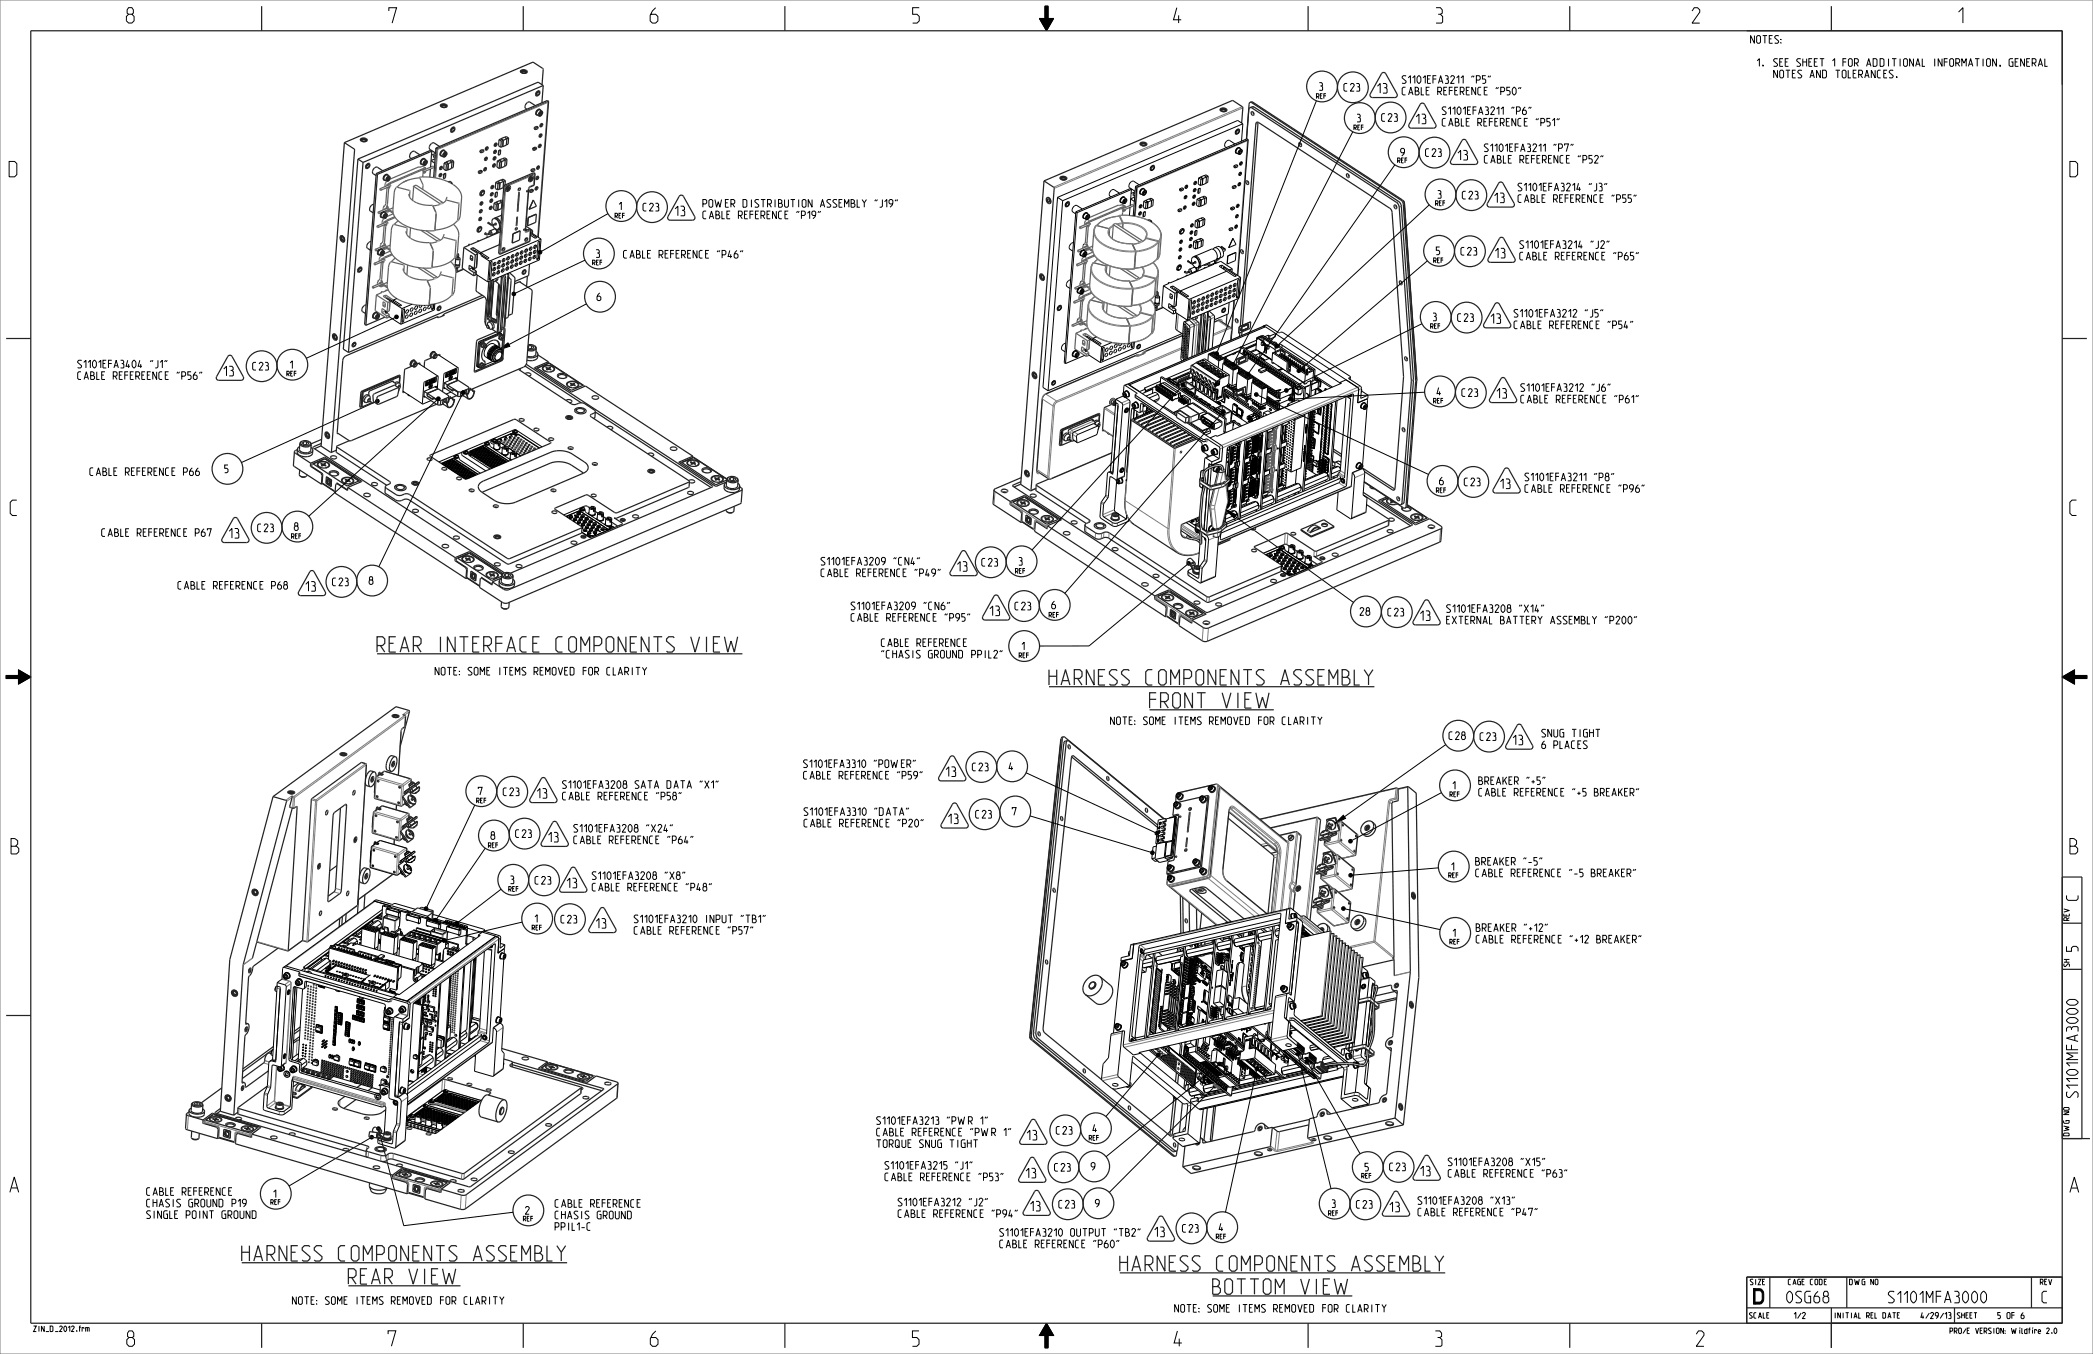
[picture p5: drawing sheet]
<svg xmlns="http://www.w3.org/2000/svg" width="864mm" height="559mm" viewBox="0 0 864 559" stroke-linecap="round" stroke-linejoin="round" font-family="sans-serif">
<defs><g id="words">
<g font-size="8.3">
<text x="52.2" y="9.5">8</text>
<text x="160.5" y="9.5">7</text>
<text x="268.3" y="9.5">6</text>
<text x="376.4" y="9.5">5</text>
<text x="484.2" y="9.5">4</text>
<text x="592.3" y="9.5">3</text>
<text x="698.2" y="9.5">2</text>
<text x="807.5" y="9.5">1</text>
<text x="3.8" y="73">D</text>
<text x="854.1" y="73">D</text>
<text x="4.2" y="212.8">C</text>
<text x="854.1" y="212.7">C</text>
<text x="4.6" y="352.4">B</text>
<text x="854.1" y="352.4">B</text>
<text x="4.1" y="492.1">A</text>
<text x="854.1" y="492.1">A</text>
<text x="723.6" y="538.2">D</text>
<text x="52.3" y="555.6">8</text>
<text x="160.2" y="555.6">7</text>
<text x="268.3" y="555.6">6</text>
<text x="376.3" y="555.6">5</text>
<text x="484.5" y="555.6">4</text>
<text x="592" y="555.6">3</text>
<text x="699.9" y="555.6">2</text>
</g>
<g font-size="8.3" fill="#222">
<text x="155.6" y="269.1">REAR INTERFACE COMPONENTS VIEW</text>
<text x="433.1" y="282.7">HARNESS COMPONENTS ASSEMBLY</text>
<text x="475.2" y="292.2">FRONT VIEW</text>
<text x="100.6" y="520.4">HARNESS COMPONENTS ASSEMBLY</text>
<text x="462.9" y="524.6">HARNESS COMPONENTS ASSEMBLY</text>
<text x="145.2" y="530">REAR VIEW</text>
<text x="502.5" y="534.2">BOTTOM VIEW</text>
</g>
<g font-size="6.2">
<text x="857.4" y="371.3" transform="rotate(-90 857.4 371.3)">C</text>
<text x="857.4" y="392.8" transform="rotate(-90 857.4 392.8)">5</text>
<text x="857.4" y="455.7" transform="rotate(-90 857.4 455.7)">S1101MFA3000</text>
<text x="736.8" y="537.7">0SG68</text>
<text x="777.8" y="537.7">S1101MFA3000</text>
<text x="842.7" y="537.7">C</text>
</g>
<g font-size="5.2">
<text x="568.4" y="38.4">13</text>
<text x="584.3" y="51.1">13</text>
<text x="601.5" y="66">13</text>
<text x="616.7" y="83.6">13</text>
<text x="278.6" y="89.1">13</text>
<text x="617" y="106.5">13</text>
<text x="615.2" y="133.5">13</text>
<text x="92.3" y="155.1">13</text>
<text x="617.6" y="164.3">13</text>
<text x="619.1" y="201.6">13</text>
<text x="94.6" y="222.1">13</text>
<text x="395" y="235.8">13</text>
<text x="126.2" y="244">13</text>
<text x="408.5" y="254.1">13</text>
<text x="586.1" y="256.1">13</text>
<text x="624.3" y="307.4">13</text>
<text x="390.3" y="320.5">13</text>
<text x="221.6" y="329.4">13</text>
<text x="391.3" y="339.9">13</text>
<text x="226.3" y="347.5">13</text>
<text x="234" y="366.4">13</text>
<text x="246" y="383.1">13</text>
<text x="423.8" y="470.5">13</text>
<text x="586.1" y="485.3">13</text>
<text x="423.4" y="486.1">13</text>
<text x="425.2" y="499.8">13</text>
<text x="573.4" y="500.1">13</text>
<text x="476.4" y="510.4">13</text>
</g>
<g font-size="4.1">
<text x="722.3" y="17.9">NOTES:</text>
<text x="723.7" y="27.4">1.</text>
<text x="731.8" y="27.4">SEE SHEET 1 FOR ADDITIONAL INFORMATION, GENERAL</text>
<text x="578" y="34.4">S1101EFA3211 &quot;P5&quot;</text>
<text x="731.8" y="32.1">NOTES AND TOLERANCES.</text>
<text x="544.4" y="37.3">3</text>
<text x="554.5" y="37.6">C23</text>
<text x="578" y="39.2">CABLE REFERENCE &quot;P50&quot;</text>
<text x="594.5" y="47.3">S1101EFA3211 &quot;P6&quot;</text>
<text x="559.9" y="50.3">3</text>
<text x="570.1" y="50.1">C23</text>
<text x="594.5" y="52">CABLE REFERENCE &quot;P51&quot;</text>
<text x="577.9" y="64.4">9</text>
<text x="588.2" y="64.6">C23</text>
<text x="611.9" y="62.6">S1101EFA3211 &quot;P7&quot;</text>
<text x="611.9" y="67.3">CABLE REFERENCE &quot;P52&quot;</text>
<text x="593.2" y="81.8">3</text>
<text x="603.4" y="82.1">C23</text>
<text x="625.8" y="78.8">S1101EFA3214 &quot;J3&quot;</text>
<text x="625.8" y="83.6">CABLE REFERENCE &quot;P55&quot;</text>
<text x="255.5" y="86.6">1</text>
<text x="265.3" y="87.1">C23</text>
<text x="289.4" y="85.5">POWER DISTRIBUTION ASSEMBLY &quot;J19&quot;</text>
<text x="289.4" y="90.3">CABLE REFERENCE &quot;P19&quot;</text>
<text x="246" y="106.2">3</text>
<text x="256.7" y="106.5">CABLE REFERENCE &quot;P46&quot;</text>
<text x="592.6" y="105.1">5</text>
<text x="602.8" y="105.3">C23</text>
<text x="626.5" y="102.5">S1101EFA3214 &quot;J2&quot;</text>
<text x="626.5" y="107.3">CABLE REFERENCE &quot;P65&quot;</text>
<text x="246.3" y="124">6</text>
<text x="624.1" y="130.9">S1101EFA3212 &quot;J5&quot;</text>
<text x="591.3" y="132.4">3</text>
<text x="601.4" y="132.7">C23</text>
<text x="624.1" y="135.6">CABLE REFERENCE &quot;P54&quot;</text>
<text x="31.5" y="151.8">S1101EFA3404 &quot;J1&quot;</text>
<text x="104.3" y="152.7">C23</text>
<text x="119.7" y="152.1">1</text>
<text x="31.5" y="156.6">CABLE REFEREENCE &quot;P56&quot;</text>
<text x="626.9" y="161.5">S1101EFA3212 &quot;J6&quot;</text>
<text x="592.9" y="163.1">4</text>
<text x="603.2" y="163.6">C23</text>
<text x="626.9" y="166.3">CABLE REFERENCE &quot;P61&quot;</text>
<text x="36.5" y="196.3">CABLE REFERENCE P66</text>
<text x="92.7" y="195.1">5</text>
<text x="594" y="200.1">6</text>
<text x="604.2" y="200.5">C23</text>
<text x="628.6" y="198.4">S1101EFA3211 &quot;P8&quot;</text>
<text x="628.6" y="203.2">CABLE REFERENCE &quot;P96&quot;</text>
<text x="41.3" y="221.4">CABLE REFERENCE P67</text>
<text x="106.3" y="219.4">C23</text>
<text x="121.4" y="218.9">8</text>
<text x="338.2" y="233.2">S1101EFA3209 &quot;CN4&quot;</text>
<text x="405.1" y="233.6">C23</text>
<text x="420.4" y="233.3">3</text>
<text x="338.2" y="238">CABLE REFERENCE &quot;P49&quot;</text>
<text x="72.8" y="243.2">CABLE REFERENCE P68</text>
<text x="137.2" y="241.7">C23</text>
<text x="152.3" y="241.2">8</text>
<text x="350.6" y="251.6">S1101EFA3209 &quot;CN6&quot;</text>
<text x="418.8" y="251.7">C23</text>
<text x="433.9" y="251.2">6</text>
<text x="350.6" y="256.4">CABLE REFERENCE &quot;P95&quot;</text>
<text x="561.1" y="254">28</text>
<text x="572.7" y="254.2">C23</text>
<text x="596.3" y="252.8">S1101EFA3208 &quot;X14&quot;</text>
<text x="596.3" y="257.5">EXTERNAL BATTERY ASSEMBLY &quot;P200&quot;</text>
<text x="363.1" y="266.8">CABLE REFERENCE</text>
<text x="421.7" y="268.2">1</text>
<text x="363.1" y="271.6">&quot;CHASIS GROUND PPIL2&quot;</text>
<text x="178.9" y="278.6">NOTE: SOME ITEMS REMOVED FOR CLARITY</text>
<text x="458.2" y="299">NOTE: SOME ITEMS REMOVED FOR CLARITY</text>
<text x="597.9" y="305.2">C28</text>
<text x="610.7" y="305.6">C23</text>
<text x="635.5" y="304.2">SNUG TIGHT</text>
<text x="635.5" y="308.9">6 PLACES</text>
<text x="331" y="316.8">S1101EFA3310 &quot;POWER&quot;</text>
<text x="416.4" y="317.9">4</text>
<text x="331" y="321.5">CABLE REFERENCE &quot;P59&quot;</text>
<text x="401.2" y="318.1">C23</text>
<text x="609.5" y="323.8">BREAKER &quot;+5&quot;</text>
<text x="197.3" y="328.1">7</text>
<text x="207.6" y="328.4">C23</text>
<text x="231.5" y="325.4">S1101EFA3208 SATA DATA &quot;X1&quot;</text>
<text x="599.5" y="325.7">1</text>
<text x="609.5" y="328.6">CABLE REFERENCE &quot;+5 BREAKER&quot;</text>
<text x="231.5" y="330.1">CABLE REFERENCE &quot;P58&quot;</text>
<text x="331.1" y="336.5">S1101EFA3310 &quot;DATA&quot;</text>
<text x="331.1" y="341.3">CABLE REFERENCE &quot;P20&quot;</text>
<text x="402.6" y="337.6">C23</text>
<text x="417.7" y="336.5">7</text>
<text x="202.6" y="346.4">8</text>
<text x="212.7" y="345.6">C23</text>
<text x="236.1" y="343.4">S1101EFA3208 &quot;X24&quot;</text>
<text x="236.1" y="348.2">CABLE REFERENCE &quot;P64&quot;</text>
<text x="598.9" y="359.2">1</text>
<text x="608.3" y="357.1">BREAKER &quot;-5&quot;</text>
<text x="210.6" y="364.7">3</text>
<text x="220.8" y="364.9">C23</text>
<text x="243.8" y="363">S1101EFA3208 &quot;X8&quot;</text>
<text x="608.3" y="361.8">CABLE REFERENCE &quot;-5 BREAKER&quot;</text>
<text x="243.8" y="367.7">CABLE REFERENCE &quot;P48&quot;</text>
<text x="220.7" y="380.7">1</text>
<text x="231.5" y="380.9">C23</text>
<text x="261.1" y="380.8">S1101EFA3210 INPUT &quot;TB1&quot;</text>
<text x="261.1" y="385.6">CABLE REFERENCE &quot;P57&quot;</text>
<text x="599.5" y="386.6">1</text>
<text x="608.5" y="384.4">BREAKER &quot;+12&quot;</text>
<text x="608.5" y="389.2">CABLE REFERENCE &quot;+12 BREAKER&quot;</text>
<text x="361.1" y="464">S1101EFA3213 &quot;PWR 1&quot;</text>
<text x="451" y="467.2">4</text>
<text x="361.1" y="468.8">CABLE REFERENCE &quot;PWR 1&quot;</text>
<text x="361.1" y="473.6">TORQUE SNUG TIGHT</text>
<text x="435.8" y="468.1">C23</text>
<text x="364.5" y="482.5">S1101EFA3215 &quot;J1&quot;</text>
<text x="435.1" y="483.3">C23</text>
<text x="450.2" y="483">9</text>
<text x="563.2" y="483.3">5</text>
<text x="573.4" y="483.2">C23</text>
<text x="597" y="481.1">S1101EFA3208 &quot;X15&quot;</text>
<text x="597" y="485.9">CABLE REFERENCE &quot;P63&quot;</text>
<text x="364.5" y="487.3">CABLE REFERENCE &quot;P53&quot;</text>
<text x="59.9" y="493.3">CABLE REFERENCE</text>
<text x="112.9" y="494.3">1</text>
<text x="370" y="497.7">S1101EFA3212 &quot;J2&quot;</text>
<text x="584.5" y="497.1">S1101EFA3208 &quot;X13&quot;</text>
<text x="59.9" y="498.1">CHASIS GROUND P19</text>
<text x="59.9" y="502.9">SINGLE POINT GROUND</text>
<text x="216.8" y="501.1">2</text>
<text x="228.4" y="498.3">CABLE REFERENCE</text>
<text x="228.4" y="503">CHASIS GROUND</text>
<text x="370" y="502.5">CABLE REFERENCE &quot;P94&quot;</text>
<text x="436.9" y="498.6">C23</text>
<text x="452" y="498.2">9</text>
<text x="549.6" y="498.3">3</text>
<text x="559.7" y="498.6">C23</text>
<text x="584.5" y="501.8">CABLE REFERENCE &quot;P47&quot;</text>
<text x="228.4" y="507.8">PPIL1-C</text>
<text x="487.9" y="508.5">C23</text>
<text x="503" y="508.1">4</text>
<text x="411.9" y="510.2">S1101EFA3210 OUTPUT &quot;TB2&quot;</text>
<text x="411.9" y="515">CABLE REFERENCE &quot;P60&quot;</text>
<text x="120.1" y="538.3">NOTE: SOME ITEMS REMOVED FOR CLARITY</text>
<text x="484.7" y="541.6">NOTE: SOME ITEMS REMOVED FOR CLARITY</text>
</g>
<g font-size="3.3">
<text x="740" y="544.2">1/2</text>
<text x="791.9" y="544.2">4/29/13</text>
<text x="824.2" y="544.2">5 OF 6</text>
</g>
<g font-size="3">
<text x="853.8" y="379.9" transform="rotate(-90 853.8 379.9)">REV</text>
<text x="853.9" y="398.9" transform="rotate(-90 853.9 398.9)">SH</text>
<text x="853.8" y="468.8" transform="rotate(-90 853.8 468.8)">DWG NO</text>
<text x="722" y="530.2">SIZE</text>
<text x="738.1" y="530.2">CAGE CODE</text>
<text x="763.1" y="530.2">DWG NO</text>
<text x="841.9" y="530.2">REV</text>
<text x="721.9" y="544">SCALE</text>
<text x="756.8" y="544">INITIAL REL DATE</text>
<text x="807.6" y="544">SHEET</text>
<text x="13.8" y="549.5">ZIN_D_2012.frm</text>
<text x="803.2" y="550.4">PRO/E VERSION:Wildfire 2.0</text>
</g>
<g font-size="2.6">
<text x="542.8" y="40.7">REF</text>
<text x="558.3" y="53.6">REF</text>
<text x="576.3" y="67.2">REF</text>
<text x="591.9" y="84.9">REF</text>
<text x="253.4" y="90.1">REF</text>
<text x="244.1" y="109.4">REF</text>
<text x="591.2" y="108.5">REF</text>
<text x="589.9" y="135.6">REF</text>
<text x="118" y="155.2">REF</text>
<text x="591.1" y="166.5">REF</text>
<text x="592.3" y="203.4">REF</text>
<text x="119.9" y="222.3">REF</text>
<text x="418.6" y="236.7">REF</text>
<text x="432.5" y="254.8">REF</text>
<text x="420.1" y="271.5">REF</text>
<text x="597.9" y="328.8">REF</text>
<text x="196.3" y="331.4">REF</text>
<text x="201.1" y="349.9">REF</text>
<text x="597.4" y="362.3">REF</text>
<text x="209.5" y="367.9">REF</text>
<text x="219.2" y="383.9">REF</text>
<text x="597.8" y="389.7">REF</text>
<text x="449" y="470.6">REF</text>
<text x="561.5" y="486.3">REF</text>
<text x="111.4" y="497.1">REF</text>
<text x="547.8" y="501.7">REF</text>
<text x="215.6" y="504">REF</text>
<text x="501.5" y="511.4">REF</text>
</g>
</g></defs>
<g fill="none" stroke="#000" stroke-width=".41">
<path d="M431.2 2.5h1.2v5.1h2.3l-2.9 5.1-2.9-5.1h2.3zM242 125.4l-36.3 19M205.7 144.4l3.9-2.9 .7 1.4zM155 165.8l-55.4 25.1M155 165.2l.5-.5 .7 .2 .3 .6-.3 .6-.7 .2-.5-.4zM487.6 160.3v.4l3.9 2.5M487.6 160.3l3.9 2.6M487.6 160.3l1.2-.5 3.9 2.6M488.8 160.2v.3zM488.8 160.2h.1M489 160.2v.3M489 160.2l-.7 .2 3.2 2.1 .5-.3"/>
<path d="M489 160.2l.1 .1M489.1 160.3v.1M489.1 160.3l.2 .2M489.1 160.4l-.5 .2M489.2 160.4v.4M489.4 160.4v.3M489.4 160.4l.3 .7M489.4 160.4l-.7 .3M489.6 160.7l-.6 .2 .8-.2M489.6 160.7v.4M489.8 160.7v.3M489.8 160.7l.3 .6"/>
<path d="M490 160.9l-.6 .3M490.1 161l-.1 .4M490.3 161v.2M490.3 161l-.8 .2M490.3 161.2l.1 .4 .1-.3M490.4 161.2l-.6 .2M490.7 161.3v.1M490.7 161.3l-.8 .2M490.7 161.4l.2 .5M490.8 162l.5-.2v.4M490.8 161.5l-.5 .2 .8-.2M490.9 161.5v.4"/>
<path d="M491.1 161.5v.3M491.1 161.5v.2M491.1 161.7v.1M491.1 161.7l.4 .1M491.2 161.8l-.5 .2M491.5 163.2l.4-.2v.5M491.5 162.9v.3M491.5 161.8v.3M491.5 161.8l.2 .7v-.4M491.6 162l-.5 .3M491.7 163.1l.2 .4M491.9 162.1l.1 .1"/>
<path d="M491.9 162.1l-.7 .2M492.7 162.4l-.8 1.1M492.7 162.4l-1.2 .5M505.8 210.3l4.3 2.2-.9 1.3zM505.8 210.3l52.7 38.3M489.7 232.2l.6-.5 .6 .2 .3 .6-.3 .6-.6 .2-.6-.4zM489.8 233l-40.5 33.6h-20.4M2.5 278.8h5.1v-2.3l5.1 2.9-5.1 2.9v-2.3h-5.1zM850.9 279.4l5.1-2.9v2.3h5.1v1.2h-5.1v2.3zM596.5 307.3l-45.7 32.6M550.8 339.9l3.5-3.5 .9 1.3zM200.2 350.1l-20 29"/>
<path d="M176.1 379.5l.8-.6 5 1.5M176.1 379.5v.3l.4 .2M176.1 379.5l5.1 1.5M176.5 380h.1M176.7 379.5l.1 .1M177.1 379.2l-.4 .3M177.1 379.2l.4 .1-.8 .2M177.1 379.2v.4M177.3 379.6l.3 .1M177.3 379.6v.1M177.6 379.7h.1M177.6 379.3l-.3 .3"/>
<path d="M177.6 379.3l.4 .2-.3 .2M177.6 379.3v.4M177.8 379.8h.1M177.8 379.9h.3M177.9 379.8v.1M178.2 379.5l-.4 .4M178.2 379.5l.4 .1-.5 .3M178.2 379.5l-.1 .4M178.4 380h.1M178.7 379.7l-.3 .3M178.7 379.7l.4 .1-.7 .2M178.7 379.7l.1 .4"/>
<path d="M179.1 379.4l.5-.4 .7 .2 .3 .6-.3 .6-.7 .1-.5-.4zM179.2 379.8l-.2 .3M179.2 379.8l.5 .2-.5 .2M179.2 379.8v.4M179.8 380l-.4 .3M179.8 380l.4 .1-.4 .2M179.8 380v.3M179 380.1l.1 .2M179 380.1v.1M179.2 380.2l-.1 .1M179.4 380.2l.1 .1M179.4 380.3h.4"/>
<path d="M179.5 380.3v.1M180.1 380.4l.2 .1M180.1 380.4v.1M180.3 380.1l-.2 .3M180.3 380.1v.4M180.3 380.1l.5 .2M180.5 380.6h.1M180.6 380.6l.3 .1M180.6 380.6v.1M180.7 381.2l.4 .1M180.9 381.2l-.1 .1M180.9 380.3l-.6 .2"/>
<path d="M180.9 380.3l.4 .1-.4 .3M180.9 380.3v.4M180.9 381.3h.1M181.1 381.3l.3-.2v.6M181.2 381l-.1 .3M181.3 381.6l.1 .1M181.9 380.4l-.7 .6M181.9 380.4l-.5 1.3M500.6 447.9l.6-.4 .6 .1 .3 .7-.3 .6-.6 .1-.6-.4zM500.8 448.8l-43.1 43.3M851.5 457.4l.3-.3h1.6l.4 .8-.4 .3h-1.6zM152.6 469l.6-.4 .7 .1 .3 .6-.3 .7-.7 .1-.6-.4z"/>
<path d="M152.7 469.7l-33.4 19.7M155.4 465.4l.6-.4 .7 .2 .3 .6-.3 .6-.7 .2-.6-.5zM156.4 466.6l10.2 39.3 45.1-5.6M774 527.9l.8 .4v1.6l-.3 .3-.8-.3v-1.6zM431.8 546.1l2.9 5.1h-2.3v5.1h-1.2v-5.1h-2.3z"/>
</g>
<g fill="#000">
<path d="M431.2 2.5h1.2v5.1h2.3l-2.9 5.1-2.9-5.1h2.3zM205.7 144.4l3.9-2.9 .7 1.4zM155 165.2l.5-.5 .7 .2 .3 .6-.3 .6-.7 .2-.5-.4zM505.8 210.3l4.3 2.2-.9 1.3zM489.7 232.2l.6-.5 .6 .2 .3 .6-.3 .6-.6 .2-.6-.4zM850.9 279.4l5.1-2.9v2.3h5.1v1.2h-5.1v2.3zM2.5 278.8h5.1v-2.3l5.1 2.9-5.1 2.9v-2.3h-5.1zM550.8 339.9l3.5-3.5 .9 1.3zM179.1 379.4l.5-.4 .7 .2 .3 .6-.3 .6-.7 .1-.5-.4zM500.6 447.9l.6-.4 .6 .1 .3 .7-.3 .6-.6 .1-.6-.4zM152.6 469l.6-.4 .7 .1 .3 .6-.3 .7-.7 .1-.6-.4zM155.4 465.4l.6-.4 .7 .2 .3 .6-.3 .6-.7 .2-.6-.5z"/>
<path d="M431.8 546.1l2.9 5.1h-2.3v5.1h-1.2v-5.1h-2.3z"/>
</g>
<g fill="none" stroke="#222" stroke-width=".51">
<path d="M12.7 12.7h838.2v533.4h-838.2zM107.9 2.5v10.2M215.9 2.5v10.2M323.8 2.5v10.2M539.8 2.5v10.2M647.7 2.5v10.2M755.6 2.5v10.2M201.7 116.2l-1.4 17.9 .5 .3M206.5 114.1l.4 .3M206.9 114.4l-1.8 22.8M206.9 114l.4 .2M207.3 114.2l-.4 .2"/>
<path d="M207.3 114.2l-1.8 22.9-.4 .1M2.5 139.7h10.2M201.6 133l1.1-.3 1 1.1 .1 1.4-1 .7M201.6 133l-.5 1.1M201.6 133l.7 .1 .7 .8 .2 1.1-.3 .8M201.7 135.4l1.1 .5M202.9 135.8l-.1 .1M203 135.8l2.1 1.4M495.2 129.9l.4 .3M495.6 130.2l-1.3 15.9M495.6 129.8l.3 .2M495.9 130l-.3 .2"/>
<path d="M495.9 130l-1.2 16M511.1 137.5h.1M511.3 134.9l-.2 2.6M511.3 134.9h.1M511.9 136.2h.1M512.2 135.5l-.3 .7M512.2 135.5h.1M512.2 135.5l.2 .5-.5 .2M512.2 135.3l.3 .8M512.5 136.1h.1M516 132.8l.1 .1M516.1 132.9l-4.8 2"/>
<path d="M516.1 132.9l-.3 2.6-4.7 2M850.9 139.7h10.2M179.5 159.6l5.6 3.7M183.2 159.9l5.6 3.7M183.3 158l5.6 3.7M184.5 159.8l2.4 1.6 .1-.9 1.9 1.3-1.9-1.2M184.5 159.8l2.4 1.5M187.7 156.1l5.7 3.7M189 157l-4.4 1.8-.1 1M189 156.9l-4.4 1.9M193.4 159.8l-.2 2.5M193.4 159.8l-.1 .6-3.2 1.4"/>
<path d="M510.1 150.9h.1M510.3 148.2l-.2 2.7M510.3 148.2h.1M510.9 149.6h.1M511.2 148.9l-.3 .7M511.2 148.9h.1M511.2 148.9l.2 .5-.5 .2M511.2 148.7l.3 .7M511.5 149.4h.1M514 159.6h.1M514 159.6l-4.7 2M514 159.6l-.2 2.7-4.7 2"/>
<path d="M515 146.2h.1M515 146.2l-4.7 2M515 146.2l-.2 2.7-4.7 2M174.9 163.4l5.6 3.7M175.1 161.5l5.6 3.7M176.2 163.3l2.5 1.6v-.9l1.9 1.4M176.3 162.4l-.1 .9M178.7 164.8l-.1 .1M178.8 164.1h-.1M180.5 167h.1M180.5 167.1l1.2 .1M180.6 166.9l-.1 .1"/>
<path d="M180.7 165.2l-.2 1.9M180.7 165.2l1.2 .1M180.8 160.4l-.1 .1M180.8 160.5l-4.5 1.8-.1 1M181.9 165.3l-.2 1.9M182.7 166.8l.5 .2M182.7 166.8l-1 .4M182.7 166.7l.3 .1M182.7 165.6l.5 1.4M182.7 165.7v1.1M182.7 165.6l.1-.5 1.4-.7-.1 1.4M182.9 166.6l-.3 .1"/>
<path d="M183 165.3l.6 .9 .3-.3M183 165.3l.7 .8M183 165.3l-.3 .3M183.2 167l1.7 1.1M183.9 165.9l.6 .9M183.9 165.9l.7 .8M184 164.5v.1M184.1 164.5l-.1 1.4M184.5 166.8l.4 1.3M184.6 166.7l-.1 .1M184.7 166.3l-.2 .3M184.9 165.8l-.6 .4 .4 .1"/>
<path d="M185.1 163.9l-.2 1.9M185.1 163.9l-3.2 1.4M185.1 163.3l-.2 2.5M185.1 163.3v.6M185.8 163.7l-1.1 2.6M185.8 163.7l.2 .9 .7-.4M185.8 163.7l.3 .9M186.7 164.2l.2 1 .6-.4M186.7 164.2l.3 1M186.9 161.3h.1M187 160.6h.1M187.5 164.8l-.6 2.1-.9 1-1 .1-.4-1.3"/>
<path d="M187.5 164.8l-.9 2.7-.8 .6h-.9M188.8 163.4v.1M188.8 163.6l1.2 .1M188.8 163.4h.1M188.9 161.7l-.1 1.9M188.9 161.7l1.2 .1M190.1 161.8l-.1 1.9M190.9 163.3l.6 .2M190.9 163.3l-.9 .4M190.9 163.1l.3 .1M190.9 162.1l.4 1.2 1.9 1.3M191 162.2l-.1 1.1"/>
<path d="M191 162v-.5l1.4-.6-.1 1.4M191.1 163.1l-.2 .1M191.3 161.8l.5 .9 .4-.3M191.3 161.8l.6 .8M191.3 161.8l-.4 .3M192.2 162.4l.5 .8M192.2 162.4l.6 .8M192.2 161l.1 .1M192.3 161l-.1 1.3M192.5 162.7l.5 .1M192.7 163.2l.5 1.4M192.8 163.2h-.1"/>
<path d="M193 162.8l-.3 .2M193.2 162.3l-.7 .3M193.3 161.7l-.1 .6M194 160.1l-1 2.7M194 160.1l.2 1 .7-.4M194 160.1l.3 .9M194.9 160.7l.3 1 .6-.4M194.9 160.7l.4 .9M195.8 161.3l-.6 2-.9 1-1.1 .1-.4-1.2M195.8 161.3l-.9 2.6-.9 .7h-.8M466.7 173.3l-2.6 35.1 .3 2.5 .8 2.4 1.3 1.9 1.5 1.3M466.7 173.3l17.8 11.7 9.2-3.7"/>
<path d="M468.1 173.2l-.2 .3 16.7 10.9 8.6-3.5M475.6 169.4l-8.9 3.9M509 164.3h.1M509.3 161.6h.1M509.3 161.6l-.2 2.7M509.8 163h.1M510.1 162.3h.1M510.1 162.3l-.3 .7M510.1 162.3l.2 .5-.5 .2M510.2 162l.3 .8M510.5 162.8h.1M134.7 196.8l-.2 2.7 2.1 1.3"/>
<path d="M134.7 196.8l2.1 1.3M134.7 198.6h.1M134.7 196.8h.1M135.1 198.2l-.3 .4 .5 .3M135.1 198.2l.2 .7M135.1 198.2h.1M135.1 197.9l-.4 .7M135.3 198.9h.1M136.8 198.1l-.2 2.7M136.8 198.1v.1M496.8 198.8l-.1-.7a3.8 3.8 0 0 1 2.6-5.6 5.1 5.1 0 0 1 5.2-.2l.3 1.9-.8-.1a1.19 1.19 0 0 0-.2-1.4 1.19 1.19 0 0 0-1.4-.2 5.7 5.7 0 0 0-5.3 3.2l.4 3.6M498.2 187.7l-.1 1"/>
<path d="M502.4 194.9l-1.2 5.2M504 193.5l-.7 .2M504.8 193.5l.8 .6M505.6 194.1l-.3 .5-1 .4-1.5-.3M505.6 194.1l.4 3.9M506.2 199.7l.7 7-2.4 10.1M136.6 200.8h.1M423.3 212.6l-.2 2.7 2.1 1.3M423.3 212.6l2.2 1.3M423.4 214.4h.1M423.4 212.6l2.1 1.3M423.4 212.6h-.1"/>
<path d="M423.8 214l-.3 .4 .4 .3M423.8 214l.1 .7M423.8 214h.1M423.8 213.7l-.4 .7M423.9 214.7h.1M425.3 216.6h-.1M425.5 213.9l-.3 2.7M495.9 219.6l-.1 3.7a.68 .68 0 0 1 .1 .8 .68 .68 0 0 1-.8 .3l-1-1.1-2-.6a2.51 2.51 0 0 1-2.4-1.2l.4-.7M496.6 200.4l-1 4.5-.3 4a42.3 42.3 0 0 0-.1 10.4l-.1 3.8M497.3 200.8a48.8 48.8 0 0 0-1.4 17.1M500.7 201.9l-1.5 6.9 .9 8.5M504 219.1l-.8 2.2-1.5 .5-1.2-.7"/>
<path d="M194.3 235.7l-.2 2.7 2.1 1.4M194.3 235.7l2.1 1.4M194.3 237.6h.1M194.3 235.7h.1M194.7 237.1l-.2 .5 .4 .3M194.7 237.1l.2 .8M194.7 237.1h.1M194.8 236.9l-.5 .7M194.9 237.9h.1M196.2 239.8h.1M196.4 237.1l-.2 2.7M196.4 237.1h.1"/>
<path d="M485.6 228l2 .9 2.2 .4 2.5-.3 2.5-.8M489.8 222h-.3M490.4 221.6l3.4 .7 1.3 .8M490.4 221.5v.1M490.8 221.3l-.4 .2M491.6 221.8h-.2M493.6 233.8l-.1 .5M494.3 234.4h-.5M494.3 234.4l.1 .1M494.4 233.7l.5 .4-.3 .4h-.7l-.6-.4 .3-.3M494.4 233.7l-.8 .1M494.4 233.7l-.1 .7"/>
<path d="M495.1 223.1v1M507.6 222.2l-.2 .6-4.9 2.1M483 251.5l-.2 2.7 2.1 1.4M483 251.5l2.1 1.4M483 253.4h.1M483 251.5h.1M483.4 252.9l-.3 .5 .5 .3M483.4 252.9l.2 .8M483.4 252.9h.1M483.4 252.7l-.4 .7M483.6 253.7h.1M484.9 255.6h.1"/>
<path d="M485.1 252.9l-.2 2.7M485.1 252.9h.1M587.9 247.9l1-.3 .6 .5 4.6 8.3a1.01 1.01 0 0 1-.9 1.5h-9.2a1.01 1.01 0 0 1-.9-1.5zM626.1 299.2l1-.3 .6 .5 4.7 8.3a1.01 1.01 0 0 1-.9 1.5h-9.3a1.01 1.01 0 0 1-.8-1.5zM156.1 319.8l.2 .1M156.1 319.5l1.5 .4M156.3 319.1l1.8 .4M157.6 319.9h.1M158.1 319.5l-.5 .4M158.1 319.5l-.1 .1M153.9 337l-.3 4.4M153.9 337l.1 .1"/>
<path d="M154 336.7l-.1 .3M154.5 327.1l.1 .2M154.5 327.1l.1 .1M154.8 322.8l-.3 4.3M154.8 322.8h.1M154.9 322.4l-.1 .4M155.2 334.1l.2 .1M155.2 333.8l1.5 .4M155.4 333.4l1.8 .4M156.7 334.2h.1M157.2 333.8l-.5 .4M157.2 333.8v.1"/>
<path d="M166.1 328.6l3.3 4.6-.4 .3-2.9-4.1zM166.2 328.6h-.1M167.1 330.8l.2 1.1 1 .6M167.2 331l.9 1.3M167.7 338.1l.4 .5M168.1 338.6l-.2 .2M168.4 329.9l.2 1.1 1 .5M168.6 323.9l.4 .4M168.7 328.4l-.3 1 .5 1.4 1.1 1h1.1M168.7 328.4h.1M168.7 328.5l-.2 .9 .5 1.3 1 .9 1 .2M168.7 328.4v.1"/>
<path d="M168.9 328.3l-.2 .1M168.9 328.3h1l1 .6M168.9 328.3h.1M168.9 339.8l.7 .9M169.4 336.9l-1.7 1.2M169.4 336.9l.4 .5M169.7 327v.1M169.7 327.1h.1M169.7 327.1l1.9 .2M169.8 337.4h.1M169.8 337.4l-1.7 1.2M169.8 337.4l.2-.1 .5 .6"/>
<path d="M169.8 325.5l.7 .9M170.3 322.7l-1.7 1.2M170.3 322.7l.4 .4M170.5 337.9l-2.1 1.5-.5-.6M170.5 326.4l-.8 .6M170.5 326.5l-.8 .5M170.5 326.5h.1M170.6 338.6l.7 .9-1.7 1.2M170.7 323.2h.1M170.7 323.2l-1.7 1.2M170.7 323.1l.2-.1 .4 .7-2.1 1.4-.4-.6 .2-.2M170.7 323.1l-1.7 1.2"/>
<path d="M170.9 328.9h.1M171 331.8h.1M171.2 331.7l-.2 .1M171.2 331.7l-.1 .1M171.2 331.7h.1M171.3 339.5h.1M171.3 329.4l.3 1.4-.4 .9M171.5 324.3l.7 .9M172.1 339l-2.5 1.8M172.1 339l-.8 .5M172.1 339l.1 .1M172.2 325.2h.1"/>
<path d="M172.2 325.2l-1.7 1.2M172.2 339.1h.1M172.2 339.1l-.5 1.8M172.2 339.1l-3.4 2.3M172.2 325.3l-1.7 1.2M172.2 337.4l-.3-.5-1.5 1M173 324.7l-.8 .6M173 324.7l-.8 .5M173 324.7l.1 .1M173.1 324.8h.1M173.1 324.8l-.5 1.8M173.1 324.8l-3.4 2.3"/>
<path d="M173.1 323.1l-.3-.5-1.5 1M548.1 338.7l-.7 1.2 .4 1.5 1.3 .9 1.3-.2M548.6 338.5l1.3 .2 1 1 .2 1.4-.7 1M548.6 338.5l-.5 .2M548.6 338.5l1.3 .3 .9 1 .2 1.3-.6 1M550.8 337.5l.3-.1 1.6 4.7-.1 .7zM153.6 341.4l.1 .2M153.6 341.4h.1M165.3 342.9l3.2 4.6-.4 .3-2.9-4.1zM165.3 342.9h.1M166.2 345.1l.2 1.1 1 .5M166.4 345.3l.8 1.3"/>
<path d="M167.5 344.1l1.3 1.8M167.5 344.1l.2 1.2 1 .5M167.8 342.7l-.3 .6v.8M167.8 342.7h.1M167.8 342.7l-.2 1 .6 1.3 1 .9 1 .1M167.9 342.7h-.1M168 342.6l-.2 .1M168 342.6l1-.1 1 .6M168 342.6l-.1 .1M168.8 341.3v.1M168.8 345.9l.7 .3 .7-.1M168.8 341.4h.1"/>
<path d="M168.8 341.4l1.9 .2M169.6 340.7l-.8 .6M169.6 340.8l-.8 .5M169.6 340.8h.1M170 343.1v.1M170.3 345.9l-.1 .1M170.3 345.9l-.1 .2M170.3 345.9h.1M170.4 343.7l.3 1.4-.4 .8M543.3 358.5h.1M543.3 358.5l.2 .3 .9-.1M544 357.3l-.7 1.1"/>
<path d="M544.4 358.4l-1.1 .1M544.4 358.4h.1M544.6 359.1l-1.6 1.1 .2 .6M544.8 344.6h.1M544.8 344.6l.2 .3 .9-.1M545.4 356.6l1.8 .5M545.5 343.4l-.7 1.1M545.8 344.5l-1 .1M545.8 344.5h.1M546.1 345.2l-1.7 1.1 .2 .6M546.3 346.5l.4 .5M546.4 358l.3 .9-.9 .4-1 .2-.3-.8"/>
<path d="M546.7 352.6l-.8 1.2 .4 1.5 1.3 .9 1.4-.2M546.9 342.7l1.8 .6M547.1 352.4l-.4 .2M547.2 352.4h-.1M547.2 352.4l1.2 .2 1 1 .2 1.4-.6 1M547.2 352.4l-.5 .2M547.2 352.4l1.2 .3 .9 .9 .3 1.4-.6 1M547.2 357.1v.1M547.2 357.2l.1 .3-.5 .3-2.4 .9M547.2 357.2l-2.8 1.2M547.2 359.6v.6M547.9 344.1l.3 .9-1 .4-1 .2-.3-.8"/>
<path d="M548.7 346.3l.1 .5-.9 .5-1 .2-.2-.5M548.7 343.3v.3l-.5 .3-2.3 .9M548.7 343.3l-2.9 1.2M548.7 346.3l-2 .7M548.7 345.7v.6M549.4 351.4l.3-.1 1.6 4.6-.1 .8zM551.2 356.7h-.1M552.6 342.8h-.1M544.8 360.4l.4 .5M547.2 360.2l.1 .5-.9 .5-1 .2-.2-.5M547.2 360.2l-2 .7M850.9 361.9h8.1v108"/>
<path d="M151.5 381.6h.1M152.1 381.1l.1 .3M193.2 386.2l-.5 .4M196.4 395.1l-1.6 25.3M850.9 381h8.1M2.5 419.1h10.2M450 405.8l1-.5 .7 .6-.1 1.1-1 .8-.7-.1-.4-.4v-.8zM450 405.8l1.2-.6 .8 .7-.2 1.2-1.2 .9h-.7l-.5-.6 .1-.8zM565.7 420l.4 4.6-1.4 5.1M566.2 414.2l.2 2.4a52.1 52.1 0 0 1-.7 12.6l-1.1 2.9M567 406.8a1.01 1.01 0 0 1 1.3 .1 1.01 1.01 0 0 1 .1 1.4 16.5 16.5 0 0 0-1.2 9.2 32.3 32.3 0 0 1-1.8 14.5l-.6 1.9a6.6 6.6 0 0 1-2.1 6.1l-.6 .1a37.7 37.7 0 0 0-15.5 .1M567 407.6l.7-.3-1.3 5.2"/>
<path d="M850.9 400h8.1M185.5 434.9l-1.5 1.8M542.3 438.9v.1M542.3 438.9h.1M542.3 438.9l-.2 1.8M543.4 438.6l-1.1 .3M543.4 438.6h.1M543.4 438.6l.2 .1M544 438.6v.1M544.1 438.6h-.7M544.8 438.2l-.7 .4M544.8 438.2h.1"/>
<path d="M545.2 439.3l.4 .3-.1 .8-.4-.3zM545.2 438.1l-.2 2.1 2.7 2.2M545.2 438.1l-1.2 .5M545.2 438.1h.1M545.2 438.1l1.6 1.3M545.2 438.7l.1 .1M545.3 438.3l.4 .4-.1 .7-.4-.3zM545.6 439.6l-.5 .1M545.7 438.7l-.5 .1M545.7 439.7l.4 .4v.8l-.5-.4zM545.8 438.7l.4 .4v.8l-.5-.4zM546.2 439.1l-.4 .1"/>
<path d="M546.3 440h.1M546.3 439.8v.1M546.3 439.8v.2M546.3 439.9v.1M546.3 439.5v.3M546.3 439.5h.1M546.6 439.4l-.2-.2-.1 .3M547.6 440l.4 .4-.2 2M564.2 433.6a7.2 7.2 0 0 1-1.7 5.7l-.4 .1a37.3 37.3 0 0 0-15.8 .1M169.1 446.2l1.4 .4M207.2 459.8h-.1M207.7 457.3l.1 .2"/>
<path d="M207.7 457.3l-.6 .2-.5 1.1v1.1l.5 .1M207.7 457.3l-.2-.3-.4 .2-.7 1.3v1.4l.7-.1M207.8 457.5v1.2l-.6 1.1M542.2 440.7h.1M542.2 440.7l2.7 2.2M543.2 440.2l2.8 2.5M543.2 440.2l2.8 2.3M543.7 440.2l-.4 .1M543.7 440.2h.1M543.8 440.4l.8 .5M543.8 440.4l.2 .1M544 440.1l-.8 .1"/>
<path d="M544 440.1l.3 .1M544 440.6h-.3M544 440.2l-.2 .2M544 440.2l.4 .1M544 440.5l1.2 .3-.6 .1M544.1 440.7l-.2 .1M544.4 440.8l.6 .4M544.6 440.3h.1M544.6 440.2h-.3M544.6 441l-.3 .1M544.6 440.3l-.6 .2M544.6 440.9l.4 .3"/>
<path d="M544.7 441.1l-.3 .1M544.9 442.9h.1M544.9 441.3l.6 .4M544.9 441.3l.4 .3M544.9 440.7h.1M544.9 441.2v.1M545 441.2h.7l-.9 .3M545.2 441.6h-.2M545.3 441.6l.2 .1M545.4 441.7l.3 .1M545.4 441.7l.4 .4M545.4 441.1h.1"/>
<path d="M545.4 441.7h.1M545.5 441.7h.8l-.6 .1M545.6 441.9l-.2 .1M545.7 441.8l.3 .3M545.8 442l-.3 .1M545.8 442.1h.2M546 442.2l.6 .4M546 442.2l.2 .1M546 441.6h.1M546 442.7l-1.1 .2M546 442.1v.1M546 442.7h.1"/>
<path d="M546 442.5v.2M546.1 440.1l-.4 .1M546.2 442.4h-.3M546.2 442.3l.4 .3M546.2 440.2l.5 .3-.1 .8-.4-.4zM546.3 442.4l-.3 .1M546.3 440l.2 .2M546.5 442h.1M546.6 440.2h-.1M546.7 442l.1 .1-.6 .2M546.7 442l-.7 .1M546.7 440.5l-.5 .1"/>
<path d="M546.7 440.2h-.2M546.8 440.6l.4 .4-.1 .7-.4-.3zM547.2 441l-.5 .1M547.3 442.5l-.7 .1M547.3 442.5h.1M547.3 440l-.1 .8-.4-.7M547.3 441.1l.5 .3-.1 .8-.4-.4zM547.4 440.1l.5 .3-.1 .8-.4-.3zM547.7 442.4l-.4 .1M547.7 442.4h.1M547.8 441.4l-.5 .1M547.9 440.4l-.5 .1"/>
<path d="M92.3 466.1l-.1 2.9 2.7 .8M92.3 466.1l2.8 .8M92.4 466.1h-.1M92.4 468.1h.1M92.9 467.4l-.3 .6 .6 .2M92.9 467.4l.3 .8M92.9 467.4h.1M93 467.2l-.6 .9M93.2 468.2h.1M95 469.8h-.1M95.1 466.9l-.2 2.9M95.1 466.9h.1"/>
<path d="M159.1 467.4l.7-.1 .7 .2v.3l-.7 .2-.7-.2zM159.8 467.3l-.1 .6M850.9 469.9h11.4M170.5 488.9l-.2 2.8 2.8 .8M170.5 488.9l2.8 .8M170.5 488.8v.1M170.6 490.8h.1M171.1 490.2l-.3 .5 .5 .2M171.1 490.2l.2 .7M171.1 490.2h.1M171.1 489.9l-.5 .9M171.4 490.9h-.1"/>
<path d="M173.1 492.5h.1M173.3 489.7l-.2 2.8M173.3 489.7h.1M427 491.6l1-.3 .6 .5 4.7 8.3a1.01 1.01 0 0 1-.9 1.5h-9.3a1.01 1.01 0 0 1-.9-1.5zM720.7 539.8h130.2M730.2 527v12.8M755.6 539.8v16.5M762 527v12.8M806.4 539.8v6.3M838.2 527v12.8M850.9 527h-130.2v19.1M107.9 546.1v10.2"/>
<path d="M215.9 546.1v10.2M323.8 546.1v10.2M539.8 546.1v10.2M647.7 546.1v10.2"/>
<circle cx="558.2" cy="36" r="6.4"/>
<circle cx="573.8" cy="48.5" r="6.4"/>
<circle cx="591.9" cy="63" r="6.4"/>
<circle cx="269" cy="85.5" r="6.4"/>
<circle cx="607.1" cy="80.5" r="6.4"/>
<circle cx="606.5" cy="103.7" r="6.4"/>
<circle cx="247.6" cy="122.5" r="6.4"/>
<circle cx="605.1" cy="131.1" r="6.4"/>
<circle cx="108" cy="151.1" r="6.4"/>
<circle cx="606.9" cy="162" r="6.4"/>
<circle cx="93.9" cy="193.5" r="6.4"/>
<circle cx="607.9" cy="198.9" r="6.4"/>
<circle cx="110" cy="217.8" r="6.4"/>
<circle cx="408.8" cy="232.1" r="6.4"/>
<circle cx="140.9" cy="240.2" r="6.4"/>
<circle cx="422.5" cy="250.1" r="6.4"/>
<circle cx="563.6" cy="252.4" r="6.4"/>
<circle cx="576.4" cy="252.6" r="6.4"/>
<circle cx="422.6" cy="266.6" r="6.4"/>
<circle cx="404.9" cy="316.5" r="6.4"/>
<circle cx="601.7" cy="303.6" r="6.4"/>
<circle cx="614.4" cy="304" r="6.4"/>
<circle cx="211.3" cy="326.8" r="6.4"/>
<circle cx="406.3" cy="336.1" r="6.4"/>
<circle cx="203.8" cy="344.8" r="6.4"/>
<circle cx="216.4" cy="344" r="6.4"/>
<circle cx="224.5" cy="363.3" r="6.4"/>
<circle cx="235.2" cy="379.4" r="6.4"/>
<circle cx="439.5" cy="466.5" r="6.4"/>
<circle cx="113.8" cy="492.7" r="6.4"/>
<circle cx="218" cy="499.5" r="6.4"/>
<circle cx="438.8" cy="481.8" r="6.4"/>
<circle cx="440.6" cy="497" r="6.4"/>
<circle cx="453.2" cy="496.6" r="6.4"/>
<circle cx="563.4" cy="497" r="6.4"/>
<circle cx="577.1" cy="481.6" r="6.4"/>
<circle cx="491.6" cy="506.9" r="6.4"/>
</g>
<g fill="none" stroke="#7d7d7d" stroke-width=".41">
<path d="M0 0h863.6v558.8h-863.6zM466.8 173.4l-2.5 33.2M467.9 173.2v.3M484.4 184.9l-2.5 33.2M484.9 185l-2.5 33.2M502.9 194.7l-1.3 5.3M502.9 194.8l-1.2 5.2M504.6 194.9l-1.1 4.6M505.2 194.6l.4 3.8M464.2 206.5l.1 .1M464.3 206.6l.2 4.3 1.3 3.4M464.3 206.6l17.6 11.5"/>
<path d="M465.8 214.3l.1 .1M465.9 214.4l2.1 2.1M481.9 218.1v3.1l.6 2.8 1.2 2.2 1.9 1.8M481.9 218.1l.5 .1M482.4 218.2v2.6l.4 2.3a8 8 0 0 0 11.5 5.2l.5-.2M499.2 209.5l.3 .4M499.3 207.8l.3 .5M499.5 209.9h.1M499.5 209.9l1 8.7M499.6 209.9l1 8.7M499.6 208.3l-.1 1.6M499.6 208.3h.1"/>
<path d="M499.7 208.3l1.6 .3M499.7 208.3l-.1 1.6M501.2 201.8l-1.6 6.5M501.2 209.9l-.8 .2-.8-.2M501.2 209.9l.9 8.3M501.3 201.8l-1.6 6.5M501.3 208.6l-.1 1.3M502.3 219.9l.2 1.7M503 201.3l-1.7 7.3M503.6 219.4l-.5 2M505.8 200.1l.7 6.3M506.4 207.6l-2.2 9.5"/>
<path d="M506.5 206.4l-.1 1.2M506.8 207.4l-.4 .2M506.9 205.8l-.4 .6M500.8 221.5l-.1-1.2 .2 1.2M507.5 222.6l-5 2.2M166.1 329.5l-.1 2.8M168.7 336.3v1.2M169.6 322l-.1 1.2M552.9 339.2l-.3 2.7M165.3 343.7l-.2 2.9M546.8 347.2l-.1 1M551.5 353.1l-.3 2.6"/>
<path d="M545.3 361.1l-.1 1M196.4 395.2l-1.5 23.6M194.9 418.8l-.1 1.6M195 418.7l-.1 .1M543.4 438.6l-1.1 .3M545.2 438.1l-.4 .1M565.2 424.8l.5 .3M565.4 423.2l.4 .2M565.6 421.1l.2 2.3M565.6 420.7l.3 2.8M565.7 425.1v.1M565.7 425.1l-.8 2.6"/>
<path d="M565.7 425.2l.2 .3M565.7 425.2l-.8 3M565.8 423.4l-.1 1.7M565.8 423.4l.1 .1M565.9 423.5l.2 .3M565.9 423.5l-.2 1.7M565.9 425.5h.1M543.2 440.4l-1 .3 1.1-.2M545 440.1l-.4 .2 .4-.1M546 442.7l-1.1 .2M547.7 442.4l-.4 .1"/>
</g>
<!-- layer: 003_AXES_OTHER -->
<g fill="none" stroke="#222" stroke-width=".51">
<path d="M512.1 136.2v.1M512.2 136.5h.1M512.2 136.2v.3M512.2 136.2h.1M512.2 135.3l.3 .8-.8 .3zM512.3 135.2l-.1 .1M512.3 135.2h.1M512.3 135.2l-.1-.2 2.9-1.3-.1 1.7M512.3 135v.2M512.3 135h.1M515 135.4h.1M515 135.4l-2.9 1.3v-.4"/>
<path d="M515 133.9h.1M515 133.9l-2.7 1.1M515 133.9l-.1 1.5-2.7 1.1M511.1 149.6h.1M511.1 149.9h.1M511.2 149.6h.1M511.2 148.6l.3 .8-.8 .4zM511.2 148.6v-.3l2.9-1.2-.1 1.7M511.2 148.6h.1M511.2 148.4h.1M514 148.8h.1M514 148.8l-3 1.3 .2-.5"/>
<path d="M514 147.2h.1M514 147.2l-2.7 1.2M514 147.2l-.1 1.5-2.8 1.2M510 163h.1M510.1 163.3h.1M510.1 163h.1M510.1 163v.3M510.2 162l.3 .8-.8 .4zM510.2 162h.1M510.2 162l-.1-.3 3-1.2-.2 1.7M510.2 161.8h.1M510.2 161.8v.2"/>
<path d="M512.8 162.1l-2.7 1.2M512.9 162.2h.1M512.9 162.2l-2.9 1.2 .1-.4M513 160.6h.1M513 160.6l-.2 1.5M513 160.6l-2.8 1.2M135 199.3h.1M135 198.8v.5M135 198.8h.1M135.1 199.2l1 .7M135.1 197.9h.1M135.1 198.9h.1"/>
<path d="M135.1 197.6l1.2 .7-.2 1.7-1.1-.7M135.1 197.6v.3M135.1 197.6l.1 .3M135.1 197.9l.3 1.2-.7-.5zM135.2 197.7l1 .7M135.2 197.7h.1M136.1 199.9h.1M136.2 198.4h.1M496.5 197.4l-.9 .5 1.2 .9M496.5 197l-1.5 .8M505.4 198.6l-.9 .7-4.9 1.1-2.1-1.1M505.8 196l1.8 1.2"/>
<path d="M505.9 196.6l.9 .6-.8 .8M507.6 197.2l-.1 1.4-2.4 2.1-5.5 1.4-4.5-2.8-.1-1.5M507.6 197.2l-2.8 2.4-5.1 1.3-4.7-3.1M423.6 215.1h.1M423.7 214.6l-.1 .5M423.7 214.6h.1M423.7 213.7l.1-.3 1.1 .7-.1 1.8-1.2-.8M423.7 213.7h.1M423.7 214.7v.3l1 .7M423.8 214.7h-.1M423.8 213.7l.3 1.2-.7-.5zM423.8 213.5l1.1 .7"/>
<path d="M423.8 213.5v.2M423.8 213.5h.1M424.8 215.7h-.1M424.9 214.2h.1M468 216.5l17.6 11.5M493.2 216.5l.3 .2M493.6 216.5l1.6 1.3M494.9 213.3l-7.4 3.2-.1 4.2 .8 1 1.3 .3M494.9 215.8l-1.3 .7M495 216.1l-.9 .5 1 .8M504.6 216.7h.1M504.8 215.5l.6 .6-2.3 1.9-5 1.2-2.2-1.3"/>
<path d="M504.9 215.1l1.3 .9M506.2 216l-.2 1.3-2.4 2.1-5.4 1.5-4.6-2.8v-1.6M506.2 216l-2.8 2.3-5 1.3-2.4-1.3M194.6 238.2v-.4l.1 .4 1 .7M194.6 238.2h.1M194.7 236.8v-.3l1.2 .8-.1 1.7-1.2-.8M194.7 236.8h.1M194.8 236.9l.2 1.2-.7-.5zM194.8 236.7l-.1 .1M194.8 236.7l1 .7M194.8 236.7h.1M195.7 238.8v.1"/>
<path d="M195.8 237.4l-.1 1.5M195.8 237.4h.1M491.4 233.7l.2 .2M491.6 233.9l1 2.4 1 .4h1.1M491.6 233.6l1.1 2.4M491.6 233.6l1.1-.2 .4 .3M491.6 233.6v.3M492.7 234.1l.1 1.8 .9 .4 1.1-.1M492.7 234.1l.7 .8h1.5M492.7 236h.1M492.8 236l2 .4M493 232.3l.2 .5-.4 .7"/>
<path d="M493 232.3l-1.6-1.8-1.2 .3-.3 1.1 1.5 1.8M493 232.3l-.6-.3-.7 .4-.5 .7 .2 .6M493.3 233.6l-.6 .5M493.3 233.6l-.4 .4 .3 .5 1.7 .1M493.5 233.5l-.2 .1M494.4 233.5h.1M494.4 233.5h-.9M494.4 233.5l.4 .1M494.8 233.6l.2 .1M494.8 233.6l.3 .2M495 233.7h.1M483.3 254l1.2 .8"/>
<path d="M483.3 254h.1M483.3 253.6v.4M483.3 253.6h.1M483.4 252.7v-.4l1.2 .8-.1 1.7-1.2-.8M483.4 252.6v.1M483.4 253.7v.3M483.4 253.7h.1M483.4 252.7l.3 1.2-.7-.5zM483.5 252.5l-.1 .2M483.5 252.5l1 .7M483.5 252.5h.1M484.4 254.7h.1"/>
<path d="M484.5 253.2l-.1 1.5M484.5 253.2h.1M451.7 405.4l.5 .9-.5 1.2-1.1 .6-.9-.2M453.8 403.1l-1.2-.6-1.6 .1-1.5 .8-1.3 1.2-1 1.6-.4 1.7 .2 1.5 .8 1M453.8 403.1l.8 1 .2 1.5-.4 1.6-.9 1.7-1.3 1.2-1.6 .7-1.5 .2-1.3-.6M453.8 403.1l4.4 3.5 .7 1 .1 2.3-1.2 2.5-2.2 1.7-2.4 .4-1-.5-4.4-3.6M560.5 413.9l4.6-.9 3.8 3M560.6 412.6l4-.9 .8 .1 3.6 2.8-.1 1.4M566.2 414.2l-1.5-1-4.2 1M566.3 415.4h-.1M566.4 416.6l-.3 .2M566.4 417.1l-.4 .2"/>
<path d="M567 414.8l1.1 1-1 .5M567.3 415l-.3 .1M568.9 416l-1.7 .8M556.5 433.8l6.4-1.4 3.9 3.1M560.6 433.2l2.2-.5 1.4 .9M563.9 436.3h-.1M564.6 432.1l-1.1-.8-.8-.2-7.4 1.7M564.8 434.1l1.3 1.2-1.4 .6M565.2 432.6l1.7 1.5-.1 1.4M565.2 434.5l-.4 .1M566.8 435.5l-2.2 1M207.5 457l-.7 .2-.6 1.1-.1 1.3 .5 .5"/>
<path d="M208.2 453.9l.7 .6 .3 1.2-.4 3.3-1.5 3.1-.9 .8-.8 .1M208.2 453.9l-.8 .1-.9 .8-1.5 3.1-.4 3.4 .3 1.2 .7 .5M208.2 453.9l-7.4-2-1.5 1.3-1.2 2.7-.5 3.1 .7 1.8 7.3 2.2M464.8 448.5l.7 .3M465.4 448.8h.1M465.7 448.2l.5 .3M466.2 448.5l-.7 .3M466.2 446.7l.5 .7-.5 1.1M92.8 468.6h.1M92.8 468.2v.4M92.8 468.2h.1M92.9 467.1v-.3l1.6 .5-.1 1.8-1.6-.5"/>
<path d="M92.9 467.1h.1M93 468.2l-.1 .4 1.4 .3M93 468.2h.1M93 467.2l-.6 .9 .4 .1M93 467.2l.4 1.1-.4-.1M93 467l-.1 .1M93 467l1.4 .3M93 466.9v.1M94.3 468.9h.1M94.4 467.3l-.1 1.6M94.4 467.3h.1M152.6 467l3.1 .4-.3 2.2-3.1-.4z"/>
<path d="M155.5 469.3l-.1 .3 3.7 .9h1.6M155.5 469.3l3.5 .8M155.5 469.1h.1M155.7 468l-.2 1.1zM155.7 468.8h1.3M155.7 468.8l-.2 .5M155.7 467.4v1.4M155.8 468l.5 .3M156.3 468.3h.1M156.3 468.3l2.4 1.7 2 .1M156.3 467.9l2.7 1.9h1.5l.8-.5M156.3 467.9l.8-.3 1.3 .4"/>
<path d="M156.3 467.9v.4M157.2 466.3l-2.6-1.1-.9 1v.7l.4 .3M157.2 466.3l.3 .5-.2 .9M157.2 466.3l-.6 .1-.5 .6-.1 .8 .3 .5M158.4 467.7v1.6l1.3 .5 1.3-.3 .2-1.6M158.4 467.7l.4 .5 1 .2 1-.1 .4-.4M158.9 467.3l1.9 .1M158.9 467.3l-.5 .4M158.9 467.3l-.2 .4 .9 .4 1.1-.1 .2-.5M159 470.1h.1M160.7 470.5h.1M160.8 467.4l.1 .1"/>
<path d="M160.9 470.1h-.2M160.9 470l-.2 .1M160.9 467.5l.3 .4M161.1 469l.2 .3M161.3 469.7l-.4 .4M161.3 469.7h.1M161.3 469.6v.1M161.3 469.3l-.1 .8-.5 .4M171 491.4h.1M171 490.9v.5M171 490.9h.1M171.1 489.9v-.4l1.5 .5-.1 1.8-1.5-.4"/>
<path d="M171.1 489.9h.1M171.1 491v.3l1.3 .4M171.1 490.9v.1M171.1 489.9l-.5 .9 .4 .1M171.1 489.9l.4 1.2-.4-.1M171.2 489.7l1.3 .4M171.2 489.7v.2M171.2 489.7h.1M172.4 491.7h.1M172.5 490.1l-.1 1.6M172.5 490.1h.1"/>
<circle cx="487.2" cy="186.6" r=".33"/>
<circle cx="492.2" cy="232.9" r=".52"/>
<circle cx="195.3" cy="387.3" r=".31"/>
<circle cx="156.7" cy="467.2" r=".5"/>
</g>
<g fill="none" stroke="#7d7d7d" stroke-width=".41">
<path d="M495.2 198.1l-.1 1.3M495.8 197.7l-.1 .4M504 199.8l-.1 1.3M505.5 199.2l-.1 1.2M506.7 197.1v.4M507.5 197.4l-.1 1.3M493.8 216.9l-.1 1.2M494.3 216.4v.4M497.8 219.5l-.1 1.3M498.4 219.6l-.1 1.3M499.3 200.8l-.1 1.2M499.8 200.8l-.1 1.3"/>
<path d="M502.6 218.6l-.1 1.2M504 217.9l-.1 1.3M505.3 215.8l-.1 .4M506.1 216.1l-.1 1.3M487.4 220.6l2.1 1.4M492.4 235.7v.3M564.5 411.7l-.1 1.3M565.7 411.9l-.2 1.3M568 415.6v.4M568.9 414.6l-.1 1.3M562.5 431.1l-.2 1.4M563.6 431.3l-.1 1.4"/>
<path d="M566 435.1v.3M566.9 434l-.1 1.3M172.6 443l2.1 .6M158.4 469.5l-.1 .3M159 470.1v.4"/>
</g>
<!-- layer: 00_ASSEMBLY_MEMBERS -->
<g fill="none" stroke="#222" stroke-width=".51">
<path d="M214.8 29.7v.1M214.8 29.7l.2-.7 1.1-.2 1.2 .4 .2 .7M214.8 29.8l.3 .2M215 29.6l.1 .4M215 29.6h.1M215.1 30h.1M215.5 30l-.2-.6 .9-.2 .8 .4-.3 .5M215.5 30h.1M215.5 30l1.2 .1M215.5 30l.1-.4 .6-.1 .5 .2v.4M216.9 29.3l.1 .1M216.9 29.3l-1.2-.2-.6 .6 .5 .4 .9 .2 .7-.4-.2-.5"/>
<path d="M217 29.3l-1.2-.2-.8 .5M217 29.3v.1M217 29.4l.2 .7M217.4 30l-1 .3-1.3-.3M217.4 30h.1M221 39h.1M221 39l.4 .3M221.1 39.1h-.1M221.9 39.2l-.5 .1M222 37.5l.4 .3M222 37.5l-.7 .6-.3 .9M222 39.2h-.1"/>
<path d="M222 37.5v.1M222.4 37.8l.1 .4M222.4 37.8l-1 .4v1.1M222.5 37.5h.1M222.5 37.5h-.5M222.5 38.4l-.5 .8M222.5 38.4l-.2-.4-.6 .3-.2 .7 .4 .2M222.5 38.4h.1M222.5 38.3v.1M222.5 38.2v.1M222.5 37.5l.3 .8-.6 1-.8 .3-.4-.6M223.7 35l.4-6.5-4.2-2.9-77.8 33.3"/>
<path d="M224.1 35.3l-2.1-1.4-74.3 31.7M224.1 35.3l-74.3 31.7M224.1 35.3l-.5 7.1M142.1 58.9l-9.6 125.2 4.1 2.6M142.1 58.9l4 2.6 .2 .4-9.7 124.8M149 58.1v.1M149 58.2h.1M149.3 57.4l-.3 .7M149.3 57.5h1.6M149.3 57.5l-.2 .5 1 .5 1-.3-.1-.6M149.3 57.4l1.6 .1M149.3 57.4h.1"/>
<path d="M149.4 58.2l-.1-.6 .9-.2 .7 .4-.2 .5M149.4 58.2h.1M149.5 58.2l1.2 .1M149.5 58.2v-.4l.6-.1 .6 .2v.4M150.9 57.5h.1M150.9 57.5l.4 .4-.1 .4M151.4 58.1l-1 .4-1.3-.3M151.5 58l-.3-.7-1.4-.3-1 .4 .2 .7M151.5 58l-.1 .1M178 59.3l-.8 1v1.1l2.5 1.8M178 59.3h.1M178 59.3l1-.3 2.4 1.5"/>
<path d="M182 44l.1 .1M182.1 44.1l.2 .1M182.3 43.3l1.6 .1M182.3 43.3l-.3 .7M182.3 43.4h1.6M182.3 43.4l-.3 .3 .3 .4M182.5 44.1l-.2-.6 .9-.2 .8 .4-.3 .5M182.5 44.1h.1M182.5 44.1l1.2 .1M182.5 44.1v-.4l.6-.1 .6 .2v.4M183.9 43.4v.1M183.9 43.5l.2 .5"/>
<path d="M183.9 43.4l.4 .4-.1 .4M184.1 44.1l-.9 .3-.9-.3M184.1 44.1h.1M184.5 44l-1 .4-1.2-.2M184.5 43.9l-.3-.7-1.3-.3-1.1 .4 .2 .7M184.5 43.9v.1M185.9 53.9v.1M185.9 54l.4 .2M186 54h-.1M186.8 54.2h-.5M186.9 52.5l.4 .3M186.9 52.5l-.7 .6-.3 .8"/>
<path d="M186.9 54.1l-.1 .1M186.9 52.5l.1 .1M187.3 52.8l.1 .4M187.3 52.8l-1 .4v1M187.4 52.5h.1M187.4 52.5h-.5M187.4 53.4l-.5 .7M187.4 53.4l-.2-.4-.6 .3-.2 .7 .4 .2M187.4 53.2v.2M187.4 53.2h.1M187.5 52.5l.2 .6M187.7 53.1l-.9 1.4h-.6l-.3-.5"/>
<path d="M187.7 53.1h.1M203.9 60l.2 .4 .5-.2M203.9 59.9v.1M203.9 59.9l.4 .3M203.9 60h.1M204.5 59.1l.4 .3M204.5 59.1l-.6 .8M204.5 59.1h.1M204.5 59.1h.4l.1 .5M204.9 59.4l.1 .2M204.9 59.4l-.5 .2-.1 .6M205 59.6h.1"/>
<path d="M205 59.6l-.5 .1 .1 .5M205 59.6v.1M205 59.8l-.3 .4M205 59.7v.1M205 59.7h.1M217.5 42.4l-.9 1.6 .2 .7 .6 .4M217.5 42.4h.1M217.5 42.4l1.1-.3 2.3 1.5M221.2 46.6l.3 .9M221.2 46.6h.1M221.5 47.5h.4M221.9 45.3l-.8 1.2 .4 1"/>
<path d="M221.9 45.3h.1M222.4 56.2l.3 .4 .4-.1M222.4 56.2h.1M222.4 56.2l.5 .3M222.5 56.2h-.1M222.5 56.2h.1M222.7 59.6l.4 .3M222.7 59.6l-.5 .6M222.7 59.6h.4l.1 .5M222.7 59.6h.1M222.8 51.9l.2 .4 .5-.1M222.8 51.9h.1"/>
<path d="M222.8 51.9l.4 .3M222.9 45.2l.2 .4M222.9 45.2l-1 .2-.7 1.2M222.9 45.2l-1 .1M223 55.3l.4 .3M223 55.3l-.6 .9M223 55.3h.1M223 55.3h.5v.5M223 55.3v.1M223.1 59.9l.1 .3M223.1 59.9l-.5 .3v.5M223.1 46.8l-.4 .4 .4 .3"/>
<path d="M223.1 46.8l.4 .3M223.1 46.4v.4M223.2 46.4l-.5 .5v.5l.4 .1M223.2 46.4l.4 .1-.1 .6M223.2 56.4h.1M223.2 56.4l-.3 .1M223.3 56.4h-.1M223.3 51l.5 .3M223.3 51l-.5 .9M223.4 51h-.1M223.4 51l.4 .1 .1 .4M223.4 47.5h.1"/>
<path d="M223.4 55.6l.1 .3M223.4 55.6l-.5 .3v.6M223.5 47.5h-.1M223.5 47.5l-1.1 .4M223.5 47.5h.1M223.5 52.2h-.3M223.5 55.9h.1M223.5 55.9l-.5 .1 .2 .4M223.5 55.9v.1M223.5 56l-.2 .4M223.5 56h.1M223.5 47.1l-.4 .4"/>
<path d="M223.6 52.1l-.1 .1M223.6 52.1h-.1M223.7 45.9l.2 .8M223.7 45.9l-.7 .1-.6 .5-.2 .8 .2 .6M223.7 45.9l-1.2-.6-.9 .7-.2 1.1 1 .8M223.7 47.1l-.2 .4M223.7 47.1h.1M223.8 51.3l.1 .3M223.8 51.3l-.6 .3v.6M223.8 46.7l-.4-.6-.9 .7 .1 .9 .8-.2M223.8 46.7l-.1 .4M223.8 51.6h.1"/>
<path d="M223.8 51.6l-.4 .1 .1 .4M223.9 51.6v.1M223.9 51.7l-.3 .4M223.9 51.7h.1M223.9 46.7l-.2 .4M223.9 51.6h.1M226.4 41.8l-.6-.3-45.9 19.6M226.4 41.8l-46 19.7M226.4 41.8l-4.3 56.1M470.5 59.6v-.6l1-.3 1.1 .1 .6 .6-.1 .5-.6 .2-1.7-.2M470.5 59.6v.1M470.5 59.7l.2 .1"/>
<path d="M470.6 59.5l.1 .3M470.6 59.5h.1M470.7 59.8l.1 .1M470.7 59.8h.1M470.8 59.9h.1M471 59.1l-.4 .4M471 59.1l1.5 .1M471 59.1h.1M471.1 59.8l-.1-.5 .9-.2 .7 .4-.2 .5M471.1 59.8v.1M471.1 59.9h.1M471.2 59.9l1.2 .1"/>
<path d="M471.2 59.9v-.4l.6-.1 .6 .2v.4M472.5 59.2h.1M472.6 59.2v.1M472.6 59.2l-1.3-.2-.6 .6 .5 .4 1 .2 .6-.4-.2-.5M472.6 59.3h.1M472.6 59.2l.1 .1M472.7 59.3l.1 .7M503.5 45.5v.1M503.5 45.5l.2-.7 1.4-.2 1.1 .6-.3 .7M503.5 45.6l.2 .1M503.7 45.7l.1 .1M503.8 45.8h.1"/>
<path d="M503.9 45.8l1 .3 1-.2M504 45l1.6 .1M504 45l-.3 .7M504 45.1h1.6M504 45.1l-.3 .3 .2 .4M504.1 45.8h.1M504.1 45.8l-.1-.6 .9-.2 .8 .4-.3 .5M504.2 45.8h.1M504.2 45.8l1.2 .1M504.2 45.8v-.4l.6-.1 .6 .2v.4M505.6 45.1l.1 .1M505.7 45.2l.2 .4-.5 .4-1.5-.2"/>
<path d="M505.7 45.2l.2 .7M509.7 54.8l.4 .3M510.6 55l-.5 .1M510.6 53.3l.4 .3M510.7 55h-.1M511 53.6l.2 .4M511 53.6l-.9 .4v1.1M511.2 54.2l-.5 .8M511.2 54.2l-.3-.4-.5 .3-.2 .7 .4 .2M511.2 54.1v.1M511.2 54v.1M512.3 50.8l.5-6.5-4.2-2.9-77.8 33.3"/>
<path d="M515.8 44.4l1-.4 .7 .2 59.6 39 .9 1.2 5.2 72.4-3.8 50.3-.3 .7-1.1 .5M515.8 44.4l-.5 .9M515.8 44.4l.8 .2 59.7 39 .8 1.1 5.2 72.5-3.8 50.2-.5 .9M515.8 42.3l1.1-.1 62.2 40.9 .4 1 5 72.8M515.8 42.3l-.4 .7-1.1 14.4M515.8 42.3l.7 .1 61.6 40.2 .8 1.1 5.2 73.6-4 51.6-.4 .8M517 46.2l.4 1M517 46.2l-.6-.1v.9l.6 .7 .4-.6M517 46.2l.4 .9M519.1 50.5l-6.4 83.8M536 59l.5-.1 .4 .5-.1 1.1-.7-.5zM536.6 59.1v.1"/>
<path d="M536.6 59.2l.4 .8M147.7 65.6l-6 78.5 2.1 1.4M147.7 65.6l2.1 1.4M149.8 67l-6 78.5M150.8 68.9v.1M150.8 68.9h.1M150.9 69l.3 .2M150.9 69h.1M151.8 67.5l.4 .2M151.8 67.5h.6l.2 .6M151.8 67.5l-.6 .6-.4 .8M151.9 69.1l-.7 .1"/>
<path d="M151.9 67.5h.1M152.2 67.7l.2 .5M152.2 67.7l-.9 .5-.1 1M152.3 68.4l-.4 .7M152.3 68.3l-.2-.4-.6 .4-.1 .7 .5 .1M152.3 68.3v.1M152.4 68.2l-.1 .1M152.4 68.2h.1M152.6 68.1l-.9 1.4h-.6l-.3-.5M152.6 68.1h.1M154.5 69.3l-.7 .9-.1 1 1.5 1.3M154.5 69.3h.1"/>
<path d="M154.5 69.3l1.1-.3 2.3 1.5M155.2 71.6l-4.8 62.3 .6 .3M155.2 71.6l.6 .4M155.8 72l-4.8 62.2M158.4 73.6l.1 .5 1 .6M158.4 73.5v.1M158.5 74.3l.4 .1M159.7 74.2l.4 .2M160 72.1l.2 .4M160 72.1h-.7l-.7 .7-.4 .9 .3 .6M160 72.1l-.8-.1-.8 .7-.3 1 .4 .6M160.2 73.7l-.5 .4"/>
<path d="M160.2 73.7l.4 .2M160.2 73.3v.4M160.2 73.3l-.4 .4-.1 .6 .4 .1M160.2 73.3l.4 .1v.5M160.5 74.4l-1 .3M160.5 74.3v.1M160.6 73.9l-.5 .5M160.7 72.8l.2 .7M160.7 72.8l-1.3-.6-.6 .5-.4 .8M160.7 72.8h-.6l-.6 .6-.3 .8 .3 .5M160.8 74l-.3 .3M160.8 73.9v.1"/>
<path d="M160.9 73.5l-.5-.5-.8 .7v.9l.9-.2M160.9 73.5l-.1 .4M169.9 62.8l-.9 1.6 .1 .6 .6 .4M169.9 62.7v.1M169.9 62.7l1-.3 2.4 1.5M173.8 67.8l.5 .1M174.2 65.6l-.7 1.2 .3 1M174.3 65.6h-.1M175.3 65.6l.2 .3M175.3 65.6h-.7l-.7 .6-.3 1 .2 .6M175.3 65.6h-1M175.5 67.1l-.4 .5 .4 .3"/>
<path d="M175.5 67.1l.4 .3M175.5 66.7v.4M175.5 66.7l-.4 .5-.1 .6 .5 .1M175.5 66.7l.5 .1-.1 .6M175.8 67.8h.1M175.8 67.8l-1 .4M175.9 67.8h-.1M175.9 67.4l-.4 .5M176 66.3l-1.1-.7-.9 .7-.2 1.1 1 .8M176 66.3l.1 1.1M176 66.3h-.6l-.6 .6-.2 .7 .2 .6M176.1 67.4l-.2 .4"/>
<path d="M176.1 67.4l-.1-.9-1 .5-.1 1 .9-.2M177.6 69.8l-.3 3.3M177.7 69l.5-6.6-.6-.3-22.4 9.5M177.9 66.3l1.5 1M178.3 62.3l-22.5 9.7M179.5 65.5l-1.6 .7M179.6 64h.1M179.6 64l-.5 .1-.2 .6 .2 .3 .5-.4M179.7 63.3l-1.7 .8M179.9 61.1l-1 12.2M179.9 61.1l.5 .4M180.4 61.5l-.9 11.9"/>
<path d="M181.1 72.6l.3 .3 .4-.1M181.2 72.5l.4 .3M181.2 72.5v.1M181.4 69.6l.2 .4 .5-.1M181.4 69.6h.1M181.4 69.6l.4 .3M181.7 63.4l.2 .9M181.7 63.4h.1M181.7 71.7l.4 .2M181.7 71.7l-.6 .8M181.7 71.6v.1M181.7 71.6l.5 .1 .1 .5"/>
<path d="M181.8 63.6l.2 .5 .9 .6M181.8 63.5v.1M181.9 72.8h-.3M181.9 64.3l.5 .1M181.9 68.7l.5 .3M181.9 68.7l-.5 .9M182 72.7l-.1 .1M182 68.7h-.1M182 68.7h.4l.1 .5M182.1 69.8l-.3 .1M182.1 71.9l.1 .3M182.1 71.9l-.5 .3v.6"/>
<path d="M182.2 69.8h-.1M182.2 72.2h.1M182.2 72.2l-.4 .1 .1 .5M182.2 72.2v.1M182.2 72.3l-.2 .4M182.2 72.3h.1M182.4 69l.1 .3M182.4 69l-.6 .3v.6M182.5 69.3h.1M182.5 69.3l-.5 .1 .1 .4M182.5 69.3v.1M182.5 69.4l-.3 .4"/>
<path d="M182.5 69.4h.1M183.2 64.1l.4 .3M183.4 62.1l.2 .4M183.4 62.1l-1 .2-.7 1.1M183.4 62.1l-.8-.1-.7 .7-.4 1 .4 .6M183.6 63.6l-.4 .5M183.6 63.6l.4 .3M183.6 63.3v.3M183.7 63.2l-.5 .5-.1 .6 .5 .1M183.7 63.2l.4 .2-.1 .5M183.9 64.4l-1 .3M184 64.3l-.1 .1"/>
<path d="M184 63.9l-.4 .5M184.1 62.8l.3 .7M184.1 62.8l-1.3-.6-.6 .5-.4 .8M184.1 62.8h-.6l-.6 .6-.2 .8 .2 .5M184.2 64l-.2 .3M184.2 63.9v.1M184.3 63.5l-.4-.5-.9 .7 .1 .9 .8-.2M184.3 63.5l-.1 .4M184.4 63.5l-.2 .4M199 78.6l.6 .4M199 78.6l-.7 .7-.3 .9M199.3 78.5l.5 .3v.8"/>
<path d="M199.3 78.5l-.3 .1M199.3 78.5l.1 .3M199.6 70.1l.2 .4 .5-.1M199.6 70.1h.1M199.6 70.1l.4 .3M199.6 79l.2 .5M199.6 79h-.5l-.5 .5v1.1M199.6 69.8v.3M199.6 69.8h.1M199.8 79.6l-.6 .9M199.8 79.6h.1M199.8 79.5l-.4-.4-.6 .4-.2 .8 .4 .2"/>
<path d="M199.8 79.5h.1M199.8 79.6l-.1 .4M199.9 65.8l.2 .4 .5-.1M199.9 65.8l.5 .3M199.9 65.8h.1M200 65.8h-.1M200.2 69.2l.4 .3M200.2 69.2l-.6 .6M200.2 69.2h.1M200.2 69.2h.4l.1 .5M200.2 69.2v.1M200.2 61.6l.3 .3 .4-.1"/>
<path d="M200.2 61.5v.1M200.2 61.5l.5 .3M200.3 61.6h-.1M200.3 61.5h.1M200.3 61.5v.1M200.3 70.3l-.3 .1M200.4 70.3h-.1M200.5 64.9l.4 .3M200.5 64.9l-.6 .9M200.5 64.9h.1M200.5 64.9l.4 .1 .1 .4M200.5 64.9v.1"/>
<path d="M200.6 69.5l.1 .3M200.6 69.5l-.6 .3v.6M200.6 69.7l-.4 .2 .1 .4M200.6 69.7h.1M200.6 66.1h-.2M200.7 69.8h.1M200.7 69.8v.1M200.7 69.9l-.3 .4M200.7 69.9h.1M200.7 66l-.1 .1M200.7 66h-.1M200.8 60.7l.4 .2"/>
<path d="M200.8 60.7l-.6 .8M200.8 60.6v.1M200.8 60.6l.5 .1v.5M200.9 65.2l.1 .3M200.9 65.2l-.5 .3v.6M201 61.8h-.3M201 65.5h.1M201 65.5l-.5 .1 .1 .4M201 65.5v.1M201 65.6l-.3 .4M201 65.6h.1M201.1 61.7l-.1 .1"/>
<path d="M201.2 60.9l.1 .3M201.2 60.9l-.5 .3v.6M201.3 61.2h.1M201.3 61.2l-.5 .1 .2 .5M201.3 61.2v.1M201.3 61.3l-.2 .4M201.3 61.3h.1M202.6 77.5l.2 .4 .4-.2M202.6 77.4l.4 .3M202.6 77.5h.1M202.9 79.5l.4 .3M202.9 79.5l-.6 1 .3 .3 .4-.1"/>
<path d="M202.9 79.5h.1M202.9 79.5l.5 .1v.4M203.1 76.6l-.5 .8M203.2 76.6h-.1M203.2 76.6h.4l.1 .5M203.2 76.6l.4 .3M203.2 68.6l.3 .3 .4-.1M203.2 68.5v.1M203.2 68.5l.5 .3M203.3 68.5v.1M203.3 77.7h-.3M203.3 79.8l.1 .3"/>
<path d="M203.3 79.8l-.5 .3v.6M203.4 77.7h-.1M203.5 65.6l.2 .4 .5-.1M203.5 65.6l.4 .3M203.5 65.6h.1M203.6 76.9l.1 .2M203.6 76.9l-.6 .2v.6M203.6 77.1l-.5 .2 .2 .4M203.6 77.1h.1M203.6 77.1v.1M203.6 77.2l-.2 .5M203.6 77.2h.1"/>
<path d="M203.7 77.2h-.1M203.7 77.1v.1M203.7 62.9l.2 .4 .5-.1M203.7 62.9l.4 .3M203.7 62.9h.1M203.8 67.7l.4 .2M203.8 67.7l-.6 .8M203.8 67.6l.5 .1v.5M203.8 67.6v.1M204 68.8h-.3M204 64.7l.5 .3M204 64.7l-.5 .9"/>
<path d="M204.1 68.7l-.1 .1M204.1 64.7h-.1M204.1 64.7h.4l.1 .5M204.1 64.7h.1M204.2 65.8h.1M204.2 65.8l-.3 .1M204.2 67.9l.1 .3M204.2 67.9l-.5 .3v.6M204.2 62l.5 .3M204.2 62l-.5 .9M204.3 62h-.1M204.3 62l.4 .1 .1 .4"/>
<path d="M204.3 62v.1M204.3 65.8h-.1M204.3 68.2h.1M204.3 68.2l-.5 .1 .2 .5M204.3 68.2v.1M204.3 68.3l-.2 .4M204.3 68.3h.1M204.4 63.1h.1M204.4 63.2h-.3M204.5 65l.1 .3M204.5 65l-.6 .3v.6M204.5 63.1l-.1 .1"/>
<path d="M204.5 65.2l-.5 .2 .2 .4M204.5 65.2v.1M204.5 65.3h.1M204.6 65.3v.1M204.6 65.4l-.3 .4M204.6 65.4h.1M204.6 65.3h.1M204.6 60.2h-.3M204.7 62.3l.1 .3M204.7 62.3l-.6 .3v.6M204.7 62.5l-.5 .3 .2 .3M204.7 62.5l.1 .1"/>
<path d="M204.7 60.2h-.1M204.8 62.6h.1M204.8 62.6v.1M204.8 62.7l-.3 .4M204.8 62.7h.1M207.9 76.6l-2.1 28 .5 .3M207.9 76.6l.5 .3M208.4 76.9l-2.1 28M209.1 78.1v.2M209.1 78.1h.1M209.2 77l1-.3 .4 .7-.5 1.1-.9 .5-.6-.7zM209.7 77.2l-.7 1"/>
<path d="M209.7 77.2h.1M209.7 77.2l.5 .1-.2 .8-.6 .4-.4-.3M209.7 77.2l-.6 .9M209.9 77.2l-.8 .9M209.9 77.2l.3 .3-.2 .6-.5 .4-.4-.2M209.9 77.2l-.2 .7-.6 .4M214.2 77.6l-.4 .7M218.5 74l.1 .3M218.7 73l.9-.4 .5 .7-.5 1.2-1 .5-.5-.7zM218.8 73.3l.6-.2 .3 .4-.3 .7-.6 .3-.3-.4zM219.1 73.1h.1M219.1 73.2l-.6 .9"/>
<path d="M219.3 73.1l-.8 .9M219.3 73.1l.3 .3-.2 .6-.4 .4-.4-.1M219.3 73.1l-.1 .8-.6 .4M220.8 78l.2 .4 .5-.2M220.8 78h.1M220.8 77.9l.4 .3M220.8 71.6l-.4 4.9-1.8 .8-.4 .6-1.4 17.3M220.8 71.6l-.5-.3-12.4 5.3M220.8 71.6l-12.4 5.3M220.8 77.7v.3M220.8 77.7h.1M221.1 73.8h.1"/>
<path d="M221.1 73.7h.1M221.1 73.8l.2 .3 .5-.1M221.1 73.7l.4 .3M221.3 77.1l.5 .3M221.3 77.1l-.5 .6M221.4 77.1h-.1M221.4 77.1h.4l.1 .5M221.4 77.1h.1M221.4 69.4l.2 .4 .5-.1M221.4 69.4l.5 .3M221.4 69.4h.1M221.5 69.4h-.1"/>
<path d="M221.5 78.2h-.3M221.6 78.2h-.1M221.7 72.8l.4 .3M221.7 72.8l-.6 .9M221.7 72.8h.1M221.7 72.8h.4l.1 .5M221.8 77.4l.1 .2M221.8 77.4l-.6 .2v.6M221.9 77.6h.1M221.9 77.6l-.5 .1 .1 .5M221.9 77.6v.1M221.9 77.8l-.3 .4"/>
<path d="M221.9 77.7v.1M221.9 77.7h.1M221.9 73.9l-.4 .1M221.9 73.9h-.1M222 68.5l.4 .3M222 68.5l-.6 .9M222 68.5h.1M222 68.5l.4 .1 .1 .4M222 68.5v.1M222.1 73.1l.1 .3M222.1 73.1l-.5 .3-.1 .6M222.1 60.5l.2 .4 .5-.2"/>
<path d="M222.1 60.5h.1M222.1 60.5l.5 .2M222.2 60.5h-.1M222.2 69.7h-.3M222.2 60.2l-.1 .3M222.2 60.2h.1M222.2 73.4h.1M222.2 73.4l-.5 .1 .1 .4M222.2 73.4v.1M222.2 73.5l-.3 .4M222.2 73.5h.1M222.2 69.6v.1"/>
<path d="M222.2 69.6h.1M222.4 68.8l.1 .3M222.4 68.8l-.5 .3v.6M222.5 69l-.5 .2 .2 .4M222.5 69v.1M222.5 69.1h.1M222.5 69.1v.1M222.5 69.2l-.3 .4M222.5 69.2h.1M222.8 60.7h-.2M222.9 60.7h-.1M223.2 60.1v.1"/>
<path d="M223.2 60.1l-.5 .2v.3l.2 .1M223.2 60.2h.1M223.2 60.3l-.3 .4M223.2 60.2v.1M430.8 74.7l-9.6 125.2 4.1 2.6M430.8 74.7l4 2.6 .2 .4-9.7 124.8M437.5 73.7v.1M437.5 73.7l.1-.7 1.1-.2 1.2 .3 .2 .7M437.5 73.8l.1 .1M437.6 73.9l.1 .1M437.7 74l1.1 .3 1-.2M437.9 73.2l-.3 .4 .1 .4"/>
<path d="M438 73.3h1.6M438 73.3l-.3 .4 .4 .4 .9 .2 .7-.3M438 73.2l1.6 .1M438 73.2h-.1M438.1 73.9l-.1-.5 .9-.2 .7 .4-.3 .5M438.1 73.9v.1M438.1 74h.1M438.1 74l1.2 .1M438.1 74l.1-.4 .6-.1 .6 .2-.1 .4M439.6 73.3v.1M439.6 73.4l.2 .5M439.6 73.4l.2 .7"/>
<path d="M439.7 74h.1M440.1 73.9l-.3 .2M440.1 73.8v.1M474.6 69.8l.4 .2M475.6 68.3l.3 .3M475.6 69.9l-.6 .1M475.9 68.6l.2 .4M475.9 68.6l-.9 .4v1M476.1 69.2l-.5 .7M476.1 69.2l-.3-.4-.6 .4-.1 .7h.5M476.1 69.2h.1M476.1 69.1v.1"/>
<path d="M476.1 69v.1M514.8 74.7l.4 1M514.8 74.7h-.6v.8l.6 .7 .4-.6M514.8 74.7l.4 .9M556.3 71.9l.4 .9M556.3 71.9l-.6-.1v.9l.6 .6 .4-.5M140.8 97.6h.5l.6 .5 .2 .9-.3 .5h-.5l-.5-.6zM141 97.2l-.7 .6 .3 1.4 1 .7 .6-.7M141 97.2l.1 .1M141.1 97.3l.3 .1M141.3 99.5h.1M141.3 97.4h.1"/>
<path d="M141.3 97.4h-.3M141.4 97.4l.1 .1M141.4 97.4v.1M141.4 97.8h.1M141.4 97.8l-.6 .1 .1 .9 .7 .6 .4-.5M141.4 97.8l.1 .1M141.5 97.5h.1M141.5 97.5l.7 1.7M141.5 97.9l-.4 .1 .1 .6 .4 .5 .4-.2M141.5 97.9l.5 1M142.2 99.2l-.3 .4M153.1 99.7l-.9 .4"/>
<path d="M153.3 84.7l-.6 .9-.2 1 1.5 1.2M153.4 84.7h-.1M154.3 84.3l-.9 .4M157.2 89l.1 .5 1 .6M157.2 88.9v.1M157.3 89.7l.5 .1M157.7 87.6l-.8 1.2 .4 .9M158.3 87.3l.5 .2M158.6 85l-.2 .3M158.8 87.5l.2 .4M158.8 87.5h-.7l-.7 .7-.3 .9 .2 .6M159 89l-.5 .5 .4 .3"/>
<path d="M159 89l.4 .3M159 88.7v.3M159.3 89.7v.1M159.3 89.7l-1 .4M159.4 89.3l.1-.6-.5-.1-.4 .5-.1 .6 .4 .1M159.4 89.3l-.5 .5M159.5 88.2l.2 .7M159.5 88.2l-1.3-.6-.6 .5-.4 .8M159.5 88.2h-.6l-.6 .6-.2 .8 .2 .5M159.6 89.4l-.3 .3M159.6 89.3v.1M159.7 88.9l-.5-.5-.8 .7v.9l.9-.2"/>
<path d="M159.7 88.9l-.1 .4M196.8 95.2l.6 .3M196.9 95.5l.4 .3 .7-.2M197 95.3h-.1M197.2 95.4l-.3 .1M197.6 90.6l.2 .4 .5-.1M197.6 90.6l.4 .3M197.6 90.6h.1M197.6 99.5l-.3-.2-.3 .5M197.8 87.4l.2 .4 .5-.1M197.8 87.4l.4 .3M197.8 87.4h.1"/>
<path d="M197.9 93.6l.6 .3M197.9 93.6l-.9 .8-.1 1.1M198 95.5h-.6M198 80.2v.3M198 80.2l.6 .4M198 80.5l.5 .3 .7-.2M198.1 84.2l.4 .3M198.1 95.5h-.1M198.1 84.2l.2 .4 .5-.1M198.1 89.7l-.5 .9M198.1 89.8l.5 .2M198.2 89.7h-.1"/>
<path d="M198.2 89.7l.4 .1 .1 .5M198.2 93.5l-.3 .1M198.2 93.5l.5 .2v.8M198.2 93.5v.3M198.2 87.7h.1M198.3 90.9h-.3M198.3 80.4l-.2 .1M198.3 95.2l-.2 .3M198.4 86.5l-.6 .9M198.4 86.5l.4 .3M198.4 90.8l-.1 .1M198.4 86.5h.1"/>
<path d="M198.4 86.5l.4 .1 .1 .5M198.5 93.9l.2 .5M198.5 93.9l-1 .5-.1 1.1M198.5 84.5h.1M198.6 90l.1 .3M198.6 90l-.6 .3v.6M198.6 83.3l-.5 .9M198.6 83.3l.4 .3M198.6 87.6l-.3 .1M198.6 87.6h-.2M198.6 90.3l-.5 .1v.4h.3M198.6 90.3h.1"/>
<path d="M198.6 90.4l-.2 .4M198.6 90.4h.1M198.6 94.5v.1M198.6 94.5l-.2-.4-.5 .1-.4 1.2h.7l.4-.8M198.6 94.5h.1M198.6 83.3h.1M198.6 83.3l.5 .1 .1 .4M198.7 90.3h.1M198.7 83.3v.1M198.7 94.4v.1M198.7 94.6l-.2 .4M198.7 94.6h.1"/>
<path d="M198.7 94.5v.1M198.8 84.4l-.3 .1M198.8 86.8l.1 .3M198.8 86.8l-.5 .3-.1 .6M198.9 84.4h-.1M198.9 87.1h-.4l-.1 .5M198.9 87.1v.1M198.9 87.2l-.3 .4M198.9 87.2h.1M198.9 87.1h.1M199 83.6l.1 .3M199 83.6l-.5 .3v.6"/>
<path d="M199.1 80.5l-.5 .1M199.1 84l-.2 .4M199.1 84l-.1-.2-.3 .2-.1 .4h.3M199.1 84h.1M199.1 83.9v.1M199.1 83.9h.1M199.2 80.6h.1M199.2 80.5h-.2M199.2 80.5v.1M199.5 80.2l-.3 .3M200.1 96.7h.1M200.2 96.3l.8 .2 1.3-.5 .2 .2-1.5 .7-.8-.3z"/>
<path d="M200.3 96.7h-.2M200.5 96.3h.1M200.5 96.3l-.3-.1-.1 .5M201.4 97.9l-.4-.1-.3 .4M201.5 92.2h.1M201.7 91.9h.1M201.7 91.9h-.3l.1 .3M201.9 86.1l.2 .3 .5-.1M201.9 86v.1M201.9 86l.4 .3M202 96.6l.8 .4M202.1 95.3l-.2 .9"/>
<path d="M202.1 95.3l.8 .7-.1 1M202.1 83.1l.2 .4 .5-.1M202.1 83.1l.5 .2M202.2 83.1h-.1M202.3 80.4l.5 .3M202.4 80.4h-.1M202.5 85.1l-.6 .9M202.5 85.1h.1M202.5 85.1l.4 .1 .1 .5M202.5 85.1l.4 .3M202.6 86.3h-.3M202.7 82.2l.4 .3"/>
<path d="M202.7 82.2l-.6 .9M202.7 86.2l-.1 .1M202.7 82.2h.1M202.7 82.2h.4l.2 .4M202.9 83.3h-.3M202.9 85.4l.1 .3M202.9 85.4l-.5 .3-.1 .6M202.9 83.3h.1M203 85.7h.1M203 85.7l-.5 .1 .1 .5M203 85.7v.1M203 85.8l-.3 .4"/>
<path d="M203 85.8h.1M203.1 80.6l-.3 .1M203.1 82.5l.1 .3M203.1 82.5l-.5 .3v.5M203.1 80.6h.1M203.2 82.7l-.5 .2 .2 .4M203.2 82.7v.1M203.2 92.8l-1.8-.8 1.9 1.1M203.2 92.8l1.3-.3-1.2 .6M203.2 82.8h.1M203.2 82.8v.1M203.2 82.9l-.3 .4"/>
<path d="M203.2 82.9h.1M203.3 82.6l-.1 .1M203.3 93.1l1.1 1.3 1.1 .2M203.4 80l-.5 .2 .2 .4M203.4 80h.1M203.4 80.1h.1M203.4 80.1v.1M203.4 80.2l-.3 .4M203.4 80.2h.1M203.6 90.2l-.6 1 .2 1.6M203.7 90.2h-.1M203.7 90.2l1.2 .3 .9 1.4 .3 1.6-.5 1.1"/>
<path d="M204 94.5h.1M204.1 94.5h.1M204 90.1l1.1 .5 .9 1.2 .3 1.5-.5 1.1M204 90.1l-.3 .1M204.1 94.5l.7 .7v.9M204.2 92.4l.2-.3 .4 .2-.1 .5-.3-.1M204.2 90l-.2 .1M204.2 90h.7l.8 .5 1 1.9M204.2 94.4h.1M204.3 94.4h-.1M204.3 94.4l-2.2 .9M204.3 94.4h.1"/>
<path d="M204.7 96.2l-1.9 .8M204.7 96.1v.1M204.7 96.2l.4 .1M204.7 96.2l-.3 .4M204.8 96.1h-.1M204.9 94.6l.3 1zM204.9 96l-.1 .1M205 96l-.1 .1M205 96h.1M205.2 95.6l-.3 .4M205.2 95.6l-.2 .4M205.6 94.6h-.1"/>
<path d="M205.6 94.6l.2 .3M205.6 94.6h.1M205.8 94.9l-.1 .8-.7 .3M205.8 94.4l-.2 .2M206 94.4l-.5 .2M206.1 94.4h-.3M206.4 95.7l-12.3 5.3-.7-.1M206.5 94.6l-.7 .3M206.6 94.2l-.5 .2M206.6 93.9l-.5 .5M207 88.8l-2.8 1.2M212.9 94.1l.5-.1-.1 .6-.5 .3-.2-.4"/>
<path d="M212.9 94.1l-.3 .4M213.2 92.6h.1M213.1 92.3l.2 .1-.2 .2zM213.2 91.2l.2 .1-.2 .2zM213.3 91.2h.1M213.4 89.9h.1M213.3 89.6l.2 .1-.2 .2zM213.6 87.2h.1M213.5 87h.2l-.2 .2zM213.6 85.9h.2l-.2 .3zM213.7 85.8h.1M213.8 84.6h.1"/>
<path d="M213.7 84.3l.2 .1-.2 .2zM216.9 94.5l.5 .4M217 93.3l2.8 1.8M217.2 98.2l-.6 1M217.2 98.2h.1M217.2 98.2l.5 .1-.1 .8-.7 .5-.3-.4M219 94.8l-1.8 .8-.4-.4M219 94.8l-.5-.3-1.7 .7M219 94.8l-.4 4.9-12.3 5.2M219.8 95.1l-.8 .4M219.8 95.1l-.1 1.3M432.1 81.6h.7l.7 .8 .1 1.1-.5 .5"/>
<path d="M432.1 81.6l-.4 .6 .2 .9 .5 .8 .7 .1M432.1 81.6l.6 .1 .6 .8 .2 .9-.4 .6M432.4 82.1v.8l.5 .5M432.4 82.1l.6 .5-.1 .8M432.4 82.1l-.2 .8 .7 .5M439.5 84.8l.4 .2M440.4 85h-.5M440.5 83.3l.4 .3M440.5 84.9l-.1 .1M440.9 83.6l.1 .5M440.9 83.6l-1 .4v1M441 84.2l-.5 .7"/>
<path d="M441 84.1l-.2-.3-.6 .3-.2 .6 .4 .3M441 84.1v.1M575.9 84.7l.4 1M576 84.7h-.7v.8l.6 .7 .4-.6M576 84.7l.3 .9M579 82.8l.5 1 5.1 73.1M147.6 111.7v.1M147.6 111.7h.1M147.6 111.8l.3 .2M147.6 111.8h.1M148 111.6l.2 .3h.4M148 111.6h.1"/>
<path d="M148.5 110.3l.4 .2M148.5 110.3l-.6 .6-.3 .8M148.6 111.9l-.7 .1M148.6 110.3h.1M148.9 110.5l.2 .5M148.9 110.5l-.9 .5-.1 1M149 110.3h.1M149 110.3h-.5M149.1 111.2l-.5 .7M149.1 111.1l-.5-.3-.6 .8M149.1 111.1v.1M149.1 111v.1"/>
<path d="M149.1 111h.1M149.1 110.3l.2 .6M149.3 110.9l-.9 1.4h-.6l-.2-.5M149.3 110.9h.1M152.2 100.1l-.7 .9-.2 1 1.5 1.2M152.2 100.1h.1M156.1 105.1l.5 .1M156.2 115.8l-.2 .3M156.5 102.9l-.7 1.3 .3 .9M157.1 102.7l.5 .2M157.4 104.9l.4 .3M157.4 100.4l-.2 .3"/>
<path d="M157.6 102.9l.2 .4M157.6 102.9h-.7l-.7 .7-.3 .9 .2 .6M157.8 104.4l-.4 .5M157.8 104.4l.4 .3M157.8 104.1v.3M157.9 104l-.5 .5-.1 .6 .5 .1M157.9 104l.4 .1-.1 .6M158.1 105.1l-1 .4M158.2 105.1h-.1M158.2 104.7l-.4 .5M158.3 103.6l-1.1-.6-.9 .6-.2 1.1 1 .8M158.3 103.6l.3 .7"/>
<path d="M158.3 103.6h-.6l-.6 .6-.2 .8 .2 .5M158.4 104.7l-.2 .4M158.4 104.7h.1M158.5 104.3l-.4-.5-.9 .7 .1 .9 .8-.2M158.5 104.3l-.1 .4M158.6 104.3l-.2 .4M187.9 109.1l.5 .5h.9M187.9 109.1h.1M187.9 108.8l.8 .6 .9-.4M187.9 108.8h.1M187.9 111l.3 .2M188 111.1l.4 .2"/>
<path d="M188 106.6l-.2 3.3 .6 .5M188 106.6l.9 .6 .9-.4M188.2 111.2h.1M188.4 111.3h.1M188.4 110.4h.5M188.4 110.4v.9M188.7 104.5l.5 .7-.2 1.6-.3-.1-.1-1.8M188.7 104.3v.2M188.7 104.5h.1M188.8 106.2l-.8 .4M188.9 110.4l-.2 1.2h-.6M189.2 106.3l.6 .5"/>
<path d="M189.6 109.3l-.3 .3M189.6 109.2h.1M189.6 109.3l-.1 .8-.6 .3M189.6 109.2v.1M189.6 109v.3M189.7 109h-.1M189.7 109h.1M189.8 106.8l-.1 2.2M191.3 111.1l-3.2 1.4M191.4 102.1l-.7 8.6 4.8 3.1M191.4 102.1l4.7 3.1M193.4 100.9l.3 .2-2.3 1"/>
<path d="M193.4 100.9l-.1 .4M193.5 111.1l2.1 1.4M194.2 105.3l.9 .6-.1 1.7-1-.6zM194.7 110.6l-1.2 .5M194.7 110.6l.3 .3M194.7 110.2v.4M195 106.6l-1 .4M195.3 102.2l-1.1 .5 2.8 1.9M195.3 102.2l-.1 1.1M195.3 102.2l3.1 2.1M195.6 112.5l-.1 1.3M195.6 111.3l.9 .5"/>
<path d="M195.7 110.8l-2.1-1.3-.1 1.6M196.1 105.2l-.4 5.6M196.4 113.4l-.9 .4M196.4 113.1v.3M196.5 111.8v.3l-.9 .4M196.5 111.8l-.1 1.6M196.6 110.5l-.9 .3M196.6 110.2v.3M196.9 113.5l-.4 6.4 3.4 2.6 .7 1.4-.6 8.6 .3 1.1M197 104.6v.3l-.9 .3M197 104.6l-.4 5.9M198.4 104.3l-.1 .6"/>
<path d="M203 115.7l-1.1 14.6 .3 .9 1.7 1.5M203.1 115.7h-.2M203.2 115.5l-.1 .2M203.5 115.9l-1 14.5M203.6 116l-1.1 14.4M203.7 116l-1.1 14.6 .4 .6 2 .9M203.7 115.4l-.6 .3M205.7 117.2l-.9 12.3 .3 .8M206 101l-7.6 3.3M207.1 103.2h.1M207.6 113.7l.4 1.5-1.6 21.3-.4 .8M207.8 102.2l-.7 1"/>
<path d="M207.8 102.2h.1M207.8 102.2l.5 .2-.2 .7-.6 .5-.4-.4M208.2 113.4l.4 1.5-1.6 21.4-.3 .6-.7 .4M208.2 113.4v.1M208.5 116.3l-1.1 14.9M209.3 112.9l.3 .9-1.9 21.4M209.6 112.8l.3 .8-1.6 21.1-.6 .5M209.8 112.7v.3M209.8 114.4l1.1 1.4-1.1 14.7-.3 .5-1 .5M210.2 112.6l2 1.7 .3 .8-1.1 14.2-1.6 .9M214.3 116.3l4.9 3.1 .4 .8-2.5 30.1-1.1 1.2-21.7 9.3M214.3 116.3l-2 .8"/>
<path d="M214.3 116.3h.5M215.5 112.8v.1M215.5 112.8l.2 .2M216.2 112.9l-.5 .1M216.4 112.9h-.2M216.5 111.4l.2 .1M216.5 111.4l-.8 .5-.2 .9M216.5 111.4l.5 .5M216.7 111.5l.2 .6M216.7 111.5l-.9 .5-.1 1M216.9 112.1l-.5 .8M216.9 112.1l-.3-.4-.5 .3-.3 .7 .4 .2"/>
<path d="M216.9 112.1h.1M217 111.9l-.7 1.2-.5 .1-.3-.3M217 111.9h.1M217.6 114l-.3 4.2M218.5 109l-.4 4.7-5.7 2.5M429.5 113.4h.5l.5 .5 .3 .9-.3 .5h-.5l-.5-.6zM429.7 113.2h-.1M429.7 113v.1M429.7 113l-.5 .2-.2 .8 .8 1.6M429.7 113.1l.4 .1M429.8 115.6h.1M429.9 115.2l.1 .1"/>
<path d="M430 115.3h.1M430 113.2h.1M430 113.2h-.3M430.1 113.2v.1M430.1 113.3h.1M430.2 113.3l.5 .8 .2 .9M430.2 113.7l-.4 .1v.6l.5 .5 .3-.2M430.2 113.7l-.7-.1 .1 1 .6 .6 .4-.5M430.2 113.7l.4 1M430.9 115.1l-.3 .3M430.9 115l-.4 .7-.6-.1M512 103.1h.4l.5 .4-.1 1.1-.8-.4z"/>
<path d="M512.6 103.2l.4 1M577.5 116l.4-.1 .5 .5-.1 1.1-.8-.5zM578.1 116.1l.4 .9M137.7 138.2l.5-.1 .6 .6 .2 .8-.3 .5h-.5l-.5-.5zM137.9 137.8l-.6 .3v1l.5 1 .7 .4 .5-.3 .1-.7-.7-1.5M137.9 137.8h.1M137.9 137.8l.4 .1M138.2 140h.1M138.2 137.9l.1 .1M138.2 137.9l-.4 .1M138.3 137.9v.1M138.3 138h.1"/>
<path d="M138.3 138.3l-.6 .1 .1 1 .7 .5 .4-.5M138.3 138.3l.1 .1M138.4 138.4h.1M138.4 138h.1M138.4 138.4l-.4 .1v.7l.5 .4 .4-.2M138.4 138.4l.5 1M139.1 139.8l-.3 .3M150.2 126.2l-.7 1-.2 1 1.5 1.2M150.2 126.2h.1M151.1 125.9l-.9 .3M154 130.5l.2 .5 .9 .7M154 130.5h.1"/>
<path d="M154.1 131.3h.5M155.4 131.1l.4 .3M155.6 129l.2 .4M155.6 129l-.7 .1-.7 .6-.3 .9 .2 .7M155.6 129l-.7-.1-.9 .7-.3 1 .4 .7M155.8 130.6l-.4 .4M155.8 130.6l.4 .3M155.8 130.2v.4M155.8 130.2l-.4 .5-.1 .6 .5 .1M155.8 130.2l.5 .1-.1 .6M156.1 131.3h.1M156.1 131.3l-1 .4"/>
<path d="M156.2 131.3h-.1M156.2 130.9l-.4 .5M156.3 129.8l.1 1.1M156.3 129.8l-1.3-.6-.6 .4-.4 .9M156.3 129.8h-.6l-.6 .6-.2 .7 .2 .6M156.4 130.9l-.2 .4M156.4 130.9h.1M156.4 130.9l-.1-1-1 .6-.1 1 .9-.2M158.9 130.9l-7.9 3.3M180.4 130.8l.4 .3M180.4 127.6v.2M180.4 127.6h.1"/>
<path d="M180.4 127.8h.1M180.4 127.8l.3 .2M180.6 131.1h.1M180.8 131.1h-.2M180.9 130.8l-38.8 16.6-.7 1.3-2.3 29.9M181.2 127.9l-.5 .1M181.3 127.9h-.1M181.4 126.3l.2 .2M181.4 126.3l.5 .4-.2 .8-.7 .6-.6-.3M181.4 126.3l-.7 .5-.3 .8M181.6 126.5l.2 .5M181.6 126.5l-.9 .5v1"/>
<path d="M181.8 127.1l-.5 .8M181.8 127.1l-.3-.4-.5 .3-.2 .7 .4 .2M181.8 127.1h.1M181.8 127v.1M181.8 127h.1M183.3 130.1l-2.5 1M183.3 130.1h.1M183.5 130h.1M183.5 130l-.2 .1M199 121.9l-55.2 23.6M199.9 122.5l-16.3 6.9-1 1M200.8 134.6l.3 .7"/>
<path d="M200.8 134.5v.1M200.8 134.4v.1M200.8 134.4v.2M200.8 134.4l.4-.1 .3 .4 .1 .6-.4 .1M201 134.2l-.2 .2M201 134.2l.6 .4-.1 .9M201.1 135.3l.1 .1M201.1 134.1l-.1 .1M201.2 135.4h.1M201.2 135.4l.3 .1M202.2 135.2l-.7 .3M202.5 130.4v.1"/>
<path d="M202.5 130.4l.4 .9 2 .9M203.3 121l-.2 .1M203.3 120l-.1 .1M203.5 131.6l1.4 1.3M203.8 131.7v.2M204.5 132l-.4 .2M204.7 137l-7.5 3.2-.5 .4-1 12.8 .5 .1 10.7-4.5 .5-.7M204.9 132.2l-.5 .2M204.9 132.2h.1M205.3 137.2l.7 .1M205.8 139.3l.4 .8M205.8 139.3h.1"/>
<path d="M206.4 138.3l-.6 1M206.4 138.3h.1M206.4 138.3l.9 .1M206.8 137.8l.7 .9M206.8 137.8l-.4-.2-7.8 3.3M206.8 137.8l-7.8 3.3M206.9 140h.1M206.9 140l.5 .3M207 136l1.1-.4 .3 .3-.9 12.2M207.1 134.9l.6 .3M207.3 138.4l.1 .2M207.3 138.4h-.5l-.5 .5-.3 .7 .2 .5"/>
<path d="M207.5 139.1l-.6 .8M207.5 139.1h.1M207.5 139.1l.5 .3M207.6 139.1h.1M207.8 138.8l-.8-.4-.7 .5-.2 .9 .7 .5M207.8 138.8l-1 .5v1M207.8 138.8l.2 .5M208 139.3v.1M208 135.6l-.3 3.2M208 139.4l.1 .3M208 139.4l-.6 .3v.6M208.1 139.8l-.3 .4"/>
<path d="M208.1 139.8h.1M208.1 139.8l-.3-.3-.3 .5M208.1 139.7v.1M208.1 139.7h.1M436.2 127.6l.4 .2M436.6 127.8l.1 .1M436.7 127.4l.4 .4M436.7 127.4h.1M437.1 127.8l-.4 .1M437.2 126.1l.4 .3M437.2 127.7l-.1 .1M437.6 126.4l.1 .6"/>
<path d="M437.6 126.4l-1 .4v1M437.7 127l-.5 .7M437.7 127l-.4-.4-.6 .8M437.7 127h.1M488 138.5l-15.7 6.7-1 1M491.7 131.5h-.1M491.9 131.3l-.2 .2M492.4 131.2l-.7 .3M496.9 129.2v.1M498.5 128.5l-.1 .3M503 132.1l4.9 3.2 .3 1M503 132.1l-2 .8"/>
<path d="M503.5 132.1h-.5M503.5 132.1h.1M504.2 128.6l.2 .2M504.9 128.8h-.5M505 128.7h-.1M505 128.7l-.1 .1M505.1 127.2l.3 .1M505.4 127.3l.1 .5M505.4 127.3l-1 .5v1M505.5 127.9l-.5 .8M505.5 127.9l-.2-.4-.6 .3-.2 .7 .4 .2M505.5 127.9h.1"/>
<path d="M505.5 127.8v.1M505.5 127.8h.1M506.3 129.8l-.4 4.2M508.2 136.3h.1M509.2 124l-1.3 16.3M509.2 123.9l-1.2 16.4M509.8 131.6h.5l.4 .4-.1 1.1-.7-.4zM510.4 131.7l.4 1M511.6 137.4l-.2 1.4M511.8 134.7l6.4-83.5 .2-.6 .5-.2 54.6 35.6 .8 1.2 4.8 68.3-3.6 46.5-.5 .3-.5-.1-11.5-7.6M512.4 137l-.1 1.5M145.3 142.6v.2"/>
<path d="M145.3 142.5v.1M145.3 142.8l.3 .1M146.1 142.9h-.5M146.2 142.8l-.1 .1M146.3 141.3l.2 .2M146.3 141.3l.5 .3-.2 1-.8 .5-.5-.3M146.3 141.3l-.7 .5-.3 .7M146.5 141.5l.2 .4M146.5 141.5l-.9 .4v1M146.7 142.1l-.5 .7M146.7 142.1l-.3-.4-.5 .3-.2 .7 .4 .2M146.7 142.1h.1"/>
<path d="M146.7 142v.1M146.7 141.9v.1M161.8 157.4l1.1 .6M162.1 157.3l-9.4 4-.5 .7v1.3M162.1 157.3l.3 .4M162.1 157.3v.2M162.9 158l.3 .5-.1 .7M163 159h-.1M163 158l-.1 .1M163.1 157.9l-.1 .1M163.1 157.9l.8-.3 .8 .5M164.4 158.9l.6 .4"/>
<path d="M164.7 158.1h.1M164.7 158.1h-.7l-.8 .7M164.8 154.8v.5M164.8 158.1l.2 1.2M164.9 158.2l.2-3-.3-.4-15.4 6.6-.5 .8-.4 5.4 .2 .4 .6-.1M164.9 155.4l-.2 2.7M164.9 155.4l-.3-.2-15.1 6.4M164.9 155.4l-15.1 6.5M165 159.3l.1 .4M165 159.3l-.8 .5M165 159.3h.1M165.1 159.7l-.3-.3-.5 .5"/>
<path d="M165.1 159.7h.1M165.1 159.7l-.4 .7M169.4 150.3l.2 .7M169.4 150.1v.2M169.6 151l.2 .1M169.6 150.3h.1M169.7 150.3v.1M169.7 150.3h.1M169.7 150.4l.3 .6M169.8 151.1h.4M170 151h.1M170 151l.8 .5"/>
<path d="M170 151.1l-3.1 1.5-.7 9.2h.6M170.2 148.9l-.8 1.2M170.7 151.2l.1 .3M170.7 151.2l.6 .1M170.7 150.4l-.3 .4 .3 .4M170.7 150.4v.8M170.8 151.5h.1M170.8 150.7v.1M170.8 150.7h.1M170.9 149.9l-.2 .5M170.9 149.8h.1M170.9 149l-.8 .3-.4 1"/>
<path d="M170.9 149h.1M171 149l.8 .5M171.1 148.8l-.9 .1M171.1 148.8l.1 .1M171.2 148.9l-.8-.3-.9 .8-.3 1.1 .6 .6M171.2 148.9l.2 .3M171.3 151.3l.1-.1zM171.3 151.3l-.5 .2M171.3 150l-.5 .7M171.3 149.9v.1M171.3 149.9h.4l.1 .4M171.4 149.7l.6 .1"/>
<path d="M171.4 149.7l-.5 .1M171.4 149.7l-.7 .7M171.6 151.1l-.1 .1M171.7 149.5l-.3 .2M171.8 149.5h.1M171.8 149.5l.2 .3M171.9 150.2l.1 .1M171.9 150.2l-.6 .5-.1 .4 .3 .1M172 150.3v.2M172 149.8l.1 .4M172 149.8v.4M172 150.5l-.4 .6"/>
<path d="M172 150.2l-.4-.2-.5 .5-.1 .6 .5 .1M172 150.2v.2M172 150.4v.1M172 150.2v.1M172.1 150.2l1-.4 .1 .6M172.1 150.2l-.1 .2M172.1 150.2h.1M177.6 146.8l.5 .7M177.6 146.8l.3 .7M177.7 146.4l-.1 .4M177.9 146.8h.1M177.9 146.8l.3 .6"/>
<path d="M178.1 147.5l.3 .1M178.3 147.4h.1M178.3 147.4l.7 .6M178.3 147.6l-3 1.3-.3 2.6M178.7 147.3l.2 .4M178.7 147.3h.1M178.9 147.7l.1 .2M178.9 147.7l.6 .1M179 146.8l-.1 .9M179 146.8l-.3 .5M179 147.9h.1M179 148h.1"/>
<path d="M179 147.2h.1M179.2 145.5l-.8 .3-.5 1M179.2 145.5h.1M179.2 145.5l.8 .5M179.3 145.3l-.9 .1-.7 1.1M179.3 145.2l.2 .2M179.3 145.2l-.9 .2-.7 1M179.5 145.4l-.8-.3-.9 .7-.3 1.1 .6 .6M179.5 145.4l.1 .3M179.5 147.8l.2-.1zM179.5 147.8l-.4 .2M179.6 146.2l.6 .1"/>
<path d="M179.6 146.2l-.4 .1-.2 .5M179.6 146.2l-.6 .6M179.9 147.6l-.1 .1M180 146l-.4 .2M180 146h.1M180 146l.2 .3M180.1 146.8l-.5-.4-.6 .8M180.2 146.3l.2 .3M180.2 146.3l.1 .4M180.3 147l-.4 .6M180.3 147l-.2-.3-.5 .2-.1 .6 .3 .2M180.3 146.7l-.4-.2-.6 .5v.6l.5 .1"/>
<path d="M180.3 146.7v.3M180.3 146.7l1.1-.4 .1 .5M180.3 146.7v.1M180.4 146.6l-.1 .1M197.1 151.1l1.1 .8M197.1 151.1l.3 .2M197.4 151.3l.8 .6M197.7 150.9l.5 .7M197.7 142.2l-.6 8.9M197.7 142.2l.4 .3M197.7 150.9h.1M198.1 142.5l-.7 8.8"/>
<path d="M198.2 151.6l.2 .1M198.3 149.9l-.6 1M198.4 142.5l.4 .7M198.4 149.9h-.1M198.4 142.4v.1M198.4 149.9l.5-.1 .8 .6M198.5 151.7l-.3 .2M198.6 151.4l.2 .5M198.6 151.4h.1M198.6 140.9l-.9 1.3M198.6 140.9l.4 .2M198.7 142.7l.7 .8"/>
<path d="M198.7 142.6v.1M198.8 143.2l.2 .1M198.9 151.9l-3.2 1.4M198.9 151.6h.1M198.9 151.6l.4 .3M198.9 151.6l.1 .1M199 141.5l-.6 .9M199 141.1l-.9 1.4M199 141.5h.1M199 141.5l.9 .1M199.2 150.1l-.6 .1-.5 .7v.6l.7 .4M199.3 151.9h-.5"/>
<path d="M199.4 150.2l-.5-.3-.6 .4-.3 .8 .2 .5M199.4 143.5l.3 .1M199.4 151.6l.3 .2M199.4 151.6h.1M199.5 150.7l.4 .3M199.5 150.7l-.5 .2-.1 .6M199.5 150.7h.1M199.5 143.2l.2 .1M199.5 143.2l.5 .3M199.6 150.7h.1M199.6 148.9l.6 .3M199.6 148.9l.2 .1"/>
<path d="M199.7 151.8l-.4 .1M199.7 151.8h.1M199.7 143.5l-.9 3.2 .1 1.3 .7 .9M199.7 150.4l.2 .5M199.7 150.4l-.6 .2-.5 .8M199.8 149h.1M199.8 149l.4 .2M199.9 141.6l.1 .2M199.9 141.6h-.5l-.5 .5-.3 .6 .2 .5M199.9 150.9h.1M199.9 151l.1 .2M199.9 151l-.5 .2-.1 .7"/>
<path d="M200 143.5l-.3 .1M200 151.3l-.3 .5M200 151.3h.1M200 151.3l-.2-.2-.4 .5M200 151.2v.1M200 151.2h.1M200.1 143.2l.3 .2M200.1 143.2h.1M200.2 149.2l-.2 1.8M200.2 142.3l.4 .3M200.2 142.3l-.6 .2-.1 .7M200.2 142.3h.1"/>
<path d="M200.4 143.4l-.4 .1M200.4 142l-1-.4-.7 1M200.4 142l-1 .5v1M200.4 142l.2 .4M200.6 142.4v.1M200.6 142.6l.1 .2M200.6 142.6l-.6 .2v.7M200.7 142.9l-.3 .5M200.7 142.9h.1M200.7 142.9l-.3-.2-.3 .5M200.7 142.8v.1M200.7 142.8h.1"/>
<path d="M203.9 149.2l.2 .1M204.1 149.2v.1M205.2 140.7l-.9-.3-1.3 .2-2.4 1.8M205.2 140.7l.5 1.1 .1 1.5M205.2 140.7l.8 1.1 .1 1.7M205.7 148.5h.1M205.7 148.5l.5 .2M205.9 148.6l-1.8 .7M206 148.3l.2 .4M206.2 140.1h.3M206.3 148.8l-6.3 2.6M206.3 148v.4"/>
<path d="M206.3 148.4l.5 .3M206.4 148.5h.1M206.7 147.5h.1M206.7 148.7h-.5M206.8 148.4l.3 .3M206.8 148.4h.1M206.9 147.2h.1M206.9 147.2h.3M206.9 147.5l.4 .3M206.9 147.5h-.2M206.9 147.5h.1M206.9 147.1l.3 .1"/>
<path d="M206.9 140l.2 .1M207 147.5v.1M207.1 148.7h-.3M207.1 148.6v.1M207.2 147.2l.1 .6M207.3 147.8l.2 .3M207.3 147.8l-.5 .3v.6M207.4 140.3h-.6M207.4 140.3l-.3 4.2M207.4 148.3h.1M207.4 148.2l-.3 .4M207.4 148.2h.1"/>
<path d="M207.4 148.2l-.2-.3-.4 .5M207.5 148.1l-.1 .1M207.5 140l.2 .3M207.5 140h.1M207.5 148.1l-.1 .2M207.6 140.3l-.5 6.9M207.7 140.3h-.3M207.8 140.2l-.1 .1M213.8 152.4l22 14.3 1.3 .3 2.2-.7 1.5 .1 4.5 2.8 .3 .7M214.7 152.1l-.1 .8M216.6 151.1l23.3 15.2M216.7 154.2l.9-.3 1.2 .2 .2 .7-.9 .4"/>
<path d="M217.1 150.3l76.9 50.5-83.4 35.8M217.5 147l2.4 .1M217.9 142.3h1.4l1.3 .4M218 142.7v.9M218 142.7l-.2 .3M219.3 143.9h.1M219.4 142.6l.9 .6-.4 .7-1.4 .1-.7-.5M219.4 142.6l-1.4 .1M219.4 142.6l-.1 1.3M220 147.1h-.1M220.6 142.7l.7 1M220.6 142.7l.4 .8-.6 .6-1.3 .3-1.4-.3"/>
<path d="M221.2 145l.7 1.2M221.3 143.7l-.3 2.7-1 .7M221.3 143.7l-.4 .6-.9 .4-2.3-.1M221.4 151.9l-.2 .4M221.4 151.9h.1M221.7 152l4.8-2.1 14 9.1-4.8 2.1zM221.9 146.4l-.6 .7-1.1 .5-2.7-.1M221.9 146.5l4.3 2.8M221.9 146.2l-.2 1.5-.7 .7-1.7 .5-1.9-.3M221.9 146.2v.2M224.7 153h.1M224.7 153l.5 .3"/>
<path d="M225 153.2h.1M225 153.3l-1.1-.8v-.9l1-.6 1.5-.2 1.6 .4 .8 .8-.2 .9-1.2 .5M225 153.3l2.4 .1M225.5 151.6l-.3 .1 .8 .6M225.5 151.6l.6 .4M225.5 151.6l-.1 .3M226.1 152l-.1 .3M226.2 149.3l-5.7 2.5 15.2 10 5.9-2.5 44.3 29M226.2 149.3v.6M226.6 152.3l-1 .4-.2-.1 .6-.3v.3M226.6 152.1l-.6 .2M226.6 152l.8 .6-.8-.3"/>
<path d="M226.6 152v.3M226.7 149.9l-5.3 2M226.7 149.9h.1M226.7 149.9l14.1 9.2M227 151.6l.3 .2-.7 .2M227 151.6v.3M227 151.6l-.9 .4M227.4 153.4h.1M227.5 153.4h-.1M228 151.4l-1.7-.4-1.6 .2-.7 .9 .7 .9M228 151.4h.1M228 151.4l.5 .6v.6l-1.3 .9"/>
<path d="M230 155l.4 .7M230 155h.1M230 155l1-.8h1.8l1.1 .9-.1 .5-.5 .4M230.4 155.7l.2-.9 1.4-.2 1.3 .5 .1 .8M230.4 155.7l1.3 .5 1.6-.2M233.3 156h.1M233.4 155.9l-.1 .1M233.4 155.9h.1M234.7 159.6h.1M234.7 159.6l.5 .3M234.9 159.7l.1 .1M235 159.8l-1.1-.7v-.9l.8-.7 1.6-.2 1.6 .4 .9 .8-.2 .8-1 .6"/>
<path d="M235 159.8l2.4 .2M235 159.7v.1M235.5 158.1l-.3 .2 .8 .5M235.5 158.1l.5 .4M235.5 158.1l-.1 .3M236 158.8l-.6 .3 .2 .2 1-.4M236 158.5v.6M236.6 158.6l-.6 .2M236.6 158.6l.8 .5-.8-.2M236.6 158.6v.3M237 158.1l.2 .2-.6 .3M237 158.1v.3"/>
<path d="M237 158.1l-1 .4M237.4 159.9v.1M237.5 159.9l-.1 .1M237.6 159.9l-.2 .1M238 158l-1.7-.5-1.7 .3-.6 .8 .7 1M238 158h.1M238 158l.5 .5v.6l-1.3 .9M240.8 159.1l.2 .4M240.8 159.1h.1M426.4 154l.5-.1 .5 .6 .2 .8-.2 .5h-.5l-.5-.5zM426.6 153.8h.4M426.6 153.8h-.1"/>
<path d="M426.6 153.6l-.7 .5 .3 1.4 1 .8 .6-.7M426.6 153.6h.1M426.6 153.6l.3 .1M426.9 155.8h.1M426.9 153.7h.1M427 153.7v.1M427 154.1h.1M427 154.1l-.6 .1 .1 1 .6 .5 .4-.5M427 154.1l.1 .1M427.1 153.8h.1M427.1 153.8l.7 1.8M427.1 154.2l-.4 .1v.7l.5 .4 .3-.2"/>
<path d="M427.1 154.2l.4 1M427.8 155.6l-.3 .3M434 158.6l.2 .1M434.9 158.6l-.7 .1M435 157.1l.2 .2M435.2 157.3l.2 .4M435.2 157.3l-.9 .4-.1 1M435.4 157.9l-.5 .7M435.4 157.9l-.3-.4-.6 .4-.1 .7h.5M435.4 157.8v.1M435.4 157.7v.1M469 146.6l-37.6 16.1-.7 .5-.6 1.3-2.3 29.9"/>
<path d="M469 146.6l.5 .3M469.1 143.6l.2 .2M469.3 146.9h-.1M469.5 146.9h-.2M469.5 146.5l-.5 .1M469.5 146.5h.1M469.8 143.7l-.5 .1M470 143.7h-.2M470.1 142.1l.2 .2M470.3 142.3l.2 .5M470.3 142.3l-.9 .5-.1 1M470.4 142.9l-.4 .8"/>
<path d="M470.4 142.9l-.2-.4-.6 .3-.2 .7 .4 .2M470.4 142.9h.1M470.5 142.8l-.1 .1M470.5 142.8h.1M472.2 145.8l-2.7 1.1M472.2 145.8h.1M485.4 156.4l-.2 1.4M486.1 157.2l-.1 .7M486.1 157.2l.5 .4M486.4 156.7l-.3 .5M486.4 156.7l.5 .3M486.6 157.6v.1"/>
<path d="M486.9 157l-.3 .6M487.2 156.9l-.3 .1M487.3 156.7l-.6 1M487.3 156.7l.4 .2M487.7 156.9l-.3 .5M490.6 155.7l-2.9 1.2M490.7 155.3l-3.4 1.4M490.7 154.9l-4.3 1.8M579.7 147.4l.4-.1 .5 .5-.1 1.1-.8-.5zM580.3 147.5v.1M580.3 147.6l.4 .8M584.5 156.9l-3.9 51.8"/>
<path d="M134.6 178.7l.5-.1 .6 .6 .2 .8-.3 .6-.5-.1-.5-.5zM134.8 178.3h.1M134.8 178.3l-.5 .1-.2 .6 .5 1.5M134.8 178.3l.3 .1M135.1 178.5h-.4M135.1 178.4l.1 .1M135.2 178.5h.1M135.2 178.8l-.6 .1 .1 .9 .6 .6 .4-.4M135.2 178.8l.1 .1M135.3 178.9h.1M135.3 178.5v.1M135.3 178.6l.7 1.7"/>
<path d="M135.3 178.9l-.4 .1v.7l.5 .5 .3-.3M135.3 178.9l.4 1M135.7 179.9v.1M139.1 178.6h.1M139.1 178.6v.1M139.1 178.7h.1M139.1 178.7l.2 .4M149 167.7l.4 .3M149 167.7l-.5 .2M149.5 162.1l-.4 4.5M149.5 161.6l-.5 6.1M149.5 161.6l.3 .3"/>
<path d="M149.8 164.6l.1 .8 .8 .6M149.8 164.5v.1M149.8 161.9l-.4 6.1M150.6 163.3l-.8 1.2M150.6 163.3h.1M150.7 163.2l-.1 .1M150.7 163.2h.1M150.7 163.2l.8-.3 .9 .5M151.9 165.8l-1.2 .2M151.9 165.8h.1M152.3 165.7l-.4 .1M152.3 165.7h.1"/>
<path d="M152.3 164.4l.3 .2M152.4 163.4l.3 1.2M152.4 163.4h-.8l-.8 .8-.4 1.1 .3 .7M152.4 165.6h.1M152.4 165.6l.5 .2M152.5 165.5l1 .7M152.6 165.6h-.2M152.6 165.6h.1M152.6 164.6l.2 .3M152.6 164.6l-.7 .3v.9M152.7 164.6h.1M152.8 165l-.5 .7"/>
<path d="M152.8 164.9v.1M152.8 164.9l-.3-.3-.5 .4-.1 .6 .4 .1M152.8 165h.1M153 165.8h-.1M153.5 166.2l-4.1 1.8M154.1 162.8h.1M154.1 162.8l-.2 .6 .2 2.2 1.7 1.3M154.5 166l-1 .2M164.5 161.5h-.1M164.5 161.3v.2M164.5 160.1l.1 .5M164.5 160.1l-8.6 3.5-.4 .8 .3 2.5"/>
<path d="M164.5 160.1l-1.9-1.1-8.5 3.8M164.6 160.6l-.5 2.4-.4 .7-7.9 3.2M164.7 160.4h.1M164.7 160.7l-.2 .4M164.7 160.4v.3M168.3 162.8l.6 .5M168.5 162.9l.2 .3zM168.7 163.2l.2 .1M168.9 163.3h.2M180.1 166.8l-35.3 15.1-.8-.1-4.8-3.1M185.5 164.5l-.5 .2M188.4 163.3l-2.4 1"/>
<path d="M193.8 161l-.5 .2M214.3 173l1.2-.2 .8 .6-.5 .4h-.9l-.6-.3zM220.3 177.2l1 .6 1-.5M220.3 177.2h.1M220.3 177.2l1-.5 1 .6M222.3 177.3h.1M233.5 172.5h.1M233.5 172.5l.3-.7 1.3-.2 1.1 .5-.3 .8M233.6 172.5l.1 .2M233.6 165.3l.9-.4 1.2 .3 .2 .6-.9 .4M233.7 172.4v.3M233.7 172.7l.1 .1"/>
<path d="M233.8 172.8h.1M233.8 172.8l1.1 .3 1-.2M234.1 172l1.6 .1M234.1 172.7v-.6l.9-.1 .7 .3-.3 .5M234.1 172.7h.1M234.2 172.7h.1M234.2 172.7l1.2 .1M234.2 172.7l.1-.3 .6-.2 .5 .3v.3M235.7 172.1h.1M235.7 172.1l.2 .5-.5 .3-1.5-.3M236 172.6l-.1 .3M237.3 168.8l1.3-.5h1.6l1.3 .6 .3 .9-1 .9h-2l-1.5-.8-.2-.5z"/>
<path d="M238.3 168.8l-.4 .4 .1 .5 1.4 .6 1.5-.3 .2-.5-.3-.5M238.3 168.8l1.2-.2 1.3 .4M238.3 168.8l-1 .6M240.8 169l.5 .4M244.4 163.7l1.6-.3 .8 .3 .2 .5-.6 .5h-1.2l-.8-.4zM245.6 170l47.8 31.2M245.6 169.9l-.3 .5-1.6 .8 .2 .8 40.4 26.4M245.6 169.9l-.1 2.3-.5 .5M250.5 176.3l.9-.4 1.1 .3 .3 .7-.9 .4M438.2 177.4l-.5 6.1M438.2 177.4l.3 .3M438.5 177.7l-.5 6.1"/>
<path d="M439.3 179.1l-.8 1.2M439.3 179v.1M439.3 179l.9-.3 .9 .5M441.1 179.2l.2 1.2M441.1 179.2h-.8l-.9 .8-.4 1.1 .4 .7M450.7 173.1l.1 .2M451.1 173.5l-.5-.4-9.2 4-.6 .7 .1 1.3M451.7 173.8l-.1 .1M451.7 173.7v.1M451.7 173.7l.9-.3 .8 .5M453 174.7l.7 .4M453.1 177.1v.2"/>
<path d="M453.4 176.2h.1M453.4 176.2l-.2 .8M453.4 173.9l.3 .4v.8M453.4 173.9h-.7l-.8 .7M453.4 170.6l.1 .5M453.5 174l.3-3-.4-.4-15.3 6.6-.6 .8-.4 5.4 .3 .4 .5-.1M453.6 171.2l-.2 2.7M453.6 171.2l-.3-.2-15.1 6.4M453.6 171.2l-15.1 6.5M453.7 175.1l.1 .4M453.7 175.1l-.9 .5M453.7 175.1h.1"/>
<path d="M453.8 175.5l-.4 .7M453.8 175.5h.1M453.8 175.5l-.4-.3-.5 .5M454.9 177.3l4.4 2.8M457 178.6l.6 .5M457.1 178.7l.3 .3M457.2 178.7l.2 .3M457.4 179l.2 .1M457.6 179.1h.2M458 166.1l.3 .7M458.1 166.1l.2 .7M458.1 165.9l-.1 .2"/>
<path d="M458.1 165.9v.2M458.3 166.8l.4 .1M458.3 166.1v.1M458.3 166.2h.1M458.3 166.1h.1M458.4 166.2l.3 .6M458.7 166.8h.1M458.7 166.8l.8 .5M458.7 166.9l-3.1 1.5-.7 9.2h.6M458.8 165.2l-.5 .9M458.8 165.2h.1M458.8 166.9h-.1"/>
<path d="M458.8 164.7l-.7 1.2M458.8 164.7l.7-.2 .4 .2M459.1 166.7h.1M459.1 166.7l.2 .3M459.2 165l-.4 .1M459.3 164.9l-.1 .1M459.3 167l.2 .3M459.3 167l.6 .1M459.4 166.2l-.3 .5M459.4 166.2l-.1 .8M459.5 167.3h.1M459.5 166.5v.1"/>
<path d="M459.5 166.5h.1M459.6 164.8l-.3 .1M459.6 164.8h.1M459.6 164.8l.8 .5M459.7 164.6l-.8 .1M459.8 164.6l-.8-.1-.8 .7-.3 1 .4 .6M459.8 164.6l.1 .1M459.9 164.7l.1 .3M459.9 167.1l-.4 .2M460 165.8l-.5 .7M460 165.8h.1M460.1 165.5l-.5 .1-.2 .6"/>
<path d="M460.1 165.5l-.7 .7M460.1 167.1h-.2M460.1 167l-.2 .1M460.3 166l-.4 .6 .3 .4M460.3 165.8l-.6 .8 .1 .4h.4M460.3 165.7l-.3 .1M460.4 165.4l-.3 .1M460.4 165.3l-.3 .2M464.1 169.7v.2M464.1 169.7l.5-1.1h.9v.6l-.4 .8-.6 .2-.4-.3M464.1 169.7h.1M464.1 169.9h.1"/>
<path d="M469 170.8l.4 .3M469.4 171.1v.9M469.4 171.1l-.4 .1M557.5 162.8l-.3 .9-.8-.4M579.3 176.7l.4 1M579.3 176.7l-.6-.1-.1 .9 .7 .7 .4-.6M579.3 176.7l.4 .9M121.5 186.4l-.3 5.9 11.4 7.5M121.5 186.4l.3 .6 6.4 4.2M122.7 185.6l-1.2 .8M122.7 185.4l.8 1.2 2.2 .7 2.3-.3 .8-.5 .3-.6M122.7 185.4l.1 1.8 1.7 1.1"/>
<path d="M123.6 184.3l-.9 1.1M123.7 194l-.2 1.9 .3 .5M123.7 183l-.1 2.9 .8 .6 1.4 .4 1.4-.2 .9-.5 .3-2.8M123.7 183l.6 1 1.7 .5 1.6-.3 .8-.8M123.8 196.4l1.1 .5 1.3-.2M123.8 196.4l1.2 .4 1.2-.1M124.3 182.3l-.6 .7M124.3 182.3l-.2 .5 .2 .6 1.7 .6 1.8-.4 .3-.5-.2-.5M124.5 188.3h.1M124.6 182.1l-.3 .2M124.6 182.1l1.6-.2 1.5 .5M125.2 182.3l-.1 1"/>
<path d="M126.5 182.3v1.3M126.5 182.3l.9 .6-.4 .6-1.3 .1-.9-.6 .4-.7M126.5 182.3h-1.3M126.7 195.9l-.5 .8M127.7 182.4l.2 .2M127.9 182.6l.5 .8M128.2 191.2l5.9-2.5 15.2 10M128.2 191.2v1.3l4.3 2.8 .4 1-.3 3.5M128.3 184.7l.8 1.2M128.8 192.7h.1M128.8 192.7l4.2 2.8 .1 4.1M128.9 191.4h.1"/>
<path d="M128.9 191.4l-.2 .4 .1 .9M129.1 185.9l-.2 1.4-.8 .8-1.7 .4-1.9-.2M129.2 191.4l4.8-2 14 9.1-4.8 2.1zM131.9 192.7h.1M131.9 192.7l.5 .3M132.1 192.8l.1 .1M132.2 192.9l-1.1-.7-.1-.9 1-.7 1.5-.2 1.5 .4 .9 .8-.1 .8-1 .6M132.2 192.9l2.4 .2M132.2 192.8v.1M132.5 184l-2.8 1.2M132.6 183l-3.2 1.4-.2 .4 79 51.6M132.6 191.2l-.3 .2 .9 .5"/>
<path d="M132.6 191.2l.6 .4M132.6 191.2v.3M132.7 181.3l-4.3 1.9M133 199.4l4.9 3.2M133.1 199.6l-.5 .2M133.1 199.6l5.2 3.4M133.2 191.9h.1M133.2 191.6v.6M133.7 191.7l.9 .5-.3 .1zM134.1 191.2l.3 .2-1.9 .8 .3 .2 .9-.4M134.1 191.2v.3M134.1 191.2l-.9 .4"/>
<path d="M134.2 189.4l-5.3 2M134.2 189.4h.1M134.2 189.4l14.1 9.2M134.6 193v.1M134.6 180.5v.1M134.6 180.6l.4 .2M134.7 193l-.1 .1M134.8 193l-.2 .1M135 180.8h.1M135.1 191.1l-1.7-.5-1.6 .3-.6 .8 .7 1M135.1 191.1h.1M135.1 191.1l.6 .5v.6l-1.4 .9"/>
<path d="M135.7 180h.1M135.8 195.2l.6 .8M135.8 195.2h.1M135.8 195.2l.7-.7 1.4-.2 1.3 .4 .6 .8M136 180.3l-.3 .3M136 180.3l-.4 .6-.6-.1M136.4 196l-.3-.4 .2-.5 1.4-.3 1.4 .4 .1 .9M136.4 196l1.3 .4 1.4-.2M136.6 188.4l1.4-.3 .7 .3 .2 .5-.6 .4-1 .1-.8-.5zM138.8 185.8l-2.2 .9M138.9 199.2l4 2.7M138.9 184.3v2.5l20.6 13.5"/>
<path d="M138.9 184.3l21.9 14.4 .2 .8-1.4 .7M139 199.6l-.5 .3-.3 3.6 54.1 35.3M139 199.6l4.3 2.8 .2-1.2M139 199.6h.1M139.2 196.1l-.1 .1M139.2 196.1h.1M139.3 196.1l-.2 .1M139.3 199.5l-.3 .1M139.8 195.5l-.5 .6M139.8 195.5h.1M141.9 199.2h.1M141.9 199.2l.5 .3"/>
<path d="M142.1 199.3v.1M142.1 199.4l2.5 .2M142.2 199.4h.1M142.6 197.8l-.3 .1 .9 .6M142.6 197.8l.6 .4M142.6 197.8v.3M143.2 198.4l-.7 .3 .3 .2 .9-.4M143.2 198.2l-.1 .5M143.7 198.2l-.5 .3M143.7 198.2l.9 .6-.9-.3M143.7 198.2v.3M144.1 197.8l.3 .1-.7 .3"/>
<path d="M144.1 197.8v.2M144.1 197.8l-.9 .4M144.1 181.9l-5.2 2.4M144.6 199.6h.1M144.7 199.5l-.1 .1M144.7 197.2h.1M144.7 197.2l-1.9-.2-1.5 .5-.3 1 1.1 .9M144.7 197.2l1 .6 .3 .7-.4 .7-1 .4M145.1 197.6l-1.6-.5-1.7 .3-.6 .9 .7 .9M145.1 197.6h.1M145.1 197.6l.6 .6v.6l-1.4 .8M148.3 198.6l.2 .4"/>
<path d="M148.3 198.6h.1M148.5 199h.1M149.3 198.7l-5.8 2.5M149.3 198.7h.1M153.5 199.4l1.4-.2 .7 .3 .2 .4-.6 .5h-1l-.8-.4zM170.2 199.5v.3M170.2 199.8l-.3-.4 .2-.4 1.3-.3 1.2 .5 .1 .4-.3 .4M170.2 199.8l.1 .1M170.3 199.9h.1M170.3 199.9l1.1 .3 1-.2M170.5 199.1l1.6 .1M170.6 199.8l-.1-.5 .9-.2 .8 .4-.3 .4"/>
<path d="M170.6 199.8h.1M170.7 199.8h.1M170.7 199.8v.1M170.7 199.9h1.2M170.7 199.9l.1-.4 .6-.1 .5 .2v.3M172.1 199.2h.1M172.1 199.2l.3 .5-.5 .4-1.6-.4M172.5 199.7l-.1 .3M176.4 189.2l1.2-.2 .7 .6-.5 .4h-.8l-.7-.3zM177.5 187.9l34.7-14.9 .8 .2 14.3 9.5-34.9 15-.7-.2-14.1-9.2zM178.3 189.5v.1M182.3 193.4l1 .6 1.1-.4"/>
<path d="M182.3 193.4h.1M182.3 193.4l1-.5 1.1 .6M184.4 193.5v.1M187.5 188l-.3 .1M188.5 197.2l1.2-.2 .7 .6-.4 .3-.9 .1-.6-.4zM190.4 197.5h.1M190.8 186.6l-2.7 1.1M200.1 182.6h-.1M202.8 181.4l-2 .9M226.5 180.9l1.2-.2 .7 .7-.5 .3h-.8l-.6-.3zM234.6 184.7l1.1-.3 .8 .7-.5 .3-.8 .1-.7-.4zM235 185.3h.1"/>
<path d="M235 185.3l.8 .1M235 185.3l-.1 .1M235.8 185.4h.1M240.8 195.2l-6.6-4-2.8-.6-3 .2-29.5 12.4M240.8 195.3l-29.5 12.4-3 .1-2.8-.5-6.6-4.1M240.8 195.3l1.3-.9 .6-1.2-.3-1.2-1-1.1-6.7-4.2-3-.7-2.8 .2-30 12.6-1.1 .9-.4 1.2 .4 1.2 1.1 1.1M244.5 191.2l1.2-.2 .8 .6-.5 .4h-.8l-.7-.4zM245 191.8h.1M245 191.8l.8 .1M245 191.8l-.1 .1M245.8 191.9h.1M246.5 191.5h.1"/>
<path d="M267.4 187.3l.9-.3 1.1 .2 .3 .7-.9 .4M267.4 194.6v.1M267.4 194.6l.2-.7 1.4-.2 1.1 .6-.3 .7M267.4 194.7l.3 .2M267.5 194.5l.2 .4M267.7 194.9h.1M267.7 194.9l1.1 .3 1-.2M267.9 194.1l1.6 .1M268.1 194.8h.1M268.1 194.8l-.2-.5 .9-.2 .8 .3-.3 .5M268.1 194.8l1.2 .1M268.1 194.8v-.3l.6-.1 .6 .2v.3"/>
<path d="M269.5 194.2h.1M269.6 194.2l.2 .5-.5 .4-1.6-.4M269.9 194.7l-.1 .3M276.8 184.8l1.5-.3 .8 .3 .2 .5-.6 .5h-1.1l-.9-.4zM280.1 190.8l15.2 9.9 4.5-1.8M280.1 190.8h.1M281.1 190.9l-.3 .3M281.1 190.9h.1M284.2 198.4l1.4-.4 1 .7-.7 .6-1.4-.2M284.3 198.4l.2 .3M284.4 192h.1M284.4 192l.5 .3"/>
<path d="M284.5 198.7l-30 13-.9-.2-11.4-7.3-13.3 5.6 .2 .4 11.1 7.4M284.5 198.7l-.4 2.5-29.6 12.6-1.1-.1 3.3 2.2-.1 .5-12.7 5.4-.8-.1-3.1-2M284.6 192.1v.1M284.6 192.2l-1-.7-.1-.9 1-.7 1.6-.1 1.5 .4 .8 .8-.2 .8-1.1 .6M284.6 192.2l2.5 .2M284.7 192.2h.1M285.1 190.6l-.3 .1 .9 .6M285.1 190.6l.6 .4M285.1 190.6v.3M285.7 191l-.1 .5M285.9 188.3l-5.7 2.4M285.9 188.3l-.1 .6"/>
<path d="M286.2 191l.9 .6-.9-.3zM286.4 188.8l-5.3 2.1M286.4 188.8h.1M286.4 188.8l13.5 8.9M286.6 190.6l.3 .1-1.9 .8 .3 .2 .9-.4M286.6 190.6v.2M286.6 190.6l-.9 .4M287.1 192.4h.1M287.2 192.3l-.1 .1M287.6 190.4l-1.6-.5-1.7 .3-.6 .9 .7 .9M287.6 190.4h.1M287.6 190.4l.6 .6v.6l-1.4 .8"/>
<path d="M289.6 193.9l.4 .8M289.6 193.9h.1M289.6 193.9l.7-.7 1.4-.2 1.4 .5 .5 .8M290 194.7l.2 .1M290.1 194.6l.2-.8 1.4-.3 1.3 .5 .1 .8M290.1 194.6l.1 .2M290.2 194.8l1.3 .4 1.4-.2M292.9 195h.1M293.1 194.8l-.2 .2M293.1 194.8h.1M293.1 194.9l-.2 .1M293.6 194.3l-.5 .6"/>
<path d="M293.6 194.3h.1M294.4 198.5h.1M294.4 198.5l.5 .3M294.6 198.7h.1M294.6 198.7l-1-.7-.1-.9 1-.6 1.6-.2 1.5 .4 .8 .8-.2 .9-1.1 .5M294.6 198.7l2.5 .2M295.1 197.1l-.3 .1 .9 .6M295.1 197.1l.6 .4M295.1 197.1v.3M295.7 197.5l-.1 .6M296.2 197.5l.9 .6-.3 .1zM296.6 197.1l.3 .1-1.9 .9 .3 .1 .9-.4"/>
<path d="M296.6 197.1v.3M296.6 197.1l-.9 .4M296.8 196.6l-1.6-.1-1.2 .4-.3 .8 .7 .8M296.8 196.6h.1M296.9 196.6l.7 .3M297.2 198.8l-.1 .1M297.6 196.9h.1M297.6 196.9l.5 .6 .1 .6-1.4 .9M299.8 199.1l-.9 1M299.9 197.8l-.2 2.6 1.1 1M299.9 197.8l.6 .9 1.6 .5 1.7-.2 .8-.8M299.9 197.8l-13.7-8.9-4.8 2 14 9.2 4.4-2"/>
<path d="M300.5 197l-.6 .8M300.5 197.1l-.3 .5 .2 .5 1.7 .7 1.8-.4 .4-.5-.2-.6M300.7 196.9l-.2 .2M300.7 196.9l1.6-.3 1.6 .5M300.7 196.9l-.2 .1M301.3 197.1l-.1 .9M302.6 198.3l-.8 .1M302.6 198.3h.1M302.7 197l.9 .6-.4 .7-1.4 .1-.9-.6 .4-.7M302.7 197l-1.4 .1M302.7 197l-.1 1.3M303.9 197.1l.2 .2"/>
<path d="M304.1 197.3l.5 .9M304.5 199.4l.7 1.2M304.6 198.2l-.2 2.4-.3 .5-1.5 .5-1.8-.2M421.2 199.8l-2.8 1.2M421.2 198.8l-3.2 1.4-.1 .4 80.1 52.2 84.7-36.1-.2-.4-20-13.1M421.4 197.1l-10.8 4.6-.4 .5M423.3 194.5l.5-.1 .5 .6 .2 .8-.2 .6-.5-.1-.5-.5zM423.6 196.6v.1M423.7 196.3h.1M423.8 194.2l-.7-.1-.3 .7 .2 1.1 .6 .7M423.8 194.2l.1 .1M423.8 194.3h.1"/>
<path d="M423.8 194.3h-.4M423.9 194.3h.1M423.9 194.6l-.6 .1v.9l.7 .6 .4-.4M423.9 194.6v.1M423.9 194.7h.1M423.9 194.3l.1 .1M424 194.4h.1M424 194.4l.7 1.7M424 194.7l-.4 .1v.7l.5 .5 .3-.3M424 194.7l.4 1M424.4 195.8h.1M424.4 195.7v.1"/>
<path d="M424.7 196.1l-.3 .3M424.7 196.1l-.4 .6h-.7M427.8 194.4v.1M427.8 194.5l.2 .4M432.8 197.7l-5.2 2.4M437.7 183.5l.3 .3M437.7 183.5l-.5 .2M438.5 180.3l.1 .9 .8 .6M438.5 180.3h.1M440.5 181.6l-1.1 .2M440.6 181.6h-.1M440.9 181.5l-.4 .1"/>
<path d="M441 181.5h.1M441 181.5h-.1M441 180.2l.3 .2M441.1 181.4h.1M441.1 181.4l.5 .2M441.3 181.4h-.2M441.3 181.4h.1M441.3 180.4l.1 .3M441.3 180.4l-.8 .3v.9M441.3 180.4h.1M441.4 180.8l-.4 .7M441.4 180.7v.1"/>
<path d="M441.4 180.7l-.3-.3-.5 .4-.1 .6 .4 .1M441.4 180.8h.1M441.6 181.6h.1M442.2 182l-4.2 1.8M458.8 186.9l-25.4 10.8-.7-.1-4.9-3.1M462.6 193.5h.1M462.9 193.2l-.3 .3M463 193.2h.1M463 193.2l.6 .1 .1 .6-1 1.1-.5-.5 .3-.9M549.8 190.4l1 .7M549.8 190.2l1.1 .7M550.1 186.2l3.4 2.2"/>
<path d="M550.2 185.3l3.4 2.2M553.3 190.4l-.4 .2M553.6 197.5h.5l.5 .5 .2 .9-.3 .4-.9-.7zM562 193.1l13.5 8.7M562.8 199l16.2 10.5M562.8 198.8l14.4 9.3 .8 .2M142.9 201.9h.1M143.5 201.8l-.6 .1M143.5 201.2l44.3 28.9M150.2 203.9l1.6-.3 .8 .3 .2 .5-.6 .5h-1.1l-.9-.4zM159 200.9v2.6l4.2 2.8 1.6 .4 2.4-.7 1.5 .3 40.8 26.5 .7-.1 29.6-12.6 .4-2.5M159 200.9l.4 .6 4.5 2.9 1.5 .1 2.1-.7 1.4 .3 40.7 26.5 .8-.1 29.8-12.9"/>
<path d="M159.6 200.2l-.6 .7M163.1 200.5l1.2-.5h1.6l1.3 .6 .4 .9-1.1 .9h-2l-1.5-.8-.2-.6zM164 200.5l-.4 .5 .1 .4 1.4 .6 1.5-.3 .2-.5-.3-.5M164 200.5l1.2-.2 1.3 .4M164 200.5l-1 .6M166.5 200.7l.6 .5M170.3 210.5l1.5-.3 .7 .3 .2 .5-.6 .4h-1l-.8-.4zM193.7 202.1l1.2-.2 .7 .6-.5 .4h-.8l-.6-.3zM194.2 202.8h.1M194.2 202.8h.7M194.2 202.8h-.1M194.9 202.8h.1"/>
<path d="M195 202.8h.1M198.9 203.2h.1M203.6 208.9l1 .6 1-.5M203.6 208.8v.1M203.6 208.8l1-.4 1 .6M204.2 209.3h.7M204.2 209.3l-.1 .1M204.2 209.3h-.1M204.9 209.3h.1M205 209.3h.1M205.6 209h.1M227.4 202.1l1.3-.2 .7 .6-.5 .4h-.9l-.6-.4z"/>
<path d="M227.8 211.1l1.2-.2 .8 .6-.5 .4h-.8l-.7-.3zM227.9 202.7l.8 .1M227.9 202.7l-.1 .1M228.7 202.8h.1M239.5 209.6l-.2 .1M240.2 209.4l1.6-.6 1.4 .7M244.1 204.2l1.2-.2 .7 .6-.5 .4h-.8l-.7-.4zM245.5 211l1.1 .7M248.9 213.3l1.1 .6M252.3 215.5l2.6 1.6M256.2 215l1.5 .1M256.2 214.9v.1"/>
<path d="M256.2 214.8l-.1 .1M256.2 214.8h.1M256.3 214.4l.6 .4 .8-.3M256.3 214.4l-.1 .6M256.3 214.3l-.3 .3M256.4 214.1l-.4 .4 .2 .5M256.4 214.1h.1M256.5 214.1l-.2 .3M256.6 214l-.1 .1M256.6 214l.8 .1M256.6 214l-.1 .3 .5 .2 .5-.1-.1-.3M257.4 214.1l.1 .1"/>
<path d="M257.5 214.2l.2 .3M257.6 214.2h.1M257.6 214.2l.4 .5M257.6 215l.1 .1M257.7 214.9l.1 .1M257.7 214.5h.1M257.7 214.5l-.1 .6M257.7 214.5l.3 .3M258 214.7l-.3 .4M258 214.7h.1M261.1 212.8l1.5-.3 .7 .3 .2 .5-.6 .4h-1l-.8-.4zM283.8 203.1l1.5-.3 .6 .3 .2 .5-.5 .4h-1l-.8-.4z"/>
<path d="M298.9 200.1v1.9l1.8 1.1M298.9 200.1l.4 1 1.5 .8M299.7 210.4l.3 .8M300 211.2l1 .5 1.1-.1M300 211.2l1 .4 1.1-.1M300.7 203.1h.1M300.8 201.9h.1M300.8 201.4h.1M302.3 211.5l-.2 .1M303 209l-.2 2-.7 .5M305.2 200.9l1 1M305.2 200.6l-.5 .8-1 .5h-2.9"/>
<path d="M305.2 200.6l-.2 1.5-.7 .7-1.7 .5-1.9-.2M306.2 201.9l-.5 .6-95.8 40.9-1.9-.1-4.8-3.2M306.2 201.9l-.4 5.5-.4 .5-96 41-1.9-.2-9.6-6.2 .3-3.6M410.2 202.2l-.3 5.9 11.4 7.5M410.2 202.2l.3 .6 6.4 4.2M413.7 203.1l1.5 .1M413.7 203.1l-.4-.4v-.4l1.2-.4 1.2 .6v.4l-.5 .3M413.7 203.1l1.4 .1M415.2 203.2h-.1M416.9 207l5.8-2.5 15.2 10M416.9 207l-.1 1.3 4.3 2.8 .5 1-.3 3.5M417.5 208.5h.1"/>
<path d="M417.5 208.5l4.2 2.9 .1 4-.5 .2M417.6 207.2h.1M417.6 207.2l-.3 .4 .2 .9M417.9 207.2l4.8-2 14 9.1-4.8 2.1zM420.6 208.5l-.7-.8 .2-.7 1-.5h1.6l1.2 .4 .5 .8-.3 .7-1.1 .5M420.6 208.5h.1M420.6 208.5l.5 .3M420.7 208.6l.1 .1M420.8 208.7l-1.1-.8v-.8l1-.7 1.6-.2 1.4 .4 .9 .8-.2 .9-1.1 .6M420.8 208.7l2.5 .2M420.8 208.6v.1M421.3 207l-.3 .2 .8 .6"/>
<path d="M421.3 207l.6 .4M421.3 207v.3M421.7 215.2l4.9 3.2M421.8 215.4l5.1 3.4M421.9 207.4l-.1 .6M422.4 207.5l.9 .5-.3 .2zM422.8 207l.3 .2-1.9 .8 .2 .2 1-.4M422.8 207v.3M422.8 207l-.9 .4M422.9 205.2l-5.3 2M422.9 205.2h.1M422.9 205.2l14.1 9.2"/>
<path d="M423.2 208.8v.1M423.3 208.8l-.1 .1M424.5 211l.4 .7M424.5 211h.1M424.5 211l.9-.8h1.9l1.1 .9-.1 .5-.5 .4M424.9 211.7l.2-.8 1.4-.3 1.3 .5 .1 .8M424.9 211.7l1.3 .5 1.6-.2M425.2 204.2l1.5-.3 .6 .3 .2 .5-.5 .4-1 .1-.8-.4zM427.5 201.6l-2.2 .9M427.6 215h.1M427.6 215.1l4 2.6M427.6 200.1l21.9 14.5 .1 .8-1.6 .8-.3 .5"/>
<path d="M427.6 200.1v2.5l20.6 13.5M427.7 215.4l-.5 .4-.3 3.5 54 35.3M427.7 215.4l4.3 2.8M427.7 215.4h.1M427.8 212h.1M427.9 211.9l-.1 .1M427.9 211.9h.1M428 215.3l-.3 .1M430.6 215h.1M430.6 215l.5 .3M430.7 215.1l.1 .1M430.8 215.2l2.4 .2"/>
<path d="M430.8 215.2h.1M431.3 213.6l-.3 .1 .8 .5M431.3 213.6l.6 .4M431.3 213.6v.3M431.6 217.7h.1M431.8 214.3h.1M431.9 214l-.1 .5M432 218.2h.1M432.1 217.6l-.5 .1M432.2 217l-.2 1.2M432.2 217l44.3 28.9M432.4 214l.8 .6-.2 .1z"/>
<path d="M432.8 213.6l.3 .1-1.9 .8 .2 .2 1-.4M432.8 213.6v.2M432.8 213.6l-.9 .4M433.2 215.4h.1M433.3 213.2l-1.6-.3-1.4 .4-.5 .9 .8 .8M433.3 213.2h.1M433.3 215.3l-.1 .1M433.3 213.2l.5 .2M433.4 213l-1.9-.2-1.6 .5-.2 1 1.1 .9M433.4 213l.1 .1M433.5 213.1l.9 .5 .3 .7-.5 .7-1 .4M433.8 213.4h.1"/>
<path d="M433.8 213.4l.5 .6v.6l-1.3 .9M437 214.4l.2 .4M437 214.4h.1M437.9 214.5l-5.7 2.5M437.9 214.5h.1M438.9 219.7l1.6-.3 .7 .3 .3 .5-.6 .5-1.2 .1-.8-.5zM442.1 215.2l1.5-.2 .6 .3 .2 .4-.5 .5h-1l-.8-.4zM447.7 216.7v2.6l4.2 2.8 1.6 .4 2.4-.7 1.5 .3 40.7 26.5 .8-.1 29.5-12.6 .4-2.5M447.7 216.7l.4 .6 4.5 2.9 1.5 .1 2.1-.7 1.4 .3 40.7 26.5 .7-.1 29.8-12.9M451.7 216.4l1.2-.6h1.7l1.2 .6 .4 .9-1 .9h-2l-1.5-.8-.2-.5zM452.6 216.3l1.3-.2 1.3 .4M452.6 216.3l-.3 .5 .1 .4 1.4 .6 1.5-.3 .2-.5-.3-.5"/>
<path d="M452.6 216.3l-.9 .6M455.2 216.5l.5 .5M458.4 213.7l.4 .7 1.2 .5 1.4-.3 .4-.7M458.4 213.7l.5 .6 1.2 .4 1.2-.2 .5-.6M458.7 213.2l-.3 .5M458.8 212.4l-.1 1.4 .5 .5M458.8 212.4l.4 .5 1 .3 1-.1 .4-.5M459.2 214.3h.1M459.3 214.3l1.6 .2M459.4 211.8l-.6 .6M459.4 211.8l-.3 .7 1.1 .4 1.1-.3-.2-.7M459.6 211.7l1.4 .2"/>
<path d="M459.6 211.7l-.2 .1M459.7 212l-.2 .4 .5 .3M459.7 212v.5M460.5 211.9v.8M460.5 211.9l.5 .4-.2 .4-.9-.1M460.5 211.9l-.8 .1M460.9 214.5h.1M461 211.9l.6 .7M461 211.9h.1M461.6 213.4l.2 .5M461.6 212.6l-.1 1.4-.6 .5M493.5 216.4l-.2 .1"/>
<path d="M516.2 218.5l.3 .1M516.6 218.5h.1M516.6 218.5l.8 .1M517.4 218.6h.1M517.7 217.8l.3 .4-.2 .3-1.3 .1M528.9 205.8l.7 .5M532.7 220l1.2-.2 .8 .6-.5 .4h-.8l-.7-.4zM536.8 218.5l-.1 .4 4.3 2.7M536.8 218.5l4.2 2.8M541 219.6h.1M541.6 218.5l1.8-1 1.6 .5-4.6 1.9zM543.8 217.8l.6 .4"/>
<path d="M543.8 217.2h-.1M543.8 217.8l-1.4 .4-1.4 1.4M544.3 217.7l-1.4-.9h-1l-1.2 .7-1.4 1.6M544.4 218.2h.1M545.3 216.7l1.3-.4 1.1 .6M545.3 216.7l1.2 .6 1.2-.4M545.3 216.7l.3-.5 1-.2 .9 .3 .2 .6M550.4 217.3l-4.2-2.8-9.4 4M550.4 217.3v.3l-9.4 4M550.4 217.3l-9.4 4M562.5 204.2l19.6 12.8M563.9 208.3l9.3 6.2"/>
<path d="M565.4 200.6l.2 .8 1.4 .3M568.8 206.6h.1M568.8 206.6l15.2 9.9 5.9-2.4 4.7 3.1 .3 .5M569.7 206.7l-.2 .3M569.7 206.7h.1M572.2 205.1l-3.4 1.5M572.5 218.9l1.4-.3 .7 .3 .2 .5-.5 .4-1.1 .1-.7-.5zM572.7 205.4l-3 1.3M572.9 205.5l-2.9 1.2 14 9.2 4.9-2.1-8.3-5.4M572.9 214.2l1.3-.4 1.1 .7-.7 .6-1.4-.2M573.1 207.8h.1M573.1 207.8l.5 .3"/>
<path d="M573.2 214.5l-30 13-.9-.2-11.5-7.3-13.2 5.6 .1 .4 11.1 7.4M573.2 214.5l-.4 2.5-29.6 12.6-1.1-.1 3.3 2.2-.1 .5-12.7 5.4-.9-.1-3-2M573.2 205.7l-.9 .5-.2 .6 .3 .7 .9 .5M573.2 207.9l.1 .1M573.3 208l2.4 .2M573.3 208h.1M573.4 205.9l-1.1 .9 .8 1M573.7 207.3l1.2-.5-1 .7zM573.8 206.4l-.3 .1 .8 .5M573.8 206.4l.6 .4M573.8 206.4v.3M574.3 207.1h.1"/>
<path d="M574.4 206.8l-.1 .5M574.6 206.7l-.2 .1M574.9 207.1l.8 .3M575.7 208.2h.1M575.8 208.1l-.1 .1M576.4 207.8l-.9 .5M576.5 205.1h.4l.4 .4v1.1l-.8-.4zM576.5 207.9l-.8 .3M577.1 205.2l.4 1M578.3 209.8l.6 .8M578.3 209.7v.1M578.6 209.3l-.3 .4"/>
<path d="M578.9 210.6l1.3 .4 1.4-.2M579 209.5l.7 .2M579 209.6l-.4 .4 .3 .6M580.4 209.3l1.3 .5 .1 .8M580.6 208.9l1.2 .4 .5 .8M580.6 208.8l-.2 .6-.7 .3M580.6 208.7v.1M580.6 208.3l8.5 5.5M581.6 210.8h.1M581.7 210.7l-.1 .1M581.8 210.6l-.1 .1M581.8 210.7l-.2 .1"/>
<path d="M582.3 210.1l-.5 .6M582.3 210.1h.1M583.1 214.3h.1M583.1 214.3l.5 .3M583.2 214.5h.1M583.3 214.6l-1-.8-.1-.9 .9-.6 1.6-.2 1.6 .4 .8 .8-.2 .9-1.2 .5M583.3 214.6l2.4 .1M583.3 214.5v.1M583.8 212.9l-.3 .1 .8 .6M583.8 212.9l.6 .4M583.8 212.9l-.1 .3M584.3 213.6h.1"/>
<path d="M584.4 213.3l-.1 .6M584.9 213.3l.8 .6-.2 .1zM585.3 212.9l.3 .2-1.9 .8 .2 .1 1-.4M585.3 212.9v.3M585.3 212.9l-.9 .4M585.5 212.4l-1.6-.1-1.2 .4-.4 .8 .8 .8M585.5 212.4h.1M585.5 212.4l.8 .3M585.7 214.7h.1M585.8 214.7h-.1M586.3 212.7h.1M586.3 212.7l.5 .6v.6l-1.3 .9"/>
<path d="M589.1 213.8l.3 .5M589.1 213.8h.1M589.8 217.8l1.5 .2M589.8 217.9l-.4-.4v-.4l1.3-.4 1.1 .6v.4l-.5 .3M589.8 217.9l1.5 .1M591.3 218h.1M594.9 217.7l-.5 .6-95.8 40.9-1.9-.1-4.9-3.2M594.9 217.7l-.4 5.5-.5 .5-95.9 41-2-.2-9.5-6.2 .2-3.6 .6-.3M182.6 225l1.6-.3 .7 .3 .2 .5-.6 .5-1.1 .1-.9-.5zM187.2 221.5l1.5-.3 .6 .3 .2 .5-.5 .4-1 .1-.8-.4zM187.8 230.1v1.3l4.3 2.9 .4 .9-.2 3.6M187.8 230.1l5.9-2.4 13.9 9"/>
<path d="M188.5 231.6h.1M188.5 231.6l4.2 2.9v4.1M188.6 230.4h.1M188.6 230.4l-.3 .4 .2 .8M191.5 231.7h.1M191.5 231.7l.5 .2M191.8 231.9h.1M191.8 231.9l-1.1-.8v-.9l1-.7 1.5-.1 1.5 .4 .9 .8-.2 .9-1.2 .5M191.8 231.9l2.4 .1M192.3 230.2l-.3 .1 .8 .6M192.3 230.2l.5 .4M192.3 230.2l-.1 .3"/>
<path d="M192.7 238.4l4.9 3.2M192.7 238.6l-.4 .2M192.7 238.6l5.2 3.3M192.8 230.6v.6M193.4 230.6l.8 .6-.3 .1zM193.8 230.2l.2 .2-1.8 .8 .2 .1 1-.4M193.8 230.2v.3M193.8 230.2l-1 .4M193.9 228.3l-5.3 2.1M193.9 228.3h.1M193.9 228.3l13.3 8.7M194.2 232h.1"/>
<path d="M194.3 232h-.1M194.8 230l-1.7-.4-1.6 .2-.7 .9 .7 1M194.8 230v.1M194.8 230.1l.5 .5v.6l-1.3 .9M195.4 234.2l.4 .7M195.5 234.1l-.1 .1M195.5 234.1l.6-.6 1.4-.2 1.4 .4 .5 .8M195.9 234.8l.2-.8 1.4-.3 1.3 .5 .1 .8M195.9 234.8l1.3 .5 1.5-.1M198.2 238.9h.1M198.5 238.2h.1M198.5 238.2l4.1 2.6"/>
<path d="M198.7 238.6l-.5 .3M198.7 238.6l4.3 2.7M198.7 238.6h.1M198.7 235.2h.1M198.9 235.1l-.2 .1M198.9 235v.1M198.9 238.5l-.2 .1M199.4 234.5l-.5 .6M199.4 234.5h.1M201.5 238.2l-.7-.8 .3-.8 1-.4 1.5-.1 1.2 .5 .6 .8-.3 .7-1.1 .5M201.5 238.2h.1M201.5 238.2l.5 .3"/>
<path d="M201.7 238.3l.1 .1M201.8 238.4l2.4 .2M201.8 238.3v.1M202.2 236.7l-.2 .2 .8 .5M202.2 236.7l.6 .4M202.2 236.7v.3M202.8 237.1v.6M203.4 237.2l.8 .5-.3 .1zM203.8 236.7l.2 .2-1.9 .8 .3 .2 .9-.4M203.8 236.7v.3M203.8 236.7l-1 .4M203.9 221.8h.1"/>
<path d="M203.9 221.8l.2-.8 1.3-.2 1.1 .6-.2 .7M203.9 221.8l.2 .2M204 221.6l.1 .4M204.1 232.5l1.5-.2 .6 .3 .2 .4-.5 .5h-1l-.8-.4zM204.1 222h.1M204.2 222l1 .3 1.1-.2M204.2 221.8h.1M204.2 238.5v.1M204.3 238.5l-.1 .1M204.3 236.2h.1M204.3 236.2l-1.9-.3-1.5 .6-.3 1 1.2 .9M204.4 221.2l1.6 .1"/>
<path d="M204.4 236.2l.9 .5 .3 .7-.3 .7-.9 .4M204.4 238.5l-.2 .1M204.5 221.9l-.1-.5 .8-.2 .8 .4-.3 .5M204.5 222h.1M204.6 222l1.1 .1M204.6 222v-.4l.6-.1 .6 .2-.1 .4M206 221.3h.1M206 239.8l.1 1.8 1.7 1.1M206 239.8l.5 1 1.4 .7M206 221.4l.2 .4-.4 .4-1.5-.3M206.3 221.9l-.1 .2M206.9 238.7l-.9 1.1"/>
<path d="M206.9 238.5l-3.7 1.6M207 237.4l-.1 2.7 1 .9M207 237.4l.6 1 1.7 .5 1.6-.3 .8-.8M207.1 237.1l-13.4-8.8-4.8 2.1 14 9.2 4.1-1.8M207.6 236.7l-.6 .7M207.6 236.7l-.2 .5 .2 .6 1.7 .6 1.8-.3 .3-.5-.2-.6M207.9 236.5l-.3 .2M207.9 236.5l1.5-.2 1.6 .5M208.5 236.8l-.5 .6 1 .6M208.5 236.8l-.1 .9M209.7 238h.1M209.8 236.7l.9 .6-.4 .7h-1.4"/>
<path d="M209.8 236.7l-1.3 .1M209.8 236.7l-.1 1.3M211 236.8l.2 .2M211.2 237l.5 .8M211.6 239.1l.7 1.2M211.7 237.8l-.2 2.5-.3 .5-1.5 .5-1.8-.3M213.1 233.3l1.4-.3 .7 .3 .2 .5-.6 .4-1 .1-.8-.4zM235.7 223.6l1.5-.2 .6 .3 .2 .4-.5 .4-1 .1-.8-.4zM240 221.9h.1M240 221.7l-.1 .1M240 221.7h.1M240 221.3l.7 .4 .8-.3"/>
<path d="M240 221.3v.6M240 221.3l-.3 .2M240.2 221.1l-.5 .3 .2 .4 1.5 .2M240.2 221.1h.1M240.2 221.1l-.2 .2M240.4 221l-.2 .1M240.4 221h.8M240.4 221l-.1 .3 .4 .2 .5-.2v-.3M241.2 221h.1M241.2 221l.3 .4M241.3 221.1l.1 .1M241.4 221.2l.4 .4-.4 .4"/>
<path d="M241.4 222h.1M241.4 221.8l.1 .1M241.5 221.4h.1M241.5 221.4l-.1 .6M241.5 221.4l.2 .3M459 226.3l1.5-.3 .6 .3 .2 .5-.5 .4h-1.1l-.7-.4zM475.9 237.3l1.5-.2 .6 .3 .2 .4-.5 .4-1.1 .1-.7-.4zM492.3 235.8l.1 .5 .5 .4 1.8 .2M492.3 235.8l.7 .8 1.7 .2M492.3 235.7v.1M494.7 236.9h.1M516.5 226.9l1.2-.2 .7 .6-.4 .4h-.9l-.6-.3z"/>
<path d="M524.4 239.4l1.5-.2 .6 .3 .2 .4-.5 .5h-1.1l-.7-.4zM528.1 225.5h-.2M528.7 237.7l1.4 .1M528.7 237.7h.1M528.7 237.5l-.1 .1M528.7 237.5h.1M528.7 237.1l.7 .4 .7-.3M528.7 237.1v.6M528.7 237.1l-.3 .3M528.8 225.2l1.7-.6 1.4 .7M528.9 236.9l-.5 .3 .3 .5M528.9 236.9h.1"/>
<path d="M528.9 236.9l-.2 .2M529 236.8h.9M529 236.8v.3l.4 .2 .5-.2v-.3M529 236.8l-.1 .1M529.9 236.8l.1 .1M530 236.9l.1 .3M530 236.9v.1M530 237l.4 .4M530.1 237.8h.1M530.1 237.6l.1 .1M530.1 237.2h.1M530.1 237.2v.6"/>
<path d="M530.2 237.2l.2 .3M530.4 237.4l-.3 .4M534.2 226.8l1.1 .7M537.6 229.1l1 .6M541 231.3l2.5 1.6M541 221.3v.3M544.9 230.8l1.4 .1M544.9 230.7v.1M544.9 230.6l-.1 .1M544.9 230.6h.1M544.9 230.2l.7 .4 .8-.3M544.9 230.2v.6"/>
<path d="M544.9 230.2l-.3 .2M545.1 229.9l-.5 .4 .3 .5M545.1 229.9l-.2 .3M545.3 229.9h.8M545.3 229.9l-.1 .2 .4 .2 .5-.1v-.3M545.3 229.9h-.2M546.1 229.9h.1M546.1 229.9l.1 .1M546.2 230l.2 .3M546.2 230l.4 .5M546.3 230.8v.1M546.3 230.7l.1 .1"/>
<path d="M546.4 230.3h.1M546.4 230.3l-.1 .6M546.4 230.3l.2 .3M546.6 230.5l-.3 .4M549.8 228.5l1.5-.2 .6 .3 .2 .5-.5 .4h-1l-.8-.4zM202.6 240.8h.1M203 241.4h.1M203.1 240.8h-.5M203.2 240.1l-.2 1.3M206.9 248.4l-.1 2 .3 .4M207.1 250.8l1.1 .6 1.2-.3M207.1 250.8l1.1 .4 1.2-.1"/>
<path d="M207.8 242.7h.1M207.9 241.5h.1M207.9 241h.1M210.1 248.6l-.2 2-.5 .5M212.3 240.3l-.4 .8-1.1 .5-2.9-.1M212.3 240.3l-.1 1.4-.8 .8-1.7 .4-1.9-.2M471.2 240.8l1.6-.3 .8 .3 .2 .5-.6 .5-1.2 .1-.8-.5zM476.5 245.9v1.3l4.3 2.9 .4 .9-.3 3.6M476.5 245.9l5.9-2.4 15.2 10M477.2 247.4h.1M477.2 247.4l4.1 2.9 .1 4.1M477.3 246.2h.1"/>
<path d="M477.3 246.2l-.3 .4 .2 .8M477.5 246.2l4.9-2.1 14 9.2-4.9 2.1zM480.2 247.5h.1M480.2 247.5l.5 .2M480.4 247.6l.1 .1M480.5 247.7l-1.1-.8-.1-.9 1.1-.6 1.5-.2 1.5 .4 .8 .8-.1 .9-1.2 .5M480.5 247.7l2.4 .1M480.5 247.6v.1M480.9 246l-.3 .1 .9 .6M480.9 246l.6 .4M480.9 246v.3M481.4 254.2l4.8 3.2"/>
<path d="M481.4 254.4l-.5 .2M481.4 254.4l5.2 3.3M481.5 246.7h.1M481.5 246.4v.6M482.1 246.4l.8 .6-.9-.3zM482.5 246l.2 .2-1.9 .8 .3 .1 .9-.4M482.5 246l-.1 .3M482.5 246l-1 .4M482.6 244.1l-5.3 2.1M482.6 244.1h.1M482.6 244.1l14 9.2M482.9 247.8h.1"/>
<path d="M483 247.8h-.1M483.4 245.8l-1.6-.4-1.7 .2-.6 .9 .7 1M483.4 245.8l.1 .1M483.5 245.9l.5 .5v.6l-1.4 .9M484.1 250l.4 .7M484.1 250h.1M484.1 250l.7-.7 1.4-.2 1.4 .4 .5 .8M484.5 250.7l.2 .1M484.6 250.6l.2-.8 1.3-.3 1.4 .5 .1 .8M484.6 250.6l.1 .2M484.7 250.8l1.3 .4 1.4-.2M487.2 254l4 2.6"/>
<path d="M487.4 254.4h.1M487.4 251h.1M487.4 254.4l4.3 2.8 .1-1.3M487.6 250.8l-.2 .2M487.6 250.9l-.2 .1M487.6 254.3l-.2 .1M488.1 250.3l-.5 .6M488.1 250.3h.1M490.2 254h.1M490.2 254l.5 .3M490.4 254.1l.1 .1M490.5 254.2l2.4 .2"/>
<path d="M490.5 254.1v.1M490.9 252.5l-.3 .2 .9 .5M490.9 252.5l.6 .4M490.9 252.5v.3M491.2 256.6h.1M491.5 252.9v.6M491.8 256.6h-.6M492 253l.9 .5-.9-.2zM492.5 252.5l.2 .2-1.9 .8 .3 .2 .9-.4M492.5 252.5l-.1 .3M492.5 252.5l-1 .4M492.8 248.3l1.4-.2 .7 .3 .2 .4-.5 .5h-1.1l-.7-.4z"/>
<path d="M492.9 254.3v.1M492.9 252.1l-1.5-.2-1.5 .4-.4 .8 .7 .9M492.9 252.1l.1 .1M493 254.3l-.1 .1M493 252.2l.8 .5 .2 .7-.4 .6-1 .4M493.1 252l-2-.3-1.5 .6-.3 1 1.2 .9M493.1 252h.1M493.1 252l.9 .6 .3 .7-.4 .7-1 .4M496.6 253.3l.3 .5M496.6 253.3h.1M496.9 253.8h.1M497 257.5l1.5 .1"/>
<path d="M497 257.5l-.5-.4 .1-.4 1.2-.4 1.2 .6-.1 .4-.4 .3M497.6 253.5l-5.8 2.4M497.6 253.5h.1M501.7 249.1l1.5-.3 .6 .3 .2 .5-.5 .4-1 .1-.8-.5zM162 295.7l.1 .1M162 295.6v.1M162.1 295.8l-.2-.6 1.2-.3 1.3 .4v.6M162.1 295.8v.1M162.1 295.9h.1M162.2 295.9l.3 .1M162.5 295.8h.1M162.5 295.8l.8-.2 .6 .3"/>
<path d="M162.5 296h.1M162.5 295.9l.3 .1M162.5 295.9l-.1-.5 .8-.1 .8 .2-.1 .4M162.6 296l.1 .1M162.8 296h.1M163.7 295.3h.1M163.7 295.3l-1.4 .1-.1 .3 .5 .3M163.7 295.3l.5 .3v.3l-1.5 .1M163.9 295.9l-1.1 .1M164.3 296l-1.6 .1M164.3 296h.1M164.4 295.8l-.1 .2"/>
<path d="M164.4 295.9l-.1 .1M164.4 295.9h.1M166.2 295l1.1 .5-.2 4.2M167.1 299.8l-1.2 1-.4 1-1.1 18.1M167.1 299.7v.1M140.5 311.4v.1M140.5 311.5v.1M140.5 311.6h.1M140.6 311.6h.1M140.6 311.6l2.2 .1M140.7 311.2l1.2-.3 .9 .6-1.4 .3-.7-.3zM141 311.6l.7-.3 .6 .4"/>
<path d="M141 311.6l.3 .1M141 311.6l-.1-.4 .8-.2 .8 .3-.2 .4M141.3 311.7h.1M142.2 311h.1M142.3 311.7h-1M142.8 311.7h.1M142.8 311.6v.1M142.9 311.6h-.1M142.9 311.7h-.1M143 311.5l-.1 .2M143 311.5h.1M143.1 311.5l-.4-.6-1.3-.3-1 .4 .1 .6"/>
<path d="M151.2 315.5l-3.6 58.1-20.6 15.1-2.2-.5M151.2 315.5l-.2-.3-1.9-.5-20.6 15.1-3.7 58.4M151.2 315.5h.1M154.5 318.6l-1.5-.5-.6 .3-.9 1.2-.7 1.9M154.5 318.6l.7 1.1-.3 2.4-1 2-1.2 .6M154.5 318.6l-1.1 .6-1 2-.3 2.3 .6 1.2M156.1 319.8v.2M156.1 319.8h.1M156.9 319.2l-.4-.4-.4 1M161.7 315.7v.4M161.7 315.7l.3-1.1 .6-.4 .2 .7-.3 1-.5 .6-.3-.4M161.7 315.5l.1 .2"/>
<path d="M161.8 315.9l-.1 .2M161.8 315.7h-.1M161.9 315.9h-.1M162 314.7l.1 .1M162.1 315.5l-.2 .4M162.1 314.8l.2 .4M162.1 314.8h-.1M162.2 314.4v.7M162.2 315.5l-.5 .7M162.2 315.5l-.4 .2M162.2 315.5h.1M162.2 314.3l.1 .9"/>
<path d="M162.3 315.2l-.1 .3M163.1 312.3l-1.4-.4-.6 .1-.8 1-.7 1.5-.3 1.7 .2 1.3 .4 .4 1.5 .5M163.1 312.3l.7 1.1-.3 2.4-1 2-1.1 .6M163.1 312.3l-1.1 .6-1 2-.3 2.3 .7 1.2M165.1 308.1l3.9-14.5-.3-.4-5.3-1.6-50.7 37.2M437.8 305l-12.9 122.6 .1 1 .7 .6M438.8 304.1l41.5 33.8M438.8 304.1l-.5 .8-12.7 123.2 .6 1.1 58.8 47.9M438.8 304.1l-.7 .2-.3 .7-12.8 122.3 .2 1.1 .5 .8M439.5 305.9l-.6 .9-12.5 119.6 .1 1.1 .7 1.2 56.6 46.4h1.5M440.5 305.7l.5 .1 39.1 32.1M440.5 305.7l-.6 .9-12.5 119.5 .1 1.1 .7 1.3 56.6 46.4 .5 .2"/>
<path d="M440.5 305.7l-1 .2M440.7 308.1l.1 .4M440.8 307.4h.4l.3 .6-.1 1-.6-.5zM442.2 312.4l35.4 29.1M112.7 328.8l-17.9 67.3-3.9 62.5 5.6 1.7M112.7 328.8l5.2 1.5 .3 .4-17.9 67.5-3.8 62.1M118.9 327.2l.1 .1M118.9 327.2l.1-.6 1.2-.2 1.2 .4v.6M119 327.2h.1M119 327.2v.1M119 327.1v.1M119 327.3l.5 .2"/>
<path d="M119.5 327.3h.1M119.5 327.3l.7-.3 .6 .4M119.5 327.5h.1M119.5 327.3l.2 .1M119.5 327.3l-.1-.4 .8-.2 .8 .3-.2 .4M119.5 327.5l.1 .1M119.7 327.4h.1M120.4 328.5l.1 .5M120.5 329.1l-1 4 1.6 .5M120.5 329h.1M120.6 333.5l-14.6 55.3M120.7 326.7h.1"/>
<path d="M120.7 326.7l-1.5 .2-.1 .3 .5 .3M120.7 326.7l.5 .4-.1 .3-1.5 .1M120.8 333.3l.4 .3M120.8 327.4h-1.1M120.8 327.4h.1M121.2 333.6l1.3-.7-3.6 59.5M121.2 327.5l-1.6 .1M121.3 327.4v.1M121.3 327.3v.1M121.4 327.4l-.2 .1M121.4 327.4h.1M134.8 334.5h.4l.1 .6-.7 1.2-.2-.7z"/>
<path d="M138 335.4l4.5-3.4 .4 .1-2.1 35.5-.5 1.2-4.7 3.3-.3-.6 2.1-34.8zM140.5 333.5l-2.1 33.3-.5 1.2-2.5 1.9M146 326.3h.4l.1 .6-.7 1.2-.2-.7zM150.7 323l.5 1.2 1.5 .5M153.1 322v.4M153.1 322l.3-1.1 .6-.4 .2 .7-.3 1-.5 .6-.3-.4M153.1 322.4h.1M153.1 321.8l.1 .2M153.2 322h.1M153.2 322h-.1M153.4 321l.1 .1M153.5 321.8l-.4 .5"/>
<path d="M153.5 321.1h-.1M153.5 321.2h.1M153.5 321.2l.2 .3M153.6 320.7v.7M153.6 321.8l-.5 .6M153.6 321.8l-.3 .2M153.6 321.8h.1M153.6 320.6l.1 .9M153.7 321.5l-.1 .3M155.2 334.1v.2M155.2 334.1h.1M156 333.5l-.4-.4-.4 1"/>
<path d="M163.6 332.2l-.1 2M437.6 337.7l.1 .4M437.7 337.1l.4-.1 .3 .6-.1 1.1-.6-.6zM456.6 321.2l.1 .4M456.8 320.5h.4l.3 .6-.2 1-.6-.5zM472.6 334.3l.1 .4M472.7 333.6h.4l.3 .5-.1 1.1-.6-.5zM483.9 336.5l2.1-.4 .4 .3-1.9 18.1-.5 .6-2 .5-.3 1.9M483.9 336.5l.5 .4M484.4 332.6l-.5 3.9M484.4 336.9v.1M484.5 331.5h.1"/>
<path d="M484.8 333l.3 .5M485.3 328.7l-.3 2.3M485.8 329.3l.2 .5M486.2 331.3l.5 .1M486.3 336.4l-1.9 .5M486.4 336.4h-.1M486.7 331.4l.5 .8-.3 1-1 .6-.8-.3M486.7 331.4l.3 .7-.4 .9-.8 .6-.7-.1M487.2 327.6l.5 .1M487.7 327.7l.5 .8-.3 1-1 .6-.9-.3M487.7 327.7l.3 .7-.4 .9-.8 .6-.8-.1M491.6 333.6l-.7 .9"/>
<path d="M495.1 329.1l-9 2M495.4 330.6l.3 .4M496.9 328.8l.5 .2M497.4 329l.2 .7-.3 .9-.8 .6-.8-.2M497.4 329l.4 .7-.3 1.1-1 .6-.8-.4M498.4 328.3l-3.1 29.1M498.4 328.3l.4 .4-3 29.1M498.4 328.3l-1.7 .4M499.1 326.3l.2 .4M500.5 324.5l.5 .2M501 324.7l.3 .7-.4 .9-.8 .6-.8-.2M501 324.7l.5 .7-.4 1.1-.9 .6-.9-.4"/>
<path d="M503 324.4l28.1 22.9M503.2 324.9l-3.9 36.7-.9 .7-15.4 3.6M503.2 324.9h.1M503.2 324.9l-.3-.7-1.1-.6-16 3.9M506.8 337.7l18.7 15.5-2.3 23.7M507.1 335.1l20 16.5M508 333.1l-.6 .5-.3 1.1-2.5 24.4 .3 2.4 1.1 1.8 16.7 13.8M566.1 339.2l.6 .7 .1 1-.9 2.2-2 1.3-1 .1-.8-.4M566.1 339.2l-.7-.4-1 .1-2 1.3-.9 2.2 .1 1 .5 .7M566.1 339.2l1.1 .9 .4 1-.1 1.4-.8 1.3-1.2 1-1.2 .4-1.1-.2-1.1-.9M576.2 325.2l-56.4 12.9M576.2 325.2l.7 .4"/>
<path d="M576.2 325.2h.1M576.9 325.6v.1M576.9 325.8v4.5l-2.2 .7-.4 .8 .9 63.1-.6 .5 .6 .5 .1 6.7M576.9 325.8h.1M581 324.6l-4.1 1M581 324.6l3.3 2.7 1.1 76.1-6.4 60.9M581 324.6l.9 76.5-6.3 60.3M131.1 357.9v.4M131.1 358.3h.1M131.3 358.2l-.2 .1M131.3 358.1v.1M131.4 356.9l-.3 1"/>
<path d="M131.6 356.6l.1 .7-.4 .8M131.6 356.5l-.5 1.4M131.6 356.5l.5 .1v1.1l-.6 .9-.4-.3M131.6 356.5h.1M131.7 356.5v1l-.6 .9M136 359.7l.1 .1M139 357.3l-3 2.1M146.1 347v.3M146.1 347h.1M146.2 346.8l-.1 .2M146.2 346.8h.1M146.3 347.2l-.2 .1"/>
<path d="M146.3 347.2h.1M146.4 345.9l-.2 .9M146.6 345.6l.1 .7-.4 .9M146.6 345.6l-.5 1.4M146.6 345.6h.5v1.1l-.6 .9-.4-.3M146.6 345.6h.1M146.6 345.5l.1 1.1-.6 .8M152 358.6l-1.5-.4-.6 .2-.9 1.2-.7 1.9M152 358.6l.7 1.1-.3 2.4-1 2-1.1 .6M152 358.6l-1.1 .6-1 2-.3 2.3 .7 1.2M154.3 348.4v.2M154.3 348.4h.1"/>
<path d="M155.1 347.8l-.4-.4-.4 1M162.7 346.4l-.1 2.1M477.7 340.5l-34.7-28.5-.7 .1-11.9 112.7 .7 1.5 23.5 19.3M481.6 358.6l-.2 2M482.1 359l.2 .5M482.6 354.5l-.1 1M483.5 357.3l.5 .1M484 357.4l.3 .7-.4 .9-.8 .6-.8-.1M484 357.4l.5 .8-.4 1-.9 .6-.9-.3M489.8 350.7l-.6 .6M492.7 356.6l.2 .5M494.1 354.8l.5 .2"/>
<path d="M494.6 355l.5 .7-.3 1.1-1 .6-.9-.3M494.6 355l.3 .7-.4 .9-.8 .6-.8-.1M495.3 357.4l.5 .4M495.3 357.4l-13.9 3.2M495.8 357.8l-13.9 3.2-.5-.4M497 358.6l.4 .1M497.4 358.7l.3 .7-.4 .9-.8 .6-.7-.1M497.4 358.7l.5 .8-.3 1-1 .6-.8-.3M523.3 348.8l-2.3 .5M524.2 341.7l19.2-4.4 1.5 1-4.4 41.6M526 348.7l.8 1.3 .3 2.2-2.5 24.4M526.7 351.6l-2.3 .6"/>
<path d="M526.7 351.5v.1M526.7 351.5h.1M526.8 351.4l-.1 .1M527.9 344.7l6.8-1.5 2.1 1.7-2.1 20.1-.9 2 .6 1.7-.8 6.9M531.8 346.1v.1M531.8 346.1l.8 .7M532.4 346.7l.1 .2M532.9 344.8h.1M532.9 344.8l.7 .1 .2 .7M532.9 344.8l-.5-.1-.5 .4-.3 .6 .2 .4M532.9 344.8l.2 .5-.3 .6-.5 .3-.5-.1M532.9 344.8l.9 .7"/>
<path d="M533.5 345.3l.3 .1M533.7 345.5h.1M533.8 345.6l-.4 .8-.7 .5-.7-.1-.2-.6M563.1 341.9h.1M563.7 342.6h.1M563.9 342l.1 .4M563.9 342.1l.1 .3M563.9 342.1h.1M564 342.4h.1M564 342.4l.1 .1M564.1 342.5l.2 .1M564.5 341.4l-.6 .6"/>
<path d="M564.5 341.4l.2 .2-.1 .4h-.7M564.5 341.4h.3M564.8 341.4h.1M564.9 341.4h.1M564.9 341.4l.2 .2M565 341.1l-.6-.1-.6 .4-.3 .7 .2 .5M565 341.1h.1M565.1 341.7l-.5 .7-.7 .3-.6-.2-.2-.6M565.1 341.1l-.4-.5-.7 .1-.9 1.2M565.1 341.1v.3M565.1 341.5v.2M565.1 341.4v.1"/>
<path d="M565.1 341.4l-.5-.3-.7 .3-.3 .8 .5 .5M104.3 367.2l.8-.2 1 .5 .4 1-.4 .9-.8 .2-.9-.5-.4-1zM104.6 367.3l.7-.2 .7 .5 .4 .8-.3 .7-.7 .2-.8-.5-.3-.8zM105.2 369.2h.1M105.4 367.4h.1M105.7 367.7l.2 .3M132.2 376.1h.4l.1 .6-.7 1.2-.2-.8zM140.2 379.1l-.3 3.4M141.3 378.2l-.2 3.5M142.8 377.1l-.2 3.5M143.4 367.9l.4-.1 .1 .7-.7 1.2-.2-.8zM147.9 371.3l-.4 5.7"/>
<path d="M148.2 363l.5 1.2 1.6 .5M150.5 369.3l-.3 5.7M150.6 362.1v.3M150.6 362v.1M150.6 362l.3-1.1 .6-.4 .2 .7-.3 1-.5 .6-.3-.4M150.6 362.4h.1M150.6 361.8l.1 .2M150.7 362.3h-.1M150.7 362.3h.1M150.7 362h-.1M150.9 361l.1 .1M151 361.8l-.3 .4"/>
<path d="M151 361.1h-.1M151 361.2h.1M151 361.2l.2 .3M151.1 360.7v.7M151.1 361.8l-.5 .7M151.1 361.8l-.4 .2M151.1 361.8h.1M151.1 360.6l.1 .9M151.2 361.5l-.1 .3M161.8 360.7l-.1 .5-14 10.2M434.5 367.4l.1 .3M434.6 366.7h.4l.3 .5-.1 1.1-.6-.6z"/>
<path d="M481.7 362.8l-.1 2.2 .8 .8 .6 .1M481.9 361l-.1 1.1M482.2 363.4l.3 .4M482.5 365.8l19.4 16M483 365.9h.1M483.7 361.6l.5 .2M484.2 361.8l.2 .7-.3 .9-.8 .5-.8-.1M484.2 361.8l.5 .7-.4 1.1-1 .6-.8-.4M487 369.6l.2 15.6M488 370.4l.2 14.5M489 379.9l.1 .4M489.1 379.3l.4-.1 .3 .6-.1 1.1-.6-.6z"/>
<path d="M490.7 372.6l.1 11.8M491.8 367l16.3 13.4M493.7 375l.1 8.7M493.7 366.5l.1 .2M493.8 366.5l.1 .9 .7 .5h1.3l.7-.5M494.5 367.8l.8-.2 .5 .3M494.7 367.4l-.5 .2 .3 .2M494.7 367v.4M494.7 367l1.5 .1-.5 .2M494.7 367l-.5-.1 .5 .5M494.8 366.3l1.9 .5 .9 .8v.6l-1.2 .5-1.8-.2-1.4-1.1 .2-.8M495.1 367.1l-.6 .7"/>
<path d="M495.4 367.1l.4 .8M495.5 360.3l.3 .5M495.7 367.3l.4 .5-.3 .1M495.7 367v.3M495.8 376.8l-.7 6.6M496.7 366.8l-.1 .6M496.8 366.9l-.1 .1M497.2 367.2l-.6 .2M513.3 379.2l-15.7-12.8-1.8-.3-4.8 1.2 .2 .7 15.4 12.7M534.7 366.9v.1M535.2 367.7h.1M535.7 367.3l.3 .2"/>
<path d="M535.7 367.3l.1 .3M536.2 366.6l-.5 .7M536.2 366.6l.3 .3M536.2 366.6l.3 .1M536.5 366.1h.1M536.5 366.1l-.6-.1-.6 .4-.3 .7 .2 .6M536.6 366.7l-.4-.3-.6 .3-.2 .6 .5 .3M536.6 366.7l-.5 .7-.7 .3-.6-.1-.1-.6M536.6 366.5l-.5-.4-.7 .4-.3 .8 .6 .4M536.6 366.5v.2M536.6 366.5h.1M536.6 366.5l-.2-.7-.6-.1-.8 .4-.3 .8"/>
<path d="M541.9 372.4l.2 .3 .9-.1M542.9 372.3l-1 .1M542.9 372.3h.1M543.1 370.8l-.8 .6-.4 1M543.1 370.8l-.4 .7 .5-.2M543.1 370.8l.1 .5M543.2 373l-1.7 1.1M543.3 371.2h-.1M543.4 370.6l-.3 .2M543.4 370.6l.4 .1M543.4 370.6v.3M543.9 370.5h.8l1.1 .6"/>
<path d="M543.9 370.5l1.1 .2h-1.1M543.9 370.5v.2M543.9 370.7h-.3l-.4 .6M544.4 366.1l.3 .9M544.5 368.1l-.4 2.4M545 371.9l.3 .8-1 .5-1 .2-.3-.9M545 368.3l.2 .6M545 373.3l-3.5 .8M545 373.3l.2 .6M545.2 366.5l-.7 1.2 .4 1.6 1.3 .8 1.3-.2M545.2 368.9l-.2 .1M545.2 369.6l-.5 .9"/>
<path d="M545.2 373.9l-3.5 .8-.2-.6M545.3 368.2l-.1-.7 .6 .1a.43 .43 0 0 0 .2 .6 .43 .43 0 0 0 .6-.3l.3-.1 .2 .7M545.3 368.2l-.5 .1 .2 .7M545.3 367.5l.2 .6-.2 .1M545.5 368.9l-.5 .1M545.5 368.9l.5 .8M545.6 366.3l-.4 .2M545.7 366.3l-.5 .2M545.7 366.3l1.3 .2 1 1 .2 1.3-.7 1.1M545.7 366.3h.1M545.7 366.3l1.2 .2 1 1 .2 1.4-.6 1M545.7 374.1l.2 .5-1 .5-.9 .2-.2-.5"/>
<path d="M545.8 371.1v.3l-.5 .3-2.3 .9M545.8 371.1l-2.9 1.2M545.8 374.1l-2.1 .7-.3-.5M545.8 368.7l-.3 .2M545.8 368.7l-.6 .2M545.8 368.7l.3 1M545.8 373.5v.6M546.1 368.8l.5 .8-.6 .1M546.1 369.7h-.1M546.4 372.4l-1.4 .9M546.4 372.4l.2 .5M546.5 369.6l-.4 .1"/>
<path d="M546.6 372.9l-1.4 1M547.1 368.4l-1 .4M547.1 368.5l-1 .3M547.9 365.3l-3.5 .8M547.9 365.3l1.8 5.3M548.2 371.7l-1.8 .7M548.2 371.7l.2 .6M548.2 365.2l-3.8 .9M548.2 365.2l-.3 .1M548.2 365.2l1.6 4.6-.1 .8M548.4 372.3l-1.8 .6M548.7 371.4l-.5 .3"/>
<path d="M548.7 371.4l-.3 .9M548.7 371.4l-3.6 .8M548.8 367l1.8-.2 6.6 5.5-.8 8.3-6 1.5-6.7-5.5v-1.8M549.7 370.6l-4.1 .9M550.3 374.4l.1 .4M550.9 368.2l.1 .4M555.8 378.9l.1 .4M556.4 372.7l.1 .4M561 380h.1M561 380l-.6-.1-.7 .4-.2 .7 .2 .5M561 380l-.4-.5-.8 .2-.6 .6-.1 .8 .3 .4 .6 .1 1-1M561 380v.3"/>
<path d="M562.1 378.1l.5 .7 .1 1-.9 2.2-2 1.3-1 .1-.8-.4M562.1 378.1l-.8-.4-1 .1-2 1.3-.9 2.2 .1 1 .5 .7M562.1 378.1l1.1 .9 .4 1-.2 1.4-.8 1.3-1.2 1-1.2 .4-1-.2-1.2-.9M582.5 368.8v1.1l.4 .9M582.5 368.8h.1M582.6 368.5l-.1 .3M582.6 368.5h.1M582.6 369.2l.4-.1 .3 .5-.1 .6-.3 .1M582.6 369.2l.3 1.2M582.6 369.2l.5-.4 .4 .7v.9l-.5 .1M582.7 368.7h.5l.4 .7 .1 .8-.3 .5-.8-.7zM582.8 368.3l-.2 .1"/>
<path d="M582.8 368.3h.1M582.9 368.3l.7 .4 .4 1.3-.3 1-.8-.2M582.9 368.5l-.4 .3M582.9 370.4h.1M583 370.8h.4M583 370.4h.1M583.2 368.7v.1M103 399.7h.1M103 399.7l-.4 1.4M103 399.7l.5-.1v1l-.5 .8-.4-.3M103 399.7l.2 .3M103.1 399.9h.1"/>
<path d="M103.1 399.9l-.3 .5v.6M103.1 399.9l.1 .1M104.2 395.5h.1M104.2 395.4v.1M104.2 395.3h.1M106 388.8l12.8 3.7M106.1 388.8l-1.9 6.6M114.7 391.3l-10.3 7.8-.5 2.2-1.4 2.2-1.1 18.7M118.8 392.5h.1M118.9 392.4v.1M124.8 388.2l-5.8 4.2M147 384.8v1"/>
<path d="M149.7 382.9h.1M203.2 390.2l-.3 .8h-.8M431.4 397l.1 .3M431.5 396.3h.4l.3 .5-.1 1.1-.6-.6zM470.7 391.7h.5l.4 .6-.2 1.3-.7-.6zM484.5 399.9v.2M486.9 396.9l-2.1 .4-.1 .3M486.9 399.6l-2.4 .5M486.9 399.5l-2.4 .6M493.9 394.9l3 2.5M493.9 394.5v.4M494.1 394.8l-.2 .1"/>
<path d="M494.1 394.4v.4M494.2 390.5l.6 .4M494.3 389.4l-.1 1.1M494.4 390.3l-.2 .2M494.5 389.3l-.1 1M495.1 394.5l-1 .3M495.1 394.5l.2 .2M495.2 394.2l-.1 .3M495.4 394.1l-.1 .6M495.5 390l.2 .2M495.5 390l-1.1 .3M495.6 389.1l-.1 .9"/>
<path d="M495.8 389l-.1 1.2M496.7 394.1l.2 .2-1.6 .4M496.8 393.8l-.1 .3M497.1 389.7l.2 .1-1.6 .4M497.2 388.7l-.1 1M499.8 393.4v-.3l.1 .4M499.8 393.4l-3.1 .7M499.8 393.4l.1 .1M499.9 393.5l-.1 .2 .5 .1M500.1 389h.1M500.1 389l-3 .7M500.2 389l-.1 .3h.5"/>
<path d="M500.3 388l-.1 1M500.3 393v.8M500.5 393.8h-.2M500.7 387.9l-.1 1.4M500.9 389.3h.1M500.9 389.3h-.3M501.1 387.8l-.2 1.5M503.5 387.3v.2M504.7 387.7h.1M504.8 387l-.1 .7M507.3 387.1l-2.6 .6M507.3 387.1l.7 .6"/>
<path d="M507.3 386.4v.7M508 380.4l-2.6 .6M508 380.4h.1M511.1 386.4l.1-.9 1.2 .9M511.4 385.5l1 .8M513.2 385l-.2 1.7M515.2 384.6l-.1 1.7M516.3 385l.3 .2M516.6 384.3l.2 .1M516.8 384.4l-.5 .4 .6-.1M516.9 384.7h.1M516.9 385.2h.1"/>
<path d="M516.9 384.7v1.2M517.5 385.5v.2M517.5 385.5l.2 .2M517.6 384.1l-.8 .3M517.7 384h.1M517.7 384l-.2 1.5M521.2 383.2l1.6 1.3M537.5 384.6l.4 .2M537.5 384.5l.4 .3M537.5 384.3l.6 .1-.6 .1M537.6 384.7h-.1M537.8 384.3h.1"/>
<path d="M538 383.8l1 .8M538.6 384.7l-.7 .1M538.6 384.7h.1M539 384.6l-.4 .1M539 384.6h.1M539.1 384.6h-.1M539.9 385.9v.2M540 385.3l-.1 .2M544.7 383.3l.9-.4 .6 .5M545.1 383.6l.7-.2 .4 .3M545.4 383.7l-.1 .1M545.5 383.7h.1"/>
<path d="M545.5 383.7l.2 .4M545.5 383.7h.4M545.6 383.7h.3M545.9 383.7h.1M545.9 383.7l.2 .2M546.1 383.4h.1M546.1 383.4l-1.1 .2M546.1 384l-.1 .3M546.2 383.4v.3M546.2 383.8l-.1 .2M546.2 383.7v.1M547.2 381.5l.6 1.3-.3 1.7"/>
<path d="M547.2 381.5l-.8-.4-.9 .1-1.9 1.2M547.2 381.5l1.3 1.2 .2 1.5M548.7 384.2v.1M559.7 381.5l.1 .1M559.7 381.5v.1M559.9 380.9v.4M559.9 381v.3M559.9 381h.1M559.9 381.3h.1M560 381.3l.2 .2M560.4 380.3l-.5 .6M560.4 380.3l.1 .6-.4 .2-.2-.2"/>
<path d="M560.4 380.3h.4M560.8 380.3h.1M560.9 380.3l.1 .2M561 380.4v.2M561 380.3v.1M561 380.3l-.5-.3-.7 .3-.2 .8 .4 .5M575.2 396.1l-13 3M95.8 408.8l.9-.2 .9 .5 .4 1-.3 .9-.9 .2-.9-.5-.4-1zM96.8 410.9h.1M96.8 410.8l-.9-1.1 .2-.6 .5-.3 .8 .3 .4 .8-.3 .8-.7 .1M96.9 409h.1M97.3 409.3l.2 .3"/>
<path d="M97.5 410.8l-.7 .1M97.6 410.8l.3-.6-.1-.8-.5-.5-.7-.2-.6 .3-.1 .7 .3 .7 .6 .5M97.6 410.8h-.1M102.8 401h.1M102.9 401h-.1M102.9 401l-.3 .1M103.2 400l-.3 1M119 408.7l-.4 1.5 .3 .2 .4-.4M119 408.7l.5-.2 .1 .6M119 408.7h.1M484.9 400.1h.1M485.5 400.6l.1 .1"/>
<path d="M486.2 401.2l.1 .1M562.2 406.5l.8-.3 .4 .5-.2 .8-.7 .5-.7-.5zM566.7 411.2h-.1M567.7 408l-.7 .1M568.4 407.8l5.4-1.2 .4 .3 .1 1 .4 .7M574.7 408.6l1.6 .2 .3 .5-1.9 18.1-.7 .8M574.7 408.6l1.8 1.4M575.3 402.7h.1M575.3 402.6h.1M575.3 406.9h.1M575.5 409.2l-8 1.8M576.2 412.4l-7.7 1.8"/>
<path d="M576.2 412.4h.1M576.3 412l-.7-.1-7.8 1.8M576.8 406.3h-.5l-.5 .4v.5l.3 .4M576.8 406.3l.1 .4M576.8 406.3l.2 .2M577 406.5l-.3 .7-.6 .4-.6-.1-.2-.6M577 406.5h.1M577 406.5l-.2-.6-.6-.1-.9 1.1M581.6 413.8l.3 1.8M581.6 413.8h.1M581.8 413.5l-.2 .3M581.8 413.5h.1"/>
<path d="M581.8 414.2l.3 1.2M581.8 414.1v.1M581.8 414.1l.5-.2 .4 .7v.8l-.5 .1M581.9 413.7h.4l.5 .7v.8l-.3 .5-.7-.7zM581.9 414.1l.5 .7-.3 .6M581.9 414.1l-.1 .1M581.9 413.3l-.1 .2M581.9 413.3h.1M581.9 415.6h.1M582 415.6l.1 .2M582 413.3l.7 .4 .5 1.2-.3 1h-.7M582 413.6l-.4 .2"/>
<path d="M582.1 415.4l.1 .1M582.1 415.8l.1 .1M582.1 415.8h.4M582.2 415.5h.1M582.2 415.9h.1M582.4 413.7v.1M582.4 413.8h.1M101.3 425.3h.1M101.4 422.2l.9 .3M101.4 422.2l.3 .4M101.4 425.3h-.1M101.4 425.3l-.3 .1"/>
<path d="M101.5 424h.1M101.5 424l.1 .1M101.6 424.2h.1M101.6 424.2l-.4 .5 .1 .6M101.6 424.2l.1 .1M101.6 424.1l.1 .2M101.7 424.3l-.3 1M101.7 422.6h.1M102.1 424.4l-.5 1.2-.3 .1-.2-.3M102.1 424.4h.1M102.1 424.4l-.2-.6-.3 .1-.5 1.5M102.3 422.5l.4 .7-.1 1.6-1.6 3-1.1 18.7"/>
<path d="M102.3 422.5l-.6 .1M109.2 437.7l-.4 1-8.8 6.4M109.2 437.7h.1M111.8 434.8l-1-.3-.6 .4-.7 1.3-.3 1.5M112.7 433.1l-12.6 9.2M112.8 431.9l-12.6 9.2M117.3 435.1l-.3 1.5 .2 .3 .5-.5M117.4 435.1l.4-.2 .1 .6M117.4 435.1h.1M123.5 429.3h-.8l-1.6 1.2M123.6 427.8l-2.5 1.8M123.8 425l-2.5 1.8"/>
<path d="M123.9 423.8l-2.5 1.9M193.7 428.8l.8 .3M195.6 435.8l.6 .1M207 432.7l18.9 5.5M207.8 438.7v.6M207.9 437.1l2.9 .8 .6 .7M211.3 438.3l37.4 10.9 .4 .3-55.2 40.3-105.1-30.5 2.2-1.9M211.4 439.4l36.9 10.7M211.4 438.6l-1 1 .6 .6 28.5 8.3 .3 .4-48.4 35.4h-.9l-28.3-8.3h-1.4l-1.6 .9-1.4 .1-5.9-1.7-.8-.7M211.4 438.6l-.1 1.7M215.5 436.5l1.6-.2 1 .6-.5 .4-1.2 .1-.9-.4zM225.3 439.9l1.2-.5h1.8l1.4 .5 .5 .8-1 .7-2.1 .1-1.7-.6-.3-.5z"/>
<path d="M225.9 438.2l-3.8 2.8 20 5.8 3.9-2.8 8.3 2.5 .7 .6M225.9 438.2l-.1 .7M226.5 438.6l-3.7 2.6M226.5 438.6h.1M226.6 438.6l18.4 5.3 .3 .6M228 439.9l.3 .1-1.2 .9 .3 .1M228 439.9l-.1 .4M228 439.9l-.7 .5M228.7 439.7h.1M228.7 439.7l-1.6-.2-1.3 .3-.4 .7 .7 .7M228.8 439.7l1.1 .8-.1 .5-.7 .4M425.7 429.2l58.3 47.9h1"/>
<path d="M428.3 426.6l.1 .3M428.4 425.9h.4l.3 .5-.1 1.1-.6-.6zM467 428.6l-.2 1.2M467 428.6h.1M467 428.6l.4 .2 .4 .7M560.5 433.2l-.7 .5-.6-.2M560.5 433.2h.1M572.2 432.2l1.8 1.5M572.2 432.2l1.3 .2M572.9 430.5v.1M573.5 432.4l.4 .1 .2 .4-1.9 18.2-.4 .6-1.9 1.2-1 2.1-20.8 4.9-.5-.2-.1-1.1-.4-.6M573.5 432.4h.1"/>
<path d="M573.9 428.2l-1.1 .7-.9 1.1-.2 1.2 .5 1M574 428.2h-.1M574.3 429.9h-.5l-.4 .4-.1 .5 .3 .4M574.3 429.9l.2 .4M574.3 429.9l.3 .2M574.6 430.1l-.4 .7-.6 .4-.5-.1-.2-.5M574.6 430.1h.1M574.6 430.1l-.2-.5-.6-.1-.9 1M76.9 459.8l.7 .6 6.2 1.8M76.9 459.8l-.3 5.9 .2 .3 13 3.9M78 458.9l-1.1 .9M78 458.2l.9 1.1 2.2 .5 2.3-.2 1-1"/>
<path d="M78 458.2v1.5l.7 .7 1.8 .6h2.1M78.9 457.4l-.9 .8M79 455.7l-.1 2.9 .8 .5 1.4 .4 1.4-.1 1-.5 .2-2.9M79 455.7l.6 .8 1.6 .4 1.7-.2 .8-.7M79.6 455.1l-.6 .6M79.6 455.1l1.8-.4 1.8 .6M79.6 455.1l-.2 .4 .2 .4 1.7 .6 1.8-.4 .3-.4-.2-.4M81.4 455l-1.2 .2v.6l1.2 .4 1.2-.3v-.6M81.4 455l-.1 1.1M81.4 455l1.2 .3M82.6 455.3l-.1 .6M83.2 455.3l.5 .7"/>
<path d="M83.6 457.7l.8 .9M84.4 458.6l-.2 1.6-1.5 .8M88 459.9l-3.5 2.5-.2 .9 .3 .3 5.5 1.7v4l.3 .3M88 459.9h.1M88.1 460l18.4 5.3 .4 .5M88.1 460l-3.2 2.3 18.3 5.3 3.2-2.3M90.9 458.5l-1.4 1.1M91.5 449l-8.4 6.2M93.1 452.1l.9-.2 .9 .5 .4 1-.3 .9-.9 .2-.8-.5-.5-1zM93.4 452.2l.8-.2 .7 .5 .3 .8-.3 .7-.7 .2-.7-.5-.3-.8zM94.1 454.1h.1M94.6 452.6l.2 .3"/>
<path d="M98.1 459.1l-1.6 1.2M98.2 457.2l-.2 2.4 .4 .3 52.7 15.3M98.2 457.2l53.3 15.7 .7 .7-1.1 1M99.8 449.6h.1M99.9 446.5l.8 .3M99.9 446.5l.1 .5 .7-.2M99.9 449.5l-.1 .1M99.9 449.5l-.3 .2M100 448.3h.1M100 448.3l.5-.1v1l-.5 .8-.4-.3M100 448.3l-.4 1.4M100 448.3l.2 .3"/>
<path d="M100.2 448.6l-.4 .3v.7M100.2 448.6l-.3 .9M110.3 448.3l-12.1 8.9M110.7 442l-9.2 6.7-.8-1.9M113.6 456.9l.4 .6 1.3 .4 1.3-.2 .4-.6M113.6 456.9l.5 .5 1.2 .3 1.2-.1 .5-.5M113.9 456.5l-.3 .4M114 455.5l-.1 1.6 1.4 .5 1.3-.4 .2-1.6M114 455.5l.4 .4 1 .3 1-.2 .4-.4M114.5 455l1.9 .1M114.5 455l-.2 .6 1.1 .3 1.1-.2-.1-.6M114.5 455l-.5 .5"/>
<path d="M115.4 455.1l-.7 .1v.3l1.4 .1v-.3M115.4 455.1l.7 .2M115.4 455.1v.6M116.1 455.3v.3M116.4 455.1l.4 .5M116.7 456.7l.3 .4M120.7 452.8l1.9 .5M120.7 452.4l1.9 .6M120.8 451.1l1.4 .5M120.8 450.8l1 .2 .5 .4-.5 .4h-1.1M122.6 453v.3M123.2 446.9l-2.2 1.7"/>
<path d="M123.6 450.2h.1M124.5 441.7h.1M124.5 442.1h.1M124.5 448.3l.9-.4 .8 .5-3 2.1zM124.6 441.6h.1M124.7 448.4l1 .3M124.8 442.3h.1M124.8 442.3l.7 .2M125 441.3h.1M125 441.3l.2 .3h-.6M125.1 441.2h.1M125.1 441.2l.4 .3"/>
<path d="M125.2 441.1l11.9 3.5M125.3 442l-.8 .1M125.4 442h.1M125.4 442l-.9 .1M125.5 441.9l-.1 .1M125.5 441.2h-.4M125.5 442l-.8 .2M125.5 441.9h.1M125.5 447.9l-2.1-.3-1.7 2.5M125.5 441.5l-1 .2M125.5 441.5v.5M125.5 441.9v.1"/>
<path d="M125.8 448.6h.1M125.8 448.6l-.5-.4-.6 .2-1.1 1.8M126.3 442.4l.3 .4M126.3 442.4l.4 .3M126.3 442.4h.1M126.4 442l-.1 .6M126.4 442l.6-.2 .6 .3M126.4 442l.6 .4 .6-.3M126.6 442.8h.1M127 442.9l.6 .2M127.5 442.7h-.8M127.5 442.6h.1"/>
<path d="M127.5 442.6l-.8 .1M127.6 442.6h-.1M127.6 442.5v.1M127.6 442.5h.1M127.6 442.7l-1 .1M127.6 442.5l-.1 .1M127.6 442.1v.6M127.7 442.5l-.1 .2M128.5 443.1v.1M128.5 443.2l.3 .2M128.5 443h.1M128.5 443.1l.3 .2"/>
<path d="M128.5 443.1h.1M128.5 442.7v.5M128.5 442.7l.7-.3 .6 .4M128.5 442.7l.6 .3 .7-.2M128.7 448.5l-6.1 4.5M128.8 442.6l.8 .2-.5 .1zM128.8 443.4h.1M128.8 448.5v.3l-6.2 4.5M129.1 443.5l.7 .2M129.7 443.3h-.9M129.7 443.3h.1M129.7 443.2v.1"/>
<path d="M129.7 443.3l-.9 .1M129.8 443.1l-.1 .1M129.8 443.1h.1M129.8 443.1l-.1 .2M129.8 442.8v.5M129.8 443.1v.2M130.6 443.9l.4 .1M130.6 443.7v.2M130.7 443.7l.3 .3M130.7 443.7h.1M130.7 443.3l-.1 .6M130.7 443.3l.7-.2 .6 .3"/>
<path d="M130.7 443.3l.6 .3 .7-.2M131 443.3l.8 .1-.6 .1zM131 444h.1M131.3 444.1l.7 .2M131.9 443.9l-.9 .1M131.9 444h.1M131.9 444h-.9M132 443.8l-.1 .1M132 443.7h.1M132 443.7v.2M132 443.8h.1M132 443.4v.5"/>
<path d="M132.8 444.3l.3 .4M132.8 444.3h.1M132.8 444.3l.4 .3M132.9 443.9l-.1 .6M132.9 443.9l.6-.2 .6 .3M132.9 443.9l.6 .4 .6-.3M133.1 443.9l.8 .1-.5 .1zM133.1 444.7h.1M133.4 444.8l.7 .2M134 444.5l-.8 .1M134.1 444.6h.1M134.1 444.6l-1 .1"/>
<path d="M134.1 444.4l-.1 .1M134.1 444.3h.1M134.1 444.4h.1M134.1 444v.6M134.1 444.4v.2M134.9 445l.1 .1M135 445h.1M135 445.1l.3 .2M135 444.9l.3 .3M135 444.9h.1M135 444.9v.1M135 444.6v.5"/>
<path d="M135 444.6l.7-.3 .6 .3M135 444.6l.6 .3 .7-.3M135.3 444.5l.8 .1-.5 .2zM135.3 445.3h.1M135.6 445.4h.4M136.2 445.2h-.9M136.2 445.2h.1M136.2 445.2l-.9 .1M136.3 445l-1 .2M136.3 445h.1M136.3 445l-.1 .2M136.3 444.6v.6"/>
<path d="M136.3 445v.2M136.5 444.9h.1M136.6 444.8h.1M136.6 444.8v.1M136.6 444.7h.1M136.7 444.7h.1M136.7 444.7h-.1M136.8 444.7h.1M136.8 444.7l-.2 .1M136.8 444.5l.2 .2M137.3 457.5l1.2-.2 .7 .5-1.2 .3-.7-.3zM137.6 444.2l-1.7 1.3"/>
<path d="M138 458.1h.4M142.3 452.5l-2.3 1.7-.5 1 .7 1.3 2.1 1.1 7.5 2.2 3 .4 3.6-.5 2.8-1.7M146.2 446.7l1.2 .4h-.5M146.9 453.8l-5 3.6M147.5 446.3h.1M149 447.6l-1.7 1.2M153.6 448.9l-1.7 1.2M177 454.3l-9.2 6.7M184.8 445l1.1-.2 .8 .5-1.2 .3-.7-.2zM192.7 447.3l1.2-.2 .8 .5-1.3 .3-.6-.2zM198.9 453.8l-19.1 13.9h-.8l-11.4-3.3M200.7 449.6l1.2-.2 .7 .5-1.2 .4-.7-.3z"/>
<path d="M201.5 451.9l.9-.9-19.4-5.6-14.9 10.7M223.4 440.9l3.1-2.3 18.3 5.4-3.1 2.3zM226.6 440.1l-.2 .2 1.1 .3-.1 .4M226.6 440.1l.7 .3M226.6 440.1l-.1 .2M227.3 440.4v.1M227.8 440.7h.1M227.8 440.7l.1-.4 1.1 .3h-1l-.6 .4M227.9 440.3h.1M233.1 442.5l.3-.6 1.3-.2 1.3 .3 .2 .7M233.1 442.5l-.4-.5 .2-.5 1.9-.3 1.7 .6 .1 .5-.4 .4M233.1 442.5l1.5 .4 1.6-.2"/>
<path d="M238.4 443.7l1.2-.5h1.8l1.4 .5 .5 .8-1 .7-2.1 .1-1.7-.6-.3-.5zM239.7 443.9l-.2 .2 1.1 .3v.3M239.7 443.9l.7 .3M239.7 443.9l-.1 .2M239.8 448.7l.7 .5-.7 .5M239.8 449l-.2 2.3-48.3 35.3h-.9l-28.5-8.2h-1.4l-1.8 .9-1.7-.1M240.4 444.2v.2M240.6 452.7l1.4-.2 1 .6-.5 .4h-1.1l-.8-.3zM240.9 444.5h.1M241 444.1h.1M241 443.7l.4 .1-1.3 .9 .4 .1 .6-.4 1 .1-1.2-.4v.4M241 443.7v.4"/>
<path d="M241 443.7l-.6 .5M241.8 443.5h.1M241.8 443.5l-1.6-.2-1.3 .4-.4 .6 .7 .7M241.9 443.5l1.1 .8-.8 .9M249.6 446.9l1.5-.2 1 .6-.5 .4h-1.1l-.8-.3zM255 447.1l-.5 6.1-62.6 45.8-1.8 .1-14.8-4.3 .3-3.8M255 447.1l-62.7 46-1.8 .2-8.5-2.5M446.9 441.9l.1 .3M447.1 441.2h.3l.4 .5-.2 1.1-.6-.6zM459.1 449.3l24 19.6 .6-.8 1.5-14.5M465.6 457.2v.3M465.7 456.5h.4l.3 .5-.2 1.1-.6-.6z"/>
<path d="M484.3 453.1l-1.6 15.5M485.4 442.7l-.4 3.8M486.3 443.4l-.4 3.8M487.9 455.3l-1.3 12.1M488.9 445.6l-.4 3.8M491.4 447.6l-.3 .2M498.2 457.3l-1.4 13.3M499.3 446.5v.1M499.3 447.1l.3 .2M500.8 456.7l-1.4 13.4 .3 .9M501.5 450.8v-.6l-.2 .6M501.6 456.6l-1.5 14.3"/>
<path d="M502.2 450v.6M546.2 459.4h-.5l-.5 .4-.1 .5 .4 .4M546.2 459.4l.1 .4M546.2 459.4l.2 .2M546.4 459.6l-.3 .7-.6 .4-.6-.1-.2-.5M546.4 459.6h.1M546.4 459.6l-.2-.5-.6-.1-.9 1M547.1 458l-.9-.3-1 .3-1.1 1-.9 2-2.9 .7-.7 7.9M547.1 458l2.1 1.7M570.4 454.2h.1M571.8 453.5h-.4l-.5 .4-.1 .5 .4 .4M571.8 453.5l.2 .5"/>
<path d="M571.8 453.5l.3 .2M572.1 453.8l-.3 .6-.6 .4-.6-.1-.2-.5M572.1 453.7v.1M572.1 453.7l-.2-.5-.6-.1-.9 1.1M577.2 455.9l.3 1.8M577.2 455.9h.1M577.4 455.6l-.2 .3M577.4 455.6h.1M577.4 456.3l.3-.1 .3 .5v.6l-.3 .2M577.4 456.3l.3 1.2M577.4 456.3l.4-.4 .5 .7v.9l-.5 .1M577.5 455.8h.4l.4 .7 .1 .8-.3 .5-.7-.7z"/>
<path d="M577.5 455.4l-.1 .2M577.5 455.4h.1M577.5 457.7h.1M577.6 457.7l.1 .2M577.6 455.4l.7 .4 .4 1.2-.2 1h-.7M577.6 455.7l-.4 .2M577.7 457.5l.1 .1M577.7 457.9l.1 .1M577.7 457.9l.2 .1M577.8 457.6h.1M577.9 455.8h.1M578 455.8v.1"/>
<path d="M578.1 457.9l-.2 .1M79.1 466.8v3M79.1 469.8l1.4 .6 1.4-.5M79.1 469.8l1.4 .4 1.4-.3M81.9 469.9h.1M82.2 467.7l-.3 2.2M82.7 461h-.1M83.8 462.2l3.9-2.7 19.9 5.8M83.8 462.2v1.4l5.6 1.7 .6 .8-.2 3.8M86.6 461.4l1.2-.5 1.8 .1 1.4 .4 .5 .8-1 .7-2.1 .1-1.7-.6-.2-.5zM87.9 461.7l-.2 .1 1.1 .3-.1 .4M87.9 461.7l.8 .2"/>
<path d="M87.9 461.7v.1M88.7 461.9l-.1 .2M89.1 462.2h.1M89.2 461.8l1.1 .4-1-.1-.6 .4M89.2 461.8h.1M89.3 461.4l.3 .1-1.2 .9 .3 .1M89.3 461.4l-.2 .8M89.3 461.4l-.6 .5M90.1 461.2h.1M90.1 461.2l-1.7-.2-1.3 .4-.4 .7 .7 .7M90.1 461.2l1.2 .8-.2 .5-.7 .5M90.2 469.6l-.4 .3"/>
<path d="M90.3 469.4l6.4 1.8M90.4 469.6h.1M90.4 469.6l6.8 1.9M93.3 463.8l.8-.4h1.4l1.2 .4 .4 .6-.8 .5-1.6 .1-1.3-.5zM93.5 464.6l.3-.6 1.4-.2 1.2 .4 .2 .6M97.4 468.2l-.2 3.9 70.7 20.6M97.4 468.2h.1M97.4 461.9l-.1-.5 .7-.3 1 .1 .7 .4-.3 .4-1 .1M97.7 467.5l5.4 1.5 .7-.3M98.1 467.8l5.6 1.6 .2-1.3M98.1 467.8l-.7 .4M98.3 467.6l-.2 .2"/>
<path d="M99.7 465.3l1.2-.5h1.8l1.4 .5 .5 .7-1 .8h-2.1l-1.7-.6-.2-.5zM101 465.5l-.2 .1 1.1 .3v.4M101 465.5l.7 .2M101 465.5v.2M101.7 465.7v.2M102.2 466h.1M102.3 465.6h.1M102.4 465.2l.3 .1-1.2 .9 .3 .1 .6-.4 1 .1-1.1-.3M102.4 465.2l-.2 .8M102.4 465.2l-.7 .5M103.2 465h.1M103.2 465l-1.7-.2-1.3 .4-.4 .7 .7 .7"/>
<path d="M103.2 465l1.2 .9-.9 .9M103.9 468.1l58.1 16.9M107.6 465.3l-3.7 2.8M107.6 465.3h.1M111.8 469.1l1.5-.2 1.1 .6-.6 .4-1.1 .1-.9-.4zM119.6 468.3l-.2-.4 .7-.4 1 .1 .7 .4-.3 .4-1 .2M141.7 474.8l-.2-.5 .7-.3h1.1l.6 .5-.2 .4-1 .1M150.4 461.3l1.2-.2 .7 .5-1.2 .3-.7-.3zM151.1 461.9h.4M151.1 474.6l-.1 2.5 .9 .6M154.9 473.8l1.1-.5h1.7l1.3 .5 .5 .7-1 .7-2 .1-1.6-.7-.2-.4zM155.7 473.8l-.7 .5"/>
<path d="M155.7 473.8l-.3 .4 .3 .3 1.3 .4 1.5-.2 .2-.4-.2-.3M155.7 473.8l1.4-.3 1.4 .5M155.7 473.8h.1M158.5 474l.7 .6M161.3 469.7l.1 .3M161.4 470l-.3 .5-1 .3-1.2-.1-.8-.4M161.4 470l-1.1 .6-1.8-.3M168 465.4l1.1-.2 .8 .5-1.2 .4-.7-.3zM175.9 467.7l1.2-.2 .8 .5-1.3 .4-.6-.3zM209.8 475.2l1.5-.2 .9 .6-.5 .4h-1l-.8-.3zM225.2 464l1.5-.2 .9 .5-.5 .4-1 .1-.8-.4zM484.2 472.5l.1 .3"/>
<path d="M484.3 471.8h.4l.3 .5-.1 1.1-.6-.6zM485.6 474.9l-.2 1.7-.4 .5M486.2 471.7l-.4 2.7-.5 .7M488.9 473l-.9 8.5M494.7 471.7l-.5 .5-.4-.3 .4 .6M495.1 471.4l-.9 1.1h-.5l-.3-.5M495.3 469.5l.4 .3M495.7 469.8l2.1 1.7M499.7 471h.1M517.9 466.2l-.7 .8-20.5 4.7-.4-.2-.2-1.1-.4-.6M517.9 466.2h.1M518 475.5v.7l1.2 .5 1.2-.2 .2-.7"/>
<path d="M518 475.5l1.3-.1 1.3 .4M518 475.5l-.3 .8 1.1 .6 1.6-.1 .4-.7M519 465.9h.1M520.5 465.3h-.5l-.4 .4-.1 .5 .3 .4M520.5 465.3l.1 .4M520.5 465.3l.2 .2M520.6 475.8h.1M520.6 475.8l.1 .1M520.7 475.9l.1 .1M520.7 465.5l-.3 .7-.6 .4-.6-.1-.2-.6M520.7 465.5h.1M520.7 465.5l-.2-.6-.5-.1-1 1.1"/>
<path d="M520.8 476v.1M521.4 463.9l-1-.3-1.1 .4-1 1-.4 1.2M521.4 463.9l.8 1.9 2.8-.6M521.4 463.9l2.1 1.7M523.1 474.3l1-.2 .6 .5-1.1 .3-.5-.3zM523.4 474.1l1 .1M525 465.2l-.8 7.7-.3 .4-35.9 8.2M539.6 469.6l1.9 1.6M540.1 464.2l-12.3 2.8-.8-.1-2-1.7M540.3 462l-15 3.4M541.3 470.1l1-.1 .7 .4-1.1 .3-.6-.2zM541.5 471.2h.1"/>
<path d="M541.7 470l.9 .1M544.7 460v.1M546.6 469v.7l1.2 .4 1.2-.2 .2-.7M546.6 469l1.3-.2 1.3 .4M546.6 469l-.4 .3 .1 .5 1.4 .6 1.5-.3 .3-.4-.3-.4M549.2 469.2v.1M572.1 463.2l-.4 .3 .1 .4 1.4 .6 1.5-.2 .3-.4-.2-.4M572.1 463.1v.7l1.2 .5 1.3-.2 .1-.7M572.1 463.1l1.4-.1 1.2 .4M572.1 463.1v.1M574.7 463.4h.1M574.7 463.4l.1 .1"/>
<path d="M575.6 461.4l-36 8.2M575.6 461.4l3.4 2.9M579 464.3l-87.5 20-3.5-2.8M152.4 489.6l1.2 1 2.3 .6 2.3-.2 1.5-.7-1.2 1.9-2.7 .5-2.5-.9zM152.5 488.2l-.1 1.4M154.1 481.5l1.6-.3 1 .6-.5 .5h-1.2l-.9-.4zM162 485v1.3l5.6 1.7 .6 .9-.3 3.8M162 485l3.8-2.8 20 5.8-3.8 2.8M162.5 485.5l.3 .9 5.5 1.7-.1 4 .3 .3M162.5 485.5h.1M162.5 485.5l3.7-2.8 18.5 5.3 .3 .6M163.1 485l3.1-2.3 18.4 5.4-3.2 2.3z"/>
<path d="M163.8 481.2l-.1-.5 .7-.3 1 .1 .7 .4-.3 .4-1 .2M164.8 484.2l1.2-.5h1.8l1.4 .5 .5 .7-1 .8-2.1 .1-1.7-.7-.3-.4zM166 484.4l.8 .2M166 484.4v.2M166.8 484.6v.2M167.3 484.9h.1M167.3 484.9v-.3l1.1 .3-.9-.1-.7 .5M167.4 484.5h.1M167.4 484.2l.4 .1-1.3 .9 .4 .1 .1-.4-1.2-.4 .2-.1M167.4 484.2v.3M167.4 484.2l-.6 .4M168.2 483.9h.1"/>
<path d="M168.2 483.9l-1.6-.1-1.4 .3-.3 .7 .7 .7M168.2 483.9l1.2 .9-.1 .5-.7 .4M168.4 492.3l-.5 .4M168.5 492.1l6.4 1.9M168.5 492.4h.1M168.5 492.4l6.8 1.9M171.7 487.4l.3-.6 1.3-.2 1.3 .3 .2 .7M171.7 487.4l-.4-.4 .2-.5 1.6-.4 1.8 .5 .3 .4-.2 .5M171.7 487.4l1.5 .4 1.6-.2M175 487.5l-.2 .1M175 487.5h.1M175.6 491h.1"/>
<path d="M175.9 490.2l5.3 1.6 .8-.4M176.2 490.5l5.6 1.6 .2-1.3M176.2 490.5l-.6 .5M176.4 490.4l-.2 .1M177.9 488l1.2-.5h1.8l1.4 .5 .5 .7-1 .8-2.1 .1-1.7-.7-.3-.4zM179.1 488.2l.8 .2M179.1 488.2v.2M179.9 488.4v.2M180.4 488.7v.1M180.4 488.7v-.3l1.1 .3-.9-.1-.7 .5M180.5 488.3h.1M180.5 488l.4 .1-1.3 .9 .4 .1 .1-.4-1.2-.3 .2-.2"/>
<path d="M180.5 488v.3M180.5 488l-.6 .4M181.3 487.7h.1M181.3 487.7l-1.6-.1-1.4 .3-.3 .7 .7 .7M181.3 487.7l1.2 .9-.8 .9M186 487.6l-.2-.4 .7-.3h1l.7 .4-.3 .5-1 .1M189.1 491.2l1.5-.3 .9 .7-.5 .3-1 .1-.9-.3zM194.5 486.5l1.4-.3 .9 .6-.5 .4h-1l-.8-.3zM492.4 481.4l1.3-.2 1.3 .4M492.4 481.4l-.3 .4 .1 .4 1.4 .6 1.5-.3 .3-.3-.2-.5M492.5 481.4v.7l1.2 .4 1.2-.2 .2-.7M495 481.6h.1"/>
<path d="M495 481.6l.1 .1M495.1 481.7h.1"/>
<circle cx="214.1" cy="79.6" r=".18"/>
<circle cx="214.3" cy="78" r=".55"/>
<circle cx="217.4" cy="78.9" r=".28"/>
<circle cx="213.1" cy="93" r=".18"/>
<circle cx="213.2" cy="91.9" r=".17"/>
<circle cx="213.3" cy="90.9" r=".17"/>
<circle cx="213.3" cy="90.3" r=".17"/>
<circle cx="213.6" cy="86.5" r=".18"/>
<circle cx="213.7" cy="85.5" r=".18"/>
<circle cx="213.7" cy="84.9" r=".18"/>
<circle cx="213.8" cy="83.9" r=".18"/>
<circle cx="213.8" cy="83.3" r=".18"/>
<circle cx="213.9" cy="82.8" r=".18"/>
<circle cx="213.9" cy="82.3" r=".18"/>
<circle cx="214" cy="81.7" r=".18"/>
<circle cx="214" cy="81.2" r=".18"/>
<circle cx="214" cy="80.7" r=".18"/>
<circle cx="214.1" cy="80.1" r=".18"/>
<circle cx="216.2" cy="94.8" r=".28"/>
<circle cx="487" cy="337.1" r=".29"/>
<circle cx="490.5" cy="339.9" r=".18"/>
<circle cx="490.5" cy="339.3" r=".18"/>
<circle cx="490.6" cy="338.7" r=".18"/>
<circle cx="490.6" cy="338.2" r=".18"/>
<circle cx="490.7" cy="337.6" r=".18"/>
<circle cx="490.7" cy="337.1" r=".18"/>
<circle cx="490.8" cy="336.5" r=".18"/>
<circle cx="490.9" cy="336" r=".18"/>
<circle cx="490.9" cy="335.4" r=".18"/>
<circle cx="491.2" cy="333.9" r=".58"/>
<circle cx="485.3" cy="353.6" r=".29"/>
<circle cx="489.4" cy="350.8" r=".52"/>
<circle cx="489.5" cy="349.3" r=".18"/>
<circle cx="489.5" cy="348.7" r=".18"/>
<circle cx="489.6" cy="348.2" r=".18"/>
<circle cx="489.6" cy="347.6" r=".18"/>
<circle cx="489.7" cy="347.1" r=".18"/>
<circle cx="489.8" cy="346.5" r=".18"/>
<circle cx="489.8" cy="346" r=".18"/>
<circle cx="490.1" cy="343.2" r=".18"/>
<circle cx="490.2" cy="342.6" r=".18"/>
<circle cx="490.2" cy="342.1" r=".18"/>
<circle cx="490.3" cy="341.5" r=".18"/>
<circle cx="490.3" cy="341" r=".18"/>
<circle cx="490.4" cy="340.4" r=".18"/>
<circle cx="532.2" cy="345.3" r=".62"/>
<circle cx="564.2" cy="341.7" r=".16"/>
<circle cx="105.2" cy="368.2" r="1.01"/>
<circle cx="105.4" cy="368.2" r=".82"/>
<circle cx="105.5" cy="368.2" r=".63"/>
<circle cx="535.9" cy="366.9" r=".16"/>
<circle cx="550.5" cy="374.5" r=".32"/>
<circle cx="551.1" cy="368.3" r=".32"/>
<circle cx="556" cy="379" r=".32"/>
<circle cx="556.6" cy="372.8" r=".32"/>
<circle cx="560.1" cy="380.6" r=".16"/>
<circle cx="96.9" cy="409.9" r=".82"/>
<circle cx="97" cy="409.8" r=".63"/>
<circle cx="576.2" cy="406.7" r=".49"/>
<circle cx="199.8" cy="428.2" r=".93"/>
<circle cx="573.8" cy="430.3" r=".49"/>
<circle cx="94.1" cy="453.1" r="1.01"/>
<circle cx="94.3" cy="453.1" r=".82"/>
<circle cx="94.3" cy="453.1" r=".63"/>
<circle cx="126.9" cy="442.1" r=".34"/>
<circle cx="545.6" cy="459.8" r=".49"/>
<circle cx="571.3" cy="453.9" r=".49"/>
<circle cx="520" cy="465.7" r=".49"/>
</g>
<g fill="none" stroke="#7d7d7d" stroke-width=".41">
<path d="M512.6 44l-77.9 33.3M512.8 44.5l-77.8 33.2M516.9 42.2l-.4 .2M517.5 44.2l-.9 .4M519.1 50.8l-.9 .4M466.7 79.7l.1 .1M447.5 92.1l.7 .5M447.5 92l.7 .5M447.8 99.9l.7 .4M448.3 93.3l.7 .5M448.6 90.6l1 .6M451.3 95.4l.3 1.7 .9 1.6 1.5 1.6 2.2 1.3 2.8 1.2 3.1 .8 6.4 .3"/>
<path d="M451.3 95.4h.1M452.1 93.2l-.8 2.2M452.1 93.1v.1M452.1 93.1h.1M452.4 93.1h-.3M452.4 93.1l-.8 1.9 .2 1.9 1.2 1.9 2.1 1.8 2.8 1.4 3.3 1 3.6 .5 3.6 .1M452.4 93.1h.1M452.5 93.1h.1M452.6 93.1l4.8 1.3M457.2 90.2l-2.6 1.2-2 1.7M457.2 90.2h.1M457.4 95.9v.6"/>
<path d="M457.4 95.9h.1M457.4 94.4h.1M457.4 94.4h.2M457.5 94.3l-.1 .1M457.5 94.4h.1M457.5 94.3v.1M457.6 94.4h.1M457.6 94.3h-.1M457.6 94.4l-.4 1.1 .1 1.2 .7 1.1 1.2 1 3.6 1.5 4.2 .3M457.6 94.4l.2 .2M457.7 94.4h.1M457.8 94.8l-.4 1.1"/>
<path d="M457.8 94.6h.1M457.8 94.8l-.2 2.2M457.8 94.8h.1M457.8 94.7v.1M457.8 94.7h.1M459.2 93l-1.6 1.3M459.3 93.4l-1.5 1.2M461.8 89.2h.1M461.8 89.2l-4.6 1M461.8 89.1v.1M461.9 89.1h.1M461.9 89l-.1 .1"/>
<path d="M461.9 89.2h.1M461.9 89v.1M462 88.9h.1M462.1 88.9h.1M462.1 88.9a18.4 18.4 0 0 1 15.9 5.4 4.3 4.3 0 0 1 .1 5.1M462.1 88.9l1.4 3M462.1 88.9l-.2 .1M462.1 88.9v.1M462.1 89h.1M462.1 89l-.2 .2M462.7 84.5l1 .7M463.2 92.2l.3 .1"/>
<path d="M463.2 92.1l.1 .1M463.2 92.1v.1M463.3 92.2l.2 .1M463.5 91.9l-2.8 .5M463.5 91.9l-.3 .2M463.5 91.9l4.1 .3 3.7 1.5 1.2 1 .7 1.1 .1 1.1-.4 1.2M463.5 91.9v.4M463.5 92.4l-2.4 .3M463.5 92.4l-.1 1.8M463.5 92.3v.1M463.5 92.3l4.1 .3 3.5 1.4 1.1 1 .7 1 .2 1.1-.4 1M463.5 92.3h.1"/>
<path d="M472.6 98.4l.1 .1M472.6 98.4v.2M472.6 98.3l.2 .1M472.6 98.3h.1M472.6 98.4h.1M472.6 98.3v.1M472.7 98.5h.1M472.7 98.1l-.1 .2M472.7 98.1h.1M472.7 98.4h.1M472.8 98.4h.1M472.9 98.1l-.1 .3"/>
<path d="M472.9 98.1h-.2M472.9 98.1h.1M472.9 98.1h.2M473 98.4l-1.2 1.1-1.7 .8M473 98.4h.1M473.1 98.1l-.1 .3M473.1 98.1l4.8 1.3M477.9 99.4l-1.3 1.5-2.2 1.3-2.7 .9-3.1 .5M477.9 99.4h.2M478 99.8h.1M478 99.7l.1 .1M478 99.7v.1"/>
<path d="M478.1 99.4l-.1 .3M478.1 99.4h.1M478.1 99.4l.2 .3M478.3 99.8l-2 1.8-2.1 1.1-2.5 .8-3.1 .4M478.3 99.8l-.5 6.7M478.3 99.7v.1M478.3 99.7l-.2 .1M478.3 99.7h.1M479 96l.1 1.9-.8 1.8M577.1 83.2l-.8 .4M578.2 85.1l-.9 .4M578.5 82.4l-.4 .2"/>
<path d="M579.5 83.8l-.5 .5M445.6 117.4l.4 .2M445.6 117.2l.6 .4M446.3 116l1 .7M446.3 107.5l.7 .4M446.4 107.4l.6 .4M446.7 115.2l.6 .5M446.8 102l.4 .3M446.8 101.9l.5 .3M447.2 108.7l.6 .4M447.4 106l1 .6M447.4 100.6l1.1 .7"/>
<path d="M449.6 117.8l.1 1.3a10.5 10.5 0 0 0 8.2 6.3l4.2 .8 4.6 .1M449.6 117.8h.1M450.1 110.8l.3 1.7 .9 1.6 1.5 1.6 2.2 1.3 2.8 1.2 3.1 .7 6.4 .4M450.1 110.8h.1M450.8 102.4l.1 1.3a10.5 10.5 0 0 0 8.2 6.3l4.2 .8 4.6 .1M450.8 102.4h.1M451 108.5l-.9 2.3M451 108.5h.1M451.2 108.5h-.2M451.2 108.5l-.8 1.8 .3 2 1.1 1.9 2.1 1.8 2.8 1.4 3.3 1 3.6 .5h3.6M451.2 108.5h.1M451.3 108.4l-.1 .1"/>
<path d="M451.3 108.4h.1M451.3 108.5h.1M451.3 108.4v.1M451.4 108.5l4.8 1.2M451.4 108.5h.1M453.1 107l-1.6 1.5M456.2 111.2l.1 .7M456.2 111.2h.1M456.2 109.7l.1 .1M456.3 109.7h.1M456.3 109.8h.1M456.3 109.7v.1"/>
<path d="M456.4 109.7h-.1M456.4 109.8h.1M456.4 109.8l-.4 1.1 .1 1.1 .7 1.2 1.2 1 3.6 1.4 4.2 .4M456.5 109.8h.1M456.5 109.8l.1 .2M456.6 109.9v.1M456.6 110h.1M456.6 110.2l-.1 2.2M456.6 110.2h.1M456.6 110.1h.1M456.6 110.1l-.4 1.1M456.6 110.1v.1"/>
<path d="M456.8 109.3l-.4 .4M457.1 109.4l-.5 .5M465.8 115.9h.1M465.8 116h.1M465.8 116l.1 .1M465.9 116.1h.2M465.9 116.1l1.3 2.7M465.9 116l.1 .1M465.9 116h.1M466.1 116.1h.1M466 116.1h.1M466.1 116.1v.1"/>
<path d="M466.1 116.2h.1M467 100.5h.1M467 100.6h.1M467 100.6l1.4 3M467 100.6l.3 .2M467.1 100.6h.1M467.1 100.6l.1 .1M467.2 118.8l.2 .1M467.2 118.8v.1M467.2 100.6v.1M467.2 118.9l.2 .1M467.2 118.9h.1"/>
<path d="M467.2 118.9l.1 .4M467.2 100.7h.1M467.2 100.7l.1 .1M467.3 119.4l-.5 6.7M467.3 119.3v.1M467.3 119.3h.1M467.3 100.8h.1M467.4 119h.1M467.4 118.9v.1M467.4 119.2l-.1 .1M467.4 119.3h-.1M467.4 119.2h.1"/>
<path d="M467.5 119.3l-.2 .1M467.5 119.3h.1M467.5 119.2h.1M467.5 119.2h-.1M467.8 111h.1M467.9 111h.1M467.9 110.9h.1M467.9 110.9v.1M467.9 110.8v.1M468 110.9h-.1M468 110.9h.1M468.1 110.7l-.2 .1"/>
<path d="M468.1 110.8l-.1 .1M468.1 110.8h.1M468.1 110.7h.1M468.1 110.6h.1M468.4 103.5h.1M468.4 103.6h.1M468.4 103.6l.1 .3M468.4 104.1l-.5 6.7M468.4 103.9v.2M468.5 103.9h-.1M468.5 103.5h.1M468.6 103.5h.1"/>
<path d="M468.6 103.5h-.2M468.6 103.6h.1M468.6 103.5v.1M468.6 103.9h-.1M468.6 103.9h.1M468.6 104l-.2 .1M468.6 103.9h-.2M468.6 104h.1M468.6 103.8h.1M468.6 103.8v.1M468.9 115.7l-2.8 .5M469 115.6l-.1 .1"/>
<path d="M470 100.3l-2.7 .5M470.1 100.3h-.1M471 110.3l.9 1.6-.4 1.6M471.4 110.2l.7 1.6-.4 1.6M471.4 113.8l.1 .1M471.4 113.8v.2M471.4 113.7l.2 .1M471.4 113.7h.1M471.5 113.8h-.1M471.5 113.6l.1 .2M471.5 113.7v.1M471.5 113.6h.1"/>
<path d="M471.5 113.9h.1M471.5 113.5v.1M471.5 113.5h.1M471.6 113.8h.1M471.7 113.9l-1.1 1-1.6 .7M471.7 113.4l-.2 .1M471.7 113.4l-.1 .3M471.7 113.4l.1 .1M471.7 113.9h.1M471.8 113.5h.1M471.8 113.5l-.1 .3M471.8 113.8l-.1 .1"/>
<path d="M471.8 113.8h.1M471.9 113.5l-.1 .3M471.9 113.5l4.9 1.2M475.7 108.4l1.3 1.6 .7 1.6-.1 1.6-.7 1.6M476.8 114.7l-1.4 1.6-2.2 1.3-2.7 .9-3.1 .5M476.8 114.7l.1 .1M476.8 115.1h.1M476.8 115.1v.1M476.9 114.8h.1M476.9 114.8l-.1 .3M476.9 114.8l.3 .3M477.1 115.2l-2 1.8-2 1-2.5 .8-3.1 .5"/>
<path d="M477.1 115.2l-.5 6.7M477.2 115.1l-.1 .1M477.2 115.1l-.4 .1M477.2 115.1h-.3M477.2 115.1h.1M477.4 119.9l-.8 2.2M477.4 119.9h.1M477.4 106.8h.1M477.4 106.8l.1 .1M477.5 106.7l-1.6 1.5-2.1 1.1-2.7 .9-3 .4M477.5 106.8h.1M477.5 106.7h.1"/>
<path d="M477.5 106.7v.1M477.5 106.9h.1M477.5 106.6v.1M477.7 106.7l-.2 .1M477.8 106.7h.1M477.8 106.7h-.1M477.8 106.8l-.3 .1M477.8 106.8h.1M477.8 111.4l.1 1.8-.7 1.9M477.8 106.7v.1M477.8 106.5v.2M477.8 106.5l-.3 .1"/>
<path d="M478.6 104.5l-.8 2.2M478.6 104.5h.1M486.8 105.5v.1M489.4 112.3l-.3 .3M489.8 112.3l.1 .4M491.6 108.6l-.2 .2M492 108.6l.2 .2M492.1 108.9h.1M495.1 110l.1 .4M496.7 109.4h.1M497.4 109.1l.1 .4M502.5 106.8l.2 .4"/>
<path d="M502.5 106.8h.1M505.3 102.9l.1 .2M505.4 103.1h.1M505.4 102.7l-.2 .1M444.4 132.7l.5 .3M444.4 132.6l.6 .4M445.1 131.4l1 .6M445.2 122.8l.6 .5-.6-.4M445.5 130.6l.7 .5M446 124.1l.7 .4M446.2 121.3l1 .7M448.4 133.2l.1 1.2a10.5 10.5 0 0 0 8.2 6.4l4.2 .8 4.6 .1"/>
<path d="M448.4 133.2h.1M449 126.1l.2 1.8 .9 1.6 1.6 1.5 2.1 1.4 2.8 1.1 3.1 .8 6.4 .4M449 126.1h.1M449.8 123.9l-.8 2.2M449.8 123.9h.1M450 123.8l-.2 .1M450 123.8l-.7 1.9 .2 2 1.2 1.9 2 1.7 2.8 1.5 3.3 1 3.6 .5h3.6M450 123.8h.1M450.1 123.9h.1M450.1 123.8h-.1M450.1 123.8h.1M450.1 123.8v.1"/>
<path d="M450.2 123.9l4.8 1.2M450.2 123.9h.1M451.9 122.4l-1.6 1.5M455 126.6l.1 .7M455 126.6h.1M455 125.1h.1M455.1 125.1l.1 .1M455.1 125.1h-.1M455.1 125.1v.1M455.2 125.2h.1M455.2 125.1h.1M455.2 125.2l-.4 1.1 .2 1.1 .7 1.2 1.2 1 3.6 1.4 4.1 .3"/>
<path d="M455.2 125.1l.1 .1M455.3 125.2h-.1M455.3 125.2l.1 .1M455.3 125.1v.1M455.3 125.2h.1M455.4 125.5l-.4 1.1M455.4 125.3h.1M455.4 125.3l.1 .1M455.4 125.4h.1M455.4 125.6l-.1 2.2M455.4 125.6h.1M455.4 125.5h.1"/>
<path d="M455.5 125.4l-.1 .1M455.5 125.4h.1M455.5 125.6h.1M455.5 125.4l-.1 .2M455.6 124.7l-.4 .4M455.9 124.8l-.5 .5M464.6 131.3h.1M464.7 131.3h-.1M464.7 131.3h.1M464.7 131.3v.1M464.7 131.4h.1M464.7 131.4l.2 .1"/>
<path d="M464.7 131.4l1.3 2.9M464.7 131.3l.2 .1M464.8 131.4h.1M464.8 131.4l.1 .1M464.9 131.4h.1M464.9 131.5v.1M464.9 131.5h.1M466 134.3h.1M466 134.3l.1 .4M466.1 134.8l-.5 6.7M466.1 134.7v.1M466.1 134.7h.1"/>
<path d="M466.1 134.3h.1M466.2 134.3h.1M466.2 134.3h-.2M466.2 134.3v.1M466.2 134.6l-.1 .1M466.2 134.6h.1M466.2 134.7h-.1M466.2 134.4h.1M466.3 134.5h.1M466.3 134.7l-.2 .1M466.3 134.7h.1M466.3 134.5v.1"/>
<path d="M466.3 134.6h.1M466.7 126.4h.1M466.7 126.3h.1M466.7 126.3v.1M466.8 126.1l-.1 .2M466.8 126.3h-.1M466.9 126.3h-.2M466.9 126.3h.1M466.9 126.2h.1M466.9 126.1h.1M466.9 126.1v.1M466.9 126.1h-.1"/>
<path d="M467 126.1h.1M466.9 126h.1M469.8 125.7l.9 1.6-.4 1.6M470.2 125.6l.8 1.6-.5 1.6M470.3 129.2v.1M470.3 129.2h.1M470.3 129.2v.2M470.3 129.1l.1 .1M470.3 129.1h.1M470.3 129h.1M470.3 128.9h.1M470.4 129.2h.1"/>
<path d="M470.4 129.1h.1M470.5 128.8l-.2 .1M470.5 128.8l-.1 .3M470.5 128.8h.1M470.6 128.8l.1 .1M470.6 128.8l-.1 .4M470.6 129.2l-2.3 1.6-3.4 .7M470.6 129.2h.1M470.7 128.9l-.1 .3M470.7 128.9l4.9 1.2M474.5 123.8l1.3 1.5 .7 1.7v1.6l-.7 1.6M475.1 137.6h.1"/>
<path d="M475.1 137.5v.1M475.1 137.5l-1.5 1.4-2.2 1.2-2.6 .8-3 .5M475.1 137.5h.1M475.1 137.4v.1M475.1 137.4h.1M475.4 137.5h.1M475.4 137.5h-.3M475.4 137.6h-.2M475.4 137.5v.1M475.4 137.4v.1M475.4 137.3l-.3 .1M475.4 137.3v.1"/>
<path d="M475.6 130.1l-1.4 1.6-2.2 1.3-2.7 .9-3.1 .5M475.6 130.1l.1 .1M475.7 130.5h.1M475.7 130.2h.1M475.7 130.2l-.1 .3M475.8 130.2l.2 .2M476 130.6l-2.1 1.7-2 1.1-2.5 .8-3.1 .5M476 130.6l-.6 6.7M476 130.5v.1M476 130.5h-.3M476 130.4l-.3 .1M476 130.4v.1"/>
<path d="M476.2 135.3l-.8 2.2M476.2 135.3h.1M476.3 122.2h.1M476.3 122.1l-1.5 1.4-2.2 1.2-2.6 .9-3.1 .4M476.3 122.1v.1M476.3 122.1h.1M476.3 122.3h.1M476.3 122h.1M476.4 122h-.1M476.5 122.1h-.1M476.5 122.1h.1M476.6 122.2h-.2"/>
<path d="M476.6 122.2h.1M476.6 126.8l.1 .6M476.6 122.1h.1M476.6 121.9v.2M476.6 121.9l-.2 .1M476.7 127.4v1.5l-.7 1.5M477 127.1h.1M477 127.1l-.2 .3M477 127.1h.5M477.5 127.1h.1M477.5 121.1h.4M477.6 120.4l-.3 .4"/>
<path d="M486.2 129.7l-.5 6.7M488 138.4l-15.6 6.6M490.8 132.2l-1.8 .8M491.5 131.5l1.9 1.8M492.4 133.6l-1.8 .8M492.7 134.5l-1.7 .8M493.4 133.3l.4 .9M493.4 133.3l-.7 .8 1.1 .1M493.8 134.2l-1 12.6M494.3 132.9l-.9 .4M494.7 133.8l-.9 .4M497.3 132.6h-.2"/>
<path d="M497.3 130.7l-.6 .3M498.5 130.5l.4 .4M498.6 129.4l-.4 .2M498.9 130.9l.4 .9M498.9 130.9h.4M498.9 130.9l-.5 .2M499 128.5l-.6 .2M499.3 131.8l-.9 .4M499.3 131.8l-1 12.6M499.6 131.6l-.3 .2M500.8 130l-1.7 .7M501.1 130.9l-1.5 .7"/>
<path d="M502.5 132.3l4.4 2.9M503 132.1h.1M503.1 131.9l.9 .1 .4 .9M503.1 131.9l-.1 .2M503.1 131.9l-2.1 .9M503.1 132.1h.1M503.2 132l.1 .3M503.5 132.1h.1M503.5 132.1l.3 .5M504.4 132.9h.1M504.4 132.9v.1M506.9 135.2h.9"/>
<path d="M506.9 135.2l.3 .5M506.9 135.2l-6.3 2.7M507.2 135.7h.7l.2 .7M507.2 135.7l-6.6 2.8M508.1 136.4l-.3 4M508.2 136.3l-.1 .1M508.2 136.3h.1M521.6 134.7l-57.3 24.4M522.7 134.2l-1.1 .4M465.5 141.8h.1M465.5 141.7h.1M465.6 141.7h.1"/>
<path d="M465.6 141.5v.2M465.6 141.6v.1M465.7 141.7h-.1M465.7 141.6v.1M465.7 141.6h.1M465.7 141.5h-.1M465.7 141.6h-.1M465.7 141.5h.1M465.7 141.5v.1M465.7 141.4v.1M465.8 141.5h.1M465.8 141.4h.1"/>
<path d="M468.5 146.8l.3 .2M469.1 146.4l.7-.1 .5 .3M469.1 146.4l-.1 .2M469.1 146.4l-37.6 16.1M469.1 146.6l.1 .1M469.2 146.9l-.4 .1M469.2 146.9h.1M469.3 146.5l.1 .3M469.3 146.9h.1M469.6 146.6h.1M469.6 146.6l.2 .2M469.8 146.8h.1"/>
<path d="M469.9 146.8h.2M470.1 146.8l-1.3 .2M471.9 145.9h.2M472.1 145.9l-2 .9M472.1 145.7l-.1 .2M472.2 145.7h-.1M472.4 145l-1.2 1.2M472.4 145l-.1 .2M472.5 145.1l.2 .2M472.7 145.3l-.6 .6M472.7 145.3l-.5 .4M472.7 145.3l-.5 .5"/>
<path d="M477.5 158.9l-.4 .1M479.7 158.1l-1 .4M486.5 158.8h.1M486.6 158.8l-.1 1.2M486.6 158.8l1.8 1.2M486.6 158.7h.1M486.7 158.7l-.1 .1M486.7 158.7l1.9 1.2M487.4 158.4l2.1-.8 3.6 2.3-2.1 .9zM487.5 144.1l-51.3 21.9M487.6 143.5l-51.6 22M487.8 158.6l1.6-.7 3.3 2.1"/>
<path d="M489.3 157.5h.1M489.3 157.5l.1 .1M489.4 157.6h.1M489.4 157.6l-2.7 1.1M489.5 157.6h.1M489.6 157.6h.1M491.2 154l1.2 .7M491.5 150.9l10.1 6.6M491.5 150.7l10.2 6.7M492.4 156.8l.8 .6M492.7 156.8h.1M492.9 155.1l6.8 4.4"/>
<path d="M493.1 160l.1 .1M493.1 160l-2.5 1M493.1 159.9h.1M493.1 159.9v.1M493.6 149.6l10.1 6.7M493.7 149.5l10.1 6.6M500.2 159.9l1.2 .7M501.7 159.3h.1M501.8 159h.1M501.8 158.6l.1 .1M501.9 158.3v.1M501.9 158.5h.1"/>
<path d="M502 158.5h.1M502.5 158.3h.1M502.5 158.1h.1M502.6 158.2v.1M502.9 158.1h.1M503 158.8h.1M503.1 158.6h.1M503.2 157.2h.1M506.1 159.2l.2 .1M506.5 159.6l.2 .2M506.9 159.7l.2 .1M509.7 159.4l.1 .1"/>
<path d="M513.2 145.7l.2 .2M514.1 146.3l.2 .1M515 146.9l.1 .1M515.8 147.4l.2 .1M516.6 147.9l.2 .2M517.4 148.5l.3 .1M518.3 149l.2 .2M519.1 149.6l.3 .1M520 150.1l.2 .2M520.8 150.7l.2 .1M521.3 142.2l-.4 .1M521.7 151.2l.2 .2"/>
<path d="M522.5 151.8l.2 .1M523.4 152.4l.2 .1M524.2 152.9l.2 .1M525.1 153.5l.2 .1M525.9 154l.2 .2M526.8 154.6l.2 .1M527.6 155.1l.2 .2M528.4 155.7l.3 .1M528.5 142.1l-.6 .3M529.3 156.2l.2 .2M530.1 148.3h.1M530.1 145.3l-.3 .2"/>
<path d="M530.1 156.8l.3 .1M530.3 145.7l-.4 .1M531 157.3l.2 .2M531.4 152.2l-.5 .2M531.5 149.2l-.5 .2M531.6 149.5l-.5 .3M531.7 152.6l-.5 .3M531.8 157.9l.2 .1M532 146.6l-.3 .1M532.3 153.3l-.3 .1M532.7 158.4l.2 .2M533.2 150.3l-.5 .3"/>
<path d="M533.5 159l.2 .1M538.2 150.6l-.4 .2M538.4 150.9l-.4 .2M540.1 151.9l-.4 .1M556.6 156v.3M556.9 155.8v.7M557.1 156.4l-.1 .2M561.3 159.4l-58.4 24.9M583.2 156.9l-.9 .4M583.2 156.6l-.9 .4M584.6 156.7l-.1 .5-.4 .2M584.6 156.6l-.5 .5"/>
<path d="M430 164.7l-2.3 29.7M430.1 164.7l4.4 2.9M430.1 164.5l-.1 .2M431.5 162.5l-1 .9-.5 1.3M431.5 162.5l-.1 .2M431.5 162.6l4.5 2.9M434.5 167.6h.6M434.5 167.6l-2.2 29.1M435.1 167.6l-2.3 29.1M436 165.5l-1 .8-.5 1.3M436 165.5l.2 .5M436.2 166l-.8 .6-.3 1"/>
<path d="M438.1 178.2h.1M440.8 178l.9 .6M441.4 177l.9 .6M441.7 178.6l.2 3M442.3 177.6l-.6 1M442.3 177.6l.5 1h-1.1M442.5 179.2l1.7 1.1M443.2 178.3l1.6 1M450.3 173.3l.9 .5M451.2 173.8l.4 1 .3-.2M451.2 173.8h.3M451.2 173.8l-8.9 3.8"/>
<path d="M451.2 174.8l1.6 1.1M453.3 176.4l.1 .1M453.5 170.9l.3 .2M454.9 177.6l.3 .2M454.9 177.1l4.4 2.9M455.6 168.6l4.3 2.8M455.9 168.1l4.1 2.7M457.2 178.7l.2 .3M457.4 178.9l.3 .2M458.2 166l.1 .7 .5 .2M458.2 166h.1M458.3 166.8h.1"/>
<path d="M458.3 166.1l.8 .6M458.7 166.8l.8 .5M458.8 166.9h.1M459.6 164.8l.8 .5M459.6 165.6l-.8-.4 .8 .5M459.7 164.6h.1M459.7 164.6h-.6l-.7 .7-.3 .8 .2 .7M460 165l-.3-.3-.6 .1-.9 1.2M460.3 166.9l1 .6M465.8 165l-3 1.3M466.3 166l-3.1 1.3M467.5 168.7l-.6 .3"/>
<path d="M468.4 163.7l.2 .3M468.6 164v.1M468.6 164l27.5 18.1M468.6 173.1l-.1 .8M468.6 163.2v.8M469 170.9l.2 .2M469 162.2v.3M470.1 174.1l-.1 .8M471.2 169.8l.6 .5M471.3 166.6l-.7 .3M471.5 169.4l-1.1 .5M471.5 169.4l.7 .4"/>
<path d="M471.5 175v.9M473 176v.8M474.5 177l-.1 .8M476 177.9l-.1 .9M477.5 178.9l-.1 .8M479 179.9l-.1 .8M484.1 165.2l-.4 .2M484.2 163.2l-.4 .2M484.2 163.3l-.4 .2M485.4 162.8l.9-.4-.9 .5M486.2 164.2l-.9 .4M493.2 160.1l-.3 4.1"/>
<path d="M493.2 160.1l-2.4 1M493.2 160.6l.2 .1M493.2 160.4l.4 .2M493.2 160.1h.1M495.8 172.2h.1M495.9 172.2h-.2M497 172.5l-1.4 .5M497.1 172.6l-1.4 .7M499.7 161.6l.8 .5M500 161.5h.1M501.6 168.5h.1M501.6 168.5l3.7 2.4"/>
<path d="M502.7 168.4l1.7-.7 3.2 2.1M504.2 167.4h.1M504.3 167.4h.2M504.3 167.4l-2.7 1.1M504.5 167.4h.1M504.5 167.4l3.5 2.3M505.3 171h.1M505.3 170.9l.1 .1M507.3 160.2l.2 .1M507.8 160.2l.2 .2M508 169.7l-3.6-2.3-2 .9 3.6 2.3M508 169.7l-2.7 1.2"/>
<path d="M508 169.8l.1 .2M508 169.7h.1M508 169.7v.1M508.1 170l-.3 4.2M508.1 170l-2.7 1.1M508.1 170.5l.2 .1M508.1 170.4l.2 .2M508.2 170.2l.4 .2M508.2 160.7l.2 .2M508.2 169.9l-.1 .1M508.6 160.8l.2 .1M509.5 171.2h.1"/>
<path d="M509.8 171.2v.2M512 163l.2 .2M512.4 163.5l.3 .2M512.9 163.6l.2 .1M513.3 164.1l.2 .1M513.7 164.1l.2 .2M514.1 164.6l.2 .2M514.6 164.7l.2 .1M515.7 163.3l.1 .1M516.8 166.3l.2 .2M517.2 166.4l.2 .1M517.6 166.9l.2 .1"/>
<path d="M518 167l.3 .1M518.5 167.5l.2 .1M518.5 180h.1M518.7 179.9v.1M518.9 167.5l.2 .2M519.2 179.9v.1M519.2 179.7v.1M519.3 168l.2 .1M519.4 179.9v.1M519.4 179.6v.1M519.7 168.1l.2 .1M520.1 168.6l.3 .1"/>
<path d="M520.6 179.9h.1M520.6 168.6l.2 .2M520.6 179.6h.1M520.7 179.5v.1M520.8 179.8v.1M520.8 179.6v.1M520.9 179.8v.1M520.9 179.6v.1M521 179.8v.1M521 179.5v.1M521.7 167.2l.1 .1M529.1 178.5h.1"/>
<path d="M529.3 168.3l.2 .1M529.4 178.3l-.4 .1M529.5 168.3l.1 .1M529.5 178.4l-.4 .1M530.1 168l.2 .1M530.7 167.7l.2 .1M533.2 163.1l.2 .1M538.4 163.3l-.6 .3M555.8 163.6l1.5 .9M557.9 162.7l.6 .3M561.5 164.3h.1M561.8 160.3l-57.3 24.5"/>
<path d="M562.1 161.6l-.3 .1M563.7 164.7l.1 .1M427.7 194.5l.3 .9h1M427.7 194.4h.1M427.8 194.3l-.1 .1M427.8 194.5h.1M427.9 193.8l4.4 2.9M427.9 194.5h-.1M427.9 194.7h.1M428 194.9l.6 .1M428.1 194.6l-.2 .1M429 195.2v.2"/>
<path d="M429.2 195.3l-.2 .1M432.3 196.7l.3 .9M432.3 196.7h.5M432.8 196.7l.3 .7h.7M433.8 197.4l-.1 .2M437.4 183.6l.3 .2M437.8 182.2h.1M441.3 181.4l.3 .2M441.3 181.2l.6 .4M441.9 181.6l.2 .3M441.9 181.6l1 .1M442.7 181.3l1.6 1.1"/>
<path d="M442.9 181.7h.1M443 181.7l-.2 .3M458.2 194.3l1 .7M458.5 194.8l-.5 .2M458.6 196.8l-.7 .3M458.8 186.8l-25 10.6M459.1 195.7h.1M463.9 196.4l-3 1.3M465.1 194.4h-.2M480.4 180.8v.9M481.9 181.8v.9M483.4 182.8l-.1 .8"/>
<path d="M484.9 183.7l-.1 .7M495.1 199.4l-.1 1.3M495.5 194.5v.1M495.5 194.6l.9 .6M495.5 194.6l-.2 2.9M495.6 194.4h.1M495.6 194.4l-.1 .2M495.6 194.4l.9 .6M496.1 182.1l.1 .1M496.2 182.1h.1M496.2 182.1l.9 .1M496.2 181.2l-.1 .9"/>
<path d="M496.7 194l-1.1 .4M497.2 182.2h.1M497.3 181.3l-.1 .9M497.4 182.1l.3 .2M497.5 182.1h.1M497.5 182l.6 .1M497.5 182l-.3 .2M497.6 182.1l.1 .2M497.6 181.2l-.1 .8M498.1 182.1l-.4 .2M498.2 181.2l-.1 .9M498.8 192l.7 .5"/>
<path d="M499 191.4h-.1M500.4 191.8h.1M500.6 187.8l-3 1.3M504.5 184.8l-1.2 .5M513.2 197.4l-.2 .1M513.3 197.5l-.3 .1M513.5 193.8l-.2 .1M513.5 193.9l-.2 .1M513.9 188.4l-.2 .1M513.9 188.5l-.2 .1M514.2 184.8l-.3 .1M514.2 184.9l-.3 .1"/>
<path d="M516.1 197.2v.1M516.2 197.5h-.1M516.4 197.3v.1M516.4 197.1v.1M516.7 197.2v.1M516.7 196.9v.1M516.8 188.2v.1M516.9 188.4l-.1 .1M516.9 188.1v.1M516.9 199.7v.1M517 199.3h.1M517 198.9v.1"/>
<path d="M517 199.7l.1 .1M517 198.7v.1M517 198.4v.1M517.1 198.9v.1M517.1 198h.1M517.1 198.7v.1M517.1 188.3v.1M517.1 198.4l.1 .1M517.1 188.1v.1M517.1 199.7v.1M517.2 199.5l-.2 .1M517.2 199.2v.1"/>
<path d="M517.2 198.9v.1M517.2 198.7v.1M517.2 198.4v.1M517.3 198.1l-.2 .1M517.3 197.9v.1M517.3 195.1h.1M517.3 194.9h.1M517.3 195.6v.1M517.3 194.6h.2M517.4 195.3l-.1 .1M517.4 195.6v.1M517.4 188.2v.1"/>
<path d="M517.4 195.3v.1M517.4 193.8h.1M517.4 187.9v.1M517.4 193.5h.1M517.4 194.2v.1M517.4 193.3h.2M517.5 194l-.1 .1M517.5 194.2v.1M517.5 195.3v.1M517.5 194v.1M517.5 195v.1M517.5 192.5h.1"/>
<path d="M517.5 194.8v.1M517.5 192.2h.1M517.5 192.9v.1M517.5 194.5v.1M517.5 191.9h.2M517.6 192.6l-.1 .1M517.6 192.9v.1M517.6 194v.1M517.6 192.6v.1M517.6 193.7v.1M517.6 191.1h.1M517.6 193.4v.1"/>
<path d="M517.6 190.9h.1M517.6 191.6v.1M517.6 193.2v.1M517.6 190.6h.2M517.7 191.3l-.1 .1M517.7 191.6v.1M517.7 192.6v.1M517.7 199.8v.1M517.7 191.3v.1M517.7 192.4v.1M517.7 189.8h.1M517.7 199.5v.1"/>
<path d="M517.7 192.1v.1M517.7 189.5h.1M517.7 199.2v.1M517.7 190.2v.1M517.7 191.8v.1M517.8 189.2l.1 .1M517.8 199l-.1 .1M517.8 189.9l-.1 .2M517.8 198.7l-.1 .1M517.8 190.2v.1M517.8 191.3v.1M517.8 198.4v.1"/>
<path d="M517.8 190v.1M517.8 191v.1M517.8 198.2v.1M517.8 190.8v.1M517.8 197.9v.1M517.8 188.9v.1M517.9 190.5l-.1 .1M517.9 197.6l-.1 .1M517.9 199.8v.1M517.9 199.5v.1M517.9 188.9v.1M517.9 190v.1"/>
<path d="M517.9 199.2v.1M517.9 189.7v.1M517.9 199v.1M517.9 189.4v.1M517.9 198.7v.1M517.9 186.7h.2M518 189.2l-.1 .1M518 198.4v.1M518 198.2v.1M518 197.9v.1M518 197.6v.1M518 185.6h.1"/>
<path d="M518 195.3v.1M518 186.3v.1M518.1 185.3h.1M518.1 195.1l-.1 .1M518.1 186l-.1 .1M518.1 185.1h.1M518.1 194.8l-.1 .1M518.1 185.8l-.1 .1M518.1 194.5v.1M518.1 194.3v.1M518.1 185.8v.1M518.1 194v.1"/>
<path d="M518.2 186.6l-.1 .1M518.2 184h.1M518.2 193.7l-.1 .1M518.2 186.4h-.1M518.2 184.7l-.1 .1M518.2 183.7h.1M518.2 193.5l-.1 .1M518.2 184.4l-.1 .1M518.2 186.1h-.1M518.2 193.2v.1M518.2 195.3v.1M518.2 184.2l-.1 .1"/>
<path d="M518.2 185.8v.1M518.2 192.9v.1M518.2 195.1v.1M518.2 184.4v.1M518.2 185.5v.1M518.2 192.7v.1M518.2 194.8v.1M518.3 184.2l-.1 .1M518.3 185.2l-.1 .1M518.3 182.7h.1M518.3 192.4l-.1 .1M518.3 194.5v.1"/>
<path d="M518.3 183.4l-.1 .1M518.3 185v.1M518.3 182.4h.1M518.3 192.1l-.1 .1M518.3 194.3v.1M518.3 183.1l-.1 .1M518.3 184.7h-.1M518.3 191.9v.1M518.3 194v.1M518.3 182.8l-.1 .1M518.3 184.4v.1M518.3 191.6v.1"/>
<path d="M518.3 193.7v.1M518.3 183.1v.1M518.3 184.2v.1M518.3 191.3v.1M518.3 193.5h.1M518.4 182.8l-.1 .1M518.4 183.9l-.1 .1M518.4 181.3h.1M518.4 191.1l-.1 .1M518.4 193.2v.1M518.4 182l-.1 .1M518.4 183.6v.1"/>
<path d="M518.4 181.1h.1M518.4 190.8l-.1 .1M518.4 192.9v.1M518.4 181.8l-.1 .1M518.4 183.4h-.1M518.4 190.5v.1M518.4 192.6v.1M518.4 181.5l-.1 .1M518.4 183.1v.1M518.4 190.3v.1M518.4 192.4v.1M518.4 181.8v.1"/>
<path d="M518.4 182.8v.1M518.4 180.3h.2M518.4 190v.1M518.5 192.1l-.1 .1M518.5 181.5v.1M518.5 182.6v.1M518.5 189.7l-.1 .1M518.5 191.8v.1M518.5 180.7l-.1 .1M518.5 182.3v.1M518.5 189.5l-.1 .1M518.5 191.6v.1"/>
<path d="M518.5 180.4l-.1 .1M518.5 182h-.1M518.5 189.2v.1M518.5 191.3v.1M518.5 180.7v.1M518.5 181.8v.1M518.5 188.9v.1M518.5 191v.1M518.5 180.4v.1M518.5 188.7v.1M518.6 190.8l-.1 .1M518.6 181.2v.1"/>
<path d="M518.6 190.5v.1M518.6 181v.1M518.6 190.2v.1M518.6 190v.1M518.6 180.4v.1M518.6 189.7v.1M518.6 180.2v.1M518.7 189.4l-.1 .1M518.7 189.2v.1M518.7 188.9v.1M518.7 188.6v.1M518.7 186.3v.2"/>
<path d="M518.7 186.1v.1M518.8 185.8l-.1 .1M518.8 185.5l-.1 .2M518.8 185.3v.1M518.8 185v.1M518.8 184.7v.1M518.9 184.5l-.1 .1M518.9 184.2l-.1 .1M518.9 186.3v.1M518.9 183.9v.1M518.9 186.1v.1M518.9 183.7v.1"/>
<path d="M518.9 185.8v.1M518.9 183.4v.1M519 185.5l-.1 .1M519 183.1l-.1 .1M519 185.3v.1M519 182.9l-.1 .1M519 185v.1M519 182.6v.1M519 184.7v.1M519 182.3v.1M519 199.9v.1M519 184.5v.1"/>
<path d="M519.1 182.1l-.1 .1M519.1 199.6l.2 .2M519.1 184.2v.1M519.1 181.8l-.1 .1M519.1 199.3v.1M519.1 183.9v.1M519.1 181.5v.1M519.1 199.1v.1M519.1 183.7v.1M519.1 181.3v.1M519.1 198.8v.1M519.1 183.4v.1"/>
<path d="M519.1 181v.1M519.1 198.5v.1M519.1 183.1v.1M519.1 199.4h.1M519.2 180.7l-.1 .1M519.2 198.3l.2 .1M519.2 182.9v.1M519.2 199.1v.1M519.2 180.5l-.1 .1M519.2 199.9l.1 .1M519.2 198v.1M519.2 182.6v.1"/>
<path d="M519.2 198.8v.1M519.2 180.2v.1M519.2 197.7v.1M519.2 182.3v.1M519.2 197.5v.1M519.2 199.4l.1 .1M519.2 182.1v.1M519.2 199.1l.1 .1M519.2 198.1l.2 .1M519.2 181.8v.1M519.3 198.8v.2M519.3 181.5v.1"/>
<path d="M519.3 197.7v.1M519.3 198.6l.1 .1M519.3 181.3v.1M519.3 181v.1M519.3 180.7v.1M519.3 197.8l.1 .1M519.3 180.5h.1M519.4 197.5v.1M519.4 180.2v.1M519.4 200v.1M519.4 199.7v.1M519.4 195.2v.1"/>
<path d="M519.4 199.4v.1M519.4 194.9v.1M519.4 194.7h.2M519.4 194.5h.2M519.4 198.9v.1M519.5 199.9v.1M519.5 195.2v.1M519.5 198.6v.1M519.5 194.1v.1M519.5 199.6v.1M519.5 194.9l.1 .1M519.5 198.4h.1"/>
<path d="M519.5 193.8v.1M519.5 199.4v.1M519.5 198.1v.1M519.5 193.6v.1M519.5 199.1l-.1 .1M519.5 193.4h.2M519.5 198.8v.1M519.5 194.1l.1 .1M519.6 193.1h.1M519.6 197.5l-.1 .1M519.6 198.6v.1M519.6 193.8v.1"/>
<path d="M519.6 192.8v.1M519.6 198.3v.1M519.6 193.6h.1M519.6 192.5v.1M519.6 198v.1M519.6 192.2v.1M519.6 195.2v.1M519.6 197.8l-.1 .1M519.6 192.1h.2M519.6 197.5v.1M519.7 192.8v.1M519.7 191.8h.1"/>
<path d="M519.7 194.7v.1M519.7 192.5v.1M519.7 191.4v.1M519.7 194.4v.1M519.7 192.2l.1 .1M519.7 191.2v.1M519.7 194.2v.1M519.7 190.9v.1M519.7 193.9v.1M519.7 195.2v.1M519.7 190.7h.2M519.8 191.4v.1"/>
<path d="M519.8 190.5h.1M519.8 193.4v.1M519.8 194.7v.1M519.8 191.2v.1M519.8 190.1v.1M519.8 193.1v.1M519.8 194.4v.1M519.8 190.9l.2 .1M519.8 189.8v.1M519.8 192.8v.1M519.8 194.2v.1M519.8 195.2v.1"/>
<path d="M519.8 189.6h.1M519.8 192.6v.1M519.8 193.9v.1M519.8 189.4h.2M519.8 194.9l-.1 .1M519.9 190.1v.1M519.9 189.1h.1M519.9 194.7v.1M519.9 192v.1M519.9 193.4v.1M519.9 189.8v.1M519.9 194.4v.1"/>
<path d="M519.9 188.8h.1M519.9 191.8v.1M519.9 193.1v.1M519.9 189.6h.2M519.9 188.5v.1M519.9 194.1v.1M519.9 191.5v.1M519.9 192.8v.1M519.9 193.9v.1M519.9 191.2v.1M519.9 192.6v.1M519.9 193.6h.1"/>
<path d="M520 188.8v.1M520 193.3v.1M520 190.7v.1M520 192v.1M520 193.1v.1M520 190.4v.1M520 191.8v.1M520 192.8v.1M520 190.2v.1M520 191.5v.1M520 192.5v.1M520 189.9v.1"/>
<path d="M520 191.2v.1M520 192.3h.1M520.1 188.5l-.1 .1M520.1 192v.1M520.1 189.4h.1M520.1 190.7v.1M520.1 186.2v.1M520.1 191.7v.1M520.1 189.1v.1M520.1 190.4v.1M520.1 185.9v.1M520.1 191.5v.1"/>
<path d="M520.1 188.8v.1M520.1 190.2v.1M520.1 185.6v.1M520.1 191.2v.1M520.1 188.6h.1M520.1 189.9v.1M520.1 185.4v.1M520.2 190.9l-.1 .1M520.2 186.2v.1M520.2 185.1v.1M520.2 190.7v.1M520.2 185.9v.1"/>
<path d="M520.2 189.4v.1M520.2 184.8v.1M520.2 190.4v.1M520.2 185.7h.2M520.2 189.1v.1M520.2 184.6v.1M520.2 190.1v.1M520.2 185.4l.1 .1M520.2 188.8v.1M520.2 184.3v.1M520.2 189.9v.1M520.2 185.1l.1 .1"/>
<path d="M520.2 188.6v.1M520.2 184v.1M520.3 189.6h-.1M520.3 184.9v.1M520.3 183.9h.1M520.3 189.3v.1M520.3 184.6v.1M520.3 183.5v.1M520.3 189.1v.1M520.3 184.3l.2 .1M520.3 183.2v.1M520.3 186.3h.1"/>
<path d="M520.3 188.8v.1M520.3 184l.1 .2M520.3 183v.1M520.3 186v.1M520.3 188.5v.1M520.4 182.7l-.1 .1M520.4 183.5v.1M520.4 182.5h.1M520.4 185.4v.1M520.4 183.2v.1M520.4 182.2v.1M520.4 185.2v.1"/>
<path d="M520.4 183h.2M520.4 181.9v.1M520.4 184.9v.1M520.4 186.3v.1M520.4 182.7l.1 .1M520.4 181.6v.1M520.4 184.6v.1M520.4 186v.1M520.5 181.4l-.1 .1M520.5 185.7v.1M520.5 182.2v.1M520.5 181.2h.1"/>
<path d="M520.5 184.1v.1M520.5 185.5v.1M520.5 181.9v.1M520.5 180.8v.1M520.5 183.8v.1M520.5 185.2v.1M520.5 181.6l.2 .1M520.5 186.2v.1M520.5 180.6v.1M520.5 183.6v.1M520.5 184.9v.1M520.5 181.4l.1 .1"/>
<path d="M520.5 186h.1M520.5 180.3v.1M520.5 183.3v.1M520.5 184.7v.1M520.6 185.7l-.1 .1M520.6 180l-.1 .1M520.6 184.4v.1M520.6 180.8v.1M520.6 185.4v.1M520.6 182.8v.1M520.6 184.1v.1M520.6 180.6l.1 .1"/>
<path d="M520.6 185.1v.1M520.6 182.5v.1M520.6 183.9h.1M520.6 180.3l.1 .1M520.6 184.9v.1M520.6 182.2v.1M520.6 183.6v.1M520.6 180l.1 .1M520.6 184.6v.1M520.6 182v.1M520.6 183.3v.1M520.7 184.3l-.1 .1"/>
<path d="M520.7 183v.1M520.7 184.1v.1M520.7 181.4v.1M520.7 182.8v.1M520.7 183.8v.1M520.7 181.2v.1M520.7 182.5v.1M520.7 183.5v.1M520.7 180.9v.1M520.7 182.2v.1M520.7 183.3v.1M520.7 180.6v.1"/>
<path d="M520.7 182v.1M520.8 183v.1M520.8 180.4v.1M520.8 181.7v.1M520.8 182.7v.1M520.8 180.1v.1M520.8 181.4v.1M520.8 182.5v.1M520.8 181.2v.1M520.8 182.2v.1M520.8 180.9v.1M520.8 181.9v.1"/>
<path d="M520.8 180.6v.1M520.9 181.7v.1M520.9 180.4v.1M520.9 181.4v.1M520.9 180.1v.1M520.9 181.1v.1M520.9 180.9v.1M520.9 180.6v.1M521 180.3v.1M521 180.1v.1M521.6 199l-.2 .1M521.7 199.1l-.3 .1"/>
<path d="M522.1 193.6l-.3 .1M522.1 193.7l-.3 .1M522.3 190l-.2 .1M522.4 190.1l-.3 .1M522.5 184.7l.2-.1-.2 .2M523 181l-.2 .1M523.1 181.1l-.3 .1M527.7 196.4l.4-.1-.5 .2M527.8 199.9l-.4 .1M527.8 199.9l-.4 .2M528.4 187.5h.1M528.4 190.9l-.3 .1"/>
<path d="M528.5 191l-.4 .1M528.6 200l.2 .1M528.8 182.1h.1M528.8 187.3l-.4 .2M529.1 181.9l-.3 .1M529.1 193.4l.2 .1M529.2 182l-.4 .1M551.5 197l1 .6M552.1 196.1l1 .7M552.1 195.5l2.7 1.8M552.4 199.3l2.6 1.7M552.4 195.1l2.4 1.6"/>
<path d="M552.5 190.3l-1.1 .5M553 198.4l.7 .4M553 194.2l1.9 1.2M554.5 199.3l1.1 .8M562.2 193.4l-4.2 1.8M563.1 195.4l-4.1 1.8M410.5 202.8l-.4 5.5M417.3 207.9l-.5 .2M417.3 207.6l.1 .2M417.4 208.2l-.5 .1M417.4 208.2l.1 .3M417.4 208.2l4 2.6"/>
<path d="M417.4 207.8v.4M417.4 207.8l14.2 9.2M417.5 208.5h.1M417.6 207.2h.3l-.5 .6M418.1 200.2l-.1 .5M420.2 206.9l1.1-.5 1.5 .1 1.2 .5 .3 .8-.9 .9h-1.9l-1.4-.8-.2-.5zM420.6 208.5l1.4 .4 1.5-.2M421.3 210.9l-.2 .1M421.4 211l-.3 .1M421.4 210.8l.6 1.2M421.4 210.8l.1 .3M421.6 215.1l.1 .1"/>
<path d="M421.7 215.2l.1 .2M421.8 212l-.2 .1M421.8 211.9l-.3 .1M421.8 211.8l.2 .2M422 212l-.3 3.2M422.6 204.5l-.1 .6 .4 .1M422.8 204.5l-.1 .6M423.8 206.9h.1M426.6 218.4l.4 .2M426.6 218.4l.1 .3M426.8 215.2h.7M426.8 215.2l-.2 3.2"/>
<path d="M427.5 201.5l-2.1 .9M427.5 214.8l-.5-.1-.2 .5M427.5 214.8l.1 .3M427.5 214.8l4 2.6M427.5 215.2v.3M427.6 215.1l-.1 .1M427.6 215.1h.1M427.7 215.1l-.2 .1M427.8 200.4l-.2 2.2M428 215.3l-.2 .1M430.1 213.5l1.1-.5h1.5l1.2 .5 .4 .9-1 .8h-1.8l-1.4-.7-.2-.5zM430.6 215l1.4 .4 1.5-.2"/>
<path d="M431.5 217.4l.1 .3M431.5 217.4l.6 .1M431.6 217l.5 .1M431.6 217l.3-.6 .2 .7M431.6 217l-.1 .4M432 218.2h.1M432.1 217.5l-.1 .2M432.1 217.1v.4M432.1 217.5h.1M432.2 217l-.1 .1M433.8 213.4h.1M437 214.4l-.3-.1 .4 .6"/>
<path d="M437.2 214.8h.1M437.9 214.4v.1M448.1 217.4l-.1 2.2M449.3 214.5v1.1M452.1 219.9l-.2 2.2M454.3 207.6l1 .7M454.5 207.1l1 .7M455.5 219.7l-.2 2.2M456.1 204.8l1 .7M456.3 204.3l1 .6M457.7 219.9l-.2 2.2M459 215.6l-.1 1.3"/>
<path d="M459.8 210.3l-4.8 2.1M460.3 211.3l-4.8 2.1M461.1 215.8l-.1 1.3M487.3 218.1l5.8 3.8M487.4 217.8l5.8 3.9M487.4 217.1l7 4.5M487.5 216.5l7.2 4.6M491.5 215.4l-.4 .1M491.5 215.4l-.3 .2M493.4 217.7l-.6 .2M493.5 216.3l-.7 .3M493.6 214.6l-.9 .4"/>
<path d="M493.7 214.6l-1 .5M494.9 214.9l-.8 .3M495 200.7h.1M495 200.7l.1 .1M495 200.7l1.2 .8M512.6 206.4l-.3 .2M512.8 202.8l-.2 .1M512.8 202.8l-.2 .2M516.6 204.6v.1M516.6 204.3v.1M516.6 204v.1M516.6 203.8v.1"/>
<path d="M516.6 204.6l.1 .1M516.7 204.3v.1M516.7 203.2v.1M516.7 204v.1M516.7 203v.1M516.7 203.8v.1M516.7 202.7v.1M516.7 202.4v.1M516.7 203.2l.1 .1M516.8 202.9v.2M516.8 204.6v.1M516.8 201.9v.1"/>
<path d="M516.8 202.7v.1M516.8 204.3v.1M516.8 201.6v.1M516.8 202.4v.1M516.8 204v.1M516.8 201.4h.1M516.8 203.8v.1M516.8 201.1v.1M516.9 201.9v.1M516.9 203.5l-.2 .1M516.9 201.6v.1M516.9 203.2v.1"/>
<path d="M516.9 200.5v.1M516.9 201.3v.2M516.9 203v.1M516.9 200.3v.1M516.9 201.1v.1M516.9 202.7v.1M516.9 200v.1M516.9 202.4v.1M517 200.5v.1M517 202.2h-.2M517 200.3v.1M517 201.9v.1"/>
<path d="M517 200v.1M517 201.6v.1M517 201.4v.1M517 201.1v.1M517.1 200.8l-.2 .1M517.1 200.6h.1M517.1 200.3v.1M517.1 200v.1M517.3 204.3v.1M517.4 204.1l-.1 .1M517.4 203.8l-.1 .1M517.4 203.5v.1"/>
<path d="M517.4 203.3v.1M517.4 203v.1M517.5 202.7l-.1 .1M517.5 202.5l-.1 .1M517.5 202.2v.1M517.5 204.3v.1M517.5 201.9v.1M517.5 204v.1M517.5 201.7v.1M517.6 203.8l-.1 .1M517.6 201.4l-.1 .1M517.6 203.5v.1"/>
<path d="M517.6 201.1l-.1 .1M517.6 203.2v.1M517.6 200.8v.2M517.6 203v.1M517.6 200.6v.1M517.6 202.7v.1M517.7 200.3l-.1 .1M517.7 202.4v.1M517.7 200l-.1 .2M517.7 202.2v.1M517.7 201.9v.1M517.7 201.6v.1"/>
<path d="M517.7 201.4v.1M517.8 201.1v.1M517.8 200.8v.1M517.8 200.6v.1M517.8 200.3v.1M517.8 200v.1M518.7 204.2v.1M518.7 203.9v.1M518.7 203.6l.3 .2M518.8 203.4v.1M518.8 204.2v.1M518.8 203.1v.1"/>
<path d="M518.8 202.8v.1M518.8 202.6v.1M518.8 203.4l.2 .1M518.8 204.2l.1 .1M518.8 202.3l.3 .2M518.9 203.1v.1M518.9 203.9v.2M518.9 202v.1M518.9 202.8v.1M518.9 201.8h.1M518.9 201.5v.1M518.9 203.1l.1 .2"/>
<path d="M518.9 201.2v.1M518.9 202l.2 .2M518.9 202.8l.1 .2M519 200.9l.2 .2M519 201.8v.1M519 202.6v.1M519 200.7v.1M519 201.5v.1M519 200.4v.1M519 200.1v.1M519 201.8l.1 .1M519 204.2v.1"/>
<path d="M519.1 201.5v.1M519.1 204v.1M519.1 200.4v.1M519.1 201.2l.1 .2M519.1 203.7v.1M519.1 200.2h.1M519.1 203.4v.1M519.1 200.7l.1 .1M519.1 204.2v.1M519.1 200.4l.1 .2M519.1 202.9v.1M519.2 203.9l-.1 .1"/>
<path d="M519.2 200.2v.1M519.2 202.6v.1M519.2 203.7v.1M519.2 202.4v.1M519.2 203.4v.1M519.2 202.1v.1M519.2 203.1l-.1 .2M519.2 202.9v.1M519.2 201.6v.1M519.3 202.6l-.1 .1M519.3 201.3v.1M519.3 202.3v.1"/>
<path d="M519.3 201v.1M519.3 202.1v.1M519.3 200.8v.1M519.3 201.8l-.1 .1M519.3 201.5v.1M519.3 200.2v.1M519.4 201.3h.1M519.4 201v.1M519.4 200.7v.1M519.4 200.5l-.1 .1M519.4 200.2v.1M521.4 202.6l-.3 .1"/>
<path d="M521.4 202.7l-.3 .1M539.3 219.1l1.1 .8M539.7 218.7l1.1 .8M543.8 217.2l1.2 .8M543.8 217.9l.6 .3M557.5 200.5l-54.9 23.5M563.6 211.2l-5.9 2.5M568.8 206.5v.1M569.7 206.7h.3l-.4 .4M572.9 214.8l-.2 2.2M573.1 207.8l1.4 .4 1.5-.2M573.4 205.9l-1 .8 .6 .9 1.7 .5 1.6-.3"/>
<path d="M575.4 201.8l-.9 .3M579.4 207l-.9 .4M580.6 208.7l-.5 .2M582.5 216.3v.6M582.6 212.8l1.1-.5h1.5l1.3 .6 .3 .8-1 .8-1.8 .1-1.4-.8-.2-.5zM583.1 214.3l1.4 .5 1.5-.2M583.7 216.4l.3-.5 .2 .6M585.5 212.4h.1M589.1 213.8h-.2l.3 .6M589.4 214.3h-.1M594.4 218.3l-.4 5.4M454.6 220.1l-.2 2.2"/>
<path d="M490.6 236.3l-.1 1.3M493.1 221.9l1.1 .1M493.1 221.9v.2M493.2 221.7h.8M493.2 221.7l-.1 .2M494 221.7l.2 .3M494.2 222l-.1 .5M494.4 221.6l.1 .2M494.4 221.6l-.4 .1M494.5 221.8l.5 .1M494.5 221.8l-.1 .8M494.5 221.8l-.3 .2"/>
<path d="M494.6 238.4l-.5 .2M494.7 221.1l-.3 .5M494.7 221.1l.3 .8M494.9 234.2l1.1 .6M495 221.9v.9M495.1 233.6l1.1 .7M496.7 220.1h-.1M496.7 231.3l1.1 .7M496.9 220.2l-.2 .1M496.9 230.8l1.1 .7M498 220.9l-.3 .1M501.4 221.7l-2.7 1.2"/>
<path d="M501.5 237.7l-5.9 2.5M503.5 222.4l.6 .3M517.8 225.4v.6M527.5 225.7h.1M527.6 225.7l-6.3 2.7M528.1 225.6l-.5 .1M528.1 225.5v.1M528.6 233.7l-.2 2.2M529.9 226.4l.1 .4M530 226.3h.1M530 226.8l.5 .5M530 226.8l.2 .1"/>
<path d="M530.3 220.1l-.3 4.6M530.5 227.3h.1M530.5 227.3l8.6 5.7M531.4 220.2l-.4 4.6M539.1 233h.1M539.2 233l.8 .3M540 233.3l.2 .1M540 233.3h.1M542.3 227.3l-.2 2.2M543.3 227.4l-.1 2.2M545.3 231.6v.6M476.9 246.8l-.5 .3"/>
<path d="M477 246.6l.1 .1M477 247.2l.2 .2M477 247.2l-.5 .1M477 247.2l4.1 2.6M477.1 246.7l14.1 9.3M477.1 246.7l-.1 .5M477.3 246.2h.2l-.4 .5M479.8 245.9l1.1-.5 1.5 .1 1.2 .5 .4 .8-1 .8-1.9 .1-1.4-.8-.1-.5zM480.2 247.5l1.5 .4 1.5-.2M480.9 249.9l-.2 .1M481 250l-.2 .1M481.1 249.8l.5 1.1"/>
<path d="M481.1 249.8l.1 .3M481.2 254l.2 .2M481.4 254.2v.2M481.5 250.9l-.3 .2M481.5 250.8l-.3 .2M481.5 250.8l.1 .1M481.6 250.9l-.2 3.3M482.2 243.5v.6h.4M482.4 243.5v.6M486.2 257.4l.4 .1M486.2 257.4l.2 .2M486.5 254.1l.7 .1"/>
<path d="M486.5 254.1l-.3 3.3M487.1 253.8l-.4-.1-.2 .4M487.1 253.8l.1 .2M487.1 253.8l4.1 2.6M487.2 254.2l-.1 .3M487.2 254.1v.1M487.2 254.1h.1M487.4 254.1l-.2 .1M487.7 254.3l-.3 .1M489.8 252.5l1-.5h1.6l1.2 .5 .4 .8-1 .9h-1.9l-1.4-.7-.2-.5zM490.2 254l1.5 .4 1.5-.2M491.2 256.4v.2"/>
<path d="M491.2 256.4l.5 .1M491.2 256h.6M491.2 256v.4M491.5 255.4l.3 .6M491.5 255.4l-.3 .6M491.7 257.1h-.1M491.7 256.5l-.1 .2M491.8 256l-.1 .5M491.8 256.4l-.1 .1M491.8 256h.1M496.5 259l-.4 5.5M496.6 253.3h-.2l.3 .6"/>
<path d="M496.8 253.8h.1M497.6 253.4l-.1 .1M498 246.2l-.2 2.2M498.6 259.2l-.4 5.4M499 246.3l-.1 2.2M167 295.2l.1 .1M167 295.2l-45.8 33.5M167.1 299.8l-.2 .2M167.1 299.8l-1 .7M167.1 295.3l.2 .4M167.1 295.2h-.1M167.1 299.7v.1"/>
<path d="M167.3 295.7l-45.7 33.4M167.3 295.7l-.2 4.1M167.4 295.6h.1M168.6 293.2l-2.4 1.8 .8 .2M168.9 293.7l-2 1.5M149.1 314.7l1.7 .5M150.8 315.2h.1M150.8 315.2l-20.4 14.9M151 315.2h.1M150.9 315.2h-.1M151 315.2l.1 .4M151.1 315.6l-20.4 15"/>
<path d="M151.1 315.6l-3.6 57.9M151.2 315.5l-.1 .1M161.9 314.8h.1M162 314.8l.2 .4M165.5 301.9l-1.2 18M165.5 301.9h.1M166.1 300.5l-.1 .2M166.1 300.5l-.6 1.4M438.3 304.9l-.6 .5M439.9 306.6l-1 .2M443 312l-.8 .2M121 329.2l-.5-.1-2.3 1.7"/>
<path d="M121 329.2l-.2 4.1-1.3-.4M121.2 328.7l.4 .4M121.2 328.7l-.2 .5M121.2 328.7l-.8-.2-2.5 1.8M121.6 329.1l-.6 .1M121.6 329.1l-.3 4.5M121.9 333.1l.7 .2M128.5 330.1l1.7 .5M128.7 329.6l1.7 .5M130.2 330.6l-3.6 57.9M130.4 330.1l-.2 .5M130.4 330.1l.3 .5"/>
<path d="M130.7 330.6h-.5M130.7 330.6l-3.6 57.9M142 332.4l1 .2M153.3 321.1l.3 .3M163.6 332.2l-.2 2M479.7 339.2l.2 .2M484.5 336.8v.2M485.3 328.9l-.2 2M485.9 336.1l.4 .3M486.3 327.1v.1M491.5 333.7l.1 .1M499.2 324.3l-12.6 2.9"/>
<path d="M501.6 323.7l.6 .1 .1 .6M501.6 323.7l-1.7 .4M501.7 323.6l-.1 .1M502.3 324.4h.3M502.3 324.4l-3.8 36.2M502.4 323.8l.2 .6M502.6 324.4l-3.8 36.2M502.6 324.4l.5 .5M502.9 324.2h.1M502.9 324.2l.2 .7M503.1 324.9l-3.7 36.2M503.2 324.9h.1"/>
<path d="M503.2 325l.3 .1M503.2 324.5l.3 .6M503.5 325.1l-3.8 36.3M503.5 325.1l27.8 22.9M507.1 334.6l20 16.6M507.1 334.6l-2.6 24.3M507.4 333.6l19.1 15.6M507.5 333.5l.3 .2M507.6 333.4l.2 .3M507.8 333.7l17.6 14.5M508 333.1l1 .3M508 333.1h.1"/>
<path d="M509 333.4l17.6 14.5M509 333.4l-1.2 .3M509.3 333l-.8-.3-.6 .1-.8 1.8M509.3 333l-.3 .4M509.3 333l17.6 14.5M543.3 337.5l.5 .1M543.3 337.5l-4.3 41.1M543.3 337.5l-19 4.3M543.4 337.3l-.1 .2M543.7 337.3l.1 .3M543.8 337.6l-4.3 41.4M543.8 337.6l1.1 .9"/>
<path d="M572.9 331l.5 .1M572.9 331l-6.1 57.4M573.4 331.1l-6 57.4M573.4 331.1l.9 .7M573.9 329.8l.2 .5M573.9 329.8l-.7 .4-.3 .8M574.1 330.3l-.7 .8M574.1 330.3l.8 .7M575.6 329.4l.2 .5M575.6 329.4l.5 .1M575.6 329.4l-1.7 .4M575.8 329.9l-1.7 .4"/>
<path d="M575.8 329.9l.8 .7M576 325.4l.6 .1M576 325.4l-56 12.8M576 325.4l-.4 4M576.1 329.5l-.3 .4M576.1 329.5l.8 .6M576.2 325.2l-.2 .2M576.5 325.2l.1 .3M576.6 325.5l-.5 4M580.9 324.9l-4 .9-.3-.3M136 359.7v.1M152.7 357.7l.3 .2"/>
<path d="M152.7 357.7h.1M153 357.9l.1 .3M153 357.9l10.5 3M153.2 349.7l.3 .2M153.5 349.9l-.5 8M153.5 349.9l10.5 3M153.7 349.2l-.3 .1M153.7 349.2l-.2 .7M153.7 349.2l10.6 3.1M155.1 348.3l-1.4 .9M156.9 346.9l-.3 .1M156.9 346.9l-1.3 1"/>
<path d="M156.9 346.9l10.5 3.1M157 346.9h-.1M162.7 346.4l-.1 2.1M164 352.9l-.5 8M164.3 352.3l-.3 .6M164.3 352.3l.4 .6M164.4 358l-.2 2.9M164.7 352.9h-.7M164.7 352.9l-.3 4.3M167.4 350l.4 .6M167.4 350l-3.1 2.3M167.5 350h-.1"/>
<path d="M167.6 354.4l-.1 1.5M167.8 350.6l-3.1 2.3M167.8 350.6v1.2M167.9 350.5l-.1 .1M477.8 346.8h.1M477.9 344.8h.1M478 343.7h.1M478 346.7l.1 .1M478.1 344.7v.1M478.2 341.3l.1 .1M478.2 344.7h.1M478.2 343h.1"/>
<path d="M478.4 343.6h.1M478.4 341.3h.1M478.4 342.9h.1M478.6 341.2v.1M478.9 346.2l.3 .2M479.1 344.5l.3 .2M479.3 342.7l.3 .2M479.5 341l.2 .2M482.7 354.4l-.2 1M504.5 359l.4 2.6 1.2 2M504.5 358.9v.1M504.5 358.9l.1 .1"/>
<path d="M522.8 348l-2.7 .6M522.9 348.1l.3 .7 3.4 2.9M523.3 348.4v.4l3.5 2.5M525.3 348.2l.7 .5M525.3 348.2h.1M525.4 348.2l.7 .4M526 348.7h.1M526.1 348.6l.8 .9M526.6 347.9l1.1 1.8 .3 2.4M526.6 347.9l-1.2 .3M526.7 349.5h.2M526.8 351.3h.1"/>
<path d="M526.8 351.4h.1M526.9 349.5l.4 2.7M526.9 347.5l1.3 2 .3 2.7M526.9 347.5l-.3 .4M527 353.7l-1.4 .4M527 351.5l-.3 .1M527.1 352.6l-1.7 .4M527.3 352.2l-.2 .2M527.3 352.2l-2.6 24.4M528 352.1l.5 .1M528 352.1l-2.6 24.3M528 352.1l-.7 .1"/>
<path d="M528.5 352.2l-2.5 24.1M530.7 347l.9 .2 .2 .9M531.1 347.3l.2 .7M531.3 348l.5 .1M531.3 348l-2.9 27.7M531.8 348.1l-2.9 27.5M534.4 343.4l.4 .1 .1 .5M534.4 343.4l-6.3 1.5M534.5 343.2l-.1 .2M534.9 344l.6 .1M534.9 344l-2 19.7M535.2 343.4l.3 .7"/>
<path d="M535.5 344.1l-2.1 19.7M535.5 344.1l1.3 1M536.5 344.5h.1M536.5 344.5l.3 .6M536.8 345.1v.1M536.8 345.1l-2.1 19.8M564.1 341.8l.3 .7M564.4 341.4l-.2 .1M135.3 371.9l.5 .2M137.8 368.1l2.4 .7M138.4 366.7l2.4 .7M147.5 373.5l-.1 .2"/>
<path d="M147.5 373.5l-20.4 15M147.6 373.4l-.1 .1M150.8 361.1l.3 .4M154.7 372l-37.4 27.3M155.4 371.4l-.7 .5M155.6 378.6l.9 .2M156.1 378.2l.9 .3M156.6 377.8l.7 .2M158.1 378.7l.2 .1M158.3 378.8l-.3 4.4M158.3 378.8l4.6 1.4M158.3 378.6v.1"/>
<path d="M158.3 378.6h-.1M158.3 378.7v.1M158.3 378.7l4.7 1.3M158.3 378.6l1.4-.9 4.7 1.3-1.3 1zM158.7 378.7l1-.7 4.3 1.2M160 377.3h.1M160 377.3l-1.7 1.3M160 377.3l4.9 1.4M160.1 377.3h.1M161.8 361l-.1 .2M161.8 361l-14.1 10.3M161.8 360.7v.3"/>
<path d="M161.8 360.9v.1M163.5 360.9l.1 .3M164.2 360.9l-.2 .3M164.2 360.9h-.7M164.9 378.7h.1M164.9 378.7l.1 .2M164.9 378.7l-1.7 1.3M165 378.9l-1.7 1.3M165 378.9l-.2 3.3M165 378.8h.1M165.3 360.1l-1.1 .8M184.1 379.7l-.2 .2"/>
<path d="M481.6 364.5l.2 .5 .5 .1M481.6 364.5h-.1M481.8 362.9l-.2 1.6M481.8 365.3l.6 .1M482 360.9l-.1 1M482.3 365.1l.1 .3M482.3 365.7h.1M482.3 365.7l.7 .1M482.4 365.4l.6 .4M482.6 366l.7 .1M483 365.9h.1M483.1 365.8l.2 .3"/>
<path d="M483.3 366.1l19 15.6M491.3 367.2l-.1 .8M493.5 366.6l-.1 1.1M493.8 367.1l.4-.5 1.1-.1 1 .3 .3 .6M494 367.6v.5M494.1 367l1.4-.2 .9 .7-.5 .4h-1l-.8-.4zM494.7 366.9l-.1 .4M495.1 367.1v.5M495.6 367.4v.3M495.9 367l-.1 .2M497.7 361.6v.3M497.7 361.6l-15.4 3.5"/>
<path d="M497.7 361.9l.6 .4M497.7 361.9l-15.3 3.5M498.3 362.3h.1M498.3 362.3l-15.3 3.5M498.5 362.3l.1 .3M498.5 360.6l-.8 1M498.5 360.6h.3M498.6 362.6l19 15.6M498.6 362.6l-15.3 3.5M498.8 360.6l-.4 .8-.7 .5M498.8 360.6l.6 .5M499.3 361.2l-.3 .7-.7 .4"/>
<path d="M499.4 361.1l-.1 .1M499.4 361.2h.1M499.4 361.3l.3 .1M499.7 361.4l-.4 .7-.7 .5M499.7 361.4l19.9 16.4M506 363.4l.1 .2M506.1 363.6l16.5 13.5M524.7 376.6h.1M524.7 376.6h-.1M525.4 376.4l-.7 .2M525.6 376.4h-.2M528 376.9l.5 .5"/>
<path d="M532.2 375.2l-65.7 15M532.3 367l.2 .5M532.5 367.5h.5M532.5 367.5l-.8 7.4M532.6 364.2l.5 .3M532.6 364.2l-.6 1.5 .3 1.3M532.8 366.9l.2 .6M532.8 366.9l-.5 .1M532.8 366.9l1.3 1.1M532.9 363.7l.5 .1M532.9 363.7l-.3 .5M533 367.5l-.8 7.3"/>
<path d="M533 367.5l1.3 1.1M533.1 364.5l-.6 1.3 .3 1.1M533.1 364.5l1.3 1.1M533.4 363.8l-.3 .7M533.4 363.8l1.3 1.1M534.1 368h.1M534.1 368l.2 .6M534.3 368.6l.1 .1M534.3 368.6l-.7 6.9M534.4 365.6l-.6 1.3 .3 1.1M534.4 365.6v.1M534.7 364.9l-.3 .7"/>
<path d="M534.7 364.9v.1M535.9 367.1l.1 .4M536.1 366.7l-.2 .1M536.4 378.9l.6 .1M536.4 378.9l.3 .7M536.5 378l-.1 .9M536.7 379.6l7 5.8M537 379l.1 .2M537.1 379.2l-.4 .4M537.1 379.2l7.3 6M537.1 378.1l-.1 .9M537.4 378.9l1 .2"/>
<path d="M537.4 378.9v.2M537.4 378.9l-.4 .1M537.4 379.1l.8 .2M537.4 379.1l-.3 .1M537.4 378v.9M538.2 379.3l7.1 5.7M538.4 379.1l-.2 .2M538.4 379.1l7.2 5.9M538.5 378.2l-.1 .9M543.7 376.6l.3 .1M543.7 376l.3 .7M543.7 376l-.2 .2"/>
<path d="M543.9 375l-.2 1M544 376.7l6.5 5.3M544.5 368.2l-.2 .2M544.5 368.4l-.2 2.1M549.2 374.8l.2 .6M549.2 374.8l.7 .1M549.2 374.8l-5.5 1.2M549.4 375.4l-5.4 1.3M549.4 375.4l6.6 5.4M549.6 370.6l-.4 4.2M549.9 374.9l-.5 .5M549.9 374.9l6.5 5.4"/>
<path d="M550 367l.7 .1M550 367l-1.1 .2M550 367l-.3 2.6M550.2 366.7l-.2 .3M550.6 366.8l.1 .3M550.7 367.1l-.8 7.8M550.7 367.1l6.5 5.4M557.1 372.2h.1M557.2 372.2v.3M557.2 372.5l.1 .1M557.2 372.5l-.8 7.8M104.2 395.4l-3.9 2.9"/>
<path d="M126.6 388.5l.1 .2M126.6 388.5l-1.7-.5-6 4.3-12.9-3.7M127.1 388.5h-.5M127.1 388.5l-.1 .2M135.2 394.4l-.4 .3M138.8 391.7h.1M141.3 392.4v.1M141.8 388.7l.9 .2M142.9 387.9l.9 .3M146.1 391.9l-.3 .2M146.3 392.2l-.3 .2M148.4 392.5l-.3 .3"/>
<path d="M149.4 394.8h.1M151.9 395.5h.1M158.5 382.7l1.4 .4M158.5 382.6l1.4 .4M158.5 383.1l1.5 .4M158.7 382.5l1.4 .4M159.9 397l-.2 .2M162.9 380.2l-.2 4.4M163 380l-.1 .2M163.2 380h-.2M163.2 380l.1 .2M163.3 380.2h-.4"/>
<path d="M163.3 380.2l-.3 4.4M164.5 382.8l-.1 .7M164.5 382.7v.1M164.6 382.4h.1M164.6 382.4l-.1 .4M164.8 382.2v.1M164.8 382.2l-.2 .2M164.8 382.2h.1M169.3 384.4l13.3 3.9M170.7 383.8l13.3 3.9M177.7 384.4l.2 .1M177.9 384.2h.1"/>
<path d="M177.9 384.5l-.1 1.3M177.9 384.5l4.6 1.3M177.9 384.2v.3M177.9 384.3l1.4-1 4.7 1.4-1.3 .9zM178.3 384.4l1-.8 4.3 1.3M179.6 382.9l-.1 .1M179.6 382.9l-1.7 1.3M179.6 382.9l4.9 1.5M179.7 382.9h-.1M182.5 385.8l-.1 1.4M182.8 385.6l-.3 .2M182.8 385.6l.1 .2"/>
<path d="M182.9 385.8h-.4M182.9 385.8l-.1 1.5M183.1 380.6l-.2 .2M184 388.4v.9M184.1 388.4h.1M184.2 388l-.2 .4M184.2 388v.1M184.4 387.9h.1M184.4 387.9l-.2 .1M184.5 384.4h.1M184.5 384.4l.1 .1M184.5 384.4l-1.7 1.2"/>
<path d="M184.6 384.5l-1.7 1.3M184.6 384.5l-.2 3.4M184.6 384.5h.1M191.8 383.1l-.2 .2M191.9 383.2l-.2 .1M192.6 382.4l.3-.1-.2 .2M199.6 384.1v.1M199.8 383.9v.4M201 391.8l1.9 .5M201.5 391.4l1.4 .5M203.8 389.8l.6 .2M205.2 386.7l-37.3 27.3"/>
<path d="M206 386.1l-.8 .6M206.6 387l-38.1 27.9M207.7 391.7h.1M469.9 390.8l1 .8M470.3 395.7l1.3 1M470.4 394.4l1.9 1.5M470.5 393.7l2.2 1.8M470.6 390l2.1 1.8M471.5 392.1l.5 .5M471.9 394.3l.8 .7M472.6 393.4l.8 .7M487 396.6l-.3 .1"/>
<path d="M487.2 397.7l-.1 .1M489.4 399.2v.3M489.5 398.1v.3M489.6 397v.3M489.8 395.9l-.1 .2M492 390.2l-.6 .1M494.7 396.6l.1 .1M495.3 397.1l.2 .2M495.8 398h.1M495.8 398l.5 .5M495.9 397.9h-.1M495.9 397.9l-.1 .1"/>
<path d="M496 398.4l.3 .1M496.1 397.6l-.2 .3M496.3 398.5l3.4 2.8M496.9 398.3l1 .9M496.9 398.3l-.6 .2M497 397.7h.2M497 397.7l-.1 .6M497 397.7l-1.2 .3M497 397.6h.2M497 397.6v.1M497 397.6l-1.1 .3M497 397.4v.2"/>
<path d="M497.2 397.4v.2M497.2 397.7l-.3 .6M497.2 397.7l2.7 2.2M497.2 397.6l2.7 2.2M497.2 397.6v.1M498.1 399.3l1.7 1.4M503.7 387.2l-.1 .5M507.4 391.5l.1 .1M510.8 398.9l-.5 .1M516.9 384.7l.1 .1M517.6 384v.1M521.2 383.2l1.5 1.3"/>
<path d="M523.2 382.7l1.6 1.3M535 380.8l.8 .7M535.8 380.6l-.5 .2M535.9 380.8l-.4 .1M538.2 382.5h-.1M538.3 384.7h.1M538.8 385v.2M539 384.6l-.4 .1M545.4 383.7l-.1 .1M548.8 384.2l-3.7 35.1M550 385.2l-3.7 35.1M550.2 382h.3"/>
<path d="M550.5 382l.2 .1M551.2 386.2l-3.7 35M552.4 387.2l-3.7 35M553.6 388.2l-3.7 35M554.8 389.2l-3.7 35M556 380.8l.1 .1M556 380.8l-5.5 1.2M556 390.2l-3.7 35M556.4 380.3l.1 .1M556.4 380.3l-.4 .5M557.2 391.1l-3.7 35.1M558.4 392.1l-3.7 35.1"/>
<path d="M559.6 393.1l-3.7 35.1M560.1 380.7l.3 .7M560.3 380.3l-.2 .1M560.8 394.1l-3.7 35M562 395.1l-3.7 35M566.8 388.4l.2 .5M566.8 388.4l.6 .1M566.8 388.4l-10.4 2.4M567 388.9l-10.7 2.4M567 388.9l7.9 6.4M567.4 388.5l-.4 .4M567.4 388.5l7.8 6.4"/>
<path d="M574.6 395.4l.6 .5M114.3 407.8l1.3 .4M116.3 404.1l3.1 .9M116.4 404l3.1 .9M119.4 405l.6 .9M119.4 405l-1.9 1.4M119.5 404.9l.5 .4 .2 .6M119.5 404.9l-.1 .1M120 405.9l-2 32.5M120 405.9l-1.9 1.4M120.2 405.9h-.2M120.2 405.9l-2 32.4"/>
<path d="M121.7 407.2l-.7 .5M123.3 402.5l.4 .3M123.3 402.5h.1M123.5 401.1v.3M123.7 402.8l.1 .1M123.7 402.8l36.2 10.5M123.8 401.9l-.1 .9M126.3 407.1l-.7 .6M126.4 405l-.7 .5M159.9 413.3h.1M159.9 413.3v.1M159.9 412.4v.9"/>
<path d="M160.9 413.2l-1 .1M160.9 413.2l.2 .2M160.9 412.4v.8M161.1 408.3l-.4 .2M161.1 413.1v.3M161.1 413.1l-.2 .1M161.2 412.2l-.1 .9M161.6 413l-.5 .4M161.6 413l-.5 .1M161.7 412.2l-.1 .8M164.6 418.4h.1M165.1 418.3l-.5 .1"/>
<path d="M165.1 418.3l3.1 .9M165.1 418.3l-1.9 1.4M165.1 418.2l-.7 .4M165.1 418.2v.1M165.1 418.2l3.2 .9M170.8 403.6l-.3 .3M171.9 405l-.4 .3M174.4 420h-.1M174.8 419l-.1 .1M174.8 418.7h-.1M175.2 402.5l.3 .1M175.3 411.9l-.1 .1"/>
<path d="M175.3 411.3v.1M175.3 419.2h.1M175.4 418.8l-.1 .1M175.4 410.7l-.1 .1M175.6 412h-.1M175.7 411.4l-.1 .1M175.7 410.8l-.1 .1M175.7 410.4h-.1M175.9 419.3l-.1 .1M175.9 419l-.1 .1M176.5 419.5h-.1M176.5 419.2h-.1"/>
<path d="M176.5 412.2l-.1 .1M176.6 411.7h-.1M176.6 411.1l-.1 .1M176.6 410.6l-.1 .1M176.8 417.5l-.1 .1M176.8 417.2h-.1M176.8 412.3l-.1 .1M176.9 411.8h-.1M176.9 411.2h-.1M176.9 414.9l-.1 .1M176.9 410.7l-.1 .1M176.9 414.6l-.1 .1"/>
<path d="M177.5 418.7l-.1 .1M177.5 418.4v.1M178.1 418.9l-.1 .1M178.1 418.6l-.1 .1M178.6 419.1h-.1M178.7 418.8h-.1M179.5 419.9l-.1 .1M179.5 419.3l-.1 .1M179.5 419v.1M180.1 419.5h-.1M180.1 419.2h-.1M185.6 410.7l-.1 .2"/>
<path d="M472.4 401.1l-1.3 .3M481.6 419.6v.8M481.8 418.4l-.1 .7M481.9 419.1v-.7v.8M481.9 417.1l-.1 .8M482.1 417.2l-.1 .7M482.5 419l-.1 .7M482.6 410.2l-.7 6.4M482.6 417.8v.7M482.7 419l-.1 .8M482.7 419.1v.7M482.8 408.9l-.1 .8"/>
<path d="M482.8 410.2l-.6 6.5M482.8 417.8l-.1 .7M482.9 417.8l-.1 .8M482.9 417.3l.7-6.5-.7 6.5M482.9 407.7l-.1 .7M482.9 409v.7M483 406.5l-.1 .7M483.1 407.7l-.1 .8M483.1 405.2v.8M483.2 406.5l-.1 .8M483.3 419.6l-.1 .8M483.3 405.3v.7"/>
<path d="M483.4 410.8l-.7 6.5M483.4 418.4l-.1 .7M483.5 419.7l-.1 .7M483.5 409.6l-.1 .7M483.6 418.4l-.1 .8M483.6 408.3v.8M483.7 409.6v.8M483.8 407.1l-.1 .7M483.8 408.4v.7M483.9 405.9l-.1 .7M483.9 407.1v.8M484.1 405.9l-.1 .8"/>
<path d="M484.1 411.4l-.6 6.5M484.2 419l-.1 .8M484.3 410.2l-.1 .7M484.3 411.5l-.6 6.4M484.3 419v.8l.1-.7M484.4 409l-.1 .7M484.5 410.2l-.1 .8M484.5 407.7v.8M484.6 409l-.1 .8M484.7 406.5l-.1 .7M484.7 407.7v.8M484.8 406.5v.8"/>
<path d="M484.9 412.1l-.7 6.4M485 410.8v.8M485.1 412.1l-.7 6.4M485.1 411.6l.1-.8v.8M485.1 412.1l-.6 6.5M485.2 409.6l-.1 .7M485.3 408.3l-.1 .8M485.3 409.6v.7M485.4 409.7l-.1 .7M485.4 407.1l-.1 .7M485.5 408.4l-.1 .7M485.5 408.4l-.1 .8"/>
<path d="M485.6 407.1l-.1 .8 .1-.7M487.2 419.8v.2M487.4 419.8v.2M487.5 417.4v.2M487.6 416.5v.2M487.6 417.4v.2M487.7 415.6v.2M487.7 416.5v.2M487.8 414.7l-.1 .3M487.8 415.6v.2M487.9 413.9l-.1 .2M487.9 414.8v.1"/>
<path d="M488 413.9v.2M488.1 411.4v.2M488.2 410.6v.2M488.3 411.5l-.1 .1M488.3 409.7v.2M488.3 410.6v.2M488.4 408.8v.2M488.4 409.7v.2M488.5 407.9v.2M488.5 408.8v.2M488.6 408v.1M488.7 405.9v.2"/>
<path d="M488.8 404.8v.2M489 403.6l-.1 .3M489.1 402.5l-.1 .3M489.2 401.4v.3M489.3 400.3v.3M491 418.1l-.9 .2M491.6 416.7l-.5 .1M492 412.3l-.4 .1M492.1 409.5l.2 .2M492.3 410.9h.1M492.5 409.3h.1M492.8 417.8l-.4 .1"/>
<path d="M494.2 416.1h.1M494.3 415.4h-.1M494.3 416.4h.1M506.6 417.3l.1 .2M506.6 417.3l.2 .1M506.6 417.3l-.2 .1M506.7 417.5h-.2M506.7 417.5l.4 .4M506.7 415.9h.2M506.7 415.9h-.1M506.7 415.9l-.1 1.4M506.8 417.4l-.1 .1"/>
<path d="M506.8 417.4l.5 .4M506.8 415.8l-.1 .1M506.9 415.9h.1M506.9 415.9l.5 .4M506.9 415.9l-.1 1.5M507.9 418.5l.4 .4M508 418.4l.4 .3M508.1 416.9l.5 .4M508.3 418.9h-.2M508.3 418.9h.1M508.4 418.7l-.1 .2M508.4 418.7v.1"/>
<path d="M508.4 418.8h.1M508.6 417.3h.1M508.6 417.3l-.2 1.4M509.5 411.9l.2 .2M512.6 407.3h-.2M512.6 407.3l.5 4 .8 1.8 1 1.4M514.4 406.9l-1.8 .4M525.5 418.1l-61.7 14.1M525.7 417l-62.2 14.2M529.9 419.6l.9 .7M530.9 410.7l-4.7 1.1M532 409.3l.8 .7"/>
<path d="M532.1 411.8l-.4 .1M532.5 420l-.4 .2M532.5 420l.1 .2M532.5 420l.3 .2M532.7 410.7h-.1M533.7 413.1l-2.2 .5M564.9 403.7l-3.4 .8M566.2 406.5l.9 .7M566.4 405.7l-.1 .1M573.6 406.6l.6 .5M575.5 411.9l.7 .5M576 408.8l.6 .5"/>
<path d="M581.9 401.2l-6.6 1.5M581.9 401l-6.6 1.6M101.4 422.5l.3 .1M108.8 438.7l2.1 .6M109.2 437.7l1.9 .5M112.5 437.1l1.3 .4M112.7 437.6l-.4 .3M112.9 439.5l-.7 .5M113.7 438.2l-.1 .1M114.1 439.9l-.9 14.3M114.2 439.9l-.9 14.3M118 438.4l-.2 .4"/>
<path d="M118 438.4l-1.9 1.4M118.2 438.3l-.7 .7M118.2 438.3l-.2 .1M119.9 436.6l-.7 .5M120.6 437.4l-.8 .6M122.6 429.4l-.4 6.1M123.7 438.4l-.7 .5M124.4 439.2l-.8 .6M164.8 422.5l1.3 .3M164.9 421.7l-.1 .1M166.4 421.9h.1M174.5 432.6h.1"/>
<path d="M174.6 432.5l-.2 .1M174.9 427.9l-.3 .2M174.9 428l-.3 .2M174.9 420.4v.1M175 420.1l-.1 .1M175 432.7l.4 .1M175 432.3l.4 .1M175.4 428.8h-.1M175.4 428.2l-.1 .1M175.5 427.6l-.1 .1M175.5 420.6l-.1 .1M175.5 427.1h-.1"/>
<path d="M175.5 420.3h-.1M175.6 421.7v.1M175.7 421.4h-.1M175.7 428.9h-.1M175.7 428.3l-.1 .1M175.8 427.7l-.1 .1M175.8 427.2h-.1M176 420.8h.1M176.1 420.4l-.1 .1M176.5 423.1l-.1 .1M176.5 422.8h-.1M176.6 420.9l-.1 .1"/>
<path d="M176.6 420.6l-.1 .1M177.1 421.1h.1M177.2 420.7l-.1 .1M177.6 421.2v.1M177.7 420.9l-.1 .1M178.1 421.4h.1M178.2 421l-.1 .1M179.5 420.2l-.1 .1M179.8 423.4l-.1 .1M179.8 423.1v.1M184.8 424.2l.1 .1M195.7 420l-.7 .5"/>
<path d="M196.8 427.4l1.4 .4M197.2 426.4l1.4 .4M197.3 425.8l3.4 1M197.5 425.3l3.3 1M197.9 424.4l2.9 .9M198.1 429.5l3.4 1M198.5 428.5l.9 .3M200.4 429.1l1.5 .4M203.2 430l-35.1 25.6M206.3 422.3l-2.7 2M207.6 424l-2.7 2M210.6 439.4l-.1 .6"/>
<path d="M211.2 438.9l-.1 1.4M225.6 440l1.1-.5h1.4l1.3 .5 .5 .6-.9 .7-1.8 .1-1.5-.6zM226.5 438.6h-.3M226.6 438.6h.1M228.7 439.7h.1M425.5 427.2l-.6 .4M426.2 429.2l-.5 .1M427.4 426.1l-1 .3M428.2 428.5l-1 .2M463 426.3l-4.7 1M465.9 429.3l.6 .5M467 427.8l1.8 1.5"/>
<path d="M467.8 436.1l-.4 .1M468.2 429.4h.1M481.5 420.9l-.1 .7M481.7 420.9l-.1 .7M481.7 420.4l.1-.8v.8M482.3 421.5l-.1 .7M482.4 420.2l-.1 .8M482.4 421.5v.7M482.5 421.5l-.1 .8M482.6 420.3l-.1 .7M483 422.1v.7M483.2 420.9l-.1 .7"/>
<path d="M483.2 422.1l-.1 .8M483.2 422.2v.7M483.3 420.9v.7l.1-.7M483.8 422.7l-.1 .8M483.9 421.5l-.1 .7M484 422.8l-.1 .7M484 420.3v.7M484.1 421.5l-.1 .8M484.1 421.6v.7M484.2 420.3l-.1 .7M484.3 420.3l-.1 .8M487 422.4l-.1 .2"/>
<path d="M487.1 421.5l-.1 .3M487.1 422.4v.2M487.1 420.7v.2M487.2 421.6v.1M487.3 420.7v.2M487.7 431.8l-.7 .2M489.1 434.9l.2 .2M489.4 433h.1M489.8 435.5l.2 .2M490.5 436.1l.2 .1M490.9 420.9l.2 .2M491.1 422.3h.1"/>
<path d="M491.2 436.6l.2 .2M491.3 420.7l.1 .1M491.9 437.2l.2 .1M492.6 437.8l.2 .1M493.3 438.3l.1 .2M494 438.9l.1 .1M494.6 439.5l.2 .1M501.1 427.4l.1 .1M503.4 426.7l.2 .2M503.6 427.1l.2 .2M504.1 427.3l.2 .1M504.3 427.7l.2 .1"/>
<path d="M504.8 427.9l.2 .1M505 428.3l.2 .1M505.5 428.4l.2 .2M505.9 431.3l.2 .2M507.1 430l.2 .1M507.6 430.1l.2 .2M507.8 430.5l.1 .2M508.3 430.7l.1 .1M508.5 431.1l.1 .2M509 431.3l.1 .1M509.2 431.7l.1 .1M509.6 431.8l.2 .2"/>
<path d="M509.8 432.2l.2 .2M510.3 432.4l.2 .1M510.8 435.3l.1 .2M511.6 437.7l8.2 6.7M511.9 434l.2 .1M513.9 437.5l8.2 6.7M516 424.8v.3M516.2 423.8l-.1 1M519.9 426.7l-1 .3M520 426.8l-1.1 .3M521.7 428.9l-.1 .7M522.1 428.5l-2.5 .6"/>
<path d="M522.1 428.6l-2.5 .5M528.8 436.1h.1M528.9 436v.1M529 436v.1M530.1 420.1l.8 .7M530.2 436v.1M530.2 435.7v.1M530.3 435.4v.1M530.3 435.3h.1M530.4 436v.1M530.4 435.7v.1M530.4 435.4v.1"/>
<path d="M530.5 435.4v.1M531 435.9v.1M531.1 427.5l-6.7 1.5M531.1 435.9v.1M531.3 436.8v.1M531.4 428.5l-6.7 1.5M531.5 421.4l.9 .7M531.7 421.8l.8 .7M531.7 436.6l-.1 .2M531.9 436.6v.1M532.1 420.2l.6 .1M532.1 420.2l-.1 1"/>
<path d="M532.1 436.8h.1M532.7 420.3l-.1 .9-.8 .2M532.7 420.2v.1M533 420.3l1 .1M533 420.3h-.3M533 420.3l-.1 .8M533.1 420.1l-.1 .2M534 420.4h.1M534 420.3l.1 .1M534.1 420.4l22 18.2M534.1 420.4l-.1 .9M534.4 437.7v.4"/>
<path d="M534.6 437.7l-.1 .4M535.3 430.1l-.2 1.4M535.3 432.4h-.5M535.4 430.3h.1M536.2 434.9l-1.1 .2M538 434.6l-.5 .1M538.4 436.7l-1.1 .3 1.1-.3M538.6 434.9l-1.1 .3M540.1 436.5h-.4M540.3 434.4l-.4 .1M541.1 439l-1.1 .2M542.9 438.7l-.5 .1"/>
<path d="M554.6 435.2l-.7 .2M554.8 433.1l-1.3 .3M556.4 439.3v.4M557.7 434l-.7 .2M561.6 435.3l-3.4 .8M562 436.3l-3.4 .8M563.1 438.7l-2.2 .5M563.3 435l.7 .6M563.5 437.5l-3.3 .8M573.5 432.4l.6 .5M87.5 459.5v.7M87.7 459.5v.6"/>
<path d="M88.1 460h-.3M88.1 459.9h.1M88.9 459v.3M98.6 457.5l-.2 2.4M99.9 446.8l.3 .1M101.3 448.6l.3 .1M109 451.6l1.4 .4M109.1 451.1l1.4 .4M110.2 448.6l1.4 .4M110.3 448.1l1.4 .4M113.2 454.2l.6 .9M113.2 454.2l-3.1 2.3"/>
<path d="M113.3 454.2l.6 .7M113.3 454.2h-.1M113.8 455.1l.4 .1M113.8 455.1l-3.1 2.2M113.9 454.9l-.1 .2M113.9 454.9l.5 .2M115.3 458.7l-.1 1.3M116.8 456l2.9 .8M116.8 455.8l2.9 .8M117.3 458.5v1.4M120.6 445.8l-.2 .2M120.7 445.1l.4 .3"/>
<path d="M120.8 444.6l.1 .2M120.8 444.6l.4 .1M120.9 444.8l.3 .4M121.1 445.4l36.1 10.5M121.1 445.4l-.1 .9M121.2 444.7l37.1 10.8M121.2 444.7l-.3 .1M121.2 445.2l-.1 .2M121.2 445.2l36.1 10.5M121.4 444.2l-.6 .4M121.4 444.2l-.2 .5M121.4 444.2l37.1 10.8"/>
<path d="M121.7 450.1l1.5 .4M121.9 449.7l1.6 .4M124.2 441.4l-.7 .5M124.8 448.4l1 .2M124.8 442.3l-.7 .5M125.9 448.3l.3 .1M140.3 453.9l-.2 2.5M156.1 452l-.1 .1M156.7 451.6h.1M157.2 455.9v.9M157.3 455.7l-.1 .2M158.1 455.6l-.8 .1"/>
<path d="M158.1 455.6l.1 .3M158.2 455.9h-1M158.2 455.9v.8M158.3 455.5l.2 .2M158.3 455.5l-.2 .1M158.4 447.3l-.7 .6M158.5 455.7l-.1 .9M158.5 455.7l-.3 .2M158.5 455l.5 .7M158.5 455l-.2 .5M159 455.7h-.5M159 455.7l-.1 .9"/>
<path d="M162.9 451.8l1.4 .4M163.2 452.3l-.3 .2M163.4 452.3l-.4 .3M166.6 451.3l-2.3 1.7M167 451v.1M168.2 454.7l.1 .1M168.3 452.8l-2.7 2M174.3 456.3h-.1M174.3 456.3l-5.4 4M174.7 456.1l-.4 .2M176.5 456.2l13.7 4M176.8 454.7l1.1 .7"/>
<path d="M177.1 454.3l.2 .6M177.1 454.2v.1M177.1 454.2h-.1M177.9 455.4h.5M177.9 455.4v.5M177.9 455.2v.2M178.4 455.2h.1M178.4 455.4l1.1 .1M178.4 455.4v.6M178.4 455.2v.2M178.5 455.2h1M179.5 455.2l1 .1"/>
<path d="M179.5 455.2v.3M179.5 455.5l.9 .1M179.5 455.5v.5M180.4 455.6l11.3 3.3M180.4 455.6v.5M180.5 455.3l-.1 .3M180.5 455.3l11.3 3.3M182.6 445.5l-.3 4.9M182.6 450.2l-.1 .1M182.6 450.2l-5.5 4M183 450.1l-.4 .1M183.6 445.5l-.3 4.3"/>
<path d="M184.7 450.2l13.7 4M191.7 458.9h.2M191.7 458.9v.2M191.8 458.6l.4 .2M191.8 458.6l-.1 .3M202.1 450.8l-.1 .7M207.7 440.9l-3.9 2.8M222.1 440.9v.1M223 441l.4-.1-.3 .4M225.8 441l1.8 .5 1.9-.3M238.7 443.8l1-.4 1.5-.1 1.3 .5 .5 .6-.9 .7-1.8 .1-1.5-.6zM238.9 444.8l1.8 .5 1.9-.3"/>
<path d="M239.7 449l-.1 2.3M241.6 446.6l.1-.3 .3 .5M245 443.9l.3 .6M245.3 444.5l-3.1 2.3M245.3 444.4v.1M248.7 449.2l-.1 .7M254.8 447.4l-.3 5.8M461.2 443.5l-6.7 1.5M461.6 444.5l-6.7 1.5M490.1 450l-.7 .1M490.3 447.9l-1.2 .3M491 455.1l-1.6 .4"/>
<path d="M491.3 456.1l-1.2 .3M495.3 451.6l.5 .5M495.3 440l.2 .2M495.8 451.5l.6 .4M496 440.6l.2 .1M496.7 441.1l.2 .2M497.4 441.7l.2 .2M498.1 442.3l.2 .1M498.8 442.8l.1 .2M499.5 443.4l.1 .1M500.1 444l.2 .1M500.8 444.5l.2 .2"/>
<path d="M501.5 445.1l.2 .1M502.2 445.7l.2 .1M502.9 446.2l.2 .2M503.6 446.8l.2 .1M504.3 447.4l.1 .1M505 447.9l.1 .2M505.6 448.5l.2 .1M506.2 440.3l-.4 .1M509.3 448.4l-.7 .1M547.6 459.4l.6 .5M554.2 444.3l-59.1 13.6M555.7 440.3v.3"/>
<path d="M555.8 440.3l-1.6 .3M555.8 441.4l-1.3 .3M558.9 450.9l-.2 1.3M561 451.2l-.2 1.4M563 446.7l.8 .7M563.1 447.2l.9 .7M564.3 453.2l-.7 .2M564.5 455.6l-6.7 1.5M564.6 448.5l.8 .7M564.7 448.9l.9 .8M77.7 460.4l-.4 5.9M84.3 463.2l.2 .1"/>
<path d="M84.3 463.2l-.5 .4M84.3 463l-.6 .4M84.3 462.7l.2 .2M84.5 463.3l.2 .4M84.5 463.3l5.3 1.6M84.5 462.9v.4M84.5 462.9l18.6 5.4M84.6 462.4l.3-.1-.4 .6M84.7 463.7h.1M86.9 461.5l1.1-.4h1.5l1.2 .4 .5 .7-.9 .6-1.8 .1-1.5-.6zM87.1 462.5l1.8 .6 1.9-.3M89.5 465.1l-.2 .1"/>
<path d="M89.7 465.1l-.3 .2M89.8 464.9l.6 .4 .1 .6M89.8 464.9l.1 .3M90.1 461.2h.1M90.1 469.2h.1M90.1 469.2l.2 .2M90.3 466l-.3 .2M90.3 465.8l-.3 .2M90.3 465.7l.2 .2M90.3 469.4l.1 .2M90.5 465.9l-.2 3.5M96.7 471.2l.5 .1"/>
<path d="M96.7 471.2l.2 .3M96.9 467.8l-.2 3.4M97.6 467.7l-.7 .1M97.6 467.7v.4M97.7 467.5l-.1 .2M97.7 467.2l-.5 .1-.3 .5M97.7 467.2l-.1 .5M97.7 467.2l5.3 1.5M98.2 467.8l-.8 .4M100 465.3l1.1-.4h1.4l1.3 .4 .5 .7-.9 .6-1.8 .1-1.5-.6zM100.2 466.3l1.8 .6 1.9-.3M103 468.7l.1 .3"/>
<path d="M103.1 468.3l-.1 .4M103.2 465h.1M103.6 468.7h-.6M103.6 468.7l-.2 .3M103.6 468.2l-.4-.6-.1 .7M103.6 468.2l-.5 .1M103.6 468.2v.5M103.8 469.3l-.1 .1M103.9 468.5l-.3 .2M106.5 465.3l.3 .6M106.8 465.9l-3.2 2.3M106.9 465.8l-.1 .1"/>
<path d="M107.5 465.2v.2M151.4 472.9l-.1 1.4M152.1 475.3l-.2 2.4M156.7 470.7v1.4M157.2 476.8l-.2 2.4M159.6 476.7l-.2 2.3M160.2 476.2l-.1 2.4M161.1 468.9l1 .3M161.2 468.7l1 .3M162 471.5l-.7 .5M162.3 467.2l1.4 .4M162.3 476.1l-.2 2.3"/>
<path d="M162.4 466.6l1.4 .4M163.5 464.1l1.4 .4M163.6 463.6l1.4 .4M167.2 470.5l-3.9 2.8M168.5 460.7l1.1 .7M168.9 460.3l-.2 .3 .4 .4M168.9 460.3h-.1M169.1 462.1l.4 .5M169.5 462.6h.1M169.5 462.6l.7 .3M169.6 461.4l.6 .1M169.6 461.4v.6"/>
<path d="M169.7 461.2l-.1 .2M170.2 462.9l11.3 3.3M170.2 462.9h.1M170.2 461.5h1.1M170.2 461.5v.5M171.3 461.3l-1.1-.1v.3M173.7 462.1l2 .6M173.7 461.8l2 .6M178.1 463.4l2.1 .6M178.2 463.1l2 .6M181.5 466.2l.4 .1M181.5 466.2h.1"/>
<path d="M182.6 464.7l.9 .2M182.6 464.4l1 .3M183.5 464.9l.1 .1M183.5 464.9v.2M183.6 464.7l.3 .1M183.6 464.7l-.1 .2M483.7 468.1l-1 .2M484.5 477l-.5 .1M484.8 474.9l-1 .2M484.8 467.8l-.1 1.4M494.6 471.6l-6.7 1.5M496.2 471.2l.6 .5"/>
<path d="M499.4 470.1l.7 .5M521.9 465.3l.6 .5M523.8 473.3l2 1.6M524.2 472.9l1.9 1.6M525.8 474.9l1.5 .3M526.1 474.5l1.1 .2M526.1 474.5l-.3 .4M526.9 466.8l-.8 7.7M527.2 474.7l.1 .5M528 467l-.8 7.7M539.8 469.6l1.9 1.6M541.2 471.5l.2 .5"/>
<path d="M541.2 471.5l-14 3.2M541.3 471l-.1 .5M541.4 472l-14.1 3.2M541.6 471.2h.1M541.6 471.2l-.4 .3M541.7 471.2l.2 .5-.5 .3M162.5 485.7l-.6 .5M162.5 485.5l.2 .1M162.7 486.1l-.2-.2-.5 .4M162.7 486.1l.1 .3M162.7 486.1l5.3 1.5M162.7 485.6l18.5 5.4"/>
<path d="M162.7 485.6v.5M162.7 485.1l.4-.1-.4 .6M162.8 486.4h.1M165.1 484.3l1-.5h1.5l1.3 .4 .5 .7-.9 .7h-1.8l-1.5-.5zM165.2 485.3l1.9 .5 1.9-.3M165.7 482.2l-.1 .8M165.9 482.2l-.1 .6M166.3 482.7h-.4M167.7 487.8l-.2 .1M167.8 487.9l-.2 .1M168 487.6l.5 .4 .2 .7M168 487.6l.1 .3"/>
<path d="M168.2 492h.1M168.2 492l.3 .1M168.4 488.7l-.2 .2M168.4 488.6l-.3 .2M168.4 488.4l.3 .3M168.5 492.1v.3M168.7 488.7l-.2 3.4M174.9 494l.5 .1M174.9 494l.1 .3M175.1 490.5l-.2 3.5M175.7 490.5h-.6M175.7 490.5v.4"/>
<path d="M175.9 490.2l-.2 .3M175.9 489.9l-.6 .1-.2 .5M175.9 489.9l.1 .3M175.9 489.9l5.3 1.6M176 490.2l-.3 .3M176.4 490.4l-.8 .6M176.5 490.4l-.2 .1M178.2 488.1l1-.5h1.5l1.3 .4 .5 .7-.9 .7-1.8 .1-1.5-.6zM178.3 489.1l1.9 .5 1.9-.3M181.2 491.5v.3M181.2 491v.5M181.3 487.8h.1"/>
<path d="M181.7 491.4l-.5 .1M181.7 491.4l-.1 .3M181.8 491l-.4-.6-.2 .6M181.8 491h-.6M181.8 491l-.1 .4M182 492l-.2 .1M182 491.2l-.3 .2M184.7 488l.3 .6M185 488.6l-3.2 2.4M185.1 488.5l-.1 .1M185.7 488v.1M190.3 493.2l-.4 5.9"/>
<path d="M190.5 484.3l-.1 2.3M191.6 484.2l-.2 2.4M192.4 493.1l-.4 5.8"/>
</g>
<g fill="none" stroke="#c3c3c3" stroke-width=".41">
<path d="M214.8 29.5v.1M214.8 29.5h.1M214.8 29.6h.1M214.8 29.4v.1M214.8 29.6v.1M214.8 29.4h.1M214.8 29.3v.1M214.8 29.3h.1M215 29.9h.1M215 29.6h.1M215.1 29.5l-.1 .1M215.1 29.5h.1"/>
<path d="M215.1 29.9h.1M215.1 29.4h.1M215.1 29.4v.1M215.2 29.9v.1M215.2 30h.1M215.3 29.7v.1M215.3 29.6h.1M215.3 29.6v.1M215.3 29.8v.1M215.3 29.8h.1M215.3 29.5h.1M215.3 30h.1"/>
<path d="M215.3 29.5v.1M215.3 29.9h.1M215.4 29.9h.1M215.4 29.4l-.1 .1M215.4 29.4h.1M215.5 29.3l-.1 .1M215.5 30.1v.1M215.5 29.3h.1M215.5 30.2h.1M215.6 30.2h.1M215.6 29.3h-.1M215.6 29.3h.1"/>
<path d="M215.7 30.2h.1M215.9 28.8l-.2 .1M215.9 28.8h.3M215.9 28.8h.1M216.2 28.8l.3 .1M216.2 28.8v.1M216.2 29.2l.1 .1M216.3 29.3h.1M216.3 29.3h.2M216.4 29.3h.1M216.4 28.9h.1M216.5 28.9h.1"/>
<path d="M216.5 28.9h.2M216.5 29.3h.1M216.7 28.9h.1M216.7 28.9l.3 .1M216.8 30.2h.1M216.8 29.4l.1 .1M216.9 29.5h.1M216.9 29.5l.1 .1M216.9 30.1l-.1 .1M217 29.6h.1M217 29.6v.1M217 30.1h.1"/>
<path d="M217 29h.1M217 29l.3 .2M217 29.4h.1M217 29.7h.1M217 29.7v.1M217 29.8h.1M217.1 29.4v.1M217.1 30.1h-.1M217.1 29.5h.1M217.1 30l-.1 .1M217.1 30h.1M217.1 29.5l.1 .1"/>
<path d="M217.2 29.6h.1M217.2 29.9l-.1 .1M217.2 29.9h.1M217.2 30.1h.1M217.2 29.8v.1M217.3 29.2h.1M217.4 30h.1M217.4 29.3v.1M217.4 29.9v.1M217.4 29.4h.1M217.4 29.4l.1 .1M217.4 29.9h.1"/>
<path d="M217.5 29.9h-.1M217.5 29.9h.1M217.5 29.5h.1M220.9 39v.1M220.9 38.9h.1M220.9 38.7v.2M220.9 38.7h.1M220.9 39.4l.1 .1M221 39.5h.1M221 39.5l.1 .1M221 38.4v.1M221 38.4l-.1 .3"/>
<path d="M221.1 39.6h.1M221.1 39.6l.1 .1M221.1 38.2l-.1 .2M221.1 38.2h.1M221.2 39.7h.1M221.3 38l-.2 .2M221.3 38h.1M221.5 38.9v.1M221.5 38.9h.1M221.5 38.8v.1M221.5 38.8h.1M221.5 39h.1"/>
<path d="M221.6 39.2h.1M221.7 39.2h.1M221.7 38.3h.1M221.8 38.2l-.1 .1M221.8 38.2h.1M221.8 37.5h.1M221.8 39.2h.1M221.9 39.2h.1M221.9 38.1l-.1 .1M221.9 38.1h.1M222 38.1h-.1M222 38.1h.1"/>
<path d="M222 39.1v.1M222 39.1h.1M222.1 38l-.1 .1M222.1 38h.1M222.1 39.1h.1M222.2 37.3h-.1M222.2 37.3h.1M222.2 37.3l-.2 .1M222.2 38h-.1M222.2 38h.1M222.2 39h.1M222.3 38.9h.1"/>
<path d="M222.3 38h.1M222.3 37.3h.1M222.4 37.3h-.2M222.4 37.3h.1M222.4 39.3l-.2 .1M222.4 38.8h.1M222.4 38h.1M222.4 39.3h.1M222.4 38.7h.1M222.5 38.6h.1M222.5 38.2h.1M222.5 38.5h.1"/>
<path d="M222.5 37.3h.1M222.5 38.4h.1M222.5 38.3h.1M222.5 38.3v.1M222.5 38.3v.2M222.5 37.3l.2 .1M222.5 39.1l-.1 .2M222.5 39.1h.1M222.6 37.3v.1M222.7 37.4h.1M222.7 37.4l.1 .1M222.7 38.8l-.2 .3"/>
<path d="M222.7 38.8h.1M222.8 37.5h.1M222.8 38.6h.1M222.8 38.6l-.1 .2M222.9 38.3l-.1 .3M222.9 38.3h.1M222.9 38.2v.1M222.9 38.1v.2M148.7 57.7l.1 .1M148.7 57.7h.1M148.8 57.8h.1M148.8 57.6l-.1 .1"/>
<path d="M148.8 57.8v.1M148.8 57.5h.1M149 57.8h.1M149 57.7v.1M149 57.7h.1M149.1 58h.1M149.1 58v.1M149.1 57.6l-.1 .1M149.1 57.6h.1M149.1 58.1h.1M149.1 58.1l.1 .1M149.2 57.5l-.1 .1"/>
<path d="M149.2 58.2h.1M149.2 57.9h.1M149.2 57.9v.1M149.2 57.8h.1M149.2 57.8v.1M149.2 58h.1M149.3 57.7l-.1 .1M149.3 57.7h.1M149.3 58v.1M149.3 58.1h.1M149.4 57.6l-.1 .1M149.4 57.6h.1"/>
<path d="M149.4 58.3h.1M149.5 58.3v.1M149.5 57.5l-.1 .1M149.5 58.3h.1M149.5 57.5h.1M149.6 57.5h-.1M149.6 57.5h.1M149.6 58.4h.1M149.9 57l-.3 .1M149.9 57h.3M149.9 57h.1M150.2 57l.2 .1"/>
<path d="M150.2 57h.1M150.2 57.4l.1 .1M150.3 57.5h.1M150.3 57.5h.2M150.3 58.5h.1M150.4 57.1h.1M150.4 57.1h.3M150.5 57.5h.1M150.6 57.1h.1M150.7 57.1h.1M150.7 57.1l.2 .1M150.7 57.6l.2 .1"/>
<path d="M150.8 58.4h.1M150.8 57.7h.1M150.9 57.7v.1M150.9 58.3l-.2 .1M150.9 57.8h.1M150.9 58.3l-.1 .1M150.9 57.2h.1M150.9 57.8l.1 .1M150.9 57.2l.1 .1M150.9 58.3h.1M150.9 57.6h.1M151 57.2l.3 .2"/>
<path d="M151 57.9h.1M151 57.9v.1M151 58h.1M151 57.6h.1M151 57.6l.1 .1M151.1 58.2l-.2 .1M151.1 58.2h.1M151.1 57.7h.1M151.1 57.8h.1M151.2 58.1l-.1 .1M151.2 58.1h.1M151.2 58v.1"/>
<path d="M151.2 57.4h.1M151.3 57.4v.1M151.3 57.4l.1 .1M151.4 58.1h.1M151.4 57.5v.1M151.4 57.6v.1M151.4 57.7h.1M181.8 43.6h.1M181.8 43.6v.1M181.8 43.7h.1M181.8 43.5v.1M181.8 43.8h.1"/>
<path d="M181.8 43.4v.1M182 43.7h.1M182 43.6v.1M182.1 43.6h-.1M182.1 43.6h.1M182.1 43.9v.1M182.1 44h.1M182.1 43.5h.1M182.2 43.4l-.1 .1M182.2 44.1h.1M182.2 43.8l.1 .1M182.2 43.8h.1"/>
<path d="M182.3 43.7h.1M182.3 43.7l-.1 .1M182.3 43.9h.1M182.3 44.1h.1M182.3 43.6v.1M182.3 43.6h.1M182.3 44h.1M182.4 43.5l-.1 .1M182.5 43.4l-.1 .1M182.5 44.2h.1M182.5 43.4h.1M182.5 44.3h.1"/>
<path d="M182.6 44.3h.1M182.6 43.4h.1M182.6 43.4h-.1M182.7 44.3h.1M182.7 43h.1M182.9 42.9l-.2 .1M182.9 42.9h.3M182.9 42.9h.1M183.2 42.9h.1M183.2 42.9l.2 .1M183.2 43.3h.1M183.2 43.3l.1 .1"/>
<path d="M183.3 43.4h.1M183.3 43.4h.2M183.4 43.4h.1M183.5 43h.1M183.5 43h.2M183.5 43.4h.1M183.7 43h.1M183.7 43l.2 .1M183.8 44.3h.1M183.8 43.5l.1 .1M183.8 43.6h.1M183.9 43.6h.1"/>
<path d="M183.9 43.6v.1M183.9 44.2l-.1 .1M183.9 43.7h.1M183.9 43.1h.1M183.9 43.7l.1 .1M183.9 43.1l.4 .2M184 43.7v.1M184 44.2h-.1M184 43.1v.1M184 43.5h.1M184 43.8h.1M184 43.9h.1"/>
<path d="M184 43.5l.1 .1M184.1 44.1l-.1 .1M184.1 44.1h.1M184.1 44.1l-.2 .1M184.1 43.6h.1M184.2 43.7h.1M184.2 44l-.1 .1M184.2 44h.1M184.2 43.9v.1M184.2 43.9h.1M184.2 43.3h.1M184.3 43.3h.1"/>
<path d="M184.3 43.3l.1 .2M184.3 44.1h.1M184.4 44h.1M184.4 43.4v.1M184.4 43.5h.1M184.4 43.5l.1 .1M184.5 43.6h.1M185.8 54h.1M185.8 53.9v.1M185.8 53.9h.1M185.9 54.4h.1M185.9 54.4l.1 .2"/>
<path d="M185.9 54.4v.1M185.9 53.5l-.1 .2M185.9 53.5h.1M186 54.6h.1M186 54.6l.1 .1M186 53.3l-.1 .2M186 53.2v.1M186 53.2h.1M186.1 54.7h.1M186.2 53l-.2 .2M186.2 53h.1M186.2 52.9v.1"/>
<path d="M186.2 54.7h.1M186.3 52.9l-.1 .1M186.4 53.9h.1M186.4 53.8v.1M186.4 53.9v.1M186.4 54h.1M186.4 53.6v.1M186.5 53.6h-.1M186.5 53.5h.1M186.5 54.2h.1M186.6 54.2h.1M186.7 54.2h.1"/>
<path d="M186.8 52.4h.1M186.8 54.2h-.1M186.8 53.1h.1M186.8 54.2h.1M186.9 52.4h.1M186.9 53l-.1 .1M186.9 53h.1M186.9 54.1h.1M187 54.1h.1M187 53h-.1M187 53h.1M187.1 52.3h.1"/>
<path d="M187.1 52.3l-.2 .1M187.1 54h.1M187.1 52.3h-.1M187.1 53h-.1M187.1 53h.1M187.2 53h-.2M187.2 53h.1M187.2 53.9h.1M187.3 54.3l-.2 .1M187.3 52.3h-.2M187.3 52.3h-.1M187.3 54.3h.1"/>
<path d="M187.3 52.3h.1M187.3 53.8h.1M187.3 54.2v.1M187.3 53.7h.1M187.4 53.1h.1M187.4 53.6h.1M187.4 52.3h.1M187.4 53.5h.1M187.4 53.2h.1M187.4 53.4h.1M187.4 53.3h.1M187.4 54.1l-.1 .2"/>
<path d="M187.4 54.1h.1M187.5 52.3l.1 .1M187.5 54l-.1 .1M187.6 52.4h.1M187.6 53.8l-.2 .3M187.6 53.8h.1M187.7 53.6l-.1 .2M187.7 53.6h.1M187.8 53.3l-.1 .3M187.8 53.3h.1M187.8 53.2v.1M187.8 53.1v.2"/>
<path d="M187.8 52.9v.1M187.8 53h.1M470.4 59.4h.1M470.4 59.4l.1 .1M470.5 59.3v.2M470.5 59.3l-.1 .1M470.5 59.3h.1M470.5 59.5h.1M470.5 59.6h.1M470.5 59.2h.1M470.7 59.5h.1M470.7 59.4h.1"/>
<path d="M470.8 59.7v.1M470.8 59.8h.1M470.8 59.3h.1M470.8 59.3l-.1 .1M470.8 59.8l.1 .1M470.9 59.9h.1M470.9 59.6h.1M470.9 59.6v.1M470.9 59.7l.1 .1M470.9 59.7h.1M471 59.4l-.1 .1M471 59.4h.1"/>
<path d="M471 59.8h.1M471 59.1h.1M471 59.3h.1M471 59.3v.1M471.1 59.3l-.1 .1M471.1 59.3h.1M471.2 59.2l-.1 .1M471.2 59.2h.1M471.3 59.2h-.1M471.3 59.2h.1M471.6 58.7l-.2 .1M471.6 58.7h.1"/>
<path d="M471.6 58.7l-.3 .1M471.6 58.7h.2M471.8 58.7h.1M471.8 58.7l.3 .1M471.9 59.1l.1 .1M471.9 58.8h.1M472 59.2h.1M472.1 58.8h.1M472.1 58.8h.3M472.1 59.2h.1M472.2 59.2h.1M472.4 58.8h.1"/>
<path d="M472.4 58.8l.2 .1M472.4 58.9h.1M472.4 59.3l.1 .1M472.5 59.4h.1M472.5 59.4l.1 .1M472.6 59.5h.1M472.6 58.9h.1M472.6 59.5l.1 .1M472.6 58.9l.3 .2M472.6 58.9l.1 .1M472.6 59.3h.1M472.6 59.6h.1"/>
<path d="M472.7 59.6v.1M472.7 59.7h.1M472.7 59.3h.1M472.7 59.3l.1 .1M472.8 59.9l-.2 .1M472.8 59.9h.1M472.8 59.4h.1M472.8 59.4v.1M472.8 59.5h.1M472.8 59.8v.1M472.8 59.1h.2M472.8 59.8h.1"/>
<path d="M472.9 59.7l-.1 .1M472.9 59.1h.1M473 59.2l.1 .1M473 59.9h.1M473 59.8v.1M473.1 59.3h.1M473.1 59.3v.1M473.1 59.8h.1M473.1 59.4h.1M503.4 45.3h.1M503.4 45.3l.1 .1M503.5 45.4h.1"/>
<path d="M503.5 45.2l-.1 .1M503.5 45.1h.1M503.7 45.7h.1M503.7 45.4h.1M503.8 45.3h.1M503.8 45.3h-.1M503.8 45.6h.1M503.8 45.6v.1M503.8 45.2v.1M503.8 45.2h.1M503.8 45.7l.1 .1M503.8 45.7h.1"/>
<path d="M503.9 45.2h.1M503.9 45.2h-.1M503.9 45.8h.1M503.9 45.8l.1 .1M503.9 45.5h.1M503.9 45.5l.1 .1M503.9 45.4h.1M503.9 45.4v.1M504 45.6h.1M504 45.6v.1M504 45.3h.1M504 45.9h.1"/>
<path d="M504 45.3l-.1 .1M504 45.7h.1M504.1 45.2h.1M504.1 45.2l-.1 .1M504.2 45.9h.1M504.2 46h.1M504.2 45.1l-.1 .1M504.2 45.1h.1M504.3 46h.1M504.3 45.1h-.1M504.6 44.6h-.1M504.6 44.6l-.2 .1"/>
<path d="M504.6 44.6h.3M504.6 44.6h.1M504.9 44.6h.1M504.9 44.6l.2 .1M504.9 44.7h.1M504.9 45l.1 .1M504.9 45.1h.1M505 45.1h.1M505 45.1h.2M505 46.1h.1M505.1 44.7h.1M505.2 45.1h.1"/>
<path d="M505.2 44.7h.1M505.2 44.7h.2M505.4 44.7h.1M505.4 44.7l.2 .1M505.4 44.8h.1M505.5 46h.1M505.5 45.2h.1M505.5 45.2v.1M505.5 45.3h.1M505.6 45.3v.1M505.6 44.8h.1M505.6 45.9l-.1 .1"/>
<path d="M505.6 45.9h.1M505.6 45.4h.1M505.6 45.4l.1 .1M505.6 44.8l.2 .1M505.6 44.8l.4 .2M505.7 45.2h.1M505.7 45.5h.1M505.7 45.5v.1M505.8 45.8l-.2 .1M505.8 45.8h.1M505.8 45.3v.1M505.8 45.4h.1"/>
<path d="M505.9 45.7l-.1 .1M505.9 45.7h.1M505.9 45.9h.1M505.9 45.6h.1M505.9 45.6v.1M506 45h.1M506 45.1l.1 .1M506 45.8h.1M506.1 45.1v.1M506.1 45.7l-.1 .1M506.1 45.2v.1M506.1 45.7h.1"/>
<path d="M506.1 45.3h.1M509.5 54.9h.1M509.5 54.8h.1M509.6 54.5h.1M509.6 54.5v.2M509.6 55.2h.1M509.6 55.2v.1M509.6 55.3h.1M509.6 55.3l.1 .1M509.7 54.3h.1M509.7 54.3l-.1 .2M509.7 55.4h.1"/>
<path d="M509.7 55.4l.2 .1M509.7 55.4l.1 .1M509.8 54.1h.1M509.8 54l-.1 .2M509.8 54h.1M509.9 55.5h.1M509.9 55.5l.1 .1M509.9 53.8l-.1 .2M509.9 53.8h.1M510.2 54.7v.1M510.2 54.6v.1M510.2 54.8h.1"/>
<path d="M510.3 55h.1M510.4 54.1h.1M510.4 55h.1M510.5 54l-.1 .1M510.5 54h.1M510.5 55h.1M510.5 53.3h.1M510.5 53.9h.1M510.6 53.9l-.1 .1M510.6 53.2h.1M510.6 53.9h.1M510.7 53.9h-.1"/>
<path d="M510.7 53.9h.1M510.7 55h.1M510.7 54.9h.1M510.8 53.8l-.1 .1M510.8 53.8h.1M510.8 54.9h.1M510.8 53.1v.1M510.8 53.1l-.2 .1M510.8 53.1h.1M510.9 53.8h-.1M510.9 53.8h.1M510.9 54.8h.1"/>
<path d="M511 53.8h.1M511 54.7h.1M511 55.1l-.1 .1M511 53.1h-.2M511 53.1h.1M511 53.1h.2M511 55.1h.1M511 54.6h.1M511.1 54.6h-.1M511.1 54.5h.1M511.1 54.4h.1M511.2 54.4h-.1"/>
<path d="M511.2 54h.1M511.2 54.3h.1M511.2 54.1h.1M511.2 54.9l-.2 .2M511.2 54.2h.1M511.2 54.1v.1M511.2 53.1h.1M511.2 53.1l.1 .1M511.2 54.9h.1M511.2 54.8v.1M511.3 53.2h.1M511.3 53.2l.2 .1"/>
<path d="M511.4 54.6l-.2 .3M511.4 54.6h.1M511.5 53.3h.1M511.5 54.4l-.1 .1M511.5 54.4l-.1 .2M511.5 54.4h.1M511.5 54.2v.2M511.6 54.1h.1M511.6 54v.1M511.6 53.9v.2M150.7 69h.1M150.7 68.9h.1"/>
<path d="M150.8 68.6l-.1 .3M150.8 68.6h.1M150.8 69.4h.1M150.8 69.4l.1 .2M150.8 68.4v.2M150.8 68.4h.1M150.9 69.6l.1 .1M150.9 69.6h.1M151 68.2l-.2 .2M151 68.2h.1M151 68.1v.1M151 68.1h.1"/>
<path d="M151 69.7h.1M151.1 67.9l-.1 .2M151.1 67.9v.1M151.1 67.9h.1M151.2 69.7h.1M151.3 68.9h.1M151.3 68.8h.1M151.3 68.9v.1M151.3 69h.1M151.4 69.1h.1M151.4 69.1l.1 .1M151.5 69.2h.1"/>
<path d="M151.5 68.3h.1M151.6 69.2h.1M151.6 68.2l-.1 .1M151.6 68.2h.1M151.7 67.4h.1M151.7 69.2h-.1M151.7 68.1l-.1 .1M151.7 68.1h.1M151.8 68l-.1 .1M151.9 69.1h.1M151.9 68h-.1M152 67.3l-.2 .1"/>
<path d="M152 67.3h-.1M152 68h-.1M152 67.3h.1M152 67.9l-.1 .1M152 67.9l.1 .1M152 69h.1M152 67.9h.1M152.1 68.9l-.1 .1M152.1 68.9h.1M152.1 68.8v.1M152.2 67.3h.1M152.2 69.3l-.1 .1"/>
<path d="M152.2 67.3h-.2M152.2 69.3h.1M152.2 68.8h.1M152.2 68h.1M152.2 68.7v.1M152.2 68.7h.1M152.3 68.6v.1M152.3 68.6h.1M152.3 68.1h.1M152.3 68.5h.1M152.3 68.1v.1M152.3 68.4v.1"/>
<path d="M152.3 68.2v.1M152.3 68.2h.1M152.3 68.4h.1M152.3 68.3h.1M152.3 67.3h.1M152.4 69l-.2 .2M152.4 67.3l.1 .1M152.4 69l-.1 .1M152.4 69h.1M152.5 67.4h.1M152.5 67.4l.1 .1M152.5 68.8l-.1 .2"/>
<path d="M152.5 68.8h.1M152.6 67.5h.1M152.6 68.6h.1M152.6 68.6l-.1 .2M152.6 68.5h.1M152.7 68.3v.1M152.7 68.3l-.1 .3M152.7 68.3h.1M152.7 68.2v.1M152.7 68.1v.2M178.8 64.4h.1M178.8 64.4v.1"/>
<path d="M178.9 65h.1M178.9 64.3l-.1 .1M178.9 64.3h.1M178.9 65v.1M178.9 65.1h.1M178.9 64.2v.1M178.9 64.2h.1M179 65.1h.1M179 64.1l-.1 .1M179 64.1v.1M179 64.1h.1M179.1 64l-.1 .1"/>
<path d="M179.1 64h.1M179.2 63.9l-.1 .1M179.2 65h.1M179.3 65h.1M179.3 63.9h-.1M179.3 65h-.1M179.3 63.8l-.1 .1M179.4 64.9h.1M179.5 64.9h-.1M179.5 63.8h.1M179.6 63.8h.1M437.4 73.5h.1"/>
<path d="M437.4 73.5v.1M437.4 73.4h.1M437.4 73.4v.1M437.4 73.6h.1M437.4 73.7h.1M437.4 73.3h.1M437.7 73.6h.1M437.7 73.5v.1M437.7 73.5h.1M437.7 73.8h.1M437.7 73.9h.1M437.8 73.4l-.1 .1"/>
<path d="M437.8 73.9l.1 .1M437.8 73.9h.1M437.8 73.4h.1M437.8 73.3v.1M437.9 74h.1M437.9 73.7v.1M437.9 73.7h.1M437.9 73.6h.1M437.9 73.6v.1M437.9 73.8l.1 .1M437.9 73.8h.1M437.9 73.5v.1"/>
<path d="M438 74h.1M438 73.5l-.1 .1M438 73.5h.1M438 73.9h.1M438 73.4h.1M438.1 74.1h.1M438.1 74.1l.1 .1M438.1 73.3l-.1 .1M438.1 73.3h.1M438.2 74.2h.1M438.3 73.3h-.1M438.3 73.3h.1"/>
<path d="M438.3 74.2h.1M438.3 72.9h.1M438.4 72.8v.1M438.6 72.8l-.3 .1M438.6 72.8h.1M438.6 72.8h.2M438.8 72.8h.1M438.8 72.8l.3 .1M438.9 72.8h.1M438.9 73.2h.1M439 73.3h.1M439 74.3h.1"/>
<path d="M439 72.9h.1M439.1 72.9h.1M439.1 72.9h.2M439.1 73.3h.1M439.4 72.9l.2 .1M439.4 72.9h.1M439.4 73.4l.1 .1M439.5 74.2h-.1M439.5 73.5h.1M439.5 73.5l.1 .1M439.6 74.1l-.2 .1M439.6 73h.1"/>
<path d="M439.6 74.1h.1M439.6 73.6h.1M439.6 73.6v.1M439.6 73l.3 .2M439.6 73l.1 .1M439.6 73.4h.1M439.6 73.8h.1M439.6 73.7v.1M439.7 73.4h.1M439.7 73.5h.1M439.7 74l-.1 .1M439.7 74h.1"/>
<path d="M439.8 73.5h.1M439.8 73.5v.1M439.8 73.6h.1M439.8 73.9l-.1 .1M439.8 73.9h.1M439.9 73.8l-.1 .1M439.9 73.2h.1M439.9 73.2l.1 .1M440 74h.1M440 73.9v.1M440 73.9h.1M440 73.4h.1"/>
<path d="M440 73.4l.1 .1M440.1 73.4v.1M440.1 73.9h-.1M440.1 73.9h.1M440.1 73.5h.1M467.6 80l-.1 .1M467.6 80h.1M467.7 79.9l-.1 .1M467.7 79.9h.1M467.8 79.8h.1M467.8 79.8l-.1 .1M467.9 79.7l-.1 .1"/>
<path d="M467.9 79.7h.1M468 79.6l-.1 .1M468 79.6h.1M468.2 79.6h-.1M468.2 79.6h.1M468.3 79.6h.1M471.1 60h.1M471.2 60h.1M471.2 60.1h.1M471.3 60.1h.1M472 60.2h.1M472.5 60.1h-.1"/>
<path d="M472.6 60h.1M472.6 60l-.1 .1M474.5 69.8h.1M474.5 69.7v.1M474.5 69.7h.1M474.5 70.2h.1M474.5 70.2l.1 .2M474.6 70.3h.1M474.6 69.3l-.1 .3M474.6 69.3l-.1 .1M474.6 69.3h.1M474.6 69.2v.1"/>
<path d="M474.6 70.4h.1M474.6 70.4l.2 .1M474.7 69.1h.1M474.7 69l-.1 .3M474.7 69h.1M474.8 70.5h.1M474.8 68.8l-.1 .2M474.8 68.8h.1M474.9 70.5h.1M474.9 68.7l-.1 .1M475.1 69.7h.1M475.1 69.6v.1"/>
<path d="M475.1 69.7v.1M475.1 69.8h.1M475.1 69.4h.1M475.2 69.3h.1M475.2 70h.1M475.3 70h.1M475.4 70h.1M475.4 68.2h.1M475.5 68.9h.1M475.5 68.2h.1M475.6 68.9h-.1M475.6 68.8h.1"/>
<path d="M475.6 69.9h.1M475.7 68.8h-.1M475.7 68.8h.1M475.7 69.9h.1M475.7 68.1l-.2 .1M475.7 68.1h.1M475.7 68.1l-.1 .1M475.8 68.8h-.1M475.8 68.8h.1M475.8 69.8h.1M475.9 68.8h.1M475.9 69.7h.1"/>
<path d="M475.9 68.1h-.1M475.9 70.1l-.1 .1M475.9 69.6h.1M475.9 68.1h.1M475.9 70.1h.1M475.9 68.1h.2M476 68.8v.1M476 69.6h.1M476 68.1h.1M476 69.6h-.1M476 68.8h.1M476 69.5v.1"/>
<path d="M476 69.5h.1M476 68.9h.1M476.1 69.4h.1M476.1 69.3h.1M476.1 69v.1M476.1 69.9l-.1 .2M476.1 69.2h.1M476.1 69.1v.1M476.1 69.9h.1M476.1 68.1h.1M476.1 68.1l.2 .1M476.3 69.6l-.2 .2"/>
<path d="M476.3 68.2h.1M476.3 69.6h.1M476.4 69.4l-.1 .2M476.4 69.4h.1M476.5 69.2l-.1 .1M476.5 69.1l-.1 .3M476.5 69.1h.1M476.5 69v.1M476.5 68.9v.2M476.5 68.9h.1M476.5 68.7h.1M476.5 68.8h.1"/>
<path d="M140.5 98.6h.1M140.5 98.6v.1M140.5 97.6v.1M140.5 97.6h.1M140.5 98.7v.1M140.5 98.7l.1 .3M140.6 97.4l-.1 .2M140.6 97.4h.1M140.6 99h.1M140.6 99l.1 .2M140.7 97.9h.1M140.7 97.9l-.1 .2"/>
<path d="M140.7 97.8v.1M140.7 97.8h.1M140.7 97.3l-.1 .1M140.7 97.3h.1M140.7 99.2h.1M140.7 97.7v.1M140.7 97.7h.1M140.7 99.2l.2 .2M140.8 97.7h-.1M140.8 97.7h.1M140.8 98.5l.1 .1M140.9 98.6h.1"/>
<path d="M140.9 98.6v.2M140.9 98.7h.1M140.9 97.3h-.2M140.9 97.3h.1M140.9 99.4l.1 .2M140.9 99.4v.1M140.9 98.8h.1M140.9 97.8h.1M140.9 97.8v.1M140.9 98.8l.1 .1M140.9 97.5h.1M141 97.3h-.1"/>
<path d="M141 97.8h.1M141 97.8h-.1M141 97.5h.1M141 98.9h.1M141 99l.1 .1M141 99.6l.4 .2M141.1 99.6h.1M141.1 99.6l.1 .1M141.1 97.5h-.1M141.1 97.7l-.1 .1M141.1 97.7h.1M141.1 99.1h.1"/>
<path d="M141.1 97.5h.1M141.1 99.1l.1 .1M141.2 97.5h.1M141.2 99.2h.1M141.2 97.7h.1M141.2 97.7h-.1M141.2 99.2l.1 .1M141.3 99.5h.1M141.4 99.8h.1M141.4 99.8l.2 .1M141.4 97.8h.1M141.4 97.6h.1"/>
<path d="M141.4 97.6l.1 .1M141.5 97.6v.1M141.6 97.7v.1M141.6 99.9h.1M141.6 99.6h.1M141.6 97.8h.1M141.7 99.6h.1M141.7 99.4h.1M141.8 99.9h-.1M141.8 99.6h-.1M141.8 97.9v.2M141.8 99.9h-.2"/>
<path d="M141.8 99.9h.1M141.8 99.3l-.1 .1M141.8 99.3h.1M141.8 99.6h.1M141.8 98.1h.1M141.8 98.1l.1 .1M141.9 99.2l-.1 .1M141.9 99.2h.1M141.9 98.2h.1M141.9 98.2l.1 .1M141.9 99.1v.1M141.9 99.1h.1"/>
<path d="M141.9 99.8l-.1 .1M141.9 99.8h.1M142 98.9l-.1 .2M142 98.3h.1M142 98.3v.1M142.1 99.2h.1M142.1 98.7v.2M142.1 99.1v.1M142.1 99.1h.1M142.1 98.9h.1M142.1 98.9v.2M439.4 84.8h.1"/>
<path d="M439.4 84.7h.1M439.4 84.7v.1M439.4 84.5v.2M439.4 84.5h.1M439.5 85.2h.1M439.5 85.2v.2M439.5 84.2l-.1 .2M439.5 84.2h.1M439.5 85.3h.1M439.5 85.4h.1M439.6 85.4h.1M439.6 85.4l.1 .1"/>
<path d="M439.6 84h.1M439.6 84l-.1 .2M439.7 85.5h.1M439.8 83.7l-.2 .2M439.8 83.7v.1M439.8 83.7h.1M439.8 85.5h.1M440 84.6v.1M440 84.6h.1M440 84.7h.1M440 84.8h.1M440.1 84.9h.1"/>
<path d="M440.1 84.9l.1 .1M440.1 85h.1M440.2 85h.1M440.2 84.1h.1M440.3 84l-.1 .1M440.3 84h.1M440.3 83.2h.1M440.3 83.9v.1M440.3 85h.1M440.4 85h-.1M440.4 83.9l-.1 .1M440.4 83.9h.1"/>
<path d="M440.4 83.2h.1M440.5 83.2h.1M440.5 83.8l-.1 .1M440.5 83.8h.1M440.6 83.8h-.1M440.6 83.8h.1M440.6 84.9h.1M440.6 84.8h.1M440.6 83.1h.1M440.7 83.1l-.2 .1M440.7 84.8l-.1 .1M440.7 83.1h.1"/>
<path d="M440.7 83.8h-.1M440.7 83.8h.1M440.7 84.8h.1M440.7 84.7v.1M440.7 84.7h.1M440.8 84.7h.1M440.8 83.8h.1M440.8 83.1h-.1M440.8 85.1l-.1 .1M440.9 83.1h-.1M440.9 83.1h.1M440.9 84.6h.1"/>
<path d="M440.9 85.1h.1M440.9 83.8h.1M440.9 84.5h.1M440.9 84.4v.1M441 84.4h.1M441 83.9h.1M441 84.3v.1M441 84.3h.1M441 84.2h.1M441 84v.1M441 84h.1M441 83.1h.1"/>
<path d="M441 84.1h.1M441 84.1v.2M441 83.1l.2 .1M441 84.8l-.1 .3M441 84.8h.1M441.2 83.2h.1M441.2 83.2l.1 .1M441.2 84.6l-.2 .2M441.2 84.6h.1M441.3 83.3h.1M441.3 84.4l-.1 .2M441.3 84.3v.1"/>
<path d="M441.3 84.3h.1M441.4 84.1l-.1 .2M441.4 84.1h.1M441.4 83.9v.2M467.5 80.2h.1M467.5 80.8h.1M467.5 80.1v.1M467.5 80.1h.1M467.6 80.1h-.1M467.6 80.9h.1M467.7 80.9h.1M468 80.8h-.1"/>
<path d="M468 80.8h.1M468.1 80.7l-.1 .1M468.1 80.7h.1M468.2 80.6h.1M147.4 111.8h.1M147.4 111.7h.1M147.5 111.5l-.1 .2M147.5 111.5h.1M147.5 111.4v.1M147.5 112.2h.1M147.5 112.2l.1 .1M147.5 111.2v.1"/>
<path d="M147.5 111.2v.3M147.5 111.2h.1M147.6 112.3h.1M147.6 112.3l.1 .1M147.6 112.4h.1M147.6 111h.1M147.7 111l-.2 .2M147.7 111l-.1 .1M147.7 112.4h.1M147.7 112.4l.1 .1M147.7 110.9v.1M147.8 112.5h.1"/>
<path d="M147.8 112.5h.2M148 111.7h.1M148 111.6h.1M148 111.7l.1 .1M148.1 111.8h.1M148.2 111.9h.1M148.2 111.9v.1M148.2 110.4h-.1M148.2 110.3v.1M148.2 110.3h.1M148.2 112h.1M148.2 111.1h.1"/>
<path d="M148.3 110.3h-.1M148.3 112h.1M148.3 111l-.1 .1M148.3 111h.1M148.4 110.2h.1M148.4 112h-.1M148.4 110.9l-.1 .1M148.4 110.9h.1M148.5 110.2h.1M148.5 110.8l-.1 .1M148.5 110.8h.1M148.6 111.9h.1"/>
<path d="M148.6 110.8h-.1M148.6 110.8h.1M148.7 111.9h-.1M148.7 110.1h-.1M148.7 111.8h.1M148.7 110.1l-.2 .1M148.7 110.1h.1M148.7 110.8h-.1M148.7 110.7l.1 .1M148.7 110.7h.1M148.8 111.8h.1M148.8 110.8h.1"/>
<path d="M148.8 111.7h.1M148.9 111.7h.1M148.9 111.6l-.1 .1M148.9 110.8h.1M148.9 110.1h-.2M148.9 110.1h.1M148.9 110.1h.2M148.9 111.6h.1M148.9 112l-.1 .1M148.9 111.5v.1M148.9 112v.1M148.9 112h.1"/>
<path d="M149 111.5h.1M149 111.4v.1M149 111.4h.1M149 110.9h.1M149 110.9l.1 .1M149 111.3h.1M149 111.2v.1M149.1 111h.1M149.1 111v.1M149.1 110.1h.1M149.1 111.1h.1M149.1 110.1l.1 .1"/>
<path d="M149.1 111.8l-.2 .2M149.1 111.8h.1M149.2 110.2h.1M149.2 110.2l.1 .1M149.2 111.6l-.1 .2M149.2 111.6h.1M149.3 111.5l-.1 .1M149.3 110.3h.1M149.3 111.3l-.1 .3M149.3 111.3v.1M149.4 111.3h.1M149.4 111.1v.2"/>
<path d="M149.4 111.1v.1M149.4 111.1h.1M149.5 110.9l-.1 .2M215.3 112.7h.1M215.3 112.6v.1M215.4 112.4l-.1 .2M215.4 112.4h.1M215.4 113v.1M215.4 113.1h.1M215.4 113.1l.1 .1M215.5 112.2h-.1M215.5 112.2l-.1 .2"/>
<path d="M215.5 112.2h.1M215.5 113.2h.1M215.5 113.2l.1 .1M215.6 111.9l-.1 .3M215.6 111.9h.1M215.6 113.3h.1M215.7 111.7l-.1 .2M215.7 111.7h.1M215.8 111.7h-.1M215.8 112.6h.1M215.8 112.7l.1 .1M215.8 112.7h.1"/>
<path d="M215.9 112.8h.1M216 112.9h.1M216 112h.1M216.1 112.9h.1M216.1 112l-.1 .1M216.1 112h.1M216.1 111.9h.1M216.2 112.9l-.1 .1M216.2 112.9h.1M216.2 111.9h-.1M216.2 111.9h.1M216.3 111.8l-.1 .1"/>
<path d="M216.3 111.8h.1M216.4 111.7l-.1 .1M216.4 111.2h.1M216.4 111.7h.1M216.4 112.8h.1M216.5 112.8h.1M216.5 111.2h.1M216.5 111.2l-.2 .1M216.5 113.1h.1M216.5 111.7h-.1M216.5 111.7h.1M216.6 111.7h.1"/>
<path d="M216.6 112.7h.1M216.6 112.6v.1M216.6 111.2h-.1M216.6 111.2h.1M216.6 112.9l-.1 .2M216.6 111.2h.2M216.6 112.9h.1M216.7 111.2h.1M216.7 112.6h.1M216.7 111.7h.1M216.8 112.5h.1M216.8 112.4h.1"/>
<path d="M216.8 111.2h.1M216.8 112.7l-.1 .2M216.8 111.2l.1 .1M216.8 112.7h.1M216.8 112.3h.1M216.8 112.2h.1M216.9 112h.1M216.9 112.2h.1M216.9 112.1h.1M216.9 112v.1M216.9 111.3h.1M216.9 112.5l-.1 .2"/>
<path d="M216.9 111.3l.1 .1M216.9 112.5h.1M217 112.5h-.1M217 111.4h.1M217 112.3l-.1 .2M217 112.3h.1M217.1 112.1l-.1 .2M217.1 112.1h.1M217.1 111.9v.2M429.1 114.4h.1M429.1 114.4l.1 .1M429.2 114.5h.1"/>
<path d="M429.2 113.4h.1M429.2 113.4l-.1 .1M429.2 114.5l.1 .2M429.3 114.7v.1M429.3 113.2l-.1 .2M429.3 113.2h.1M429.3 114.8h.1M429.3 114.8l.1 .2M429.3 113.8v.1M429.3 113.7v.1M429.3 113.7h.1M429.4 113.6l-.1 .1"/>
<path d="M429.4 113.2h-.1M429.4 113.6h.1M429.4 113.1l-.1 .1M429.4 113.1h.1M429.4 115h.1M429.4 113.5v.1M429.4 115l.2 .2M429.4 113.5h.1M429.5 114.3h.1M429.5 114.3v.1M429.5 113.1h-.1M429.5 114.4h.1"/>
<path d="M429.5 114.4v.1M429.5 114.4l.1 .2M429.5 113.1h.1M429.6 115.2h.1M429.6 115.2l.1 .2M429.6 113.7h.1M429.6 115.2l.1 .1M429.6 113.6h.1M429.6 113.6v.1M429.6 114.6h.1M429.6 114.6l.1 .1M429.6 113.1h.1"/>
<path d="M429.6 113.3h.1M429.7 114.8h.1M429.7 114.8l.1 .1M429.7 113.3h.1M429.7 115.4h.1M429.7 115.4l.4 .2M429.7 115.4l.1 .1M429.8 113.3h-.1M429.8 113.5h-.1M429.8 113.5l-.1 .1M429.8 113.5h.1M429.8 114.9l.1 .1"/>
<path d="M429.8 113.3h.1M429.8 114.9h.1M429.9 113.3h.1M429.9 113.5h-.1M429.9 115h.1M429.9 115l.1 .1M430.1 115.6h.1M430.1 115.6l.2 .1M430.1 113.6h.1M430.1 113.4l.1 .1M430.2 115.4h.1M430.2 113.5h.1"/>
<path d="M430.2 113.5l.1 .1M430.3 115.4h.1M430.3 115.7h.1M430.3 113.6h.1M430.4 115.2h.1M430.4 115.4h.1M430.4 115.7h-.1M430.4 113.7l.1 .1M430.5 115.7h-.2M430.5 115.7h.1M430.5 115.1l-.1 .1M430.5 115.1h.1"/>
<path d="M430.5 115.4h-.1M430.5 113.9h.1M430.5 113.9l.1 .1M430.5 115v.1M430.5 115h.1M430.6 114h.1M430.6 114v.1M430.6 114.9l-.1 .1M430.6 114.9h.1M430.6 115.6l-.1 .1M430.6 115.6h.1M430.6 114.8v.1"/>
<path d="M430.6 114.1h.1M430.6 114.1l.1 .1M430.7 115h.1M430.8 114.5h.1M430.8 114.5v.2M430.8 114.9l-.1 .1M430.8 114.9h.1M430.8 114.8v.1M430.8 114.7h.1M430.8 114.7v.2M430.9 115h.1M137.4 138.2h.1"/>
<path d="M137.4 139.1v.1M137.4 138.1h.1M137.4 138.1v.1M137.4 139.2h.1M137.4 139.2l.1 .3M137.5 138l-.1 .1M137.5 138h.1M137.5 139.5h.1M137.5 139.5l.1 .2M137.6 138.5l-.1 .1M137.6 138.5h.1M137.6 138.4v.1"/>
<path d="M137.6 138.3v.1M137.6 137.9l-.1 .1M137.6 139.7h.1M137.6 137.9h.1M137.6 138.3h.1M137.6 139.8l.2 .1M137.6 138.2v.1M137.7 139h.1M137.7 139l.1 .2M137.7 137.8h-.1M137.8 139.2v.1M137.8 139.2h.1"/>
<path d="M137.8 137.8h.1M137.8 137.8l-.2 .1M137.8 139.9h.1M137.8 139.9l.1 .2M137.8 138.4h.1M137.8 139.3h.1M137.8 138.3v.1M137.8 139.3l.1 .2M137.8 138.1h.1M137.9 139.4v.1M137.9 138h.1M137.9 138.3h-.1"/>
<path d="M137.9 138.3h.1M137.9 139.5l.1 .1M137.9 138l-.1 .1M138 138.2l-.1 .1M138 138.2h.1M138 138h-.1M138 138h.1M138 139.6l.1 .1M138 139.6h.1M138.1 138h.1M138.1 138.2h.1M138.1 138.2h-.1"/>
<path d="M138.1 139.7h.1M138.1 139.7l.1 .1M138.2 139.8h.1M138.3 137.9h.1M138.3 138.3h.1M138.3 138.1h.1M138.3 138.1l.1 .1M138.4 138.2h.1M138.5 138.2v.1M138.5 138.3h.1M138.6 139.9h.1M138.7 138.5h.1"/>
<path d="M138.7 138.5v.1M138.7 139.8l-.1 .1M138.7 139.8h.1M138.7 138.6l.1 .1M138.8 139.7l-.1 .1M138.8 139.7h.1M138.8 138.7h.1M138.8 138.7l.1 .1M138.8 139.6v.1M138.8 139.6h.1M138.8 139.5v.1M138.9 138.8v.1"/>
<path d="M139 139.7v.1M139 139.2h.1M139 139.2v.2M139 139.6v.1M139 139.6h.1M139 139.4h.1M139 139.4v.2M180.3 127.7h.1M180.3 127.4h.1M180.3 127.4v.2M180.3 128.1h.1M180.3 128.1l.1 .1"/>
<path d="M180.4 127.2l-.1 .2M180.4 127.2h.1M180.4 128.2h.1M180.4 128.2l.1 .1M180.5 126.9l-.1 .2M180.5 126.9h.1M180.6 128.3h.1M180.6 126.7l-.1 .2M180.6 126.7h.1M180.8 127.6v.1M180.8 127.6h.1M180.8 127.5v.1"/>
<path d="M180.8 127.7h.1M180.8 127.7v.1M180.9 127.9h.1M180.9 127h.1M181 127h-.1M181 127.9h.1M181 126.9v.1M181 126.9h.1M181.1 127.9h.1M181.1 126.8l-.1 .1M181.1 126.8h.1M181.2 126.2h.1"/>
<path d="M181.2 126.8h-.1M181.2 126.8h.1M181.3 127.9h.1M181.3 126.2h.1M181.3 126.7l-.1 .1M181.3 126.7h.1M181.4 126.2h-.2M181.4 127.8h.1M181.4 126.7h-.1M181.4 126.7h.1M181.5 127.7h-.1M181.5 126.7h.1"/>
<path d="M181.5 127.7h.1M181.5 126.2h-.1M181.5 127.6v.1M181.5 127.6h.1M181.6 126.2h-.2M181.6 126.2h.1M181.6 127.9l-.2 .1M181.6 127.9h.1M181.6 126.7h.1M181.6 127.5h.1M181.7 126.2h.1M181.7 127.4h.1"/>
<path d="M181.7 127.7l-.1 .2M181.7 127.7v.1M181.7 127.7h.1M181.7 127.3v.1M181.7 127.3h.1M181.7 126.9h.1M181.8 127.2h.1M181.8 127.1h.1M181.8 127.1v.1M181.8 127v.1M181.8 127h.1M181.8 126.2h.1"/>
<path d="M181.8 127.5l-.1 .2M181.8 126.2l.1 .1M181.8 127.5v.1M181.8 126.3h.1M181.8 127.5h.1M181.9 126.4h.1M181.9 127.3v.2M181.9 127.3h.1M182 127.1h.1M182 127.1l-.1 .2M182 127v.1M182.1 126.9l-.1 .2"/>
<path d="M206.8 139.9h.1M206.8 139.8v.1M206.8 139.8h.1M206.8 140h.1M206.8 139.7v.1M206.8 139.6h.1M206.9 139.5l-.1 .1M206.9 139.5h.1M206.9 139.8l.3 .2M206.9 139.4v.1M206.9 139.4h.1M207 139.3l-.1 .1"/>
<path d="M207 139.3h.1M207.3 139.1l.1 .1M207.4 139h-.1M207.4 139h.1M207.5 139h.1M207.6 139h.1M207.6 139.7h.1M207.7 139h.1M207.7 139.6l-.1 .1M207.7 139.6h.1M207.8 139.6h.1M207.8 139.5v.1"/>
<path d="M207.9 139.5h.1M208 139.6h.1M208.1 139.8h.1M208.1 139.7h.1M436.1 127.6h.1M436.1 127.5h.1M436.1 127.5v.1M436.1 127.3h.1M436.1 127.3v.2M436.2 127.2l-.1 .1M436.2 128h.1M436.2 128v.1"/>
<path d="M436.2 127l-.1 .2M436.2 127v.1M436.2 127h.1M436.2 128.1h.1M436.2 128.1l.1 .1M436.3 126.8l-.1 .2M436.3 126.8h.1M436.3 128.2h.1M436.4 128.3h.1M436.4 126.7l-.1 .1M436.4 126.7h.1M436.5 128.3h.1"/>
<path d="M436.7 127.5h.1M436.7 127.4h.1M436.7 127.4v.1M436.7 127.5v.1M436.7 127.6h.1M436.8 126.2h.1M436.8 127.7l.1 .1M436.9 127.8h.1M436.9 126.1h.1M436.9 126.9h.1M437 126.1h-.1M437 126.8l-.1 .1"/>
<path d="M437 126.8h.1M437 127.8h.1M437 126.7v.1M437.1 126h.1M437.1 126.7l-.1 .1M437.1 126.7h.1M437.2 126h-.1M437.2 126.6l-.1 .1M437.2 126.6h.1M437.2 127.7h.1M437.3 126.6h-.1M437.3 126.6h.1"/>
<path d="M437.3 125.9h-.1M437.3 127.7h.1M437.3 127.6v.1M437.4 127.6l-.1 .1M437.4 125.9l-.2 .1M437.4 125.9h-.1M437.4 125.9h.1M437.4 126.6h-.1M437.4 126.6h.1M437.4 127.6h.1M437.5 127.5h.1M437.5 127.5l-.1 .1"/>
<path d="M437.5 126.6h.1M437.5 125.9h.1M437.5 127.4v.1M437.6 125.9h.1M437.6 125.9h-.2M437.6 127.4h.1M437.6 126.6h.1M437.6 127.8l-.1 .1M437.6 127.3h.1M437.6 127.8h.1M437.7 127.2l-.1 .1M437.7 127.2h.1"/>
<path d="M437.7 126.7h.1M437.7 127.1v.1M437.7 127.1h.1M437.7 125.9h.1M437.7 126.8v.1M437.7 127h.1M437.7 126.9h.1M437.7 126.9v.1M437.7 125.9l.2 .1M437.8 127.6l-.2 .2M437.8 127.6h.1M437.9 126h.1"/>
<path d="M437.9 126l.1 .1M437.9 127.4l-.1 .2M437.9 127.4h.1M437.9 127.3v.1M438 126.1h.1M438 127.1l-.1 .3M438 127.1h.1M438.1 127l-.1 .1M438.1 126.9l-.1 .2M438.1 126.9h.1M438.1 126.8v.1M438.1 126.7v.2"/>
<path d="M504 128.5h.1M504.1 128.2l-.1 .1M504.1 128.2l-.1 .2M504.1 128.8v.1M504.1 128.2h.1M504.1 128.9h.1M504.1 128.9l.1 .1M504.1 128v.1M504.1 128v.2M504.1 128h.1M504.2 127.9l-.1 .1M504.2 129h.1"/>
<path d="M504.2 129l.1 .1M504.3 127.7l-.1 .1M504.3 127.7l-.2 .3M504.3 127.7h.1M504.3 129.1h.1M504.4 127.5h.1M504.4 127.5l-.1 .1M504.4 127.5l-.1 .2M504.5 128.4v.1M504.5 128.4h.1M504.5 128.5h.1M504.6 128.7h.1"/>
<path d="M504.7 128.7h.1M504.7 127.9h.1M504.7 127.8v.1M504.7 128.8h.1M504.8 127.8l-.1 .1M504.8 128.8h.1M504.8 127.8h.1M504.9 127.7h.1M504.9 127.7l-.1 .1M504.9 127.6v.1M505 127.1h.1M505 127.6l-.1 .1"/>
<path d="M505 127.6h.1M505.1 128.7h-.1M505.1 127.5l-.1 .1M505.1 127h.1M505.1 127h-.1M505.1 127l-.1 .1M505.1 128.6h.1M505.2 127.5h-.1M505.2 127.5h.1M505.2 128.6h.1M505.3 128.5h.1M505.3 127.5h.1"/>
<path d="M505.3 127.5l.1 .1M505.3 127h-.1M505.3 127h.1M505.3 128.7v.1M505.3 127h.2M505.3 128.7h.1M505.4 128.4h.1M505.4 128.3h.1M505.5 128.2l-.1 .1M505.5 128.6l-.2 .1M505.5 127h.1M505.5 128.5h.1"/>
<path d="M505.5 127l.1 .1M505.5 128.1h.1M505.5 127.7v.1M505.5 127.7h.1M505.5 128h.1M505.5 127.9h.1M505.5 127.8v.1M505.5 127.8h.1M505.6 127.1h.1M505.6 128.3l-.1 .2M505.6 127.1l.1 .1M505.6 128.3h.1"/>
<path d="M505.7 127.2h.1M505.7 128.1l-.1 .2M505.7 128.1h.1M505.8 127.9l-.1 .2M505.8 127.9h.1M505.8 127.8h.1M505.8 127.7v.2M137.9 140.1l.4 .2M137.9 140.1h.1M138 140.1v.1M138.2 140.3h.1M138.3 140.3h.1"/>
<path d="M138.3 140.4h.2M138.5 140.1h.1M138.5 140.4h.1M138.6 140.1h-.1M138.7 140.1h-.1M138.7 140.4h-.2M138.7 140.4h.1M138.7 140.1h.1M138.8 140.3l-.1 .1M138.8 140.3h.1M145.2 142.6v.1M145.2 142.4v.2"/>
<path d="M145.2 142.4h.1M145.2 143h.1M145.2 143l.1 .1M145.3 143.1v.1M145.3 142.1v.1M145.3 142.1l-.1 .3M145.3 142.1h.1M145.3 143.2h.1M145.4 141.9h.1M145.4 141.9l-.1 .2M145.4 143.3h.1M145.5 141.7h.1"/>
<path d="M145.6 141.7l-.2 .2M145.6 141.7h-.1M145.6 141.7h.1M145.7 142.6v.1M145.7 142.5h.1M145.7 142.6h.1M145.7 142.7h.1M145.8 142.9h.1M145.9 142h.1M145.9 142.9h.1M145.9 141.9v.1M146 141.9h.1"/>
<path d="M146 142.9h.1M146 141.8v.1M146.1 141.8h.1M146.2 141.7l-.1 .1M146.2 141.7h.1M146.2 142.8h.1M146.3 141.7h-.1M146.3 141.7h.1M146.3 142.8h.1M146.3 141.2h.1M146.3 141.2h-.2M146.3 142.7h.1"/>
<path d="M146.4 141.7h-.1M146.4 141.7h.1M146.4 142.7h.1M146.5 142.6h-.1M146.5 141.7h.1M146.5 142.6h.1M146.5 142.9l-.2 .1M146.5 141.1l-.2 .1M146.5 141.1h.1M146.5 142.9h.1M146.5 141.1l.1 .1M146.5 142.5h.1"/>
<path d="M146.6 142.4h.1M146.6 142.7h.1M146.6 141.2h.1M146.6 142.7l-.1 .2M146.6 142.3h.1M146.7 141.8v.1M146.7 141.9h.1M146.7 142.2h.1M146.7 142.1h.1M146.7 142.1v.1M146.7 142h.1M146.7 142.5h.1"/>
<path d="M146.7 141.2h.1M146.8 142.5l-.2 .2M146.8 141.2v.1M146.8 142.5h-.1M146.8 142.5h.1M146.8 141.2l.1 .1M146.8 141.3h.1M146.9 142.3l-.1 .2M146.9 142.3h-.1M146.9 142.3h.1M146.9 142.1v.2M146.9 142v.1"/>
<path d="M146.9 142h.1M147 141.8l-.1 .2M170.8 150.8h.1M170.8 150.7h.1M170.8 150.9h.1M170.8 150.9v.1M170.8 150.6v.1M170.8 150.6h.1M170.8 151h.1M170.8 150.5v.1M170.8 150.5h.1M170.9 150.4h.1"/>
<path d="M170.9 150.4v.1M170.9 150.3v.1M171 150.2v.1M171 150.2h.1M171.1 150.1h.1M171.2 150h.1M171.2 150.9v.1M171.2 150.9h.1M171.2 151h.1M171.3 150.7h-.1M171.3 150.7h.1M171.3 150.6v.1"/>
<path d="M171.3 150h.1M171.3 150.6h.1M171.3 151.2h.1M171.3 150.5v.1M171.3 150.5h.1M171.3 149.9l.4 .2M171.4 151.2h.1M171.5 149.9h.1M171.5 151.2h-.1M171.5 151.2h.1M171.6 149.9h.1M171.6 150.3h-.1"/>
<path d="M171.6 150.3h.1M171.7 149.9h.1M171.7 150.2l-.1 .1M171.7 150.2h.1M171.7 151.1h.1M171.8 151h.1M171.8 150.2h-.1M171.8 150.2h.1M171.9 150.9h.1M171.9 150.8h.1M172 150.3h.1M172 150.8h.1"/>
<path d="M172 150.7h.1M172 150.4h.1M172 150.6h.1M172 150.4v.1M172 150.5h.1M172 150.5v.1M179 147.2v.1M179 147.2h.1M179 147.3h.1M179 147.3l.1 .1M179.1 147.4h.1M179.1 147.1h.1"/>
<path d="M179.1 147.1l-.1 .1M179.1 147.5h.1M179.1 147v.1M179.1 147h.1M179.1 146.9v.1M179.1 146.9h.1M179.2 146.8h.1M179.2 147.6h.1M179.2 146.7v.1M179.2 146.7h.1M179.3 146.6h.1M179.4 146.6h.1"/>
<path d="M179.5 146.5h-.1M179.5 147.4v.1M179.5 147.4h.1M179.5 147.5h.1M179.5 147.2h.1M179.5 147.1v.1M179.5 147.1h.1M179.5 146.4h.1M179.6 147.1h-.1M179.6 147.6h.1M179.6 147l-.1 .1M179.6 147h.1"/>
<path d="M179.6 146.3l.3 .3M179.6 147.7h.1M179.7 146.4h.1M179.8 147.7h-.1M179.8 147.7h.1M179.8 146.4h-.1M179.8 146.8h.1M179.8 146.4h.1M179.9 146.7l-.1 .1M179.9 146.7h.1M179.9 146.4h.1M179.9 147.6h.1"/>
<path d="M180 147.6h.1M180 147.6h-.1M180 146.7h-.1M180 146.7h.1M180 147.5h.1M180.1 147.5h.1M180.1 146.7h.1M180.1 147.4h.1M180.2 147.4h-.1M180.2 146.7h.1M180.2 147.4h.1M180.2 147.3v.1"/>
<path d="M180.2 147.3h.1M180.2 146.8h.1M180.2 147.2v.1M180.2 147.2h.1M180.3 147.1l-.1 .1M180.3 147.1h.1M180.3 146.8h.1M180.3 146.9h.1M180.3 146.9v.1M180.3 147h.1M180.3 147v.1M198.7 151.5h.1"/>
<path d="M198.7 151.3v.2M198.7 151.3h.1M198.8 151.2l-.1 .1M198.8 151.2h.1M198.8 151.1v.1M198.8 151.1h.1M198.8 151.7h.1M198.8 151.4l.2 .1M198.9 150.9l-.1 .2M198.9 150.9h.1M198.9 151.8h.1M199 150.8l-.1 .1"/>
<path d="M199 151.8h.1M199.1 151.8h-.1M199.1 151.8h.1M199.2 151.8h-.1M199.3 150.7l.1 .1M199.3 150.6h.1M199.3 150.5h.1M199.3 150.5v.1M199.4 143.1h.1M199.4 142.9h.1M199.4 142.9v.2M199.4 143.2h.1"/>
<path d="M199.4 142.8h.1M199.4 142.8v.1M199.4 151.6h.1M199.4 151.7h.1M199.5 142.7l-.1 .1M199.5 142.7h.1M199.5 143h.1M199.5 151.8h.1M199.5 150.5h.1M199.5 150.5h-.1M199.5 142.5v.2M199.5 142.5h.1"/>
<path d="M199.5 151.3h.1M199.5 143.4h.1M199.6 143.4h.1M199.6 151.8h.1M199.6 151.2l-.1 .1M199.6 142.4l-.1 .1M199.6 142.4h.1M199.6 150.5h.1M199.6 150.5l.1 .1M199.7 151.2h-.1M199.7 151.8h-.1M199.7 151.8h.1"/>
<path d="M199.7 150.6h.1M199.7 151.1v.1M199.7 151.1h.1M199.7 143.4h.1M199.7 143.4h-.1M199.8 151.1h-.1M199.8 143.4h.1M199.8 151.8h-.1M199.8 151.8h.1M199.8 151.1h.1M199.9 151.6v.1M199.9 151.6h.1"/>
<path d="M199.9 142.3h.1M199.9 151.1h.1M200 142.2h-.1M200 142.1v.1M200 142.1h.1M200 151.2v.1M200 151.3h.1M200.1 143.2h.1M200.1 143.4h.1M200.1 142.1h.1M200.2 142.1h.1M200.2 143.4h.1"/>
<path d="M200.2 142.1l.1 .1M200.2 142.8h.1M200.3 142.8h-.1M200.3 142.8h.1M200.3 143.4h-.1M200.3 143.4h.1M200.3 142.2h.1M200.4 142.7h.1M200.4 143.4h.1M200.5 142.7h-.1M200.5 143.3l-.1 .1M200.5 143.3h.1"/>
<path d="M200.5 142.7h.1M200.7 142.8h.1M200.7 142.9h.1M206.1 148.3h.1M206.1 148.4h.1M206.2 148.2h.1M206.3 148.6h.1M206.4 148.6h.1M206.5 148.6h-.1M206.5 148.6h.1M206.6 148.6h-.1M206.7 147.5v.1"/>
<path d="M206.8 147.4h.1M206.8 148.4h.1M206.8 148.5h.1M206.9 147.4h.1M206.9 148.6v.1M206.9 147.4h-.1M206.9 148.1h.1M207 148.7h.1M207 140.2h.1M207 148.1h.1M207 148.1h-.1M207 147.4h.1"/>
<path d="M207.1 148h.1M207.1 147.4h.1M207.1 147.4v.1M207.1 148.6v.1M207.1 147.5h.1M207.1 140.2h-.1M207.2 140.2h-.1M207.2 147.9h.1M207.2 147.9l-.1 .1M207.2 148.6h-.1M207.2 148.6h.1M207.2 140.2h.1"/>
<path d="M207.3 148.5l-.1 .1M207.3 148.5h.1M207.3 147.9h.1M207.3 147.9l.1 .1M207.4 148v.1M207.4 148.1h.1M207.4 148.1v.1M207.5 140v.1M207.5 140.1v.1M207.5 140.2h.1M207.6 140.3h.1M207.7 140.3h.1"/>
<path d="M207.8 140.2h.1M207.9 140.1h.1M208 140.1h-.1M230 155h.1M230 154.8v.2M230 154.8h.1M230.1 154.8h-.1M230.1 154.8h.1M230.2 154.6l-.2 .2M230.2 154.6h.1M230.4 154.4l-.2 .2M230.4 154.4h.1"/>
<path d="M230.4 155.7l.5 .3M230.6 154.3l-.2 .1M230.6 155.8l.3 .2M230.7 154.3l-.3 .1M230.8 154.2l-.1 .1M230.9 156h.1M230.9 156l.4 .1M231.2 156.1h.1M231.3 156.1h.1M231.3 156.1l.4 .1M231.7 156.2h.1M231.7 156.2h.4"/>
<path d="M231.9 154.1h.1M232.1 156.2h.1M232.1 154.1h.1M232.1 154.1h.4M232.2 156.2h.1M232.2 156.2h-.1M232.5 154.1h.1M232.5 154.1l.1 .1M232.5 154.1l.3 .1M232.7 154.2h.1M232.8 154.2h.1M232.9 154.2l.2 .1"/>
<path d="M233.2 154.3v.1M233.2 154.4h.1M233.2 154.4l.2 .1M233.3 156h.1M233.4 154.5h.1M233.5 155.9h.1M233.6 155.9l-.3 .1M233.8 155.7l-.2 .2M233.8 155.7h.1M233.9 155.5l-.1 .2M233.9 155.5h.1M233.9 155.1l.1 .2"/>
<path d="M233.9 155.1h.1M234 155.3h.1M234 155.3l-.1 .2M426 154h.1M426 154.9h.1M426 154.9l.1 .1M426.1 153.9h-.1M426.1 153.9l-.1 .1M426.1 155h.1M426.1 155v.1M426.1 155.1l.1 .2M426.2 153.8h-.1"/>
<path d="M426.2 153.8l-.1 .1M426.2 155.3l.1 .2M426.2 155.3h.1M426.2 153.7v.1M426.2 154.3h.1M426.2 154.3v.1M426.3 154.2l-.1 .1M426.3 154.2h.1M426.3 153.7h-.1M426.3 155.5h.1M426.3 153.7l-.1 .1M426.3 153.7h.1"/>
<path d="M426.3 154.1h.1M426.3 155.5l.1 .2M426.3 153.6v.1M426.4 154.8h.1M426.4 154.8v.2M426.4 155h.1M426.4 155l.1 .1M426.4 153.6h.1M426.4 153.6l-.1 .1M426.4 155.7h.1M426.4 155.7l.2 .2M426.5 154.2h.1"/>
<path d="M426.5 155.1h.1M426.5 155.1l.1 .2M426.5 154.1h.1M426.5 153.9h.1M426.5 153.6h-.1M426.6 153.8h.1M426.6 154.1h-.1M426.6 155.3h.1M426.6 153.8l-.1 .1M426.6 155.3l.1 .1M426.6 155.9h.1M426.6 155.9l.4 .3"/>
<path d="M426.6 154v.1M426.7 155.4h.1M426.7 154h.1M426.7 154l-.1 .1M426.7 153.8h-.1M426.7 156h.1M426.7 153.8h.1M426.7 155.4l.1 .1M426.8 154h.1M426.8 154h-.1M426.8 155.5h.1M426.8 155.5l.1 .1"/>
<path d="M426.8 153.8v.1M426.8 153.9h.1M426.8 156.1h.2M426.8 155.6h.1M426.9 155.8h.1M426.9 156.1h.1M427 156.2h.2M427 154.1h.1M427 153.9l.1 .1M427 154h.1M427 154.2h.1M427.1 155.9h.1"/>
<path d="M427.1 154h.1M427.1 154l.1 .1M427.2 156.2h.1M427.2 154.1h.1M427.3 155.9h.1M427.3 155.7h.1M427.3 154.3h.1M427.3 156.2h-.1M427.3 156.2h.1M427.4 155.6l-.1 .1M427.4 155.6h.1M427.4 155.9h-.1"/>
<path d="M427.4 154.4h.1M427.4 154.4l.1 .1M427.4 155.5v.1M427.4 155.5h.1M427.5 154.5h.1M427.5 154.5v.1M427.5 155.4l-.1 .1M427.5 155.4h.1M427.5 156.1l-.1 .1M427.5 156.1h.1M427.5 155.3v.1M427.5 154.6h.1"/>
<path d="M427.5 154.6l.1 .1M427.6 156.1h-.1M427.6 155.6h.1M427.6 155h.1M427.6 155l.1 .2M427.7 155.4l-.1 .1M427.7 155.4l-.1 .2M427.7 155.4h.1M427.7 155.2h.1M427.7 155.2v.1M427.8 155.6h.1M433.8 158.4v.1"/>
<path d="M433.9 158.2v.1M433.9 158.2l-.1 .2M433.9 158.2h.1M433.9 158.8h.1M433.9 158.8l.1 .2M434 157.9l-.1 .3M434 157.9h.1M434 159l.1 .1M434 159h.1M434.1 157.7v.1M434.1 157.7l-.1 .2M434.1 159.1h.1"/>
<path d="M434.2 157.5l-.1 .2M434.2 157.5h.1M434.3 157.5h-.1M434.3 158.4v.1M434.3 158.4h.1M434.3 158.3v.1M434.3 158.5h.1M434.4 158.5h.1M434.5 158.7h.1M434.5 157.8h.1M434.6 158.7h.1M434.6 157.7l-.1 .1"/>
<path d="M434.6 157.7h.1M434.7 157.6l-.1 .1M434.7 157.6h.1M434.8 157.5l-.1 .1M434.8 157.5h.1M434.9 158.6h.1M434.9 157.5h-.1M434.9 157h.1M434.9 157.5h.1M435 157h.1M435 158.6h.1M435 157h-.2"/>
<path d="M435 158.6h-.1M435 158.8h.1M435 157.5h-.1M435 157.5h.1M435.1 158.5h-.1M435.1 158.5h.1M435.1 158.7h.1M435.1 157.5h.1M435.1 156.9l-.1 .1M435.1 158.7l-.1 .1M435.1 156.9h.1M435.1 156.9l.2 .1"/>
<path d="M435.2 156.9h.1M435.2 158.4h-.1M435.2 156.9l.1 .1M435.2 158.3h.1M435.3 158.2h.1M435.3 157h.1M435.3 158.5l-.2 .2M435.3 158.5h.1M435.3 158.1h.1M435.3 157.7h.1M435.3 158h.1M435.3 157.7l.1 .1"/>
<path d="M435.4 157.9h.1M435.4 157.8v.1M435.4 157h.1M435.4 158.3l-.1 .2M435.4 157l.1 .1M435.4 158.3h.1M435.4 157v.1M435.5 157.1h.1M435.5 158.1l-.1 .2M435.5 158h.1M435.6 157.9h.1M435.6 157.9l-.1 .2"/>
<path d="M435.6 157.8h.1M435.6 157.7v.1M435.6 157.6v.2M468.9 143.5h.1M469 143.2l-.1 .3M469 143.2h.1M469 143.8v.1M469 143.9l.1 .1M469 143.9h.1M469 143v.2M469 143h.1M469.1 142.9v.1"/>
<path d="M469.1 144h.1M469.1 144l.1 .1M469.1 142.8h.1M469.2 142.7l-.2 .3M469.2 142.7h.1M469.2 144.1h.1M469.3 142.5h.1M469.3 142.5l-.1 .2M469.4 143.4v.1M469.4 143.3v.1M469.4 143.5h.1M469.4 143.5l.1 .1"/>
<path d="M469.5 143.7h.1M469.6 143.7h.1M469.6 142.8h.1M469.7 143.7h.1M469.7 142.8h-.1M469.7 142.7h.1M469.8 142.6l-.1 .1M469.8 142.6h.1M469.9 142.6h-.1M469.9 142.6h.1M470 143.7h.1M470 143.6h.1"/>
<path d="M470 142.5l-.1 .1M470 142.5h.1M470 142h.1M470.1 142h.1M470.1 142h-.2M470.1 143.6h-.1M470.1 142.5h-.1M470.1 143.8v.1M470.1 142.5h.1M470.1 143.5h.1M470.2 143.7h.1M470.2 142h-.1"/>
<path d="M470.2 143.4h.1M470.2 142.5h.1M470.2 142h.1M470.2 143.7l-.1 .1M470.2 142h.2M470.3 143.3h.1M470.3 142.5h.1M470.3 143.2h.1M470.4 143.2h-.1M470.4 143.5l-.2 .2M470.4 143.5v.1M470.4 142h.1"/>
<path d="M470.4 143.1h.1M470.4 143.5h.1M470.4 142.7h.1M470.4 143h.1M470.4 142.9v.1M470.4 142.9h.1M470.4 142.8h.1M470.4 142.8v.1M470.5 142h.1M470.5 143.3l-.1 .2M470.5 142.1l.1 .1M470.5 143.3h.1"/>
<path d="M470.6 143.1l-.1 .2M470.6 142.2h.1M470.6 143.1h.1M470.7 142.9h.1M470.7 142.9l-.1 .2M470.7 142.7v.2M134.2 179.2v.1M134.2 179.3h.1M134.2 179.3v.2M134.2 179.5h.1M134.2 179.5l.1 .3M134.3 179.8h.1"/>
<path d="M134.3 179.8l.1 .2M134.4 179v.1M134.4 179h.1M134.5 178.9l-.1 .1M134.5 178.9h.1M134.5 178.4h.1M134.5 178.8v.1M134.5 178.8h.1M134.6 179.4h.1M134.6 179.4v.2M134.6 179.6h.1M134.6 179.6l.1 .2"/>
<path d="M134.6 178.3l-.1 .1M134.7 178.3h-.1M134.7 178.3h.1M134.7 179.8h.1M134.7 179.8l.1 .1M134.7 178.6h.1M134.8 179.9h.1M134.8 179.9l.1 .2M134.8 178.6h.1M134.8 178.6h-.1M134.8 178.3h-.1M134.8 178.3h.1"/>
<path d="M134.8 178.8h.1M134.9 178.6h-.1M134.9 178.6h.1M135 178.6h.1M135 178.8h-.1M135 178.8h.1M135.2 178.5h.1M135.2 178.9h.1M135.2 178.7h.1M135.3 178.7h.1M135.3 178.8h.1M135.4 178.8h.1"/>
<path d="M135.6 179h.1M135.6 179v.1M135.6 179.1h.1M135.6 179.1l.1 .1M135.7 179.2h.1M135.7 179.2v.1M135.7 179.3h.1M135.9 179.7h.1M135.9 179.7v.1M135.9 179.8h.1M135.9 179.8v.1M135.9 180v.1"/>
<path d="M214.1 173.3h.1M214.1 173.3v.1M214.1 173.4h.1M214.1 173.4v.1M214.1 173.5h.1M214.1 173.5l.1 .1M214.2 172.9l-.1 .1M214.2 172.9h.1M214.2 173.6l.1 .1M214.2 173.6h.1M214.3 172.8l-.1 .1M214.3 173.7h.1"/>
<path d="M214.4 172.8h.1M214.4 172.8l-.2 .1M214.5 173.8h.1M214.5 173.8h.2M214.6 172.7h.1M214.6 172.7l-.2 .1M214.7 173.8h.1M214.8 172.7h-.2M214.8 172.7h.1M215 172.7h.1M215 172.6l-.2 .1M215 172.6h.1"/>
<path d="M215.1 172.6h.2M215.3 172.6h.1M215.6 173.9h.1M215.6 173.9h-.1M215.7 173.9h.1M215.8 173.9h-.1M215.9 173.9h-.2M215.9 173.9h.1M216 173.8l-.1 .1M216.1 173.8h.1M216.1 173.8h-.1M216.1 172.9h.1"/>
<path d="M216.1 172.9l.1 .1M216.2 173.7l-.1 .1M216.2 173h.1M216.2 173.7h.1M216.3 173.7h-.1M216.3 173.1h.1M216.3 173.6l-.1 .1M216.3 173.6h.1M216.4 173.1h.1M216.4 173.1v.1M216.4 173.2h.1M216.4 173.5l-.1 .1"/>
<path d="M216.4 173.5h.1M216.4 173.4v.1M220.1 177.2h.1M220.1 177.2v.1M220.1 177.3l.1 .1M220.1 177.3h.1M220.2 177.1l-.1 .1M220.2 177h.1M220.2 177.4h.1M220.2 177.4l.1 .1M220.3 177.5h.1M220.3 177.5l.1 .1"/>
<path d="M220.7 176.7h-.2M220.7 176.7h.1M220.9 176.6h.1M220.9 176.6l-.2 .1M221.1 177.9h.2M221.1 176.6h-.2M221.1 176.6h.1M221.2 176.6h.1M221.3 177.9h.1M221.3 177.9h.2M221.4 176.6h.1M221.4 176.6h.2"/>
<path d="M221.5 177.9h.1M221.7 177.9h-.2M221.7 177.9h.1M221.9 177.9h-.2M221.9 177.9h.1M222 177.8l-.1 .1M222.1 177.8h-.1M222.1 177.8h.1M222.2 176.9h.1M222.2 176.9l.2 .1M222.3 176.9l.1 .1M222.4 177h.1"/>
<path d="M222.4 177l.1 .1M222.5 177.1h.1M222.5 177.1v.1M222.5 177.5h.1M222.5 177.2h.1M222.5 177.2v.2M222.5 177.4h.1M222.5 177.4v.1M233.5 172.3v.1M233.5 172.3h.1M233.5 172.1v.2M233.5 172.4h.1"/>
<path d="M233.5 172.1h.1M233.8 172.4h.1M233.8 172.3v.1M233.8 172.3h.1M233.8 172.2v.1M233.8 172.2h.1M233.8 172.6l.1 .1M233.8 172.6h.1M233.9 172.7h.1M233.9 172.1h.1M234 172.7v.1M234 172.7h.1"/>
<path d="M234 172.4v.1M234 172.4h.1M234 172.3h.1M234 172.3v.1M234 172.5h.1M234 172.5l.1 .1M234 172.2v.1M234 172.8h.1M234.1 172.2h.1M234.1 172.6v.1M234.1 172.6h.1M234.1 172h.1"/>
<path d="M234.1 172.8l.1 .1M234.1 172.1l-.1 .1M234.1 172.1h.1M234.2 172.1h-.1M234.2 172.9h.1M234.2 172.1h.1M234.4 172h-.1M234.4 172l-.2 .1M234.4 171.6h.1M234.6 171.6h-.2M234.6 171.6h.1M234.6 171.6h.3"/>
<path d="M234.9 171.6h.1M234.9 171.6l.3 .1M235 172h.1M235 173h.1M235.1 172h.1M235.2 171.7h.1M235.2 171.7h.2M235.2 172h.1M235.2 173h-.2M235.2 172l.1 .1M235.2 173h.1M235.3 172.1h.1"/>
<path d="M235.4 173h-.2M235.4 173h.1M235.4 171.7h.1M235.5 171.7h.1M235.5 171.7l.2 .1M235.5 173h.1M235.5 172.2h.1M235.5 172.8h.1M235.6 172.2h.1M235.6 172.9l-.2 .1M235.6 172.2l.1 .1M235.6 172.9h.1"/>
<path d="M235.7 172.3h.1M235.7 171.8l.3 .2M235.7 172.3v.1M235.7 171.8h.1M235.7 172.1l.1 .1M235.7 172.4h.1M235.7 172.4v.1M235.7 172.5h.1M235.7 172.8l-.1 .1M235.7 172.8h.1M235.8 172.2h.1M235.8 172.7l-.1 .1"/>
<path d="M235.8 172.2l.1 .1M235.9 172.7h.1M235.9 172.3h.1M235.9 172.6l-.1 .1M235.9 172.6h.1M235.9 172.9h.1M236 172.5h.1M236 172.5l-.1 .1M236 172v.1M236.1 172.1l.1 .1M236.1 172.2h.1M236.2 172.2v.1"/>
<path d="M236.2 172.3h.1M236.2 172.3v.2M236.2 172.5h.1M459.5 166.5h.1M459.5 166.6h.1M459.5 166.6v.1M459.5 166.5v.1M459.5 166.7v.1M459.5 166.8h.1M459.5 166.4h.1M459.5 166.3v.1M459.5 166.3h.1"/>
<path d="M459.5 166.2h.1M459.6 166.1v.1M459.6 166.9h.1M459.6 166.1h.1M459.7 166h.1M459.8 165.9h.1M459.9 165.8h-.1M459.9 166.7v.1M459.9 166.7h.1M459.9 166.8v.1M459.9 166.9h.1M459.9 165.8h.1"/>
<path d="M459.9 166.5h.1M460 165.8h-.1M460 166.4l-.1 .1M460 165.8h.1M460 167h.1M460 166.3v.1M460 165.7l.2 .1M460.1 166.2h.1M460.2 165.7h-.1M460.2 166.1v.1M460.2 165.7h.1M460.2 166.1l-.1 .1"/>
<path d="M460.2 166.1h.1M460.3 166.1h-.1M460.3 165.7h.1M460.3 166v.1M463.9 169.8v.2M463.9 169.8h.1M463.9 169.7v.1M463.9 169.6v.2M463.9 170h.1M463.9 170l.1 .1M463.9 170l.1 .2M464 170.2h.1"/>
<path d="M464 170.2l.1 .1M464.1 169.7h.1M464.1 170.3h.1M464.1 170.3l.1 .1M464.2 168.9l-.1 .2M464.2 168.9h.1M464.3 168.8h.1M464.4 168.7l-.2 .2M464.4 168.7h.1M464.5 168.6l-.1 .1M464.5 168.6h.1M464.6 168.5l-.1 .1"/>
<path d="M464.6 169.5h.1M464.7 169.4l-.1 .1M464.7 169.4h.1M464.7 169.9h.1M464.7 168.4h.1M464.7 168.4l-.2 .1M464.7 169.3v.1M464.7 169.3h.1M464.7 170.4h.1M464.8 169.9h.1M464.8 169.9v.1M464.8 170h.1"/>
<path d="M464.8 169.2l-.1 .1M464.8 169.2h.1M464.9 168.3h-.1M464.9 168.5h.1M464.9 168.3h.1M464.9 170h-.1M464.9 170h.1M464.9 169.1l-.1 .1M465 169h.1M465 169.9h.1M465.1 168.3h-.2M465.1 168.3h.1"/>
<path d="M465.1 169.9h.1M465.1 169.9h-.1M465.1 169.8v.1M465.1 169.8h.1M465.2 169h.1M465.2 169.8h.1M465.2 168.2l-.1 .1M465.2 169.7h.1M465.2 168.2h.1M465.2 168.2l.2 .1M465.2 168.3h.2M465.3 169.7h.1"/>
<path d="M465.3 169h.1M465.3 169.6h.1M465.4 169.5h.1M465.4 168.3h.1M465.4 169.8h.1M465.4 169.8l-.1 .1M465.4 169.1h.1M465.4 169.1v.1M465.4 169.4h.1M465.4 169.2h.1M465.4 169.3h.1M465.4 169.2v.2"/>
<path d="M465.5 169.6l-.1 .2M465.5 168.3h.1M465.5 168.3l.1 .2M465.5 169.6h.1M465.6 168.5h.1M465.6 169.4l-.1 .2M465.6 169.4h.1M465.6 169.3v.1M465.7 169.2l-.1 .2M465.7 169.1h.1M465.7 169.1v.1M465.7 169v.2"/>
<path d="M465.7 169h.1M556.3 163.3l.1 .1M556.4 163.4h.1M556.4 163.4l.1 .1M556.5 163.5h.1M556.5 163.5v.1M556.5 163.6h.1M556.5 163.2h.1M556.6 163.3h.1M556.7 163.3h.1M556.7 163.8h.1M556.9 163.3h.1"/>
<path d="M557 163.2h.1M557.4 163.8l-.1 .1M557.4 163.8h.1M557.5 163.7l-.1 .1M557.5 163.2h.1M557.5 163.7h.1M557.5 163.6v.1M557.6 163.6l-.1 .1M557.6 163.6h.1M557.6 163.5h.1M557.6 163.5v.1M557.6 162.8v.1"/>
<path d="M557.6 163.4v.2M557.6 162.9h.1M557.6 163.4v.1M557.6 162.9v.1M557.6 163.4h.1M557.6 163h.1M557.6 163.2v.2M134.4 180h.1M134.4 180l.1 .3M134.4 180v.1M134.5 180.3l.2 .2M134.5 180.3h.1"/>
<path d="M134.8 180.6l.1 .1M134.9 180.1h.1M134.9 180.1l.1 .1M134.9 180.7h.1M135 180.7l.2 .2M135 180.2l.1 .1M135 180.2h.1M135 180.8l.2 .1M135.1 180.3h.1M135.2 180.9h.1M135.2 180.9h.2M135.3 180.6h.1"/>
<path d="M135.4 180.6h.1M135.4 180.9h.1M135.5 180.4h.1M135.5 180.6h-.1M135.6 180.4h-.1M135.6 180.4h.1M135.6 180.9h-.2M135.6 180.9h.1M135.6 180.6h.1M135.6 180.3v.1M135.6 180.3h.1M135.7 180.3h-.1"/>
<path d="M135.7 180.2h.1M135.7 180.2l-.1 .1M135.7 180.2v.1M135.7 180.8l-.1 .1M135.7 180.8h.1M135.7 180v.2M135.8 195.2h.1M135.8 180.4h.1M135.9 180.2l-.1 .2M135.9 195l-.1 .2M135.9 180.2h.1M135.9 195h.1"/>
<path d="M135.9 180.1v.1M135.9 180.1h.1M136 194.8h.1M136 194.8l-.1 .2M136.1 194.7l-.1 .1M136.2 194.6l-.2 .2M136.2 194.6h.1M136.2 195.9h.1M136.2 195.9l.1 .1M136.4 194.5l-.2 .1M136.4 196h.1M136.4 196l.3 .2"/>
<path d="M136.5 194.5l-.3 .1M136.5 194.5h.1M136.5 196.1l.2 .1M136.6 194.4l-.1 .1M136.7 196.2h.1M136.7 196.2l.4 .1M137 196.3h.1M137.1 196.3h.1M137.1 196.3l.4 .1M137.5 196.4h.1M137.5 196.4h.4M137.7 194.3h.2"/>
<path d="M137.8 194.3h.1M137.9 196.4h.1M137.9 194.3h.1M137.9 194.3h.3M138 196.4h-.1M138.2 194.3h.1M138.3 194.3h.1M138.3 194.3l.3 .1M138.6 194.4l.1 .1M138.7 194.4h.1M138.7 194.4l.2 .1M138.8 194.5l.2 .1"/>
<path d="M139 194.6h.1M139 194.6l.2 .1M139.1 196.2h.1M139.3 194.7h.1M139.4 196.1l-.3 .1M139.4 196.1h.1M139.6 195.9l-.2 .2M139.6 195.9h.1M139.7 195.7h.1M139.7 195.7l-.1 .2M139.7 195.3h.1M139.7 195.3l.1 .2"/>
<path d="M139.8 195.5h-.1M139.8 195.5l-.1 .2M139.8 195.5h.1M170 199.4v.2M170 199.4h.1M170 199.5v.1M170 199.3v.1M170 199.6h.1M170 199.2v.1M170.2 199.8h.1M170.2 199.5h.1M170.2 199.4h.1"/>
<path d="M170.2 199.4v.1M170.3 199.3v.1M170.3 199.3h.1M170.3 199.7h.1M170.3 199.7l.1 .1M170.4 199.8h.1M170.4 199.2h.1M170.4 199.2l-.1 .1M170.4 199.8l.1 .1M170.5 199.5h.1M170.5 199.5v.1M170.5 199.4h.1"/>
<path d="M170.5 199.4v.1M170.5 199.6h.1M170.5 199.6v.1M170.5 199.3v.1M170.5 199.3h.1M170.5 199.7h.1M170.5 199.7l.1 .1M170.6 199.9l.1 .1M170.6 199.3h-.1M170.6 199.3h.1M170.7 199.2l-.1 .1M170.7 200h.1"/>
<path d="M170.7 199.2h-.1M170.7 199.2h.1M170.8 199.1l-.1 .1M170.8 199.1h.1M171.1 198.7v.1M171.1 198.7l-.2 .1M171.1 198.7h.1M171.1 198.7l.3 .1M171.4 198.8h.1M171.4 198.8h.2M171.4 199.1h.1M171.5 199.1h.1"/>
<path d="M171.5 199.1l.2 .1M171.5 198.8h.1M171.7 198.8h.1M171.7 198.8l.2 .1M171.7 199.2h.1M171.9 198.8v.1M171.9 198.9h.2M171.9 198.9h.1M172 199.3l.1 .1M172.1 199.3v.1M172.1 199.4l.1 .1M172.2 198.9h.1"/>
<path d="M172.2 198.9l.1 .1M172.2 198.9l.3 .3M172.2 199.5v.1M172.2 199.2v.1M172.2 199.6h.1M172.2 199.7h.1M172.2 200h-.1M172.2 200h.1M172.2 199.3h.1M172.3 199.3v.1M172.3 199.4h.1M172.3 199.9h.1"/>
<path d="M172.3 199.9l-.1 .1M172.4 199.4h.1M172.4 199.8l-.1 .1M172.4 199.7v.1M172.4 199.6v.1M172.5 199.2h.1M172.5 199.2l.1 .1M172.6 199.3h.1M172.6 199.3l.1 .2M172.7 199.5h.1M172.7 199.5v.1M172.7 199.6h.1"/>
<path d="M176.1 189.4v.1M176.1 189.4h.1M176.1 189.5h.1M176.1 189.5v.2M176.1 189.3v.1M176.1 189.3h.1M176.1 189.7h.1M176.1 189.7l.1 .1M176.2 189.8l.2 .1M176.2 189.8l.1 .1M176.2 189.8h.1M176.5 189h.1"/>
<path d="M176.6 188.9l-.1 .1M176.6 188.9h.1M176.7 188.9h.1M176.8 188.9h.1M176.9 188.9h-.3M176.9 188.9h.1M177 190.1h.2M177 188.9h.1M177.1 188.9h-.2M177.1 188.9h.1M177.1 188.9h.2M177.2 190.2h.1"/>
<path d="M177.2 190.2h.2M177.3 188.9h.1M177.3 188.9h.2M177.4 190.2h.1M177.6 190.1l-.1 .1M177.7 190.1l-.3 .1M177.7 190.1h.1M177.9 190.1h-.2M177.9 190.1h.1M178 190l-.1 .1M178 190h.1M178.2 189.1h.1"/>
<path d="M178.2 189.1l.1 .1M178.2 189.2h.1M178.3 189.2h.1M178.3 189.2l.1 .1M178.4 189.4h.1M178.4 189.4l.1 .1M178.4 189.7h.1M178.5 189.5h.1M178.5 189.5v.1M178.5 189.6l-.1 .1M178.5 189.6h.1M182.1 193.4v.1"/>
<path d="M182.1 193.4h.1M182.1 193.5h.1M182.2 193.5v.1M182.2 193.3l-.1 .1M182.2 193.3h.1M182.2 193.3h-.1M182.2 193.6v.1M182.2 193.6l.1 .2M182.3 193.8h.1M182.3 193.8l.1 .1M182.7 192.9h-.1M182.7 192.9h.1"/>
<path d="M182.9 192.9h-.2M182.9 192.9h.1M183.1 194.1h.1M183.1 194.1h.2M183.2 192.8l-.3 .1M183.2 192.8h-.1M183.2 192.8h.1M183.2 192.8h.2M183.2 194.1h.1M183.3 194.1h.1M183.3 194.1h.2M183.4 192.8h.1"/>
<path d="M183.4 192.8l.2 .1M183.6 194.1h-.1M183.7 194.1h-.2M183.7 194.1h.1M183.8 194.1h.1M183.9 194.1h-.2M184 194.1h.1M184.3 193.1l.1 .1M184.4 193.2h.1M184.4 193.2l.1 .1M184.5 193.3h.1M184.5 193.3v.1"/>
<path d="M184.5 193.7h.1M184.5 193.4v.1M184.5 193.5v.1M184.5 193.6v.1M184.5 193.6h.1M188.2 197.4h.1M188.2 197.4v.1M188.2 197.5h.1M188.2 197.5l.1 .1M188.3 197.2l-.1 .2M188.3 197.2h.1M188.3 197.6h.1"/>
<path d="M188.3 197.6l.1 .1M188.4 197.7l.1 .1M188.4 197.7h.1M188.4 197.8h.1M188.5 197.8h.1M188.8 196.9h.1M189 196.8l-.2 .1M189 196.8h.1M189.2 198.1h.2M189.2 196.8h-.2M189.2 196.8h.1M189.3 196.8h.2"/>
<path d="M189.3 198.1h.1M189.4 198.1h.1M189.4 198.1h.2M189.5 196.8h.1M189.5 196.8h.2M189.6 198.1h.1M189.8 198.1h-.2M189.8 198.1h.1M190 198l-.2 .1M190 198v.1M190 198h.1M190.2 198h-.2"/>
<path d="M190.2 198h.1M190.3 197.1l.2 .1M190.5 197.2h.1M190.5 197.2l.1 .1M190.6 197.3h.1M190.6 197.3v.1M190.6 197.7h.1M190.6 197.4h.1M190.6 197.4v.2M190.6 197.6v.1M190.6 197.6h.1M226.2 181.1v.2"/>
<path d="M226.2 181.1h.1M226.2 181.3h.1M226.2 181.3l.1 .1M226.2 181v.1M226.2 181h.1M226.3 181.4h.1M226.3 181.4l.1 .1M226.4 181.5h.1M226.4 181.5l.1 .1M226.6 180.7h.1M226.7 180.7h-.1M226.8 180.7h.1"/>
<path d="M226.8 180.6v.1M227 180.6h-.2M227 180.6h.1M227.2 181.9h.1M227.2 180.6h-.2M227.2 180.6h.1M227.3 180.6h.1M227.3 181.9h.1M227.3 181.9h.3M227.3 180.6h.2M227.5 180.6h.1M227.5 180.6h.2"/>
<path d="M227.6 181.9h.1M227.8 181.9h-.2M227.8 181.9h.1M228 181.8l-.2 .1M228 181.8h.1M228.2 181.8h.1M228.2 181.8h-.2M228.3 180.9h.1M228.4 180.9v.1M228.4 181h.1M228.4 181l.1 .1M228.5 181.1h.1"/>
<path d="M228.5 181.1l.1 .1M228.6 181.5h.1M228.6 181.2h.1M228.6 181.2v.1M228.6 181.3h.1M228.6 181.3v.2M234.3 184.8v.2M234.3 184.8h.1M234.3 185h.1M234.3 185v.1M234.3 184.7v.1M234.3 184.7h.1"/>
<path d="M234.3 185.1h.1M234.3 185.1l.1 .1M234.4 184.6l-.1 .1M234.4 185.2l.1 .1M234.4 185.2l.2 .1M235.1 184.3h.1M235.2 184.3h-.3M235.2 184.3h.1M235.3 185.6h.1M235.4 184.3h-.2M235.4 184.3h.1M235.4 184.3h.3"/>
<path d="M235.4 185.6h.1M235.4 185.6h.3M235.6 184.3h.1M235.7 185.6h.1M235.7 184.3h.1M235.8 184.3h.1M235.9 185.6h-.2M235.9 185.6h.1M236.1 185.5l-.2 .1M236.1 185.5h.1M236.3 185.4l-.2 .1M236.3 185.4h.1"/>
<path d="M236.4 184.6l.1 .1M236.4 184.6h.1M236.5 185.4h-.2M236.5 184.7h.1M236.5 184.7l.1 .1M236.6 184.8h.1M236.6 184.8l.1 .2M236.7 185h.1M244.3 191.4h.1M244.3 191.4v.1M244.3 191.5h.1M244.3 191.5v.1"/>
<path d="M244.3 191.2v.2M244.3 191.2h.1M244.3 191.6h.1M244.3 191.6l.1 .1M244.4 191.1l-.1 .1M244.4 191.7l.2 .2M244.4 191.7h.1M244.4 191.7l.1 .1M245.1 190.8h.1M245.1 190.8l-.2 .1M245.2 190.8h-.1M245.3 192.1h.1"/>
<path d="M245.4 190.8h-.2M245.4 190.8h.1M245.4 190.8h.2M245.4 192.1h.3M245.4 192.1h.1M245.6 190.8h.1M245.6 192.1h.1M245.7 190.8h.1M245.7 192.1h.1M245.7 190.9h.1M245.9 192.1h.1M245.9 192.1h-.2"/>
<path d="M246.1 192l-.2 .1M246.1 192h.1M246.3 192h-.1M246.3 192h.1M246.4 191.1l.1 .1M246.5 191.9l-.2 .1M246.5 191.2h.1M246.5 191.2l.1 .1M246.6 191.3h.1M246.6 191.3l.1 .2M246.7 191.5h.1M246.7 191.5v.1"/>
<path d="M267.3 194.4l.1 .1M267.3 194.4h.1M267.4 194.5h.1M267.4 194.3l-.1 .1M267.4 194.6h.1M267.4 194.2h.1M267.6 194.5h.1M267.6 194.4h.1M267.7 194.7h.1M267.7 194.7v.1M267.7 194.3h.1M267.7 194.8h.1"/>
<path d="M267.8 194.8h.1M267.8 194.2l-.1 .1M267.8 194.8l.1 .1M267.8 194.5h.1M267.8 194.5l.1 .1M267.8 194.4v.1M267.8 194.4h.1M267.9 194.6h.1M267.9 194.6v.1M267.9 194.3l-.1 .1M267.9 194.3h.1M267.9 194.7h.1"/>
<path d="M267.9 194.7l.1 .1M268 194.9v.1M268 194.3h-.1M268 194.3h.1M268 195h.1M268.1 195h.1M268.1 194.2h-.1M268.1 194.2h.1M268.2 194.1l-.1 .1M268.2 194.1h.1M268.3 193.8h.1M268.5 193.7l-.3 .1"/>
<path d="M268.5 193.7h.3M268.5 193.7h.1M268.8 193.7h.1M268.8 193.7l.2 .1M268.8 194.1h.1M268.8 195.1h.1M268.9 195.1h.1M268.9 194.1h.1M268.9 194.1h.2M269 193.8h.1M269.1 195.1h-.1M269.1 194.1h.1"/>
<path d="M269.1 193.8h.2M269.1 195.1h-.2M269.1 195.1h.1M269.2 193.8h.1M269.3 195.1h-.2M269.3 195.1h.1M269.3 193.8h.1M269.3 193.9h.2M269.4 194.3h.1M269.4 194.3l.1 .1M269.4 195l-.1 .1M269.5 195h-.1"/>
<path d="M269.5 194.4h.1M269.5 194.4v.1M269.5 193.9h.1M269.5 194.5h.1M269.5 193.9l.4 .2M269.6 194.2v.1M269.6 194.5h.1M269.6 194.5v.1M269.6 194.6h.1M269.6 194.9l-.1 .1M269.6 194.9h.1M269.6 194.3h.1"/>
<path d="M269.7 194.9h-.1M269.7 194.9h.1M269.7 194.4h.1M269.7 194.8v.1M269.8 194.7l-.1 .2M269.8 194.7h.1M269.8 194.6v.1M269.9 194.1v.1M269.9 194.2l.1 .1M270 194.3h.1M270 194.3l.1 .2M270.1 194.4h.1"/>
<path d="M270.1 194.5v.1M270.1 194.6h.1M289.6 194h.1M289.7 193.8l-.1 .2M289.7 193.7v.1M289.7 193.7h.1M289.8 193.6l-.1 .1M289.8 193.6h.1M290 193.4l-.2 .2M290 193.4h.1M290 194.7h.1M290.2 194.8h.1"/>
<path d="M290.2 194.8l.3 .1M290.2 193.3l-.2 .1M290.3 194.8l.2 .1M290.3 193.2l-.3 .2M290.4 193.2h.1M290.5 194.9h.1M290.5 194.9l.4 .2M290.9 195v.1M290.9 195.1h.1M290.9 195.1h.4M291 195.1h.1M291.2 195.1h.1"/>
<path d="M291.3 195.1h.1M291.3 195.1l.5 .1M291.5 193h.2M291.7 195.2h.1M291.7 193h.1M291.7 193l.4 .1M291.8 195.2h.1M292.1 193.1h.1M292.1 193.1l.4 .1M292.5 193.2l.3 .1M292.5 193.2h.1M292.8 193.3h.1"/>
<path d="M292.8 193.3l.3 .2M292.9 195h.1M293.1 193.5h.1M293.2 194.8l-.3 .2M293.2 194.8h.1M293.2 194.8l-.1 .1M293.4 194.7h.1M293.4 194.7l-.2 .1M293.5 194.5l-.1 .1M293.5 194.5h.1M293.6 194.1h.1M293.6 194.1v.2"/>
<path d="M293.6 194.3h.1M293.6 194.3l-.1 .2M422.9 195h.1M422.9 195.1v.2M422.9 195.1h.1M422.9 195.1v.1M422.9 195.3h.1M422.9 195.4l.1 .2M423 195.6h.1M423 195.6l.1 .2M423.1 195.8h.1M423.1 195.8l.1 .3"/>
<path d="M423.1 194.8v.1M423.1 194.8h.1M423.1 194.7v.1M423.1 194.7h.1M423.2 194.6h.1M423.2 194.6l-.1 .1M423.2 196.1h.1M423.2 196.1l.2 .2M423.3 195.2h.1M423.3 195.2v.2M423.3 195.4h.1M423.3 195.4v.2"/>
<path d="M423.3 194.1l-.1 .1M423.3 194.1h.1M423.3 195.6h.1M423.3 195.6l.1 .1M423.4 194.4h.1M423.4 195.7h.1M423.4 195.7l.1 .2M423.5 196.4h.1M423.5 194.1h-.2M423.5 194.1h.1M423.5 194.6h.1M423.5 196.5h.1"/>
<path d="M423.5 195.9h.1M423.5 195.9l.1 .1M423.5 194.4h.1M423.6 194.4h-.1M423.6 194.4h.1M423.6 196.5h.1M423.6 196.5l.3 .2M423.6 196h.1M423.6 196l.1 .1M423.6 194.6h.1M423.6 194.6h-.1M423.7 194.4h.1"/>
<path d="M423.7 196.6l.2 .1M423.8 196.1h.1M423.8 196.7h.1M423.9 196.7h.2M423.9 194.7h.1M423.9 194.5h.1M423.9 196.4h.1M424 196.4h.1M424 194.6h.1M424 196.7h.1M424.1 194.6h.1M424.1 196.2h.1"/>
<path d="M424.1 196.4h.1M424.2 196.4h-.1M424.2 196.4h.1M424.2 194.8l.1 .1M424.2 196.2h-.1M424.2 196.7h-.1M424.2 196.7h.1M424.2 196.2h.1M424.3 196.4h-.1M424.3 194.9h.1M424.3 194.9l.1 .1M424.3 196.1l-.1 .1"/>
<path d="M424.3 196.1h.1M424.3 194.9v.1M424.4 195h.1M424.4 195v.1M424.4 196l-.1 .1M424.4 195.9v.1M424.4 195.9h.1M424.4 196.6l-.2 .1M424.4 196.6h.1M424.4 195.8v.2M424.4 195.1h.1M424.4 195.1v.1"/>
<path d="M424.4 195.2h.1M424.5 196.2h.1M424.5 196.1v.1M424.5 196h.1M424.5 195.5h.1M424.5 195.5v.1M424.5 195.9v.1M424.6 195.6h.1M424.6 195.9l-.1 .1M424.6 195.6v.1M424.6 195.9h.1M424.6 195.8h.1"/>
<path d="M424.6 195.8v.1M462 194.5v.2M462 194.5h.1M462 194.3h.1M462 194.3v.2M462 194.7h.1M462 194.7l.1 .2M462.1 194.9h.1M462.1 194.9l.1 .1M462.2 194.4h.1M462.2 193.9h.1M462.2 194.2v.1"/>
<path d="M462.2 195h.1M462.2 195l.1 .1M462.3 193.7l-.1 .2M462.3 193.7h.1M462.4 193.6l-.1 .1M462.4 193.6h.1M462.4 193.5v.1M462.5 193.4l-.1 .2M462.5 193.4h.1M462.6 193.3h.1M462.7 193.2v.1M462.7 193.2l-.1 .1"/>
<path d="M462.7 194.2h.1M462.8 193.2h.1M462.8 194.1l-.1 .1M462.8 194.1h.1M462.8 194.6h.1M462.8 193.1v.1M462.8 193.1h.1M462.8 194v.1M462.8 194h.1M462.8 195.1h.1M462.9 193.9v.1M462.9 194.7h.1"/>
<path d="M462.9 193.9l-.1 .1M462.9 193.9h.1M462.9 193.1h.1M463 193.1h-.1M463 193v.1M463 193.8l-.1 .1M463 193.8h.1M463 193.3h.1M463 193h.1M463.1 193.8h-.1M463.1 193.8h.1M463.1 194.6h.1"/>
<path d="M463.2 193.7l-.1 .1M463.2 193h-.2M463.2 193h-.1M463.2 193h.1M463.2 194.6h.1M463.3 193.7h.1M463.3 194.5h.1M463.3 193h.1M463.3 193h-.1M463.3 193h.2M463.4 194.4h.1M463.4 193.7h.1"/>
<path d="M463.4 194.3h.1M463.5 194.2l-.1 .1M463.5 193h.1M463.5 193l.1 .1M463.5 194.2h.1M463.5 194.5l-.1 .1M463.5 194.5h.1M463.5 194.1h.1M463.5 193.8v.1M463.5 193.9h.1M463.5 194h.1M463.5 194v.1"/>
<path d="M463.5 194.4v.1M463.6 193.1h.1M463.6 193.1l.1 .1M463.6 194.3h.1M463.6 194.3l-.1 .2M463.7 193.2h.1M463.7 194.1l-.1 .2M463.7 194.1h.1M463.7 194v.1M463.8 193.9l-.1 .2M463.8 193.9h.1M463.8 193.8v.1"/>
<path d="M463.8 193.7h.1M463.8 193.7v.2M553.3 198h.1M553.3 198v.2M553.3 197.8v.2M553.3 197.8h.1M553.3 198.2h.1M553.3 198.2v.2M553.3 198.2l.1 .2M553.3 190.5l-.1 .1M553.3 197.6v.2M553.3 197.6h.1"/>
<path d="M553.4 198.4h.1M553.4 198.5h.1M553.4 197.5h.1M553.4 197.4v.2M553.4 197.4h.1M553.5 197.3l-.1 .1M553.5 198.3h.1M553.5 198.2v.1M553.5 198.2h.1M553.5 198.4h.1M553.6 198.1h.1M553.6 198.5h.1"/>
<path d="M553.6 198v.1M553.6 198h.1M553.6 198.6h.1M553.7 198h.1M553.7 198.7h.1M553.7 197.9v.1M553.7 198.8h.1M553.8 198.8h.1M553.8 198.8v.1M553.8 197.2h.1M553.8 198.9h.1M553.9 199.3h.1"/>
<path d="M553.9 198.9h.1M553.9 197.3h.1M553.9 199h.1M554 197.3h.1M554 199h.1M554 199.4h.1M554.1 197.3h.1M554.1 197.3l.1 .1M554.1 198.1v.1M554.1 198.2h.1M554.1 198.2l.1 .1M554.1 199h.1"/>
<path d="M554.2 197.4h.1M554.2 198.9h.1M554.2 198.3h.1M554.2 198.3v.1M554.2 198.4h.1M554.2 198.4l.1 .1M554.2 197.5h.1M554.3 198.8h.1M554.3 198.5v.1M554.3 198.5h.1M554.3 198.6h.1M554.3 198.6v.1"/>
<path d="M554.3 198.7h.1M554.3 197.5h.1M554.4 197.5l.1 .2M554.4 197.6l.1 .1M554.5 197.7h.1M554.5 197.7l.1 .2M554.6 197.8h.1M554.6 199.5h-.1M554.6 197.9h.1M554.6 197.9l.1 .2M554.6 199.4h.1M554.7 197.9v.1"/>
<path d="M554.7 198h.1M554.7 198.1h.1M554.7 199.3h.1M554.7 199.3l-.1 .1M554.7 198.9h.1M554.8 198.2h.1M554.8 199.2v.1M554.8 199.2h.1M554.9 199v.1M554.9 199l-.1 .2M554.9 199h.1M554.9 198.8h.1"/>
<path d="M554.9 198.8v.2M171.5 200.1h.1M171.7 200.1h-.2M171.7 200.1h.1M171.9 200.1h-.2M171.9 200.1h.1M172.1 200l-.2 .1M172.1 200h.1M172.4 200h.1M193.4 202.3h.1M193.4 202.3v.1M193.4 202.4h.1"/>
<path d="M193.4 202.4l.1 .1M193.4 202.2h.1M193.4 202.2v.1M193.5 202.5h.1M193.5 202.6l.1 .1M193.6 202.7h.1M193.6 202.7l.1 .1M193.8 201.9h.1M194 201.8h-.2M194 201.8l-.2 .1M194 201.8h.1M194.2 201.8h-.2"/>
<path d="M194.2 201.8h.1M194.4 203h.1M194.4 201.7l-.2 .1M194.4 201.7h.1M194.5 201.7h.1M194.5 203h.1M194.6 203h.2M194.6 201.7h.1M194.7 201.7l.1 .1M194.8 203h.1M195 203h-.2M195 203h.1"/>
<path d="M195.2 203h-.2M195.2 203h.1M195.4 202.9l-.2 .1M195.4 202.9h.1M195.5 202h.1M195.5 202l.1 .1M195.6 202.1h.1M195.6 202.1l.1 .1M195.7 202.2h.1M195.7 202.2l.1 .2M195.8 202.6h.1M195.8 202.4h.1"/>
<path d="M195.8 202.4v.1M195.8 202.5h.1M195.8 202.5v.1M203.4 208.8v.1M203.4 208.8h.1M203.4 208.9h.1M203.4 209l.1 .1M203.4 208.7v.1M203.4 208.7h.1M203.5 209.1v.1M203.5 209.1h.1M203.5 209.1l.1 .1"/>
<path d="M203.6 209.2l.1 .1M203.6 209.2h.1M203.8 208.4h.1M204 208.3l-.2 .1M204 208.3h.1M204.2 208.3h.1M204.2 208.3h-.2M204.3 209.5l.2 .1M204.4 208.3h-.2M204.4 208.3h.1M204.4 208.3h.3M204.5 209.6h.1"/>
<path d="M204.6 209.6h.1M204.6 208.3h.1M204.7 208.3h.1M204.7 209.6h.1M204.8 209.6h.1M205 209.5l-.2 .1M205 209.5h.1M205.2 209.5h-.2M205.2 209.5h.1M205.4 209.5h-.2M205.4 209.4l-.2 .1M205.5 208.5h.1"/>
<path d="M205.5 208.5l.1 .1M205.5 208.6h.1M205.6 208.6h.1M205.6 208.6l.1 .2M205.6 208.7h.1M205.7 208.8h.1M205.7 208.8l.1 .1M205.8 209.1h.1M205.8 208.9h.1M205.8 208.9v.1M205.8 209h.1M205.8 209v.1"/>
<path d="M227.2 202.3h.1M227.2 202.3v.1M227.2 202.4h.1M227.2 202.4v.1M227.2 202.2v.1M227.2 202.2h.1M227.2 202.5h.1M227.2 202.5l.1 .1M227.3 202.6h.1M227.3 202.6l.1 .1M227.3 202.7l.2 .1M227.3 202.7h.1"/>
<path d="M227.5 202.8h.1M227.6 201.8h.1M227.7 201.8h-.1M227.7 201.8h.1M227.9 201.7l-.2 .1M228 201.7h-.1M228.1 203h.2M228.2 201.7h-.2M228.2 201.7h.1M228.2 201.7h.2M228.3 203h.1M228.3 203h.2"/>
<path d="M228.3 201.7h.1M228.4 201.7h.1M228.4 201.7l.2 .1M228.5 203h.1M228.6 203h-.1M228.7 203h.1M228.8 203h-.3M228.8 203h-.1M228.8 203h.1M229 203h-.2M229 203h.1M229.1 202.9l-.1 .1"/>
<path d="M229.1 202.9h.1M229.2 202l.2 .1M229.3 202l.1 .1M229.4 202.1h.1M229.4 202.1l.1 .1M229.5 202.2h.1M229.5 202.2v.1M229.5 202.6h.1M229.5 202.3h.1M229.5 202.3l.1 .2M229.6 202.5h.1M229.6 202.5l-.1 .1"/>
<path d="M412.9 202.5h.1M412.9 202.5v.1M412.9 202.6h.1M412.9 202.6v.1M412.9 202.6l.1 .2M412.9 202.3v.2M413 202.8h.1M413 202.8l.1 .2M413 202.8l.1 .1M413.1 203h.1M413.1 203l.2 .1M413.1 203l.1 .1"/>
<path d="M413.4 203.1v.1M413.4 203.1h.1M413.4 203.2h.1M413.4 201.9h.1M413.6 201.8l-.2 .1M413.7 201.8h.1M413.7 201.8l-.2 .1M413.9 201.8h-.2M413.9 201.8h.1M414.2 203.4h.2M414.2 201.7l-.3 .1M414.2 201.7h.1"/>
<path d="M414.2 201.7h.3M414.4 203.4h.4M414.4 203.4h.1M414.6 201.7v.1M414.6 201.8h.2M414.8 203.4h.1M415.1 203.4h-.3M415.1 203.4h.1M415.4 203.3l-.3 .1M415.7 202.1l.1 .1M415.8 202.2h.1M415.8 202.3l.2 .1"/>
<path d="M415.9 202.3h.1M416 202.4h.1M416 202.9v.1M416 202.9h.1M416 202.4v.2M416 202.5v.1M416 202.8v.1M416 202.8h.1M416 202.6v.2M424.5 211h.1M424.5 210.9v.1M424.5 210.8v.2"/>
<path d="M424.5 210.8h.1M424.6 210.7l-.1 .1M424.6 210.6l-.1 .2M424.7 210.6h.1M424.9 210.4l-.2 .2M424.9 210.4h.1M424.9 211.7h.1M424.9 211.7l.1 .1M425.1 211.8l.3 .2M425.1 211.9l.3 .1M425.1 210.3l-.2 .1M425.3 210.2l-.1 .1"/>
<path d="M425.4 212h.1M425.4 212l.4 .1M425.7 212.1h.1M425.8 212.1l.4 .1M425.8 212.1h.1M426.2 212.2h.1M426.2 212.2h.4M426.3 210.1h.2M426.5 212.2h.1M426.6 210.1h.1M426.6 210.1h.3M426.6 212.2h.1"/>
<path d="M427 210.1l.3 .1M427 210.1h.1M427.3 210.2h.1M427.3 210.2l.3 .2M427.6 210.4h.1M427.7 210.4h.1M427.7 210.4l.2 .1M427.8 212h.1M427.8 210.5h.1M427.9 210.5h.1M428 211.9l-.2 .1M428 211.9h.1"/>
<path d="M428.2 211.7l-.2 .2M428.2 211.7h.1M428.3 211.7h-.1M428.3 211.6l-.1 .1M428.4 211.5l-.2 .2M428.4 211.5h.1M428.4 211.1h.1M428.4 211.1v.2M428.4 211.3h.1M428.4 211.3v.2M516.1 218.5h.1M516.1 218.6h.1"/>
<path d="M516.8 218.8h.2M517 218.8h.1M517 218.8h.2M517.2 218.8h.1M517.3 218.8h-.1M517.4 218.8h-.2M517.4 218.8h.1M517.6 218.8h-.2M517.6 218.8h.1M517.8 218.7h.1M517.8 218.7l-.2 .1M517.9 217.8h.1"/>
<path d="M517.9 217.8l.2 .1M518 217.8v.1M518 217.9h.1M518.1 217.9h.1M518.1 218h.1M518.2 218h.1M518.2 218v.1M518.2 218.4h.1M518.2 218.1h.1M518.2 218.2v.1M518.2 218.3v.1M518.2 218.3h.1"/>
<path d="M578.3 209.7v.2M578.3 209.7h.1M578.3 209.9h.1M578.3 209.9l.1 .2M578.3 209.6h.1M578.3 210h.1M578.3 209.6v.1M578.4 210.1h.1M578.4 209.5l-.1 .2M578.4 209.5h.1M578.5 209.4l-.1 .1M578.6 209.3l-.2 .2"/>
<path d="M578.9 210.6l.3 .1M579.1 210.7h.1M579.2 210.7h.1M579.2 210.7l.4 .2M579.5 210.8l.1 .1M579.6 210.9h.1M579.6 210.9h.4M579.9 210.9h.1M580 210.9h.1M580 210.9l.4 .1M580.4 211h.1M580.5 211h.1"/>
<path d="M581 209l.3 .1M581.2 209h.1M581.3 209.1l.3 .1M581.3 209.1h.1M581.6 210.8h.1M581.6 209.2h.1M581.9 210.6l-.3 .2M581.9 210.6h.1M582.1 210.5l-.2 .1M582.1 210.4v.1M582.2 210.2h.1M582.2 210.2l-.1 .2"/>
<path d="M582.2 209.8v.1M582.2 209.8l.1 .2M582.2 209.9l.1 .1M582.3 210h.1M582.3 210l-.1 .2M589 217.2h.1M589 217.2v.2M589 217.3v.1M589 217.4h.1M589 217.4l.1 .1M589.1 217.4v.2M589.1 217.1h.1"/>
<path d="M589.1 217.1l-.1 .1M589.1 217.6h.1M589.1 217.6l.1 .1M589.2 217.6v.1M589.2 217.7l.2 .2M589.3 217.7h.1M589.3 217.7v.1M589.5 217.9h.1M589.6 216.7h.1M589.6 218h.1M589.8 216.6l-.2 .1M589.8 216.6h.1"/>
<path d="M590 216.6h.1M590.1 216.5l-.3 .1M590.1 216.5h.1M590.4 216.5h-.1M590.4 216.5h-.3M590.4 218.2h.1M590.4 216.5h.3M590.5 218.2h.1M590.6 218.2h.3M590.6 216.5h.1M590.7 216.5h.1M590.7 216.5l.2 .1"/>
<path d="M590.9 218.2h.1M591.2 218.2h.1M591.2 218.2h-.3M591.3 218.2h-.1M591.5 218.1l-.3 .1M591.5 218.1h.1M591.8 216.9l.2 .1M591.9 217h.1M592 217h.1M592 217l.1 .2M592.1 217.2h.1M592.1 217.2l.1 .2"/>
<path d="M592.1 217.7h.1M592.2 217.6l-.1 .1M592.2 217.5h.1M592.2 217.4h.1M592.2 217.4v.1M195.4 234.2h.1M195.5 234l-.1 .2M195.5 233.9v.1M195.6 233.8h.1M195.6 233.8l-.1 .2M195.8 233.6l-.1 .1M195.8 233.6h.1"/>
<path d="M195.8 234.9h.1M195.8 234.9l.5 .2M196 233.5l-.2 .1M196.1 233.4l-.3 .2M196.2 233.4h.1M196.3 235.1h.1M196.4 235.1h.1M196.4 235.2l.3 .1M196.6 235.2l.1 .1M196.7 235.3h.1M196.7 235.3h.4M197 235.3h.1"/>
<path d="M197.1 235.3h.1M197.2 235.4h.4M197.2 235.4h.1M197.3 233.2l.2 .1M197.5 235.4h.1M197.5 233.3h.1M197.6 233.3h.1M197.6 233.3h.3M197.6 235.4h.1M197.9 233.3h.1M197.9 233.3l.4 .1M198.3 233.4h.1"/>
<path d="M198.3 233.4l.3 .1M198.6 233.5h.1M198.6 233.5l.3 .2M198.7 235.2h.1M198.9 233.7h.1M199 235.1h-.2M199 235h.1M199 235l-.3 .2M199.2 234.9l-.2 .1M199.2 234.9h.1M199.3 234.7h.1M199.3 234.7l-.1 .2"/>
<path d="M199.4 234.3h.1M199.4 234.3v.2M199.4 234.5h.1M199.4 234.5l-.1 .2M203.8 221.5h.1M203.8 221.5v.2M203.8 221.4v.1M203.8 221.7h.1M203.9 221.4h-.1M204.1 221.6h.1M204.1 221.5v.1M204.1 221.5h.1"/>
<path d="M204.2 221.8v.1M204.2 221.8h.1M204.2 221.4h.1M204.2 221.4h-.1M204.2 221.9l.1 .1M204.2 221.9h.1M204.2 221.3h.1M204.2 221.3v.1M204.3 222h.1M204.3 221.6v.1M204.3 221.6h.1M204.3 221.5v.1"/>
<path d="M204.4 221.5h-.1M204.4 221.5h.1M204.4 221.8h.1M204.4 221.2h.1M204.4 222.1h.1M204.4 221.4v.1M204.4 221.4h.1M204.5 222.1h.1M204.5 221.3v.1M204.5 221.3h.1M204.6 221.3l-.1 .1M204.6 221.3h-.1"/>
<path d="M204.6 221.3h.1M204.7 221.3h-.1M204.9 220.9h-.2M205 220.9h.1M205 220.9h.2M205.2 220.9h.1M205.2 220.9h.3M205.3 221.2h.1M205.3 222.3h.1M205.4 221.2h.1M205.4 221.2l.1 .1M205.4 220.9h.1"/>
<path d="M205.5 220.9h.1M205.5 220.9l.3 .1M205.5 222.2l-.1 .1M205.5 221.3h.1M205.6 222.2h-.1M205.7 222.2h-.1M205.7 222.2h-.2M205.7 221h.1M205.7 222.2h.1M205.8 221h.1M205.8 221l.2 .1M205.8 221.4l.1 .1"/>
<path d="M205.9 222.1l-.2 .1M205.9 221.5h.1M205.9 222.1h.1M205.9 221.5l.1 .1M206 221.6h.1M206 221.1l.4 .2M206 221.6v.1M206 221.1h.1M206 221.4h.1M206 221.7h.1M206 221.7v.1M206 221.8h.1"/>
<path d="M206.1 221.4h.1M206.1 222.1h-.2M206.1 222.1h.1M206.1 221.4l.1 .1M206.2 221.5h.1M206.2 222l-.1 .1M206.2 222h.1M206.2 221.9v.1M206.2 221.9h.1M206.2 222.1h.1M206.2 221.8v.1M206.3 221.8l-.1 .1"/>
<path d="M206.3 221.3h.1M206.4 221.3h.1M206.4 221.3l.1 .1M206.5 221.4h.1M206.5 221.4v.2M206.5 221.6h.1M206.5 221.6v.1M206.5 221.7h.1M484.1 250h.1M484.1 250v.1M484.2 249.8l-.1 .1M484.2 249.8l-.1 .2"/>
<path d="M484.2 249.7v.1M484.3 249.6h.1M484.3 249.6l-.1 .2M484.3 249.5v.1M484.4 249.5l-.1 .1M484.5 249.4l-.2 .2M484.5 249.4h.1M484.5 250.7h.1M484.6 249.3l-.1 .1M484.7 250.8l.3 .1M484.9 250.9h.1M484.9 249.2l-.4 .2"/>
<path d="M485 250.9h.1M485 251l.4 .1M485.4 251.1h.1M485.4 251.1l.4 .1M485.5 251.1h.1M485.8 251.1v.1M485.8 251.2h.1M485.8 251.2h.4M486 249.1h.2M486.2 249.1h.1M486.2 249.1h.4M486.2 251.2h.1"/>
<path d="M486.6 249.1l.4 .1M486.6 249.1h.1M487 249.2l.3 .1M487 249.2h.1M487.3 249.3h.1M487.3 249.3l.3 .2M487.4 251h.1M487.5 249.4l.1 .1M487.6 249.5h.1M487.7 250.8h.1M487.7 250.8l-.2 .1M487.7 250.8l-.3 .2"/>
<path d="M487.7 250.8v.1M487.9 250.7l-.2 .1M487.9 250.7h.1M488 250.5l-.1 .2M488 250.5h.1M488 250.5v.1M488.1 250.1h.1M488.1 250.1v.2M488.1 250.1v.1M488.1 250.3h.1M488.1 250.3l-.1 .2M496.2 256.9h.1"/>
<path d="M496.2 256.9v.1M496.2 257l.1 .2M496.2 257h.1M496.2 256.7v.1M496.2 256.7v.2M496.2 256.7h.1M496.3 257.2h.1M496.3 257.2l.1 .2M496.4 257.4h.1M496.4 257.4l.2 .1M496.7 256.3h.1M496.7 257.6h.1"/>
<path d="M496.9 256.2l-.2 .1M496.9 256.2h.1M497.2 256.2h.1M497.2 256.2h-.2M497.3 256.2h-.1M497.5 256.2h.1M497.5 257.8l.2 .1M497.5 256.2h-.3M497.5 256.2h.3M497.7 257.9h.3M497.7 257.9h.1M497.8 256.2h.1"/>
<path d="M497.9 256.2h.2M498 257.9h.1M498.4 257.8l-.4 .1M498.4 257.8h.1M498.5 257.8h-.1M498.7 257.8h-.3M498.9 256.5h.1M498.9 256.5l.2 .2M499.1 256.6v.1M499.1 256.7l.2 .1M499.3 257.4h.1M499.3 256.8h.1"/>
<path d="M499.3 256.9v.1M499.3 257.3h.1M499.3 257h.1M499.3 257.2v.2M499.3 257.2h.1M499.3 257v.2M161.8 295.5h.1M161.8 295.5l.1 .2M161.9 295.4l-.1 .1M161.9 295.4h.1M161.9 295.3v.1M161.9 295.7h.1"/>
<path d="M162 295.3h.1M162.1 295.2h.1M162.1 295.2l-.2 .1M162.1 295.6h.1M162.3 295.1l-.2 .1M162.3 295.8l.1 .1M162.3 295.1h.1M162.3 295.8h.1M162.3 295.6l.1 .1M162.3 295.6h.1M162.3 295.5v.1M162.3 295.5h.1"/>
<path d="M162.4 295.7v.1M162.4 295.7h.1M162.4 295.9h.1M162.4 295.9l.1 .1M162.4 295.5h-.1M162.4 295.5h.1M162.5 295l-.2 .1M162.5 295.4h.1M162.5 295h.1M162.5 295.4l-.1 .1M162.5 296h.1M162.5 296h.2"/>
<path d="M162.6 295.4h-.1M162.6 295.3h.1M162.7 295h-.2M162.7 295h.1M162.8 295.3h-.2M162.8 295h-.1M162.8 295.3h.1M162.9 295.3h-.1M163.4 296.1h.1M163.5 295.3h.1M163.5 296.1h-.1M163.5 296.1h.1"/>
<path d="M163.6 296.1h-.1M163.6 296.1h.1M163.6 295h.1M163.6 295l.2 .1M163.6 295.3h.1M163.6 295.3l.2 .1M163.7 296.1h-.1M163.8 296.1h.1M163.8 295.4h.1M163.8 295.4l.1 .1M163.9 295.1h.1M163.9 295.5h.1"/>
<path d="M163.9 296l-.1 .1M163.9 296h.1M164 295.9h.1M164 295.5h.1M164 295.5v.1M164.1 296h-.2M164.1 296h.1M164.2 295.5h.1M164.2 295.9l-.1 .1M164.2 295.9h.1M164.2 295.6h.1M164.3 295.6h.1"/>
<path d="M164.3 295.8l-.1 .1M164.3 295.8h.1M164.3 295.3h.1M164.3 295.7v.1M164.3 295.7h.1M164.4 295.3l.1 .1M164.4 295.9h.1M164.5 295.9h.1M164.5 295.4h.1M164.5 295.4l.1 .2M164.6 295.6h.1M164.6 295.6v.1"/>
<path d="M164.6 295.7l-.1 .1M140.3 311.3h.1M140.3 311.3l.1 .1M140.3 311.2v.1M140.3 311.2h.1M140.3 311.1v.1M140.3 311.1h.1M140.4 311.5h.1M140.4 311l-.1 .1M140.4 311h.1M140.5 311h-.1M140.5 310.9h.1"/>
<path d="M140.6 310.9h-.1M140.6 310.9l-.2 .1M140.6 311.3h.1M140.7 310.8l-.1 .1M140.7 311.6l.1 .1M140.7 310.8h.1M140.8 310.8h-.1M140.8 311.4h.1M140.8 311.4l.1 .1M140.8 311.4v.1M140.8 311.7h.1M140.9 311.7h.1"/>
<path d="M140.9 311.2l-.1 .1M140.9 311.2h.1M141 310.8h-.1M141 311.1l-.1 .1M141 310.8h.1M141 311.1h.1M141 310.8h-.3M141 311.7l.2 .1M141 311.7h.1M141.1 311.1h.1M141.1 311.1h-.1M141.2 310.7l-.2 .1"/>
<path d="M141.2 310.7h.1M141.2 311.1h-.1M141.2 311.1h.1M141.3 311l-.1 .1M141.9 311h.1M141.9 311l.1 .1M142 311.9h-.1M142 311.9h.1M142.1 310.8h.2M142.1 311.1h.2M142.2 311.8l-.2 .1M142.2 311.8h.1"/>
<path d="M142.3 311.1h.1M142.3 311.1l.1 .1M142.4 310.8h.1M142.4 311.8h.1M142.4 311.2h.1M142.4 311.2l.1 .1M142.4 311.8h-.2M142.5 311.3h.1M142.6 311.7l-.2 .1M142.6 311.7h.1M142.6 311.2l.1 .1M142.7 311.6l-.1 .1"/>
<path d="M142.7 311.3h.1M142.7 311.6h.1M142.8 311.5l-.1 .1M142.8 311.5v.1M142.8 311.5h.1M142.8 311h.1M142.8 311l.2 .2M142.8 311v.1M142.9 311.6v.1M142.9 311.6h.1M142.9 311.1l.1 .1M142.9 311.2h.1"/>
<path d="M143 311.2v.1M143 311.2h.1M143 311.3h.1M143 311.3l.1 .1M143.1 311.4h.1M143.1 311.4l-.1 .2M161.6 316.2l.1 .2M161.6 316.3h.1M161.6 315.6h.1M161.6 315.6v.2M161.7 316.4h.1M161.7 316.4v.1"/>
<path d="M161.7 315.3l-.1 .3M161.7 315.3h.1M161.7 316.5h.1M161.7 316.5l.1 .1M161.7 315.1h.1M161.7 315v.3M161.7 316h.1M161.8 315.9h.1M161.8 315.9v.1M161.8 316.6h.1M161.8 314.8l-.1 .2M161.8 314.8h.1"/>
<path d="M161.9 314.8h-.1M161.9 315.9h.1M161.9 315.9h-.1M161.9 314.7l-.1 .1M161.9 315.8v.1M161.9 315.8h.1M162 316.6h.1M162.1 315.6h.1M162.2 315h.1M162.2 314.6h.1M162.2 314.6v.1M162.2 314.7h.1"/>
<path d="M162.2 314.7v.1M162.2 314.8v.1M162.2 314.8h.1M162.6 314h-.1M162.6 314h.1M162.7 314h.1M162.7 314l.1 .1M162.8 315.6l-.2 .5M162.8 315.6h.1M162.8 314.1h.1M162.8 314.1v.1M162.8 315.3v.3"/>
<path d="M162.8 315.3h.1M162.8 314.2h.1M162.8 314.2l.1 .1M162.8 314.2l.1 .2M162.9 315.1l-.1 .2M162.9 315.1h.1M162.9 314.4h.1M162.9 314.8v.3M118.8 327h.1M118.8 327v.1M118.8 326.9v.1M118.8 326.9h.1"/>
<path d="M118.8 327.1h.1M118.9 327.2h.1M118.9 326.8l-.1 .1M118.9 326.8h.1M119 326.7l-.1 .1M119 326.7h.1M119.1 327.1h.1M119.2 326.6l-.2 .1M119.2 327.3h.1M119.2 326.6h.1M119.2 327.3l.1 .1M119.3 327.1v.1"/>
<path d="M119.3 327.1h.1M119.3 327v.1M119.3 327h.1M119.3 327.2h.1M119.3 327.2l.1 .1M119.3 327.4h.1M119.3 327.4l.2 .1M119.4 326.5h.1M119.4 326.5l-.2 .1M119.4 326.9v.1M119.4 326.9h.1M119.5 327.5h.1"/>
<path d="M119.6 326.8l-.2 .1M119.6 326.8h.1M119.6 327.5h.1M119.7 326.5h-.2M119.7 326.5h.1M119.7 326.8h-.1M119.7 326.8h.1M119.8 326.8h-.1M120.3 327.6h.1M120.4 326.8h.1M120.5 327.6h-.2M120.5 327.6h.1"/>
<path d="M120.6 326.5h.1M120.6 326.8l.1 .1M120.6 326.5l.1 .1M120.7 327.6h-.2M120.7 327.6h.1M120.7 326.9h.1M120.7 326.9l.2 .1M120.9 327h.1M120.9 327.5l-.2 .1M120.9 327.5h.1M121 327h.1M121 327v.1"/>
<path d="M121 327.5h-.1M121 327.5h.1M121.1 327h.1M121.1 327.4l-.1 .1M121.2 327.4h.1M121.2 327h.1M121.2 327v.1M121.2 327.1h.1M121.2 327.3v.1M121.2 327.3h.1M121.2 326.8h.1M121.3 327.2l-.1 .1"/>
<path d="M121.3 327.2h.1M121.3 326.8h.1M121.3 326.8l.1 .1M121.4 327.4h.1M121.4 326.9l.1 .1M121.4 327.3v.1M121.4 326.9h.1M121.5 327.3h.1M121.5 327h.1M121.5 327v.1M121.5 327.1h.1M121.5 327.1v.1"/>
<path d="M121.5 327.2v.1M121.5 327.2h.1M153 322.1h.1M153 322.5v.2M153 322.5v.1M153 321.9h.1M153 321.9v.2M153 322.7h.1M153 322.7l.1 .1M153.1 321.6l-.1 .3M153.1 321.6h.1M153.1 322.8h.1"/>
<path d="M153.1 322.8l.1 .1M153.1 321.4h.1M153.1 321.3v.3M153.1 322.3h.1M153.2 322.9h.1M153.2 321.1l-.1 .2M153.2 321.1h.1M153.3 322.2h.1M153.3 322.2h-.1M153.3 320.9l-.1 .2M153.3 322.9h.1M153.3 322.1v.1"/>
<path d="M153.3 322.1h.1M153.4 322.9h.1M153.4 322.9h-.1M153.5 321.8h.1M153.6 321.3h.1M153.6 320.9h.1M153.6 320.9v.1M153.6 321h.1M153.6 321v.1M153.6 321.1v.1M153.6 321.1h.1M153.9 320.3h.1"/>
<path d="M154 320.3h-.1M154 320.3h.1M154 322.2v.1M154.1 322.2h-.1M154.1 320.3h.1M154.1 320.3l.1 .1M154.1 321.9v.2M154.1 321.9h.1M154.2 320.4h.1M154.2 320.4v.1M154.2 321.7l-.1 .2M154.2 321.6h.1"/>
<path d="M154.2 320.5h.1M154.2 320.5l.1 .2M154.3 321.4l-.1 .2M154.3 321.4h.1M154.3 320.7h.1M154.3 321.1v.3M131 358h.1M131 358.4h.1M131 358.4v.2M131 357.8v.2M131 357.8h.1M131 358.6h.1"/>
<path d="M131 358.6l.1 .1M131.1 357.5l-.1 .3M131.1 357.5h.1M131.1 358.7h.1M131.1 358.7l.1 .1M131.1 357.2h.1M131.1 357.2v.3M131.2 358.2h-.1M131.2 358.2h.1M131.2 358.8h.1M131.2 357h.1M131.2 357l-.1 .2"/>
<path d="M131.2 358.1v.1M131.3 358.1h-.1M131.3 356.8l-.1 .2M131.3 358.1h.1M131.4 358.8h-.1M131.4 357.9l-.1 .1M131.4 357.9h.1M131.5 357.8l-.1 .1M131.5 357.8h.1M131.6 357.6l-.1 .2M131.7 356.8h.1M131.7 356.8v.1"/>
<path d="M131.7 356.9h.1M131.7 356.9v.1M131.7 357h.1M131.7 357v.1M131.9 356.2h.1M132 358.2h.1M132 356.2h.1M132.1 358l-.1 .2M132.1 358l-.1 .1M132.1 356.2h.1M132.1 356.2l.1 .1M132.2 357.8h.1"/>
<path d="M132.2 356.3h.1M132.2 356.3v.1M132.2 357.5l-.1 .5M132.2 357.5h.1M132.2 356.4h.1M132.2 356.4l.1 .2M132.3 357.3l-.1 .2M132.3 357.3h.1M132.3 356.6h.1M132.3 357v.3M146 347.5h.1M146 347.5v.1"/>
<path d="M146 346.8h.1M146 346.8v.2M146 347.6h.1M146 347.6l.1 .2M146 346.5v.3M146 346.5h.1M146.1 347.8h.1M146.1 346.3h.1M146.1 346.3l-.1 .2M146.2 347.2h-.1M146.2 347.2l-.1 .1M146.2 347.8l.1 .1"/>
<path d="M146.2 347.8h.1M146.2 346l-.1 .3M146.2 346h.1M146.2 347.2h.1M146.3 345.8l-.1 .2M146.3 347.9h.1M146.3 347.1l-.1 .1M146.3 347.1h.1M146.4 347.9h.1M146.4 347l-.1 .1M146.4 347h.1M146.5 346.8l-.1 .2"/>
<path d="M146.5 346.8h.1M146.6 346.7l-.1 .1M146.6 345.6h.1M146.6 345.8h.1M146.7 345.9h.1M146.7 346.1h.1M146.7 346v.1M146.7 346h.1M146.9 345.2h.1M147 345.2h-.1M147 347.3h.1M147 345.2l.1 .1"/>
<path d="M147 347.1h.1M147 347.1v.2M147.1 347.1h-.1M147.1 345.3h.1M147.1 347v.1M147.1 346.8v.1M147.1 346.8h.1M147.1 346.8v.3M147.2 346.8h-.1M147.2 345.3h.1M147.2 345.3v.2M147.2 346.6l-.1 .2"/>
<path d="M147.2 346.6h.1M147.2 345.5l.1 .1M147.2 345.5h.1M147.3 346.3l-.1 .3M147.3 346.3h.1M147.3 345.6h.1M147.3 346.1v.2M531.6 346.1h.1M531.6 346h.1M531.7 346h.1M531.7 345.6v.1M531.7 345.5v.1"/>
<path d="M531.7 345.7v.1M531.7 345.8h.1M531.8 346.7h.1M531.8 346.7l.1 .2M531.8 345.9l.1 .1M531.9 346.8h.1M531.9 346.9h.1M531.9 346.9l.1 .1M531.9 346h.1M531.9 345h.1M532 344.9l-.1 .1M532 344.9h.1"/>
<path d="M532 346h.1M532 347h.1M532.1 347h.1M532.1 344.9h-.1M532.1 346h-.1M532.1 346h.1M532.1 344.8h.1M532.2 347h.1M532.2 347l.2 .1M532.2 346.3l.7 .5M532.3 346h-.2M532.3 346h.1"/>
<path d="M532.3 344.8h-.1M532.3 344.8h.1M532.4 345.9l-.1 .1M532.4 345.9h.1M532.4 344.8h-.1M532.4 344.8h.1M532.5 345.8h.1M532.5 345.8l-.1 .1M532.5 344.8h.1M532.5 347l-.1 .1M532.6 345.7l-.1 .1M532.6 344.8h.1"/>
<path d="M532.6 344.8l.1 .1M532.8 345h.1M532.8 345v.1M532.8 345.2h.1M532.8 345.2v.1M532.9 344.6h.1M532.9 344.6l-.2 .1M533.1 345.2l.7 .5M533.2 344.6h.1M533.2 344.6h-.2M533.2 344.6h.2M533.3 346.7h.1"/>
<path d="M533.4 344.6h.1M533.4 344.6l.2 .1M533.5 346.5l-.2 .2M533.5 346.5h.1M533.6 344.7h.1M533.6 344.7l.1 .2M533.7 346.3l-.2 .2M533.7 346.3h.1M533.7 344.8h.1M533.8 346.1l-.1 .2M533.8 346l-.1 .1M533.8 346h.1"/>
<path d="M533.9 345.8l-.1 .2M533.9 345.8h.1M533.9 345.6h.1M533.9 345.6v.2M563 341.7v.1M563 341.7v.2M563 341.7h.1M563.1 341.6h-.1M563.1 342.5h.1M563.1 341.4l-.1 .3M563.1 341.4h.1M563.1 342.5l.1 .2"/>
<path d="M563.2 342.7h.1M563.2 342.7l.2 .1M563.2 341.2h.1M563.2 341.2l-.1 .2M563.4 342.8h.1M563.4 342.8l.2 .1M563.4 341l-.2 .2M563.4 341h.1M563.6 340.8h-.1M563.6 342.9h.1M563.6 342.9h.2M563.6 340.8l-.2 .2"/>
<path d="M563.6 340.8h.1M563.7 342.2h.1M563.7 342.2v.1M563.7 342v.2M563.7 342v.1M563.7 342.3h.1M563.7 342.3l.1 .1M563.7 341.8h.1M563.7 341.7v.1M563.7 342.4h.1M563.8 342.4v.1M563.8 341.7h.1"/>
<path d="M563.8 342.9h.1M563.8 341.6v.1M564.4 341.1h-.1M564.5 340.4h-.1M564.5 340.4h.2M564.5 341.1h-.2M564.5 341.1h.1M564.6 341.1h-.1M564.6 341.1h.1M564.6 341.1h.2M564.7 342.5h.1M564.7 340.4h.1"/>
<path d="M564.7 340.4l.2 .1M564.8 341.1h.1M564.8 342.4h.1M564.8 342.3l-.1 .2M564.8 342.3h.1M564.9 340.5h.1M564.9 340.5l.1 .1M564.9 341.1l.1 .1M564.9 341.1v.1M565 341.2l.1 .1M565 342.1h.1M565 341.2h.1"/>
<path d="M565 342.1l-.1 .2M565 341.2v.1M565 340.6h.1M565 340.6l.1 .1M565.1 341.3v.1M565.1 341.4h.1M565.1 341.9h.1M565.1 341.9l-.1 .2M565.1 340.7v.1M565.1 340.8h.1M565.2 341.8h-.1M565.2 340.8h.1"/>
<path d="M565.2 341.6l-.1 .2M565.2 341.6v.1M565.2 341.6h.1M565.2 341.5v.1M565.3 341.4h.1M565.3 341.4l-.1 .2M104.1 367.6h.1M104.2 368.6h.1M104.2 368.6l.1 .3M104.2 367.4h.1M104.2 367.4l-.1 .2M104.3 368.9h.1"/>
<path d="M104.3 368.9l.2 .2M104.3 367.3l-.1 .1M104.4 368.3h.1M104.4 368.3l.1 .2M104.5 368.5h.1M104.5 368.5l.1 .2M104.5 369.1h.1M104.5 369.1l.2 .2M104.5 367.5h.1M104.5 368.6l.1 .1M104.6 367.1h.1M104.6 368.7l.1 .1"/>
<path d="M104.6 368.7h.1M104.6 368.3l.1 .2M104.6 367.4l-.1 .1M104.7 368.5h.1M104.7 368.5v.1M104.7 367.1h-.1M104.7 367v.1M104.7 367.3h.1M104.7 369.3h.1M104.7 367.6h.1M104.7 369.3l.2 .1M104.7 368.9h.1"/>
<path d="M104.7 367.6l-.1 .1M104.7 368.9l.2 .1M104.7 368.6h.1M104.7 368.6l.2 .2M104.8 367.3h.1M104.8 367.3h-.1M104.8 367h-.1M104.8 367h.1M104.8 367.5l-.1 .1M104.8 367.5h.1M104.8 368.7l.1 .1M104.8 369h.1"/>
<path d="M104.9 368.8h.1M104.9 368.8l.1 .1M104.9 369h.1M104.9 369l.2 .1M104.9 367.2l-.1 .1M104.9 367.2h.1M104.9 367h-.1M104.9 367h.1M104.9 369.4h.1M104.9 367.4l-.1 .1M104.9 367.4h.1M105 369.4l.4 .2"/>
<path d="M105 368.9h.1M105 368.9l.1 .1M105 367.2h-.1M105 367.2h.1M105 367.4h.1M105 367h-.1M105 367.4h-.1M105.1 369.1l.2 .1M105.1 369.1h.1M105.1 369.1v.1M105.1 367.2h-.1M105.1 369h.2"/>
<path d="M105.1 369h.1M105.3 369h.1M105.3 367h.1M105.4 369.5v.1M105.4 367.4l.1 .1M105.4 367.2h.1M105.4 367.2l.2 .1M105.4 369.6h.1M105.5 367.5h.1M105.5 367.5l.2 .1M105.6 367.3h.1M105.6 367.3l.2 .1"/>
<path d="M105.6 369.6h-.2M105.6 369.6h.1M105.6 369.2h-.1M105.6 369.2h.1M105.6 367.6h.1M105.7 367.6l.1 .1M105.7 369h-.1M105.7 369h.1M105.8 369.2h-.2M105.8 367.4h.1M105.8 369.2h.1M105.8 367.4l.1 .2"/>
<path d="M105.8 367.7h.1M105.8 367.7l.1 .1M105.8 368.9l-.1 .1M105.8 368.9h.1M105.8 369.5l-.2 .1M105.8 369.5h.1M105.9 369.2h-.1M105.9 369.2h.1M105.9 367.8h.1M105.9 367.8l.1 .2M105.9 369.1v.1M105.9 367.6h.1"/>
<path d="M105.9 368.8l-.1 .1M105.9 368.8h.1M105.9 367.6l.2 .2M106 369.1l-.1 .1M106 367.9v.1M106 368v.1M106 368.7l-.1 .1M106 368.7h.1M106 367.5l.1 .1M106 369.4l-.1 .1M106 369.4h.1M106.1 367.8h.1"/>
<path d="M106.1 367.8l.1 .2M106.1 369h.1M106.1 369l-.1 .1M106.1 367.7h.1M106.1 367.7l.2 .2M106.2 368h.1M106.2 369.3l-.2 .1M106.2 368v.2M106.3 367.9h.1M106.3 367.9l.1 .2M106.4 368.1h.1M106.4 368.1v.3"/>
<path d="M106.4 368.4h.1M106.4 368.4v.2M106.4 368.6h.1M150.5 362.1h.1M150.5 362.5h.1M150.5 362.6l.1 .1M150.5 361.9v.2M150.5 361.9h.1M150.5 362.6h.1M150.6 362.7h.1M150.6 361.6l-.1 .3M150.6 362.7v.1"/>
<path d="M150.6 361.6h.1M150.6 362.8h.1M150.6 362.8l.1 .1M150.6 362.3h.1M150.6 361.4h.1M150.6 361.3v.3M150.7 362.2v.1M150.7 362.9h.1M150.7 362.9l.1 .1M150.7 361.1h.1M150.7 361.1l-.1 .2M150.8 361l-.1 .1"/>
<path d="M150.8 362.2h-.1M150.8 362.2h.1M150.8 362.9v.1M150.8 360.9h.1M150.8 360.9l-.1 .2M150.8 363h.1M150.8 362.1h.1M150.9 362.1l-.1 .1M150.9 362.9l-.1 .1M151.1 361.3h.1M151.1 361h.1M151.1 361v.1"/>
<path d="M151.1 361.1v.1M151.4 360.3h.1M151.5 360.3h.1M151.6 362.2l-.1 .2M151.6 362.2h.1M151.6 360.3h.1M151.6 360.3l.1 .1M151.7 361.9l-.1 .3M151.7 361.9l-.1 .2M151.7 361.9h.1M151.7 360.4h.1M151.7 360.4v.1"/>
<path d="M151.7 361.6v.3M151.7 361.6h.1M151.7 360.5h.1M151.7 360.5l.1 .2M151.8 361.4l-.1 .2M151.8 360.7h.1M151.8 361.4h.1M151.8 361.1v.3M534.5 366.9v.1M534.5 366.7h.1M534.5 366.7v.2M534.6 367.6h.1"/>
<path d="M534.6 366.5l-.1 .2M534.6 366.5v.1M534.6 367.6l.1 .1M534.6 366.5h.1M534.7 367.7h.1M534.7 367.7l.2 .1M534.8 366.3h-.1M534.8 366.3l-.2 .2M534.8 367.8h.1M534.9 367.8h.1M534.9 366v.1M534.9 367.8l.2 .1"/>
<path d="M534.9 366l-.1 .3M534.9 366h.1M535.1 365.9l-.2 .1M535.1 367.9h.2M535.1 367.9h.1M535.1 365.9h.1M535.1 365.8h.1M535.2 367.2h.1M535.2 367.1h.1M535.2 367.1v.1M535.2 367.2v.1M535.2 367.3h.1"/>
<path d="M535.2 367.4v.1M535.2 366.9h.1M535.2 367.5h.1M535.2 367.5l.1 .1M535.2 366.7v.2M535.3 366.7h.1M535.3 367.9h.1M535.3 367.6h.1M535.3 366.6v.1M535.4 367.9h-.1M535.4 367.9h.1M535.7 367.7h.1"/>
<path d="M535.9 366.2h.1M536 365.5h-.1M536 365.5h.2M536 366.1l-.1 .1M536 366.1h.1M536.2 366.1h-.2M536.2 366.1h.1M536.2 367.5h.1M536.2 365.5h.1M536.2 365.5l.2 .1M536.3 366.1l.1 .1M536.3 366.1h.1"/>
<path d="M536.4 367.4l-.2 .1M536.4 365.6h.1M536.4 365.6l.1 .1M536.4 367.3v.1M536.4 366.2h.1M536.4 366.2l.1 .1M536.5 366.3h.1M536.5 366.3l.1 .1M536.5 367.2l-.1 .1M536.5 367.1h.1M536.5 365.7h.1M536.6 365.7l.1 .1"/>
<path d="M536.6 367.1h-.1M536.6 366.4v.1M536.6 366.4h.1M536.6 366.9l-.1 .2M536.7 366.9h.1M536.7 365.8h.1M536.7 366.7l-.1 .3M536.7 366.7h.1M536.8 366.6l-.1 .1M536.8 366.4h.1M536.8 366.4l-.1 .3M559.3 379.9l-.1 .2"/>
<path d="M559.3 379.9h.1M559.4 379.8h.1M559.5 379.7l-.2 .2M559.5 379.7h.1M560.4 379.3h-.1M560.4 379.3h.1M560.4 379.3h.2M560.4 380h.1M560.6 380h-.2M560.6 380h.1M560.6 379.3h.1M560.6 379.3l.2 .1"/>
<path d="M560.7 380h.1M560.8 379.4h.1M560.8 379.4l.1 .1M560.9 379.5h.1M561 379.5l.1 .1M561.1 379.7h.1M582.5 369.5v.1M582.5 369.6h.1M582.5 369.6v.2M582.5 369.6v.1M582.5 369.8l.1 .2M582.5 368.6h.1"/>
<path d="M582.5 369.8h.1M582.6 369.9v.1M582.6 368.6h.1M582.6 368.5v.1M582.6 370v.1M582.6 368.5h.1M582.6 370l.1 .2M582.6 370.1h.1M582.7 370.2h.1M582.7 370.2l.1 .2M582.7 369h.1M582.7 368.9v.1"/>
<path d="M582.7 368.7h.1M582.8 370.3v.1M582.8 368.4h-.1M582.8 370.4h.1M582.8 368.4h.1M582.8 368.6l-.1 .1M582.8 370.4l.1 .1M582.8 368.9h-.1M582.8 368.9h.1M582.8 368.6h.1M582.9 368.3h-.1M582.9 368.3h.1"/>
<path d="M582.9 368.8l-.1 .1M582.9 368.8h.1M582.9 370.5l.1 .1M582.9 368.6h-.1M582.9 370.5v.1M582.9 368.6h.1M583 368.6h.1M583 368.3h-.1M583 368.3h.1M583 370.4h.1M583 370.9h.2M583.1 370.9h.1"/>
<path d="M583.2 370.9v.1M583.2 370.7h.1M583.2 368.9l.1 .1M583.2 370.7v.1M583.2 371h.1M583.2 368.7h.1M583.2 368.9h.1M583.2 370.5h.1M583.2 370.8h.1M583.3 369v.1M583.3 370.5h-.1M583.3 371h.1"/>
<path d="M583.3 370.7h.1M583.3 369.1h.1M583.3 369.1l.1 .1M583.3 369.1l.1 .2M583.4 369.1h.1M583.4 370.5h.1M583.4 369.2h.1M583.4 369.3h.1M583.4 369.3l.1 .1M583.4 370.4v.1M583.4 370.4h.1M583.5 369.4h.1"/>
<path d="M583.5 371h.1M583.5 371h-.2M583.5 369.4v.2M583.5 369.4v.1M583.5 369.6h.1M583.5 369.6l.1 .1M583.6 369.7h.1M583.6 370.6h.1M583.6 369.8h.1M583.6 370.9l-.1 .1M583.6 370.5v.1M583.6 370.5h.1"/>
<path d="M583.6 370.9h.1M583.6 370.4v.1M583.7 370.9h.1M583.7 370.8l-.1 .1M583.7 370.8h.1M583.8 369.2h.1M583.8 369.2v.1M583.8 369.3l.1 .2M583.9 369.5h.1M583.9 369.5v.3M583.9 369.7h.1M583.9 369.7v.1"/>
<path d="M583.9 369.8h.1M583.9 369.8v.2M583.9 370.2v.1M583.9 370.1v.1M583.9 370h.1M583.9 370v.2M102.8 399.8l-.1 .2M102.8 399.8h.1M102.8 399.8v.1M103 400h.1M103.1 399.9h.1M103.2 400h.1"/>
<path d="M103.4 399.3h.1M103.4 399.3l.1 .1M103.5 399.4h.1M103.6 399.4h.1M103.6 399.4v.1M103.6 399.5h.1M103.6 399.5l.1 .2M103.7 399.7h.1M202.1 391.2h.1M202.2 391.2l.2 .1M202.2 391.2h.1M202.4 391.2v.1"/>
<path d="M202.4 391.3h.1M202.7 391.2l-.2 .1M202.7 391.2h-.1M202.7 391.2h.1M202.9 391.2h-.2M202.9 391.2h-.1M202.9 391.2h.1M203 390.5h.1M203 391.1l-.1 .1M203 391.1h.1M203.1 390.4h.1M203.1 390.6h.1"/>
<path d="M203.2 390.9l-.2 .2M203.2 390.9v.1M203.2 390.9h.1M203.2 390.8v.1M203.3 390.1h.1M470.5 392.5h.1M470.5 392.5v.2M470.5 392.6v.1M470.5 392.7h.1M470.5 392.7l.1 .2M470.5 392.7l.1 .3M470.6 391.7h.1"/>
<path d="M470.6 393h.1M470.6 393l.1 .2M470.7 391.6l-.1 .1M470.7 391.6h.1M470.7 393.2l.1 .2M470.7 393.2h.1M470.8 391.5l-.1 .1M470.8 391.5h.1M470.8 393.4h.1M470.8 393.4l.1 .1M470.9 391.4h.1M470.9 391.4l-.1 .1"/>
<path d="M470.9 393.5l.2 .2M470.9 393.5v.1M471 392.4l.1 .1M471 392.4h.1M471 392.3v.1M471 392.5h.1M471.1 392.5h.1M471.1 392.5v.1M471.1 393.7h.1M471.1 392.6h.1M471.1 392.6v.1M471.1 392.1v.1"/>
<path d="M471.1 392.7h.1M471.1 392.8h.1M471.1 392.1h.1M471.2 392.8h.1M471.2 393.7h.1M471.2 393.7l.1 .1M471.2 392.9h.1M471.2 392h.1M471.2 392l-.1 .1M471.2 391.5h.1M471.3 393.8h.1M471.4 392h.1"/>
<path d="M471.4 393.8h-.1M471.4 393.8h.1M471.4 392.1h.1M471.5 393.1h.1M471.5 392.2h.1M471.5 393.7l-.1 .1M471.5 393.7h.1M471.6 392.3h.1M471.6 393h.1M471.6 392.4h.1M471.6 392.4v.1M471.6 393.6h.1"/>
<path d="M471.6 393.6l-.1 .1M471.6 392.1l.1 .1M471.6 392.5h.1M471.6 392.5l.1 .2M471.6 392.9h.1M471.6 392.5v.1M471.6 392.6h.1M471.7 392.7h.1M471.7 392.8h-.1M471.7 393.6h-.1M471.7 392.2h.1M471.7 392.2v.3"/>
<path d="M471.7 392.5l.1 .2M471.7 392.5h.1M471.8 392.6v.1M471.8 392.7h.1M471.8 392.7v.2M471.8 393.1h.1M471.8 392.9v.1M471.8 392.9v.2M544.8 383l-.2 .2M544.8 383l-.1 .1M544.8 383h.1M545 382.9l-.2 .1"/>
<path d="M545 382.9h-.1M545 382.9h.1M545.2 382.8l-.2 .1M545.2 382.8h.1M545.5 382.7h.1M545.5 382.7l-.3 .1M545.5 382.7h.2M545.6 382.7h.1M545.7 383.4h-.1M545.7 383.4h.1M545.8 383.4h.1M545.9 383.4h.1"/>
<path d="M545.9 383.4l.1 .1M546 383.5h.1M546 383.5l.1 .1M546.1 383.6v.1M546.1 383.6l.1 .1M546.1 383.7h.1M546.2 384.1h.1M546.3 383.9l-.1 .2M546.3 383.9h.1M546.3 383.3h.1M546.3 383.3v.1M546.3 383.8v.1"/>
<path d="M546.3 383.8h.1M546.3 383.7v.1M546.3 383.5h.1M546.3 383.4v.1M558.9 380.6h.1M558.9 380.6v.2M559 380.6h-.1M559 380.4v.1M559 381.4h.1M559 381.4l.1 .2M559 380.3h.1M559 380.3v.3"/>
<path d="M559.2 381.6l.1 .1M559.2 381.6h.1M559.2 380.1l-.2 .2M559.2 380.1h.1M559.3 381.7l.2 .1M559.3 381.7h.1M559.5 381.8h.2M559.5 381.8h.1M559.6 381.1h.1M559.6 380.9v.2M559.6 381.1v.1M559.6 381.2h.1"/>
<path d="M559.6 381.2l.1 .1M559.7 380.6h.1M559.7 381.3h.1M559.8 380.5l-.1 .1M559.8 381.8h-.1M559.8 381.8h.1M560.3 380h.1M560.4 380h-.1M560.6 381.4h.1M560.8 381.2l-.2 .2M560.8 380h.1M560.8 381.2h.1"/>
<path d="M560.8 380l.1 .1M560.8 380.1h.1M560.9 380.1h.1M560.9 380.1l.1 .1M560.9 381h.1M560.9 381l-.1 .2M561 380.2v.1M561 380.2h.1M561 380.9l-.1 .1M561.1 380.8l-.2 .2M561.1 380.7h.1M561.2 380.5l-.1 .3"/>
<path d="M561.2 380.5h.1M561.2 380.4h.1M561.2 380.3v.2M95.7 409.2h.1M95.7 410.2h.1M95.7 410.2l.2 .3M95.8 409h.1M95.8 409l-.1 .2M95.9 410.5h.1M95.9 410.5l.1 .2M95.9 408.9l-.1 .1M95.9 408.9h.1"/>
<path d="M96 409.9h.1M96 409.9v.2M96 410.1h.1M96 410.1l.1 .2M96 410.7h.1M96 410.7l.2 .2M96.1 409.1h.1M96.1 410.3l.2 .2M96.1 410.3h.1M96.2 409.9v.2M96.2 409l-.1 .1M96.2 410.1h.1"/>
<path d="M96.2 410.1l.1 .1M96.2 408.7h-.1M96.2 408.7h.1M96.2 408.9v.1M96.3 410.9l.2 .1M96.3 410.5h.1M96.3 410.9h.1M96.3 409.2l-.1 .1M96.3 410.5l.1 .1M96.3 409.2h.1M96.3 410.2l.1 .2M96.3 410.2h.1"/>
<path d="M96.3 408.9h-.1M96.3 408.9h.1M96.3 408.6l-.1 .1M96.3 408.6h.1M96.4 409.1l-.1 .1M96.4 409.1h.1M96.4 410.4l.1 .1M96.4 410.4h.1M96.4 410.6h.1M96.4 410.6l.2 .1M96.4 408.8l-.1 .1M96.4 408.8h.1"/>
<path d="M96.5 408.6h-.2M96.5 408.6h.1M96.5 409.1h.1M96.5 409.1h-.1M96.5 411l.5 .2M96.5 411h.1M96.5 410.5h.1M96.5 410.5l.2 .1M96.6 408.8h-.2M96.6 408.8h.1M96.6 408.6h-.1M96.6 409l-.1 .1"/>
<path d="M96.6 409h-.1M96.6 410.7l.2 .1M96.6 410.7h.1M96.7 410.6h.1M96.8 410.8h.1M96.9 409l.2 .1M96.9 411.2h.1M96.9 408.8h.1M96.9 408.8l.2 .1M97 409.1h.1M97.1 409.1l.1 .1M97.1 408.9h.1"/>
<path d="M97.1 408.9l.2 .1M97.2 411.2h-.2M97.2 411.2h.1M97.2 410.9h-.1M97.2 410.9h.1M97.2 409.2h.1M97.2 409.2l.1 .1M97.3 410.6h-.1M97.3 410.6h.1M97.3 410.8l-.1 .1M97.3 410.8h.1M97.3 409h.1"/>
<path d="M97.3 409.1l.2 .1M97.3 409.3h.1M97.3 409.1h.1M97.3 409.3l.1 .1M97.4 410.6h-.1M97.4 410.5h.1M97.4 411.1l-.2 .1M97.4 411.1h.1M97.4 410.8h-.1M97.4 410.8h.1M97.4 409.4h.1M97.4 409.4l.1 .2"/>
<path d="M97.5 410.5h-.1M97.5 409.2h.1M97.5 410.5h.1M97.5 409.2l.1 .2M97.5 410.7l-.1 .1M97.5 410.7h.1M97.5 409.6h.1M97.5 409.6l.1 .1M97.6 410.4l-.1 .1M97.6 409.1l.1 .2M97.6 411l-.2 .1M97.6 411h.1"/>
<path d="M97.6 409.7h.1M97.6 409.4h.1M97.6 409.4l.1 .2M97.6 410.6v.1M97.7 410.6h.1M97.7 409.3h.1M97.7 409.3l.1 .2M97.7 409.6h.1M97.7 410.9l-.1 .1M97.7 409.6l.1 .2M97.8 409.8h.1M97.8 409.4v.1"/>
<path d="M97.8 409.5h.1M97.8 409.5l.1 .2M97.9 409.7v.1M97.9 409.7l.1 .3M98 410h.1M98 410v.2M98 410.2h.1M102.5 400.9h.1M102.5 401.3h.1M102.5 401.3l.1 .2M102.5 400.7v.2M102.5 400.7h.1"/>
<path d="M102.6 401.5v.1M102.6 401.5h.1M102.6 400.5h.1M102.6 400.5l-.1 .2M102.6 401.6h.1M102.7 400.3l-.1 .2M102.7 400.2h.1M102.7 400.7v.1M102.7 400.7h.1M102.7 400.8v.1M102.7 401.6l.1 .1M102.7 401.6h.1"/>
<path d="M102.7 400.1v.2M102.7 400h.1M102.8 401h.1M102.8 400.2v.1M102.8 400.2h.1M102.8 401.7h.1M102.9 400.1l-.1 .1M102.9 400.1h.1M102.9 401h.1M103 400.9h.1M103.1 400.8h.1M103.1 400.7h.1"/>
<path d="M103.2 400.7h.1M103.2 400.6h.1M103.2 400.5h.1M103.2 400.1h.1M103.2 400.4h.1M103.2 400.3h.1M103.2 400.2h.1M103.4 401.1v.1M103.5 401l-.1 .2M103.5 401h.1M103.5 401h-.1M103.6 400.7l-.1 .3"/>
<path d="M103.6 400.7h.1M103.6 400.5h.1M103.6 400.5v.2M103.7 400.3l-.1 .2M103.7 400.3h.1M103.7 400.1h.1M103.7 400.1v.2M118.5 410.3l.1 .1M118.6 410.4h.1M118.6 410.4v.1M118.6 409.4v.1M118.6 410.5h.1"/>
<path d="M118.6 410.5l.1 .1M118.6 409.2v.2M118.7 409.2h-.1M118.7 410.6h.1M118.7 409l-.1 .2M118.7 409h.1M118.8 408.8l-.1 .2M118.8 408.8h.1M118.9 408.6h.1M118.9 408.6l-.1 .2M119 410.6h.1M119 408.5l-.1 .1"/>
<path d="M119.1 408.5h.1M119.1 409.6h.1M119.1 409.5v.1M119.1 409.5h.1M119.1 409.4v.1M119.1 409.4h.1M119.2 409.3l-.1 .1M119.2 409.3h.1M119.2 410.1h.1M119.2 409.2v.1M119.3 408.3l-.1 .1M119.3 408.3l-.3 .2"/>
<path d="M119.3 408.3h.1M119.3 409.2h.1M119.3 410l-.1 .1M119.3 410h.1M119.3 409.1v.1M119.4 409.1h-.1M119.4 408.3h-.1M119.4 408.3h.1M119.4 409l-.1 .1M119.4 410h.1M119.4 409.9h.1M119.5 409.9l-.1 .2"/>
<path d="M119.5 408.3h.1M119.5 409.9h.1M119.5 408.3v.1M119.5 409h.1M119.5 409.8h.1M119.5 409.7v.2M119.5 409.7h.1M119.5 409l.1 .1M119.5 408.4h.1M119.6 408.4v.1M119.6 409.1h.1M119.6 409.6h.1"/>
<path d="M119.6 409.5v.1M119.6 409.5h.1M119.6 409.4v.1M119.6 409.5l-.1 .2M119.6 409.2h.1M119.6 408.5h.1M119.6 409.4h.1M119.6 408.5l.1 .2M119.6 409.3h.1M119.6 409.3v.2M119.7 409.2l-.1 .2M119.7 408.7h.1"/>
<path d="M561.6 407.4h.1M561.6 407.3h.1M561.6 407.2h.1M561.6 407.2v.2M561.7 407h.1M561.8 408h.1M561.7 406.9l-.1 .3M561.8 406.9h-.1M561.8 406.8l-.1 .1M561.8 406.8h.1M561.8 408l.1 .1M561.8 408.1h.1"/>
<path d="M561.8 406.7v.1M562 408.1h.1M562 406.6l-.2 .1M562 408.1l.1 .1M562 406.6h.1M562 406.9v.1M562 406.9h.1M562.1 406.9h-.1M562.1 406.8l-.1 .1M562.1 406.8h.1M562.1 406.4l-.1 .2M562.1 407.4v.1"/>
<path d="M562.1 408.2h.2M562.1 408.2h.1M562.1 407.5h.1M562.2 406.7h.1M562.2 407.5h.1M562.3 406.6l-.1 .1M562.3 406.6h.1M562.3 408.2h.1M562.4 407.5h.1M562.4 406.6h-.1M562.4 407.9h.1M562.4 408.2h-.1"/>
<path d="M562.4 406.5h.1M562.5 407.5h-.1M562.5 407.5h.1M562.5 406.5h-.1M562.6 407.4h.1M562.6 407.4l-.1 .1M562.6 408h.1M562.6 406.5h.1M562.7 407.3l-.1 .1M562.7 407.3h.1M562.7 408.1l-.4 .1M562.7 408.1h.1"/>
<path d="M562.7 406.1h.1M562.7 406.5l.1 .1M562.7 406.5h.1M562.8 407.3h-.1M562.8 407.2l-.1 .1M562.8 407.2h.1M562.8 406.6h.1M562.9 407.1h-.1M562.9 407v.1M562.9 408h.1M562.9 408l-.2 .1M563 407.9l-.1 .1"/>
<path d="M563.1 407.9l-.2 .1M563.1 407.9h.1M563.1 406.1h.2M563.2 407.7l-.1 .2M563.2 407.7h.1M563.3 406.1h.1M563.3 406.1l.1 .1M563.4 407.6h.1M563.4 407.5l-.2 .2M563.4 407.5h.1M563.4 406.9h.1M563.4 406.2h.1"/>
<path d="M563.4 406.2l.1 .2M563.4 407h.1M563.5 407.4l-.1 .1M563.5 406.4h.1M563.5 406.4l.1 .1M563.6 406.5h.1M563.6 406.5v.1M575.2 406.8v.1M575.2 406.7v.1M575.2 406.7h.1M575.2 407.4l.1 .1M575.3 406.6l-.1 .1"/>
<path d="M575.3 407.5l.1 .1M575.3 407.5h.1M575.3 406.5v.1M575.3 407.6h.1M575.4 407.6h.1M575.4 406.4l-.1 .1M575.4 406.3v.1M575.4 407.6l.1 .1M575.5 406.3h-.1M575.5 407.7h.1M575.5 406.1l-.1 .2M575.5 407.7l.2 .1"/>
<path d="M575.5 406.1h.1M575.7 407.8h.1M575.7 406l-.2 .1M575.7 406h-.1M575.8 407h.1M575.8 406.9h.1M575.8 405.9l-.1 .1M575.8 405.9h.1M575.8 407.1h.1M575.9 407.2h.1M576 407.2v.1M576 407.3h.1"/>
<path d="M576 406.4v.1M576.1 407.3h.1M576.1 406.4l-.1 .1M576.1 406.4h.1M576.2 406.4h-.1M576.2 407.3h-.1M576.2 407.3h.1M576.2 406.3l-.1 .1M576.3 407.5h.1M576.3 406.3h.1M576.3 407.2h.1M576.3 406.3h-.1"/>
<path d="M576.4 407.2h-.1M576.4 406.3h.1M576.4 407.1v.1M576.5 406.3h.1M576.5 407.1h.1M576.5 406.3l.1 .1M576.6 406.3h.1M576.6 405.6l.1 .1M576.6 405.7h.1M576.6 407.5h-.1M576.7 407.5h-.1M576.7 405.7h.1"/>
<path d="M576.7 406.5h.1M576.7 406.6h.1M576.7 406.7h.1M576.8 407.3l-.1 .2M576.8 407.3h.1M576.8 405.7h.1M576.8 405.7l.2 .1M576.9 407.3h-.1M577 407.1l-.2 .2M577 407.1h.1M577 405.8h.1M577 405.8l.1 .1"/>
<path d="M577 405.9h.1M577.1 406.9l-.1 .2M577.1 406.9h.1M577.1 405.9h.1M577.1 405.9v.1M577.1 406h.1M577.1 406.7v.2M577.1 406.7h.1M577.2 406.6v.1M577.2 406.6l-.1 .1M577.2 406.5v.2M581.7 414.6h.1"/>
<path d="M581.7 414.6v.2M581.7 414.8h.1M581.7 413.6v.1M581.7 414.8l.1 .2M581.7 414.8v.1M581.7 414.9l.1 .1M581.7 413.6h.1M581.8 415h.1M581.8 415v.2M581.8 415.2l.1 .1M581.8 415.2h.1M581.8 415.2l.1 .2"/>
<path d="M581.9 414h.1M581.9 414l-.1 .1M581.9 413.7h.1M581.9 415.3v.1M581.9 415.4h.1M581.9 415.4l.1 .1M581.9 413.4h.1M582 413.4h-.1M582 413.9l-.1 .1M582 413.9h.1M582 413.6h.1M582 415.5h.1"/>
<path d="M582 415.5v.1M582 415.6h.1M582 415.6l.2 .1M582 413.3v.1M582 413.3h.1M582.1 413.6h-.1M582.1 413.6h.1M582.1 413.3h.1M582.1 413.3l.1 .1M582.2 415.5h.1M582.2 413.6h.1M582.2 415.9l.1 .1"/>
<path d="M582.3 415.9v.1M582.3 415.7l.1 .1M582.3 415.8h.1M582.3 413.9h.1M582.3 413.9l.1 .1M582.3 416h.1M582.3 415.6h.1M582.3 416h.2M582.4 415.6h.1M582.4 413.7v.1M582.4 416h.1M582.4 414h.1"/>
<path d="M582.4 414l.1 .1M582.4 415.8h.1M582.5 413.5h.1M582.5 414.1h.1M582.5 415.8h-.1M582.5 416h.1M582.5 415.8h.1M582.5 414.2l.1 .1M582.5 415.5l-.1 .1M582.5 415.5h.1M582.6 414.3h.1M582.6 414.3v.1"/>
<path d="M582.6 415.5h-.1M582.6 415.5h.1M582.6 416h-.1M582.6 416h.1M582.6 414.4h.1M582.6 414.4l.1 .2M582.7 415.7h.1M582.7 414.6h.1M582.7 414.6v.2M582.7 415.6v.1M582.7 414.8h.1M582.7 416h-.1"/>
<path d="M582.7 415.6h.1M582.8 415.5l-.1 .1M582.8 415.5h.1M582.8 416h.1M582.8 416h-.2M582.8 415.9v.1M582.9 415.9l-.1 .1M582.9 415.9h.1M582.9 414.1v.2M582.9 414.3h.1M582.9 414.3l.1 .2M583 414.3v.2"/>
<path d="M583 414.5h.1M583 414.5l.1 .3M583 414.7l.1 .1M583.1 414.8h.1M583.1 414.8v.2M583.1 415.3h.1M583.1 415h.1M583.1 415.1h.1M583.1 415.1v.2M101 425.6h.1M101 425.6l.1 .1M101 425v.2"/>
<path d="M101 425h.1M101.1 425.7h.1M101.1 425.7v.2M101.1 424.8l-.1 .2M101.1 424.8h.1M101.1 425.9h.1M101.1 424.5h.1M101.1 424.5v.3M101.2 425v.1M101.2 424.9v.1M101.2 425.1h.1M101.2 425.1v.1"/>
<path d="M101.2 425.9h.1M101.2 425.9l.1 .1M101.2 424.3l-.1 .2M101.3 424.3h-.1M101.3 425.3h.1M101.3 424.5v.1M101.3 424.5h.1M101.3 425.9v.1M101.3 424.1v.1M101.3 424.1l-.1 .2M101.3 424.1h.1M101.4 424.4l-.1 .1"/>
<path d="M101.4 424.4h.1M101.4 425.3h.1M101.4 425.3h-.1M101.4 424.3h.1M101.4 425.2v.1M101.4 425.2h.1M101.5 424.3l-.1 .1M101.5 425.2h-.1M101.5 424.2h.1M101.5 425.2h.1M101.5 425.1v.1M101.5 425.1h.1"/>
<path d="M101.6 425.1h.1M101.6 424.2h-.1M101.6 424.2h.1M101.6 425h.1M101.6 424.9h.1M101.7 424.9h.1M101.7 424.8h.1M101.7 424.3h.1M101.7 424.7h.1M101.7 424.6h.1M101.7 424.4h.1M101.7 424.5h.1"/>
<path d="M101.9 425.4h.1M101.9 423.6h.1M102 425.3h-.1M102 423.6h.1M102 423.6l.1 .1M102 425l-.1 .4M102 425h.1M102.1 423.7h.1M102.1 423.7v.1M102.1 424.8l-.1 .2M102.1 424.8h.1M102.1 423.8h.1"/>
<path d="M102.1 423.8l.1 .2M102.2 424.6l-.1 .2M102.2 424.6h.1M102.2 424h.1M102.2 424.4v.2M116.9 436.7h.1M116.9 436.7l.1 .2M116.9 436.8h.1M116.9 435.9h.1M116.9 435.8h.1M117 436.9h.1M117 436.9l.1 .1"/>
<path d="M117 435.6l-.1 .2M117 435.6h.1M117.1 437h.1M117.1 435.4l-.1 .2M117.1 435.4h.1M117.2 435.2l-.1 .2M117.2 435.2h.1M117.3 435h.1M117.3 435l-.1 .2M117.4 434.9l-.1 .1M117.4 434.9h.1M117.4 436h.1"/>
<path d="M117.5 436h-.1M117.5 435.9v.1M117.5 435.8v.1M117.5 435.8h.1M117.5 435.7v.1M117.5 435.7h.1M117.5 436.5h.1M117.6 436.5h.1M117.6 435.6l-.1 .1M117.6 435.6h.1M117.6 434.7l-.2 .2M117.6 434.7h.1"/>
<path d="M117.7 435.5l-.1 .1M117.7 436.4h.1M117.7 435.5h.1M117.7 434.7h.1M117.7 434.7h-.1M117.7 435.4v.1M117.8 436.4h-.1M117.8 436.3l-.1 .1M117.8 436.3h.1M117.8 434.7h.1M117.8 434.7l.1 .1M117.9 435.4h.1"/>
<path d="M117.9 436.1l-.1 .2M117.9 436.1h.1M117.9 434.8h.1M117.9 434.8l.1 .1M117.9 435.5h.1M117.9 436h.1M118 435.9h.1M118 435.5h.1M118 435.9l-.1 .2M118 435.8h.1M118 434.9h.1M118 435.6h.1"/>
<path d="M118 435.7h.1M118 434.9v.2M118 435.7v.2M118 435.1h.1M196.5 422.1v.1M197.1 423h.1M198.9 427.7h.1M199 427.5l-.1 .1M199 427.5l-.1 .2M199 427.5h.1M199 428.5v.1M199 428.6l.1 .1"/>
<path d="M199.1 427.3l-.1 .2M199.1 427.3h.1M199.1 428.7h.1M199.1 428.7l.1 .1M199.1 428.7l.2 .2M199.2 427.2l-.1 .1M199.2 427.2h.1M199.3 428.9h.1M199.3 428.9l.2 .2M199.3 428.1v.1M199.3 428.1h.1M199.3 428.2h.1"/>
<path d="M199.3 428.2l.1 .1M199.4 428.3h.1M199.4 428.3v.1M199.4 428h.1M199.4 428.4l.1 .1M199.4 427.1l-.2 .1M199.4 427.9v.1M199.4 427.1h.1M199.4 429l.1 .1M199.4 427.9h.1M199.5 428.5h.1M199.5 427.1h-.1"/>
<path d="M199.5 428.5v.1M199.5 429.1l.2 .1M199.5 429.1h.1M199.5 427.8l-.1 .1M199.5 427.8h.1M199.5 428.6h.1M199.5 428.6l.1 .1M199.6 428.7h.1M199.7 429.2h.1M199.7 429.2l.4 .1M199.7 427.2h.1M200 427.8h.1"/>
<path d="M200 427.3l-.1 .1M200 427.8l.1 .1M200 427.9h.1M200 427.1h.1M200 429.3h.1M200.1 427.3h.1M200.1 427.3v.1M200.1 429.3h.1M200.1 427.9h.1M200.1 427.9l.1 .1M200.1 427.4h.1M200.1 428.7h.1"/>
<path d="M200.2 428h.1M200.2 428v.1M200.2 428.7h-.1M200.2 428.7h.1M200.2 428.6v.1M200.2 428.6h.1M200.2 428.1h.1M200.2 428.1l.1 .1M200.3 428.2h.1M200.3 428.2v.1M200.3 427.4h.1M200.3 429.3h-.2"/>
<path d="M200.3 429.3h.1M200.3 428.3v.1M200.3 428.3h.1M200.5 429.3h-.2M200.5 429.3h.1M200.6 427.5l.1 .1M200.6 429.2l-.1 .1M200.6 429.2h.1M200.7 428.5l-.1 .1M200.7 428.5h.1M200.7 429.1l-.1 .1M200.7 427.6h.1"/>
<path d="M200.7 428.7h.1M200.7 427.6l.1 .2M200.7 428.4h.1M200.8 428.4l-.1 .1M200.8 428.3v.1M200.8 427.8h.1M200.8 427.8l.1 .3M200.9 428v.1M200.9 428.1l.1 .2M200.9 428.1h.1M201 428.3h.1M201 428.3v.2"/>
<path d="M201 428.5h.1M466.6 429.3v.3M466.6 429.3v.1M466.6 429.1v.2M466.6 429.1h.1M466.6 429.6v.1M466.6 429.6h.1M466.6 428.9h.1M466.6 428.9v.2M466.7 428.8v.1M466.7 428.7l-.1 .2M466.7 428.7h.1"/>
<path d="M467.2 429.4v.1M467.2 429.4h.1M467.2 429.5h.1M467.2 429.3v.1M467.2 429.2h.1M467.2 429.1v.1M467.2 429.1h.1M467.3 428.5h.1M467.3 429.1h.1M467.3 429v.1M467.3 429h.1M467.4 429h.1"/>
<path d="M467.5 429v.1M467.5 429.1h.1M467.6 429.2h.1M467.6 428.9h.1M467.7 429.2h.1M467.7 428.9v.1M467.7 429h.1M467.7 429l.1 .1M467.7 429.4h.1M467.7 429.5h.1M467.8 429.5h.1M467.8 429.1h.1"/>
<path d="M467.8 429.1v.2M467.8 429.3v.1M467.8 429.3l.1 .2M559.2 433.8h.1M559.3 433.8h.1M559.3 433.8l.2 .1M559.3 433.8l.1 .1M559.5 433.9h.1M559.6 433.9h.1M559.7 433.9h-.1M559.7 433.6h.1M559.8 433.6h.1"/>
<path d="M559.8 433.5l.2 .1M559.9 433.7h.1M560 433.8l-.4 .1M560 433.8h.1M560.1 433.7l-.1 .1M560.2 433.7h.1M560.3 433.6h.1M560.3 433.6l-.1 .1M560.4 433.5l-.1 .1M560.4 433.5h.1M560.8 433.1h.1M572.7 430.6h.1"/>
<path d="M572.7 430.4h.1M572.7 430.4v.1M572.7 430.4v.2M572.8 430.3h.1M572.8 431v.1M572.8 431.1h.1M572.8 431.1l.1 .1M572.8 430.2h.1M572.8 430.2l-.1 .1M572.9 430l-.1 .1M572.9 431.2h.1M572.9 431.2v.1"/>
<path d="M572.9 429.9h.1M572.9 431.3h.2M573.1 431.3l.1 .1M573.1 431.3h.1M573.1 429.8l-.2 .1M573.1 429.8h.1M573.2 431.4h.1M573.2 429.6l-.1 .1M573.2 429.6h.1M573.3 431.4h.1M573.3 430.6h.1M573.3 430.5h.1"/>
<path d="M573.3 430.7h.1M573.4 430.8l.1 .1M573.5 430.9h.1M573.6 430l-.1 .1M573.6 430.9h.1M573.6 430h.1M573.7 430h-.1M573.7 430.9h-.1M573.7 430.9h.1M573.8 431.1h.1M573.8 429.9l-.1 .1M573.8 430.9h-.1"/>
<path d="M573.8 430.9h.1M573.9 429.9h-.1M573.9 429.9h.1M573.9 430.8h.1M574 430.8h-.1M574 429.9h.1M574 430.7v.1M574.1 430.7h-.1M574.1 430.7h.1M574.1 429.9v.1M574.1 429.9h.1M574.1 429.3h.1"/>
<path d="M574.1 430h.1M574.2 431.1l-.1 .1M574.2 431.1h.1M574.2 429.3h.1M574.2 430.1h.1M574.2 431v.1M574.2 430.2h.1M574.2 430.2v.1M574.3 430.9h.1M574.3 430.9l-.1 .2M574.4 429.3h.1M574.4 429.3l.1 .1"/>
<path d="M574.4 430.9h.1M574.5 430.7l-.2 .2M574.5 430.7h.1M574.5 429.4h.1M574.5 429.4l.1 .1M574.5 429.4l.1 .2M574.6 430.6l-.1 .1M574.6 429.5v.1M574.6 430.5l-.1 .2M574.6 430.5h.1M574.6 429.6h.1M574.6 429.6l.1 .1"/>
<path d="M574.7 430.3l-.1 .2M574.7 430.3h.1M574.7 430.2v.1M574.7 430.1h.1M574.7 430.1v.2M93 453.4v.1M93 453.5h.1M93.1 453.5l.1 .3M93.1 452.3h.1M93.1 452.3l-.1 .1M93.2 453.8h.1M93.2 453.8l.2 .2"/>
<path d="M93.2 452.2l-.1 .1M93.3 453.2h.1M93.3 453.2v.2M93.3 453.4h.1M93.3 453.4l.1 .2M93.4 454h.1M93.4 454l.2 .2M93.4 452.4h.1M93.4 453.6l.2 .1M93.4 453.6h.1M93.5 453.2h.1M93.5 453.2v.2"/>
<path d="M93.5 452.3l-.1 .1M93.5 453.4h.1M93.5 453.4l.1 .1M93.5 451.9l-.1 .1M93.5 451.9v.1M93.5 451.9h.1M93.5 452.2h.1M93.6 454.2h.1M93.6 453.7h.1M93.6 453.7l.1 .2M93.6 454.2l.2 .1M93.6 452.5l-.1 .1"/>
<path d="M93.6 452.5h.1M93.6 453.5h.1M93.6 453.5l.1 .2M93.6 452.2h.1M93.6 452.2h-.1M93.6 451.9h.1M93.6 451.9h-.1M93.7 452.4l-.1 .1M93.7 452.4h.1M93.7 453.7l.1 .1M93.7 453.9l.2 .1M93.7 453.9h.1"/>
<path d="M93.7 453.7h.1M93.7 452.1l-.1 .1M93.7 452.1h.1M93.8 451.9h-.1M93.8 451.9h.1M93.8 454.3l.5 .2M93.8 454.3h.1M93.8 452.3h.1M93.8 452.3l-.1 .1M93.8 453.9l.1 .1M93.8 453.8h.1M93.8 453.8h.2"/>
<path d="M93.9 452.1h.1M93.9 452.1h-.2M93.9 451.9h-.1M93.9 452.3h-.1M93.9 454h.1M93.9 454l.2 .1M94 452.1h-.1M94 453.8v.1M94 453.8l.1 .1M94.2 452.3l.2 .1M94.2 452.1l.2 .1M94.2 454.4h.1"/>
<path d="M94.4 454.4h-.1M94.4 452.4h.1M94.4 452.4l.1 .1M94.4 452.2h.1M94.4 452.2l.2 .1M94.5 454.4h-.2M94.5 454.4h.1M94.5 454.1h-.1M94.5 454.1h.1M94.5 452.5h.1M94.5 452.5l.1 .1M94.6 453.9h-.1"/>
<path d="M94.6 453.9h.1M94.6 454.1h-.1M94.6 452.3h.1M94.6 454.1h.1M94.6 452.3l.2 .2M94.6 452.6h.1M94.6 452.6l.2 .1M94.7 452.6h.1M94.7 454.4h-.2M94.7 453.8l-.1 .1M94.7 453.8h.1M94.7 454.4h.1"/>
<path d="M94.7 454.1h-.1M94.7 454.1h.1M94.7 452.7h.1M94.8 452.7v.2M94.8 452.7h.1M94.8 453.7l-.1 .1M94.8 452.5h.1M94.8 452.5l.1 .2M94.8 453.7h.1M94.8 454l-.1 .1M94.8 452.9h.1M94.8 452.9l.1 .1"/>
<path d="M94.9 453.6l-.1 .1M94.9 453.6h.1M94.9 452.4l.1 .1M94.9 454.3l-.2 .1M94.9 454.3h.1M94.9 453h.1M94.9 452.7h.1M94.9 452.7l.1 .2M95 453.9l-.1 .1M95 453.9h.1M95 452.5h.1M95 452.5l.1 .3"/>
<path d="M95 452.9h.1M95 454.2l-.1 .1M95 452.9l.1 .1M95.1 452.8h.1M95.1 452.8l.1 .2M95.2 452.8h.1M95.2 453l.1 .1M95.2 453l.1 .3M95.3 453.3h.1M95.3 453.3v.2M99.5 449.5h.1M99.5 449.9h.1"/>
<path d="M99.5 449.9l.1 .1M99.5 449.3v.2M99.5 449.3h.1M99.6 450h.1M99.6 450v.1M99.6 449.1l-.1 .2M99.6 449.1h.1M99.6 450.1l.1 .1M99.6 450.1h.1M99.7 449.3h.1M99.7 449.3v.1M99.7 449.2v.1"/>
<path d="M99.7 449.2h.1M99.7 449.4h.1M99.7 450.2h.1M99.7 448.6l-.1 .5M99.7 448.6h.1M99.8 449.6h.1M99.8 448.8v.1M99.8 450.2h.1M99.8 448.8h.1M99.8 448.4l-.1 .2M99.8 448.4h.1M99.8 448.7v.1"/>
<path d="M99.8 448.7h.1M99.9 448.6l-.1 .1M99.9 448.6h.1M99.9 449.5h.1M100 448.6h.1M100 449.5h.1M100 448.5v.1M100 448.5h.1M100.1 449.4h.1M100.1 448.5h-.1M100.1 448.5h.1M100.1 449.3h.1"/>
<path d="M100.1 449.2h.1M100.2 449.2h.1M100.2 448.5h.1M100.2 448.5v.1M100.2 449.1h.1M100.2 449h.1M100.2 448.6h.1M100.2 448.9h.1M100.2 448.7h.1M100.2 448.8h.1M100.4 449.7h.1M100.4 447.9h.1"/>
<path d="M100.4 449.5v.2M100.4 449.5h.1M100.5 447.9h.1M100.5 447.9v.1M100.5 448h.1M100.5 448l.1 .1M100.6 449.1l-.2 .4M100.6 449.1h.1M100.6 448.1h.1M100.6 448.1v.2M100.6 448.9v.2M100.6 448.8v.1"/>
<path d="M100.6 448.3h.1M100.7 448.6l-.1 .3M137.1 457.7v.1M137.1 457.8l.1 .1M137.1 457.8h.1M137.2 457.9h.1M137.2 457.9l.1 .1M137.3 457.9v.1M137.3 458h.2M137.3 458h.1M137.3 457.3h.1M137.4 458h.1"/>
<path d="M137.5 458l.1 .1M137.5 457.2l-.2 .1M137.5 457.2h.1M137.6 458.1h.1M137.7 457.2h-.1M137.7 457.2h-.2M137.7 457.2h.1M137.9 457.2h-.2M137.9 457.2h.1M138.1 457.2h-.2M138.1 457.2h.1M138.3 458.2h.1"/>
<path d="M138.6 458.2h-.3M138.6 458.2h.1M138.8 458.2h-.2M138.8 458.2h.1M138.8 457.3h.2M139 458.1l-.2 .1M139 458.1h.1M139 457.3h.1M139 457.3l.2 .1M139.2 458.1h-.2M139.2 457.4h.1M139.2 458.1h.1"/>
<path d="M139.2 457.4l.1 .1M139.2 458v.1M139.3 457.5h.1M139.3 457.5l.1 .1M139.4 457.6h.1M146.2 446.9h.1M146.2 446.9l.1 .1M146.3 447h.1M146.4 447h.1M146.4 447l.2 .1M146.6 447.1h.1M146.7 446.2h.1"/>
<path d="M147 447.2h.1M147.1 447.2h.2M147.1 447.2h.1M147.3 447.2h.1M147.4 447.2h-.1M147.5 447.2h-.2M147.5 447.2h.1M147.7 447.2h-.2M169.8 441.6v.2M169.8 441.6h.1M169.8 441.8h.1M169.8 441.8v.2"/>
<path d="M169.8 441.5v.1M169.8 441.5h.1M169.8 442h.1M169.8 442v.1M169.8 441.4h.1M169.8 442.1h.1M169.8 442.1l.1 .1M169.9 442.2h.1M169.9 442.2l.1 .2M170 442.4h.1M170.7 442.6h.1M184.5 445.2v.1"/>
<path d="M184.5 445.3l.1 .1M184.5 445.3h.1M184.6 445.4l.2 .1M184.6 445.4h.1M184.7 444.9h.1M184.8 445.5h.1M184.8 445.5l.1 .1M184.8 444.8h-.1M184.8 444.8l-.1 .1M184.9 445.6h.1M184.9 445.6h.2M184.9 444.8h.1"/>
<path d="M184.9 444.8h-.1M185.1 444.7h.1M185.1 444.7l-.1 .1M185.4 444.7h-.3M185.4 444.7h.1M185.6 444.7h.1M185.6 444.7h-.2M185.8 445.7h.1M186 445.7h-.2M186 445.7h.1M186.1 445.7h-.1M186.2 445.7h-.2"/>
<path d="M186.3 445.7h.1M186.3 444.8l.2 .1M186.4 445.7h-.1M186.4 445.7h.1M186.4 444.8h.1M186.5 444.9h.1M186.6 445.6l-.2 .1M186.6 444.9h.1M186.6 444.9l.2 .1M186.6 445.6h.1M186.7 445.6h-.1M186.7 445.6h.1"/>
<path d="M186.8 445h.1M186.8 445l.1 .1M186.9 445.1h.1M186.9 445.1v.1M192.5 447.6h.1M192.5 447.6l.1 .1M192.6 447.7h.1M192.6 447.7l.1 .1M192.7 447.2h.1M192.7 447.8l.2 .1M192.7 447.8h.1M192.7 447.1h.1"/>
<path d="M192.9 447.9h.1M192.9 447.9l.2 .1M192.9 447.1h-.2M192.9 447.1h.1M193.1 447l-.2 .1M193.1 447v.1M193.3 447h-.2M193.3 447h.1M193.6 447h.1M193.6 447h-.3M193.8 448.1h.1M194 448.1h-.2"/>
<path d="M194 448v.1M194.2 448h-.2M194.2 447.1h.1M194.2 447.1l.2 .1M194.3 448h-.1M194.4 448h.1M194.4 448h-.2M194.4 447.2h.1M194.4 447.2l.2 .1M194.6 447.9l-.2 .1M194.6 447.9h.1M194.6 447.3h.1"/>
<path d="M194.7 447.3h.1M194.7 447.3l.1 .1M194.8 447.4h.1M200.5 449.9h.1M200.5 449.9l.1 .1M200.6 450h.1M200.6 450l.1 .1M200.7 450.1h.1M200.7 450.1l.1 .1M200.7 449.5h.1M200.9 450.2h.1M200.9 450.2l.1 .1"/>
<path d="M200.9 449.4h.1M200.9 449.4l-.2 .1M201.1 449.4h-.2M201.1 449.4h.1M201.3 449.3l-.2 .1M201.3 449.3h.1M201.5 449.3h.1M201.5 449.3h-.2M201.7 450.4h.1M202 450.4h-.3M202 450.4h.1M202.2 450.3l-.2 .1"/>
<path d="M202.2 450.3h.1M202.2 449.4l.2 .1M202.4 450.3h-.2M202.4 450.3h.1M202.4 449.5h.1M202.4 449.5l.2 .1M202.5 450.2l-.1 .1M202.6 449.6h.1M202.6 449.6l.1 .1M202.6 450.2h.1M202.7 449.7h.1M202.7 449.7l.1 .1"/>
<path d="M202.8 449.8h.1M232.7 442h.1M232.7 442v.2M232.7 441.8v.2M232.7 441.8h.1M232.7 442.2h.1M232.8 441.7l-.1 .1M232.8 441.7h.1M232.9 441.5h.1M232.9 441.5l-.1 .2M233.1 442.5l.2 .1M233.3 442.6h.1"/>
<path d="M233.3 442.6l.4 .1M233.7 442.7h.1M233.7 442.7l.3 .1M233.9 442.8h.1M234 442.8h.1M234 442.8l.4 .1M234.1 441.2h.1M234.1 441.2h-.1M234.2 441.2h-.1M234.4 442.9h.1M234.4 442.9h.4M234.5 441.2h-.1"/>
<path d="M234.5 441.2h.4M234.5 441.2h-.4M234.5 441.2h.1M234.8 442.9h.1M234.8 441.2h.1M234.9 441.2h.1M234.9 441.2l.4 .1M234.9 442.9h-.1M235.3 441.3h.1M235.3 441.3h.3M235.5 441.3h.1M235.6 441.3h.1"/>
<path d="M236.2 442.7h.1M236.3 442.6h-.1M236.3 442.6h.1M236.3 441.7h.1M236.4 442.5h.1M236.4 441.7h.1M236.4 441.7l.2 .2M236.5 442.4l-.1 .1M236.5 442.4v.1M236.6 442.4h-.1M236.6 441.9h.1M236.6 441.9v.2"/>
<path d="M236.6 442.2l-.1 .2M236.6 442.2h.1M236.6 442.1v.1M236.6 442.1h.1M249.3 447.3l.1 .1M249.3 447.3h.1M249.4 447.4h.1M249.4 447.4l.1 .1M249.4 446.8h.1M249.6 447.6h.1M249.6 447.6l.2 .1M249.6 446.7l-.2 .1"/>
<path d="M249.6 446.7h.1M249.8 447.7h.1M249.8 447.7l.2 .1M249.8 446.6l-.2 .1M249.8 446.6h.1M250.1 446.5l-.1 .1M250.1 446.5l-.3 .1M250.1 446.5h.1M250.4 446.5h-.3M250.4 446.5h.1M250.7 446.5h.1M250.7 446.5h-.3"/>
<path d="M250.9 447.9h.1M251.2 447.9h-.3M251.2 447.9h.1M251.5 447.8l-.3 .1M251.5 447.8h.1M251.6 446.6h.1M251.6 446.6l.2 .1M251.8 447.8h-.3M251.8 446.7h.1M251.8 446.7l.2 .1M251.8 447.8h.1M252 447.7l-.2 .1"/>
<path d="M252 447.7h-.1M252 447.7h.1M252 446.8h.1M252 446.8l.2 .1M252.2 446.9h.1M252.2 447.6l-.2 .1M252.2 447.6h.1M252.2 446.9l.1 .2M252.3 447.1h.1M491.2 447.6h.1M491.3 447.5v.1M491.3 447.9h.1"/>
<path d="M491.5 447.9h.1M491.6 447.9h.1M491.6 447.9v.1M491.6 448h.1M491.7 448.1h.1M491.7 448.1v.1M491.7 448.2h.1M491.7 448.2v.1M544.6 459.9v.2M544.6 459.9h.1M544.6 459.8h.1M544.7 459.7h.1"/>
<path d="M544.7 459.7l-.1 .2M544.8 459.5l-.1 .1M544.8 459.4v.1M544.8 459.4h.1M544.9 459.3h.1M544.9 459.3l-.1 .1M545.1 459.1h.1M545.1 459.1l-.2 .2M545.5 459.5l-.1 .1M545.5 459.5h.1M545.6 459.5h-.1M545.6 459.5h.1"/>
<path d="M545.7 459.4l-.1 .1M545.7 459.4h.1M545.8 459.4h-.1M545.8 459.4h.1M545.9 459.4l.1 .1M545.9 459.4h.1M546 458.8h.1M546.1 458.8h.1M546.1 459.6h.1M546.1 459.7h.1M546.1 459.7v.1M546.2 458.8h.1"/>
<path d="M546.2 458.8l.1 .1M546.3 458.9h.1M546.4 458.9h.1M546.4 458.9l.1 .2M546.4 458.9v.1M546.5 459.1h.1M546.5 459.8v.2M546.5 459.8h.1M546.6 459.6h.1M546.6 459.6l-.1 .2M570.3 454l-.1 .1M570.3 454h.1"/>
<path d="M570.3 454.6v.1M570.3 453.8v.2M570.3 454.7h.1M570.3 454.7l.1 .1M570.3 454.7l.1 .2M570.3 453.8h.1M570.4 454.8v.1M570.4 454.9h.1M570.4 453.6v.2M570.4 454.9l.2 .1M570.5 453.6h-.1M570.5 453.5v.1"/>
<path d="M570.5 454.9l.1 .1M570.6 453.4h.1M570.6 455h.1M570.6 453.4l-.1 .2M570.7 455h.1M570.8 455h.1M570.8 453.2l-.2 .2M570.8 453.2h.1M570.8 454.2l.1 .1M570.8 454.2h.1M570.8 454.1v.1M570.9 454.3h.1"/>
<path d="M570.9 453.1l-.1 .1M571 454.5h.1M571.1 453.7h.1M571.1 453.6v.1M571.1 454.5h.1M571.1 453.6h.1M571.2 453.6h-.1M571.2 454.5h-.1M571.2 454.5h.1M571.2 453.6h.1M571.3 454.7v.1M571.3 454.5h-.1"/>
<path d="M571.3 454.5h.1M571.3 453.5l-.1 .1M571.4 453.5h-.1M571.4 454.4h.1M571.5 454.4h.1M571.5 453.5h.1M571.6 454.3h.1M571.6 454.3l-.1 .1M571.6 453.6h.1M571.7 452.9h.1M571.7 454.7l-.1 .1M571.7 454.7h.1"/>
<path d="M571.7 452.9h.2M571.7 453.7h.1M571.8 453.8v.1M571.8 453.8h.1M571.8 453.9h.1M571.8 454.6l-.1 .1M571.9 454.6h.1M571.9 454.5l-.2 .2M571.9 454.5h.1M571.9 453h.1M572 454.4l-.1 .1M572 454.3h.1"/>
<path d="M572 453h.1M572 453.1l.1 .1M572.1 454.2h.1M572.1 454.2l-.1 .1M572.1 454.1h.1M572.1 453.2h.1M572.1 453.2l.1 .1M572.2 453.2v.1M572.2 453.9l-.1 .2M572.2 453.9h.1M572.2 453.7v.2M577.3 456.6v.1"/>
<path d="M577.3 456.7h.1M577.3 456.7v.2M577.3 456.8v.1M577.3 455.7v.1M577.3 456.9h.1M577.3 455.7h.1M577.3 456.9l.1 .2M577.3 457h.1M577.3 457l.1 .1M577.4 457.1h.1M577.4 457.1v.1M577.4 457.2v.1"/>
<path d="M577.4 457.3h.1M577.5 457.4v.1M577.5 455.5h.1M577.5 456.1h.1M577.5 456.1l-.1 .1M577.5 455.8h.1M577.5 455.8h-.1M577.5 457.5l.1 .1M577.5 457.5h.1M577.6 456h-.1M577.6 456l-.1 .1M577.6 456h.1"/>
<path d="M577.6 457.6h.1M577.6 455.9h.1M577.6 455.9v.1M577.6 455.4v.1M577.6 455.4h.1M577.6 457.7h.1M577.6 455.7h.1M577.7 455.7h-.1M577.7 457.7v.1M577.7 455.7h.1M577.7 455.4h-.1M577.7 455.4h.1"/>
<path d="M577.7 455.4l.1 .1M577.7 457.8h.1M577.8 457.6h.1M577.8 455.7v.1M577.8 458l.1 .1M577.9 457.8v.1M577.9 456l.1 .1M577.9 458.1h.1M577.9 458.1h.2M577.9 455.8h.1M578 457.7h.1M578 457.9h.1"/>
<path d="M578 456.1h.1M578 456.1l.1 .1M578 455.6h.1M578.1 457.6h.1M578.1 456.2h.1M578.1 458.1h.1M578.1 457.9h.1M578.1 456.2l.1 .1M578.1 457.6h-.1M578.2 456.4h.1M578.2 456.4v.1M578.2 457.5l-.1 .1"/>
<path d="M578.2 457.5h.1M578.2 458.1h.1M578.2 458.1h-.1M578.2 456.5l.1 .2M578.3 456.7h.1M578.3 457.7v.1M578.3 456.7v.2M578.3 456.7v.1M578.3 456.9h.1M578.3 457.7h.1M578.3 457.6v.1M578.3 457.6h.1"/>
<path d="M578.3 458.1h-.1M578.4 458.1h-.1M578.4 458.1h-.2M578.4 457.6h.1M578.4 458v.1M578.5 458h-.1M578.5 458h.1M578.5 457.9h.1M578.5 456.2v.2M578.5 457.9v.1M578.5 456.4h.1M578.6 456.4v.2"/>
<path d="M578.6 456.5v.1M578.6 456.6h.1M578.6 456.6l.1 .3M578.6 456.8h.1M578.7 456.9h.1M578.7 456.9v.2M578.7 457.1h.1M578.7 457.2h.1M578.7 457.1v.3M93.1 464.2h.1M93.1 464.2l.1 .1M93.1 464v.2"/>
<path d="M93.1 464h.1M93.2 463.9h.1M93.2 463.8h.1M93.4 463.7l-.2 .1M93.4 463.7h.1M93.5 464.7l.3 .1M93.8 464.8h.1M93.8 464.8l.3 .1M94.1 464.9h.1M94.1 464.9l.4 .1M94.3 465h.2M94.5 465h.1"/>
<path d="M94.5 465h.3M94.6 463.4h-.2M94.6 463.4h.1M94.8 465h.1M94.8 465l.4 .1M94.9 465h.1M94.9 463.3h.1M94.9 463.3l.4 .1M94.9 463.3l-.3 .1M94.9 463.3l.1 .1M95.2 465.1h.1M95.2 463.4h.1"/>
<path d="M95.3 463.4h.1M95.3 463.4l.8 .1M95.4 465.1h-.2M96.1 463.5h.1M96.6 464.8h.1M96.7 464.8h.1M96.7 463.8l.2 .1M96.8 464.7h.1M96.9 463.9l.1 .2M96.9 463.9h.1M97 464.6l-.2 .1M97 464.6h.1"/>
<path d="M97 464.1l.1 .1M97 464.1h.1M97.1 464.4l-.1 .2M97.1 464.4h.1M97.1 464.2v.2M97.1 464.2h.1M150.2 461.5v.1M150.2 461.6l.1 .1M150.2 461.6h.1M150.3 461.7l.1 .1M150.3 461.7h.1M150.4 461.8h.1"/>
<path d="M150.4 461.1h.1M150.5 461.8h.1M150.6 461.8l.1 .1M150.6 461.9h.1M150.6 461l-.2 .1M150.6 461h.1M150.8 461h-.1M150.8 461h-.2M151 461h.1M151 461h-.2M151.2 461h.1M151.2 461h-.2"/>
<path d="M151.3 461h.1M151.4 462h.1M151.7 462h.1M151.7 462h-.3M151.9 462h-.2M151.9 462h.1M151.9 461.1h.2M152.1 461.9l-.2 .1M152.1 461.9h.1M152.1 461.1h.1M152.1 461.1l.2 .1M152.2 461.9h-.1"/>
<path d="M152.3 461.9h-.1M152.3 461.2h.1M152.3 461.2l.1 .1M152.3 461.8v.1M152.4 461.3l.1 .1M152.4 461.3h.1M152.5 461.4h.1M152.5 461.4v.1M167.7 465.7h.1M167.7 465.7l.1 .1M167.8 465.7h.1M167.8 465.8h.1"/>
<path d="M167.8 465.8l.2 .1M168 465.9h.1M168 465.9l.1 .1M168 465.3h.1M168 465.3h-.1M168.1 466h.1M168.1 466l.2 .1M168.2 465.2h.1M168.2 465.2l-.2 .1M168.3 465.2h-.1M168.3 465.2h.1M168.6 465.1l-.2 .1"/>
<path d="M168.6 465.1h.1M168.9 465.1h-.3M169 466.2h.1M169.2 466.2h-.2M169.2 466.2h.1M169.5 466.1l-.3 .1M169.5 466.1h.1M169.5 465.2h.1M169.5 465.2l.2 .1M169.6 466.1h.1M169.7 466.1h-.2M169.7 465.3h.1"/>
<path d="M169.7 465.3l.1 .1M169.8 466l-.1 .1M169.8 466h.1M169.8 465.4h.1M169.8 465.4l.2 .1M169.9 466h-.1M170 465.5h.1M170 465.5l.1 .1M170.1 465.6h.1M175.7 468h.1M175.7 468l.1 .1M175.8 468.1l.1 .1"/>
<path d="M175.8 468.1h.1M175.8 468.1v.1M175.9 468.2h.1M175.9 468.2l.2 .1M175.9 467.6h.1M176 467.6h-.1M176.1 468.3h.1M176.1 468.3l.2 .1M176.1 467.5l-.1 .1M176.1 467.5h.1M176.3 467.5h-.2M176.3 467.5h.1"/>
<path d="M176.5 467.4l-.2 .1M176.5 467.4h.1M176.8 467.4h-.3M176.8 467.4h.1M176.9 468.5h.1M177 468.5h.1M177.2 468.5h-.2M177.2 468.5h.1M177.4 468.5h-.2M177.4 468.5h.1M177.5 467.5l.1 .1M177.6 468.4l-.2 .1"/>
<path d="M177.6 468.4h.1M177.6 467.6h.1M177.7 467.6l.1 .1M177.8 468.3l-.2 .1M177.8 467.7h.1M177.8 467.7l.1 .1M177.8 468.3h.1M177.9 467.8h.1M177.9 467.8l.1 .1M178 467.9h.1M493.3 472.3v.1M493.3 472.4l.2 .1"/>
<path d="M493.3 472.4h.1M493.5 472.5h.1M493.5 472.5l.1 .1M493.6 472.6h.1M493.8 471.9h.1M493.9 472h.1M494 472.1h.1M494 472.1l.1 .1M494.1 472.2h.1M494.2 472.2h-.1M494.2 472.2h.1M494.3 472.4h.1"/>
<path d="M494.3 472.1l-.1 .1M494.3 472.1h.1M494.4 472.1h-.1M494.4 472.1h.1M494.5 472l-.1 .1M494.6 472.4l-.1 .1M494.6 472.4h.1M494.8 472.2l-.2 .2M494.8 472.2h.1M495 472l-.2 .2M495 472h.1M495.1 471.8l-.1 .2"/>
<path d="M495.1 471.8h.1M495.1 470.8l.1 .1M495.1 471.7v.1M495.2 470.9v.1M495.2 470.9h.1M495.2 471.6l-.1 .2M495.2 471.6h.1M495.2 471h.1M495.2 471v.1M495.2 471.1h.1M495.2 471.1v.1M495.2 471.4v.2"/>
<path d="M517.7 476h.1M517.7 476v.1M517.7 476.1h.1M517.7 475.8v.2M517.7 475.8h.1M517.8 475.7l-.1 .1M517.8 475.7h.1M517.9 476.4h.1M517.9 475.6l-.1 .1M518.5 476.7l.1 .1M518.6 476.8h.1M518.7 476.8h.3"/>
<path d="M518.9 466h.1M518.9 465.8h.1M518.9 465.8v.1M518.9 465.7v.3M518.9 466.4l.1 .1M519 476.8l.3 .1M519 476.8h.1M519 466.5l.1 .1M519 466.5h.1M519 465.5l-.1 .2M519 465.5h.1M519.1 466.6l.1 .1"/>
<path d="M519.1 466.6h.1M519.1 465.3l-.1 .2M519.1 465.3h.1M519.2 466.7h.1M519.2 466.7l.2 .1M519.2 465.2l-.1 .1M519.3 465.1l-.1 .1M519.3 465.1h.1M519.3 476.9h.1M519.4 476.9h.1M519.4 466.8h.1M519.4 465l-.1 .1"/>
<path d="M519.4 465h.1M519.5 466.8h.1M519.5 465.9v.1M519.5 466h.1M519.5 465.9h.1M519.5 464.9l-.1 .1M519.5 466.1h.1M519.6 466.2h.1M519.7 466.2v.1M519.7 466.3h.1M519.7 465.5h.1M519.8 465.4l-.1 .1"/>
<path d="M519.8 466.3h.1M519.8 465.4h.1M519.9 466.3h-.1M519.9 466.3h.1M519.9 465.4h-.1M519.9 465.3h.1M520 466.3h-.1M520 466.5h.1M520 466.3h.1M520 465.3h-.1M520 465.3h.1M520.1 466.2h-.1"/>
<path d="M520.1 466.2h.1M520.1 465.3h-.1M520.1 465.3h.1M520.2 466.1l-.1 .1M520.2 466.1h.1M520.2 465.3h.1M520.3 464.7h.1M520.3 465.4h.1M520.3 466.5h.1M520.4 466.5h-.1M520.4 466.5h.1M520.4 464.7h.1"/>
<path d="M520.4 465.5h.1M520.4 476.7l-.2 .1M520.4 465.6h.1M520.4 465.7h.1M520.4 476.7h.1M520.5 466.3h.1M520.5 466.3l-.1 .2M520.5 464.7h.1M520.6 464.7l.1 .1M520.6 476.6l-.2 .1M520.6 476.6h.1M520.6 475.9l.2 .1"/>
<path d="M520.7 475.9v.1M520.7 466.1l-.2 .2M520.7 466.1h.1M520.7 464.8h.1M520.7 464.8l.1 .1M520.7 476.5l-.1 .1M520.7 476.5h.1M520.7 476h.1M520.8 476h.1M520.8 476v.2M520.8 465.9l-.1 .2M520.8 465.9h.1"/>
<path d="M520.8 464.9h.1M520.8 464.9v.1M520.8 476.3l-.1 .2M520.8 476.3h.1M520.8 476.2h.1M520.8 465h.1M520.8 476.2v.1M520.9 465.7l-.1 .2M520.9 465.7h.1M520.9 465.6v.1M520.9 465.5v.2M544.6 460.5l.1 .1"/>
<path d="M544.7 460.6l.1 .1M544.7 460.6h.1M544.8 460.8h.1M544.9 460.8l.2 .1M544.9 460.9h.1M545.1 460.9h.1M545.2 460.1h.1M545.2 460v.1M545.2 460.2h.1M545.3 460.3l.1 .1M545.4 460.4h.1M545.5 460.4h.1"/>
<path d="M545.6 460.4h-.1M545.6 460.6h.1M545.6 460.4h.1M545.7 460.3h.1M545.7 460.3v.1M545.8 460.3h-.1M545.8 460.3h.1M545.9 460.2l-.1 .1M546 460.6l-.1 .1M546 460.6h.1M546.2 460.4h.1M546.2 460.4l-.2 .2"/>
<path d="M546.3 469.4v.1M546.3 469.4h.1M546.3 469.3v.1M546.3 469.3h.1M546.3 460.2l-.1 .2M546.3 460.2h.1M546.4 460.2h-.1M546.4 469.1l-.1 .2M546.4 469.1h.1M546.5 460l-.2 .2M546.5 460h.1M546.5 469l-.1 .1"/>
<path d="M547.1 470.1h.1M547.1 470.1l.1 .1M547.2 470.2h.1M547.3 470.2l.2 .1M547.6 470.3h.1M547.6 470.3h.3M547.9 470.3h.1M549 470.2h-.2M549 470.2h.1M549.1 470.1l-.1 .1M549.2 470.1h-.2M549.2 470h.1"/>
<path d="M549.2 469.3l.1 .1M549.3 469.9l-.1 .1M549.3 469.9h.1M549.4 469.5h.1M549.4 469.5v.1M549.4 469.8l-.1 .1M549.4 469.8h.1M549.4 469.6h.1M549.4 469.6v.2M571.8 463.6h.1M571.8 463.7h.1M571.8 463.4v.2"/>
<path d="M571.8 463.4h.1M571.9 463.3h.1M571.9 463.3l-.1 .1M572 463.2l-.1 .1M572.6 464.3h.1M572.6 464.3l.2 .1M572.7 464.3l.1 .1M572.8 464.4h.1M572.8 464.4h.3M573 464.4h.1M573.1 464.4h.1M573.1 464.4l.3 .1"/>
<path d="M573.3 464.5h.1M573.5 464.5h.1M574.5 464.3h.1M574.5 464.3l-.2 .1M574.7 464.2l-.2 .1M574.7 464.2h.1M574.8 463.5l.1 .1M574.8 464.1l-.1 .1M574.9 464v.1M574.9 463.6h.1M574.9 463.6v.1M574.9 463.7h.1"/>
<path d="M574.9 463.7v.1M574.9 463.9v.1M574.9 463.9v.2M574.9 463.9h.1M574.9 463.8h.1M574.9 463.8v.1M171.3 486.9h.1M171.3 486.9v.2M171.3 486.8v.1M171.3 486.7h.1M171.4 486.6l-.1 .1M171.4 486.6h.1"/>
<path d="M171.5 486.4l-.1 .2M171.5 486.4h.1M171.7 487.4h.1M171.7 487.4l.2 .1M171.9 487.5h.1M171.9 487.5l.4 .1M172.2 487.6h.1M172.3 487.6v.1M172.3 487.7h.3M172.5 487.7h.1M172.6 487.7h.1M172.6 487.7l.4 .1"/>
<path d="M172.7 486.1h-.1M172.7 486.1h.1M172.8 486.1h-.1M172.9 487.8h.1M173 487.8h.1M173 487.8h.4M173.1 486.1h.1M173.1 486.1h.4M173.1 486.1h-.4M173.4 487.8h.1M173.5 486.1h.1M173.5 486.1l.4 .1"/>
<path d="M173.5 487.8h-.1M173.9 486.2h.1M173.9 486.2l.3 .1M174.2 486.3h.1M174.8 487.6h.1M174.8 487.5v.1M174.9 486.6l.1 .1M175 486.6h.1M175 486.7h.1M175 486.7l.2 .1M175.1 487.3v.1M175.1 487.3l-.1 .2"/>
<path d="M175.1 487.3h.1M175.2 486.8h.1M175.2 486.8v.2M175.2 487.2h.1M175.2 487.2l-.1 .1M175.2 487v.1M175.2 487h.1M188.7 491.6h.1M188.8 491.6h.1M188.8 491.6l.1 .1M188.9 491.7h.1M188.9 491.7l.1 .1"/>
<path d="M188.9 491.1h.1M189 491.8h.1M189 491l-.1 .1M189 491.8l.2 .1M189.1 491l-.2 .1M189.1 491h.1M189.2 491.9h.1M189.2 491.9l.3 .1M189.3 490.9l-.2 .1M189.3 490.9h.1M189.4 490.9h-.1M189.5 492h.1"/>
<path d="M189.5 490.8h.1M189.5 490.8l-.2 .1M189.8 490.8h-.3M189.8 490.8h.1M190.1 490.8h-.3M190.1 490.8h.1M190.4 492.2h.1M190.7 492.1l-.3 .1M190.7 492.1h.1M191 492.1h-.3M191 492.1h.1M191 490.9l.3 .1"/>
<path d="M191.3 492.1h-.3M191.3 492.1h.1M191.3 491h.1M191.3 491l.2 .1M191.5 492l-.2 .1M191.5 492h.1M191.5 491.1l.2 .1M191.5 491.1h.1M191.5 491.9v.1M191.7 491.9l-.2 .1M191.7 491.9h.1M191.7 491.2h.1"/>
<path d="M191.7 491.2l.1 .1M191.8 491.4h.1M492.2 481.8v.1M492.2 481.8h.1M492.2 481.9h.1M492.2 481.7l-.1 .1M492.2 481.7h.1M492.3 481.6h-.1M492.3 481.5l-.1 .2M492.3 481.5h.1M492.4 482.3h.1M492.4 481.4l-.1 .1"/>
<path d="M492.9 482.5h.1M492.9 482.5l.2 .1M493.1 482.6h.1M493.1 482.6l.3 .1M493.4 482.7h.1M493.4 482.7h.4M493.7 482.7h.1M493.8 482.7h.1M494.9 482.6h-.2M494.9 482.5h.1M495.1 482.4l-.2 .2M495.1 482.4h.1"/>
<path d="M495.1 481.7l.1 .2M495.2 482.3l-.1 .1M495.2 482.3h.1M495.2 481.9h.1M495.2 481.9l.1 .1M495.3 481.9v.1M495.3 482.2l-.1 .1M495.3 482.2h.1M495.3 482h.1M495.3 482v.2"/>
</g>
<path d="M179.7 73.4l.9-11.8 45.5-19.4-4.3 55.6M208.6 77.1l11.9-5.1-.3 4.3-1.7 .8-.5 .9-1.3 17.4 .5 .4 1.6-.6-.4 4.3-11.9 5.1zM468.4 89.2l.9-11.8 45.5-19.4-4.3 55.6M191.1 111l-3 1.2M479.8 126.8l-3 1.2" fill="none" stroke="#717171" stroke-width=".51"/>
<g fill="none" stroke="#626262" stroke-width=".51">
<path d="M156.8 77.9l.3 .6M159.8 74.8l-.9 1 .1 1.1M160 77.6l-.3-.2-.5 6.8-1 1.4v1M160.1 76.2l-.3-.3-.3 .8M160.3 77.7l-.5 6.8-.3 .7M160.4 74.5h.1M160.4 77.7h.1M160.4 76.3l-.1 .2M160.4 76.3l.7 .1M160.4 76.3l-3.6 1.6M160.6 77l.2 .2M160.6 74.3l-.3 .3"/>
<path d="M160.8 77.2l-.8 .3 .4 .2M160.8 77.2l-.4 .5M161.1 76.4l-.5-.3-.4 .3M161.1 76.4v.4l-4 1.7M163.7 77.2l-1 2.1-.6 7.4 .2 1.4M163.7 77.2h.1M163.8 77.2v.1M163.8 77.3h.1M163.9 77.2v.1M163.9 77.3h.1M163.9 77.3l5 1.3M166.8 75l-2.9 2.2"/>
<path d="M166.8 75l-.4 .3M168 74.5l-1.2 .5M168.1 74.5l-1.3 .5M168.5 74.4l-.4 .1M168.9 78.6h.1M169 78.6l.1 .2M169.1 79l-.1 2.2M169.1 79h.1M169.2 78.8h.1M169.2 78.9l-.1 .1M169.2 78.9h.1M169.2 78.8v.1"/>
<path d="M170.6 76.9l-.3 5.8M170.6 76.9l1.1-.5 10.9 7.1M170.6 76.9l10.9 7.1M173.1 73.4l-5.1 1.1M173.1 73.4h.1M173.1 73.3v.1M173.1 73.3h.1M173.2 73.4h.1M173.2 73.4l1.3 2.9M173.3 73.1l-.2 .2M173.3 73.1h.1M173.4 73.1h-.1"/>
<path d="M173.4 73.1h.1M174.4 73l-1 .1M174.4 73l4.7 .3 4 1 3.6 1.7 2.5 2.1 1 1.7 .3 1.6-.6 7.6-.7 1.9M174.5 76.3v.1M174.5 76.4l-.1 1.8M174.6 70.9l-.1 .4 .4 .3M174.6 70.9l.3 .2M174.7 71.4l-.3 1.7M174.7 70.8l-.1 .1M174.8 70.1l.1 .1M174.8 70.1l-.4 .4 .5 .4M174.9 71.1v.5"/>
<path d="M174.9 70.2l3.6-1.6 .4 .3-.1 .3-3.9 1.7M174.9 70.2v.7M175.5 70.7l.2 .1M175.6 69.6v.2M175.6 69.8v.1M175.7 69.4l-15.6 6.8M175.7 69.4h-.6l-14.2 6-.8 .8M175.7 69.4l-1.2-.8-1.3 .5-.3-.3-12.2 5.2M175.7 70.8l-.8 .8M175.7 70.8l-.8 .3M155.7 93.3l.2 .6M156.1 87.5l.3 .6"/>
<path d="M158.5 92.8l-.5 6.7-1 1.5v1M158.5 92.8l.3 .2M158.6 90.2l-.8 1 .1 1.1M158.8 87.1l.6 .4M158.9 91.5l-.3-.2-.2 .8M159.1 93.1h.1M159.2 93.1l-.5 6.8-.4 .7M159.2 89.9h.1M159.3 91.7l-.2 .2M159.3 91.7l.6 .1M159.3 91.7l-3.6 1.6M159.4 92.4l.2 .2"/>
<path d="M159.4 89.7l-.3 .3M159.5 85.2l.6 .1M159.5 85.2l.3 .2M159.5 86v.1M159.6 92.6v.4l-.4 .1M159.6 92.6l-.8 .3 .4 .2M159.8 85.4l-.5 .7-.3-.3-.2 .6M159.9 91.8l-.5-.3-.3 .3M159.9 91.8v.4l-4 1.7M160 85.8l.3 .2M160.1 85.3l-.3 .1M160.1 85.3v.4l-4 1.8"/>
<path d="M160.3 86v.4l-3.9 1.7M160.3 86l-.8 .1M160.8 87.1l-1.4 .4M160.8 87.1l1.5 1M160.9 86.7l-1.5 .8M160.9 86.7l-.1 .4M160.9 86.7l1.3 .9M162.2 85.8l-3.3 1.3M162.2 92.8l-.7 2-.6 7.3 .2 1.4M162.2 92.8h.1M162.3 88.1a11.4 11.4 0 0 0 9 6.5l3.8 .6h4.1M162.3 88.2l-2.7 1.2"/>
<path d="M162.6 92.6l-.4 .2M162.6 92.6h.1M162.6 92.6l.1 .1M162.7 92.6h.1M162.7 92.7l5 1.2M162.9 89.4l-3.3 1.4-.7 .7M163.1 89.8l-4.2 1.7M164.3 91.1l-1.6 1.5M167.5 95.4l.3 1.2M167.7 93.9v.1M167.7 94h.1M167.8 96.6l1.3 1.5 2.3 1.2 2.7 .7 3.1 .1"/>
<path d="M167.8 94h.1M167.9 94l.1 .1M168 94.2h.1M168 94.2l-.2 2.4M168.7 80l.3 1.2M169 81.2l1.7 1.8M169.4 94l-.3 4.1M170.7 83l.1 .1M170.8 83.1l3.4 1.3 4.1 .3M173.6 95l6.7 4.4M175.8 95.2l5.6 3.7M178.3 84.7h.1"/>
<path d="M178.4 84.7l.2 .2M178.6 84.9h.1M178.6 84.9v.1M178.6 85l1.4 3M178.6 85h.1M179.2 95.2h.1M179.3 95.2h-.1M179.3 95.2h.1M179.4 95l-.1 .2M179.4 95h.1M179.4 94.9v.1M179.4 94.9h.1"/>
<path d="M179.9 87.8h.1M180 88.1l-.6 6.8M180 88.1h.1M180 88v.1M180 88h.1M180.3 99.4v.4l-2.9 .6M181.4 84.4l-2.8 .6M181.5 84.4h.1M181.4 98.9l-1.1 .5M181.5 84v.4M182.6 83.5l-1.1 .5M182.6 83.5v.4"/>
<path d="M182.8 98.2l-1.4 1.1v-.4M182.8 97.9v.3M182.8 97.9h.1M182.8 97.8v.1M182.8 97.8h.1M182.9 98.1l-.1 .1M182.9 98.1h.1M182.9 98v.1M182.9 98h.1M183 98h-.1M183.1 98l5 1.3M183.2 96.6l-.4 1.2"/>
<path d="M184 82.8l-1.4 1.1M184 82.5l-.1 .3M184 82.4v.1M184 82.7v.1M184.1 82.7h.1M184.1 82.6v.1M184.2 82.6h.1M184.3 82.6l5 1.3M184.4 81.2l-.4 1.2M187.1 92.6l1.6 1.9 .6 2-.6 7.9-.7 1.9M188.1 99.3h.1M188.2 99.5l-.5 6.7"/>
<path d="M188.7 91.1h.1M188.7 91.1l-1.5 1.4-2.2 1.2-2.6 .8-2.9 .4M188.7 91v.1M188.7 91h.1M188.8 91h.1M188.8 91.1h.1M188.8 90.9h.1M189.1 90.9l-.2 .2M189.2 90.9h-.1M189.3 83.9h.1M189.3 83.9v.1M189.4 84.1l-.5 6.7"/>
<path d="M445.5 93.7l.3 .6M448.3 93.2l-.5 6.7-.9 1.5-.1 1M448.5 90.6l-.9 1 .1 1.1M448.6 93.3l.5 .2M448.6 93.3l-.2-.1 .3 .2M448.8 92l-.4-.3-.2 .8M449 93.5v.1M449 93.6l-.5 6.7-.3 .7M449 90.3h.1M449.1 92.1l-.2 .2M449.1 92.1l.6 .1M449.1 92.1l-3.6 1.6"/>
<path d="M449.2 92.8l.2 .2M449.2 90.1l-.3 .3M449.4 93v.4l-.3 .1M449.4 93l-.8 .3M449.7 92.2l-.5-.3-.3 .3M449.7 92.2l.1 .4-4 1.7M452.1 93.2l-.8 2.1-.5 7.3 .1 1.3M452.1 93.2h.1M452.4 93l-.3 .2M452.4 93h.1M452.4 93l.1 .1M452.5 93.1h.1"/>
<path d="M452.5 93v.1M452.6 93.1l4.9 1.2M455 91.1l-2.5 1.9M455.5 90.8l-.5 .3M456.7 90.3l-1.2 .5M457.1 90.1l-.4 .2M457.2 90.2l-.5 .1M457.4 95.9l.7 1.8 2.2 1.6 3.1 1 3.6 .2M457.5 94.3v.1M457.5 94.4h.1M457.6 94.4h.1M457.6 94.4l.2 .2"/>
<path d="M457.8 94.8l-.2 2.2M457.8 94.8h.1M457.8 94.6h.1M457.8 94.7v.1M457.8 94.7h.1M459.2 92.7l-.3 5.8M459.2 92.7l1.2-.5 10.9 7.1M459.2 92.7l11 7.1M461.8 89.2l-4.7 .9M461.8 89.2h.1M461.8 89.1v.1M461.9 89.2l1.3 2.8-.1 2"/>
<path d="M462 88.9l-.2 .2M462 88.9h.1M462.1 88.9h-.1M462.1 88.9h.1M463.1 88.8l-1 .1M463.1 88.8l4.7 .3 4 1 3.5 1.7 2.5 2.1 1 1.7 .3 1.6-.5 7.6-.8 1.9M463.3 86.7l-.1 .4 .4 .3M463.3 86.7l.3 .2M463.4 87.2l-.3 1.7M463.4 86.7h-.1M463.5 85.9v.1M463.5 85.9l-.5 .4 .5 .4"/>
<path d="M463.5 85.9l.1 .1M463.6 86.1l-.1 .6M463.6 86.9v.5M463.6 86l3.6-1.6 .3 .3v.4l-4 1.6M463.6 86v.1M464.2 86.5l.2 .1M464.2 85.4v.3M464.3 85.2h-.6l-14.1 6-.8 .8M464.3 85.2l-15.5 6.8M464.3 85.2l-1.2-.8-1.2 .5-.4-.3-12.1 5.2M464.4 86.6l-.8 .8M464.4 86.6l-.8 .3"/>
<path d="M470.2 99.8l-.1 .4-2.8 .6M471.3 99.3l-1.1 .5M472.6 98.6l-1.3 1.1v-.4M472.6 98.3v.3M472.6 98.3h.1M472.7 98.5l-.1 .1M472.7 98.5h.1M472.8 98.5h-.1M472.8 98.4v.1M473 98.4l5 1.3M473.1 97.1l-.5 1.2M478 99.7h.1"/>
<path d="M478.1 99.9l-.6 6.7M153.7 118.3l.3 .6M154.5 108.6l.2 .7M154.9 102.9l.3 .6M156.4 117.9l.6 .4M157 116.8l-.4-.2-.2 .5M157.1 116l.7 .1M157.1 116l.4 .2M157.2 116.7l-.1 .1M157.3 108.2l-.5 6.7-.9 1.4-.1 1.1M157.3 116.7l-.1 .2M157.3 116.7l.7 .1"/>
<path d="M157.3 116.7l-3.6 1.6M157.4 108.2l.3 .2M157.4 105.6l-.8 1 .1 1.1M157.5 116.2l-.5 .6M157.6 102.5l.6 .4M157.6 116.6l.4 .2M157.6 108.3l.4 .2M157.8 106.9l-.4-.2-.2 .8M157.8 116.1v.4l-.8 .3M157.8 116.1l-.3 .1M158 108.5h.1M158 108.5l-.5 6.8-.4 .7"/>
<path d="M158 116.8v.4l-4 1.7M158 105.3h.1M158.1 107.1l-.2 .1M158.1 107.1l.6 .1M158.1 107.1l-3.6 1.5M158.2 107.8l.2 .1M158.2 105l-.3 .3M158.3 100.6l.7 .1M158.3 100.6l.3 .2M158.3 101.4h.1M158.4 107.9l-.3 .6M158.4 107.9l-.8 .4"/>
<path d="M158.5 117.9l-1.5 .4M158.5 117.9l1.4 1M158.5 117.5v.4M158.5 117.5l-1.5 .8M158.5 117.5l1.3 .8M158.6 100.8l-.5 .7-.3-.3-.2 .5M158.7 107.2l-.5-.3-.3 .3M158.7 107.2v.4l-4 1.7M158.8 101.2l.4 .2M159 100.7l-.1 .4-4 1.8M159 100.7l-.4 .1M159.2 101.4v.4l-4 1.7"/>
<path d="M159.2 101.4l-.8 .1M159.6 102.5l-1.4 .4M159.6 102.5l1.5 1M159.7 102.1l-.1 .4M159.7 102.1l-1.5 .8M159.7 102.1l1.3 .8M159.7 119.8l-.4-.1-.3 .4M159.8 116.5l-3.3 1.3M159.9 118.9a11.4 11.4 0 0 0 9.1 6.4l3.7 .7h4.1M160.2 119.6l-2.2 1-.7-.1M161 101.2l-3.3 1.3M161.1 108.2l-.8 2-.6 7.3 .2 1.4"/>
<path d="M161.1 108.2h.1M161.1 103.5a11.4 11.4 0 0 0 9 6.4l3.8 .7h4.1M161.2 103.6l-2.8 1.2M161.3 108l-.2 .2M161.3 108h.1M161.4 108h.1M161.5 108h.1M161.6 108l5 1.3M161.7 104.8l-3.3 1.4-.6 .7M161.9 105.2l-4.1 1.7M163.1 106.5l-1.6 1.5M166.4 110.8l.2 1.2"/>
<path d="M166.6 109.3h.1M166.6 112l1.3 1.5 2.3 1.2 2.7 .7 3.1 .1M166.6 109.3l.2 .2M166.8 109.5h.1M166.8 109.5v.1M166.8 109.7l-.2 2.3M166.8 109.6h.1M168.2 109.4l-.3 4.1M172.4 110.4l6.7 4.4M174.6 110.6l5.6 3.7M176 115.5h.1M176.1 115.5l.1 .1"/>
<path d="M176.2 115.6h.1M176.2 115.6l1.3 2.9M176.2 115.7h.1M176.3 115.7h.1M177.2 100.1h.1M177.2 100.1l.1 .1M177.3 100.2h.1M177.3 100.2l.1 .1M177.4 100.3h.1M177.4 100.3l1.3 2.8M177.4 100.3v.1M177.4 100.4h.1"/>
<path d="M177.5 118.5h.1M177.6 118.6h.1M177.6 118.6v.1M177.6 118.9l-.5 6.7M177.6 118.7h.1M177.6 118.8h.1M177.6 118.7v.1M178 110.6h.1M178.1 110.6h-.1M178.3 110.4l-.2 .2M178.3 110.4h.1M178.3 110.3h.1"/>
<path d="M178.3 110.2v.1M178.3 110.2h.1M178.7 103.2h.1M178.8 103.2h.1M178.8 103.2v.1M178.8 103.5l-.5 6.7M178.8 103.3v.1M178.8 103.4v.1M178.8 103.4h.1M179 115.2l-2.7 .5M179.1 115.2h.1M179.1 114.8v.4"/>
<path d="M180.2 114.3l-1.1 .5M181.6 113.6l-1.4 1.1v-.4M181.6 113.3v.3M181.6 113.2v.1M181.7 113.5l-.1 .1M181.7 113.5h.1M181.7 113.4v.1M181.8 113.4h-.1M181.8 113.4h.1M182 113.4l4.9 1.3M182 112l-.4 1.2M185.9 107.9l1.6 2 .6 2.1-.6 7.8-1 2.1"/>
<path d="M186.9 114.7h.1M187 114.7h.1M187 114.9l-.5 6.7M187.5 106.4l.1 .1M187.5 106.4l-1.5 1.5-2.1 1.1-2.7 .9-2.9 .4M187.5 106.4h.1M187.6 106.4h-.1M187.6 106.3v.1M187.6 106.5h.1M187.6 106.3h.1M187.7 106.5h.1M187.7 106.3h-.1"/>
<path d="M187.7 106.3h.1M188 106.3l-.3 .2M188 106.3h.1M443.6 118.7l.3 .6M444.3 109.1l.3 .6M444.8 103.3l.2 .6M446.3 118.3l.6 .4M446.8 117.3l-.3-.3-.2 .5M447 116.4l.6 .1M447 116.4l.3 .2M447 117.2h.1M447.2 117.2l-.2 .1"/>
<path d="M447.2 117.2h.6M447.2 117.2l-3.6 1.5M447.3 108.6l.2 .1M447.3 116.7l-.5 .6M447.3 106l-.9 1 .1 1.1M447.3 116.6v.1M447.5 102.9l.5 .4M447.5 117l.3 .2M447.5 108.7l.4 .2M447.5 108.8l-.3-.2-.5 6.7-1 1.5v1M447.6 107.3l-.3-.2-.3 .8M447.6 116.5v.4l-.8 .4"/>
<path d="M447.6 116.5l-.3 .1M447.8 108.9h.1M447.8 108.9l-.5 6.8-.3 .7M447.8 117.2v.4l-3.9 1.7M447.9 105.7h.1M447.9 108.9h.1M447.9 107.5l-.1 .2M447.9 107.5l.7 .1M447.9 107.5l-3.6 1.6M448.1 108.2l.2 .2M448.1 105.5l-.3 .3M448.2 101l.6 .1"/>
<path d="M448.2 101l.3 .2M448.2 101.8h.8M448.3 108.4l-.8 .3M448.3 108.4l-.4 .5M448.3 118.3l-1.4 .4M448.3 118.3l1.5 1M448.4 117.9l-.1 .4M448.4 117.9l-1.5 .8M448.4 117.9l1.3 .8M448.5 101.2l-.5 .7-.3-.2-.2 .5M448.6 107.6l-.5-.3-.4 .3M448.6 107.6v.4l-4 1.7"/>
<path d="M448.6 101.6l.4 .2M448.8 101.1l-.3 .1M448.8 101.1v.4l-4 1.8M449 101.8v.4l-4 1.7M449.5 102.9l-1.5 .4M449.5 102.9l1.5 1M449.5 102.5l-1.5 .8M449.5 102.5v.4M449.5 102.5l1.3 .9M449.7 117l-3.4 1.3M449.8 119.3a11.4 11.4 0 0 0 9 6.5l3.8 .6h4.1M449.8 119.4l-2.7 1.2"/>
<path d="M450.9 101.6l-3.4 1.3M450.9 108.6l-.7 2-.6 7.3 .2 1.4M450.9 108.6h.1M450.9 103.9a11.4 11.4 0 0 0 9.1 6.5l3.8 .6h4M451 104l-2.8 1.2M451.2 108.4l-.3 .2M451.2 108.4h.1M451.3 108.4h.1M451.3 108.4l.1 .1M451.4 108.4l-.1 .1M451.4 108.5l5 1.3M451.6 105.2l-3.3 1.4-.7 .7"/>
<path d="M451.7 105.6l-4.1 1.7M453 106.9l-1.6 1.5M456.2 111.2l.3 1.2M456.4 109.8h.1M456.5 112.4l1.3 1.5 2.3 1.2 2.7 .7 3 .1M456.5 109.8l.1 .1M456.6 110.2l-.1 2.2M456.6 110.2h.1M456.6 109.9v.1M456.6 110h.1M456.6 110.1v.1M456.6 110.1h.1"/>
<path d="M458.1 109.8l-.4 4.1M462.3 110.8l6.7 4.4M464.5 111l5.6 3.7M465.8 115.9h.1M465.9 115.9l.1 .1M466 116v.1M466.1 116.1h.1M466.1 116.1v.1M466.1 116.2l1.3 2.7M466.1 116.2h.1M467 100.5h.1M467 100.5l.1 .1"/>
<path d="M467.1 100.6h.1M467.2 100.6v.1M467.2 100.7h.1M467.2 100.7l1.4 3M467.3 100.7v.1M467.3 100.8h.1M467.4 118.9h.1M467.4 119h.1M467.4 119l.1 .1M467.5 119.3l-.6 6.7M467.5 119.3h.1M467.5 119.1v.1"/>
<path d="M467.5 119.2v.1M467.5 119.2h.1M467.8 111h.1M467.9 111h-.1M467.9 111h.1M468.1 110.8l-.2 .2M468.1 110.8h.1M468.1 110.7v.1M468.1 110.7h.1M468.1 110.6v.1M468.6 103.6h.1M468.6 103.7h.1"/>
<path d="M468.6 103.9l-.5 6.7M468.6 103.9h.1M468.6 103.7v.1M468.6 103.8v.1M468.6 103.8h.1M468.9 115.6l-2.8 .6M469 115.6h.1M469 115.2v.4M470.1 114.7l-1.1 .5M471.4 114l-1.3 1.1v-.4M471.4 113.7v.3M471.5 113.6l-.1 .1"/>
<path d="M471.5 113.9l-.1 .1M471.5 113.9h.1M471.6 113.8l-.1 .1M471.6 113.8v.1M471.6 113.8h.1M471.7 113.8h.1M471.8 113.8l5 1.3M471.9 112.4l-.4 1.2M475.8 108.4l1.5 1.9 .7 2.1-.6 7.9-1 2M476.8 115.1h.1M476.8 115.1v.1M476.9 115.3l-.5 6.7"/>
<path d="M477.4 106.9h.1M477.4 106.9l-1.6 1.4-2.1 1.2-2.6 .8-3 .4M477.4 106.8v.1M477.5 106.8h-.1M477.5 106.9h.1M477.5 106.8h.1M477.5 106.7h.1M477.8 106.8l-.3 .1M477.8 106.7v.1M155.3 121.7l-.5 6.5 4.7 3.1M155.3 121.7l4.7 3.1M157.3 120.5v.4"/>
<path d="M157.3 120.5l.3 .2-2.3 1M157.5 129l2.1 1.4M158.1 124.5l.9 .6-.1 1.7-.9-.6zM158.7 128.5l-1.2 .5M158.7 128.5l.3 .2M158.7 128.3l.4 .2M158.7 128v.5M159 125.8l-1 .4M159.2 121.8l-.1 1.1M159.2 121.8l-1.1 .5 1.4 .9M159.2 121.8l3.1 2M159.6 130.4l-.1 .9"/>
<path d="M159.7 129.1l.8 .6M159.7 128.7l-2-1.4-.2 1.7M160 124.8l-.3 3.9M160.4 130.9l-.9 .4M160.5 130l-.1 .9M160.5 130l-.9 .4M160.5 129.7l-.1 1.2M160.5 129.7v.3M160.6 128.3l-.9 .4M160.9 124.4l-.3 3.9M160.9 124.4l.1-.3-.4 4.2M160.9 124.4l-.9 .4"/>
<path d="M162.3 123.8v.7M162.3 123.8h.1M176.8 126h.1M176.9 126h-.1M176.9 126h.1M177.1 125.8l-.2 .2M177.1 125.7v.1M177.1 125.7h.1M177.1 125.6v.1M177.1 125.6h.1M186.3 121.8h.1M186.4 121.8l-1.6 1.5-2.1 1.1-2.6 .9-3 .4"/>
<path d="M186.4 121.8h.1M186.4 121.7v.1M186.4 121.7h.1M186.5 121.7h-.1M186.5 121.7h.1M186.5 121.8v.1M442.4 134.1l.3 .6M443.1 124.5l.3 .6M444 137.5l-.5 6.5 4.7 3.1M444 137.5l4.7 3.1M445.1 133.7l.6 .4M445.2 133.6h.1"/>
<path d="M445.6 132.6l-.3-.2-.2 .5M445.8 131.8l.7 .1M445.8 131.8l.3 .2M445.9 123.2l-.1 .1M446 136.3l-.1 .4M446 136.3l.3 .2-2.3 1M446 124l-.5 6.7-1 1.4v1.1M446 132.5h-.2M446 132.5l.6 .1M446 132.5l-3.6 1.6M446 124l.3 .2M446.1 123.9l.2 .2"/>
<path d="M446.1 121.4l-.8 1 .1 1.1M446.1 132l-.5 .6M446.1 132h.1M446.3 132.4l.3 .2M446.3 124.1l.4 .2M446.4 122.7l-.3-.2-.2 .7M446.5 131.9l-.1 .4-.8 .3M446.5 131.9l-.4 .1M446.6 124.3h.1M446.6 124.3l-.4 6.8-.4 .7M446.6 132.6l.1 .4-4 1.7M446.7 121.1h.1"/>
<path d="M446.7 122.9l-.1 .1M446.7 122.9l.7 .1M446.7 122.9l-3.6 1.6M446.9 123.6l.2 .1M446.9 120.8l-.3 .3M447.1 123.7l-.1 .5-.3 .1M447.1 123.7l-.8 .4M447.1 133.7l-1.4 .4M447.1 133.7l1.5 1M447.2 133.3l-.1 .4M447.2 133.3l-1.5 .8M447.2 133.3l1.3 .8"/>
<path d="M447.4 123l-.5-.3-.4 .3M447.4 123v.4l-4 1.7M447.8 137.6v1.1M447.8 137.6l-1.1 .5 1.4 .9M447.8 137.6l3.2 2M448.4 135.6l-.4-.1-.3 .4M448.5 132.3l-3.3 1.4M448.6 134.7a11.4 11.4 0 0 0 9 6.4l3.8 .7h4.1M448.9 135.4l-2.2 1-.7-.1M449.7 124l-.7 2-.6 7.3 .2 1.4M449.7 124h.1M449.9 123.8l-.2 .2"/>
<path d="M450 123.8h-.1M450 123.8h.1M450.1 123.8h.1M450.1 123.8l5 1.3M450.2 123.8h.1M450.4 120.6l-3.3 1.4-.7 .7M450.6 121l-4.2 1.7M451 139.6l-.1 .7M451 139.6h.1M451.8 122.3l-1.6 1.5M455 126.6l.3 1.2M455.1 125.1h.1"/>
<path d="M455.2 125.1h.1M455.2 125.1l.2 .2M455.3 127.8l1.3 1.5 2.3 1.2 2.7 .7 3.1 .1M455.4 125.3h.1M455.5 125.3v.1M455.5 125.5l-.2 2.3M455.5 125.4h.1M456.9 125.2l-.3 4.1M461.1 126.2l6.7 4.4M463.3 126.4l5.6 3.7M464.7 131.3h.1M464.7 131.3l.2 .1"/>
<path d="M464.9 131.4h.1M464.9 131.5h.1M464.9 131.5l1.3 2.8M466.2 134.3h.1M466.2 134.3v.1M466.2 134.4h.1M466.3 134.4v.1M466.3 134.7l-.5 6.7M466.3 134.7h.1M466.3 134.5h.1M466.3 134.6v.1M466.3 134.6h.1"/>
<path d="M466.3 134.5v.1M466.7 126.4h.1M466.8 126.4h-.1M466.8 126.4h.1M466.9 126.2l-.1 .2M466.9 126.2h.1M466.9 126.1h.1M466.9 126v.1M466.9 126h.1M467.8 130.6v.4l-2.9 .5M468.9 130.1l-1.1 .5M470.3 129.2l-.1 .2"/>
<path d="M470.3 129.1v.1M470.3 129.1h.1M470.3 129v.1M470.3 129h.1M470.3 128.9v.1M470.4 129.3l-1.5 1.2v-.4M470.4 129.3h.1M470.4 129.2v.1M470.5 129.2h-.1M470.6 129.2l5 1.3M470.7 127.8l-.4 1.1M474.6 123.7l1.6 2 .6 2-.6 7.9-.7 1.9"/>
<path d="M475 137.6h.1M475 137.6l-1.5 1.5-2.2 1.1-2.6 .9-2.9 .4M475.1 137.6h-.1M475.1 137.5v.1M475.1 137.6v.1M475.1 137.5h.1M475.1 137.7h.1M475.4 137.6l-.3 .1M475.5 137.5l-.1 .1M475.6 130.5h.1M475.7 130.7l-.5 6.7M476.2 122.2l.1 .1"/>
<path d="M476.2 122.2l-1.5 1.5-2.2 1.1-2.6 .9-2.9 .4M476.2 122.2h.1M476.3 122.2h-.1M476.3 122.3h.1M476.3 122.2h.1M476.3 122.1h.1M446.2 144.8l2.1 1.4M446.8 140.3l.9 .6-.1 1.7-1-.6zM447.4 144.3l-1.2 .5M447.4 144.3l.3 .2M447.4 144.1l.3 .2M447.4 143.9v.4"/>
<path d="M447.6 141.6l-1 .4M448.3 146.2l-.1 .9M448.3 144.9l.9 .6M448.4 144.5l-2.1-1.4-.1 1.7M448.7 140.6l-.3 3.9M448.7 140.6l.9-.4v-.3l-.3 4.2M449.1 146.7l-.9 .4M449.1 146.4v.3M449.2 145.5l-.1 1.2M449.2 145.5v.3l-.9 .4M449.3 144.1l-.9 .4M449.3 143.8v.3"/>
<path d="M465.5 141.8h.1M465.6 141.8h-.1M465.7 141.6l-.1 .2M465.7 141.5v.1M465.7 141.5h.1M465.8 141.4v.1M465.8 141.4h.1M523.3 179.9h.1M523.3 179.8h.1M523.3 179.6h.1M523.3 179.7v.1M523.3 179.5l.3 .1"/>
<path d="M523.3 179.4h.1M523.3 179.5h.1M523.3 179.2h.1M523.3 179.1h.1M523.4 179h.1M523.4 178.8h.1M523.4 178.7h.1M523.4 178.6h.1M523.4 178.4l-.2 2.8M523.5 179l.1 .1M523.5 179l-.1 .5 .5-.2M523.5 179h.1"/>
<path d="M523.5 178.9h.1M523.6 179.7l-.2 .5M523.6 179.6v.1M523.6 178.9v.2M523.6 178.6l-.1 .3M523.7 178.5l-.1 .1M523.8 179.7h-.2M523.8 179.6h-.2M523.8 179.6v.1M523.8 179.1h-.2M523.8 179.1l.4-.2-.1 .5M523.8 178.9h-.2"/>
<path d="M523.8 178.9v.2M523.9 178.6h-.3M523.9 178.5h-.2M523.9 178.5v.1M523.9 179.3l.2 .1M523.9 179v.3M524.1 179.4l-.3 .2M524.2 178.3l-.5 .2M524.2 178.3l-.3 .2M524.2 178.1v.2M524.8 179.6l.2 .1M524.8 179.6l-1.4 .6"/>
<path d="M524.9 179.3l-.1 .3M524.9 178.2l.2 .2M524.9 178.2l-1.4 .7M525 178.2h-.1M525 179.7l.1-.5-1.3 .5M525 179.7l-1.3 .6M525.1 178.4l.1-.3-1.3 .5M525.1 178.4l-1.3 .5M525.2 177.5h.1M525.2 176.7l.1 .1M525.3 176.8l-.1 .7M525.3 176.6l.2 .1"/>
<path d="M525.4 179.9v.1M525.4 179.6l.2 .1M525.4 179.6v.1M525.5 177.5h-.3M525.5 179.3l.1 .1M525.5 179.3v.1M525.5 179.9l.1 .1M525.5 179.1h.1M525.5 179.1l.1 .1M525.5 179.7h.1M525.5 179.7h-.1M525.5 178.8l.1 .1"/>
<path d="M525.5 179.6h-.1M525.5 176.7v.8M525.5 176.7l-.2 .1M525.5 179.4h.1M525.5 178.5v.1M525.5 179.3h.1M525.5 178.3h.1M525.5 178.3l.2 .1M525.6 178.3l-.1 .1M525.6 180h.1M525.6 178l.1 .1M525.6 178v.1"/>
<path d="M525.6 179.7l-.2 .2M525.6 178.6h.1M525.6 179.4l-.1 .2M525.6 178.3l.1 .1M525.7 177.6h.1M525.6 179.2l-.1 .1M525.6 178.2v.1M525.6 179.2h.1M525.6 178.1h.1M525.6 178h.1M525.6 178.9l-.1 .2M525.7 177.8h.1"/>
<path d="M525.7 178.7l-.2 .1M525.7 178.6v.1M525.7 178.4l-.2 .1M525.7 178.1l-.1 .1M525.7 177.9l-.1 .1M525.7 177.8v.1M525.7 177.6v.2M525.8 177.4h-.1M525.9 177.3l-.6 6.9M526 176.3l.1 .1-.6 .3M526.1 177.7l-.5 5.4 .2 .1M526.1 177.7l.2 .1"/>
<path d="M526.1 176.4l.3 .7M526.2 176.2l-.1 1-.6 .3M526.3 177.8l-.5 5.4M526.3 177.6l.2 .1M526.3 177.6h.1M526.3 177.6l-.2 .1M526.4 176.1h.1M526.5 179.9l.1 .1M526.5 179.9v.1M526.5 176.1l-.1 1M526.5 177.7l-.4 5.4-.3 .1M526.5 177.7l-.2 .1"/>
<path d="M526.5 179.7l.1 .1M526.5 179.4l.1 .1M526.5 179.2h.1M526.5 179.1l.1 .1M526.5 179.9h.1M526.5 179.1l.2 .1M526.6 179.8h.1M526.6 178.9l.1 .1M526.6 178.9l-.1 .1M526.6 179.5h.1M526.6 178.6l.1 .1M526.6 178.6v.1"/>
<path d="M526.6 179.2h.1M526.6 178.4h.1M526.6 178.3l.1 .1M526.6 178.1l.1 .1M526.6 178.1h.1M526.6 179.8l-.1 .1M526.6 178.8v.1M526.6 178.7h.1M526.6 177.8l.2 .1M526.6 178.6h.1M526.6 179.5l-.1 .2M526.7 178.4h.1"/>
<path d="M526.7 177.5l.1 .1M526.7 177.5v.1M526.7 179.2l-.2 .2M526.7 178.1v.1M526.7 177.3h.1M526.7 177.3l.1 .1M526.7 177.3v.1M526.7 179l-.2 .1M526.7 177l.1 .1M526.7 178.7l-.1 .1M526.7 177.6h.1M526.7 178.5l-.1 .1"/>
<path d="M526.7 177.5h.1M526.7 178.2l-.1 .1M526.8 177.1h.1M526.8 178l-.2 .1M526.8 177.9v.1M526.8 177.6l-.2 .2M526.8 177.4l-.1 .1M526.8 177.2h-.1M526.8 176.9l-.1 .1M527.2 175.8h.1M527.2 175.8v.9l-.8 .4M527.2 175.8l-.7 .3"/>
<path d="M521.7 200l-.2 2.8M521.8 199.1h.1M521.8 198.9v.1M521.8 198.8h.1M521.8 198.7h.1M521.9 198.5h.1M521.9 198.4v.1M521.9 198.3h.1M521.9 198.1h.1M521.9 198h.1M521.9 199.7h.1M521.9 199.7v.4"/>
<path d="M521.9 199.6v.1M521.9 197.9h.1M521.9 197.7h.1M521.9 197.6h.1M521.9 199.5l.1 .1M521.9 197.5h.3M521.9 197.3h.1M521.9 197.4v.1M522 197.2h.1M522 198.8l.1 .1M522 197.1h.1M522 196.9h.1"/>
<path d="M522 196.8h.1M522 196.7h.1M522 198.3l.1 .1M522 198.3v.5M522 198.3h.1M522 196.5h.1M522 196.6v.1M522 196.4l-.2 2.7M522 198.2h.1M522 199.6v.1M522.1 199l-.2 .5M522.1 198.9v.1"/>
<path d="M522.1 197l.1 .1M522.1 197v.5l.4-.2M522.1 197h.1M522.1 196.8l.1 .1M522.1 198.2v.2M522.2 197.7l-.2 .5M522.2 197.5v.2M522.2 193.6h.1M522.2 193.4h.1M522.2 199.7h-.2M522.2 199.7l.4-.1-.1 .5M522.2 193.5v.1"/>
<path d="M522.2 196.9v.2M522.3 193.3h.1M522.3 199.6h-.3M522.3 199.6l-.1 .1M522.3 193.2h.1M522.3 196.6l-.2 .2M522.3 193h.1M522.3 196.5v.1M522.3 192.9h.1M522.3 192.8h.1M522.3 199h-.2M522.3 193.7l.2 .1"/>
<path d="M522.3 193.7v.1M522.3 192.6v.2M522.3 198.9h-.2M522.3 198.9v.1M522.3 192.5h.1M522.3 192.4h.1M522.3 199.9l.2 .2M522.3 199.9l-.4 .2M522.3 192.2h.1M522.3 192.1h.1M522.3 199.7v.2M522.3 198.4h-.2"/>
<path d="M522.3 198.4l.4-.2-.1 .5M522.4 192h.1M522.4 193.6l.1 .1M522.4 198.2h-.3M522.4 198.2l-.1 .2M522.4 191.8h.1M522.4 191.7h.1M522.4 191.6h.1M522.4 191.4h.1M522.4 193.1l.1 .1M522.4 193.1v.5M522.4 197.7h-.2"/>
<path d="M522.4 191.3v.1M522.4 194.1v.2M522.4 193.1h.1M522.4 197.5h-.2M522.4 197.5v.2M522.4 191.2h.1M522.4 191h.1M522.4 198.6l.2 .1M522.4 198.6l-.4 .2M522.4 191l-.2 2.8M522.4 192.9l.1 .1M522.4 193.8v.3"/>
<path d="M522.4 192.5l.2 .1M522.4 198.3v.3M522.5 197.1h-.3M522.5 197.1l.3-.2-.1 .5M522.5 196.9h-.3M522.5 196.9v.2M522.5 192l.1 .1M522.5 192l-.1 .5M522.5 196.6h-.2M522.5 192h.1M522.5 196.5h-.2M522.5 196.5v.1"/>
<path d="M522.5 193.7v.1M522.5 190.1h.1M522.5 190h.1M522.5 191.9h.1M522.5 189.8h.1M522.5 189.7h.1M522.5 197.3l.2 .1M522.5 189.5l.1 .1M522.5 191.1l.2 .1M522.5 193v.2M522.5 189.4h.1M522.6 197l-.1 .3"/>
<path d="M522.6 189.5h-.1M522.6 189.3h.1M522.6 192.7l-.2 .2M522.6 189.2h.1M522.6 192.6v.1M522.6 189h.1M522.6 190.7l.1 .1M522.6 190.7l-.1 .4M522.6 190.7h.1M522.6 188.9h.1M522.6 188.7v.1M522.6 188.6h.1"/>
<path d="M522.6 190.5l.1 .1M522.6 188.5h.1M522.6 191.9v.2M522.6 188.4h.1M522.6 198.7l-.3 .2M522.6 188.2h.1M522.6 189.8l.2 .1M522.7 188.1h.1M522.7 188.2h-.1M522.7 187.9v.1M522.7 191.4l-.2 .5M522.7 187.8h.1"/>
<path d="M522.7 194l-.3 .1M522.7 191.2v.2M522.7 187.7h.1M522.7 189.3l.1 .1M522.7 189.3l-.1 .5M522.7 189.3h.1M522.7 187.5v.1M522.7 187.4l-.2 2.8M522.7 193.6v.5l.1-.3h-.3M522.7 193.6l-.2 .1M522.7 189.2l.1 .1M522.7 190.6v.2"/>
<path d="M522.7 197.4l-.3 .1M522.7 193.2h-.2M522.7 193.2l.4-.2-.1 .5M522.8 188.5l.1 .1M522.8 193h-.3M522.8 193l-.1 .2M522.8 190.1l-.2 .4M522.8 189.9v.2M522.8 188l.1 .1M522.8 188v.5M522.8 188h.1M522.8 192.6l-.2 .1"/>
<path d="M522.8 192.6h-.2M522.8 187.8l.1 .1M522.8 196.3l-.5 .2M522.8 196.3l-.3 .2M522.8 193.4l.2 .1M522.8 193.4l-.4 .2M522.8 192.1h-.2M522.8 192.1l.4-.2-.1 .5M522.8 189.3v.1M522.8 191.9h-.2M522.8 191.9v.2M522.8 196.1v.2"/>
<path d="M522.8 193.1v.3M522.9 188.7l-.2 .5M522.9 191.4h-.2M522.9 188.6v.1M522.9 191.2h-.2M522.9 191.2v.2M522.9 192.3l.2 .1M522.9 192.3l-.5 .2M522.9 184.6h.1M522.9 184.4v.1M522.9 192v.3M522.9 190.7l-.2 .1"/>
<path d="M522.9 190.7l.4-.1-.1 .5M522.9 187.9v.2M522.9 184.3h.1M522.9 190.6h-.2M522.9 190.6v.1M523 184.2h.1M523 187.6l-.2 .2M523 184h.1M523 187.5v.1M523 183.9h.1M523 183.8h.1M523 190l-.2 .1"/>
<path d="M523 183.6v.1M523 189.9h-.2M523 189.9v.1M523 183.5l.3 .1M523 183.4h.1M523 190.9l.2 .2M523 190.9l-.5 .2M523 183.5h.1M523 183.2h.1M523 183.1h.1M523 190.7v.2M523 189.4h-.2"/>
<path d="M523 189.4l.4-.1-.1 .4M523 193.5l-.3 .1M523 183h.1M523 184.6l.2 .1M523.1 189.2l-.3 .1M523.1 189.2l-.1 .2M523.1 182.8h.1M523.1 182.7h.1M523.1 182.6h.1M523.1 182.4h.1M523.1 184.1l.1 .1M523.1 184.1l-.1 .5"/>
<path d="M523.1 188.7h-.2M523.1 182.3h.1M523.1 185.1v.2M523.1 184.1h.1M523.1 188.5l-.2 .1M523.1 188.5v.2M523.1 182.2h.1M523.1 182h.1M523.1 189.6l.2 .1M523.1 189.6l-.5 .2M523.1 182l-.2 2.8M523.1 183.9l.1 .1"/>
<path d="M523.1 184.8v.3M523.1 192.4l-.3 .2M523.1 189.4v.2M523.1 188.1h-.2M523.1 188.1l.4-.2-.1 .5M523.2 187.9h-.3M523.2 187.9l-.1 .2M523.2 183l.1 .1M523.2 183l-.1 .5 .5-.2M523.2 184.8h-.2M523.2 183h.1M523.2 187.5l-.2 .1"/>
<path d="M523.2 187.5h-.2M523.2 184.7v.1M523.2 181.1h.1M523.2 181h.1M523.2 182.9h.1M523.2 180.8h.1M523.2 180.7h.1M523.2 188.3l.2 .1M523.2 188.3l-.4 .2M523.2 191.1l-.3 .1M523.2 180.6h.1M523.2 182.2h.2"/>
<path d="M523.2 184v.2M523.2 180.4h.1M523.2 188v.3M523.3 180.3h.1M523.3 183.7l-.2 .2M523.3 180.2h.1M523.3 183.6v.1M523.3 180h.1M523.3 181.7l.1 .1M523.3 181.7l-.1 .5M523.3 181.7h.1M523.3 199.9v.3"/>
<path d="M523.3 181.5l.1 .1M523.3 182.9v.2M523.3 189.7l-.3 .2M523.3 180.8l.2 .1M523.4 182.4l-.2 .5M523.4 198.9l.1 .1M523.4 198.9l-1.5 .6M523.4 185l-.3 .1M523.4 182.2v.2M523.4 180.3l.1 .1M523.4 180.3l-.1 .5M523.4 180.3h.1"/>
<path d="M523.4 198.6v.3M523.4 184.7h-.2M523.4 184.7v.5M523.4 180.2l.1 .1M523.4 181.6v.2M523.4 188.4l-.3 .1M523.4 184.2h-.2M523.4 184.2l.4-.2-.1 .5M523.4 184.8h-.2M523.5 184h-.3M523.5 184l-.1 .2M523.5 181.1l-.2 .4"/>
<path d="M523.5 197.6l.2 .1M523.5 197.6l-1.5 .6M523.5 183.7h-.2M523.5 180.9v.2M523.5 183.6h-.2M523.5 183.6v.1M523.5 197.2v.4M523.5 187.3l-.5 .2M523.5 187.3l-.3 .2M523.5 184.4l.2 .1M523.5 184.4l-.5 .2M523.5 183.1h-.2"/>
<path d="M523.5 183.1l.4-.2-.1 .5M523.5 180.3v.1M523.5 182.9h-.2M523.5 182.9v.2M523.5 187.1v.2M523.5 184.1v.3M523.5 199l.1-.5-1.3 .5M523.5 199l-1.2 .6M523.6 196.2l.2 .1M523.6 196.2l-1.5 .6M523.6 196.1v.1M523.6 182.4h-.2"/>
<path d="M523.6 182.2h-.2M523.6 182.2v.2M523.6 183.3l.2 .1M523.6 183v.3M523.6 181.8h-.2M523.6 181.8l.4-.2-.1 .5M523.6 181.6h-.2M523.6 181.6v.2M523.7 197.7v-.6l-1.3 .6M523.7 197.7l-1.3 .5M523.7 181.1h-.2M523.7 180.9h-.2"/>
<path d="M523.7 180.9v.2M523.7 182l.2 .1M523.7 182l-.5 .2M523.7 181.7v.3M523.7 180.4h-.2M523.7 180.4l.4-.1-.1 .5M523.7 184.5l-.3 .2M523.7 180.3h-.2M523.7 180.3v.1M523.8 196.3v-.2l-1.3 .5M523.8 196.3l-1.3 .6M523.8 195.5h.1"/>
<path d="M523.8 180.6l.2 .2M523.8 180.6l-.5 .2M523.8 183.4l-.3 .2M523.8 180.4v.2M523.9 193.7l-.2 .1M523.9 192.3l.2 .1M523.9 192.3h.1M523.9 193.5l.1 .1M523.9 193.5v.3M523.9 200v.1M523.9 199.7l.1 .1M523.9 199.7v.1"/>
<path d="M523.9 182.1l-.3 .1M523.9 199.5h.2M523.9 199.5h.1M523.9 199.2l.2 .1M523.9 191.2l.2 .2M523.9 191.2l-1.4 .7M524 199.8h.1M524 199.8h-.1M524 198.9l.1 .1M524 190.9l-.1 .3M524 199.5h.1M524 198.7h.1"/>
<path d="M524 198.6v.2M524 199.4l-.1 .1M524 198.4l.1 .1M524 198.4v.1M524 180.8l-.3 .1M524 198.1l.2 .1M524 198.1l.1 .1M524 199.8l-.1 .2M524 198.7v.1M524 197.9h.1M524 197.8l.2 .1M524 197.8l.1 .1"/>
<path d="M524 193.6l-.1 1.9M524.1 189.9l.1 .1M524.1 189.9l-1.5 .6M524.1 192.4v-.2l-1.7 .7M524.1 192.4l-1.3 .6M524.1 199.5l-.2 .2M524.1 198.5h.1M524.1 198.5h-.1M524.1 197.6l.1 .1M524.1 199.3l-.1 .1M524.1 199.3h.1M524.1 189.6v.3"/>
<path d="M524.1 198.2h.1M524.1 197.3l.1 .1M524.1 197.3v.1M524.1 198.1h-.1M524.1 199l-.2 .2M524.1 197.9h.1M524.1 197.1h.1M524.1 197l.1 .1M524.1 197v.1M524.1 198.8l-.1 .1M524.1 198.7v.1M524.1 196.8l.2 .1"/>
<path d="M524.1 196.8l.1 .1M524.1 191.4l.1-.6-1.3 .6M524.1 191.4l-1.3 .5M524.1 198.5l-.1 .1M524.1 197.4h.1M524.1 196.5l.2 .1M524.2 196.5l.1 .1M524.2 188.6l.1 .1M524.2 188.6l-1.5 .6M524.2 197.3h-.1M524.2 198.2l-.2 .2M524.2 197.1h.1"/>
<path d="M524.2 196.2l.1 .1M524.2 198l-.1 .1M524.2 197.9v.1M524.2 188.2v.4M524.2 196.9h.1M524.2 196l.1 .1M524.2 196.7l-.1 .1M524.2 197.7l-.2 .1M524.2 195.7l.1 .1M524.2 195.7v.1M524.2 197.5l-.1 .1M524.2 197.4v.1"/>
<path d="M524.2 195.4l.2 .1M524.2 190l.1-.5-1.3 .5M524.2 190l-1.3 .6M524.2 197.1v.2M524.3 196.1h.1M524.3 196.1h-.1M524.3 195.9l-.1 .1M524.3 196.9l-.2 .1M524.3 187.2l.1 .2M524.3 195.8h.1M524.3 195.8h-.1M524.3 196.7h-.1"/>
<path d="M524.3 196.6v.1M524.3 195.4h-.1M524.3 196.3l-.1 .2M524.3 196.1l-.1 .1M524.3 188.7l.1-.5-1.3 .5M524.3 188.7l-1.2 .5M524.3 195.8v.1M524.4 195.6l-.2 .1M524.4 195.5v.1M524.4 195.3l-.1 .1M524.4 192.9l.2 .1M524.4 192.9h.1"/>
<path d="M524.4 187.4l.1-.3-1.7 .7M524.4 187.4l-1.2 .5M524.4 192.6l.2 .1M524.5 192.6v.1M524.5 192.4h.1M524.5 192.3l.1 .1M524.5 186.5h.1M524.5 192.3v.1M524.5 195.3l-.6 6.9M524.5 192.9l.1 .1M524.5 192.1l.1 .1M524.5 192.1v.1"/>
<path d="M524.5 192.8l-.1 .1M524.5 192.7h.1M524.5 191.8l.1 .1M524.5 191.8v.1M524.5 191.6h.1M524.5 191.5l.1 .1M524.5 184.7l-.1 .1M524.6 191.3l.1 .1M524.6 191.3h.1M524.6 183.3l.1 .2M524.6 183.3l-1.5 .6M524.6 192l-.1 .1"/>
<path d="M524.6 193l-.1 .2M524.6 183.3h.1M524.6 184.5l.1 .1M524.6 184.5l-.1 .3M524.6 191.9h.1M524.6 191.9h-.1M524.6 191l.1 .1M524.6 192.8h-.1M524.6 191.8h-.1M524.6 192.7v.1M524.6 191.6h.1M524.6 190.7l.1 .1"/>
<path d="M524.6 190.7v.1M524.6 191.5h-.1M524.6 192.4l-.1 .2M524.6 190.5h.1M524.6 190.5l.1 .1M524.6 190.5v.1M524.6 192.2l-.1 .1M524.6 190.2l.2 .1M524.6 190.2l.1 .1M524.6 182.3l.2 .1M524.6 182.3l-1.4 .6M524.6 191.9v.1"/>
<path d="M524.7 190.8h.1M524.7 190.8h-.1M524.7 189.9l.1 .1M524.7 189.9v.1M524.7 191.7l-.1 .1M524.7 190.7h-.1M524.7 181.9l-.1 .4M524.7 195.7l-.4 5.3 .2 .2M524.7 195.7l.2 .1M524.7 190.5v.1M524.7 189.7h.1M524.7 191.4l-.1 .1"/>
<path d="M524.7 190.4l-.1 .1M524.7 191.4h.1M524.7 190.3h.1M524.7 189.4l.1 .1M524.7 184.6l-.2 1.9M524.7 191.1l-.1 .2M524.7 190h.1M524.7 189.1l.1 .1M524.7 189.1v.1M524.7 190.8l-.1 .2M524.7 188.9h.2M524.7 188.9h.1"/>
<path d="M524.7 180.9l.2 .1M524.7 180.9l-1.4 .6M524.7 183.5l.1-.3-1.3 .5M524.7 183.5l-1.2 .5M524.7 190.6v.1M524.8 189.5h.1M524.8 188.6l.1 .1M524.8 188.6v.1M524.8 190.4h-.1M524.8 189.4h-.1M524.8 186.5h-.3M524.8 180.6l-.1 .3"/>
<path d="M524.8 194.4l.2 .6M524.8 189.2h.1M524.8 189.2h-.1M524.8 188.3l.1 .1M524.8 189.1h-.1M524.8 190l-.2 .2M524.8 188.9h.1M524.8 188.1h.1M524.8 189.7l-.1 .2M524.8 188.7h.1M524.8 187.8l.2 .1M524.8 182.4l.1-.6-1.3 .6"/>
<path d="M524.8 182.4l-1.3 .5M524.8 189.5l-.1 .2M524.8 187.6h.1M524.8 187.5l.1 .1M524.8 189.2v.2M524.9 193.2l-1 .3M524.9 193.2l-.2 2-.8 .3M524.9 193.2l-.9 .4M524.9 187.3h.1M524.9 189l-.1 .1M524.9 188l-.1 .1M524.9 195.8l-.4 5.4"/>
<path d="M524.9 187l.1 .1M524.9 187.8h-.1M524.9 188.7l-.2 .2M524.9 187.6h.1M524.9 186.8h.1M524.9 186.7l.1 .1M524.9 188.5l-.1 .1M524.9 195.6l.2 .1M524.9 195.6h.1M524.9 195.6l-.2 .1M524.9 188.4v.1M524.9 184.5l-.2 .1"/>
<path d="M524.9 184.5l-.1 2M524.9 186.4l.1 .3M524.9 181l.1-.5-1.3 .6M524.9 181l-1.3 .6M524.9 188.1l-.1 .2M524.9 199.6h.1M524.9 199.8l.2 .1M525 187.9l-.1 .1M525 199.8v.1M525 186.8h.1M525 187.7l-.1 .1M525 186.7h-.1"/>
<path d="M525 199.5l.1 .1M525 199.5v.1M525 193v.3M525 193l.2 .1M525 186.4h-.1M525 199.3h.1M525 187.3l-.2 .2M525 187.1l-.1 .2M525 199.9h.1M525 199l.1 .1M525 187.1h.1M525 199.6h.1"/>
<path d="M525 198.7l.2 .1M525 186.8l-.1 .2M525 198.7v.1M525.1 198.5h.1M525.1 186.3l-.1 .1M525.1 199.1h.1M525.1 199.1h-.1M525.1 198.2l.1 .1M525.1 198.2v.1M525.1 200h-.1M525.1 199h-.1M525.1 198.8h.1"/>
<path d="M525.1 198.8h-.1M525.1 198h.1M525.1 197.9l.1 .1M525.1 198.7h-.1M525.1 199.6l-.1 .2M525.1 195.7l-.4 5.4-.2 .1M525.1 195.7l-.2 .1M525.1 197.7h.1M525.1 197.6v.2M525.1 183.9l.1 .1M525.1 183.9v.1M525.1 199.3l-.1 .2"/>
<path d="M525.1 198.3h.1M525.1 197.4l.1 .2M525.1 183.6l.2 .1M525.1 183.6v.1M525.1 199.1l-.1 .2M525.2 198h.1M525.2 197.2h.1M525.2 197.1v.1M525.2 183.3l.1 .1M525.2 183.3v.1M525.2 198.8l-.1 .2M525.2 186.3l-.6 6.9"/>
<path d="M525.2 197.7h.1M525.2 197.7l-.1 .1M525.2 196.8l.1 .1M525.2 196.8v.1M525.2 198.6l-.1 .1M525.2 184v.2M525.2 183.1v.1M525.2 197.6h-.1M525.2 193.1l-.2 1.9M525.2 196.6l.1 .1M525.2 183.7h.1M525.2 183.7h-.1"/>
<path d="M525.2 182.8l.1 .1M525.2 197.4h-.1M525.2 198.3l-.1 .2M525.2 196.3l.1 .1M525.2 196.3v.1M525.2 198.1l-.1 .1M525.2 183.4h.1M525.2 182.5v.2M525.2 198v.1M525.2 196.9h.1M525.2 196.1h.1M525.2 196v.2"/>
<path d="M525.2 182.3l.2 .1M525.2 182.3v.1M525.2 197.7l-.1 .2M525.3 195.8l.1 .1M525.3 195.8v.1M525.3 182l.1 .1M525.3 182v.1M525.3 183.7l-.2 .2M525.3 196.4h.1M525.3 196.4h-.1M525.3 195.5l.1 .1M525.3 195.5v.1"/>
<path d="M525.3 197.3l-.1 .1M525.3 182.6h.1M525.3 181.7v.1M525.3 196.3h-.1M525.3 183.4l-.2 .2M525.3 196.1v.2M525.3 195.3h.1M525.3 195.2l.1 .1M525.3 182.4h.1M525.3 182.4h-.1M525.3 181.5l.1 .1M525.3 183.2l-.1 .1"/>
<path d="M525.3 196.9l-.1 .2M525.3 195.9h.1M525.3 195l.2 .1M525.3 195v.1M525.3 196.7l-.1 .1M525.3 182.1h.1M525.3 196.7h.1M525.3 182.9l-.1 .2M525.3 195.6h.1M525.3 181h.1M525.3 180.9l.2 .1M525.3 182.7l-.1 .1"/>
<path d="M525.3 196.4l-.1 .2M525.4 182.6l-.1 .1M525.4 195.3h.1M525.4 186.7l-.4 5.4 .2 .1M525.4 186.7l.2 .1M525.4 180.7l.1 .1M525.4 182.4l-.2 .1M525.4 195.1h.1M525.4 195.1h-.1M525.4 180.4v.1M525.4 195.9l-.2 .1M525.4 182.1l-.2 .2"/>
<path d="M525.4 184.1l-.8 .4M525.4 184.1l.1 .1M525.4 181h.1M525.4 181h-.1M525.4 180.1l.1 .1M525.4 181.9l-.1 .1M525.4 195.6l-.1 .2M525.4 195.4l-.1 .1M525.4 195.3v.1M525.4 181.6l-.1 .1M525.4 181.4l-.1 .1M525.5 195.1l-.2 .1"/>
<path d="M525.5 181.3l-.1 .1M525.5 185.4l.2 .7M525.5 194.9h-.1M525.5 181v.3M525.5 180.8l-.2 .1M525.5 180.6l-.1 .1M525.5 192.4l.1 .1M525.5 180.2l-.1 .2M525.5 192.1v.1M525.5 184.2l-.1 2-.6 .3M525.5 184.2l-.6 .3M525.6 180l-.2 .1"/>
<path d="M525.6 191.9l.1 .1M525.6 191.9v.1M525.6 186.8l-.4 5.4M525.6 191.6l.1 .1M525.6 191.6v.1M525.6 192.4h-.1M525.6 192.2h.1M525.6 191.3l.1 .1M525.6 186.6l.2 .1M525.6 186.6h.1M525.6 186.6l-.2 .1M525.6 191.1l.2 .1"/>
<path d="M525.6 191.7h.1M525.6 190.8v.1M525.6 192.5v.2M525.7 190.6h.1M525.7 190.5l.1 .1M525.7 192.3l-.1 .1M525.7 192.2v.1M525.7 190.1h.1M525.7 184v.3M525.7 184l.2 .1M525.7 190.3l.1 .1M525.7 191l-.1 .1"/>
<path d="M525.7 192l-.2 .1M525.7 190.9h.1M525.7 190l.1 .1M525.7 190v.1M525.7 191.7l-.1 .2M525.7 189.7l.2 .1M525.7 191.5l-.1 .1M525.7 191.4v.1M525.7 189.5h.1M525.7 189.5v.1M525.8 191.2l-.2 .1M525.8 191h-.1"/>
<path d="M525.8 190.9v.1M525.8 188.9l.1 .1M525.8 188.9v.1M525.8 189.7h-.1M525.8 190.6l-.2 .2M525.8 186.7l-.4 5.4-.2 .1M525.8 186.7l-.2 .1M525.8 189.5l.1 .1M525.8 188.7h.1M525.8 190.4l-.1 .1M525.8 189.3h.1M525.8 188.4l.2 .1"/>
<path d="M525.8 190.2l-.1 .1M525.8 190.1h-.1M525.8 190.1v.1M525.8 189h.1M525.8 188.1v.1M525.9 188.1l.1 .1M525.9 189.8l-.2 .2M525.9 188.7h.1M525.9 187.9h.1M525.9 187.9v.1M525.9 189.6l-.1 .1M525.9 184.1l-.2 2"/>
<path d="M525.9 189.6h.1M525.9 187.6v.1M525.9 188.4h-.1M525.9 189.3h-.1M525.9 189.3l-.2 .2M525.9 188.2h.1M525.9 188.2h-.1M525.9 187.3l.1 .1M525.9 189l-.1 .3M525.9 187.1h.2M525.9 188.7l-.1 .2M525.9 192.8l-.9 .2"/>
<path d="M525.9 192.8l-.1 1.9-.8 .3M525.9 192.8l-.7 .3M525.9 187.7h.1M525.9 186.8l.1 .1M525.9 186.8l.2 .1M526 188.5l-.2 .2M526 186.5l.1 .1M526 186.5v.1M526 188.3l-.1 .1M526 188.2v.1M526 186.3h.1M526 187l-.1 .1"/>
<path d="M526 187.9l-.2 .2M526 186.9h.1M526 186.9h-.1M526 186l.1 .1M526 186.8h-.1M526 187.7l-.1 .2M526 186.6h.1M526 187.4l-.1 .2M526.1 187.1l-.2 .2M526.1 187h-.1M526.1 186.9v.1M526.1 186.6l-.1 .2"/>
<path d="M526.1 186.3l-.1 .2M526.1 186.1l-.1 .2M526.2 185.9l-.2 .1M526.2 183.4l.1 .1M526.2 183.2h.1M526.2 183.2h.2M526.2 183.1l.1 .1M526.2 182.9l.1 .1M526.2 182.9l.2 .1M526.3 183.5h.1M526.3 182.6l.1 .1M526.3 182.6v.1"/>
<path d="M526.3 183.2h.1M526.3 182.4h.1M526.3 182.3l.1 .1M526.3 183h.1M526.3 183h-.1M526.3 182.1l.1 .1M526.3 182.9h-.1M526.3 182.7h.1M526.3 181.6v.1M526.3 181.8l.2 .1M526.3 182.6h.1M526.3 183.5v.2"/>
<path d="M526.3 181.5l.2 .1M526.4 181.5l-.1 .2M526.4 182.3h-.1M526.4 183.2l-.2 .2M526.4 182.2h.1M526.4 181.3l.1 .1M526.4 181.3v.1M526.4 183l-.2 .1M526.4 181l.1 .1M526.4 182.7l-.1 .2M526.4 181.6h.1M526.4 181.6l-.1 .1"/>
<path d="M526.4 182.5l-.1 .1M526.4 181.5h.1M526.4 182.4v.1M526.4 181.4h.1M526.4 180.5l.2 .1M526.4 182.2v.1M526.4 181.2v.1M526.5 181.1h.1M526.5 180.2v.1M526.5 180.2l.1 .1M526.5 181h-.1M526.5 181.9l-.2 .2"/>
<path d="M526.5 180.8h.1M526.5 181.6l-.2 .2M526.5 181.4l-.1 .1M526.5 180.3h.1M526.5 180.3h-.1M526.5 181.2h-.1M526.5 180.2h.1M526.5 180h.1M526.5 180.9v.1M526.5 180.8v.1M526.6 180.6l-.1 .2M526.6 180.3l-.2 .2"/>
<path d="M526.6 180l-.1 .2M526.6 183.8l-.9 .2M526.6 183.8l-.1 1.9-.8 .4M526.6 183.8l-.7 .3M521.5 202.6h.1M521.6 202.4h.1M521.6 202.5l-.1 .1M521.6 202.3h.1M521.6 202.2h.1M521.6 203.2l.1 .1M521.6 202h.1M521.6 201.9h.1"/>
<path d="M521.6 201.7v.1M521.6 201.6h.1M521.6 201.5h.1M521.6 201.4h.1M521.6 201.2h.1M521.7 201.1h.1M521.7 201.2h-.1M521.7 200.9v.1M521.7 202.6h.1M521.7 200.8h.1M521.7 200.6h.1M521.7 200.7h.1"/>
<path d="M521.7 200.4h.1M521.7 202.1l.1 .1M521.7 202.1v.5M521.7 200.3h.1M521.7 203.1v.1M521.7 202.1h.1M521.7 200.1v.1M521.7 200h.1M521.7 201.9l.2 .1M521.7 202.8v.3M521.8 201.5l.1 .1M521.8 201l.1 .1"/>
<path d="M521.8 201v.5M521.8 202.8h-.2M521.8 201h.1M521.8 202.6v.2M521.8 200.8l.1 .1M521.9 200.1l.1 .1M521.9 202l-.1 .2M521.9 201.7l-.2 .2M521.9 201.6v.1M521.9 200.9v.2M522 200.4l-.2 .4M522 203l-.3 .1"/>
<path d="M522 200.2v.2M522 202.8h-.2M522 202.6h-.2M522 202.6v.5M522.1 202.1l-.3 .1M522.1 202.1l.3-.1v.5M522.1 202.8l-.1 .3M522.1 202.8h-.1M522.1 202h-.2M522.1 202v.1M522.1 201.7h-.2M522.1 201.5l-.2 .1"/>
<path d="M522.1 201.5v.2M522.1 202.3l.3 .2M522.1 202.3l-.4 .3M522.1 201.1h-.2M522.1 201.1l.4-.2-.1 .5M522.2 200.9h-.3M522.2 200.9l-.1 .2M522.2 202.1l-.1 .2M522.2 200.4h-.2M522.2 200.2h-.2M522.2 200.2v.2M522.2 201.3l.2 .1"/>
<path d="M522.2 201.3l-.4 .2M522.2 201v.3M522.4 202.5l-.4 .1M522.4 201.4l-.3 .1M522.5 200.1l-.3 .1M523.2 202.7l-.2 .1M523.2 201.3l.2 .1M523.2 201.3l-1.5 .6M523.2 201.2v.1M523.2 203.2l.1 .1M523.2 202.4l.1 .1M523.2 202.4l1-.2-.1 .8-.6 .3"/>
<path d="M523.2 202.4v.4M523.3 200.2l.1 .2M523.3 200.2l-1.5 .6M523.3 203.3h.2M523.3 202.5v.8M523.4 201.4v-.2l-1.3 .5M523.4 201.4l-1.3 .6M523.4 200.4l.1-.6-1.3 .6M523.4 200.4l-1.2 .5M523.5 202.3h.1M523.5 202.5h-.2M523.5 202.5v.8"/>
<path d="M523.7 201.9h.1M523.7 201.9h.2M523.8 201.6l.1 .1M523.8 201.3v.1M523.8 201.9h.1M523.8 201.1h.1M523.8 201.1v.1M523.8 201.7h.1M523.8 200.8l.1 .1M523.8 201.4h.1M523.8 200.5l.2 .1M523.9 201.1h.1"/>
<path d="M523.9 201.1l-.1 .1M523.9 200.3h.1M523.9 201.9v.3M523.9 200.9h.1M523.9 201.7l-.2 .2M523.9 201.5l-.1 .2M523.9 201.4v.1M523.9 201.1l-.1 .2M523.9 200.1h.1M524 200.9l-.2 .2M524 200.6l-.2 .2M524 200.3l-.2 .2"/>
<path d="M524 200.1l-.1 .2M524 200.1h.1M524.1 202.8l.3 .2M524.1 202.8h.1M524.3 202.3l-.8 .2M524.3 201.9l-.2 .9M524.3 201.9l.2 .2M524.5 202.1l-.1 .9M524.8 201.4v.1M524.8 201.1l.2 .1M524.8 201.1l.1 .1M524.9 200.9h.1"/>
<path d="M524.9 201.5v.2M524.9 201.5h-.1M524.9 200.6l.1 .1M524.9 201.4h-.1M524.9 201.2h.1M524.9 200.3l.1 .1M524.9 200.1h.1M524.9 200.1h.2M524.9 200.1v.1M525 201.3l-.1 .1M525 200.1h.1M525 200l-.1 .1"/>
<path d="M525 200.9l-.2 .2M525 200.7l-.1 .2M525 200.4l-.1 .2M525.1 200.1l-.1 .2M525.2 202.1v.3M525.2 202.4l-.8 .6M525.2 201.8l-.3 .6h.3M525.2 201.8l-.9 .1M525.2 201.8l-.7 .3"/>
</g>
<g fill="none" stroke="#b9b9b9" stroke-width=".51">
<path d="M163.7 77.3h.1M163.7 77.2h.1M163.8 77.2h.1M173.2 73.4h-.1M173.2 73.4h.1M173.2 73.3v.1M173.2 73.3h.1M173.2 73.2h.1M173.3 73.2h-.1M173.3 73.1v.1M173.4 73.1h-.1M173.4 73.1h.1"/>
<path d="M162.5 92.6h.1M162.6 92.6h.1M179.3 95.1h.1M179.4 95.1h-.1M179.4 94.9h.1M179.8 87.7h.1M179.8 87.8h.1M179.9 87.8h.1M179.9 87.8v.1M179.9 87.9l.1 .2M180 88.1h.1M180.3 99.8l.3-.1z"/>
<path d="M180.6 99.7h.1M180.7 99.6h.1M180.7 99.6l-.1 .1M181 99.5l-.3 .1M181 99.5h.1M181.1 99.5h-.1M181.1 99.4v.1M181.1 99.4l.3-.1zM181.5 84.4l.2-.1zM181.8 84.3h-.1M181.8 84.3h.1M181.9 84.3h.1"/>
<path d="M181.9 84.3h-.1M182.2 84.1l-.3 .2M182.2 84.1h.1M182.3 84.1h-.1M182.3 84.1l.3-.2zM183 98h.1M183.1 98h-.1M183.1 98h.1M184.2 82.6h.1M184.3 82.6h.1M184.3 82.6h-.1M188.2 99.3v.1"/>
<path d="M188.2 99.3h.1M188.2 99.2v.1M188.2 99.4h.1M188.2 99.2h.1M188.2 99.1v.1M188.2 99.4v.1M188.2 99.1h.1M188.2 99h.1M188.8 91h.1M188.8 91.1h.1M188.8 90.9h.1M188.9 91.1h.1"/>
<path d="M188.9 90.9h.1M188.9 90.8v.1M189.3 83.9h.1M189.4 84h.1M189.4 83.9h-.1M189.4 83.8h.1M189.4 84v.1M189.4 84.1h.1M189.4 83.7v.1M189.4 83.7h.1M189.4 83.6h.1M452.4 93.1h.1"/>
<path d="M461.8 89.2h.1M461.9 89.1h-.1M461.9 89.2h.1M461.9 89v.1M461.9 89h.1M462 89h-.1M462 88.9h.1M462.1 88.9h.1M470.9 99.9l-.4 .2M470.9 99.9h.1M471 99.9h-.1M471 99.9l.2-.2z"/>
<path d="M472.8 98.4h.1M472.9 98.4h.1M473 98.4h.1M478 99.8h.1M478 99.7h.1M478 99.6h.1M478.1 99.9h.1M478.1 99.6h-.1M478.1 99.5v.1M478.1 99.5h.1M161.4 108h.1M177.4 118.5h.1"/>
<path d="M177.5 118.5h.1M177.5 118.6h.1M177.6 118.6h.1M177.6 118.7h.1M177.6 118.8h.1M177.6 118.9h.1M178.2 110.5h-.1M178.3 110.3h.1M178.6 103.1h.1M178.7 103.1h.1M178.7 103.2h.1M178.8 103.2h.1"/>
<path d="M178.8 103.3h.1M178.8 103.3v.1M178.8 103.5h.1M178.8 103.4v.1M179.1 115.2l.3-.1zM179.4 115v.1M179.5 115h.1M179.5 115h-.1M179.8 114.9l-.3 .1M179.8 114.9h.1M179.9 114.9h-.1M179.9 114.8v.1"/>
<path d="M179.9 114.8l.3-.1zM181.8 113.4h.1M181.9 113.4h.1M187 114.7v.1M187 114.7h.1M187 114.6v.1M187 114.8h.1M187 114.6h.1M187 114.5v.1M187 114.8v.1M187 114.5h.1M187 114.4v.1"/>
<path d="M187.1 114.4h-.1M187.1 114.4h.1M187.6 106.4h.1M187.6 106.3h.1M187.6 106.5h.1M187.7 106.3h-.1M187.7 106.3h.1M187.7 106.2v.1M187.7 106.4v.1M187.7 106.2h.1M187.7 106.4h.1M451.2 108.4h.1"/>
<path d="M467.3 118.9h.1M467.3 118.9v.1M467.3 118.9l.1 .1M467.4 119h.1M467.4 119l.1 .1M467.5 119.2h.1M467.5 119.3h.1M468 110.9h.1M468.1 110.7h.1M468.4 103.6h.1M468.5 103.6h.1M468.6 103.6h.1"/>
<path d="M468.6 103.7h.1M468.6 103.8v.1M468.6 103.9h.1M469 115.6l.2-.1zM469.3 115.5h-.1M469.3 115.5h.1M469.3 115.4h.1M469.3 115.4v.1M469.7 115.3l-.4 .1M469.7 115.3h.1M469.8 115.3h-.1M469.8 115.3l.3-.2z"/>
<path d="M470.1 100.2l.3-.1zM470.5 100.1h-.1M470.5 100.1h.1M471.7 113.8h.1M471.8 113.8h.1M471.8 113.8h-.1M476.8 115.2h.1M476.8 115.1h.1M476.8 115v.1M476.9 115h-.1M476.9 115.2h.1M476.9 114.9l-.1 .1"/>
<path d="M476.9 114.9v.1M476.9 114.9h.1M476.9 114.8v.1M476.9 114.8h.1M477.5 106.8h.1M477.5 106.9h.1M477.5 106.7h.1M477.5 106.6h.1M177 125.9h.1M177.1 125.7h.1M186.4 121.8h.1M186.4 121.7h.1"/>
<path d="M186.4 121.7v.1M186.5 121.8h.1M186.5 121.7h-.1M186.5 121.6h.1M450 123.8h.1M450.1 123.8h.1M466 134.3h.1M466.1 134.3h.1M466.2 134.3v.1M466.2 134.4h.1M466.3 134.4v.1M466.3 134.5h.1"/>
<path d="M466.3 134.6h.1M466.3 134.7h.1M466.8 126.3h.1M466.9 126.1h.1M467.8 131l.3-.1zM468.1 130.8v.1M468.1 130.8h.1M468.2 130.8h-.1M468.5 130.7l-.3 .1M468.5 130.7h.1M468.6 130.6l-.1 .1M468.6 130.6l.3-.1z"/>
<path d="M470.5 129.2h.1M470.6 129.2h-.1M470.6 129.2h.1M475.1 137.6h.1M475.1 137.5v.1M475.2 137.5h-.1M475.2 137.4l-.1 .1M475.2 137.4h.1M475.2 137.4v.1M475.2 137.6h.1M475.7 130.5v.1M475.7 130.5h.1"/>
<path d="M475.7 130.4v.1M475.7 130.6h.1M475.7 130.4h.1M475.7 130.3v.1M475.7 130.6v.1M475.7 130.3h.1M475.7 130.2h.1M476.3 122.2h.1M476.3 122.3h.1M476.3 122.1v.1M476.3 122.1h.1M476.4 122.3h-.1"/>
<path d="M476.4 122l-.1 .1M476.4 122.3h.1M476.4 122h.1M465.7 141.7h-.1M465.7 141.7h.1M465.7 141.5h.1M465.8 141.5h-.1M465.8 141.5h.1"/>
</g>
<path d="M492.8 214.5h.6l-.2 .3z" fill="none" stroke="#000" stroke-width=".51"/>
<path d="M518.6 139.4l.1 .8 .2-.6M487 392.5v.2M487 392.5h.1M500.7 433.5h.1M500.7 433.4h.1M507.6 443l.2-.6 .1 .8" fill="none" stroke="#1a1a1a" stroke-width=".51"/>
<g fill="none" stroke="#000" stroke-width=".41">
<path d="M506.2 58.2l-.9 1.6 .2 .7 .5 .4M506.2 58.2h.1M506.2 58.2l1-.3 2.3 1.5M509.7 54.8h.1M509.8 54.9h-.1M510.7 53.3v.1M511.4 54l-.9 1.3h-.6l-.2-.5M511.5 53.9l-.3-.5h-.6l-.6 .6-.3 .8M511.5 53.9l-.1 .1M512.8 51.1l-2.1-1.4-74.3 31.8M512.8 51.1l-74.3 31.7M512.8 51.1l-.5 7.1"/>
<path d="M515 57.6l-.5-.3-46 19.6M515 57.6l-46 19.7M515 57.6l-4.3 56.1M458.5 78.6l-.8 1.6 .1 .6 .6 .4M458.5 78.6h.1M458.5 78.6l1.1-.4 2.3 1.5M466.6 75.1l-.7 1v1.1l2.5 1.8M466.7 75.1h-.1M466.7 75.1l1-.3 2.3 1.5M466.8 78.2l-.5-.3-22.4 9.5M466.8 78.2l-22.4 9.6M466.8 78.2l-.5 6.6"/>
<path d="M467 78.1l-.2 .1M468.3 79.8l-.5 .1-.3 .6 .3 .3 .5-.4M468.4 79.1l-1.7 .8M468.5 76.9l-.9 12.2M468.5 76.9l.5 .4M469 77.3l-.9 11.9M470.4 79.3l.2 .8M470.4 79.2h.1M470.5 79.4l.1 .5 1 .6M470.5 79.3v.1M471 78l-.8 1.2 .4 .9M471 77.9v.1"/>
<path d="M472.1 77.9l.2 .4M472.1 77.9l-1 .2-.7 1.1M472.1 77.9h-1.1M472.3 79.5l-.5 .4 .4 .3M472.3 79.5l.4 .2M472.3 79.1v.4M472.7 79.7l.1-.5-.5-.1-.4 .4-.1 .6 .4 .1M472.7 79.7l-.5 .5M472.8 78.6l.1 1.1M472.8 78.6l-1.3-.6-.7 .5-.3 .8M472.8 78.6h-.6l-.6 .6-.3 .8 .3 .5M472.9 79.8l-.3 .3"/>
<path d="M472.9 79.7v.1M472.9 79.7l-.2-.9-.9 .5-.1 1.1 .9-.2M474.6 69.7v.1M474.6 69.7h.1M474.7 69.8h-.1M475.6 68.3v.1M476.4 68.9l-.9 1.4h-.6l-.3-.5M476.4 68.9h.1M476.4 68.9l-.3-.6h-.6l-.9 1.4M488.9 77.4l.2 .3 .5-.1M488.9 77.3l.5 .3M488.9 77.3v.1"/>
<path d="M489 77.3l-.1 .1M489.5 76.5l.4 .2M489.5 76.5l-.6 .8M489.5 76.4v.1M489.5 76.4l.4 .1 .1 .5M489.6 77.6h-.2M489.7 77.5l-.1 .1M489.9 76.7l.1 .3M489.9 76.7l-.5 .3v.6M489.9 76.9l-.4 .3 .1 .4M489.9 76.9l.1 .1M490 77h.1"/>
<path d="M490 77v.1M490 77.1l-.3 .4M490 77.1h.1M492.3 78.7l.3 .4 .4-.1M492.4 78.7l.4 .3M492.4 78.7h.1M492.6 75.8l.2 .4 .5-.2M492.6 75.8h.1M492.6 75.7l.4 .3M492.9 77.8l.4 .3M492.9 77.8l-.6 .9M492.9 77.8h.1"/>
<path d="M492.9 77.8l.5 .1 .1 .4M492.9 77.8v.1M493.1 79h-.3M493.1 74.9l.5 .3M493.1 74.9l-.5 .9M493.2 78.9l-.1 .1M493.2 78.9h-.1M493.2 74.9h-.1M493.2 74.9h.4l.1 .5M493.3 76h-.3M493.3 78.1l.1 .3M493.3 78.1l-.5 .3v.6"/>
<path d="M493.4 76h-.1M493.4 78.4h.1M493.4 78.4l-.4 .1 .1 .4M493.4 78.4v.1M493.4 78.5l-.2 .4M493.6 75.2l.1 .2M493.6 75.2l-.6 .2v.6M493.7 75.4v.1M493.7 75.4l-.5 .2 .1 .4M493.7 75.5h.1M493.7 75.6l-.3 .4M493.7 75.5v.1"/>
<path d="M509.9 62.4l.2 .9M509.9 62.4h.1M510.1 63.3h.5M510.5 61.1l-.8 1.2 .4 1M510.5 61.1h.1M510.8 76.3l.2 .4 .5-.1M510.8 76.3h.1M510.8 76.3l.4 .2M510.8 76v.3M510.8 76h.1M511.1 72l.2 .4 .5-.1M511.1 72l.5 .3"/>
<path d="M511.1 72h.1M511.2 72h-.1M511.3 63.1l.5 .2M511.4 75.4l.4 .3M511.4 75.4l-.6 .6M511.4 75.4h.1M511.4 75.4h.4l.1 .5M511.4 67.7l.3 .4 .4-.1M511.4 67.7h.1M511.4 67.7l.5 .3M511.5 67.7h.1M511.5 76.5h-.3"/>
<path d="M511.6 61l-1.1 .1M511.6 61l.2 .4M511.6 61l-1 .2-.7 1.2M511.6 76.5h-.1M511.7 71.1l.4 .3M511.7 71.1l-.6 .9M511.7 71.1h.4l.1 .5M511.7 71.1v.1M511.8 75.7l.1 .3M511.8 75.7l-.6 .3v.5M511.8 62.6l-.5 .4M511.8 62.6l.4 .3"/>
<path d="M511.8 62.2v.4M511.8 75.9l-.4 .2 .1 .4M511.8 75.9h.1M511.8 62.2l-.4 .5-.1 .5 .5 .1M511.8 62.2l.5 .1-.1 .6M511.8 72.2l-.2 .1M511.9 75.9v.1M511.9 76v.1M511.9 76.1l-.3 .4M511.9 76.1h.1M511.9 76h.1M511.9 72.2h-.1"/>
<path d="M512 66.8l.4 .3M512 66.8l-.6 .9M512 66.8l.5 .1v.4M512 66.8v.1M512.1 63.3h.1M512.1 71.4l.1 .3M512.1 71.4l-.5 .3v.6M512.1 63.3l-1 .4M512.2 68h-.3M512.2 71.7h.1M512.2 71.7l-.5 .1 .1 .4M512.2 71.7v.1"/>
<path d="M512.2 71.8l-.3 .4M512.2 71.8h.1M512.2 62.9l-.4 .4M512.3 67.9l-.1 .1M512.3 67.9h-.1M512.3 61.8l-1.1-.7-.9 .7-.2 1.1 1 .8M512.3 61.8l.1 1.1M512.3 61.8h-.6l-.6 .5-.2 .8 .2 .6M512.4 62.9l-.3 .4M512.4 62.9l-.1-1-1 .5-.1 1.1 .9-.2M512.4 67.1l.1 .3M512.4 67.1l-.5 .3v.6"/>
<path d="M512.5 67.4h.1M512.5 67.4l-.5 .1 .2 .4M512.5 67.4v.1M512.5 67.5l-.2 .4M512.5 67.5h.1M216.9 95l.1 .1M216.9 94.6h.1M218.9 96.4l2.6 1.7-.7 .2-2-1.3M218.9 95.9l4.3 2.8M222 99.8l.7-.3-.6 7.4-.6 .3zM223.2 98.7l-21.3 9.1M223.2 98.7l-.6 8.6-21.3 9.1"/>
<path d="M436.4 81.5l-6.1 78.4 2.2 1.4M436.4 81.5l2.1 1.3M438.5 82.8l-6 78.5M439.5 84.7v.1M439.5 84.7h.1M439.5 84.7l.7-1.2 1-.1v.8l-.6 .9-.7 .2-.4-.5M439.6 84.8h-.1M440.5 83.3h.1M443.2 85.1l-.7 .9-.1 1 1.4 1.3M443.2 85.1h.1M443.2 85.1l1.1-.3 2.3 1.5M443.9 87.4l-4.8 62.3 .5 .3"/>
<path d="M443.9 87.4l.5 .4M444.4 87.8l-4.8 62.2M447.2 90.1l.4 .1M447.6 88l-.8 1.2 .4 .9M447.6 88h.1M448.6 87.9l.3 .4M448.6 87.9h-.7l-.7 .7-.3 .9 .3 .6M448.6 87.9l-1 .1M448.8 89.5l-.4 .4 .4 .3M448.8 89.5l.5 .2M448.9 89.1l-.1 .4M449.2 90.2h.1"/>
<path d="M449.2 90.2l-1.1 .3M449.3 89.7v-.5l-.4-.1-.5 .4v.6l.4 .1M449.3 89.7l-.5 .5M449.4 88.6l-1.1-.6-1 .6-.2 1.2 1 .7M449.4 88.6l.2 .7M449.4 88.6h-.6l-.6 .6-.3 .8 .2 .5M449.4 89.8l-.2 .4M449.5 89.7l-.1 .1M449.6 89.3l-.5-.5-.8 .7v.9l.8-.2M449.6 89.3l-.1 .4M462.5 83.6l.4 .1M462.9 81.4l-.8 1.3 .4 .9"/>
<path d="M462.9 81.4h.1M463.7 83.4l.4 .3M464 81.4h-1.1M464 81.4l.2 .3M464 81.4h-.7l-.7 .6-.4 1 .3 .6M464.2 82.9l-.5 .5M464.2 82.9l.4 .3M464.2 82.5v.4M464.2 82.5l-.4 .5-.1 .6 .4 .1M464.2 82.5l.4 .1v.6M464.5 83.6h.1M464.5 83.6l-1 .4"/>
<path d="M464.6 83.2l-.5 .5M464.7 82.1l-1.1-.6-.9 .6-.3 1.1 1.1 .8M464.7 82.1l.2 .7M464.7 82.1h-.6l-.6 .6-.3 .7 .3 .6M464.8 83.2l-.3 .4M464.9 82.8l-.5-.6-.8 .7v1l.9-.3M464.9 82.8l-.1 .4M466.3 85.6l-.3 3.3M466.5 82.1l1.5 1M468.2 81.3l-1.7 .7M469.8 88.4l.2 .3 .5-.1M469.8 88.3v.1"/>
<path d="M469.8 88.3l.5 .3M469.9 88.3l-.1 .1M470 85.4l.3 .4 .4-.1M470 85.4l.5 .3M470.1 85.4h-.1M470.4 87.5l.4 .2M470.4 87.5l-.6 .8M470.4 87.4v.1M470.4 87.4l.4 .1 .1 .5M470.6 88.6h-.3M470.6 80.1l.5 .1M470.6 84.5l.4 .3"/>
<path d="M470.6 84.5l-.6 .9M470.6 88.5v.1M470.6 88.5l-.1 .1M470.6 84.5h.1M470.6 84.5h.5v.5M470.8 85.6l-.3 .1M470.8 87.7l.1 .3M470.8 87.7l-.5 .3v.6M470.9 85.6h-.1M470.9 88h.1M470.9 88l-.5 .1 .1 .5M470.9 88v.1"/>
<path d="M470.9 88.1l-.3 .4M470.9 88.1h.1M471 84.8l.1 .3M471 84.8l-.5 .3v.6M471.1 85l-.5 .2 .2 .4M471.1 85v.1M471.1 85.1h.1M471.1 85.1v.1M471.1 85.2l-.2 .4M471.1 85.2h.1M472.6 80.2h.1M472.6 80.2l-1 .3"/>
<path d="M472.6 80.1v.1M486.7 96l.5 .4M486.7 96.3l.4 .3 .7-.2M486.7 100l.5 .3M486.7 100l.2 .4 .5-.1M487 96.2l-.3 .1M487.3 99.1l.4 .3M487.3 99.1l-.6 .9M487.3 99.1h.1M487.3 99.1l.5 .1v.4M487.7 94.4l.6 .4M487.7 94.4l-.8 .8-.2 1.1"/>
<path d="M487.7 99.4l.1 .3M487.7 99.4l-.5 .3v.6M487.8 96.3l-.6 .1M487.8 99.7h-.4v.5M487.8 99.7v.1M487.8 99.8l-.3 .4M487.8 99.8h.1M487.8 99.7h.1M487.8 96.4h.1M488 94.3l.5 .3v.8M488 94.3l-.3 .1M488 94.3l.1 .3"/>
<path d="M488.2 96l-.4 .4M488.3 85.9l.2 .4 .4-.1M488.3 85.9h.1M488.3 85.9l.4 .3M488.3 94.8l.2 .5M488.3 94.8h-.5l-.5 .5-.1 1.1M488.3 85.6v.3M488.3 85.6h.1M488.5 95.2l-.4-.3-.5 .2-.3 1.1h.7l.5-.8M488.5 95.2v.1M488.5 95.3h.1M488.5 95.4l-.2 .4"/>
<path d="M488.5 95.4h.1M488.6 81.6l.2 .4 .5-.1M488.6 81.6h.1M488.6 81.6l.4 .3M488.8 85l.5 .3M488.8 85l-.5 .6M488.9 85h-.1M488.9 85h.4l.1 .5M488.9 85v.1M489 86.1l-.3 .1M489.1 86.1h-.1M489.2 80.7l.4 .3"/>
<path d="M489.2 80.7l-.6 .9M489.2 80.7h.1M489.2 80.7l.4 .1 .1 .4M489.3 85.3l.1 .3M489.3 85.3l-.6 .3v.6M489.3 81.8h.1M489.3 85.6h.1M489.3 85.6l-.4 .1 .1 .4M489.3 85.7l-.2 .4M489.4 85.6l-.1 .1M489.4 81.8l-.4 .1M489.6 81l.1 .3"/>
<path d="M489.6 81l-.6 .3v.6M489.7 81.3h.1M489.7 81.3l-.5 .1 .1 .4M489.7 81.3v.1M489.7 81.4l-.3 .4M489.7 81.4h.1M490.8 98.9l.2 .4 .5-.1M490.8 98.9h.1M490.8 98.9l.4 .2M491 96.2l.2 .4 .5-.1M491 96.2l.4 .3M491 96.2h.1"/>
<path d="M491.2 93.3l.2 .4 .5-.2M491.2 93.2v.1M491.2 93.2l.5 .3M491.3 93.3h-.1M491.4 98l.4 .3M491.4 98l-.6 .9M491.4 98h.1M491.4 98h.4l.1 .5M491.5 99.1h-.3M491.6 95.3l.4 .3M491.6 95.3l-.6 .9M491.6 95.3h.1"/>
<path d="M491.6 95.3l.4 .1 .1 .4M491.6 95.3v.1M491.6 99.1h-.1M491.7 96.5h-.3M491.8 98.3l.1 .3M491.8 98.3l-.5 .3-.1 .5M491.8 92.4l.4 .3M491.8 92.4l-.6 .8M491.8 96.4l-.1 .1M491.8 96.4h-.1M491.8 92.4h.1M491.8 92.4h.4l.1 .5"/>
<path d="M491.8 98.5l-.4 .2 .1 .4M491.8 98.5h.1M491.9 98.6v.1M491.9 98.7l-.3 .4M491.9 98.6h.1M491.9 84.4l.2 .3 .5-.1M491.9 84.3v.1M491.9 84.3l.5 .3M492 84.3l-.1 .1M492 93.5h-.3M492 95.6l.1 .3M492 95.6l-.5 .3-.1 .6"/>
<path d="M492 95.8l-.4 .3 .1 .3M492 95.8h.1M492 93.5h.1M492.1 95.9h.1M492.1 96l-.3 .4M492.1 95.9v.1M492.1 81.4l.3 .4 .4-.1M492.1 81.4l.5 .3M492.2 81.4h-.1M492.2 92.7l.1 .2M492.2 92.7l-.5 .2v.6M492.3 92.9h.1"/>
<path d="M492.3 92.9l-.5 .2v.3l.2 .1M492.3 92.9v.1M492.3 93.1l-.3 .4M492.3 93v.1M492.3 93h.1M492.5 83.5l.4 .2M492.5 83.5l-.6 .8M492.5 83.4v.1M492.5 83.4l.4 .1 .1 .5M492.7 84.6h-.3M492.7 80.5l.4 .3M492.7 80.5l-.6 .9"/>
<path d="M492.7 84.5v.1M492.7 84.5l-.1 .1M492.7 80.5h.1M492.7 80.5h.5v.5M492.9 81.6l-.3 .1M492.9 83.7l.1 .3M492.9 83.7l-.5 .3v.6M493 83.9l-.5 .3 .1 .4M493 83.9h.1M493 81.6h-.1M493 84h.1M493 84v.1"/>
<path d="M493 84.1l-.3 .4M493 84.1h.1M493.1 80.8l.1 .3M493.1 80.8l-.5 .3v.6M493.2 81.1h.1M493.2 81.1l-.5 .1 .2 .4M493.2 81.1v.1M493.2 81.2l-.2 .4M493.2 81.2h.1M509.4 93.8l.3 .4 .4-.2M509.4 93.8l.5 .2M509.5 93.8h-.1"/>
<path d="M509.5 93.5l-.1 .3M509.5 93.5h.1M509.8 89.5l.2 .4 .5-.1M509.8 89.5h.1M509.8 89.5l.4 .3M510 92.9l.4 .3M510 92.9h.5v.5M510 92.9l-.5 .6M510 92.9h.1M510.1 85.2l.2 .4 .5-.1M510.1 85.2l.4 .3M510.1 85.2h.1"/>
<path d="M510.2 94h-.3M510.3 94h-.1M510.3 88.6l.5 .3M510.3 88.6l-.5 .9M510.4 88.6h-.1M510.4 88.6h.4l.1 .5M510.4 88.6v.1M510.4 93.2l.1 .3M510.4 93.2l-.5 .2v.6M510.5 93.4l-.5 .2 .2 .4M510.5 93.4h.1M510.5 89.7l-.3 .1"/>
<path d="M510.5 93.4v.1M510.5 93.5h.1M510.5 93.6l-.2 .4M510.5 93.5v.1M510.6 89.7h-.1M510.7 84.3l.4 .3M510.7 84.3h.4l.1 .5M510.7 84.3l-.6 .9M510.8 88.9l.1 .3M510.8 88.9l-.6 .3v.6M510.8 89.1l-.5 .2 .2 .4M510.8 89.1h.1"/>
<path d="M510.8 85.5h-.3M510.8 89.2h.1M510.9 89.2v.1M510.9 89.3l-.3 .4M510.9 89.3h.1M510.9 89.2h.1M510.9 85.4l-.1 .1M510.9 85.4h-.1M511.1 84.6l.1 .3M511.1 84.6l-.5 .3-.1 .6M511.2 84.9h.1M511.2 84.9l-.5 .1 .1 .4"/>
<path d="M511.2 84.9v.1M511.2 85l-.3 .4M511.2 85h.1M195 110.4v.9l.2 .1M195.3 110.6l-.1 .8M195.6 103.6l.3-.3 5.3 3.4 .6-.2-3.4-2.3v.7M195.8 110.8l-.1 .4-.5 .2M196.4 113.1l4.9 3.3M198.4 105.4l3.5 2.4M201.9 114.9l.6 .4M201.9 107.8l-.6 8.6M202.4 108.2l.6-.3-.5 7.4-.7 .3z"/>
<path d="M203.5 112.7l.6-.2 .2 .4-.2 .7-.6 .3-.4-.4zM203.7 110.6l.5-.2 .3 .4-.3 .7-.6 .3-.3-.4zM203.8 108.5l.6-.2 .3 .4-.3 .7-.6 .3-.3-.4zM203.9 112.5l-.2 .7-.6 .4M204.1 110.4l-.2 .7-.6 .4M204.2 108.3l-.2 .7-.5 .4M205.3 111.9l.6-.2 .3 .4-.3 .7-.6 .3-.3-.4zM205.5 109.8l.6-.2 .3 .4-.3 .7-.6 .3-.3-.4zM205.7 107.7l.5-.2 .3 .4-.3 .7-.5 .3-.4-.4zM205.8 111.7l-.2 .7-.6 .4M205.9 109.6l-.2 .7-.5 .4M206.1 107.5l-.2 .7-.6 .4"/>
<path d="M207.2 111.1l.6-.2 .2 .4-.2 .7-.6 .3-.3-.4zM207.4 109l.5-.2 .3 .4-.3 .7-.5 .3-.4-.4zM207.5 106.9l.6-.2 .3 .4-.3 .7-.6 .3-.3-.4zM207.6 110.9l-.2 .7-.5 .4M207.8 108.8l-.2 .7-.6 .4M207.9 106.7l-.1 .7-.6 .4M209.1 110.4l.5-.3 .3 .4-.3 .7-.6 .3-.3-.4zM209.2 108.2l.6-.2 .3 .4-.3 .7-.6 .3-.3-.4zM209.4 106.1l.6-.2 .2 .4-.2 .7-.6 .3-.4-.4zM209.5 110.1l-.2 .7-.6 .4M209.6 108l-.1 .7-.6 .4M209.8 105.9l-.2 .7-.6 .4"/>
<path d="M210.9 109.6l.6-.3 .3 .4-.3 .7-.6 .3-.3-.4zM211.1 107.5l.6-.3 .2 .4-.2 .7-.6 .3-.4-.4zM211.2 105.3l.6-.2 .3 .4-.3 .7-.6 .3-.3-.4zM211.3 109.3l-.2 .7-.5 .5M211.5 107.2l-.2 .7-.6 .4M211.7 105.1l-.2 .7-.6 .4M212.8 108.8l.5-.3 .3 .4-.3 .7-.5 .3-.4-.4zM212.9 106.7l.6-.3 .3 .4-.3 .7-.6 .3-.3-.4zM213.1 104.5l.6-.2 .2 .4-.2 .7-.6 .3-.3-.4zM213.2 108.5l-.2 .7-.6 .5M213.4 106.4l-.2 .7-.6 .5M213.5 104.3l-.2 .7-.5 .4"/>
<path d="M214.6 108l.6-.3 .3 .4-.3 .7-.6 .4-.3-.5zM214.8 105.9l.6-.3 .2 .4-.2 .7-.6 .3-.3-.4zM215 103.8l.5-.3 .3 .4-.3 .7-.6 .3-.3-.4zM215 107.7l-.1 .7-.6 .5M215.2 105.6l-.2 .7-.5 .5M215.4 103.5l-.2 .7-.6 .5M216.5 107.2l.6-.3 .2 .4-.2 .7-.6 .4-.4-.5zM216.7 105.1l.5-.3 .3 .4-.3 .7-.6 .4-.3-.5zM216.8 103l.6-.3 .3 .4-.3 .7-.6 .3-.3-.4zM216.9 106.9l-.2 .7-.5 .5M217.1 104.8l-.2 .7-.6 .5M217.2 102.7l-.2 .7-.5 .5"/>
<path d="M218.4 106.4l.5-.3 .3 .4-.3 .7-.6 .4-.3-.4zM218.5 104.3l.6-.3 .3 .4-.3 .7-.6 .4-.3-.5zM218.7 102.2l.5-.3 .3 .4-.3 .7-.5 .4-.4-.5zM218.8 106.1l-.2 .7-.6 .5M218.9 104l-.2 .7-.5 .5M219.1 101.9l-.2 .7-.6 .5M220.2 105.6l.6-.3 .3 .5-.3 .6-.6 .4-.3-.4zM220.4 103.5l.5-.3 .3 .4-.3 .7-.5 .4-.4-.4zM220.5 101.4l.6-.3 .3 .4-.3 .7-.6 .4-.3-.5zM220.6 105.3l-.2 .7-.5 .5M220.8 103.2l-.2 .7-.6 .5M220.9 101.1l-.1 .7-.6 .5"/>
<path d="M221.5 106.5l.6 .4M440.8 115.9l-.6 .9-.2 1 1.5 1.2M440.8 115.9h.1M441.7 115.5l-.9 .4M442 100.5l-.7 .9-.1 1 1.5 1.3M442 100.5h.1M442.9 100.1l-.9 .4M445.2 118.8l-.8 1.2 .4 .9M445.8 118.5l.5 .2M446 105.5l.4 .1M446 116.2l-.2 .3M446.3 118.7l.2 .4"/>
<path d="M446.3 118.7h-.7l-.7 .7-.4 .9 .3 .6M446.4 103.4l-.8 1.2 .4 .9M446.5 119.9v.3M446.5 119.8l-.4 .5-.1 .6 .4 .1M446.5 119.8l.4 .1v.6M447 103.1l.4 .2M447 119.4l-1.1-.6-.9 .6-.3 1.1 1.1 .8M447 119.4l.1 1.1M447 119.4h-.6l-.6 .6-.3 .8 .3 .5M447.2 100.8l-.2 .3M447.4 103.3l.3 .4M447.4 103.3h-.6l-.8 .7-.3 .9 .3 .6"/>
<path d="M447.7 104.8l-.5 .5 .4 .3M447.7 104.8l.4 .3M447.7 104.5v.3M447.7 104.4l-.5 .5v.6l.4 .1M447.7 104.4l.4 .1v.6M448 105.6l-1.1 .3M448 105.5v.1M448.1 105.1l-.5 .5M448.2 104l-1.1-.6-1 .6-.2 1.1 1 .8M448.2 104l.2 .7M448.2 104h-.6l-.6 .6-.3 .8 .2 .5M448.3 105.2l-.3 .3"/>
<path d="M448.3 105.1v.1M448.4 104.7l-.5-.5-.8 .7v.9l.9-.2M448.4 104.7l-.1 .4M480 117.9l-.6 8.6 4.7 3.1M480 117.9l4.8 3.1M482 116.7l.4 .2-2.4 1M482 116.7v.4M483.9 118l-1.1 .5 7.8 5.1M483.9 118l6.6 4.3-.7 .2-5.4-3.5M483.9 118l-.1 1.1M484.4 119.1l-.1 .3M484.4 119v.1"/>
<path d="M485.5 111l.1 .3M485.5 111l.6 .3M485.6 111.3l.4 .3 .7-.3M485.7 111.1h-.2M485.9 111.2l-.3 .1M486.2 106.5l.2 .3 .5-.1M486.2 106.4l.5 .3M486.3 106.4l-.1 .1M486.3 115.3l-.4-.2-.3 .5M486.5 103.2l.2 .4 .5-.1M486.5 103.2l.4 .3M486.5 103.2h.1"/>
<path d="M486.5 109.4l-.7 .6-.3 1M486.5 109.4l.6 .3M486.6 111.3h-.5M486.7 106.7h.1M486.8 111.3h-.1M486.8 100h-.1M486.8 105.6l-.6 .8M486.8 105.6l.4 .2M486.8 105.5v.1M486.8 105.5l.5 .1v.5M486.8 109.3l.6 .3v.8M486.8 109.3l-.3 .1"/>
<path d="M486.8 109.3l.1 .3M486.9 103.5h.1M487 106.7h-.3M487 111l-.2 .3M487 102.3l-.5 .9M487 102.3l.5 .3M487 106.6v.1M487.1 102.3h-.1M487.1 102.3l.4 .1 .1 .5M487.1 109.7l.2 .5M487.1 109.7l-1 .5v1.1M487.2 100.3h.1"/>
<path d="M487.2 103.5h-.3M487.2 105.8l.1 .3M487.2 105.8l-.5 .3v.6M487.3 106l-.5 .3 .2 .3M487.3 106v.1M487.3 103.4l-.1 .1M487.3 106.1v.1M487.3 106.2l-.3 .4M487.3 110.4l-.6 .9M487.3 106.2h.1M487.3 110.3v.1M487.3 110.3l-.4-.4-.6 .5-.2 .8 .6 .1"/>
<path d="M487.3 110.3h.1M487.3 106.1h.1M487.3 110.2v.1M487.4 110.4l-.2 .4M487.4 110.4h.1M487.5 102.6l.1 .3M487.5 102.6l-.6 .3v.6M487.5 100.2l-.3 .1M487.5 100.2h-.1M487.6 102.9l-.5 .1-.1 .4h.3M487.6 102.9h.1M487.6 103l-.3 .4"/>
<path d="M487.6 102.9v.1M488.9 112.5h.1M488.9 112.1l.8 .2 1.3-.5 .2 .2-1.6 .7-.8-.3zM489 112.5h-.1M489.2 112.1h.1M489.2 112.1l-.4-.1v.5M490 113.7l-.3-.1-.3 .4M490.1 107.9h.1M490.1 107.9l.2-.2 1.6 .9M490.1 107.9l1.9 1M490.2 108h.1M490.4 107.7l-.4 .1 .2 .2"/>
<path d="M490.4 107.7h.1M490.4 107.7v.1M490.6 101.9l.2 .3 .5-.1M490.6 101.8l.4 .3M490.6 101.8v.1M490.7 112.4l.7 .4M490.7 111.1l-.2 .9M490.7 111.1l.9 .7-.2 1M491.1 101l.5 .2M491.1 101l-.5 .8M491.2 100.9l-.1 .1M491.2 100.9l.4 .1 .1 .5"/>
<path d="M491.2 100.9v.1M491.4 102l-.4 .1M491.6 101.2l.1 .3M491.6 101.2l-.6 .3v.6M491.7 101.5h.1M491.7 101.5l-.5 .1-.1 .4h.3M491.7 101.5v.1M491.7 101.6l-.3 .4M491.7 101.6h.1M492 108.9l1 1.3 1.2 .2M492.3 106l-.6 1 .2 1.6M492.4 106h-.1"/>
<path d="M492.4 106l1.1 .3 1 1.4 .3 1.6-.5 1.1M492.7 110.3h.1M492.7 105.9l1.1 .5 .8 1.2 .3 1.5-.4 1.1M492.7 105.9l-.3 .1M492.8 110.3h.1M492.8 110.3l.7 .7-.1 .9M492.9 108.2l.2-.3 .3 .3v.4l-.4-.1M492.9 105.8l-.2 .1M492.9 105.8l1.2 .3 1 1.3 .3 1.7-.6 1.1M492.9 110.2h.1M492.9 110.2l-2.2 .9M493 110.2h.1"/>
<path d="M493 110.2h-.1M493.1 108.5l-1.1 .4M493.2 108.4l-.2-.2-1.1 .4M493.2 108.4h.1M493.4 112l-2 .8M493.4 111.9v.1M493.4 111.9h.1M493.5 110.5l.4 .9zM493.6 111.8h.1M493.7 112.1l-.3-.1-.3 .4M493.9 111.4l-.3 .4M494.3 110.4h-.1"/>
<path d="M494.3 110.4l.2 .3M494.3 110.4h.1M494.5 110.7l-.1 .8-1 .4M494.5 110.2l-.2 .2M494.7 110.2l-.5 .2M494.8 110.2h-.3M495.4 109.9l-.1 .4-.8 .4M496.7 109.4h.1M497.5 110.5l-.4-.1-.3 .4M498.2 109.1l.8 .5M498.6 108.5l.1 .4-1.3 .6-.7-.1M499 108.4l.2 .7-.2 .5"/>
<path d="M500.6 102.9l1.4 1.6 .2 2.1M500.6 102.9l-.8-.1-6.9 3M500.6 108.9v.3M500.7 108.8l.3 .2-18.2 7.8-.8-.1M500.9 108.7h.1M501 107.5v1.1M501 108.6l-.1 .1M501.1 108.7l.3 .1 2.3-1 4.7 3.1M501.1 102.3l1.8-.6 1.4 1.3M501.1 102.3l-.5 .6M501.1 102.3l1.2 .3 1 1.3 .3 1.7-.6 1.1M501.2 108.6h.1"/>
<path d="M501.2 107.4l.2 .8M501.4 108.2l-.2 .4M501.8 107.1h.1M501.8 107.1l.2 .4M502 107.5l-.1 .8-2.9 1.3M502.1 106.6l.1 .2M502.2 106.6l.8 .1M502.2 106.6l-.5 .6-6.9 3M502.3 106.8h.1M502.3 106.7l.2 .1M502.4 106.8h-.1M502.6 106.8l-.8 .3"/>
<path d="M502.6 106.8h.1M503 106.7l-.1 .4-.9 .4M503.6 119.6l.6-.3 .3 .4-.3 .7-.6 .3-.3-.4zM503.9 101.9l.1 .2M503.9 102l.2-.2 1.4 .9-.1 .5M503.9 102l1.1 .7M504 102.1h.1M504 119.3l-.1 .7-.6 .5M504.1 109.4l-1.1 .5 3.2 2M504.1 109.4l-.1 1.1M504.1 109.4l7.8 5.1M504.2 101.7l-.3 .2"/>
<path d="M504.2 101.7h.1M504.2 101.8h.1M504.2 101.8v.1M504.3 103l.4 .8M504.7 103.8l-.1 2-1.6 .9M504.8 110.3l.8 .1M504.8 110.3v.7M504.8 110.3l.1 .1M504.9 110.4l5.3 3.5-.7 .2-3.4-2.2M505 102.7l-.7 .3M505 102.7h.1M505 102.7l.4 .4"/>
<path d="M505.4 103.1h.1M505.4 103.2v.3l-.7 .3M505.5 118.8l.6-.3 .2 .4-.2 .7-.6 .3-.4-.4zM505.9 118.5l-.2 .7-.5 .5M506.2 111.9l-19.1 8.2M506.2 111.9v.1M507 111.3h.5M507.4 118l.5-.3 .3 .4-.3 .7-.6 .4-.3-.5zM507.5 111.3v.3M507.6 119.8l-.2 .7-.5 .5M507.8 117.7l-.2 .7-.6 .5M508.4 110.9l-.9 .4"/>
<path d="M508.4 110.9l-.1 1.3M509.1 119.3l.5-.3 .3 .4-.3 .7-.6 .4-.3-.4zM509.2 117.2l.6-.3 .3 .4-.3 .7-.6 .4-.3-.5zM509.5 119l-.2 .7-.6 .5M509.6 116.9l-.2 .7-.5 .5M510.7 115.6l.7-.3-.6 7.4-.7 .3zM511.9 114.5l-21.3 9.1M511.9 114.5l-.7 8.6-21.2 9.1M159.1 128.3l-.1 .8 .3 .2M159.3 128.4v.9M159.8 128.7v.4l-.5 .2M160.5 130.6l4.9 3.2"/>
<path d="M162.3 123.8v.7M162.3 123.8l3.4 2.2-.6 .3-5.6-3.4v.3l6.4 4.1M163.7 123.2l-1.4 .6M165.9 127.3l-.5 6.5M165.9 132.4l.7 .4M166.3 127.7l.7-.3-.4 5.4-.7 .2zM167.6 130.2l.5-.2 .3 .4-.3 .7-.6 .3-.3-.4zM167.7 128.1l.6-.3 .3 .5-.3 .6-.6 .4-.3-.4zM169.4 129.4l.6-.2 .3 .4-.3 .7-.6 .3-.3-.4zM169.6 127.3l.6-.2 .2 .4-.3 .7-.5 .3-.4-.4zM170.1 125.6l-4.2 1.7M171.3 128.6l.6-.2 .2 .4-.3 .7-.5 .3-.4-.4z"/>
<path d="M171.4 126.5l.6-.2 .3 .4-.3 .7-.6 .3-.3-.4zM173.1 126l-.1 .6 .3 .3 .8-.9M173.1 127.8l.6-.2 .3 .4-.3 .7-.6 .3-.3-.4zM175 127l.6-.2 .2 .4-.2 .7-.6 .3-.4-.4zM175.4 126.1h-.4M176.9 126.2l.5-.2 .3 .4-.3 .7-.6 .3-.3-.4zM178.2 127.1l.6 .4M178.3 125.6l-.2 2.2 .7-.3M178.9 125.5l-.1 2M179.4 125.4l-.2 2.5-13.8 5.9M206.8 137.6l.3 .4M206.8 137.6l-.5-.3-8.5 3.6"/>
<path d="M206.8 137.6l-.2 .1M436.2 127.5v.1M436.2 127.5h.1M436.2 127.5l.7-1.2 1-.1v.8l-.5 .9-.8 .2-.4-.5M436.3 127.6h-.1M437.2 126.1h.1M444.8 120.9l.5 .1M444.9 131.6l-.2 .3M446.5 120.2l-.5 .5 .4 .3M446.5 120.2l.4 .3M446.8 121h.1M446.8 120.9v.1"/>
<path d="M446.8 120.9l-1 .4M446.8 120.9h.1M446.9 120.5l-.5 .5M447.1 120.5l-.3 .4M447.1 120.5l-.2-.9-.9 .5-.1 1.1 .9-.2M448.2 138.7l-.1 .3 6.4 4.1M448.2 138.7h.1M448.2 138.7l5.5 3.4 .7-.3-3.4-2.2M451 139.6v.7M452.4 139l-1.4 .6M476.5 124.9l.9 .6 .9-.4M476.5 124.9h.1"/>
<path d="M476.5 124.6l.1 .2M476.5 124.6h.1M476.6 124.8l.9 .4 .8-.4M476.6 126.8l.3 .2M476.6 126.9l.4 .2M476.7 122.4l-.2 3.3 .6 .5M476.7 122.4l.9 .6 .9-.4M476.7 127.4h.1M476.9 127h.1M477 127.1h.1M477.1 126.2h.4M477.1 126.2l-.1 .9"/>
<path d="M477.4 120.3l.5 .7-.2 1.6-.3-.1-.1-1.8M477.4 120.1v.2M477.4 120.3h.1M477.4 122l-.7 .4M477.5 126.2l-.1 1.1-.6 .1M477.8 122.1l.7 .5M478.3 125.1h.1M478.3 124.8h.1M478.5 122.6l-.3 3.2-.7 .4M480 126.9l-3.2 1.4M482.2 126.9l2 1.4M482.8 121.1l1 .6-.2 1.7-.9-.6z"/>
<path d="M483.3 126.4l-1.1 .5M483.3 126.4l.4 .3M483.4 126l-.1 .4M483.7 126.2l-.1 .9 .3 .1M483.7 122.4l-1 .4M484 126.4l-.1 .8M484.2 128.3l-.1 1.3M484.3 127.1l.9 .5M484.4 126.6l-2.1-1.3-.1 1.6M484.4 126.6v.4l-.5 .2M484.8 121l.9-.3v-.3l-.4 5.9M484.8 121l-.4 5.6"/>
<path d="M485 129.2l-.9 .4M485 129.2l.1-.3 4.9 3.3M485.2 127.6l-.1 .3-.9 .4M485.2 127.6l-.2 1.6M485.3 126.3l-.9 .3M485.3 126v.3M485.6 129.3l-.5 6.4 2.9 2.2M487.1 120.1l-.1 .6M487.1 120v.7M487.7 137.7l-55.2 23.6M488.6 132.8l-1.4 15.1 .7 1M488.6 132.8l2 1.6 .4 .7-1 12.9"/>
<path d="M488.6 132.8l2-.7 2.1 2M489.5 139.1h.1M489.9 138.3h.1M490 132.1v.1M490.3 132v.1M490.5 130.7l.6 .4M490.6 123.6l-.6 8.6M491 124l.7-.3-.6 7.4-.6 .3zM492.2 128.5l.5-.2 .3 .4-.3 .7-.6 .3-.3-.4zM492.3 126.4l.6-.2 .3 .4-.3 .7-.6 .3-.3-.4zM492.5 124.3l.6-.2 .2 .4-.2 .7-.6 .3-.4-.4zM492.6 128.3l-.2 .7-.6 .4"/>
<path d="M492.7 134.1l-.9 13.1M492.7 126.2l-.2 .7-.5 .4M492.7 134.1h.1M492.9 124.1l-.2 .7-.6 .4M494 127.7l.6-.2 .3 .4-.3 .7-.6 .3-.3-.4zM494.2 125.6l.5-.2 .3 .4-.3 .7-.5 .3-.4-.4zM494.3 123.5l.6-.2 .3 .4-.3 .7-.6 .3-.3-.4zM494.4 127.5l-.2 .7-.5 .4M494.6 125.4l-.2 .7-.6 .4M494.8 123.3l-.2 .7-.6 .4M495.6 129.7l.1 .1M495.9 126.9l.5-.2 .3 .4-.3 .7-.5 .3-.4-.4z"/>
<path d="M496 124.8l.6-.2 .3 .4-.3 .7-.6 .3-.3-.4zM496.2 122.7l.6-.2 .2 .4-.2 .7-.6 .3-.3-.4zM496.3 129.5l.4 1.4-1.1 14.7M496.3 126.7l-.2 .7-.6 .4M496.4 124.6l-.1 .7-.6 .4M496.6 122.5l-.2 .7-.5 .4M496.9 129.2l.4 1.5-1.1 14.7M497.2 132.1l-.9 13.2M497.7 126.2l.6-.3 .3 .4-.3 .7-.6 .3-.3-.4zM497.9 124l.6-.2 .2 .4-.2 .7-.6 .3-.4-.4zM498 128.7l.2 .8-1.1 15.5M498.1 121.9l.5-.2 .3 .4-.3 .7-.6 .3-.3-.4z"/>
<path d="M498.1 125.9l-.1 .7-.6 .5M498.3 128.6l.3 .8-1.2 15.4M498.3 123.8l-.2 .7-.5 .4M498.5 121.7l-.2 .7-.6 .4M498.5 130.2l1.1 1.4-1 12.7M498.9 128.4l1.9 1.7 .3 .7-.9 12.8M499.6 125.4l.6-.3 .2 .4-.2 .7-.6 .3-.4-.4zM499.8 123.3l.5-.3 .3 .4-.3 .7-.6 .3-.3-.4zM499.9 121.1l.6-.2 .3 .4-.3 .7-.6 .3-.3-.4zM500 125.1l-.2 .7-.5 .5M500.2 123l-.2 .7-.6 .5M500.3 120.9l-.2 .7-.5 .4"/>
<path d="M501.5 124.6l.5-.3 .3 .4-.3 .7-.6 .4-.3-.5zM501.6 122.5l.6-.3 .3 .4-.3 .7-.6 .3-.3-.4zM501.8 120.4l.5-.3 .3 .4-.3 .7-.5 .3-.4-.4zM501.9 124.3l-.2 .7-.6 .5M502 122.2l-.2 .7-.5 .5M502.2 120.1l-.2 .7-.6 .5M503.3 123.8l.6-.3 .3 .4-.3 .7-.6 .4-.3-.5zM503.5 121.7l.5-.3 .3 .4-.3 .7-.5 .4-.4-.5zM503.7 123.5l-.2 .7-.5 .5M503.9 121.4l-.2 .7-.6 .5M504.2 128.4v.2M504.2 128.4h.1"/>
<path d="M504.2 128.6v.1M505.2 123l.5-.3 .3 .4-.3 .7-.5 .4-.4-.5zM505.3 120.9l.6-.3 .3 .4-.3 .7-.6 .4-.3-.5zM505.6 122.7l-.2 .7-.6 .5M505.7 127.7l-.7 1.2-.5 .1-.3-.3M505.7 127.7h.1M505.7 127.7l-.2-.5h-.6l-.7 1.2M505.7 120.6l-.1 .7-.6 .5M507 122.2l.6-.3 .3 .4-.3 .7-.6 .4-.3-.4zM507.2 124.8l-.4 4.7-5.7 2.5M507.2 120.1l.6-.3 .2 .4-.2 .7-.6 .4-.4-.5zM507.4 121.9l-.1 .7-.6 .5"/>
<path d="M508.9 121.4l.6-.3 .2 .5-.2 .6-.6 .4-.4-.4zM509.3 121.2l-.2 .7-.6 .4M510.2 122.3l.6 .4M518.6 139.4l2.4-1 21.6 14.1M518.6 139.4l2.4 1.6-.5 .2M518.6 139.4l-.4 4.8M520.4 139.1l-1.1 .5M520.4 139.1l-.1 1.2M520.4 139.1l.8 .5M520.4 138.7l-1.5 .7 2.5 1.6M520.4 138.7v.4M520.4 138.7l1 .6"/>
<path d="M520.5 138.6l1.1 .7M521.2 139.6l-.1 1.2M521.2 134.6l1.4-.5 4.9 3.2 1.9-.1 27.8 18.4M521.2 134.6l-.1 .1M521.2 134.6h.1M521.3 134.6l-56 23.9M521.4 139.3l-.2 .3M521.4 134.6l.6 .3M521.4 134.6h-.2M521.5 134.6h-.2M521.5 134.6l.1 .1M521.6 139.3l.2 .2"/>
<path d="M521.6 139.3h-.2M521.6 139.3l-.2 1.7M521.7 139.6l4.9 3M521.7 139.6l-.2 .3 4.7 3.1M521.7 139.6l4.7 3.1M523.3 139.6l-.2 .1M523.3 139.6l.6 .4M523.4 138.3l-1.5 .6M523.4 138.3l-.1 1.3M523.4 138.3l.6 .4M524 138.7l2.4-1.1-.1 1.4-2.4 1M524 138.7l-.1 1.3"/>
<path d="M524.5 139.7v.9M172.7 150l8 5.3M175.7 157.7l4.4-1.9-.2 1.7-4.4 1.9zM176.1 157.6l-.1 1.2M176.1 157.6l.1 .1M176.1 157.6l.3 .1M176.2 157.7l-.2 1.1M176.4 157.7l-.2 .9 .4-.2M176.4 157.7h-.2M176.6 158l.1 .3M176.6 158l.1 .1M176.6 158.4l-.6 .4"/>
<path d="M176.6 158.4h-.4M176.7 158.1v.2M176.9 157.9h.1M176.9 157.9l.2 .1M176.9 158.1h.1M177 158.1h.1M177 158.1l.1 .2M177 158l-.3 .3M177 158h-.4M177 158l-.3 .1M177 160l.2 .1M177.1 158v.3"/>
<path d="M177.2 158h.1M177.2 158l.1 .1M177.4 157.1l.3 .1M177.4 157.1l-.5 .8M177.4 157.1l.1 .1M177.4 157.7l-.2 .3M177.4 157.7l.2 .1M177.4 157.7l.3 .1M177.5 157.3l.1 .2M177.5 157.3l-.2 .8M177.5 157.2l-.4 .8M177.6 158.7l-.6 1.3"/>
<path d="M177.6 157.8l-.3 .3M177.6 158.7h.1M177.6 159.1l.1 .1M177.7 157.2l.1 .2M177.7 157.2h-.2M177.7 157.6v.2M177.7 157.6l.1 .1M177.7 157.8l-.6 .5M177.7 157.8h-.1M177.7 158.7l-.5 1.4M177.7 159.2l-.2 .3 .2-.5 .3 .7M177.7 159.2l-.1 .1"/>
<path d="M177.7 157.8h.1M177.7 158.7l.4 1M177.7 158.7h.1M177.8 157.9h.1M177.7 157.4v.2M177.8 157.3h.1M177.8 157.3l.1 .1M177.8 157.4l-.2 .1M177.8 159.4l.2 .3M177.8 157.7l.1 .2M177.9 159.4l-.7 .7M177.9 157.4l-.1 .3"/>
<path d="M177.9 157.9v.1M178 159.7l-.9 .5M178 157.7h.1M178 157.7l.1 .1M178 157.8h.1M178.1 159.7h-.1M178.2 158.6h.1M178.2 158.6l-.1 1M178.2 156.7l.3 .1M178.2 156.7l-.4 .6M178.2 156.7l.1 .1M178.2 158.6l-.6 .1"/>
<path d="M178.2 158.6v1.1l-.6 .5h-.5M178.3 156.8l-.4 .6M178.3 157v.1M178.3 157.1l-.3 .6M178.3 157.1l.1 .1M178.4 157l-.4 .8M178.4 157h.1M178.4 157v.2M178.4 157.6l-.5 .4M178.4 157.2l-.3 .6M178.5 157.7h.1M178.5 157.5v.2"/>
<path d="M178.5 156.8l-.1 .8M178.5 156.8h-.2M178.7 156.5l-.1 .5M178.7 156.5l.1 .1M178.8 157.5l.1 .1M178.8 156.6l-.2 1.1M178.9 157.6v-.9l-.3 1M179 156.5h-.3M179 156.5l-.2 .1M179.1 157.4l.1 .1M179.2 157.5l.2-.9-.5 1M179.2 156.3l.1 .1"/>
<path d="M179.2 156.3l-.2 .5M179.3 156.4l-.3 .9v-.8M179.6 156.3l-.4 1.2M179.6 156.3h-.4M179.6 156.3l-.3 .1M179.6 159.6h.1M179.6 159.6l.1 .1M179.7 159.7h.1M179.7 159.5v.3M179.8 157.4l.1 .1M179.8 157.4l-4.2 1.8M179.9 155.8l-.1 1.6"/>
<path d="M180 160l.1-.7-5 2.2-.2 2.5 .5-.3M180.7 155.3l-.3 4.9M180.7 155.3l-5.7 2.5-.7 8.9M180.9 146.5l8.1 5.2M183.2 159.9h.1M183.9 154.1l4.4-1.8-.1 1.7-4.4 1.8zM184.4 154.1l-.2 1.2M184.4 154.1l.1 .1M184.4 154.1h.2M184.5 154.2l-.3 1.1M184.6 154.1l-.2 1 .4-.2M184.6 154.1l-.1 .1"/>
<path d="M184.8 154.5l.1 .2M184.8 154.5l.2 .1M184.8 154.9l-.6 .4M184.8 154.9h-.3M185 154.6l.2-.2-.3 .3M185 154.6l-.1 .1M185.2 154.6h.1M185.2 154.6l.2 .2M185.2 156.5l.1 .1M185.3 156.5h.1M185.3 156.6l.1 .1M185.3 154.4l.1 .4"/>
<path d="M185.3 154.4l-.5 .1M185.5 154.5h.1M185.5 154.5l.1 .1M185.5 156.5h-.1M185.6 153.6l-.4 .8M185.6 153.6h.2M185.7 154.2l-.2 .3M185.7 154.2l.1 .1M185.7 154.2h.3M185.7 153.8l.2 .1M185.7 153.8l-.1 .8M185.8 153.9h.1"/>
<path d="M185.8 153.6l-.5 .8M185.8 155.2l-.5 1.3M185.8 153.6h-.2M185.8 153.6h.1M185.8 154.3l-.2 .3M185.9 155.2l-.6 .6-.1 .7M185.9 155.2h.1M185.9 155.6l.1 .1M185.9 153.6l.1 .3M185.9 153.6h-.1M186 155.4l.2 .8M186 154.1v.1"/>
<path d="M186 154.1h.1M186 154.2l-.6 .6M186 154.2l-.2 .1M186 155.2l-.6 1.3M186 155.7l-.3 .2M186 155.7l-.2 .1M186 154.3h.1M186 155.2l.3 .9M186 155.2h.1M186 153.9v.2M186 153.8h.1M186 153.9h-.1"/>
<path d="M186 154.3l.2 .1M186.1 155.9l.1 .3M186.1 154.1l.1 .3M186.1 155.9l-.4 .2M186.1 153.8v.3M186.2 154.4h.1M186.2 156.2l-.9 .5M186.3 154.2h-.1M186.3 154.2h.1M186.3 156.1l-.1 .1M186.4 155.1h.1M186.4 155.1l-.1 1"/>
<path d="M186.4 153.2l.4 .1M186.4 153.2l-.4 .6M186.4 153.2l.2 .1M186.4 155.1l-.5 .1M186.4 155.1v1.1l-.5 .5h-.5M186.6 153.3l-.5 .5M186.6 153.5v.1M186.6 153.6l-.3 .6M186.6 153.6l.1 .1M186.6 153.5l-.3 .4 .1 .3M186.6 153.5h.1M186.6 153.5l.1 .2"/>
<path d="M186.7 154.1l-.5 .3M186.7 153.7l-.3 .5M186.7 154.1l.1 .1M186.7 154v.1M186.8 153.3l-.1 .8M186.8 153.3h-.2M186.9 153l-.1 .5M186.9 153l.2 .1M187 154l.1 .1M187.1 153.1l-.3 1.1M187.1 154.1l.1-.9-.4 1M187.3 153h-.4"/>
<path d="M187.3 153l-.2 .1M187.3 153.9l.1 .1M187.4 154l.2-1-.5 1.1M187.4 152.8l-.1 .4M187.4 152.8l.2 .1M187.6 152.9l-.3 .8v-.7M187.8 152.8l-.4 1.2M187.8 152.8h-.4M187.8 152.8l-.2 .1M187.8 156h.1M187.9 156v.1M187.9 156.1v.1"/>
<path d="M188 156v.3M188.1 153.9l.1 .1M188.1 153.9l-4.3 1.8M188.2 152.3l-.1 1.6M188.3 156.5l.1-.7-5.1 2.2-.2 2.4 .5-.2M189 151.7l-.3 5M189 151.7l-5.7 2.5-.7 7.5M196.7 151.1l.8 .6M196.7 151.1l.5 .3M197.2 151.4l.3 .3M197.2 151.2v.2M197.4 141.4l-.7 9.7"/>
<path d="M197.4 141.4l.5 .3M197.7 151.6l-.2 .1M197.8 140.9l-.4 .5M197.8 140.9l.5 .3M197.9 141.7v.3M198.3 141.2l-.4 .5M198.5 141.1l-.2 .1M201.7 148.1l.3 .2M202 148.3h.1M202.1 148.3h.1M202.1 148.3l.2 .1M202.3 148.4l.1 .1"/>
<path d="M202.4 148.5h.1M202.4 148.5l.2 .1M202.5 148.5l.1 .1M202.6 148.6l.2 .2M202.8 148.7h.1M202.8 148.7l.3 .3M203.1 149l.3 .1M203.4 149.1l-3.3 1.5M203.9 148.8l.1 .1M204 143.1l-1.4 1-.9 1.5-.2 1.6 .5 1.1M204 143.1h.1M204 143.1h1.4"/>
<path d="M204 148.9h.1M204.3 143.3l-1.2 .9-1 1.5-.3 1.6 .5 1.1M204.3 143.3h.1M204.3 143.3l-1.3 1-.9 1.6-.3 1.6 .6 1M204.6 148.5l.1 .1M204.7 143.5l-1.2 .9-1 1.4-.4 1.6 .4 1.1M204.7 143.5h.1M205 143.8l-1.2 .8-1 1.5-.3 1.4 .3 1.2M205 148.8l-1 .1M205 148.8l-1.6 .3M205 143.8h.1M205.1 143.8l-1.4 1-.9 1.6-.2 1.5 .5 1.1"/>
<path d="M205.1 148.8h-.1M205.2 142.8l.2 .3M205.2 142.8l-.8-.2-.9 .2-1.7 1.6-.8 2.2 .2 .9 .5 .6M205.2 142.8l-1.5-.9-.8-.1-1.3 .6-1.1 1.2-.6 1.5-.1 1.3 .4 .8 1.5 .9M205.5 143.1h.1M205.5 143.1h-1.6l-1.7 1.6-.7 2.1 .1 .8 .5 .7M205.5 143.1l.1 .1M205.5 148.6h-.8M205.5 148.6l-.4 .2M205.6 143.2l-1.3 .1M205.6 143.2l.2 .1M205.8 143.3l.2 .2"/>
<path d="M205.8 143.3h-1.5M206 143.5h.2M206 143.5h-1.3M206.2 143.5v.1M206.2 143.5l-1.6 .1-1.7 1.6-.7 2 .1 .9 .5 .7M206.2 143.6l.2 .1M206.4 143.7l.1 .1M206.4 143.7l-1.4 .1M206.5 143.8h.1M206.5 143.8h-1.4M206.6 143.8l.5 .7 .1 1.1M206.6 144.5l-.7-.3-.7 .2-1.5 1.3-.6 1.9 .8 1.2"/>
<path d="M206.6 144.5l.6 1.1M206.6 144.5l-1.3 .1-1.4 1.3-.5 1.7 .5 1.2M206.7 145.4l-1.2-.4-1.2 1.1-.4 1.5 .7 .9M206.7 145.4l.4 .8M206.7 145.4h-1l-1 .9-.4 1.3 .3 .9M207.1 146.2l-.5 1.4-1.1 1M207.2 145.6l-.1 .6M434.4 157.4l.8-.3 .3 .6-.4 .8-.7 .4-.4-.5zM438.8 142l-.7 1-.1 1 1.5 1.2M438.8 142h.1M439.7 141.7l-.9 .3M442.8 147.1h.4"/>
<path d="M443.2 144.9l-.8 1.2 .4 1M443.2 144.9h.1M444 146.9l.4 .3M444.3 144.8l.2 .4M444.3 144.8l-.7 .1-.7 .6-.4 .9 .3 .7M444.3 144.8l-1.1 .1M444.5 146.4l-.5 .4M444.5 146.4l.4 .3M444.5 146v.4M444.8 147.1l-1 .4M444.8 147.1h.1M444.9 146.7v-.6l-.4-.1-.4 .5-.1 .6 .4 .1"/>
<path d="M444.9 146.7l-.5 .5M445 145.6l-1.1-.7-.9 .7-.3 1.1 1.1 .8M445 145.6l.2 .7M445 145.6h-.6l-.6 .6-.3 .7 .3 .6M445.1 146.7l-.3 .4M445.1 146.7h.1M445.2 146.3l-.5-.6-.8 .7v1l.9-.3M445.2 146.3l-.1 .4M447.5 146.7l-7.9 3.3M447.7 144.1v.8l.3 .2M448 144.2v.9M448.5 144.5l-.1 .4-.4 .2"/>
<path d="M449.1 146.4l4.9 3.2M454.5 143.1l-.5 6.5M454.6 148.2l.6 .4M455 143.5l.6-.2-.4 5.3-.6 .2zM456.2 146l.6-.2 .3 .4-.3 .7-.6 .3-.3-.4zM456.4 143.9l.6-.2 .2 .4-.2 .6-.6 .4-.4-.4zM458.1 145.2l.6-.2 .2 .4-.2 .7-.6 .3-.4-.4zM458.3 143.1l.5-.2 .3 .4-.3 .7-.6 .3-.3-.4zM458.7 141.4l-4.2 1.7M460 144.4l.5-.2 .3 .4-.3 .7-.6 .3-.3-.4zM460.1 142.3l.6-.2 .3 .4-.3 .7-.6 .3-.3-.4zM461.8 141.8l-.2 .6 .3 .3 .9-.9"/>
<path d="M461.8 143.6l.6-.2 .3 .4-.3 .7-.6 .3-.3-.4zM463.7 142.8l.5-.2 .3 .4-.3 .7-.5 .3-.4-.4zM464 159l1.4-.4 20.1 13.1M464 159l5.1 3.2-.7 .7M464 159l-.5 3M464 141.9h-.4M465.5 142l.6-.2 .3 .4-.3 .7-.6 .3-.3-.4zM466 158.8v.2M466 158.8l4.2 2.8M466 158.8l56.1-23.9 38.1 25M466.8 142.9l.7 .4M467 141.4l-.2 2.2 .7-.3"/>
<path d="M467.6 141.3l-.1 2M468.1 141.2l-.2 2.5-13.9 5.9M469.1 143.4h.1M469.5 142.4l.7-.3 .4 .6-.4 .8-.7 .5-.4-.6zM476.4 159.7l.6 .4M477.1 159.4l-4.5 1.9M477.1 159.1l-.1 1.9M477.1 159h.1M477.1 159l6.7 4.4-.1 2M477.2 159.2l.5 .4v.7l-.6-.3zM477.5 158.9h.1M477.5 158.9l-.4 .1"/>
<path d="M477.7 159.8l-.6 .2M477.9 159.7l.5 .3-.1 .8-.5-.4zM478.2 158.7l-.7 .2M478.2 158.7l.4 .3M478.2 158.7h.2M478.4 159.3h-.2M478.4 159.3h.1M478.4 158.7l.5 .3M478.4 159.3l-.1 .1M478.6 159l-.5 .2 .2 .2M478.6 159h.3M478.7 158.7l6.7 4.4"/>
<path d="M478.7 158.7l-.3 .1M478.7 158.5h.1M478.7 158.5l6.7 4.6M478.8 158.7l-.3 .1M478.8 157.3l-6.7 2.9 .5 .4M478.8 159.1l.5 .3M478.8 159.1l-.5 .3M478.8 159.1l.3 .1M478.9 159l-.1 .1M478.9 155.7l-.2 3M478.9 155.7l.6-.2 1.8 1.1 .6-.1M478.9 155.7l26.5 17.3"/>
<path d="M479 159.7l-.1 .1M479 159.7h.1M479 159.7v.1M479.1 159.2l.4 .3M479.1 159.7v.1M479.1 159.7l-.2 .1M479.3 159.1l-.3 .1M479.3 159.4l-.5 .3 .2 .1M479.3 159.4l.2 .1M479.4 159.2l-.2 .1M479.5 159.6l.5 .3M479.5 159.6l.7 .3"/>
<path d="M479.5 159.6l-.5 .2M479.5 159.5v.1M479.7 158.1h.1M479.7 158.1l-1 .4M479.7 158.1l6.6 4.3M479.7 158.1l.8-.3 6.7 4.4M479.9 159.5l-.2 .1M480 159.9l-.6 .2 .2 .1M480 159.9h.2M480.1 159.6l-.2 .1M480.2 159.9v.1M480.6 159.9l-.3 .1"/>
<path d="M481.8 156.7v.3M481.8 156.7l-.2 .1 3.2 2.1M481.9 156.5v.4l.3-.1M481.9 156.5l-.1 .2M482 156.7l.2 .1M482 156.7h-.1M482.1 156.3l-.1 .4M482.1 156.3l.1 .1M482.1 156.3l.4-.2 3.9 2.5M482.2 156.4v.4M482.4 156.9v.4M482.4 156.9l.1 .1"/>
<path d="M482.5 156.8v.2M482.5 156.8l-.1 .1M482.5 156.8h.1M482.5 157v.4M482.5 156.2v.6M482.5 156.2l3.6 2.4-.3 .1M482.5 156.2l-.3 .2M482.6 156.8v.2M482.6 157v.5M482.6 157h-.1M482.8 157.2v.4M482.8 157.2l.1 .1"/>
<path d="M482.9 157.1l-.1 .1M482.9 157.1h.1M482.9 157.3v.4M482.9 157.1v.2M483 157.1l.1 .1M483.1 157.2l-.1 .6M483.1 157.2l-.2 .1M483.2 157.5v.4M483.2 157.5l.1 .1M483.3 157.4v.2M483.3 157.4l-.1 .1M483.3 157.4h.1"/>
<path d="M483.3 157.6v.4M483.4 157.3v.1M483.4 157.4l.1 .1M483.5 157.5l-.1 .5M483.5 157.5l-.2 .1M483.6 157.8v.4M483.6 157.8h.2M483.7 157.6l-.1 .2M483.7 157.6l.1 .1M483.8 157.8l-.1 .4M483.8 157.7v.1M483.8 157.7l.1 .1"/>
<path d="M483.8 157.7h.1M483.9 157.8v.5M483.9 157.8h-.1M484.1 158l-.1 .4M484.1 158l.1 .1M484.2 158.1l-.1 .4M484.2 158v.1M484.2 158h-.1M484.2 157.9l.1 .2M484.3 158.1v.5M484.3 158.1h-.1M484.5 158.3l-.1 .4"/>
<path d="M484.5 158.3l.1 .1M484.5 158.2v.1M484.5 158.2h.1M484.5 158.2h.2M484.6 158.4v.4M484.6 158.2v.2M484.7 158.2v.1M484.7 158.2h-.1M484.7 158.3v.6M484.7 158.3l-.1 .1M484.9 158.6v.3M484.9 158.6l.1 .1"/>
<path d="M485 158.5l-.1 .1M485 158.5h.1M485 158.7v.2M485 158.5v.2M485 158.8l-.2 .1M485.1 158.5v.1M485.1 158.5h-.1M485.1 158.6v.3M485.1 158.6l-.1 .1M485.3 158.9h.1M485.4 158.7l-.1 .2M485.4 158.7l.3 .2"/>
<path d="M485.4 158.7h.1M485.4 158.8h.1M485.5 158.7l-.5 .1M485.7 158.9l-.1 .4 .3-.1M485.7 158.9l-.6 .2 2.6 1.6M485.8 159.1l.1 .1M485.8 159.1l-.2 .1M485.8 158.7v.4M485.8 158.7l.2 .1M486 158.8l-.1 .4M486.3 159.7l.2 .1M486.3 159.4l.2 .1"/>
<path d="M486.4 158.8l.1 .1M486.4 158.6l-.1 1.3M486.4 158.6l-.4 .2M486.4 160h.1M487.4 158.4l3.6 2.3M488.4 147.1l.4 .2v.5l-.3-.2zM488.8 148.5l-.4-.5 .1 .6M488.9 146.8h.1M489 145.9h-.1M489 144.9h.1M489.1 143.9h.1M489.1 148l-.1 .4"/>
<path d="M489.1 148h.1M489.1 148l.4 .2M489.2 143h.1M489.2 147h.1M489.2 142h.1M489.3 146v.1M489.4 145.1h-.1M489.4 140.1h.1M489.4 144.1h.1M489.5 157.6l-.2 2M489.5 143.2h.1M489.6 141.2h.1"/>
<path d="M490.6 156l.2-2.1-7 3M490.7 154.1l-6.7 2.9M491.3 153.3l-7.9 3.4M491.4 152l-10.4 4.4M491.9 155.6l-6.3 2.5M491.9 155.6h.1M491.9 155.9l.4 .2M491.9 155.8l-5.9 2.5M492 157.7l-1.4 .5M492 155.2l-.1 .7M492 155.2l.3 .3M492.1 156l-.2 3"/>
<path d="M492.2 154.6l-.2 .6M492.2 152.4v.7M492.2 152.4h.1M492.2 153.1h.1M492.2 153.1l.4-.1 .1 .2M492.3 156.3v.4M492.3 156.3l.5 .3M492.3 156.5l-.2 2.6 1.1 .7M492.3 156.7l.3 .3M492.3 156.7l.1 .1M492.4 154.8l-1.2-.8 .3-3.1 .3-.3 10.1 6.7M492.4 154.7l-.1 1.6"/>
<path d="M492.5 156.9l-.1-.4 .2 .4M492.5 156.9h.1M492.6 156.9l.2 .1M492.6 157h.1M492.6 157l.6 .4M492.6 152.9l-.4 .2M492.7 156.8l-.1 .1M492.8 153.2l-.4 .2 .4 .5M492.8 153.2l-.6-.8-.6 .1 .3 1.4 .6 .3 .3-.3M492.8 153.2v.1M492.8 153.3v.6M492.8 156.6l.1-1.5 6.8 4.5"/>
<path d="M492.8 156.6v.4M492.8 157l.4 .4M493.1 159.9l-2.1 .8M493.2 157.4h.1M493.2 159.8h.1M493.4 157.1l-.2 2.7M493.4 156.2l6.2 4M493.4 155.6l.1 1.3M493.4 155.6h.1M493.5 156.9l6.1 4M493.5 156.9l-.3 .5M493.6 149.7l-1.7 1"/>
<path d="M493.6 149.7l10.1 6.6M493.6 149.6l3.5-1.5 10.1 6.6M493.6 149.6v.1M493.9 153.5v.7M493.9 153.5h.1M493.9 153.5l-.6 .1v1l.7 .7 .5-.3M493.9 157.5l-.2 2.6 1.1 .7M493.9 157.5l1.1 .6M493.9 154.2h.1M493.9 153.5l.5 .7 .1 .8M493.9 154.2l.4-.1 .1 .2-.3 .2 .4 .5M493.9 157.4v.1"/>
<path d="M494.1 149.7l2.5-1.1 1.2 .8-2.5 1zM494.3 156.1v.6l.4-.2M494.3 154l-.4 .2M494.4 149.8l.7 .1M494.6 149.9l.3 .2M494.7 156.3v.2M494.7 156.5l.3 .2M494.9 150.1h.1M495 158.1l-.2 2.7M495 156.5l-.3 .5M495.1 149.9l.6 .4M495.5 158.5l-.2 2.7 1.1 .7"/>
<path d="M495.5 158.5l1.1 .7M495.5 158.5h.1M495.6 154.6v.7M495.6 154.6h.1M495.6 154.6l.6 .8M495.6 154.6l-.6 .2v.9l.7 .7 .5-.3M495.6 155.3h.1M495.7 150.7l2.5-1.1 1.3 .9-2.5 1zM496 150.8l.1 .1M496 157.1l-.1 .7 .5-.2M496 155.2l.1 .3M496 155.2l-.4 .1"/>
<path d="M496.1 150.9l.7 .1M496.2 155.4l-.4 .3 .4 .4M496.2 155.4v.7M496.3 151l.3 .2M496.3 149.6l-1 .4M496.3 149.6l.4 .3M496.3 149.4v.2M496.3 149.4l-1.2 .5M496.3 149.4l.6 .4M496.4 157.4v.2M496.4 157.6l.2 .1M496.6 151.2h.1"/>
<path d="M496.6 159.2l-.2 2.7M496.6 159.2h.1M496.6 151.2v.1M496.6 148.6l-.3 .8M496.7 157.6l-.3 .5M496.8 151l.6 .4M497.1 159.6l-.2 2.6 1.1 .7M497.1 159.6l1.1 .6M497.3 155.7v.7M497.3 155.7v.1M497.3 155.7l-.6 .2v.9l.7 .7 .5-.3M497.3 155.8l.6 .7"/>
<path d="M497.3 156.4l.4-.1 .1 .3M497.4 151.8l2.5-1.1 1.3 .9-2.5 1zM497.6 158.2v.7l.4-.2M497.6 151.9l.2 .1M497.7 156.2l-.4 .2M497.8 152l.6 .1M497.9 156.5l-.4 .3 .4 .4M497.9 156.5v.7M497.9 152.1l.4 .2M497.9 150.5l-1.1 .5M497.9 150.5l.1 .2M497.9 150.5l.7 .4"/>
<path d="M498 150.7l-1 .4M498 150.7l.4 .3M498 158.5v.2M498 150l-.1 .5M498 150l-1.9 .9M498 158.5v.1M498 158.7l.3 .1M498.2 149.6l-.2 .4M498.3 152.3v.1M498.4 158.7l-.4 .5M498.4 152.1l.7 .4M498.6 146.1l2.3-.9 4.2 2.7"/>
<path d="M498.6 146.1l-.2 2.8M498.6 146.1l4.3 2.8M499 156.8v.7M499 156.8h.1M499 156.8l.5 .8M499 156.8l-.6 .2v.9l.7 .7 .5-.3M499 157.5h.1M499 157.5l.4-.1 .1 .3M499.1 146.1l.6-.3 .7 .4-.7 .3zM499.1 152.9l2.5-1.1 1.3 .9-2.5 1zM499.3 159.3l-.1 .7 .5-.2M499.3 153l.2 .1"/>
<path d="M499.4 157.3l-.4 .2M499.5 153.1l.6 .1M499.5 157.6l-.4 .3 .5 .4M499.5 157.6l.1 .7M499.6 153.2l.4 .2M499.6 151.6l-1.2 .5M499.6 151.6l.1 .2M499.6 151.6l.7 .4M499.7 159.6h.1M499.7 151.8l-1 .4M499.7 151.8l.3 .3M499.7 159.5l-.1 1.9"/>
<path d="M499.7 146.2l-.2 .1M499.7 146.2l.2 .2M499.7 151.1l-.1 .5M499.7 151.1l-1.9 .9M499.7 145.8v.4M499.9 150.7l-.2 .4M499.9 146.6l.7-.3 .6 .4-.7 .3zM500 153.5h.1M500 153.4v.1M500 145.7l.7-.3 .6 .4-.7 .3zM500.1 153.2l.7 .4M500.6 146.8l-.3 .1"/>
<path d="M500.6 146.8l.2 .1M500.6 146.3v.5M500.7 157.9v.7M500.7 157.9h.1M500.7 157.9v.1M500.7 157.9l-.7 .2 .1 .9 .6 .7 .6-.3M500.7 145.8l-.3 .1M500.7 145.8l.2 .2M500.7 158.6v.1M500.7 145.4v.4M500.7 158l.5 .7M500.8 147.2l.6-.3 .6 .4-.6 .3z"/>
<path d="M500.8 154l2.5-1.1 1.3 .9-2.5 1.1zM500.9 146.2l.6-.3 .6 .4-.6 .3zM501 154.2h.2M501.1 158.5l.1 .3M501.1 158.5l-.4 .2M501.1 158.5l-.4 .1M501.2 154.2l.6 .1M501.2 158.7l-.4 .3 .5 .4M501.2 158.7l.1 .7M501.3 154.4l.4 .2M501.3 152.7l-1.2 .5M501.3 152.7l.1 .2"/>
<path d="M501.3 152.7l.7 .4M501.4 152.9l-1 .5M501.4 152.9l.3 .3M501.4 147.3l-.3 .1M501.4 147.3l.2 .2M501.4 152.2l-.1 .5M501.4 152.2l-1.9 .9M501.4 146.9v.4M501.5 146.4l-.3 .1M501.5 146.4l.2 .1M501.5 145.9v.5M501.6 151.8l-.2 .4"/>
<path d="M501.6 147.7l.7-.3 .6 .4-.7 .3zM501.7 159.3h.1M501.7 154.6h.1M501.8 159.3h.1M501.7 146.8l.7-.3 .6 .4-.7 .3zM501.8 159.1h.1M501.8 158.6v.4M501.8 154.3l.7 .4M501.9 158.3v.1M501.9 158.4h.1M501.9 157.3l-.3 .2-.2 3.2M501.9 158.5l-.1 .1"/>
<path d="M502 158.5l-.1 .2M502 158.5h.1M502.1 158.5h.1M502.1 158.5h-.1M502.2 158.3l-.3 .2M502.2 158.3h.1M502.2 158.6h.1M502.2 158.4h.1M502.3 147.9l-.3 .1M502.3 147.9l.2 .1M502.3 158.4h.1M502.3 147.4v.5"/>
<path d="M502.3 158.2l-.1 .2M502.3 158.2h.1M502.4 146.9l-.3 .1M502.4 146.9l.2 .2M502.4 158.2h.1M502.4 157.6h.3M502.4 158.5l-.2 .1M502.4 146.5v.4M502.4 157.6l-.5 .8M502.4 158.2l-.1 .2M502.5 148.3l.6-.3 .6 .4-.6 .3zM502.5 155.1l2.5-1.1 1.1 .8-2.5 1.1z"/>
<path d="M502.5 158l-.3 .3M502.5 158l.1 .1M502.5 158v.1M502.5 158.1h.1M502.6 147.3l.6-.3 .6 .4-.6 .3zM502.6 158.1h.1M502.7 157.6l.1 .4M502.7 155.3h.2M502.8 158l-.1 .1M502.8 158h.1M502.9 155.3l.6 .1M502.9 148.9l-.2 2.8"/>
<path d="M503 158.1l-.8 .5M503 158.1h.1M503 158.1l-.6 .4M503 158.1l-.1 .5-1 .5M503 155.5l.4 .2M503 153.8l-1.2 .5M503 153.8l.6 .4M503 153.8l.1 .2M503.1 154l-1 .5M503.1 154l.3 .3M503.1 148.4l-.3 .1M503.1 148.4l.2 .2"/>
<path d="M503.1 153.4l-.1 .4M503.1 153.4l-1.9 .8M503.1 148v.4M503.2 157.1h.1M503.2 157.1l-1.4 .6-.1 1.6M503.2 147.5l-.3 .1M503.2 147.5l.2 .1M503.2 157.1l-.2 1.7M503.2 147v.5M503.2 157.1l-.1 1.6-1.4 .6M503.3 152.9l-.2 .5M503.3 155.7h.1"/>
<path d="M503.4 155.7h.1M503.4 147.9l.7-.3 .6 .4-.7 .3zM503.5 155.4l.5 .3M503.7 156.3l-1.8 1M503.7 156.3h.1M504 148l-.2 .1M504 148l.3 .2M504.1 147.6l-.1 .4M504.4 160h.1M504.4 159.9l-.2 4.1M504.4 159.9h.1M504.6 150l2.2-.9 4.3 2.7-2.3 1"/>
<path d="M504.6 150l-.2 2.8M504.6 150l4.2 2.8M504.7 154.9l-1.2 .5M504.7 154.9l.5 .3M504.7 154.9l.1 .2M504.8 155.1l-1 .5M504.8 155.1l.2 .2M504.8 154.5l-1.9 .8M504.8 154.5l-.1 .4M505 159.7l.1 .1M505 154l-.2 .5M505 150l.7-.3 .6 .4-.7 .3z"/>
<path d="M505.1 159.8l-.4 5-2.9 1.3 .1-3.7M505.1 159.8l-.6 .2M505.1 147.9l-2.2 1M505.1 147.9l-.1 1.9M505.5 147.8l-.4 .2M505.5 147.6l-.5 .2M505.5 147.4l-.1 2.3M505.5 147.4l.1 .1M505.6 147.5h.5l-.3 .4M505.6 147.5l-.2 2.1M505.7 150.1l-.3 .1M505.7 150.1l.2 .2"/>
<path d="M505.7 149.7v.4M505.7 159.4h.1M505.8 159.4l.2 .1M505.8 147.9l-.1 1.7M505.8 147.9l4.3 2.8M505.8 159.3l.2 .2M505.9 150.5l.7-.3 .6 .4-.7 .3zM506 149.6l.7-.3 .6 .4-.7 .3zM506 149.2l.2 .1M506.2 149.1l-.2 .1M506.2 149.1l.2 .1M506.3 148.5l-.1 .6"/>
<path d="M506.5 159.4l-.5 .1M506.5 159.2h-.4M506.5 150.7l-.2 .1M506.5 150.7l.3 .1M506.5 158.9v.1M506.6 150.2l-.1 .5M506.6 159l.6 .4M506.6 158.8l-.1 .1M506.6 158.6l-.1 1.2 .3 .3M506.6 149.7l-.2 .1M506.6 149.7l.3 .2M506.7 149.3l-.1 .4"/>
<path d="M506.7 149.1v-.3l-.6-.4-.1 .8M506.7 151.1l.7-.3 .6 .4-.7 .3zM506.7 159.1l.1 1M506.8 150.1l.7-.3 .6 .4-.7 .3zM506.9 159.7h.5M506.9 159.7h.1M506.9 149.1l.6 .4M506.9 158.3l1.5 .9M506.9 159.2v.5M507.1 149.1v.1M507.2 159.4l.5 1.2M507.2 154.7l-3.5 1.6"/>
<path d="M507.2 154.7l-.3 3.8-.4 .2v.4l-2.1 .8M507.3 158.5l-.1 .9M507.3 160l-.5 .1M507.4 151.2l-.3 .1M507.4 151.2l.2 .2M507.4 159.5l-.5 .2M507.4 150.8v.4M507.5 150.3l-.3 .1M507.5 150.3l.2 .1M507.5 158.7l-.1 .8 .8 .6M507.5 149.8v.5M507.6 151.6l.7-.3 .6 .4-.7 .3z"/>
<path d="M507.6 159.7l.1 .9M507.7 150.7l.6-.3 .7 .4-.7 .3zM507.8 149.7l.6 .4M507.8 159.8v.5M508 149.6v.2M508.2 151.8l-.2 .1M508.2 151.8l.2 .1M508.3 151.3l-.1 .5M508.3 159.2l-.1 1.6 .3 .4M508.3 150.8l-.2 .1M508.3 150.8l.2 .2M508.3 150.4v.4"/>
<path d="M508.4 152.2l.7-.3 .6 .4-.7 .3zM508.4 159.9l.1 1.3M508.5 151.2l.7-.3 .6 .4-.7 .3zM508.6 150.2l.6 .4M508.7 159.8l-.1 1M508.8 150.2v.1M508.8 152.8l-.4 6.4M508.9 145.8l.4 .3M509.1 152.3l-.3 .1M509.1 152.3l.2 .2M509.1 159.7l.2 .4M509.1 151.9v.4"/>
<path d="M509.2 151.4l-.3 .1M509.2 151.4l.2 .1M509.2 150.9v.5M509.2 159.8l-.5 .3M509.3 159.6h.1M509.3 159.6l.2 .1M509.4 151.8l.6-.3 .7 .4-.7 .3zM509.4 159.5l.1 .2M509.5 150.8l.6 .4M509.5 145.5l.4 .3-4.4 1.6M509.7 159.4h.1M509.7 150.7l-.1 .2"/>
<path d="M510 151.9l-.3 .1M510 151.9l.2 .2M510 151.5v.4M510.1 159.6l-.6 .1M510.1 159.2v.1M510.1 159.3l-.4 .2M510.1 159.2l-2.3 1M510.2 158.4l-1.8 .8M510.3 150.8l17.1 11.2M510.3 151.3l.6 .4M510.5 151.3v.1M510.5 153.9l2.3-.9 4.3 2.7-2.3 1"/>
<path d="M510.5 153.9l-.5 6.4M510.5 153.9l4.3 2.8M511 153.9l.7-.3 .6 .4-.7 .3zM511.1 145.2l-1.4 .4v.3M511.1 145.2l2.4 1.6M511.1 152.8l.6 .6M511.2 153.5v.1M511.2 153.5l.2 .1M511.3 152.9l-.1 .6M511.3 152.4l.4 .5 .1-.8-.6-.4-.2 2M511.3 152.4l.4 .3M511.4 151.8l-.1 .6"/>
<path d="M511.6 145.2l-.3 .2M511.6 154l-.2 .1M511.6 154l.3 .2M511.7 145l-.6 .2M511.7 153.6l-.1 .4M511.7 144.6l-7.1 3M511.8 143.3l-8.4 3.5M511.8 143.2l.6-.3 26.3 17.2M511.8 143.2l-.2 2.4M511.8 143.2l26.3 17.2M511.8 154.4l.7-.3 .6 .4-.6 .3zM511.9 153.5l.7-.3 .6 .4-.6 .3z"/>
<path d="M512 153l.2 .2M512.2 153h-.2M512.2 153l.2 .1M512.2 152.4v.6M512.5 154.6l-.3 .1M512.5 154.6l.2 .1M512.5 154.1v.5M512.6 153.6l-.3 .1M512.6 153.6l.2 .2M512.6 153v-.3l-.6-.4v.7M512.6 153.2v.4M512.7 155l.7-.3 .6 .4-.7 .3z"/>
<path d="M512.8 154l.7-.3 .6 .4-.7 .3zM512.9 153l.6 .4M513 152.9v.2M513.1 144.6l-.1 1.1M513.1 144.6l21.4 14M513.1 144.6h.1M513.1 144.7v1M513.3 145.2l-.1 .6M513.3 145.2l.2 .2M513.3 145.9l-.4-.3-.8 .3M513.3 145.9l-.7 .3M513.3 155.1l-.2 .1"/>
<path d="M513.3 155.1l.3 .2M513.4 154.7l-.1 .4M513.4 145.1l-.1 .1M513.4 145.1h.2M513.4 145.1l.1 .1M513.4 154.2l-.2 .1M513.4 154.2l.3 .1M513.5 145.4l-.1 .7M513.5 153.7l-.1 .5M513.5 145.2v.2M513.5 155.5l.7-.3 .6 .4-.7 .3zM513.6 145.1l-.1 .1"/>
<path d="M513.6 145.1l.1 .2M513.6 154.6l.7-.3 .6 .4-.7 .3zM513.7 145.3l-.3 1-.1-.4M513.7 145.3l-.2 .1M513.7 153.5l.6 .4M513.9 153.5v.2M514.1 145.8l-.1 .6M514.1 145.8l.2 .1M514.2 146.5l-.5-.3-.7 .3M514.2 146.5l-.8 .3M514.2 155.7l-.3 .1M514.2 155.7l.2 .1"/>
<path d="M514.2 155.2v.5M514.2 145.7l-.1 .1M514.2 145.7h.2M514.2 145.7h.1M514.3 154.7l-.3 .1M514.3 154.7l.2 .2M514.3 145.9l-.1 .6M514.3 154.3v.4M514.3 145.7v.2M514.4 156.1l.7-.3 .6 .4-.7 .3zM514.4 145.7h-.1M514.4 145.7l.1 .1"/>
<path d="M514.5 155.1l.7-.3 .6 .4-.7 .3zM514.5 145.8v.6M514.5 145.8l-.2 .1M514.6 154.1l.6 .4M514.7 154v.2M514.8 156.7l-.5 6.4M514.9 147.7l6.3 4.1M514.9 147.5l.5-.2 .5 .3M515 146.4l.2 .1M515 156.2l-.2 .1M515 156.2l.3 .2M515.1 155.8l-.1 .4"/>
<path d="M515.1 146.2l-.1 .1M515.1 146.2h.2M515.1 146.2l.1 .3M515.1 155.3l-.2 .1M515.1 155.3l.3 .1M515.2 146.5l-.1 .7M515.2 154.8l-.1 .5M515.2 146.2h.1M515.3 146.2l.1 .2M515.3 155.7l.7-.3 .6 .4-.7 .3zM515.4 146.4l-.3 1-.1-.4M515.4 146.4l-.2 .1"/>
<path d="M515.4 154.6l.6 .4M515.6 154.6v.2M515.8 146.9l-.1 .6M515.8 146.9l.2 .1M515.9 147.6l-.8 .3M515.9 146.8h.2M515.9 146.8l-.1 .1M515.9 146.8h.1M516 155.8l-.3 .1M516 155.8l.2 .2M516 147l-.1 .7M516 155.4v.4"/>
<path d="M516 146.8v.2M516.1 146.8h-.1M516.1 146.8l.1 .1M516.2 146.9l-.2 1-.1-.3M516.2 146.9l-.2 .1M516.2 155.2l.7 .4M516.4 155.2v.1M516.5 157.8l-.4 6.5 4.2 2.8M516.5 157.8l2.3-.9 4.3 2.8-2.3 .9M516.5 157.8l4.3 2.8M516.6 147.4v.6M516.6 147.4l.3 .2"/>
<path d="M516.7 148.1l-.5-.3-.7 .3M516.7 148.1l-.7 .3M516.7 148.1l.1 .4M516.8 147.3h.2M516.8 147.3l-.2 .1M516.8 147.3l.1 .1M516.9 147.6l-.2 .7M516.9 147.4v.2M517 147.3l-.1 .1M517 147.3l.1 .2M517 157.8l.7-.3 .6 .4-.7 .3zM517 156.7l.6 .4v.3"/>
<path d="M517.1 147.5l-.3 1M517.1 147.5l-.2 .1M517.2 157.4v.2M517.2 157.4l.2 .1M517.2 156.8v.6M517.2 156.3l.5 .5v-.8l-.6-.4-.2 2.1M517.2 156.3l.5 .3M517.3 155.7l-.1 .6M517.5 148l-.1 .6M517.5 148l.2 .1M517.6 148.7l-.5-.3-.7 .3M517.6 148.7l-.8 .3"/>
<path d="M517.6 147.9h.2M517.6 147.9l-.1 .1M517.6 147.9h.1M517.7 157.9l-.3 .1M517.7 157.9l.2 .2M517.7 157.5v.4M517.7 148.1l-.1 .7M517.7 147.9v.2M517.8 147.9h-.1M517.8 147.9l.1 .1M517.9 158.3l.6-.2 .6 .4-.6 .2zM517.9 156.9l.3 .2"/>
<path d="M517.9 156.9l.1-.8 .6 .4-.1 .5M517.9 157.3h.1M517.9 148l-.2 1-.1-.3M517.9 148l-.2 .1M518 157.4l.6-.3 .6 .4-.6 .3zM518.1 156.8l-.2 .1M518.1 156.8l.3 .3M518.1 156.3v.5M518.2 144.2l6.6 4.3-.2 .1M518.2 144.2l-2.3 1M518.3 148.6v.5M518.3 148.6l.2 .1"/>
<path d="M518.3 142.4l-4.1 1.7M518.4 142.1l-4.4 1.9M518.4 141.7l-4.8 2.1M518.4 149.2l-.5-.3-.7 .3M518.4 149.2l-.7 .3M518.4 149.2l.1 .4M518.5 148.4l.2 .1M518.5 148.4l-.2 .2M518.5 148.4l.1 .1M518.5 140.4l-6 2.6M518.5 158.5l-.3 .1M518.5 158.5l.2 .1"/>
<path d="M518.5 158.1v.4M518.5 148.7l-.1 .7M518.6 148.5l-.1 .2M518.6 144.4l-2.4 1M518.6 157.5l-.3 .1M518.6 157.5l.2 .2M518.6 157.1v.4M518.7 148.5h-.1M518.7 148.5l.1 .1M518.7 158.9l.7-.3 .6 .4-.7 .3zM518.8 148.6l-.3 1M518.8 148.6l-.3 .1"/>
<path d="M518.8 156.9l.6 .4M518.8 157.9l.7-.2 .6 .4-.7 .2zM518.8 144.6h.1M519 156.8v.2M519.1 144.8l.4 .5M519.2 149.1l-.1 .6M519.2 149.1l.2 .1M519.3 149.8l-.5-.3-.7 .3M519.3 149.8l-.8 .3M519.3 152.6l-.1 .6 1.1 .7M519.3 152.6l1.1 .7M519.3 149h.2"/>
<path d="M519.3 149l-.1 .1M519.3 149h.1M519.3 159l-.2 .2M519.3 159l.3 .2M519.4 158.6l-.1 .4M519.4 149.2l-.1 .7M519.4 149v.2M519.4 158.1l-.2 .1M519.4 158.1l.3 .1M519.5 157.7l-.1 .4M519.5 149h-.1M519.5 149l.1 .1"/>
<path d="M519.5 159.5l.7-.3 .6 .4-.6 .3zM519.5 145.1v.2M519.6 149.1l-.2 1-.1-.3M519.6 149.1l-.2 .1M519.6 157.4l.6 .4M519.6 158.5l.7-.3 .6 .4-.6 .3zM519.7 145.2l-.2 .1M519.8 145.2l.6 .6M519.8 157.4v.1M519.9 147.3l-.5 .2M519.9 145.8l-1.9 .8M519.9 145.5l-.1 1.7 2 1.5"/>
<path d="M520 149.7v.5M520 149.7l.2 .1M520.1 150.3l-.5-.3-.7 .3M520.1 150.3l-.7 .3M520.2 149.5l.2 .1M520.2 149.5l-.2 .2M520.2 149.5l.1 .1M520.2 159.6l-.3 .1M520.2 159.6l.2 .1M520.2 159.2v.4M520.2 149.8l-.1 .7M520.3 149.6l-.1 .2"/>
<path d="M520.3 158.6l-.3 .2M520.3 158.6l.2 .2M520.3 158.2v.4M520.4 148.1v-.5l1.2 .8M520.4 149.6h-.1M520.4 149.6l.1 .1M520.4 145.8l.8 .6M520.4 153.3l-.1 .6M520.4 145.6v.2M520.4 147.8v.4M520.4 147.8l1.3 .9M520.5 147.8h-.1"/>
<path d="M520.5 141.2l-.1 1.2 .5 .3M520.5 141.2l2.7 1.8M520.5 149.7l-.3 1-.1-.4M520.5 149.7l-.3 .1M520.5 158l.6 .4M520.5 159.1l.7-.3 .6 .4-.7 .3zM520.5 148.3h.1M520.5 148.2l.3 .2M520.7 157.9v.2M520.8 148.4h.1M520.9 150.2l-.1 .6M520.9 150.2l.2 .1"/>
<path d="M520.9 150.9l-.4-.3-.8 .3M520.9 150.9l-.7 .3M521 150.1l-.1 .1M521 150.1h.2M521 150.1l.1 .2M521.1 159.7l-.1 .4M521.1 150.3l-.1 .7M521.1 150l.1 .1M521.1 159.2l-.2 .1M521.1 159.2l.3 .1M521.2 158.8l-.1 .4M521.2 148.7h.1"/>
<path d="M521.2 148.6l.3 .2M521.2 150.1l.1 .1M521.2 146.2v.2M521.3 142.1l-.3 .1-.1 .5M521.3 142.1l1 .7M521.3 142.2l-.4 .5M521.3 142.1v.1M521.3 150.2l-.2 1.1-.2-.4M521.3 150.2l-.2 .1M521.3 158.5l.6 .4M521.3 159.6l.7-.3 .6 .4-.7 .3zM521.4 141l-.6 .2 2.4 1.6 .3-.2"/>
<path d="M521.4 141l.3 .2M521.4 146.3l-.2 .1M521.5 146.3l.6 .6M521.5 142.3l-.2 .1 .6 .3M521.5 148.9h.1M521.5 148.8v.1M521.5 158.5v.1M521.6 148.9v.1M521.6 142.4h.1M521.7 142.4h.1M521.7 150.8v.5M521.7 150.8l.2 .1"/>
<path d="M521.7 141.2l-.5 .3M521.7 141.2v.6M521.8 151.4l-.5-.3-.7 .3M521.8 151.4l-.7 .4M521.8 151.4l.1 .4M521.8 148.9h-.2M521.9 150.6l-.2 .2M521.9 150.6l.1 .1M521.9 150.6v.1M521.9 149.1h-.1M521.9 142.7l.3 .1M521.9 142.7l-.2 2.6"/>
<path d="M521.9 142.5v.1M521.9 150.9l-.1 .7M521.9 150.7v.2M522 141.9v.1M522 159.7l-.3 .2M522 159.7l.2 .2M522 159.3v.4M522 150.7h-.1M522 150.7l.2 .1M522.1 146.9l.8 .6M522.1 146.7v.2M522.1 142.7h.1"/>
<path d="M522.1 144l.3 .2M522.2 150.8l-.3 1 .7 .2M522.2 150.8l-.3 .1M522.2 159.1l.6 .4M522.2 141.8h-.5M522.2 141.8l-.2 .1M522.2 141.8v.3M522.2 142.8l-.2 2.4-.3 .1M522.3 142.8l.2 .3M522.4 159l-.1 .2M522.4 153.1l-2.1 .8M522.4 153.1l.1-.4 10.9 7.1"/>
<path d="M522.5 152.1l-1.1-.4-2.1 .9M522.5 152.1l-.1 1M522.5 152.1v.3M522.5 143.1l.1 1.9M522.5 143.1l.1 .7 .5 .3M522.6 151.3l-.1 .6M522.6 151.3l.2 .2M522.6 142.3l.4 .1M522.6 142.3v.1M522.6 152l-.1 .1M522.6 152l.1 .4M522.7 143.9l-.2 2-.8-.6"/>
<path d="M522.7 151.2l-.1 .1M522.7 151.2h.2M522.7 151.2l.1 .1M522.8 151.5l-.1 .6M522.8 151.3v.2M522.9 151.2l-.1 .1M522.9 151.2l.1 .2M522.9 147.3v.2M523 151.4l-.3 1M523 151.4l-.2 .1M523 142.4l-.2 .1M523 142.4v.3"/>
<path d="M523.1 147.4l-.2 .1M523.1 147.4l.7 .6M523.2 143l-.1 1.1M523.2 159.6v.6M523.4 151.9l-.1 .6M523.4 151.9l.2 .1M523.5 152.5l-.5-.3-2.6 1.1M523.5 152.5l-.8 .4M523.5 151.8l-.1 .1M523.5 151.8h.2M523.5 151.8h.1M523.6 147.9l-2.1 1"/>
<path d="M523.6 152l-.1 .7M523.6 151.8v.2M523.7 142.7l-.5 .3M523.7 142.7l-.1 1.2-.5 .2M523.7 142.7l2.5 1.6M523.7 151.8h-.1M523.7 151.8l.2 .1M523.8 147.8v.2M523.9 151.9l-.3 1-.1-.4M523.9 151.9l-.3 .1M524 148h-.2M524 148l.6 .6"/>
<path d="M524.3 152.4l-.1 .6M524.3 152.4l.2 .2M524.3 153.1l-.4-.3-.8 .3M524.3 153.1l-.7 .3M524.4 152.3h.2M524.4 152.3l-.1 .1M524.4 152.3l.1 .1M524.5 152.6l-.1 .6M524.5 152.4v.2M524.6 152.3l-.1 .1M524.6 152.3l.1 .2M524.6 148.4v.2"/>
<path d="M524.7 152.5l-.3 1-.1-.4M524.7 152.5l-.2 .1M524.8 148.7h.1M525.1 145.6l5.9 3.9-.1 3.1 1.2 .9 .5-3M525.1 145.6l.5-.2 5.9 3.8M525.1 145.6l-.3 4.1 .3 .3M525.1 153l-.1 .6M525.1 153l.2 .1M525.1 150l.1-.5 12.7 8.4M525.2 153.6l-.5-.3-.7 .4M525.2 153.6l-.8 .4M525.2 152.9h.2"/>
<path d="M525.2 152.9l-.1 .1M525.2 152.9h.1M525.3 153.1l-.1 .7M525.3 152.9v.2M525.4 152.9h-.1M525.4 152.9l.1 .1M525.5 153l-.2 1-.1-.4M525.5 153l-.2 .1M525.6 149.8l-.5 .2M525.8 141.2h-.4M525.8 141.2h.4M525.8 141.2h.1"/>
<path d="M525.9 153.5v.6M525.9 153.5l.3 .2M526 154.2l-.4-.3-.8 .3M526 154.2l-.7 .3M526 154.2l.1 .4M526.1 153.4h.2M526.1 153.4l-.2 .1M526.1 153.4l.1 .1M526.2 153.7l-.1 .6M526.2 141.2l.7 .6M526.2 141.2l-.5 .2M526.2 153.5v.2"/>
<path d="M526.2 144.3l-.1 1.4M526.2 143l-.1 1.3M526.3 153.4l-.1 .1M526.3 153.4l.1 .2M526.4 153.6l-.3 1M526.4 153.6l-.2 .1M526.4 141.4l.5 .4M526.4 142.7l-.2 .3M526.5 145.4v.5M526.6 142.7l15.4 10M526.6 142.6l-.2 .1M526.6 142.6v.6"/>
<path d="M526.8 154.1l-.1 .6M526.8 154.1l.2 .1M526.9 141.8h.1M526.9 141.8l.2 .6zM526.9 154.8l-.5-.3-.7 .3M526.9 154.8l-.8 .3M526.9 154.8v.3M526.9 154h.2M526.9 154l-.1 .1M526.9 154h.1M527 154.2l-.1 .7M527 154v.2"/>
<path d="M527.1 154h-.1M527.1 154l.1 .1M527.2 154.1l-.2 1M527.2 154.1l-.2 .1M527.3 152.7h.1M527.4 152.7h.1M527.4 151l.3 .3M527.6 151.2l.1 .1M527.6 154.6v.6M527.6 154.6l.3 .2M527.7 155.3l-.5-.3-.7 .3M527.7 155.3l-.7 .3"/>
<path d="M527.7 151.3l.2 .1M527.8 146.3h.4l-.2 .1M527.8 146.3l-.1 .5M527.8 146.3l.2 .1M527.8 154.5h.2M527.8 154.5l-.2 .1M527.8 154.5l.1 .1M527.9 154.8l-.2 .7M527.9 154.6v.2M527.9 142.9l.1-.8h.5l24.5 16M528 146.4l-.1 .5M528 154.5l-.1 .1"/>
<path d="M528 154.5l.1 .2M528.1 154.7l-.3 1-.1-.4M528.1 154.7l-.2 .1M528.3 151.6l.3 .3M528.4 144.6l1.4 1 .1 .8M528.4 144.6l-1.9 .8M528.4 144.6l-.2 2.4M528.5 151.7l.1 .2M528.5 155.2l-.1 .6M528.5 155.2l.2 .1M528.6 155.9l-.5-.3-.7 .3M528.6 155.9l-.8 .3"/>
<path d="M528.6 151.9h.2M528.6 155.1h.2M528.6 155.1l-.1 .1M528.6 155.1h.1M528.7 155.3l-.1 .7M528.7 145.9h.4M528.7 145.9l-.1 1.4M528.7 145.9l.2 .1M528.7 155.1v.2M528.8 147v.4M528.8 155.1h-.1M528.8 155.1l.1 .1"/>
<path d="M528.8 146.8l-.2 .1 .2 .1M528.8 146.8l.2 .1M528.9 144.4l1.4 1.1-.2 2.8M528.9 144.4l-.4-.3-2.3 1 .3 .3M528.9 144.4l-.1 .1M528.9 146v.8M528.9 155.2l-.2 1-.1-.3M528.9 155.2l-.2 .1M529 152l-1.6 .7M529 142.5l-.1 1M529 146.9l-.2 .1M529.1 145.9l-.2 .1"/>
<path d="M529.1 145.9l-.1 1.7v-.7M529.2 142.6l-.2 .1M529.2 152.3l-1.4 .7M529.3 152.3l.1 .1M529.3 155.7v.6M529.3 155.7l.2 .2M529.4 156.4l-.5-.3-.7 .3M529.4 156.4l-.7 .3M529.4 152.4l-.3-.3-1.6 .7M529.4 152.4l.2 .1M529.5 155.6h.2M529.5 155.6l-.2 .1"/>
<path d="M529.5 155.6l.1 .1M529.5 155.9l-.1 .7M529.6 146.5h.4M529.6 146.5l-.2 1.4M529.6 146.5l.2 .1M529.6 155.7l-.1 .2M529.7 147.5l-.1 .5M529.7 155.6l-.1 .1M529.7 155.6l.1 .2M529.7 147.3l-.2 .1 .2 .1M529.7 147.3l.2 .1-.2 .1M529.8 146.6l-.1 .7"/>
<path d="M529.8 155.8l-.3 1-.1-.4M529.8 155.8l-.3 .1M530 152.7l.3 .3M530 146.5l-.2 .1M530 146.5l-.1 1.6M530.1 148.3h.1M530.2 152.8l.1 .2M530.2 156.3l-.1 .6M530.2 156.3l.2 .1M530.3 157l-.5-.3-.7 .3M530.3 157l-.8 .3M530.3 153h.2"/>
<path d="M530.3 156.2h.2M530.3 156.2l-.1 .1M530.3 156.2h.1M530.4 156.4l-.1 .7M530.4 147h.4M530.4 147l-.1 1.4M530.4 147l.2 .1M530.4 156.2v.2M530.5 148.1v.4M530.5 156.2h-.1M530.5 156.2l.1 .1M530.6 147.1v.8"/>
<path d="M530.6 156.3l-.2 1-.1-.3M530.6 156.3l-.2 .1M530.7 148h-.4l.2 .1M530.7 148l-.2 .1M530.7 148v.7M530.8 153.2l.3 .3M530.8 147l-.2 .1M530.8 147l-.1 1.7M531 153.4l.1 .1M531 156.8v.6M531 156.8l.2 .2M531.1 157.5l-.5-.3-.7 .3"/>
<path d="M531.1 157.5l-.7 .3M531.1 157.5l.1 .4M531.1 153.5l.2 .1M531.1 148.5l.5 .1zM531.2 156.7l-.2 .1M531.2 156.7h.2M531.2 156.7l.1 .1M531.2 157l-.1 .7M531.2 147.6l-.1 1.4M531.2 147.6l.3 .1M531.3 156.8l-.1 .2M531.4 148.7l-.1 .4"/>
<path d="M531.4 156.7l-.1 .1M531.4 156.7l.1 .2M531.5 147.7l-.1 .7M531.5 152.1l.9 .6M531.5 156.9l-.3 1M531.5 156.9l-.3 .1M531.5 147.5l-.3 .1M531.5 147.5l.2 .1M531.5 149.2h.1M531.6 149.3h.1M531.5 146.7l.5-.1 3.5 2.1M531.5 146.7l-.1 .8"/>
<path d="M531.5 146.7l6.4 4.1-.1 2.5 .2-1.3M531.6 149.3v.2M531.6 149.6l.3 .2M531.6 149.5l-.1 2.8 .8 .8M531.7 153.8l.3 .3M531.7 147.6l-.2 .1M531.7 147.6l-.1 1.7M531.9 153.9l.1 .2M531.9 157.4l-.1 .6M531.9 157.4l.2 .1M531.9 158.1l-.4-.3-.8 .3M531.9 158.1l-.7 .3"/>
<path d="M532 154.1h.2M532 149.1l-.2 2.5 .2 .2M532 149.1l.2 .1M532 157.3l-.1 .1M532 157.3h.2M532 157.3h.1M532.1 157.5l-.1 .7M532.1 148.1h.4M532.1 148.1l-.1 1M532.1 148.1l.2 .1M532.1 157.3v.2M532.2 149.2l-.2 2.6"/>
<path d="M532.2 157.3h-.1M532.2 157.3l.1 .1M532.2 149l-.2 .1M532.2 149l.2 .1-.2 .1M532.3 148.2l-.1 .8M532.3 157.4l-.2 1-.2-.3M532.3 157.4l-.2 .1M532.3 150.7h.1M532.4 150.1l.4 .2M532.5 154.3l.3 .3M532.5 148.1l-.2 .1M532.5 148.1l-.3 3.6-.2 .1"/>
<path d="M532.6 150.5l6 3.9M532.7 154.5l.1 .1M532.7 158v.5M532.7 158l.2 .1M532.8 158.6l-.5-.3-.7 .3M532.8 158.6l-.7 .3M532.8 154.6l.2 .1M532.9 157.8l-.2 .2M532.9 157.8h.2M532.9 157.8v.1M532.9 158.1l-.1 .7M532.9 148.7h.5"/>
<path d="M532.9 148.7l-.1 1.8M532.9 148.7l.2 .1M532.9 157.9v.2M533 149.8v.6M533.1 157.8l-.2 .1M533.1 157.8l.1 .2M533.1 149.5l-.3 .1 .2 .2M533.1 149.5l.2 .2-.3 .1M533.1 148.8v.7M533.2 158l-.3 1-.1-.4M533.2 158l-.3 .1M533.2 150.3l-.6 .2"/>
<path d="M533.2 150.3l5.9 3.9M533.3 154.9l.2 .2M533.4 148.7l-.3 .1M533.4 148.7l-.2 1.7M533.4 159.8l-.3 2.7M533.4 159.8l-.1 .3M533.5 155.1l.2 .1M533.6 155l.1 .2M533.6 158.5l-.1 .6M533.6 158.5l.2 .1M533.6 159.2l-.4-.3-.8 .3M533.6 159.2l-.7 .3"/>
<path d="M533.6 159.2l.1 .4M533.7 155.2h.2M533.7 158.4h.2M533.7 158.4h.1M533.7 158.4l-.1 .1M533.7 159.6l-.3 .2M533.7 159.6l-.2 .7M533.8 158.6l-.1 .7M533.8 149.2l.4 .1M533.8 149.2l-.1 1.4M533.8 149.2l.2 .2M533.8 158.4v.2"/>
<path d="M533.9 150.3v.5M533.9 158.4h-.1M533.9 158.4l.1 .1M533.9 150.1l-.2 .1 .2 .1M533.9 150.1l.2 .1-.2 .1M534 149.4l-.1 .7M534 158.5l-.3 1.1M534 158.5l-.2 .1M534.2 155.4l.3 .3M534.2 149.3l-.2 .1M534.2 149.3l-.1 1.6M534.3 160l1.4 .9"/>
<path d="M534.3 160l-.2 2.1M534.4 155.6l.1 .1M534.4 158.6l-.1 1.4M534.5 158.6l-.1 1.3M534.5 155.7l.2 .1M534.6 149.8h.5M534.6 149.8l.2 .1M534.6 149.8l-.1 1.4M534.7 150.9v.4M534.8 150.6l-.3 .1 .2 .2M534.8 150.6l.2 .2M534.8 149.9v.7"/>
<path d="M535 150.8l-.3 .1M535 156l.4 .3M535.1 149.8l-.3 .1M535.1 149.8l-.2 1.6 .1-.6M535.2 156.1l.2 .2M535.4 156.3h.2M535.4 151.3h.4zM535.5 150.3l.4 .1M535.5 150.3l.2 .2M535.5 150.3l-.2 1.4M535.5 148.7l2.8 2v1.2M535.5 148.7v.2"/>
<path d="M535.6 159.6l-.1 1.1M535.6 151.4v.5M535.6 159.5l-1.1 .5 1.2 .8M535.6 159.5l.3 .2M535.6 159.5v.1M535.7 150.5l-.1 .7M535.9 156.5l.3 .4M535.9 159.5v.3l-.3-.2M535.9 159.5l.6 .4M535.9 150.4l-.2 .1M535.9 150.4l-.1 1.6M536 159.4l.6 .4"/>
<path d="M536 159.4l-.1 .1M536.1 156.7l.1 .2M536.1 159.4h-.1M536.2 156.9h.2M536.2 151.8l.2 .2M536.2 151.8v.5M536.3 150.9h.5M536.3 150.9l.2 .1M536.3 150.9v.9M536.4 152v.4M536.5 151.7l-.3 .1M536.5 151.7l.2 .2-.3 .1"/>
<path d="M536.5 159.9v.3M536.5 151v.7M536.6 159.8l-.1 .1M536.6 159.5l-.7-.2-1.6 .7M536.6 159.5l.1 .2M536.6 159.5v.2M536.7 159.7l-.1 .1M536.7 159.7v.3M536.7 157.1l.4 .3M536.8 150.9l-.3 .1M536.8 150.9l-.2 1.7M536.9 157.2l.2 .2"/>
<path d="M537.1 157.4h.2M537.2 151.4l.4 .1M537.2 151.4l.2 .2M537.2 151.4l-.2 1.4M537.3 152.5l-.1 .5M537.3 152.3l-.2 .1 .2 .1M537.3 152.3l.2 .1-.2 .1M537.4 151.6l-.1 .7M537.6 157.7l.1 .1M537.6 151.5l-.2 .1M537.6 151.5l-.1 1.6M537.7 157.8l.2 .2"/>
<path d="M537.8 157.8l.1 .2M537.9 158h.1M537.9 157.9v.4l.4 .3M538 152h.5M538 152l.2 .1M538.1 153.1v.4M538.1 152.8l-.2 .1 .2 .2M538.1 152.8l.3 .2-.3 .1M538.2 152.1v.8M538.3 159.8l.1 .1M538.3 159.8h.1M538.3 158.6l.9-.4 .1-.5 1.6-.6-.6 6.6"/>
<path d="M538.4 159.9h.1M538.5 152l-.3 .1M538.5 152l-.2 1.7M538.6 154.4l-.3 4.2M538.9 152.5l.4 .1M538.9 152.5l.2 .2M538.9 152.5l-.1 1.5M539.1 152.7l-.1 1.4M539.1 154.2l-.5 .2M539.1 154.2v.6l.6-.2M539.3 154.4h-.2M539.3 154.4l.4 .2"/>
<path d="M539.3 152.6l-.2 .1M539.3 152.6l-.1 1.8M539.3 153.7l.4 .3M539.3 153.7v.7M539.6 152l.5-.2 1.9 1.2-2.3 1M539.6 152l-.2 1.7M539.6 152l1.5 .9-1.8 .8M539.7 154v.6M540.2 159.1l-1.8 .8M540.5 157.2h.1M541.3 158.2v.1M541.4 157.3l-.5 6.3"/>
<path d="M541.5 157.2l.2 .1M541.7 157.1l-.9 .4-.3-.3M542 152.7l-.3 4.6M542.4 155.7l2.6 1.7M542.4 155.6l6.8 4.4M542.4 155l7.4 4.8M542.5 155.8h-.1M542.6 156l.4 .1M542.6 156h.1M542.6 152.5l-.6 .2M542.6 152.5l-.3 4.5-.6 .3M543 156.3l-.1 .2"/>
<path d="M543.1 156.4l-.8 .2 1.4 .9M543.3 156.3l-.9 .4M543.4 156.6l.5 .1M543.4 156.6h.1M543.8 156.8l-.7 .3M544 157.5l-5.7 2.3M544 157.5l-2.8 1.2M544 157.5l-.2 2.6-2.8 1.2M544.2 156.9l-1 .4M544.3 157.1l.4 .1M544.6 159.6l-.7 .3M544.6 159.5l.3 .2"/>
<path d="M544.6 159.2l.1 .1M544.7 159.3h-.1M544.7 159.3l.2 .4M544.7 157.4v.1M544.7 157.4l-.7 .3M544.7 157.4l-.1 2.2M544.8 159.6h.1M545 157.4h.1M545 157.4l-.2 2.2M545 157.4l-.1 2.3M553 157.8l.5 .4-51.3 21.9-.5-.4-2.4 1M553 157.8l2.4-1 4.7 3.1"/>
<path d="M553 157.8l-.1 .6M557.2 155.6l-.7 .6 5.1 3.6-.1 4.5M557.2 155.6l-.2 1M560.1 159.9l.5 .9M560.2 159.9l.4 .9M166.3 161.5l8 5.2M174.9 163.4v.1M175 163.5h.1M175.1 163.5l-.2 .1M177 160l.1 .2M177.8 165.3l-3.5 1.4M183.3 160l-.1 .1"/>
<path d="M183.3 160h.1M186.1 161.8l-2 .8M210.6 179.3l.1 .1M210.8 179.4h-.2M210.8 179.5h.1M210.8 179.4h.1M210.8 179.4v.1M210.8 179.2h.2M210.8 179.2v.1M210.8 179.6h.1M210.8 179.2h.1M210.9 179.4v.1"/>
<path d="M210.9 179.4l-.1 .2M210.9 179.3h-.3M210.9 179.4h.1M210.9 179.6h.1M210.9 179.5h.1M210.9 179.3h.1M211 179.2l-.3 .2M211 179.4h.1M211 179.5h-.1M211 179.3h-.1M211 179.6h-.1M211 178.9l2.9 .3"/>
<path d="M211 178.9l-6.3 2.7 .6 .3M211 178.9l-.1 .7M211 179.4l-.2 .1M211 179.3h.1M211 179.4l-.1 .1M211 179.3v.1M211 179.3v.2M211 179.5v.1M211 179.5h.1M211.1 179.4h-.1M211.1 179.5h-.1M211.1 179.4l-.1 .1"/>
<path d="M211.1 179.5h.1M211.1 179.3v.1M211.1 179.4v.1M211.4 177.7l-8 3.4M211.5 177.7h-.1M211.5 178.1l.9 .6 1-.4M211.5 178.1h.1M211.6 178l-.1 .1M211.6 178.1l.8 .5 1-.3M211.6 178h.1M211.6 177.9h.1M211.6 177.8v.7l.8 .3 .9-.2 .1-.7"/>
<path d="M211.6 177.8l.1 .2M211.7 177.6l-.1 .2M211.7 178l.3 .2M211.7 177.6h.1M211.7 177.6l-.2 .1M212 177.7l-.3 .3M212 177.7h.1M212.9 177.4l.1 .1M212.9 177.4l-1.2 .2M212.9 177.4l-.9 .3M212.9 179.5v.1M213 179.5v.1"/>
<path d="M213 179.4l.1 .1M213 179.4l-.1 .1M213 179.6h.1M213 177.5h.1M213 177.5l-1.3 .5M213 177.5l.3 .2M213 179.5h.1M213 179.4l-2.3-.2-5.8 2.4M213 179.4v.1M213 179.4v.2M213.1 179.4h-.1M213.1 179.5h.1"/>
<path d="M213.1 179.4h.1M213.1 179.4l-.1 .1M213.1 177.5h.1M213.1 177.5v.1M213.1 177.6h.1M213.2 179.6h-.1M213.2 179.5h-.1M213.2 179.4h-.1M213.2 179.4h.1M213.2 179.4l-.1 .2M213.2 177.6l-1.2 .6M213.2 177.6l.1 .1"/>
<path d="M213.2 179.4v.2M213.2 179.6h.1M213.2 179.4v.1M213.2 179.5v.1M213.3 179.4h.1M213.3 179.5h.1M213.3 179.4v.1M213.3 177.7h.1M213.3 179.5h-.1M213.3 179.5l-.1 .1M213.3 179.4l.9 .1 8.3 5.4M213.3 177.7l10.3 6.7"/>
<path d="M213.3 177.7l.1 .2M213.4 178.2v.1M213.4 178.1v.1M213.4 177.9l-.5 .4-.9-.1M213.4 178.3h.1M213.9 179.2l8.7 5.7M213.9 179.2v.3M438.1 177.9l-.3 4.5M442.8 178.6h.1M442.8 178.6l-.3 .6 .2 2.2 1.8 1.3M450.5 173.2l1.2 .8 .1 1M451.6 174.8l1.6 1.1"/>
<path d="M451.6 174.8l-8.8 3.8M451.6 174.8h.1M453.2 175.9l-.4 2.9-.4 .6-7.9 3.3M453.2 175.9l-8.6 3.5-.4 .8 .3 2.5M460.2 166.8v.9M460.2 166.8h.1M460.4 164.7l-.1 1.4 1.1 .8-2.3 28.7M460.4 164.7l2.5 1.7 .3 .8-2.5 30.8M460.5 166.3l-.2 .3M460.6 166.3l-.4 .5M460.6 166.3l-2.4 28.1 1 .9M463.3 162.9l.3 .7"/>
<path d="M463.3 162.9l.4-.8 .8 .7-.1 1-.8-.2M463.4 163.5l.2 .1M463.4 163.5l-3 1.2M463.4 163.3v.2M463.5 163.1l.1-.6 .4-.1 .4 .6-.1 .6h-.4M463.5 163.1l.4 .5M463.6 161.9l1.1-.4 .4 .2 .6 .8-.1 1M463.6 161.9l-.3 1M463.6 161.9l.6 .2 .5 .6 .1 .8-.3 .5M463.6 163.6l.9 .4M464 162.8l.4 .5M464 162.8l-.5 .3"/>
<path d="M464 162.5v.3M464.1 169.7h.1M464.1 169.7l.4 .3M464.1 169.9h.3M464.1 169.7l.1 .1M464.3 163.4l-.4 .2M464.4 164.1l1.5 1 .4 .8-2.4 30.5-.2 .3-3 1.3M464.5 161.4l-.3 .3M464.5 161.4h.7l.7 .8 .1 1.1-.5 .5M464.5 161.4l.9 .3 .5 1.2M464.7 169.9h.3M464.7 169.9h.1"/>
<path d="M464.8 168.5l.7 .2-.2 1-.8 .5-.4-.5M464.8 168.5l-.7 1.2M464.8 168.5l.2 .1M464.9 168.5l.4 .3M465 168.4l.1 .3M465 169.9l-.1 .1M465 169.9l-.5 .1M465.1 163.8h.4M465.3 168.8l.1 .5M465.3 168.8l-.8 .4v.8M465.3 169l-.6 .3v.6M465.3 169h.1"/>
<path d="M465.3 169l.1 .3M465.4 169.3l-.4 .6M465.6 163.5l-1.1 .5M465.6 163.5h.1M465.9 162.9v.1M465.9 163l-.4 .8M467.3 166.8h.4l.5 .5 .2 .7-.3 .5-.8-.5zM467.3 167.7l.1-.6 .4-.1 .4 .6-.1 .6h-.4M467.3 167.7l.4 .5M467.4 166.5l-.3 1M467.4 166.5l1.4-.3 .6 .6 .2 .8M467.4 166.5l.6 .2 .5 .6 .1 .9-.3 .4"/>
<path d="M467.4 168.2l.9 .4M467.8 167.5l.3 .4M467.8 167.5l-.5 .2M467.8 167.1v.4M468 169l-.3 3.8M468.1 172.9l-.1 .7M468.1 168l-.4 .2M468.3 166l.9 .3 .5 1.3M468.3 166l-.3 .3M468.3 166h.7l.7 .8 .1 1.1-.5 .5M468.4 162.9l.2 1.2 27.6 18.1 1.3-.1M468.4 162.9l27.8 18.3h1.9l4.8 3.1 .4 .9-.3 4.1"/>
<path d="M468.9 168.4h.4M469.1 169.7l-.2 2.6M469.6 167.7l-.3 .5-1 .4M469.6 167.6v.1M469.6 173.9l-.1 .7M469.7 167.6h.1M469.7 167.6l-.4 .8M470.2 170.3l-2.8-1.7-.5 .2-1.9 26.2M470.2 170.3l.4-3.5 .4-.3 24.6 16 .4 .7v1M470.2 161.6v.1M471.1 174.9l-.1 .7M471.7 167l-.2 2.6-1.3 .7"/>
<path d="M471.9 167l-.2 .3M471.9 167.5l-.2 .2M471.9 167.5l-.2 .4M472 167.1l-.1 .4M472.2 167.2l-.3 .3M472.5 175.8v.7M472.5 161.7l3.2-1.4-.2 2M472.6 161.3v.3M472.6 160.6l-.1 1.3M472.6 160.6l-2.4 1M472.6 167.5l-.9 .4M473 170.1l-.1 .5"/>
<path d="M473 169.8l-.4 .1-.1 .8M473 169.4l-1 .6-.2 1M473.2 170.4h.1M473.2 167.8l-.2 2.7M473.2 169.1l.4 .2-.1 .4-.3-.2zM473.3 168.3l.3 .2v.4l-.3-.2zM473.5 170.3l-.3-.4v.5M473.5 170.2l-.3 .2M473.6 169.4l-.4 .1M473.6 168.5l-.3 .2M473.9 169.9l.2 .2M474 168.7l.3 .2v.4l-.4-.2z"/>
<path d="M474 176.8v.7M474.2 169.8l-.3 .1M474.2 169.7l-.3-.2v.4M474.2 169.7v.3M474.3 169l-.4 .1M475 169.4l-.4 .1M475 169.3l-.4-.2v.4M475 169.3l-.1 .4-.3-.2M475.5 177.8v.7M475.7 160.6l-4.4 1.8M475.8 169.6l-7.7 3.3M476.2 169.8l-7.6 3.3-.5-.2"/>
<path d="M477 161h.1M477 161.1l6.6 4.3M477 178.8l-.1 .6M477.1 160.2l.6 .3-.1 .8-.5-.4zM477.3 170.6l-7.7 3.3M477.5 160.8h.1M477.6 160.7l-.5 .2M477.7 170.8l-7.6 3.3-.5-.2M477.8 160.6l.5 .4v.7l-.6-.3zM477.8 162.7l-1.2-.8-3.7 1.6M477.8 162.7l.5 1.7M477.8 162.7l-3.7 1.6"/>
<path d="M478.1 161.2h.1M478.2 161.2l-.5 .2M478.3 164.4l-.7 1-1.1 .4M478.3 164.4l-2.4 1.1M478.4 160.2l-.6 .2M478.5 161.1l.5 .3-.1 .8-.5-.4zM478.5 179.7l-.1 .7M478.5 160.1l.6 .4-.1 .7-.5-.3zM478.8 161.6v.1M478.8 171.5l-7.7 3.4M479 161.6l-.6 .2M479 160.6l-.5 .3"/>
<path d="M479.1 161.5l.6 .3-.1 .8-.5-.4zM479.2 171.8l-7.7 3.2-.4-.1M479.2 160.6l.5 .3v.8l-.6-.4zM479.4 162.1h.1M479.6 162l-.5 .2M479.7 160.2h.1M479.7 161.1l-.6 .2M479.7 167.9l.5-.2 5.3 3.5M479.8 160.2h.1M479.8 161.9l.5 .4v.7l-.6-.3zM479.9 161l.5 .3-.1 .8-.5-.4zM480.1 162.5l-.4 .2"/>
<path d="M480.2 160l.4 .3M480.2 160l.7 .3M480.2 160l-.5 .2M480.3 172.5l-7.8 3.3M480.4 160.6h-.2M480.4 160.6h.1M480.4 161.5l-.6 .2M480.4 160.6l-.1 .1M480.4 162.4l.6 .3-.1 .8-.5-.4zM480.5 161.4l.6 .4-.1 .7-.5-.3zM480.6 160.3l-.5 .3 .2 .1M480.6 160.3h.3"/>
<path d="M480.7 172.7l-7.7 3.3-.5-.2M480.8 160l-.3 .1M480.8 163h.1M480.8 160.4l.5 .4M480.8 160.4l-.5 .3M480.8 160.4l.3 .1M480.9 160.3l-.1 .1M481 162.9l-.6 .2M481 161h.1M481 161v.1M481 161.9l-.5 .3M481.1 160.5l.4 .3"/>
<path d="M481.1 161.1h.1M481.1 162.8l.5 .4v.7l-.5-.3zM481.2 161.9l.5 .3v.8l-.6-.4zM481.3 160.4l-.3 .1M481.3 160.8l-.5 .2 .2 .1M481.3 160.8h.2M481.4 160.5l-.2 .1M481.5 160.9l.5 .3M481.5 160.9l-.4 .2M481.5 160.9h.2M481.5 160.8v.1M481.6 163.3l-.2 .1"/>
<path d="M481.6 163.3l-.5 .3M481.7 161.5h-.1M481.7 161.5h.1M481.7 162.4l-.6 .2M481.7 160.9l3.1 2.1M481.8 173.5l-7.8 3.3M481.8 163.2l.5 .4v.7l-.6-.3zM481.9 162.3l.5 .3-.1 .8-.5-.4zM481.9 160.8l-.2 .1M482 161.2l.2 .1M482 161.2l-.6 .2 .2 .2M482.1 160.9l-.2 .1"/>
<path d="M482.1 163.8h.1M482.1 173.7l-7.6 3.3-.5-.2M482.2 161.3l-.6 .3M482.3 163.7l-.6 .3M482.4 161.9l-.2 .1M482.4 161.9h.1M482.4 162.8l-.6 .2M482.4 163.7l.6 .3-.1 .8-.5-.4zM482.5 162.7l.6 .4-.1 .7-.5-.3zM482.6 161.2l-.4 .1M482.8 161.4l-.3 .1M482.8 164.3h.1"/>
<path d="M482.8 161.8l-.5 .2M482.8 161.8l-.7 .1 .2 .1M483 164.2l-.6 .2M483 162.3h.1M483 162.3v.1M483 163.2l-.5 .3M483.1 162.4h-.2M483.1 164.1l.5 .4v.7l-.5-.3zM483.2 163.2l.5 .3v.8l-.6-.4zM483.2 174.4l-7.7 3.4M483.3 161.7l-.5 .1M483.4 161.8l-.2 .1"/>
<path d="M483.4 164.7h.1M483.5 162.2l-.6 .2M483.5 162.2l-.7 .1 .2 .1M483.6 174.7l-7.6 3.2-.5-.1M483.6 164.6l-.5 .3M483.6 165.4h.1M483.7 162.8h-.1M483.7 162.8h.1M483.7 163.7l-.6 .2M483.8 162.8h.1M483.9 162.1l-.4 .1M484.1 165.3l-.4 .1"/>
<path d="M484.1 165.2h.1M484.1 162.2l-.2 .1M484.2 162.6l-.6 .3M484.2 162.6l-.8 .1 .2 .2M484.2 163.3h.1M484.2 163.3h.3M484.4 163.2l.3 .1M484.4 163.2h.1M484.4 163.2l.1 .1M484.4 163.2l-.2 .1M484.5 163.3h.3M484.6 162.5l-.4 .1"/>
<path d="M484.7 164.7l-.3 .3M484.7 163.3h.1M484.7 175.4l-7.7 3.4M484.7 164.7l-.6 .5M484.7 164.7h.1M484.8 162.7l-.3 .1M484.8 163l-.6 .3M484.8 163l-.2 .2M485 163.1h-.1M485.1 164.5l.1 .1M485.1 175.6l-7.6 3.3-.5-.1M485.2 164.6h.1"/>
<path d="M485.3 164.6l-.6 .1M485.3 163l-.6 .3M485.4 163.1l-.6 .2M485.5 171.1h-.1M486.2 165.3l.1 .3M486.2 165.3l.1 .1M486.2 164.2v.1M486.2 176.4l-7.7 3.3M486.2 164.7l.2 .3M486.2 164.7l.2 .1M486.2 164.2h.1M486.3 162.4h.1"/>
<path d="M486.3 165.4v.2M486.4 162.5h.1M486.4 162.5l-.2 1.8M486.4 164.8v.2M486.4 160l.2-1.3 3-1.1 3.6 2.4-.2 4.2M486.5 169.5l-2.2 .9M486.5 169.2l-2.4 1M486.6 176.6l-7.7 3.3-.4-.2M486.8 165.7l.2 .4M486.8 165.7l.2 .2M486.9 165.2l-.6 .2M486.9 165.1l.1 .3"/>
<path d="M486.9 165.1l.2 .1M486.9 165.4l-.6 .2M487 163.4h.1M487 163.3v.1M487 163.3h.1M487 165.9v.2M487 163.4h.2M487 163.3v.6l-1.7 .7M487.1 165.2l-.1 .2M487.1 163.2l.1 .1M487.1 163.2l-.1 .1M487.2 162.2l-.1 1"/>
<path d="M487.2 162.2l-.8 .3M487.2 163.3v.1M487.2 163.3h-.2M487.4 163.6l.1 .1M487.4 163.6h.1M487.4 163.2l-.2 .2M487.4 163.2h-.3M487.4 163.2l-.2 .1M487.5 163.7h.1M487.5 163.6v.1M487.5 163.5l.1 .1M487.5 163.5l-.1 .1"/>
<path d="M487.5 166.2l.2 .3M487.5 166.2l.2 .1M487.6 164.5v.2M487.6 163.6v.1M487.6 163.6h-.1M487.6 165.8l-.6 .3M487.6 163.7h.1M487.7 165.2l.2 .1M487.7 163.5l-.1 .1M487.7 163.4l-.2 .1M487.7 163.3l-.1 .8M487.7 163.3l2.7 1.8"/>
<path d="M487.7 163.3l.8-.3 2.7 1.8M487.7 177.3l-7.8 3.4M487.7 166.3v.2M487.7 165.7v.2M487.9 164.7l-1.7 .6M488 160.9l3.2 2.2M488.1 164.1l-1.7 .9M488.1 164.1l-1.9 .6M488.1 164.1l-1.7 .7M488.1 177.6l-7.7 3.2-.5-.1M488.2 166.6l.1 .3M488.2 166.6l.1 .1"/>
<path d="M488.2 166.1l-.5 .2M488.2 166l.2 .3M488.2 166l.2 .1M488.3 166.2l-.6 .3M488.3 165.6l.2 .2M488.3 166.7v.2M488.4 166.1v.2M488.6 165.1l-1.8 .6M488.7 164.5l-1.7 .9M488.7 164.5l-1.8 .6M488.7 164.5l-1.6 .7M489 166.1l.2 .1"/>
<path d="M489.2 178.3l-7.8 3.4M489.2 167.5v.3M489.2 167.5l.2 .2M489.2 167.5l3.1-1.3 5.7 3.7M489.3 165.5l-1.8 .7M489.4 165l-1.7 .9M489.4 165l-2.4 .9M489.4 165l-1.7 .7M489.5 178.5l-7.6 3.3-.5-.1M489.6 166.4l.7 .5M489.6 174.4l14.6 9.6 .3 .7-.5 5.6M489.6 167.6l5.3 3.2"/>
<path d="M490 166l-1.7 .9M490 166l-1.8 .6M490 166l-1.7 .7M490.1 165.4l-1.7 .9M490.1 165.4l-1.9 .6M490.1 165.4l-1.7 .7M490.2 174.2l6.7 4.4M490.4 165.1l-.1 1.8M490.6 179.3l-7.7 3.3M491 179.5l-7.6 3.3-.5-.2M491 160.7v.1M491.2 164.8l-.1 1.8-.8 .3"/>
<path d="M491.2 164.8l-.8 .3M491.3 174.5l4.9 3.2M491.9 163l.1 .1M492 166.4l5.2 3.4M492 163.1v.4l.3-.1M492 163.1l-.5 .2 2.4 1.6 .7-.1M492.2 163.3l.1 .1M492.2 162.9h.1M492.3 162.9v.5M492.7 162.7v.1M492.7 162.8l-.1 1.3M492.7 162.8l-.4 .1"/>
<path d="M493 163.8l.9 .6M493.2 160.3l.5 .3M493.4 160.8l-.3 .5M493.4 160.8h.1M493.6 160.7l10.3 6.8M493.6 163.3l.9 .5-.9 .4zM493.6 163.3l-.6 .3M493.7 160.6h.1M493.7 160.6l-.3 .1M493.7 160.7l-.7 2.2M493.9 164.4l-.1 .4M493.9 164.4l-.5 .2"/>
<path d="M494.1 164.5l.3 .2M494.1 164.5v.3M494.4 173l.3 .2M494.5 165l-.2 .1 3.2 2.1 .2-.1M494.5 165v.3M494.6 170.9v.1M494.6 164.9l.3 .2M494.6 171l-.2 1.7M494.6 164.8l-.1 .2M494.6 164.8v.4l.3-.1M494.8 161.5h.1M494.8 164.6l.1 .1"/>
<path d="M494.8 164.6l.4-.2 3.9 2.5M494.8 164.6l-.2 .4M494.9 170.8l-.2 2.4M494.9 164.7v.4M495 164.5l-.3-.2-.6 .2M495.1 165.2l.1 .1M495.1 165.2v.4M495.2 165.1h.1M495.2 165.1l-.1 .1M495.2 165.3v.4M495.2 164.5l3.6 2.4-.3 .1M495.2 164.5v.6"/>
<path d="M495.2 164.5l-.3 .2M495.3 165.1v.2M495.3 165.1l-.1 .2M495.3 165.3v.5M495.3 165.3h-.1M495.4 164.4l.8 .5M495.4 164.4v.1M495.4 172.9l-.7 .3M495.5 171.6l-.1 1.7 .4 .3 .2 .8 4.1 2.7M495.5 171.6l.4 .3v-.4l5.2 3.4M495.5 171.6l3.1-1.3 5.6 3.7M495.5 165.5l.1 .1"/>
<path d="M495.5 165.5h.3M495.5 165.5v.4M495.6 165.6v.4M495.6 165.4v.2M495.8 165.5l-.1 .6M495.8 165.5l-.2 .1M495.8 172.2l-.2 .9 .4 .4M495.8 172.2l.4 .2M495.8 172.2h.1M495.8 172.2v.9l.3 .3M495.9 165.8l.1 .1M495.9 165.8h.3"/>
<path d="M495.9 165.8v.4M496 173.7l.2 .2M496 173.5v.2M496 165.9v.4M496.1 165.7l-.1 .2M496.1 171.9l4.8 3.1-.1 1.9-.8-.6M496.1 171.9l.1 .5M496.1 173.7l.3 .1M496.1 173.7h-.1M496.1 173.4v.3M496.1 173.4l-.1 .1M496.2 165.8l-.1 .5"/>
<path d="M496.2 165.8l-.2 .1M496.2 164.9l-.1 .1M496.2 174.3l3.7 2.4 .1-.4M496.2 173.9v.4M496.3 166.1h.2M496.3 166.1h.3M496.3 166.1v.3M496.4 174.2l3.5 2.3M496.4 174.2l-.2 .1M496.4 173.8v.4M496.4 173.8l-.2 .1M496.4 162.5v.1"/>
<path d="M496.4 161.9h.1M496.5 166.1l-.1 .4M496.5 166v.1M496.6 166.1l-.1 .5M496.6 166.1h-.1M496.6 172.2l-.4 .2M496.7 173.7l3.4 2.3M496.7 173.7h.1M496.7 173.7l-.3 .1M496.7 173.4l-.6 .3M496.7 173.3l3.1 2.1v-.5M496.7 173.3v.4"/>
<path d="M496.7 173.2l3.1 2M496.7 173.2v.1M496.7 162.7v.1M496.8 166.3l.1 .1M496.8 166.3l-.1 .4M496.8 166.2h.2M496.8 166.2v.1M496.9 166.4l-.1 .4M496.9 166.2h-.1M496.9 178.6v.6M496.9 178.6l-.5 .2M497 166.2l-.1 .2"/>
<path d="M497 166.2v.2M497 173.9l-.6 .3M497 166.4v.5M497 166.4h-.1M497.1 165.5l.8 .6M497.1 165.5v.1M497.1 165.5l-.1 .1M497.2 166.6l.1 .1M497.2 166.6l-.1 .4M497.2 169.8l-.1 .4 .9-.3M497.2 169.8l-2.3 1M497.2 166.5h.2"/>
<path d="M497.2 166.5v.1M497.3 166.7v.4M497.3 166.5v.2M497.3 166.4l-.1 .1M497.4 166.5v.1M497.4 166.5h-.1M497.4 166.6v.5M497.4 166.6l-.1 .1M497.5 172.8l-1.4 .6M497.5 172.8l-.8 .4M497.5 174.3l-.3 .1 1 .3M497.6 166.9l.1 .1"/>
<path d="M497.6 166.9v.3M497.7 166.8h.1M497.7 166.8l-.1 .1M497.7 167v.1M497.7 166.7v.1M497.8 166.8l-.1 .2M497.8 166.8v.1M497.8 166.9v.3M497.8 166.9l-.1 .1M497.9 174.5l-.3 .1M498 169.9l-.1 .7M498 162.9h.1"/>
<path d="M498.1 167l-.1 .2M498.1 167l.3 .2M498.1 163.6v.2M498.1 167.1h-.4M498.1 167.1h.1M498.1 167h.1M498.2 160.2l-.2 2.7M498.2 160.2h.1M498.2 170.5l5.2 3.4M498.4 167.2l-.6 .2 2.5 1.7 .7-.2M498.4 167.2l-.1 .4 .3-.1M498.5 167.4l.1 .1"/>
<path d="M498.5 167.4l-.2 .1M498.5 167l.2 .1M498.5 167v.4M498.7 167.1l-.1 .4M498.7 160.6l-.2 2.7 1.1 .7M498.7 160.6l.9 .6M498.8 160.6l1.3 .8M498.8 160.6h-.1M498.8 166.7l.8 .5-.2 .1M498.8 166.7h.1M498.9 176.8l-3.1 1.1M498.9 176.8l.6 .9"/>
<path d="M498.9 176.8l-2.9 1.2M499 168.1l.5 .3M499 167.7l1.8 1.2M499.1 167.1l2.2 1.5M499.1 166.9l-.1 1.3M499.1 166.9l-.4 .2M499.4 175.5l-.3 .1 .7 .4 1.1-.3M499.5 177.7l-.1 1-2 .8M499.5 177.7l-2.6 1.1M499.5 168.4l.2 .2M499.5 168.4h-.1M499.6 168.4l.1 .3"/>
<path d="M499.6 161.4l.3 .4M499.6 161.4l.1 .1M499.7 168.6h.1M499.7 175.7l-.3 .1M499.8 161.7l-.2 2.3M499.8 164.7v.1M499.8 174.9l.3 .2M499.8 161.6h.1M499.8 174.8l.4 .2M499.8 174.8v.1M499.9 161.6l.2 .2M499.9 161.8h.1"/>
<path d="M499.9 161.8l.6 .3M500 161.5l-.1 .1M500 176.2l.8 .5M500 176.2v.1M500 161.5l-.3-.3 .1 .4M500.1 175.1v.9M500.1 165h.1M500.1 161.4v.4M500.1 177.1l.1-.3 .8 .5M500.1 161.8l.4 .3M500.2 175l-.1 1M500.2 175l-.1 .1"/>
<path d="M500.2 174.6l-.4 .2M500.3 162l-.2 2.3 1.1 .7M500.5 162.1h.1M500.5 177l-.4 .1M500.6 167.8l.8 .5-.3 .1M500.6 167.8l-.1 .3M500.6 167.8l-.3 .1M500.6 174.9l-.4 .1M500.7 161.5l.1 .1M500.7 161.9l.7 .4M500.7 160.9l1.2 .9M500.8 161.6v.1"/>
<path d="M500.8 161.6l1.1 .8M500.8 160.3l-.1 1.2M500.8 161.7l-.3 .4M500.8 175.8l-.8 .4M500.9 169.2l-.3 .1 3.2 2.1 .7-.1M500.9 169.2l-.1 .2M500.9 160.4v.6l.5-.1M501 169l.3 .2M501 168.9l-.1 .3M501 168.9v.5l.3-.2M501.1 168.7l3.3-1.4 3.7 2.4-.2 4.4M501.1 168.7l.2 .1"/>
<path d="M501.1 168.7l-.1 .5M501.1 174.9l-.1 2.4M501.2 165h.1M501.3 168.8v.4M501.3 160.6l.1 .3M501.4 160.9l.2 .1M501.4 160.7h.1M501.4 160.7l-1.2-.8-.1 1.5M501.4 160.7v.2M501.4 162.3l-.2 2.7M501.4 162.3h.1M501.4 169.4l.2 .1"/>
<path d="M501.4 169.4v.4M501.5 165.8v.1M501.5 169.3l.2 .1M501.5 169.3l-.1 .1M501.5 165.9v.1M501.6 168.5h-.1M501.6 169.5l-.1 .4M501.6 168.5l3.8 2.5M501.6 169.3v.2M501.6 168.7l3.5 2.3-.3 .1M501.6 168.7l-.1 .6M501.6 168.7l-.3 .1"/>
<path d="M501.7 169.4l-.1 .5M501.7 169.4l-.1 .1M501.8 160.7l.4 .3M501.8 160.7l.7 .2M501.8 160.7l-.4 .7M501.9 169.7h.1M501.9 169.7l-.1 .4M501.9 169.5l.2 .2M501.9 169.5v.2M501.9 161.8v.6M502 169.7l-.1 .4M502 169.6v.1"/>
<path d="M502 169.5h-.1M502.1 169.7v.5M502.1 169.7h-.1M502.1 165.9h.1M502.1 165.9l.3 .1M502.2 160.5l-.1 .2M502.2 160.5l.4 .2-.2 3.5M502.2 160.5l-.7 .2M502.2 161l-.3 .8M502.2 164.1l.1 .1M502.3 169.9l.1 .1M502.3 169.9l-.1 .4"/>
<path d="M502.3 169.8h.2M502.3 169.8v.1M502.4 164.2h.3M502.4 168.3l3.6 2.3M502.4 170v.4M502.4 169.8h-.1M502.5 160.9l-.3 4 .9-.4M502.5 160.9l-.3 .1M502.5 165.8l.2 .1M502.5 169.8v.2M502.5 169.8l-.1 .2M502.5 170v.5"/>
<path d="M502.5 170h-.1M502.6 165.9l-.2-.1 .2 .4M502.6 165.9v.3M502.6 165.7l1.1 .7-.1 .9M502.6 165.7l1.2 .7-.1 1M502.6 166.2h.2M502.6 166.2h.1M502.7 165.9l-.1 .3M502.7 165.9h-.1M502.7 170.2l.1 .1M502.7 170.2v.4M502.7 164.2l.4 .3"/>
<path d="M502.7 170.1l.2 .1M502.7 170.1v.1M502.8 164l-.1 .2M502.8 166.1l.2 .4M502.8 166.1l.2 .1M502.8 166.1l.3 .1M502.8 170.3v.4M502.8 170.1v.2M502.9 170.2v.6M502.9 170.2l-.1 .1M503 166.2v.3M503.1 166.4l.1 .1"/>
<path d="M503.1 166.4l-.1 .1M503.1 166.2v.2M503.1 166.2h-.1M503.1 170.5l.1 .1M503.1 170.5v.4M503.1 163.8v.7M503.2 170.4h.1M503.2 170.4l-.1 .1M503.2 166.3l.2 .4M503.2 166.3l.2 .2M503.2 166.3l.3 .1M503.2 170.6v.3"/>
<path d="M503.2 170.3v.1M503.3 170.4v.1M503.3 170.4l-.1 .2M503.3 170.5v.5M503.3 170.5l-.1 .1M503.4 163.5v.2zM503.4 166.5v.2M503.4 173.9v.4l.8-.3M503.4 173.9l-2.3 1M503.5 166.7l-.4 .3M503.5 166.7h-.1M503.5 166.4v.3"/>
<path d="M503.5 166.4l-.1 .1M503.5 170.7l.1 .1M503.5 170.7l.3 .1M503.5 170.7v.4M503.6 163.6v.7l.6-.3M503.6 170.8v.4M503.6 170.7v.1M503.8 170.8l-.1 .5M503.8 170.8h-.2M503.8 165.2l1.4 1M503.9 171l.2 .1M503.9 171v.3"/>
<path d="M504.1 171.1l-.1 .2M504.1 170.9v.2M504.1 163.4v.1M504.1 163.5h.1M504.1 170.9l-.2 .1M504.1 170.9l.1 .1M504.1 163.4l-1.9 .9M504.2 165.1h.1M504.2 171v.3M504.2 171l-.1 .1M504.2 174l-.1 1.7-3.1 1.6M504.4 171.3h.1"/>
<path d="M504.4 171.3h-.1M504.4 167.4l-.2 2M504.4 171.2l.3 .2M504.4 171.2v.1M504.4 171.2h.2M504.5 160l-.3 4M504.5 171.2v.1M504.6 171.2v.1M504.7 171.4l-.5 .2 1.7 1.1M504.7 171.4v.4l.3-.1M504.8 171.5l.2 .2M504.8 171.5l-.1 .1"/>
<path d="M504.8 171.1l.2 .1M504.8 171.1v.4M504.9 162l13 8.6M505 178.3l.5 .4M505 161.4l4.1 2.7M505 171.2v.5M505.1 160.8l.2 .2M505.1 160.8v.7M505.2 166.1v.1M505.3 160.8h.1M505.3 160.8h-.2M505.3 160.8l3.8 2.6"/>
<path d="M505.3 160.8l.6-.2 3.3 2.2M505.3 160.8l-.1 .7M505.4 173l-.4 5.3M505.4 171l-.1 1.3M505.4 171l-.4 .2M505.5 162.4l-.2 3.9-1.6-1M505.5 162.4l-.3 3.8M505.5 178.1l.5 .3M505.5 178.1l-.5 .2M505.5 161.4h.1M505.5 161.4l-.4 .1M505.6 161.4l-.2 .3"/>
<path d="M505.8 162l.5-.2-.2 .3M505.9 172.7l-.4 5.4M505.9 172.7l-.5 .3M506 170.6h.1M506 163.8h.1M506.1 163.2h.1M506.1 163.2l-.1 .6M506.1 163.8h.1M506.2 163.8h-.2M506.3 163.8l-.1 .1M506.3 163.8v.1M506.3 163.9h.1"/>
<path d="M506.3 163.9v.1M506.3 163.7v.1M506.3 163.5l.1 .2M506.3 163.5v.1M506.3 163.6h.1M506.3 163.6v.1M506.3 163.7h.1M506.3 163.9l.1 .1M506.3 164l.1 .1M506.3 163.4h.1M506.3 163.8h.1M506.4 163.7h.1"/>
<path d="M506.4 163.4h.1M506.4 163.4l-.1 .1M506.4 164l.7 .5M506.4 163.5h.1M506.4 163.7l.2 .2-.2-.1M506.4 164.1h.1M506.4 163.8h-.1M506.4 163.4l.2 .8M506.4 163.5l-.1 .1M506.6 164.1h.1M506.6 163.6h.1M506.7 164.2v.1"/>
<path d="M506.7 164.3h.1M506.9 162.2h.1M506.9 162.2l-.4 .2M506.9 164.3h.1M506.9 163.8v.5zM506.9 162.2l-.2 .4M507.1 164.5h.1M507.1 162.8l.5-.1-.2 .3M507.8 160.3h.4M507.9 174l.1 .1M507.9 173.9l.1 .1M507.9 173.5l1 .7"/>
<path d="M508 172.7l.3 .1-.4 .2M508 169.7l-2 .9M508 174l-2.2 1M508.2 170.2l.4 .2M508.2 160.5l-.5 .1M508.2 163.1h.1M508.2 163.1l-.4 .2M508.3 163.1l-.2 .3M508.5 163.7l.4-.1-.2 .3M508.6 170.4h.1M508.6 170.4l-.5 .8M508.6 170.6l6.3 4.1"/>
<path d="M508.6 170.4l-.6 2.3M508.6 160.8h.1M508.7 161.9l.5 .3M508.7 166.8l-.2 2.5 2 1.3M508.7 166.8l1.6 1.1M508.7 166.8l.4-.1 1.6 1M508.7 161.3l.5 .4M508.7 161.3l.6 .3M508.7 161.3v.6M508.8 161.9h-.1M508.8 175l.2 .2M508.9 174.2l-.3 3.1"/>
<path d="M508.9 174.2l-3.2 1.3M508.9 169.8l1.6 1.1M508.9 169.8l-.7 .3M508.9 169.7l3.4 2.2M508.9 169.7v.1M509 161.3h.1M509 161.3l-.2 .1M509 169.6l-.1 .1M509.1 174.4l-.3 .1M509.1 174.3l2.6 1.7M509.1 174.3l.6-.2 2.6 1.7M509.1 166.5l.3 .1"/>
<path d="M509.1 166.5v.3M509.2 173.4l-.2 2.4-.2-.2M509.2 173.4l.8 .6-.3 .1M509.2 173.4l-.9 .4M509.2 164.2l11.9 7.8M509.3 160.1l-.7 .3M509.3 160.1h-.2M509.4 166.6v.3M509.5 166.8l.2 .1M509.5 166.8l.3 .1M509.5 166.8v.2M509.7 166.9v.3z"/>
<path d="M509.8 164l-.1 .6M509.8 166.9h-.1M509.9 160.2l-.1 .1M509.9 160.2h.1M509.9 160.2l.1 .1M509.9 160.2l-1.3 .6M509.9 167l.2 .2M509.9 167v.3M510 160.7l-1.5 .5M510 160.3h.1M510 167l.2 .1M510 167h-.1"/>
<path d="M510 160.3l.9 .6M510.1 160.3v.1M510.1 160.4l-1.5 .4M510.1 160.4v.9M510.2 167.1l-.1 .3v-.2M510.2 167.1l-.1 .1M510.3 167.9l-.2 2.5 .4-.2M510.3 167.3l.3 .1M510.3 167.3v.3M510.4 171.3l1.6 1.1M510.4 171.3v.4M510.4 164.3l.2 .1"/>
<path d="M510.4 164.3v.7M510.4 165l.5-.2-.2 .4M510.5 170.9l-1 .3M510.6 170.8v.4M510.6 164.2v.1M510.6 164.2l-.2 .1M510.6 164.3l4 2.6M510.6 164.3l.5-.2 4 2.6M510.6 164.3l-.1 .7M510.6 171.1h.1M510.6 171.1l-.7 .3M510.6 167.4l-.1 .3 .1-.3"/>
<path d="M510.6 167.4h.1M510.7 160.8v.2M510.7 167.7l-.2 3.2M510.7 167.7l-.4 .2M510.8 168.3l1.8 1.2-.2 2.3M510.8 168.3v.1M510.8 168.4l1.7 1.1M510.8 171.1h.1M510.8 171.1l-.4 .2M510.8 168.3h.1M510.8 171l.2 .4M510.8 171l.2 .1"/>
<path d="M510.9 170.9l-.1 .1M510.9 174.6l.8 .5-.2 .1M510.9 174.6v.2M510.9 174.6l-.3 .1M511 171.1v.3M511 171.1l.1 .2M511.1 171.3l.1 .1M511.1 171.3l-.1 .1M511.2 171.2l.2 .4M511.2 171.2l.2 .2M511.3 171.2h-.1M511.4 171.4v.2"/>
<path d="M511.4 171.4l.1 .2M511.5 165.3h.1M511.5 165.3l-.4 .1M511.5 171.6l.1 .1M511.5 171.6h-.1M511.6 165.3l-.3 .3M511.6 163.2l.3 .2M511.6 171.5l.2 .4M511.6 171.5l.2 .1M511.7 171.5h-.1M511.8 165.9l.4-.2-.2 .3M511.8 163.1l.1 .3"/>
<path d="M511.8 171.6v.3M511.8 171.6l.1 .3M511.9 171.9h.1M511.9 171.9h-.1M512 172.4v.4M512 163h.1M512 163l.5 .1M512 163l.5-.2v.9l.3 .3M512 171.8l.2 .4M512 171.8l.2 .1M512.1 171.7l-.1 .1M512.2 172.2h.2"/>
<path d="M512.3 171.9l-.1 .3M512.3 171.9h-.1M512.3 171.8h.1M512.4 169.6l-.2 2.2M512.4 172.2v.8M512.4 172.2l-.4 .2M512.5 163.3l-.6 .1M512.5 162.8l.7 .5M512.7 163l.1 1M512.8 170.5h.1M512.8 166.1h.1M512.8 166.1l-.4 .2"/>
<path d="M512.9 170.5l-.4 .6M512.9 169.8v.1M512.9 163.6h.4M512.9 163.6h.1M512.9 166.1l-.2 .4M512.9 169.4l-1.7-1.2-.5 .3 1.7 1.1M512.9 169.4l-.2 2.2-.5 .2M512.9 169.4l-.5 .2M512.9 163.1v.5M512.9 169.9v.6M512.9 169.9l-.3 .1M513.1 166.7l.5-.1-.3 .3"/>
<path d="M513.3 163.9l-.5 .1M513.3 163.4l-.4 .2M513.4 163.4l.8 .6M513.4 163.3h-.2M513.4 162.6l-.1 1.6 .3 .3M513.5 163.6l.1 .9M513.7 164.1l.5 .1M513.7 164.1h.1M513.8 167.2l.4-.2-.2 .3M513.8 163.7l-.1 .4M514 164.8v.5l.6 .5M514 164.8l.7 .4"/>
<path d="M514 165.4h.1M514.1 164.8v.1M514.1 164.7l.2 .3M514.1 164.7l-.1 .1M514.2 164.4l-.6 .1M514.2 163.1l-.1 1.6M514.3 163.1l-1-.6-.1 .8M514.4 163.8v1.2l.4 .2M514.6 165.7h.1M514.6 166.9l-.1 .8M514.6 171.8l-.1 1.1 .6 .4M514.6 171.8l.6 .4"/>
<path d="M514.6 171.8l.9 .3M514.6 163.7v1M514.7 165.2l-.1 .6M514.8 165.2l-.2 .6M514.8 165.2h-.1M514.9 172.4l1.1 .7v.4l-1.2-.8zM514.9 172.7l.3 .3M514.9 172.7h.1M515 174l.1 .1M515 173.9h.1M515 173.9v.1M515.1 163.6h.1"/>
<path d="M515.1 173.7l.2 .2M515.1 173.7l-.1 .2M515.1 174.1h.2M515.1 163.6l.1 .4M515.1 164h.1M515.1 172.7h.1M515.1 173.9v.2M515.1 171.6l.6 .6M515.1 171.6l.6 .4M515.1 172.6l-.3 .1M515.1 172.6l-.1 .1M515.1 172.5l.6 .5"/>
<path d="M515.1 172.5v.2M515.1 172.5h.1M515.1 166.7l-.1 1.3M515.1 166.7l-.5 .2M515.2 172.7h.1M515.2 163.7l-.6 .3M515.2 172.2l-.1 1.1M515.2 164l-.6 .3M515.2 172.7l.1-.2 .4 .2M515.2 164h.1M515.3 163.5h.1M515.3 173.9v.2"/>
<path d="M515.3 173.9h-.2M515.3 163.5l.2 .1M515.3 172.6h-.1M515.4 163.4l.1 .2M515.4 173.2l-.3 .1M515.4 173.2h.1M515.5 172.1l.2 .1M515.5 172.1l-.3 .1M515.5 172.4l.8 .6M515.6 163.3h.1M515.7 173l-.1 .3M515.7 173.5l-.6 .2"/>
<path d="M515.7 172.5h.1M515.7 173.3h-.1M515.7 173.3l-.1 .3 .6 .4M515.7 173.3l.3 .1M515.7 172v.2M515.7 167.8l.2 .1M515.7 167.8l-.1 .6M515.7 173.7l-.4 .2M515.7 168.5l.5-.2-.2 .3M515.7 172.9v.1M515.8 164.1v.1M515.9 164.1h.1"/>
<path d="M515.9 173.2l.1 .1M515.9 167.7h.1M515.9 167.7l-.2 .1M515.9 167.8l4 2.6M515.9 167.8l.5-.3 4 2.6M515.9 167.8l-.1 .6M515.9 164.1l.1 .2M515.9 164.1l-1.3 .6M516 173.8l-.7 .3M516 173.1v.1M516 173.1l-.2 .2M516 173.1h.1"/>
<path d="M516 172.3v.1M516 172.3l.2-.1-1 .4M516 163.5h.1M516.1 164.4h.1M516.1 164.3l-1.5 .4M516.1 164.5l-1.5 .7M516.1 163.1l-.5 .2M516.1 164.5l-.2 .1M516.1 164.4v.1M516.1 163.5h.1M516.1 163.5l-.6 .1M516.1 164.3v.9l.6 .4"/>
<path d="M516.1 163.1l-2.4 1M516.2 171.8l.2 .5M516.2 171.8l.5 .4-.5 .2M516.2 171.8l-.5 .2M516.2 172.5l.5 .3M516.2 172.5h-.1M516.2 172.4l.6 .4M516.2 172.4v.1M516.2 162.3l-1.9 .8M516.3 173l-.1 1M516.3 172.2l-.3 .1M516.4 172.3l-.7 .2"/>
<path d="M516.4 171.8l.4 .2M516.4 171.8h.1M516.5 171.8l.4 .2M516.5 171.8h-.1M516.5 171.8l.4 .1M516.5 171.8h.1M516.6 172.9l-.6-.4-.3 .4M516.6 172.9l-.4 1.1M516.6 172.9l-.3 .1M516.7 172.8l-.1 .1M516.7 171.7l.4 .2M516.7 171.7h.1"/>
<path d="M516.7 164.7v.9M516.8 172h.1M516.8 168.7h.1M516.8 168.7l-.4 .2M516.8 172.8l-.1 1-.2-.1 .2-.9M516.8 165.7l.7 .4M516.8 168.7l-.2 .4M516.9 165.5l-.2 .1M516.9 172h.1M516.9 170.9l1.7 1.1-.1 1.1M516.9 170.9l-1.8 .7M516.9 164.8l-.1 1.6 .3 .4"/>
<path d="M516.9 171.6l.3 .2M516.9 171.6v.1M516.9 171.6l.4 .2M516.9 171.6l-.2 .1M516.9 170.9l.8 .5M516.9 170.9h.1M517 171.6h.1M517 171.9l-.2 .1M517 165.8l.1 1M517 171.6l.3 .2M517 171.6l-.2 .1M517 169.3l.5-.1-.2 .3"/>
<path d="M517.1 171.9h.1M517.1 171.9l-.3 .1M517.2 166.4l.4 .1M517.2 166.4h.1M517.2 173.6h.1M517.2 166v.4M517.3 171.8h-.1M517.3 170.7h.1M517.3 170.5h.1M517.3 171.8h.1M517.3 170.5v.2M517.3 170.6h.1"/>
<path d="M517.3 170.4h.1M517.4 170.4v.1M517.4 170.5h.1M517.4 170.5h-.1M517.4 170.5l.1 .2M517.4 170.5l-.1 .1M517.5 170.5l.1 .1M517.5 173.5h.1M517.6 165.3l-.1 .8M517.6 166.7l-.5 .1M517.7 166.2l-.5 .2M517.7 166.3l.6 .4"/>
<path d="M517.7 171.4h.1M517.7 166.1h-.2M517.7 173.4h.1M517.8 165.4l-.2 1.6 .3 .4M517.8 170.5l-.9 .4M517.9 173.3l-.1 .1M517.9 166.4v1M517.9 171.5l.7 .5M517.9 171.5h.1M518 173.3h.1M518 167h.5M518.1 166.5l-.1 .5"/>
<path d="M518.1 170.7l.3 .2M518.1 170.7l.4 .2M518.1 170.7v.1M518.1 169.6h.1M518.1 169.6l-.4 .2M518.2 169.6l-.2 .3M518.3 173.2h.1M518.3 166.7l.5 1.2M518.4 179.8l-1 .5M518.4 179.8h.1M518.4 170.2l.4-.2-.2 .4M518.4 165.8l-.1 .9"/>
<path d="M518.5 171.1l-.1 .2M518.5 179.8h.1M518.5 180l-1.2 .5M518.5 167.3l-.6 .1M518.5 166.8l-.5 .2M518.5 173.1h.1M518.5 180h.1M518.6 180h.1M518.5 166.8l.7 .4M518.5 179.9h.1M518.5 179.9l-1.1 .5M518.6 165.9l-.1 .9"/>
<path d="M518.6 179.7l-.1 .1M518.6 171.1h.1M518.6 171l.2 .1-.9 .4M518.6 171v.2M518.6 171l-.9 .4M518.6 179.7h.1M518.7 179.6h.1M518.7 179.9h-.1M518.7 179.6l.4-.2 .3 .4M518.7 166.9l.1 1M518.7 179.4v.2M518.8 171.3l.5 .2z"/>
<path d="M518.9 167.5l.4 .1M518.9 167.5h.1M518.9 167.1v.4M519 171.3l.3 .2M519 171.2l-.1 .2M519 172.9h.1M519 170.6l.5-.1-.2 .3M519.2 179.9l-.6 .3M519.2 179.9h.1M519.2 179.8l.2 .1M519.2 179.8h.1M519.3 172.8h.1"/>
<path d="M519.3 166.4l-.1 .8M519.3 168.3l-.1 .5 .7 .4M519.3 168.3l.7 .4M519.3 167.8l-.5 .1M519.3 168.8h.1M519.3 168.2v.1M519.3 172.4h.1M519.3 168.2l.1 .1M519.4 167.3l-.5 .2M519.4 168.3h.1M519.4 167.4l.8 .5M519.4 171.7l-.1 1.1"/>
<path d="M519.4 171.7l-2.6 1.1M519.4 179.9h.1M519.4 179.9h-.2M519.4 167.2h-.2M519.4 179.7l-.2 .1M519.4 179.9v.1M519.4 179.7v.1M519.4 179.6h.1M519.4 179.6l-.7 .4M519.4 179.7h.1M519.4 172.4l.1 .3M519.4 172.4l-.1 .1"/>
<path d="M519.4 168.3l.2 .2M519.5 166.5l-.2 1.7M519.5 171.6l.2 .1M519.5 171.5l-.1 .2M519.5 171.5l1 .7M519.5 171.5l-.1 .3M519.6 167.5v1M519.6 168.5h.3M519.6 171.8h.1M519.7 171.7l-.1 1M519.7 179l-2.1 26.6M519.7 168.1h.5"/>
<path d="M519.7 168h.1M519.7 168.1l2.7-1.2 .1-.8 4.9 3.2M519.8 167.6l-.1 .4M519.9 169.2h-.1M519.9 170.4l-.1 .7M519.9 168.6h.2l.4 .4M519.9 168.6v.1M519.9 168.5l.1 .2M519.9 178.9l.3 .8M520 168.7l-.1 .5M520.2 168.4l-.3 .1M520.2 178.8h.1"/>
<path d="M520.2 178.8v.9M520.2 167l-.3 2.2M520.4 160l.7-.3 .6 .4-.7 .3zM520.4 179.9l.6 .4M520.4 179.9v.1M520.4 167.8l.1 1.2M520.4 170.1l-.1 1.4M520.4 170.1l-.5 .3M520.4 179.8l.2 .1M520.4 179.8h.1M520.6 179.8l-.2 .1M520.6 179.6h.1"/>
<path d="M520.6 179.9h.1M520.6 179.8h.1M520.6 179.8h-.2M520.7 179.6h.1M520.6 179.9l.4 .1M520.6 179.8h.4M520.7 167.7l-.1 .9M520.7 179.9h.1M520.7 179.6l.3 .2M520.8 179.6h.1M520.7 179.5h.1M520.7 179.5h.3"/>
<path d="M520.8 179.9h.1M520.8 179.7h.1M520.8 160.6l-.5 6.5M520.9 179.4l-.7 .3M520.9 179.4l.1 .1M520.9 178.4l.1 .1M521 178.5l-.1 .9M521 178.5l-.8 .3M521 179.9h-.2M521 179.6l-.2 .1M521 179.9h.1M521 179.8h.1"/>
<path d="M521 179.8v.1M521.1 179.5h.1M521 160.1l-.2 .2M521 160.1l.3 .2M521 179.6h.1M521.1 179.5l-.1 .1M521.1 167.5l.1 .4M521.1 168h.1M521.2 168h.1M521.2 167.7l-.6 .2M521.2 167.9l-.6 .3M521.3 167.4l.2 .1"/>
<path d="M521.3 170.3l1.5 1M521.3 170.3l1.9-.8 1.5 1M521.3 170.3l-.1 1.7M521.4 167.4l.1 .1M521.5 167.5v.1M521.6 167.3h.1M521.9 168.1h-.1M521.9 168.1l-1.3 .5M522 168.1h.1M522 168.1l.1 .4M522 167.5h.1M522.1 168.2l-1.5 .4"/>
<path d="M522.1 168.5l-1.6 .5M522.1 167.1l.1 .3M522.1 168.5h-.1M522.1 167.5h.1M522.1 167.1l-.5 .2M522.2 167.4l-.7 .2M522.4 166.7l4.4 2.9M522.5 177.8l-2.5 32.6M522.6 165.8l4.4 2.9M522.8 164.8l.6 .4-.1 .8-.6-.4zM522.8 163.4l4.4 2.9M522.9 163.8l.6 .4-.1 .7-.6-.4z"/>
<path d="M522.9 165.5l.4 .3M522.9 165.5l-.2 .1M522.9 161.6l4.3 2.8M522.9 165v.5M523 164.5l.4 .2M523 164.5h-.2M523 160.6l.6 .3-.1 .8-.5-.3M523 163.9v.6M523 160.3l.6 .3v-.7l-.6-.4-.4 6.6-2.3 1M523.1 177.5l-2.5 32.6M523.1 161.2l.4 .3M523.1 161.2l-.1 .1"/>
<path d="M523.1 160.6v.6M523.2 160.2l.4 .2M523.2 160.2h-.2M523.2 178.5l-.2 2.5 .3 .2M523.6 165.4l.6 .4v.8l-.6-.4zM523.7 164.3l.6 .4v.8l-.7-.4zM523.8 166.1l.4 .3M523.8 166.1l-.2 .1M523.8 161.1l.6 .4-.1 .8-.6-.4zM523.8 165.5v.6M523.8 168.6v.5l.6 .4M523.8 168.6l.7 .4"/>
<path d="M523.8 168.6l.8 .3M523.8 165l.5 .3M523.8 165l-.2 .1M523.8 169.1v.1M523.9 168.6h.1M523.9 160l.6 .4-.1 .8-.6-.4zM523.9 164.4l-.1 .6M523.9 161.8l.5 .3M523.9 161.8l-.2 .1M524 161.2l-.1 .6M524 160.7l.4 .3M524 160.7l-.2 .1"/>
<path d="M524 168.5l-.1 .1M524 168.5h.1M524 160.1v.6M524.4 169.5h.1M524.4 169h.1M524.5 165.9l.6 .4-.1 .8-.6-.4zM524.5 169l-.1 .5M524.6 164.9l.6 .4-.1 .7-.6-.4zM524.6 166.6l.4 .3M524.6 166.6l-.2 .1M524.6 161.6l.6 .4v.8l-.6-.4zM524.6 166.1v.5"/>
<path d="M524.6 168.9l-.2 .1M524.6 168.9l-.2 .6M524.7 165.6l.4 .3M524.7 165.6h-.2M524.7 160.6l.6 .4v.7l-.6-.4zM524.7 165v.6M524.8 162.3l.4 .3M524.8 162.3l-.2 .1M524.8 161.8v.5M524.8 161.3l.5 .2M524.8 161.3h-.1M524.9 160.7l-.1 .6"/>
<path d="M525.2 176.6l-.1 1.1-2.1 .9M525.3 166.5l.6 .4v.8l-.6-.4zM525.4 165.4l.6 .4-.1 .8-.6-.4zM525.4 167.2l.5 .3M525.4 167.2l-.1 .1M525.5 162.2l.6 .4-.1 .8-.6-.4zM525.5 166.6l-.1 .6M525.5 166.1l.5 .3M525.5 166.1l-.2 .1M525.6 161.1l.6 .4-.1 .8-.6-.4zM525.6 165.5l-.1 .6M525.6 162.9l.5 .3"/>
<path d="M525.6 162.9l-.2 .1M525.7 162.3l-.1 .6M525.7 161.8l.4 .3M525.7 161.8l-.2 .1M525.7 161.2v.6M526.2 167.1l.6 .3-.1 .8-.6-.4zM526.2 166l.7 .4-.1 .8-.6-.4zM526.3 167.7l.4 .3M526.3 167.7l-.2 .1M526.3 162.7l.6 .4v.8l-.6-.4zM526.3 167.2v.5M526.4 166.7l.4 .3"/>
<path d="M526.4 166.7l-.2 .1M526.4 161.7l.6 .4v.7l-.6-.4zM526.4 166.1v.6M526.5 163.4l.4 .3M526.5 163.4l-.2 .1M526.5 162.9v.5M526.5 162.4l.5 .3M526.5 162.4h-.1M526.6 161.8l-.1 .6M527 166.1l-.1 .1M527 168.8l.1 .4M527.1 169l-.1 .1"/>
<path d="M527.2 168.7l.4 .3M527.2 166.3v2.9M527.3 168.6h.5M527.3 168.6l-.3 .2M527.4 162l-.2 2.4M527.5 169.1l.2 .1zM527.5 164.3h.5M527.5 164.3l-.3 .1M527.5 166.2h.5v.3M527.5 166.2l-.3 .1M527.5 166.2l-.2 2.4M527.7 161.9h.5l-.1 .3"/>
<path d="M527.7 161.9l-.3 .1M527.7 161.9l-.2 2.4M527.9 169.1h.1M528 166.5l-.1 2.5M528 166.5h.1M528.1 162.2l-.1 2.5M528.1 162.2h.1M528.2 162.2l-.2 2.5M528.3 165.2l-2.2 .4 2.3-.5-1.4 1M528.4 160.9l-2.1 .4 2.3-.6-1.5 1.2M528.7 168.6v.1M528.7 168.6l.1 .1"/>
<path d="M528.7 175.1l-2.5 32.6M528.8 168.6l-.1 .1M529 178.4l.1 .1M529.2 168.4l.1 .1M529.3 174.9l-2.5 32.6M529.3 179.3l-.1 2.6M529.4 178.3h.1M529.5 178.4l.2 .1M529.5 179.2l-.5 .3M529.6 178.6l-.1 .6M529.6 178.6l-.6 .2M529.6 175.8l-.2 2.5"/>
<path d="M529.7 178.5l-.2 .7M529.7 178.5l-.1 .1M530.2 178.3l.3 .2M530.3 177.8l.2 .2M530.5 175.4l-.6 6.2M530.7 175.3l-.5 6.3M530.7 179.1l.2 .5zM530.8 167.7l.2 .1M530.9 177l.2 .5zM531 179.3l-.3 .2M531 167.6v.2M531.1 178.3l-.3 .1"/>
<path d="M531.1 178.2l-.1 .4-.2-.2M531.1 178.2l-.3-.1v.3M531.1 177.2l-.2 .1M531.2 176.1l-.3 .1M531.2 176.1v.3l-.3-.2M531.2 176.1l-.2-.2-.1 .3M531.3 175.1v.2l-.3-.1M531.3 167.5l-3.4 1.5M531.4 166.7l.8 .6M531.4 166.7l-.2 1M531.6 173.9l-.1 1.1-2.3 1M531.6 178.6l.3 .5z"/>
<path d="M531.7 163.1l1.6 1M531.8 167.5h-.2M531.8 176.5l.2 .5zM531.8 179.9l-.3 .1M531.8 179.9v.3l-.3-.2M531.8 179.9l-.2-.2-.1 .3M531.9 178.8l-.3 .1M532 177.8l-.3 .1M532 177.7v.3l-.3-.1M532 177.7l-.3-.1v.3M532.1 176.7l-.3 .1M532.1 175.6l-.2 .1"/>
<path d="M532.1 175.6v.3l-.2-.2M532.1 175.6l-.2-.2v.3M532.2 174.5l-.3 .2M532.2 174.5v.3l-.3-.1M532.2 174.5l-.2-.2-.1 .4M532.3 173.6l-.2 .1M532.6 162.7l-.1 .1M532.6 178.1l.2 .5zM532.7 176l.3 .5zM532.7 179.4l-.2 .1M532.7 179.3v.4l-.2-.2M532.7 179.3l-.2-.1v.3"/>
<path d="M532.8 162.6l-.2 .5-.1-.3M532.8 178.3l-.3 .1M532.9 177.2l-.3 .2M532.9 177.2v.3l-.3-.1M532.9 177.2l-.2-.2-.1 .4M533 176.2l-.3 .1M533.1 175.1l-.3 .1M533.1 175.1l-.1 .3-.2-.2M533.1 175.1l-.3-.2v.3M533.1 162.5l-5.1 2.2M533.1 164.4l-5.1 2.1M533.1 164.4l-.1 1.6"/>
<path d="M533.2 174l-.3 .1M533.2 174l-.1 .3-.2-.2M533.2 174l-.3-.2v.3M533.2 165.5l.4 .3-.4-.2M533.2 173.2h.1M533.2 165.1v.3M533.2 164.5v1.1M533.3 162.6l-.1 .6M533.3 162.6l.2 .1M533.3 162.1l.8 .6M533.3 164.1l-.2 .3M533.3 164.1l-.2 1.9"/>
<path d="M533.3 162l.9 .6M533.3 164.4h.1M533.3 160.1l-5.1 2.1M533.3 160.1l-.2 2.4M533.3 161.4l.8 .6M533.3 163.2l-.4-.3-.9 .4M533.3 163.2l-.8 .4M533.3 163.2l.1 .5M533.3 161.2l.3-.2-.3 .4M533.4 164.6h.1M533.4 161.4l.2 .1M533.4 162.5h.2"/>
<path d="M533.4 162.5h.1M533.4 162.5l-.1 .1M533.4 164.6l.1 .9M533.4 160.4h.2M533.4 163.7l-.5 .2M533.4 163.7l-.1 .7M533.5 162.7l-.1 .7M533.5 160.5h-.1M533.5 160.5h.1M533.5 160.5v.1M533.5 160.4v.1M533.5 162.5v.2"/>
<path d="M533.5 165.5l-.3 .1M533.5 165.5l-.2 .1M533.5 160.1h-.1M533.5 160.1h.1M533.5 177.6l.2 .5zM533.5 160.4h.1M533.5 160.6h-.1M533.5 160.6l-.1 .2M533.6 161.5h.1M533.6 160.1l-.2 .1M533.6 160.1l-.1 .3M533.6 162.5h-.1"/>
<path d="M533.6 162.5l.1 .1M533.6 160.4l.1 .1M533.6 179.9l-.3 .1M533.6 179.9v.3l-.3-.2M533.6 179.9l-.3-.2v.3M533.7 175.4l.2 .5zM533.7 160.5v.1M533.7 160.5l-.1 1M533.7 178.9l-.3 .1M533.7 178.8l-.1 .3-.2-.1M533.7 178.8l-.3-.1v.3M533.7 162.6l-.3 1"/>
<path d="M533.7 162.6l-.2 .1M533.7 160.6l.1 .8M533.8 177.8l-.3 .1M533.8 161.4l-.2 .1M533.8 176.7l-.2 .1M533.8 176.7v.3l-.2-.2M533.8 176.7l-.2-.2v.3M533.9 172.9l.5 .3M533.9 175.7l-.3 .1M534 174.6l-.3 .1M534 174.5v.4l-.3-.2M534 174.5l-.3-.1v.3"/>
<path d="M534.1 173.5l-.3 .1M534.1 173.5v.3l-.3-.2M534.1 173.5l-.3-.2v.3M534.1 162.1l.3 .2M534.2 162.6v.1M534.2 162.6l-.3 3.1 .2-3M534.4 173.2l-1.7 21.6M534.4 162.3v-.3l.2 .4M534.5 162.2l-.1 .1M534.6 160.1l.5-.4v.7M534.6 162.4l.1-.3 .2 .5M534.7 162.4h-.1"/>
<path d="M534.7 162.4h.1M534.9 160.3l.1 .1M534.9 162.6v-.3l.2 .5M535 160.4h.1M535 162.6h-.1M535.1 162.8l.1-.3 .3 .5M535.2 160.3l-.1 .2M535.2 162.7l-.1 .1M535.3 160.3l.1 .2M535.3 160.3h.1M535.4 160.5v.1M535.7 160.9l-.2 2.1"/>
<path d="M535.7 160.6l-.1 .2M535.8 160.6v.2M535.8 160.6h-.1M535.8 160.6l.1 .1M536.3 165.5l-.8-.5-4.1 1.7M536.3 162.7l.1 .3M536.5 160.2l.2 .2M536.5 162.6l-.1 .4M536.5 160.1l.4 .2-1.2 .5M536.5 160.1v.1M536.7 160l-.2 .1M536.7 160l.6 .2"/>
<path d="M536.8 162.5l-.4 .5M537.3 160.2l-1.6 .7M537.3 160.2l-.1 2.1-1.7 .7M538 171.2l.5 .3M538.1 160.4l-.3 3.3 .4 1M538.5 171.5l-4.1 1.7M538.5 171.5l-1.7 21.6-4.1 1.7M538.6 178.6l.4 .2M538.6 178.3v.1M538.7 160.1l-.3 3.3 .3 1M538.7 160.1l-.6 .3M538.7 178v.1"/>
<path d="M538.7 178.1h.1M538.7 164.4v.1M538.7 178.1v.1M538.7 177.9h.1M538.7 178.5h.1M538.7 178.3h.1M538.7 177.5l.3 .5M538.7 178.4l-.1 .2M538.7 178.2h.1M538.7 177.5h.1M538.7 178.3v.1M538.7 178.3h-.1"/>
<path d="M538.7 177.1l.1 .1M538.7 177l.4 .3M538.7 177v.1M538.8 177.9l-.1 .1M538.8 178.3v.1M538.8 177.7h-.1M538.8 178.4h.1M538.8 177.9l-.1 .2M538.8 177h-.1M538.8 176.8h.1M538.8 177.5h.1M538.8 178.2l.1 .1"/>
<path d="M538.8 176.9v.1M538.8 176.5l.1 .2M538.8 178.4l.1 .1M538.8 178.3l-.1 .1M538.8 176.4l.3 .3-.3-.2M538.8 177.1l.3 .2M538.8 176.7v.1M538.8 177.5h-.1M538.8 176.9h.1M538.8 177h.1M538.8 178.2h.1M538.8 176.9l.1 .1"/>
<path d="M538.8 176.5h.1M538.8 176.7h.1M538.8 177.5l.2 .1M538.8 177.5v.1M538.8 176.8v.1M538.8 176.6l.2 .2M538.8 177.6h.1M538.8 175.7h.1M538.8 177.2h.1M538.8 177.6v.3M538.9 178.4l-.1 .1M538.9 176.4h.1"/>
<path d="M538.9 176.4h-.1M538.9 175.6l-.1 .1M538.9 176.8h-.1M538.9 176.8h.1M538.9 175.8h.1M538.9 176.7h.1M538.9 175.3h.1M538.9 176.7h-.1M538.9 176.1l-.1 .4M538.9 176.1h-.1M538.9 178.3h.1M538.9 175.3v.1"/>
<path d="M538.9 175.6h.1M538.9 175.8v.1M538.9 175.2v.1M538.9 175.4v.1M538.9 176.6h.1M538.9 177h.1M538.9 177.8h.1M538.9 175.2h.1M538.9 176.6l-.1 .1M538.9 175.7v.1M538.9 177.6h.1M538.9 177.6v.2"/>
<path d="M538.9 176.3l.1 .2M538.9 175.7l.1 .1M538.9 175.4h.1M538.9 178v.1M538.9 178h.1M538.9 175.8l.1 .1M538.9 177.5v.1M538.9 177.1h.1M538.9 178.1h.1M539 175.6h-.1M539 175.6v.1M539 178h-.1"/>
<path d="M539 177.5h-.1M539 176.8v.1M539 178.1h.1M539 176.2l-.1 .1M539 175.2h-.1M539 178.1v.1M539 175.8v.1M539 177.6v.1M539 177.4l-.1 .1M539 177.4h-.1M539 177v.1M539 176.8h.1"/>
<path d="M539 175.2v.1M539 177.7h.1M539 175.9l.1 .1M539 177.1h.1M539 176.4h.1M539 176.4v.1M539 177.6h.1M539 178.3h-.1M539 178.7v.1M539 175.6h.1M539 175.1l-.1 .1M539 177.7v.3"/>
<path d="M539 176.8h-.2M539 176l.1 .2M539 176h.1M539 176.4v.2M539 175.9h.1M539 175.2h.1M539 176.3h.1M539 175.3h.1M539 176.2h.1M539 175.4h.1M539 176.8l.1 .1M539 175.3v.2"/>
<path d="M539 177.7v.1M539 178.2l-.1 .1M539 176.9l.1 .1M539 177.6h-.1M539 175.7h.1M539.1 178h-.1M539.1 176.9h.1M539.1 177h.1M539.1 176.2h-.1M539.1 176l-.1 .2M539.1 176.5h-.1M539.1 177.1h.1"/>
<path d="M539.1 175.3v.1M539.1 176.2h.1M539.1 175.6h.1M539.1 176.3v.1M539.1 175.2h.1M539.1 175.7v.1M539.1 176.3l.1 .1M539.1 176h.1M539.1 175.7h.1M539.1 177v.1M539.1 175.3h.1M539.1 176.4h.1"/>
<path d="M539.1 176.6h.1M539.1 177.3h.1M539.1 176.4v.1M539.1 175.2l-.2 .1M539.1 175.5h.1M539.1 175.5v.1M539.1 175.9h.1M539.1 175.8h.1M539.1 175.8v.1M539.2 176.5l-.1 .1M539.2 176.5h-.1M539.2 176.4h-.1"/>
<path d="M539.2 175.6h-.1M539.2 175.3h.1M539.2 176.4l-.1 .1M539.2 175.9l-.1 .1M539.2 175.3l-.1 .1M539.2 175.4v.1M539.2 175.9l-.2 .1M539.2 175.9h.1M539.2 175.4h.1M539.2 175.6l-.1 .1M539.2 175.5l-.2 .1M539.8 179.9l.4-.2-.1 .2"/>
<path d="M539.9 170.3l-2.5 32.6M539.9 179.8l.2 .1M540.1 178.7l.1 .2M540.1 179.9v.1M540.1 175l2.3-.9v.3l-2.3 1M540.2 179.6v.3M540.2 178.6l-.4 .2M540.3 163.7l.1 .1M540.3 163.7l-1.6 .7M540.3 178.5v.3M540.4 177.4l-.5 .3M540.5 176.4l-.5 .3"/>
<path d="M540.5 179.8h.1M540.5 170.1l-2.5 32.6M540.5 175.3l-.4 .3M540.6 174.2l-.4 .3M540.7 173.2l-.5 .3M540.8 172.1l-.5 .3M540.9 171l-.5 .3M540.9 169.9l-.4 .4M541 177.2l.3 .2M541 176.1v.4M541.1 175.1v.3M541.1 176.1v.3"/>
<path d="M541.1 179.1l-1.3 .7M541.2 174l-.1 .3M541.2 175v.3M541.2 177.1l.3 .2M541.2 178l-1.4 .7M541.3 173.9v.4M541.3 176.9l-1.4 .7M541.3 173.2l-.1 .1M541.4 175.8l-1.4 .7M541.5 174.8l-1.4 .7M541.5 173.7l-1.3 .7M541.6 172.6l-1.3 .7"/>
<path d="M541.7 171.6l-1.4 .7M541.7 173.6l2.5 1.6M541.8 170.5l-1.4 .7M541.9 169.5h.1M541.9 173.6l2.5 1.6-.3 4-2.3-1.5M542 179.4l-.3-.2-2 .9M542 179.4v.3l-2.3 1M542 179.4l-2.3 1M542.1 177.6l1.8 1.2M542.1 178.3l-.3-.1-2 .8M542.1 178.3v.4l-2.3 .9M542.1 178.3l-2.3 1"/>
<path d="M542.2 173.9l-2.1 .9M542.2 177.3l-.3-.2-2 .9M542.2 177.3l-.1 .3-2.2 1M542.2 177.3l-2.3 .9M542.2 176.2l-.2-.2-2 .9M542.2 176.2v.3l-2.3 1M542.2 176.2l-2.2 1M542.3 175.1l-.2-.1-2 .8M542.3 175.1v.4l-2.3 .9M542.3 175.1l-2.3 1M542.5 169.3l-.1 .3M542.5 173l-.3-.2-2 .9"/>
<path d="M542.5 173l-2.3 1M542.5 173v.3l-2.3 1M542.5 170.2l1 .6M542.6 171.9l-.3-.1-2 .8M542.6 171.9l-2.3 1M542.6 171.9l-.1 .3-2.2 1M542.7 170.8l-.3-.1-2 .8M542.7 170.8l-2.3 1M542.7 170.8l-.1 .4-2.3 .9M542.7 169.8l-.2-.2-2 .9M542.7 169.8l-2.2 1M542.7 169.8v.3l-2.3 1"/>
<path d="M542.9 160.5l-.3 2.3M543.5 160.2l1.3 .9M543.7 160.2l1.6 1.1M543.7 168.7l-.2 2.1M543.7 160.2l1.7 1M543.9 178.8h.1M544.2 168.9l-.3-.2-.1 1.6 .4 .1M544.2 168.9l-.1 1.7-.6 .2M544.2 170.4l.6 .4M544.2 175.2h.1M544.2 175.2l-.3 3.6M544.2 168.5l.9 .6"/>
<path d="M544.3 161.3l-1.3-.8-.2 2.2M544.3 161.3l-.1 .8M544.3 168.8l.6 .4M544.3 168.8l-.1 .1M544.3 168.8l-.1 1.6M544.6 161.4l.5 .2M544.6 161.4l.2 .3M544.6 161.4l.2 .2M544.7 168.3l.4 .2M544.8 161.7l-.1 .2M544.8 161.1l-.5 .2M544.8 161.1v.3"/>
<path d="M544.8 168.2l.4 .3-.3 2.9-1-.7M544.8 161.6v.1M544.9 169.2l-.1 1.6M544.9 170.7v.5M544.9 161.7h-.1M544.9 161.5l-.1 .1M544.9 161.5l.1 .1M544.9 161.5v.2M544.9 170.7l-.1 .1M545 161.6l-.1 .1M545.1 168.5h-.1M545.1 168.5l-.1 .6"/>
<path d="M545.1 169.1l-.2 .1M545.1 161.6h-.1M545.1 161.6v.1M545.3 161.3h.1M545.3 161.3v.4M545.4 161.2l-.1 .5M546.3 167.6l-1.8 22.4M546.8 160.4h.1M547.2 160.9l-.2-.3v.4M547.4 160.8l-.6-.5-.1 .8M547.8 167l-1.7 21.6M548.1 166.9l-1.6 19.9"/>
<path d="M548.1 166.8l-1.5 19.9 1.3 .9M549 166.5l.2 .1M549.1 166.4l.5 .3-1.6 21-1.5-.9M549.1 166.6l.2 .4 .1-.3M549.2 166.6h-.1M549.2 166.6h.1M549.2 166.6l.2 .1M549.4 166.7l.1 .1M549.4 166.7h.1M549.5 166.8h.1M549.5 166.8l-1.6 20.8M551.1 165.6l-2.5 32.6"/>
<path d="M551.7 165.3l-2.5 32.6M555.4 163.7l-2.4 30.5-1.5 2.7M555.7 163.6l1.6 1.1M556.5 163.3h.1M556.5 163.3l.3 .3M556.5 163.2l.1 .1M556.6 163.3h.1M556.7 163.3l.3 .1M556.8 163.6h.1M557 163.1l-.4 .2M557 163v.1M557.2 163.3l.3 .1"/>
<path d="M557.2 162.9l-.2 .5M557.3 164.5l-2.5 32.8M557.5 162.8v.4M557.5 163.2l-.5 .2M557.5 163.2l-.1 .1M557.5 163.2l-.2 .5-.5-.1M560.2 166.2h.1M560.6 160.8l-.4 5.5M561.5 164.3h.1M561.7 167.6l.1 .7 .9 .6M561.7 167.6h.1M561.8 168.5l.4 .1"/>
<path d="M561.9 161l-.2-.4 .2 .8M561.9 161.5l2.6 1.6M561.9 161.4l-.3 .5M563.2 166.3l.3 .4M563.2 166.3h-.7l-.7 .7-.3 .9 .3 .6M563.2 166.3l-.7-.1-.8 .7-.3 1 .4 .6M563.2 168.1l.5 .3M563.2 168.1l-.2 .2M563.5 167.5h.1M563.5 167.5l.5 .3M563.5 167.5l-.3 .6M563.8 168.6l-1.1 .3"/>
<path d="M563.8 168.5v.1M563.9 164.7l.2 .1M564 167.8l-.2-.4-.6 .2-.2 .6 .2 .4 .5-.2M564 167.8l-.3 .6M564 167l-1.3-.6-1 1.2M564 167l.1 1.1M564 167h-.6l-.6 .6-.3 .8 .2 .5M564 168.2l-1.8 23.7M564.1 168.2l-.3 .3M564.1 168.1v.1M564.1 168.1l-.2-.9-.9 .5-.1 1.1 .9-.2M564.1 164.8v2.3"/>
<path d="M564.1 164.8l-3.9 1.5M564.5 163.1l-3 1.2M564.5 163.1l-.1 1.4-4.2 1.7M182.5 191.6h.5M182.6 191.6l.3 .1M182.9 191.5h.1M182.9 191.5h-.5M182.9 191.8h.1M183 191.6v.1M183 191l-.8 .4M183 191v.1M183 191h.1"/>
<path d="M183 191.8h-.1M183 191.1h.1M183 191.5l.1 .4M183 191.7h.1M183 191.7v.2M183 191l.1 .1M183 191.9h.1M183.1 190.9h-.1M183.1 191h.1M183.1 191.1h.1M183.1 190.9v.2M183.1 191v.1"/>
<path d="M183.1 190.9h.1M183.1 191.1l.1 .1M183.2 190.9h-.1M183.2 190.9h.1M183.2 190.9v.3M183.2 191.1h-.1M183.2 191.1h.1M183.2 191v.1M183.2 192l.7 .1v.4M183.2 191.2l.1 .1M183.2 190.9v.1M183.2 190.9l.1 .1"/>
<path d="M183.2 190.9l.1 .4M183.3 190.9h.1M183.3 191.1h-.1M183.3 191h.1M183.3 191.3h.3M183.3 191h-.1M183.3 191l.1 .1M183.3 191v.1M183.3 192.1l.6 .2M183.4 191.1l.2 .1M183.4 191l-.1 .1M183.4 190.9v.1"/>
<path d="M183.4 191h.1M183.4 192.2l.3 .1M183.4 191.1v.1M183.6 191.1l-.3 .1M183.6 191.1l-.4 .1M183.6 191.1v.2M183.6 191.1h-.1M183.6 191.8l-.1-.3 .5-.1 .4 .2-.1 .2M183.6 191.8h.7M183.6 191.2v.1M183.6 191.6v.2M183.6 191.6l.7 .1"/>
<path d="M183.6 191.6h.1M183.7 191.5l.6 .2M183.9 192.3h.1M183.9 191l.1 .2M183.9 191h.1M183.9 192.3v.2M183.9 192.5h.1M184 191.2h.1M184 191v.2M184 191h.1M184 191h.7M184.1 191.2h.6"/>
<path d="M184.1 190.9l.6 .1M184.1 192.6h.7v.4M184.2 191h.1M184.2 190.9l.4 .1zM184.2 192.7h.1M184.2 192.7h.4M184.3 192.7h.3M184.3 191.7v.1M184.5 192.3l-.1-.2 .4-.2 .5 .2-.1 .3M184.5 192.3v.1M184.5 192.2l.5 .1M184.5 192.2v.1"/>
<path d="M184.5 192.4h.1M184.5 192.1v.1M184.5 190.8h.1M184.5 190.8l-.6 .2M184.5 192.1h.1M184.6 192.7h.1M184.6 192.7l.1 .1M184.6 192.7v.2M184.6 190.8l.2 .2-.1 .2M184.6 192h.1M184.6 192h.4M184.6 192.1l.4 .1z"/>
<path d="M184.7 190.4l.2 .2M184.7 190.4l.2 .1M184.7 191.2h.1M184.7 191v.2M184.7 190.4h.1M184.7 192.8l-.1 .1M184.7 192.8v.2M184.7 191.6l.6-.3 .3 .4M184.7 191.6h.1M184.8 193h-.1M184.8 191.7h.1M184.9 191.7h.1"/>
<path d="M184.9 191.5v.2M184.9 191.5l.5 .2M184.9 190.6h.1M184.9 190.5v.1M184.9 190.5h.1M184.9 191.7l.6 .1M184.9 191.5h.1M184.9 193.1l.8 .3M185 190.6v.1M185 192l.1 .2M185 190.6h.1M185 190.6h.2"/>
<path d="M185 190.7h.1M185 191.5l.4 .1zM185.1 192.3h.1M185.1 190.4h.1M185.1 190.6h.1M185.1 190.6v.1M185.1 193.2h.1M185.1 190.7h.1M185.1 190.5h-.3M185.1 190.4h-.4M185.1 190.4l-.1 .3M185.1 190.5v.1"/>
<path d="M185.1 193.3l.3 .2M185.1 192.4h-.5M185.1 192.4h.1M185.1 191h.1M185.1 192.2v.1M185.1 192.2v.2M185.2 190.5h.1M185.2 190.7h-.1M185.2 190.8l-.1 .2M185.2 191v.1M185.2 192.8h.1M185.2 190.6h.1"/>
<path d="M185.2 190.5l-.1 .2M185.2 193.2h.1M185.2 193.2h-.1M185.2 190.5v.2M185.2 190.7h.1M185.2 190.5l.1 .1M185.2 191.1h.1M185.3 190.7h-.1M185.3 190.9l.6 .1M185.3 190.9l-.1 .2M185.3 190.7l.7 .1-.1 .3M185.3 190.7l-.1 .1"/>
<path d="M185.3 190.6h.1M185.3 193.2h.1M185.3 191.1h.6M185.3 192.9h.1M185.3 190.5h.1M185.3 190.6v.1M185.3 192.7v.2M185.3 192.7l.6 .1M185.3 190.5v.1M185.3 192.7h.1M185.3 192.9l.1 .1M185.4 191.4l.1 .2"/>
<path d="M185.4 191.4h-.4M185.4 193.2h.1M185.4 193h.1M185.4 192.6h.1M185.5 191.6h.1M185.4 192.7l.4 .1M185.4 192.7h.1M185.5 193.2h.1M185.5 192.6h.3M185.5 192.6h.1M185.5 192.8h.2M185.5 193.3l.1 .1"/>
<path d="M185.5 191.8h.1M185.5 191.6v.2M185.6 193.5h-.1M185.6 192.2l.6-.3 .3 .2-.1 .2M185.6 192.2h.1M185.6 193.4h.1M185.6 193.4v.2M185.6 192.2l.1 .1M185.6 193.6h.1M185.6 190.5h.7M185.7 190.3l-.1 .2M185.7 190.3h.1"/>
<path d="M185.7 190.3v.1M185.7 192.3h.1M185.7 192.1v.2M185.7 192.1l.6 .1M185.7 193.4l-.1 .2M185.7 192.8h.1M185.7 193.4h.1M185.7 190.8l.2 .2M185.7 190.8l-.4 .1M185.8 192.6h.1M185.8 192.3h.6M185.8 192l-.1 .1"/>
<path d="M185.8 192.1h.1M185.8 192h.1M185.9 192.6h.1M185.9 192l.4 .1zM185.9 192.6l.1 .2M185.9 193.8h.1M185.9 191.1h.1M185.9 191v.1M186 193.8h.3M186 192.9l-.5 .1M186 191.5l.5-.3 .4 .4M186 191.5h.1"/>
<path d="M186 192.8h.1M186 192.8v.1M186 192.9h.1M186 191.6h.1M186.1 193.7h.1M186.1 193.7l-.2 .1M186.1 193.4v-.3l.5-.1 .4 .2-.2 .3M186.1 193.4h.1M186.1 191.6h.1M186.1 191.5v.1M186.1 191.5l.6 .1M186.1 192.8l-.1 .1"/>
<path d="M186.1 193.4v.1M186.1 193.7l.1 .1M186.1 191.7h.7M186.1 192.8h.1M186.1 192.8l-.5-.3-.4 .3M186.1 190.1h.1M186.1 190.1h-.5v.4M186.1 193.5h.1M186.1 190.2l-.3 .2M186.2 193.3v.1M186.2 193.3h.6M186.2 193.5h.1"/>
<path d="M186.2 192h.1M186.2 192h-.4M186.2 193.2v.1M186.2 190.1l.3 .2-.2 .2M186.2 193.2h.1M186.2 192l.2 .1M186.2 191.3l-.1 .2M186.2 191.5h.1M186.2 193.8h.1M186.2 191.5h.5M186.2 190.2l.1 .1M186.2 190.2l-.5 .1"/>
<path d="M186.2 191.3h.1M186.2 191.3l.6 .2M186.2 189.7h.1M186.2 189.6l.1 .1M186.3 193.7l.3 .3M186.3 193.7h-.5M186.3 193.8h.1M186.3 193.8l.1 .1M186.3 193.5h.1M186.3 189.7h.2M186.3 193.1l-.1 .1M186.3 189.7h.3"/>
<path d="M186.3 193.3h.1M186.3 190.5h.1M186.3 190.3l-.6 .1M186.3 190.3v.2M186.3 193.1h.1M186.3 193.4h.3M186.3 193.5h.3M186.4 189.5l.2 .2M186.4 189.5v.1M186.4 192.3h.1M186.4 190.9l.6-.3 .3 .2-.1 .3M186.4 190.9h.1"/>
<path d="M186.4 192.1h.1M186.4 192.1v.2M186.4 189.5h.1M186.4 191h.1M186.4 192.7l.6-.3 .4 .2-.2 .3M186.4 192.7h.1M186.4 193.9l.2 .1M186.4 192.7l.1 .1M186.4 189.6h.1M186.5 193.1h.1M186.5 193.1h-.2M186.5 192.8h.1"/>
<path d="M186.5 191h.1M186.5 190.8v.2M186.5 190.8l.7 .1M186.5 189.8v.1M186.5 189.9h.1M186.5 189.8h.1M186.5 191l.7 .1M186.5 189.5h.1M186.5 189.7v.1M186.6 192.7v.1M186.6 192.6l.1 .2M186.6 192.8h.1"/>
<path d="M186.6 189.8v.1M186.6 189.5v.4M186.6 194h.1M186.6 189.7h-.1M186.6 189.7v.1M186.6 192.6h.1M186.6 192.8l.1 .1M186.6 191.4l-.4 .1M186.6 189.9h.1M186.6 193.4h.1M186.6 189.8h.1M186.7 191.5h.1"/>
<path d="M186.6 189.7v.2M186.6 193.1h.1M186.6 194.3l.8 .2M186.6 193.5h.1M186.6 190.8l.4 .1zM186.6 193.1l.1 .1M186.7 189.7h-.1M186.7 193.2l-.1 .2M186.7 193.2l-.4 .1M186.7 192.9h.1M186.7 189.7v.1M186.7 192.5l-.1 .1"/>
<path d="M186.7 192.6l.3 .2M186.7 192.6h.1M186.7 192.5h.1M186.7 189.8l.2 .1M186.7 189.7h.1M186.7 193.2h.1M186.7 189.8h.1M186.7 192.5h.3M186.7 189.9h.1M186.7 192.7l.3 .1M186.7 193.2l.1 .1M186.7 189.7v.2"/>
<path d="M186.7 194.3h.1M186.8 189.7h.1M186.8 189.8h.1M186.8 189.8l-.1 .1M186.8 191.7h.1M186.8 191.5l-.1 .1M186.8 191.5v.2M186.8 189.9h.1M186.8 190.3l.6-.3 .3 .2-.1 .2M186.8 190.3h.1M186.8 194.3h.3M186.8 194.3h-.1"/>
<path d="M186.8 189.7h-.2M186.8 189.7l.1 .1M186.8 194.4h.3M186.8 192.1h.1M186.8 193.5h-.2M186.8 190.3l.1 .1M186.8 193.5h.1M186.8 192.1l.1 .1M186.8 193.3v.2M186.8 189.7l.1 .2M186.8 189.7v.1M186.9 189.7v.1"/>
<path d="M186.9 191.9l-.1 .2M186.9 192.2h.1M186.9 193.9h.1M187 191.8h.1M186.9 189.8h.1M186.9 190.4h.1M186.9 189.8v.1M186.9 190.2l.7 .1M186.9 190.2v.2M186.9 194h.1M186.9 190.4h.6M187 192l-.1 .2"/>
<path d="M187 191.8l.6 .1v.3M187 192.2h.1M187 192.8h.1M187 194h.1M187.1 190.9h.1M187 193.8v.2M187 193.8l.1 .1M187 192.5h.1M187 194l.3 .1M187 193.7v.1M187 193.7h.1M187.1 192.5h.1"/>
<path d="M187.1 192h.1M187.1 192l.3 .1M187.1 194.3h.1M187.1 191.9l-.1 .2 .5 .1M187.1 191.9h.1M187.1 191.9h.3M187.1 189.3l10 6.5M187.1 189.3l-3.8 1.6M187.2 194.5h.1M187.1 189.1l10.2 6.6M187.1 189.1v.2M187.1 189.1l-5.1 2.1"/>
<path d="M187.1 193.7h.1M187.1 192.1h.3M187.1 193.8h.1M187.1 193.8l.1 .1M187.1 192.6l.1 .1M187.2 193.9l.1 .1M187.2 194.3l.1 .2M187.2 191.1h.1M187.2 194.5l-.1 .1M187.2 190.9l-.1 .2M187.2 192.9h-.5M187.2 192.9h.1"/>
<path d="M187.2 192.7l-.5 .1M187.2 192.7v.2M187.3 193.2l.6-.2 .2 .4M187.3 193.2h.1M187.3 193.3h.1M187.3 194.5l-.1 .1M187.3 194.5v.2M187.3 193.7h.1M187.3 193.7h-.2M187.3 194.7h.1M187.3 194.1h.1M187.3 188.5l.7 .5 1.1-.2"/>
<path d="M187.3 188.4v.1M187.3 188.4l.1 .5 .6 .3 1.2-.4M187.3 193.3l.1 .1M187.3 194h.1M187.3 191.6l-.1-.3 .5-.1 .4 .2-.1 .2M187.3 191.6h.1M187.4 191.4v.1M187.4 191.4l-.1 .2M187.4 193.7h.1M187.4 191.6h.6M187.4 191.3v.1M187.4 192.1h.1"/>
<path d="M187.4 188.3l-.1 .1M187.4 188.3h.1M187.4 188.1l-6.3 2.5M187.4 188.1v.5l.4 .3 1.3-.2M187.4 188.1l.1 .3M187.4 194.6h.1M187.4 193.2v.2M187.4 193.2l.1 .1M187.4 188.1h.1M187.4 188v.1M187.4 191.9h.1M187.4 193.4h.1"/>
<path d="M187.4 194h-.1M187.4 191.9l.2 .2M187.4 193.4h.7M187.4 193.1v.1M187.4 193.1h.1M187.4 193.9v.1M187.5 191.3h-.1M187.5 191.4h.4M187.5 191.3l.5 .1M187.5 191.3h.1M187.5 194.8h.6M187.5 190.1l.1 .2"/>
<path d="M187.5 190.1l-.6 .1M187.5 193.7h.1M187.5 188.4l.3 .2M187.5 193.8v.1M187.5 193.8h-.4M187.6 192.1h.1M187.5 193.1h.1M187.5 193.2h.1M187.5 193.2l.1 .1M187.6 193.3h.1M187.6 193.7l.1 .2M187.6 190.4h-.1"/>
<path d="M187.6 190.3l-.1 .1M187.6 193.3h.2M187.6 194.9h.1M187.6 192.3h-.5M187.6 192.3h.1M187.6 192.1v.1M187.6 192.6l.7-.2 .2 .4M187.6 192.6h.1M187.7 194.9l.3 .1M187.7 192.6l.1 .2M187.7 194.1h-.4M187.7 194.1h.1"/>
<path d="M187.7 193.9h-.6M187.7 193.9v.2M187.7 194v.1M187.7 194h.1M187.7 193h.1M187.7 193l-.1 .1M187.7 194.4h.1M187.7 190.9l-.1-.2 .5-.2 .4 .2-.1 .3M187.7 190.9h.1M187.7 194.5h.1M187.7 190.8v.1M187.7 190.8l.7 .1"/>
<path d="M187.7 190.8h.1M187.8 193l.1 .1M187.8 188.1l-.3 .3M187.8 191h.6M187.8 188.1h.1M187.8 190.7l.6 .1M187.8 192.8h.1M187.8 192.6v.2M187.8 192.6h.7M187.8 194.8l-.2 .1M187.8 194.8h.1M187.8 193.9v.1"/>
<path d="M187.8 194.8l.1 .1M187.8 193.3h.1M187.8 193.9h.1M187.8 193.9l-.5-.3-.4 .3M187.9 194.4l-.1 .2M187.9 194.4h.6M187.9 193.1h.1M187.9 194.6h.1M187.9 194.4h.1M187.9 194.6l.3 .1M187.9 192.8h.1M187.9 193.1v.2"/>
<path d="M187.9 193.1l-.4 .1M187.9 194.3h.1M187.9 192.4l-.1 .2M187.9 192.6h.1M187.9 194.9h.1M187.9 192.6l.3 .1M187.9 190.9h.1M187.9 192.4h.1M187.9 192.4h.4M188 194.2l-.1 .1M188 194.4h.1M188 194.4h.4"/>
<path d="M188 191.5h-.6M188 193.1l.1 .1M188 194.2h.1M188 194.9h.1M188 194.9l.1 .1M188 191.6h.1M188 195l-.1 .1M188 191.4v.1M188 191.4v.2M188 194.5h.2M188.1 193.4h.1M188.1 193.2l-.6 .1"/>
<path d="M188.1 193.2v.2M188.1 195.1l-.1 .1M188.1 194.8l.2 .3M188.1 191.8l.1 .3M188.1 193.8h.1M188.2 191.8h.1M188.1 195v.1M188.1 195v.2M188.1 193.8l.1 .1M188.1 195.2h.1M188.2 194.7h.1M188.2 194.5h.1"/>
<path d="M188.2 192.1v.1M188.2 191.9v.2M188.2 191.9l.7 .1M188.2 191.8h.7v.4M188.2 194.2h-.2M188.2 194.2h.1M188.2 195.2h-.1M188.2 192.2h.1M188.2 192.7h.1M188.2 195.2h.1M188.3 193.8l-.1 .1M188.3 193.7v.2"/>
<path d="M188.3 195.1h.1M188.3 192.4h.1M188.3 194h.1M188.3 194.5h-.1M188.3 192.4l.2 .2M188.3 193.7h.1M188.3 194h.6M188.3 192.5v.2M188.3 192.5l-.4 .1M188.3 194.5h.1M188.3 191.8l-.1 .1M188.3 191.9h.1"/>
<path d="M188.3 194.2h.1M188.3 191.8h.4M188.3 191.8h.1M188.4 193.6l-.1 .1M188.4 193.7l.3 .2M188.4 193.7h.1M188.4 193.8h.1M188.4 193.6h.1M188.4 193.8l.3 .1M188.4 194.3h.1M188.4 191h.1M188.4 190.8h.1"/>
<path d="M188.4 190.8v.2M188.4 194.3l.1 .1M188.4 191.3l.7-.2 .3 .2-.1 .2M188.4 191.3h.1M188.4 195.4l.4 .1M188.4 192.8h-.4M188.5 192.8h-.1M188.5 192.6l-.1 .2M188.5 191.4l.1 .1M188.5 195.4h-.1M188.5 194.2h-.6l-.2 .2M188.5 194.2l.2 .2"/>
<path d="M188.5 194.6l-.3 .1M188.5 194.4v.2M188.5 194.6h.1M188.5 193.6h.1M188.5 193.6h-.1M188.5 194.9h.1M188.6 191.5l.6 .1M188.6 195v.1M188.6 191.3l.7 .1M188.6 191.3l.5 .2M188.6 191.3v.2M188.6 193.6h.1"/>
<path d="M188.6 194.8l-.1 .1M188.6 195.1h.1M188.7 194.7h.1M188.6 193.3l-.1-.3 .5-.1 .4 .2-.1 .2M188.6 193.3h.1M188.6 193.1v.2M188.6 193.1l.1 .1M188.7 195.4h-.2M188.7 195.4h.1M188.7 194.5l-.1 .1M188.7 195.1h.1M188.6 193.1h.1"/>
<path d="M188.7 193.3v.1M188.7 193.9h.1M188.7 194.5h.1M188.7 187.8h.1M188.7 187.8l-.7-.1-.6 .4M188.7 187.8l-.9 .3M188.7 191.8l.2 .2M188.7 191.9l-.4 .1M188.7 191.9h-.4M188.7 195v.1M188.7 194.9l.6 .2M188.7 193.6h.1"/>
<path d="M188.7 194.9h.1M188.7 193.4h.1M188.8 193l-.1 .1M188.8 193.1h.1M188.8 193.1l.3 .1M188.8 195.4h.1M188.8 193.2h.1M188.8 187.8h.1M188.8 187.8l-1.3 .6M188.8 193h.1M188.8 193h.3M188.8 195.3l.3 .3"/>
<path d="M188.8 195.3l-.5 .1M188.8 187.8l.3 .2M188.8 195.5v.2M188.8 193.6v.1M188.8 195.2h.2M188.8 193.2l.3 .1M188.8 194.9l.4 .1M188.8 194.9h.1M188.8 194.9v.1M188.8 195h.1M188.8 194.8h-.1M188.8 193.7l.1 .1"/>
<path d="M188.8 192.2h-.5M188.8 195l.2 .1M188.9 195.4h.1M188.9 192.2h-.1M188.9 192l-.1 .2M188.9 194.8h-.1M188.9 195.5l.1 .1M188.9 193.9h-.6M188.9 193.6l-.6-.1-.2 .3M188.9 193.6l.2 .2M188.9 187.9h.1M188.9 193.8h.1"/>
<path d="M188.9 193.8v.2M188.9 194h.1M189 194.4l.6-.3 .3 .2-.1 .2M189 194.4h.1M189 188l-1.2 .6M189 188h.1M189 195.6l-.1 .1M189 195.6v.2M189 194.4l.1 .1M189 187.9l.1 .1M189 195.8h.1M189 195.2h.1"/>
<path d="M189 195.1h.1M189 192.5l.7 .1M189 192.5v.2M189.1 194.8h-.2M189.1 194.8h.1M189.1 195.7l-.1 .1M189.1 193.8l-.1 .1M189.1 192.7h.6M189.1 192.7l-.2-.3 .4-.1 .5 .1-.1 .3M189.1 188h.1M189.1 193.8h.1M189.1 193.3h.1"/>
<path d="M189.1 194.5h.1M189.1 188l.1 .3M189.1 195.7h.1M189.1 194.3v.2M189.1 194.3l.6 .2M189.1 193h.1M189.1 193l.2 .2M189.1 194.5h.7M189.1 194.2v.1M189.1 188.6v.1M189.1 194.2h.1M189.1 195.1h-.1"/>
<path d="M189.1 188.7v.1M189.2 192.4l-.2 .1M189.2 188.7h-.1M189.2 188.6h-.1M189.2 191.4h.1M189.2 192.5h.1M189.2 195l-.1 .1M189.2 194.8h.1M189.2 195.9l.8 .3M189.2 188.4v.1M189.2 188.7h.1M189.2 192.4h.1"/>
<path d="M189.2 192.4l.5 .1M189.2 188.3l-.5 .3h-.9M189.2 188.3v.3M189.2 194.7l.3 .3M189.2 194.7h-.5M189.2 188.6v.2M189.2 188.6v.1M189.2 188.5v.1M189.2 188.6l.6 1.2 8.4 5.5M189.2 194.2h-.1M189.2 194.3h.1M189.2 194.3v.1"/>
<path d="M189.2 194.2h.1M189.2 194.4h.1M189.3 191.5l-.1 .1M189.3 191.4h-.1M189.3 191.4l-.1 .1M189.3 195h.1M189.3 193.2h-.6M189.3 194.8l.1 .2M189.3 193.4h-.5M189.3 193.4h.1M189.3 193.2h.1M189.3 193.2v.2"/>
<path d="M189.3 196h.1M189.3 196l.3 .2M189.4 193.7l.6-.2 .3 .2-.2 .2M189.4 193.7h.1M189.4 195.2h-.4M189.4 195.2h.1M189.4 193.8l.1 .1M189.4 195h-.1M189.4 195v.2M189.4 195.5l.6-.2 .4 .2-.2 .2M189.4 195.5h.1M189.4 192.1l-.1-.3 .5-.2 .4 .2-.1 .3"/>
<path d="M189.4 192.1h.7M189.4 195.6l.1 .1M189.4 191.9h.7M189.4 191.9v.2M189.4 195.9h.1M189.4 195.9l-.1 .1M189.5 195.1h-.1M189.5 193.9h.6M189.5 193.7v.2M189.5 193.7h.7M189.5 195.1h.1M189.5 195.7h.1"/>
<path d="M189.5 196h.1M189.6 195.5l-.1 .2M189.6 195.5h.6M189.6 194.2h-.4M189.6 194.2h.1M189.6 195.7h.1M189.6 195.7l.3 .1M189.6 195.4v.1M189.6 195.4h.1M189.6 194.3l-.3 .1M189.6 194.3h-.4M189.6 193.6l-.1 .1"/>
<path d="M189.6 193.7h.1M189.6 193.7l.4 .1M189.6 196h.1M189.6 193.7l.3 .1M189.6 193.5h.1M189.6 193.5h.4M189.6 194.2l.2 .1M189.7 195.4h-.1M189.7 194.4h.1M189.7 195.5l.3 .1M189.7 195.5h.1M189.7 196h.1"/>
<path d="M189.7 192.7h.1M189.7 192.5h.1M189.7 192.5v.2M189.7 195.3h.1M189.7 195.6h.2M189.7 196l.1 .2M189.8 194.5h.1M189.8 194.3l-.1 .1M189.8 194.3l-.1 .2M189.8 196.2l-.1 .1M189.8 194.9h.1M189.8 196.2h.1"/>
<path d="M189.8 196.2v.1M189.8 194.9l.1 .1M189.8 196.3h.1M189.9 195.8h.1M189.9 195.6h.1M189.9 193.2l.6 .1M189.9 193.2l-.1-.3 .4-.1 .5 .2-.2 .3M189.9 193v.2M189.9 193l.6 .1M189.9 195.3h-.2M189.9 195.3h.1M189.9 193h.1"/>
<path d="M189.9 193.8h.1M189.9 195h.1M189.9 194.9v.1M190 194.8l.6 .1M190 195v.1M190 196.2l-.2 .1M190 193.5h.1M190 195.1h.1M190 195.6h-.1M190 196.2h.1M190 193.5l.2 .2M190 194.8h.1"/>
<path d="M190 195.6h.1M190 192.9l-.1 .1M190 193.1h.1M190 195.3h.1M190 196.5l.8 .2M190 192.9h.1M190 192.9l.5 .1M190 195.8h.1M190 195.4h.1M190 195.1h.6M190.1 194.7l-.1 .1M190.1 194.9h.1"/>
<path d="M190.1 194.7h.1M190.1 195.4h.1M190.1 192.1h.1M190.1 191.9v.2M190.1 194.7h.3M190.1 195.4l.1 .1M190.1 193.9h.1M190.2 193.7l-.1 .2M190.2 196.5h-.1M190.2 196.6l.5 .1M190.2 194.3l.5-.3 .4 .4M190.2 194.3h.1"/>
<path d="M190.2 195.7l-.2 .1M190.2 195.7h.1M190.2 195.5v.2M190.3 194.4h.1M190.3 192.6l-.1-.3 .4-.1 .5 .2-.2 .3M190.3 192.6h.1M190.3 192.4l.6 .1M190.3 192.4v.2M190.3 196.5h.1M190.3 196.5h-.1M190.3 196.2h.1M190.3 192.6l.6 .1"/>
<path d="M190.3 192.4h.1M190.3 194.3v.1M190.3 194.2l.6 .2M190.4 196.2h.1M190.4 196.5h.1M190.4 194.4l.6 .1M190.4 194.2h-.1M190.4 194.2h.1M190.4 193l-.3 .1M190.4 193l-.4 .1M190.4 196.1v.1M190.4 196l.6 .1"/>
<path d="M190.4 194.7h.1M190.4 196h.1M190.4 196.2l.1 .1M190.4 194.8l-.3 .1M190.5 194.2h.1M190.5 193v.1M190.5 194.1h.1M190.5 194.1h.3M190.5 196.5h.1M190.5 194.7h.1M190.5 196.3h.1M190.5 195.9h-.1"/>
<path d="M190.5 196.1h.1M190.5 194.8l.1 .1M190.5 196.6l.2 .1M190.5 193.3h.1M190.5 193.1v.2M190.6 195.9h-.1M190.6 196.1l.1 .1M190.6 196.3h.1M190.6 195.1h.1M190.6 193.7l.6-.3 .3 .2-.1 .2M190.6 193.7h.1M190.6 194.9v.2"/>
<path d="M190.7 193.7v.1M190.7 195.5l.6-.3 .3 .2-.1 .2M190.7 195.5h.1M190.7 196.7l.1 .1M190.7 195.9h.1M190.7 195.9h-.1M190.7 196.3h.1M190.7 196.2h.1M190.7 193.8h.1M190.7 193.6h.7M190.7 193.6v.2M190.8 194.9l-.2 .2"/>
<path d="M190.8 195.6h.1M190.8 195.9h.1M190.8 193.8h.6M190.8 194.9h.1M190.8 194.9l-.6-.3-.4 .3M190.8 195.4v.2M190.8 195.4l.1 .1M190.8 194.1h.1M190.8 196.2h-.1M190.8 196.8h.1M190.8 194.1l.2 .2M190.8 195.4h.1"/>
<path d="M190.8 194.2l-.3 .1M190.8 194.2h-.3M190.8 196.2h.1M190.8 193.5l-.1 .1M190.9 193.6h.1M190.9 195.9h.1M190.9 197l.8 .3M190.9 193.5h.1M190.9 193.5h.3M190.9 196.3h-.1M190.9 196v.2M190.9 196l-.4 .1"/>
<path d="M190.9 195.6h.1M190.9 195.3h-.1M190.9 195.4h.1M190.9 195.3h.1M190.9 192.7h.1M190.9 192.5h.1M190.9 192.5v.2M191 195.3h.3M191 195.9l.1 .2M191 197.1h.1M191 194.5h.1M191 194.3l-.1 .1"/>
<path d="M191 194.3v.2M191 193.1l.6-.3 .3 .2-.1 .2M191 193.1h.1M191 194.4v.1M191 194.4h.1M191 197.1l.3 .1M191 194.8l.6-.2 .4 .2-.2 .2M191 194.8h.1M191 196.3h-.1M191 193.1l.1 .1M191.1 196.3h-.1M191.1 194.9h.1"/>
<path d="M191.1 196.1h.1M191.1 196.1l-.1 .2M191.1 193.2h.1M191.1 196.7h.1M191.1 193h.7M191.1 193v.2M191.1 197.1h.1M191.1 197.1h-.1M191.2 196.7v.1M191.2 193.2h.6M191.2 195h.6M191.2 194.8v.2"/>
<path d="M191.2 194.8l.6 .1M191.2 197.1h.1M191.2 196.1l-.1 .2M191.2 196.1h.1M191.2 196.1l-.6-.3-.3 .4M191.2 193.5l.2 .1M191.2 193.6h-.3M191.2 196.6v.2M191.2 196.6h.7M191.3 195.3h.1M191.3 196.8h.1M191.3 196.8l.2 .1"/>
<path d="M191.3 196.5l-.1 .1M191.3 196.5h.1M191.3 186.8l.9 .5 1-.4M191.3 186.7v.1M191.3 194.8h.1M191.3 194.8h.4M191.3 197.1h.1M191.3 194.7l-.1 .1M191.3 194.7h.1M191.3 194.7h.4M191.3 186.6v.1M191.3 197.2v.1"/>
<path d="M191.3 186.7l.9 .6 .9-.4M191.3 186.6h.1M191.4 196.5h-.1M191.4 186.6h-.1M191.4 196.6h.1M191.4 196.5h.1M191.4 186.4l-.1 .7 .6 .3h1l.3-.5M191.4 186.4l.1 .2M191.4 195.3l.1 .2M191.4 196.7h.2M191.4 197.1l.1 .2M191.4 193.8h.1"/>
<path d="M191.4 193.6v.2M191.5 197.3h.1M191.4 195.5h-.5M191.4 195.6l-.4 .1M191.5 195.6h-.1M191.5 195.5h.1M191.5 195.5l-.1 .1M191.5 186.6l.3 .3M191.5 195.9h.1M191.5 196l.1 .1M191.5 197.3v.1M191.5 196.4h.1"/>
<path d="M191.5 196.4l-.1 .1M191.5 197.4h.1M191.5 186.2l-.1 .2M191.5 196.9h.1M191.6 186.2l-1 .6 .1 1.2 9.8 6.3M191.6 196.1h.1M191.6 196.7h.1M191.6 194.3l.6 .1M191.6 194.1l.6 .2M191.6 194.2v.1M191.6 196.4l.1 .1M191.6 194.1h.1"/>
<path d="M191.6 196.1v.1M191.6 197.3v.1M191.6 196v.1M191.6 196l.1 .1M191.6 197.3h.1M191.7 194.7h.1M191.7 196.2h.1M191.7 196.7h-.1M191.7 194.7l.1 .1M191.7 196.2h.6M191.7 195.9l-.1 .1M191.7 195.9h.1"/>
<path d="M191.7 196.7h.1M191.7 194l-.1 .1M191.7 194.2h.1M191.7 194.2h.4M191.7 194l.5 .1M191.7 194h.1M191.7 192.9l.1 .1M191.7 192.9l-.6 .1M191.7 197.6h.6M191.7 196.5h.1M191.7 196.4l.4 .2-.2 .2M191.7 196.4l-.6 .3"/>
<path d="M191.7 194.8l-.3 .1M191.7 196.5v.2M191.7 196.5l-.3 .1M191.8 195.8l-.1 .1M191.8 196h.1M191.8 195.8h.1M191.8 196.5h.1M191.8 196.5l.1 .1M191.8 193.2h.1M191.8 193v.2M191.8 196l.3 .1M191.8 195h.1"/>
<path d="M191.8 194.8v.1M191.8 194.8v.2M191.9 193.6l.5-.3 .4 .2-.2 .3M191.9 193.6h.1M191.9 195.4h.1M191.9 196.8l-.3 .1M191.9 193.7h.1M191.9 196.8h.1M191.9 195.4v.1M191.9 196.6v.2M191.9 195.8h.1M191.9 195.8h-.1"/>
<path d="M191.9 195.5h.1M192 197.2h.1M192 193.7h.1M192 193.5v.2M192 193.5l.6 .1M192 197.6h.1M192 197.6h-.2M192 195.8h.1M192 197.3h.1M192 197.7h.1M192 193.7l.6 .1M192 195.5l.1 .1"/>
<path d="M192 195.4v.1M192 195.3l.7 .1M192.1 197.6h.1M192.1 196.1h.1M192.1 197.2v.1M192.1 197.1l.5 .2M192.1 195.8h.1M192.1 197.3h.1M192.1 193.5l.4 .1zM192.1 197.3l.3 .1M192.1 195.7l.3 .2-.1 .3M192.1 195.7l-.6 .2"/>
<path d="M192.1 195.9v.2M192.1 195.9l-.3 .1M192.1 197.1h.1M192.1 195.2l-.1 .1M192.1 195.6h.1M192.1 195.3v.1M192.1 195.3l.4 .2M192.1 195.4h.1M192.2 194.1v.1M192.2 195.2h.1M192.2 195.2h.3M192.2 195.8v.1"/>
<path d="M192.2 197.6h.1M192.2 195.9h.1M192.2 195.4l.3 .1M192.2 197.1h.1M192.2 197.2h.1M192.2 194l.1 .3M192.2 194h-.7l.1 .3M192.2 195.9l.1 .1M192.2 197h.1M192.2 197.7h.1M192.2 194.4h.1M192.2 194.2v.1"/>
<path d="M192.2 194.2v.2M192.3 197.2l.1 .1M192.3 197.7h.1M192.3 196.2h.1M192.3 196l-.6 .1M192.3 196v.2M192.3 197.6l.2 .1M192.3 194.8l.1-.2 .4-.1 .4 .2-.1 .2M192.3 194.8h.1M192.3 196.6h.1M192.4 197.4h.1M192.4 196.6l.1 .1"/>
<path d="M192.4 197.3h.1M192.4 194.9h.1M192.4 194.7v.2M192.4 194.7l.7 .1M192.4 197h-.2M192.4 197h.1M192.5 197h.1M192.5 194.9h.1M192.5 195.5h.1M192.5 193.6h.1M192.5 196.5v.2M192.5 196.5l.1 .1"/>
<path d="M192.5 195.2h.1M192.5 196.7h.1M192.5 197.3h-.1M192.5 195.1l.2 .5M192.5 195.1l-.6 .3M192.5 195.2l.2 .2M192.5 196.7h.6M192.5 196.4v.1M192.5 196.4h.1M192.5 197.3h.1M192.5 194.6l-.1 .1M192.5 194.7h.1"/>
<path d="M192.6 194.6h-.1M192.6 194.6l.5 .2M192.6 194.7l.4 .1zM192.6 197h.1M192.6 197.1h-.4M192.6 197.2h.1M192.6 196.4h-.1M192.6 196.5h.1M192.6 196.5v.1M192.6 196.4h.1M192.6 196.6h.3M192.6 197l.2 .2"/>
<path d="M192.6 193.8h.1M192.6 197.2l-.1 .1M192.6 193.6v.2M192.6 186.1h.1M192.6 186.1l-1.1 .1M192.6 186.1l-1.1 .5M192.7 195.6h-.5M192.7 195.6h.1M192.7 195.4v.2M192.7 186.1h.1M192.7 186.1l-1.2 .5M192.7 197.4h-.3"/>
<path d="M192.7 197.4h.1M192.7 196l.6-.3 .4 .2-.1 .2M192.7 196h.1M192.8 197.2l-.2 .1M192.8 197.2l-.1 .2M192.8 186.1h.1M192.8 186.1l.2 .2M192.8 197.4h-.1M192.8 197.4h.1M192.8 196.4h.1M192.8 196.4h-.2M192.8 196l.1 .1"/>
<path d="M192.8 186.1l.1 .1M192.8 194.3l-.1-.3 .5-.2 .4 .2-.1 .3M192.8 194.3h.7M192.8 194.1h.7M192.8 194.1l.6 .1M192.8 194.1v.2M192.8 196.4h.2M192.9 186.2h.1M192.9 196.1h.1M192.9 195.9v.2M192.9 195.9l.1 .1M192.9 197.2l-.1 .1"/>
<path d="M192.9 196.1h.6M192.9 196.6h.1M192.9 197.2h.1M192.9 197.2l-.5-.3-.4 .3M192.9 186.2l.1 .1M193 196.4h.1M193 196.5h-.4M193 195.8l-.1 .1M193 196.5h.1M193 195.9h.1M193 195.9v.1M193 195.8h.4"/>
<path d="M193 195.8h.1M193 196.4l.1 .2M193 196.5l-.1 .1M193 186.3h-.6l-.6 .6M193 186.3l.1 .2M193 196h.3M193.1 194.9h-.6M193.1 194.9h.1M193.1 194.8v.1M193.1 186.9h.1M193.1 186.7l.1 .2M193.1 186.5l-.4 .4h-.9"/>
<path d="M193.1 186.5v.4M193.1 196.7h.1M193.1 197.5l-.3 .1M193.1 196.6h-.5M193.1 196.6v.1M193.2 196.7h-.1M193.2 196.7h.1M193.2 186.9h.1M193.2 197.1h.1M193.2 197.1l.1 .1M193.3 195.3h.6M193.3 195.3v.1"/>
<path d="M193.3 196.6l-.1 .1M193.3 195.5l-.2-.3 .5-.2 .5 .2-.2 .3M193.3 195.5h.1M193.3 196.6h.1M193.3 196.6l-.5-.3-.5 .3M193.3 196h.1M193.3 197.2v.1M193.3 197.1v.1M193.4 197.3h.1M193.4 195.8h.1M193.4 197v.2M193.4 195.8l-.4 .1"/>
<path d="M193.4 197h.1M193.4 195.9h.1M193.4 195.5h.1M193.4 195.1l-.1 .2M193.5 194.2h.1M193.4 195.3h.1M193.4 195.1h.1M193.4 195.1h.4M193.4 197.2l.2 .1M193.4 195.9l-.1 .1M193.4 196.9v.1M193.4 197.1h.1"/>
<path d="M193.4 197.1h.5M193.5 195.8v.1M193.5 196.9h-.1M193.5 187.9l8.7 5.7M193.5 197.1h.1M193.5 194.3h.1M193.5 194.1v.1M193.5 194.1v.2M193.5 197.2h.1M193.5 196.1h.1M193.5 195.9l-.5 .1M193.5 195.9v.2"/>
<path d="M193.6 196.5l.5-.3 .4 .4M193.6 196.5h.1M193.6 196.5l.1 .1M193.7 194.8l-.1-.3 .4-.1 .5 .2-.2 .3M193.7 194.8l.6 .1M193.7 194.6v.2M193.7 194.6l.6 .1M193.7 194.6h.1M193.7 196.6h.1M193.7 196.5v.1M193.7 196.4l.7 .2M193.7 196.4h.1"/>
<path d="M193.8 196.6l.6 .1M193.8 197.2h-.2M193.8 195.1l.1 .2M193.8 195.2l-.4 .1M193.8 197.2h.1M193.8 196.9h-.3M193.8 196.9h.1M193.8 194.6l.4 .1zM193.8 196.3v.1M193.8 196.5l.4 .1M193.8 196.5h.1M193.9 196.3h-.1"/>
<path d="M193.9 196.3h.3M193.9 197h.1M193.9 197l.1 .1M193.9 195.5h-.4M193.9 195.5h.1M193.9 195.3v.2M194 196.9h-.6l-.2 .2M194 196.9l.1 .1M194 186.7l-.5 .2v1M194 186.3l-.1 1.9M194 186.3l.1 .2M194.1 196l-.1-.3 .5-.1 .4 .2-.1 .2"/>
<path d="M194.1 196h.1M194.1 186.4v.1M194.1 195.8v.2M194.1 195.8l.1 .1M194.1 188l.1 .1M194.1 186.5v.1M194.1 186.6h.1M194.1 195.8h.1M194.1 196l.7 .1M194.2 196.6h.1M194.2 186.4h-.1M194.2 188v.1"/>
<path d="M194.2 186.5h.1M194.2 186.4h.1M194.2 186.4v.2M194.2 196.3h.1M194.2 196.3l.2 .2M194.2 194.7h.1M194.2 186.3l-.1 .1M194.2 195.7h.1M194.2 186.3h.1M194.3 195.7h-.1M194.3 195.7h.3M194.3 195.8l.4 .1z"/>
<path d="M194.3 187.7l-.1-.3 .4-.1 .5 .2-.1 .2M194.3 187.7l.2 .1M194.3 186.3v.1M194.3 187.5v.2M194.3 187.5l.5 .2M194.3 186.6v.1M194.3 188l-.1 .1M194.3 186.4h.2M194.3 186.6h.1M194.3 186.3h.1M194.3 186.5h.1M194.3 186.4h.1"/>
<path d="M194.3 186.7h.1M194.3 187.4v.1M194.3 186.3v.3M194.3 187.4h.1M194.3 194.9h.1M194.3 186.4l-.1 .1M194.3 194.7h.1M194.3 194.7v.2M194.4 186.3v.1M194.4 196.7h.1M194.4 196.5h.1M194.4 196.5v.2"/>
<path d="M194.4 186.3h.1M194.4 186.4h.1M194.4 186.6l-.1 .1M194.4 186.4v.1M194.4 186.4v.2M194.4 187.8l.1 .1M194.4 186.6h-.1M194.4 186.6h.1M194.5 187.8h.1M194.5 186.4h.1M194.5 187.9l-.2 .1M194.5 187.9l-.4 .1"/>
<path d="M194.5 195.4l-.1-.3 .5-.2 .4 .2-.1 .3M194.5 195.4h.1M194.5 195.2l.1 .1M194.5 195.2v.2M194.5 195.4h.7M194.5 195.2h.1M194.5 187l.6-.3 .3 .4M194.5 187h.1M194.6 195.1l.6 .1M194.6 186.4v.1M194.6 187l.1 .1M194.6 186.5l-.2 .2"/>
<path d="M194.6 195.7h.1M194.6 186.5h.1M194.6 186.5l-.3 .1M194.7 187.1h.6M194.7 186.9l.5 .2M194.7 186.9v.2M194.7 195.7l.1 .2M194.7 186.8v.1M194.7 186.8h.1M194.7 195.9h-.5M194.8 187.4h-.4M194.8 187.4l.1 .2"/>
<path d="M194.8 196v.1M194.8 196.8l-.4 .1M194.8 195.9h.1M194.8 195.9v.1M194.8 186.9h.4zM194.9 187.6h.1M194.9 186.3v.1M194.9 186.2v.1M194.9 187.8h-.4M194.9 187.8h.1M194.9 186.4h.1M194.9 187.6v.2"/>
<path d="M194.9 196.6h.2M195 196.4l.2 .2M195 196.4v.1M195 186.4v.1M195 188.1l.6-.3 .3 .3-.1 .2M195 188.1h.1M195 188.2h.1M195 186.5h.1M195.1 195.2l-.4 .1M195.1 195.2h.1M195.1 186.3v.2M195.1 186.3h.1"/>
<path d="M195.1 186.3h.6M195.1 196.6h.1M195.1 196.2l-.1 .2M195.1 196.4h.1M195.1 196.4h.4M195.1 196.4l.3 .1M195.1 186.5h.6M195.1 196.2h.1M195.1 196.2h.4M195.1 188.3h.1M195.1 188.1v.2M195.1 188.1l.7 .1"/>
<path d="M195.1 195.3h-.5M195.1 188.1h.1M195.2 188.3h.1M195.2 186.8h-.4M195.2 186.8l.1 .1M195.2 195.4h.1M195.2 195.2h.1M195.2 195.2v.2M195.2 186.2l.4 .1zM195.3 186.2h.1M195.2 187.9v.1M195.3 187h.1"/>
<path d="M195.2 188.1h.1M195.2 188.1l.4 .1M195.3 187.9h-.1M195.3 188.2h.2M195.3 187.1h.1M195.3 186.9v.1M195.3 186.9v.2M195.3 195.9l-.1-.3 .5-.1 .5 .2-.2 .3M195.3 195.9l.7 .1M195.4 195.7l.6 .1M195.4 195.7v.2M195.4 195.7h.1"/>
<path d="M195.5 196.1l-.6 .1v.4M195.5 196.1l.3 .2M195.5 196.2l.1 .2M195.5 195.7l.4 .1zM195.5 187.6l-.1-.3 .5-.1 .4 .2-.1 .3M195.5 187.6l.1 .1M195.5 187.4v.2M195.5 187.4l.7 .2M195.5 188.2h.1M195.5 186l.1 .1M195.5 186l-.6 .2M195.6 187.7h.1"/>
<path d="M195.6 187.9h.1M195.6 187.9h-.3M195.6 186.1l.3 .2-.2 .2M195.6 187.9l.2 .2M195.6 187.7h.6M195.6 187.3l-.1 .1M195.6 187.3h.1M195.6 187.3l.6 .2M195.7 185.6l-1.7 .7M195.7 185.6h.1M195.7 185.7h.1M195.7 186.5h.1"/>
<path d="M195.7 186.3v.2M195.7 185.5h.1M195.8 185.6h.1M195.8 185.7h.1M195.8 188.3h-.5M195.8 186.9l.5-.3 .4 .4M195.8 186.9h.1M195.8 188.1h.1M195.8 188.1v.2M195.8 185.5h-.1M195.8 188.3h.1M195.8 185.5v.2"/>
<path d="M195.8 185.5v.1M195.8 187h.1M195.8 185.5h.1M195.9 185.5h-.1M195.9 185.6h-.1M195.9 187h.1M195.9 185.7h.1M195.9 195.8h.1M195.9 186.8l.6 .2M195.9 186.8v.2M195.9 185.8v.1M195.9 185.8h.4"/>
<path d="M195.9 185.5v.1M195.9 185.5h.1M195.9 185.5l-.1 .2M195.9 187l.7 .1M195.9 185.6v.1M195.9 186.8h.1M195.9 185.9h.3M196 185.5v.1M196 185.5l-.1 .4M196 188.8h.1M196 188.8l-.1-.3 .4-.1 .5 .2-.2 .2M196 188.6v.2"/>
<path d="M196 188.6l.6 .1M196 185.5h.1M196 185.6h-.1M196 188.8l.4 .1M196 186.7l.6 .2M196 196h.1M196 195.8h.1M196 195.8v.2M196 185.7h.1M196 185.7l.3 .1M196 185.7h.2M196 185.5l.1 .1"/>
<path d="M196 185.6l.1 .2M196.1 185.6h-.1M196.1 188.5l-.1 .1M196.1 188.6h.1M196.1 188.6v.1M196.1 185.7l-.2 .1M196.1 188.5h.1M196.1 188.7l.3 .1M196.2 187.7h.1M196.2 186.3l.6-.3 .3 .2-.1 .2M196.2 186.3h.1M196.2 187.5h.1"/>
<path d="M196.2 187.5v.2M196.2 185.6v.1M196.2 186.3l.1 .1M196.2 188.1h.1M196.2 185.7h.1M196.2 185.7v.2M196.3 188.5h.1M196.3 188.5h-.2M196.3 188.1h.1M196.3 185.9h-.1M196.3 186.4h.1M196.3 185.8h.1"/>
<path d="M196.3 186.2h.7M196.3 186.2v.2M196.3 186.4h.7M196.4 188.2h.1M196.4 188v.2M196.4 188l.1 .1M196.4 188h.1M196.4 188.8h.1M196.4 196.1l-.3 .1M196.4 188.5h.1M196.4 188.9h.1M196.4 186.2h.5z"/>
<path d="M196.5 188.6l-.1 .1M196.5 188.6h-.4M196.5 188.2h.1M196.5 187.9h-.1M196.5 188h.1M196.5 188l.3 .1M196.5 187.9h.1M196.5 188.5h.1M196.5 187.9h.3M196.5 188.1h.3M196.5 188.5l.1 .2M196.5 185.6h.1"/>
<path d="M196.5 185.5v.1M196.6 187.1h.1M196.6 185.6v.1M196.6 186.9l-.1 .1M196.6 186.9v.2M196.6 185.7h.1M196.6 187v.1M196.6 187h.1M196.6 187.4h.1M196.6 188.9h-.2M196.6 185.7l.1 .1M196.6 188.9h.1"/>
<path d="M196.6 187.5h.1M196.6 188.7v.2M196.7 187.2l-.1 .2M196.7 187.5h.1M196.7 189.2h.1M196.8 187.2h.1M196.7 185.8h.1M196.7 185.6v.2M196.7 185.6h.1M196.7 185.6h.7M196.7 189.3l.1 .1M196.7 185.8h.7"/>
<path d="M196.7 187.6h.1M196.8 187.4l-.1 .2M196.8 187.2h.6v.4M196.8 187.6h.6M196.8 188.1h.1M196.9 186.2h.1M196.8 185.4l-.1 .2M196.8 185.4l.6 .2M196.8 189.2v.2M196.8 189.2l.1 .1M196.8 187.9h.1M196.8 189.4h.1"/>
<path d="M196.8 189.4l.3 .1M196.8 185.5l.5 .1zM196.8 189.1v.1M196.8 189.1h.1M196.9 187.9h.1M196.9 187.4h.1M196.9 187.4l.3 .1M196.9 187.2l-.1 .3M196.9 187.2h.1M196.9 187.2h.3M196.9 189.1h.1M196.9 187.5h.3"/>
<path d="M196.9 189.2h.1M196.9 187.9l.1 .1M196.9 189v.1M197 189.2l.1 .1M197 186.4h.1M197 186.2v.2M197 188.2l-.5 .1M197 188.2h.1M197 188l-.5 .1M197 188v.2M197.1 188.6l.6-.3 .3 .2-.1 .3M197.1 188.6h.1"/>
<path d="M197.1 189h.1M197.1 189h-.2M197.1 189.5h.1M197.1 188.7h.1M197.1 189.3h.1M197.1 186.9l-.1-.3 .5-.1 .4 .2-.1 .3M197.1 186.9l.1 .1M197.2 186.7l-.1 .2M197.2 186.7v.2M197.2 189h.1M197.2 188.1l-.2 .1M197.2 187h.6"/>
<path d="M197.2 188.1h.1M197.2 188.1l-.6-.3-.4 .3M197.2 186.7h.1M197.2 187.5h.1M197.2 185.3v.1M197.2 185.3l-.7 .2M197.2 188.6v.1M197.2 188.5l.1 .2M197.2 185.4l.3 .2-.1 .2M197.2 187.2h.1M197.2 188.8h.1M197.2 189.3h-.1"/>
<path d="M197.2 187.2l.2 .2M197.2 188.8h.4M197.2 188.5h.1M197.3 189.3h-.1M197.3 189.3h.1M197.3 186.6l-.1 .1M197.3 186.8h.4M197.3 186.6l.5 .2M197.3 186.6h.1M197.3 189v.1M197.3 189.1h.1M197.3 189.1v.2"/>
<path d="M197.3 189.1l-.4 .1M197.3 188.4v.1M197.3 188.6h.1M197.3 188.4h.1M197.3 185l.2 .2M197.3 185v.1M197.4 188.6l.2 .1M197.4 189.1l.1 .1M197.4 185.8h.1M197.4 185.6v.2M197.4 187.4l-.6 .1M197.4 187.4v.2"/>
<path d="M197.4 187.6h.1M197.4 187.9h.1M197.4 187.9l.7-.2 .2 .4M197.5 188l.1 .1M197.5 189.4l-.4 .1M197.5 189.4h.1M197.5 189.2l-.6 .1M197.5 189.2v.2M197.5 188.4h.1M197.5 188.4h-.1M197.5 189.8h.1M197.5 186.3h.1"/>
<path d="M197.5 189.8l.1 .1M197.6 186.1l.6 .1M197.6 186.1l-.1 .2M197.6 188.4h.1M197.6 185.1l-.1 .1M197.6 186.3l.6 .1M197.6 186.1h.1M197.6 188.1h.1M197.6 189.3v.1M197.6 188v.1M197.6 187.9l.7 .1M197.6 189.3h.1"/>
<path d="M197.6 188.1l.1 .1M197.6 189.2l-.5-.3-.4 .3M197.6 185.2h.1M197.6 188.7h.1M197.6 185.2l.1 .1M197.7 185.1l.1 .1M197.7 188.4h.1M197.7 189.8v.1M197.7 185.2h.1M197.7 189.9h.1M197.7 185.3h.1M197.7 188.8h-.1"/>
<path d="M197.7 189.9l.1 .1M197.7 185.2v.1M197.7 189.7l.2 .2 .4-.1M197.7 189.7h.1M197.7 188.2h.1M197.7 188.5v.2M197.7 188.5l-.4 .1M197.7 187.8l-.1 .1M197.7 187.9h.1M197.7 187.8h.1M197.7 185.1h.1M197.7 185h.1"/>
<path d="M197.7 188l.3 .1M197.8 185.1h-.1M197.8 185.3h.1M197.8 185l-.3 .1M197.8 189.6h-.1M197.8 185h-.5M197.8 185v.3M197.8 189.7v.1M197.8 189.7l.4 .1M197.8 189.8h.1M197.8 188.2h.2M197.8 186.9h-.6"/>
<path d="M197.8 188.5l.1 .1M197.8 189.6h.1M197.8 185.2h.1M197.8 187h.1M197.8 186.8v.1M197.8 186.8v.2M197.8 185.1h.1M197.8 187.3h.1M197.8 190h.1M197.9 185.4v.3M197.9 187.4l.1 .1M197.9 188.8h-.2"/>
<path d="M197.9 185.2h-.1M197.9 185.1l-.1 .2M197.9 188.8h.1M197.9 188.6l-.6 .1M197.9 188.6v.2M197.9 185.1h.1M197.9 185.2h.1M197.9 190h.1M197.9 185.3h-.1M197.9 189.8l.1 .1M197.9 189.6h-.1M197.9 189.2h.1"/>
<path d="M197.9 185.7h.1M197.9 185.5v.2M197.9 185.5l.7 .1M197.9 189.2l.1 .1M197.9 185.3v.1M198 189.6h.1M198 189.6h-.1M198 185.1l-.1 .2M198 190h.1M198 185.7h.6M197.9 185.5h.1M198 187.5h.1"/>
<path d="M198 185.1h.1M198 189.9h.1M198 185.3h.1M198 187.3v.2M198 187.3h.7M198 185.1v.1M198 185.2v.1M198 185.3l.7 .1-.1 .3M198 185.3h-.1M198 188.1h.1M198.1 187.8h-.4M198.1 187.8h.1"/>
<path d="M198.1 189.1l-.1 .2M198.1 189.1v.1M198.1 189.3h.1M198.1 188.2h-.1M198.1 189.9h-.1M198.1 189.1h.1M198.1 189.3l.3 .1M198.1 187.9v.1M198.1 187.9h-.4M198.1 189.9h.1M198.1 187.2l-.1 .1M198.1 187.3h.1"/>
<path d="M198.1 189.6h.1M198.1 187.2h.1M198.1 186h-.5M198.1 186l.1 .2M198.1 187.4h.3M198.2 189.6h.1M198.2 187.2h.3M198.2 187.2h-.1M198.2 189h-.1M198.2 189.1h.1M198.2 189.1l.3 .1M198.2 189.1v.1"/>
<path d="M198.2 187.8l.1 .2M198.2 184.9l.1 .2M198.2 184.9l.7-.2 .3 .2-.2 .2M198.2 184.9h.1M198.2 189h.1M198.2 186l-.7-.1v.4M198.2 186l.1 .3M198.2 189.2h.2M198.2 189.8h.1M198.2 186.4h.1M198.2 186.2v.2M198.2 186.3v.1"/>
<path d="M198.2 186.3h.1M198.2 189.6l.1 .2M198.2 186.7h.1M198.2 188.2h-.1M198.3 188.2h-.1M198.3 188l-.1 .2M198.3 186.8h.1M198.3 189.6l-.6-.1-.2 .3M198.3 189.6l.2 .2M198.3 190h-.3M198.3 186.5l-.1 .2M198.3 185.1h.1"/>
<path d="M198.4 186.5h.1M198.3 189.8v.2M198.3 184.9v.2M198.3 184.9h.1M198.3 184.9l.1 .1M198.3 190h.1M198.4 188.9l-.2 .1M198.4 189.4h.1M198.4 188.6h.1M198.4 185.1h.6M198.4 189.2h.1M198.4 190.3h.1"/>
<path d="M198.4 184.8l.6 .1M198.4 186.9h.1M198.4 190.4h.1M198.4 188.9h.1M198.4 186.7v.2M198.4 186.7l.5 .1M198.4 188.7h.1M198.4 188.9l.1 .1M198.4 187.4h.1M198.4 190.1v.2M198.4 185.4h-.4M198.4 185.4h.1"/>
<path d="M198.5 190.1h.1M198.4 189.9h.1M198.4 188.5v.2M198.5 188.5v.1M198.5 184.9v.1M198.5 187.2h.1M198.5 188.7h.1M198.5 189.8v.1M198.5 190.5h.1M198.5 188.7l.3 .1M198.5 184.8h.1M198.5 189.2h-.1"/>
<path d="M198.5 189.8h.1M198.5 188.4v.1M198.5 187.1l.3 .3M198.5 187.1l-.7 .2M198.5 188.4h.1M198.5 189.2h.1M198.5 187.3v.1M198.5 187.3h-.4M198.5 186.9h.5M198.5 184.8l.4 .1-.4 .1M198.5 189h.1M198.5 190.3v.2"/>
<path d="M198.5 190.3h.7M198.5 186.7h.1M198.5 185.4l.1 .1M198.5 186.6l.4 .1zM198.5 190.2v.1M198.5 190.2h.1M198.6 189h.1M198.6 188.4h-.1M198.6 188.5h.1M198.6 188.5l.3 .1M198.6 187.2l.1 .1M198.6 185.7h.1"/>
<path d="M198.6 185.5h.1M198.6 185.5v.2M198.6 188.3h.1M198.6 190.5h.1M198.6 188.6h.3M198.6 190.3h.1M198.6 190.3l.4 .1M198.6 190.2h.1M198.6 189l.1 .1M198.6 187.5h-.5M198.7 190.4h.1M198.7 187.5h-.1"/>
<path d="M198.7 187.3l-.1 .2M198.7 190.1h.1M198.7 189.2h-.6M198.7 190.5v.1M198.7 188.9h-.6l-.2 .3M198.7 188.9l.2 .3M198.7 187.9h.1M198.7 189.3l-.3 .1M198.7 187.9l.1 .1M198.7 189.1h.1M198.7 189.1v.2M198.7 189.3h.1"/>
<path d="M198.7 188.3h.1M198.7 188.3h-.1M198.7 187.5h.1M198.8 188.8h.1M198.8 190.1h-.1M198.8 189.7l.4-.3 .5 .4M198.8 189.7h.1M198.8 186.2l.6 .1M198.8 189.7v.1M198.8 186l.6 .1M198.8 186v.2M198.8 189.8h.1"/>
<path d="M198.8 190.1h.1M198.8 188.3h.1M198.8 190.6h.1M198.8 190.4h.1M198.8 187.9v.1M198.8 187.8l.1 .2M198.9 190.1h.1M198.9 186.5h.1M198.9 186.5l-.5 .2M198.9 188.1h.1M198.9 189.2l-.1 .1M198.9 188.1h.4"/>
<path d="M198.9 189.2h.1M198.9 187.8h-.1M198.9 188.6h.1M198.9 186.5l.3 .2-.1 .2M198.9 186.5h-.5M198.9 187.8h.1M198.9 189.8v.1M198.9 186.5l.2 .2M198.9 185.9l-.1 .1M198.9 186.1h.1M198.9 188.3h.1M198.9 189.7v.1"/>
<path d="M198.9 189.7l.6 .1M198.9 189.9h.1M198.9 185.9h.1M198.9 185.9h.4M198.9 188.3v.1M198.9 188.8h.1M198.9 188.4h.1M198.9 189.6v.1M198.9 189.6h.1M198.9 190.4h.1M199 184.3h.2M199 187.7l-.1 .1"/>
<path d="M199 186.8h.1M199 187.9h.1M199 187.9l.3 .1M199 190.1v.1M199 185h-.6M199 190.6h-.1M199 188.4h.1M199 190.1l.3 .3M199 190.1h-.5M199 184.9h.1M199 184.9v.2M199 190.2h.1"/>
<path d="M199 189.9h.1M199 187.7h.3M199 187.7h.1M199 189.5v.1M199 189.7h.1M199 188.4l.1 .1M199 189.5h.1M199 184.1l.3 .1M199 184.1v.2M199.1 189.7h.1M199.1 190.2h.1M199.1 186.9h-.1"/>
<path d="M199.1 186.7l-.1 .1M199.1 186.7l-.1 .2M199.1 189.7v.1M199.1 188.6h-.6M199.1 184.1h-.1M199.1 189.9h.1M199.1 188.7l-.2 .1M199.1 187.3h.1M199.1 188.7h.1M199.1 188.5h.1M199.1 188.5v.2M199.1 190.2l.1 .1"/>
<path d="M199.1 187.3l.1 .1M199.1 184.2h.1M199.1 189.8h.1M199.2 189.1h.1M199.2 190.5l-.2 .1M199.2 189.5h-.2M199.2 190.5h.1M199.2 185.6l-.1-.3 .4-.1 .5 .2-.2 .3M199.2 185.6l.6 .1M199.2 190.3v.2M199.2 185.4l.6 .1M199.2 185.4v.2"/>
<path d="M199.2 184.4v.1M199.2 189.5h.1M199.2 189.9h.1M199.2 189.2h.1M199.2 190.9l.5-.3 .5 .3M199.2 190.9h.1M199.2 184.5h.1M199.2 184.1l.1 .4M199.2 189.8h.1M199.2 184.4h.1M199.2 187.4h.1M199.2 190.9l.1 .1"/>
<path d="M199.2 184.3v.1M199.2 187.3v.1M199.2 187.2l.7 .1M199.2 184.2h.1M199.3 190.5h-.1M199.3 190.5h.1M199.3 184.3h-.3M199.3 188.6l-.2 .1M199.3 189.2h.1M199.3 189.5h.1M199.3 187.4h.1M199.3 188.6h.1"/>
<path d="M199.3 188.5l-.7-.3-.2 .4M199.3 185.8l.3 .2-.2 .3M199.3 185.8l-.6 .1 .1 .3M199.3 185.9l.1 .2M199.3 184.4v.1M199.3 188h.1M199.3 184.4h.1M199.3 189.1v.1M199.3 184.2v.1M199.3 189l.5 .2M199.3 184.3h.1M199.3 187.7h.1"/>
<path d="M199.3 188.1h.1M199.3 191h.1M199.3 184.5h.1M199.3 189.2l.3 .1M199.3 189.8h-.1M199.3 189h.1M199.3 189.8h.1M199.3 187.5h.6M199.3 184.3l.1 .1M199.4 184.3h-.1M199.4 189.5h.1M199.4 190.9l-.1 .1"/>
<path d="M199.4 190.8l.6 .1M199.4 187.1l-.2 .1M199.4 187.2h.1M199.4 187.2l.3 .1M199.4 187.2v.1M199.4 189.8h-.1M199.4 189.8h.1M199.4 187.1h.1M199.4 184.3v.1M199.4 191h.1M199.4 187.7v.1M199.4 191l.1 .1"/>
<path d="M199.4 187.3h.1M199.4 190.8h.1M199.4 187.8h.1M199.4 184.4h.1M199.4 184.3h.1M199.4 189.6v.2M199.4 189.6l-.4 .1M199.4 187.1h.3M199.4 188.9l-.1 .1M199.4 189h.1M199.4 184.4v.1M199.4 187.3l.3 .1"/>
<path d="M199.4 187.8l.1 .1M199.4 184.3l-.1 .2M199.4 188.9h.1M199.4 189.1l.2 .1M199.4 189.5v.1M199.4 186.3h.1M199.4 186.1v.2M199.4 189.6h.1M199.5 184.3h-.2M199.5 184.3l-.1 .2M199.5 184.4l-.1 .1M199.5 184.4h.1"/>
<path d="M199.5 191.1h.1M199.5 190.7l-.1 .1M199.5 184.4v.1M199.5 189.8h.1M199.5 191.1h.2M199.5 190.8h.1M199.5 190.8l.4 .1M199.5 190.9h.1M199.5 182.8l-7.7 3.2M199.5 188h-.6M199.5 189.6l.1 .1M199.5 186.7l.6-.3 .3 .2-.1 .2"/>
<path d="M199.5 186.7h.1M199.5 188.1h-.2M199.5 188.1h.1M199.5 187.9h.1M199.5 187.9v.2M199.5 184.3v.1M199.5 184.3h-.1M199.5 190.7h.1M199.5 184.3l-.1 .1M199.5 190.9l.2 .1M199.5 184.3h.1M199.5 182.7v.1"/>
<path d="M199.5 186.7l.1 .1M199.6 188.5h.1M199.6 189.9h-.4M199.6 184.3h.1M199.6 189.9h.1M199.6 185l-.1-.3 .4-.1 .5 .2-.2 .2M199.6 185h.6M199.6 188.5l.1 .1M199.6 184.4l-.1 .1M199.6 184.3v.1M199.6 189.7l-.1 .1M199.6 189.7v.2"/>
<path d="M199.6 184.8v.2M199.6 184.8h.6M199.6 188.9h.1M199.6 188.9h-.2M199.6 189.3h.1M199.6 184.8h.1M199.6 189.2h.1M199.6 190.3h.1M199.6 186.8h.1M199.6 186.6v.2M199.6 186.6l.7 .1M199.6 190.3l.1 .1"/>
<path d="M199.7 189.8l-.1 .1M199.7 189.8h.1M199.7 187.9l-.2 .2M199.7 188.9h.1M199.7 191.1h.1M199.7 186.8h.1M199.7 187.4h.1M199.7 187.9h.1M199.7 187.9l-.6-.3-.4 .3M199.7 186.5l-.1 .1M199.7 186.5h.1M199.7 191h.1"/>
<path d="M199.7 188.4v.2M199.7 188.4l.7 .1M199.7 188.6h.1M199.7 184.8h.1M199.7 190.7h-.2M199.7 190.7h.1M199.7 187.1h.1M199.7 188.6l.3 .1M199.7 188.4h.1M199.7 190.4h.1M199.7 186.6h.1M199.8 188.9h.1"/>
<path d="M199.8 190.2l-.1 .2M199.8 186.5h-.1M199.8 190.2l.6 .1M199.8 190.4h.1M199.8 189.2h-.2M199.8 191h-.1M199.8 187.1h.1M199.8 190.1v.1M199.8 183.6l10.1 6.7M199.8 183.6l-6.3 2.7v1.6M199.8 183.6v.3M199.8 189v.2"/>
<path d="M199.8 189h-.4M199.8 190.1h.1M199.8 191h.1M199.8 183.9l10 6.5M199.8 183.9l-3.8 1.6M199.8 188.3h-.1M199.8 188.4h.1M199.8 190.7h.1M199.8 187.1l.1 .2M199.8 191.1h.1M199.8 188.5h.2M199.8 188.9l.2 .2"/>
<path d="M199.8 185.7h.1M199.8 185.5v.2M199.8 190.4l.1 .1M199.9 188.3h-.1M199.9 190.5h.1M199.9 190.1h-.1M199.9 190.2h.1M199.9 190.3h.1M199.9 190.7h.1M199.9 187.5h.1M199.9 186.1l.5-.4 .4 .5M199.9 186.1h.1"/>
<path d="M199.9 187.3v.2M199.9 190.1h.1M199.9 189.3h-.3M199.9 186.1l.1 .1M200 187.8h.1M200 189.3h-.1M200 189.1l-.2 .1M200 189.1l-.1 .2M200 190.8v.1M200 187.9h.1M200 188.2v.1M200 188.2l-.1 .1"/>
<path d="M200 183l.8 .6 1-.3M200 183h.1M200 190.3h.1M200 188.7h.1M200 189.7l.4-.4 .6 .4M200 189.7h.1M200 191.1h-.2M200 188.5h.1M200 190.1h-.1M200 191.1h.1M200 186.2h.1M200 190.9v.2"/>
<path d="M200 182.9v.1M200 186l.6 .1M200 186v.2M200 190.1h.1M200 183l.7 .5 1-.2M200 182.9h.1M200 190.5h.1M200.1 187.3l-.2 .2M200.1 182.8l-.1 .1M200.1 188h.1M200.1 188.3h.1M200.1 189.7v.1"/>
<path d="M200.1 186.2h.6M200.1 190.3h.1M200.1 187.3h.1M200.1 187.3l-.6-.3-.4 .3M200.1 182.7l-.1 .6 .4 .4h1l.5-.4M200.1 182.7l.1 .2M200.1 184.7l-.3 .2M200.1 184.7l-.4 .1M200.1 191.5h.1M200.1 182.6v.1M200.1 182.6l-.6 .1M200.1 190.1h.1"/>
<path d="M200.1 187.8v.2M200.1 187.8l.6 .1M200.1 182.6h.1M200.1 189.1l-.1 .2M200.1 189.8h.1M200.1 186.5h.1M200.1 186.5h-.3M200.1 188.5h-.1M200.1 189.1h.1M200.1 189.1l-.5-.3-.4 .3M200.1 186.5l.2 .2M200.1 187.8h.1"/>
<path d="M200.1 188.5h.1M200.1 191l-.1 .1M200.1 185.9l-.1 .1M200.1 189.6v.2M200.1 189.6l.6 .2M200.1 186h.1M200.1 191h.1M200.2 184.7h-.6M200.2 184.7v.1M200.2 182.9l.3 .2M200.2 185.8h.1M200.2 185.8l.3 .1"/>
<path d="M200.2 189.8h.1M200.2 188.7h-.1M200.2 191.6h.1M200.2 188.3h.1M200.2 190.3h-.1M200.2 189.5l-.1 .1M200.2 189.5h.1M200.2 190.3h.1M200.2 188.4v.1M200.2 188.4h-.4M200.2 188h.1M200.2 190.1h.1"/>
<path d="M200.2 191.4v.2M200.2 191.4l.6 .1M200.2 187.7h-.1M200.2 187.8h.1M200.2 187.7h.1M200.2 191.4h.1M200.2 185h.1M200.2 184.8v.2M200.2 189.8l.2 .1M200.2 190.2l.1 .1M200.2 190.2h-.3M200.3 189.6h.1"/>
<path d="M200.3 189.6v.1M200.3 187.9h.2M200.3 189.5h.1M200.3 188.3l.1 .2M200.3 186.8h-.6M200.3 189.7h.1M200.3 190.1h.1M200.3 186.8h.1M200.3 186.6v.2M200.3 185.4l.6-.3 .3 .2-.1 .3M200.3 185.4h.1M200.3 189.4v.1"/>
<path d="M200.3 191.6h.1M200.3 191.3h-.1M200.3 189.7h.2M200.3 191.6l.1 .1M200.3 191.4h.1M200.3 190.1l.1 .2M200.3 187.2l.6-.3 .4 .2-.2 .3M200.3 187.2h.1M200.3 188.6l-.1 .1M200.3 185.5h.1M200.3 188.6h.1M200.4 187.2v.1"/>
<path d="M200.4 188.5l-.1 .1M200.4 191.2l-.1 .1M200.4 191.5h.1M200.4 187.6h.1M200.4 187.6h-.1M200.4 188.9h.1M200.4 188.9l.6-.2 .3 .4M200.4 191.7h.1M200.4 187.3h.1M200.4 189h.1M200.4 190.4l-.3 .1M200.4 190.4h.1"/>
<path d="M200.4 185.5h.1M200.4 190.3v.1M200.4 185.3l.7 .1M200.4 185.3v.2M200.4 185.3h.1M200.4 189.9h.1M200.5 189.1h.1M200.5 185.6h.6M200.5 189.7h.1M200.5 190.8h.1M200.5 187.3v.1M200.5 190.8v.1"/>
<path d="M200.5 187.2v.1M200.5 187.2l.1 .1M200.5 189.4h-.2M200.5 189.4h.1M200.5 191.2h.1M200.5 191.2h-.1M200.5 188.5l-.1 .1M200.5 189.4l.1 .1M200.5 191.7h.1M200.5 187.2h.1M200.5 187.4h.1M200.5 187.9h.1"/>
<path d="M200.5 188.5h.1M200.5 188.5l-.5-.3-.4 .3M200.5 190.9h.1M200.5 185.9l.2 .1M200.5 185.9l-.4 .1M200.5 191.5h.1M200.5 190.4h-.1M200.5 189v.1M200.5 189l.6 .1M200.5 185.4h.1M200.5 185.4h.5l-.4 .1M200.5 190.4h.1"/>
<path d="M200.5 187.6h.1M200.6 189.2h.1M200.6 190.9h.1M200.6 191.2l.1 .1M200.6 185.4h.1M200.6 187.6v.1M200.6 189.2h.2M200.6 190.3l-.6-.3-.4 .3M200.6 187.4h.1M200.6 187.7l-.4 .1M200.6 187.7l-.1 .2M200.6 188.9l-.1 .1"/>
<path d="M200.6 188.9h.1M200.6 187.7h.1M200.6 187l-.1 .1M200.6 187.2l.3 .1M200.6 187.2h.1M200.6 189.5h.1M200.6 190.8v.1M200.6 190.8l.6 .1M200.6 191h.1M200.6 187h.1M200.6 187h.4M200.6 191.5h-.1"/>
<path d="M200.6 190.8h.1M200.6 189.5l-.1 .2M200.6 189.5l-.3 .1M200.6 191.5h.1M200.7 189h.1M200.7 191.3h.1M200.7 187.7l.1 .1M200.7 188.8h.1M200.7 191.7h-.1M200.7 189l.2 .1M200.7 189.5l.1 .1M200.7 186.2h.1"/>
<path d="M200.7 186l-.1 .1M200.7 186v.2M200.7 191.3l-.4 .1M200.7 191.3v.1M200.7 191.5h.1M200.8 189.7h.1M200.7 191h.1M200.7 190.6l-.1 .1M200.7 190.8h.4M200.7 190.8h.1M200.7 188h-.4M200.7 188h.1"/>
<path d="M200.8 187.8h.1M200.8 187.8l-.1 .2M200.8 190.6h-.1M200.8 190.9h.1M200.8 191.3l.1 .1M200.8 191h.1M200.8 189.8l-.3 .1M200.8 186.7v-.3l.5-.1 .4 .2-.2 .3M200.8 186.7h.1M200.8 189.8h.1M200.8 189.6v.1M200.8 189.6v.2"/>
<path d="M200.8 188.4h.1M200.8 188.8h.1M200.8 188.8h-.1M200.8 189.2h.1M200.8 190.2h.1M200.8 191.6l-.1 .1M200.9 188.5h.1M200.9 189.1h.1M200.9 190.6h-.1M200.9 191.6h-.1M200.9 186.7l.6 .1M200.9 191.4h.1"/>
<path d="M200.9 191.4l-.1 .2M200.9 186.5l.6 .1M200.9 186.5v.2M200.9 190.2v.1M200.9 188.8h.1M200.9 190.6h.1M200.9 191.9h.1M200.9 191h.1M200.9 187.9l-.1 .1M200.9 190.3h.1M200.9 192h.1M200.9 187.9h.1"/>
<path d="M200.9 187.8l-.5-.3-.4 .3M200.9 186.5h.1M200.9 187.3h.1M200.9 190.9h.1M200.9 189.7v.1M200.9 188.4v.1M200.9 188.3l.7 .1M200.9 191.6h.1M200.9 189.7h.1M201 190.3h.1M201 187h.1M201 190.6h.1"/>
<path d="M201 188.5h.1M201 189.1h-.1M201 192.1h.1M201 187l.1 .2M201 188.5l.6 .1M201 188.3h-.1M201 188.3h.1M201 189.1h.1M201 190.2v.1M201 190.1l.6 .2M201 186.5v.1M201 186.5l.4 .1"/>
<path d="M201 186.6h.1M201 188.8h.1M201 186.4l-.1 .1M201 186.4h.1M201 186.4l.5 .2M201 191.5h.1M201 190.3l.3 .1M201 190.9h-.1M201 191.4l-.5-.3-.4 .4M201 190.9h.1M201 188.9v.2M201 188.9l-.3 .1"/>
<path d="M201 192v.1M201 191.9l.6 .2M201.1 188.2l-.1 .1M201.1 188.3h.1M201.1 188.2h.1M201.1 192.1v.1M201.1 191h-.1M201.1 192.2h.1M201.1 188.4l.3 .1M201.1 191.9h-.1M201.1 188.9l.1 .1M201.1 191.9h.1"/>
<path d="M201.1 185.6h.1M201.1 185.4v.2M201.1 190.6v.1M201.1 190l-.1 .1M201.1 190.9h-.1M201.1 190.1l.4 .1h-.3M201.1 190.1v.1M201.1 190.2h.1M201.1 187.3h-.5M201.1 187.4h-.4M201.1 190.7h.1M201.1 187.4h.1"/>
<path d="M201.1 187.2h.1M201.1 187.2v.2M201.1 190.9h.1M201.1 190h.1M201.2 192.2h.1M201.2 191.8l-.1 .1M201.2 191.9h.1M201.2 192h.1M201.2 187.7h.1M201.2 191.8h.1M201.2 190.7l.1 .1M201.2 187.8l.1 .1"/>
<path d="M201.2 189.2h-.3M201.2 189.2h.1M201.2 189l-.1 .1M201.2 189v.2M201.2 188.2h.1M201.2 188.2h-.1M201.2 189.6h.1M201.2 191h-.1M201.3 191h-.1M201.3 186.1h.1M201.3 189.6v.1M201.3 190.8h.1"/>
<path d="M201.3 190.8l-.1 .2M201.3 192.2h.1M201.3 185.9v.2M201.3 185.9l.5 .2M201.3 192.1h.1M201.3 188.2h.1M201.3 190.4h.1M201.3 186.1h.6M201.3 191.8h-.1M201.3 191.4h.1M201.3 185.8v.1M201.3 187.9h.1"/>
<path d="M201.3 187.7v.2M201.3 187.7l.1 .1M201.3 190h-.2M201.3 190h.1M201.3 191.8h.1M201.3 190.9v.1M201.3 190.9h.1M201.3 182.3l.1 .1M201.3 182.3l-1.1 .6M201.3 182.3l-1.2 .3M201.4 190h.1M201.4 192.2h.1"/>
<path d="M201.4 187.9h.1M201.4 188.5h.1M201.4 191.5h.1M201.4 192.1h.1M201.4 189.5v.2M201.4 189.5l.6 .1M201.4 189.7h.1M201.4 185.9h.4M201.4 191.8h.1M201.4 189.7l.3 .1M201.4 190.9h.1M201.4 188.2h.1"/>
<path d="M201.4 190.8l-.5-.3-.4 .3M201.4 189.4v.1M201.4 188.1l.3 .2-.1 .3M201.4 188.1l-.6 .3M201.4 186.6h-.4M201.4 187.9l.1 .1M201.4 188.3v.2M201.4 188.3h-.3M201.4 189.4h.1M201.4 182.4h.1M201.4 182.4l-1.2 .5M201.4 187.7h.1"/>
<path d="M201.4 187.7l.4 .1M201.4 187.7l.1 .1M201.4 191.3v.2M201.4 187.6l-.1 .1M201.4 191.3l.6 .2M201.5 182.4l.2 .2M201.5 187.6h-.1M201.5 187.6h.3M201.5 191.5h.1M201.5 190.4h-.1M201.5 192.1h-.1M201.5 188.2h.1"/>
<path d="M201.5 190h.1M201.5 191.5v.1M201.5 191.2l-.1 .1M201.5 188.2l.1 .2M201.5 191.2h.1M201.5 192.1h.1M201.5 187.8h.3M201.5 189.5h.1M201.5 189.5h.4M201.5 182.4h.1M201.5 189.5v.1M201.5 191.8h.1"/>
<path d="M201.5 189.4h.1M201.5 189.6h.1M201.5 191.7l.4 .3M201.5 191.7l-.6 .2M201.5 186.8h.1M201.5 186.6h.1M201.5 186.6v.2M201.5 191.9v.1M201.5 191.9h-.3M201.5 191.6h.1M201.6 189.6h.2M201.6 191.6h.1"/>
<path d="M201.6 191.2h-.1M201.6 191.3h.1M201.6 182.4v.1M201.6 190.1v.1M201.6 191.8h.1M201.6 191.4h.1M201.6 191.8v.1M201.6 188.6h.1M201.6 188.4v.2M201.6 182.5l.1 .1M201.6 191.2h.1M201.6 191.9h.1"/>
<path d="M201.6 192.2h-.2M201.6 192.2h.1M201.6 190.4h-.1M201.6 187.2h.1M201.6 189h.1M201.6 190.4h.1M201.6 190.2h.1M201.6 190.2v.2M201.7 191.9v.1M201.7 190.4h-.1M201.7 191.6h.1M201.7 190.4h.1"/>
<path d="M201.7 191.4h.1M201.7 189.8h.1M201.7 190.8l.4-.4 .5 .4M201.7 190.8h.1M201.7 189v.1M201.7 192.2h.1M201.7 187.3h.1M201.7 192l-.1 .1M201.7 192v.2M201.7 187.1v.2M201.7 187.1h.7M201.7 189.4h-.2"/>
<path d="M201.7 189.4h.1M201.7 190.3v.1M201.7 182.6h-.6l-.6 .5M201.7 191.2h-.1M201.7 182.6h.1M201.7 191.6h.2M201.8 182.6v.2M201.8 192.6h.1M201.8 187.8h.1M201.8 191.4v.1M201.7 190.3h.1M201.8 191.2h.1"/>
<path d="M201.8 188.9v.2M201.8 188.9h.6M201.8 190.2v.1M201.8 190.9h.1M201.8 187.6h.1M201.8 183.2v.1M201.8 189.1h.1M201.8 190.2h.1M201.8 190.2l-.5-.3-.5 .3M201.8 192.6l.1 .1M201.8 187.5l.2 .4M201.8 187.5l-.6 .2"/>
<path d="M201.8 187.6l.2 .2M201.8 183.2h.1M201.8 189.1h.6M201.8 183.3h.1M201.8 189.6h.1M201.8 187.3h.1M201.8 192.1l-.1 .1M201.8 188.8v.1M201.8 188.8h.1M201.8 183h.1M201.8 187l-.1 .1M201.8 190.7v.2"/>
<path d="M201.8 190.7l.1 .1M201.8 187.1h.1M201.8 192.1h.1M201.8 182.8l-.4 .4-.9-.1M201.8 182.8l.1 .5M201.8 189.4h.1M201.9 185.8h-.6M201.9 185.8v.1M201.9 187h-.1M201.9 187h.3M201.9 190.9h.1M201.9 183v.2"/>
<path d="M201.9 191.4l-.1 .1M201.9 190.6l-.1 .1M201.9 190.6h.1M201.9 191.4h.1M201.9 183.2l-.1 .1M201.9 189.4h.1M201.9 183.2h.1M201.9 191.2h.1M201.9 192.5v.2M201.9 192.5l.1 .1M201.9 188.9h.1M201.9 188.9v.1"/>
<path d="M201.9 186l-.1 .1M201.9 188.8h.1M201.9 185.7h-.7l.1 .4M201.9 185.7l.1 .4M201.9 192.7h.1M201.9 183.2l.6 1.2 8.4 5.5M201.9 191.6h.1M201.9 189h.1M201.9 192.4v.1M201.9 191.1l-.6 .3M201.9 191.1l.4 .3M201.9 186.1h.1"/>
<path d="M201.9 192.4h.1M201.9 189.5l-.1 .1M201.9 185.9v.1M201.9 185.9v.2M201.9 190.9l.1 .1M201.9 191.3v.1M201.9 191.3h-.3M201.9 190.7h.1M201.9 190.7l.4 .1M202 189.4v.2M202 187.9l-.5 .1M202 191.2h.1"/>
<path d="M202 192.6l.4 .1M202 187.9h.1M202 187.8h-.6M202 187.8v.1M202 190.6h.1M202 192.7h.1M202 190.8h.1M202 192.7l.1 .1M202 192.5h.1M202 192.5l.4 .1M202 191h.1M202 192.4h.1"/>
<path d="M202 189.3h-.6l-.2 .3M202 189.3l.2 .3M202 191.2l.1 .2M202 192.5v.1M202 188.3l.6-.3 .3 .4M202 188.3h.1M202 189.7l-.3 .1M202 186.3v.3M202 186.6h.1M202 192.6h.1M202 189.7h.1M202.1 186.3h.1"/>
<path d="M202 189.6h.1M202 189.6v.1M202.1 192.4h-.1M202.1 192.6h.1M202.1 192.8h.1M202.1 188.4h.1M202.1 190.1h.1M202.1 191.6h-.2M202.1 191.5v.1M202.1 186.6l.7 .1M202.1 190.1v.1M202.1 191.4l-.1 .1"/>
<path d="M202.1 191.4v.1M202.1 186.5h.7M202.1 186.5v.1M202.1 186.3h.7v.4M202.1 191h.1M202.1 191h.2M202.1 190.2h.1M202.1 190.8h.1M202.2 192.3l-.1 .1M202.2 191.9h.1M202.2 188.4h.1M202.2 192h.1"/>
<path d="M202.2 188.3v.1M202.2 188.3l.6 .1M202.2 190.5l-.2 .1M202.2 190.5h.1M202.2 192.3h.1M202.2 191.5h-.1M202.2 191.5h.1M202.2 189.6l-.1 .1M202.2 190.2v.1M202.2 190.5l.1 .1M202.2 192.8h.1M202.2 188.5h.6"/>
<path d="M202.2 189.6h.1M202.2 186.9h-.5l-.1 .3M202.2 186.9l.3 .2-.1 .2M202.2 187l.2 .1M202.2 190.3h.1M202.2 192.6h.1M202.2 190.1v.1M202.2 186.5h.1M202.2 191.4v.1M202.2 188.7l-.3 .1M202.2 188.7l.1 .1M202.3 190.3h.1"/>
<path d="M202.2 191.4h.1M202.3 192.3l.1 .1M202.3 186.4l.4 .1zM202.3 190v.2M202.3 190.8h-.1M202.3 190.8h.1M202.3 190h.1M202.3 188.8l-.4 .1M202.3 188.8h.1M202.3 188.1l-.1 .2M202.3 188.9h.1M202.3 188.3h.1"/>
<path d="M202.3 190.6h.1M202.3 188.3l.3 .1M202.3 191.9v.2M202.3 191.9l.1 .1M202.3 188.1h.1M202.3 188.1h.3M202.3 192.1h.1M202.3 191h.1M202.3 192.6h-.1M202.3 188.8l.1 .1M202.3 188.9l-.3 .1M202.3 192.6h.1"/>
<path d="M202.3 190.3h.4M202.3 191.8v.1M202.3 191.8h.1M202.3 189.9v.1M202.3 190.1h.1M202.3 190.1l.4 .1M202.4 192.4h.1M202.4 192.6h-.1M202.4 192.6h.1M202.4 190.6h.1M202.4 187.3h-.5M202.4 187.3h.1"/>
<path d="M202.4 187.1v.2M202.4 192.1h.1M202.4 189.9h.1M202.4 190.2h.1M202.4 191.9h.1M202.4 190.6l.1 .1M202.4 191.7h.1M202.4 191.9l.1 .1M202.4 189.1h.1M202.4 187.7l.6-.3 .4 .2-.2 .3M202.4 187.7h.1M202.4 188.9v.2"/>
<path d="M202.5 189.1h-.1M202.5 189.1h.1M202.5 192h.1M202.5 192.4h.1M202.5 192.1h.1M202.5 190.9l-.2 .1M202.5 187.8h.1M202.5 189.5h.1M202.5 190.9h.1M202.5 190.7l-.6 .1M202.5 190.7v.2M202.5 192.4l.1 .1"/>
<path d="M202.5 189.5v.1M202.5 192.7l-.3 .1M202.5 189.3v.2M202.5 189.6h.1M202.5 190.2h.1M202.5 191.7h-.1M202.6 192.7h-.1M202.6 187.8h.1M202.6 191.3h.1M202.6 189.2h.1M202.6 192.5l-.2 .2M202.6 192.5l-.1 .2"/>
<path d="M202.6 187.6l.1 .2M202.6 187.6v.2M202.6 192.7h.1M202.6 189.9h-.2M202.6 189.9h.1M202.6 190.9h-.1M202.6 191.7h.1M202.6 192.1h.1M202.6 189l-.1 .1M202.6 189.6h.1M202.6 191.4h.1M202.6 187.8l.6 .1"/>
<path d="M202.6 193.1h.1M202.6 189h.1M202.6 188.9l-.5-.3-.5 .4M202.6 188.4h.1M202.6 192h.1M202.6 190.9h.1M202.6 193.1l.1 .1M202.6 189.5v.1M202.6 189.2l.7 .1M202.6 188.1h.1M202.7 189.6h.1M202.7 190.2h-.1"/>
<path d="M202.7 192.9l-.1 .2M202.7 193.2h.1M202.7 188.1h.1M202.7 189.4v.2M202.7 191.4h.1M202.7 188.2l-.4 .1M202.7 192.9h.1M202.7 189.4h.1M202.7 190.2h.1M202.7 188.3h.1M202.7 187.5l-.1 .1M202.7 191.3v.1"/>
<path d="M202.7 191.2l.1 .2M202.7 187.6h.1M202.7 192.6l-.1 .1M202.7 187.7h.1M202.7 189.9h.1M202.7 187.5h.1M202.7 187.5h.4M202.7 191.5h.1M202.7 190.3h.1M202.7 192.6h.1M202.7 191.5h.3M202.7 192h-.1"/>
<path d="M202.7 192.6l-.5-.3-.4 .3M202.7 191.2h.1M202.7 189.6h.5M202.7 188.3l-.1 .1M202.7 192h.1M202.7 189.9l.1 .1M202.7 189.7h.6M202.7 191.7h.1M202.7 193.1v.1M202.7 193.2l.1 .1M202.7 189.4l.5 .1h-.4M202.7 192.9l.8 .1"/>
<path d="M202.7 189.5h.1M202.7 188.2l.1 .1M202.8 189.3l-.1 .1M202.8 189.3h.1M202.8 193.3h.1M202.8 190h.1M202.8 189.5h.1M202.8 193v.2M202.8 193h.1M202.8 186.7h.1M202.8 186.5v.2M202.8 191.8l-.4 .1"/>
<path d="M202.8 191.7h.1M202.8 189.3h.3M202.8 191.1l-.1 .1M202.8 191.9h.1M202.8 191.2v.1M202.8 191.3h.1M202.8 190l.1 .1M202.8 191.1h.1M202.8 193.2h.2M202.8 188.5h.1M202.8 188.3h.1M202.8 188.3v.2"/>
<path d="M202.8 181.8l.5 .5M202.8 181.8l.2 .5 .7 .3M202.8 181.8h.1M202.8 191.8l.2 .1M202.8 191.9v.1M202.9 191.3l.1 .1M202.9 193.3h.1M202.9 193.1h.1M202.9 193.1h.4M202.9 188.5h-.1M202.9 188.5h.1M202.9 192.9l-.1 .1"/>
<path d="M202.9 181.7l-.1 .1M202.9 188.9l.6-.3 .3 .2-.1 .2M202.9 188.9h.1M202.9 190.3h-.2M202.9 190.3h.1M202.9 188.9v.1M202.9 190.1l-.6 .1M202.9 190.1v.2M202.9 181.7h.1M202.9 192.9h.1M202.9 181.6v.1M202.9 193.1l.1 .1"/>
<path d="M202.9 181.5v.5l.4 .3M202.9 181.5l.1 .2M202.9 189h.1M202.9 190.7l.6-.3 .4 .2-.1 .2M202.9 190.7h.1M202.9 192.1h-.3M202.9 192.1h.1M202.9 187.2v-.3l.4-.1 .5 .2-.2 .2M202.9 187.2l.2 .1M202.9 190.7l.2 .1M203 189h.1M203 191.9l-.6 .1"/>
<path d="M203 191.9l-.1 .2M203 187v.2M203 187l.6 .1M203 192.1h-.1M203 192.1h.1M203 191.1h.1M203 191.1h-.2M203 193.2h.1M203 191.5h.1M203 191.4h.1M203 192.9h-.1M203 192.5h.1"/>
<path d="M203 181.7l.3 .2M203 188.8v.2M203 188.8l.6 .2M203 192.5l.1 .1M203 192.9h.1M203 190.2l-.1 .1M203 188.8h.1M203 189l.7 .1M203 190.2h.1M203 190.1l-.5-.3-.4 .3M203.1 193.2h.1M203.1 187.5h.1"/>
<path d="M203.1 190.8h.1M203.1 187.6h-.4M203.1 187.7h.1M203.1 192h-.1M203.1 186.9l-.1 .1M203.1 186.9h.1M203.1 190.6v.2M203.1 190.6l.1 .1M203.1 187h.1M203.1 187.3h.1M203.1 192h.1M203.1 192.9h.1"/>
<path d="M203.1 189.3h.1M203.1 181.2l-.2 .3M203.1 181.2l-.5 .5-.1 .9 1.3 .7M203.1 190.8l.1 .1M203.1 191.9l-.5-.3-.4 .3M203.1 190.5v.1M203.1 186.9l.5 .2M203.1 191.4h-.1M203.1 191.4h.1M203.1 190.5h.1M203.1 187.7h-.4M203.1 181.2h.1"/>
<path d="M203.1 188.7h.1M203.1 188.8l.4 .1M203.1 188.8h.1M203.1 191.1h.1M203.1 192.4v.2M203.1 192.6h.1M203.1 187.6l.1 .1M203.1 188.7h.4M203.2 191.1h.1M203.2 192.6h.1M203.2 191.5h-.1M203.2 189.3h.1"/>
<path d="M203.2 192.6v.1M203.2 192.3v.2M203.2 191.2h-.4M203.2 189.3l.1 .2M203.2 192.3h.1M203.2 193.2h.1M203.2 191.3h.1M203.2 190.9h.1M203.2 190.5h-.1M203.3 189.6h.1M203.2 190.6h.1M203.2 190.6v.1"/>
<path d="M203.2 192.9h.1M203.2 190.7h.1M203.2 187.9h.1M203.2 191.3l-.1 .1M203.2 187.7l-.5 .1M203.2 187.7v.2M203.2 192.7h.1M203.2 190.5h.1M203.2 190.7l.2 .1M203.3 192.7h.1M203.3 192.3h-.1M203.3 192.4v.1"/>
<path d="M203.3 192.4l.4 .1M203.3 190.9h.1M203.3 191.2v.1M203.3 192.3h.1M203.3 189.3l.1 .2M203.3 192.5h.1M203.3 192.9h.1M203.3 181.4l-.3 .3M203.3 192.9v.1M203.3 189.7h.1M203.3 181.4h.1M203.3 189.5v.1"/>
<path d="M203.3 189.5v.2M203.3 193h.1M203.3 190h.1M203.3 190l.7-.2 .2 .4M203.3 191.5h-.1M203.3 190.1l.1 .1M203.3 191.5h.1M203.3 182.3l.6 .1zM203.3 191.3l-.5 .1M203.3 191.3v.2M203.3 193l.1 .1M203.4 181.1l-.3 .1"/>
<path d="M203.4 181.1h.8M203.4 192.7h.1M203.4 190.5h.1M203.4 190.5h-.2M203.4 191.5h-.1M203.4 191.5h.1M203.4 192.5h.1M203.4 190.9h.1M203.4 191.9h.1M203.4 190.8h.1M203.4 192.3h-.1M203.4 188.4l-.1-.3 .5-.2 .4 .2-.1 .3"/>
<path d="M203.4 188.4h.1M203.4 188.2v.2M203.4 188.2l.6 .1M203.4 191.9l.1 .1M203.4 192.3h.1M203.4 189.5l-.1 .2M203.4 190.2h.1M203.4 188.2h.1M203.4 188.4h.7M203.4 192.6h.1M203.4 189.5h.1M203.5 192.6h.1"/>
<path d="M203.5 190.2h.1M203.5 191.4h-.1M203.5 192.3h.1M203.5 190v.2M203.5 190h.6M203.5 191.4h.1M203.5 188.7h.1M203.5 193h.1M203.5 190.7l-.1 .1M203.5 191.3l-.6-.3-.3 .3M203.5 188.7l.2 .2M203.5 189.9v.1"/>
<path d="M203.5 192h.1M203.5 189.9h.1M203.5 190.7h.1M203.5 188.1h-.1M203.5 191.8v.2M203.5 191.8l.7 .1M203.5 190.5h.1M203.5 188.1h.1M203.5 188.1l.6 .1M203.5 190.9h.1M203.5 191.8h.1M203.6 192l.2 .1"/>
<path d="M203.6 188.1l.4 .1zM203.6 192.5v.1M203.6 190.5h.1M203.6 190.6l-.1 .1M203.6 190.6h-.4M203.6 190.2l.1 .1M203.6 192.3h.1M203.6 189.9h-.1M203.6 190h.1M203.6 189.9h.1M203.6 187.2l-.5 .1M203.6 190.1h.3"/>
<path d="M203.6 187.2h.1M203.6 187.1v.1M203.6 184.8l.1 .4M203.6 184.8l.4 .5 .9 .3 .9-.2 .5-.4M203.6 184.7v.1M203.6 191.7h.1M203.6 191.8h.5M203.6 191.8h.1M203.7 190.5v.1M203.7 191.7h-.1M203.7 191.9h.1M203.7 192.3h.1"/>
<path d="M203.7 189v.1M203.7 188.9l-.1 .1M203.7 188.9v.1M203.7 192.3l.1 .2M203.7 192.5h-.1M203.7 190.9h-.2M203.7 189.4h.1M203.7 189.4l.7-.2 .2 .4M203.7 190.6h.1M203.7 189.4v.1M203.7 182.6h.1M203.7 190.9h.1"/>
<path d="M203.7 184.5l-.1 .2M203.7 190.3h.1M203.7 189.5h.1M203.7 190.7h-.5M203.7 190.7v.2M203.8 182.6h.1M203.8 192.5h-.6M203.8 192.3l-.6-.1-.2 .3M203.8 192.3l.2 .2M203.8 189.5v.1M203.8 191.2h.1M203.8 192.7h-.4"/>
<path d="M203.8 192.7h.1M203.8 187.7l-.1-.2 .5-.2 .4 .2-.1 .3M203.8 187.7h.1M203.8 191.3h.1M203.8 192.5h.1M203.8 192.5v.2M203.8 187.6l.1 .1M203.8 187.6v.1M203.8 191.6h.1M203.8 191.6l-.1 .1M203.8 192.1h.1M203.8 187.8h.6"/>
<path d="M203.8 187.6h.1M203.8 191.9h.1M203.8 189.6h.1M203.9 189.4v.2M203.9 189.4l.5 .1M203.9 191.6h.1M203.9 192.6h-.1M203.9 192.6h.1M203.9 188.3h.1M203.9 189.6h.1M203.9 190.1h.1M203.9 189.3v.1"/>
<path d="M203.9 189.3h.1M203.9 182.5l.5 .6 1.2 .1M203.9 182.5l-.2 2.4 1.2 .6 1.2-.4 .3-2.5M203.9 187.4l-.1 .1M203.9 187.4h.1M203.9 191.2v.2M203.9 191.2l.1 .1M203.9 189.9h-.3M203.9 189.9h.1M203.9 187.6h.1M203.9 191.4h.1M203.9 192.5v.1"/>
<path d="M204 187.4l.5 .2M203.9 191.2h.1M204 191.4l.2 .1M204 187.5l.4 .1zM203.9 192.5h.1M204 189.9l-.1 .2M204 189.9l-.4 .1M204 189.9h.1M204 189.4h.1M204 191.7h.1M204 189.2h.1M204 191.9h-.2"/>
<path d="M204 191.9h.1M204 191v.1M204 191.2h.1M204 191.2l.4 .1M204.1 189.9v.1M204.1 191.2l.1 .1M204.1 191.7l.1 .1M204.1 188.4h.1M204.1 188.2h.1M204.1 188.2v.2M204.1 191h.1M204.1 190.2l-.3 .1"/>
<path d="M204.1 190.2h.1M204.1 188.8h.1M204.1 190v.2M204.2 192l-.4 .1M204.2 188.9h.1M204.2 192h.1M204.2 191.8h.1M204.2 191.8v.2M204.2 192.7l-.3 .2M204.2 181.1l.1 .1M204.2 181.1l-.9 .3M204.2 191h.1"/>
<path d="M204.2 191h-.1M204.2 192.3h.1M204.2 191.5h.1M204.2 192.4h.1M204.2 190.7h.1M204.2 191.3h.1M204.3 188.7l.5 .2M204.3 188.7l-.1 .2M204.3 181.2h.1M204.3 181.2l-1.3 .5M204.3 190.7h.1M204.3 191h.1"/>
<path d="M204.3 192.5h.1M204.3 189h.6M204.3 181.2l.3 .2M204.4 182.2h.1M204.3 190.6v.1M204.3 190.5l.1 .2M204.3 191.9v.1M204.3 189.2h-.3M204.3 189.2h.1M204.3 190.8h.1M204.3 191.3h-.1M204.3 191.9h.1"/>
<path d="M204.3 191.9l-.5-.3-.4 .3M204.3 189.2l.2 .2M204.3 190.5h.1M204.3 190.8h.7M204.4 181.2h.1M204.4 192.5v.1M204.4 189.3l-.4 .1M204.4 191.3h-.1M204.4 192.4v.1M204.4 192.3l.3 .2M204.4 188.7h.1M204.4 188.6l-.1 .1"/>
<path d="M204.4 188.6h.1M204.4 188.6h.4M204.4 191.5h-.1M204.4 191h.1M204.4 192.6h.1M204.4 192.3h.1M204.4 181.2v.1M204.5 189.5h.1M204.4 190.4v.1M204.4 190.5h.1M204.4 190.5l.4 .2M204.4 190.6h.1"/>
<path d="M204.4 187.7h-.5M204.4 190.4h.1M204.4 181.3h.1M204.5 187.8h-.1M204.5 190.6h.1M204.5 182.6l.1 .1M204.5 187.6h.1M204.5 187.6v.2M204.5 192.6h.1M204.5 181.3l-1.2 .6M204.5 181.3l.1 .1M204.5 182.4v.2"/>
<path d="M204.5 182.4l-.4-.3-.2 .4M204.5 192.4h.1M204.5 192.4l.2 .1M204.5 190.6l.2 .1M204.5 191.1l.1 .1M204.5 192.2h.1M204.5 189.6h-.5M204.5 189.6h.1M204.5 189.4v.1M204.5 189.4v.2M204.6 182.7h.1M204.6 191.3h-.6"/>
<path d="M204.6 190l.5-.3 .4 .2-.1 .2M204.6 190h.1M204.6 191.4l-.2 .1M204.6 182.7l.1 .1M204.6 191.4h.1M204.6 190l.1 .1M204.6 191.2h.1M204.6 191.2v.2M204.6 181.4l.1 .2M204.6 182.4h-.1M204.6 182.2l-.2 .1M204.6 182.1l-.2 .1"/>
<path d="M204.6 190.4h.1M204.6 190.4h-.1M204.6 191.8h.1M204.6 188.3l-.1-.3 .5-.1 .5 .2-.2 .2M204.6 188.3l.7 .1M204.6 191.8l.1 .1M204.7 182.8l.9 .4M204.7 188.1l.6 .1M204.7 188.1l-.1 .2M204.7 190.4h.1M204.7 181.8v.1M204.7 192.5h.1"/>
<path d="M204.7 181.6l-.5 .4-.9-.1M204.7 181.6l-.1 1.1M204.7 190.1l.7 .1M204.7 189.9v.2M204.7 189.9l.6 .1M204.7 181.9l.3 .3M204.7 192.2h-.2M204.7 192.2h.1M204.7 191.3l-.1 .1M204.7 191.9h.1M204.7 190.7h.1M204.7 191.3h.1"/>
<path d="M204.7 191.2l-.5-.3-.4 .3M204.7 188.5l.4 .2-.2 .3M204.7 188.5l-.6 .3M204.8 188.6l.1 .2M204.8 191.9h.1M204.8 191.7v.2M204.8 191.7l.5 .2M204.8 190.4h.1M204.8 191.9l.3 .1M204.8 192.5h-.1M204.8 189.8l-.1 .1M204.9 188.9h.1"/>
<path d="M204.8 189.9h.1M204.8 189.9l.4 .1M204.8 192.2h.1M204.8 190h.3M204.8 189.8h.1M204.8 189.8h.4M204.9 190.4h.1M204.9 192.1l.3 .2M204.9 192.1l-.7 .2M204.9 192.2h.1M204.9 182.7l-.2 .1M204.9 192.3v.1"/>
<path d="M204.9 192.3l-.4 .1M204.9 182.7l.6 .1 .1 .4M204.9 191.6l-.1 .1M204.9 191.7h.1M204.9 191.7v.1M204.9 190.5l.1 .1M204.9 191.6h.1M204.9 181.6l.4 .3M204.9 181.6v.1M204.9 191.8l.2 .1M204.9 188.8v.1M204.9 188.8v.2"/>
<path d="M204.9 192.3l.1 .1M205 190.7h-.6M205 190.6h.1M205 190.6v.2M205 182.7h-.1M205 182.7l.8 .4M205 190.8h.1M205 182.2l.6 .1 .2 .4M205 182.2v.5M205 191.2h.1M205 191.2l.1 .1M205.1 191.6h.1"/>
<path d="M205.1 191.6h-.2M205.1 192h.1M205.1 191.9h.1M205.1 189.5l-.1-.3 .5-.1 .4 .2-.1 .2M205.1 189.5h.1M205.1 189.3h.7M205.1 189.3v.2M205.1 190.6l-.1 .2M205.1 190.6h.1M205.1 190.6l-.6-.3-.3 .4M205.1 189.2v.1M205.1 190h.1"/>
<path d="M205.1 189.2h.1M205.2 191.3h.1M205.2 191.1v.2M205.2 191.1h.6M205.2 189.8h.1M205.2 191.9h-.1M205.2 189.8l.2 .2M205.2 191.3h.6M205.2 191v.1M205.2 191h.1M205.2 191.9h.1M205.2 191.6h.1"/>
<path d="M205.2 191.8v.1M205.2 189.2h.1M205.2 189.2l.6 .1M205.2 189.3h.5zM205.3 181.9h-.6M205.3 181.9l.8 .3 .3 .4M205.3 191.5l.3 .2-.2 .3M205.3 191.5l-.7 .3M205.3 191.6h.1M205.3 191.7l-.1 .1M205.3 191.7h-.4M205.3 191h-.1"/>
<path d="M205.3 191.1h.1M205.3 191h.1M205.3 191.2h.3M205.3 191.6l.1 .2M205.3 188.3v.1M205.3 188.2v.1M205.4 190.2h.1M205.4 190h.1M205.4 190v.2M205.4 188.8l.5-.4 .4 .4M205.4 188.8h.1M205.4 190.5l.6-.3 .4 .2-.2 .3"/>
<path d="M205.4 190.5h.1M205.4 192h-.3M205.4 188.8l.1 .1M205.4 192h.1M205.4 190.6l.1 .1M205.4 191.8l-.1 .1M205.4 191.8v.2M205.5 190.9h.1M205.5 190.9l-.2 .1M205.5 188.9h.5M205.5 188.7v.2M205.5 188.7l.6 .1"/>
<path d="M205.5 190.9l.1 .1M205.5 188.6v.1M205.5 190.7h.2M205.5 188.6h.1M205.6 190.5l-.1 .2M205.6 190.5h.6M205.6 190.5h.1M205.6 191.2h.1M205.6 191h.1M205.6 188.6l.5 .1zM205.6 183.2v.9l.5-.2M205.7 190.7h.1"/>
<path d="M205.7 191l-.1 .2M205.7 191l-.4 .1M205.7 191h.1M205.7 190.4h-.1M205.7 190.5h.1M205.7 190.5l.3 .1M205.7 190.3h.1M205.7 183.6l-.1 .1M205.7 183.6l.4 .3M205.7 190.6h.3M205.7 183.2l-.1 .1M205.8 189.5h-.6"/>
<path d="M205.8 189.5h.1M205.8 189.3v.2M205.8 182.7l.4 .2M205.8 182.7l-.1 .9M205.8 191.1h.1M205.8 191.3h.1M205.8 192l-.3 .2M205.8 191.1v.2M205.9 190.3h.1M205.9 190.3h-.2M205.9 190h.1M205.9 190v-.3l.4-.1 .5 .2-.2 .3"/>
<path d="M205.9 191.7h.1M205.9 191.8h.1M205.9 190l.1 .1M206 189.8l-.1 .2M206 189.8v.2M206 188.8h.1M206 191.2l-.2 .1M206 189.8h.1M206 190.1h.1M206 191.2h.1M206 191.2l-.6-.3-.4 .3M206 190.6h.1"/>
<path d="M206 188.5h-.4M206 188.5h.1M206 188.9h.1M206 191.7v.1M206 191.6l.3 .2M206 190.3h.1M206 191.9h.1M206 188.6l.2 .1M206 190.3l.2 .2M206 191.9h.2M206.1 190.1h.1M206.1 191.6h-.1"/>
<path d="M206.1 191.6h.1M206.1 189.7l-.1 .1M206.1 189.9h.1M206.1 189.7h.1M206.1 189.7l.5 .2M206.1 189.8l.4 .1zM206.1 191.7h.1M206.1 191.5h.1M206.2 188.9h-.2M206.2 191.7h.1M206.2 188.9h.1M206.2 188.7l-.1 .1"/>
<path d="M206.2 188.7v.2M206.2 191.7l.2 .1M206.2 182.9l-.1 1M206.2 190.7h-.5M206.2 184.7l.1 .2M206.2 190.7h.1M206.2 190.5v.2M206.2 184.3l1.1 .7M206.3 191.1l.5-.3 .3 .4M206.3 191.1h.1M206.3 189.4h.1M206.3 185l-.6 .6h-1.4"/>
<path d="M206.3 184.9v.1M206.3 181.3v.1M206.3 191.2h.1M206.3 181.4h.1M206.3 181.2v.1M206.3 181.2l.2 .1M206.4 189.2l.6 .1M206.4 189.2v.1M206.4 189.2l-.1 .2M206.4 182.6l2.3 1.5M206.4 181.3h.1M206.4 182.6l-.2 .3"/>
<path d="M206.4 182.6h.1M206.4 182.6l2.2 1.5M206.4 181.4h.1M206.4 181.3v.1M206.4 189.4l.1 .1M206.4 191.2h.1M206.4 181.2v.2M206.4 191v.2M206.4 191l.7 .1M206.4 181.3h-.1M206.4 191.2l.6 .1M206.4 181.2h.1"/>
<path d="M206.5 191.8h-.1M206.5 181.4h.1M206.5 189.5h.1M206.5 191.5h-.4M206.5 191.5h.1M206.5 181.2h.1M206.5 189.3h.1M206.5 189.2l.4 .1zM206.5 191.6l-.4 .1M206.5 191.6l.1 .1M206.5 190.9l-.1 .1M206.5 191h.1"/>
<path d="M206.5 191.1l.3 .1M206.5 190.9h.1M206.5 190.9h.4M206.5 181.3h.1M206.6 181.2l.3 .2M206.6 181.2v.4M206.6 181.5v.1M206.6 181.1l.4 .3M206.6 181.1l-.2 .1M206.6 191.5l.1 .2M206.6 181.3h.1M206.6 181.3l-.1 .1"/>
<path d="M206.6 181.4v.1M206.6 190.1h-.5M206.6 190.1h.1M206.6 189.9l-.6 .1M206.6 189.9v.2M206.7 190.5l.6-.3 .3 .2-.1 .2M206.7 190.5h.1M206.7 181.3h.1M206.7 190.5l.1 .1M206.8 190.6h.1M206.8 190.4l.1 .1M206.8 190.4v.2"/>
<path d="M206.8 191.6l-.6-.2-.3 .3M206.8 191.2h.1M206.9 190.9h.1M206.9 190.9l.2 .2M206.9 191v.1M206.9 191h-.4M206.9 190.6l.1 .1M206.9 190.3l-.1 .1M206.9 190.4h.1M206.9 190.4l.1 .1M206.9 190.3h.1M206.9 190.3h.4"/>
<path d="M207 181.5l-.4 .1M207 181.4l-.4 .1M207 189.3h-.6M207 181.5h.1M207 181.4v.1M207 181.4h.1M207 189.5h-.5M207 189.5h.1M207 189.3h.1M207 189.3v.2M207 187l.8 .7 1.4-.1M207 187l.1 .4"/>
<path d="M207.1 191.3h-.1M207.1 191.1l-.1 .2M207.1 191.2v.1M207.1 191.2h.1M207.1 189.9h.1M207.1 189.9l.2 .1M207.1 186.7l-.1 .3M207.2 189.3l-.2 .2M207.2 189.3h.1M207.2 189.3l-.6-.3-.3 .4M207.2 189.8v.2M207.2 189.8l.1 .1"/>
<path d="M207.3 184.7l.2-.3 .4 .4M207.3 184.7l.5 .6 1.2 .1M207.3 184.7l-.1 2.5 .8 .5 1.2-.1M207.3 190.3h.1M207.3 190.4l-.3 .1M207.3 190.4h-.4M207.3 190h.1M207.3 189.8h.1M207.4 190.3l.1 .1M207.4 190.6l-.4 .1M207.5 190.6h-.1M207.5 191.3l-.4 .2"/>
<path d="M207.5 190.4l-.6 .1M207.5 190.4l-.1 .2M207.5 191h.1M207.6 191.1h.1M207.6 189.6l-.4 .2M207.6 189.6l.3 .2M207.6 190.9v.2M207.6 190.9l.3 .2M207.7 191.2h.1M207.7 189.6h-.5l-.1 .3M207.7 189.6l.3 .2-.1 .2M207.8 190.8l-.2 .1"/>
<path d="M207.8 191h.1M207.8 191h.4M207.8 191l.3 .1M207.8 190.8h.1M207.8 190.8h.3M207.8 190h-.4M207.8 184.7h.1M207.9 184.8v.1M207.9 190h-.1M207.9 189.8l-.6 .1M207.9 189.8l-.1 .2M207.9 190.4l.5-.3 .4 .4"/>
<path d="M207.9 190.4h.1M207.9 184.9h.1M208 184.9v.1M208 190.5h.1M208 184.1l.4 .3M208 184.1l-.1 .8M208 181.2l.3 .3M208 181.2h.1M208 185l.6 .1M208 190.3l.7 .1M208 190.3l.1 .2M208 190.3v.2"/>
<path d="M208.1 181.1l.3 .1M208.1 181.1l-.1 .1M208.1 181.3l.6 .1M208.1 181.3v.1M208.1 190.5l.6 .1M208.1 181.2h.2M208.1 185h.1M208.1 190.8h.1M208.2 181.3l-.1 .1M208.2 190.9h.1M208.2 190.9l.1 .1M208.2 184.9l-.2 .1"/>
<path d="M208.3 184.9l-.2 .1M208.3 184.9l.7 .4M208.3 181.4h-.1M208.3 190.8l-.6-.1-.2 .3M208.3 190.8l.1 .1M208.3 180.3v.1M208.4 181.2l.3 .2M208.4 180.3l.1 .1M208.4 180.4v.1M208.4 184.9h-.2M208.4 184.9l.7 .4M208.4 181.3h-.2"/>
<path d="M208.4 180.3h.1M208.4 181.2v.1M208.4 181.2l-.3 .1M208.4 184.4l.8 .4M208.4 184.4v.5M208.4 180.5h.1M208.4 180.4h.1M208.4 181.3l.1 .1M208.5 180.4v.1M208.5 181.2v.1M208.5 180.4h-.1M208.5 180.3h.1"/>
<path d="M208.5 180.2v.1M208.5 180.2v.3M208.5 180.5h.1M208.5 180.4h.1M208.5 190.3l-.3 .1M208.6 190.4h.1M208.6 180.5h-.1M208.6 180.2h-.1M208.6 180.4h-.1M208.6 180.3h.1M208.6 180.2v.1M208.6 180.2v.4"/>
<path d="M208.6 180.5v.1M208.6 180.5h.1M208.6 180.6h.1M208.6 190.4h-.4M208.6 180.3l.1 .1M208.6 180.3v.1M208.6 180.2h.1M208.6 185.1h.1M208.6 185.1l.4 .3M208.6 180.3l-.1 .1M208.6 180.4v.1M208.6 184.1h-.6"/>
<path d="M208.6 184.1l.5 .1M208.6 181.5h-.3M208.7 181.4l-.1 .1M208.7 180.4h.1M208.7 180.3v.3M208.7 180.3h-.1M208.7 190.4l-.6 .1M208.7 180.5h.1M208.7 180.6h.1M208.7 181.5h-.1M208.7 180.3l-.1 .1M208.7 181.4h.1"/>
<path d="M208.7 190.6h.1M208.7 190.4h.1M208.7 190.4v.2M208.7 180.4l.1 .1M208.7 180.6h.2M208.7 180.3v.1M208.7 190.5v.1M208.7 190.5h.1M208.8 180.4v.1M208.8 180.4h-.2M208.8 180.5h.1M208.8 180.6h.1"/>
<path d="M208.8 180.4h.1M208.8 180.4v.2M208.9 180.4l-.1 .2M208.9 180.4h.1M208.9 180.5h.1M208.9 180.6h.1M208.9 180.5h-.1M209 180.4v.1M209 180.5l-.1 .1M209 180.5l-.2 .1M209 180.5h.1M209 185.4v.9l.5-.2"/>
<path d="M209 185.3h.1M209.1 185.8l-.1 .1M209.1 185.8l.4 .3M209.1 190.6l-.3 .2M209.1 185.4l-.1 .1M209.1 184.2l.1 .1M209.2 184.9l.4 .3M209.2 184.9l-.1 .9M209.2 184.8v.1M209.2 184.3l.5 .5M209.6 185.2l-.1 .9M209.6 186.9l.1 .2"/>
<path d="M209.6 186.5l1 .7M209.7 187.2l-.5 .4M209.7 187.2l-.6 .7-1.4-.1M209.7 187.1v.1M209.7 184.8l2.4 1.5M209.7 184.9l-.1 2.3-.4 .4M209.7 184.9l-.1 .3M209.7 184.8v.1M210 180.3l.2 .2M210 180.3v.1M210 180.3h.3M210 180.3h.1"/>
<path d="M210.1 180.3l.2 .1M210.1 180.3l.1 .1M210.2 180.5h.1M210.2 180.4v.1M210.2 180.8l.8 .1-.6 .2zM210.2 180.2v.1M210.2 180.2l.1 .1M210.2 180.3l.2 .1M210.2 180.2h.1M210.3 180.3h.1M210.3 180.2h-.1M210.3 180.2h.1"/>
<path d="M210.3 180.5v.1M210.3 180.5h.1M210.3 180.3l.1 .3M210.3 180.6h.1M210.4 180.3h-.1M210.4 180.4h-.1M210.4 180.5l.1 .1M210.4 180.6v.1M210.4 180.3h.1M210.4 180.6h.1M210.4 180.5v.1M210.4 180.5h.1"/>
<path d="M210.4 180.4h.1M210.4 189.2l.6 .6M210.4 189.2l.1 .4M210.4 189.2h.1M210.4 180.7h.1M210.4 180.3l.1 .2M210.4 180.6h.2M210.4 180.5h.2M210.4 180.3l.1 .4M210.4 180.3v.1M210.5 180.5h.1M210.5 180.4l.1 .1"/>
<path d="M210.5 180.4h.1M210.5 188.9l-.1 .3M210.5 180.4v.3M210.5 188.9h.1M210.5 180.6h.1M210.5 180.4h-.1M210.6 180.4h.1M210.6 180.5v.1M210.6 180.6h.1M210.6 180.5l-.1 .1M210.7 180.4v.1M210.7 180.6h-.1"/>
<path d="M210.7 180.5h.1M210.7 186.9l.1-.3 .5 .5M210.7 186.9l.5 .6 1.2 .1M210.7 186.9l-.2 2.4 .6 .5M210.9 184.7l.8 .2-.6 .1zM211.3 187.1h.1M211.3 187.1l.1 .1M211.4 186.3l.4 .3M211.4 186.3l-.1 .8M211.4 187.2h.1M211.5 187.2h-.1M211.5 187.2l.5 .1"/>
<path d="M211.5 186.3h-.1M211.6 187.2h-.1M211.6 186.3h.4M211.6 186.3h.1M211.6 187.1v.1M211.6 187.1l-.1 .1M211.8 187.1h-.2M211.8 187.1l.7 .4M211.8 186.6l.6 .2 .1 .3M211.8 186.6v.5M211.8 187.1l.6 .4M212 187.3h.1"/>
<path d="M212 187.3l.4 .3M212 186.3h.1M212 185.7h.1M212.1 186.3l.7 .3 .3 .4M212.4 187.6l-.1 .9 .6-.2M212.4 187.5h.1M212.5 188l-.1 .1M212.5 188l.4 .3M212.5 187.6l-.1 .1M212.5 187.1l.5 .3M212.5 187.1v.9M212.6 184.9h.1"/>
<path d="M213 187.4l-.1 .9M213 188.7l.2 .2M213.1 187l1.8 1.2M213.1 187.1l-.1 1.9M213.1 187.1l-.1 .3M213.1 187v.1M213.2 186.4h.1M213.7 185.6h.1M214.3 187.1h.1M214.8 186.3h.1M215.4 187.9h.1M215.5 187.9h.1"/>
<path d="M215.9 186.8l.8 .2-.6 .1zM216.1 187.7l-.6-.2-.1 .4M217.6 187h.1M218.2 186.7l-.6-.1v.4M220.4 185.8l-.6-.1v.4M441.2 181.3l1.2 .7 .8-.2M457.3 194.9l-.4 .7-.6 8.8-2 3.1-.3 6 4.9 3.4 1 .4 1.1-.2 4.8-2.1 .1-.6M457.3 194.9l1.8 .8M458.2 194.5l-.9 .4M458.4 191.4l-.1 1M458.4 191.3v.1M459.1 195.6h.1"/>
<path d="M460.6 198v.5M460.6 198.1l.3 1.1M460.6 198.1h.1M460.7 198l-2.3-1.3-.4 .2-.7 8.1-1.9 3.1-.3 4.6 .4 .7 4.3 2.5h1.2l3.8-1.7M460.7 198.9l-.8 11.8 .4 .6 4.5 2.9M460.8 198.7l.4 .5M460.8 198.7l.1-.6h.4l.3 .5v.6h-.4M460.9 199.2h.1M460.9 199.2l.9 .5M461.2 197.8l.5 .6 .2 .8-.4 .4-.6-.4M461.3 198.5l.3 .5M461.3 198.5l-.5 .2"/>
<path d="M461.3 198.1v.4M461.5 197.7l.6 1.1-.3 .9M461.6 199.1l-.4 .1M462.2 194.4l.3 .6 .7-.3M462.2 194.4l.1 .1M462.2 194.4l.4 .3M462.2 194.6h.3M462.4 199.4h.4M462.4 197.3h.1M462.5 197.3l.5 1.4M462.6 197.2l.6 1.4M462.7 197.2l.6 1.3-.5 .9"/>
<path d="M462.8 194.6h.1M462.9 193.2l-.7 1.2M463 193.2l.4 .3M463 193.2h-.1M463 193.2l.6 .1v.8M463 193.2l.1 .1M463 198.7l-.2 .5-1 .5M463 198.7h.1M463.1 193.2l.1 .2M463.1 194.6h-.3M463.1 194.6l-.5 .1M463.2 198.6h.1"/>
<path d="M463.2 198.6l-.4 .8M463.4 193.5l.1 .5M463.4 193.5l-.8 .4v.8M463.4 193.7l-.6 .3v.6M463.4 193.7h.1M463.4 193.7l.1 .3M463.5 194l-.4 .6M463.6 194.1l-.4 .6M464.8 197.9v.7M464.8 197.7l-.1 .8M479.9 180.7v.7M481.4 181.7v.6"/>
<path d="M482.9 182.6v.7M484.4 183.6l-.1 .7M492.1 180.2l-7.7 3.4M492.5 180.5l-7.6 3.2-.5-.1M495.1 199.4l-.1 1.3 1.2 .8M495.9 185.5l.3 .9 2.8 1.9M495.9 185.5h.1M495.9 184.4h.4l.5 .5 .2 .7-.2 .5-.9-.5zM496 185.3v-.6l.4-.1 .4 1.2h-.5M496 185.3l.3 .5M496 185.7l.1 .1M496 184.1l-.2 .9"/>
<path d="M496 184.1l1.4-.3 .6 .6 .2 .8M496 184.1l.6 .2 .5 .6 .1 .8-.3 .5M496.1 185.8l.8 .4M496.4 185l.4 .5-.5 .3M496.4 185l-.4 .3M496.5 184.7l-.1 .3M496.5 197l-.1 1.5M496.7 193.9l-1.2 .6-.3 3M496.9 183.5l-.3 .4M496.9 183.5l.7 .1 .7 .8 .2 1.1-.5 .5M496.9 183.5l.9 .4 .5 1.2M497.3 189l-.6 5.5"/>
<path d="M497.3 189l2.7 1.6M497.6 182.1h.1M497.5 186h.5M498 185.7l-1.1 .5M498.1 185.7h-.1M498.2 185.3l-.1 .4M498.2 185.2v.1M498.3 185.1v.1M498.3 185.2l-.3 .8M498.7 193.7l-.5 6M498.9 191.4l-.2 1.4M498.9 191.4h.1"/>
<path d="M498.9 191.3h.1M498.9 191.3l1 .7M499.1 191.4l-.3 .6M499.8 186.7l.3 .7M499.8 186.7l.3-.8 .8 .7v1l-.8-.2M499.8 193.1l-.6 7.3M500 186.9v-.6l.4-.1 .4 1.2h-.4M500 186.9l.4 .5M500 190.6l-.1 1.4M500.1 185.7l1-.4 .5 .2 .6 .8-.1 1M500.1 185.7l-.3 1M500.1 185.7l.5 .2 .5 .6 .2 .9-.4 .4"/>
<path d="M500.1 187.4l.8 .4M500.4 187.7l-3.1 1.3M500.5 186.7l.3 .4M500.5 186.7l-.5 .2M500.5 186.3v.4M500.8 187.2l-.4 .2M500.8 187.9l2.2 1.4M500.8 193.6l.1 .7 1 .6M500.8 193.6h.1M500.9 192.8l-.4 1 .4 .7M500.9 194.5l.5 .1M500.9 185.2h.8l.6 .8 .2 1.1-.5 .5"/>
<path d="M500.9 185.2l.9 .3 .5 1.3M500.9 185.2l-.3 .3M501.1 192.7l-.4 1.1 .2 .7M501.3 192.7l-.5 .9M501.5 187.6h.5M502.1 187.3l-1.2 .5M502.1 194.2l.2 .4 .5-.2M502.1 187.3h.1M502.3 186.8h.1M502.3 186.8l-.3 .8M502.4 194.1l.4 .3M502.4 194.1l-.3 .2"/>
<path d="M502.4 192.5l.7 .5M502.6 192.5v.2M502.7 193.5h.1M502.7 193.5l.4 .3M502.7 193.5l-.3 .6M502.9 194.5l-1 .4M503 189.3l-3 1.3M503.1 193.8l-.2-.4-.5 .2-.3 .6M503.1 193.8l-.3 .6M503.1 193l.1 1.1M503.1 193h-.6l-.6 .6-.2 .8 .2 .5M503.2 194.1l-.3 .4"/>
<path d="M503.2 194.1h.1M503.2 194.1l-.2-.9-.9 .5-.1 1.1 .9-.3M504 190.2v.1M504 190.3l-3.6 1.5-.4 .5M504.1 190.2l-4.2 1.8M505.7 194.7l.7-9.4 .5-.9 51-21.8 .5 .1-2.8 37.4-.3 .6-51.4 22-.4-.3 .2-2.1M506 190.1l.9 .6-1 .4M506.2 187.4l.1 .1M506.3 186.6l.8 .6M506.3 187.5l-.2 1.5 .8-.3M506.4 186h-.1M506.5 184.9l-.1 1.1"/>
<path d="M506.8 199.2l-.3 3.4M506.8 199.9l.2 .2M506.8 199.9h.1M506.9 199.1l-.1 .8M506.9 188.7l-.3 .2M507.1 187.2l-.2 1.5M507.1 187.2l-.8 .3M507.1 196.3l.2 .2M507.1 196.3h-.1M507.1 199.9h.1M507.2 199.7l-.3 .2M507.2 199.7h.1"/>
<path d="M507.2 199.6h.1M507.2 199.5h.1M507.2 185.7l-.9 .4M507.2 185.7l-.8 .3M507.2 199.3v.1M507.2 199.2h.1M507.2 199.1h.1M507.3 184.3l-.1 1.4M507.3 196.5v.4M507.3 196.5l-.3 .2M507.3 193.7l-.2 2.6M507.3 199.4l.1 .1"/>
<path d="M507.4 196.9h.1M507.4 196.8h.1M507.4 196.7h.1M507.4 184.2l-.9 12.2M507.4 196.5h.1M507.4 196.3h.1M507.4 196.1h.1M507.4 196.2v.1M507.4 199.6l-.1 .4M507.4 196h.1M507.4 199.5v.1M507.5 195.9h.1"/>
<path d="M507.5 199.2l-.2 .2M507.5 195.6h.1M507.5 195.7h.1M507.5 199l-.3-.1-.1 1.6M507.5 199v.2M507.5 195.5h.1M507.5 195.3h.1M507.5 195.2h.1M507.5 195.1h.1M507.5 197h.1M507.5 190.9l.3 .2M507.5 190.9h-.1"/>
<path d="M507.5 194.8h.1M507.5 194.9l.3 .1M507.5 194.7h.1M507.5 196.3h.2M507.6 194.5h.1M507.6 194.3h.1M507.6 194.4h.1M507.6 194.1h.1M507.6 194h.1M507.6 193.9h.1M507.6 193.7h.1M507.6 195.6l.1 .1"/>
<path d="M507.6 193.6h.1M507.6 197l.2 .2M507.6 193.6l-.2 3.4M507.7 199.6h-.3M507.7 199.6l.3-.1-.1 .4M507.7 199.4l-.3 .1M507.7 199.4v.2M507.7 196.5l-.2 .5M507.7 199.2h-.2M507.7 196.3v.2M507.7 199h-.2M507.7 199v.2"/>
<path d="M507.7 191.1l-.3 .2M507.7 195.9l-.2 .4M507.7 194.3l.1 .1M507.7 188.3l-.2 2.6M507.7 199.8l.2 .1M507.7 199.8l-.4 .2M507.7 198.5h-.2M507.7 198.5l.4-.1-.1 .5M507.7 193.8l.2 .1M507.7 195.7v.2M507.7 198.4h-.2M507.7 198.4v.1"/>
<path d="M507.8 199.6l-.1 .2M507.8 193.5l-.1 .3M507.8 191.3h.1M507.8 195.2l-.2 .4M507.8 197.8h-.2M507.8 195v.2M507.8 197.7h-.2M507.8 197.7v.1M507.8 187.3l.3 .2M507.8 187.3h-.1M507.8 198.7l.2 .2M507.8 198.7h-.4"/>
<path d="M507.8 191h.1M507.8 194.5l-.1 .4 .4-.2M507.8 190.9h.1M507.8 198.5v.2M507.8 197.2l.4-.2-.1 .5M507.8 191l-.1 .1M507.8 194.4v.1M507.8 190.8l-.3 .1M507.8 190.8h.1M507.8 197h-.2M507.8 197v.2M507.9 190.6h.1"/>
<path d="M507.9 194.1l-.2 .2M507.9 190.5h.1M507.9 193.9v.2M507.9 190.4h.1M507.9 190.2h.1M507.9 196.5h-.2M507.9 190.1h.1M507.9 196.3h-.2M507.9 196.3v.2M507.9 189.9v.1M507.9 189.8h.1M507.9 197.4l.2 .1"/>
<path d="M507.9 197.4l-.3 .1M507.9 189.9h.1M507.9 189.7h.1M507.9 189.6h.1M507.9 197.1v.3M507.9 188.2l-.3 .1M507.9 195.8l-.2 .1M507.9 195.8l.4-.1-.1 .5M507.9 199.9l-.3 .2M507.9 189.4h.1M508 191l.1 .1M508 195.7h-.3"/>
<path d="M508 195.7l-.1 .1M508 189.3h.1M508 189.1v.1M508 184l-1 12.7M508 189h.1M508 189.1h.1M508 188.9h.1M508 187.5l-.1 .7M508 187.5l-.3 .2M508 195.2h-.2M508 188.8h.1M508 184.7l-.2 2.6"/>
<path d="M508 195h-.2M508 195v.2M508 188.6h.1M508 188.5h.1M508 196.1l.2 .1M508 196.1l-.5 .2M508 190.4l.1 .1M508 191.2v.2M508 198.9l-.3 .1M508 188.3v.1M508 189.9l.2 .1M508 188.2h.1"/>
<path d="M508 195.8v.3M508 194.5h-.2M508 194.5l.4-.1-.1 .5M508 188.1h.1M508.1 194.3l-.3 .1M508.1 194.3l-.1 .2M508.1 187.4l-.1 .1M508.1 187.9v.1M508.1 188.1l-.2 .1M508.1 187.8h.1M508.1 194.1h-.2M508.1 191.3h.2l-.9 .4"/>
<path d="M508.1 191.3l-.2-.2v.4M508.1 187.7v.1M508.1 193.9h-.2M508.1 193.9v.2M508.1 191.1v.2M508.1 187.4h.1M508.1 187.5h.1M508.1 189.3l.1 .1M508.1 187.3h.1M508.1 187.1v.1M508.1 194.7l.2 .2M508.1 193.4h-.1"/>
<path d="M508.1 190.6l-.1 .4M508.1 193.4h.1M508.1 197.5l-.3 .2M508.1 187h.1M508.1 188.6l.2 .1M508.1 190.5v.1M508.1 186.9h.1M508.1 194.5v.2M508.2 186.7h.1M508.2 190.2l-.2 .2M508.2 186.6h.1M508.2 190v.2"/>
<path d="M508.2 186.5h.1M508.2 186.3v.1M508.2 186.2h.1M508.2 186.1h.1M508.2 193.6l.2 .2M508.2 193.6l-.5 .2M508.2 189.5l-.2 .4M508.2 188h.1M508.2 185.9h.1M508.2 189.4v.1M508.2 185.8h.1M508.2 193.4v.2"/>
<path d="M508.2 196.2l-.3 .1M508.2 185.7h.1M508.2 187.3l.2 .1M508.2 185.5h.1M508.3 185.4h.1M508.3 188.9l-.2 .4M508.3 191.5l-.9 .4M508.3 185.3h.1M508.3 188.7v.2M508.3 185.1h.1M508.3 185h.1M508.3 184.9h.1"/>
<path d="M508.3 191.1h-.2M508.3 191.1v.2M508.3 184.7h.1M508.3 188.2l-.2 .4M508.3 186.6l.1 .1M508.3 184.6l-.6 7v-.5M508.3 188v.2M508.3 194.9l-.3 .1M508.3 190.6h-.2M508.3 190.6l.4-.1-.1 .5M508.3 185.9l.2 .1M508.4 190.5h-.3"/>
<path d="M508.4 190.5l-.1 .1M508.4 187.5l-.2 .5M508.4 190.2h-.2M508.4 187.4v.1M508.4 190h-.2M508.4 190v.2M508.4 186.9l-.2 .4M508.4 185.3l.1 .1M508.4 193.8l-.3 .1M508.4 190.8l.2 .2M508.4 190.8l-.4 .2M508.4 189.5h-.2"/>
<path d="M508.4 189.5l.4-.1-.1 .5M508.4 184.8l.2 .1M508.4 186.7v.2M508.4 189.4h-.2M508.4 189.4v.1M508.4 190.6v.2M508.4 184.6v.2M508.5 193.3l-.1 .5M508.5 186.2l-.2 .4M508.5 188.8l-.2 .1M508.5 186v.2M508.5 188.7h-.2"/>
<path d="M508.5 188.7v.1M508.5 189.7l.2 .2M508.5 189.7l-.5 .2M508.5 185.5l-.2 .4M508.5 189.5v.2M508.5 188.2h-.2M508.5 188.2l.4-.1-.1 .4M508.5 185.4v.1M508.5 188h-.2M508.5 188v.2M508.6 185.1l-.2 .2M508.6 184.9v.2"/>
<path d="M508.6 187.5h-.2M508.6 187.3l-.2 .1M508.6 187.3v.2M508.6 188.4l.2 .1M508.6 188.4l-.5 .2M508.6 188.2v.2M508.6 186.9h-.2M508.6 186.9l.4-.2-.1 .5M508.6 191l-.3 .1M508.6 186.7h-.2M508.6 186.7v.2M508.7 186.2h-.2"/>
<path d="M508.7 186h-.2M508.7 186v.2M508.7 187.1l.2 .1M508.7 187.1l-.5 .2M508.7 189.9l-.3 .1M508.7 186.8v.3M508.7 185.5h-.2M508.7 185.5l.4-.1-.1 .5M508.7 185.4h-.2M508.7 185.4v.1M508.8 185.1h-.2M508.8 198.8l.2 .1"/>
<path d="M508.8 198.8l-1.5 .6M508.8 198.7v.1M508.8 184.9h-.2M508.8 184.9v.2M508.8 199.9v.3M508.8 199.9l.2 .1M508.8 185.7l.2 .2M508.8 185.7l-.5 .2M508.8 184.4h-.1M508.8 184.4l.3-.1v.5M508.8 184.4h.1M508.8 188.5l-.3 .2"/>
<path d="M508.8 185.5v.2M508.9 197.7l.1 .1M508.9 197.7l-1.4 .5M508.9 197.4v.3M508.9 184.6l.2 .2M508.9 184.6l-.5 .2M508.9 184.4v.2M508.9 187.2l-.3 .1M509 196.4l.1 .1M509 196.4l-1.5 .6M509 198.9v-.3l-1.3 .6M509 198.9l-1.3 .5"/>
<path d="M509 196v.4M509 185.9l-.3 .1M509 197.8l.1-.5-1.3 .5M509 197.8l-1.3 .6M509.1 195l.1 .1M509.1 195l-1.5 .6M509.1 194.7v.3M509.1 184.8l-.3 .1M509.1 196.5l.1-.6-1.3 .6M509.1 196.5l-1.3 .5M509.2 193.7l.1 .1M509.2 193.7l-1.5 .6"/>
<path d="M509.2 193.6v.1M509.2 195.1l.1-.5-1.3 .6M509.2 195.1l-1.2 .6M509.3 199.4h.1M509.3 199.3l.2 .1M509.3 199.3v.1M509.3 193.8l.1-.3-1.3 .6M509.3 193.8l-1.2 .5M509.4 199l-.1 .2M509.4 198.8l.1 .1M509.4 198.8v.1M509.4 199.4h.1"/>
<path d="M509.4 198.5l.1 .1M509.4 199.1v.2M509.4 198.3h.1M509.4 198.2l.1 .1M509.4 198.9h.1M509.4 198l.2 .1M509.4 198v.1M509.4 193l-.1-.6-.1 .5-2 .9M509.5 198.6h.1M509.5 197.7l-.1 .1M509.5 189.8l.1 .1M509.5 189.8l-1.5 .6"/>
<path d="M509.5 199.4l-.1 .2M509.5 189.7v.1M509.5 190.9v.3M509.5 190.9l.1 .1M509.5 198.3h.1M509.5 197.5h.1M509.5 197.4v.1M509.5 198.1h.1M509.5 198.1h-.1M509.5 197.2l.1 .1M509.5 197.9l-.1 .1M509.5 198.9l-.1 .1"/>
<path d="M509.5 197.8h.1M509.5 196.9l.1 .1M509.5 198.6l-.1 .2M509.5 196.6l.2 .1M509.5 196.6v.1M509.5 198.4l-.1 .1M509.5 188.7l.2 .1M509.5 188.7l-1.4 .6M509.5 198.3v.1M509.6 197.3h.1M509.6 196.4v.1M509.6 196.4l-.1 .1"/>
<path d="M509.6 198.1l-.2 .1M509.6 188.4l-.1 .3M509.6 196.1l.1 .1M509.6 196.1v.1M509.6 197.9h-.1M509.6 197.8v.1M509.6 196.7h.1M509.6 196.7h-.1M509.6 191l-.2 2M509.6 195.8l.1 .1M509.6 196.6h-.1M509.6 197.5l-.1 .2"/>
<path d="M509.6 199.6l-.8 .3M509.6 199.6l.2 .1M509.6 196.5h.1M509.6 195.6h.1M509.6 195.6l.1 .1M509.6 197.3l-.1 .1M509.6 196.2h.1M509.6 195.3l.2 .1M509.6 195.3v.1M509.6 197.1v.2M509.6 187.4l.2 .1M509.6 187.4l-1.4 .6"/>
<path d="M509.6 189.9l.1-.3-1.3 .6M509.6 189.9l-1.2 .6M509.6 197v.1M509.7 195.9h.1M509.7 195v.1M509.7 192.9l-.3 .1M509.7 196.7l-.2 .2M509.7 187l-.1 .4M509.7 195.6v.1M509.7 194.8l.1 .1M509.7 194.8h.1M509.7 196.5l-.1 .1"/>
<path d="M509.7 196.5h.1M509.7 195.4h.1M509.7 195.4h-.1M509.7 194.5l.1 .1M509.7 195.3h-.1M509.7 196.2l-.1 .2M509.7 195.1h.1M509.7 194.2l.2 .1M509.7 188.8l.1-.5-1.3 .5M509.7 188.8l-1.3 .6M509.7 195.9l-.1 .2M509.7 194l.2 .1"/>
<path d="M509.7 194v.1M509.7 186l.2 .1M509.7 186l-1.4 .6M509.7 195.7l-.1 .1M509.8 199.7l-.2 1.9-.8 .4M509.8 199.7l-.8 .3M509.8 190.7v.1M509.8 194.6h.1M509.8 193.7v.1M509.8 193.7l.1 .1M509.8 195.4l-.2 .2M509.8 185.7l-.1 .3"/>
<path d="M509.8 193.4l.1 .1M509.8 193.4v.1M509.8 195.2l-.1 .1M509.8 195.1v.1M509.8 194l.1 .1M509.8 194l-.1 .1M509.8 193.2l.1 .1M509.8 193.2h.1M509.8 193.9l-.1 .1M509.8 194.9l-.1 .1M509.8 191h-.2M509.8 191l-.1 1.9"/>
<path d="M509.8 193.8h.1M510 193h.1M509.8 187.5l.1-.5-1.3 .5M509.8 187.5l-1.3 .5M509.8 194.6l-.1 .2M509.8 193.5h.1M509.8 184.7l.2 .1M509.8 184.7l-1.4 .6M509.9 194.3l-.2 .2M509.9 184.6l-.1 .1M509.9 193.2v.1M509.9 194.1l-.2 .1"/>
<path d="M509.9 193.9h-.1M509.9 199.4v.3M509.9 199.4l.2 .1M509.9 193.8v.1M509.9 193.5l-.1 .2M509.9 186.1l.1-.5-1.3 .6M509.9 186.1l-1.3 .6M509.9 193.3l-.1 .1M510 193l-.2 .2M510 192.8l-.1 .1M510 192.8h.1M510 183.4l.1 .6"/>
<path d="M510 190.3l.2 .1M510 184.8l.1-.3-1.3 .6M510 184.8l-1.3 .6M510 190.1h.2M510.1 189.8v.1M510.1 189.8l.1 .1M510.1 192.7l-.6 6.9M510.1 189.5l.1 .1M510.1 189.5v.1M510.1 199.5l-.2 2M510.1 189.3h.1M510.1 190l-.1 .1"/>
<path d="M510.1 189.9h.1M510.1 189l.1 .1M510.1 189l.2 .1M510.1 189.8h.1M510.1 189.6h.1M510.1 188.7l.2 .1M510.2 190.4l-.1 .3M510.2 188.5h.1M510.2 188.5v.1M510.2 190.1l-.2 .2M510.2 189.1h.1M510.2 188.2l.1 .1"/>
<path d="M510.2 188.2v.1M510.2 190h-.1M510.2 189.9v.1M510.2 183.2l-.2-.1-.1 .8-2 .9M510.2 183.2l-.1 .8M510.2 188h.1M510.2 187.9l.1 .1M510.2 189.6l-.1 .2M510.2 187.7h.2M510.2 189.4l-.1 .1M510.2 188.4v.1M510.2 189.3v.1"/>
<path d="M510.2 183l.2 .1M510.2 188.3h.1M510.3 189.1l-.2 .2M510.3 193.1l-.4 5.4 .2 .1M510.3 193.1l.2 .2M510.3 193.1l.4 .1M510.3 188h.1M510.3 187.2h.1M510.3 187.1l.1 .1M510.3 187.9h-.1M510.3 188.8l-.2 .2M510.3 186.9h.1"/>
<path d="M510.3 186.8v.2M510.3 188.5l-.2 .2M510.3 187.5h.1M510.3 186.6l.1 .1M510.3 188.3l-.1 .1M510.3 186.3l.2 .1M510.3 188.1l-.1 .1M510.3 187.1h.1M510.3 186.9v.1M510.3 186.1h.1M510.3 186.1h.2M510.3 186l.1 .1"/>
<path d="M510.4 187.8l-.1 .1M510.4 183.9l-.3 .1M510.4 187.7v.1M510.4 191.9l.2 .6M510.4 186.7h.1M510.4 185.8l.1 .1M510.4 185.8v.1M510.4 187.5l-.2 .2M510.4 185.5l.1 .1M510.4 185.5v.1M510.4 187.2v.3M510.4 186.1h.1"/>
<path d="M510.4 185.3h.1M510.4 185.2l.1 .1M510.4 183.1v.8M510.4 183.1l-.2 .1M510.4 186.9l-.1 .2M510.4 198.9h.1M510.4 185.9h.1M510.4 185l.2 .1M510.4 186.7l-.1 .1M510.4 185.8h.1M510.4 198.6l.2 .1M510.4 190.7l-.9 .2"/>
<path d="M510.4 190.7l-.1 1.9-.6 .3M510.4 190.7l-.6 .3M510.4 185.6h.1M510.5 184.7l.1 .1M510.5 198.4h.1M510.5 186.4l-.2 .2M510.5 198.3v.1M510.5 193.3l-.4 5.3M510.5 185.3h.1M510.5 184.4l.1 .1M510.5 184.4v.1M510.5 186.1l-.2 .2"/>
<path d="M510.5 198.1h.1M510.5 198v.2M510.5 184.2l.1 .1M510.5 184.2v.1M510.5 185.9l-.2 .1M510.5 197.8l.1 .1M510.5 183.9l.1 .1M510.5 198.4l-.1 .2M510.5 197.6h.1M510.5 185.6l-.1 .2M510.5 197.5l.1 .1M510.5 184.5h.1"/>
<path d="M510.5 185.4l-.1 .1M510.5 198.1v.1M510.5 184.4h.1M510.5 197.3h.2M510.5 197.2l.2 .1M510.5 198h.1M510.5 198.9v.2M510.6 184.3h.1M510.6 190.7l-.2 .1M510.6 197.9h.1M510.6 185.1l-.2 .1M510.6 197v.1"/>
<path d="M510.6 198.7l-.2 .2M510.6 184h.1M510.6 197.6h.1M510.6 190.4l-.2 .4M510.6 190.4l.2 .1M510.6 184.8l-.2 .2M510.6 196.7l.1 .1M510.6 196.7v.1M510.6 184.5l-.1 .2M510.6 196.4l.1 .1M510.6 198.1l-.1 .2M510.6 197.1l-.1 .1"/>
<path d="M510.6 184.3l-.1 .1M510.6 196.2l.2 .1M510.6 196.2l.1 .1M510.6 197.9l-.1 .1M510.6 184.1l-.1 .1M510.6 196.8h.1M510.6 195.9l.2 .1M510.6 197.7l-.1 .1M510.6 196.7h.1M510.7 183.8l-.2 .1M510.7 183.8h.1M510.7 196.5h.1"/>
<path d="M510.7 195.7h.1M510.7 195.6v.1M510.7 197.3l-.2 .2M510.7 196.3h.1M510.7 195.4l.1 .1M510.7 195.4v.1M510.7 193.2l-.4 5.3-.2 .1M510.7 193.2l-.2 .1M510.7 195.1l.1 .1M510.7 196.8l-.1 .2M510.7 195.7l-.1 .2M510.7 194.8l.2 .1"/>
<path d="M510.7 194.8l.1 .1M510.7 196.5l-.1 .2M510.7 195.5h.1M510.7 194.6l.2 .1M510.7 196.3l-.1 .1M510.8 195.3l-.1 .1M510.8 183.8l-.6 6.8M510.8 195.2h.1M510.8 194.3v.1M510.8 190.5l-.2 2M510.8 196l-.2 .2M510.8 194.9h.1"/>
<path d="M510.8 194l.1 .1M510.8 194v.1M510.8 193.8l.1 .1M510.8 193.8v.1M510.8 195.5l-.1 .1M510.8 194.4h.1M510.8 193.5l.1 .1M510.8 195.2v.1M510.8 199.2l-.9 .2M510.8 199.2l-.1 2-.8 .3M510.8 199.2l-.7 .3M510.8 194.1h.1"/>
<path d="M510.8 193.2l.2 .1M510.9 195l-.2 .1M510.9 194h-.1M510.9 182.7l.4 .8M510.9 193.8v.1M510.9 193.8l-.1 .1M510.9 193v.1M510.9 194.7h-.2M510.9 194.7l-.2 .1M510.9 193.6h.1M510.9 192.7v.1M510.9 192.7l.1 .1"/>
<path d="M510.9 194.5l-.2 .2M510.9 194.4v.1M510.9 194.1l-.1 .2M510.9 193l.1 .1M510.9 193.9v.1M510.9 192.8h.1M511 184.2l-.5 5.3 .2 .1M511 184.2l.2 .1M511 184.2h.4M511 193.7l-.2 .1M511 192.7h-.1M511 193.3l-.2 .2"/>
<path d="M511 193.1l-.2 .1M511 193.1h.1M511 192.8l-.1 .2M511 182.9l-.6 .2M511.1 192.3l-.1 .4M511.1 192.3h.1M511.1 182.7l-.1 1-.6 .2M511.1 189.9h.1M511.1 189.9v.1M511.1 189.6l.2 .1M511.1 189.6l.1 .1M511.1 189.3l.2 .1"/>
<path d="M511.2 184.3l-.5 5.3M511.2 189.9v.2M511.2 189.1h.1M511.2 189.7h.1M511.2 188.8l.1 .1M511.2 188.8v.1M511.2 188.5v.1M511.2 188.3h.2M511.2 188.3h.1M511.2 188.9h.1M511.3 188l.1 .1M511.3 188v.1"/>
<path d="M511.3 188.8h-.1M511.3 189.7l-.2 .2M511.3 188.6v.2M511.3 187.7l.1 .1M511.3 189.4l-.2 .2M511.3 188.3h.1M511.3 187.5h.1M511.3 187.5v.1M511.3 189.2l-.2 .1M511.3 189.1v.1M511.3 188.1h.1M511.3 187.2l.1 .1"/>
<path d="M511.3 187.2v.1M511.3 188.9l-.1 .2M511.3 186.9l.2 .1M511.3 186.9l.1 .1M511.3 182.5l.1 .1M511.4 187.5h.1M511.4 187.5l-.1 .1M511.4 186.7h.1M511.4 187.4l-.1 .1M511.4 188.3l-.2 .2M511.4 187.3h.1M511.4 186.4l.1 .1"/>
<path d="M511.4 188.1l-.2 .2M511.4 182.6l-.1 .9M511.4 184.2l-.4 5.3-.3 .1M511.4 184.2l-.2 .1M511.4 187h.1M511.4 186.2h.1M511.4 186.1l.1 .1M511.4 186.1v.1M511.4 187.9l-.1 .1M511.4 187.8v.1M511.4 185.9v.1M511.4 187.5l-.1 .2"/>
<path d="M511.4 185.6l.2 .1M511.4 185.6l.1 .1M511.4 187.4h.1M511.4 187.3v.1M511.5 186.2h.1M511.5 185.3l.1 .1M511.5 185.3v.1M511.5 186.1h-.1M511.5 187l-.2 .2M511.5 185.9h.1M511.5 185.1h.1M511.5 185v.1"/>
<path d="M511.5 186.7l-.2 .2M511.5 185.7h.1M511.5 184.8l.1 .1M511.5 184.8v.1M511.5 186.5l-.1 .2M511.5 186.5h.1M511.5 185.4h.1M511.5 184.5v.1M511.5 186.2l-.1 .2M511.5 190.2l-.9 .2M511.5 190.2l-.1 2-.8 .3M511.5 190.2l-.7 .3"/>
<path d="M511.5 184.2l.2 .1M511.5 184.2l.1 .1M511.5 186v.1M511.5 185.9v.1M511.6 184.9h.1M511.6 184.9h-.1M511.6 184l.1 .1M511.6 184v.1M511.6 184.8h-.1M511.6 185.7l-.2 .2M511.6 184.6h.1M511.6 183.7l.1 .1"/>
<path d="M511.6 185.4l-.2 .2M511.6 184.3h.1M511.6 183.4l.1 .1M511.6 185.1l-.1 .2M511.6 184.1h.1M511.6 184.9l-.1 .1M511.6 184.7v.1M511.6 184.6v.1M511.7 184.3l-.2 .2M511.7 184.1l-.2 .1M511.7 183.8l-.1 .2M511.7 183.5l-.1 .2"/>
<path d="M511.7 183.3v.1M511.7 183.3h.1M512.1 182.2h.1M512.1 182.2v1l-.8 .3M512.1 182.2l-.7 .4M513.2 197.4l.2 .3M513.4 197.7v.4M513.4 197.7l-.5 .2M513.4 194.8l-.2 2.6M513.4 198.1h.1M513.5 197.3l-.3 .1M513.5 197.3h.1"/>
<path d="M513.5 197.2h.1M513.5 197h.1M513.5 196.9h.1M513.5 196.8h.1M513.5 196.6v.1M513.5 196.7v.1M513.5 196.5h.1M513.5 196.4h.1M513.5 196.2h.1M513.6 196.1h.1M513.6 196h.1M513.6 195.8v.1"/>
<path d="M513.6 195.7h.1M513.6 197.3l.1 .1M513.6 195.6h.1M513.6 195.4h.1M513.6 195.3h.1M513.6 195.2h.1M513.6 181.6l-2.5 32.6M513.6 195v.1M513.6 197.9l.1 .1M513.6 194.9h.1M513.7 194.8h.1M513.7 196.7l.1 .1"/>
<path d="M513.7 197.5l-.1 .4M513.7 196.2l.1 .1M513.7 194.6h.1M513.7 191.3l-.2 2.5 .2 .2M513.7 194.6l-.5 .3M513.7 197.6l-.2-.2-.1 .7M513.7 194h.1M513.7 197.4v.2M513.7 193.8h.1M513.7 194l-.5 .3M513.7 193.7h.1M513.7 195.6l.2 .1"/>
<path d="M513.8 193.4h.1M513.8 193.5v.1M513.8 196.9l-.2 .4M513.8 193.3h.1M513.8 194.9l.1 .1M513.8 196.8v.1M513.8 193.2h.1M513.8 193h.1M513.8 196.5l-.1 .2M513.8 192.9h.1M513.8 196.3v.2M513.8 192.8h.1"/>
<path d="M513.8 192.6h.1M513.8 192.6v.2M513.8 192.5h.1M513.8 192.4h.1M513.8 199.9l.3 .2M513.8 199.9h.1M513.8 195.8l-.1 .4M513.9 194.3h.1M513.9 195.7l-.1 .1M513.9 192.1h.1M513.9 192.2h.1M513.9 192h.1"/>
<path d="M513.9 193.5l.1 .1M513.9 191.8h.1M513.9 191.7h.1M513.9 195.1l-.2 .5M513.9 191.6h.1M513.9 197.8l-.3 .1M513.9 195v.1M513.9 191.4h.1M513.9 188.4h.1M513.9 191.3v.1M513.9 191.2l-.5 6.4M513.9 188.5l.2 .2-.5 .2"/>
<path d="M513.9 197.4l.1 .5v-.4l-.3 .1M513.9 197.4h-.2M514 194.5l-.2 .4M514 192.9l.1 .1M514 194.3v.2M514 196.9h-.2M514 196.9l.3-.1v.4M514 192.2l.1 .1M514 196.7l-.2 .1M514 196.7v.2M514 193.8l-.1 .5M514 193.6v.2"/>
<path d="M514 196.3l-.2 .2M514 196.3h-.2M514.1 193.2l-.2 .3M514.1 191.6l.1 .1M514.1 197.1l.2 .1M514.1 197.1l-.5 .2M514.1 195.8h-.3M514.1 195.8l.3-.1v.5M514.1 191.1l.1 .1M514.1 191.1h.1M514.1 193v.2M514.1 195.7h-.2"/>
<path d="M514.1 195.7v.1M514.1 199.8v.3M514.1 196.9v.2M514.1 185.8l-.2 2.6M514.1 192.5l-.1 .4M514.1 189.1h.1M514.1 195.1h-.2M514.1 192.3v.2M514.1 195h-.2M514.1 195v.1M514.1 196l.3 .2M514.1 196l-.4 .2"/>
<path d="M514.2 188.3l-.3 .1M514.2 188.3h.1M514.2 191.8l-.2 .4M514.2 188.2h.1M514.2 195.8l-.1 .2M514.2 194.5h-.2M514.2 194.5l.3-.2v.5M514.2 191.7v.1M514.2 188v.1M514.2 194.3h-.2M514.2 194.3v.2M514.2 187.9h.1"/>
<path d="M514.2 188.9l.1 .1M514.2 191.4l-.1 .2M514.2 187.8h.1M514.2 191.2v.2M514.2 187.7h.1M514.2 187.5h.1M514.2 193.8h-.2M514.2 181.3l-2.5 32.6M514.2 187.4h.1M514.2 193.6h-.2M514.2 193.6v.2M514.2 187.2l.3 .1"/>
<path d="M514.2 187.1h.1M514.2 194.7l.3 .1M514.2 194.7l-.4 .2M514.2 187.2h.1M514.3 187h.1M514.3 186.9h.1M514.3 194.4l-.1 .3M514.3 193.1l-.2 .1M514.3 193.1l.3-.1v.5M514.3 197.2l-.4 .2M514.3 186.7h.1M514.3 188.3l.1 .1"/>
<path d="M514.3 193h-.2M514.3 193v.1M514.3 186.6h.1M514.3 186.4v.1M514.3 185.7l-.4 .2M514.3 186.3h.1M514.3 186.4h.1M514.3 186.2h.1M514.3 192.4l-.2 .1M514.3 188.9h-.1M514.3 186.1h.1M514.3 192.3h-.2"/>
<path d="M514.3 192.3v.1M514.3 185.9h.1M514.3 185.8h.1M514.4 193.3l.2 .2M514.4 193.3l-.5 .2M514.4 187.7l.1 .1M514.4 188.5l-.1 .4M514.4 196.2l-.4 .1M514.4 185.6h.1M514.4 193.1v.2M514.4 191.8h-.2M514.4 191.8l.3-.1v.4"/>
<path d="M514.4 182.3l-.2 2.5 .2 .2-.5 .3M514.4 185.6l-.1 .1M514.4 191.6l-.2 .1M514.4 191.6v.2M514.4 188.6l-.2-.2v.5M514.4 191.2l-.2 .2M514.4 191.2h-.2M514.4 188.4v.2M514.4 184.8h.1M514.4 184.7h.1M514.4 186.6l.2 .1M514.4 184.6h.1"/>
<path d="M514.5 184.4v.1M514.5 192l.2 .1M514.5 192l-.5 .2M514.5 187.9l-.2 .4M514.5 194.8l-.4 .2M514.5 184.3h.1M514.5 185.9l.1 .1M514.5 187.8v.1M514.5 184.2h.1M514.5 191.8v.2M514.5 184h.1M514.5 187.5l-.1 .2"/>
<path d="M514.5 183.9h.1M514.5 187.3v.2M514.5 183.8h.1M514.5 183.6h.1M514.5 183.7v.1M514.5 183.5h.1M514.5 183.4h.1M514.5 190.9l.2 .2M514.5 190.9h.1M514.5 186.8l-.1 .4 .4-.2M514.5 185.3h.2M514.5 183.2h.1"/>
<path d="M514.6 186.7l-.1 .1M514.6 183.1h.1M514.6 193.5l-.4 .1M514.6 183h.1M514.6 184.6l.1 .1M514.6 182.8v.1M514.6 182.7h.1M514.6 186.1l-.2 .5M514.6 182.6h.1M514.6 188.8l-.3 .1M514.6 186v.1M514.6 182.4h.1"/>
<path d="M514.6 182.3h.1M514.6 188.5l-.2 .1M514.6 182.2l-.6 6.9M514.6 188.4h-.2M514.6 188.4v.5l.1-.4M514.6 185.5l-.1 .4M514.6 183.9l.2 .1M514.7 185.3l-.1 .2M514.7 192.1l-.4 .2M514.7 187.9h-.2M514.7 187.9l.3-.1v.5M514.7 183.2l.1 .1"/>
<path d="M514.7 188.5h-.1M514.7 187.8h-.2M514.7 187.8v.1M514.7 184.8l-.2 .5M514.7 187.5h-.2M514.7 184.7v.1M514.7 187.3h-.2M514.7 187.3v.2M514.7 184.2l-.1 .4M514.7 182.6l.2 .1M514.7 191.1l-.3 .1M514.8 188.1l.2 .2"/>
<path d="M514.8 188.1l-.5 .2M514.8 186.8h-.3M514.8 186.8l.3-.1-.1 .5M514.8 182.1l.1 .1M514.8 182.1h.1M514.8 184l-.1 .2M514.8 186.7h-.2M514.8 186.7v.1M514.8 190.8l-.1 .3M514.8 187.9v.2M514.8 183.5l-.2 .4M514.8 200l.2 .1"/>
<path d="M514.8 200l-1.4 .6M514.8 199.9v.1M514.8 186.1h-.2M514.8 183.3v.2M514.8 186h-.2M514.8 186v.1M514.8 187l.2 .2M514.8 182.8l-.1 .4M514.9 186.8l-.1 .2M514.9 185.5h-.3M514.9 185.5l.3-.1v.4M514.9 182.7l-.1 .1"/>
<path d="M514.9 185.3h-.2M514.9 185.3v.2M514.9 182.4l-.2 .2M514.9 182.2v.2M514.9 184.8h-.2M514.9 184.6l-.2 .1M514.9 184.6v.2M514.9 185.7l.3 .1M514.9 185.7l-.4 .2M514.9 197.5l-2 .8M515 197.5l-2.1 1M515 197.5v.1"/>
<path d="M515 185.5l-.1 .2M515 184.2h-.3M515 184.2l.3-.2v.5M515 199.2l.1 .1M515 188.3l-.4 .1M515 184h-.2M515 184v.2M515 198.7v.1M515 183.5h-.2M515 183.3h-.2M515 183.3v.2M515 184.4l.3 .1"/>
<path d="M515 184.4l-.4 .2M515 187.2l-.3 .1M515.1 184.1l-.1 .3M515.1 182.8h-.3M515.1 182.8l.3-.1v.5M515.1 182.7h-.2M515.1 182.7v.1M515.1 197.5h-.1M515.1 182.4h-.2M515.1 196l.2 .2M515.1 182.2h-.2M515.1 182.2v.2"/>
<path d="M515.1 197.2l.2 .1M515.1 197.2l1-.2-.2 1.9M515.1 197.2l-.2 2.3-2.1 .9M515.1 183l.3 .2M515.1 183l-.4 .2M515.2 185.8l-.4 .2M515.2 182.8l-.1 .2M515.2 195l.2 .1M515.2 195l-1.5 .6M515.2 194.7v.3M515.2 181.9l.2 .2M515.2 181.9h.1"/>
<path d="M515.3 184.5l-.4 .1M515.3 197.3l-.2 2M515.3 193.6l.2 .2M515.3 193.6l-1.4 .7M515.3 196.2v-.3l-1.6 .8M515.3 196.2l-1.3 .5M515.3 193.3v.3M515.4 183.2l-.4 .1M515.4 195.1v-.5l-1.3 .5M515.4 195.1l-1.3 .6M515.4 192.3l.2 .1M515.4 192.3l-1.4 .6"/>
<path d="M515.4 200l.1 .1M515.4 192v.3M515.4 199.8h.1M515.4 199.7l.2 .1M515.4 182.1l-.3 .1M515.4 199.4v.2M515.5 181.8l-.1 .3M515.5 199.2l.1 .1M515.5 193.8v-.6l-1.3 .6M515.5 193.8l-1.3 .5M515.5 199.8h.1M515.5 191l.2 .1"/>
<path d="M515.5 190.9v.1M515.5 199.5l.1 .1M515.5 199.3h.1M515.6 199.6l-.1 .1M515.6 192.4v-.5l-1.3 .5M515.6 192.4l-1.3 .6M515.6 199.3l-.1 .1M515.6 199.3h.1M515.6 199.1l-.1 .1M515.6 199.1h.1M515.6 188.6l-2 .7M515.6 188.6l-2 1"/>
<path d="M515.6 188.5v.1M515.7 190.2l.1 .1M515.7 196.6l.1 .1M515.7 196.6v.1M515.7 189.8h.1M515.7 191.1v-.3l-1.6 .8M515.7 191.1l-1.3 .5M515.7 196.3l.1 .1M515.7 196.3v.1M515.7 196.1l.1 .1M515.7 196.7h.1M515.7 195.8l.2 .1"/>
<path d="M515.7 195.8v.1M515.7 196.4h.1M515.8 195.3v.1M515.8 188.5h-.2M515.8 195.9h.1M515.8 195l.1 .1M515.8 187.1l.2 .1M515.8 187.1l-1.4 .6M515.8 195.8h-.1M515.8 196.7v.2M515.8 187v.1M515.8 188.2l1-.2-.2 1.9 1.2-.5"/>
<path d="M515.8 188.2l.1 .1M515.8 188.2l-.2 2.3-2.2 .9M515.8 195.6h.1M515.8 194.7l.1 .1M515.8 196.4l-.1 .2M515.8 195.4h.1M515.8 194.5l.2 .1M515.8 194.5v.1M515.8 196.2l-.1 .1M515.8 196.2h.1M515.8 195.1h.1M515.8 194.2l.1 .1"/>
<path d="M515.8 195.8h.1M515.9 194.8h.1M515.9 193.9l.1 .1M515.9 193.9v.1M515.9 195.7l-.1 .1M515.9 186l.2 .1M515.9 186l-1.5 .6M515.9 195.6l-.1 .4M515.9 194.6h.1M515.9 193.7l.1 .1M515.9 195.4l-.1 .1M515.9 185.7v.3"/>
<path d="M515.9 194.3h.1M515.9 193.4l.1 .1M515.9 195.1l-.1 .1M515.9 194h.1M515.9 188.3l-.1 2M515.9 193.1l.2 .1M515.9 194.9v.1M515.9 194.8v.1M515.9 192.9v.1M516 194.6l-.1 .1M516 192.6l.1 .1M516 194.4h-.1"/>
<path d="M516 184.7l.2 .1M516 184.7l-1.5 .6M516 187.2v-.3l-1.3 .6M516 187.2l-1.3 .6M516 194.3v.1M516 193.2h.1M516 192.4h.1M516 193.1h-.1M516 190.2l-.2 .1M516 194l-.1 .2M516 184.3v.4M516 192.9l.1 .1"/>
<path d="M516 192.1l.1 .1M516 193.8l-.1 .1M516 192.7h.1M516 191.8l.2 .1M516 193.6h.1M516 193.5v.1M516.1 192.3h-.1M516.1 186.1v-.5l-1.3 .5M516.1 186.1l-1.3 .6M516.1 193.2l-.1 .2M516.1 197.5h-.1M516.1 191.3h.1"/>
<path d="M516.1 191.3l.1 .1M516.1 191.3v.1M516.1 193l-.1 .1M516.1 183.3l.2 .1M516.1 183.3l-1.5 .6M516.1 192l-.1 .1M516.1 193h.1M516.1 188l.1 .1M516.1 191l.1 .1M516.1 192.7l-.1 .1M516.1 183v.3M516.1 191.6h.1"/>
<path d="M516.1 190.7l.1 .1M516.1 192.5l-.1 .1M516.1 192.4v.1M516.1 197.4h.1M516.1 197.4h-.1M516.1 190.5h.1M516.1 190.5h.2M516.1 191.2v.1M516.1 192.2v.1M516.1 197.3h.1M516.2 197.2h.1M516.1 188.2l-.2 .1"/>
<path d="M516.1 188.2l-.1 2M516.1 197.2h.1M516.2 191.1h.1M516.2 190.2l.1 .1M516.2 190.2l-.1 .1M516.2 184.8v-.6l-1.3 .6M516.2 184.8l-1.3 .5M516.2 191.9l-.1 .1M516.2 190.8h.1M516.2 197.5h.1M516.2 191.7l-.1 .1M516.2 182l.2 .1"/>
<path d="M516.2 182l-1.5 .6M516.2 191.6h-.2M516.2 191.6v.1M516.2 181.9v.1M516.2 190.5h.1M516.2 197.1v.1M516.2 190.4l-.1 .1M516.2 190.3h.1M516.2 191.2h-.1M516.2 190.2h.1M516.2 191.1v.1M516.2 190.8v.2"/>
<path d="M516.3 197.4l-.1 .1M516.3 197.3l-.1 .1M516.3 197.3l-.1 .2M516.3 183.4v-.5l-1.3 .6M516.3 183.4l-1.3 .6M516.3 190.5l-.1 .2M516.3 197.4h.1M516.3 197.2h-.1M516.3 190.4h-.1M516.3 197.1h-.1M516.3 197.1l-.1 .1M516.3 190.3v.1"/>
<path d="M516.3 190.1l-.1 .1M516.3 190.1h.1M516.3 181.2l.2 .1M516.3 187.7h.1M516.4 187.6l.1 .1M516.4 196.1v.1M516.4 180.8h.1M516.4 196.1h.1M516.4 182.1v-.3l-1.3 .6M516.4 182.1l-1.3 .6M516.4 187.4h.1M516.4 187.4v.1"/>
<path d="M516.4 197.3h.1M516.4 197.3h-.1M516.4 195.8v.1M516.4 187.1l.1 .1M516.4 195.6h.1M516.4 187.7h.1M516.4 187.7h-.1M516.4 186.9h.1M516.4 187.6h.1M516.4 186.6h.2M516.4 187.3v.1M516.4 197.1l-.1 .1"/>
<path d="M516.4 196v.8M516.4 197.1h-.1M516.5 187.2h.1M516.5 186.3l.1 .1M516.5 186.3l-.1 .1M516.5 195.7v.1M516.5 186l.1 .1M516.5 186v.1M516.5 197.1h-.1M516.5 187.7v.3M516.5 195.5h.1M516.5 197v.1"/>
<path d="M516.5 197l-.1 .1M516.5 185.8h.1M516.5 187.4l-.1 .2M516.5 196.8l-1.2 .5M516.5 196.8h.1M516.5 186.4h.1M516.5 186.4h-.1M516.5 185.5l.1 .1M516.5 187.3h-.1M516.5 187.2v.1M516.5 180.5l-.2 1-2.2 .9M516.5 180.5v.8"/>
<path d="M516.5 186.1h.1M516.5 185.2l.2 .1M516.5 187v.1M516.6 185.8h.1M516.6 185h.1M516.6 186.7v.1M516.6 185.7l-.1 .1M516.6 186.6l-.1 .4M516.6 180.3l.1 .1M516.6 185.6h.1M516.6 184.7l.1 .1M516.6 184.7v.1"/>
<path d="M516.6 185.5h-.1M516.6 196.7l-.1 .1M516.6 186.4l-.2 .2M516.6 196.7h.1M516.6 196.7l.3 .2M516.6 185.3h.1M516.6 184.4l.1 .1M516.6 186.1l-.1 .2M516.6 184.2h.1M516.6 185.9l-.1 .1M516.6 185.8v.1M516.6 184.8h.1"/>
<path d="M516.6 183.9l.2 .1M516.6 185.6v.1M516.7 184.5h.1M516.7 197.3h.1M516.7 183.6l.1 .1M516.7 183.6v.1M516.7 185.3l-.1 .2M516.7 197.2h.1M516.7 197.2l-.2 .2 .2-.1M516.7 184.2h.1M516.7 197l.2 .2M516.7 183.3l.1 .1"/>
<path d="M516.7 183.3v.2M516.7 197l-.2 .1M516.7 197h.1M516.7 181.2l-.2 .1M516.7 185l-.1 .2M516.7 196.9h.1M516.7 196.9l-.2 .1M516.7 183.1l.1 .1M516.7 184.8l-.1 .1M516.7 183.7h.1M516.7 182.8l.2 .1M516.7 182.8l.1 .1"/>
<path d="M516.7 184.6l-.1 .1M516.7 183.4h.1M516.7 182.5l.2 .1M516.7 184.3v.1M516.7 180.4v.8M516.7 180.4l-.2 .1M516.7 184.2v.1M516.8 188.5h-.1M516.8 183.2h.1M516.8 182.3l.1 .1M516.8 182.3v.1M516.8 184l-.1 .1"/>
<path d="M516.8 184h.1M516.8 182.9h.1M516.8 182v.1M516.8 182l.1 .1M516.8 182.8h-.1M516.8 183.7l-.1 .2M516.8 181.7l.1 .1M516.8 183.4l-.1 .2M516.8 200l-1.4 .5M516.8 199.9h.1M516.8 182.4h.1M516.8 181.5l.2 .1"/>
<path d="M516.8 183.2l-.1 .1M516.8 188.3h.1M516.8 188.2h.1M516.8 182.1h.1M516.8 181.2l.2 .1M516.8 182h.1M516.9 182.9l-.2 .2M516.9 199.7h-.1M516.9 188.4h-.2M516.9 199.7h.1M516.9 199.4l-1.5 .6M516.9 199.4h.1"/>
<path d="M516.9 181.8h.1M516.9 188.5h.1M516.9 182.7l-.1 .1M516.9 188.2l-.1 .1M516.9 182.6v.1M516.9 188.4h.1M516.9 188.1l-.1 .1M516.9 199.2l-1.5 .6M516.9 199.1h.1M516.9 181.6h.1M516.9 197h.1M516.9 188.1v.1"/>
<path d="M516.9 182.4l-.1 .1M516.9 199.9h-.1M516.9 197.1l-.2 .1M516.9 198.9h.1M516.9 181.3h.1M516.9 182.1l-.1 .1M516.9 199.9h.1M516.9 199.6v.1M516.9 199.6h.1M516.9 196.9h-.2M516.9 197.2h.1M516.9 198.6h.1"/>
<path d="M516.9 181.9l-.1 .1M516.9 197h-.2M516.9 196.9v.1M516.9 199.7l.2 .1M516.9 199.7l-1.5 .6M516.9 188.4v.1M517 198.3l-1.1 .5M517 188.5h-.1M517 199.1h-.1M517 198.3h.1M517 199.6h-.1M517 199.6l-1.6 .7"/>
<path d="M517 198.1h.1M517 199.6h.1M517 199.5h.1M517 199.5l-1.5 .6M517 181.4h-.1M517 188.1h-.1M517 188.1l-.1 .1M517 181.3v.1M517 199.1h.1M517 198.8l-.1 .1M517 199.3l-.1 .1M517 197.8l-1 .4"/>
<path d="M517 197.8h.1M517 199.3h.1M517 199.2h.1M517 199.2l-1.4 .6M517 181.1l-.2 .1M517 181.1h.1M517 198.8h.1M517 198.6h-.1M517 199l-1.6 .7M517 199.8l-1.6 .7M517.1 199.8h.1M517 198.5h.1"/>
<path d="M517 198.8l-1.6 .6M517 198v.1M517 198.4h.2M517 198.4l-1.9 .9M517.1 187.1v.1M517.1 199.8v.1M517.1 199.8l-.2 .1M517.1 198h-.1M517.1 198h.1M517.1 197.8h-.1M517.1 198.3h-.1M517.1 198.2l-1.2 .5"/>
<path d="M517.1 198.8h.1M517.1 198.8h-.1M517.1 198.2h.1M517.1 199h.1M517.1 199h-.1M517.1 188.4h.1M517.1 188.4h-.2M517.1 198.1h.1M517.1 198.1l-1.1 .5M517.1 199.6h.1M517.1 186.8v.1M517.1 199.6h-.1"/>
<path d="M517.1 198.9l-1.5 .7M517.1 198.9h.1M517.1 197.7h.1M517.1 188.2h-.2M517.1 198l-1.1 .5M517.1 186.6h.1M517.1 188.2h.1M517.2 198h.1M517.1 188.1h.1M517.1 188.1h-.1M517.1 197.9h.1M517.1 197.9l-1.1 .4"/>
<path d="M517.1 199.3h.1M517.1 199.3h-.1M517.1 198.7h.1M517.1 198.7l-1.6 .5M517.2 199.3h.1M517.1 198.3h.1M517.1 198.5l-1.6 .7M517.2 198.5h.1M517.1 199l-.1 .1M517.2 199.6h.1M517.1 187v.8M517.2 188.3l-.1 .1"/>
<path d="M517.2 186.8h.1M517.2 198.5h-.2M517.2 198.4h.1M517.2 195.5h.1M517.2 198.2h.1M517.2 186.5v.1M517.2 188h.2M517.2 188l-.1 .2M517.2 199h.1M517.2 198.2l-.1 .1M517.2 195.2h.1M517.2 180l.2 .2"/>
<path d="M517.2 198.8h.1M517.2 198h-.1M517.2 195l-1.5 .5M517.2 195h.1M517.3 198h.1M517.2 194.7h.1M517.2 195.2l-1.5 .7M517.3 198.2h.1M517.3 194.4h.1M517.3 195.2h-.1M517.3 197.6l-.2 .1M517.3 195.6h.1"/>
<path d="M517.3 195.6l-1.6 .5M517.3 197.6h.1M517.3 194.2l-1.5 .5M517.3 195.4l-.1 .1M517.3 195.4l-1.6 .7M517.3 187.7l.3 .2M517.3 187.7h.1M517.3 193.9h.1M517.3 195.4h.1M517.3 195.3h.1M517.3 195.3l-1.4 .6M517.3 187.7l-1.2 .5"/>
<path d="M517.3 194.6l-.1 .1M517.3 195.2h.1M517.3 194.6h.1M517.3 193.6h.1M517.3 194.9l-.1 .1M517.3 194.9l-1.6 .6M517.4 194.4h.1M517.3 193.4l-1.4 .6M517.3 195.7h.1M517.3 195.7l-1.6 .6M517.3 193.4h.1M517.3 194.1v.1"/>
<path d="M517.3 194.6l-1.5 .7M517.4 193.1h.1M517.3 188.3h.1M517.3 194.5l-1.4 .6M517.4 195.3h.1M517.4 194.3l-1.6 .7M517.4 194.9h.1M517.4 194.9h-.1M517.4 195.1h.1M517.4 195.1h-.1M517.4 188l.2 .2M517.4 194.2h.1"/>
<path d="M517.4 194.2l-1.5 .6M517.4 180.2l-.1 .8M517.4 180.2l-.7 .2M517.4 197.1l-1.4 .5M517.4 188h.1M517.4 195h.1M517.4 195l-1.6 .8M517.4 197l-1.4 .5M517.4 197l-.1 .6M517.4 195.6h.1M517.5 195.7h.1M517.4 187.9h.1"/>
<path d="M517.4 187.9l-.2 .1M517.4 192.8h.1M517.4 193.6h-.1M517.4 193.6h.1M517.4 194.1h-.1M517.4 188.3h.1M517.4 194.1l-1.6 .6M517.4 192.6l-1.5 .5M517.4 194.6h.1M517.4 194.6h-.1M517.4 192.6h.1M517.4 194.1h.1"/>
<path d="M517.4 194h.1M517.4 194l-1.6 .6M517.4 195.4h.1M517.4 195.4h-.1M517.4 194.8h.1M517.4 194.8l-1.6 .5M517.4 193.3l-.1 .1M517.4 193.8l-.1 .1M517.4 193.8l-1.6 .7M517.4 192.3l-1.4 .6M517.4 192.3h.1M517.4 195.1l-.1 .1"/>
<path d="M517.4 194.5h-.1M517.4 194.5h.1M517.4 193.3h.1M517.4 193v.1M517.4 193.5l-1.6 .7M517.4 194.3h.1M517.4 192h.1M517.5 193h.1M517.5 192.8h.1M517.4 193.3l-1.5 .6M517.4 191.8l-1.4 .5M517.4 193.8h.1"/>
<path d="M517.5 191.8h.1M517.5 194.1h.1M517.5 194.6h.1M517.5 193l-1.6 .7M517.5 193.6h-.1M517.5 193.8h-.1M517.5 192.9h.1M517.5 192.9l-1.6 .5M517.5 194.3h.1M517.5 193.8h.1M517.5 194.3l-.1 .1M517.5 193.7h.1"/>
<path d="M517.5 193.7l-1.7 .5M517.5 192.5l-.1 .1M517.5 194.2h.1M517.5 191.5l-1.4 .6M517.5 192.5h.1M517.5 192.2l-.1 .1M517.5 191.5h.1M517.5 192.2h.1M517.6 194.3h.1M517.5 192.7l-1.6 .7M517.5 193.3h.1M517.5 193.3h-.1"/>
<path d="M517.5 191.2h.1M517.6 192.7h.1M517.5 193.5h-.1M517.5 192.6h.1M517.5 192.6l-1.4 .6M517.5 195.1h-.1M517.5 193.5h.1M517.5 194.1h-.1M517.5 193.4h.1M517.5 193.4l-1.5 .6M517.6 194.1h.1M517.5 192h-.1"/>
<path d="M517.5 191l-1.5 .6M517.5 191h.1M517.5 193.2h.1M517.5 193.2l-1.6 .5M517.5 192h.1M517.5 191.7v.1M517.5 192.2l-1.6 .7M517.5 190.7l-1.4 .7M517.5 190.7h.1M517.5 193.5v.1M517.6 191.7h.1M517.5 191.4v.1"/>
<path d="M517.6 191.4h.1M517.5 191.9l-1.5 .7M517.6 192.5h-.1M517.6 190.4h.1M517.6 193.3h.1M517.6 192.6h.1M517.6 192.2h-.1M517.6 191.6h.1M517.6 191.6l-1.5 .7M517.6 193h.1M517.6 193.8h.1M517.6 192.5h.1"/>
<path d="M517.6 193h-.1M517.6 188h.1M517.6 192.4h.1M517.6 192.4l-1.6 .7M517.6 191.2h-.1M517.6 192.9h.1M517.6 190.2h.1M517.6 191.2h.1M517.6 190.9l-.1 .1M517.6 191.4l-1.5 .6M517.6 188.2l-.5 .2M517.6 189.9l-1.5 .6"/>
<path d="M517.6 192h.1M517.6 192h-.1M517.6 189.9h.1M517.7 191.4h.1M517.6 191.3h.1M517.6 191.3l-1.4 .6M517.6 193.5h.1M517.6 192.2h.1M517.6 192.7l-.1 .1M517.6 192.1h.1M517.6 192.1l-1.6 .5M517.7 192.7h.1"/>
<path d="M517.6 190.9h.1M517.6 190.6l-.1 .1M517.6 191.1l-1.6 .7M517.6 187.9h-.2M517.6 188.2h.1M517.6 189.6h.1M517.6 191.9h-.1M517.7 191.9h.1M517.6 191.8l-1.5 .6M517.6 191.8h.1M517.6 190.6h.1M517.6 188h-.2"/>
<path d="M517.6 189.4h.1M517.6 197.5l-.3 .1M517.7 193h.1M517.7 197.5h.1M517.7 190.4h.1M517.6 190.1v.1M517.6 199.9l.3 .1M517.7 190.1h.1M517.6 190.6l-1.5 .6M517.7 199.9l-.6 .2M517.7 191.2h-.1M517.7 189.1h.1"/>
<path d="M517.7 199.9h.1M517.7 199.6l.2 .3M517.7 190.3l-1.6 .7M517.7 199.6l-.6 .2M517.7 190.9h-.1M517.7 191.1h-.1M517.7 199.6h.1M517.7 190.2h.1M517.7 190.2l-1.6 .5M517.7 191.7h.1M517.7 199.5h.1M517.7 199.5l-.6 .2"/>
<path d="M517.7 192.5h.1M517.7 191.1h.1M517.7 191.7h-.1M517.7 191l-1.5 .6M517.7 191h.1M517.7 189.8l-.1 .1M517.7 191.6h.1M517.7 188.8h.1M517.7 189.8h.1M517.7 189.6h-.1M517.7 199.3l.2 .2M517.7 190.1l-1.6 .6"/>
<path d="M517.7 199.3l-.5 .3M517.7 190.6h.1M517.7 190.6h-.1M517.7 197.4l.3 .2M517.7 197.4v.1M517.8 190h.1M517.7 190.8l-.1 .1M517.7 199.3h.1M517.7 190h.1M517.7 190l-1.4 .6M517.7 199.3l-.7 .2M517.7 192.2h.1"/>
<path d="M517.7 190.9h.1M517.7 191.4h-.1M517.7 190.8h.1M517.7 190.8l-1.5 .6M517.8 191.4h.1M517.7 189.6h.1M517.7 189.3l-.1 .1M517.7 199.1l.2 .1M517.7 189.8l-1.5 .6M517.7 199.1l-.5 .2M517.7 199.1h.1M517.7 199l-.6 .2"/>
<path d="M517.7 199h.1M517.8 190.6h.1M517.7 191.1v.1M517.7 190.5h.1M517.7 190.5l-1.5 .6M517.8 189.3h.1M517.7 198.8l.2 .2M517.7 198.8l-.5 .2M517.7 190.3h.1M517.7 198.8h.1M517.8 198.8h.1M517.7 198.7l-.6 .2"/>
<path d="M517.7 198.7h.1M517.8 191.7h.1M517.7 189v.1M517.8 189h.1M517.7 191.8h.1M517.8 198.5l.2 .2M517.8 188.8h.1M517.8 189.2l-1.2 .6M517.8 198.5l-.6 .3M517.8 189.8h-.1M517.8 190v.1M517.8 198.5h.1"/>
<path d="M517.8 189.9v.1M517.8 198.3l.2 .1M517.8 189l-1.1 .5 1-.4M517.8 198.3l-.6 .2M517.8 189.5l-.1 .1M517.8 198.3h.1M517.8 188.9h.1M517.8 188.9l-1.1 .5M517.8 190.3h.1M517.8 198.2h.1M517.8 198.2l-.6 .2M517.8 191.1h.1"/>
<path d="M517.8 189.8h.1M517.8 190.3l-.1 .1M517.8 189.7h.1M517.8 189.7l-1.7 .6M517.8 190.2h.1M517.8 198l.2 .2M517.8 188.7v.1M517.8 198l-.5 .2M517.8 189.5l-1.8 .7M517.8 198h.1M517.8 190.1h.1M517.8 197.9l-.7 .2"/>
<path d="M517.8 197.9h.1M517.8 190.9h.1M517.8 189.5h.1M517.8 190.1h-.1M517.8 189.4h.1M517.8 197.7l.2 .3M517.8 197.7l-.5 .3M517.8 189.2h.1M517.8 197.7h.1M517.8 197.6h.1M517.8 197.6l-.6 .3M517.9 189.3h.1"/>
<path d="M517.8 189.1h.1M517.8 189.1l-1.2 .5M517.8 188.7h.1M517.9 190.3h.1M517.8 186.5l-1.4 .6M517.9 186.5h.1M517.9 199.9h-.2M517.9 199.9h.1M517.9 199.8l-.9 .2M517.9 199.8h.1M517.9 189h.1M517.9 199.6h.1"/>
<path d="M517.9 199.5h.1M517.9 199.5h-.2M517.9 189.8h.1M517.9 190.1h-.1M517.9 186.3h.1M517.9 189h-.1M517.9 199.6h-.2M517.9 188.9h.1M517.9 186h.1M517.9 190h-.1M517.9 199.3h-.2M517.9 199.3h.1"/>
<path d="M517.9 199.5v.1M517.9 199.2h.1M517.9 199.2h-.2M517.9 189.5h.1M517.9 185.7l-1.4 .6M517.9 185.7h.1M517.9 188.7h-.1M517.9 199.1h-.2M517.9 199.1h.1M517.9 199.2v.1M517.9 199h.1M517.9 199h-.1"/>
<path d="M517.9 185.4h.1M517.9 198.8h-.1M518 198.8h.1M517.9 199v.1M517.9 198.8h.1M517.9 198.7h.1M517.9 198.7h-.1M518 189h.1M518 185.2h.1M518 189.2h-.1M518 188.7h-.1M518 198.5h-.2"/>
<path d="M518 198.5h.1M518 198.7v.1M518 186.4l-.1 .1M518 186.4l-1.6 .7M518 188h.1M518 186.3h.1M518 186.3l-1.6 .5M518 198.4l-.9 .3M518 198.4v.1M518 198.3h.1M518 198.2h.1M518 198.2h-.2"/>
<path d="M518 188.6v.1M518 184.9l-1.5 .6M518 185.7h-.1M518 184.9h.1M518 188.6h.1M518 186.2l-.1 .1M518 186.1l-1.6 .7M518 185.6h.1M518 195.4l-.5 .3M518 184.6h.1M518 195.4h.1M518 186h.1"/>
<path d="M518 186l-1.6 .6M518 198.3h-.2M518 195.3h.1M518 195.3l-.5 .3M518 198h-.2M518 198h.1M518 198.2v.1M518 197.9h.1M518 197.9h-.2M518 185.4h-.1M518 195.2l.2 .2M518 185.9l-.1 .1"/>
<path d="M518 185.9l-1.4 .7M518.1 185.4h.1M518 186.4h.1M518 186.7h.1M518 186.7h-.1M518 195.2h.1M518.1 185.9h.1M518 185.8h.1M518 185.8l-1.4 .6M518 195.1l-.6 .3M518 195.1h.1M518 197.7h-.2"/>
<path d="M518.1 186.7h.1M518 197.7h.1M518 186.6h.1M518 186.6l-1.6 .7M518 197.9v.1M518 197.6h.1M518 197.6h-.1M518 184.4h.1M518 185.1v.1M518 194.9l.2 .1M518.1 185.1h.1M518 194.9l-.7 .3"/>
<path d="M518 184.1l-1.4 .7M518 186.2h.1M518 184.1h.1M518.1 194.9h.1M518 194.8l-.6 .2M518.1 186.4h.1M518 197.6v.1M518.1 184.1h-.1M518.1 194.6l.2 .2M518.1 185.3l-1.6 .7M518.1 194.6l-.7 .3M518.1 183.9l-1.5 .5"/>
<path d="M518.1 185.9h-.1M518.1 183.8h.1M518.1 194.6h.1M518.1 186.1h.1M518.1 186.1h-.1M518.1 188.1l-1.4 .5M518.1 188v.6M518.1 194.4l.2 .1M518.1 194.4l-.6 .2M518.1 185.6h-.1M518.1 185l-1.5 .6M518.1 184.6h-.1"/>
<path d="M518.1 186.3h.1M518.1 183.6h.1M518.1 184.6h.1M518.1 184.3l-.1 .1M518.1 186.1l-.1 .1M518.1 194.1l.2 .3M518.1 184.8l-.1 .1M518.1 184.8l-1.5 .6M518.1 194.5l-.7 .3M518.1 194.1l-.5 .2M518.1 183.3l-1.5 .6M518.1 183.3h.1"/>
<path d="M518.2 184.8h.1M518.1 185.6l-1.6 .7M518.1 194.1h.1M518.1 184.7h.1M518.1 184.7l-1.6 .5M518.1 194h.1M518.1 194l-.5 .2M518.1 185.6h.1M518.1 186.2h-.1M518.1 185.5h.1M518.1 185.5l-1.6 .6M518.1 184.3h.1"/>
<path d="M518.1 184.1h.1M518.1 193.8l.2 .3M518.2 186.1h.1M518.1 184.5l-1.6 .7M518.1 193.8l-.5 .3M518.1 185.3h.1M518.2 184.5h.1M518.1 193.8h.1M518.1 184.4h.1M518.1 184.4l-1.6 .7M518.1 193.7h.1M518.1 193.7l-.6 .3"/>
<path d="M518.2 185.3h.1M518.1 185.2h.1M518.1 185.2l-1.6 .6M518.1 183l-1.4 .7M518.2 184h.1M518.1 183h.1M518.1 193.6l.2 .1M518.1 193.6l-.5 .2M518.1 184.8h.1M518.1 185.1l-1.6 .7M518.2 182.8h.1M518.1 193.6h.1"/>
<path d="M518.1 193.5h.1M518.1 193.5l-.6 .2M518.1 185h.1M518.2 183.8h.1M518.2 183.5l-.1 .1M518.2 193.3l.2 .1M518.2 183.5h.1M518.2 193.3l-.6 .2M518.2 184.6h-.1M518.2 182.5h.1M518.2 193.3h.1M518.2 193.6h-.1"/>
<path d="M518.2 183.3h-.1M518.2 193l.2 .2M518.2 183.2h.1M518.2 193l-.6 .3M518.2 184.3h-.1M518.2 193h.1M518.2 183.6l-1.6 .5M518.2 185.1h.1M518.2 182.2l-1.4 .6M518.2 183h-.1M518.2 182.2h.1M518.2 192.8l.2 .1"/>
<path d="M518.2 183.5l-1.6 .6M518.2 195.4h-.2M518.2 192.8l-.5 .2M518.2 195.4h.1M518.2 182h.1M518.3 183.5h.1M518.2 184.3l-1.6 .6M518.2 192.8h.1M518.2 183.4h.1M518.2 183.4l-1.4 .6M518.2 195.3h-.2M518.2 192.7h.1"/>
<path d="M518.2 192.7l-.5 .2M518.2 184.3h.1M518.2 184.8h-.1M518.2 184.6h.1M518.3 184.8h.1M518.2 183h.1M518.2 182.7v.1M518.2 192.5l.2 .1M518.2 195.2h-.2M518.2 195.2h.1M518.3 183.2h.1M518.2 192.5h.1"/>
<path d="M518.2 183.1h.1M518.2 183.1l-1.6 .8M518.2 195.1h.1M518.2 195.1h-.1M518.2 192.4l-.5 .3M518.2 192.4h.1M518.3 192.5h.1M518.2 183.9l-1.6 .8M518.2 183.9h.1M518.3 184.5h.1M518.3 182.7h.1M518.2 181.7h.1"/>
<path d="M518.2 182.4v.1M518.2 192.2l.2 .2M518.2 194.9h-.1M518.2 192.2l-.5 .3M518.2 181.4l-1.4 .7M518.3 194.9h.1M518.3 181.4h.1M518.2 183.7h.1M518.2 183.7l-1.6 .7M518.2 192.2h.1M518.2 195v.2M518.2 194.9h.1"/>
<path d="M518.2 194.8h.1M518.2 194.8h-.2M518.2 192.1h.1M518.2 192.1l-.6 .3M518.3 185.1h.1M518.3 183.6h.1M518.3 183.6h-.1M518.3 184.2l-1.6 .6M518.3 182.4h.1M518.3 182.2h-.1M518.3 192l.2 .1M518.3 182.2h.1"/>
<path d="M518.3 182.7l-1.6 .6M518.3 183.8h-.1M518.3 183.8h.1M518.3 192l-.6 .2M518.3 194.6h.1M518.3 183.2h-.1M518.3 181.2h.1M518.3 192h.1M518.3 194.8v.1M518.3 184h.1M518.3 194.5h.1M518.3 194.5l-.2 .1"/>
<path d="M518.3 183.4h.1M518.3 192.2h-.1M518.3 185h-.1M518.3 181.9l-.1 .1M518.3 191.7l.2 .1M518.3 183h-.1M518.3 191.7h.1M518.3 182.3l-1.4 .6M518.3 194.5v.1M518.3 183.7h.1M518.3 180.9h.1M518.3 181.6l-.1 .1"/>
<path d="M518.3 194.4l-.8 .1M518.3 191.4l.2 .2M518.3 182.1l-1.5 .7M518.3 194.3l-.2 .1M518.3 194.1h-.2M518.3 191.4l-.5 .3M518.3 180.6l-1.5 .6M518.3 180.6h.1M518.4 182.1h.1M518.3 182.9l-1.6 .7M518.3 191.4h.1M518.3 182h.1"/>
<path d="M518.3 182l-1.4 .6M518.3 194.1h.1M518.3 194h.1M518.3 194h-.2M518.3 191.3h.1M518.3 191.3l-.5 .3M518.3 184.3h.1M518.3 182.9h.1M518.3 183.5h-.1M518.4 183.5h.1M518.3 181.6h.1M518.3 191.2l.2 .1"/>
<path d="M518.3 181.9h.1M518.3 181.9l-1.6 .6M518.3 193.8h-.2M518.3 191.2l-.5 .2M518.3 180.4l-1 .4M518.3 193.8h.1M518.3 180.4h.1M518.4 181.9h.1M518.3 191.2h.1M518.3 181.8h.1M518.3 181.8l-1.5 .6M518.3 188.5l-.3 .1"/>
<path d="M518.3 193.7h.1M518.3 193.7h-.1M518.4 191.2h.1M518.3 191.1l-.6 .2M518.3 191.1h.1M518.4 182.7h.1M518.3 188.5h.1M518.3 182.6l-1.5 .6M518.3 182.6h.1M518.4 183.2h.1M518.3 184.2h.1M518.4 181.4h.1"/>
<path d="M518.3 181.1v.1M518.3 190.9l.3 .1M518.3 181.6l-1.5 .7M518.3 193.5l-.1 .1M518.3 190.9l-.5 .2M518.4 193.5h.1M518.4 180.1h.1M518.3 182.4l-1.6 .7M518.3 190.9h.1M518.3 181.5h.2M518.3 181.5l-1.4 .6M518.3 193.7v.1"/>
<path d="M518.3 193.5l.1 .1M518.3 193.5h.1M518.3 193.5h-.1M518.3 190.8l-.6 .2M518.3 190.8h.1M518.4 190.9h.1M518.4 183.7h.1M518.4 182.4h.1M518.4 182.9l-.1 .1M518.4 182.3h.1M518.4 182.3h-.1M518.4 182.8l-1.7 .7"/>
<path d="M518.4 181.1h.1M518.4 180.8l-.1 .1M518.4 190.6l.2 .2M518.4 180.8h.1M518.4 181.3l-1.5 .7M518.4 193.3h-.2M518.4 190.6l-.6 .3M518.4 193.3h.1M518.4 181.9h-.1M518.4 190.6h.1M518.4 193.4v.2M518.4 193.2h.1"/>
<path d="M518.4 193.2l-.9 .2M518.4 180.6h-.1M518.4 190.4l.2 .1M518.4 188.5l.3 .1M518.4 193h-.2M518.4 190.4l-.6 .2M518.4 193h.1M518.4 181.6h-.1M518.4 190.4h.1M518.4 181l-1.6 .5M518.4 193.2v.1M518.4 182.4h-.1"/>
<path d="M518.4 180.3l-.1 .1M518.4 190.1l.2 .1M518.4 180.8l-1.6 .7M518.4 190.1l-.5 .2M518.4 192.7h.1M518.5 180.8h.1M518.4 181.6h.1M518.4 190.1h.1M518.4 180.7h.1M518.4 180.7l-1.4 .6M518.4 192.9l-.8 .3M518.4 192.9v.1"/>
<path d="M518.4 192.7v.1M518.4 192.6h.1M518.4 192.6l-.2 .2M518.4 190h.1M518.4 190l-.5 .2M518.4 182.1l-.1 .1M518.4 198.4l-.4 5.3 .2 .1M518.4 198.4l.2 .1M518.4 198.4h.5M518.5 182.1h.1M518.4 180.3h.1M518.4 180v.1"/>
<path d="M518.4 189.8l.2 .2M518.4 180.6h.1M518.4 192.5h-.1M518.4 188.4l-.1 .1M518.4 189.8l-.5 .3M518.4 192.5h.1M518.5 180.5h.1M518.4 181.3h.1M518.4 189.8h.1M518.4 180.4h.1M518.4 180.4l-1.7 .8M518.4 192.6v.2"/>
<path d="M518.4 192.4h.1M518.4 192.4h-.1M518.4 189.7h.1M518.4 189.7l-.5 .3M518.5 189.8h.1M518.5 182.7h.1M518.4 182.9h.1M518.5 181.3h.1M518.4 181.2l-1.5 .6 .1-.2M518.4 181.2h.1M518.5 181.9h.1M518.4 182.8h.1"/>
<path d="M518.4 189.6l.3 .1M518.4 180.3l-1.1 .4M518.4 192.2h-.1M518.4 189.6l-.5 .2M518.5 192.2h.1M518.4 181.1l-1.6 .6M518.4 189.6h.1M518.4 180.2l-1.1 .4M518.4 192.4v.1M518.5 181.6h.1M518.5 192.1h.1M518.5 192.1h-.2"/>
<path d="M518.5 189.5h.1M518.5 189.5l-.7 .2M518.5 182.4h.1M518.5 181.1h.1M518.5 181.6h-.1M518.5 181h-.1M518.5 181h.1M518.5 189.3l.2 .1M518.5 191.9l-.2 .1M518.5 189.3l-.6 .2M518.5 191.9h.1M518.5 180.6h-.1"/>
<path d="M518.5 189.3h.1M518.5 192.1v.1M518.5 191.9v.1M518.5 191.8h.1M518.5 191.8l-.9 .3M518.5 180.7h.1M518.5 189l.2 .2M518.5 191.7h-.2M518.5 191.7h.1M518.5 180.3h-.1M518.5 189h.1M518.5 191.8v.2"/>
<path d="M518.5 188.9l-.6 .4M518.5 181.1h-.1M518.5 188.8l.2 .1M518.5 191.4h-.2M518.5 188.8l-.5 .2M518.5 191.4h.1M518.5 180.3h.1M518.5 188.8h.1M518.5 191.6l-.8 .3M518.5 191.6v.1M518.5 191.3h.1M518.5 191.3h-.2"/>
<path d="M518.5 188.7h.1M518.5 188.7l-.5 .2M518.5 180.8h-.1M518.5 180.2h-.1M518.5 180.2h.1M518.6 180.8h.1M518.5 188.9h.1M518.5 191.1l-.1 .1M518.5 191.1h.1M518.5 191.3v.1M518.5 191h.1M518.5 191l-.1 .1"/>
<path d="M518.6 181.3h.1M518.5 180.5v.1M518.6 180.5h.1M518.5 181.5h.1M518.6 190.9h.1M518.6 191l-.1 .1M518.6 180.3h.1M518.6 190.8h.1M518.6 190.8l-.2 .1M518.6 181.1h.1M518.6 180.3h-.1M518.6 190.6h-.2"/>
<path d="M518.6 190.6h.1M518.6 190.8v.1M518.6 190.5h.1M518.6 190.5l-.9 .3M518.6 190.3l-.2 .1M518.6 190.3h.1M518.6 190.5v.1M518.6 196l.2 1.7M518.6 190.1h-.2M518.6 190.1h.1M518.6 190.2l-.8 .3M518.6 190.2v.1"/>
<path d="M518.6 190h.1M518.6 190h-.2M518.6 198.5l-.4 5.3M518.6 189.8h-.1M518.6 189.8h.1M518.6 190v.1M518.6 189.7h.1M518.6 189.7h-.1M518.7 180h.1M518.6 189.5h-.1M518.7 189.5h.1M518.7 189.7l-.1 .1"/>
<path d="M518.7 189.4h.1M518.7 189.4l-.2 .1M518.7 189.3h-.2M518.7 189.3h.1M518.7 189.4v.1M518.7 189.2h.1M518.7 189.2l-.9 .2M518.7 189h.1M518.7 189.2v.1M518.7 186.2l.2 .1M518.7 186.2l-.6 .2M518.7 195.9l-.1 .1"/>
<path d="M518.7 186.1h.1M518.7 186.1l-.5 .2M518.7 188.7h-.2M518.7 188.7h.1M518.7 186.4l-.6 .3M518.7 188.9l-.2 .1M518.7 188.9v.1M518.7 188.6h.1M518.7 188.6l-.2 .1M518.7 185.9l.2 .2M518.7 186.3l-.6 .3M518.7 185.9l-.5 .2"/>
<path d="M518.8 185.9h.1M518.7 195.6l-.1 .4M518.7 195.6l.2 .2M518.7 185.8h.1M518.7 185.8l-.6 .2M518.7 188.6v.1M518.7 185.7l.2 .2M518.7 185.7l-.6 .2M518.8 185.6h.1M518.8 185.6l-.7 .2M518.8 185.4l.2 .1M518.8 185.4l-.7 .2"/>
<path d="M518.8 185.4h.1M518.8 185.3h.1M518.8 185.3l-.7 .2M518.8 185.1l.2 .2M518.8 185.1l-.6 .2M518.8 185.1h.1M518.8 184.8l.2 .3M518.8 184.8h.1M518.8 184.8l-.5 .3M518.8 184.6l.2 .1M518.8 184.6l-.5 .2M518.8 184.6h.1"/>
<path d="M518.9 184.6h.1M518.8 184.5h.1M518.8 184.5l-.6 .2M518.8 184.3l.3 .2M518.8 184.3l-.5 .2M518.9 184.3h-.1M518.9 198.4l-.5 5.3-.2 .1M518.9 198.4l-.3 .1M518.9 184.2h.1M518.9 184.2l-.7 .2M518.9 184.3h.1M518.9 184l.2 .2"/>
<path d="M518.9 184h.1M518.9 183.9h.1M518.9 183.9l-.6 .4M518.9 183.8l.2 .1M518.9 186.4h-.2M518.9 183.8l-.6 .2M518.9 186.4h.1M518.9 199.9l.2 .1M518.9 183.8h.1M518.9 199.9h.1M518.9 199.8l.1 .1M518.9 199.8v.1"/>
<path d="M518.9 183.5l.2 .2M518.9 183.5l-.5 .2M518.9 199.6l.2 .1M518.9 183.5h.1M518.9 186.3h-.2M518.9 186.3v.1M518.9 186.2h.1M518.9 186.1h.1M518.9 186.1h-.2M518.9 199.6h.1M518.9 183.4h.1M518.9 183.4l-.6 .2"/>
<path d="M518.9 199.5l.2 .1M518.9 199.5v.1M518.9 195.8l-.1 1.9M518.9 183.2l.2 .2M518.9 186.2h-.2M518.9 185.9h-.1M518.9 185.9h.1M518.9 199.4h.2M518.9 183.2h.1M518.9 186.1v.1M518.9 185.8h.1M518.9 185.8h-.1"/>
<path d="M518.9 199.4h.1M518.9 183.1h.1M518.9 183.1l-.5 .4M519 183.2h.1M518.9 199.3h.2M518.9 199.3v.1M518.9 183l.3 .1M518.9 185.6h-.1M518.9 183l-.5 .2M519 185.6h.1M519 183h-.1M519 185.8l-.1 .1"/>
<path d="M519 185.5h.1M519 185.5h-.2M519 199.1h.1M519 183h.1M519 182.9l-.7 .2M519 182.9h.1M519 199l.3 .2M519 199v.1M519 182.7l.2 .1M519 185.4h-.2M519 182.7l-.6 .2M519 185.4h.1"/>
<path d="M519 198.8l.2 .1M519 182.7h.1M519 185.5v.1M519 185.3h.1M519 185.3h-.2M519 198.8h.1M519 182.6h.1M519 182.6l-.6 .2M519 198.7l.5 .4M519 198.7v.1M519 199.5h-.1M519 182.4l.2 .2"/>
<path d="M519 185.1h-.2M519 182.4l-.5 .3M519 185.1h.1M519 198.5l.1 .1M519 182.4h.1M519 185.3v.1M519 185h.1M519 185l-.8 .3M519 198.6h.1M519 198.5h.1M519 198.4v.2M519 200h-.1"/>
<path d="M519 182.2l.2 .1M519 182.2l-.5 .2M519 182.2h.1M519 184.8h.1M519 184.7h.1M519 184.7h-.2M519 182.1h.1M519 182.1l-.6 .2M519 198.2l.4 .2M519 198.2v.1M519 184.8h-.2M519 199.7l-.1 .1"/>
<path d="M519 181.9l.2 .1M519.1 200h.1M519 184.6h-.1M519 181.9l-.5 .2M519 184.6h.1M519 199.9h.1M519 198l.4 .2M519 181.9h.1M519 184.7v.1M519 184.5h.1M519 184.5h-.1M519 198h.1"/>
<path d="M519.1 181.9h.1M519 181.8l-.6 .2M519 197.9l.2 .1M519 197.9v.1M519 198.7h.1M519 199.4v.1M519 181.6l.3 .2M519.1 199.7h.1M519.1 184.3h-.2M519.1 181.6l-.6 .3M519.1 184.3h.1M519.1 197.8h.3"/>
<path d="M519.1 197.7l.2 .2M519.1 181.6h.1M519.1 184.5l-.1 .1M519.1 184.2h.1M519.1 184.2h-.2M519.1 181.5l-.7 .3M519.1 181.5h.1M519.1 199.4h.1M519.1 181.4l.2 .1M519.1 184h-.2M519.1 184h.1M519.1 199.3v.1"/>
<path d="M519.1 181.4h.1M519.1 184.2v.1M519.1 183.9h.1M519.1 183.9h-.2M519.1 181.3h.1M519.1 181.3l-.6 .3M519.1 198.2h-.1M519.1 181.1l.2 .1M519.1 183.8h-.2M519.1 181.1l-.5 .2M519.1 199.1h.2M519.1 183.8h.1"/>
<path d="M519.1 181.1h.1M519.1 183.9v.1M519.1 183.7l-.8 .2M519.1 183.7h.1M519.1 189.4l-.4 5.3 .2 .2M519.1 189.4l.2 .1M519.1 189.4h.4M519.1 199.9l.3 .2M519.1 198.6l-.1 .1M519.1 180.8l.2 .2M519.1 180.8l-.5 .3M519.1 180.8h.1"/>
<path d="M519.1 183.7v.1M519.1 183.5h.1M519.1 183.4h.1M519.1 183.4h-.2M519.1 180.7l-.6 .3M519.1 180.7h.1M519.1 199.6h.1M519.1 198.4h-.1M519.1 180.6l.2 .1M519.2 198.6h.1M519.1 183.5h-.2M519.1 183.2h-.1"/>
<path d="M519.1 183.2h.1M519.1 198.5h.1M519.1 180.6h.1M519.1 183.4v.1M519.1 183.1h.1M519.1 183.1h-.1M519.1 180.5l-.5 .3M519.2 180.6h.1M519.1 199.4l.1 .1M519.1 199.4l.4 .2M519.2 199.7h.1M519.2 198.1l-.1 .1"/>
<path d="M519.2 180.3l.2 .1M519.2 198.4h.1M519.2 183.2h-.1M519.2 183h-.2M519.2 180.3l-.6 .2M519.2 183h.1M519.2 198.3h.1M519.2 199.2l-.3 .1M519.2 180.3h.1M519.2 183.1v.1M519.2 182.9h.1M519.2 182.9h-.2"/>
<path d="M519.2 180.2h.1M519.2 180.2l-.7 .2M519.2 199.2h.1M519.2 198.1h.1M519.2 197.8l-.2 .1M519.2 180l.2 .2M519.2 197.5v.1M519.2 182.7h-.2M519.2 180l-.6 .3M519.2 182.7h.1M519.2 198h.1M519.2 198.9l-.2 .1"/>
<path d="M519.2 180h.1M519.2 182.8v.2M519.2 182.6h.1M519.2 182.6h-.2M519.2 198.9h.1M519.2 199.7l.3 .2M519.2 197.8h.1M519.2 197.6l-.1 .2M519.2 182.4h-.2M519.2 199.6h.3M519.2 182.4h.1M519.2 182.6v.1"/>
<path d="M519.2 182.3l-.8 .3M519.2 198.6l.4 .2M519.2 198.5l.4 .1M519.2 197.6h.1M519.2 182.2h-.2M519.2 199.4h.2M519.2 198.7h.1M519.2 182.3h.1M519.2 182.3v.1M519.2 182.2h.1M519.2 182.1h.1M519.2 182.1h-.1"/>
<path d="M519.3 198.4h.1M519.2 182.1v.1M519.2 181.9h-.1M519.3 181.9h.1M519.2 182v.2M519.2 181.9h.1M519.2 181.8h-.2M519.2 181.8h.1M519.3 198.1h.1M519.3 195.2l.1 .1M519.3 195.2h.1M519.3 181.6h-.2"/>
<path d="M519.3 181.6h.1M519.3 195.1l.5 .2M519.3 195.1v.1M519.3 181.8v.1M519.3 181.5h.1M519.3 181.5h-.2M519.3 197.8h.1M519.3 194.9l.1 .1M519.3 199.8h.1M519.3 194.9h.1M519.3 181.4h-.2M519.3 181.3h.1"/>
<path d="M519.3 194.8l.2 .1M519.3 194.8v.1M519.3 197.9h.1M519.3 181.5v.1M519.3 181.3v.1M519.3 181.3h-.2M519.3 197.6h.1M519.3 197.6l.3 .1M519.3 187l.2 1.7M519.3 194.6l.1 .1M519.3 199.5h.1M519.3 194.6h.1"/>
<path d="M519.3 181.1h-.2M519.3 198.3h.3M519.3 181.1h.1M519.3 194.5l.1 .1M519.3 194.5v.1M519.3 181.2v.2M519.3 181l-.8 .2M519.3 189.5l-.4 5.4M519.3 194.4l.4 .1M519.3 199.2h.1M519.3 194.4h.1M519.3 180.8h-.2"/>
<path d="M519.3 198h.3M519.3 194.3l.2 .1M519.3 194.3v.1M519.3 199.1l.1 .1M519.3 180.8h.1M519.3 195v.1M519.3 180.7h.1M519.3 180.7h-.1M519.3 197.8l.3 .2M519.3 194.1l.3 .1M519.4 197.6h.1M519.3 199h.1"/>
<path d="M519.3 194.1h.1M519.3 197.5h.1M519.3 180.5l-.1 .1M519.3 194l.2 .1M519.4 180.5h.1M519.3 194v.1M519.3 180.7v.1M519.3 180.5l.1 .1M519.3 194.8h.1M519.3 180.5h.1M519.3 180.5h-.2M519.4 193.8l.1 .1"/>
<path d="M519.4 198.7h.1M519.4 193.8h.1M519.4 180.3h-.2M519.4 197.5h.2M519.4 193.7l.3 .2M519.4 180.3h.1M519.4 193.7v.1M519.4 180.4v.2M519.4 180.2h.1M519.4 180.2h-.2M519.4 198.4h.1M519.4 193.6h.1"/>
<path d="M519.4 180h-.2M519.4 180h.1M519.4 195.3v.1M519.4 193.5l.1 .2M519.4 193.5v.1M519.4 180.2v.1M519.4 195.3h.1M519.4 195h-.1M519.4 193.3l.2 .1M519.4 187h-.1M519.4 198.2h.1M519.4 193.3h.1"/>
<path d="M519.4 193.2l.1 .1M519.4 193.2v.1M519.4 199.3l.1 .1M519.4 195h.1M519.4 194.7l-.1 .1M519.4 193l.2 .1M519.4 197.9h.1M519.4 186.6l-.1 .4M519.4 186.6l.2 .2M519.4 193h.1M519.4 192.9l.2 .1M519.4 192.9v.1"/>
<path d="M519.4 197.8h.1M519.4 194.7h.1M519.4 193.7h.1M519.4 194.5h-.1M519.4 194.6h.1M519.4 192.8l.2 .1M519.4 192.8h.1M519.4 192.7l.3 .1M519.4 192.7v.1M519.4 193.4v.1M519.5 194.2l-.2 .1M519.5 194.5h.1"/>
<path d="M519.5 194.4h.1M519.5 192.5l.3 .2M519.5 192.5h.1M519.5 195.3h.1M519.5 199.9h-.2M519.5 192.4l.3 .2M519.5 192.4v.1M519.5 198.5h.1M519.5 194.2h.1M519.5 193.9l-.2 .1M519.5 199.7l-.2 .1M519.5 194.1h.1"/>
<path d="M519.5 192.2l.2 .1M519.5 200h.1M519.5 195h.1M519.5 195l.3 .2M519.5 195.3l.2 .1M519.5 195.3l-.8 .3M519.5 194.9h.3M519.5 198.2l.1 .1M519.5 199.9h.1M519.5 199.9v.1M519.5 193.9h.1M519.5 199.6h.1"/>
<path d="M519.5 193.7h-.1M519.5 192l.1 .1M519.5 199.7h.1M519.5 192h.1M519.5 194.7h.1M519.5 194.7l.2 .1M519.5 199.4l-.2 .1M519.5 191.9l.1 .1M519.5 191.9v.1M519.5 194.6l.2 .1M519.5 199.6v.1M519.5 193.7h.1"/>
<path d="M519.5 192.6l-.1 .1M519.5 193.4h-.1M519.5 199.2h-.1M519.5 193.6h.1M519.5 199.4h.1M519.5 191.7h.1M519.5 199.1l-.1 .1M519.5 191.6l.2 .2M519.5 191.6v.1M519.5 194.4h.4M519.5 199.1v.1M519.5 193.4h.1"/>
<path d="M519.5 192.4h.1M519.5 197.4l.2 .1M519.5 193.1l-.1 .1M519.5 193.3h.1M519.5 191.4l.3 .1M519.5 189.4l-.4 5.4-.2 .1M519.5 189.4l-.2 .1M519.5 191.4h.1M519.5 198.8l-.2 .1M519.5 191.3l.3 .1M519.6 194.5h.1M519.5 191.3v.1"/>
<path d="M519.6 192.1l-.1 .1M519.6 198.8h.1M519.6 192.8l-.2 .1M519.6 193.1h.1M519.6 198.7h-.2M519.6 193h.1M519.6 191.2l.2 .1M519.6 198.9l-.3 .1M519.6 191.2h.1M519.6 193.9h.1M519.6 193.9l.3 .2M519.6 194.2h.1"/>
<path d="M519.6 191.1l.3 .1M519.6 191.1v.1M519.6 198.8h-.1M519.6 198.8v.1M519.6 192.9h.1M519.6 198.6h.1M519.6 192.6h-.1M519.6 194.8h.1M519.6 198.4h-.1M519.6 190.9l.1 .1M519.6 193.9l.1 .1M519.6 190.9h.1"/>
<path d="M519.6 193.7h.1M519.6 190.8l.1 .1M519.6 190.8v.1M519.6 193.6h.3M519.6 192.6h.1M519.6 198.3h.1M519.6 192.3l-.1 .1M519.6 198.1l-.1 .1M519.6 198.4h.1M519.6 190.6h.1M519.6 193.4h.1M519.6 190.5l.4 .3"/>
<path d="M519.6 190.5v.1M519.6 193.3l.4 .3M519.6 198.3v.1M519.6 194.2l.3 .1M519.6 192.3h.1M519.6 191.3h-.1M519.6 186.8l-.1 1.9M519.6 192v.1M519.6 197.9h-.2M519.6 194.1h.3M519.6 192.2l.4 .3M519.6 192.2h-.1"/>
<path d="M519.6 190.4l.2 .1M519.6 198.1h.1M519.6 190.4h.1M519.6 193.1l.4 .2M519.6 197.8h-.1M519.6 190.3l.2 .1M519.6 193l.4 .1M519.6 198h.1M519.6 198v.1M519.6 197.7v.2M519.6 192.1h.1M519.6 191v.1"/>
<path d="M519.6 195.1h.1M519.6 191.8l-.1 .1M519.6 192h.1M519.6 190.1l.2 .1M519.6 190.1h.1M519.7 193.2h.1M519.6 190l.3 .1M519.6 190v.1M519.7 192.9h.1M519.7 192.8h.1M519.7 193.7h.1M519.7 190.8h-.1"/>
<path d="M519.7 197.5h.1M519.7 194.8h.1M519.7 191.8h.1M519.7 191.7h.1M519.7 197.6h-.3M519.7 189.8h.1M519.7 192.6h.1M519.7 189.7l.3 .3M519.7 189.7v.1M519.7 197.5h-.1M519.7 197.5v.1M519.7 194.5h.1"/>
<path d="M519.7 195.4l-.2 2-.7 .3M519.7 195.4l-.8 .4M519.7 189.6l.3 .1M519.7 189.6h.1M519.7 192.3h.1M519.7 189.5l.1 .1M519.7 189.5v.1M519.7 194.3h.1M519.7 191h-.1M519.7 189.3l.2 .1M519.7 189.3h.1M519.7 192.1h.1"/>
<path d="M519.7 192.1l.4 .1M519.7 189.2l.1 .1M519.7 189.2v.1M519.7 192h.4M519.7 192.9l.3 .1M519.7 191h.1M519.7 190h-.1M519.7 194h.1M519.7 190.7v.1M519.7 192.8h.3M519.7 190.9h.5M519.7 189h.1"/>
<path d="M519.7 191.7l.3 .1M519.7 190.7h.1M519.7 189.7h.1M519.7 190.4l-.1 .1M519.7 190.6h.1M519.7 194.8l.2 .1M519.7 191.5l-.2 .1M519.7 188.8h.1M519.7 191.5h.1M519.8 191.8h.1M519.8 188.7l.3 .2M519.8 188.7l-.1 .1"/>
<path d="M519.8 191.4h.1M519.8 189.4l-.1 .1M519.8 190.2l-.2 .2M519.8 190.5h.1M519.8 190.4h.1M519.8 194.5l.1 .1M519.8 191.3h-.2M519.8 191.3h.1M519.8 191.5h.1M519.8 190.2h.1M519.8 193.2h.1M519.8 191h.1"/>
<path d="M519.8 191l.3 .1M519.8 180.4l-.4 5.3 .2 .2M519.8 180.4l.2 .1M519.8 180.4h.4M519.8 191.8l.1 .1M519.8 192.9h.1M519.8 189.6l-.1 .1M519.8 189.8l.2 .1M519.8 190.7h.1M519.8 190.6l.4 .1M519.8 189.6l.1 .1M519.8 188.6v.1"/>
<path d="M519.8 192.7h.1M519.8 189.4h.1M519.8 195.2h-.2M519.8 191.4l.3 .3M519.8 189.6h.5M519.8 193.7l.1 .1M519.8 195.2v.1M519.8 190.4l.4 .2M519.8 195l-.1 .1M519.8 191.3l.3 .1M519.8 192.4h.1M519.8 189.1l-.1 .1"/>
<path d="M519.8 195.3h.1M519.8 189.3h.1M519.9 190.2h-.1M519.9 190.2l.3 .1M519.9 190.1h.1M519.9 190.2h.1M519.9 194.8h-.1M519.9 192.1h.1M519.9 188.8l-.2 .2M519.9 195h-.1M519.9 189.1h.1M519.9 188.6h.1"/>
<path d="M519.9 194.7h-.2M519.9 189h.1M519.9 189v.1M519.9 189.9l-.2 .1M519.8 194.9h.1M519.9 194.9v.1M519.9 189.9h.1M519.9 194.6h.1M519.9 188.9h.1M519.9 191.9h.1M519.9 188.6h-.1M519.9 194.7h.1"/>
<path d="M519.9 190.7h.1M519.9 188.8h.1M519.9 194.6v.1M519.9 194.4h.1M519.9 189.7h.1M519.9 194.2l-.2 .1M519.9 191.6h.1M519.9 194.5h-.1M519.9 192.7h.1M519.9 194.4v.1M519.9 189.4h.1M519.9 189.4l.4 .2"/>
<path d="M519.9 189.3h.4M519.9 194h-.2M519.9 191.3h.1M519.9 194.2h.1M519.9 193.9h-.2M519.9 190.1l.2 .1M519.9 194.1h.1M519.9 194.1v.1M519.9 193.8h.1M519.9 189.1l.4 .2M519.9 193.7h-.1M519.9 186.2l.2 .1"/>
<path d="M519.9 193.9h.1M519.9 186.2h.1M519.9 186.1l.3 .1M519.9 186.1v.1M520 193.8l-.1 .1M520 189.1h.1M520 188.9h.1M520 188.8h.1M520 185.9l.3 .2M520 190.8h.1M520 185.9h.1M520 193.3v.1"/>
<path d="M520 185.8l.2 .1M520 185.8v.1M520 191.9h.1M519.9 193.6h.1M520 193.6l-.1 .1M520 188.6h.1M520 193.3h.1M520 185.7l.2 .1M520 190.5h.1M520 193.4h.1M520 185.7h.1M520 185.6l.3 .1"/>
<path d="M520 185.6v.1M520 193h.1M520 180.5l-.4 5.4M520 192.9h-.2M520 185.4l.1 .1M520 190.3h.1M520 193.1l-.2 .1M520 185.4h.1M520 189l.3 .1M520 185.3l.6 .1M520 185.3v.1M520 193v.1"/>
<path d="M520 186.1h-.1M520 192.8h.1M520 192.6l-.1 .1M520 190h.1M520 192.9h.1M520 185.1h.1M520 188.5l.3 .2M520 192.5l-.2 .1M520 188.8h.2M520 185l.4 .3M520 185v.1M520 192.8v.1"/>
<path d="M520 192.5h.1M520 185.8h.1M520 192.4h-.1M520 184.9l.3 .1M520 189.7h.1M520 192.6h.1M520 184.9h.1M520 192.3h-.2M520.1 189.7h.1M520.1 184.8l.2 .1M520.1 184.8l-.1 .1M520.1 190.8l.1 .1"/>
<path d="M520.1 192.5h-.1M520.1 192.5l-.1 .1M520.1 192.1h-.2M520.1 184.6l.1 .1M520.1 189.5h.1M520.1 184.6h.1M520.1 186.3v.1M520.1 184.5l.2 .1M520.1 184.5v.1M520 192.3h.1M520.1 192.2l-.1 .2M520.1 192h.1"/>
<path d="M520.1 186.3h.1M520.1 184.3l.1 .1M520.1 189.2h.1M520.1 192.1h.1M520.1 184.3h.1M520.1 191.7l-.1 .2M520.1 184.2l.3 .1M520.1 184.2v.1M520.1 192v.1M520.1 191.7h.1M520.1 191.6h-.2M520.1 184.1l.4 .1"/>
<path d="M520.1 188.9h.1M520.1 191.8h.1M520.1 184.1h.1M520.1 191.5h-.2M520.1 184l.5 .1M520.1 183.9v.2M520.1 190l.1 .1M520.1 191.7v.1M520.1 184.7v.1M520.1 191.4h.1M520.1 185.5l-.1 .1M520.1 191.3h-.2"/>
<path d="M520.1 183.8l.3 .1M520.1 188.7h.1M520.1 191.5h.1M520.1 183.8h.1M520.1 191.2h-.2M520.1 183.7l.2 .1M520.1 183.7v.1M520.1 189.7l.2 .1M520.1 191.4v.1M520.1 191.1l.1 .1M520.1 185.5h.1M520.1 184.5h.1"/>
<path d="M520.1 185.2l-.1 .1M520.1 191v.1M520.1 183.5l.2 .1M520.1 191.3h.1M520.2 183.5h-.1M520.2 183.4l.2 .1M520.2 183.4l-.1 .1M520.2 186.2h.1M520.2 191.2h-.1M520.2 191.2l-.1 .1M520.2 185.2h.1M520.2 184.9l-.2 .1"/>
<path d="M520.2 190.8h-.1M520.2 185.1h.1M520.2 186l-.2 .1M520.2 186h.1M520.2 186.3l.2 .1M520.2 183.1l.1 .2M520.2 186.3l-.8 .3M520.2 185.9h.1M520.2 190.9h.1M520.2 190.9l-.1 .1M520.2 190.6h.1M520.2 184.7h-.1"/>
<path d="M520.3 184.9h.1M520.2 183l.4 .1M520.2 185.8h-.2M520.2 190.7h.1M520.2 183h.1M520.2 185.7v.1M520.2 185.7l.1 .1M520.2 190.4h-.2M520.2 182.9l.3 .1M520.2 182.9v.1M520.2 188.9l.1 .1M520.2 190.6v.1"/>
<path d="M520.2 184.7h.1M520.2 190.4h.1M520.2 184.4l-.1 .1M520.2 190.2l-.1 .1M520.2 182.7l.2 .1M520.2 190.5h-.2M520.2 182.7h.1M520.2 185.5h.1M520.2 185.5l.4 .1M520.2 190.1l-.1 .1M520.2 182.6l.6 .1M520.2 182.6v.1"/>
<path d="M520.2 190.4v.1M520.2 188.4l-.7 .3M520.2 184.4h.1M520.2 183.4h.1M520.2 188.4l.2 .1M520.2 190.1h.1M520.2 190h-.1M520.2 186.2l.1 .1M520.2 182.4l.2 .1M520.2 190.2h.1M520.2 180.4l-.4 5.4-.2 .1M520.2 180.4l-.2 .1"/>
<path d="M520.2 182.4v.1M520.2 189.9h-.2M520.2 182.3l.2 .1M520.2 182.3v.2M520.2 185.1h.4M520.2 190.1v.1M520.2 183.1h.1M520.2 183.9h-.1M520.2 189.7h.1M520.2 185.9l.1 .1M520.3 189.9h.1M520.3 182.2h-.1"/>
<path d="M520.3 182.1l.3 .2M520.3 182.1l-.1 .1M520.3 185h.1M520.3 189.8l-.1 .1M520.3 189.8v.1M520.3 185.8l.2 .1M520.3 183.6l-.2 .1M520.3 183.9h.1M520.3 189.4l-.2 .1M520.3 185.7h.1M520.3 183.8h.1M520.3 181.9l.3 .1"/>
<path d="M520.3 181.9h.1M520.3 184.7h.1M520.3 184.7l.3 .1M520.3 181.8l.3 .1M520.3 181.8v.1M520.3 184.6h.1M520.3 189.6h.1M520.3 189.6l-.1 .1M520.3 189.3h.1M520.3 183.3l-.1 .1M520.4 183.6h.1M520.3 181.6l.1 .1"/>
<path d="M520.3 185.5h.1M520.3 189.4h.1M520.3 181.6h.1M520.3 184.4h.1M520.3 184.4l.3 .2M520.3 181.5l.3 .1M520.3 181.5v.1M520.3 189.3v.1M520.3 183.3h.1M520.3 186.3l.1 .1M520.3 189h.1M520.3 188.9h-.1"/>
<path d="M520.3 183.2l.2 .1M520.3 181.4l.1 .1M520.3 184.1l-.2 .1M520.3 189.1l-.2 .1M520.3 181.4h.1M520.3 184.1h.1M520.3 188.8h-.1M520.3 181.3l.6 .1M520.3 181.3v.1M520.3 184.2h.1M520.3 189v.1M520.3 182v.1"/>
<path d="M520.3 188.8h.1M520.3 186.1h.1M520.3 188.6l-.2 .1M520.3 184.9l.3 .2M520.3 181.1l.4 .2M520.3 188.9h.1M520.3 181.1h.1M520.3 188.5l-.3 .1M520.3 181l.2 .1M520.3 181v.1M520.3 183.8l.4 .2M520.3 188.8v.1"/>
<path d="M520.4 185.8h.1M520.3 182.5l-.1 .1M520.4 184.6h.2M520.4 188.6h.1M520.4 180.7l.2 .1M520.4 180.7l.2 .2M520.4 183.5h.1M520.4 188.5h-.1M520.4 188.5v.1M520.4 185.5h.1M520.4 182.3h-.2M520.4 182.5h.1"/>
<path d="M520.4 186.4l-.2 2M520.4 186.4l-.8 .4M520.4 184.3l.1 .1M520.4 182.4h.1M520.4 180.6l.1 .1M520.4 180.6h.1M520.4 183.3h.1M520.4 183.3v.1M520.4 180.5l.2 .1M520.4 180.5v.1M520.4 185.3h.1M520.5 182.3h.1"/>
<path d="M520.4 182.2h.1M520.4 183.1h-.2M520.4 183.4h.1M520.4 180.3h.1M520.4 183.1h.1M520.4 180.2l.4 .3M520.4 180.2v.1M520.4 185h.1M520.4 181.7l-.1 .1M520.4 180l.2 .1M520.4 186.1l.1 .1M520.4 182.8l-.2 .1"/>
<path d="M520.4 180h.1M520.4 182.8h.1M520.4 183.6l.3 .2M520.4 181.7h.1M520.4 184.7h.1M520.4 181.5h-.1M520.4 183.5h.3M520.4 182.5l.4 .2M520.4 182.5l.1 .1M520.4 182.4l.4 .1M520.4 183.3l.1 .1M520.4 181.5h.1"/>
<path d="M520.5 184.5h.1M520.4 181.2l-.1 .1M520.5 183.3h.2M520.5 182.2h.1M520.5 184.2h.1M520.5 180.9l-.2 .1M520.5 181.2h.1M520.5 183h.1M520.5 181.1h.1M520.5 185.3l.1 .1M520.5 182h-.2M520.5 182h.1"/>
<path d="M520.5 182.8l.3 .2M520.5 183.9h.1M520.5 180.6l-.1 .1M520.6 180.9h.1M520.5 185.3h-.1M520.5 181.7h.1M520.5 186.3l-.1 .1M520.5 180.7h.1M520.5 183.7h.1M520.5 186.2l-.2 .1M520.5 181.7l.1 .1M520.5 181.5h.1"/>
<path d="M520.5 181.5h.2M520.5 186.2h.1M520.5 183.4h.1M520.5 186.3h.1M520.5 186h-.2M520.5 182.2h.3M520.5 180.3l.3 .1M520.5 186.2v.1M520.6 185.9h.1M520.5 181.1h.4M520.6 183.1h.1M520.6 186l-.2 .1"/>
<path d="M520.6 185.7h-.2M520.6 181.9l.2 .2M520.6 183h.1M520.6 184.2l.1 .1M520.6 185.9l-.1 .1M520.6 185.9v.1M520.6 185.6h.1M520.6 180.8h.1M520.6 185.5h-.2M520.6 181.7l.3 .2M520.6 182.9h.1M520.6 181.8h.1"/>
<path d="M520.6 181.6l.1 .1M520.6 185.7h.1M520.6 185.7l-.2 .1M520.6 185.4h.1M520.6 180.7h.1M520.6 180.7l.3 .1M520.6 181h.1M520.6 180.6h.1M520.6 185.2l-.1 .1M520.6 182.6h.1M520.6 185.5h.1M520.6 180.4l-.2 .1"/>
<path d="M520.6 185.4v.1M520.6 180.4h.1M520.6 185h-.2M520.6 182.3h.1M520.6 185.2h.1M520.6 184.9h-.2M520.6 183.4l.1 .1M520.6 180.1l-.2 .1M520.6 185.1h.1M520.6 185.1v.1M520.6 180.1h.1M520.6 184.9h.1"/>
<path d="M520.6 180.9l.3 .2M520.6 182.1h.1M520.6 185h.1M520.6 180.8l.3 .1M520.6 183.2h.1M520.6 184.9v.1M520.7 184.6h.1M520.7 184.7h-.3M520.7 184.3l-.2 .1M520.7 180.6h.1M520.7 181.8h.1M520.7 181.7h.1"/>
<path d="M520.7 184.6h-.1M520.7 184.6v.1M520.7 184.3l-.2 .2M520.7 181.5h.1M520.7 184.1l-.2 .1M520.7 184h.1M520.7 183.9h-.2M520.7 181.3h.1M520.7 184.1h.1M520.7 183.8h-.2M520.7 182.3l.1 .1M520.7 183.6l-.2 .1"/>
<path d="M520.7 181h.1M520.7 183.9h.1M520.7 183.8h.1M520.7 183.8v.1M520.7 183.5h.1M520.7 180.7h.1M520.7 183.6h.1M520.7 183.5v.1M520.8 183.2h.1M520.8 180.5h.1M520.8 183.3l-.2 .1M520.8 183h-.1"/>
<path d="M520.8 181.5l.1 .1M520.8 183.2l-.1 .1M520.8 183.2v.1M520.8 183l-.1 .1M520.8 182.8l-.2 .1M520.8 180.2h.1M520.8 181.3h.1M520.8 182.7h.1M520.8 182.6h-.2M520.8 182.8h.1M520.8 182.7v.1M520.8 182.3h-.1"/>
<path d="M520.8 182.5h.1M520.8 182.4v.1M520.8 182.2h.1M520.8 182.3h.1M520.8 181.9l-.2 .1M520.8 180.5l.2 .1M520.8 182.2v.1M520.9 182l-.3 .1M520.9 181.7h-.1M520.8 181.9h.1M520.9 181.9v.1M520.9 181.6h.1"/>
<path d="M520.9 181.6l-.1 .2M520.9 181.6v.1M520.9 181.4h.1M520.9 181.2l-.1 .1M520.9 181.5h-.2M520.9 181.4v.1M520.9 181h-.2M520.9 181.2h.1M520.9 181.1h.1M520.9 181.1v.1M520.9 180.8h.1M520.9 180.9h.1"/>
<path d="M520.9 180.6l-.2 .1M520.9 180.8v.1M521 180.7h-.1M521 180.3l-.2 .1M520.9 180.6h.1M521 180.6v.1M521 180.3l-.1 .2M521 180.1h-.2M521 180h.1M521 180.1l-.2 .1M521 180v.1M521.8 199.9l-.5 .2"/>
<path d="M521.8 196.5l-.2 2.5 .3 .2M521.8 199.8v.1M521.9 199.2l-.1 .7M521.9 199.2l-.5 .3M522.1 193.6h.1M522.1 193.7l.2 .1M522.2 193.6l-.1 .1M522.3 191l-.2 2.6M522.3 193.8l-.1 .6M522.3 193.8l-.5 .3M522.5 191l-.5 .1M522.5 187.5l-.2 2.5 .3 .2"/>
<path d="M522.5 190.9v.1M522.6 190.2l-.1 .8M522.6 190.2l-.5 .3M522.7 184.6h.1M522.8 184.7h.1M522.8 184.7l.2 .1M522.9 184.9v.5M522.9 184.9l-.4 .2M522.9 184.6l-.1 .1M522.9 182.1l-.2 2.5M523 184.8l-.1 .5M523 184.8l-.1 .1"/>
<path d="M523.1 182l-.4 .2M523.2 181.3l-.1 .7M523.2 181.3l-.4 .2M523.3 181.2l-.2 .8M523.3 181.2l-.1 .1M523.9 193.8l-2.1 .7M523.9 193.8l-.1 1.9-2.2 .9M523.9 193.8l-2.2 1M524.6 184.9l-2.2 .6M524.6 184.9l-.1 1.8-2.2 .9M524.6 184.9l-2.2 .9M526.4 193.8l.2 .6"/>
<path d="M526.4 193.8l.2 .2M526.4 193.8l.3 .1M526.6 194v.4M526.7 193.9l-.1 .5M526.7 193.9l-.1 .1M527.1 184.8l.2 .6M527.1 184.8l.2 .2M527.1 184.8l.3 .1M527.3 185v.4M527.4 184.9l-.1 .5M527.4 184.9l-.1 .1M527.7 196.4v.1"/>
<path d="M527.8 199.9h.1M527.8 199.9l.2 .2M527.9 199.9h.1M527.9 199.9l.3 .1M527.9 199.9l.7 .4M528 197.3l-.2 2.6M528 196.3h.1M528.1 196.3l.2 .2M528.1 191v.1M528.1 199.8h.1M528.2 197.2l-.6 .3M528.2 196.6v.6"/>
<path d="M528.2 196.6l-.6 .2M528.2 193.8l-.2 2.5M528.3 196.5l-.1 .7M528.3 196.5l-.1 .1M528.4 187.4v.1M528.5 190.9h.1M528.5 191l.2 .1M528.5 199.6l-.7 .3M528.6 191.2v.4M528.6 191.2l-.6 .2M528.6 199.4l-.1 .2M528.6 188.3l-.1 2.6"/>
<path d="M528.7 198.8l.2 .2-.2-.2M528.7 198.7l.2 .1M528.7 191.1l-.1 .5M528.7 191.1l-.1 .1M528.7 187.3h.1M528.8 187.3l.2 .2M528.8 182v.1M528.8 199.4v.2M528.8 199.4h.1M528.8 188.2l-.5 .3M528.9 199.3l-.1 .1M528.9 187.6l-.1 .6"/>
<path d="M528.9 187.6l-.6 .2M528.9 195.8v.1M528.9 184.8l-.2 2.5M529 187.5l-.2 .7M529 187.5l-.1 .1M529 193.4l-.5 6.2M529 194.4l.2 .1M529 194.1l.2 .2M529.1 193.4l-.5 6.7M529.1 193.6h.1M529.1 196.2l-.2 .1M529.1 195.4v.2z"/>
<path d="M529.1 196l-.2 .1M529.1 193.4v.2M529.2 181.9h.1M529.2 199.5l.2 .5zM529.2 195.4l-.3 .1M529.2 194.7l-.2 .1M529.2 195.2l-.3 .1M529.2 194.5h-.2M529.2 194.5l-.2 .2M529.2 182l.2 .1M529.2 195l-.2 .1M529.2 193.6v.2"/>
<path d="M529.2 193.6l-.1 .1M529.2 190.6l-.7 .3M529.3 190.5v.1M529.3 193.8h-.2M529.3 190.6h.1M529.3 190.6l.3 .6M529.3 193.5l-.1 .2M529.3 182.2v.4M529.3 182.2l-.6 .3M529.3 193.3l-.6 7-.6-.5M529.4 182.1l-.1 .5M529.4 182.1l-.1 .1"/>
<path d="M529.4 196.3l.2 .4zM529.4 199.7l-.3 .1M529.5 198.6l-.3 .1M529.5 198.6v.3l-.3-.2M529.5 198.6l-.3-.2v.3M529.5 190.5l-.3 .1M529.5 190.5l.3 .6h.2M529.6 194.1l.2 .5zM529.6 197.5l-.3 .2M529.6 197.5v.3l-.3-.1M529.6 197.5l-.3-.2v.4M529.6 193.2v.2"/>
<path d="M529.7 196.5l-.3 .1M529.7 186l.2 .2M529.7 185l.2 .2M529.7 195.4l-.2 .1M529.7 195.4v.3l-.2-.2M529.7 195.4l-.2-.2v.3M529.8 193.1l.1 .1M529.8 184.4l-.6 6.2M529.8 194.3l-.3 .1M529.9 193.3l-.3 .1M529.9 193.2v.3l-.3-.1M529.9 181.6l-.7 .3"/>
<path d="M529.9 181.6l.1 .1M530 181.7h.1M530 184.5l-.2 .1M530 181.7l.2 .5M530 184.3l-.5 6.2M530 181.2l.2 .1M530.1 187.7l.2 .5zM530.1 199l.2 .4zM530.1 190l-.2 .2M530.2 190l-.1 .3-.2-.1M530.2 190l-.3-.2v.4M530.2 181.6h-.3"/>
<path d="M530.2 181.6l.2 .5M530.2 185.6l.3 .4zM530.2 189l-.2 .1M530.2 188.9v.4l-.2-.2M530.2 188.9l-.2-.1v.3M530.3 191.1l-2.3 .8M530.3 191.1l-.1 1.9-2.4 .9M530.3 191.1l-2.3 1M530.3 187.9l-.3 .1M530.3 195.7l.3 .5zM530.3 199.2l-.2 .1M530.4 186.8l-.3 .2"/>
<path d="M530.4 186.8v.3l-.3-.1M530.4 186.8l-.3-.2v.4M530.4 198.1l-.3 .1M530.4 198v.4l-.3-.2M530.4 198l-.2-.1-.1 .3M530.5 185.8l-.3 .1M530.5 193.6l.2 .5zM530.5 197l-.3 .1M530.5 197v.3l-.3-.2M530.5 197l-.3-.2v.3M530.6 184.7l-.3 .1M530.6 184.7l-.1 .3-.2-.2"/>
<path d="M530.6 184.7l-.3-.2v.3M530.6 195.9l-.3 .2M530.7 194.9l-.3 .1M530.7 194.8l-.1 .4-.2-.2M530.7 194.8l-.3-.1v.3M530.7 190.4l.3 .5zM530.7 193.8l-.2 .1M530.8 181.5l-.3 .1M530.8 181.4v.4l-.3-.2M530.8 181.4l-.2-.1-.1 .3M530.8 192.7l-.2 .2M530.8 192.7v.3l-.2-.1"/>
<path d="M530.8 192.7l-.2-.2v.4M530.9 180.4l-.3 .1M530.9 180.4v.3l-.3-.2M530.9 180.4l-.3-.2v.3M530.9 191.7l-.3 .1M530.9 191.6v.3l-.3-.1M530.9 191.6l-.2-.1-.1 .3M531 182.1l-2.3 .8M531 182.1l-.2 1.9-2.3 .9M531 182.1l-2.3 1M531 187.2l.2 .5zM531 190.6l-.3 .1"/>
<path d="M531.1 189.5l-.3 .1M531.1 189.5v.3l-.3-.2M531.1 189.5l-.3-.2v.3M531.2 185l.2 .5zM531.2 188.5l-.3 .1M531.2 188.4l-.1 .3-.2-.1M531.2 188.4l-.3-.1v.3M531.2 187.4l-.2 .1M531.3 186.3l-.3 .1M531.3 186.3v.3l-.3-.2M531.3 186.3l-.2-.2-.1 .3M531.4 181.8l.2 .5z"/>
<path d="M531.4 185.2l-.3 .2M531.4 193.1l.3 .5zM531.5 184.2l-.3 .1M531.5 184.1v.4l-.3-.2M531.5 184.1l-.3-.1v.3M531.6 183.1l-.3 .1M531.6 183.1l-.1 .3-.2-.2M531.6 183.1l-.3-.2v.3M531.7 182l-.3 .2M531.7 189.9l.2 .5zM531.7 193.3l-.3 .1M531.7 181l-.2 .1"/>
<path d="M531.7 180.9v.3l-.2-.1M531.7 180.9l-.2-.1v.3M531.8 192.2l-.3 .1M531.8 192.2l-.1 .3-.2-.2M531.8 192.2l-.3-.2v.3M531.8 191.1l-.2 .2M531.8 191.1v.3l-.2-.1M531.8 191.1l-.2-.2v.4M531.9 186.7l.2 .5zM531.9 190.1l-.3 .1M532 189l-.3 .1M532 189v.3l-.3-.2"/>
<path d="M532 189l-.2-.2-.1 .3M532.1 184.5l.2 .5zM532.1 187.9l-.3 .2M532.1 187.9v.3l-.3-.1M532.1 187.9l-.3-.2v.4M532.2 186.9l-.3 .1M532.3 185.8l-.3 .1M532.3 185.8l-.1 .3-.2-.2M532.3 185.8l-.3-.2v.3M532.3 181.3l.3 .5zM532.3 184.7l-.2 .1M532.4 192.6l.2 .5z"/>
<path d="M532.4 183.7l-.3 .1M532.4 183.6v.3l-.3-.1M532.4 183.6l-.2-.1-.1 .3M532.5 182.6l-.3 .1M532.5 182.6v.3l-.3-.2M532.5 182.6l-.3-.2v.3M532.5 193.8l-.3 .2M532.5 193.8v.3l-.3-.1M532.5 193.8l-.2-.2-.1 .4M532.6 181.5l-.3 .1M532.6 189.4l.2 .4zM532.6 192.8l-.3 .1"/>
<path d="M532.7 180.4l-.3 .2M532.7 180.4l-.1 .3-.2-.1M532.7 180.4l-.3-.2v.4M532.7 191.7l-.3 .1M532.7 191.7v.3l-.3-.2M532.7 191.7l-.3-.2v.3M532.7 194.8l-1.7-1.1-.6 7.7M532.8 190.6l-.3 .1M532.8 190.6l-.1 .3-.2-.2M532.8 190.6l-.3-.2v.3M532.8 186.1l.3 .5zM532.9 189.6l-.3 .1"/>
<path d="M532.9 188.5l-.2 .1M532.9 188.5v.3l-.2-.2M532.9 188.5l-.2-.2v.3M533 184l.2 .5zM533 187.4l-.3 .1M533 187.4v.3l-.3-.2M533 187.4l-.2-.2-.1 .3M533.1 186.4l-.3 .1M533.2 185.3l-.3 .1M533.2 185.2v.4l-.3-.2M533.2 185.2l-.3-.1v.3M533.3 180.8l.2 .5z"/>
<path d="M533.3 184.2l-.3 .1M533.3 183.1l-.2 .2M533.3 183.1v.3l-.2-.1M533.3 183.1l-.2-.2v.4M533.4 182.1l-.3 .1M533.4 182v.4l-.3-.2M533.4 182l-.2-.1-.1 .3M533.5 181l-.3 .1M535 193.9l-.5 5.7M535.7 199.5l-1.1 .1-7.4 3.2M535.7 199.5l.7 .7M535.7 199.5l-8.6 3.7"/>
<path d="M536 199.7l.4 .5M536 199.7h.1M536 199.7l.1 .1M536.1 199.8h.1M536.1 199.8l.1 .2M536.2 200h.1M537.7 190.3l.4 .2M537.7 190.1h.1M537.8 190l-.1 .1M537.8 189.7h.1M537.8 190.1h.1M537.8 190.3h.1"/>
<path d="M537.8 189.4h.1M537.8 189.3v.1M537.8 190.1l-.1 .2M537.8 189.6v.1M537.8 189.1l.4 .2M537.8 189.9h.1M537.8 190v.1M537.8 189.2h.1M537.8 190h.1M537.8 188.9v.2M537.8 189.7l.3 .4-.3-.2M537.8 189.5h.1"/>
<path d="M537.8 188.8v.1M537.9 188.6l.3 .3M537.9 188.6h-.1M537.9 190h-.1M537.9 190.1h.1M537.9 189.6h.1M537.9 189.2l.1 .1M537.9 189.2h-.1M537.9 188.8h-.1M537.9 189.6h-.1M537.9 189.5v.1M537.9 189l.2 .2"/>
<path d="M537.9 188.4h.1M537.9 189.4v.1M537.9 188.4v.1M537.9 189.7h.1M537.9 189.5h.1M537.9 190.2v.2M537.9 188.6h.1M537.9 190l-.1 .1M537.9 188.5h.1M537.9 188.3h.1M537.9 189h.1M537.9 189.3h.1"/>
<path d="M537.9 189.7v.1M537.9 188l.2 .1M537.9 189.5l.1 .1M537.9 188.2v.1M537.9 189.8h.1M537.9 189.8l-.1 .2M537.9 188.8v.1M537.9 187.8l.1 .2M537.9 187.8l.2 .2M537.9 190.2h.1M537.9 188.8h.1M537.9 188h.1"/>
<path d="M537.9 190.1v.1M537.9 189.5l-.1 .1M537.9 188.2h.1M537.9 190.4h.1M537.9 189.8h.2M537.9 187.8h.1M537.9 187.3l.1 .1M538 188.8h-.1M538 190.2l-.1 .2M538 187.4h.1M538 188.8l.1 .1M538 187.4v.1"/>
<path d="M538 187.2v.1M538 187.1l.3 .2M538 188.2l-.1 .2M538 187v.1M538 188.5l.1 .2M538 188.5h.1M538 186.7l.3 .3h-.3M538 188.2v.2M538 187h.1M538 189.6v.1M538 187.4l.1 .1M538 187.5l.1 .1"/>
<path d="M538 187.6l.2 .3M538 187.6h.1M538 187.2h.1M538 189.3l.1 .1M538 187.5h.1M538 189.3h.1M538 188.3h.2M538 188h-.1M538 189.7h.1M538 187.1h.3M538 187.1l.3 .1M538 187.6l.2 .2"/>
<path d="M538.1 187.2l-.1 .2M538.1 187.5l.1 .1M538.1 188.9v.1M538.1 189.6h-.1M538.1 188.3h-.2M538.1 188.9h.1M538.1 189.3h.1M538.1 188l.1 .2M538.1 186.7l.2 .2M538.1 186.7l.3 .3M538.1 188.4h.1M538.1 187.2h-.1"/>
<path d="M538.1 188.6h.1M538.1 190.5h.1M538.1 189.4v.2M538.1 189.4h.1M538.1 186.3l-.1 .4M538.1 185.7l.3 .2M538.1 185.2h.1M538.1 189.4v.1M538.1 185.5h.1M538.1 189.3l.1 .1M538.1 189.1l.1 .2M538.1 185.3h.1"/>
<path d="M538.1 188.9l.1 .1M538.1 185.1h.1M538.1 189.6h.1M538.1 188.4h-.1M538.1 189.6v.1M538.1 185.7h.1M538.1 188.3l.1 .1M538.1 189.8h-.1M538.1 189.8h.1M538.1 185v.1M538.2 185.5l.2 .5M538.2 188.4v.1"/>
<path d="M538.2 188.6h-.1M538.2 185.3v.1M538.2 184.7l.1 .1M538.2 188.9v.1M538.2 184.6l.3 .2M538.2 184.6v.1M538.2 185.3h.1M538.2 187.6h.1M538.2 189.4l-.1 .1M538.2 186.4h.1M538.2 186.4v.2v-.2M538.2 188.5v.1"/>
<path d="M538.2 188.4h.1M538.2 185.5h.1M538.2 184.4h.1M538.2 184.4v.1M538.2 185.4l-.1 .1M538.2 185.4h.1M538.2 189.3h-.1M538.2 189h.1M538.2 184.3v.1M538.2 185.1h.1M538.2 187.8v.1M538.2 188.8v.1"/>
<path d="M538.2 184.5h.1M538.2 189.1h.1M538.2 185.4v.1M538.2 185.5v.1M538.2 185h.1M538.2 188.5h.1M538.2 184.3h.1M538.2 185.6h.1M538.2 183.9l.1 .4M538.2 183.9l.4 .2M538.2 188.9h-.1M538.2 185v.2"/>
<path d="M538.2 187.3h.1M538.2 187.8h.1M538.2 185.4l.1 .1M538.2 188.6v.1M538.2 184.8l.2 .3M538.2 185.6l.1 .2M538.2 185.5h-.1M538.2 187.4h.1M538.2 188.6h.1M538.2 183.9h.1M538.2 185v.1M538.2 184.6h.1"/>
<path d="M538.3 185.3l.1 .1M538.3 185.3l-.2 .2M538.3 187.4v.2M538.3 187.3v.1M538.3 184.8h-.1M538.3 184.6h.1M538.3 184.5v.1M538.3 188.1l-.1 .1M538.3 184.3h-.1M538.3 184.3h.1M538.3 184.8h.1M538.3 187.6h-.1"/>
<path d="M538.3 185.8h.1M538.3 187.5l-.1 .1M538.3 184.5l-.1 .1M538.3 185.6h.1M538.3 185.6v.2M538.3 187.4h.1M538.3 186.7l-.3-.1 .4 .2M538.3 184.6l.1 .1M538.3 187.5v.1M538.3 186.4h.1M538.3 186.4v.5M538.3 184.3l.1 .1"/>
<path d="M538.3 187.3h-.1M538.3 187.2v.1M538.3 187.2h.1M538.4 187.1h-.1M538.4 187l-.1 .1M538.4 187h-.1M538.4 186.9h-.1M538.4 184.7h.1M538.4 186.8l-.1 .1M538.4 185.2v.1M538.4 184.4h.1M538.4 185.2h.1"/>
<path d="M538.4 185.4h.1M538.4 186.4v.1M538.4 185.1h.1M538.4 197.5l.4 .1M538.4 184.6l.1 .1M538.4 183.9v.4M538.4 185.9v.1M538.4 185.9h.1M538.4 183.9h.1M538.5 185.5h-.1M538.5 184.3h-.1M538.5 184.6h-.1"/>
<path d="M538.5 184.5h.1M538.5 185.4l-.1 .1M538.5 185.2v.1M538.5 184.4v.1M538.5 184.4h-.1M538.5 184.5v.1M538.5 184.6h.1M538.5 184h.1M538.5 185.3h.1M538.5 196.4l.4 .1M538.6 195.3l.4 .1M538.6 184.1h.1"/>
<path d="M538.7 194.3l.4 .1M538.7 193.5l.5-.2-.5 .5M538.7 193.1l4.5 2.9M538.8 192.1l.4 .1M538.8 197.6v.2M538.8 197.6l-.4 .2M538.9 193.1l-.2 .1M538.9 196.5l-.5 .5M538.9 196.5l-.4 .2M539 195.4l-.5 .5M539 195.4l-.5 .2M539 192.1l.1-.5 .3 .4-.2 .3"/>
<path d="M539.1 194.4l-.5 .5M539.1 194.4l-.5 .1M539.2 189.4l.1 .2M539.2 190.5l.2 .1M539.2 192.5h.1M539.2 192.5l.1 .6-.4-.4M539.2 188.4v.2M539.2 192.2l-.4 .5M539.2 192.2l-.4 .2M539.3 191.5l-.4 .2M539.3 185.7l2.3-.9v.3l-2.3 1M539.3 191.2v.3"/>
<path d="M539.4 190.3l-.5 .3M539.5 188.3l.1 .1M539.5 191.1l-.2 .3M539.5 190.2v.4M539.5 188.3l-.4 .1M539.6 188.1l-.1 .2M539.6 183.1l.2 .1M539.6 184.1l.2 .1M539.6 189.5l-.1-.3-.5 .3M539.6 187.1l-.4 .3M539.7 184.1v.2M539.7 182l.1 .1"/>
<path d="M539.7 186l-.4 .3M539.8 187l.3 .2M539.8 183l.2 .1M539.8 184.9l-.5 .3M539.8 190.4h.1M539.8 180.9l.2 .1M539.8 184l.2 .1M539.9 181.9l.2 .1M539.9 183.9v.1M539.9 189l.1 .3M539.9 190.4h-.1M540 182.8l.1 .2"/>
<path d="M540 186.9l.3 .2M540 181.8l.2 .2M540 181.8l-.4 .2M540 184.1v-.2l-.6 .3M540 181.7v.1M540.1 183.8l-.1 .3M540.1 183v-.2l-.6 .3M540.1 180.6l-.4 .4M540.1 182.7v.3M540.2 181.7v.3M540.2 190.8l-.3 .2M540.2 190.8h.1"/>
<path d="M540.2 181.6v.4M540.3 188.9v.3M540.3 189.9l-.1 .3-.3-.2M540.3 189.8l-1.4 .7M540.4 188.7l-1.4 .7M540.4 183.6l.3 .2M540.4 184.6l.3 .2M540.5 190.1h.1M540.5 187.6l-1.4 .7M540.5 180.5l.3 .2M540.5 182.6l.3 .2M540.6 186.5l-1.4 .8"/>
<path d="M540.6 180.5h.1M540.6 183.9h.1M540.6 187.6l.4 .2M540.6 183.5l.3 .2M540.6 185.5l-1.3 .7M540.7 182.8l-.1 .1M540.7 181.4l.3 .2M540.7 184.5l.2 .2M540.7 180.5v.1M540.7 180.5l-.1 .1M540.7 182.5l.3 .2M540.7 184.5l-1.3 .6"/>
<path d="M540.7 181.7l-.1 .1M540.8 190l-.3 .1M540.8 183.5l.2 .1M540.8 183.3v.2M540.8 187.5l1.3 .8-.1 1.9M540.9 182.4l.1 .1M540.9 182.4l-1.4 .6M540.9 182.3l.1 .2M540.9 182.3v.1M540.9 190.5l-.2 .1M540.9 184.3v.4M541 183.6v-.3l-1.6 .7"/>
<path d="M541 181.2l-1.4 .7M541 189.5l-.1 .3-.3-.2M541 183.3v.3M541 180.2l-1.3 .6M541.1 180.2l.3 .2M541.1 180.1l-.1 .1M541.1 182.2l-.1 .3M541.1 187.8l.2 .2M541.1 187.8l-2 .9M541.1 184.2v.5M541.2 190.1l-.3-.2-2 .9M541.2 190.1v.3l-2.3 1"/>
<path d="M541.2 190.1l-2.3 1M541.2 183.2v.4M541.3 189l-.3-.1-2 .8M541.3 189l-.1 .4-2.2 .9M541.3 189l-2.3 1M541.3 182.1v.5M541.3 181l.8 .5M541.3 188l.7 .4M541.3 188v.3l-2.3 1M541.3 188l-2.2 .9M541.4 186.9l-.2-.2-2 .9M541.4 186.9v.3l-2.3 1"/>
<path d="M541.4 186.9l-2.3 1M541.5 194.8v.1M541.5 185.8l-.2-.1-2 .7M541.5 185.8v.4l-2.3 .9M541.5 185.8l-2.3 1M541.6 191.6l1.7 1.2M541.6 191.6l.3 .2M541.7 183.7l-.3-.2-2 .9M541.7 183.7l-.1 .3-2.2 1M541.7 191.7l-.2 3.2M541.7 183.6l.2 .2M541.7 190.3l1.5 1"/>
<path d="M541.7 190.3l-.1 1.3M541.8 182.6l-.3-.1-2 .8M541.8 182.6l-.1 .3-2.3 1M541.8 184.8l.5 .3M541.8 182.6l.2 .1M541.8 181.6l-.2-.2-2 .8M541.8 181.6v.3l-2.3 .9M541.8 181.6l-2.2 .9M541.8 182.6h.4M541.9 191.8l-.3 3.2M541.9 184.3l.1 .1M541.9 184.3h.1"/>
<path d="M541.9 180.7l.8 .5-.3 4-1.1-.6-2 .9M541.9 180.5l-.2-.2-2 .9M541.9 180.5v.3l-2.3 1M541.9 180.5l-2.3 1M542 188.4l-.2 1.9M542 188.4h-.1M542 183.2l.1 .1M542 183.2h-.1M542 184.4l-.4 .4M542.1 182.1l.1 .1M542.1 182.1h-.1M542.1 181.5l.2 .1"/>
<path d="M542.1 181.5l-.3 .1M542.1 183.7l-2.7 1M542.1 183.7l-.1 .7M542.1 183.7l-.4 .2M542.1 181.5h-.1M542.1 183.3l-.5 .4M542.2 182.6l-.1 .7M542.2 182.6l-.5 .2M542.2 182.2l-2.7 1.4M542.3 181.6l-.1 .6M542.3 185.1h.1M542.6 181.3h.1"/>
<path d="M542.6 181.3l-.3 3.8M542.8 190.1l-.2-.1-.9 .3M542.8 190l.8 .7M542.8 190l.9 .4M542.9 189.9l-.1 .1M543.2 191.3l-.1 1.3 .2 .2M543.5 194.7l.1 .2M543.5 194.7l.1 .1M543.5 194.5l.3 .2M543.5 194.5v.2M543.6 193.6l.1 .2M543.6 193.6l.1 .1"/>
<path d="M543.6 194.9h.1M543.6 194.8v.1M543.6 190.7l.4 .2M543.6 193.5l.2 .1M543.6 193.5v.1M543.6 192.6l-.3 .2M543.7 192.6v.1M543.7 192.6h.1M543.7 193.8l.1 .1M543.7 193.7v.1M543.7 190.4l-.1 .3M543.7 190.4l-.1 .1"/>
<path d="M543.7 192.4l.2 .1M543.7 192.4v.2M543.7 191.5l.1 .2M543.7 191.5l.1 .1M543.7 192.7l.2 .1M543.8 194.7l-.1 .2M543.8 194.7l-.2 .1M543.8 191.3l.2 .2M543.8 191.3l-.1 .2M543.8 190.4l.1 .2M543.8 190.4l.1 .1M543.8 191.6v.1"/>
<path d="M543.8 193.6v.3M543.8 193.6l-.1 .1M543.9 190.3l.2 .1M543.9 190.3l-.1 .1M543.9 190.6l.2 .1M543.9 190.5v.1M543.9 192.5v.3M543.9 192.5l-.2 .1M544 191.5l-.1 .8M544 191.5l-.2 .1M544 190.9v.3M544 190.9l-.8 .4"/>
<path d="M544.1 190.4v.3M544.1 190.4l-.2 .1M544.3 193l.3 .2M544.3 195.3l.1 .1M544.3 195.3h.1M544.4 192.6l-.1 .6M544.4 195.1l.2 .1M544.4 195.1l-.1 .2M544.4 195.4l-6 2.6M544.4 194.2l.1 .2M544.4 194.2h.1M544.4 195.4l.2 .1"/>
<path d="M544.4 195.3v.1M544.4 191.5v.6M544.5 194l.2 .2M544.5 194l-.1 .2M544.5 193.1l.1 .2M544.5 194.4l-.7 .3M544.5 194.4h.2M544.5 193.1l-.9 .4M544.5 194.2v.2M544.5 190.5l-.1 .6M544.6 193l.2 .1M544.6 193l-.1 .1"/>
<path d="M544.6 192l.1 .2M544.6 192l.1 .1M544.6 193.3l-.8 .3M544.6 193.3l.2 .1M544.6 192l-.9 .4M544.6 193.2v.1M544.6 195.2v.3M544.6 195.2l-.2 .1M544.6 194l-.2-.2v.4l-.9 .3M544.6 191.9l.3 .1M544.6 191.9v.1M544.7 191v.2"/>
<path d="M544.7 191h.1M544.7 192.2l-.8 .3M544.7 192.2l.1 .1M544.7 191l-.9 .3M544.7 192.1v.1M544.7 194.2v.2M544.7 194.2h-.2M544.7 192.9l-.2-.1v.3M544.7 190.8l.2 .2M544.7 190.8v.2M544.7 191.2l-.7 .3M544.7 191.2h.2"/>
<path d="M544.8 191l-.1 .2M544.8 193.5l.4 .2M544.8 193.1v.3M544.8 193.1l-.2 .1M544.8 191.8l-.3-.1 .1 .3M544.9 192l-.1 .3M544.9 192l-.2 .1M544.9 190.8l-.3-.2 .1 .4M544.9 193.4l.4 .2M544.9 191v.2M544.9 191h-.1M545 189.8l-.3-.3 .1 .4"/>
<path d="M545.3 193.3v.2M545.3 193.2v.5M545.4 192.3v.1M545.4 193.2l.4 .3M545.4 192.2v.4M545.4 194.2l.4 .3M545.4 193.2l.6 .2M545.4 191.4v.1M545.5 192.1l.4 .3M545.5 194.6l-.2-.2v.3M545.5 193.4l.1 .1M545.5 193.4v.2"/>
<path d="M545.5 192.1l.6 .2M545.5 190.1v.2M545.6 189.1v.1M545.6 189.1h.1M545.6 188.8l1.7 1.1M545.6 188.8l.8-.3 1.7 1.1M545.6 188.8v.7M545.7 194.1l.2 .2M545.7 191.3l.1 .1M545.7 191.3v.2M545.7 190l.5 .2M545.7 192.5h-.1"/>
<path d="M545.7 193.1l.3 .1M545.8 192l.3 .2M545.8 189.2l.5 .3M545.8 189.2l.2 .1M545.8 189.2v.2M545.9 190.3l-.2 .1M545.9 194v.3M545.9 194l-2.2 .9M545.9 190.9l.2 .2M546 193v.2M546 193l-2.2 .9M546 189.9l.2 .1"/>
<path d="M546 190.3l-.4-.3-.1 .5M546 189.3l.2 .2M546 189.3l-2.1 1M546.1 191.9v.3M546.1 191.9l-2.2 .9M546.1 190.8l-2.3 .9M546.1 190.8v.3M546.1 190.7v.1M546.2 191.2l-.6-.2 .3 .3M546.2 190.7l-.1 .4M546.2 189.8v.2M546.2 189.8l-2.1 .9"/>
<path d="M546.2 193.8l.8 .5M546.2 189.5v.3M546.2 189.5l-2.1 .9M546.3 194.8l.6 .4M546.3 189.5l-.1 .5M546.3 189.5h-.1M546.3 193.7l.1 .1M546.3 192.7l.8 .5M546.3 194l.5 .3M546.3 194l.2 .2-2.1 .9M546.3 194v.3M546.4 192.7l.7 .3"/>
<path d="M546.4 191.6l.8 .5M546.4 192.9l.5 .3M546.4 192.9l.2 .2M546.4 192.9v.3M546.4 193.7v.1M546.4 193.7l.6 .4M546.5 191.6l.7 .3M546.5 194.9l-8.2 3.5M546.5 194.7l.2 .1M546.5 191.9l.5 .2M546.5 191.9l.2 .1M546.5 191.9v.2"/>
<path d="M546.5 188.2l1.8 1.2M546.5 188.2h.1M546.6 186.8h-.1M546.6 188.5l-.1-.4 1.9 1.3M546.6 193.6l.2 .2M546.6 190.8l.4 .3M546.6 190.8l.2 .2M546.6 190.8v.3M546.6 193.1l.2 .1M546.6 193.1l-2.1 .9M546.6 188.6l.1 .1M546.7 198.3l.7 .4"/>
<path d="M546.7 192.5l.2 .2M546.7 189.7l.4 .3M546.7 189.7l.2 .2M546.7 189.7v.3M546.7 192l.2 .2M546.7 192l-2.1 1M546.7 194.8v-.2l-2.1 .9M546.7 191.5l.3 .1M546.8 194.3l-.1 .5M546.8 194.3l-2.2 .9M546.8 191l.2 .1M546.8 191l-2.2 .9"/>
<path d="M546.8 193.8v-.3l-2.1 .9M546.8 190.4l.3 .2M546.8 193.2l-2.1 1M546.9 193.2l-.1 .6M546.9 193.2h-.1M546.9 189.9l.2 .1M546.9 189.9l-2.2 .9M546.9 194.1l.1 .2M546.9 192.7v-.3l-2.1 1M546.9 192.2l-2.1 .9M547 192.1l-.1 .6M547 192.1l-.1 .1"/>
<path d="M547 193l.1 .2M547 192.9l.1 .1M547 192.9h.1M547 191.6v-.2l-2.2 .9M547 191.1l-2.1 .9M547 194.3l-.1 .9M547 194.1h-.1M547 192.9v.1M547 191.1v.5M547 191.1h.1M547.1 191.9l.1 .2M547.1 190.6v-.3l-2.2 .9"/>
<path d="M547.1 190l-2.2 1M547.1 193.2l-.1 .9M547.1 190v.6M547.1 190h.1M547.1 190.8h.2M547.2 192.1l-.1 .9M547.2 191.9h-.1M547.2 190.8l.1 .3M547.3 191.1l-.1 .8M547.3 190.8l-.8-.3 .8 .6M547.3 195.1l.3 .3M547.3 195.1l.1 .1"/>
<path d="M547.3 189.9v.9M547.4 195.2h.1M547.6 193.8l.2 .2M547.6 195.4l.4 1.5M547.6 195.4l.3 .8M547.6 195.4h.1M547.6 193.9h.3l-.9 .4M547.6 195.4l.5 1.3M547.6 192.7l.2 .2M547.7 194.8l.2 .2M547.7 192.8h.3l-.9 .4M547.7 191.7l.2 .1"/>
<path d="M547.8 194.4l-.1 .1M547.8 190.6l.2 .1M547.8 193.4h.1M547.9 194.7l-1 .5M547.9 196.2l.1 .7M547.9 196.2l-9.7 4.2M547.9 194.9h.1M547.9 194.1l-.1 .3M547.9 187.6h.1M548 193.6l-1.1 .5M548 191.6l-.8 .5M548 191.2h.1"/>
<path d="M548 193l-.2 .4M548 196.9l-.2 .9-9.7 4.1M548 192.6l-1 .4M548 196.9h.1M548 190.6l-.7 .5M548.1 190.2h-.1M548.1 191.9l-.2 .4M548.1 191.5l-1 .4M548.1 189.5l-.8 .4M548.2 190.8l-.2 .4M548.2 190.4l-.9 .4M548.3 189.8l-.2 .4"/>
<path d="M548.3 189.4l-.4 5.5M548.3 189.4h.1M549.6 193.1l.1 .1M549.7 191.9l1 .7M550 196.8l.7 .5M551.1 190.7l1.2-.5 1 .6M551.1 190.7l-.4 2M551.1 190.7l2.1 1.3M551.5 197l-45.3 19.3M551.5 196.9v.1M551.9 192.5l-2.3 .7M551.9 192.5h.3"/>
<path d="M551.9 192.5h.1M552.1 195.9l-2.8 1.2M552.2 192.5l.7 .6M552.2 192.5l-2.7 1.1M552.5 192.7l.4 .4M552.9 193.1h.1M552.9 193.1l.2 .4M553.1 194l-3.7 1.6M553.5 198.2l.3 .7M553.5 198.1v.1M553.6 198.1l-.1 .1M553.6 198.1l.3-.2 .3 .4v.5l-.3 .2"/>
<path d="M553.7 197.8l-.2 .3M553.7 197.8l.7 .4-.1 .9M553.8 198.9l.1 .1M553.9 199l.4 .1M554 197.4l.2 .1M554 197.4l-.5 .4 .2 1 .6 .5 .5-.4M554 197.5l-.1 .2M554.1 197.5h-.1M554.2 197.5h.1M554.2 197.6l-.5 .2M554.2 197.5l-.1 .1M554.2 197.5l.6 1.4"/>
<path d="M554.5 199h.2M554.8 198.9l-.5 .2M554.8 198.9h-.1M558 195.2l.7 .8 .3 1.1-1.5 17M559.8 192.3l.1 .7 .9 .6M559.8 192.3h.1M559.9 193.2l.4 .1M560.8 193.6l.3 .1M561.1 193l.2 .4 .5-.3M561.1 193.7l-3.1 1.4-.6 5.8-54.8 23.4M561.2 190.9l-.7 .1-.8 .7-.2 1 .4 .5M561.2 190.9l.1 .1"/>
<path d="M561.2 191.2h.1M561.2 191.2l-.8 .1-.6 1M561.2 191l-.7 .1-.6 .7-.3 .8 .3 .6M561.2 191h.1M561.2 191.2l.9 .5M561.3 191l.3 .4M561.4 192.9l.4 .2M561.4 192.9l-.3 .1M561.6 192.2h.1M561.6 192.2l.5 .3M561.6 192.2l-.2 .7M561.9 193.3l-.8 .4"/>
<path d="M561.9 193.3l.8 .7 .4 1.1-.7 9 1.6 1.5-.4 5.7-6.1 2.8M562.1 192.5l-.2-.4-.6 .3-.2 .6M562.1 192.5l-.3 .6M562.1 191.7l.1 .2M562.1 191.7h-.6l-.6 .6-.3 .8 .2 .5M562.2 192.8l-.2-.9-.9 .6-.1 1 .9-.2M562.2 192.8l-.3 .5M562.2 191.9v.8M562.2 192.7v.1M562.2 192.7h.1M234.1 213.3l.2 .2zM234.5 213.3h.1"/>
<path d="M234.5 213.3l-.3 .1M234.5 213.3h-.4M234.8 213.9h.1M234.9 213.9h.1M234.9 213.9l.6 .4M234.9 213.3v.2M234.9 213.3h.1M234.9 213.5l.1 .1M234.9 213.3l.2 .3M235 214.1l.3 .1M235 213l-.1 .5M235 213l.6-.3 .7 .4"/>
<path d="M235 213l.6 .4 .7-.3M235 213.6h.1M235 213.6l.1 .1M235.1 213.7h.1M235.1 213.7l.9 .1M235.1 213.6l.9 .1M235.2 212.9l.8 .2-.5 .2zM235.5 214.3h.1M235.5 214.3v.1M236 213.1h.1M236 213.8h.1M236.2 213.7l-.2 .1"/>
<path d="M236.2 213.7h.1M236.2 213.5l-.4 .2-.7-.1M236.2 213.6v.1M236.2 213.4h.1M236.2 213.5l-.2 .2M236.2 213.4v.1M236.3 213.1l-.1 .5M236.3 213.4l-.1 .2M236.4 215h.1M236.5 215h.1M236.6 215l.5 .4M236.6 214.4v.2"/>
<path d="M236.6 214.4h.1M236.6 214.6l.1 .2M236.6 214.4l.2 .3M236.6 214.5l.2 .2M236.6 215.1l.3 .2M236.6 214.1v.5M236.6 214.1l.7-.3 .6 .4M236.6 214.1l.6 .4 .7-.3M236.7 214.8h.1M236.8 214.7l.9 .1M236.8 214.8l.9 .1M236.9 214l.8 .2-.6 .1z"/>
<path d="M237 212.7l.3 .1M237 212.7h.1M237.1 212.7h.3M237.1 212.7h.1M237.1 215.4h.1M237.1 212.6l.2 .1M237.1 212.6l.3 .1M237.1 212.6h.1M237.2 212.9h.1M237.2 212.8h.1M237.2 212.8l.1 .1M237.3 212.9h.1"/>
<path d="M237.3 214.3h.1M237.3 213.2v.2M237.3 213.2h.1M237.3 213.4h.1M237.3 212.6l.1 .1M237.3 213.3v.1M237.3 213.2l.4 .4 .7-.1M237.4 212.6l-.1 .3M237.4 212.6l-.4 .1M237.4 213.2v.1M237.4 213.3l1 .2M237.4 212.9h-.1"/>
<path d="M237.4 212.9v.3M237.4 212.9l.6 .3 .7-.2M237.4 213.5h.1M237.4 212.8v.1M237.4 212.8h-.1M237.4 212.7h.1M237.5 213.5h.1M237.5 213.5l1.1 .1M237.5 212.7l-.1 .1M237.5 212.7l-.3 .1M237.7 214.8v.1M237.8 214.8h-.1"/>
<path d="M237.8 214.8h.1M237.9 214.6l-.2 .2M237.9 214.7l-.1 .1M237.9 214.5h.1M237.9 214.4v.1M237.9 214.5v.1M237.9 214.2v.5M237.9 214.5v.2M238 213.1h.1M238.1 216.1h.1M238.1 212.6h.1M238.1 212.6l-.6 .1"/>
<path d="M238.1 212.6l.6 .4M238.1 212v.2M238.1 212h.1M238.1 212.2l.1 .1M238.1 212l.2 .2M238.1 211.9v.1M238.2 211.6l-.1 .6M238.2 211.6l.6 .4 .6-.3M238.2 212.3h.1M238.2 216.1h.1M238.2 216.1l.6 .4M238.2 215.5v.2"/>
<path d="M238.2 215.5h.1M238.2 215.7l.1 .1M238.2 212.3l1 .1M238.2 215.5l.2 .3M238.2 215.4v.1M238.3 215.5l.1 .3M238.3 216.2l.3 .2M238.3 215.2l-.1 .5M238.3 215.2l.7-.3 .6 .3M238.3 215.2l.6 .3 .7-.3M238.3 215.8h.1M238.3 212.2l.9 .1"/>
<path d="M238.4 215.8h.1M238.4 215.8l.9 .1M238.4 213l-.3 .1M238.4 213h.1M238.4 215.8h.9M238.4 213l-.2-.3-.6 .1 .4 .3M238.5 215.2h.1M238.5 215.2l.4 .2M238.6 213.5v.1M238.6 213.5h.1M238.6 213.3l-.2 .2M238.6 213.3h.1"/>
<path d="M238.7 213.3h.1M238.7 213l-.1 .5M238.7 213.3l-.1 .2M238.8 216.5h.1M238.8 211.3l-.6 .3M238.8 211.3l.3 .1M238.8 211.3h.1M238.9 211.2h.1M238.9 211.3h.1M238.9 211.4h.1M238.9 215.4h.1M239 214.3v.2"/>
<path d="M239 214.3h.1M239 214.5l.1 .1M239 211.2h-.1M239 214.3l.2 .2M239 214.2h.1M239 214.3l.4 .3h.7M239 211.2h.1M239 211.2v.2M239 213.9v.6M239 213.9l.6 .4 .7-.3M239.1 211.4h-.1M239.1 214.6h.1"/>
<path d="M239.1 211.3h-.1M239.1 211.2h-.1M239.1 211.2h.1M239.1 211.2l-.1 .2M239.1 211.4h.1M239.1 211.3v.1M239.1 211.3h-.2M239.1 211.2v.1M239.1 211.3h.1M239.1 214.6h1.1M239.1 211.4l.3 .3M239.1 210.7l12 8"/>
<path d="M239.1 210.7l12.2 8M239.1 210.7l-5.6 2.4M239.2 211.4h.2M239.2 214.5l.9 .1M239.2 211.4h-.1M239.2 211.4h.3M239.2 211.2h.1M239.2 211.3h-.1M239.2 211.3v.1M239.2 215.4h-.3M239.2 215.4h.1M239.2 212.4h.1"/>
<path d="M239.2 210.1l.2 .5 .7 .3 .8-.1 .4-.4M239.2 210.1l.9 .6 1.2-.3M239.3 211.4h.1M239.3 214l.6-.2 .2 .2-.3 .2M239.3 214h.1M239.3 211.3l.2 .1M239.3 214.1l.4 .1M239.3 215.3h.1M239.3 211.3h.1M239.3 215.2l-.4-.2-.4 .2M239.3 215.9h.1M239.4 212.3l-.2 .1"/>
<path d="M239.4 212.3h.1M239.4 212.1l-.2 .2M239.4 209.7l-6.8 2.8M239.4 209.8l-.2 .3M239.4 212v.1M239.4 212h.1M239.4 209.8h.1M239.4 209.8l.1 .6 .7 .2 .8-.1 .2-.5M239.4 212.1h.1M239.4 209.8l.1 .2M239.4 211.7v.6M239.4 209.7v.1"/>
<path d="M239.4 209.7h.1M239.5 212.1l-.1 .2M239.5 215.8l-.2 .1M239.5 215.8h.1M239.5 211.4h.1M239.5 210l.3 .2M239.5 215.6l-.2 .2M239.6 215.5h.1M239.5 215.6h.1M239.6 215.6h.1M239.6 215.2l-.1 .6M239.6 215.6l-.1 .2"/>
<path d="M239.7 214.2h.1M239.7 217.2h.1M239.7 213.1l.1 .2M239.7 213.6h.1M239.7 213.6l-.7 .3M239.7 213.6l.6 .4M239.7 213v.1M239.7 213h.1M239.8 213.3h.1M239.8 213.1l.1 .2M239.8 213v.1M239.8 213h.1"/>
<path d="M239.8 212.7v.6M239.8 212.7l.7-.3 .6 .4M239.8 212.7l.6 .4 .7-.3M239.8 213.3v.1M239.8 213.4h.1M239.8 217.2h.1M239.9 217.2h.2M239.9 216.6v.2M239.9 216.6h.1M239.9 216.8h.1M239.9 213.4h.1M239.9 216.6l.2 .2"/>
<path d="M239.9 216.5v.1M239.9 216.5h.1M239.9 217.3l.3 .3M239.9 216.2v.6M239.9 216.2l.7-.3 .6 .4M239.9 216.2l.6 .4 .7-.3M239.9 216.8l.1 .1M239.9 213.3l.9 .1M239.9 213.4l.9 .1M240 216.9h.1M240 219.6l1.9 1.2M240.1 216.8l.9 .1"/>
<path d="M240.1 216.9l.9 .1M240.1 217.2h.1M240.1 217.2l.3 .3M240.2 217.6h.1M240.2 216.3h.1M240.2 216.3l.4-.2 .3 .3M240.2 216.3l.4 .2M240.2 218.1l-.1 .1M240.2 218.2l-.1 .1M240.2 214.6h.1M240.2 218.2h.1M240.3 214.4l-.2 .2"/>
<path d="M240.3 214.4h.1M240.3 214.6h-.1M240.3 214.3v.1M240.3 214.3h.1M240.3 214v.6M240.3 214.4v.2M240.4 218.2h-.2M240.4 218.1v.1M240.4 217.9l-.2 .2M240.4 218.1h.1M240.4 217.8h.1M240.4 217.9h.1"/>
<path d="M240.4 217.5l-.2 .3M240.4 217.5v.6M240.5 217.9v.1M240.5 218l-.1 .1M240.6 216.5h.1M240.6 215.3v.3M240.6 215.3h.1M240.6 209.4l-1.1 .6M240.6 209.4l-1.2 .3M240.6 215.6h.1M240.7 209.4h.1M240.6 215.4l.4 .3h.7"/>
<path d="M240.6 215.3v.1M240.7 215.3h-.1M240.7 215.4h.1M240.7 215.4l1 .3M240.7 215l-.1 .6M240.7 215l.6 .4 .7-.3M240.7 215.6v.1M240.7 209.4l.1 .1M240.7 215.7h.1M240.7 218.9l.1 .2M240.7 218.9h.1M240.8 218.9h-.1"/>
<path d="M240.8 219.1v.1M240.8 215.7h.1M240.8 215.7h1.1M240.8 218.9l.1 .2M240.8 218.9h.1M240.8 209.5h.1M240.8 209.5l-1.3 .5M240.8 209.5l.3 .2M240.8 218.5v.6M240.8 218.5l.6 .4 .7-.3M240.8 219.2h.1M240.9 216.5h-.3"/>
<path d="M240.9 216.5h.1M240.9 213.5h-.1M240.9 219.2h.1M240.9 219.2l1 .1M240.9 209.5h.1M240.9 209.5l.1 .1M240.9 219.1l1 .1M240.9 215.1l.4-.3 .4 .4M240.9 215.1h.1M241 209.6h.1M241 217h.1M241 213.4l-.1 .1"/>
<path d="M241 213.4h.1M241 215.2l.3 .1M241 209.6l-1.2 .6M241 218.6h.1M241 218.5v.1M241 218.5l.5-.1 .3 .3M241 209.6l.1 .1M241.1 218.3l-.3 .2M241.1 218.6l.4 .2M241.1 213.2l-.3 .2M241.1 213.4h-.1M241.1 213.1h.1"/>
<path d="M241.1 213.2h.1M241.1 212.8v.6M241.1 209.7h.1M241.1 218.3h.1M241.1 209.7l.1 .2M241.1 213.2v.2M241.1 216.9l-.1 .1M241.1 216.9h.1M241.2 216.7l-.2 .2M241.2 216.9h-.1M241.2 216.6v.1M241.2 216.6h.1"/>
<path d="M241.2 216.7h.1M241.2 209.9l-.5 .4-.9-.1M241.2 210h.1M241.2 216.3v.6M241.2 210l.1 .2M241.2 216.7v.2M241.3 210.4h.1M241.3 210.2v.2M241.3 210.4l.5 1.1 8.9 5.8M241.3 215.3h.1M241.4 214.7h.1M241.4 214.7l-.7 .3"/>
<path d="M241.4 214.7l.6 .4M241.4 214.1v.2M241.4 214.1h.1M241.4 214.3l.1 .1M241.4 214.1l.2 .3M241.5 213.8l-.1 .5M241.5 213.8l.6-.3 .6 .4M241.5 213.8l.6 .4 .6-.3M241.5 214.4h.1M241.5 218.8h.1M241.5 218.2h.1M241.5 218.2l-.4 .1"/>
<path d="M241.5 218.2l.6 .4M241.5 217.6v.3M241.5 217.6h.1M241.5 217.9h.1M241.5 214.5l1 .1M241.5 217.7l.2 .2M241.6 217.7l.3 .3h.7M241.6 217.3l-.1 .6M241.6 217.3l.6 .4 .7-.3M241.6 217.9h.1M241.6 214.4l.9 .1M241.6 217.9l.1 .1"/>
<path d="M241.7 218h.1M241.7 218l.9 .1M241.7 215.2l-.3 .1M241.7 215.2h.1M241.7 213.8h.1M241.7 217.9l.9 .1M241.7 213.7l.8 .2-.5 .2zM241.8 218.7l-.3 .1M241.8 218.7h.1M241.8 217.4h.1M241.8 217.4l.5-.3 .3 .4M241.8 217.4l.5 .2"/>
<path d="M241.9 215.7h.1M241.9 219.3h.1M241.9 215.5l-.2 .2M241.9 215.5h.1M242 215.5h.1M242 215.1l-.1 .5M242 215.5l-.1 .1M242 219.2l-.1 .1M242 219.2h.1M242.1 219l-.3 .2M242.1 219.2h-.1M242.1 218.9v.1"/>
<path d="M242.1 219l-.2 .2M242.1 219v.2M242.1 218.9h.1M242.1 219h.1M242.1 219.1v.1M242.1 218.6v.4M242.1 219.1h.1M242.3 217h.1M242.3 217l-.7 .3M242.3 217l.6 .4M242.3 216.4v.2M242.3 216.4h.1"/>
<path d="M242.3 216.6l.1 .1M242.3 217.6h.1M242.3 216.4l.2 .3M242.3 216.1v.5M242.3 216.1l.7 .4 .6-.3M242.4 216.7h.1M242.4 219.9v.1M242.4 219.9h.1M242.4 216.8h.1M242.4 216.8l1 .1M242.4 220l.2 .2M242.5 219.6l-.1 .6"/>
<path d="M242.5 219.6l.6 .4 .6-.3M242.5 216.7l.9 .1M242.5 217.5l-.2 .1M242.5 217.5h.1M242.5 214.6h.1M242.6 216.2l.6-.2 .2 .2-.3 .2M242.6 216.2h.1M242.6 216.2l.4 .2M242.7 218.1h-.1M242.7 214.5l-.2 .1M242.7 214.5h.1M242.7 219.6v.1"/>
<path d="M242.7 219.6h.1M242.7 219.6l.5-.1 .2 .3M242.7 219.7h.1M242.7 214.3l-.2 .2M242.7 214.4v.1M242.7 214.2h.1M242.7 219.7l.4 .2M242.7 214.2v.1M242.7 213.9v.5M242.8 214.2l-.1 .2M242.8 218l-.1 .1M242.8 218h.1"/>
<path d="M242.8 217.8l-.2 .2M242.8 211.8v.3M242.8 211.8l.2 .5M242.8 217.7v.1M242.8 217.7h.1M242.8 217.8h.1M242.9 217.4l-.1 .5M242.9 217.7l-.1 .2M243 216.4h.1M243 215.8h.1M243 215.8l-.7 .3M243 215.8l.6 .4"/>
<path d="M243 211.5l-.2 .3M243 215.2l.1 .2M243 215.2h.1M243.1 215.4v.1M243.1 215.2l.1 .3M243.1 215.1h.1M243.1 214.9v.5M243.1 214.9l.7-.3 .6 .4M243.1 214.9l.6 .4 .7-.3M243.1 219.9h.1M243.1 215.5h.1M243.1 219.3h.1"/>
<path d="M243.1 219.3l-.6 .3M243.2 219.3l.5 .4M243.2 215.5v.1M243.2 218.7v.2M243.2 218.7h.1M243.2 218.9v.1M243.2 215.6h.1M243.2 218.7l.2 .3M243.2 209.5l-.2 2.5 1.2 .6 1.2-.4 .2-2.5M243.2 209.5l.6 .7 1.1 .1M243.2 209.5h.1M243.2 209.5l.2-.3 .4 .5"/>
<path d="M243.2 218.4v.5M243.2 218.4l.6 .4 .7-.3M243.2 219h.1M243.2 215.5l.9 .1M243.2 215.6l.9 .1M243.3 219v.1M243.3 219.1h.1M243.4 219l.9 .1M243.4 219.1l.9 .1M243.4 219.8l-.3 .1M243.4 219.8h.1M243.5 218.5l.4-.3 .3 .4"/>
<path d="M243.5 218.5h.1M243.5 218.5l.4 .2M243.5 216.8l-.1 .1M243.5 216.8h.1M243.6 216.5l-.4 .3-.7-.1M243.6 216.5h.1M243.6 216.6l-.2 .2M243.6 216.5v.1M243.6 216.2v.5M243.6 216.6l-.1 .2M243.7 220h.1M243.7 219.7v.5"/>
<path d="M243.7 209.6h.1M243.8 209.7v.1M243.8 209.8l.1 .1M243.9 209l1.2 .1 .5 .6M243.9 209l.4 .3M243.9 209l-.1 .8M243.9 218.1h.1M243.9 218.1l-.7 .3M243.9 218.1l.6 .4M243.9 217.5v.2M243.9 217.5h.1M243.9 217.7h.1"/>
<path d="M243.9 218.7h.1M244 217.5l.1 .3M244 217.5h.1M244 217.4h.1M244 217.6l.1 .2M244 209.9h.1M244 209.9l.9 .4M244 217.2l-.1 .5M244 217.2l.6 .4 .7-.3M244 217.8h.1M244.1 217.9h.1M244.1 217.9h1"/>
<path d="M244.1 217.8l.9 .1M244.2 218.6l-.3 .1M244.2 218.6h.1M244.2 215.6l-.1 .1M244.2 217.3l.4-.3 .4 .3M244.2 217.3h.1M244.2 217.3l.4 .1M244.3 209.8l-.4 .1M244.3 209.8l.7 .3M244.3 209.8l-.3 .1M244.3 209.8h.1M244.3 209.8l.6 .4"/>
<path d="M244.3 219.2h.1M244.3 215.6h-.1M244.3 215.6h.1M244.3 209.3l.6 .1 .2 .4M244.3 209.3v.5M244.4 215.4l-.3 .2M244.4 215.5l-.1 .1M244.4 215.3h.1M244.4 215.2v.1M244.4 215.3v.1M244.4 215v.5M244.4 215.4v.1"/>
<path d="M244.4 219.1l-.1 .1M244.4 219.1h.1M244.5 218.9l-.2 .2M244.5 219l-.1 .1M244.5 218.8h.1M244.5 218.8v.1M244.5 218.5v.5M244.5 218.8v.2M244.6 217.4h.1M244.7 216.4v.1M244.7 216.9h.1M244.7 216.9l-.7 .3"/>
<path d="M244.7 216.9l.6 .4M244.7 216.3h.1M244.7 216.5l.1 .1M244.7 216.3l.2 .3M244.8 215.9l-.1 .6M244.8 215.9l.6-.2 .6 .3M244.8 215.9l.6 .4 .6-.3M244.8 216.6h.1M244.8 219.8v.2M244.8 219.8h.1M244.8 219.8l.2 .3M244.9 219.8l.1 .3"/>
<path d="M244.9 219.5l-.1 .5M244.9 219.5l.6 .4 .7-.3M244.9 216.6h.9M244.9 216.7h.9M244.9 210.2h.1M244.9 210.3v.9l.5-.2M245 216h.1M245 217.4h-.3M245 217.4h.1M245 210.4h-.1M245 210.7l-.1 .1M245 210.7l.4 .3"/>
<path d="M245 210.3h.1M245.1 217.9h.1M245.1 209.8l.4 .2M245.1 209.8l-.1 .9M245.1 219.5h.1M245.1 219.5l.7-.1-.2 .3M245.1 219.6l.5 .1M245.2 217.9h-.1M245.2 217.9h.1M245.2 217.7l-.2 .2M245.2 217.6v.1M245.2 217.6h.1"/>
<path d="M245.3 217.7l-.3 .2M245.3 217.5v.1M245.3 217.6v.1M245.3 217.3l-.1 .5M245.3 217.7h.1M245.3 217.7l-.1 .2M245.5 210l-.1 1M245.5 211.7l.1 .5-.5 .4-1.7-.1M245.6 219.2h.1M245.6 219.2l-.7 .3M245.6 219.2l.6 .4M245.6 218.6v.2"/>
<path d="M245.6 218.6h.1M245.6 218.8l.1 .1M245.6 219.7h.1M245.6 218.6l.2 .3M245.6 218.5v.1M245.6 218.3v.5M245.6 218.3l.7 .3 .6-.3M245.6 209.7l-.1 .3M245.7 212.1l-.5 .6-1.3 .1M245.7 218.9h.1M245.7 218.9h1.1M245.8 218.9h.9"/>
<path d="M245.8 216.7h.1M245.9 218.3l.6-.2 .2 .3-.3 .1M245.9 218.3h.1M245.9 218.4l.4 .1M246 216.6l-.2 .1M246 216.6h.1M246 216.4l-.2 .2M246 216.3v.1M246 216.3h.1M246 216.4h.1M246 216v.6M246.1 216.4l-.1 .2"/>
<path d="M246.1 219.9l-.2 .2M246.1 219.8v.1M246.1 219.9l-.2 .3M246.1 219.8l.1 .1M246.1 219.9h.1M246.2 219.6l-.1 .5M246.2 219.9l-.1 .2M246.2 214.1v.3M246.2 214.1l.2 .4M246.3 218.5h.1M246.3 218h.1M246.3 218l-.7 .3"/>
<path d="M246.3 218l.6 .3M246.3 217.4l.1 .2M246.3 217.4h.1M246.4 217.6h.1M246.4 217.4l.1 .2M246.4 217.3h.1M246.4 217v.6M246.4 217l.7-.3 .6 .4M246.4 217l.6 .4 .7-.3M246.4 217.6v.1M246.4 213.7l-.2 .4M246.4 217.7h.1"/>
<path d="M246.5 217.7h.1M246.5 217.6l.9 .1M246.5 217.7l1 .1M246.6 211.8l-.2 2.4 1.2 .6 1.2-.4 .2-2.5M246.6 211.8l.5 .6 1.2 .1M246.7 217l.8 .1-.6 .2zM246.8 218.9h.1M246.9 218.7l-.2 .2M246.9 218.7h.1M246.9 218.6h.1M246.9 218.3v.6M246.9 218.7l-.1 .2"/>
<path d="M247.1 211.9l.1 .1M247.2 211.7l-.4-.2-.2 .3M247.2 211.7l-.1 .2M247.2 219.2v.1M247.2 212l.1 .1M247.2 219.2h.1M247.2 219.3h.1M247.3 219.3v.1M247.3 211.2l1.2 .1 .5 .6M247.3 211.2l.4 .3M247.3 211.2l-.1 .8M247.3 219.3h.1"/>
<path d="M247.3 219.4h.1M247.3 219.2v.2M247.3 219.2h.1M247.4 212.1h.1M247.4 219.2v.1M247.4 212.1l.9 .4M247.4 219.3l-.1 .1M247.4 219.2l.2 .1M247.4 219.2h.1M247.4 219.4v.1M247.4 219.1l-.1 .1M247.4 219.1h.1"/>
<path d="M247.4 219.2h-.1M247.4 219.2v.3M247.4 219.5h.1M247.4 219.2l.1 .1M247.4 219.3h.1M247.5 219.2h-.2M247.5 219.2l-.1 .3M247.4 217.2h.1M247.5 219.2v.1M247.5 219.2h.1M247.5 219.1v.1M247.6 219.4h-.2"/>
<path d="M247.6 219.2h.1M247.6 219.2v.1M247.6 219.3h.1M247.6 219.2v.3M247.6 217.7l-.1 .1M247.6 217.7h.1M247.7 217.5l-.3 .2M247.7 212l-.4 .1M247.7 212l.7 .4M247.7 212l-.3 .1M247.7 217.7h-.1M247.7 217.4h.1"/>
<path d="M247.7 217.5h.1M247.7 212h.1M247.7 212l.6 .5M247.7 217.1v.6M247.7 219.3h.1M247.7 211.5l.6 .1 .2 .4M247.7 211.5v.5M247.7 217.5v.2M247.7 219.3l-.2 .2M247.7 219.3l-.3 .1M248 218.5v.2M248 218.4h.1"/>
<path d="M248 218.7h.1M248 218.5l.2 .2M248 218.4v.1M248.1 218.1l-.1 .6M248.1 218.1l.6-.3 .6 .4M248.1 218.1l.6 .4 .6-.3M248.1 218.7h.1M248.1 218.8h.1M248.2 218.7l.9 .1M248.2 218.8l.9 .1M248.3 218.1h.1M248.3 212.5l-.1 .9 .6-.2"/>
<path d="M248.4 212.9l-.1 .1M248.4 212.9l.4 .3M248.4 212.5l-.1 .1M248.5 212l.4 .3M248.5 212l-.1 .9M248.9 212.3l-.1 .9M248.9 213.9l.1 .4M249 211.9l-.1 .4M249 214.3l-.8 .6-1.5-.2M249 214.3l-.4 .6-1.3 .2M249.1 218.9h.1M249.3 218.8l-.2 .1"/>
<path d="M249.3 218.8h.1M249.3 218.6l-.2 .2M249.3 218.7v.1M249.3 218.5v.1M249.3 218.5h.1M249.3 218.6h.1M249.3 218.2v.5M249.4 218.6h.1M249.4 218.6l-.1 .1M249.6 216.3v.3M249.6 216.3l.2 .4M249.8 215.9l-.2 .4"/>
<path d="M249.9 218.4v.1M249.9 218.4h.1M249.9 218.3l.1 .1M250 218.5h.1M250 218.4h.1M250 214l-.2 2.4 1.1 .6 1.3-.4 .2-2.4M250 214l.5 .6 1.2 .1M250 213.9v.1M250 213.9l.1-.2 .4 .3M250 218.3v.1M250 218.3h.1M250.1 218.4h.1"/>
<path d="M250.1 218.3l-.1 .2M250.1 218.3h.1M250.1 218.5h.1M250.1 218.4h-.1M250.1 218.3l.1 .1M250.1 218.3l.1 .3M250.1 218.6h.1M250.1 218.5l.1 .1M250.2 218.4h.1M250.2 218.6v.1M250.2 218.6h.2M250.2 218.5v.1"/>
<path d="M250.2 218.3h.1M250.2 218.5h.1M250.2 218.3l.1 .4M250.2 218.5h.3M250.2 218.7h.1M250.2 218.6h.3M250.2 218.5h.4M250.3 218.6h.1M250.3 218.6v.1M250.3 218.4v.1M250.3 218.7h.1M250.3 218.5h.1"/>
<path d="M250.4 218.6h-.1M250.4 218.6l-.1 .1M250.4 218.4l.1 .2M250.4 218.4l-.1 .1M250.4 218.4h.1M250.5 214h.1M250.5 214.1l.2 .2M250.6 218.6h-.1M250.7 217.3l.6 .2M250.7 213.4l1.2 .2 .5 .6M250.7 213.4l.4 .3M250.7 213.4l-.1 .8"/>
<path d="M250.7 214.3h.1M250.8 214.3h.1M250.8 214.3l.9 .4M250.8 214.3h-.1M251 214.2l-.2 .1M251 214.2l.8 .4M251.1 214.2h-.1M251.1 214.2l.6 .4M251.1 213.7l.6 .1 .1 .4M251.1 213.7l-.1 .5M251.1 218.7h.1M251.1 218.7l-5.7 2.4"/>
<path d="M251.3 218l.2 .5M251.3 218l.4 .5M251.3 217.5h.1M251.3 217.5h.2M251.5 217.7l-.2 .3M251.5 217.7h.1M251.5 217.7l.3 .7M251.5 217.7l.1 .2M251.6 217.9l.3 .2M251.7 214.6h.1M251.7 214.7l-.1 .9 .6-.2M251.8 214.8h-.1"/>
<path d="M251.8 215.1l-.1 .1M251.8 215.1l.4 .3M251.8 214.7h.1M251.8 214.2l.4 .3M251.8 214.2v.9M251.9 218.1l.4 .1M252.2 214.5v.9M252.3 216.1l.1 .4M252.4 214.2l-.2 .3M252.4 216.5l-.8 .6-1.5-.2M252.4 216.5l-.4 .7-1.3 .1M252.8 217.3h-.8l-.5 .4"/>
<path d="M252.8 217.3l.1 .1M252.8 217.3l-1.2 .6M252.9 217.4h.1M252.9 217.4l-1.3 .5M252.9 217.4l.3 .2M253 217.4h.1M253 217.4l.1 .1M253.1 217.5h.1M253.1 217.5l-1.2 .6M253.1 217.5l.1 .1M253.2 217.6l.1 .2M464.9 212.5l-.1 1.7"/>
<path d="M487.3 219l4.4 2.9M490.6 215.2l2.8 1.9M491.5 215.4h.1M491.5 214.8l.7 .3M491.5 214.8h.2M491.6 215.4h.2M491.6 214.8l.2-.2 .9 .6M491.7 215.4h-.2M491.8 215.4l.3 .1M491.9 215.4h.1M491.9 214.7l-.2 .1M492 215.4h-.2"/>
<path d="M492 215.4l.1 .1M492 214.6l.7 .6M492.1 214.8l-.3 .1M492.2 215.1l-.7 .3M492.2 215.1l-.1 .2M492.3 215.3h-.1M492.4 215l-.3 .1M492.6 215.1l-.6 .3M492.7 215.2l-.6 .3M493 214.2l.6 .4M493.2 214.1l.5 .3M493.2 218.8l.3 .7"/>
<path d="M493.4 219v-.6l.4-.1 .4 .6v.6h-.4M493.4 219l.4 .5M493.5 217.8l-.3 1M493.5 219.5l.8 .4M493.5 216.4h.1M493.5 216.4l-.7 .3M493.5 217.8h.1M493.6 218l-.4 .2v.6M493.6 214.6h.1M493.7 214.6h.1M493.7 214.4l-.1 .9M493.8 215.2l-.7 2.8-3.7-2.3"/>
<path d="M493.8 215.2l1.1 .6M493.9 218.8l.3 .4M493.9 218.8l-.5 .2M493.9 218.4v.4M493.9 213.7l.6 .4M494.2 219.3l-.4 .2M494.2 218.5l.1 1.2-.4 .1-.4-.3M494.5 214.1l-.1 .8M494.5 214.1l-.8 .3M494.6 218.7v.8l-.3 .4M494.8 219.8l-.5 .1M494.8 218.9v1.1l.3 .6"/>
<path d="M494.9 214.7l-1.1 .5M495 216.5v.8M496.3 200.2l-.2 2.3M498.1 201.3l-1.3 17.2M498.9 218.3l.1 .7M498.9 218.3h.1M499.1 202l-1.3 17.1M500 216.8l-1.1 .9-.1 1.3M500 216.9l-1 .9-.2 1.2M500.1 217.1l-.7 .4-.5 .8M500.7 217.7l-.9 1.1M500.8 217.9l-.8 .8"/>
<path d="M500.8 218.2h.1M500.8 218.2l-.2 .4M500.9 218.3l.2 .2M501.2 218.5l-.2-.4-.7 .6M505.1 214.6l-.1 .5M505.8 217.6l46.7-20 .6-.8-.1 1.8-.6 .6-48.6 20.8M505.9 211.2l-.3 4.3M506.3 209.4v.1M506.4 209.2v.1M506.4 209h.1M506.5 208.9h.1M506.5 209h-.1"/>
<path d="M506.5 208.8l-.1 .7M506.6 209l.1 .1M506.6 208.4h.2M506.6 209.2v.2M506.7 209.2l-.2-.1v.4M506.7 209.1v.1M506.7 208.6l-.1 .4M506.8 208.4l-.1 .2M506.8 207.5h.1M506.8 208.2l-.2 .2M506.8 204.6h.1M506.8 208v.2"/>
<path d="M506.8 204.4v.1M506.8 204.3h.1M506.8 207.3v.1M506.8 204.2h.1M506.8 204.1h.1M506.8 203.9h.1M506.8 207.4v.1M506.8 203.8h.1M506.9 203.6v.1M506.9 205.2l.1 .1M506.9 203.5h.1M506.9 205.4l.1 .1"/>
<path d="M506.9 203.4h.1M506.9 209.5l-.7 .3M506.9 203.3h.1M506.9 203.1h.1M506.9 203h.1M506.9 209.2h-.2M506.9 202.8v.1M506.9 209.1h-.2M506.9 209.1v.2M506.9 202.7h.1M506.9 202.8h.1M506.9 204.6l.1 .1"/>
<path d="M506.9 202.6l-.1 2.1M507 208.6h-.3M507 208.6l.3-.1v.4M507 203.9l.1 .1M507 209.2l-.7 .4M507 208.4h-.2M507 208.4v.2M507 205.3v.2M507 208l-.2 .2M507 208h-.2M507 200.1v.5M507 200.1l-.3 .2"/>
<path d="M507 204.8l-.1 .4M507 203.3l.1 .1M507 208.8l.3 .1M507 208.8l-.4 .2M507 207.5h-.2M507 207.5l.4-.1-.1 .5M507 202.8l.2 .1M507 204.7v.1M507.1 207.4h-.3M507.1 207.4l-.1 .1M507.1 208.5l-.1 .3M507.1 202.5l-.1 .3"/>
<path d="M507.1 200.3h.1M507.1 204.2l-.2 .4M507.1 206.8h-.2M507.1 204v.2M507.1 206.7h-.2M507.1 206.7v.1M507.1 207.7l-.3 .3M507.1 207.7l.2 .2M507.1 203.5l-.1 .4M507.1 207.5v.2M507.1 206.2l.4-.2-.1 .5M507.1 203.4v.1"/>
<path d="M507.2 206l-.3 .2h.2M507.2 206l-.1 .2M507.2 203.1l-.2 .2M507.2 202.9v.2M507.2 205.5h-.2M507.2 205.3h-.2M507.2 205.3v.2M507.2 206.4l.2 .1M507.2 206.4l-.3 .1M507.2 206.1v.3M507.2 204.8h-.2M507.2 204.8l.4-.1-.1 .5"/>
<path d="M507.3 208.9l-.4 .2M507.3 200l.1 .1M507.3 204.7h-.3M507.3 204.7l-.1 .1M507.3 204.1l-.2 .1M507.3 204h-.2M507.3 204v.1M507.3 205l.2 .2M507.3 205l-.4 .2M507.3 200.2v.2M507.3 207.9l-.3 .1M507.3 204.8v.2"/>
<path d="M507.4 203.5h-.3M507.4 203.5l.3-.1-.1 .4M507.4 203.3l-.3 .1M507.4 203.3v.2M507.4 200.3l-.2-.2v.4M507.4 202.9l-.2 .2M507.4 202.9h-.2M507.4 200.1v.2M507.4 203.7l.2 .1M507.4 203.7l-.4 .2M507.4 202.4h-.1M507.4 202.4h.1"/>
<path d="M507.4 206.5l-.3 .2M507.5 203.5l-.1 .2M507.5 202.6l.2 .2M507.5 202.6l-.5 .2M507.5 202.4v.2M507.5 205.2l-.3 .1M507.6 200.5l-.9 .4M507.6 200.2l-.2 .1M507.6 200.1h-.2M507.6 200.1l-.9 .6M507.6 203.8l-.3 .2M507.7 200.2h-.1"/>
<path d="M507.7 202.8l-.3 .1M507.8 202.3l-.1 .5M508 209.3h.1M508.1 209.2h-.1M508.1 207.7l.2 .2M508.1 208.9l.1 .1M508.1 208.9v.4M508.2 206.7l.1 .1M508.2 206.7l-1.4 .6M508.2 209.7h.2M508.2 209.7l-.2-.1-.1 .6-2 .8M508.2 206.4v.3"/>
<path d="M508.2 209v.7M508.3 205.3l.1 .2M508.3 205.3l-1.4 .6M508.3 207.9v-.3l-1.7 .8M508.3 207.9l-1.3 .5M508.3 205v.3M508.3 206.8l.1-.5-1.3 .5M508.3 206.8l-1.2 .6M508.4 204l.2 .1M508.4 204l-1.5 .6M508.4 203.7v.3M508.4 208.9l-.2 .1"/>
<path d="M508.4 208.9v.8M508.4 208.9l.7-.2-.1 .8-.6 .2M508.4 205.5l.1-.6-1.3 .6M508.4 205.5l-1.2 .5M508.5 202.6l.2 .2M508.6 204.1v-.5l-1.3 .5M508.6 204.1l-1.3 .6M508.6 208.3l.2 .1M508.6 208.3v.1M508.7 202.8v-.3l-1.7 .8M508.7 202.8l-1.3 .5M508.7 208l.1 .1"/>
<path d="M508.7 208v.1M508.7 207.8l.1 .1M508.7 208.4h.1M508.7 208.4h-.1M508.7 207.5v.1M508.7 208.1h.1M508.7 207.2l.2 .1M508.7 207.2v.1M508.7 207h.1M508.7 207l.2 .1M508.7 207v.1M508.8 207.6l-.1 .3"/>
<path d="M508.8 206.7v.1M508.8 208.4v.2M508.8 207.3h.1M508.8 207.3h-.1M508.8 206.4l.1 .1M508.8 208.2l-.2 .1M508.8 207.2h-.1M508.8 202l-.2-.6v.5l-2 .8v.3M508.8 207l.1 .1M508.8 206.2v.1M508.8 207.9h-.1M508.8 207.9l-.1 .1"/>
<path d="M508.8 206.8h.1M508.8 205.9l.1 .1M508.8 205.9l.2 .1M508.8 205.6l.2 .1M508.8 205.6v.1M508.9 207.3l-.2 .2M508.9 206.2l-.1 .2M508.9 205.4l.1 .1M508.9 205.4h.1M508.9 207.1l-.1 .1M508.9 206h.1M508.9 206h-.1"/>
<path d="M508.9 205.1l.1 .1M508.9 206.9l-.2 .1M508.9 205.9h-.1M508.9 205.7h.1M508.9 205.7h-.1M508.9 204.9h.1M508.9 204.8v.1M508.9 206.5l-.1 .2M508.9 204.6h.2M508.9 204.6v.1M509 200l-.2 2M509 206l-.2 .2"/>
<path d="M509 204.9h.1M509 204.1h.1M509 204v.1M509 205.7l-.1 .2M509 204.6h.1M509 204.6l-.1 .1M509 203.8h.1M509 205.5l-.2 .1M509 204.5l-.1 .1M509 204.4v.1M509 204.4h-.1M509 203.5v.1"/>
<path d="M509 205.2l-.1 .2M509 209.3l.3 .2M509 209.3h.1M509 203.2l.2 .1M509 203.2v.1M509 205l-.1 .1M509 204.9v.1M509 203h.1M509.1 204.6l-.2 .2M509.1 210.7l-3.3 1.2M509.1 210.7h.1M509.1 210.7l.3 .1"/>
<path d="M509.1 203.6h.1M509.1 202.7l.1 .1M509.1 202.7v.1M509.1 203.3h.1M509.1 203.3h-.1M509.1 202.4l.1 .1M509.1 204.2l-.2 .2M509.1 203.2h-.1M509.1 203v.2M509.1 202.2h.1M509.1 202.2v.1M509.1 203.8l-.1 .2"/>
<path d="M509.1 202.8h.1M509.1 201.9l.1 .1M509.1 201.9l.2 .1M509.1 203.7l-.1 .1M509.1 203.6v.1M509.2 203.3l-.2 .2M509.2 202.2h.1M509.2 214.3l.7 .4M509.2 208.7l-.1 .1M509.2 202h.1M509.2 202h-.1M509.2 202.9l-.1 .1"/>
<path d="M509.2 208.4v.4l-.3-.2-.8 .3M509.2 208.4l.2 .1M509.2 201.9h-.1M509.2 202.5l-.1 .2M509.2 202.3l-.1 .1M509.2 202.2v.1M509.3 202l-.2 .2M509.3 201.8l-.1 .1M509.3 201.8h.1M509.4 201.7l-.6 6.9M509.4 208.5l-.1 1M509.4 210.8l.7 .6"/>
<path d="M509.4 210.8l-3.6 1.5M509.6 202.1l-.4 5.4 .2 .1M509.6 202.1l.2 .2M509.6 202.1l.4 .1M509.7 200.9l.2 .6M509.7 207.9h.1M509.7 207.8l.2 .1M509.7 207.8l.1 .1M509.7 207.6l.2 .1M509.7 207.6v.1M509.8 207.3v.1M509.8 202.3l-.4 5.3"/>
<path d="M509.8 207.9h.1M509.8 207l.1 .1M509.8 207v.1M509.8 207.7h.1M509.8 207.7h-.1M509.8 207.5l-.1 .1M509.8 207.4h.1M509.8 207.3h.1M509.8 211.1h.1M509.8 211.1l.3 .3M509.8 211.1l.2 .1M509.8 207.1h.1"/>
<path d="M509.9 206.2l.1 .1M509.9 206.2l-.1 .1M509.9 207.9l-.1 .2M509.9 206.8v.1M509.9 206h.1M509.9 206v.1M509.9 207.7l-.2 .1M509.9 206.6h.1M509.9 205.7l.1 .1M509.9 207.5h-.1M509.9 207.4v.1M509.9 206.3h.1"/>
<path d="M509.9 206.3h-.1M509.9 205.4l.1 .1M509.9 207.2l-.1 .1M509.9 206.2h.1M509.9 207.1v.1M509.9 206l.1 .1M509.9 205.2l.2 .1M509.9 205.9v.1M509.9 206.9l-.1 .1M510 205.8h.1M510 204.9v.1M510 204.9l.1 .1"/>
<path d="M510 204.9l-.1 .1M510 206.7l-.1 .1M510 206.6v.1M510 204.6l.1 .1M510 204.6v.1M510 206.3v.3M510 211.2h.1M510 204.4l.1 .1M510 204.4h.1M510 206.1l-.1 .1M510 206.1h.1M510 202.2l-.4 5.3-.2 .1"/>
<path d="M510 202.2l-.2 .1M510 205h.1M510 204.1l.1 .1M510 205.9h-.1M510 204.9h.1M510 205.8v.1M510 204.7h.1M510 203.8l.2 .1M510 205.5l-.1 .2M510.1 204.4v.1M510.1 208.9h.1M510.1 203.6h.1"/>
<path d="M510.1 203.6l-.1 .1M510.1 205.3l-.2 .1M510.1 204.2h.1M510.1 203.3l.1 .1M510.1 203.3v.1M510.1 205l-.2 .2M510.1 203.1h.1M510.1 204.8l-.1 .1M510.1 204.7v.1M510.1 211.4h.1M510.1 202.8h.1M510.1 203.5v.1"/>
<path d="M510.1 211.4l.5 1.5M510.1 211.4l.3 .8M510.1 204.5l-.1 .1M510.1 208.5l-.3 .3 .3 .1M510.1 203.4h.1M510.1 202.5l.2 .1M510.1 203.3h.1M510.1 204.2l-.1 .2M510.1 208.2l-.9 .2M510.1 208.2v1l-.8 .3M510.1 208.2l-.7 .3M510.2 203.1h.1"/>
<path d="M510.2 202.2l.1 .1M510.2 202.2v.1M510.2 203.9l-.2 .2M510.2 202h.1M510.2 203.6l-.2 .2M510.2 201.7l.1 .1M510.2 203.5h-.1M510.2 203.4v.1M510.2 202.3h.1M510.2 201.4l.2 .1M510.2 202.2h.1M510.2 203.1h-.1"/>
<path d="M510.2 203.1l-.1 .2M510.2 202v.1M510.2 201.9v.1M510.2 202.8l-.1 .3M510.3 201.8h.1M510.3 202.6l-.2 .2M510.3 202.3l-.2 .2M510.3 202.1l-.1 .1M510.3 202v.1M510.3 201.8l-.1 .1M510.4 201.5l-.2 .2M510.4 201.3l-.2 .1"/>
<path d="M510.4 201.3h.1M510.4 212.2l.2 .7M510.4 212.2l-4.7 2.1M510.6 213l-.3 .8-4.4 1.9M510.6 212.9v.1M510.6 212.9h.1M512.5 206.4h.1M512.6 206.4l.2 .2M512.7 206.7v.4M512.7 206.7l-.4 .2M512.7 203.8l-.2 2.6M512.7 206.9l.2 .1"/>
<path d="M512.8 206.6l-.1 .1M512.8 206.3l-.3 .1M512.8 206.3h.1M512.8 206.3v.3M512.8 206.2h.1M512.8 206h.1M512.8 206v.2M512.8 206.2v.1M512.8 205.9h.1M512.8 206.9l.2 .1M512.8 205.8h.1M512.8 205.8v.1"/>
<path d="M512.8 205.9v.1M512.8 205.6v.2M512.8 205.5h.1M512.8 205.5v.1M512.8 205.4h.1M512.9 205.2l.2 .1M512.9 205.2l-.1 .2M512.9 205.4l-.1 .1M512.9 205.1h.1M512.9 205.2h.1M512.9 205h.1M512.9 205v.1"/>
<path d="M512.9 205.1v.1M512.9 204.8h.1M512.9 204.7h.1M512.9 204.7v.1M512.9 204.8v.2M512.9 206.3l.1 .1M512.9 204.6h.1M512.9 204.4h.1M512.9 204.4v.2M512.9 204.6v.1M512.9 204.3v.1M512.9 204.2h.1"/>
<path d="M512.9 204.2v.1M512.9 204h.1M512.9 206.9h-.1M513 203.9h.1M513 203.9l-.1 .1M513 204l-.1 .2M513 203.8h.1M513 203.1v.7M513 203.1l-.5 .2M513 205.7h.1M513 203.8v.1M513 203.6h.1"/>
<path d="M513 200.3l-.2 2.5 .2 .2M513 203.6l-.5 .3M513 206.4l-.1 .5M513 202.8v.2M513 202.8h.1M513 203v.6M513 203v.1M513.1 202.7h.1M513.1 204.6l.1 .1M513.1 202.5v.1M513.1 202.5v.2M513.1 202.7v.1"/>
<path d="M513.1 202.4h.1M513.1 202.5h.1M513.1 205.9l-.2 .4M513.1 202.3h.1M513.1 202.3v.1M513.1 202.4v.2M513.1 203.9l.1 .1M513.1 205.7v.2M513.1 202.2h.1M513.1 202h.1M513.1 202v.2M513.1 202.2v.1"/>
<path d="M513.1 205.5l-.1 .2M513.1 201.9h.1M513.1 205.3v.2M513.1 201.7v.1M513.1 201.7v.2M513.1 201.9v.1M513.1 201.7h.1M513.1 201.5v.3M513.1 201.5h.1M513.2 201.4h.1M513.2 204.8l-.2 .4 .5-.2M513.2 203.2l.1 .1"/>
<path d="M513.2 201.2l.2 .1M513.2 201.2v.2M513.2 201.4v.1M513.2 204.7v.1M513.2 201.1h.1M513.2 201.2h.1M513.2 200.9v.1M513.2 200.9v.2M513.2 201.1v.1M513.2 202.5l.1 .1M513.2 200.8h.1M513.2 200.7h.1"/>
<path d="M513.2 200.7v.1M513.2 200.8v.2M513.2 204.1l-.1 .5M513.2 200.5v.1M513.2 206.8l-.3 .1M513.2 204v.1M513.2 200.4h.1M513.2 200.4v.2M513.2 200.6v.1M513.2 206.5l-.4-.1-.1 .7M513.2 200.2v.2M513.3 206.4h-.3"/>
<path d="M513.3 206.4l-.1 .5M513.3 203.5l-.2 .4M513.3 201.9l.1 .1M513.3 203.3v.2M513.3 205.9h-.2M513.3 205.9l.3-.2v.5M513.3 206.5v.4M513.3 206.5h-.1M513.3 205.7h-.2M513.3 205.7v.2M513.3 202.8l-.1 .4M513.3 205.5h-.2"/>
<path d="M513.3 202.6v.2M513.3 205.3h-.2M513.3 205.3v.2M513.4 202.1l-.2 .4M513.4 200.6h.1M513.4 206.1l.2 .1M513.4 206.1l-.5 .2M513.4 204.8h-.2M513.4 204.8l.3-.1v.4M513.4 200.1l.1 .1M513.4 200.1h.1M513.4 202v.1"/>
<path d="M513.4 204.6l-.2 .1M513.4 204.6v.2M513.4 205.8v.3M513.4 201.5l-.1 .4M513.4 204.1h-.2M513.4 201.3v.2M513.4 204h-.2M513.4 204v.1M513.5 205l.2 .1M513.5 200.8l-.2 .4 .5-.2M513.5 204.8v.2M513.5 203.5h-.2"/>
<path d="M513.5 203.5l.3-.2v.5M513.5 200.6v.2M513.5 203.3h-.2M513.5 203.3v.2M513.5 200.4l-.1 .2M513.5 200.2v.2M513.5 202.8h-.2M513.5 202.6h-.2M513.5 202.6v.2M513.6 203.7l.2 .1M513.6 203.7l-.5 .2M513.6 203.4v.3"/>
<path d="M513.6 202.1h-.2M513.6 202.1l.3-.1v.5M513.6 206.2l-.3 .2M513.6 202h-.2M513.6 202v.1M513.6 201.4l-.2 .1M513.6 201.3h-.2M513.6 201.3v.1M513.7 202.3l.2 .2M513.7 202.3l-.5 .2M513.7 205.1l-.4 .2M513.7 202.1v.2"/>
<path d="M513.7 200.8h-.2M513.7 200.8l.3-.1v.4M513.7 200.6h-.2M513.7 200.6v.2M513.7 200.4h-.2M513.7 200.2h-.2M513.7 200.2v.2M513.8 201l.2 .1M513.8 203.8l-.4 .2M513.8 200.8v.2M513.9 202.5l-.4 .1M514 201.1l-.4 .2"/>
<path d="M514 207.9l.5 .3M514.1 200.1l-.4 .1M514.3 206.5l-2.1 .8M514.3 206.5l-2.1 1M514.3 206.5l.1 .1M514.3 206.5h.1M514.3 206.9l.2 .1M514.4 206.5h-.1M514.4 205.1l.2 .1M514.4 205.1l-1.4 .6M514.4 205v.1M514.4 206.2l.1 .1"/>
<path d="M514.4 206.2l-.1 1.5-2.2 1M514.5 204l.2 .1M514.5 204l-1.4 .6M514.5 207h.2M514.5 203.6v.4M514.5 206.3v.7M514.6 202.6l.2 .2M514.6 202.6l-1.4 .6M514.6 205.2v-.3l-1.3 .6M514.6 205.2l-1.3 .5M514.6 202.3v.3M514.7 204.1v-.5l-1.3 .5"/>
<path d="M514.7 204.1l-1.3 .5M514.7 201.3l.2 .1M514.7 201.3l-1.4 .6M514.7 206l.1 .1M514.7 201v.3M514.8 206.2l-.3 .1M514.8 206.2l-.1 .8M514.8 202.8v-.6l-1.3 .6M514.8 202.8l-1.3 .5M514.9 201.4v-.5l-1.3 .5M514.9 201.4l-1.3 .6M515 205.6l.1 .1"/>
<path d="M515 200.1v-.3l-1.3 .6M515 200.1l-1.3 .5M515 205.3l.1 .1M515 205.3v.1M515 205.1l.1 .1M515 205.1v.1M515 204.8l.1 .1M515 204.8v.1M515.1 205.4h.1M515.1 204.6h.1M515.1 205.1v.1M515.1 204.3l.1 .1"/>
<path d="M515.1 204.9h-.1M515.1 204l.1 .1M515.1 205.7v.2M515.1 203.8h.1M515.1 203.7l.1 .1M515.1 205.4l-.1 .2M515.1 204.2v.1M515.1 205.2v.1M515.2 204.1h.1M515.2 203.2l.1 .1M515.2 203.8h.1M515.2 202.9l.1 .1"/>
<path d="M515.2 204.7v.1M515.2 204.6l-.1 .4M515.2 203.5l.1 .1M515.2 202.7h.1M515.2 204.4l-.1 .1M515.2 203.3h.1M515.2 202.4l.1 .1M515.2 202.4v.1M515.2 204.1l-.1 .1M515.2 202.1l.2 .1M515.2 202.1v.1M515.2 203.8v.2"/>
<path d="M515.3 201.9h.1M515.3 203.6h-.2M515.3 203.6l-.1 .1M515.3 202.5h.1M515.3 201.6l.1 .1M515.3 202.2h.1M515.3 202.2h-.1M515.3 201.3l.1 .1M515.3 203l-.1 .2M515.3 201.1h.2M515.3 201.1v.1M515.3 202.8l-.1 .1"/>
<path d="M515.3 202.7v.1M515.3 201.7h.1M515.3 200.8l.1 .1M515.3 201.6h.1M515.3 202.5v.1M515.4 201.4h.1M515.4 200.5l.1 .1M515.4 201.3h-.1M515.4 202.2l-.1 .2M515.4 201.1h.1M515.4 200.3h.1M515.4 202l-.1 .1"/>
<path d="M515.4 206l-1 .2M515.4 206l-.1 .8-.6 .2M515.4 206l-.6 .2M515.4 200.9l.1 .1M515.4 201.7l-.1 .1M515.4 200.6h.1M515.4 201.5l-.1 .1M515.4 201.4v.1M515.5 201.1l-.1 .2M515.5 201h-.1M515.5 200.7l-.1 .1M515.5 200.3l-.1 .2"/>
<path d="M515.5 200.1l-.1 .1M515.5 200.1h.1M515.9 204.5h.1M516.1 204.6h.1M516.3 204.8l1.3 .8M516.5 204.2h.1M516.5 204h.1M516.5 204.4l-1.5 .8M516.5 203.7l-1.4 .6M516.6 204.4h.1M516.6 203.4l-1.5 .6M516.6 203.4h.1"/>
<path d="M516.6 204.2h-.1M516.6 204.7l-1.6 .6M516.6 204.2h.1M516.6 204.7h.1M516.6 203.9l-.1 .1M516.6 203.9h.1M516.6 202.9l-1.5 .7M516.6 202.9h.1M516.6 202.6l-1.4 .6M516.6 202.6h.1M516.6 203.8h.1M516.6 203.8l-1.4 .6"/>
<path d="M516.6 204.6l-1.5 .6M516.6 204.6h.1M516.6 202.4h.1M516.6 203.1v.1M516.7 202.4h-.1M516.7 203.6l-.2 .1M516.7 203.1h.1M516.7 204.2h.1M516.7 204.2h-.1M516.7 202.1h.1M516.7 203.6h.1M516.7 204.4l-1.7 .7"/>
<path d="M516.7 203.5h.1M516.7 203.5l-1.6 .7M516.7 204.4h.1M516.7 202.8l-.1 .1M516.7 203.4h-.1M516.7 203.3l-1.6 .7M516.7 202.8h.1M516.7 201.8l-1.5 .7M516.7 201.8h.1M516.7 203.3h.1M516.7 204.1h.1M516.7 204.1h-.1"/>
<path d="M516.7 204l-1.6 .5M516.7 204h.1M516.7 202.6h-.1M516.7 203.1l-1.6 .6M516.7 201.6h.1M516.7 203.8l-1.6 .7M516.7 203h.1M516.7 203l-1.4 .6M516.7 203.9h.1M516.7 204.4h-.1M516.7 204.3l-1.6 .5M516.7 202.6h.1"/>
<path d="M516.7 202.3v.1M516.7 204.1l-1.7 .7M516.7 202.3h.1M516.7 203.4h.1M516.7 201.3h.1M516.7 202v.1M516.7 202.4h.2M516.7 202.4l-1.4 .6M516.7 203.9h-.1M516.7 203.2l-1.6 .6M516.7 203.2h.1M516.7 202h.1"/>
<path d="M516.7 203.8h.1M516.8 201l-1.5 .6M516.8 202h.1M516.8 201.8h-.1M516.8 201h.1M516.8 202.3h-.1M516.8 202.2l-1.6 .7M516.8 203.1h-.1M516.8 203.1h.1M516.8 202.8h.1M516.8 202.8h-.1M516.8 203h.1"/>
<path d="M516.8 203l-.1 .1M516.8 200.8h.1M516.8 202.2h.1M516.8 202.2l-1.6 .5M516.8 203.6h.1M516.8 203.6h-.1M516.8 204.6h-.1M516.8 201.7h.1M516.8 201.5l-.1 .1M516.8 202l-1.6 .7M516.8 200.5h.1M516.8 203.3h.1"/>
<path d="M516.8 204.4h-.1M516.8 203.3h-.1M516.8 202.7h.1M516.8 202.7l-1.5 .7M516.8 201.5h.1M516.8 204.3h-.1M516.8 201.2l-.1 .1M516.8 201.7l-1.6 .7M516.8 202.3h.1M516.8 200.2h.1M516.8 202.5l-1.6 .7M516.8 201.6h.1"/>
<path d="M516.8 201.6l-1.5 .6M516.8 202.5h.1M516.8 201.2h.1M516.8 201.4l-1.6 .7M516.8 202.2l.1 .1M516.8 200.7v.1M516.8 201.1h.2M516.8 201.1l-1.4 .6M516.8 202.5l-.1 .1M516.9 201.9l-1.6 .6M516.9 201.9h.1M516.9 200.7h-.1"/>
<path d="M516.9 202.4h.1M516.9 200.7h.1M516.9 200.4l-.1 .1M516.9 200.9l-.1 .1M516.9 200.9l-1.5 .7M516.9 201.5h.1M516.9 201.5h-.1M516.9 200.9h.1M516.9 201.7h.1M516.9 201.7h-.1M516.9 200.8h.1M516.9 200.8l-1.6 .5"/>
<path d="M516.9 202.3h.1M516.9 202.3h-.1M516.9 200.4h.1M516.9 200.2h-.1M516.9 200.6l-1.5 .7M516.9 200.6h.1M516.9 201.4h-.1M516.9 202h.1M516.9 202.8h.1M516.9 203.1h-.1M516.9 202h-.1M516.9 201.3l-1.6 .6"/>
<path d="M516.9 201.3h.1M516.9 200.1h.1M516.9 203h-.1M516.9 200.4l-1.6 .7M516.9 201.2l-1.6 .7M516.9 202.5h.1M516.9 201.2h.1M517 201.2h.1M517 201.2h-.2M517 200.5h.1M517 200.5l-1.7 .7M517 201.1h.1"/>
<path d="M517 200.1h.1M517 200.1h-.1M517 200.4h-.1M517 200.4h.1M517 200.9h.1M517 201.7h.1M517 200.9h-.1M517 200.3h.1M517 200.3l-1.5 .6M517 200.6v.1M517 201.5h.1M517 200.7h-.1"/>
<path d="M517 200l-1.7 .9 1.5-.7M517 200h.1M517 200.7h.1M517.1 200.9h.1M517.1 200.4h.1M517.1 200.1h.1M517.1 200.3h-.1M517.3 204.4h.1M517.3 204.3l-.7 .4M517.3 204.3h.1M517.3 204.2l.2 .1M517.3 204.2l-.5 .2"/>
<path d="M517.3 204.2h.1M517.3 204.1h.1M517.3 204.1l-.5 .2M517.3 203.9l.3 .1M517.3 203.9l-.6 .2M517.4 204.2h-.1M517.4 203.5l-.7 .4M517.4 203.5h.1M517.4 203.4l.2 .1M517.4 203.4l-.6 .2M517.4 203.4h.1M517.4 203.3l-.7 .2"/>
<path d="M517.4 203.1l.2 .1M517.4 203.1l-.6 .2M517.4 203.1h.1M517.4 203l-.6 .2M517.4 203h.1M517.4 202.8l.2 .2M517.4 202.8l-.5 .3M517.4 202.8h.1M517.4 202.7h.1M517.4 202.7l-.5 .3M517.5 202.8h.1M517.4 202.6l.2 .2"/>
<path d="M517.4 202.6l-.5 .2M517.5 202.6h-.1M517.5 202.3l.2 .1M517.5 202.3l-.6 .2M517.5 202.3h.1M517.5 202.2h.1M517.5 202.2l-.6 .2M517.5 202l.2 .2M517.5 202l-.6 .3M517.5 202h.1M517.5 201.9l-.7 .2M517.5 201.8l.2 .1"/>
<path d="M517.5 204.4h-.2M517.5 201.8l-.6 .2M517.5 204.4h.1M517.5 201.8h.1M517.5 204.3h.1M517.5 204.3h-.2M517.5 201.7l-.6 .2M517.5 201.7h.1M517.5 201.5l.2 .1M517.5 204.1l-.1 .1M517.5 201.5l-.5 .2M517.5 204.1h.1"/>
<path d="M517.5 201.5h.1M517.5 204.3v.1M517.5 204h.1M517.5 204l-.1 .1M517.6 201.5h.1M517.5 201.4l-.6 .2M517.5 201.4h.1M517.5 201.2l.3 .2M517.5 203.9h-.2M517.5 201.2l-.5 .3M517.6 203.9h.1M517.6 201.2h-.1"/>
<path d="M517.6 204l-.1 .1M517.6 201l.2 .2M517.6 203.8l-.9 .2M517.6 203.8v.1M517.6 203.6h.1M517.6 203.5h.1M517.6 203.5h-.2M517.6 200.9h.1M517.6 200.9l-.6 .3M517.6 200.7l.2 .1M517.6 203.6h-.2l.2 .2M517.6 203.3l-.2 .1"/>
<path d="M517.6 200.7l-.5 .2M517.6 203.3h.1M517.6 200.7h.1M517.6 203.5v.1M517.6 203.2l-.2 .1M517.6 203.2h.1M517.6 200.6l-.7 .2M517.6 200.4l.2 .2M517.6 203.1h-.2M517.6 200.4l-.6 .3M517.6 203.1h.1M517.6 200.4h.1"/>
<path d="M517.6 203.2v.1M517.6 203h.1M517.6 203h-.2M517.6 200.3h.1M517.6 200.3l-.6 .3M517.6 200.2l.2 .1M517.6 202.8h-.1M517.6 202.8h.1M517.6 200.1v.1M517.6 203v.1M517.6 202.7h.1M517.6 202.7h-.1"/>
<path d="M517.6 200.1h.1M517.6 200.1l-.5 .3M517.7 200.1h.1M517.7 202.5l-.2 .1M517.7 202.5h.1M517.7 202.7l-.1 .1M517.7 202.4l-.9 .3M517.7 202.4h.1M517.7 202.4v.1M517.7 202.3h.1M517.7 202.2h.1M517.7 202.2h-.2"/>
<path d="M517.7 202.3h-.2M517.7 202h-.2M517.7 202h.1M517.7 202.2v.1M517.7 201.9h.1M517.7 201.9h-.2M517.7 201.7h-.2M517.7 201.7h.1M517.7 201.9v.1M517.7 201.6h.1M517.7 201.6l-.2 .1M517.7 201.5h-.1"/>
<path d="M517.8 201.5h.1M517.7 201.6v.1M517.7 201.5h.1M517.7 201.4h.1M517.7 201.4h-.1M517.8 201.2h-.2M517.8 201.2h.1M517.8 201.4v.1M517.8 201.1l-.9 .3M517.8 201.1h.1M517.8 200.9h.1M517.8 200.8h.1"/>
<path d="M517.8 200.8h-.2M517.8 200.9h-.2M517.8 200.7h-.2M517.8 200.7h.1M517.8 200.8v.1M517.8 200.6h.1M517.8 200.6h-.2M517.8 200.4h-.2M517.8 200.4h.1M517.8 200.6v.1M517.8 200.3h.1M517.8 200.3h-.1"/>
<path d="M517.8 200.1h-.1M517.9 200.1h.1M517.8 200.3v.1M517.8 200.1h.1M517.8 200h.1M517.8 200h-.1M517.9 200v.1M517.9 205.5l.3 .2M517.9 205.5l-.3 .1M517.9 205v.5M517.9 206.9l.4 .1M517.9 206.9l-5.8 2.3"/>
<path d="M517.9 206.9h.1M518 210.5l.7 .4M518 204.9l-.1 .1M518 204.6l-.1 .4M518 204.6l.2 .1M518.2 204.7v1M518.3 207l.7 .6M518.3 207l-6.3 2.6M518.5 207.2l.5 .4M518.5 207.2h.1M518.5 207.2l.3 .3M518.6 204.2l.1 .1"/>
<path d="M518.6 204.2h.1M518.6 204.1l.5 .1M518.6 204.1v.1M518.6 203.9h.1M518.6 203.8l.3 .3M518.6 203.8v.1M518.6 203.6l.2 .1M518.6 203.6h.1M518.6 203.5l.2 .1M518.6 203.5v.1M518.6 203.4h.1M518.6 203.3v.1"/>
<path d="M518.6 203.1h.1M518.7 203l.3 .3M518.7 203l-.1 .1M518.7 202.8l.1 .1M518.7 202.8h.1M518.7 202.7l.5 .2M518.7 202.7v.1M518.7 203.5h-.1M518.7 202.6l.2 .1M518.7 202.6h.1M518.7 204.3h.1M518.7 202.5l.1 .1"/>
<path d="M518.7 202.5v.1M518.7 203.2l-.1 .1M518.7 204l-.1 .1M518.7 202.3l.1 .1M518.7 202.3h.1M518.7 202.2l.2 .1M518.7 202.2v.1M518.7 203.7l-.1 .1M518.8 204h.1M518.7 203.9h.1M518.7 202h.1M518.7 201.9l.4 .3"/>
<path d="M518.7 201.9v.1M518.7 203.4v.1M518.8 203.7h.1M518.7 201.8l.3 .1M518.8 201.8h-.1M518.8 201.7l.2 .1M518.8 201.7l-.1 .1M518.8 203.5h.1M518.8 201.5l.1 .1M518.8 201.5h.1M518.8 201.4l.5 .1M518.8 201.4v.1"/>
<path d="M518.8 202.2h-.1M518.8 202.9l-.1 .1M518.8 203.1h.1M518.8 201.2l.1 .1M518.8 201.2h.1M518.8 201.1l.1 .1M518.8 201.1v.1M518.8 203.9h.4M518.8 202.9h.1M518.8 202.6l-.1 .1M518.8 201l.4 .1M518.8 201h.1"/>
<path d="M518.9 204h.1M518.8 200.9l.2 .1M518.8 200.9v.1M518.8 203.6h.1M518.8 202.4l-.1 .1M518.9 202.7h.1M518.8 202.6h.1M518.8 207.5h.1M518.8 200.7l.3 .1M518.8 207.5l.2 .1M518.8 200.7h.1M518.8 203.5l.4 .1"/>
<path d="M518.9 203.7h.1M518.8 200.6l.2 .1M518.8 200.6v.1M518.9 203.5h.1M518.9 202.4h.1M518.8 200.4l.2 .1M518.9 203.2h-.2M518.9 200.4h-.1M518.9 203.2h.1M518.9 200.3l.3 .2M518.9 200.3l-.1 .1M518.9 202h.1"/>
<path d="M518.9 200.2h.1M518.9 202.9h.1M518.9 200.1l.3 .2M518.9 200.1v.1M518.9 200.8l-.1 .1M518.9 201.6l-.1 .1M518.9 203.6l.3 .3M518.9 202.7l.3 .1M518.9 202.6h.4M518.9 201.6h.1M518.9 201.3l-.1 .1M518.9 203.4h.3"/>
<path d="M518.9 203.4l-.3-.1 .2 .2M518.9 202.4l.4 .2M518.9 202.3h.1M519 202.4h.1M518.9 201l-.1 .1M519 201.3h.1M518.9 203.1l.1 .1M518.9 201.2h.1M518.9 202.1l-.1 .1M518.9 202.1h.1M519 202.1h.1M518.9 202.9l.1 .1"/>
<path d="M518.9 200v.1M519 204.1h.1M519 201.1h.1M519 201.9h-.3M519 201.9h.1M519 207.6h.1M519 207.6l.4 1.5M519 207.6l.3 .8M519 207.6l.4 1.3M519 203.8h.1M519 200.5l-.2 .1M519 204.7l-.4 .3 .3 .1"/>
<path d="M519 201.6h.1M519 201.6l.3 .1M519 200.5h.1M519 203.5h.1M519 204.4l-1 .2M519 204.4l-.1 1-.7 .3M519 204.4l-.8 .3M519 202.3h.3M519 201.3l.3 .2M519 201.2l.4 .1M519 203.3h.1M519 202l.3 .1"/>
<path d="M519 200.1l.3 .1M519 203.2h.1M519 201h.1M519 203h.1M519 201.8l.3 .2M519 200.8h-.1M519 200.8h.1M519.1 201.1h.1M519 200.7h.1M519.1 202.7h.1M519.1 204.1h-.1M519.1 200.8h.1"/>
<path d="M519.1 200.5h.1M519.1 200.5l.3 .2M519.1 202.5h.1M519.1 200.2l-.2 .1M519.1 200.2h.1M519.1 200.3h.1M519.1 202.2h.1M519.1 201h.2M519.1 203.3h.1M519.1 201.9h.1M519.1 200.7l.3 .2M519.1 201.8h.1"/>
<path d="M519.1 203l.1 .1M519.1 204.3h-.2M519.1 201.7h.1M519.2 204.2h.1M519.1 204v.1M519.2 201.4h.1M519.2 204.3h.1M519.2 204.2h-.1M519.2 204.2v.1M519.2 203.8h-.2M519.2 201.1h.1M519.2 204h.1"/>
<path d="M519.2 203.7h-.2M519.2 202.2l.1 .1M519.2 203.9h.1M519.2 203.9v.1M519.2 203.6h.1M519.2 200.8h.1M519.2 203.7h.1M519.2 203.6v.1M519.2 203.4h.1M519.2 203.2l-.2 .1M519.2 200.6h.1M519.2 203.5h-.2"/>
<path d="M519.2 203.1l-.1 .1M519.2 200.5h.1M519.2 203.4v.1M519.2 203.1v.1M519.2 200.3h.1M519.3 202.8h.1M519.2 202.7h-.1M519.3 200h.1M519.3 202.9l-.3 .1M519.3 201.1l.1 .1M519.3 202.8l-.1 .1M519.3 202.8v.1"/>
<path d="M519.3 202.4l-.2 .1M519.3 202.7h.1M519.3 208.4l.1 .7M519.3 208.4l-7.4 3.2M519.3 202.6h.1M519.3 202.6v.1M519.3 202.3h.1M519.3 202.4h.1M519.3 202.3v.1M519.3 202h.1M519.3 201.9h-.2M519.3 202.1l-.1 .1"/>
<path d="M519.3 201.8h-.1M519.3 200.3l.1 .1M519.3 202.1h.1M519.3 202v.1M519.3 201.7v.2M519.4 201.5h.1M519.4 201.3l-.2 .1M519.4 201.6l-.3 .1M519.4 201.5h-.1M519.4 201.5v.1M519.4 201.3h.1M519.4 201l-.1 .1"/>
<path d="M519.4 201.2v.1M519.4 201h.1M519.4 201.1h.1M519.4 200.7h-.2M519.4 209.2l-.2 .8-7.4 3.1M519.4 209.2h.1M519.4 209.1v.1M519.4 201v.1M519.4 200.5l-.2 .1M519.4 200.8h-.2M519.4 200.5h-.1M519.4 200.7h.1"/>
<path d="M519.4 200.7v.1M519.4 200.4v.1M519.4 200.2l-.2 .1M519.5 200.2h.1M519.5 200h-.2M519.5 200.3h-.1M519.5 200.2h-.1M519.5 200.2v.1M521.4 202.6h.1M521.4 202.6l.2 .2M521.5 202.6h-.1M521.6 200l-.2 2.6"/>
<path d="M521.6 202.8l-.1 .5M521.6 202.8l-.5 .3M522 204.5l-.1 .5M522.3 204.5l.3 .2M522.3 204.5l.5 .1M522.3 204.5v.4M522.8 204.6v.1M523.2 202.8l-2.1 .7M523.2 202.8l-.1 1.2-2.1 .9M523.2 202.8l-2.2 1M523.7 203.2h.1M523.9 203.1l-.2 .1"/>
<path d="M524.2 204.3l-3.3 1.2 .1-.6M524.2 204.3h.3M524.2 204.3h.1M524.3 207.8l.7 .5M524.5 204.3l.7 .7M524.5 204.3l-3.6 1.6M524.6 203l.2 .4zM524.7 203.4h.1M524.8 204.5l.4 .5M525.2 205h.1M525.2 205l.5 1.5M525.2 205l.3 .8"/>
<path d="M525.5 205.8l.2 .7M525.5 205.8l-4.8 2M525.6 206.5l-.2 .8-4.8 2.1M525.7 206.5h.1M527.4 200v.1M527.9 200.2l-.6 .2M528 200.1l-.1 .5v-.4M528 200.1l-.1 .1M529 201.4l.6 .4M529.5 201.7h.1M529.6 200.1l-2.3 .8M529.6 200.1l-.1 1.1-2.3 1"/>
<path d="M529.6 200.1l-2.3 1M530.2 201.3l-.3 .1M530.2 201.3l-.1 .2-.2-.1M530.2 201.3l-.3-.2v.3M530.3 200.2l-.3 .1M530.3 200.2l-.1 .3-.2-.2M530.3 200.2l-.3-.2v.3M531.3 204.8l.7 .5M534 203.6v.8M534.6 203.4v.8M535.5 203l.7 .5M536.4 200.2l.4 1.5"/>
<path d="M536.4 200.2l.3 .8M536.5 200.4h.1M536.5 200.4l.1 .2M536.6 200.6h.1M536.6 200.6l.1 .2M536.7 200.8h.1M536.7 201l.1 .7M536.7 201l-9.7 4.2M536.7 200.8l.1 .2M536.8 201v.1M536.8 201.1v.2M536.8 201.3h.1"/>
<path d="M536.8 201.3l.1 .2M536.8 201.7l-.2 .8-9.7 4.2M536.8 201.7h.1M536.9 201.5h.1M552.1 203.1l-.5 7.3 5.9 3.7M241.9 220.8l1.6 .2M241.9 220.8v.1M242.2 221.1l.7 .1M242.4 220v.2M242.4 220.5h.2M242.4 220.6v.1M242.4 220.2h.1"/>
<path d="M242.4 220.5v.1M242.4 220.7h.1M242.5 220.7h.1M242.5 220.6h.1M242.5 220.2h.1M242.5 220.5v.1M242.5 220.5v.2M242.5 220.2v.1M242.5 220.4v.1M242.5 220.3h.1M242.5 220.3l.8 .1M242.6 220.4h-.1"/>
<path d="M242.6 220.4h.1M242.6 220.4l-.1 .1M242.6 220.4l-.1 .3M242.6 220.7h-.1M242.6 220.2l.9 .1M242.6 220.4v.1M242.6 220.4v.3M242.6 220.6h.1M242.6 220.6h-.1M242.7 220.4v.1M242.7 220.5l-.2 .1M242.7 220.7h-.1"/>
<path d="M242.7 220.5h.1M242.7 220.5v.2M242.7 220.6h.1M242.7 220.5v.1M242.8 221.4l-.1 .1M242.8 221.4h.1M242.8 221.3v.1M242.8 221.3h.1M242.9 221.2h.1M243 221.1l-.1 .1M243.1 221.1h-.1M243.4 220.4h-.1"/>
<path d="M243.5 220.4h-.1M243.6 221l-.5 .1M243.6 221.4l-.3 .3M243.6 221h.1M243.6 221.4h.1M243.7 220.3l-.2 .1M243.7 220.3h.1M243.7 221h.4M243.7 220.1l-.2 .2M243.7 220.2v.1M243.7 220.1h.1M243.7 220.2h.1"/>
<path d="M243.8 220.1h.1M243.8 220.1l-.1 .1M244 221l1.4 .1M244.1 221l.1 .1M244.1 221l-1.2 .6 1.3-.5M244.2 221.1h.1M244.2 221.1l.3 .2M244.3 221.1h.1M244.3 221.1v.1M244.3 221.2h.1M244.4 221.2h.1M244.4 221.2l-.8 .2"/>
<path d="M244.4 221.2l.1 .1M244.5 221.3h.1M244.5 221.3l.4 .1M244.5 221.3l.1 .2M244.8 220l.1 .1M244.9 220.1h.1M245 220.1h.1M245 220.1l.9 .1M245 220.1h.9M245 220.2h.9M245.2 220.5v.1M245.2 220.5h.1"/>
<path d="M245.2 220.6h.1M245.3 220.6h.1M245.3 220.5h-.1M245.3 220.5h.1M245.3 220.6v.1M245.3 220.5v.2M245.3 220.4v.1M245.3 220.6l.1 .1M245.4 220.4h-.1M245.4 221.1v.1M245.4 220.5h.1M245.4 220.5h.2"/>
<path d="M245.4 220.6h.1M245.4 220.7h.1M245.4 220.7v.1M245.4 220.4h.1M245.4 220.8h.1M245.4 220.4l-.1 .1M245.4 220.4v.4M245.5 220.4v.1M245.5 220.4h.1M245.5 220.4l.1 .1M245.5 220.4v.4M245.5 220.5v.1"/>
<path d="M245.6 220.5h.1M245.6 220.7h-.2M245.7 220.5v.1M245.7 220.6l-.2 .2M245.7 220.6l-.3 .1M246 220.2h-.1M246.1 220.2h-.1M246.1 220.2h.1M490.2 235.7l.1 1.8 5.1 3.1M491.9 234.7l-1.4 .6-.3 .4M494.5 222.7l.6 .4M495.1 224.4l-.7 9.1"/>
<path d="M495.8 221.1l1.4 1 .3 .8M496.7 220.1l1.5 1.3 .5 1.5-.7 8.7-2 3.1-.6 5.9M497 222.3v-.4l.3 1.1M497.2 222.5l.3 .4M497.3 222.1l-.1 .4M497.3 223h.1M497.3 223l.2 .2M497.4 222.4l-.2 .1M497.5 222.9l-.6 8-1.9 3-.5 4.6-.4 .1-3.6-2.3-.3-.6M502.8 221.5l-1.3 16.4-6.1 2.7M522.8 229.2l.1 .2M522.8 229.1l.2 .2"/>
<path d="M522.8 229.1v.1M522.8 229.1h.1M523 229.3l-.1 .1M523.2 229.1h-.4M523.2 229.1h.1M523.2 229.1l-.4 .1M523.2 229.1v.1M523.4 229.7h.2M523.6 229.2v.1M523.6 229.7h.1M523.6 229.7l.6 .4M523.6 229.1v.1"/>
<path d="M523.6 229.1h.1M523.6 229.3l.1 .2M523.6 229.1l.2 .3M523.6 229.2l.2 .2M523.6 229.9l.3 .1M523.6 228.8v.5M523.6 228.8l.7-.3 .6 .4M523.6 228.8l.7 .4 .6-.3M523.7 229.5h.1M523.7 229.5h1.1M523.8 229.4l.9 .1M524.2 230.1h.1"/>
<path d="M524.2 230.1l-.1 .1M524.8 229.5h.1M524.9 229.2l-.2 .3M524.9 229.4l-.1 .1M524.9 229.2h.1M524.9 229.3l-.2 .2M524.9 229.2v.1M524.9 228.9v.5M524.9 229.2l.1 .1M525 229.3l-.1 .1M525.1 230.8h.1M525.2 230.3v.1"/>
<path d="M525.2 230.8h.1M525.2 230.8l.6 .4M525.2 230.2h.1M525.2 230.4h.1M525.3 230.2l.1 .3M525.3 230.9l.3 .2M525.3 229.9l-.1 .5M525.3 229.9l.6 .4 .7-.3M525.3 230.5h.1M525.4 230.6h.1M525.4 230.6h1.1M525.4 230.5l.9 .1"/>
<path d="M525.5 229.9h.1M525.5 229.9l.5-.2 .3 .3M525.5 230l.4 .1M525.7 228.5h.3M525.8 231.2h.1M525.8 228.4l.3 .1M525.8 228.4h.1M525.8 228.4l.1 .1M525.9 228.7h.1M525.9 230.1l.1 .1M526 229.1v.1M526 229.6h.1"/>
<path d="M526 229.6l-.7 .3M526 229.6l.6 .4M526 229v.1M526 228.3v.1M526 229h.1M526 229.2l.1 .1M526 229l.2 .3M526 228.4h.1M526 228.4l-.3 .1 .4 .1M526 228.4v.3M526 228.9v.1M526.1 228.7h-.1"/>
<path d="M526.1 228.7l.6 .3 .6-.2M526.1 228.7l-.1 .3M526.1 229.3h.1M526.1 228.6v.1M526.1 228.5h.1M526.1 229.3l1 .1M526.2 228.5l.7-.1 .4 .4M526.2 228.5l-.1 .1M526.2 228.5l-.3 .2M526.2 229.3h.9M526.3 230.1l-.3 .1M526.3 230.1h.1"/>
<path d="M526.3 228.6l.8 .2-.5 .1zM526.5 230.6h.1M526.6 230.3l-.3 .3M526.6 230.5l-.1 .1M526.6 230.3h.1M526.6 230.4l-.3 .2M526.6 230.2v.1M526.6 230.3v.1M526.6 230l-.1 .5M526.6 230.3v.2M526.7 228.9h.1M526.7 231.9h.2"/>
<path d="M526.8 227.8v.2M526.8 227.8h.1M526.8 228v.1M526.8 227.8l.2 .2M526.8 227.7h.1M526.8 227.8l.6 .4 .7-.3M526.8 227.4v.6M526.8 227.4l.6 .4 .7-.3M526.8 228.1h.1M526.9 228.1h.1M526.9 231.4v.1M526.9 231.9h.1"/>
<path d="M526.9 231.9l.6 .4M526.9 231.3h.1M526.9 231.5l.1 .1M526.9 228.1l1 .1M526.9 231.3l.2 .3M526.9 231.2h.1M526.9 231.3v.1M526.9 231.4l.2 .2M526.9 232l.3 .2M526.9 231l.7 .3 .6-.2M526.9 231v.5M527 228l.9 .1"/>
<path d="M527 231.6h.1M527 231.6l.8 .2M527.1 231.6h.9M527.1 227.4l.8 .1-.5 .2zM527.1 229.4h.1M527.2 231v.1M527.2 231l.4-.2 .3 .4M527.2 231.1l.4 .1M527.2 229.4h-.1M527.3 229.4h-.1M527.3 229.1l-.2 .2M527.3 229.3v.1"/>
<path d="M527.3 229v.1M527.3 229.1h.1M527.3 228.8v.5M527.3 229.1v.2M527.5 232.3h.1M527.5 232.3l-.1 .1M527.5 227.1l-.7 .3M527.5 227.1l.3 .1M527.5 227.1h.1M527.6 227.1h.1M527.6 231.2h.1M527.6 227l-.1 .2"/>
<path d="M527.6 227v.1M527.6 230.1v.2M527.6 230.7h.1M527.6 230.7l-.7 .3M527.6 227.2h.1M527.6 230.7l.6 .4M527.6 230.1h.1M527.6 230.3l.1 .1M527.7 227h-.1M527.7 230.1l.1 .2M527.7 230.1h.1M527.7 230h.1"/>
<path d="M527.7 227h.1M527.7 227v.2M527.7 227.2h.1M527.7 229.7l.7-.3 .6 .4M527.7 229.7l.6 .4 .7-.3M527.7 229.7l-.1 .6M527.7 230.4h.1M527.7 227.1h-.1M527.7 227.1h.1M527.7 227l.1 .2M527.8 227.2h.1M527.8 227.1l-.1 .1"/>
<path d="M527.8 227.1h.1M527.8 226.6l12 7.9M527.8 227h.1M527.8 230.4h.1M527.8 227.2l.3 .3M527.8 226.5l12.1 8M527.8 226.5v.1M527.8 226.5l-5.6 2.4M527.8 227.2h.3M527.8 230.3l.9 .1M527.8 231.8h.1M527.8 230.5h.9"/>
<path d="M527.9 227.1l-.1 .1M527.9 227.6h.1M527.9 231.2h-.2M527.9 231.2h.1M527.9 225.9l.2 .5 .6 .3 .9-.1 .4-.4M527.9 225.9l.8 .6 1.2-.2M527.9 229.8l.3-.2 .5 .1-.3 .3M527.9 229.8h.1M527.9 227.1l.3 .1M527.9 227.1v.1M528 227.3h.1M528 229.9l.4 .1"/>
<path d="M528 228.1l-.1 .1M528 228.1h.1M528.1 225.5l-6.8 2.8M528.1 225.6l-.2 .3M528.1 228.1h-.1M528.1 227.8h.1M528.1 227.9l-.2 .2M528.1 225.6h.1M528.1 225.5h.1M528.1 225.6l.1 .6 .7 .2 .8-.1 .2-.5M528.1 227.9h.1M528.1 225.6l.1 .2"/>
<path d="M528.1 227.5v.6M528.1 225.5v.1M528.1 227.9v.2M528.1 231.7l-.3 .1M528.1 231.6v.1M528.2 227.3h-.1M528.2 227.2l-.1 .1M528.2 227.2h-.1M528.2 225.8l.3 .2M528.2 231.4l-.2 .2M528.2 231.6h-.1M528.2 231.3h.1"/>
<path d="M528.2 231.4h.1M528.2 231.1v.5M528.2 231.4l.1 .1M528.3 231.5l-.1 .1M528.4 230h.1M528.4 233h.1M528.4 228.8v.3M528.4 228.8h.1M528.4 229.1h.1M528.4 228.9l.4 .3h.7M528.4 228.8v.1M528.5 228.8h-.1"/>
<path d="M528.5 228.9h.1M528.5 228.9l1 .3M528.5 228.5l-.1 .6M528.5 228.5l.6-.3 .7 .4M528.5 228.5l.6 .4 .7-.3M528.5 229.1l.1 .1M528.5 232.4v.2M528.5 233h.1M528.5 233l.6 .4M528.5 232.4h.1M528.5 232.6h.1M528.6 229.2h.1"/>
<path d="M528.6 232.4l-.1 .2M528.6 229.2h1.1M528.6 232.4l.1 .2M528.6 232.4h.1M528.6 232.5l.1 .1M528.6 233.1l.3 .3M528.6 232l.6 .4 .7-.3M528.6 232v.4M528.6 232.6v.1M528.6 232.7h.1M528.7 232.7h.1M528.7 232.7l.8 .2"/>
<path d="M528.7 235.4l1.8 1.2M528.7 232.6l.9 .1M528.8 230.5h-.1M528.8 232h.1M528.8 232l.5-.1 .3 .3M528.8 233.4h.1M528.8 232.1h.1M528.8 232.1l.4 .2M528.9 233.9l-.1 .1M528.9 234l-.1 .1M528.9 230.4l-.1 .1M528.9 230.4h.1"/>
<path d="M528.9 234h.1M529 230.2l-.3 .2M529 225.6l-.5 .4M529 230.4h-.1M529 230.1h.1M529 230.2h.1M529 229.8v.6M529 225.6h.1M529 230.2v.1M529 230.3v.1M529 234h-.1M529 234h.1"/>
<path d="M529.1 233.7l-.2 .2M529.1 233.9l-.1 .1M529.1 233.6v.1M529.1 233.6h.1M529.1 233.7h.1M529.1 233.9h.1M529.1 233.4l-.3 .2M529.1 233.4v.5M529.1 233.8h.1M529.1 233.8v.1M529.2 232.3h.1M529.3 231.7h.1"/>
<path d="M529.3 231.7l-.7 .3M529.3 231.7l.6 .4M529.3 231.1v.3M529.3 231.1h.1M529.3 225.2l.2 .1M529.3 225.2l-1.1 .6M529.3 225.2l-1.2 .3M529.3 231.4h.1M529.3 231.2l.2 .2M529.4 230.8l.6-.3 .6 .4M529.4 230.8l.6 .4 .6-.3M529.4 230.8l-.1 .6"/>
<path d="M529.4 231.4v.1M529.4 231.5h.1M529.4 234.7v.2M529.4 234.7h.1M529.4 234.9l.1 .1M529.4 231.5l1 .1M529.4 234.7l.2 .2M529.5 225.3h.1M529.5 225.3l-1.3 .5M529.5 234.6l-.1 .1M529.5 234.7l.1 .2M529.5 225.3l.3 .2"/>
<path d="M529.5 231.4l.9 .1M529.5 234.3l-.1 .6M529.5 234.3l.6 .4 .7-.3M529.5 235h.1M529.5 232.9h.1M529.6 235h.1M529.6 235l.9 .1M529.6 230.8h.8l-.4 .3M529.6 230.8h.1M529.6 232.2l-.3 .1M529.6 232.2h.1M529.6 225.3h.1"/>
<path d="M529.6 225.3v.1M529.6 230.9l.4 .2M529.6 234.9l.9 .1M529.6 225.4h.1M529.7 225.4h.1M529.7 229.2h.1M529.7 234.4h.1M529.7 234.3v.1M529.7 234.3h.8l-.3 .3M529.7 225.4l.1 .1M529.7 229l-.2 .2M529.7 234.4l.4 .2"/>
<path d="M529.7 229h.1M529.8 228.6l-.1 .6M529.8 225.5l-.8 .1M529.8 225.5h.1M529.8 229h-.1M529.8 229h.1M529.8 225.5l-.2 .5h-1.1M529.8 229l-.1 .2M529.8 232.7l-.3 .2M529.8 232.7h.1M529.9 232.5l-.3 .2M529.9 232.7h-.1"/>
<path d="M529.9 232.4v.1M529.9 232.4h.1M529.9 232.5h.1M529.9 225.8h.1M529.9 232.1l-.1 .6M529.9 225.8l.1 .3M529.9 232.6h.1M529.9 232.6v.1M529.9 226.2h.1M530 226.2h.1M530 226.1l-.1 .1M530 226.1v.1"/>
<path d="M530 226.2l.5 1.1 9.5 6M530 231.1h.1M530.1 229.9v.2M530.1 229.9h.1M530.1 230.1v.1M530.1 230v.1M530.1 229.9l.2 .3M530.1 229.9v.1M530.1 230l1.1 .3M530.1 229.6l.7-.3 .6 .4M530.1 229.6l.6 .4 .7-.3M530.1 229.6v.3"/>
<path d="M530.1 230.2h.1M530.1 234.6h.1M530.2 230.2v.1M530.2 233.5v.2M530.2 234h.1M530.2 234l-.7 .3M530.2 234l.6 .4M530.2 233.4v.1M530.2 233.4h.1M530.2 233.7l.1 .1M530.2 230.3h.1M530.2 230.3h1.1"/>
<path d="M530.2 233.5l.2 .2M530.2 233.5h.1M530.2 233.1l.7 .4 .6-.3M530.2 233.1v.6M530.3 230.2l.9 .1M530.3 233.8h.1M530.3 233.8l.8 .1M530.4 233.7l.9 .1M530.4 229.5l.8 .2-.5 .2zM530.4 231.6h.1M530.5 233.2h.1M530.5 233.2l.6-.2 .2 .2-.3 .2"/>
<path d="M530.5 233.2l.4 .2M530.5 236.6l1.7 .2M530.5 236.6v.1M530.6 231.5l-.2 .1M530.6 231.5h.1M530.6 235.1h-.1M530.6 231.3l-.2 .2M530.6 231.2v.1M530.6 231.3v.2M530.6 231.2h.1M530.6 231.3h.1M530.6 230.9v.4"/>
<path d="M530.7 235l-.1 .1M530.7 235h.1M530.7 234.8l-.2 .2M530.7 234.7v.1M530.7 234.7h.1M530.7 234.8h.1M530.8 234.7v.2M530.8 234.4l-.1 .6M530.9 236.9l.7 .1M530.9 233.4h.1M530.9 232.8h.1M530.9 232.8l-.7 .3"/>
<path d="M530.9 232.8l.6 .4M530.9 232.2l.1 .2M531 232.2h-.1M531 232.4v.1M531 232.2l.1 .3M531 232.2h.1M531 231.9v.5M531 231.9l.7-.3 .6 .4M531 231.9l.6 .4 .7-.3M531 232.5h.1M531 232.5l.1 .1M531.1 236.3h-.1"/>
<path d="M531.1 236.4v.1M531.1 236.3v.1M531.1 235.7v.3M531.1 235.7h.1M531.1 236h.1M531.1 232.6h.1M531.1 235.8l.2 .2M531.1 235.7v.1M531.1 235.8h.1M531.1 236.5h.1M531.1 235.4v.6M531.1 235.4l.6 .4 .7-.3"/>
<path d="M531.1 236l.1 .1M531.1 232.5l1 .1M531.1 236.4h.1M531.1 233.9h.1M531.1 236.3v.2M531.1 236.3h.1M531.1 232.6l1 .1M531.2 236.3h.1M531.2 236.4h.1M531.2 236.1h.1M531.2 236.2l-.1 .1M531.2 236.2v.1"/>
<path d="M531.2 236.5h.1M531.2 236.3l.1 .1M531.2 229.8h.1M531.2 236.3v.2M531.3 232l.5-.2 .3 .2-.3 .2M531.3 232h.1M531.3 236.5h-.1M531.3 236.4h-.1M531.3 232l.4 .2M531.3 236l.9 .1M531.3 236.1l.7 .1M531.3 236.3h-.1"/>
<path d="M531.3 236.3h.1M531.3 236.3v.2M531.3 233.9h-.2M531.3 236.4h.1M531.3 236.5h.1M531.3 230.3h.1M531.4 236.4h-.1M531.4 235.4v.1M531.4 235.4h.1M531.4 235.4l.5-.2 .3 .4M531.4 236.3h.1M531.4 236.3v.1"/>
<path d="M531.4 235.5h.1M531.4 230.1l-.2 .2M531.4 230.2l-.1 .1M531.4 235.5l.4 .2M531.4 230v.1M531.4 237.3h.1M531.4 230h.1M531.4 236.4h.1M531.4 229.7v.5M531.4 230v.2M531.4 233.8l-.1 .1M531.4 233.8h.1"/>
<path d="M531.5 237.2h.1M531.5 237.2v.1M531.5 227.6v.4M531.5 227.6l.2 .5M531.5 233.6l-.4 .2-.7-.1M531.5 233.7l-.1 .1M531.5 233.5h.1M531.5 233.6l-.2 .2M531.5 233.6h.1M531.5 233.2v.5M531.5 233.6v.1M531.6 237l-.1 .1"/>
<path d="M531.7 232.2h.1M531.7 227.3l-.2 .3M531.7 231v.2M531.7 231h.1M531.7 231.2h.1M531.7 231l.4 .4h.7M531.8 231h.1M531.8 231.1l1 .3M531.8 232.2h-.1M531.8 230.7l.6-.3 .7 .4M531.8 230.7l.6 .4 .7-.3M531.8 230.7l-.1 .5"/>
<path d="M531.8 231.3h.1M531.8 235.7h.1M531.8 234.6v.1M531.8 235.1h.1M531.8 235.1l-.7 .3M531.8 235.1l.6 .4M531.8 234.5v.1M531.8 234.5h.1M531.8 234.7h.1M531.9 231.4h.1M531.9 231.4h1.1M531.9 234.5l.1 .3"/>
<path d="M531.9 225.4l-.2 2.4 1.1 .6 1.3-.4 .2-2.5M531.9 225.4l.5 .6 1.2 .1M531.9 234.5h.1M531.9 234.6l.1 .2M531.9 234.2l.6 .4 .7-.3M531.9 234.2l-.1 .5M531.9 234.8h.1M532 234.9h.1M532 234.9l.8 .1M532 236.2h.1M532 234.8l.9 .1M532.1 232.7h.1"/>
<path d="M532.1 235.6l-.3 .1M532.1 235.6h.1M532.1 234.3l.4-.3 .4 .3M532.1 234.3h.1M532.2 234.3l.3 .2M532.2 236.2h-.2M532.2 236.2h.1M532.2 232.6l-.1 .1M532.2 232.6h.1M532.2 236.8l-.6 .2M532.3 232.4l-.2 .2M532.3 232.5l-.1 .1"/>
<path d="M532.3 232.3h.1M532.3 232.3v.1M532.3 237.2l-.4 .3M532.3 232v.5M532.3 237.2h.1M532.3 232.4v.1M532.3 236.8h-.1M532.3 236.8h.1M532.3 236.1l-.1 .1M532.3 236.1h.1M532.3 236.8h.4M532.4 235.9l-.2 .2"/>
<path d="M532.4 235.9h.1M532.4 236l-.1 .1M532.4 235.8v.1M532.4 235.8h.1M532.4 236h.1M532.4 235.8v.2M532.4 235.5v.5M532.4 225.5l.1 .1M532.4 225.3l-.4-.3-.1 .4M532.4 225.3v.2M532.5 225.6l.1 .1M532.5 234.5h.1"/>
<path d="M532.6 237.1l-.3 .1M532.6 233.4v.1M532.6 224.8l1.2 .1 .5 .6M532.6 224.8l.4 .3M532.6 224.8l-.1 .8M532.6 233.9h.1M532.6 233.9l-.7 .3M532.6 233.9l.6 .4M532.6 233.3v.1M532.6 233.3h.1M532.6 233.5l.1 .1M532.6 225.7h.1"/>
<path d="M532.6 237.1h.1M532.6 236.8l1.4 .1M532.6 233.3l.2 .3M532.7 225.7h.1M532.7 225.7l.9 .4M532.7 233l.1 .6M532.7 233l.6-.3 .6 .4M532.7 233l.6 .4 .6-.3M532.7 233.6h.1M532.7 233.6v.1M532.7 233.7h.1M532.7 236.8l-1.1 .6"/>
<path d="M532.7 236.8l.1 .1M532.8 235h.1M532.8 233.6l.9 .1M532.8 233.7l.9 .1M532.8 236.9h.1M532.8 236.9l-1.2 .5M532.8 236.9h.2M532.8 236.9l.3 .2M532.9 234.4l-.3 .1M532.9 234.4h.1M532.9 233l.8-.1-.4 .4M532.9 233h.1"/>
<path d="M532.9 233.1l.4 .1M532.9 225.6l-.3 .1M532.9 225.6l.8 .4M532.9 225.6l-.2 .1M533 236.9h.1M533 236.9v.1M533 225.6h-.1M533 225.6l.6 .4M533 231.4h.1M533 225.1l.6 .1 .1 .4M533 225.1l-.1 .5M533 231.2l-.2 .2"/>
<path d="M533 231.3v.1M533 237h.1M533 231.1v.1M533.1 230.8l-.1 .5M533.1 237l-.5 .1M533.1 231.1h-.1M533.1 231.2h.1M533.1 231.2l-.1 .1M533.1 237v.1M533.1 234.9l-.3 .1M533.1 234.9h.1M533.1 237.1h.1"/>
<path d="M533.2 234.6l-.3 .3M533.2 234.8l-.1 .1M533.2 234.6h.1M533.2 234.7l-.3 .2M533.2 234.6v.1M533.2 237.1l.4 .1M533.2 234.3l-.1 .5M533.2 237.1v.2M533.2 234.7h.1M533.2 234.7v.1M533.3 233.2v.1M533.4 232.1v.2"/>
<path d="M533.4 232.1h.1M533.4 232.3v.1M533.4 232.1l.2 .3M533.4 232v.1M533.4 232.1l.4 .3h.7M533.4 231.8l.7-.3 .6 .4M533.4 231.8l.6 .3 .7-.2M533.4 231.8v.5M533.4 232.4h.1M533.5 232.4h.1M533.5 235.7v.1M533.5 235.6h.1"/>
<path d="M533.5 235.8l.1 .1M533.5 232.4l1.1 .1M533.5 235.6l.2 .3M533.5 235.5v.1M533.5 235.6v.1M533.5 235.7l.2 .2M533.5 235.3l.7 .4 .6-.3M533.5 235.3v.5M533.6 232.4h.9M533.6 226.6l.5 .2M533.6 235.9h.1M533.6 226h.1"/>
<path d="M533.6 235.9l.8 .2M533.7 226.2h-.1M533.7 231.8h.1M533.7 235.9h.9M533.7 231.7l.8 .2-.5 .1zM533.7 226.1v.1M533.7 233.7v.1M533.7 225.6l-.2 1.4 .6-.2M533.7 225.6l.4 .2M533.8 235.4l.6-.3 .2 .3-.3 .1M533.8 235.4h.1M533.8 235.4l.4 .1"/>
<path d="M533.9 233.7h-.2M533.9 233.7h.1M533.9 236.3v.1M533.9 233.5l-.2 .2M533.9 233.6v.1M533.9 233.4h.1M533.9 236.4l.2 .1M533.9 233.3v.1M533.9 233.4v.1M533.9 236.4l.1 .1M533.9 233.1v.5M533.9 236.3v.2"/>
<path d="M534 233.4l-.1 .2M534 236.4h.1M534 236.5h.1M534 236.3h-.1M534 236.3h.1M534 236.3v.2M534 236.9v.1M534.1 236.4h-.1M534.1 236.5v.1M534.1 236.5h.1M534.1 236.2h.1M534.1 236.4h.1"/>
<path d="M534.1 236.2l-.2 .1M534.1 236.3h.1M534.1 236.2v.4M534.1 225.8v1M534.2 236.2h.1M534.2 236.3h.1M534.2 227.5l.1 .5-.5 .4-1.8-.1M534.2 236.2l.2 .2M534.2 235.5h.1M534.2 236.3v.1M534.2 235h.1M534.2 235l-.7 .3"/>
<path d="M534.2 235l.6 .4M534.2 234.4l.1 .2M534.3 234.4h-.1M534.3 234.6v.1M534.3 236.3l-.2 .3M534.3 234.4l.1 .3M534.3 234.3v.1M534.3 234.4h.1M534.3 234.1v.5M534.3 234.1l.7-.3 .6 .4M534.3 234.1l.6 .3 .7-.2M534.3 234.7h.1"/>
<path d="M534.3 225.5l-.2 .3M534.3 227.9l-.5 .6-1.2 .1M534.4 234.7h.1M534.4 236.4l-.2 .2M534.4 236.4l-.3 .1M534.4 236.1h.1M534.4 234.7h1M534.4 234.8l.7 .1M534.6 234.1h.1M534.6 234.2l.4 .1M534.6 232.4v.1M534.6 232.4h.1"/>
<path d="M534.7 232.2l-.2 .2M534.7 232.2v.2M534.7 232.2h.1M534.7 231.9v.5M534.8 235.7l-.2 .2M534.8 235.9l-.4 .2M534.8 235.7l-.2 .3M534.8 235.7h.1M534.8 235.4v.5M534.8 235.7v.2M534.9 229.9v.3M534.9 229.9l.2 .4"/>
<path d="M535 234.3h.1M535 233.2v.2M535 233.2h.1M535 233.4h.1M535 233.2l.4 .3h.7M535.1 233.1h.1M535.1 233.2h.1M535.1 233.2l1 .3M535.1 232.8l.6-.3 .7 .4M535.1 232.8l.6 .4 .7-.3M535.1 232.8l-.1 .6M535.1 233.4v.1"/>
<path d="M535.1 229.5l-.2 .4M535.1 233.5h.1M535.2 233.5h.1M535.2 234.9h-.1M535.2 233.5v.1M535.2 227.6l-.1 2.4 1.1 .6 1.3-.4 .2-2.4M535.2 227.6l.6 .6 1.2 .1M535.3 227.5l-.1 .1M535.3 234.2l-.3 .1M535.3 234.2h.1M535.4 234.1l-.5-.2-.3 .2M535.4 234.8l-.2 .1"/>
<path d="M535.5 234.8h-.1M535.5 234.7v.1M535.6 234.5l-.2 .2M535.6 234.7h-.1M535.6 234.4h.1M535.6 234.5h.1M535.6 234.2v.5M535.6 234.5v.1M535.6 234.6v.1M535.8 227.6v.1M535.8 227.7l.1 .1M535.8 227.5l-.4-.2-.1 .2"/>
<path d="M535.8 227.5v.2M535.8 227.5v.1M535.9 227.8l.1 .1M535.9 235h.1M535.9 235.1v.1M535.9 235.1h.1M536 235h-.1M536 227l1.2 .1 .5 .7M536 227l.4 .3M536 227l-.1 .8M536 235.2h.1M536 235.1h.1"/>
<path d="M536 235v.2M536 227.9h.1M536 235h.2M536 227.9l1 .4M536.1 227.9h-.1M536.1 235.3h.1M536.1 235.1l-.1 .1M536.1 235v.1M536.1 235.2h.1M536.1 235.1h.1M536.1 234.9h-.1M536.1 235h-.1"/>
<path d="M536.1 235v.3M536.1 235h.1M536.2 235h.1M536.2 235.1h-.1M536.2 235.2h.1M536.2 235v.1M536.2 235.2l-.1 .1M536.2 235.1h.1M536.2 235l-.1 .1M536.3 235h.1M536.3 235l-.1 .1M536.3 235.1h.1"/>
<path d="M536.3 235l-.1 .3 .2-.2M536.3 233.5l-1.1 .1M536.3 233.5h.1M536.3 233.3l-.2 .2M536.3 227.8l-.2 .1M536.3 227.8l.8 .4M536.3 227.8l.7 .4M536.3 233.2h.1M536.3 233.3h.1M536.4 233.3h.1M536.4 232.9l-.1 .6M536.4 235.1h.1"/>
<path d="M536.4 227.3l.6 .1 .1 .4M536.4 227.3l-.1 .5M536.4 233.3l-.1 .2M536.4 235.1l-.3 .1M536.7 234.2v.3M536.7 234.2h.1M536.7 234.5h.1M536.7 234.3v.2M536.7 234.3l.4 .3h.7M536.7 234.3h.1M536.7 234.3l1.1 .3M536.7 233.9l.7-.3 .6 .4"/>
<path d="M536.7 233.9l.6 .4 .7-.3M536.7 233.9v.4M536.7 234.5l.1 .1M536.8 234.6h.1M536.8 234.6h1.1M537 228.4h.1M537 228.2h.1M537 228.3l-.1 .9 .6-.2M537.1 228.7l-.1 .1M537.1 228.7l.4 .3M537.1 228.3l-.1 .1M537.1 227.8l.4 .3"/>
<path d="M537.1 227.8v.9M537.5 228.1v.9M537.6 229.7l.1 .4M537.7 227.8l-.2 .3M537.7 230.1l-.4 .6-1.4 .2M537.7 230.1l-.8 .6-1.5-.2M537.9 234.6h.1M538 234.4l-.2 .2M538 234.4v.1M538 234.4h.1M538 234v.5M538.3 232.1v.3"/>
<path d="M538.3 232.1l.2 .4M538.5 231.7l-.2 .4M538.6 234.2h.1M538.6 234.2v.1M538.6 234.1l.2 .1M538.6 234.3h.1M538.6 229.8l-.1 2.4 1.1 .6 1.3-.4 .2-2.4M538.6 229.8l.6 .6 1.2 .1M538.6 229.7v.1M538.6 229.7l.2-.2 .5 .5M538.7 234.3h.1M538.7 234.1v.1"/>
<path d="M538.7 234.2h.1M538.7 234.1h.1M538.8 234.2h.1M538.8 234.1l-.1 .2M538.8 234.1h-.1M538.8 234.1h.1M538.8 234.3h-.1M538.8 234.2h-.1M538.8 234.1v.3M538.8 234.3v.1M538.8 234.4h.1M538.8 234.3h.1"/>
<path d="M538.8 234.1l.1 .1M538.8 234.2v.1M538.8 234.4l.1 .1M538.9 234.5h.1M538.9 234.1h.1M538.9 234.4h.1M538.9 234.3h-.1M538.9 234.3h.1M538.9 234.2h-.1M538.9 234.1v.4M538.9 234.4h.3M538.9 234.4v.1"/>
<path d="M538.9 234.3h.3M538.9 234.2h.1M539 234.4h.1M539 234.5h.1M539 234.2l-.1 .1M539 234.2l.2 .2M539 234.2v.1M539.3 230l.1 .1M539.3 229.2l1.2 .2 .6 .6M539.3 229.2l.5 .3M539.3 229.2v.8M539.4 230.1h.1"/>
<path d="M539.4 230.1l1 .4M539.7 230l-.3 .1M539.7 230l.8 .4M539.7 230h.1M539.7 230l.7 .4M539.8 229.5l.6 .2 .1 .3M539.8 229.5l-.1 .5M539.8 234.5h.1M539.8 234.5l-5.8 2.4M540 233.8l.2 .5M540 233.8l.4 .5M540 233.3h.1"/>
<path d="M540 233.3h.2M540.2 233.5l-.2 .3M540.2 233.5h.1M540.2 233.5l.3 .7M540.2 233.3l.1 .4M540.3 233.7l.3 .2M540.4 230.4v.1M540.4 230.5l-.1 .9 .5-.2M540.4 230.6h.1M540.4 230.9l-.1 .1M540.4 230.9l.4 .3M540.5 230.5h.1"/>
<path d="M540.5 230l.4 .3M540.5 230l-.1 .9M540.6 233.9l.4 .1M540.9 230.3l-.1 .9M540.9 231.9l.2 .4M541.1 230l-.2 .3M541.1 232.3l-.5 .7-1.2 .1M541.1 232.3l-.8 .6-1.5-.2M541.4 233.1l-1.2 .2M541.4 233.1l.1 .1M541.4 233.1l-1.1 .6M541.5 233.2h.1"/>
<path d="M541.5 233.2l-1.2 .5M541.5 233.2h.2M541.5 233.2l.3 .2M541.7 233.2h.1M541.7 233.2l.1 .1M541.8 233.3l-1.2 .6M541.8 233.3v.1M541.8 233.4h.1M541.8 233.4l.1 .2M478.4 339.5h.1M478.4 339.8h.1M478.6 339.5h.1"/>
<path d="M478.6 339.5l.2 .2M478.6 339.4l-.2 .1M478.6 339.5h-.2M478.6 339.5l.2 .1M478.7 339.9l-.4 .2M478.7 339.9h.1M478.8 339.7h.1M478.8 339.6l-.4 .3M478.8 339.9l-.4 .2 .3 .1M478.8 339.7l-.4 .1M478.8 339.5v.2M478.8 339.2l-.2 .2"/>
<path d="M478.8 339.2v.1M478.8 339.3l-.2 .1M480.6 339.8l-.1 .9M480.6 339.8l.4 .2v.9M480.7 339l-1.1 .3-.4 .5 .3 .3 1.1-.3M480.7 339l.4 .1M480.8 337.8l-2.9 .6-1 9.7M480.8 337.8l-.1 1.2M480.8 337.8l.5 .1M481.1 339.1l-1.2 .3 .4 .1-.1 .4M481.3 337.9l-.2 1.2M484.5 331.5l-.3 .7 .3 .6"/>
<path d="M484.7 331.6l.3 .3M484.7 331.3l.7-.3 .5 .3-.1 .8-.7 .6-.8-.4zM484.8 337.1l-1 9.7M484.8 337.1l-3.5 .8M484.8 337.6l.3 .2M484.9 336.9l-2.4 .7M484.9 336.9l.1 .4-.2-.2M484.9 336.9l.6 .5M485 331.9v.5M485.1 337.8l-.9 8.5M485.1 337.8l-.3 .1M485.2 331.2l-.5 .4"/>
<path d="M485.2 331.2l.5 .2-.1 .6-.5 .4-.5-.2 .1-.6M485.2 331.2l.3 .3M485.3 337.8h-.2M485.3 337.8l-.5-.4-.9 9.3 .7 .6M485.3 337.8l-.9 8.5M485.4 337.3l.1 .1M485.5 337.4l.2 .5-1 9.7M485.5 331.5l-.5 .4M485.5 331.5h.1M485.7 327.9l.3 .3M485.7 327.6l.7-.3 .5 .3-.1 .8-.7 .5-.8-.3zM485.9 331l.9 .9-.3 1.1-1 .5-1-.7"/>
<path d="M485.9 331l-.7-.1-.7 .6M485.9 331l.3 .6-.4 .8-.6 .5-.7-.1M486 328.2v.5M486.2 327.5l-.5 .4M486.2 327.5l.5 .2-.1 .6-.5 .4-.5-.2 .1-.6M486.2 327.5l.3 .3M486.5 327.8l-.5 .4M486.5 327.8h.1M486.9 327.3l-.6-.1-.7 .5-.4 .8 .3 .6M486.9 327.3l.8 .7 .1 .7M486.9 327.3l.3 .5M487.2 327.8h.1"/>
<path d="M487.2 327.8l-.7 1.2-1 .1M487.8 328.8l-1.1 1-1.2-.7M487.8 328.8h.1M495.3 329.2l.3 .3M495.3 328.9l.7-.4 .5 .4-.1 .8-.7 .5-.7-.4zM495.6 329.5v.4M495.8 328.8l-.5 .4M495.8 328.8l.5 .2-.1 .6-.5 .4-.5-.2 .1-.6M495.8 328.8l.4 .3M496.2 329.1l-.6 .4M496.2 329.1h.1M496.5 328.6l.9 .8-.3 1.1-1 .5-1-.7"/>
<path d="M496.5 328.6l-.6-.1-.7 .4-.3 .8 .2 .6M496.5 328.6l.3 .6-.3 .8-.7 .4-.7-.1M498.9 324.9l.4 .3M499 324.5l.7-.3 .5 .4-.2 .7-.6 .6-.8-.3zM499.3 325.2l-.1 .4M499.5 324.5l-.6 .4M499.5 324.5l.4 .2v.6l-.6 .4-.4-.2v-.6M499.5 324.5l.3 .3M499.8 324.8l-.5 .4M499.8 324.8h.1M500.2 324.3l-.7-.1-.7 .4-.3 .8 .2 .6M500.2 324.3l.2 .6-.3 .7-.7 .5-.7-.1"/>
<path d="M500.2 324.3l.9 .8-.3 1.1-1 .5-1.1-.7M152.7 355.7l.1 .2M152.7 355.7h.1M153 351.3l-.3 4.4M153 351.3l.1 .1M153.1 351l-.1 .3M153.7 357l.4 .5M154.1 350.6l.4 .5M154.3 348.4l.2 .1M154.5 347.7l1.9 .4-.5 .4-1.5-.5M155.1 348.3l-1.9 1.3-.4 8.4 10.8 3.2 1.8-1M155.4 347.8l1.5-.9 10.7 3.1 .3 .4-.1 1.3"/>
<path d="M155.5 347.9h.1M155.8 348.5h.1M156.3 348.2l-.5 .3M162.6 359.5l.4 .6M163 353.1l.4 .6M164.4 357.2l-.1 .8 2.9 4.1 .4-.3M164.4 357.2l3.2 4.6M165 355.5v.7l.7-.5M165.3 359.4l.2 1.1 1 .5M165.4 355.2l-.4 .3M165.4 355.2l.3 .5M165.5 359.6l.9 1.2"/>
<path d="M166.7 358.4l.1 1.2 1 .5M166.9 352.4l.3 .5M166.9 354.1l-1.5 1.1M166.9 354.1l.3 .5M166.9 357l-.3 .6 .1 .9 1.2 1.7M167 357h-.1M167 357l-.2 1 .5 1.3 1 .9 1 .1M167 357h.1M167.1 356.9l-.1 .1M167.1 356.9l1-.1 1 .6M167.1 356.9h.1M167.2 352.9l-.2 .2"/>
<path d="M167.2 354.6l-1.5 1.1M167.5 353.7l-2.5 1.8M167.7 354.3l-.1 1.6M167.8 356.8l-.1-.6-.6-1-2.7 2M167.9 355.6l.1 .1M167.9 357l.5 .6M167.9 357l-.3 .2 1 .7M167.9 357l1 .6M168 355.7h.1M168 355.7l1.1 .3 .9-.2M168 354.1l.7 .9M168.6 351.2l-1.7 1.2"/>
<path d="M168.6 351.2l.3 .5M168.6 357.9h.1M168.6 357.9l-.8 .5 .4 .5M168.7 355l-.8 .6M168.7 355h.1M168.9 358.4h.1M168.9 351.7h.1M168.9 351.7l-1.7 1.2M168.9 357.6l-.3 .3M168.9 351.7l.2-.1 .5 .6-2.1 1.5-.5-.6M169 358.4l-.8 .5M169 358.4l.3 1"/>
<path d="M169 352.7l-2.1 1.4M169 352.7l.3 .5M169.1 357.5l.3 .5M169.1 357.4h.1M169.2 357.4l-.3 .2M169.2 357.4h.1M169.2 357.4l.3 .5M169.2 358.8l.3 .4M169.3 358.1l.3 1M169.3 358.1l-1.1 .8M169.3 353.2l-2.1 1.4M169.4 358l-.4 .4"/>
<path d="M169.5 359.2l-.2 .2M169.5 357.9l-.1 .1M169.5 357.9l-.2 .2M169.5 357.9h.1M169.5 357.9l.3 1.5-.3 .8M169.6 359.1l-.1 .1M169.7 352.9l.7 .9M169.9 355.6l.1 .2M170.3 355.5l.1 .1M170.4 355.6l-.4 .1M170.4 353.8h.1M170.4 353.8l-1.7 1.2"/>
<path d="M170.4 355.5v.1M170.4 355.4v.1M170.5 355.4l-1 .4h.5M170.7 355.1l.1 .1M170.8 355.2l.3-.5-.6 .7M170.8 355.2h.1M171 351.2l-2 1.5M171 351.2l.4 .5-2.1 1.5M171 351.2l-1.4 1M171.2 353.2l-.8 .6M171.2 353.2l.1 .2M171.3 353.4h.1"/>
<path d="M171.3 353.4l-.5 1.8M171.3 353.4l-3.3 2.3M476.9 348.1l.4 .4M477.6 347.3v.2M477.6 347.3v.1M477.6 347.5h.1M477.6 347.5h.2M477.6 347h.1M477.6 347.4v.1M477.6 346.8h.1M477.7 346.4v.2M477.7 346.4h.1"/>
<path d="M477.7 346.6h.1M477.7 346.6h.2M477.7 345.6v.1M477.8 347.3l-.1 .2M477.8 347.3v.2M477.8 347.3h.1M477.8 345.4h.1M477.8 345.3h.1M477.8 347.1h.1M477.8 347.1l-.2 .2M477.8 347.1l-.2 .4M477.8 346.8v.1"/>
<path d="M477.8 346.8l-.2 .2M477.8 346.9l.1 .1M477.8 345.1h.1M477.8 346.6h.1M477.8 346.8l.1 .1M477.8 344.9l.1 .1M477.9 347h.1M477.9 346.9h.1M477.9 344.9h.1M477.9 346.8v.1M477.9 344.8h.1M477.9 345h.1"/>
<path d="M477.9 346.8h-.1M477.9 346.8h.1M477.9 346.2l-.2 .2M477.9 346.2h.1M477.9 346.2l-.2 .4M477.9 347.1h.1M477.9 347.1v.4M477.9 347.1l.1 .1M478 343.5h.1M478 347.1v.2M478 343.9h.1M478 343.8v.1"/>
<path d="M478 343.8h.1M478 346.8l-.1 .1M478 343.7v.1M478 347.2l-.1 .3M478 347.2v.1M478 343.6v.1M478 346.7l-.4 .1M478 345.4l-.3 .3M478 345.4l.2 .1M478 346.7v.1M478 343.2v.1M478 346.2h.1"/>
<path d="M478 346.2l-.2 .4M478 343.1v.8M478 344.8l-.1 .1M478 346.8l-.1 .2M478 346.8v.1M478 347.3l-.1 .2M478 343h.1M478 345.3v.1M478 345.3l.2 .2M478 342.9v.1M478 344.8h.1M478 344.7v.1"/>
<path d="M478 346.2l.1 .1M478 346.7h.1M478 344.9l-.1 .1M478 344.9h.1M478 346.9l-.1 .1M478.1 344.9h.1M478.1 346.8l-.1 .1M478.1 346.2v.2M478.1 344.9l.1 .1M478.1 344.9l-.2 .1M478.1 344.7v.1M478.1 346.3l-.3 .3"/>
<path d="M478.1 346.3v.1M478.1 344.8h.1M478.1 342.1v.1M478.1 346.4l-.2 .2M478.1 343.9h.1M478.1 341.9h.1M478.2 345.5v.1M478.2 341.8h.1M478.2 343.3v.2zM478.2 341.4v.1M478.2 345.3h.1M478.2 345.3l-.4 .1"/>
<path d="M478.2 341.3v.1M478.2 344.7l-.1 .1M478.2 341.6v.1M478.2 343v.1M478.2 344.7l-.3 .1M478.2 342.9l-.2 .3M478.2 342.9h.1M478.2 341.5h.1M478.2 345h.1M478.2 343.3h.1M478.2 343.1h.1M478.2 345l-.4 .1v.3"/>
<path d="M478.2 344.7l-.1 .2M478.2 343l.1 .1M478.2 341.4h.1M478.2 344.6l-.4 .3M478.2 344.6v.1M478.2 344.6l.1 .1M478.3 342.9v.2M478.3 342.9h.1M478.3 343.1h.1M478.3 344.7l-.2 .2M478.3 340.4h.4M478.3 340.4h.1"/>
<path d="M478.3 343.7l-.2 .2M478.3 341.9h-.1M478.3 343.1l.1 .1M478.3 340.1l.3 .1M478.3 340.1h.1M478.3 343.6l-.3 .1M478.3 343.6v.1M478.3 343.6h.1M478.3 343.7l.1 .1M478.4 343.5h.1M478.4 343.3h-.4M478.4 343.8l-.3 .1"/>
<path d="M478.4 343.6l-.1 .1M478.4 341.9l-.3 .3M478.4 342.9l-.1 .2M478.4 341.9l.1 .1M478.4 341.9h.1M478.4 341.3l-.1 .1M478.4 341.2v.1M478.4 343.2v.4M478.4 343.2l-.4 .1M478.4 343.5l-.5 .1M478.4 341.4l-.1 .1M478.4 341.4h.1"/>
<path d="M478.4 343l-.1 .1M478.4 343h.1M478.4 343.2v.6M478.4 341.3v.1M478.4 342.9v.1M478.4 341.2l.1 .1M478.4 342.8v.1M478.4 342.8h.1M478.4 342.8l-.4 .2M478.5 341.3h.1M478.5 342.8v.1M478.5 341.4l.1 .1"/>
<path d="M478.5 342.1l-.1-.2-.3 .3M478.5 342v.1M478.5 341.8l-.4 .1M478.6 341.3l-.2 .1M478.6 341.2l-.4 .1M478.6 341.8l-.2 .1M478.6 341.5v.1M478.6 341.8h.1M478.6 341.5h.1M478.6 341.6h-.4l-.1 .3M478.6 341.2l-.1 .2M478.6 341.2v.1"/>
<path d="M478.6 341.2h.1M478.6 341.3l-.1 .1M478.7 340.4h.1M478.7 340.2l-.4 .2M478.7 340.2h.1M479.8 347.5l.4 .1M479.8 347.5l-2.9 .6M479.9 346.9l-.1 .6M479.9 346.9l.4 .1-.1 .6M480 346l-1.2 .3-.3 .5 .2 .3 1.2-.2M480 346l.4 .1M480.1 345.1l-.1 .9"/>
<path d="M480.1 345.1l.4 .2-.1 .8M480.2 344.2l-1.2 .3-.3 .5 .2 .3 1.2-.2M480.2 344.2l.4 .2M480.3 343.3l-.1 .9M480.3 343.3l.4 .2-.1 .9M480.4 342.5l-1.2 .3-.4 .5 .3 .3 1.2-.3M480.4 342.5l.4 .1M480.4 346.1l-1.2 .3 .3 .1v.4M480.4 341.6v.9M480.4 341.6l.5 .2-.1 .8M480.5 340.7l-1.1 .3-.4 .5 .3 .3 1.1-.2M480.5 340.7l.5 .2"/>
<path d="M480.6 344.4l-1.2 .3 .3 .1v.4M480.8 342.6l-1.2 .3 .3 .1v.4M481 340.9l-1.3 .3 .4 .1v.4M481.9 357.6l.4 .3M482 357.3l.7-.3 .5 .4-.2 .7-.6 .6-.8-.4zM482.3 357.9l-.1 .5M482.5 357.2l-.6 .4M482.5 357.2l.4 .2v.6l-.6 .4-.4-.2v-.6M482.5 357.2l.3 .3M482.8 357.5l-.5 .4M482.8 357.5l.1 .1M483.2 357l.9 .9-.3 1.1-1 .5-1-.7"/>
<path d="M483.2 357l-.7-.1-.7 .5-.3 .8 .3 .6M483.2 357l.2 .6-.3 .8-.7 .5-.6-.1M483.8 346.8l.9 .8M483.8 346.8l-3.6 .8M484.2 346.3l.4 .3M484.2 346.3l-.3 .1M484.4 346.3h-.2M484.4 346.3l.3 .2M484.6 346.6v.7M484.6 346.6l-.6 .1M484.7 347.6l-.4 .1M484.7 346.5l-.1 .1"/>
<path d="M484.7 346.5l-.1 .8M492.6 355.2l.3 .3M492.6 354.9l.7-.4 .5 .4-.1 .8-.7 .5-.8-.3zM492.9 355.5v.5M493.1 354.8l-.5 .4M493.1 354.8l.5 .2-.1 .6-.5 .4-.5-.2 .1-.6M493.1 354.8l.3 .3M493.4 355.1l-.5 .4M493.4 355.1h.1M493.8 354.6l.9 .8-.3 1.1-1 .5-1-.7M493.8 354.6l-.7-.1-.6 .5-.4 .7 .3 .6M493.8 354.6l.3 .6-.4 .8-.6 .4-.7-.1"/>
<path d="M495.4 358.9l.3 .3M495.4 358.6l.7-.3 .5 .4-.1 .7-.7 .5-.8-.3zM495.7 359.2v.5M495.9 358.5l-.5 .4M495.9 358.5l.5 .2-.1 .6-.5 .4-.5-.2 .1-.6M495.9 358.5l.3 .3M496.2 358.8l-.5 .4M496.2 358.8h.1M496.6 358.3l.9 .7v.8M496.6 358.3l-.6-.1-.7 .5-.4 .7 .3 .7M496.6 358.3l.3 .6-.4 .8-.6 .5-.7-.1M497.5 359.8l-1.1 1-1.2-.7"/>
<path d="M497.5 359.8h.1M153.8 379.9l-2.3 1.7M153.8 379.7l-.1 1.2M154.2 372l-.2 .2M154.2 372l1.1-.6 6.4 1.8 1.6-.3 8.1 2.4M154.2 372h.1M154.3 372h-.1M154.3 372l7.1 1.9M154.3 372l-36.5 26.7M154.7 372h-.4M155.1 378.5l2.4 .7M155.9 378.4l.9 .3"/>
<path d="M156 379.9l-.6 .1M156 379.9l.7 .5M156 379.9l-3 2.1M157.3 378.3l-.2-.8-1.6 1.1M157.6 378.1l-1.1 .8M157.6 376.7l-.2 .4-17.6 12.9M157.7 376.6l-18.2 13.3M157.8 375.4l-20.5 14.9M157.9 373.9l.3-.3 18.6 5.4 .3-.2M157.9 373.9l2.3 .6-.4 .3M157.9 373.9l-.4 5.7-2.7-.8M158.3 378.6l4.8 1.4"/>
<path d="M159.4 375.1l-.2 2 5.8 1.7-.2 3.4-.4 1.3M159.4 375.1l.2-.2 5.1 1.5-.3 .2M159.4 375.1l5 1.5M159.5 377.1l.3 .4M159.7 377.7v1.3M159.8 374.8l.1 .4M159.8 374.8h.3M159.9 377.3v.1M160.1 374.8l-.1 .4M160.1 377.3l-2 1.4-.2 4.5M160.2 374.7l-.1 .1M160.2 374.7v.6"/>
<path d="M160.2 374.7l.3 .1M160.4 374.2l.5-.4v.4M160.5 374.8l-.1 .5M160.6 374.7l-.1 .1M160.6 374.7l4.1 1.3M160.6 374.7v.7M160.8 374.3l.7-.5 6.9 2M164.4 379l-1.4 1M164.4 376.6l-.1 1.9 .3-.1v.2M164.7 376v.2M164.7 376v.4M164.7 376.2v.7l.2-.2"/>
<path d="M164.7 376.2l.2 .1M164.7 376.7h.2M164.9 376.3v.4M165.3 376l-.4 .3M165.3 376l-.2 2.4-.3 .3M165.3 376l3.2 1-.3 .2M167.7 377.6l.3-.3 5 1.5-.2 .2M167.7 377.6l-.1 1.9 5 1.5M167.7 377.6l5.1 1.4M167.8 379.6l.4 .3M167.9 360.2l.7 .3 .7-.2M168.2 377.2v.4"/>
<path d="M168.2 377.2l.2 .1M168.2 379.7v.2M168.3 376.2l-.3 .2M168.3 376.2l.6 .2M168.4 375.9l1.2 .4M168.4 375.8l-.8 .5M168.4 375.8l-.1 .4M168.4 377.3l-.1 .4M168.4 379.7l-.2 .2M168.6 377.1l-.2 .2M168.6 377.1l-.1 .6M168.6 377.1l.2 .1"/>
<path d="M168.8 377.2l-.1 .6M168.9 376.4l-.3 .2M168.9 376.4l-.1 .3M168.9 377.1l-.1 .1M168.9 377.1l4.1 1.3M168.9 377.1v.7M169 376.7l.7-.5 6.9 2M169.4 360.2l-.1 .1M169.5 360.2h-.1M169.5 360.1l-1.9 1.7M172.8 379l-.2 2M173 378.4v.2"/>
<path d="M173 378.4v.4M173 378.6v.7l.2-.2M173 378.6l.2 .1M173 379.1h.2M173.2 378.7v.4M173.6 378.4l-.4 .3M173.6 378.4l-.2 2.5-.5 .4M173.6 378.4l2.8 .9M176 380l-.1 1.9 3.6 1.1M176 380l5.1 1.5M176.1 379.9l-.1 .1M176.4 379.9l.1 .1"/>
<path d="M176.5 378.6l-.3 .2M176.5 378.6l.6 .2M176.6 378.2l-.7 .5M176.6 378.2l-.1 .4M177.1 378.8l-.1 .2M178.4 378.8l5.1 1.5M178.6 377.4l21.3 6.4M183.8 379.9v.2M183.8 379.9h.1M183.8 379.9l-.2 .3M184.1 379.7l-.3 .2M184.1 379.7h.1"/>
<path d="M184.1 379.7l8.8 2.6M482.1 362l.3 .3M482.1 361.6l.7-.3 .5 .4-.1 .7-.7 .6-.7-.4zM482.4 362.3v.4M482.6 361.6l-.5 .4M482.6 361.6l.5 .1-.1 .6-.5 .5-.5-.2 .1-.6M482.6 361.6l.4 .2M483 361.8l-.6 .5M483 361.8l.1 .1M483.4 361.3l-.7-.1-.7 .5-.3 .8 .2 .6M483.4 361.3l.8 .8v.6M483.4 361.3l.2 .7-.3 .7-.7 .5-.7-.1"/>
<path d="M484.2 362.8l-1.1 1-1.2-.7M484.2 362.8h.1M528.4 379l-55.7 12.8-.6 .6-.2 1.9 .7-.9 55.6-12.7M531.1 375.1l-.7 6.1 4.4-.8M531.1 375.1l-63.1 14.5M532.5 374.8l4.1 3.2 1.9 .2 8 6.6M532.5 374.8l-.7 4.6 3.4-.8M532.5 374.8l-1.4 .3M532.7 377.9l.3 1.2M532.7 377.9h.1M533 377.4l-.2 .8 .3 .9M533 377.4h.1"/>
<path d="M533.2 377l-.6 .7 .2 1.4M533.2 377l-.5 .9M533.2 377l.3 .1M534.3 377l-1.3 .3M534.3 377l.5 .3M534.3 377l-.4 .7 .3 1.1M534.3 377.9l.1 .2M534.4 378.1v.3M534.7 377.4l-.4 .1M534.7 377.4l-.4 .1v.6l.3 .6 .3-.1 .1-.6M534.7 377.4l.3 .6M534.8 377.3l-.4-.2-.3 .4 .3 1.3"/>
<path d="M534.8 377.3l.1 .1M534.9 377.4l.2 1.2M535 378l-.6 .1M535 380l.9 .8-3.2 29.9M535 380l-4.5 1.2M535.1 378.6h.1M535.2 378.6l2 1.6 .2 .9-3.5 32M535.2 378.6l-.2 1.4M116.8 399.3l-.5 4.7-1.9 1.5M116.8 399.3l6.9 1.9M117.8 398.7l-1 .6M117.8 398.7l50.9 14.8 .6 .8-.5 5.9"/>
<path d="M125.9 399.4l-.1 1.3-.3 .2M125.9 399.4l-1.5 1.1M126.3 399.6l37.4 10.9M126.6 399.3l38.2 11.2M132.6 395.4l-5.6 4.1M132.6 395.3l-.1 1.1M133.6 394.3l2 .3M133.9 394l1.3 .4M134.2 399.6l-1.9 1.4M134.2 399.5v.3l.3 .1M134.2 399.5l.3 .1M134.5 399.6v.3"/>
<path d="M134.7 395.4l-1.4 .4-5.3 3.9M134.7 395.4l.8 .5M134.7 395.4l-6.1 4.5M135.2 394.4h.4M135.6 394.1l-.3 .3M135.6 399.9l-.3-.1v.4M135.6 399.9v.4l-.3-.1M135.7 393.1l-1.4 1M135.7 393l-8.8 6.4M135.7 392.7l-9.8 7.2M135.8 396.2l.3 .4M135.8 391.4l-10.6 7.8 .7 .2"/>
<path d="M135.8 391.3l-.3 4.8 .7 .3 .4 .5-.2 2.9M135.8 391.3l28.3 8.2M136.1 396.6l-.1 1.6M136.1 396.6l-5.4 3.9M136.2 391l-.4 .3M136.2 391l28.3 8.2-.4 .3M136.2 390.4v.6M136.2 390.4l.8 .2M136.4 399.7l-2 1.4M136.4 399.3l-.8 .6M136.5 398.9l-2.4 1.7M136.5 398.5l-2 1.4"/>
<path d="M136.5 398.1l-2 1.5M136.5 397.8l-2.3 1.7M137.1 397.8l.3 .3M137.1 397.8l.3 .1M137.2 396.6l.2 .4M137.2 396.6l.2 .1M137.4 397.9v.2M137.4 390.4l-.8-.3-.4 .3M137.4 396.7v.3M137.6 397.4l.3 .4M137.6 397.4l-.1 .1M137.6 397.4l-.5 .4"/>
<path d="M137.7 396.2l.2 .4M137.7 396.2l-.2 .2M137.7 396.2l-.5 .4M137.8 397.8h.1M137.8 397.5l-.4 .4M137.9 397.8l-.5 .3M137.9 397.8h-.1M137.9 396.7h-.1M137.9 396.4l-.5 .3M137.9 396.6l-.5 .4M137.9 396.6h.1M138.1 389.9l.3-.3 7.7 2.3 .2 1"/>
<path d="M138.1 389.9l7.7 2.2 .1 1.3M138.1 389.9l-.1 .3M138.2 390.6l.3 .1M138.2 390.3l-.1 .7 .4-.3M138.2 390.3l-.5-.2-1.3 .9M138.2 390.3l-1.2 .8M138.2 398.1l.3 .4v-.3M138.2 398.1l.3 .1M138.3 397l.2 .3M138.3 397h.3M138.3 398.4l-3.4 2.5M138.5 390.7v.9"/>
<path d="M138.6 397l-.1 .3M138.7 398.6l-3.7 2.7M138.7 398.6l13.8 4M138.7 398.3v.3M138.7 397.7l.3 .4M138.7 397.7l-.1 .1M138.7 397.7l-.5 .4M138.8 396.6l-.1 .1M138.8 396.6h.1M138.8 396.6l-.5 .4M138.9 396.6l.2 .3M139 397.8l-.5 .4"/>
<path d="M139 391.5l-.2 .2M139 391.5l.3 .1M139 398.1l-4 2.9M139 398.1l-.1 .1M139 396.7l-.4 .3M139.1 396.9l-.6 .4M139.1 396.9l-.2 .1M139.3 391.6l-.1 .3M139.3 398.4v.3M139.3 398.4l.3 .1M139.4 397.3l.2 .3M139.4 397.3l.3 .1"/>
<path d="M139.4 391.5v.4M139.4 391.5h-.4M139.4 391.5l-.1 .1M139.6 391l-.1 .9M139.6 391l.3 .1M139.7 397.4l-.1 .2M139.8 396.9h.1M139.8 396.9v.1M139.9 398l-.2 .1M139.9 398h.1M139.9 398l-.6 .4M139.9 391.1l-.1 .9"/>
<path d="M139.9 389.9v.2M139.9 398l.2 .4M139.9 396.9l.3 .4M139.9 396.9l-.5 .4M140 391v1.1M140 391h-.4M140 391l-.1 .1M140.1 397.3h.1M140.1 398.2l-.5 .3M140.1 391.8v.3M140.1 391.8l.3 .1M140.1 398.4l-.5 .4v-.3"/>
<path d="M140.1 398.4l-.1 .1M140.1 397l-.4 .4M140.2 397.3l-.6 .3M140.2 397.3h-.1M140.4 391.9l-.1 .3M140.4 398.7v.3M140.4 398.7l.3 .1M140.5 397.6l.3 .4M140.5 397.6l.3 .1M140.5 391.8v.4M140.5 391.8h-.4M140.5 391.8l-.1 .1"/>
<path d="M140.7 391.4l-.1 .9M140.7 391.4h.3M140.8 397.7v.3M140.9 388.9l3 .9M141 398.4l-.2 .1M141 398.4h.1M141 398.4l-.6 .3M141 391.4l-.1 .9M141 398.4l.2 .3M141 397.2l.3 .4M141 397.2l-.1 .1M141 397.2l-.5 .4"/>
<path d="M141.2 398.8h.1M141.1 391.3v1.1M141.1 391.3l-.4 .1M141.1 391.3l-.1 .1M141.2 398.5l-.5 .3M141.2 392.1l.1 .3M141.2 392.1l.3 .1M141.2 398.7l-.5 .4v-.3M141.2 398.7v.1M141.2 388.7l3 .8M141.2 397.3l-.4 .4M141.3 397.6l-.5 .4"/>
<path d="M141.3 397.6l-.1 .1M141.5 392.2v.2M141.5 399.1v.2M141.5 399.1h.3M141.6 397.9l.3 .4M141.6 397.9l.3 .1M141.6 392.1v.4M141.6 392.1h-.4M141.6 392.1l-.1 .1M141.8 391.7v.8M141.8 391.7l.3 .1M141.9 398v.3"/>
<path d="M142 390.1l-1.1 .3M142 390.1l.8 .5M142 390.1l-.6 .4M142.1 398.7l.2 .4M142.1 398.7l-.2 .1M142.1 398.7l-.6 .4M142.1 391.8l-.1 .8M142.1 397.5l.3 .4M142.1 397.5l-.1 .1M142.1 397.5l-.5 .4M142.3 399.1h.1M142.2 391.6v1.1"/>
<path d="M142.2 391.6l-.4 .1M142.2 391.6l-.1 .2M142.3 398.8l-.5 .3M142.3 392.5v.2M142.3 392.5h.3M142.3 399l-.5 .4v-.3M142.4 397.7l-.5 .3M142.4 397.9l-.5 .4M142.4 397.9l-.1 .1M142.6 392.5v.3M142.6 399.4v.3M142.6 399.4l.3 .1"/>
<path d="M142.7 398.2l.3 .4M142.7 398.2l.3 .1M142.7 392.4v.4M142.7 392.4l-.4 .1M142.7 392.4l-.1 .1M142.9 392v.9M142.9 392l.3 .1M143 398.3v.3M143.2 399l.2 .4M143.2 399l-.2 .1M143.2 399l-.6 .4M143.2 392.1l-.1 .8"/>
<path d="M143.3 397.9l-.2 .1M143.3 397.9h.1M143.3 397.9l-.6 .3M143.3 397.9l.2 .3M143.3 392v1M143.3 392h-.4M143.3 392l-.1 .1M143.4 399.4l-.1 .1M143.4 399.1l-.5 .4M143.4 392.8v.2M143.4 392.8l.3 .1M143.4 399.4l-.5 .3v-.2"/>
<path d="M143.4 399.4h.1M143.4 398.3h.1M143.5 398l-.5 .3M143.5 398.2l-.5 .4M143.5 398.2h.1M143.7 392.9v.2M143.8 399.7l-.1 .3M143.8 399.7l.2 .1M143.8 398.6l.3 .3M143.8 398.6h.3M143.8 392.7v.4M143.8 392.7l-.4 .1"/>
<path d="M143.8 392.7l-.1 .2M144 387.1l-2.4 1.7M144 386.9l-.1 1.2M144 392.3v.9M144 392.3l.3 .1M144.1 398.6v.3M144.3 398.2h.1M144.3 398.2l-.1 .1M144.3 399.3l-.2 .1M144.3 399.3h.1M144.3 399.3l-.5 .4M144.3 392.4l-.1 .9"/>
<path d="M144.3 399.3l.2 .4M144.4 398.2l.2 .4M144.4 398.2l-.6 .4M144.5 392.3l-.1 1M144.5 392.3h-.5M144.5 392.3l-.2 .1M144.5 399.8h-.1M144.6 398.6h.1M144.5 399.4l-.5 .4M144.5 393.1v.2M144.5 393.1l.3 .1M144.5 399.7l-.5 .4v-.3"/>
<path d="M144.5 399.7h.1M144.6 398.3l-.5 .3M144.6 398.6l-.5 .3M144.8 393.2v.2M144.9 386l4.2 1.2M144.9 398.9l.3 .3M144.9 398.9l.3 .1M144.9 393.1v.4M144.9 393.1h-.4M144.9 393.1l-.1 .1M145.1 392.6v.9M145.1 392.6l.3 .1"/>
<path d="M145.2 399v.2M145.3 385.7l3.5 1M145.4 399.6l-.2 .2M145.4 399.6h.1M145.4 399.6l-.5 .4M145.4 392.7v.9M145.5 399.7l.1 .3M145.5 398.5l.2 .4M145.5 398.5l-.2 .1M145.5 398.5l-.6 .4M145.5 387.2h.1M145.5 387.2l-2.9 1.9"/>
<path d="M145.6 392.6l-.1 1M145.6 392.6h-.5M145.6 392.6l-.2 .1M145.6 399.8l-.5 .3M145.6 393.4v.3M145.6 393.4l.3 .1M145.7 398.6l-.5 .4M145.7 398.9l-.5 .3M145.7 398.9l-.1 .1M145.9 393.5v.2M146 399.2l.3 .4M146 399.2l.3 .1"/>
<path d="M146.1 393.4l-.1 .4M146.1 393.4h-.5M146.1 393.4l-.2 .1M146.1 387.1l-.6 .1M146.1 387.1l.8 .5M146.1 387.1l-2.9 2.1M146.1 389.3l-.6 .9M146.1 389.3l1 .3M146.1 389.2v.1M146.1 389.2l-.6 1.1 1.8-.8 30.7 9M146.1 389.2l-.9 .1-.3-.3-2.4 1.8M146.2 393v.8"/>
<path d="M146.2 393l.3 .1M146.3 399.3v.3M146.5 400l.2 .3M146.5 400l-.2 .1M146.5 400l-.5 .4M146.5 393.1v.8M146.6 398.8l.2 .4M146.6 398.8l-.2 .1M146.6 398.8l-.6 .4M146.6 393.4l.7 .2M146.7 393.1l.7 .2M146.7 392.9l-.1 1"/>
<path d="M146.7 392.9l-.5 .1M146.7 392.9l-.2 .2M146.7 393.7v.3M146.7 393.7l.3 .1M146.8 399.3h-.1M146.8 398.9l-.5 .4M146.8 399.2l-.5 .4M146.8 399.2h.1M146.9 387.6h.1M146.9 387.6l.6 .7M147 393.8v.3M147.2 399.5l.2 .4"/>
<path d="M147.2 399.5l.2 .1M147.2 393.7l-.1 .4M147.2 393.7h-.5M147.2 393.7l-.2 .1M147.4 393.3l-.1 .8M147.4 393.3l.2 .1M147.4 399.6v.3M147.5 388.3v.7M147.5 388.3l-1.4 1M147.5 389.1l-.1 .5M147.5 389h.1M147.5 389v.1"/>
<path d="M147.6 393.4v.8M147.7 399.1l.2 .4M147.7 399.1l-.2 .2M147.7 399.1l-.5 .4M147.7 393.8h.1M147.8 393.4h.1M147.9 394.1l-.1 .2M147.9 394.1h.2M147.9 399.3l-.5 .3M147.9 392.8l-.2 1.5M147.9 392.8l7.9 2.2M147.9 392.8l.5-.3 7.7 2.3"/>
<path d="M147.9 399.5l-.5 .4M147.9 399.5l-.1 .1M148.1 394.1v.3M148.3 399.9l.2 .3M148.3 399.9h.2M148.3 394l-.1 .4M148.3 394l-.4 .1M148.3 394l-.2 .1M148.4 389.3l.3 .1M148.4 389.3h.1M148.4 389l.1 .2M148.4 389v.3"/>
<path d="M148.4 389l.3 .1M148.5 393.6l-.1 .9M148.5 393.6l.2 .1M148.5 387.9l.3 .1M148.5 387.9h.1M148.5 387.6l.1 .2M148.5 387.6v.3M148.5 387.6l.3 .1M148.5 399.9v.3M148.5 389.2l.2 .2M148.6 387.8l.2 .2M148.7 389.1v.3"/>
<path d="M148.7 389.1l-.2 .1M148.7 399.5h.1M148.7 399.5l-.1 .1M148.7 393.7v.8M148.8 386.6v.1M148.8 387.7v.3M148.8 387.7l-.2 .1M148.8 399.5l.2 .3M148.8 399.5l-.5 .4M148.9 389l-.2 .4M148.9 389h-.5M148.9 389l-.2 .1"/>
<path d="M148.9 393.6l-.1 1M148.9 393.6h-.4M148.9 393.6l-.2 .1M149 399.9h.1M148.9 387.6l-.1 .4M148.9 387.6h-.4M148.9 387.6l-.1 .1M149 394.4l-.1 .2M149 394.4l.2 .1M149 399.6l-.5 .3M149 399.8l-.5 .4M149 399.8v.1"/>
<path d="M149.1 386.7v.1M149.1 386.3l-.3 .3M149.2 394.5v.2M149.2 384.8l-1.9 1.5M149.3 384.1l-2.7 2M149.4 394.4v.3M149.4 394.4h-.4M149.4 394.4l-.2 .1M149.6 393.9v1M149.6 393.9l.2 .1M149.7 383.1l.5-.3 .8 .2-.5 .3zM149.7 382.7v.2"/>
<path d="M149.8 394v.9M149.9 399.8l.2 .4M149.9 399.8l-.2 .1M149.9 399.8l-.5 .4M150 393.9l-.1 1.1M150 393.9h-.4M150 393.9l-.2 .1M150.1 394.7v.3M150.1 394.7l.2 .1M150.1 399.9l-.5 .4M150.2 382.8l-.1 .4M150.3 394.8v.3"/>
<path d="M150.3 382.6l.5-.3 .8 .3-.5 .3zM150.5 394.7v.4M150.5 394.7h-.4M150.5 394.7l-.2 .1M150.7 394.3l-.1 .9M150.7 394.3h.3M150.7 381.7l5.5 1.7M150.8 382.3v.5M150.8 383.4l.5-.3 .8 .2-.5 .4zM151 394.3l-.1 1M151.1 381.5l5.5 1.6M151.1 394.2l-.1 1.1"/>
<path d="M151.1 394.2l-.4 .1M151.1 394.2l-.1 .1M151.2 395v.3M151.2 395l.2 .1M151.3 383.1v.4M151.4 395.1v.3M151.5 383l.4-.4 .8 .3-.4 .3zM151.6 395v.4M151.6 395h-.4M151.6 395l-.2 .1M151.8 394.6l.1 .9M151.8 394.6l.3 .1"/>
<path d="M151.9 382.6v.5M151.9 383.7l.5-.3 .8 .3-.5 .3zM152.1 394.7l-.1 .8M152.2 381.1v.7M152.2 394.6v1M152.2 394.6h-.4M152.2 394.6l-.1 .1M152.3 395.4v.2M152.3 395.4h.3M152.4 383.4v.5M152.6 395.4l-.1 .3M152.6 383.3l.4-.3 .8 .2-.4 .3z"/>
<path d="M152.7 395.3v.4M152.7 395.3l-.4 .1M152.7 395.3l-.1 .1M152.9 394.9l-.1 .9M152.9 394.9l.3 .1M153 383v.4M153.1 384.1l.4-.4 .8 .3-.4 .3zM153.2 395l-.1 .8M153.3 394.9v1M153.3 394.9h-.4M153.3 394.9l-.1 .1M153.5 383.7v.5"/>
<path d="M153.6 380v1M153.7 383.6l.4-.3 .8 .2-.4 .4zM154.1 383.3v.4M154.2 384.4l.4-.3 .8 .2-.4 .3zM154.5 396.2v.1M154.5 396.2l.4 .1M154.6 384.1v.4M154.8 383.9l.4-.3 .8 .2-.4 .4zM154.9 384.8l-5.6-1.6-.4 6.8M154.9 384.8l-.4 6.8 1.5-1M154.9 396.3v.1M154.9 396.3l.4 .1"/>
<path d="M155.2 383.6v.5M155.3 396.4v.1M155.3 396.4l.6 .2M155.4 380l-3 1.9M155.4 380h.1M155.4 395.3v.2M155.4 395.3l-.5-.1-1.1 .8M155.4 395.3l-1.2 .9M155.7 395.3l-1.2 .9M155.7 395.3l7.2 1.7M155.8 395v.3M155.8 395.5l-1 .7 1.3 .3"/>
<path d="M155.8 395.5l.1 .4M155.8 395.5l3.2 .9M155.9 395.9v.6M155.9 395.9l-.6 .4M155.9 395.9l3.2 .9M155.9 390.7v1l-.4 .2M155.9 396.6v.1M156.1 396.5l.1 .3M156.1 396.5l-.2 .1M156.1 389.2l.9 .3M156.1 388.8l.9 .3M156.1 395.2l.5 .2"/>
<path d="M156.1 394.8v.6M156.1 394.8l-.3 .2M156.2 383.4v.3M156.3 388.1h-.2M156.3 388.1l-.1 .8M156.3 385l1.1 .3M156.4 396.8h.1M156.4 396.8l6.3 1.7M156.4 396.8l6.2 1.8M156.4 383.7l-5.6-1.6-5.1 3.7M156.4 383.7l-1.5 1.1M156.4 383.7l-.4 6.9"/>
<path d="M156.5 384.6l-.1 .1M156.5 384.6l1.3 .4M156.5 387.7l-.2 .4M156.6 383.1l-.4 .3M156.6 383.1l-.1 1.5M156.6 395.4v.2M156.6 387.6l-.4 .2 .3-.1M156.6 387.6v.2M156.6 387.6l-.1 .1M156.7 387.7h-.1M156.7 387.7l-.1 1.3M156.7 387.7l-.1 .1"/>
<path d="M156.7 388.2l.3 .4M156.7 388.2v.8M156.7 380.4h.1M156.7 380.4l.6 .7M156.9 383.2l-.1 1.5M156.9 383.2l1.7 .5M157 387.8l.1 .1M157 387.8l-.3 .4M157.1 387.7h.1M157.1 387.7l-.1 .1M157.2 385.5l-.4 6.8M157.2 385.5l5.6 1.6"/>
<path d="M157.3 395.3l-.1 .5M157.3 395.3l-.7 .1M157.3 381.1l.1 .8M157.3 381.1l-2.1 1.6M157.4 381.9l-.2 .9-.6 .4M157.4 381.9h.1M157.6 385.4l.4-.3 .8 .2-.4 .3zM157.9 383l-.2 .1 .9 .3M157.9 382.4l-1 .8M158 385.1v.4M158.2 384.9l.5-.3 .8 .2-.5 .4zM158.6 394.3l-1.4-.4-1.2 .8"/>
<path d="M158.6 394.3l-1.3 1M158.6 394.3v.7l-1.2 .8M158.7 384.6l-.1 .5M158.7 382.5v1.9M158.7 382.5h.1M158.7 382.5l1.4 .4M158.7 384.4l-1.5 1.1M158.7 384.4l5.6 1.6M158.7 385.7l.5-.3 .8 .2-.5 .3zM159 396.4l.1 .4M159.1 396.8v.6M159.2 385.4l-.1 .4"/>
<path d="M159.3 385.3l.5-.4 .8 .3-.5 .3zM159.4 396.1l-.4 .3M159.4 396.1l3.1 .9-.7 .6M159.4 396.1l.1 .4M159.5 396.5l-.1 1M159.5 396.5l-.4 .3M159.5 396.5l5.9 1.7M159.8 384.9l-.1 .5M159.8 397l.2-.1-.3 .7zM159.8 386l.5-.3 .8 .2-.5 .4zM159.9 397.3l1.9 .5M160 396.9l1.8 .5"/>
<path d="M160 396.9l1.8 .6M160.1 382.9v1.9M160.1 382.9h.1M160.1 382.9l.4 2M160.3 385.7l-.1 .5M160.4 385.6l.5-.3 .8 .2-.5 .3zM160.9 385.3v.4M160.9 386.4l.5-.4 .8 .3-.5 .3zM161.3 384.5v.7M161.3 384.5l1.9 .5M161.4 386l-.1 .5M161.5 385.9l.5-.3 .8 .2-.5 .3z"/>
<path d="M161.8 397.6v.6M161.8 397.6l3.2 .9 .4-.3M162 385.6v.4M162 386.7l.5-.3 .8 .2-.5 .3zM162.5 386.4v.4M162.6 398.6v.1M162.7 386.2l.4-.3 .8 .2-.4 .4zM162.7 398.5l.1 .2M162.7 398.5l-.1 .1M162.8 387.1l-.4 6.8M162.9 397l-.1 .4M162.9 397l-.4 .3 3.2 .9"/>
<path d="M163 385.3l.4-.3 17 4.9M163 385.3v.4M163 385.3l4.1 1.2M163 398.7v.1M163 398.7l.7 .2M163.1 385.9v.5M163.2 385v.2M163.7 398.9v.1M163.7 398.9l.3 .1M163.8 392.9l-.1 1.1-.3 .2M163.9 391.5l.9 .2M164 391.1l.8 .3"/>
<path d="M164 399v.1M164 399l.5 .1M164.1 399.5l-.6 9.1M164.3 386l-1.5 1.1M164.3 386l-.4 6.9-1.5 1M164.4 383.5h.1M164.5 383.2l.8 .2M164.5 383.5l-1.6 1.1-1.3-.3-.3 .2M164.5 399.1l-.6 9.2-.4 .3M165 387.8l1.5-1.1 5.6 1.6M165 387.8l-.4 6.8M165 387.8l5.6 1.6"/>
<path d="M165.3 384.6l.5 1.2M165.3 384.2l.7 .7 .1 .9M165.3 383.4l-2.1 1.6M165.3 383.4l-.1 2.2M165.4 398.2l-1 .8-1.4-.3M165.4 387.7l.5-.4 .8 .3-.5 .3zM165.7 399l5 1.4M165.7 398.6l5.4 1.6M165.7 398.2l-.3 5.2-1.2 .9M165.7 398.2l-1.2 .9M165.9 387.3l-.1 .5M166 387.2l.5-.3 .8 .2-.5 .3z"/>
<path d="M166.5 386.9v.4M166.5 388l.5-.3 .8 .2-.5 .3zM167 387.7l-.1 .4M167.1 387.5l.5-.3 .8 .2-.5 .4zM167.6 387.2v.5M167.6 388.3l.5-.3 .8 .2-.5 .3zM168 385.8l1.7-1.2 1.5 .5-1.6 1.2zM168.1 388v.4M168.3 387.9l.4-.4 .8 .3-.4 .3zM168.7 387.5v.5M168.7 388.6l.5-.3 .8 .2-.5 .4zM169 386l-.1 .1"/>
<path d="M169 386l.6 .2M169 385.8l-.3 .2M169 385.8v.2M169 385.8l.9 .2M169.2 388.3v.5M169.3 384.4h.1M169.3 384.4l-2.2 1.6v.8M169.4 384.4l13.3 3.9M169.4 388.2l.4-.3 .8 .2-.4 .3zM169.7 384.6v.2M169.7 384.8l-.7 1M169.7 384.8l.4 .1"/>
<path d="M169.8 387.9v.4M169.9 389l.4-.4 .8 .3-.4 .3zM170.1 386.4l1.6-1.2 1.7 .5-1.6 1.2zM170.1 384.9v.1M170.1 384.9l.1 .2M170.1 385l.1 .1M170.3 388.6v.5M170.5 388.5l.4-.3 .8 .2-.4 .3zM170.5 384.1l-1 .4M170.5 384.1l13.3 3.8M170.5 383.9v.2M170.5 383.9l13.3 3.8"/>
<path d="M170.5 385l-.3 .1M170.5 385l.6 .2M170.6 384.9l-.1 .1M170.6 384.9h-.5M170.6 384.9l-.4 .2M170.6 389.4l-.4 6.8 1.5-1M170.7 383.8h.1M170.7 383.8l-.2 .1M170.7 383.8l13.3 3.8M170.9 388.2v.4M171.2 386.4l-.3 .2M171.2 386.4v.3"/>
<path d="M171.2 386.4l.9 .3M171.2 386.7h.1M171.2 386.7l.7 .1M171.5 385.8l-.3 .6M171.5 385.8l-1.1 .7M171.6 395.2v1l-.4 .3M171.7 385.2v.1M171.7 385.3l-.2 .5M171.7 385.3l.6 .2M171.8 393.8l.8 .2M171.8 393.4l.8 .2M171.8 383.1l.3-.2 5.6 1.6"/>
<path d="M171.8 383.1l-.1 1M171.8 383.1l5.9 1.7M171.9 391.7l.8 .2M171.9 391.6l.8 .2M171.9 399.7l-.1 2.6-.7 .4M171.9 399.7l-.6 .4M172.1 388.3l-1.5 1.1M172.1 388.3l-.4 6.9M172.3 387l1.6-1.1 1.7 .5-1.6 1.1zM172.3 385.6l.5 .1M172.5 380.9l.4 .4M172.5 398.9l-.9 .7 .3 .1"/>
<path d="M172.5 398.9l-.1 2.6M172.5 398.9l.3 .1M172.6 381l.3-.2v.5M172.8 385.7l.5 .1M172.8 385.6v.1M172.8 385.6h-.5M172.8 390l1.5-1 5.6 1.6M172.8 390l-.4 6.9M172.8 390l5.6 1.7M172.8 399l-.1 2.6M173.2 389.9l.5-.3 .8 .2-.5 .4zM173.4 387.1l-.3 .2"/>
<path d="M173.4 387.1l.1 .2M173.4 387.1l.9 .2M173.5 387.3l-.1 .1M173.5 387.3l.6 .2M173.7 386.4l-1 .8M173.7 386.4l-.3 .7M173.7 389.6v.5M173.9 389.5l.4-.3 .8 .2-.4 .3zM173.9 385.9v.1M173.9 386l-.2 .4M173.9 386l.6 .2M174.1 397.7v-.4l-.1 .4h.6l-1.8 1.3"/>
<path d="M174.3 389.2v.4M174.3 390.3l.5-.4 .8 .3-.5 .3zM174.5 399.9l.3 .1M174.5 387.7l1.6-1.2 1.8 .5-1.7 1.2zM174.5 386.2l.5 .1M174.6 398.8l4.4 1.2M174.6 398.4l4.8 1.4M174.8 399.4l.2 .4M174.8 399.4l-.2 .1M174.8 399.4l-.3 .2 .3 .1M174.8 397.6l-.3 2.7-1.8 1.3M174.8 399.7v.3"/>
<path d="M174.8 389.9v.5M175 389.8l.4-.3 .8 .2-.4 .3zM175 399.5l-.2 .2M175 397.7l-.1 .8M175 386.3l.5 .2M175 386.2v.1M175 386.2h-.5M175 397.6v.1M175 399.8l-.2 .2M175 399.8l-.1 .1M175.4 389.5v.4M175.5 390.6l.4-.3 .8 .2-.4 .3z"/>
<path d="M175.6 387.7l-.3 .2M175.6 387.7l.9 .3M175.6 387.7l.1 .3M175.6 399.9l.3 .4M175.6 399.9l.3 .1M175.7 388h-.1M175.7 388l.6 .1M175.9 399.7l.2 .5M175.9 399.7l-.2 .1M175.9 399.7l-.3 .2M175.9 397.9l-.1 .8M175.9 400v.3"/>
<path d="M175.9 387.1l-1 .7M175.9 387.1l-.3 .6M175.9 390.3v.4M176.1 390.1l.4-.3 .8 .2-.4 .4zM176.1 399.8l-.2 .2M176.1 398l-.1 .8M176.1 398h.1M176.1 382l.4 .3M176.1 386.5v.1M176.1 386.6l-.2 .5M176.1 386.6l.6 .2M176.5 389.8v.5"/>
<path d="M176.5 382.1v.2M176.6 390.9l.4-.3 .8 .2-.4 .3zM176.7 388.3l1.6-1.2 1.8 .5-1.7 1.2zM176.7 386.9h.5M176.8 382.2l-.3 .1M177 398.2l-.1 .9M177 390.6v.4M177.2 399.1h-.1M177.2 390.5l.4-.4 .8 .3-.4 .3zM177.2 398.3l-.1 .8M177.2 386.9l.5 .2M177.2 386.8v.1"/>
<path d="M177.2 386.8l-.5 .1M177.2 398.3h.1M177.6 390.1v.5M177.7 391.2l.4-.3 .8 .2-.4 .4zM177.8 388.3l-.3 .3M177.8 388.3l.9 .3M177.8 388.3l.1 .3M177.9 388.6l-.1 .1M177.9 388.6l.6 .2M177.9 384.3l4.7 1.3M178 398.5l-.1 .9M178.1 387.7l-1 .7"/>
<path d="M178.1 387.7l-.3 .6M178.1 390.9v.5M178.2 399.3v.1M178.3 390.8l.4-.3 .8 .2-.4 .3zM178.3 387.1l.1 .2M178.4 387.3l-.3 .4M178.4 387.3l.5 .2M178.4 391.7l-.4 6.8M178.5 399.1v.4M178.7 399l-.1 .6M178.7 390.5v.4M178.9 387.5l.1 .1"/>
<path d="M179 387.6h.4M179.3 383.3v1.3M179.4 397.9h.1M179.4 398h.1M179.4 387.6l.5 .1M179.4 387.5v.1M179.4 387.5h-.5M179.4 397.5v1l-1.3 .9M179.6 396.1l3.5 1M179.6 395.7l3.9 1.1M179.7 393.9l.7 .3M179.7 393.8l.5 .2"/>
<path d="M179.9 390.6l-1.5 1.1M179.9 390.6l-.4 6.8-1.5 1.1M180 389l-.3 .2M180 389l.8 .2M180 389l.1 .2M180.1 389.2l-.1 .1M180.1 389.2l.5 .2M180.2 394l.3-.2-.1 .4M180.3 388.4l-1 .7M180.3 388.4l-.3 .6M180.4 389.9l-.2 4.1M180.4 394.2l1.4-1-.2 3.1"/>
<path d="M180.6 387.8l-1.7 1.2 1.6 .4M180.6 387.8l1.5 .4-1.6 1.2M180.6 387.8v.1M180.6 387.9l-.3 .5M180.6 387.9l.6 .2M180.6 381.2l.4 .1M181 383.3l.2 .1M181.1 381.5l-.1 1.8M181.1 393.7l-.2 2.4M181.2 388.2h.4M181.3 381.2h.1M181.4 381.2l-.3 .3"/>
<path d="M181.4 381.2l-.1 .5 .2-.1M181.5 396.2h.1M181.6 393.3l-.2 2.9 .1-2.8M181.6 396.3h.1M181.6 388.2l.4 .1M181.6 388.1v.1M181.6 388.1l-.4 .1M181.9 380.9l-.3 .2M181.9 380.9l-.1 2.4-.3 .2M181.9 380.9l3.2 .9-.3 .2M181.9 380.5l11 3.2M182.6 396.2l-.1 .3"/>
<path d="M182.6 385.6h.1M182.6 388.3l-2.2 1.6M182.7 388.3h.1M182.7 388.3v.1M182.7 396l-.5 .4M183 392.3l-.3 4.3M183 392.3h.1M183 392.3l-.1 1.3M183.1 380.6h.1M183.1 380.6l-.2 .1M183.1 380.6l8.7 2.5M183.4 380.5l-.2 .1"/>
<path d="M183.4 380.5h.1M183.5 380.6l.6 .2M183.5 380.6l-.1 .1M183.5 380.4v.2M183.5 380.4l.6 .2M183.6 391.3l5.2 1.6M183.6 380.2l-.2 .3M183.6 380.2l.7 .2M183.7 380.2l-.2 .2M183.8 387.9l-1.1 .5M183.8 391l5.4 1.6M183.8 387.7v.2"/>
<path d="M184 380.9h.1M184 387.7h-.2M184 384.7l-1.4 .9M184 387.6h.1M184 387.6l-.2 3.5-.8 1.2M184 389.2l-.1 .2M184 388.9l1 .2M184.1 388.5l4.8 1.4M184.1 388.2l5.1 1.5M184.1 380.6v.2M184.2 380.7l.2 .1M184.3 380.7l-.2 .2"/>
<path d="M184.3 380.4l-.2 .2M184.3 380.9h.1M184.3 382.4l.3-.2 5.1 1.5-.3 .2M184.3 382.4l-.1 1.9M184.3 382.4l5.1 1.5M184.3 380.6h.1M184.4 380.9h-.1M184.4 380.7l.6 .4M184.4 380.7l.6 .2M184.4 380.4l-.2 .3M184.5 380.4l.6 .2M184.5 380.5l-.1 .2"/>
<path d="M184.6 384.7l.3 .1M184.6 380.1l-.3 .3M184.6 380.1l.3 .1-.5 .2M184.6 380.1l.1 .2M184.6 384.5l4.7 1.3M184.6 384.5l-.2 3.3-.3 .5-.1 1M184.6 384.5l-5-1.6-1.8 1.4-.2 1.5M184.7 393.5l.3 .4M184.8 392.4l.3 .4M184.8 382v.4M184.8 382l.2 .1M184.9 384.5v.3"/>
<path d="M184.9 393.3l-.2 .2M184.9 393.3l.3 .4M184.9 393.3l-.3 .2v.3l.4 .2 .2-.2M184.9 381.1h-.1M185 392.3l-.2 .1M185 392.3l.3 .4M185 392.3l-.4 .1 .1 .4 .3 .2 .3-.3M185 381.1h-.1M185 380.9v.2M185 382.1v.4M185 389.1l-1.1 .9M185 389.1l-.1 2.2"/>
<path d="M185.1 384.6l-.2 .2M185.1 381l-.1 .1M185.1 380.6l-.1 .3M185.1 381.2l.7 .1M185.1 381.2h.1M185.2 393.7l-.2 .2M185.2 393.7v.1M185.2 382l-.2 .1M185.2 382v.5M185.2 382h.2M185.2 380.8h.1M185.2 381l-.1 .2"/>
<path d="M185.2 381l.7 .1M185.3 392.7l-.2 .1M185.3 392.7h.1M185.3 380.7l-.1 .3M185.3 380.7l.7 .2M185.4 382v.6M185.4 380.7l-.2 .3M185.5 380.4l-.4 .2M185.5 380.4l.3 .1-.5 .2M185.5 380.4l.1 .2M185.6 381.9l-.2 .1M185.6 381.9l4 1.4"/>
<path d="M185.6 381.9l-.1 .7M185.7 393.8l.3 .4M185.7 381.4h.1M185.8 392.7l.3 .4M185.9 381.1l-.1 .2M185.9 393.6l-.2 .2M185.9 393.6l.3 .4M185.9 393.6l-.3 .1v.4l.4 .2 .2-.2M185.9 391.6l1.5-.9v.4l-.9 .7M185.9 392.6l-.1 .1M185.9 392.6l.3 .4M185.9 392.6l-.3 .1 .1 .4 .3 .2 .2-.3"/>
<path d="M186 381.2l.1 .1M186 381.2l-.2 .1M186 380.9l-.1 .2M186 381.4v.1M186.1 381.1h.1M186.1 381.4l.6 .2M186.1 381.4h-.1M186.1 381.2v.2M186.1 381.2l.6 .2M186.2 394l-.2 .2M186.2 394v.1M186.2 381l-.2 .2"/>
<path d="M186.2 381l.7 .1M186.2 393l-.1 .1M186.2 393h.1M186.3 381l-.2 .2M186.4 380.6l-.4 .3M186.4 380.6l.2 .1-.4 .2M186.4 380.6l.1 .2M186.7 381.6h-.1M186.7 394v.4M186.7 394l.3 .2M186.7 381.6h.1M186.7 381.4v.2"/>
<path d="M186.8 393l.3 .4M186.8 381.5h.2M186.8 381.5l-.1 .1M186.9 393.9l-.2 .1M186.9 393.9l.2 .2M186.9 393.9l-.4 .1 .1 .5M186.9 381.1l-.2 .3M186.9 381.7h.1M186.9 392.9l-.1 .1M186.9 392.9l.3 .4M186.9 392.9l-.3 .1 .1 .4 .3 .2 .2-.3M186.9 381.3l.1 .1"/>
<path d="M187 381.7l.6 .1M187 381.6l-.1 .1M187 381.5v.2M187 381.5l.6 .1M187.1 381.2l-.4 .4M187.1 381.2l.7 .2M187.1 381.2l-.1 .3M187.2 391.7l-.3 .2 1.5-.8v.3l-.9 .7M187.2 380.9l-.3 .2M187.2 380.9l.3 .1-.7 .5M187.2 380.9l.1 .2M187.2 393.3l-.1 .1"/>
<path d="M187.2 393.3h.1M187.5 381.9h.1M187.6 381.6v.2M187.7 381.8h.2M187.8 381.8l-.2 .1M187.8 381.4l-.2 .2M187.8 381.9v.1M187.8 381.6h.1M187.9 381.9l.6 .2M187.9 381.9h-.1M187.9 381.7v.2M187.9 381.7l.6 .2"/>
<path d="M187.9 392.2l1.5-.9v.4l-.9 .7M188 381.5l-.3 .3M188 381.5l.6 .2M188 381.5l-.1 .2M188.1 381.3h.1M188.1 381.1l-.3 .3M188.1 381.1l.3 .1-.5 .2M188.1 381.1v.2M188.1 392l-.2 .2M188.4 382.1h-.1M188.5 382.1l-.1 .1M188.5 381.9v.2"/>
<path d="M188.6 382v.2M188.6 382l-.1 .1M188.6 381.7l-.1 .2M188.6 382.2h.1M188.7 381.8v.1M188.7 392.2v.2M188.7 382l.6 .3M188.7 382l.7 .1M188.9 389.9l-.1 1.7M188.9 381.7l-.2 .3M189 381.4l-.4 .3M189 381.4l.2 .1-.6 .5"/>
<path d="M189 381.4l.1 .2M189 392v.4M189.1 385.8l.4 .3M189.2 389.7l-.3 .2M189.2 389.7l-.1 1.6M189.3 385.8l.2-.2v.5M189.3 382.3l-.1 .1M189.3 382.4h.1M189.4 382.1l-.1 .2M189.4 392.5h-.5M189.4 383.9l-.1 1.9M189.5 382.3h.1"/>
<path d="M189.5 382.3l-.2 .1M189.5 381.9l-.7-.2-.3 .4M189.5 381.9l-.1 .2M189.5 382.4v.1M189.6 382.1h.1M189.6 382.2l-.1 .3M189.6 382.2l.6 .2M189.6 383.3l.1 .2M189.6 383.3v.3M189.7 383.5v.6l.1-.1M189.7 383.5h.2M189.7 383.9l.1 .1"/>
<path d="M189.7 382l-.2 .3M189.7 382l.7 .2M189.8 382l-.2 .2M189.8 381.8l-.1 .2M189.8 381.8h.1M189.9 381.6l-.4 .3M189.9 381.6l.2 .1-.4 .3M189.9 381.6l-.1 .2M189.9 383.5l-.1 .5M190.2 382.6h-.1M190.2 399.7l-.3 .2M190.2 382.6v.1"/>
<path d="M190.2 383.3l-.3 .2M190.2 383.3l-.1 2.4-.6 .4M190.2 383.3l2.3 .6M190.2 382.4h-.7M190.4 382.5l-.2 .1M190.4 382.2l-.2 .2M190.4 382.7h.1M190.4 382.4h.1M190.5 382.5l.6 .4M190.5 382.5l.6 .2M190.6 382.2l-.2 .5M190.6 382.2l.7 .2"/>
<path d="M190.6 382.2l-.1 .3M190.7 382.1l-.2 .1M190.7 382.1h.1M190.7 381.9l-.3 .3M190.7 381.9l.3 .1-.4 .2M190.7 381.9v.2M191 382.8v.1M191.1 382.9h-.1M191.1 382.7v.2M191.2 382.8h.2M191.2 382.8l-.1 .1M191.3 382.4l-.2 .3"/>
<path d="M191.3 382.6h.1M191.3 382.9l.7 .2M191.3 382.9v.1M191.4 382.7l-.1 .2M191.4 382.7l.6 .2M191.4 398.8l-2.2 34.1M191.4 382.5l-.2 .3M191.5 382.5l.6 .2M191.5 382.5l-.1 .2M191.6 382.3l-.2 .2M191.6 382.3l.1 .1M191.6 382.2l-.3 .2"/>
<path d="M191.6 382.2h.3l-.4 .3M191.6 382.2v.1M191.7 398.6l-2.1 34M191.8 383.1l.1 .1M191.9 383.2h.1M191.9 383.1h-.1M192 383.2h-.1M192 382.9v.2M192.1 383l.2 .1M192.1 383l-.1 .2M192.1 382.7l-.1 .2M192.2 389.7l.7 .2"/>
<path d="M192.2 382.9h.1M192.3 383.1l-.4 .1M192.3 382.7l-.2 .3M192.3 382.7l.2 .1M192.5 382.8l-.2 .3M192.5 382.6l-.2 .1M192.5 382.6h.1M192.5 382.4l.1 .2M192.5 382.4l-.4 .3M192.5 382.4v.2M192.5 383.9l-.3 5.8M192.5 389.4l-.3 .3"/>
<path d="M192.5 389.4l.8 .2M192.6 382.6l-.1 .2M192.7 386.1l3.1 .9 .5 .4M192.9 383.1l6 1.7M192.9 382.3h.1M192.9 383.7l-.4 .2M192.9 383.7l-.4 5.7M192.9 382.3l-.1 1.3M194.4 396.6l-1.8 28.3-2.6 1.9M195.4 395.9l-2.1 34M195.8 395.6l-2.1 34M196.2 395.3l-1.7 26.6-.3 .3"/>
<path d="M197.4 385.9l.7 .2-33.4 24.4-.7-.2-1.6 1.2M197.4 385.9l1.6-1.2 5.5 1.6M197.4 385.9v.7M199.6 392.8l.3 .1M199.9 392.6l-2 31.8-.9 2.7-28.6 21.1M199.9 383.8v.6M199.9 383.8l-.2 .5 6.7 2.1 .2 .6-.3 4.3 2-1.4M201.3 391.6l1.6 .5M202.1 391h.1M202.2 391h.1M202.7 390.7h.1M202.7 390.7l-.4 .1"/>
<path d="M202.9 390.4l-.2 .3M202.9 390.6l.3-.4-.2 .7-.7 .1M202.9 391.9l-2.2 34.9M203 390.6l-.3 .1M203.2 390.5l-.2 .1M204.5 386.4l1 .4 .4 .6-.4 5.9M204.5 386.3l-36.6 26.8M205.2 386.7l.6 .8-.4 5.9 2.8-2.1 .1-1.4M205.5 393.3h.1M206.4 394.8l.3 1M206.4 394.7v.1M206.4 389.3l1.9 .6"/>
<path d="M206.5 395.1v.1M206.5 395.2l.2 .4 1.1 .3M207 395.7l-.3 .1M207 393.5l-.5 1.6M207 393.5h.1M207 393.5l1.5 .2M207.4 393.2l-.6 .1-.5 1-.1 1.1 .5 .4M207.4 393.2l.2 .3M207.4 393.2l-.6 .4-.4 1.1M207.8 391.6l.1 .1M207.9 395.9l-1.5 24.1M207.9 391.7l.1 1.9"/>
<path d="M207.9 391.7h-.1M207.9 395.1l.5 .2M208.1 394.5l.5 .1M208.1 394.4l.4-.2 .1 .4M208.1 394.4v1.1l.3-.2M208.3 395.7l-.1 .1M208.3 395.7l-.5 .2M208.5 393.7l.2 .5M208.5 393.7l-.8 1 .1 1.2M208.6 394.6l-.2 .7M208.7 394.2l-.4 1.5M208.7 394.2l-.3-.2-.5 .7-.1 .9 .4 .1"/>
<path d="M462.5 396.6l.3 .2M462.9 397.8l.3 .3M463 397.1l.7-.3 .5 .4-.1 .7-.7 .6-.7-.4zM463.1 398.9l.3 .4M463.2 397.2l.6-.1 .2 .4-.3 .6-.6 .1-.2-.4M463.2 397.2l-.3 .6M463.2 397.2l.3 .3M463.2 398.1l.1 .1M463.5 397.5l-.3 .6M463.9 397.4l-.4 .1M464.2 396.8l.8 .7 .1 .7M464.2 396.8l-.6-.1-.7 .5-.4 .8 .3 .6"/>
<path d="M464.2 396.8l.3 .7-.4 .7-.7 .5-.6-.1M464.5 397.1l.5 .2M465 397.3l.4 .7-.3 1-.9 .5-.8-.2M465 397.3l.3 .7-.4 .9-.8 .5-.7-.1M465.1 398.2l-.4 .7-.7 .4-1.2-.7M465.1 398.2h.1M465.7 393.2l.3 1.2M465.7 393.2h.1M465.7 393.1l.2 1.3M465.7 393.1v.1M465.9 394.4l-3.3 .8-.1 1.4M465.9 394.4h.1"/>
<path d="M466 394.4h.1M466.2 392.6l-.5 .5M467.2 395.5v.1M467.2 395.5l-4.7 1.1M468 389.5l-.8 6M468 389.5l-1.5 .5-.6 4.4M468 389.6l-.8 6.1-4.1 .9-.6 .7-2.9 29M468 389.6h.1M468 389.5h.1M470.2 390.3l58.1-13.4 .2 .5-4.1 38.8-.6 .5-57.7 13.1-.2-.5 4-38.5zM470.5 393.7l-3.5 34.1M470.6 392l.3 1.4"/>
<path d="M470.6 392h.1M470.6 391.9h.2M470.9 391.6l-.3 .4M470.9 391.6h.1M470.9 391.6l.6 .5M470.9 393.4l.1 .1M470.9 393.4h.1M471.1 391.9l.3 .2M471.1 391.9l-.2 .8 .5 .6M471.1 391.9l-.5 .1M471.1 393.3l-.1 .2M471.2 392l-.1 .6 .4 .5"/>
<path d="M471.2 392h.1M471.2 392l.2 .1M471.4 399l.2 .2M471.4 398.9l.4 .5M471.4 393.3l-.5 .1M471.4 392.1l.2 .7M471.5 392.1h.1M471.5 392.1v.1M471.6 393.1l-.2 .2M471.6 392.9l-.1 .2M471.6 392.9v.2M471.6 392.8v.1"/>
<path d="M471.7 392.7v.1M471.7 392.8v.1M471.7 392.9l-.2 .6h-.5M472.1 399.4h-.3M472.1 399.4h.1M473 399.3l-.4 1.9M473.7 394.1l1.6 1.3M474.2 399l1.1 .9M475.4 398.7l-3.3 .7M475.4 398.6l-3.6 .8M475.6 396.9l-4.1 .9M475.7 395.3l-3.8 .9"/>
<path d="M475.9 393.6l-3.6 34.9M476.6 393.4l-3.7 34.9M476.9 396l.3 1.3M476.9 395.8l.3 1.6M476.9 395.8l.1 .8M476.9 395.6h.1M477 395.4l-.1 .2M477 395.4h.1M477 395.4l-.1 .4M477 396.6l.2 .8M477.2 397.3h.1M477.2 397.4l.4 .4"/>
<path d="M477.2 397.4l.6 .7M477.2 399.5l2.1 1.8M477.2 399.5h.1M477.3 397.6h.1M477.3 397.6l.2 .1M477.5 397.7h.1M477.5 397.7l.1 .1M477.6 397.8h.1M478 393.1l1.6 1.3M478.1 398.1h-.3M478.1 398.1h-.1M478.1 398.1h.1"/>
<path d="M478.1 398v.1M482.8 397l1 .9-.1 .2M483.6 397.8h.1M483.6 399.9l-.1 .2M483.7 398.1l.1 .1M483.8 397.9l-.3-.2-.2 2.4M483.8 398.2h.1M483.8 398.1h-.1M484.5 399.8v.1M484.7 397.6l-.2 2.2M484.7 397.6h.1M485.7 392.8l-.2 .2"/>
<path d="M485.9 391.3l-.2 1.7M486.2 399.8l.1 .1-1.3 .2M486.2 396.3l.7 .7M486.6 391.1l-.2 1.7M486.8 396.1l.2 .1M486.9 397.5l.8 .6-1 9.9M486.9 397.5l.9-.2-2.9 28.3M486.9 397.1l-3 .7-.3 2.2M486.9 399.3l-3.3 .7M487 392.7h.1M487 392.6l.1 .1M487 392.6h.1"/>
<path d="M487 396.1l-8.9 1.9M487 395.9l-9.2 2.2M487.1 397.6l-1.1 10.6M488.1 392.4h.1M488.1 391.8v.6M488.1 391.8l.3 .2M488.2 394l-11.2 2.6M488.4 392.4l-11.2 2.5-.3 .9M488.4 391.7l-.3 .1M488.5 391.4l-1.4 .3-.1 .9M488.5 390.7l-.4 3.9-.9 .3-.3 2.6M488.8 399.1v.2"/>
<path d="M488.8 399.3l.9 .4M488.9 398v.2M488.9 398.2l.9 .4M488.9 399.1l.2 .1M488.9 399.1h-.1M488.9 399l-.1 .1M488.9 399v.1M489 396.9v.2M489 397.1l.9 .4M489 398l.2 .1M489 398h-.1M489 397.9l-.1 .1"/>
<path d="M489 397.9v.1M489.1 395l-1.3 11.3M489.1 395h-.1M489.1 399.2l.5 .4M489.1 399.2l-.3 .1M489.1 398.9l.5 .4M489.1 398.9v.3M489.1 398.9l-.2 .1M489.1 395.8v.1M489.1 395.9l.9 .5M489.1 396.9l.2 .1M489.1 396.9h-.1"/>
<path d="M489.2 396.7l-.2 .2M489.2 396.7l-.1 .2M489.2 398.1l.5 .3M489.2 398.1l-.3 .1M489.2 390.5l-3.7 35M489.2 397.8l.5 .4M489.2 397.8v.3M489.2 397.8l-.2 .1M489.3 395.8l.1 .1M489.3 395.8h-.2M489.3 395.6l-.2 .2M489.3 395.6v.2"/>
<path d="M489.3 397l.5 .3M489.3 397l-.3 .1M489.3 396.7l.5 .4M489.3 396.7v.3M489.3 396.7h-.1M489.4 395.9l.5 .3M489.4 395.9h-.3M489.4 395.6l.5 .3M489.4 395.6v.3M489.4 395.6h-.1M489.5 393.1v.2M489.5 393.1h.1"/>
<path d="M489.5 393.3v.1M489.5 393.4l.1 .4M489.5 392.9l.3 1.6M489.5 392.9l.1 .8M489.5 392.7h.1M489.5 399.5l.3 .4M489.6 393.8h.1M489.6 393.8v.2M489.6 392.5l-.1 .2M489.6 392.5h.1M489.6 392.5l-.1 .4M489.6 393.7l.2 .8"/>
<path d="M489.6 394h.1M489.6 394l.1 .3M489.7 398.4l.2 .4M489.7 394.3h.1M489.8 399.9h.1M489.8 397.3l.2 .4M489.8 394.5l.3 .4M489.8 394.5l.4 .5M489.8 394.5l.6 .7M489.9 398.8h.1M489.9 396.2l.3 .4M489.9 395.7l-.9-.9-1.2 11.6"/>
<path d="M490 397.7h.1M490.1 394.9h.1M490.1 394.9l.1 .1M490.2 395h.1M490.6 399.8l-1.1 .2-.1 .6M490.6 399.8l-.1 .6M490.6 399.8l.5 .3M490.6 399.3l.2 .3M490.6 399.3l-1.1 .2M490.6 390.2l.6 .5M490.7 395.2h-.3M490.7 398.7l-1.1 .2-.1 .6"/>
<path d="M490.7 398.7l-.1 .6M490.7 398.7l.6 .3M490.7 398.2l.3 .3M490.7 398.2l-1 .2M490.7 395.2h.1M490.8 397.5l-1.1 .3v.6M490.8 397.5l-.1 .7M490.8 397.5l.7 .1M490.8 399.6l.4 .3M490.8 399.6l-1 .3M490.8 397l.3 .4M490.8 397l-1 .3"/>
<path d="M490.8 398.3l.5 .4-.3-.3M490.8 399.5h.1M490.8 399.5l.4 .3M491 398.5l.4 .3M491 398.5l-1.1 .3M491 395.9l.2 .4M491 395.9l-1.1 .3M491 398.4h.1M491 395.3l-1 .3-.1 .6M491 395.3v.6M491 395.3l.3 .1M491.1 397.4l.4 .2"/>
<path d="M491.1 397.4l-1.1 .3M491.1 397.3h.1M491.1 400h.1M491.1 399l-.3-.3-.1 .7 .5 .4M491.2 396.3l-1.4 .4v.6M491.2 396.3l.4 .2M491.2 396.2h.1M491.2 399.6v.3M491.2 399.4l-.1 .6M491.2 399.9v.2M491.2 399.9l-.1 .1M491.3 398.9h-.1"/>
<path d="M491.3 397.9l-.4-.3-.1 .7M491.3 398.8v.1M491.3 398.5l.1 .3M491.3 398.3l-.1 .6M491.4 398.8l-.1 .1M491.4 398.8h-.1M491.4 397.8h-.1M491.4 399.4l.1 .1M491.4 390l-.1 .7M491.4 397.7v.1M491.4 397.4l.1 .2M491.4 397.2l-.1 .6"/>
<path d="M491.5 397.6l-.1 .1M491.5 398.3h.1M491.5 396.6v.1M491.5 398.9h.1M491.6 396.3v.2M491.6 396.1l-.2 .7-.4-.3v.7M491.6 399.3l.2 .2M491.6 396.5l-.1 .2-.6-.3-.1 .6M491.6 396.5h-.1M491.6 398.2l-.1 .7M491.6 397.2h.1M491.6 395.6l-.4-.2-.1 .7 .4 .4-.3-.3"/>
<path d="M491.7 398.2l.2 .2M491.7 397.1v.7M491.7 396l.1 .1M491.8 396.6v.1M491.8 397.1l.3 .2M491.8 398.2l.2 .2M491.8 396l-.1 .7M491.9 399.3h.2M491.9 396l.3 .2M491.9 397.1l.2 .2M492 399.3h-.3M492 398.2h.2"/>
<path d="M492.1 389.9l-.3 .8h-.6M492.1 399.3l-.3 .1M492.1 398.3v.1M492.1 399.2v.1M492.1 397l.2 .1M492.2 396.1v.1M492.2 398.2l-.3 .1M492.2 398.1v.1M492.3 397v.1M492.4 398.3h-.1M492.6 398v.1M492.6 396l.2 .1"/>
<path d="M492.6 398h.1M492.6 395.8v.2M492.6 396h.1M492.7 398.1h.1M492.7 398.1l.2 .1M492.7 394.8v.6M492.8 398.1h-.1M492.8 398v.1M492.8 398.2h.1M492.8 398.1v.1M492.8 398.1h.1M492.8 398h.1"/>
<path d="M492.8 394.7l-.1 .7M492.9 398.1h.1M492.9 398v.1M492.9 398h.1M492.9 398.2h.1M492.9 397.9v.1M492.9 389.9l.2 .2M492.9 398v.2M493 398v.1M493 389.9l.1 .1M493 398.1l-.1 .1M493 396h.1"/>
<path d="M493 389.9h.2M493 395.8v.2M493 398.1v.1M493 398.1h.1M493 390.3h.1M493 398.1h-.4M493 389.8h.1M493 389.8v.1M493.1 389.8h.1M493.1 398.1h.1M493.1 389.9h.1M493.1 390.1v.1"/>
<path d="M493.1 390.1h.1M493.1 389.7l-.1 .1M493.1 390h.1M493.1 389.7l.1 .1M493.1 390.2v.1M493.1 390.2h.1M493.1 390.3h.1M493.1 398.1v.1M493.2 389.9l-.1 .1M493.2 389.8h.1M493.2 389.9h.1M493.2 389.9l-.3 .1"/>
<path d="M493.2 390h.1M493.2 399.9l.2 .1M493.2 399.9l-2.6 .6M493.2 395.9v.1M493.2 395.9l.1 .1M493.2 399.6v.3M493.2 399.6l.2 .4M493.2 399.6l-2.6 .6M493.2 398.1l.1-.2-.1 .2M493.3 395.7l-.1 .2M493.3 389.6l-.2 1.7M493.3 398.8l.2 .1"/>
<path d="M493.3 398.8l-2.6 .6M493.4 389.6l-.3 1.7M493.4 398.5l-.1 .3M493.4 398.5l.1 .1M493.4 398.5l-2.6 .6M493.4 395v.2M493.4 394.9l-.3 .4M493.4 395.2h.1M493.4 394.6v.4M493.4 397.6l.1-.2 .1 .4M493.4 397.6l.2 .2M493.4 397.6l-2.5 .6"/>
<path d="M493.4 397.8l.3 .2M493.4 395.7v.2M493.5 396.7l.3 .2M493.5 398.9l-2.7 .6M493.5 398.7l.9-.2 3.4 2.8-.3 3M493.5 397.8l.3 .2M493.5 398.5v.1M493.5 398.6v.3M493.6 396.5v-.2l.1 .4M493.6 396.5l-2.6 .7 .4 .4-.3-.3M493.6 396.5l.1 .2M493.6 397.8l-2.6 .6"/>
<path d="M493.6 395.6l.2 .1M493.7 389.5l.1 .2M493.7 395.4l.1 .2M493.7 395.4l-2.6 .6M493.7 396.3h.1M493.7 395.1v.3M493.7 395.1l.2 .2M493.7 395.1l-2.6 .6M493.7 396.7l.3 .1M493.8 389.7l.1 .1M493.8 390.7l.1 .4M493.8 390.7l-.3 .5"/>
<path d="M493.8 395.7v.2M493.8 391l-.1 .2M493.8 395.6l-2.6 .6M493.9 396.7l.1 .1M493.9 396.7l-2.8 .6M493.9 395.3l-.1 .3M493.9 394.8l-.5 .2M493.9 389.8l.1 .1M493.9 396.5v.2M493.9 396.5l.2 .2M493.9 396.5h-.2M493.9 396.3v.2"/>
<path d="M493.9 389.4v.4M494 389.9l.1 .1M494 399.3l-2.6 .7 .1-.6M494 399.3l.2 .2M494 390.3h.1M494 399v.3M494 399l.2 .5M494 399l-2.5 .6M494.1 390l-.3 .7M494.1 395.7v.1M494.1 395.8h.1M494.1 396.7l-.1 .1"/>
<path d="M494.1 390l-.1 .3M494.1 389.9h.1M494.1 398.2l.2 .1M494.1 398.2l-2.6 .6M494.1 389.9v.1M494.1 396.2v.5M494.2 397.9l-.1 .3M494.2 397.9l.1 .4M494.2 397.9l-2.6 .6M494.2 397.3l.5 .3M494.2 399.5l-.9 .2M494.2 390.2l-.2 .1"/>
<path d="M494.2 397.1l.2 .1M494.2 397.1l-2.5 .6M494.3 395.2l-.4 .1M494.3 389.9l-.2 .1M494.3 396.8l-.1 .3M494.3 396.8l.1 .2M494.3 396.8l-2.6 .6M494.3 389.8l-.3 .1M494.3 398.3l-.9 .2M494.3 389.5l-.2 .4M494.3 396.2l.2 .1M494.4 396l.1 .1"/>
<path d="M494.4 396l-3.4 .8M494.4 390.6l-.6 .1M494.4 395.7v.3M494.4 395.7l.1 .4M494.4 395.7l-2.6 .6M494.4 397.2v.1M494.4 397.2l-3.5 .8M494.4 398.2h-.1M494.4 397.3h.2M494.4 397v.2M494.5 396.3l-.1 .6M494.5 396.1l-.8 .2"/>
<path d="M494.6 397.3h.1M494.6 397.3h-.2M494.6 397.1l.2 .1M494.6 397.1v.2M494.6 397.1h-.2M494.6 395.6l-.8 .1M494.8 396.2v.4M494.8 396.3l-.2 .8M494.8 397.2l-.2 .1M494.8 396.6l.4 .3 .8-.2M494.9 396.6l-.1 .6M495 395.8l-.4 .1"/>
<path d="M495.2 396.9l-.2 .6M495.3 396.1l-.8 .2M495.4 398.5l4.2 3.5-1 .2M495.4 398.5l-.8 .2M495.5 396.8v.3M495.5 396.9l-.2 .5M495.5 397.1l.4 .3M495.5 397.2l-.1 1.3M495.6 396.4l-.8 .2M495.8 397.9l-.1 .6h.4M495.8 397.9l.1 .4M495.8 397.9h.1"/>
<path d="M495.9 398.3l.1 .2M495.9 398.3l.1 .1M495.9 397.4l-.1 .2M495.9 397.7l-.4-.3-1 .2-.4 3.9M496 398.4l3.7 3M496 398.5h.1M496 398.4v.1M496.1 397.6l-.3 .3M496.1 397.6h.1M496.1 397.6l1-.2 2.8 2.2M496.1 397.4l.1 .2M496.2 397.5l-.1 .1"/>
<path d="M496.2 398.5l-.1 .6-.8 .2M496.3 396.9l-.8 .2M496.4 398.7l.1 .4h.3M496.6 398.9l.1 .2zM496.7 397.2l-.8 .2M496.7 399.1h.1M496.7 399h.1M496.8 399.1h.1M496.8 399.1v.6l-.8 .2M496.8 398.9l.1 .1M496.8 398.9h.3M496.8 398.9h.1"/>
<path d="M496.9 398.5l.1 .1M496.9 398.5h.1M496.9 398.5h.2M496.9 399h.1M497 398.9h.1M497 398.6h.1M497 398.6l.2 .1M497 398.5v.1M497 399h.1M497 399v.1M497 399.1h.1M497 398.5h-.1"/>
<path d="M497 398.5h.1M497 398.4v.2M497.1 399h-.2M497.1 398.4v.3M497.1 398.9h.1M497.1 398.9v.2M497.1 399.3l.1 .4h.3M497.1 398.5h.1M497.1 398.5h-.2M497.1 398.7h.1M497.1 399.1h.1M497.1 398.5l.3 .3"/>
<path d="M497.1 399.1l.2 .1M497.1 398.6v.1M497.1 399h.1M497.1 398.9l.1 .3M497.1 399.1v.1M497.1 399.2h.1M497.1 398.9v.1M497.2 399.1h-.1M497.2 399.1v.1M497.2 399.1h.1M497.2 398.7l.1 .1M497.2 399h-.1"/>
<path d="M497.2 399.2h.1M497.2 399h.1M497.2 398.7l.2 .2M497.2 398.7l.2 .1M497.2 398.7h.1M497.2 398.8h.2M497.2 399v.1M497.2 399v.2M497.2 399.1l.2 .3M497.3 399l-.1 .1M497.3 399.1h-.2M497.3 399.4l.1 .3"/>
<path d="M497.3 399.2l.3 .3M497.3 398.8h.1M497.3 399.5l.1 .1M497.3 399.1h.1M497.3 399.1l.2 .2M497.3 399.1v.1M497.3 399.2h.2M497.3 399.2h.1M497.4 399.1v.1M497.4 399.2h-.1M497.4 398.7v.2M497.4 398.7h-.1"/>
<path d="M497.4 399.1h.1M497.4 398.9l.4 .3M497.4 399.2h.1M497.4 399.4h.1M497.4 398.7h.1M497.4 399.7h.1M497.4 399.6h.1M497.4 398.8h.1M497.4 399.6l.1 .1M497.4 398.7v.3M497.4 398.8h-.1M497.4 398.9l.2 .1"/>
<path d="M497.4 398.7l.1 .1M497.4 399.4h.2M497.5 398.8h.1M497.5 399h.1M497.5 399.4h.1M497.5 399.2l.2 .2M497.5 399.2v.1M497.5 399.7l.1 .6-.9 .1M497.5 399.7h.1M497.5 398.9h.1M497.5 399l.1 .1M497.6 399.5h.1"/>
<path d="M497.6 399.3h-.1M497.6 399.3v.1M497.6 398.9h-.2M497.6 399.3l-.2 .1M497.6 399.4h.1M497.6 399h.1M497.6 398.9h.1M497.6 398.9v.2M497.7 398.9h.1M497.7 399.1v.1M497.7 399.4h.1M497.7 399h.1"/>
<path d="M497.7 398.9v.1M497.7 399l-.1 .1M497.7 399.2h.1M497.8 399.2l.3 .1M497.8 399.8l.1 .5h.3M497.9 399.2l.1 .1M498 399.2l.1 .1M498 399.2h.1M498 399.2h-.3M498.1 399.2v.1M500.6 393l-9.9 2.2M500.6 392.8l-10.2 2.4"/>
<path d="M500.8 391.1l-11.2 2.6M501 389.5l-11.2 2.6-.3 .8M501.1 387.8l-3.6 34.9M501.4 397.6l1.1 .9 .6-.2M501.5 396.7l.7-.1 .5 .4M501.5 396.7h.1M501.6 395.8l.6-.1 .6 .4M501.6 395.8h.1M501.7 395h.1M501.8 387.7l-3.7 34.9M501.8 394.1l.6-.2 .5 .5M501.8 394.1h.1"/>
<path d="M502.1 397.4l-.7 .2M502.1 397.4l1 .9M502.1 390l.3 1.6M502.1 390l.1 .8M502.1 390h.1M502.2 389.6l-.1 .4M502.2 390.8l.2 .8M502.3 394.8l.5 .4-.5-.4-.6 .2M502.4 391.6h.1M502.4 391.6l.4 .5M502.4 391.6l.6 .7M502.5 393.1l-.6 .1-.5 4.4"/>
<path d="M502.5 393.1l-.4 4.3M502.5 393.1l.5 .4M502.9 396.9h.1M503 397.3l.2 .1M503 396h.1M503.1 395.1l.1 .1M503.2 387.3l1.4 1.2M503.2 397.8l-.1 .5M503.2 394.2l.1 .1M503.3 392.3h-.3M503.3 392.3h.1M503.3 397.2l-.1 .2"/>
<path d="M503.4 396.3l-.1 .3-.2-.2M503.4 393.8l.2 .1M503.5 395.5l-.1 .2-.2-.2M503.5 394.6v.2l-.2-.2M503.6 399.7l.5 .5M503.9 396.9l-1.6 .4M503.9 396.9l.3 .3M503.9 396.7l-1.6 .6M503.9 396.7v.2M503.9 396.7l.1 .3-1.7 .3M504 396.2v.2M504 396l-1.6 .4"/>
<path d="M504 396l.1 .2M504 395.8l-1.6 .6M504 395.8v.2M504 395.8l.1 .1M504 393.6v.2M504.1 399.6l-.5 .1M504.1 399.6l.5 .5M504.1 395.2l-1.6 .3M504.1 395.2l.1 .1M504.1 394.9l-1.6 .6M504.1 394.9v.3M504.1 394.9l.1 .4"/>
<path d="M504.1 396.2l-1.7 .2M504.1 395.9v.3M504.2 394.3l.2 .1-1.8 .3M504.2 394.3l-1.6 .4M504.2 394.1l-1.6 .6M504.2 394.1v.2M504.2 394.1l.1 .1M504.2 394.4h.1M504.2 398.3l-.5 .1-.1 1.3M504.2 398.3l-.1 1.3M504.2 398.3l.8 .7-.1 1.2M504.2 395.3l-1.7 .2"/>
<path d="M504.2 393.6v.2M504.3 393.4l-1.6 .4M504.3 393.4l.1 .1M504.3 393.2l-1.6 .6M504.3 393.2v.2M504.3 393.2l.1 .3M504.3 393.6l.2 .1M504.3 394.2v.2M504.3 395.1l1.6 1.3M504.4 395l-.1 .1M504.4 396.8l-.4 .1M504.4 396.8l.8 .7"/>
<path d="M504.4 396.7v.1M504.4 393.5l-1.7 .3M504.4 397.4l.8 .1M504.4 397.4l-1.6 .3M504.4 394.1v.5M504.5 397.1l-1.7 .6M504.5 397.1l-.1 .3M504.5 397.1l.1 .4-1.8 .2M504.5 395.8l-.1 .5M504.5 393.7h.1M504.5 396.5l-1.6 .4M504.5 396.5l.2 .1"/>
<path d="M504.6 396.3l-1.7 .6M504.6 396.3l-.1 .2M504.6 396.3l.1 .3M504.6 395.6l-1.6 .4M504.6 395.6l.7 .6-.1 1.3M504.6 395.4l-1.6 .6M504.6 395.4v.2M504.6 395.4l.2 .3-.7 .2M504.7 396.6l-.7 .2M504.7 394.7l-1.6 .4M504.7 394.7l.2 .2M504.7 394.5l-1.6 .6"/>
<path d="M504.7 394.5v.2M504.7 394.5l.2 .4M504.8 393.9l-1.6 .3M504.8 393.9l.1 .1M504.8 393.6l-1.6 .6M504.8 393.6v.3M504.8 393.6l.1 .4M504.9 394.9l-.7 .1M504.9 394l-.6 .1M505 395l-.7 .1M505 395l2.1 1.7M505 395h.1"/>
<path d="M505.1 393.2l-.6 .2v.3M505.1 393.2l.6 .5M505.1 393.2l-.1 1.8M505.4 394h.1M505.9 393.9l.3 .2M506 391.9h.1M506 391.9l-.1-.2 1.7-.4-4.3 1M506.1 392h.1M506.2 391.9l-.1 .1M506.4 395.8h.1M506.4 396.3l-.9 .2-.4 3.9M506.4 396.3l.6 .5"/>
<path d="M506.4 396.3l-.5 4.4M506.4 394.7v.2M506.5 394.9h.1M506.5 394.3v.1M506.6 392.1l.1 .4M506.7 392.5h.1M506.7 392l-.1 .1M506.8 394.6h.1M506.8 394.3v.2M506.8 394.3h.1M506.8 392.5h-.1M506.9 393.4l-1.6 .4 .1 .2"/>
<path d="M506.9 393.4v.2M506.9 393.4h.1M506.9 396.2h.1M506.9 393.6h.1M506.9 393.4v.3M506.9 393.7l-1.5 .3M507 395.1v.2M507 394.2v.3M507 394.8h.1M507.1 396.2h-.2M507.1 395.9l-.2 .3M507.2 394.7v.1"/>
<path d="M507.2 395.6l-.8 .2M507.2 387.1l-2.5 .6-.1 1M507.2 387.1l-.1 1M507.2 387.1l.5 .4-.1 .5M507.2 395.3l-.9 .2 .1 .3M507.2 394.2v.3M507.3 394.7l-1.5 .5 1.4-.2M507.3 392.6l.1 .5M507.3 394.1l-2.1 .7 2.1-.3M507.4 393.9l-1.5 .3v.3M507.4 392.6h-.1M507.4 392.6h.1"/>
<path d="M507.4 393.1h.1M507.4 391.6h.1M507.4 391.7l.1 .2M507.5 392.9h-.2M507.5 392.6h-.2M507.5 392.3l-.8 .2M507.5 392.1l-.9 .2M507.6 391.9l-1 .2M507.6 391.8h-.2M507.6 391.6l-1.6 .3M507.6 391.2l-4.6 1.1M507.8 389.5l-5.6 1.3"/>
<path d="M507.8 387.6v.3M507.8 387.6l-.1 .1M507.8 387.6l.2 .2M508 387.9l-5.6 1.3-.3 .8M508.1 399.3l.3 .2zM508.1 399.9h.1M508.2 399.9l-.1 .1M508.2 399.9h.1M508.2 386.2l-3.7 34.9M508.2 399.6v.1M508.2 399.7h.1M508.2 399.9l.1 .1"/>
<path d="M508.2 399.5h.1M508.2 399.9h-.1M508.2 399.7v.1M508.2 398.4l.3 .4M508.2 399.5v.1M508.2 399.1v.1M508.2 399.8h.1M508.2 399.2h.1M508.2 398.5l.2 .1M508.2 399.1h.1M508.2 398.4h.1M508.2 399.8l.1 .2"/>
<path d="M508.2 399.3h.1M508.2 398.8h.1M508.2 399l.1 .1M508.2 398.8l.1 .1M508.2 399.6h.1M508.3 399.8h.1M508.3 399.5v.1M508.3 399.3h.1M508.3 398.7v.1M508.3 399v.1M508.3 398.6l.1 .2M508.3 398.7h.1"/>
<path d="M508.3 398.9h.1M508.3 399h-.1M508.3 398.9v.1M508.3 399.6h.1M508.3 398.3h.1M508.3 399.1h.1M508.3 399.7v.1M508.3 398.4h.2M508.3 399.7h.1M508.3 400h.1M508.3 398.3v.1M508.3 398h.1"/>
<path d="M508.3 397l.3 .1M508.3 399.8l-.2 .1M508.3 398.4h.1M508.3 398.5h.1M508.3 398.9l.1 .1M508.3 399.7h-.1M508.3 399.5h.1M508.3 397.8v.1M508.3 398.4l.1 .1M508.4 398h-.1M508.4 399.1v.1M508.4 398.2h.1"/>
<path d="M508.4 398.2h-.1M508.4 398.1l.1 .1M508.4 399.2h.1M508.4 399.5l-.2 .1M508.4 399h-.1M508.4 399.2v.1M508.4 399.3h-.1M508.4 398.2l-.2 .6M508.4 398.1h.1M508.4 397.8h.1M508.4 397.8l-.1 .2M508.4 398.9v.1"/>
<path d="M508.4 398.8h.1M508.4 398.9h.1M508.4 399h.1M508.4 398.5h.1M508.4 398.8l.1 .2M508.4 398.9v.2M508.4 398.6v.1M508.4 398.3h.1M508.4 396.9l.2 .3M508.4 397.9v.2M508.4 399l.1 .1M508.4 396.9l.1 .1"/>
<path d="M508.4 396.8l.1 .1M508.5 397.9l-.1 .2M508.5 398.8h-.3M508.5 398.3v.1M508.5 396.8h-.1M508.5 398.5h-.1M508.5 397.9h.1M508.5 397.9l-.1 .1M508.5 399.1h.1M508.5 398.8v.1M508.5 396.8h.1M508.5 399h-.1"/>
<path d="M508.5 396.8l-.1 .1M508.5 398.4l-.1 .1M508.5 398.1h.1M508.5 396.5v.1M508.5 396.6h.1M508.5 396.7v.1M508.5 398.8h.1M508.5 398.1l-.2 .1M508.5 398.1v.1M508.5 398h.1M508.5 398.9h.1M508.5 398l-.1 .4"/>
<path d="M508.5 399v.1M508.5 398.8l-.2 .1M508.5 396.4v.1M508.5 397.9v.1M508.5 396.8l.1 .1M508.5 399l-.3 .1M508.5 399h.1M508.5 398.9l-.3 .1M508.5 397.8l.1 .1M508.5 398h-.2M508.5 398v.1M508.5 397.7v.1"/>
<path d="M508.5 396.7h.1M508.6 396.4h-.1M508.6 396.7h.1M508.6 397.8l-.3 .1M508.6 397.8v.1M508.6 397.1v.1M508.6 397.1h.1M508.6 396.4v.1M508.6 396.9h.1M508.6 396.6h.1M508.6 396.5h-.1M508.7 396.5l-.1 .1"/>
<path d="M508.7 396.6l-.2 .2M508.7 396.6l-.1 .1M508.7 396.4l-.1 .1M508.7 396.4h.1M508.8 386l-3.6 35M509.1 388.6l.3 1.4M509.1 388.4l.3 1.6M509.1 388.4l.2 .8M509.2 388.2h.1M509.2 388v.2M509.2 388h.1M509.2 388l-.1 .4"/>
<path d="M509.3 389.2l.1 .8M509.4 390h.1M509.4 390l.4 .5M509.4 390l.6 .7M509.4 390l.1 .2M509.5 390.2h.1M509.5 390.2l.3 .2M509.8 390.4v.1M510.3 385.7l1.5 1.3M510.3 390.7h-.3M510.3 390.7h.1M511.5 391l1.9 1.5"/>
<path d="M511.5 391h.1M511.6 390.4l-.2 .6 2 1.6M511.7 394.5h.1M511.7 394.5v.1M511.7 394.6h.1M511.7 394.4h.1M511.7 394.2l.1 .1M511.7 394.2l.2 .2M511.7 394.6v.1M511.7 394.4v.1M511.7 394.1l.1 .1M511.7 394v.2"/>
<path d="M511.7 394l.2 .3M511.7 394.3l.1 .2M511.7 394.3h.1M511.8 394.1h-.1M511.8 394.4h-.1M511.8 394.7h.1M511.8 394.4l.1 .1M511.8 397.2l.7 .1 .9 .6-1 10.6 .4 2.8 1.2 2.4M511.8 397.2l-.6 .5-.3 .9-1.4 13.3 1.9-.3M511.8 397.2l-1 .4-.5 1.1-1.9 18.2M511.8 394.5h.1M511.9 394.5h-.2"/>
<path d="M511.9 396.1l1 .9M511.9 394.5v.2M511.9 394.7h-.1M511.9 394.5v.1M511.9 394.4h.1M511.9 396.1h.1M511.9 394.5l-.1 .1M511.9 394.2h.1M511.9 394.2v.5M512 395.9l1 .9M512.1 396h.1M512.1 390.3l1.4 1.2"/>
<path d="M512.1 396l.2 .2M512.2 393.4l.5-.1-.3 2.5M512.2 392.9h.1M512.3 396.2h-.1M512.3 396.1v.1M512.4 396.3h.1M512.4 395.8l-.4 .1M512.4 395.8l.6 .5M512.4 393.1l-.4 2.8M512.4 393.1v.2M512.4 393.1l.2 .2M512.5 396.3h-.1"/>
<path d="M512.5 396.3l.1 .1M512.5 391.2h.1M512.5 391.1v.1M512.5 391.1h.2M512.5 391.1h.1M512.5 391.3h.1M512.5 391.2v.1M512.5 391.3v.1M512.5 385.2l-.2 1.7M512.5 391h.1M512.5 391l.2 .2M512.6 391.1h.1"/>
<path d="M512.6 393.3h.1M512.6 391.4h.1M512.6 396.4l-.1 .1M512.6 396.4l.2 .1M512.6 391.1v.3M512.7 391.1v.4l-.2-.2M512.7 391.2l.1 .4M512.8 391.6l.2 .1M512.8 396.5v.1M512.8 396.5l.2 .2M512.8 391.3v.3M512.9 391.3h.1"/>
<path d="M512.9 397.5l.7-6.7 2.5-.5-1.7 17 .1 2.2 .7 2.2M512.9 391.6h.1M512.9 391.5h.1M512.9 391.6l.2 .1M512.9 391.6v.1M512.9 391.7h.1M512.9 391.4h.1M513 396.7h-.1M513 391.4v.1M513 391.7h.1M513 391.5h.1M513 391.5v.2"/>
<path d="M513 391.5h-.1M513.1 391.7h-.1M513.1 391.5l-.3 .1M513.1 391.5l-.1 .1M513.3 393.7l-1.1-.8-.4 3.3 1.1 .9M515.3 389.6l1.5 1.2M515.5 384.5l-.2 1.7M515.7 385.6l-.1 .5M515.7 385.6l.5 .4M515.8 384.4l.2 .5M515.9 385.6h-.2M515.9 385.6l.5 .4"/>
<path d="M516 384.9l-.1 .7M516 384.9l.9 .8M516 384.4l.8 1.2v-.5M516 398.6l.5 .4M516 389.4l.4 .3M516.2 396.4l.6 .4M516.4 389.7h.1M516.5 394.2l.5 .4M516.5 389.3l-.1 .4M516.5 399.4l-.6 .1-.1 1.3M516.6 398.4l-.6 .2M516.7 391.9l.5 .5"/>
<path d="M516.7 397.2l-.6 .1-.1 1.3M516.8 390.8l-.1 1.1M516.8 396.2l-.6 .2M516.8 385.1l-.3 .2M516.8 385.1l.1 .1M516.9 390.1l.5 .5M516.9 390.1h.1M517 395l-.6 .1-.2 1.3M517 389.2l-.1 .9M517 394l-.5 .2M517.2 392.7l-.6 .2-.1 1.3M517.3 391.8l-.6 .1"/>
<path d="M517.4 390.7l-.6 .1M517.6 389.1l-7.3 1.6M517.6 388.9l-7.6 1.8M517.8 387.2l-8.5 2M517.9 385.6l-8.5 2-.3 .8M518.1 383.9l-3.6 34.9M518.8 383.8l-3.7 34.9M519 388.7l.4 .3-.1 .6-.3-.3zM519.1 386.1l.3 1.6M519.1 386.1l.1 .8M519.1 386.1h.1M519.1 385.9v.2"/>
<path d="M519.1 385.9h.1M519.2 385.8l-.1 .1M519.2 385.7v.1M519.2 385.7h.1M519.2 385.7l-.1 .4M519.2 386.9l.2 .8M519.4 387.7h.1M519.4 387.7l.3 .5M519.4 387.7l.6 .7M519.5 387.9h.1M519.5 387.9l.1 .1M519.6 388h.1"/>
<path d="M519.6 388l.1 .2M519.7 388.2h.1M520.2 383.4l1.6 1.3M520.2 388.4h-.2M520.2 388.4h.1M520.3 388.4h-.1M520.3 388.4h.1M520.6 388.4h-.3M520.6 388.3l-.6 .1M524.6 387.2l-4 .9-2.9 27.9M524.8 385.6l-5.6 1.3M525 384l-5.6 1.3-.3 .8"/>
<path d="M525.1 382.3l-3.6 34.9M525.8 382.1l-3.7 35M526.1 384.4l.3 1.8M526.4 386.2l1.1 .8M527.2 381.8l.8 .7M527.4 387.8l-1 .2-2.8 26.4M527.6 381.7v.4M527.6 385.9l-1.2 .3M527.8 384l-1.7 .4M527.9 383.1l-1.2 .3-.6 1M528.1 381.6l-55 12.7-.5 1.4-1 1-3.3 32M531.1 381.9l.2 1"/>
<path d="M531.2 381.9h-.1M531.2 381.8v.1M531.4 382.1l.3 .3M531.5 381.4l.7-.3 .5 .4-.2 .8-.6 .5-.8-.4zM531.6 383.2l.3 .4M531.7 381.5l.6-.1 .2 .4-.3 .6-.6 .1-.2-.4M531.7 381.5l-.3 .6M531.7 381.5l.3 .3M531.7 382.4l.1 .1M532 381.8l-.3 .6M532.4 381.7l-.4 .1M532.7 381.1h-.8l-.7 .8"/>
<path d="M532.7 381.1l.3 .7-.4 .7-.7 .5-.6-.1M532.7 381.1l.9 .9-.3 1.1-1 .5-1-.7M533 381.4l.5 .2M533.5 381.6l.3 .7-.4 .9-.8 .5-.7-.1M533.5 381.6l.4 .7-.3 1-.9 .5-.8-.2M534.8 380.4l-2.8 28.9-.3 .6M534.8 380.4l1 1.1M536.8 387l12-2.8 .4 .2-3.6 35M536.8 386.8l.2 .1M536.9 386.3l.2 .1M537.1 386.4h-.2M537.2 383.6l.6 .3"/>
<path d="M537.2 383.2l.5 .5 .4-.3M537.3 386.2l.6 .5M537.3 382.6l.1 .3M537.4 381.9l.4 .1M537.4 381.7l.4 .3M537.4 382.9v.2M537.6 384l-.5 2.4M537.7 382.2l-.4 .1M537.7 382.2h-.4M537.7 382.2l.3 .5M537.8 383.9l-.7 .2M537.8 382v.1"/>
<path d="M537.8 382.1l.3 1.2M537.9 384.8h.1M538 382.7l-.6 .2M538 382.7l-.1 .7h-.3l-.3-.6M538 383.7l2.9 2.3M538 382.4l4.1 3.4M538.1 383.4l-.3 .5M538.1 383.3v.1M538.1 384.7l.1 .1M538.3 385.1l.2 .2M538.5 385.1l.2 .1M538.5 384.7l-1 .5"/>
<path d="M538.9 385.6l.2 .1M539.1 384.6h-.1M539.1 386.3h.1M539.1 385.6l.2 .1M539.3 385.4l-1.9 .4M539.3 385.4l.1 .1M539.3 384.7l-1.8 .5M539.3 385.2l-1.9 .6M539.3 385.2l.1 .1M539.3 385.2v.2M539.4 385.5l-2 .3M539.4 384.9l-1.9 .3"/>
<path d="M539.4 385.3v.2M539.5 386.1v.1M539.6 385l-1.6 .5M539.7 386l.1 .1M539.8 385.8l-1.9 .5M539.8 385.8l.2 .1M539.8 385.2l-.4 .1M539.8 385.6l-1.9 .7M539.8 385.6l.2 .1M539.8 385.6v.2M540 385.9l-2.1 .4M540 385.3l-.6 .1"/>
<path d="M540 385.7v.2M540.2 385.5l-1.6 .4M540.4 385.6l-.4 .1M540.5 386.1l-.1 .1M540.5 385.7l-.5 .2M540.7 385.9l-2.2 .7M549.1 385.4h1.3l-3.6 35M550.3 386.4h1.3l-3.6 35M551.5 387.4l1.3-.1-3.6 35.1M552.7 388.4l1.3-.1-3.6 35.1M553.9 389.4l1.3-.1-3.6 35.1M555.1 390.4l1.3-.1-3.6 35.1"/>
<path d="M556.3 391.3h1.3l-3.6 35M557.5 392.3h1.3l-3.6 35M558.7 393.3h1.3l-3.6 35M559.9 394.3h1.4l-3.7 35M561.1 395.3l1.4-.1-3.8 36.8M562.1 398.9l2 1.7 .3 .9M113.5 408.8l.7 .4M113.9 407.2l-.4 .8v.8M113.9 407.2l-.4 1.6M114.1 407l-.2 .2M114.3 407l1.4 .5-2 30.7M114.3 406.9l-.2 .1"/>
<path d="M114.4 405.5l3.2 1 .5 .7-2.2 33M114.4 405.5l-.1 1.5M114.5 407.1l-2 30 .1 .5 1.2 .3M114.5 407v.1M117.2 402.2l1-.6 1 .4 .2 1.2-.9 .8M117.2 402.2l-.4 .6 .3 .8 .7 .5 .7-.1M117.2 402.2l.7-.1 .7 .4 .2 .9-.3 .6M117.2 403.3l.1-.6 .5-.2 .5 .5v.6l-.6 .2M117.2 403.3l.5 .5M117.5 403.1l.5 .4M117.5 403.1l-.3 .2M117.6 402.6l-.1 .5"/>
<path d="M117.7 401.6l-.4 .4M117.8 401.5l.8-.1 .8 .5 .3 1-.4 .7M117.8 401.5l-.1 .1M117.8 401.5h.8l.7 .5 .3 .9-.3 .7M118 403.5l-.3 .3M118.3 403.5h-.3M118.6 410.1l.4 .1M118.6 410.1h.1M119 408.7l.4-.2 .2 .4M119 408.7l-.4 1.4M119 408.7l.4 .1M119 408.7h.1"/>
<path d="M119.2 410.1h.1M119.2 403.7l-.5 .2M119.3 410.1l-.4 .4-.3-.4M119.3 410l-.1 .1M119.3 410l-.3 .2M119.3 410v.1M119.3 410h.1M119.3 403.6l-.1 .1M119.4 408.8l.1 .1M119.4 408.8l-.5 .6 .1 .8M119.5 408.9l.1 .2M119.6 408.9v.2"/>
<path d="M119.6 409.1l-.3 .9M119.6 409.1l-.4 .2v.8M121.7 407.2l3.7 .9M121.7 407.2l-.4 .1-.3 .4-1.8 29.4 .2 .6 4 1.4 .2 .6-.1 2.4 .5 .7 30.8 8.9M121.8 407.2l-1.8 29.5M122.2 404.8l-.4 .6 .3 .8 .7 .5 .7-.1M122.2 404.8l1-.6 1 .5 .2 1.1-.9 .8M122.2 404.8l.7-.1 .7 .5 .2 .8-.3 .6M122.2 405.9l.1-.6 .5-.2 .5 .5v.6l-.6 .2M122.2 405.9l.5 .5M122.5 407.4l-1.8 30.1M122.5 405.7l.5 .4"/>
<path d="M122.5 405.7l-.3 .2M122.6 405.2l-.1 .5M122.7 404.2l.8-.2 .8 .6 .3 1-.4 .7M122.7 404.2l-.4 .4M122.7 404.2l.9-.3 .9 .6 .3 1-.6 .8M123 406.1l-.3 .3M123.3 406.1h-.3M123.4 401.6l-.1 1 .5 .3 36.1 10.5 1.2-.2M123.4 401.6l36.5 10.8 1.7-.2 6.4 1.8 .5 .8-.3 4.3-1.9 1.5M123.7 401.3l-.3 .3M123.7 401.2h.1M124.2 406.3l-.5 .2"/>
<path d="M124.8 408.1l-1.8 29.6M126.5 405l32 9.3 .5 .8-.2 3.5 .6 .7M126.5 405l-.7 .3-.4 2.8M126.5 405l-.2 2.3-.9 .8M126.7 405.1l-.2 .1M126.8 400.9h.1M126.8 400.9l-.6 .2M126.9 400.9h-.1M127.4 400.7l-.5 .2M127.4 400.7l.8 .6M127.4 400.7l-.6 .5M128.2 401.3h.1"/>
<path d="M128.2 401.3l.5 .5M131.4 407.1l2.6 .7M131.4 407.1l2.6 .8M131.4 406.4v.7M131.6 407l2.1 .6M131.6 406.9v.1M133.3 407.2l-1.9-.5 2.1 .7M133.3 407.2l.2 .2M133.3 407v.2M133.5 407.4l.3-.3-.1 .5M133.7 407.6h.1M134 407.2v.7"/>
<path d="M134.1 402.9l.3 .1M134.1 402.9h.1M134.1 402.7l.1 .1M134.1 402.7v.2M134.1 402.7h.3M134.1 400.6v.4l.3 .1M134.1 400.6l.4 .1M134.2 402.8l.2 .2M134.4 402.7v.3M134.4 402.7l-.2 .1M134.4 401.6l.5-.3 22.2 6.4-.1 .5M134.5 400.7l-.1 .4"/>
<path d="M134.6 402.6l-.2 .4M134.6 402.6l-.5 .1M134.6 402.6l-.2 .1M134.9 400.9l-.1 .4-.5 .3M134.9 400.9l.1 .1M135 401.3l6.3 1.8v-.8M135 401v.3M135.2 403.3h.3M135.2 403.3h.1M135.2 403.1v.2M135.2 403.1l.2 .1M135.2 403v.1"/>
<path d="M135.2 403v.3M135.2 403l.3 .1M135.3 400.1l-.8 .6M135.4 403.2l.1 .1M135.5 403.1v.2M135.5 403.1l-.1 .1M135.7 402.9l-.2 .4M135.7 402.9l-.5 .1M135.7 402.9l-.2 .2M135.9 401.8v-.2l-.5 .3M136.1 401.6l-.5 .4M136.3 403.6l.3 .1"/>
<path d="M136.3 403.6h.1M136.3 403.3l.2 .2M136.3 403.3v.3M136.3 403.3l.3 .1M136.5 403.5l.1 .2M136.6 403.4v.3M136.6 403.4l-.1 .1M136.8 403.3l-.2 .4M136.8 403.3h-.5M136.8 403.3l-.2 .1M137 402.1v-.2l-.5 .3M137.2 401.9l-.5 .4"/>
<path d="M137.4 403.9l.3 .1M137.4 403.9h.1M137.4 403.6l.2 .2M137.4 403.6v.3M137.4 403.6l.3 .1M137.6 403.8l.1 .2M137.7 403.7v.3M137.7 403.7l-.1 .1M137.9 403.6l-.2 .4M137.9 403.6h-.5M137.9 403.6l-.2 .1M138 419.8h.9"/>
<path d="M138.1 419.8v.9M138.1 419.1l-.1 .7M138.1 419.1h.8l-.3 .1M138.1 402.4v-.2l-.5 .3M138.1 418.2h.9M138.2 419l-.1 .1M138.2 418.5l.8 .2M138.2 418.6l.8 .2M138.2 418.6h.1M138.2 416.6h.9M138.3 417.4l.5 .3M138.3 416.9l.8 .2"/>
<path d="M138.3 417l.8 .2M138.3 417h.1M138.3 402.3l-.4 .3M138.4 415.8l.7 .1-.3 .1M138.4 418.6l-.2 .2 .5 .1M138.4 415.3h.1M138.5 417l-.2 .2 .5 .1M138.5 408.5l.2 .4M138.5 404.2l.3 .1M138.5 404.2h.1M138.6 403.9l.1 .2M138.6 403.9l-.1 .3"/>
<path d="M138.6 403.9l.2 .1M138.7 408.9l1.3 .4M138.7 418.9l.1-.1-.2 1.5zM138.7 404.1l.1 .2M138.7 401l.8-.1zM138.7 408.5v.4M138.7 417.6l.3-.1zM138.8 417.3l.1-.1-.2 1.5zM138.8 419.8h.1M138.8 404v.3M138.8 404l-.1 .1M139 400.9l-.2 .1"/>
<path d="M139 400.9l.4 .1M139 400.7v.2M139 403.9l-.2 .4M139 403.9h-.4M139 403.9l-.2 .1M139 416.6h.1M139 418.8l-.1 1.5M139 418.8h.1M139 418.7h.1M139 415.6l-.2 1.5 .1-1.4M139 415.6h-.6l.5 .1M139 415.6l-.1 .1"/>
<path d="M139.1 417.2l-.1 1.5M139.1 417.2h.1M139.1 417.1h.1M139.2 415.5l-.1 1.6M139.2 415.5v.1M139.2 402.7v-.2l-.5 .4M139.2 415.5l-.8-.2-.2 3.8M139.2 415.5l-1 16M139.4 402.6l-.4 .3M139.6 419.1l1.5 .3zM139.6 418.7l.3 .1M139.6 418.2l.3 .1"/>
<path d="M139.6 418.2l1.5 .3-.1 .1M139.6 404.6h.3M139.7 417.8l1.6 .4-.3 4.8-1.6-.4zM139.7 404.6h-.1M139.7 418.7l-.1 .4M139.7 404.3l.1 .2M139.7 404.3l-.1 .3M139.7 404.3l.2 .1M139.7 417.9v.2M139.7 417.9l1.5 .4M139.7 417.9h.1M139.8 404.5l.1 .1"/>
<path d="M139.8 401.3l.9-.1zM139.8 419.7l-.2-.1v.4M139.9 418.3v.6l.9 .3M139.9 418.3l.7 .2M139.9 404.4v.2M139.9 404.4l-.1 .1M140 420l-.2 .7M140 419.9v.1M140 408.9v.4M140 419.9h.1M140.1 419l-.3 .8 .9 .4M140.1 419h.1"/>
<path d="M140.1 401.2l-.1 .1M140.1 401.2l.4 .1M140.1 401.1v.1M140.1 404.2l-.2 .4M140.1 404.2l-.4 .1M140.1 404.2l-.2 .2M140.1 418.1h.1M140.1 418.1l.7 .1M140.1 418l-.2 .3M140.3 403.1v-.3l-.5 .4M140.4 409l-.4 .3M140.5 419.9l.4 .1"/>
<path d="M140.5 402.9l-.4 .4M140.6 418.5v.6h.3M140.6 418.5l.4 .1M140.7 419.2h.1M140.8 419.2l-.2 .7M140.8 419.2l-.2 .2M140.8 404.9l.2 .1M140.8 404.9h.1M140.8 404.6l.1 .2M140.8 404.6v.3M140.8 404.6l.3 .1M140.8 418.3h.1"/>
<path d="M140.8 418.2l-.2 .3M140.9 419.5v.5M140.9 404.8l.1 .2M140.9 401.6l.9-.1zM141 418.6l-.1 .5M141 419.9l-.1 .1M141.1 404.7l-.1 .3M141.1 404.7l-.2 .1M141.1 419l-.2 .1M141.2 401.6h-.1M141.2 401.6l.4 .1M141.2 401.4v.2"/>
<path d="M141.2 404.6l-.2 .4M141.2 404.6h-.4M141.2 404.6l-.1 .1M141.2 418.3l-.3 4.6M141.2 418.3h.1M141.3 402.3l1.6 .5M141.4 403.4v-.2l-.4 .3M141.7 403.2l-.5 .4M141.9 405.2l.2 .1M141.9 405.2h.1M141.9 404.9l.1 .2M141.9 404.9v.3"/>
<path d="M141.9 404.9l.3 .1M142 405.1l.1 .2M142.2 405l-.1 .3M142.2 405l-.2 .1M142.3 404.9l-.2 .4M142.3 404.9h-.4M142.3 404.9l-.1 .1M142.3 401.9l-.4 .6M142.3 401.9l.5 .2M142.5 403.7v-.2l-.4 .3M142.7 401.7l-.3-.1-1.1 .7M142.9 402.8l-.1 .7 6.3 1.9v-.3"/>
<path d="M143 405.5l.3 .1M143 405.5h.1M143 405.2l.1 .2M143 405.2v.3M143 405.2l.3 .1M143.1 405.4l.2 .2M143.2 401.7l.1 .2M143.2 401.7l-.4-.1-.5 .3M143.2 401.7l-.4 .4M143.3 405.3v.3M143.3 405.3l-.2 .1M143.3 401.9l-1 .7 .5-.5"/>
<path d="M143.3 401.9l.6 .1M143.4 405.2l-.1 .4M143.4 405.2h-.4M143.4 405.2l-.1 .1M143.7 404l-.1-.2-.4 .4M143.9 403.9l-.5 .3M143.9 402.2h.1M143.9 402v.8l-1.6 1.1M143.9 402l-1 .8M144.1 405.8l.3 .1M144.1 405.8h.1M144.1 405.6l.1 .2"/>
<path d="M144.1 405.6v.2M144.1 405.6h.3M144.2 405.8l.2 .1M144.2 402.6l.9-.1zM144.4 405.6v.3M144.4 405.6l-.2 .2M144.5 402.5l-.1 .1M144.5 402.5l.4 .1M144.5 402.3v.2M144.5 405.5l-.1 .4M144.5 405.5l-.4 .1M144.5 405.5l-.1 .1"/>
<path d="M144.8 404.4v-.3l-.5 .4M144.9 400l-.1 .3M144.9 400l.2 .1M145 404.2l-.5 .3M145.2 406.2h.3M145.2 406.2h.1M145.2 405.9l.1 .2M145.2 405.9v.3M145.2 405.9l.3 .1M145.3 406.1l.2 .1M145.3 402.9l.9-.1zM145.5 406v.2"/>
<path d="M145.5 406l-.2 .1M145.5 418.8l4.9 1.5-.1 1.7-4.9-1.4zM145.5 419.6l.8 .1M145.6 419.3l-.1 .3M145.6 419.3l.4 .1M145.6 419.3h.6M145.6 402.8l-.1 .1M145.6 402.8l.4 .2M145.6 400l-.5 .4v-.3M145.6 400l-.1 .1M145.6 402.7v.1M145.6 405.8l-.1 .4"/>
<path d="M145.6 405.8l-.4 .1M145.6 405.8l-.1 .2M145.7 419v.2M145.7 419l4.6 1.4M145.7 419h.1M145.9 404.7v-.2l-.5 .3M146 400.4v.2M146 400.4h.2M146 419.4v1.4l.2-.4M146.1 404.5l-.5 .4M146.2 419.3l.1 .4M146.2 419.3l-.2 .1"/>
<path d="M146.2 419.7v.8l.6 .2M146.3 406.5l.3 .1M146.3 406.5h.1M146.3 406.2l.1 .2M146.3 406.2v.3M146.3 406.2l.3 .1M146.3 419.5l-.1 .4 .6 .1M146.3 419.5l.5 .1M146.3 419.5h.7M146.4 406.4l.2 .2M146.4 403.2l.9-.1zM146.6 406.3v.3"/>
<path d="M146.6 406.3l-.2 .1M146.7 400.4h.1M146.7 400.1l-.5 .3M146.7 403.2l-.1 .1M146.7 403.2l.4 .1M146.7 400.3l-.5 .4v-.3M146.7 400.3v.1M146.8 403l-.1 .2M146.8 406.2l-.2 .4M146.8 406.2h-.5M146.8 406.2l-.2 .1M146.8 419.6v.4"/>
<path d="M147 405v-.2l-.5 .3M147 419.5l-.1 1.4M147 419.5l-.2 .1M147.1 419.9l-.3 .1M147.1 418.7h.1M147.1 400.7v.3M147.1 400.7l.3 .1M147.1 418.4h.9M147.1 419.7l-.1 .4h.9M147.1 419.7l.5 .2M147.1 419.7h.7M147.2 417l3.1 .9-.1 1.7-3.1-.9z"/>
<path d="M147.2 418.4v.3M147.2 404.8l-.5 .4M147.2 416.2l.1-1.7 3.2 .9-.1 1.7-.5-.1M147.2 416.2h.1M147.2 417.6l.8 .1M147.3 416h.8M147.3 417.3l-.1 .4M147.3 417.3l.4 .2M147.3 416v.3l.5 .1M147.4 413.8l.1-1.8 2.9 .9-.1 1.7h-.3M147.4 413.8h.1M147.4 415.2l.8 .1"/>
<path d="M147.4 413.6h.8M147.4 414.9v.4M147.4 414.9l.5 .2M147.4 414.9h.7M147.4 417.1v.1M147.4 417.1l2.7 .8M147.4 406.8l.3 .1M147.4 417.1h.1M147.4 406.8h.1M147.4 406.5l.2 .2M147.4 406.5v.3M147.4 406.5l.3 .1"/>
<path d="M147.4 417.2l-.1 .1M147.5 413.9l.5 .1M147.5 413.6v.3M147.5 412.9l.5 .1M147.5 412.8l.5 .2M147.6 406.7l.1 .2M147.6 412.5l-.1 .4M147.6 412.5l.4 .2M147.6 403.5h.8zM147.6 414.7v.1M147.6 414.7l2.6 .7M147.6 414.7h.1"/>
<path d="M147.6 400.3l.3 .4M147.6 400.3l-.1 .1M147.6 400.3l-.5 .4M147.7 406.6v.3M147.7 406.6l-.1 .1M147.7 412.2v.2M147.7 412.2l2.6 .7M147.7 412.2h.1M147.7 412.4l.5 .1M147.7 412.4l-.1 .1M147.7 417.5l.2-.2-.2 1.5zM147.7 418.8l.5 .1"/>
<path d="M147.8 419.7l-.3 1.5 .1-1.3M147.8 419.7l-.2 .2M147.8 400.4l-.4 .4M147.8 403.5l.4 .1M147.8 403.5l-.1 .1M147.9 400.7l-.6 .3 .1-.2M147.9 400.7h-.2M147.9 403.3l-.1 .2M147.9 416.4l.4 .1M147.9 406.5l-.2 .4M147.9 406.5h-.5M147.9 406.5l-.2 .1"/>
<path d="M147.9 420l-.1 .3 .6 .2M147.9 420l.5 .1M147.9 420h.7M147.9 418.4h.1M147.9 415.1l-.1 1.3M148 416.3l.3 .1M148 417.7l-.1 .7M148 417.7h.1M148 416h.1M148 414l.5 .1M148 412.7v1.3M148.1 414.9l-.3 1.5"/>
<path d="M148.1 414.9l-.2 .2M148.1 415.3h.1M148.1 405.3v-.2l-.5 .3M148.1 413.9l.4 .1M148.1 418v.7h.9M148.1 418h.9M148.2 415.3l-.1 .7M148.2 413.6h.1M148.2 418.7v.3M148.2 401v.3M148.2 401l.3 .1M148.2 412.5l-.2 1.5"/>
<path d="M148.2 412.5l-.2 .2M148.2 417.9l-.1 .1M148.3 417.6l.4 .2M148.3 417.6l-.1 .4M148.3 411.3l.1 .5M148.3 415.6l-.1 .7 .6 .1 .4-.8M148.3 415.6h.8M148.3 405.2l-.5 .3M148.3 412.9l-.3 .1M148.3 412.9l-.1 .7M148.3 416.3v.3l.5 .1M148.4 415.5l-.1 .1"/>
<path d="M148.4 415.2l.5 .2M148.4 415.2h.7M148.4 415.2v.4M148.4 411.8l1.4 .3M148.4 417.5l-.1 .1M148.4 413.2l.6 .1M148.4 413.2v.7M148.4 411.4v.4M148.5 413.9v.3l.5 .1M148.5 407.1l.3 .1M148.5 413.2l.5 .1M148.5 407.1h.1"/>
<path d="M148.5 413.1l-.1 .1M148.5 406.9l.2 .1M148.5 406.9v.2M148.5 406.9h.3M148.5 412.8l.5 .2M148.5 412.8v.4M148.5 412.8h.7M148.6 420l-.1 .3M148.6 420l-.2 .1M148.7 407l.1 .2M148.7 403.9l.8-.1zM148.7 400.6l-.1 .1"/>
<path d="M148.7 400.6h.1M148.7 400.6l-.5 .4M148.7 417.8l.2-.2-.2 1.5zM148.7 419.1l.5 .1M148.8 400.6l.2 .4M148.8 406.9v.3M148.8 406.9l-.1 .1M148.9 416.7l.4 .1M148.9 418.7h.1M148.9 415.4l-.1 1.3M148.9 400.7l-.4 .4M149 403.8l.3 .1"/>
<path d="M149 403.8l-.2 .1M149 401l-.6 .4 .1-.3M149 401l-.1 .1M149 416.6l.3 .1M149 403.6v.2M149 406.8l-.2 .4M149 406.8l-.5 .1M149 406.8l-.2 .1M149 416.6l-.2 .1M149 418v.7M149 418h.1M149 416.3h.1"/>
<path d="M149 414.3l.5 .1M149 413v1.3M149.1 415.2l-.1 1.4M149.1 415.2l-.2 .2M149.1 405.1l.3 .1M149.1 414.2l-.1 .1M149.1 414.2l.4 .1M149.1 418.3v.6l.9 .1M149.1 418.3h.8M149.2 415.6h-.1M149.2 413.9h.1M149.2 419v.3"/>
<path d="M149.2 405.6v-.2l-.5 .4M149.2 412.8l-.1 1.4M149.2 412.8l-.2 .2M149.2 418.2l-.1 .1M149.2 417.9l.5 .1M149.2 417.9v.4M149.3 415.9l-.1 .6 .9 .1M149.3 415.9h.7M149.3 401.3v.3M149.3 401.3l.3 .1M149.3 413.2v.7h-.9M149.3 413.2l-.3 .1"/>
<path d="M149.3 416.6v.3l.5 .1M149.4 400.2l.2 .3M149.4 400.2l.2 .1M149.4 415.5l.5 .1M149.4 415.5h.7M149.4 415.5l-.1 .4M149.4 405.2v.3l3 .8v-.7M149.4 417.8l-.2 .1M149.4 413.5v.6l.9 .1M149.4 413.5h.9M149.5 414.2v.3l.4 .1M149.5 413.5l.5 .1"/>
<path d="M149.5 413.4l-.1 .1M149.5 413.1l.5 .1M149.5 413.1v.4M149.5 413.1h.7l-.2 .1M149.6 407.5h.3M149.6 407.5h.1M149.6 407.3v.2M149.6 407.3l.2 .1M149.6 400.3v.2M149.6 407.2v.1M149.6 407.2v.3M149.6 407.2l.3 .1"/>
<path d="M149.7 418v1.4l.2-.4M149.7 418l.2-.1v.4M149.7 419.4h.3M149.8 407.4l.1 .1M149.8 411.8v.3M149.8 400.9l-.1 .2M149.8 400.9h.1M149.8 400.9l-.5 .4M149.9 415.6l-.1 1.4M149.9 400.9l.2 .4M149.9 418.3h.1M149.9 407.3v.2"/>
<path d="M149.9 407.3l-.1 .1M149.9 418.3v.7M150 416.9h.1M150 401.4h.1M150 405l-1.1 .8M150 419.4h.1M150 416.6l-.2 .4M150 418.3h.1M150 413.2l-.1 1.4M150 401.1l-.4 .3M150 415.9h.1M150.1 404.1l.2 .1"/>
<path d="M150.1 404.1l-.2 .1M150.1 417.9l-.1 1.5M150.1 417.9h.1M150.1 415.5l-.1 .4M150.1 415.5l-.2 .1M150.1 401.3l-.5 .4v-.3M150.1 401.3l-.1 .1M150.1 415.9l-.1 .7M150.1 415.9h.1M150.1 404v.1M150.1 404l-.3 .2 .4 .1M150.1 404l.4 .1"/>
<path d="M150.1 407.1l-.2 .4M150.1 407.1l-.5 .1M150.1 407.1l-.2 .2M150.1 416.9h.1M150.1 411.9l-.3 .2M150.1 414.5l-.2 .1M150.1 414.5h.1M150.1 400.2l-.5 .3M150.1 400.2h-.1M150.2 414.2l-.1 .3M150.2 414.4l-.1 .1M150.2 414.2h.1"/>
<path d="M150.2 415.4l-.1 1.5M150.2 415.4v.1M150.3 412.9l-.2 1.6M150.3 412.9l-.1 .1M150.3 406v-.3l-.5 .4M150.4 401.6v.3M150.4 401.6l.3 .1M150.5 400.5l.2 .4M150.5 400.5l.3 .1M150.5 405.8l-.5 .4M150.7 407.8l.3 .1M150.7 407.8h.1"/>
<path d="M150.8 400.6l-.1 .3M150.8 407.5l.1 .2M150.8 407.5l-.1 .3M150.8 407.5l.2 .1M150.8 404.1l-1.4 1.1M150.9 407.7l.1 .2M150.9 401.3l.3 .3M150.9 401.3l-.1 .1M150.9 401.3l-.5 .3M151 400.1l.3 .4M151 400.1l-.1 .1M151 400.1l-.5 .4"/>
<path d="M151 403.8l-1.7 1.3-.1 .5M151 407.6v.3M151 407.6l-.1 .1M151.1 401.7h.1M151.2 401.4l-.5 .3M151.2 401.6l-.5 .4v-.3M151.2 401.6l-.1 .1M151.2 407.5l-.2 .4M151.2 407.5h-.4M151.2 407.5l-.2 .1M151.2 400.2l-.4 .4M151.3 400.5l-.6 .4"/>
<path d="M151.3 400.5l-.2 .1M151.4 406.3v-.2l-.5 .3M151.6 406.1l-.4 .4M151.8 408.1l.3 .1M151.9 408.1h-.1M151.9 407.8l.1 .2M151.9 407.8l-.1 .3M151.9 407.8l.2 .1M152 408l.1 .2M152 404.8h.9zM152.1 407.9v.3M152.1 407.9l-.1 .1"/>
<path d="M152.3 404.8l.4 .1M152.3 404.8l-.1 .1M152.3 404.6v.2M152.3 407.8l-.2 .4M152.3 407.8h-.4M152.3 407.8l-.2 .1M152.4 405.6l1.5 .4M152.5 406.6v-.2l-.5 .3M152.7 406.5l-.4 .3M152.9 402.4l-3.8 2.7M153 408.4l.2 .1M153 408.4h.1"/>
<path d="M153 408.1l.1 .2M153 408.1v.3M153 408.1l.3 .1M153.1 408.3l.1 .2M153.3 408.2l-.1 .3M153.3 408.2l-.2 .1M153.4 408.1l-.2 .4M153.4 408.1h-.4M153.4 408.1l-.1 .1M153.4 405.2l.5 .1M153.4 405.2l-.4 .5M153.6 406.9v-.2l-.4 .4"/>
<path d="M153.8 404.9l-.4-.1-1 .8M153.9 406v.8l2.9 .8 .1-.3M154.1 408.8h.2M154.1 408.7v.1M154.1 408.5l.1 .2M154.1 408.5v.3M154.1 408.5h.3M154.2 408.7l.1 .1M154.2 402.8l.3 .4M154.2 402.8l.3 .1M154.3 405l-.4-.2-.5 .4M154.3 405l.1 .1"/>
<path d="M154.3 405l-.4 .3M154.4 408.5l-.1 .3M154.4 408.5l-.2 .2M154.4 405.1l.6 .2M154.4 405.1l-1 .8 .5-.6M154.5 402.9v.3M154.5 408.4l-.2 .4M154.5 408.4l-.4 .1M154.5 408.4l-.1 .1M154.7 407.3v-.3l-.4 .4M154.8 402.4l-.1 .1M154.8 402.4h.1"/>
<path d="M154.8 402.4l-.6 .4M154.9 402.4l.2 .4M155 407.1l-.5 .3M155 405.4v.1M155 405.3l-.1 .7-1.5 1.1M155 405.3l-1.1 .7M155 402.5l-.5 .4M155.1 402.8l-.6 .4M155.1 402.8h-.2M155.2 409.1l.3 .1M155.2 409.1h.1M155.2 408.8l.1 .2"/>
<path d="M155.2 408.8v.3M155.2 408.8l.3 .1M155.3 409l.2 .2M155.3 405.8l.9-.1zM155.3 403.1l.3 .4M155.3 403.1l.3 .1M155.5 408.9v.3M155.5 408.9l-.2 .1M155.6 405.7l.4 .2M155.6 405.7l-.1 .1M155.6 403.2v.3M155.6 405.6v.1"/>
<path d="M155.6 408.8l-.1 .4M155.6 408.8h-.4M155.6 408.8l-.1 .1M155.8 402.7h.1M155.8 402.7v.1M155.9 407.6l-.1-.2-.4 .3M155.9 402.7l.3 .4M155.9 402.7l-.6 .4M156.1 407.4l-.5 .4M156.1 403.1l-.1 .1M156.1 402.8l-.5 .4M156.2 403.1l-.6 .4"/>
<path d="M156.2 403.1h.1M156.4 406.1h.9zM156.4 403.5l.3 .3M156.4 403.5h.3M156.7 406.1l.4 .1M156.7 406.1l-.1 .1M156.7 403.5v.3M156.7 405.9v.2M156.9 407.3l.1 .1M157 403l.3 .4M157 403l-.1 .1M157 403l-.6 .5"/>
<path d="M157 407.4v.3M157.2 403.1l-.5 .4M157.3 403.4l-.6 .4M157.3 403.4l-.1 .1M157.6 403.8l.2 .3M157.6 403.8l.2 .1M157.8 406.4l.3 .1M157.8 406.4l-.1 .1M157.8 403.9v.2M157.8 406.2l-.3 .2 .4 .2M157.8 406.2l.4 .1M157.8 406.2v.2"/>
<path d="M158 403.4h.1M158.1 403.4l.2 .4M158.1 403.4h.1M158.1 403.4l-.5 .4M158.3 419.8l1.9 .5M158.3 419.8l-.1 1.3M158.3 403.8h.1M158.4 403.5l-.6 .4M158.4 403.7l-.6 .4M158.4 418.2l.4 .1M158.4 418.2l.2 .2M158.5 416.8l.4 .1"/>
<path d="M158.5 416.8l-.1 1.4M158.6 418.4l-.1 1.2M158.6 418.4l.2 .2M158.7 404.1l.2 .4M158.7 404.1l.2 .1M158.7 418.9l.3 .1M158.7 418.9v.6M158.7 418.9h.1M158.8 406.2l.3 .2M158.9 415.9l.1 .1M158.9 415.9l-.1 .6M158.9 415.9h.1"/>
<path d="M158.9 416.5l-.4 .3M158.9 404.2v.3M159 415.8l-.3-.1v1M159.1 406.4l-2.5 1.7M159.1 406.4l-.1 1.9-.3 .4M159.2 403.7l-.1 .1M159.2 403.7h.1M159.2 403.7l-.5 .4M159.2 419.5l-.3-.1-.6 .4M159.3 419.2l-.1 .3 1 .3M159.3 419.2l3.2 1M159.3 419.2h.1"/>
<path d="M159.3 403.7l.2 .3M159.5 403.8l-.6 .4M159.5 404l-.6 .5M159.5 404l-.1 .1M159.5 416.8l1.1-.6 1 .5 .2 1.1-.9 .8M159.5 416.8l-.3 .6 .3 .9 .6 .5 .8-.2M159.5 416.8l.7-.1 .7 .5 .3 .8-.3 .6M159.6 417.9l.5 .5M159.6 417.9v-.6l.6-.1 .5 .4-.1 .6-.5 .2M159.8 404.4l.2 .4M159.8 404.4l.3 .1M159.9 417.7l.5 .5"/>
<path d="M159.9 417.7l-.3 .2M159.9 417.2v.5M160 416.2l.9-.1 .8 .6 .3 .9-.4 .7M160 416.2l-.3 .5M160 416.2l.9-.3 1 .6 .3 1-.6 .8M160.1 404.5l-.1 .3M160.3 404l.3 .4M160.3 404l-.1 .1M160.3 419.8l.4 .1M160.3 419.8v-.3l-.1 .3M160.3 419.8h-.1M160.3 404l-.5 .4"/>
<path d="M160.4 418.2l-.3 .2M160.6 404.1l-.5 .4M160.6 404.4l-.6 .4M160.6 404.4l-.1 .1M160.6 418.1l-.2 .1M160.7 404.7l-.2 2.8-1.7 1.2M160.7 404.7l-3.8 2.6M160.7 404.7l-3.7 2.7M160.7 419.9l-.1 1.7-.3 .3M160.7 419.9l-.5 .4M160.9 419.7l-.2 2.5M160.9 404.7l.2 .4"/>
<path d="M160.9 404.7l.3 .1M161 409.2h.1M161.1 419.8l-.4 5.5-2.5-.7M161.1 408.7l.1 .1M161.1 408.7v.1M161.2 408l-.2 1.4 .3-.1M161.2 404.8l-.1 .3M161.2 408.8h-.1M161.2 408.8l-.1 .6M161.2 408.9h.1M161.2 408.9v.5M161.3 409.3h-.2"/>
<path d="M161.3 408.9v.4M161.4 409.4v.1M161.4 408.9h-.2M161.4 408.9l.1 .6M161.4 408.9h-.1M161.5 404.3l.2 .4M161.5 404.3l-.2 .1M161.5 404.3l-.6 .4M161.6 409.3l-.2 .1M161.6 409.3l-.3 .1M161.6 418.3l-.6 .2M161.7 404.8h.1"/>
<path d="M161.6 408.9h.1M161.6 419.9l.3 .2M161.7 409.5h.1M161.7 404.4l-.5 .4M161.7 408.9l-.1 .4M161.7 408.9v.6M161.7 404.7l-.6 .4M161.7 404.7v.1M161.8 409.1l.1 .3M161.8 409.1v.5M161.9 409.4l-.3 .1M161.9 409.4l-.1 .1"/>
<path d="M161.9 409h.1M161.9 409.5v.1M162 409l-.1 .6M162 409l-.2 .1M162 405.1l.3 .3M162 405.1h.3M162 409.1l.1 .1M162 409.1v.5M162.1 409.5h-.2M162.1 409.2v.3M162.2 409.6l-.1 .1M162.2 409.6v.1"/>
<path d="M162.2 409.1h-.2M162.2 409.1l.1 .6M162.2 409.1l-.1 .1M162.3 405.1v.3M162.4 411.5l5.5 1.6M162.4 411.5v.1M162.4 409.6h-.2M162.4 409.2v.4M162.5 409.7l-.1 .1M162.5 409.2h-.1M162.5 409.2v.6M162.6 404.6l.1 .5"/>
<path d="M162.6 404.6l-.2 .1M162.6 404.6l-.6 .5M162.6 409.3h.1M162.6 409.3v.5M162.7 409.7h-.2M162.7 419.8l-2.3 32.9 .5 .8 2.7 .8 .5 .6-.5 8.8-1.3 3.2-.5 5.1-.5 .1-4.6-1.4-.7-.6M162.7 419.8l3.6 .8M162.7 409.3v.4M162.7 409.8h.1M162.8 409.2l-.2 .1M162.8 409.2l-.1 .7M162.8 409.2l-.1 .1"/>
<path d="M162.8 404.8l-.5 .3M162.8 405l-.5 .4M162.9 409.4l-.1 .5M163.1 409.3l-.1 .6M163.1 409.3l-.2 .1M163.5 408.6l-2.4-.6-.3 .3-.1 .9M164.5 404l-.4 .8M164.6 418.4l-1.9 1.4M164.6 416.7l.6 1.1 1.1 .1M164.9 416.1l1-.6 1 .4 .3 1.2-.9 .8M164.9 416.1l-.3 .6M164.9 416.1l.7-.1 .7 .4 .3 .9-.3 .6"/>
<path d="M165 417.2l.5 .5M165 417.2v-.6l.6-.2 .5 .5-.1 .6-.5 .2M165.3 417l.5 .4M165.3 417l-.3 .2M165.3 416.5v.5M165.4 415.5l-.3 .4M165.5 415.4l.9-.1 .8 .5 .3 1-.4 .7M165.5 415.4l-.1 .1M165.5 415.4h.8l.8 .5 .3 .9-.3 .7M165.8 417.4l-.3 .3M166 417.4h-.2M167 417.6l-.6 .2"/>
<path d="M167.1 417.5l-.1 .1M170.7 400.4l-.2 3.8 .4 .8 .8 .4M170.7 414l2.9 .7M171.1 400.2l-.2 3.7 .4 .8 .8 .4M171.1 400.2l-.4 .2M171.1 402.7l-.2 .1M171.2 413.6v.2M171.3 400.1l-.2 .1M171.3 400.1l-.2 2.6M171.4 413.4v.5M171.4 404.1v.7M171.4 404.1l-.3 .3"/>
<path d="M171.5 413.8h.1M171.5 413.8l-.1 .1M171.6 413.3l-.1 .6-.3-.1M171.8 414h-.1M171.8 413.4l.3-.1zM171.8 413.2l-.1 .8M171.9 413.1v.2M172 413.4l.1 .5M172 414h.1M172 403.3l-.9 .7 .3 .1M172 403.3l.4 .1M172 403.3l-.1 1.8"/>
<path d="M172.1 412.9v1.2l-.4-.2M172.3 414.1h.1M172.3 413.5l.2 .1M172.4 401.5l.3 .1M172.4 401.5l-.6 .4M172.4 403.4l-.1 1.6M172.4 412.7l-.1 .8M172.5 412.7l-.1 .8M172.5 413.6l.1 .5M172.6 414.1h.1M172.7 413.5l-.2 .1M172.7 413.5h-.4"/>
<path d="M172.7 412.5l-.1 1.7-.3-.1v-.6M172.8 401.5l.8 .3M172.9 414.3h-.1M172.9 413.7l.3-.1zM173 412.3l-.2 2M173 412.2l.3 .1-.1 2.1-.4-.1M173.1 412.3l-.1 1.3M173.1 413.8l.1 .5M173.1 414.3h.1M173.3 412l.4 .1M173.6 402l.3 .1M173.6 401.9l1.5 .4"/>
<path d="M173.6 401.8v.3M173.7 412.1l-.2 2.7 .5-.4-1.9 31M173.9 411.6l.3 .1M174.1 402.2l.8 .2M174.2 402.1h-.6M174.2 402.1l-.1 1.6M174.2 402.1l-1.8 1.3M174.2 411.7l-.5 .4M174.2 419.8l.2 .1M174.2 411.4v.3M174.3 419.9h-.2l.1 .5M174.3 419.9v.4"/>
<path d="M174.4 417.5l-.1 .6M174.4 414.7h.1M174.4 419.9v.4M174.4 419.9h-.1M174.4 416.4l1.4 .4M174.4 414l.7-.5-.7 .7M174.4 400.7l.3 .4M174.4 400.7l.3 .1M174.5 419.1l.2 .1-.6 .5M174.5 419.1l-.4 .3M174.5 414.2l1.9 .6M174.5 413.1l.9 .4"/>
<path d="M174.6 400.6h.1M174.6 400.6l-.1 .1M174.6 418.5l.2 .1M174.6 411.1l-2.1 34.1M174.7 400.5l.1 .1M174.7 400.6l-.3 .1M174.7 400.8v.3M174.7 418.7l-.2-.1v.5M174.7 418.7v.8l-.6 .5M174.8 400.6l.2 .3M174.8 418.1l-.7 .8M174.8 418.1l-.6 .1"/>
<path d="M174.8 418.1l-.7 .4M174.8 413.4l-.3 .3M174.8 418.6l-.1 .5M174.8 418.6l-.1 .1M174.9 417.7l-.1 .7 .9 .3M174.9 417.7l.8 .3M174.9 417.7l.2-.2 .9 .3M174.9 416.9l-.7 .2M174.9 416.9l-.7 .8M174.9 416.9l-.7 .5M174.9 402.4l-.1 .7-.7-.2M174.9 400.7l-.2 .1"/>
<path d="M174.9 415.8l-.6 .1M174.9 415.8l-.6 .7M174.9 415.8l-.6 .4M175 400.9l-.3 .2M175 400.9l-.2 .1M175 412.7l.4 .2M175 414.8l1 .3M175 414.6l-.6 .2M175 414.6l-.7 .8M175 414.6l-.6 .5M175.1 418.8l.2 .5M175.1 418.8h.2"/>
<path d="M175.1 418.8h.3M175.1 402.3l-.1 .7M175.1 402.3l-.2 .1M175.1 412.5l.6 .1M175.2 411.9l.4 .4M175.2 411.9l.4 .2M175.2 412.3l-.7 .2M175.2 412.3l-.7 .8M175.2 412.3l-.7 .5M175.2 402.4l.4 .2M175.2 402.4l.5 .1M175.2 402.4v.5"/>
<path d="M175.2 411.5l-.6 .5M175.2 410.8l.5 .3M175.2 410.8l.5 .1M175.2 411.2v.4l.4 .1M175.2 411.2l-.6 .2M175.2 411.2l-.6 .5M175.2 411.9h.1M175.3 418.9v.3M175.3 418.8v.5M175.3 411.9l.4 .1M175.3 410.6l.4 .1M175.3 410.7h.1"/>
<path d="M175.3 410.7l-.1 .1M175.4 419.2l-.1 .1M175.4 418.8h.1M175.4 418.8h-.1M175.4 410.7l.4 .2M175.4 412.9v.6M175.5 410.4l.2 .1M175.5 401.1l.3 .3M175.5 401.1h.3M175.6 412.1v.2M175.6 418.9l.2 .6M175.6 418.9l.2 .1"/>
<path d="M175.6 411.5v.2M175.7 411.4h.1M175.7 411.4h-.5l.4 .1M175.7 410.9v.2M175.7 412.6l-.3 .9M175.7 412.6l-.3 .3M175.7 412l-.1 .3M175.7 412l-.1 .1M175.7 410.5v.2M175.7 418v.7M175.7 418.9l.2 .1M175.7 418.9h-.1"/>
<path d="M175.7 411.7h-.1M175.7 410.4h.1M175.7 411.4v.3M175.7 411.4l-.1 .1M175.8 410.9l-.1 .2M175.8 410.9h-.1M175.8 410.4l-.1 .3M175.8 410.4l-.1 .1M175.8 400.9l.3 .3M175.8 400.9l-.2 .1M175.8 400.9l-.3 .2M175.8 401.1v.3"/>
<path d="M175.8 419v.5M175.9 419l-.1 .5M176 415.1l-.2 1.7M176 417.8l-.3 .9M176 417.8l-.3 .2M176 401l-.2 .1M176.1 401.2l-.3 .2M176.1 401.2l-.2 .1M176.1 400.2h-.1M176.1 400.1l-.2 .2M176.2 419.1l.2 .5M176.2 419.1l.2 .1"/>
<path d="M176.2 419.1h.3M176.2 413.1v.7l.8 .2M176.2 413.1l.9 .2M176.2 413.1l.3-.2 .8 .2M176.4 412.3l.4 .3M176.4 412.3l.4 .1M176.4 419.2v.4M176.4 411.7l.4 .4M176.4 411.7l.5 .1M176.4 414.8l-.1 1.7-.5 .3M176.4 414.8l-.4 .3M176.4 411.1l.6 .1"/>
<path d="M176.4 411.1l.5 .4M176.4 411.1l.5 .2M176.5 419.6h-.1M176.5 412.2h.1M176.5 412.2l-.1 .1M176.5 419.5v.1M176.5 410.7l.4 .3M176.5 410.7l.4 .1M176.5 419.1v.4M176.5 419.1l-.1 .1M176.5 417.1l.2 .5M176.5 417.1l.3 .1"/>
<path d="M176.5 412.2l.4 .1M176.6 410.6h.1M176.6 410.6l-.1 .1M176.6 417l-.1 .1M176.6 417.1l2.2 .6M176.6 414.5l.2 .6M176.6 414.5l.3 .1M176.7 401.4l.1 .3M176.7 401.4l.2 .2M176.7 400.2l.3 .4M176.7 400.2l.3 .1M176.7 415.3l2.2 .7"/>
<path d="M176.7 415.3l.5-.3 2.2 .6M176.7 415.3l-.1 1.8M176.8 417.2l-.1 .4M176.8 409.5l.1 .1M176.8 417.5l-.1 .1M176.8 412.4v.2M176.8 417.1v.1M176.8 416.4l.2 .5M176.8 417.1h.1M176.8 416.4h.1M176.9 414.6l-.1 .5M176.9 411.8l-.1 .3"/>
<path d="M176.9 411.8h.1M176.9 411.3v.2M176.9 409.4v.2M176.9 412.3l-.1 .3M176.9 412.3l-.1 .1M176.9 401.2l.3 .2M176.9 401.2l-.1 .1M176.9 401.2l-.2 .2M176.9 415l-.1 .1M176.9 414.9v.1M176.9 410.8v.2M176.9 414.6v.3"/>
<path d="M176.9 410.7h.1M176.9 414.6h.1M177 416.4h-.2M177 416.4h.1M177 416.9h.1M177 411.2l-.1 .3M177 411.2l-.1 .1M177 400.1l-.2 .1M177 400.1h.1M177 400.1l-.3 .1M177 416.4l.1 .4M177 400.3v.3"/>
<path d="M177 410.7l-.1 .3M177 410.7l-.1 .1M177 409.3l-.1 .3M177 400.1l.2 .3M177.1 413.3l-.1 .7M177.1 416.8l-.1 .1M177.1 416.8h.1M177.2 400.5h-.1M177.2 400.2l-.2 .1M177.2 418.4l.2 .5M177.2 418.4h.3M177.2 400.4l-.2 .2"/>
<path d="M177.2 400.4h.1M177.3 413.1l-.3 .9M177.3 413.1l-.2 .2M177.5 418.4l-.1 .5M177.5 418.4h.1M177.8 418.5l.2 .6M177.8 418.5l.2 .1M177.9 418.5h.2M177.9 418.5h-.1M178 419.6l-.1 .9 .6 .1M178 419.6l.5 .1M178 418.6v.5"/>
<path d="M178.1 418.9l-.1 .2M178.1 418.5v.1M178.1 418.5l-.1 .1M178.3 418.7l.2 .5M178.3 418.7h.3M178.3 418.7h.4M178.5 419.7v.9M178.5 410.8l.2 .3M178.5 410.8l.3 .1M178.6 418.7l-.1 .5M178.6 409.9l.2 .3M178.6 409.9l.2 .1"/>
<path d="M178.6 419.1l-.1 .1M178.6 419.1h.1M178.7 418.8l-.1 .3M178.7 409l.2 .3M178.7 409l.2 .1M178.7 418.7v.1M178.7 418.7h-.1M178.7 419.6h-.7M178.7 419.6l-.2 1M178.7 419.6l-.2 .1M178.8 410.9l-.1 .2M178.8 410.6l.2 .3"/>
<path d="M178.8 410.6l-.1 .1M178.8 410.6l-.3 .2M178.8 410v.2M178.9 411h.1M178.9 409.7l-.2 .1M178.9 409.7h.1M178.9 409.7l-.3 .2M178.9 409.1v.2M178.9 409.7l.2 .3M178.9 408.8l.2 .3M178.9 408.8l-.1 .1M178.9 408.8l-.2 .2"/>
<path d="M178.9 408.2l-.2-.1 .2 .3M178.9 408.2v.2M178.9 416l-.1 1.7M179 409.2h.1M179 407.9l-.2 .1M179 407.9h.1M179 410.7l-.2 .2M179 407.9l.2 .3M179 410.9l-.3 .2M179 410.9l-.1 .1M179 409.8l-.2 .2M179.1 410l-.3 .2"/>
<path d="M179.1 410l-.2 .1M179.1 408.9l-.2 .2M179.1 409.1l-.2 .2M179.1 409.1l-.1 .1M179.1 408l-.2 .2M179.2 419.8l.2 .5M179.2 419.8l.2 .1M179.2 419.8h.3M179.2 408.2l-.3 .2M179.2 408.2l-.2 .1M179.2 418.9l.2 .6M179.2 418.9l.3 .1"/>
<path d="M179.3 418.9l.2 .1M179.3 418.9h-.1M179.4 417.6l-.1 .8 .7 .2M179.4 417.6l.6 .2M179.4 419.9v.4M179.4 415.6l-.1 1.8-.5 .3M179.4 415.6l-.5 .4M179.4 411.1l.2 .3M179.4 411.1l.3 .1M179.5 419l-.1 .5M179.5 410.2l.2 .3M179.5 410.2l.2 .1"/>
<path d="M179.5 411h.1M179.5 419.8v.4M179.5 419.8l-.1 .1M179.5 409.3l.2 .3M179.5 409.3l.3 .1M179.5 410.1h.1M179.6 408.4l.2 .3M179.6 408.4l.2 .1M179.6 409.2h.1M179.7 411.2l-.1 .2M179.7 407.5l.2 .3M179.7 407.5l.2 .1"/>
<path d="M179.7 410.3v.2M179.7 411.3h.1M179.7 407.4h.1M179.7 410.9l.2 .3M179.7 410.9l-.2 .1M179.7 410.9l-.3 .2M179.7 407.3v.1M179.8 409.4l-.1 .2M179.8 410.4h.1M179.8 410l.2 .3M179.8 410l-.3 .1M179.8 410l-.3 .2"/>
<path d="M179.8 419.1l.2 .5M179.8 419.1l.2 .1M179.8 419.1h.3M179.8 408.5v.2M179.8 407.3l.4 .3M179.8 409.1l.2 .3M179.8 409.1l-.2 .1M179.8 409.1l-.3 .2M179.9 407.6v.2M179.9 411l-.2 .2M179.9 408.6h.1M179.9 408.2l-.2 .1"/>
<path d="M179.9 408.2l.2 .3M179.9 408.2l-.3 .2M179.9 411.2l-.3 .2M179.9 411.2l-.2 .1M179.9 410.1l-.2 .2M180 410.3l-.3 .2M180 410.3l-.2 .1M180 409.2l-.2 .2M180 419.2v.4M180 417.8v.8M180 409.4l-.3 .2M180 409.4l-.2 .1"/>
<path d="M180 408.3l-.2 .2M180.1 419.6h-.1M180.1 419.5v.1M180.1 408.5l-.3 .2M180.1 408.5l-.2 .1M180.1 419.1v.4M180.1 419.1l-.1 .1M180.1 407.4l-.2 .2M180.2 407.6l-.3 .2M180.2 407.6l-.3 .1M180.3 417.5l-.9 .1M180.3 417.5l-.3 1.1"/>
<path d="M180.3 417.5l-.3 .3M181.5 406l-2.1 34.1M181.9 405.8l-2.1 34M185.1 419.8l.2 .3-.2 .1M185.1 418.9l.2 .3-.2 .1M185.2 418l.2 .3-.2 .1M185.3 417.1l.2 .3-.3 .1M185.3 416.2l.2 .3-.2 .1M185.4 415.3l.2 .3-.3 .1M185.4 414.4l.2 .3-.2 .1M185.5 413.5l.2 .3-.2 .1M185.5 412.6l.2 .3-.2 .1"/>
<path d="M185.5 409.7l-.7 14.6 1.2-.8M185.6 411.7l.2 .3-.2 .1M185.6 403.1l-2.1 34M185.6 410l.3 .1-.3 .1M185.6 410.9l.2 .2-.2 .1M186 402.8l-2.1 34M205.4 420l-.6 1.6M205.4 419.9v.1M205.4 419.9l1.4 .2M205.8 419.6l-.6 .1-.5 1-.1 1.1 .4 .4M205.8 419.6l.2 .3M205.8 419.6l-.6 .4-.4 1.1"/>
<path d="M471.2 400.1l1.4 1.1M472.6 401.2l-1.5 .2M478.4 419.5l.6 .2M478.5 419.9l.1 .2M478.5 419.9l-.2 .2M478.5 419.9l-.1 .2M478.5 418.8l.4 .1M478.5 419.3l.2 .1M478.5 419.3l-.1 .2M478.5 418.1l.4 .2M478.6 418.8l.5 .3M478.6 418.8h-.1"/>
<path d="M478.6 418.6l.2 .2M478.6 418.6l-.1 .2M478.6 418.6v.2M478.6 417.5l.4 .2M478.6 418.1l.5 .3M478.6 418.1h-.1M478.7 417.9l.4 .5M478.7 417.9l-.2 .2M478.7 417.9l-.1 .2M478.7 416.8l.3 .2M478.7 419.4l.3 .3M478.7 419.4v.2"/>
<path d="M478.7 417.4l.5 .3M478.7 417.4l-.1 .1M478.7 417.3l.2 .1M478.7 417.3l-.1 .2M478.7 417.3v.1M478.7 416.1l.4 .2v.6M478.8 418.8l.3 .3M478.8 418.8v.1M478.8 416.8l.5 .3M478.8 416.8h-.1M478.8 419.7l-.1 .5M478.8 419.6l.2 .1"/>
<path d="M478.8 419.6l-.1 .1M478.8 416.6l.2 .2M478.8 416.6l-.1 .2M478.8 416.6v.2M478.8 415.5l.4 .1M478.9 416.1l.4 .3M478.9 416.1h-.2M478.9 419l-.1 .6M478.9 418.9l.2 .2M478.9 415.9l.2 .2M478.9 415.9l-.2 .2M478.9 415.9v.2"/>
<path d="M478.9 417.4l.3 .3M478.9 417.4l.1 .2M478.9 415.4l.5 .3M478.9 415.4l-.1 .1M478.9 418.3v.6M478.9 418.2l.2 .2M478.9 415.3l.2 .1M478.9 415.3l-.1 .2M478.9 415.3v.1M479 418.1l-.1 .1M479 416.8l.3 .3M479 416.8l.1 .1"/>
<path d="M479 417.7l-.1 .5M479 417.6l.2 .1M479.1 416.1l.2 .3M479.1 417l-.1 .6M479.1 416.9l.2 .2M479.1 415.4v.2M479.2 415.7l-.1 .4M479.2 415.6l.2 .1M479.2 415.4l.2 .3M479.2 415.3v.3M479.3 416.4h-.1M479.4 401.2l-2.2-1.9-2.8 26.2 1.5 1.2"/>
<path d="M479.4 401.2l-2.7 25.3M479.4 401.2h.1M479.8 419.5l-.1 .5 2.1-.4M479.8 415.2l.1 .1M479.8 415.2l-.9 9.1M479.8 415.2l-.7 .2M479.9 418.3v.5l2-.4M480.1 417.1l-.1 .5 2-.4v.8M480.6 419.5v.4M480.7 418.3v.3M480.8 410.1l-.1 .5 2.1-.4M480.9 417.1l-.1 .3"/>
<path d="M480.9 408.9v.5l2-.4M481 407.6v.5l2.1-.4M481.1 405.4l.3-.1 .2 .3-.2-.1M481.1 405.4l.2 .2M481.1 404.8l.3 .2M481.2 405.4v.1M481.2 405.4h-.1M481.2 406.4l-.1 .5 2.1-.4M481.2 404.2l.5 .2M481.2 404.8l.1 .1M481.2 404.8h-.1M481.2 404.6l-.1 .2"/>
<path d="M481.2 404.6v.2M481.2 404.6l.1 .1M481.2 403.6l.4-.1 .2 .3M481.2 403.6l.3 .1v.5M481.3 404.2l.1 .1M481.3 404.2h-.1M481.3 404l-.1 .2M481.3 404v.2M481.3 404l.1 .1M481.3 403l.3 .1-.2 .5M481.3 404.7v.2M481.3 404.7l.3 .3"/>
<path d="M481.3 405.6h.1M481.4 403.6l.4 .2M481.4 403.6h-.2M481.4 405.5h-.2M481.4 405.6h-.1M481.4 402.4l.3 .1M481.4 404.1v.2M481.4 404.1l.3 .3M481.4 405h.2M481.4 403l.4 .2M481.4 403h-.1M481.4 404.9l.2 .1"/>
<path d="M481.4 404.9h-.1M481.4 405v.5M481.4 402.8l-.1 .2M481.4 402.8v.2M481.4 402.8l.1 .1M481.5 402.4l.4 .2M481.5 402.4h-.1M481.5 404.2l.2 .2M481.5 404.2l-.1 .1M481.5 404.4l-.1 .5M481.5 402.2l-.1 .2M481.5 402.2v.2"/>
<path d="M481.5 402.2l.1 .1M481.5 402.9l.3 .3M481.6 402.4l.1-.2 .2 .4M481.6 402.3v.1M481.6 410.1v.3M481.7 402.5l-.2 .4M481.7 408.9v.3M481.8 403.8h-.2M481.8 419.6v.1M481.8 403.2h-.1M481.8 419.7v.8M481.9 407.6l-.1 .3"/>
<path d="M481.9 402.6h-.1M481.9 419.2l-2.1 .3M481.9 419.2h.1M481.9 418.4h.1M482 418.4l-.1 .8M482 418l-2.1 .3M482 417.9l-2.1 .4M482 417.9h.1M482 418h.1M482 406.4v.3M482.1 416.8l-2 .3M482.2 416.7h.1"/>
<path d="M482.2 416.7l-2.1 .4M482.3 402.1l-.4 3.4M482.3 402.1l1 .8-.2 2.4M482.3 402.1l-.7 .2M482.6 419.8l-.8 .1M482.6 419.8h.1M482.6 419.9l-.8 .2M482.7 419.8h.1M482.7 419.1h-.8M482.7 419.1h.1M482.8 419.1l-.1 .7M482.8 418.6l-.8 .2"/>
<path d="M482.8 418.6h-.8M482.8 418.5h.8v.7M482.8 410.2h.1M482.8 409.8l-2 .3M482.8 409.7l-2 .4M482.8 409.7h.1M482.8 410.3l-.6 6.4M482.9 409.8h.1M482.9 417.8l-.8 .1M482.9 417.8h.1M482.9 409.7v.1M482.9 417.9l-.1 .7"/>
<path d="M482.9 417.3l-.8 .1M482.9 417.3h.1M482.9 409h.1M482.9 417.4l-.8 .2M483 409h.1M483 408.5l-2.1 .4M483 408.5h.1M483 409l-.1 .8M483 408.5l.9-.1-.1 .8M483.1 407.7v.1M483.1 407.8h.1M483.1 407.8l-.1 .7"/>
<path d="M483.1 407.3l-2.1 .3M483.1 407.3h.1M483.2 407.3l-2.2 .3M483.2 406.5h.1M483.2 406.5v.8M483.2 406l-2 .4M483.2 406h.1M483.3 406h.1M483.3 400.1l3.3 2.7M483.3 406.1l-2.1 .3M483.3 400.1h.1M483.3 405.3h.1"/>
<path d="M483.3 405.3l-2.4 .5-1.7 16.3M483.4 405.3l-.1 .8M483.5 400.1l.6 .3-.2 .1M483.5 419.7l-.8 .1M483.5 419.7h.1M483.5 419.7l-.1 .8M483.5 419.2l-.8 .1M483.5 419.2h.1M483.6 410.8l-.8 .1M483.6 410.8v.1M483.6 419.2l-.9 .3M483.6 410.9l-.7 6.5"/>
<path d="M483.6 400l-.1 .1M483.6 418l-.7 .2M483.7 418h.1M483.7 410.4h-.9M483.7 410.4h.1M483.7 410.4l-.9 .2M483.7 417.9l-.8 .1M483.7 409.6l-.8 .1M483.7 409.6h.1M483.7 409.6v.8M483.7 409.2l-.8 .2M483.8 409.2h.1"/>
<path d="M483.8 409.1l-.8 .1M483.8 409.1v.1M483.9 407.9l-.8 .1M483.9 407.9h.1M483.9 405.1l.3 .2M483.9 408l-.8 .2M483.9 404.4l.3 .3M483.9 400.3v.2M484 405.1l.3 .2M484 405.1h-.1M484 404.2l-.1 .2M484 404.9l-.1 .2"/>
<path d="M484 404.9l.3 .4M484 404.9v.2M484 407.2h-.8M484 407.2h.1M484 406.6l-.8 .1M484 406.6v.1M484 407.2l-.1 .7M484 404.4l.3 .2M484 404.4h-.1M484 406.7h.1M484 404.2l.3 .3M484 404.2v.2"/>
<path d="M484 404.2h.1M484.1 406.7l-.9 .2M484.1 405.9l-.8 .1M484.1 405.9h.1M484.1 406.3v.1M484.1 406.2h.1M484.1 405.9v.1M484.1 406v.7M484.1 406.4h.1M484.2 400.7l.6 .3-.2 .1M484.2 400.6v.1M484.2 405.3v.3"/>
<path d="M484.2 404.7v.4M484.3 405.3h-.1M484.3 419.8l-.8 .1M484.3 419.8h.1M484.3 412.2h.9l-.7 6.4M484.3 411.5l-.8 .1M484.3 411.5h.1M484.3 404.6l-.1 .1M484.3 419.9l-.8 .2M484.3 404.5v.1M484.4 411.5l-.7 6.5M484.4 411.1l-.8 .2"/>
<path d="M484.4 411l-.8 .1M484.4 411h.1M484.4 400.5v.2M484.4 419.1h-.8M484.4 419.1h.1M484.4 419.1l-.1 .8M484.4 405.9l.5 .6M484.4 405.9v.7M484.4 405.9l-.3 .1M484.5 405.5l.6 .5M484.5 405.5l-.3 .1M484.5 418.6l-.9 .2"/>
<path d="M484.5 418.6h-.9M484.5 410.3h-.8M484.5 410.3h.1M484.5 409.8l-.8 .2M484.5 409.7l-.8 .1M484.5 409.7v.1M484.5 410.3l-.1 .7M484.6 409.8h.1M484.5 409.8h.1M484.6 409.7h.8l-.1 .7M484.6 409l-.8 .1M484.6 409h.1"/>
<path d="M484.6 404.2l.5 .4-.2 1.3-.7-.3M484.6 404.2l-.3 .2M484.6 404.2l-.1 1.3M484.6 409v.8M484.6 400.9v.2M484.6 400.9h.1M484.7 408.5l-.8 .1M484.7 408.5v.1M484.7 408.6l-.9 .2M484.7 408.5l.8-.1v.8M484.7 407.7l-.8 .2M484.7 407.7v.1"/>
<path d="M484.7 407.8h.1M484.8 407.8l-.1 .8M484.8 400.1l1.9 1.6M484.8 407.3h.1M484.8 407.3l-.8 .1M484.8 407.3l-.8 .2M484.8 407.2h.9l-.1 .8M484.8 406.5l-.7 .1M484.8 406.5l.1 .1M484.8 401.3l.7 .3h-.2M484.9 401.1l-.1 .2M484.9 406.6l-.1 .7"/>
<path d="M484.9 406.8l.1 .4M484.9 405.8l.2 .2M484.9 405.8h.1M485 405l.1 1M485 404.9h.1M485.1 419.6l.4 .4M485.1 419.6l-.7 .2M485.1 419.6l-.1 .8M485.1 419.1l-.7 .2M485.1 401.1h.1M485.1 400.3l-1.2 .2M485.2 411.6l-.8 .1"/>
<path d="M485.2 411.6h.1M485.2 411.7l-.9 .2M485.2 410.8l-.8 .2M485.2 410.8l.1 .1M485.2 400.5l-1 .2M485.3 419.6l.2 .2M485.3 410.9l-.1 .8M485.3 401.4v.2M485.3 410.4l-.8 .1M485.3 410.4h.1M485.3 401.4h.1M485.3 410.4l-.8 .3"/>
<path d="M485.4 409.2l-.8 .2M485.5 409.2h.1M485.4 409.2h-.8M485.4 409.2h.1M485.5 419.5l-.2 .1M485.5 407.9l-.8 .1M485.5 407.9h.1M485.5 408l-.8 .2M485.5 401.8l.7 .3-.2 .1M485.6 408h.1M485.6 401.7l-.1 .1M485.6 407.9v.1"/>
<path d="M485.6 418.3l-.4 .1M485.6 400.7v.1M485.8 401.6l-.1 .2M485.8 400.9l-1.2 .2M485.8 412.7l-.8 6.7 .3 .2M485.8 412.7l.4 .3M485.8 412.7l-.7 .1M485.8 412.2l.4 .3M485.8 412.2l-.7 .1M485.9 401l-1.1 .3M485.9 411.4l.4 .4M485.9 411.4l-.1 .8"/>
<path d="M485.9 411.4l-.7 .2M486 410.9l.4 .4M486 410.9l-.7 .2M486 402v.2M486 408.2l.6 .5M486 402h.1M486 407.1h.1M486 407.8l-.4 .1M486 410.2l.5 .3M486 410.2v.7M486 410.2l-.7 .2M486.1 407.4h.1"/>
<path d="M486.1 406.6l-.1 .5M486.1 409.7l.4 .3M486.1 409.7l-.7 .2M486.2 408.9l.4 .4M486.2 408.9l-.1 .8M486.2 408.9l-.7 .2M486.2 406.3h.1M486.2 402.4l.4 .1M486.2 408.4l.4 .4M486.2 408.4l-.7 .2M486.2 408.4h.1M486.2 402.2v.2"/>
<path d="M486.3 401.3h.4M486.5 402.2l-.1 .1M486.5 401.5l-1.2 .1M486.6 401.6l-1.1 .2M486.6 402.3l-.4 .1M486.6 402.2h-.6M486.7 408v.1M486.7 408l-.7 .2M486.7 401.1l-.6 .1M486.8 419.7v.2M486.8 418.2l.9 .8M486.8 418.5l.7 .5"/>
<path d="M486.8 418.5h-.1M486.8 418.5l-.6 4.9M486.8 418.5l.6 .6M486.8 400.5l-1.2 .3M486.8 418.2h.1M486.8 400.3l-1.4 .3M486.8 418.2l1 .8-.4 .1v.3M486.8 419.7l.3 .2M486.8 419.7h.1M486.8 419.9l.5 .3M486.8 419.6l.3 .1M486.8 419.6v.1"/>
<path d="M487 417.3l.1 .2M487.1 419.9l.2 .1M487.1 419.9h-.3M487.1 419.7l.5 .1M487.1 419.7v.2M487.1 417.3l.2 .2M487.1 417.3h-.1M487.1 416.4l.1 .2M487.1 417.5l.5 .2M487.1 417.2h.2M487.1 417.2l-.1 .1M487.1 417.2v.1"/>
<path d="M487.2 416.4l.2 .2M487.2 416.4h-.1M487.2 415.5l.1 .2M487.2 416.6l.5 .3M487.2 416.3l-.1 .1M487.2 416.3l.2 .1M487.2 416.3v.1M487.3 415.5l.2 .2M487.3 415.5h-.1M487.3 414.7l.1 .2M487.3 415.7l.5 .3M487.3 415.4l-.1 .1"/>
<path d="M487.3 415.4l.2 .1M487.3 415.4v.1M487.3 417.5l.3 .1M487.3 417.5h-.2M487.3 417.2l.3 .2M487.3 417.2v.3M487.3 420v.3M487.4 412.5l-.6 5.7M487.4 414.6l-.1 .1M487.4 414.6l.2 .2M487.4 413.8l.1 .2M487.4 414.9l.5 .2"/>
<path d="M487.4 414.6h.2M487.4 414.6h.1M487.4 412.3l.9 .8M487.4 412.5l.7 .6M487.4 412.5h.1M487.4 416.6l.3 .1M487.4 416.6h-.2M487.4 419.4l.2 .2M487.4 419.4h.3l-.1 .5-.3 .1M487.4 412.6l.7 .5M487.4 412.3h.1M487.4 416.4l.6 .1"/>
<path d="M487.4 416.4v.2M487.5 413.8l.2 .1M487.5 413.8h-.1M487.5 414l.4 .2M487.5 413.7h.2M487.5 413.7l-.1 .1M487.5 413.7v.1M487.5 415.7l.3 .2M487.5 415.7h-.2M487.5 415.5l.6 .1M487.5 415.5v.2M487.6 417.9l.3 .4"/>
<path d="M487.6 414.8l.3 .2M487.6 414.8l-.2 .1M487.6 417.6v.3M487.6 414.6l.3 .2M487.6 414.6v.2M487.6 411.3l.1 .3M487.7 417l.2 .2M487.7 417l.2-.1v.6l-.3 .1M487.7 413.9l.3 .2M487.7 413.9l-.2 .1M487.7 416.7v.3M487.7 413.7l.6 .1"/>
<path d="M487.7 413.7v.2M487.7 411.3l.2 .2M487.7 411.3h-.1M487.7 410.5l.1 .2M487.7 411.6l.5 .2M487.7 411.2l.3 .1M487.7 411.2l-.1 .1M487.7 411.2v.1M487.7 416.1l.3 .2M487.7 416.1h.3v.5l-.3 .1M487.8 415.8l-.1 .3M487.8 410.5l.2 .1"/>
<path d="M487.8 410.5h-.1M487.8 409.6l.1 .2M487.8 410.7l.5 .2M487.8 410.4h.2M487.8 410.4l-.1 .1M487.8 410.4v.1M487.8 406.4l1.1 .7M487.8 415.2h.3v.6h-.3M487.8 415.2l.3 .3M487.8 417.2l-.2 .2M487.9 406.3h-.1M487.9 414.9l-.1 .3"/>
<path d="M487.9 418.3l-.5 4.6 1.1 .9M487.9 417.3l-.3 .1M487.9 409.6l.2 .2M487.9 409.6h-.1M487.9 408.7l.1 .2M487.9 409.8l.5 .2M487.9 409.5h.2M487.9 409.5l-.1 .1M487.9 409.5v.1M487.9 411.5l.3 .2M487.9 411.5l-.2 .1M487.9 414.4l.3-.1-.1 .6h-.2"/>
<path d="M487.9 414.4l.3 .2M488 411.3l.3 .2M488 411.3l-.1 .2M488 406.6l-.6 5.7M488 408.7l.2 .2M488 408.7h-.1M488 407.8l.1 .3M488 408.9l.5 .3M488 408.6l.2 .1M488 408.6l-.1 .1M488 408.6v.1M488 406.6l.7 .6"/>
<path d="M488 406.6h.1M488 410.6l.3 .2M488 410.6l-.2 .1M488 413.5l.3 .2M488 413.5l.3-.1-.4 1M488 406.7l.7 .5M488 410.4l.6 .1M488 410.4v.2M488.1 413.1l-.1 .4M488.1 407.8l.2 .2M488.1 407.8h-.1M488.1 408.1l.5 .2"/>
<path d="M488.1 407.7l.2 .1M488.1 407.7l-.1 .1M488.1 407.7v.1M488.1 405.8v.1M488.1 405.9l.9 .5M488.1 409.8l.3 .1M488.1 409.8h-.2M488.1 414.5l-.2 .3M488.1 409.5l.6 .1M488.1 409.5v.3M488.2 414.7l-.3 .1M488.2 412l.4 .3"/>
<path d="M488.2 408.9l.3 .1M488.2 408.9h-.2M488.2 404.7v.1M488.2 404.8l.9 .5M488.2 405.8l.2 .1M488.2 405.8h-.1M488.2 408.7l.3 .1M488.2 408.7v.2M488.2 405.6l-.1 .2M488.2 405.6v.2M488.3 411.1l.2 .2M488.3 411.1l.2-.1-.3 1"/>
<path d="M488.3 408l.3 .2M488.3 408l-.2 .1M488.3 410.8v.3M488.3 407.8l.6 .1M488.3 407.8v.2M488.3 403.6v.1M488.3 403.7l.9 .5M488.3 404.6l.2 .2M488.3 404.6l-.1 .1M488.3 404.5l-.1 .2M488.3 404.5v.1M488.4 405.9l.5 .3"/>
<path d="M488.4 405.9h-.3M488.4 410.2l.2 .2M488.4 410.2l.2-.1v.6l-.3 .1M488.4 405.6l.5 .3M488.4 405.6v.3M488.4 405.6h-.2M488.4 409.9v.3M488.4 413l-.3 .1M488.4 402.4v.2M488.4 402.6l.9 .5M488.5 403.5l.1 .2M488.5 403.5l-.2 .1"/>
<path d="M488.5 409.3l.2 .2M488.5 409.3h.2v.5l-.3 .1M488.5 403.4l-.2 .2M488.5 403.4v.1M488.5 411.2l-.3 .3M488.5 404.8l.5 .3M488.5 404.8h-.3M488.5 409v.3M488.5 412.3l-.6 5.6 .4 .3M488.5 411.4l-.2 .1M488.5 404.5l.5 .3M488.5 404.5v.3"/>
<path d="M488.5 404.5h-.2M488.5 411.9l.4 .4M488.5 411.9l-.3 .1M488.6 408.4l.2 .2M488.6 408.4h.2v.5l-.3 .1M488.6 401.3v.2M488.6 401.5l.8 .4M488.6 402.4l.1 .1M488.6 402.4h-.2M488.6 402.3l-.2 .1M488.6 402.3v.1M488.6 408.1v.3"/>
<path d="M488.6 403.7l.5 .3M488.6 403.7h-.3M488.6 403.4l.5 .3M488.6 403.4v.3M488.6 403.4h-.1M488.6 407.6l.3 .2M488.6 407.6l.3-.1v.6h-.3M488.7 400.2v.2M488.7 400.4l.9 .4M488.7 401.3l.1 .1M488.7 401.3h-.1M488.7 401.2l-.1 .1"/>
<path d="M488.7 401.2v.1M488.7 402.5l.5 .4M488.7 402.5l-.3 .1M488.7 408.6l-.2 .2M488.7 402.3l.5 .3M488.7 402.3v.2M488.7 402.3h-.1M488.8 408.8h-.3M488.8 400.2l.1 .1M488.8 400.2h-.1M488.8 400.1l-.1 .1M488.8 400.1v.1"/>
<path d="M488.8 401.4l.5 .4M488.8 401.4l-.2 .1M488.9 406.2l.2 .4M488.9 401.2l.4 .3M488.9 401.2l-.1 .2M488.9 401.2h-.2M488.9 400.3l.6 .4M488.9 400.3l-.2 .1M489 405.1l.3 .4M489 400l.5 .4M489 400l-.1 .3M489 400l-.2 .1"/>
<path d="M489 407.1l-.3 .1-.1 .4M489.1 404l.2 .3M489.2 402.8l.2 .4M489.3 404.3l.1 .1M489.3 401.7l.2 .4M489.4 403.2l.1 .1M489.4 400.6l.3 .4M489.5 402.1l.1 .1M489.8 417.8l.3 .4M489.8 417.8l-1.9 .5M489.8 417.8l-.4 4.7M489.9 418.5l.1 .1"/>
<path d="M489.9 419.5l.1 .1M489.9 419.5h-.1M489.9 417.4l.6 .6M489.9 417.4l-2.3 .5M489.9 419.2l.3 .1M489.9 419.2v.3M489.9 405.9l.2 .3M489.9 405.9l-1 .3M490 418.6l-.2 .1M490 419.6h-.3M490 404.8l.3 .4M490 404.8l-1 .3"/>
<path d="M490 406.1l.1 .1M490.1 404.2l-1.1 .3v.6M490.1 404.2l-.1 .6M490.1 404.2l.6 .3M490.1 418.2l-.2-.2-.5 4.4 .6 .5M490.1 418.2l-.1 .4M490.1 417l-.1 .1M490.1 417l.1 .1M490.1 416.8h.2M490.1 416.8h-.1M490.1 416.8v.2M490.1 403.7l.3 .4"/>
<path d="M490.1 403.7l-1 .3M490.1 406.2h.1M490.2 419.4l-.3 .1M490.2 419.3l-.2 .3M490.2 419.3v.1M490.2 416.2h.1M490.2 403.1l-1.1 .2v.7M490.2 403.1l-.1 .6M490.2 403.1l.6 .3M490.2 415.9l-.1 .1M490.2 415.9l.3 .1M490.2 415.9v.3"/>
<path d="M490.3 405.2l.3 .4M490.3 405.2l-1.4 .4v.6M490.3 402.6l.2 .4M490.3 402.6l-1.1 .2M490.3 403.9l.5 .4M490.3 403.9l.1 .1M490.3 405.1l.4 .3M490.3 405.1h.1M490.3 415.3h-.1M490.3 415.3h.2M490.3 415.3h.1M490.3 415.1h-.1"/>
<path d="M490.3 415.1v.2M490.3 402l-1 .2-.1 .6M490.3 402v.6M490.3 417.1h.1M490.4 416.9l.1 .1M490.4 404.1l-1.1 .2M490.4 404.1l.3 .3M490.4 401.5l.2 .4-1.1 .2M490.4 401.5l-1.1 .2M490.4 402.8l.5 .4M490.4 402.7l.1 .1M490.4 404h.1"/>
<path d="M490.4 404l.3 .2M490.4 414.4h.3M490.4 414.4l.1 .1M490.4 419.9l-.7 .2M490.4 416.9l-.3 .1M490.4 416.4l-.3 .1M490.4 414.2h-.1M490.4 414.2h.2M490.4 414.2v.2M490.4 419.7h.3M490.4 419.7l-.7 .1M490.4 419.7v.2"/>
<path d="M490.4 405.7l-.3-.3-.1 .7M490.4 416l.2 .1M490.5 412.8h.1M490.5 415.9l-.1 .1M490.5 411.9l.2 .4M490.5 411.9l-.6 5.5M490.5 411.9l-2 .4M490.5 417l-.1 .1M490.5 419l.5 .5M490.5 419l-.6 .2M490.5 417.7v.1M490.5 412.6l.1 .1"/>
<path d="M490.5 413.5l.1 .1M490.5 413.5l-.1 .1M490.5 403l.3 .2M490.5 403l-1.1 .2M490.5 400.4l.2 .3-1.3 .4-.1 .6M490.5 400.4l-1.1 .2M490.5 401.6l.5 .5M490.5 401.6l.1 .1M490.5 402.8h.1M490.5 402.8l.3 .3M490.5 416.1l-.3 .1M490.5 415.5l-.3 .1"/>
<path d="M490.5 411.5l.6 .5M490.5 411.5l-2 .4M490.5 413.3h.1M490.5 413.3v.2M490.5 413.3h-.1M490.5 406.1h.1M490.5 418l-.4 .2M490.5 417.8v.2M490.5 416.8l-.1 .1M490.5 415.2l.2 .1M490.5 415.1h-.2M490.6 416.1l-.2 .1"/>
<path d="M490.6 404.5l-.4-.2-.1 .7 .6 .4M490.6 405.6l-.6-.3-.1 .6M490.6 416.2l-.2 .7M490.6 416.2l-.1 .6M490.6 414.7h-.3M490.6 412.7h-.1M490.6 400.5l.5 .5M490.6 400.5l.1 .1M490.6 401.7h.1M490.6 401.7l.3 .3M490.6 415.9l.6-.1v.2l-1 .2M490.6 415.9l-.2 .1"/>
<path d="M490.6 405.2l.1 .2M490.6 405l-.1 .6M490.6 414.3l.2 .1M490.6 414.2h-.1M490.7 405.4l-.1 .2M490.7 417.1l-.7 .2 .5 .5M490.7 406.1h.1M490.7 403.4l-.4-.2v.7M490.7 415.3l-.3 .7M490.7 415.3l-.1 .6M490.7 413.8l-.3 .1M490.7 417l-.7 .1"/>
<path d="M490.7 404.4h.1M490.7 415l.6-.1v.3l-1.1 .2M490.7 415l-.2 .2M490.7 413.6h.1M490.7 419.7l.1 .2M490.7 419.7l-.3 .2M490.7 413.4l.1 .1M490.7 412.3l-.2-.2-.5 5.3M490.7 412.3l-.1 .4M490.7 400.6h.1M490.7 400.6l.4 .3M490.7 411.1l.2 .1"/>
<path d="M490.7 411.1h-.1M490.7 404.1l.1 .2M490.7 403.9v.5M490.8 419.9h-.4M490.8 419.8v.1M490.8 404.3l-.1 .2M490.8 404.3h-.1M490.8 414.4l-.3 .8M490.8 414.4l-.1 .6M490.8 413.4l-.3 .1M490.8 412.9l-.4 .1M490.8 406h.1"/>
<path d="M490.8 404.9l.1 .1M490.8 402.3l-.3-.3-.1 .8M490.8 414.2l.6-.2v.3l-1 .1M490.8 414.2l.1-.7-.3 .8M490.8 414.2l-.2 .1M490.8 410.2l.2 .1M490.8 410.2h-.1M490.8 405.5l.1 .1M490.9 402.9v.3M490.9 402.8l-.1 .4M490.9 411.2l-.3 .1M490.9 406h.1"/>
<path d="M490.9 410.4v.2M490.9 403.2v.2M490.9 403.2h-.1M490.9 413.3l.1-.6-.3 .7M490.9 413.3l.6-.2v.3l-1.1 .2M490.9 413.3l-.2 .1M490.9 418.5l.4 .1M490.9 418.5l-1.1 .3M490.9 404.9l-.1 .7M490.9 418.8l.6 .5M490.9 418.8l-.4 .2M490.9 417l-.2 .1"/>
<path d="M490.9 403.8l.1 .1M490.9 401.2l-.3-.3-.1 .7M490.9 418.7l-.4-.1v.4M490.9 418.7l.6 .5M490.9 418.7v.1M490.9 409.3l.2 .2M490.9 409.3l-.1 .1M490.9 416.8v.2M490.9 416.8l-.2 .3M491 419.9l.1 .4M491 419.9l-1 .2M491 410.3l-.3 .1"/>
<path d="M491 401.8v.3M491 401.6l-.1 .6-.6-.2M491 404.9l.2 .2M491 406h.1M491 418.1l-.9 .2M491 402.1v.2M491 402.1l-.2 .1M491 418.1h.1M491 419.5l.2 .2M491 419.5l-1.3 .3M491 408.5l.1 .1M491 408.5h-.1"/>
<path d="M491 403.8v.7M491 415.9l-.2 .2M491 418l-.1 .5M491 402.7l.1 .1M491 400.1l-.3-.3-.1 .7M491 411l-.3 .1M491 410.9l-.3 .2M491 410.9l.1 .2M491 410.9v.1M491.1 409.5h-.3M491.1 401l-.1 .1M491.1 403.3h.1"/>
<path d="M491.1 411.8v.1M491.1 400.7v.3M491.1 411.1l-.2 .1M491.1 400.5l-.1 .7-.6-.3v.6M491.1 406.7l.1 .1M491.1 411v.1M491.1 407.6l.1 .1M491.1 407.6h-.1M491.1 415.1v.1M491.1 415.1l-.2 .1M491.1 403.8l.3 .2M491.1 404.9l.2 .2"/>
<path d="M491.1 415l-.2 .2M491.1 401v.2M491.1 401h.1M491.1 416.8h.1M491.1 416.8h-.6M491.1 407.4v.2M491.1 407.4h.3M491.1 410.1l.1 .1M491.1 410.1l-.3 .1M491.1 416.8h-.2M491.1 402.7l-.1 .6M491.1 412l-.4 .3"/>
<path d="M491.1 410l-.3 .2M491.1 410l.8 .6M491.1 410v.1M491.1 401.6l.1 .1M491.1 411.9v.1M491.1 408.6h-.2M491.1 416.8l-.2 .2M491.2 418.1l-.2 .1M491.2 419.7l-.2 .2M491.2 419.7h-.5M491.2 410.2l-.2 .1M491.2 402.2h.1"/>
<path d="M491.2 410.1v.1M491.2 414.2l-.2 .2M491.2 405.9l.2 .1M491.2 409.3h.1M491.2 409.3h-.3M491.2 415.9l-.2 .2M491.2 403.8l.2 .1M491.2 409.2l-.3 .1M491.2 409.2l.1 .1M491.2 409.2v.1M491.2 406.8h-.1M491.2 407.7l-.2 .1"/>
<path d="M491.2 401.6v.6M491.3 400.5v.1M491.3 409.3l-.2 .2M491.3 411.5l-.4 .1M491.3 413.3v.1M491.3 413.3l-.3 .2M491.3 413.3l-.5 .2M491.3 401.1h.1M491.3 411.3l.3 .1M491.3 411.3v.2M491.3 411.3l-.6 .2M491.3 419h.1"/>
<path d="M491.3 418.6l.5 .3M491.3 408.4h.1M491.3 408.4l-.3 .1M491.3 415l-.2 .1M491.3 408.3l.1 .1M491.3 408.3l-.3 .2M491.3 408.3v.1M491.3 404.8h.2M491.3 406.6v.3M491.3 402.6l.2 .3-.3-.2M491.3 406.3l-.1-.1-.6 5.2M491.3 406.3l-.1 .5"/>
<path d="M491.3 417.9l-.1 .2M491.4 403.9v.1M491.4 406.2l-.3-.2-.6 5.5M491.4 406.2l-.1 .1M491.4 400.5l-.1 .6M491.4 408.4l-.3 .2M491.4 419.1h.1M491.4 410.7l.1 .1M491.4 410.7l-.7 .2M491.4 412.5v.1M491.4 412.5l-.2 .1M491.4 410.4l.3 .2"/>
<path d="M491.4 410.4v.3M491.4 410.4l-.7 .2M491.4 407.5l-.2 .2M491.4 407.5l-.3 .1M491.4 414.1l-.2 .2M491.4 407.4l.1 .1M491.4 405.9v.1M491.4 403.7h.2M491.5 419.3l-.2 1.4-.3 .2M491.5 419.3l-.5 .2M491.5 401.5l.1 .3-.3-.2M491.5 409.8l.1 .1"/>
<path d="M491.5 409.8l-.8 .2M491.5 419.2h.1M491.5 409.6h.3M491.5 409.6v.2M491.5 409.6l-.7 .1M491.5 413.3h-.2M491.5 410.8l-.6 .1M491.5 404.8l-.3 .1M491.5 404.8h.1M491.5 419.2l-.1 2.2M491.6 408.9l-.8 .3M491.6 402.6h.2"/>
<path d="M491.6 412.5l-1.1 .3M491.6 400.4l.1 .3-.2-.2M491.6 408.7h.3M491.6 408.7v.2M491.6 408.7l-.7 .2M491.6 412.5h-.2M491.6 411.4l-.3 .1M491.6 412.4h.1M491.6 409.9l-.6 .1M491.6 403.7l-.3 .1M491.6 419.3h.1M491.6 419.3h-.1"/>
<path d="M491.6 419.3l.1 .2M491.6 403.7h.1M491.6 408l.2 .2M491.6 408l-.7 .3M491.7 418.2l.3 .3M491.7 402.6l-.1 .3M491.7 417.9v.1M491.7 409.9l1 .8M491.7 417.9l-.2 .7-.6-.5M491.7 407.8l-.1 .2M491.7 407.8l-.7 .2M491.7 407.8l.3 .1"/>
<path d="M491.7 410.6h.1M491.7 410.6l-.3 .1M491.7 401.5h.2M491.7 418l.1 .9M491.7 407.2l.6 .4M491.7 407.2l-.6 .2M491.7 410.6l-.2 .2M491.7 410.5v.1M491.7 406.8v.4M491.7 406.8l-.6 .1M491.7 406.8h.5M491.8 402.6l-.4 .1"/>
<path d="M491.8 416l.4 .4v.7l-.5-.4zM491.8 409.7h.1M491.8 409.7l-.3 .1M491.8 402.6h.1M491.8 401.5l-.1 .2M491.8 409.6v.1M491.8 412.2l-.2 .3M491.8 412.2l-1.1 .2M491.8 408.2l-.6 .1M491.8 418.6h.1M491.8 400.4h.2M491.8 419.4h-.2l1.2 1.1-.2 2"/>
<path d="M491.8 419.4v.3M491.8 419.4l.2 .2M491.8 409.7l-.2 .2M491.8 415.1l.5 .4v.7l-.5-.4zM491.8 411.5h.2M491.8 411.5h-.2M491.8 418.6l-.6 .3M491.9 408.8v.1M491.9 408.8l-.3 .1M491.9 408.7v.2M491.9 408.7v.1M491.9 401.4v.1"/>
<path d="M491.9 400.4v.2M491.9 411.1l-1.3 .3 .5 .5M491.9 411.1l-.1 .4M491.9 408.9h-.3M491.9 402.5v.3M491.9 402.5l.1 .1M491.9 414.2l.5 .4-.1 .7-.4-.4zM491.9 408h.1M491.9 408h-.3M491.9 419.7h.1M491.9 402.5h.1M492 407.9h.1"/>
<path d="M492 407.9l-.1 .1M492 419.6l.3 .2M492 419.6l-.1 .1M492 400.4l-.4 .1M492 400.3v.1M492 417.9l-1.1 .1 .3 .1M492 408l-.2 .2M492 402.6v.2M492 407.9v.1M492 418.5l-.4 .1M492 411.5l-.2 .7M492 411.5l-1 .2"/>
<path d="M492 412.3l-.4 4.4 1.2 1.1M492 413.3l.5 .4-.1 .7-.4-.4zM492 412.3l-.4 .1M492.1 412.3h.1M492.1 412.3l1.2 1M492.1 417.8l-.1 .7M492.1 410.6h.1M492.1 410.6h-.4M492.1 410.6l-.2 .5M492.1 412.5l.5 .4-.1 .7-.5-.4zM492.1 408.8l.2 .1M492.1 408.8l-.3 .1"/>
<path d="M492.1 419.7l.1 .1M492.1 419.7h-.1M492.1 419.7l.1 .2M492.1 407l.6 .4M492.1 407l-.4 .2M492.2 406.8l.6 .6-.2 2-.8 .4M492.2 406.8l-.1 .2M492.2 408.5l-.1 .3M492.2 408.5l-1.3 .3M492.2 402.5l.1 .1M492.2 410.6l.4 .4M492.2 410.6v1.8"/>
<path d="M492.2 409.5l-.5 .1M492.2 407.8l-.3 .1M492.2 407.8h.2M492.2 416.4l-.5 .1M492.3 407.6l-.1 .2M492.3 407.6l-1.3 .3M492.3 402.4l-.3 .2M492.3 412v.4M492.3 402.6l-.3 .2M492.3 408.9l-.1 .6M492.3 408.9l-1.2 .3M492.3 419.8l.1 .1"/>
<path d="M492.3 419.8v.3M492.3 402.4v.2M492.3 411.6h.1M492.3 415.5l-.5 .1M492.4 416.5l.4 .4v.7l-.5-.4zM492.4 417h-.1M492.4 407.8l-.2 .7M492.4 407.8l-.4 .1M492.4 410.9l-.1 .7M492.4 414.6l-.5 .1M492.5 415.6l.4 .4v.7l-.5-.4zM492.5 420l.1 .3"/>
<path d="M492.5 420h-.2M492.5 420l-.1 .2M492.5 416.1h.1M492.5 410.7l.1 .3M492.5 413.7l-.5 .2M492.5 414.7l.5 .4v.7l-.5-.4zM492.6 402.4l-.1 .2M492.6 415.2l-.1 .1M492.6 412.9l-.5 .1M492.6 411h-.2M492.6 405.4l.1-.3 .1 .5M492.6 405.4l-2.6 .6"/>
<path d="M492.6 405.4l.2 .2M492.6 410.7l-.2 .2M492.6 413.8l.5 .4-.1 .7-.4-.4zM492.6 410.6h.1M492.7 403.4v.1M492.7 410.7l-.3 .1M492.7 410.4h.1M492.7 410.6v.1M492.7 410.3h.1M492.7 408.5l-.1 2.3M492.7 402.3l-.1 .3M492.7 414.3v.1"/>
<path d="M492.7 410.1v.1M492.7 410.3v.1M492.7 403.5h-.3M492.7 407.4l-.2 1.9-.3 .2M492.7 407.4l-.4 .2M492.7 410v.2M492.7 409.8v.1M492.7 413l.5 .4-.1 .7-.4-.4zM492.7 403.4v.3M492.7 409.6h.1M492.7 404.3l-2.5 .6M492.7 404.3l.2 .2"/>
<path d="M492.8 409.5h.1M492.8 413.5h-.1M492.8 409.3v.1M492.8 404l-.1 .3M492.8 404l.1 .5M492.8 404l-2.6 .6M492.8 409.5v.1M492.8 409.2v.1M492.8 405.6l-3.7 .8-.6 5.5M492.8 409v.1M492.8 416.9l-.4 .1M492.8 417.8l-.8 .1"/>
<path d="M492.9 403.2l-2.6 .6M492.9 403.2l.2 .3M492.8 417.8h.1M492.9 402.9v.3M492.9 402.9l.2 .2M492.9 402.9l-2.6 .6M492.9 404.5l-2.6 .6M492.9 416l-.4 .1M493 402.1v-.3l.2 .4M493 402.1l.2 .1M493 402.1l-2.6 .6M493 415.1l-.5 .1"/>
<path d="M493.1 403.1l-.1 .2-2.6 .7M493.1 403.5v.1M493.1 401l.2 .1M493.1 401l-2.6 .6M493.1 414.2l-.4 .2M493.1 400.7v.3M493.1 400.7l.2 .4M493.2 402.2l-2.7 .6M493.2 413.4l-.5 .1M493.2 403.2l-.2 .4M493.2 403.2l.2 .2M493.3 401.1l-2.7 .6"/>
<path d="M493.3 402.9l-.1 .3M493.3 413.4h.1M493.3 406l-2 .4M493.3 406l.2 .1M493.3 413.4l-.4 4.3M493.3 404l-.2 .1M493.3 403.3l-.2 .2M493.3 405.7v.3M493.3 405.7l.2 .4M493.3 405.7l-2 .5M493.4 402.9h.1M493.4 403.5l-.2 .1"/>
<path d="M493.4 402.9v.6M493.4 400l-2.7 .6M493.4 404.9l-3.3 .8M493.4 404.9l.2 .1M493.5 404l-.1 .3M493.5 404.6l-.1 .3M493.5 404.6l.1 .4M493.5 404.6l-2.6 .6M493.5 406.1l-2.2 .5M493.5 403.8l-2.5 .6M493.5 403.8l.3 .3M493.6 405l-.9 .2"/>
<path d="M493.6 403.1l-.1 .7M493.6 403.1l.1 .5M493.6 403.1l-.2 .1M493.7 402.7l.1 .1M493.7 402.7l-2.6 .5M493.7 404.3h-.3M493.7 402.4v.3M493.7 402.4l.1 .4M493.7 402.4l-2.6 .6M493.8 403.6l-2.8 .5M493.8 401.5l.2 .2M493.8 401.5l-2.6 .6"/>
<path d="M493.8 404.1v.5M493.8 401.3v.2M493.8 401.3l.2 .4M493.8 401.3l-2.6 .6M493.8 402.8l-.8 .2M493.9 400.4l.2 .2M493.9 400.4l-3.4 .9M493.9 400.2v.2M493.9 400.2l.2 .4M493.9 400.2l-2.6 .5M494 401.7l-3.6 .7M494 403.8l-1.1 .3"/>
<path d="M494 403.8l.1 .2M494 403.4l-.3 .1v.8M494 403.4l-.2 .7M494 403.4v.4M494 404.6h-.2M494.1 404.3v.1M494.1 404.3l-.1 .3M494.1 400.6l-.9 .2M494.1 404.1l-.3 .1M494.1 401.5l3.4 2.8M494.1 401.5l-.1 .1M494.1 404.9h.4"/>
<path d="M494.1 404.4v.5M494.3 404.1l.1 .2M494.3 404.1l-.2 .2M494.3 415.2l3.7 3M494.3 415.2l-.1 1.1 .7 .6M494.3 415.2h.1M494.4 403.7l-.3 .4M494.4 403.7v.6M494.4 403.7l-.1 .4M494.4 404.9h-.3M494.4 404.9h.1M494.4 404.6l.1 .1"/>
<path d="M494.4 404.6v.3M494.4 404.2l-.3 .2M494.4 404.3l-.2 .2M494.5 404.7v.2M494.7 404.4l.1 .2M494.7 404.4l-.3 .2M494.7 404l-.2 .1M494.7 404l-.2 1.2M494.7 404v.4M494.7 405.1l-.2 .1M494.8 404.9l.1 .1M494.8 404.9l-.1 .2"/>
<path d="M494.8 404.5l-.3 .2M494.8 405.5h.4M494.9 405l-.1 .5M495 404.7l.1 .1M495 404.7l-.2 .2M495.1 404.3l-.3 .1M495.1 404.3v.5M495.1 404.3l-.1 .4M495.1 405.4l-.3 .1M495.1 405.4l.1 .1M495.1 405.2h.1M495.1 405.2v.2"/>
<path d="M495.1 404.8l-.2 .2M495.2 404.8h-.1M495.2 416.8l-.7 .1-.6 5.7M495.2 416.8l2.7 2.2M495.2 416.8l-.6 5.6M495.2 405.2v.3M495.2 401.5l.1 .1M495.3 401.3l.2 .3M495.3 401.3h.1M495.3 401.6v.1M495.3 401.5h-.1M495.3 401.4l-.1 .1"/>
<path d="M495.3 401.7h.1M495.3 401.5v.1M495.3 401.5l.2 .1M495.3 401.5h.1M495.3 401.6h.1M495.3 401.2v.1M495.3 401.6l.1 .1M495.4 401.2h-.1M495.4 401.2v.1M495.4 405l.1 .1M495.4 405l-.3 .2M495.4 401.3l.1 .1"/>
<path d="M495.4 401.8h.1M495.4 401.3h.1M495.4 404.6l-.5 .5M495.4 404.6l.1 .5M495.4 404.6v.4M495.4 401.4l.1 .1M495.4 401.7h.1M495.5 401.5h.1M495.5 401.6h.1M495.5 401.3v.1M495.5 401.7h-.2M495.5 405.1l-.3 .1"/>
<path d="M495.5 401.4h.1M495.5 401.7h.1M495.5 401.6v.1M495.5 401.5v.1M495.6 401.9h.1M495.6 401.8h.1M495.6 401.5h.1M495.6 401.6h.1M495.6 401.9l.1 .1M495.6 401.5v.1M495.6 401.7l.2 .2M495.7 401.9v.1"/>
<path d="M495.7 401.7l.1 .2M495.7 401.6v.1M495.7 401.6h.1M495.7 401.5h-.1M495.7 401.5h.1M495.7 416.8h.1M495.7 416.9h.1M495.7 401.9l.1 .1M495.7 416.6h.1M495.7 416.6l.1 .2M495.7 402l.1 .1M495.7 401.6l-.2 .1"/>
<path d="M495.7 401.5l.1 .1M495.7 401.6l.1 .1M495.8 417l.1 .1M495.8 402h.1M495.8 416.8l.1 .2M495.8 417h.1M495.8 401.9h.1M495.8 416.8h-.1M495.8 401.6v.1M495.8 401.6h-.2M495.8 401.6l.1 .1M495.8 401.7h.2"/>
<path d="M495.8 402v.1M495.8 401.7v.1M495.8 401.8h.1M495.8 401.9l.1 .1M495.8 401.9h-.2M495.8 413.5h.1M495.9 401.7h.1M495.9 413.5v.1M495.9 413.4h.1M495.9 402l-.1 .1M495.9 413.6h.1M495.9 413.5h.1"/>
<path d="M495.9 413.2l.2 .2M495.9 413.2v.1M495.9 413.3h.1M495.9 416.7l.2 .2M495.9 401.8l-.1 .1M495.9 413.6l.1 .1M495.9 417.1h.1M495.9 416.7l-.1 .1M495.9 416.7v.4M495.9 402.4h.1M495.9 413.2h.1M495.9 401.2h.1"/>
<path d="M495.9 413.3v.1M495.9 400.9l.2 .1M495.9 400.9v.3M495.9 400.9h.1M495.9 400.2h.1M495.9 401.1l.1 .1M496 401.7l.1 .1M496 401.7l-.1 .7M496 400.2l.4 .3M496 400.2l.1 .3M496 401.8l-.1 .6M496 413.6h.1"/>
<path d="M496 413.5h.1M496 402.3h.1M496 416.9l.2 .2M496 413.4h.1M496 401.8v.1M496 400.2v.2M496.1 400.5h.3M496.1 413.5l-.1 .1M496.1 413.6h-.1M496.1 413.6l-.1 .1M496.1 401l.1 .3M496.1 401l-.1 .2"/>
<path d="M496.1 400.3h.1M496.1 401.8h-.1M496.1 417h.1M496.1 401.8v.1M496.1 401.9v.4M496.1 413.3h.1M496.1 413.3l-.1 .3M496.1 416.9h.1M496.1 416.9l-.1 .3M496.1 400.5l-.2-.2 .5 .4M496.1 400.3v.2M496.1 401.3l.1 .1"/>
<path d="M496.1 402h.1M496.2 405.5h.2zM496.2 400.3v.2M496.2 401.1h.1M496.2 402h.1M496.2 401.9h.1M496.2 401.1l.2 .2M496.2 401.1v.3M496.2 402l.1 .1M496.2 400.5h.1M496.2 400.5v.1M496.2 400.6h.1"/>
<path d="M496.2 400.4h.1M496.2 401.4h.1M496.2 401.3h.1M496.2 401.2l.2 .1M496.2 402.1h.1M496.2 401.9l.1 .1M496.2 400.4v.2M496.3 401.3h-.1M496.3 400.5v.1M496.3 400.6h.1M496.3 400.5h.1M496.3 401.1v.1"/>
<path d="M496.3 400.4h.1M496.3 402.1l.1 .3M496.3 401.5h.1M496.3 401.4h.1M496.3 402v.1M496.3 417l-.3 .2M496.3 417l.3 .2M496.3 400.6v.1M496.3 400.7h.1M496.3 402.1v.1M496.3 402.6h.1M496.3 402.6l.1 .1"/>
<path d="M496.3 417.4h.1M496.3 404.8h.1M496.3 417.3v.1M496.3 402.5h.1M496.3 402.7l.1 .1M496.3 405.1l.1 .1M496.3 405.1v.5M496.4 417.1l-.3 .1M496.4 400.5l-.1 .2M496.4 402.5l-.1 .1M496.4 401.5h.1M496.4 417.3h-.1"/>
<path d="M496.4 417.1h.1M496.4 404.5l-.1 .3M496.4 400.7h.1M496.4 417.5h.2M496.4 417.5h.1M496.4 400.7v.1M496.4 401.3h-.1M496.4 400.8h.1M496.4 402.8h.1M496.4 400.6h.1M496.4 402.7h.1M496.4 402.8l.2 .2"/>
<path d="M496.4 402.7l.2 .2M496.4 402.5h.1M496.4 400.6h-.2M496.4 400.6h-.1M496.4 401.3h.1M496.4 402.5l.2 .2M496.4 400.6v.1M496.4 400.7l.1 .1M496.4 405.2l.1 .4M496.4 402.4l.1 .1M496.4 402.4v.1M496.5 401.6h.1"/>
<path d="M496.5 400.6h.1M496.5 417.5h.1M496.5 401.4v.1M496.5 402.5l-.2 .1M496.5 400.8h.1M496.5 413.2l1.8 1.7M496.5 401.5v.1M496.5 400.6v.2M496.5 405.6h-.2M496.5 413.2h.1M496.5 413.2l1.8 1.5M496.5 405.1h-.2"/>
<path d="M496.5 405.1h.1M496.5 401.4h.1M496.5 417.2h.1M496.5 417.2l-.1 .1M496.5 400.6h-.3M496.5 404.8l-.3 .1v.6M496.5 404.8l.1 .3M496.5 404.8v.3M496.5 405.3h.1M496.6 417.3h-.2M496.6 417.2v.1M496.6 401.6h.1"/>
<path d="M496.6 417.5h.1M496.6 417.6h.1M496.6 401.7h-.1M496.6 401.4h.1M496.6 402.7v.1M496.6 413.2l1.7 1.4M496.6 405.1l-.2 .1M496.6 417.6v.1M496.6 401.5h.1M496.6 401.7l.2 .2M496.6 401.7l.1 .1M496.6 402.7h.1"/>
<path d="M496.6 417.7l.2 .1M496.6 405.3l-.1 .5M496.6 417.5l.3 .1M496.6 417.5h-.1M496.6 402.3v.3M496.6 417.5l.3 .4M496.6 403h.1M496.7 401.7l.3 .3M496.7 402.3h-.1M496.7 402.3l-.1 .7M496.7 405.7l-.2 .1M496.7 401.5l.2 .4"/>
<path d="M496.7 401.5l-.1 .2M496.7 401.5h-.4M496.7 405.2l-.2 .1M496.7 405.2l.1 .1M496.7 405.9l.4 .1M496.7 405h-.1M496.7 405l.1 .3M496.7 405v.2M496.7 405.4l.1 .1M496.7 405.4v.3M496.7 401.8l.2 .1M496.8 417.8h.1"/>
<path d="M496.8 417.4h.1M496.8 417.4v.4M496.8 401.5l-.1 .3M496.8 401.5l-.1 .1M496.8 405.3h-.2M496.8 405.5l-.1 .4M496.8 417.7h.1M496.9 417.8h.1M496.9 405.9h-.2M496.9 405.9l.1 .1M496.9 417.9h.1M496.9 405.4h-.2"/>
<path d="M496.9 405.4l.1 .1M496.9 404.7l-.6 .1M496.9 404.7l1.8 1.5M496.9 401.8l.1 .1M496.9 417.6h.1M496.9 405.1h-.1M496.9 405.1l.1 .4M496.9 405.1v.3M496.9 405.6l.2 .4M496.9 405.6h.3M496.9 405.6v.3M496.9 404.4v.3"/>
<path d="M496.9 417.6h-.2M496.9 417.5l.1 .1M497 417.6v.1M497 417.6h.1M497 405.5h-.2M497 402v.1M497 417.9h.1M497 408.6h.1M497 417.7h.1M497 401.8v.2M497 402h.1M497 417.7l.1 .2"/>
<path d="M497 401.9h.1M497 401.8h.1M497 417.7v.1M497.1 417.9h.1M497.1 417.9h-.1M497.1 418h.1M497.1 417.8v.1M497.1 413l-.5 .2M497.1 413l1.3 1.1M497.1 405.3h-.1M497.1 405.3l.1 .3M497.1 405.3h.1"/>
<path d="M497.1 405.7l.1 .1M497.1 405.7v.3M497.1 417.8h.1M497.1 418v.1M497.1 418.1h.1M497.2 417.8h.1M497.2 417.8h-.1M497.2 405.3v.3M497.2 405.8l-.1 .4M497.2 417.8v.1M497.2 418.1h.1M497.2 417.9h-.3"/>
<path d="M497.2 406.2h-.1M497.2 418h-.1M497.2 418v.1M497.2 405.7h-.1M497.2 405.7l.1 .1M497.2 417.9v.1M497.2 418h.1M497.2 417.8l.1 .1M497.3 418.1h-.1M497.3 417.9h.1M497.3 418v.1M497.3 417.9v.1"/>
<path d="M497.3 405.4h-.1M497.3 405.4v.4M497.3 405.4l-.1 .3M497.3 405.9h.1M497.3 405.9l-.1 .3M497.3 408.7l-.4-.3-.5 4.9M497.3 418.1h.1M497.3 418.2h.1M497.3 418.2l.1 .1M497.3 418.1h-.2M497.3 417.9l-.1 .1M497.3 417.9l.2 .1"/>
<path d="M497.3 417.9v.3M497.3 405.8h-.1M497.4 405.9l-.1 .5M497.4 406.4h-.1M497.4 405.8l-.1 .1M497.4 405.8l.1 .1M497.5 418.3h-.1M497.5 404.3l-2 .4M497.5 405.6h-.1M497.5 405.6h.1M497.5 405.6l-.1 .2M497.5 406l.1 .1"/>
<path d="M497.5 406l-.1 .4M497.5 418h.1M497.5 418.3h.1M497.5 418.1h-.1M497.5 418v.2M497.5 405.9h-.1M497.5 408.7l-.4 .1-.5 4.4M497.5 408.7l1.3 1M497.5 408.7l-.4 4.3M497.6 405.6l-.1 .3M497.6 406.1l-.1 .4M497.6 418.2l.2 .1"/>
<path d="M497.6 418.5h.1M497.6 403.1l1.3 1.1-.2 2M497.6 418.3h.1M497.6 406.5h-.1M497.6 406h-.1M497.6 406l.1 .1M497.6 418.1l-.1 .1M497.6 418.1h.1M497.6 418.1v.4M497.6 405.7h-.1M497.6 405.7l.1 .4M497.6 405.7v.3"/>
<path d="M497.6 406.2l.1 .1M497.6 406.2v.3M497.7 403.2h.1M497.7 406.1h-.1M497.7 406.3l-.1 .4M497.7 401.5l1.8 1.5M497.7 403.3h.1M497.8 418.4l-.2 .1M497.8 418.3v.1M497.8 418.5v.1M497.8 406.7h-.2M497.8 418.6l.1 .1"/>
<path d="M497.8 418.6h.1M497.8 406.1l-.2 .1M497.8 406.1l.1 .1M497.8 418.4l.1 .2M497.8 406.8l.3 .1M497.8 405.9h-.1M497.8 405.9l.1 .3M497.8 405.9v.2M497.8 406.3l.1 .1M497.8 406.3v.4M497.8 418.5h.1M497.8 418.4l.1 .1"/>
<path d="M497.8 403.3v.1M497.8 418.3l-.2 .1M497.8 418.3h.1M497.9 418.6v.1M497.9 418.4h.1M497.9 401.9l.1 .6 .8-.1M497.9 418.5v.2M497.9 418.5h-.1M497.9 418.5h.1M497.9 406.2l-.2 .1M497.9 418.4h-.1M497.9 401.7h.1"/>
<path d="M497.9 406.4l-.1 .4M497.9 403.4h.1M498 406.8h-.2M498 406.8l.1 .1M498 406.3l-.1 .1M498 406.3h-.2M498 400l.1 .2zM498 406h-.1M498 406l.2 .4M498 406v.3M498 406.5l.1 .1M498 406.5v.3"/>
<path d="M498 403.5h.1M498.1 406.2l.2 .1M498.1 401.8l-.4 .1M498.1 406.6v.3M498.1 403.6h.1M498.1 400.2l.1 .1M498.1 400.1v.1M498.2 406.4l-.2 .1M498.2 406.4l.1 .1M498.2 403.6v.1M498.2 400.3h.1M498.3 400.3h.1"/>
<path d="M498.3 406.5l-.2 .1M498.3 406.3v.2M498.3 403.7h.1M498.3 400.3v.5l-.9 .2M498.4 403.8h.1M498.5 400.4l.1 .5h.3M498.6 402.5l.1 .6 .8-.1M498.7 406.2l-.4 .1M498.8 400.7h.1M498.8 400.8l-.1-.2 .2 .3M498.8 400.8h.1M498.9 400.8h.1"/>
<path d="M498.9 408.2l.1 .2M499 400.8h.1M499 408.4h.1M499 408.2h-.1M499 408.1h.1M499 403.8l-1.4-1.1 1.8 1.5M499 400.9v.5l-1.1 .3M499 403.9h.1M499 407.4v.1M499 407.5h.1M499.1 404.3v.1M499.1 404.3h.1"/>
<path d="M499.1 403.9h-.1M499.1 407.5h-.1M499.1 407.4h-.1M499.1 404.4h.1M499.1 419.9l1.1 .9 .6-.2M499.1 407.2l-.1 .1M499.1 404.1h.1M499.1 404.1l.2 .1M499.1 403.9l.3 .3M499.1 406.5v.1M499.1 403l-.1 .9M499.1 404.4l.2 .2"/>
<path d="M499.2 406.6h-.1M499.2 406.5h-.1M499.2 401l.1 .4h.4M499.2 419l.6-.1 .5 .4M499.2 419h.1M499.2 406.4h-.1M499.2 404.4h.1M499.2 404.2l.1 .1M499.2 403l-.1 .9M499.2 405.6v.1M499.2 404.5h.1M499.2 404.2l-.1 .1"/>
<path d="M499.2 405.7l.1 .1M499.3 405.7h-.1M499.3 404.2l-.2 .1M499.3 404.2v.1M499.3 404.5h.1M499.3 404.4h.1M499.3 405.6h-.1M499.3 404.5v.1M499.3 404.3h.1M499.3 418.1l.6-.1 .5 .4M499.3 418.1h.1M499.3 405.5h-.1"/>
<path d="M499.3 404.6h.1M499.3 402.8h.1M499.3 404.4l.1 .1M499.4 404.6h.1M499.4 404.5h.1M499.4 404.3h.1M499.4 404.6h-.1M499.4 417.3l.6-.2 .5 .4M499.4 417.3h.1M499.4 404.5h-.1M499.4 403.2v.3M499.4 404.3l-.1 .1"/>
<path d="M499.4 404.4h-.3M499.4 401.2l.1 .2M499.5 416.4l.6-.2 .5 .4M499.5 403.1l-.1 .9M499.5 401.4h.2M499.5 401.3v.1M499.5 401.4h.1M499.6 402.8h-.3M499.6 401.4h.1M499.7 401.4h.1M499.7 419.7l-.6 .2M499.7 419.7l1.1 .9"/>
<path d="M499.8 415.3l.2 .1M500 415.2l-.2 .1M500 415.2l.7 .4M500 415l-.2 .3M500 415l.3 .2-.6 4.5M500 415v.2M500 407.8l.3 .1M500.2 407.7l-.2 .1M500.2 407.7l.1 .2M500.2 415.4l-.6 .1-.5 4.4M500.2 407.3l-.2 .5M500.2 407.3l.1 .6"/>
<path d="M500.2 407.3v.4M500.5 415.4h.1M500.5 415.4l-.1 .2M500.5 415.4l-.2 .1M500.5 415.4l.2 .2M500.7 415.6h.1M500.7 418.3h.1M500.7 414.1l2 1.6 2.4-.5M500.8 417.8l.3 .2M500.9 416.5v.1M500.9 419.5v.2l-.2-.1M500.9 416.9l.3 .2"/>
<path d="M501 418.6v.2l-.2-.1M501 416.1l.2 .1M501.1 417.7v.3M501.2 416.9v.2M501.4 407.2l.3 .2M501.6 419.2l-1.6 .4M501.6 419.2l.1 .1M501.6 419.2v-.2l.1 .3M501.6 418.3l-1.5 .4M501.6 418.3l.2 .1M501.6 418.3l.1-.2 .1 .3M501.7 419.3l-1.7 .3"/>
<path d="M501.7 417.5l-1.6 .3M501.7 417.5l.2 .1M501.7 417.5l.1-.3 .1 .4M501.8 418.4l-1.7 .3M501.8 416.6l-1.6 .3M501.8 416.6l.2 .1M501.9 419.9l-.1 .9M501.9 417.6l-1.8 .2M501.9 415.7l-1.6 .4M501.9 415.5l-1.6 .6M501.9 415.5l.2 .5M501.9 415.5v.2"/>
<path d="M502 419l-.1 .5M502 416.7l-1.8 .2M502 416.5l-.2 .1M502 416.5v.2M502.1 418.1l-.1 .5M502.1 419.7l-1.6 .3M502.1 419.7l.1 .1M502.1 419.4l-1.6 .6M502.1 419.4l.1 .4M502.1 419.4v.3M502.1 417.2v.5M502.2 418.8l-2.2 .8"/>
<path d="M502.2 418.8l.1 .1M502.2 418.6l-1.6 .3 .1 .3M502.2 418.6l.1 .3M502.2 418.6v.2M502.2 419.8l-1.7 .2M502.3 415.7h-.2M502.3 415.7l.1 .3M502.3 415.7v.3M502.3 417.9l-2.2 .8M502.3 417.9l.1 .1M502.3 417.7l-1.6 .6M502.3 417.7l.1 .3"/>
<path d="M502.3 417.7v.2M502.3 418.9l-.6 .1M502.4 417l-2.3 .8M502.4 416.8l-1.6 .4v.2M502.4 416.8v.2M502.4 418l-.6 .2M502.5 416.2l-.6 .2M502.5 416.2l-2.3 .7M502.5 415.9l-1.6 .6M502.5 415.9l.1 .1M502.5 415.9v.3M502.5 416.6l.5 .4"/>
<path d="M502.6 416l-.1 .6M503 416.5l-.5 .1M503 416.5l.5 .4M503.1 415.9l-.5 .1M503.1 415.9l.5 .5-.1 .5M503.1 415.9l-.1 .6M503.3 413.5l-2.6 .6M503.3 413.5l1.8 1.5M503.5 416.9l-1.7 .4M503.6 418.9l1 .8M503.7 417.6l-.7-.6-.4 3.6M504 406.9l-2.6 .6-.7 6.6"/>
<path d="M504 406.9l1.8 1.6M504 406.9l-.7 6.6M504 406.6l-2.6 .6M504 406.6l1.9 1.5M504.3 419.5l-.1 .7M504.7 400l-2.6 .6-.7 6.6M504.7 400l1.8 1.6M504.7 400l-.7 6.6M504.8 418.6l-1.2 .3M505.1 415.6l-1.2 .2-.3 3.1M505.8 408.3h-.2M505.9 400.7l-.3 .1"/>
<path d="M505.9 400.7l.7 .6M506.1 416.7l.2 .1M506.1 416.5v.2M506.1 416.5h.2M506.2 416.3v.1M506.2 416.3l.2 .2M506.2 416.5h.1M506.2 416.2h.1M506.2 416.3h.1M506.2 416v.3M506.2 416l.2 .3M506.2 416h.1"/>
<path d="M506.2 416.5v.1M506.2 416.6h.2M506.2 416.6v.1M506.3 416.8h.1M506.4 416.6l-.3 .1M506.4 416.3h.1M506.4 416.4h.1M506.4 416.4l-.1 .2M506.4 413.3l.1 .4M506.5 413.7l.2 .1M506.6 413.6l-.1 .1M506.6 413.6l.1 .2"/>
<path d="M506.6 413.6v-.2l.1 .4M506.6 415.9l-.2 1.5 .6 .6M506.6 415.9h.1M506.6 415.9l.8 .4M506.8 413.6v.1M506.8 413.9l.3 .2M506.8 413.7v.2M506.9 413.2l1.3 1.1-.5 .1M506.9 413.2l-.5 .1M506.9 413.9h-.1M506.9 413.9l.2 .2M506.9 413.6l-.1 .1"/>
<path d="M506.9 413.6l.2 .5M506.9 413.6v.3M506.9 415.1h.1M507 415.1h.1M507 414.9l-.1 .2M507 414.9h.1M507 415l-.1 .1M507 414.8l.1 .2M507 418l.6 .6 .4-.1M507 415.2h.1M507 418h.1M507 414.6v.2"/>
<path d="M507 414.8h.1M507 414.6h.1M507.1 414.7v.2M507.1 414.8h.1M507.1 415h.1M507.1 413.9h.1M507.1 414.7h.1M507.1 415.3h.1M507.1 415.1v.1M507.1 415.2h.1M507.1 414.2l.3 .1M507.1 410.7l-.4 .1-.3 2.5"/>
<path d="M507.1 410.7l1.3 1-.4 3.9M507.1 410.7l-.2 2.5M507.1 414.9h.1M507.1 415.2h-.1M507.1 415.1h.1M507.2 413.9l-.1 .3M507.2 414.7v.1M507.2 415.1h-.1M507.2 414.8v.1M507.2 414.9h.1M507.2 414.7l-.2 .1M507.2 414.9l-.2 .1"/>
<path d="M507.2 414.2h-.1M507.2 414.2l.2 .1M507.3 413.9h-.1M507.3 413.9l.1 .4M507.3 413.9l-.1 .3M507.3 417.8l-.3 .2M507.3 417.9l-.3 .1M507.3 417.9l.7 .6M507.3 406.6l.3 .2M507.4 406.4h.1M507.4 406.3l-.1 .3M507.4 406.5h-.1"/>
<path d="M507.4 406.1v.1M507.4 406l.3 .2M507.4 414.2h.1M507.4 405.7l.3 .2v-.2M507.4 406h.1M507.4 406.3h.1M507.4 405.8h.1M507.4 405.5v.7M507.5 414.5h.3M507.5 405.5h-.1M507.5 406.3h-.1M507.5 406.4h.1"/>
<path d="M507.5 405.7h-.1M507.5 405.7l.2 .2M507.5 405.4v.1M507.5 406.4l-.1 .2M507.5 414.2v.3M507.5 416.2h-.2M507.5 416.2l.7 .5-.2 1.8M507.5 416.2l-.2 1.7M507.5 405.4h.1M507.5 405.5h.1M507.5 406.5h.1M507.5 405.4l.1 .2"/>
<path d="M507.5 404.8l.1 .1M507.5 404.5l.3 .2M507.5 404.5v.4M507.6 404.8l.2 .2M507.6 414.5h-.1M507.6 414.5h.2M507.6 414.2h-.1M507.6 414.2l.2 .1M507.6 414.2v.3M507.6 404l.3 .3M507.6 404v.1M507.6 406.7h.1"/>
<path d="M507.6 405.6h.1M507.6 405.5h.1M507.6 406.4h.1M507.6 406.4l-.1 .1M507.6 405.5l.1 .1M507.6 404.5l.2 .1M507.6 404.7h.1M507.6 404.4l.1 .1M507.7 404.7l-.1 .2M507.7 404.9h-.1M507.7 405.9h-.1M507.7 404.4h.1"/>
<path d="M507.7 405.6h.1M507.7 404.3h.1M507.7 406.2h-.1M507.7 404.3v.2M507.7 405.6v.1M507.7 404.3l-.1 .2M507.7 404.2v.1M507.7 405.7v.2M507.7 404.4l.1 .1M507.7 404.5l-.1 .1M507.7 404.7h.1M507.7 404v.1"/>
<path d="M507.7 404.3v.1M507.7 403.1l.3 .2M507.7 404.2l.2 .2M507.7 404.1h.1M507.7 404.4v.1M507.7 418.6l.4 .3M507.7 405.7h.1M507.7 403.9h.1M507.7 402.7l.3 .2M507.7 402.7h.1M507.7 403.7l.1 .1M507.7 403.6h.1"/>
<path d="M507.8 414.3l-.1 .3M507.8 405h-.1M507.8 403.6l-.1 .1M507.8 415h.1M507.8 415v.1M507.8 403.9v.1M507.8 403.9h-.1M507.8 403.9h.1M507.8 415.1h.1M507.8 403.8h.1M507.8 403.3h.1M507.8 403.5l-.1 .1"/>
<path d="M507.8 403.3v.1M507.8 403.2v.1M507.8 404.7v.3M507.8 414.8h.1M507.8 403.6h-.1M507.8 403.4h.1M507.8 414.9h.1M507.8 403.5h.1M507.8 415.1l.1 .1M507.8 414.9v.1M507.8 403.6h.1M507.8 403.4v.1"/>
<path d="M507.8 402.9v.1M507.8 414.5l.2 .3M507.8 402l.3 .2M507.8 404.7v.1M507.8 403.4l.1 .1M507.8 402h.1M507.8 404h.1M507.8 403h.1M507.8 414.9l.1 .1M507.8 404.2h.1M507.8 404.6h.1M507.8 414.5v.3"/>
<path d="M507.8 403.5v.3M507.8 404.5h.1M507.8 403.1h.1M507.8 402.8h.1M507.8 404.2h-.1M507.8 404h-.1M507.8 402.6h.1M507.9 404v.1M507.9 404.1h-.1M507.9 403.1h.1M507.9 402.6v.1M507.9 404.3h-.1"/>
<path d="M507.9 403.8h-.1M507.9 402.5v.1M507.9 404.1l-.1 1-.3-.2M507.9 402.8l-.1 .1M507.9 404.2h-.1M507.9 402.7h.1M507.9 403.6h.1M507.9 403.9h-.2M507.9 403.5h.1M507.9 403.8v.1M507.9 402.4v.1M507.9 402.5h.1"/>
<path d="M507.9 402.8h.1M507.9 402.2h.1M507.9 402.4h.1M507.9 414.9v.1M507.9 403.7v.1M507.9 401.3l.3 .2M507.9 403.8h.1M507.9 403.8l-.2 .1M507.9 402.2v.1M507.9 402.3h.1M507.9 403.4v.1M507.9 403.3v.1"/>
<path d="M507.9 402.3v.1M507.9 401.3h.1M507.9 403.7h-.1M507.9 415v.1M507.9 415v.2M507.9 402.3l.1 .1M507.9 415h-.1M507.9 401.1h.1M507.9 401.1v.3M507.9 402.7l.1 .1M507.9 402.4l.1 .1M507.9 402.1v.1"/>
<path d="M507.9 402.9h.1M507.9 403.3h.1M507.9 403.5l-.2 .1M508 403.1h-.1M508 402.9v.1M508 402.5l-.1 .2M508 403.3l-.2 .1M508 415.2h-.1M508 402.1h-.1M508 402.4h.1M508 403h.1M508 415l-.1 .1"/>
<path d="M508 415.1h-.2M508 414.8h.1M508 402.5h.1M508 403l-.1 .1M508 403.1h.1M508 402.5v.1M508 402.7v.1M508 402.6h.1M508 402.9h.1M508 402.9v.2M508 402.6v.1M508 401l.1 .1"/>
<path d="M508 402.7l-.2 .1M508 400.9v.1M508 402.7h.1M508 402.6l-.1 .1M508 415.6l.4 .4M508 401.1h.1M508 401h.1M508 402.3v.1M508 402.2v.1M508 402.2h.1M508 400.9h.1M508.1 400.6h.1"/>
<path d="M508.1 400.6v.1M508.1 400.9h.1M508.1 402.4l-.2 .1M508.1 400.7h.1M508.1 400.7v.1M508.1 402.3h-.2M508.1 402.3h.1M508.1 401.1h.1M508.1 400.5h.1M508.1 402.2h-.1M508.1 402.2l-.1 .2M508.1 400.4h.1"/>
<path d="M508.1 400.9v.2M508.1 415.8h.3M508.1 400.8v.1M508.1 415.7v.1M508.1 400l.2 .2M508.1 400.2h.1M508.1 400.2v.1M508.1 400l.1 .1M508.1 400.8h.1M508.1 416.9l.5 .4M508.2 418.9h.1M508.1 400.2l.2 .1"/>
<path d="M508.2 400.9h.1M508.2 401h.1M508.2 401.5h-.1M508.2 400.2h-.1M508.2 401v.1M508.2 401.1v.1M508.2 400.9l-.2 .1M508.2 401.2h-.1M508.2 400.6h.1M508.2 400.8h.1M508.2 401.1h-.2M508.2 401.1h.1"/>
<path d="M508.2 400.7v.1M508.2 400.7h.1M508.2 415.7l-.1 .1M508.2 415.7h.1M508.2 400.6l-.1 .1M508.2 400.7l-.1 .2M508.2 400.5v.1M508.3 400.5h-.1M508.3 400.5l-.3-.2 .3 .2M508.3 400.5h.1M508.3 400.3h.1M508.3 404.7l.2 .1"/>
<path d="M508.3 404.6l.2 .2M508.3 404.6l.2 .1M508.4 404.7h.1M508.4 404.2l.2 .2M508.4 404.1l.1 .1M508.4 404l.2 .3M508.4 416.9l2.2 1.8M508.4 404.2v.1M508.4 403.8l.2 .2M508.4 403.8h.2M508.4 403.7l.2 .1M508.4 416l.1 .1"/>
<path d="M508.4 403.6l.2 .2M508.4 403.6l-.1 1.2M508.4 418.8l-.2 .1M508.4 403.1l.2 .1M508.4 402.6l.3 .2M508.5 404.8h-.1M508.5 403.4l.1 .2M508.5 403.3v.1M508.5 403.8l.1 .1M508.5 403.4h.1M508.5 415.5l-.5 .1M508.5 415.5v.1"/>
<path d="M508.5 416h-.1M508.5 404.4h.1M508.5 403h.1M508.5 403.3h.1M508.5 403l.2 .2M508.5 404.2h.1M508.5 403.1v.1M508.5 412.8l-.2 .3 .5-.1-.3 2.5M508.5 412.8l.3 .2M508.5 412.8v.2M508.5 404h.1M508.5 402.8h.1"/>
<path d="M508.5 404.7h-.1M508.5 404.7l-.2 .1M508.5 403v.1M508.5 403.4v.1M508.5 402.8v.1M508.6 403.8l-.1 .1M508.6 402.9h.1M508.6 404.4h-.1M508.6 402.9v.1M508.6 402.7h.1M508.6 404.3h-.2M508.6 404.3l-.1 .1"/>
<path d="M508.6 402.3h.1M508.6 402.3v.1M508.6 402.7l-.1 .1M508.6 402.4h.1M508.6 402.4v.1M508.6 403h.1M508.6 402.2v.1M508.6 402.4l.1 .1M508.6 402h.1M508.6 403.8v.1M508.6 403.8l-.1 .2M508.6 417.1l-.2 2.2"/>
<path d="M508.6 403.2h.1M508.6 402l.1 .1M508.6 402.2h.1M508.6 403.7h.1M508.6 401.9v.1M508.6 402.1h.1M508.6 403.5h.1M508.6 403.5v.1M508.6 402.5h.1M508.7 401.5h.1M508.7 402.1v.1M508.7 403.2h.1"/>
<path d="M508.7 401.4l-.1 .3M508.7 401.4h.1M508.7 402.9v.1M508.7 413h.1M508.7 402.8v.1M508.7 401.9h.1M508.7 401.6l.1 .1M508.7 401.7h.1M508.7 417.1h.1M508.7 417.1l-.3 2.1M508.7 402.8h.1M508.7 402.1h.1"/>
<path d="M508.7 401.6l-.1 .1M508.7 401.6h.1M508.7 401.4v.1M508.7 402.5h.1M508.7 401.5l-.1 .1M508.7 403h.1M508.7 401.4l.1 .2M508.7 402.2h.1M508.7 402.9h-.1M508.7 402.3h.1M508.7 402.7v.3M508.7 402.4h.1"/>
<path d="M508.7 402.3h-.1M508.7 401.9l.1 .1M508.8 402.3l-.1 .1M508.8 402.4l-.2 .1M508.8 402.4l-.1 .1M508.8 402.2h-.1M508.8 402h.1M508.8 402.1v.1M508.8 402.1l-.2 .1M508.8 401.8l-.2 .1M508.8 401.7h.1M508.9 401.5h-.1"/>
<path d="M508.9 401.5l-.1 .4-.2-.2M509 417.4l-.4 1.8M510.3 418.5v.3M511 416.3l-2.6 .6M511 416.3l2.2 1.9M511.4 411.6l3.5 2.9M511.4 411.6l-.4 4.7M514.6 417.8l-8.6 2-.2 .8M514.8 409.6l.6 .5M515.1 407.4l.5 .5M515.3 405.2l.5 .4M515.4 409.5l-.6 .1"/>
<path d="M515.5 403l.6 .4M515.6 408.2l-.6 .2-.2 1.2M515.7 407.3l-.6 .1M515.7 418.4h.1M515.7 418.2v.2M515.7 418.2h.1M515.8 400.8l.5 .4M515.8 418l-.1 .2M515.8 418h.1M515.8 406l-.6 .2-.1 1.2M515.8 417.9l-.1 .5M515.9 405.1l-.6 .1"/>
<path d="M516 403.8l-.6 .1-.1 1.3M516.1 402.9l-.6 .1M516.2 415.8l.4 .3-.1 .6-.3-.3zM516.3 401.6l-.6 .1-.2 1.3M516.4 400.7l-.6 .1M517 413.9h.1M517.1 413.8v.4zM517.7 416l.8 .7M518.5 416.8l.1 .1M518.5 416.9l-.1 .1M518.5 416.9h.1M518.5 416.7v.1"/>
<path d="M521.6 416.2l-5.6 1.3-.3 .9M521.6 416.1l-3.1 .7M521.6 416l-3.1 .7M521.7 415.1l-4 .9M522.7 416.6v.3M523.6 414.4l1 .8M524.4 416.2l-1.7 .4M524.6 415.4l-1.2 .2-.7 1M524.7 414.2l-1.1 .2M528.7 407.8l.3 .3M528.8 407.1l.7-.3 .5 .3-.1 .8-.7 .6-.7-.4zM528.9 408.8l.3 .5"/>
<path d="M529 407.2l.6-.2 .2 .5-.3 .6-.6 .1-.2-.4M529 407.2l.4 .3M529 407.2l-.3 .6M529 408.1l.1 .1M529.4 407.5l-.4 .6M529.7 407.4l-.3 .1M530 406.8l.9 .7v.7M530 406.8l-.6-.1-.7 .5-.3 .7 .2 .7M530 406.8l.3 .6-.3 .8-.8 .5-.6-.1M530.4 407.1l.4 .1M530.8 407.2l.4 .8-.3 .9-.9 .6-.8-.2M530.8 407.2l.3 .8-.3 .9-.9 .5-.7-.1"/>
<path d="M530.9 408.2l-.4 .7-.7 .4-1.2-.7M530.9 408.2h.1M531.4 409.9l-4.7 1.1-.4 .4-1.9 17.6 .3 1M531.4 409.9l1.3 .8M531.4 409.9l-.5 .7-1 9.1 1.8 2-.6 6.1 .3 .6 4 3.5M531.7 409.9h.1M532.3 414.9v.3M532.3 414.9h.1M532.3 415.2h.1M532.3 415.2l.4 1 .6 .4M532.7 410.7h.1M532.8 414l-.6 .4v1.1l.5 .9 .6 .2"/>
<path d="M532.8 414l-.5 .9M532.8 414l.3 .1M532.8 410l-.3 .6M533 416.3h.1M533 413.3l.8 .7M533.6 416.3l-.3 .3M533.9 413.9l-1.4 .6v1l.5 .8M533.9 413.9l.5 .3M533.9 413.9l-.4 .4v.9l.4 .7 .5 .3M533.9 413.1l-2.4 .6M533.9 413.1l-1.8-1.3-.4 .1-.9 8.6 1.7 1.9-.4 4.5 .3 .9M533.9 414.8l.2 .3"/>
<path d="M533.9 414.5l.4-.1 .2 1.2h-.3zM534 413.1l-.1 .8M534.1 415.1l-.1 .2M534.2 416.2l-.2 2.2 .3 .9 19.9 16.3 .4-.3 .4-2.6M534.4 416.2l-1.4 .1M534.4 414.2h-.5l-.1 .9 .4 .8 .5-.2M534.4 414.2l.1 .1M534.5 414.3l.2 1.2M534.6 415l-.5 .1M534.7 415.7l-.3 .5M534.7 415.5v.2M545.6 419.4l-8.6 2.1"/>
<path d="M545.6 419.4l-.5-.1-8.4 1.9M562.1 407.6l.4 .4M562.1 407.4h.1M562.1 406.6l.8-.4 .5 .4-.1 .8-.7 .6-.8-.4zM562.1 407.7l.2 .3M562.3 402.2v.3M562.3 402.2h.1M562.3 408h.1M562.3 402.5h.1M562.3 407.8l.2 .1M562.3 402.5l.7 1.3M562.5 407.9l.1 .1"/>
<path d="M562.7 401.3l-.4 .3-.2 .7 .7 1.6M562.7 401.3l-.4 .9M562.7 401.3l.4 .1M562.8 406.6h.1M562.8 406.6l-.7 .1v.7M562.8 406.6l-.1 .7-.6 .1M563 406.5l-.9 .2v.9M563 406.5l-.1 .9-.8 .2M563 406.5l.4 .4M563 406.6l.4 .1M563.2 406.7l.2 .3M563.4 406.7h.1"/>
<path d="M563.6 403.6v.1M563.9 401.3l-1.2 .2-.3 .4 .2 1.3 .7 .5M563.9 401.3l-.4 .6 .2 1.1 .6 .5 .4-.5M563.9 401.3l.5 .3M563.9 402.1l.1 .3M563.9 413.4l-1.9 17.8M563.9 401.8l.4-.1 .2 1.2h-.3zM564 402.4v.3M564.2 403.5v.1M564.4 401.6l-.6-.1-.1 1 .5 .7 .5-.2M564.4 401.6l.1 .1M564.5 401.7l.2 1.1"/>
<path d="M564.6 402.3l-.6 .1M564.7 402.9v.1M564.7 402.8v.1M565.2 403.3l2.1 1.7-.1 1.4M565.2 403.3l-1.1 8.5M565.2 403.3l-3.5 .8-.2 .4M565.5 413.6l-1.9 17.7M566.2 415l-1.7 17M566.3 406.2l.8 .8-.5 4.4M567.2 406.4l-.9-.6-.6 6.1M567.2 406.4l-.5 .1M111.3 438l-.4 .8-.6 9.4-1.3 3.4-.4 5.9 .4 .6 7.3 2 .9-.2 3.2-2.3 .7-11.3"/>
<path d="M111.3 438l.8-.2 1.5 .5M111.9 435.2l.7 .4M112.3 433.6l-.4 .8v.8M112.3 433.6l-.4 1.6M112.4 433.4l-.1 .2M112.5 437.2l-1.2 .8M112.7 433.3l-.3 .1M113.7 438.2h.1M116.4 439.8l.7 1.2-1 1.1M116.5 439.7l.7 1-.2 1M116.6 439.6l.7 1.1-.3 1M117 436.5l.4 .1"/>
<path d="M117 436.5h.1M117.4 435.1l.3-.2 .2 .4M117.4 435.1l-.4 1.4M117.4 435.1l.4 .1M117.4 435.1h.1M117.7 436.5l-.5 .4-.2-.4M117.7 436.4l-.3 .2M117.7 436.4v.1M117.7 436.4h.1M117.8 435.2l.1 .1M117.8 435.2l-.5 .6 .1 .8M117.8 438.8l-1.9 1.4"/>
<path d="M117.9 435.3v.2M117.9 435.5l-.4 .4 .2 .5M117.9 435.5l-.2 .9M119.9 436.6l.5 .8 3.7 1.2 .1 3 .6 .6 30.8 9M123.1 436.7l-1.4 1.1M123.2 434.8l-2.5 1.8M124.6 436.9h.1M124.6 436.9l-2 1.1M124.7 435.8l.2 .1M124.7 435.8h.1M124.7 435.5l.1 .2M124.7 435.5v.3"/>
<path d="M124.7 435.5l.3 .1M124.7 434.7l.3 .1M124.7 434.7h.1M124.8 434.4l.1 .2M124.8 434.4l-.1 .3M124.8 434.4l.2 .1M124.8 435.7l.1 .2M124.8 433.5l.3 .1M124.8 433.5h.1M124.8 433.3l.1 .2M124.8 433.3v.2M124.8 433.3h.3"/>
<path d="M124.9 434.6l.1 .2M124.9 432.4l.3 .1M124.9 432.4h.1M124.9 432.1l.1 .2M124.9 432.1v.3M124.9 432.1l.3 .1M124.9 433.5l.2 .1M124.9 431.3h.3M125 431.3h-.1M125 435.6l-.1 .3M125 435.6l-.2 .1M125 431l.1 .2"/>
<path d="M125 431l-.1 .3M125 431l.2 .1M125 432.3l.2 .2M125 434.5v.3M125 434.5l-.1 .1M125.1 431.2l.1 .1M125.1 433.3v.3M125.1 433.3l-.2 .2M125.1 435.5l-.2 .4M125.1 435.5h-.4M125.1 435.5l-.1 .1M125.2 432.2v.3"/>
<path d="M125.2 432.2l-.2 .1M125.2 434.4l-.2 .4M125.2 434.4h-.4M125.2 434.4l-.2 .1M125.2 436.7l-.6 .2M125.2 436.7l.8 .6M125.2 436.7l-2 1.5M125.2 431.1v.2M125.2 431.1l-.1 .1M125.3 433.2l-.2 .4M125.3 433.2l-.5 .1M125.3 433.2l-.2 .1"/>
<path d="M125.3 432.1l-.1 .4M125.3 432.1h-.4M125.3 432.1l-.1 .1M125.4 430.9l-.2 .4M125.4 430.9l-.4 .1M125.4 430.9l-.2 .2M125.8 436.2h.3M125.8 436.2h.1M125.8 435.9l.1 .2M125.8 435.9v.3M125.8 435.9l.3 .1M125.8 435l.3 .1"/>
<path d="M125.9 435h-.1M125.9 434.7l.1 .2M125.9 434.7l-.1 .3M125.9 434.7l.2 .1M125.9 436.1l.2 .1M125.9 433.9l.3 .1M125.9 433.9h.1M125.9 433.6l.2 .2M125.9 433.6v.3M125.9 433.6l.3 .1M126 434.9l.1 .2M126 432.7l.3 .1"/>
<path d="M126 437.3h.1M126 432.7h.1M126 437.3l.5 .7M126 432.4l.1 .2M126 432.4v.3M126 432.4l.3 .1M126.1 433.8l.1 .2M126.1 431.6l.2 .1M126.1 431.6h.1M126.1 436v.2M126.1 436l-.2 .1M126.1 431.3l.1 .2"/>
<path d="M126.1 431.3v.3M126.1 431.3l.3 .1M126.1 432.6l.2 .2M126.1 434.8v.3M126.1 434.8l-.1 .1M126.2 431.5l.1 .2M126.2 433.7v.3M126.2 433.7l-.1 .1M126.2 435.8l-.1 .4M126.2 435.8l-.4 .1M126.2 435.8l-.1 .2M126.3 432.5v.3"/>
<path d="M126.3 432.5l-.2 .1M126.3 434.7l-.2 .4M126.3 434.7h-.4M126.3 434.7l-.2 .1M126.4 431.4l-.1 .3M126.4 431.4l-.2 .1M126.4 433.5l-.2 .5M126.4 433.5l-.5 .1M126.4 433.5l-.2 .2M126.4 432.4l-.1 .4M126.4 432.4h-.4M126.4 432.4l-.1 .1"/>
<path d="M126.5 431.3l-.2 .4M126.5 431.3h-.4M126.5 431.3l-.1 .1M126.5 438l.1 .7M126.5 438l-2.2 1.6M126.6 438.7l-.2 .9-2.2 1.6M126.6 438.7h.1M129 438l-.1 1.4 1.9 .5M129 438l1.9 .5M129.2 437.5l1.9 .6M129.2 437.5l-.2 .5M130 437.4l1 .3"/>
<path d="M130 437.4l-.8 .1M130 437.1l1 .3M130 437.1v.3M130.3 425.2l.1 .2M130.3 425.2l1.8 .6M130.3 423.8v1.4M130.3 423.8l1.9 .6M130.3 423.8l.6-.4 1.9 .6M130.4 425.8h.1M130.4 425.4v.4M130.4 425.4l1.9 .6M130.5 425.4v.3l2.3 .7"/>
<path d="M130.5 423.7v-1l2.6 .8-.2 3-2.5-.7M130.6 422.9v.8M130.6 422.9l2.4 .6M130.6 422.8v.1M130.9 438.5l-.1 1.4M131 437.7l.5 .1M131 437.7h.1M131 437.4v.3M131.1 438.1l-.2 .4M131.3 423.3v.3M131.3 423.3l1 .3M131.3 423.3l1.1 .3"/>
<path d="M131.5 437.8l-.1 1.7-.6 .4M131.5 437.8l-.4 .3M132.1 425.8l.2 .2M132.2 424.4l-.1 1.4M132.4 423.6l-.1 .3v-.3M132.4 423.6h-.1M132.7 432.2l.3 .1M132.7 432.2h.1M132.8 432l.1 .1M132.8 432h.2M132.8 432l-.1 .2M132.8 424l-.1 1.7-.4 .3"/>
<path d="M132.8 424l-.6 .4M132.8 431.1l.3 .1M132.8 431.1h.1M132.8 430.8l.2 .2M132.8 430.8l.3 .1M132.8 430.8v.3M132.9 426.4h-.1M132.9 432.1l.1 .2M132.9 430h.3M132.9 429.9v.1M132.9 429.7l.1 .2M132.9 429.7h.3"/>
<path d="M132.9 429.7v.3M132.9 439.3l.2 .3M133 431l.1 .2M133 438.4l.2 .3M133 429.9l.2 .1M133 423.5l-.2 2.9M133 423.5h.1M133 437.5l.3 .3M133 432v.3M133 432l-.1 .1M133.1 430.9v.3M133.1 430.9l-.1 .1"/>
<path d="M133.2 429.7v.3M133.2 429.7l-.2 .2M133.8 439.5l.2 .3M133.8 431.5l-1 .5M133.8 431.5l-.8 .8M133.8 431.5l-.8 .5M133.8 438.6l.3 .3M133.8 432.6h.3M133.9 432.6h-.1M133.9 432.3l.1 .2M133.9 432.3l.2 .1M133.9 432.3l-.1 .3"/>
<path d="M133.9 430.3l-1.1 .5M133.9 430.3l-.8 .9M133.9 430.3l-.8 .6M133.9 437.7l.2 .3M133.9 431.4l.3 .1M133.9 431.4h.1M133.9 431.1l.2 .2M133.9 431.1l.3 .1M133.9 431.1v.3M134 429.2l-1.1 .5M134 429.2l-.8 .8M134 429.2l-.8 .5"/>
<path d="M134 432.5l.1 .1M134 430.3l.3 .1M134 430.3h.1M134 430l.1 .2M134 430l.3 .1M134 430v.3M134.1 431.3l.1 .2M134.1 430.2l.2 .2M134.1 432.4v.2M134.1 432.4l-.1 .1M134.2 431.2v.3M134.2 431.2l-.1 .1"/>
<path d="M134.3 430.1v.3M134.3 430.1l-.2 .1M134.6 439.8l.3 .3M134.7 438.9l.2 .3M134.8 438l.2 .3M134.9 431.8l-1 .5M134.9 431.8l-.8 .8M134.9 431.8l-.8 .6M135 430.6l-1.1 .5M135 430.6l-.8 .9M135 430.6l-.8 .6M135.1 429.5l-1.1 .5"/>
<path d="M135.1 429.5l-.8 .9M135.1 429.5l-.8 .6M135.6 439.1l.2 .3M135.6 438.2l.2 .3M135.7 435.6l-.1 .7h.8M135.7 435.6h.9M135.7 436.3v.3l.5 .1M135.8 435.5l-.1 .1M135.8 435.2l.5 .2M135.8 435.2h.7M135.8 435.2v.4M136.3 435.4l-.1 1.3"/>
<path d="M136.4 436.3h.1M136.4 439.4l.3 .3M136.5 435.2l-.3 1.5M136.5 435.2l-.2 .2M136.5 438.5l.2 .3M136.6 435.6l-.1 .7M136.6 435.6h-.1M136.7 435.9l-.1 .7h.9M136.7 435.9h.7M136.7 436.6v.3l.5 .1M136.8 435.5l.5 .2M136.8 435.5h.7"/>
<path d="M136.8 435.5l-.1 .4M137.3 435.7l-.1 1.3M137.3 439.6l.2 .3M137.4 438.7l.2 .3M137.4 431.3h.1M137.4 431v.3M137.4 430.3l-.1 .7h.9M137.4 430.3h.8l-.3 .1M137.4 431.3l.5 .2M137.4 436.6l-.2 .4M137.4 435.9h.2M137.5 435.5l-.1 .4"/>
<path d="M137.5 435.5l-.2 .2M137.5 429.4l-.1 .9M137.5 428.7l-.1 .7h.8M137.5 428.7h.8l-.3 .1M137.5 429.7l.7 .3M137.6 435.9l-.1 .7M137.6 428.6l-.1 .1M137.6 427.8v.9M137.6 427.1l-.1 .7h.9M137.6 427.1l.6 .2M137.6 428.1l.8 .2M137.7 429.8l-.2 .2 .5 .1"/>
<path d="M137.7 426.2l-.1 .9M137.7 425.5l-.1 .7h.9M137.7 425.5h.8l-.3 .1M137.7 437.3l2 .7M137.7 437.3l1.9 .5M137.7 426.5l.8 .2M137.8 424.9l.8 .2M137.8 424.8h.1M137.8 425.4l-.1 .1M137.8 424.6v.9M137.8 423.9l-.1 .7h.9M137.8 423.9l.6 .2"/>
<path d="M137.8 435.9l1.9 .5M137.8 435.9l.5-.4 1.9 .5M137.8 435.9l-.1 1.4M137.8 424.9h.1M137.9 423.8l-.1 .1M137.9 423v.9M137.9 422.3l-.1 .7h.8M137.9 422.3h.7M137.9 423.5l.5 .2M137.9 423.3l.7 .3M137.9 423.5h.1M137.9 431.4l.3 .1"/>
<path d="M138 422.2l-.1 .1M138 430.1l-.1 1.4M138 421.4v.9M138 420.7l-.1 .7h.9M138 420.7l.6 .2M138 421.7l.8 .3M138 429.9h.3M138 421.8h.1M138 420.1l.9 .3M138.1 420.1h.1M138.1 420.6l-.1 .1M138.1 428.5l-.1 1.4"/>
<path d="M138.1 420.2h.1M138.1 431l.1 .1M138.1 429.8h.2M138.1 427.2l.3-.1zM138.2 430l-.3 1.5M138.2 430l-.2 .1M138.2 421.8l-.2 .2 .5 .1M138.2 439.9l.2 .3M138.2 429.7l-.2 .2M138.2 429.4h.1M138.2 439l.2 .3M138.2 431.5h.1"/>
<path d="M138.2 428.2h.2M138.3 428.4h-.7l.5 .1M138.3 428.4l-.1 1.3M138.3 428.4l-.2 .1M138.3 420.2l-.2 .2 .5 .1M138.3 425.3l-.1 1.4 .2-.2M138.3 429.4h.1M138.3 426.6h.2M138.3 427.8h.1M138.3 429.9l-.1 1.6M138.3 429.9h.1M138.3 429.8h.1"/>
<path d="M138.3 424l.3-.1zM138.4 426.8h-.7l.5 .1M138.4 426.8l-.3 1.5 .1-1.4M138.4 426.8l-.2 .1M138.4 425l.3 .1M138.4 426.2h.1M138.4 428.3l-.1 1.5M138.4 428.3h.1M138.4 428.2h.1M138.4 423.4l.3 .1M138.5 425.2h-.7l.5 .1M138.5 425.2l-.1 1.3"/>
<path d="M138.5 425.2l-.2 .1M138.5 422.1l-.1 1.4M138.5 422.1l.2-.1-.3 1.5M138.5 424.6h.1M138.5 426.7v.1M138.5 426.6h.1M138.5 421.8l.3 .1M138.5 423.6l.2 .1M138.6 423.6l-.3 1.5 .1-1.4M138.6 423.6l-.2 .1M138.6 420.5l.1-.1-.2 1.5zM138.6 423h.1"/>
<path d="M138.6 420.2l.3 .1M138.6 425.2l-.2 3M138.6 425.2h.1M138.6 425h.1M138.6 422.3l-.2 .1M138.7 422.3v.1M138.7 423h.1M138.7 423.7l-.1 1.3M138.7 423.7h.1M138.7 421.4h.1M138.7 423.5h.1M138.7 435.4l1 .3"/>
<path d="M138.7 435.4l1.1 .2M138.7 435.4v.3M138.8 420.7v.1M138.8 422l-.1 1.5M138.8 422h.1M138.8 421.9h.1M138.8 420.7l-.3 .1M138.8 420.7l-.2 .2M138.9 420.4l-.1 1.5M138.9 420.4h.1M138.9 420.3h.1M139.1 439.2l.2 .3"/>
<path d="M139.3 439.5h.1M139.4 422.4l.3 .1M139.4 422.6h.1M139.4 421.9l1.5 .2zM139.4 422.4l1.5 .5M139.5 420.5l1.3 .4M139.5 420l1.5 .3zM139.5 420.6v.3M139.6 437.8l.1 .2M139.7 436.4l-.1 1.4M139.7 421.5l-.3-.1 .1 .4M139.7 435.7v.3z"/>
<path d="M139.8 421l-.1 .6 .9 .3M139.8 421l1 .3M139.8 435.6l-.1 .1M139.9 421.8l-.2 .7M139.9 420.9h-.4l.3 .1M139.9 420.9l-.1 .1M139.9 420.8l.7 .2M139.9 420.8v.1M139.9 439.5l.3 .3M140 439.5h.1M140 420.8h-.1M140 439.7h.1"/>
<path d="M140.1 439.6v.1M140.2 436l-.1 1.8-.4 .2M140.2 436l-.5 .4M140.4 422.7h.3M140.4 422.1v.6M140.4 421.7l.4 .1M140.6 421.9l-.2 .2M140.6 421.9h.1M140.6 421.1l.4 .1-.2 .1M140.6 421.1l-.1 .7M140.6 421v.1M140.6 421h.1"/>
<path d="M140.7 420.1v.1M140.7 420.2l-.2 .6M140.7 422.2v.5M140.8 421.3v.5M140.8 439.7l.2 .3M140.8 420.4v.5M140.9 422.6l-.2 .1M140.9 422.9h.1M140.9 421.7l-.1 .1M141 420.8l-.2 .1M141.7 440l.2 .3M142.4 427.4l1.7 .5"/>
<path d="M142.4 427.4h.1M142.5 426.6l.3 .1M142.6 425l1.3 .4M142.6 424.5l1.5 .2zM142.6 424.2l.3 .1M142.7 423.4l.3 .1M142.8 422.1l1.5 .2zM142.8 427l-.3-.1 1.5 .2M142.8 426.9l.6 .2M142.8 426.9l-.1 .7M142.8 421.7l-.4 5.7 .3 .1M142.8 421.7h.1"/>
<path d="M143 426.8l-.2 .1M143 426l-.2 .8M143 423l-.3-.1 1.5 .2-.2 .2M143 422.9v.7l1.2 .3-.2 .2M143 422.9l.7 .2M143.1 424.4l-.2 .8M143.2 422.8l-.2 .1M143.3 422h.1M143.4 427.7l.6 .2M143.4 427.1l.1 .6M143.5 427.2l.3 .1M143.5 427.2l-.1 .5"/>
<path d="M143.5 426.3v.6M143.5 426.4v.5l.3 .1M143.5 426.1l.4 .1M143.6 425.6l-.1 .5M143.6 426.1l-.1 .1M143.6 424.7v.7zM143.6 426.9l-.2 .2M143.7 424l-.1 .5 .4 .1M143.7 423.7l.3 .1M143.7 423.1v.6M143.7 426.1h.1M143.7 426.1l-.2 .2"/>
<path d="M143.7 423.2l.3 .1M143.7 423.2v.5M143.7 425.3l.1 .1M143.7 422.9l.4 .1M143.8 425.4l.3 .1-.2 .2M143.8 425.4l-.3 .8M143.8 422.4l-.1 .5M143.8 422.9l-.1 .1M143.8 424.5l-.2 .2M143.8 423.7l-.1 .8M143.9 426.5l-.1 .5M143.9 425.7l-1.3-.4 .2-.2 .3 .1-.3 .7-.3-.1"/>
<path d="M143.9 425.7v.5M143.9 422.9h.1M143.9 422.9l-.2 .2M143.9 429.2v.7h.8M143.9 429.2h.9M143.9 424.9v.5M144 422.1l-.7-.2-.3 .8-.3-.1M144 422.1l-.3 .9M144 422.1h-.1M144 427.1l-.2 .7v-.5M144 427.1l-.2 .2M144 429.9v.3l.5 .2"/>
<path d="M144 424.1l-1.3-.4 .2-.2 .2 .1-.2 .8M144 424.1v.5M144 439.1l1.9 .6M144 439.1l.2 .2M144 426.3l-1.5-.2 1.4 .4M144 426.3l-.2 .7M144 426.3l-.1 .2M144 429.1l-.1 .1M144 423.3v.5M144.1 428.8l.4 .2M144.1 428.8l.6 .1M144.1 428.8l-.1 .4"/>
<path d="M144.1 426l-.2 .2M144.1 427.8l-.1 .1M144.1 437.7l1.9 .6M144.1 437.7l.6-.4 1.8 .6-.5 .4M144.1 437.7l-.1 1.4M144.1 422.5v.5M144.1 425.2l-.2 .2M144.2 424.4l-.2 .2M144.2 423.6l-.2 .2M144.2 439.3v.1M144.2 439.4h.1M144.3 422.8l-.2 .2"/>
<path d="M144.3 437.6l.1-.9 4.6 1.3-.2 2.8-4.6-1.5M144.4 422.1l-.4 5.8M144.4 422.1h.1M144.4 422.1l-1.7-.5-.3 5.8M144.4 422.1l-.3 5.8M144.5 429v1.4M144.6 436.9l2 .6M144.6 436.9l-.1 .5M144.6 436.9h.1M144.7 429.9h.1M144.7 428.9l-.2 1.5M144.7 428.9l-.2 .1"/>
<path d="M144.8 429.4h.7M144.8 429.2v.1M144.8 429.1l.5 .1M144.8 429.1h.7M144.8 429.1v.3M145 437.2l1 .3M145 437.2l1.1 .3M145 437.2v.3M145.3 433.2h.8M145.3 429.2l-.1 1.4M145.4 420.6h.1M145.4 432.4l.8 .1"/>
<path d="M145.4 432.2l-.1 1.3 .5 .2M145.4 432.2l.5 .1M145.4 432.2h.7M145.4 430.2l-.2 .4M145.5 430.3l.6 .2M145.5 430.1h-.7l-.1 .3 .5 .2M145.5 430.1h.1M145.5 429.4l-.2 .2M145.5 429.1v.3M145.5 429.1l-.2 .1M145.6 429.6l.5 .2M145.6 429.3l-.1 1.4 .5 .1"/>
<path d="M145.6 429.3l.5 .1M145.6 429.3h.7M145.9 439.7l.2 .2M145.9 432.3l-.1 1.4M146 438.3l-.1 1.4M146 430.5v.3M146.1 433.2h.1M146.1 437.7l-.1 .1M146.1 429.4v.4l.3-.1M146.1 429.8v.7M146.1 432.2l-.3 1.5M146.1 432.2l-.2 .1"/>
<path d="M146.1 420.7h.2M146.1 437.5l-.1 .3M146.1 437.5h-.1M146.1 439.7v.1M146.1 439.7l1.9 .6M146.2 439.8l-.1 .1M146.2 420.3h-.7v.3M146.2 420.3v.1M146.2 432.5l-.1 .7M146.2 432.5v.1M146.2 438.3l1.9 .6M146.2 438.3l-.1 1.4"/>
<path d="M146.2 430.4h.1M146.3 420.6l-.1 .3M146.3 429.3l-.3 1.5M146.3 429.3l-.2 .1M146.3 430.4l-.2 .1M146.4 429.7l-.1 .7M146.4 429.7l-.3 .1M146.6 437.5l-.1 .6M146.6 437.5h.1M146.7 420.7v.3l.2-.1M146.8 437.9l1.8 .6M146.8 437.9l-.6 .4"/>
<path d="M146.8 437.6l2 .5M146.8 437.6v.3M146.8 420v.7M146.8 437.6h.1M146.9 420.9h.1M147 420.6h.1M147 420.6l-.2 .1M147.2 437.8l1 .3M147.2 437.8l-.1 .3M147.2 437.8h.1M147.7 421.1l.1 .1M147.7 421h.8"/>
<path d="M147.7 420.8h-.7v.3M147.7 420.8h.1M147.8 431h.9M147.8 421v.3M147.9 420.1h-.1M147.9 430.3l.8 .1M147.9 430l-.1 1.3 .5 .2M147.9 430l.5 .1M147.9 430h.7M148.1 438.9l-.1 1.4M148.2 438.1l-.1 .3 .1-.3M148.2 438.1h.1"/>
<path d="M148.4 420.1l-.1 1.4 .2-.2M148.4 430.1l-.1 1.4M148.4 421.4h.2M148.5 421v.3M148.5 421h.1M148.5 420.3l-.1 .2M148.5 420.3l-.2 .1M148.6 420.3l-.1 .9 .6 .2M148.6 431.1h.1M148.6 421.2v.4M148.6 430l-.3 1.5M148.6 430l-.2 .1"/>
<path d="M148.6 420.5l.5 .2M148.6 438.5l-.1 1.7-.3 .3-.2-.2M148.6 438.5l-.5 .4M148.7 420.2l.4 .1M148.7 420.2h.6M148.7 420.2l-.1 .3M148.7 430.4l-.1 .7M148.7 430.4h.1M148.8 438.1l-.2 2.5M148.8 438.1h.1M149.1 420.3v.4M149.1 420.7v.7"/>
<path d="M149.2 421.6h.2M149.3 421.4l.8 .1M149.3 421.3h.1M149.3 421.3l-.2 .1M149.3 420.8h.8M149.3 420.2l-.2 1.5v-.3M149.3 420.2l-.2 .1M149.3 420.6l-.2 .1M149.4 421.5l-.1 .3M149.4 420.7l-.1 .1M149.4 420.6l-.3 .1M149.4 420.6h.1"/>
<path d="M149.4 420.4l.5 .1M149.4 420.4h.7M149.4 420.4v.3M149.9 420.5l-.1 1.4 .2-.1M150 421.8l.2 .1M150.1 421.5h.1M150.1 420.4l-.1 1.4M150.1 420.4l-.2 .1M150.2 421.5h-.1M150.2 421.9h.1M150.3 420.4l-.1 1.5M150.3 420.4h.1"/>
<path d="M150.4 439.6l1.9 .5M150.4 439.6l.6-.4 1.9 .5-.6 .4M150.4 439.6l-.1 1.3M150.7 439.4l.1-.9 4.4 1.3-.2 2.8-4.7-1.7M150.9 438.7l2 .6M150.9 438.7v.5M150.9 438.7h.1M151.4 439.1l1 .2M151.4 439.1v.2M152.4 439.3v.3M152.9 439.3v.6M152.9 439.3h.1"/>
<path d="M153 439.4l2 .5M153 439.4v.4M153.1 439.4h-.1M153.5 439.7l1 .3M153.5 439.7v.3M153.5 439.6v.1M154.5 439.9v.3M154.5 439.9v.1M155 439.9l-.1 2.5M155 439.9v.1M158 424.1l1.9 .6M158 424.1l.2 .2"/>
<path d="M158.1 422.7l1.9 .6M158.1 422.7l-.1 1.4M158.2 424.6h.1M158.2 424.3v.3M158.2 424.3l1.9 .6M158.2 421.1l2.1 .8M158.2 421.1l1.9 .6M158.3 424.4l2.2 .7M158.4 421.3l-.1 1.3M158.5 421.9l2.2 .6M158.5 421.9v.6M158.5 421.9h.1"/>
<path d="M158.5 421.4l2.2 .8M159.1 422.4l-.4-.1-.6 .4M159.1 422.2v.3l1 .3M159.1 422.2l1 .3M159.1 422.2h.1M159.9 424.7l.2 .2M160 423.3l-.1 1.4M160.1 422.5v.3M160.1 422.5v.2M160.1 421.7l.2 .2M160.1 422.7l.5 .2M160.1 422.7v.1"/>
<path d="M160.2 420.3l-.1 1.4M160.5 425.1h.1M160.6 422.9l-.1 1.7-.4 .3M160.6 422.9l-.6 .4M160.7 422.5l-.2 2.6M160.7 422.5h.1M160.7 422.2h.1M161.9 420.1h.1M164.8 421.7h.1M164.8 421.7l-1.9 30.8 2 .8 .7 1.4-.6 9.4-1.3 3.3-.6 6.4M164.9 421.7l1.3 .4M165 421.7l-.2 .8"/>
<path d="M166.3 420.6l-.1 1.5M166.5 421.9l-.4 .9-1.7 29.8M167.3 424.7l-.3 .1M167.3 424.7h.1M167.7 422.2l-.5 .3-.4 .9-.1 .9 .3 .5M167.7 422.2l-.5 .1-.6 1v1.1l.4 .4M167.7 422.2l.2 .3M168.3 424.1l.1 .4 .3-.2M168.3 424.2l.4 .1M168.4 423.5l.5 .1M168.5 423.5l.3-.3 .1 .4M168.5 423.5l-.2 .6"/>
<path d="M168.6 424.7l-.1 .1M168.6 424.7l-.5 .2M168.8 422.7l-1.3-.3-.6 1v1.1l1.2 .4M168.8 422.7l.2 .5M168.8 422.7l-.8 1 .1 1.2M168.9 420.1l-2.7 2M168.9 423.6l-.2 .7M169 423.2l-.4 1.5M169 423.2l-.3-.2-.5 .7v.9l.3 .1M170.5 436.6l1.5 .6M170.5 436.6l1.4 .4M170.6 435.6l1.4 .4"/>
<path d="M170.6 435.6l-.1 1M171.3 435.4l.7 .2M171.3 435.4l-.7 .2M171.3 435.2l.7 .2M171.3 435.2l.8 .2M171.3 435.2v.2M171.9 437l.1 .2M172 436l-.1 1M172 435.6l.4 .1M172.1 435.4l-.1 .2M172.1 435.4h-.1M172.4 435.7l-.1 1.3-.3 .2"/>
<path d="M172.4 435.7l-.4 .3M172.8 439.9h.1M173.1 435.1l.1 .1M173.1 434.7l.1 .1M173.2 435.2l-.3 4.7M173.5 429.1h.1M173.5 428.6l.1 .1M173.5 429.1l-.3 5.7M173.9 422.9v.1M173.9 423l-.3 5.7M173.9 434.2l.4 .1M174 421.7l.6 .1"/>
<path d="M174.1 421l.5 .2M174.1 436.8h.2M174.2 436.1l.6 .1M174.2 435.9l.8 .2M174.3 428.1l.4 .1M174.3 434.3l-.3 4.8-1.1 .8M174.3 434.3l-1.1 .9M174.4 420.8l.5 .2M174.4 420.3h.3l-.7 .5M174.4 420.3l-.4 .2M174.4 432.7l.2 .1M174.5 428.2h.1"/>
<path d="M174.5 434.2l.1 .2M174.5 434.2l.2 .2M174.7 434.4h.1M174.6 421.2v.6M174.6 432.5l-.2 .2M174.6 432.5h.1M174.6 427.9l.3 .1-.3 4.8M174.6 420.5l.2 .1M174.6 428.2l-.3 5.7-1.1 .9M174.6 420l.3 .1M174.6 420h.4M174.6 420v.6l-.6 .5"/>
<path d="M174.7 431.9l.1 .1M174.7 428.2l-1.2 .9M174.8 432l-.2 .8M174.8 432h-.1M174.8 436.2v.3M174.9 420.1l-.1 .5M174.9 425l.5 .2M174.9 421l-.3 .8M174.9 421l-.3 .2M174.9 435.1h.1M174.9 434.7h.1M174.9 434.7l-.2 .2"/>
<path d="M174.9 434.8l-.4 .2M174.9 434.7l.2 .3M174.9 434.2h.1M174.9 424l.4 .1M175 420l-.2 .6M175 420l-.1 .1M175 433.8h.1M175 433.8l-.2 .2M175 423.7h.1M175 433.9l-.4 .2M175 433.8l.1 .3M175 423.3l.5 .2"/>
<path d="M175 436.1v.2M175 436.1l-.2 .1M175 422.9l.9 .2M175 432.1v.8l.4 .1M175 432.1l.4 .2M175 432.1l.5 .1M175.1 422.1l-1.2 .1M175.1 422.1l-.4 5.7-1.1 .9M175.1 422.1l-1.2 .9M175.1 435l-.5 .3M175.1 435l-.2 .1M175.1 434.1l-.4 .3"/>
<path d="M175.1 434.1l-.2 .1M175.1 423.7l.2 .4M175.1 423.7h-.1M175.1 423.6l-.1 .1M175.2 420.2l.2 .5M175.2 420.2l.2 .1M175.2 420.2h.3M175.2 428.8l.5 .4M175.2 428.8l.5 .2M175.3 428.3l.4 .3M175.3 428.3l.4 .1M175.3 428.3h.4"/>
<path d="M175.3 424.1h.1M175.3 427.7l.4 .3M175.3 427.7l.4 .1M175.3 427.7h.5M175.3 428.8h.1M175.3 428.8h-.1M175.3 427.1l.5 .4M175.3 427.1l.5 .1M175.3 426.2v.6l.9 .3M175.3 426.2l.9 .2M175.3 426.2l.3-.3 .9 .3M175.4 421.3l.2 .5"/>
<path d="M175.4 421.3l.2 .1M175.4 421.3h.3M175.4 428.8l.3 .1M175.4 432.3v.7M175.4 427l.1 .1M175.4 427l-.1 .1M175.4 420.3v.4M175.5 423.5l-.1 1.7M175.5 420.6l-.1 .1M175.5 420.2v.1M175.5 432.2l-.1 .8M175.5 432.2l-.1 .1"/>
<path d="M175.6 421.4v.4M175.7 421.3l-.1 .5M175.7 421.3l-.1 .1M175.7 429v.2M175.7 428.9v.3M175.7 428.4v.2M175.7 428.3h.1M175.7 427.8v.2M175.8 420.4l.2 .5M175.8 420.4h.3M175.8 427.7l-.1 .3M175.8 427.2v.3"/>
<path d="M175.8 428.3l-.1 .3M175.8 428.3l-.1 .1M175.8 427.2h.1M175.8 420.3v.1M175.9 427.2l-.1 .3M175.9 427.2h-.1M175.9 421.4v.9l.5 .2M175.9 421.4l.6 .2M175.9 423.1l-.1 1.7-.4 .4M175.9 423.1l-.4 .4M176 424.9l.2 .5M176 424.9l.2 .1"/>
<path d="M176.1 420.4l-.1 .5M176.1 424.9h.1M176.1 424.9h-.1M176.2 425.4l2.2 .6M176.2 422.7l.2 .5M176.2 422.7l.2 .1M176.2 422.7h.3M176.2 426.4v.7M176.2 425.4h.1M176.3 423.7l2.2 .6M176.3 423.7l.4-.3 2.2 .6M176.3 423.7l-.1 1.7"/>
<path d="M176.3 420.5l.2 .6M176.3 420.5h.3M176.4 420.5h-.1M176.4 422.8v.4M176.5 423.2h-.1M176.5 423.1v.1M176.5 426.2l-.3 .9M176.5 426.2l-.3 .2M176.5 422.7v.1M176.5 422.7l-.1 .1M176.5 421.6l-.1 .9M176.6 421l-.1 .1"/>
<path d="M176.6 420.9v.1M176.6 420.5l-.1 .6M176.6 420.5v.1M176.7 421.4l-.2 .2M176.7 421.4h-.8M176.7 421.4l-.3 1.1M176.9 420.7l.2 .5M176.9 420.7h.3M176.9 420.6v.1M177.1 421.9l-.1 .7 .9 .2M177.1 421.9l.8 .2M177.1 421.9l.3-.2 .8 .2"/>
<path d="M177.1 420.7v.5M177.1 433.7l.2 .3M177.1 433.7l.2 .1M177.2 426.6l-.1 .5 .9 .3M177.2 426.6l.8 .2M177.2 420.7l-.1 .5M177.2 432.8l.2 .3M177.2 432.8l.2 .1M177.2 427.2h.1M177.2 431.9l.2 .3M177.2 431.9l.3 .1M177.3 426.6h.1"/>
<path d="M177.3 426.5l.9 .2M177.3 431l.2 .3M177.3 431l.2 .1M177.3 432.8h.1M177.3 433.8v.2M177.3 430.1l.2 .3M177.3 430.1l.3 .1M177.3 435.2l-1.4 .5-1.8 1.3M177.3 435.2l1.4 1.3M177.3 435.2l-3.2 2.4M177.4 420.8l.2 .5M177.4 420.8h.3"/>
<path d="M177.4 426.5h.1M177.4 426.5l-.2 .1M177.4 433.6l-.2 .1M177.4 433.6h.1M177.4 433.6l-.3 .1M177.4 432.9v.2M177.4 433.6l.2 .2M177.4 434h.1M177.4 432.7l.3 .2M177.4 432.7h-.1M177.4 432.7l-.2 .1M177.4 420.8h.1"/>
<path d="M177.5 432l-.1 .2M177.5 433.1h.1M177.5 431.8l-.2 .1M177.5 431.8h.1M177.5 431.8l-.3 .1M177.5 431.1v.2M177.5 431.8l.2 .2M177.6 432.2h.1M177.5 430.9l.3 .2M177.5 430.9l-.1 .1M177.5 430.9l-.2 .1M177.6 433.7l-.3 .1"/>
<path d="M177.6 430.2l-.1 .2M177.6 420.9v.4M177.6 431.3h.1M177.6 433.8l-.3 .2M177.6 430l-.2 .1M177.6 430h.1M177.6 430l-.3 .1M177.6 433.8l-.2 .2M177.6 432.8l-.2 .1M177.6 430l.2 .2M177.7 430.4h.1M177.7 432.9l-.3 .2"/>
<path d="M177.7 432.9l-.2 .2M177.7 420.9l-.1 .4M177.7 431.9l-.2 .1M177.7 420.8v.1M177.7 432l-.3 .2M177.7 432l-.1 .2M177.7 431l-.2 .1M177.8 431.1l-.3 .2M177.8 431.1l-.2 .2M177.8 430.1l-.2 .1M177.8 430.2l-.3 .2M177.8 430.2l-.1 .2"/>
<path d="M177.9 421l.2 .5M177.9 421h.3M177.9 424.6l.2 .4M177.9 427.4h.1M177.9 422.1v.7M177.9 420.9v.1M178 424.5h.1M178 426.8h.1M178 434l.2 .3M178 434l.2 .1M178 426.8v.6M178.1 426.7l-.1 .1"/>
<path d="M178.1 433.1l.2 .3M178.1 433.1l.2 .1M178.1 434h.1M178.1 434l.2-.2 .2 .3M178.1 425h.1M178.1 432.2l.2 .3M178.1 432.2l.2 .1M178.1 433.1h.1M178.1 424.5l.2 .5M178.1 424.5h-.1M178.1 421.4v.1M178.1 421.4h.1"/>
<path d="M178.2 426.7l-.2 .7M178.2 426.7l-.2 .1M178.2 421l-.1 .5M178.2 421l-.1 .4M178.2 431.3l.2 .3M178.2 431.3l.2 .1M178.2 432.2h.1M178.2 421.9l-.3 .9M178.2 421.9l-.3 .2M178.2 434.1v.2M178.2 430.4l.2 .3M178.2 430.4l.3 .1"/>
<path d="M178.2 431.3h.1M178.3 425h-.2M178.3 425h.1M178.3 433.2v.2M178.3 430.4h.1M178.3 433.8l-.3 .2M178.3 432.3v.2M178.4 433.4h.1M178.4 432.9l.2 .3M178.4 432.9l-.3 .2M178.4 431.4v.2M178.4 432l.2 .3"/>
<path d="M178.4 432l-.2 .2M178.4 432l-.3 .2M178.4 421.2l.2 .3M178.4 420.8h.2M178.4 420.8v.3M178.4 421.1v.1M178.5 430.5l-.1 .2M178.5 433.9l-.3 .2M178.5 431.6h.1M178.5 431.1l.2 .3M178.5 431.1l-.3 .2M178.5 424.3l-.1 1.7"/>
<path d="M178.5 434.1l-.3 .2M178.5 434.1l-.2 .1M178.5 433l-.2 .2M178.5 430.7h.1M178.5 430.2l.2 .3M178.5 430.2l-.2 .2M178.5 430.2l-.3 .2M178.6 433.2l-.3 .2M178.6 433.2l-.2 .2M178.6 432.1l-.3 .2M178.6 421.5v.1M178.6 432.3l-.3 .2"/>
<path d="M178.6 420.8h.1M178.6 432.3l-.2 .1M178.6 431.2l-.2 .2M178.7 421.5l.2 .1M178.7 421.5h-.1M178.7 431.4l-.3 .2M178.7 431.4l-.2 .2M178.7 430.3l-.2 .2M178.7 436.5l-.1 1.6-5.9 4.3M178.7 436.5l-5.9 4.3M178.7 430.5l-.3 .2M178.7 430.5l-.2 .2"/>
<path d="M178.7 420.9h.1M178.7 420.7h.1M178.7 420.7l-.3 .1M178.8 420.9h.1M178.8 420.9h-.1M178.8 420.7l-.2 .1M178.8 420.8h.1M178.9 420.8h-.1M178.9 421.6h.1M178.9 420.8h.1M178.9 420.8l-.2 .1M178.9 420.9h.1"/>
<path d="M178.9 420.9l.1 .1M178.9 424l-.1 1.7-.4 .3M178.9 424l-.4 .3M179 421.6v.1M179 421.7h.1M179 421h.1M179 420.9l.2 .1M179 420.9v.1M179 420.8h.1M179 420.8l-.1 .1M179.1 420.8v.1M179.2 420.9h-.1"/>
<path d="M179.2 420.9h.1M179.2 420.9h-.3M179.2 421h.1M179.2 421l.1 .1M179.2 421.7l.2 .1M179.2 421.7h.1M179.3 421v.1M179.3 421l.2 .1M179.4 421h-.2M179.4 420.9v.1M179.5 420.9l.1 .1M179.5 420.9l-.2 .1"/>
<path d="M179.5 420.9h-.1M179.5 420.3h-.1M179.5 420.2v.1M179.5 421.1h.1M179.5 421.8h-.1M179.5 421.8h.1M179.5 423l.2 .6M179.5 423l.3 .1M179.6 421.8h.1M179.6 421.8l.2 .1M179.6 421.1h.1M179.6 421.1h-.1"/>
<path d="M179.6 421h.1M179.6 421l-.1 .1M179.6 421.1l.2 .1M179.7 421h.1M179.8 421.5v.1M179.8 421l.2 .1M179.8 421h-.1M179.8 421l-.3 .1M179.8 423.1l-.1 .5M179.8 421.6h.1M179.8 421.5h.1M179.8 421.6v.3"/>
<path d="M179.8 421.2v.3M179.9 421.4v.1M179.9 421.5h.1M179.9 421.4h.1M179.9 421.5l-.1 .4M179.9 421.5l-.1 .1M179.9 437.5l2.2 .6M179.9 421.4l-.1 .2M180 421.1l-.1 .3M180 421.1l-.2 .1M180.3 432.1l1.6 .5M180.5 428.9l1.6 .5"/>
<path d="M180.5 428l.5 .1M180.6 427.4l2.6 .8-.3 3.5M180.6 427.2l2.7 .8M180.8 432.4l-.6 .2M180.8 432.4h.1M180.9 428.2l.2 .2M180.9 428.2h.2M180.9 428.2l.3-.2 1.3 .4M181.1 432.3l-.3 .1M181.1 428.2v.2M181.3 432.4l-1.1 .8M181.4 428.3l.8 .3"/>
<path d="M181.4 428.3l-.3 .1M181.4 428.1l.7 .2 .1 .4M181.4 428.1v.2M181.4 428.1l-.3 .1M181.9 432.6l.3 .2M182.1 429.4l-.2 3.2M182.2 432.8h.1M182.2 432.8l.5 .7M182.2 428.6v.1M182.4 428.5l.7 .2M182.4 428.5l-.2 .2M182.5 428.4v.1"/>
<path d="M182.5 428.4l-.3 .2M182.7 433.5l.1 .7M182.7 433.5l-2.6 2M182.8 434.2l-.2 .9-2.6 2M182.8 434.2h.1M182.8 431.9h.3M182.9 431.9l-1 .7M182.9 431.7h.1M183.1 428.7l-.2 3.2M183.1 428.7l-1 .7M183.1 431.9h.1M183.3 428l-.2 3.9"/>
<path d="M183.3 428h.1M184 434.5l2.2 .6M184 434.4l2.3 .7M184.9 423.2l1.1 .3M184.9 422.5l.2 .3-.2 .1M185 421.6l.2 .3-.2 .1M185 420.7l.2 .3-.2 .1M185.4 433.2l2.5 .7M186 423.5l-.3 4.8-1.4 1M186.4 433.5l.4 .1M186.4 433.5h.1M186.6 428.2l-2.3 1.3"/>
<path d="M186.6 428.2h.1M186.8 433.6h.1M187.2 428l-.6 .2M187.2 428l.8 .6M187.2 428l-2.9 2.2M188 428.6h.1M188 428.6l.5 .7M188 426.9l.4 .6M188.4 427.1l-.2 .2M188.5 427.5h.1M188.5 429.3l-.1 1.6-4.4 3.2M188.5 429.3l-4.4 3.2"/>
<path d="M189.8 430.3l2.2 .6M190 430.3l-.1 2.2M191.8 425.4l.2 .2M192 425.6h.1M192 425.6l.6 .7M192.6 426.3l.1 .7M192.6 426.3l-2.7 2M192.7 427l-.2 .9-2.7 2M192.7 427h.1M193.8 428.5l.9 .3M194.2 422.2v.1M194.8 428.5l.3 .1"/>
<path d="M194.8 428.5l-.1 .4M195.7 421.9l.5 .1M196.2 422l.7 .4 .3 .8M196.2 422l.7 .6 .2 .9M196.2 435.3l-.4 6.8 7.8 2M196.3 422.1h.1M196.5 422.3l.7 1.6M196.5 422.3l-1.6-.5-.7 .5M196.5 422.3l-2.5 1.8M196.6 427.5l-.3-.1-1.5 1.1M197.1 423.5v.1M197.2 423.2h-.1"/>
<path d="M197.2 423.2l-.1 .3M197.2 423.9l-.9 1.2-2.4 1.8M197.2 423.9l-3.3 2.4M198.1 420.7l-2.5-.7-1 .5 3.5 .9M199.3 428l.3 .7 .7 .1M199.3 428.1l.3-.3 .4 .1 .1 .8M199.3 428.1l.3 .6h.5M199.5 427.6v.1M199.5 427.6l-.2 .4M199.5 427.6l.8 .3v.9M199.7 427.3l-.2 .3M199.8 427.2l-.6 .3-.1 .6 .3 .7 .6 .3 .6-.1 .2-.5-.5-1.1"/>
<path d="M199.8 427.2l.2 .1M199.8 427.2l-.1 .1M199.9 427.2l-.2 .1M200 427.3h.1M200 427.3l.2 .1M200.1 428.7h.1M200.2 427.4l-.5 .1M200.2 427.4h.1M200.3 428.8h.1M200.7 428.7l-.4 .1M200.8 428.6l-.1 .1M200.8 428.1l-.3 .6"/>
<path d="M200.8 428.5l-.1 .2M203.5 424.2l1 .6 .4 1.1-1.3 18.2M204.8 421.2l.2 1M204.8 421.1v.1M204.8 421.6h.1M204.8 421.6l.2 .4 1.2 .3M205.3 422.1l-.3 .1M206 422.3l-2.5 1.8-.5 6.3-34.9 25.5M206.3 421.5l.1 .4 .4-.2M206.3 421.5l.5 .2M206.4 422.3h.1M206.4 422.3l.8 .6 .4 .9-.6 9.5 1 1.7-.4 5.9-4 3.2"/>
<path d="M206.5 420.9l.5 .1M206.5 420.8l.3-.2 .2 .4M206.5 420.8l-.2 .7M206.6 422.1l-.1 .1M206.6 422.1l-.4 .2M206.8 420.1l.3 .5M206.8 420.1l-.8 1 .2 1.2M207 421l-.2 .7M207.1 420.6l-.5 1.5M207.1 420.6l-.4-.2-.4 .7-.1 .9 .4 .1M460.2 423.5l.3 .2M460.3 422.8l.7-.3 .5 .3-.1 .8-.7 .6-.7-.4z"/>
<path d="M460.4 424.5l.3 .5M460.5 422.9l.4 .3M460.5 422.9l.6-.2 .2 .5-.3 .6-.6 .1-.2-.4M460.5 422.9l-.3 .6M460.5 423.7l.1 .2M460.9 423.2l-.4 .5M461.2 423.1l-.3 .1M461.5 422.5l.9 .9-.3 1.1-1 .5-1-.7M461.5 422.5l-.6-.1-.7 .5-.3 .7 .2 .7M461.5 422.5l.3 .6-.3 .8-.7 .5-.7-.1M461.9 422.8l.5 .1M462.4 422.9l.2 .8-.3 .8-.9 .6-.7-.1"/>
<path d="M462.4 422.9l.3 .8-.3 .9-.9 .6-.8-.2M463.5 425.4l-4.7 1.1-.3 .4-1.1 9.5-2.3 2.8-.6 6.1 .4 .7 4.4 3.4h1.2l5.6-1.2M463.5 425.4l.5 .2M463.5 425.4l-.5 .8-1.8 17.5 .3 .8 4.6 3.7M463.9 425.6l-.4 5.7 .2 .8 3.9 3.3 2.8-.6M466.7 429v.8M466.7 429h.1M466.8 428.9l.1 .1M467 427.6l2 1.7M467.1 438.2l20.9 17.2 1.9 .3 .2 .7-1.1 10.4-4.6 1.2-.4 1.7M467.2 428.9l.2 .1M467.2 428.9l-.2 .8"/>
<path d="M467.2 428.9l-.5 .1M467.3 428.7h.1M467.3 428.7l-.3-.1-.3 .4M467.3 428.7l.2 .2M467.4 429l-.2 .7M467.4 429l.1 .1M467.5 428.9h.1M467.5 428.9l.1 .2M467.5 429.1l.3 .4M467.6 429.1h.1M467.6 429.1l.1 .1M468.2 429.4h.1"/>
<path d="M468.3 427.9l.5 .4M470.4 434.5l19.4 15.9 .3-.3 .5-2.6M470.4 434.3v.5M472.4 427.5l-4.1 .9M473.5 428h.1M473.6 427.8h.1M473.6 427.7v.1M473.6 427.6v.1M473.6 427.6h.1M473.6 427.6l-.1 .4M474.1 433.4l23.4 19.2M474.5 425.4l.1 .1"/>
<path d="M474.5 425.4h.1M474.6 425.5l.2 .1M474.6 425.5l.1-.3 .1 .4M474.6 425.5h.1M474.8 425.6l.4 .3M474.8 433.3l23.3 19.1M474.8 425.6h.1M475.2 425.9l.1 .2M475.2 425.9l.1-.3v.5M475.2 425.9h.1M475.3 426.1h.1M475.3 426.1l.4 .3"/>
<path d="M475.4 433.1l3.4 2.9 3.5-.8M475.7 426.4l.1 .1M475.7 426.4l.1-.3 .1 .4M475.7 426.4h.1M475.9 426.5h.1M475.9 426.5l.2 .2M476.4 426.6h-.2M477.5 433.5l.8-.2 .5 .4-.8 .2zM477.6 432.6l.3 .3-.3 .3-1-.3M478 423.5l.4 .1M478.1 422.8l.3 .2v.6M478.1 423.4l.5 .3"/>
<path d="M478.1 423.4l-.1 .1M478.1 423.3l.2 .1M478.1 423.3l-.1 .2M478.1 423.3v.1M478.1 422.1l.3 .2M478.2 422.8l.4 .3M478.2 422.8h-.1M478.2 422.6l.4 .5M478.2 422.6l-.1 .2M478.2 422.6v.2M478.2 421.5l.4 .2M478.2 422.1l.5 .3"/>
<path d="M478.2 422.1h-.1M478.2 421.9l.2 .2M478.2 421.9l-.1 .2M478.2 421.9v.2M478.3 420.8l.2 .2M478.3 423.4l.3 .3M478.3 423.4v.2M478.3 421.4l.5 .3M478.3 421.4l-.1 .1M478.3 424.4l1.7 1.4M478.3 421.3l.2 .1M478.3 421.3l-.1 .2"/>
<path d="M478.3 421.3v.1M478.3 420.1l.4 .2-.1 .6M478.4 420.8l.5 .3M478.4 420.8h-.1M478.4 423.7l-.1 .7M478.4 423.6l.2 .1M478.4 420.6l.2 .2M478.4 420.6l-.1 .2M478.4 420.6v.2M478.4 422.3l.1 .6M478.4 422.1l.3 .3M478.4 422.1v.2"/>
<path d="M478.4 420.1l.5 .3M478.4 420.1h-.1M478.4 434.2l.8-.1 .5 .4-.8 .2zM478.5 422.9l.1 .2M478.5 422.7v.2M478.5 421.4l.3 .3M478.5 421.4l.1 .2M478.5 422.2l.2 .2M478.5 422.2l-.1 .1M478.5 421l.1 .6M478.6 420.8l.3 .3M478.6 420.8v.1"/>
<path d="M478.6 421.7l-.1 .5M478.6 421.6l.2 .1M478.6 420.1l.3 .3M478.6 420.1l.1 .1M478.7 420.2l.2 .2M478.9 424.3l1.6 1.3M478.9 424.3l-.6 .1M478.9 421.1h-.2M478.9 432.3l3.4 2.9M479 436.8h.1M479.1 435.9l-.1 .9M479.2 436.9h-.1"/>
<path d="M479.2 422.1l3.7 3M479.3 435.9l-.2 1M479.5 435.1l.8-.1 .5 .3-.9 .2zM479.7 420.8l-.1 .5 2.1-.4M479.8 432.1l.1 .4M479.9 432.1l.1 .4M479.9 432.5l.1 .1M479.9 435.7l-.1 .5-.2-.4M480 432.5h-.1M480 432.1v.4M480.1 432.1l.1 .5M480.2 432.6l.1-.6v.6h-.3"/>
<path d="M480.2 432.6h-.2M480.4 422l-.1 .6M480.5 420.8v.3M480.6 435.6h-.3M480.7 432.7l.2 .6M480.7 432.7h.1M480.8 432.7h-.1M480.8 432.6l.2-.1 .3 .4-.1 .5h-.3M480.8 432.6h.1M480.9 433.3v.1M480.9 433.3h.1M480.9 432.6h.1"/>
<path d="M480.9 432.6v.7M480.9 432.6h-.1M481 432.6l-.1 .7M481 432.6h.1M481.1 433.4h.1M481.1 431.8l1.4 1.2-.2 2.2M481.1 433.4h-.2M481.1 422.6v.7M481.1 432.7v.7M481.1 432.7h-.1M481.6 421.7h.1M481.6 421.7l-1.9 .5 .6 .4"/>
<path d="M481.6 421.6l-2.4 .5M481.6 421.6h.1M481.7 421.6h.8l-.1 .7M481.7 431.7l11.8 9.7-.7 6.7M481.7 435.3l-.1 .5-.2-.4M481.7 420.9h.1M481.7 433.4l.3-.1 .3 .5-.2 .4-.3-.2M481.7 433.4l.1 .6M481.7 420.5l-2 .3M481.7 421v.7M481.7 424.2l-.1 1.2M481.8 420.4l-2.1 .4"/>
<path d="M481.8 420.4v.1M481.8 420.5h-.1M481.9 434h-.1M481.9 431.7l11.8 9.6M481.9 423.3l-.1 .6M481.9 433.4l.2 .7M481.9 433.4v.6M481.9 433.4h-.2M481.9 433.4l.1 .1M482 433.5l.1 .6M482 433.5h-.1M482.1 434.1h-.2"/>
<path d="M482.3 434.9l.1 .3M482.4 435.2h-.3M482.4 422.3l-2.1 .3M482.4 422.3h.1M482.4 422.3l-1.9 .5 .6 .5M482.4 434v.5M482.5 421l-.8 .1M482.5 421h.1M482.6 421.1l-.9 .2M482.6 420.3l-.8 .1M482.6 420.3h.1M482.6 420.3v.8"/>
<path d="M482.7 423.9l-.1 .6M483.1 423h.1M483.1 423l-1.9 .4 .6 .5M483.1 422.9l-2 .4M483.1 422.9h.1M483.2 422.2h-.8M483.2 422.2h.1M483.3 421.6l-.8 .1M483.3 421.6v.1M483.3 422.2l-.1 .7M483.3 421.7h.1M483.3 421.7l-.8 .2"/>
<path d="M483.3 421.6h.8v.7M483.4 420.9l-.8 .1M483.4 420.9h.1M483.4 421l-.1 .7M483.4 420.5l-.8 .2M483.4 420.5h-.8M484 423.6l-2 .4 .6 .5M484 423.6l-2.2 .3M484 422.8l-.8 .1M484 422.8h.1M484 422.8v.8M484.1 422.3l-.9 .1"/>
<path d="M484.1 422.3h.1M484.1 422.3l-.9 .3M484.2 421.1h-.8M484.2 421.1h.1M484.2 421.1l-.9 .2M484.3 420.3l-.9 .1M484.3 420.3h.1M484.3 420.4l-.1 .7M484.6 424.1l.4 .3M484.6 424.1l-2 .4M484.7 423.3l.4 .4M484.7 423.3l-.7 .2"/>
<path d="M484.7 423.3l-.1 .8M484.7 422.8l.4 .4M484.7 422.8l-.7 .2M484.8 422.1l.4 .3M484.8 422.1l-.7 .2M484.8 422.1l-.1 .7M484.8 421.6l.5 .3M484.8 421.6l-.7 .2M484.9 420.9l.4 .3M484.9 420.9l-.7 .1M484.9 420.9l-.1 .7M485 424.6l-11.2 2.6-.3 .8"/>
<path d="M485 420.4l.4 .3M485 420.4l-.7 .1M486.1 425.1h.1M486.2 424.9v.1M486.2 424.8v.1M486.2 424.8h.1M486.2 424.7l-.1 .4M486.2 424.7v.1M486.2 423.4l.9 .7M486.3 423.4h-.1M486.3 423.3l.9 .8M486.5 422.3l.1 .2"/>
<path d="M486.5 422.2v.1M486.6 421.5l.1 .2M486.6 422.5l.4 .3M486.6 422.2l.2 .1M486.6 422.2l.2 .3M486.6 422.2l-.1 .1M486.6 421.4v.1M486.7 435.3l20.7 17.1 .7-.2M486.7 430.6l.3 1.2-.3 3.5M486.7 420.6l.1 .2M486.7 421.7l.4 .2M486.7 421.4h.2"/>
<path d="M486.7 421.4l.2 .2M486.7 421.4l-.1 .1M486.7 420.6l.3 .1M486.7 420.6h.1M486.8 420.8l.4 .2M486.8 420.5h.2M486.8 420.5l-.1 .1M486.8 422.5l.3 .2M486.8 422.5h-.2M486.8 422.3l.3 .1M486.8 422.3v.2M486.9 421.6l.3 .2"/>
<path d="M486.9 421.6l-.2 .1M486.9 421.4l.6 .1M486.9 421.4v.2M487 420.7l.2 .2M487 420.7l-.2 .1M487 420.5l.3 .2M487 420.5v.2M487 423l1.2 .9M487.1 422.6l-.1 .4M487.1 422l.3 .3M487.1 422h.3l-.1 .6h-.2M487.2 421.7l-.1 .3"/>
<path d="M487.2 421.2l.3 .2M487.2 421.2l.3-.1-.1 .6h-.2M487.2 420.9v.3M487.3 420.3l.3 .2M487.3 420.3l.3-.1-.1 .6-.3 .1M487.3 435.2l-.6 .1M487.3 435.2l20.8 17M487.3 430.4l.4 1.3-.4 3.5M487.3 422.2l-.2 .2M487.4 422.4h-.3M487.5 420.5l-.2 .2M487.5 420.6l-.2 .1"/>
<path d="M488.4 435.7l17.6 14.3M488.5 435.6l-.1 .1M488.7 430.1l.8 .1M488.8 435.5l.1 .2M488.8 431.9l-.4 3.8M488.9 431.9l.9 .7M488.9 431.9h-.1M488.9 431.1l1.6 1.4M488.9 435.7h.2M488.9 435.7h.1M489 430.1l-.1 1M489.1 431.3l-.1 .3 1.2 1"/>
<path d="M489.1 431.4l1.3 1.1M489.1 431.4h.1M489.1 435.5h-.3M489.1 435.5v.2M489.1 435.5l.2 .1M489.1 432.6l.1 .8M489.2 433.4l.1 .1M489.2 434.5l.1 .4M489.2 430l.3 .2M489.2 434.4l-.4 1.1M489.3 434.7l-.2 .8M489.3 435.6l-.2 .1"/>
<path d="M489.3 434.9l.4 .3M489.3 433.6l.1 .1M489.3 423.3v.1M489.3 435v.6M489.4 433v.1M489.4 422.5l.6 .5M489.4 422.5l-2.4 .5M489.4 433l-.1 .6M489.4 432.4l.2 .2M489.4 432.4l-.3 .2M489.4 432.4v.1M489.4 432.5l-.3 .1"/>
<path d="M489.4 432.5v.5M489.4 433.7h.1M489.5 434h.1M489.5 432.5l.1 .1M489.5 429.9v.3M489.5 436.1l.1 .1M489.5 432.7l-.1 .3M489.6 433.6l.1-.1-.5 1M489.6 433.6h.1M489.6 432.6v.1M489.6 422.1l.1 .1M489.6 422.1h-.1"/>
<path d="M489.6 421.9h.3M489.6 421.9h-.1M489.6 421.9v.2M489.6 436.2l.2 .1M489.6 436.2l.1 .1M489.6 422.2v.1M489.7 421.4h.1M489.7 421.2l.1 .1M489.7 421.2h-.1M489.7 435.2l-.2 .9M489.7 421h.3M489.7 421v.2"/>
<path d="M489.7 422.2l-.2 .1M489.7 421.4v.2M489.7 433.6l-.3 .1M489.7 436.2l.1 .1M489.8 420.3l.1 .1M489.8 420.3l-.1 .1M489.8 436l-.3 .1M489.8 436l.2 .2M489.8 436l-.1 .2M489.8 420.1l.3 .2M489.8 420.1h-.1M489.8 420.1v.2"/>
<path d="M489.8 421.3l-.2 .1M489.9 422h.1M489.9 422l-.3 .1M489.9 421.9v.1M489.9 420.4l-.3 .1M489.9 422.8l.1 .1M489.9 422l-.2 .2M489.9 435.2l.1 .3M490 435.3l-.2 .7M490 436.2l-.2 .1M490 421.3v.1M490 432.6l-1.3-1-.4 4.1 17.8 14.6 .1-1.5"/>
<path d="M490 421.1v.1M490 421.1l-.3 .1M490 435.5l.4 .3M490 423l-1.5 .5 .3 .2M490 421v.2M490 421v.1M490 422.9v.1M490 421.2l-.2 .1M490 435.5v.7M490 433.8l.1 .1M490.1 420.2l-.3 .1M490.1 433.6l-.1 .2"/>
<path d="M490.1 433.6h.1M490.1 433.4l.2 .2M490.1 433.4l-.2 .1M490.1 433.9l-.6 .1M490.1 433.2v.7M490.1 433.2l-.6 .1v.7M490.1 433.2v.2M490.1 421.4v.1M490.1 420.3l-.2 .1M490.1 421.3h.1M490.1 422.5l.2 .1M490.1 422.5l-.4 .1"/>
<path d="M490.1 420.2v.1M490.2 422.3l.2 .1M490.2 422.3l-.7 .2M490.2 422.3l-.1 .2M490.2 421.3v.4M490.2 436.6l.1 .2M490.2 421.7l.2 .1M490.2 421.7l-.7 .1M490.2 434.7l4.8 3.9M490.3 433.5h-.4M490.3 434.2l-1.1 .3M490.3 434.7l-1 .2"/>
<path d="M490.3 436.8h.2M490.3 420.8l.1 .1M490.3 420.8l-.6 .2M490.3 420.6h.3M490.3 420.6l-.7 .1M490.3 420.6v.2M490.4 421.8l-.6 .1M490.4 421.3l-.1 .1M490.4 433.3l-.1 .2M490.4 435.8l-.2 .8M490.4 422.4l.1 .1M490.4 422.4l-.3 .1"/>
<path d="M490.4 432.8l-1 .2M490.4 436.8h-.1M490.4 436.8h.1M490.4 422.4h.1M490.4 420.9l-.5 .1M490.5 432.5l-1 .2M490.5 432.4l-.3 2.3M490.5 436.6h-.3M490.5 436.6l.1 .1M490.5 436.6l-.1 .2M490.5 421.2v.1M490.5 421.2v.3"/>
<path d="M490.5 422.5l-.2 .1M490.5 421.6h.1M490.5 421.6l-.3 .1M490.5 421.5l-1 .1M490.5 421.5l.1 .1M490.5 421.3v.3M490.6 421.6l-.2 .2M490.6 420.6l.1 .1M490.6 420.6l-.3 .2M490.6 423.2l-.2 .2M490.6 423.2l-1.6 .5M490.6 435.8l.1 .3"/>
<path d="M490.6 435.8l-.1 .8M490.6 436.7l-.1 .1M490.6 421.2h.1M490.7 420.7l-.3 .2M490.7 436.1l.3 .3 1.1-.3M490.7 420.6v.1M490.7 435l-1 .2M490.7 422.5l.1 .4M490.7 422.5l-.8 .2 .4-.1M490.7 421.2h-.1M490.7 436.1l-.1 .6M490.8 422l-1.3 .3"/>
<path d="M490.8 422.9l-.2 .3M490.8 422.9l-.9 .2M490.9 421.6h.1M490.9 437.2l.1 .2M490.9 421.1l-.1 .9M490.9 422l.1 .1M490.9 422h-.1M490.9 422l-.2 .5M491 435.3l-1 .2M491 422l.2 .2M491 422h.1M491 437.4h.2"/>
<path d="M491 421.7h.1M491 421.7v.3M491 422.1v1.1M491 420.9l-1 .2M491.1 422.1h-.1M491.1 436.4l-.2 .8M491.1 421.7v.4M491.1 420.3l-1.5 .3M491.1 420.3l-.1 .6M491.1 437.3l-.1 .1M491.1 437.3l.1 .1M491.1 423h.1"/>
<path d="M491.1 423v.2M491.2 437.1l-.3 .1M491.2 437.1l.1 .2M491.2 437.1l-.1 .2M491.2 422.5v.1M491.2 421.8h.2M491.2 421.8v.4M491.2 421.7h.1M491.2 422.6h.1M491.2 422.2v.4M491.3 421.7h-.2M491.3 430.6l-2.4 .5"/>
<path d="M491.3 430.6l1.5 1.3M491.3 421.5v.2M491.3 436.3l.1 .3M491.3 422.5h.3M491.3 422.3l-.1 .1M491.3 436.4l-.1 .7M491.3 437.3l-.1 .1M491.4 421.4l1.2 1.1M491.4 421.4l-.5 .2M491.4 436.6l.3 .3M491.4 422h.1M491.4 422l-.1 .5"/>
<path d="M491.4 421.8h.1M491.4 435.6l-1 .2M491.4 429.5l-.1 1.1M491.4 421.6v.2M491.4 421.6l-.4 .1M491.4 421.6l-.2 .6M491.4 420.8l-1.7 .6M491.4 436.7l-.1 .6M491.5 422.6v.1M491.5 422.6h.2M491.5 422.1l.1 .1M491.5 422.1v.5"/>
<path d="M491.5 421.8l.1 .2zM491.5 421.8h-.3M491.6 437.8l.1 .1M491.6 422.2v.3M491.7 422.7l.2 .1zM491.7 422.6h.1M491.7 435.8l-1 .3M491.7 437.9l.2 .1M491.7 422.2v.4M491.7 422.2v.5M491.7 422.1h.1M491.7 421.9h.1"/>
<path d="M491.7 421.9l-.3 .1M491.7 421.9v.2M491.8 436.9l-.2 .9M491.8 422.1l-.2 .1M491.8 437.9h-.1M491.8 437.9l.1 .1M491.8 422.9h.1M491.8 422.9h.3zM491.8 437.7l-.2 .1M491.8 437.7l.2 .1M491.8 437.7v.2M491.9 422.4h.1"/>
<path d="M491.9 422.4l-.1 .5M491.9 422v.2M491.9 422v.1M491.9 422l-.4 .1M492 436.9v.3M492 437l-.2 .7M492 437.8l-.1 .2M492 422.5h.3M492 422.5v.5M492 437.2l.4 .3M492 422.2l.1 .2zM492 422.2h-.3"/>
<path d="M492.1 437.2l-.1 .6M492.2 422.7v.3M492.2 422.7h.2M492.2 422.5h.1M492.2 422.3l.1 .1M492.2 422.3l-.3 .1M492.2 422.3v.2M492.3 438.3l.2 .2M492.4 436.4l-1 .2M492.4 422.4v.3M492.4 422.4v.1M492.4 422.4l-.4 .1"/>
<path d="M492.4 437.5l-.1 .8M492.4 420.1h.1M492.4 422.5v.2M492.5 438.3h-.2M492.5 438.3l.2 .1M492.5 438.3v.2M492.6 422.5h-.2M492.7 420.3h.1M492.7 437.4v.4M492.7 437.5l-.2 .8M492.7 438.4l-.3 .2M492.7 437.8l.4 .3"/>
<path d="M492.7 436.7l-1 .2M492.8 437.8l-.1 .6M493 438.9l.1 .2M493 437l-1 .2M493.1 439.1h.2M493.1 439.1h.1M493.1 438.1l-.1 .8M493.2 438.8l-.2 .1M493.2 438.8l.1 .3M493.2 438.8l.2 .2M493.2 434.1l17.3 14.2 .6-.1M493.3 434.1h.1"/>
<path d="M493.3 434.1h-.1M493.3 433.9l-3.1 .8M493.4 438v.3M493.4 438.1l-.2 .7M493.4 439l-.1 .1M493.4 438.3l.4 .3M493.4 437.3l-1 .2M493.5 438.4l-.1 .6M493.5 431.7l-3 .7M493.5 429.8l.2 .3M493.6 429l-.3 2.8M493.6 430.8l-.2 .1"/>
<path d="M493.6 439.5l.1 .1M493.7 437.5l-1 .3M493.7 439.6l.1 .1M493.8 438.6l-.2 .9M493.8 428.9l-.5 5.3 .6-.1M493.9 439.6v.1M493.9 439.4l-.3 .1M493.9 439.4l.2 .1M493.9 439.4v.2M493.9 434.1l5.9 4.9M493.9 439.7h-.1M494.1 439.5l-.2 .2"/>
<path d="M494.1 438.9v-.2l-.2 .7M494.1 438.9l.4 .3M494.1 437.8l-1 .3M494.2 438.9l-.1 .6M494.2 433.4l.1 .3M494.4 432.3v.3M494.4 433.3l-.2 .1M494.4 433.4h.1M494.4 438.1l-1 .2M494.5 433.6l-.2 .1M494.5 428.8l-.6 5.3M494.5 439.2l-.2 .8"/>
<path d="M494.6 432.3h-.2M494.6 440h-.3M494.6 440l.2 .1M494.6 440v.2M494.6 432.5l-.2 .1M494.8 439.1v.4M494.8 439.2l-.2 .8M494.8 439.5l.4 .3M494.8 438.4l-1 .2M494.8 433.4l-.5 .1M494.8 433.4h.2M494.8 433.3l-.6 .1"/>
<path d="M494.8 433.3h.2M494.8 433.3v.1M494.8 439.5v.6M494.9 434l.1 .2M494.9 432.3h.2M494.9 432.3l-.5 .1M495 432.2h.1M495 432.2l-.6 .1M495 432.2l-.1 .1M495 433.4v.1M495 433.3h.1M495 433.3v.1"/>
<path d="M495 434.2h.1M495 433.9l-.1 .1M495.1 433.9h.1M495 433.5l-.7 .2M495 433.3v.2M495 432.9l.1 .2M495.1 432.3h.1M495.1 432.2h.1M495.1 432.2v.1M495.1 433.1h.1M495.1 432.3l-.7 .3M495.2 438.6h.1"/>
<path d="M495.2 438.6l.3 .4M495.2 434.2l-.2 .1M495.2 439.8l-.2 .8M495.2 432.8l-.2 .1M495.3 433.1l-.1 .1M495.5 434l-.6 .1M495.5 434h.2M495.5 433.9l-.6 .1M495.5 433.9h.2M495.5 433.9v.1M495.5 439l-1 .2M495.6 434.6l.1 .2"/>
<path d="M495.6 432.9l-.5 .1M495.6 432.9h.2M495.6 432.7l-.5 .2M495.6 432.7h.2M495.6 432.7v.2M495.7 434h.1M495.7 433.9v.1M495.7 434.8v.1M495.7 438.6l-.2 .4M495.7 438.4l-.1 .4-.3-.3M495.7 434l-.7 .2M495.7 434.9h.1"/>
<path d="M495.7 433.4l.1 .3M495.8 432.9h.1M495.8 432.7v.2M495.8 438.7l-.2 .1M495.8 438.7l.1 .5M495.8 438.7v-.3v.6M495.8 433.3l-.1 .1M495.8 434.5l-.2 .1M495.9 433.3h.1M495.8 432.9l-.7 .2M495.9 439.2l-1.1 .3M495.9 439.2l.3 .3"/>
<path d="M495.9 434.8l-.1 .1M495.9 433.3v.1M496 433.6l-.2 .1M496 421.7h.1M496 421.7v.4M496 421.5v.1M496 438.4l.3 .1M496.1 421.2l-.1 .4M496.1 421.7l-.1 .4M496.1 421.1l-.1 .1M496.1 420.6l.6 .4M496.1 420.6l.5 .9"/>
<path d="M496.1 421.2l.3 .8-.4-.4M496.1 420.5h.1M496.1 420.5l.6 .5M496.1 420.5v.1M496.1 421.2h.1M496.2 421.2h-.1M496.2 421.1l-.2 .1M496.2 434.5l-.6 .2M496.2 434.5h.1M496.2 421.1l.1 .2M496.2 434.4l-.6 .2M496.2 434.4h.2"/>
<path d="M496.2 434.4v.1M496.2 421.3h.1M496.2 422v.1M496.2 422h.1M496.2 439.5l-1 .3M496.2 421.3l.1 .1M496.2 438.5h.1M496.3 438.4l.1 .1M496.3 438.3v.2M496.3 421.4l-.1 .3M496.3 421.4h.1M496.3 421.3h.1"/>
<path d="M496.3 421.4v.4M496.3 435.1l.1 .3M496.3 433.4l-.6 .1M496.3 433.4h.2M496.3 439.3l.2 .5M496.3 439v.3M496.3 421.3v.1M496.3 433.3l-.6 .1M496.3 433.3h.2M496.3 433.3v.1M496.3 421.4l.3 .3M496.3 434.5l.1 .1"/>
<path d="M496.4 438.5h-.2M496.4 421.5l.2 .2M496.4 434.4v.2M496.4 434.4l-.1 .1M496.4 439l-.2 .5M496.4 434.6l-.7 .2M496.4 438.3h.1M496.5 433.4v.1M496.5 438.3l-.1 .2M496.5 433.3v.2M496.5 433.3v.1M496.5 434.2h.1"/>
<path d="M496.5 420.8v.1M496.5 420.8v.4M496.5 435.1h-.2M496.5 433.5l-.7 .2M496.5 439.8l-1 .2M496.5 439.8l.4 .3M496.6 435.3l-.2 .1M496.6 438.9l-.1 .6 .5 .4M496.6 421.7h.1M496.6 434l-.1 .2M496.6 421.5h.1M496.6 421.4v.1"/>
<path d="M496.7 438.2l-.1 .2M496.7 434.2l-.2 .1M496.7 421h.1M496.7 438.4l-.2 .1M496.7 438.9l.3 .2M496.7 438.9h.1M496.9 435.1l-.6 .1M496.9 435.1h.2M496.9 435l-.6 .1M496.9 435h.1M496.9 435v.1M496.9 438.9l.1 .1"/>
<path d="M497 438.8l-.1 .3M497 435.7l.1 .2M497 434l-.6 .1M497 434h.2M497 439.5v.4M497 433.9l-.6 .1M497 433.9h.2M497 433.9v.1M497 439v.1M497 435h.1M497 435l.1 .1M497.1 438.8l.1 .1"/>
<path d="M497.1 439.5l-.2 .6M497.1 435.1l-.7 .3M497.1 434.6l.1 .2M497.2 434h.1M497.2 421.6l.2 .2M497.2 438.9l-.2 .1M497.2 433.9h.1M497.2 433.9v.1M497.2 421.4l.3 .3M497.2 439.9h-.2M497.2 439.9v.4M497.2 438.8v.1"/>
<path d="M497.2 421.5v.1M497.2 421.3l.3 .2M497.2 435.6l-.2 .1M497.2 421.4h.1M497.2 421.3h.1M497.2 439.5v.4M497.2 421.3l.3 .5M497.2 421.3v.3M497.2 434l-.7 .2M497.2 435.9h-.1M497.3 434.5l-.2 .1M497.3 439h.1"/>
<path d="M497.3 439l-.1 .1M497.3 434.5h.1M497.3 438.8v.2M497.3 439.5l-.1 .6M497.4 434.8h-.2M497.4 438.7l-.1 .3M497.4 439.5l.3 .2M497.4 439.5h.1M497.5 421.7h-.1M497.6 435.7l-.6 .1M497.6 435.7h.2M497.6 421.7l-11.2 2.6-.1 .3"/>
<path d="M497.6 435.5l-.6 .2M497.6 435.5l.1 .1M497.6 435.5v.2M497.6 439.5l.1 .1M497.6 439.4l.1 .3M497.7 436.2v.3M497.7 434.5l-.6 .2M497.7 434.5l.2 .1M497.7 434.4l-.6 .2M497.7 434.4h.1M497.7 434.4v.1M497.7 439.6v.1"/>
<path d="M497.7 435.6h.1M497.7 435.6l.1 .1M497.7 436.5h.1M497.8 439.4h.1M497.8 435.7l-.7 .2M497.8 436.5h.1M497.8 435.1l.1 .3M497.8 438l-3.7 .9M497.8 439.4l-.1 .2M497.8 434.4l.1 .1M497.8 434.4l.1 .2M497.9 439.4h-.1"/>
<path d="M497.9 435l-.1 .1M497.9 436.2h-.2M497.9 435h.1M497.9 434.6l-.7 .2M497.9 436.4v.2M497.9 435l.1 .1M497.9 439.5v.1M498 438.1l-1.3 .3M498 439.3l-.1 .2M498 438.1l-2.1 .5M498 435.3l-.1 .1M498.3 436.2l-.6 .2"/>
<path d="M498.3 436.2h.1M498.3 436.1l-.6 .1M498.3 436.1h.1M498.3 436.1v.1M498.3 438.3l-2.4 .6 .4 .4M498.3 440l.1 .2-.3-.2M498.4 436.8v.2M498.4 435.1l-.6 .1M498.4 435.1h.1M498.4 435l-.6 .1M498.4 435h.1M498.4 435v.1"/>
<path d="M498.4 436.2l.1 .1M498.4 436.1l.1 .1M498.4 436.1v.1M498.4 437h.1M498.4 439.9l.1 .1M498.5 436.3l-.8 .2M498.5 438.5l-2.5 .6 .3 .2M498.5 435.7v.2M498.5 436.7l-.1 .1M498.5 435.2l-.6 .2M498.6 436.8h.1M498.5 435.1l.1 .1"/>
<path d="M498.5 435l.1 .2M498.5 435v.1M498.5 439.9v.1M498.6 435.2h-.1M498.6 437l-.1 .1M498.6 435.6l-.1 .1M498.7 435.7h.1M498.6 438.6l-1.3 .3M498.7 439.9l-.1 .2M498.7 422.3h.1M498.7 438.7l-2.1 .5M498.7 435.9h-.2"/>
<path d="M498.9 436.8l-.5 .1M498.9 436.8h.2M499 436.7l-.6 .1M499 436.7h.1M499 436.7l-.1 .1M499 438.9l-2.5 .6M499.1 435.7l-.6 .1M499.1 435.7h.1M499.1 435.6l-.6 .1M499.1 435.6h.1M499.1 435.6v.1M499.1 436.8h.1"/>
<path d="M499.1 436.7l.1 .1M499.1 436.7v.1M499.2 436.8l-.8 .2M499.2 439.1l-2.5 .5 .3 .3M499.2 435.7h.1M499.2 435.6h.1M499.2 435.6v.1M499.3 435.7l-.8 .2M499.3 427.7l1.1 .8M499.4 439.3l-2.1 .5M499.7 439.5l-2.5 .5 .5 .5M499.8 439h.3"/>
<path d="M499.8 438.8v.2M499.9 439.6l-2.6 .6 .4 .3M499.9 439l5.3 4.4M500 427.5l.5 .4M500 439.8l-1.3 .3M500.1 439.8l-2.2 .5M500.4 428.7l.7 .5M500.4 438.6l.5 .4M500.6 433.4v.1M500.6 433.4h.1M500.7 433.4h.1M500.7 427.4l.1 .2"/>
<path d="M500.7 439.3l-.8-.6 1.7-.4 2 1.6 .7-.1 1.9 1.6-.6 .1M500.7 439.3l-.2 .1M500.7 427.4l.5 .1M500.8 427.6h.1M500.8 439.2v.4l.2-.1M500.9 420.1l-.1 .5M500.9 431.3l.4 .1M500.9 439l-.2 .3M500.9 427.6h.1M501 439.5l3.8 3.2M501 438.5l-.1 .5M501.2 431.2l-.3 .1"/>
<path d="M501.2 431.2l.1 .2M501.2 439.3l3.9 3.1M501.2 439.3l-.2 .2M501.3 438.4l-.1 .9M501.4 428.7h-.2l-.3 2.6M501.4 428.7l-.1 2.7M501.4 428.7l-.2 2.5M501.5 429.6l.3 .1M501.6 431.8l.4 .1M501.7 427.4l-.2-.2 .1 .2M501.7 438.1l2 1.7M501.7 429l-.1 .1"/>
<path d="M501.9 431.8h-.3M501.9 431.8l.1 .1M501.9 432.6l-.1 .6 .6-.2M501.9 432.6l-1.1 .2-.1 .7M501.9 432.6l.3 .5M502.1 431.1l-.1 .8M502.1 429.2l-.2 .1-.3 2.5M502.1 429.2l.1 .1M502.2 427.2v.1M502.2 427.2h.1M502.2 433.1l6.2 5.1-.5 5-2-1.6 .6-.2M502.2 433.1l-.5 5"/>
<path d="M502.2 433.1l-2.1 .5-.5 5 2.1-.5M502.2 431h-.2l.1 .2M502.2 431l.2 .1M502.3 432.4l.4 .1M502.4 433l.7 .6M502.4 433l-.1 .2M502.4 427v.3M502.4 431.1l-.3 .1M502.5 428.4l-.3 .1-.3 3.3M502.5 428.4l-.1 2.7M502.5 428.4l-.3 2.6M502.5 430.3h.1"/>
<path d="M502.5 432.3l-.2 .1M502.5 432.3l.2 .2M502.7 431.6l.4 .1zM502.7 426.9l-.1 .3M502.8 431.7l-.1 .8M502.8 429.8l-.2 .1-.3 2.5M502.8 426.9v.3M502.9 428.1l-2.5 .6M502.9 428.1l.6 .5M503 433l.4 .1M503 427.1l-2.5 .6-.1 1M503 427.1l.6 .5-.1 1"/>
<path d="M503 427.1l-.1 1M503.1 433.6l.6 .5M503.1 433.6l-.1 .2M503.1 427l-.3 .1M503.2 426.8l-.1 .4M503.2 429h-.3l-.4 3.3M503.2 429l-.2 4M503.2 429l-.3 2.5M503.2 430.9h.1M503.2 432.9l-.2 .1M503.2 432.9l.2 .2M503.3 432.2l.2 .1"/>
<path d="M503.4 426.7v.7M503.5 432.3l-.1 .8M503.5 430.4h-.3M503.5 430.4h.1M503.5 430.4l-.3 2.5M503.5 428.6l-.7 .2h.9M503.6 426.7v.2M503.6 426.9l-.1 .6M503.6 426.9h.4M503.6 432.1l.2 .1-.3 .1M503.6 432.1l-.3 .1M503.6 427.1l.2 .2"/>
<path d="M503.6 427.1h.1M503.7 433.5l.4 .1M503.7 428.8l.5 .4M503.7 434.1l.7 .6M503.7 434.1v.2M503.8 427.3h.1M503.8 427.3h-.3M503.8 427.8h-.2M503.8 427.8l.5 .4M503.8 427.8l-.1 1M503.8 427.5l-.2 .1M503.8 427.3v.5"/>
<path d="M503.9 429.5l-.3 .1-.3 2.6M503.9 429.5l-.2 4M503.9 429.5l-.3 2.6M503.9 431.4h.1M503.9 433.5h-.2M503.9 433.5l.2 .1M504 426.9v1.1M504 426.9l.3 .5M504 439.9l.4 .1M504 439.9h.1M504 432.7l.2 .2M504.2 432.8l-.1 .8"/>
<path d="M504.2 430.9l-.3 .1M504.2 430.9h.1M504.2 430.9l-.3 2.6M504.2 429.2l-.7 .2 .9-.1M504.3 427.7l.2 .1M504.3 439.9h-.3M504.3 439.9l.1 .1M504.3 439.8v.1M504.3 427.4l-.1 .7M504.3 432.7h-.3M504.3 432.7l.2 .1M504.3 428.3l.7 .5-.1 1"/>
<path d="M504.3 428.2l-.1 1M504.3 427.4l.4 .1M504.3 427.4h.1M504.3 439.6l-.6 .2M504.3 439.6l2.2 1.8M504.4 429.3l.5 .5M504.4 434.7l.7 .6M504.4 434.7v.2M504.4 439.9v.1M504.5 432.8l-.3 .1M504.5 438.4l-.7 .2-.1 1.2M504.5 438.4l.4 .4"/>
<path d="M504.5 438.4l-.2 1.2M504.5 427.8l-.3 .1M504.5 428.1l-.2 .1M504.5 427.9h.1M504.5 427.9l-.1 1.4M504.6 432l.2 .2M504.6 430.1l-.3 .1-.3 2.5M504.6 430.1l-.1 2.7M504.6 430.1l-.3 2.6M504.6 420.1l-5.6 1.3-.3 .9M504.6 431.3l.3 .3M504.7 427.5l.1 .2"/>
<path d="M504.7 427.5l.1 .1M504.7 438.2l.2 .1M504.7 433.3l.5 .1M504.8 427.7l-.1 .8M504.8 427.6l.2 .4M504.9 429.8l-.7 .1h.9M504.9 428.3l.3 .1M504.9 431.1l-.3 .1M505 428l-.1 .7M505 428l.4 .1M505 433.2l-.3 .1M505 433.2l.2 .2"/>
<path d="M505 439.7l.1 .1M505 428.9l.7 .4-.1 1M505.1 429.9l.5 .4M505.1 437.8l-.3 1.4 .3 .6M505.1 439.8l.9 .7 .3-.6M505.1 435.3l.5 .6M505.1 435.3v.2M505.2 439.9h.1M505.2 428.4l-.3 .1M505.2 428.4l-.1 1.5M505.2 426.9l3.3 2.6 .6-.1M505.3 430.7h-.3l-.3 2.6"/>
<path d="M505.3 430.7l-.1 2.7M505.3 430.7l-.3 2.5M505.3 439.7l-.2 .1M505.3 439.7l.5 .4M505.3 426.3l-.1 .6M505.3 440h.1M505.4 428.1v1M505.4 428.1l.3 .5M505.5 427.7l.6 .5-.1 .5M505.5 427.7v.4M505.5 427.7l-.2 .3M505.5 431.4l.6 .1"/>
<path d="M505.5 431.2l.1 .4M505.6 437.1l-.5 .1-.2 2.3M505.6 437.1l-.7-.6-.2 2.1M505.6 437.1l-.3 2.6M505.6 427.8h.1M505.6 430.3l-.7 .2h.8M505.6 431.1l-.1 .1M505.7 431.1h.1M505.6 431.6h.1M505.6 428.6l.2 .2M505.6 428.4l.4 .3M505.7 428.6l-.1 .6"/>
<path d="M505.7 430.5l.5 .3M505.8 420.6h.1M505.8 435.3h.4M505.8 428.7h.2M505.8 428.7h.1M505.8 431.6h.1M505.8 420.4h.1M505.8 435.8l.7 .6M505.8 435.8l-.2 .1M505.8 435.8v.2M505.8 420.3v.1M505.8 420.3h.1"/>
<path d="M505.9 420.2l-.1 .4M505.9 420.2h.1M505.9 429.5h-.2M505.9 429.5l.4 .3-.1 1M505.9 429.5l-.2 1M505.9 426.7l-.7 .2M505.9 426.7l3.2 2.7M505.9 426.2v.5M505.9 428.7h.1M506 428.1h.1M506 435.2l-.2 .1M506 435.2l.2 .1"/>
<path d="M506.2 426.6h.1M506.2 430.8l-.8 .2M506.3 439.9l-.5 .1v.4M506.3 439.9l.4 .3-.2 1.2M506.3 431.1l-.8 .1M506.3 431.1l.1 .3M506.3 431.1l.2 .3M506.3 432.6l-.3 .1-.2 2.6M506.3 432.6l-.1 2.7M506.3 432.6l-.3 2.6M506.4 426.1l6.7 5.5-.5 .3 .5-.1M506.4 430.6v.4"/>
<path d="M506.4 433.6l.3 .1M506.4 430.6h.1M506.4 433.1h.1M506.4 431h.1M506.4 435.8l.5 .1M506.5 431v.1M506.5 436.4l.5 .6M506.5 436.4v.2M506.6 431l-.1 .1M506.6 426.3l-.4 .3M506.7 427.1h.1M506.7 435.8h-.3"/>
<path d="M506.7 435.8l.2 .1M506.9 426.5l-.7 .1M507 435.1l-.1 .8M507 433.2l-.3 .1-.3 2.5M507 433.2h.1M507 425.9l6.2 5.1M507.1 435l.1 .1-.2 .1M507.1 435h-.3l.2 .2M507.1 436.4l.5 .1M507.2 431.1l-.2 .2M507.2 426.7l-.5 .4M507.2 437h-.2"/>
<path d="M507.2 437l.3 .4M507.2 437v.2M507.2 427.5h.1M507.3 430.8l-.9 .2M507.3 430.1l-1 .2M507.3 430.7l-.9 .2M507.3 430.4l-.9 .2M507.3 430.1l-1 .1M507.3 430.2h.1M507.3 430.2l-.1 1M507.3 432.4l-.2 .1-.4 3.3M507.3 432.4l-.2 4"/>
<path d="M507.3 432.4l-.2 2.6M507.4 434.3h-.1M507.4 436.3l-.3 .1M507.4 436.3l.2 .2M507.4 426.9l-.7 .2M507.5 429.8l-1.2 .1M507.5 429.8l.1 .2M507.5 429.8l.1 .1M507.6 430l-.1 1.2M507.6 429.9l.2 .4M507.6 435.7v.8M507.7 433.8h-.3"/>
<path d="M507.7 427.2l-.5 .2M507.7 430.6l.3 .1M507.7 432.1l-2.5 .6 .8 .5M507.7 432.1l.7 .5M507.8 430.3l-.1 .8M507.8 430.3h.3M507.8 435.5l-.3 .1 .4 .1M507.8 435.5l.1 .2M507.8 428h.1M507.8 436.9l.4 .1M507.9 437.7v.1M508 427.4l-.8 .1"/>
<path d="M508 431l-2.7 .7M508 430.7h-.3M508 430.7v.5M508 433h-.2l-.4 3.3M508 433l-.1 2.7M508 433l-.2 2.5M508 434.9h.1M508.1 436.9h-.3M508.1 436.9l.1 .1M508.1 430.3l.1 1.1M508.1 430.3l.3 .5M508.3 427.6l-.5 .4"/>
<path d="M508.4 428.4h.1M508.3 436.3l-.1 .7M508.3 434.3l-.2 .1-.3 2.5M508.3 434.3l.1 .1M508.4 432.6l-.8 .2 .9-.1M508.4 430.8v.7M508.4 430.9h.4M508.5 436.1l.1 .1-.2 .1M508.5 436.1h-.3l.2 .2M508.5 431.1l.2 .1M508.5 431.1h-.1M508.5 431.7l.7 .5-.1 1"/>
<path d="M508.5 431.6l-.7-.5-.1 1M508.5 431.6l-.1 1M508.5 427.8l-.7 .2M508.5 437.5l.4 .1M508.5 432.7l.6 .5M508.6 431.3h-.2M508.7 431.5l-.3 .1M508.7 431.3h.1M508.7 431.3l-.2 1.4M508.7 435.4h.1M508.7 433.5l-.2 .1-.4 3.3M508.7 433.5l-.2 4"/>
<path d="M508.7 433.5l-.2 2.6M508.8 437.5h-.3M508.8 437.5l.1 .1M508.8 428.1l-.5 .3M508.9 428.8h.1M508.8 430.9l.1 .2M508.8 430.9l.2 .1M508.9 436.7l.1 .1M508.9 431.1v.8M509 431l.1 .4M509 436.8l-.1 .8M509 434.9l-.2 .1"/>
<path d="M509 434.9h.1M509 434.9l-.2 2.6M509 428.3l-.6 .1M509.1 433.2l-.8 .1h.9M509.1 431.7l.3 .1M509.1 431.4v.7M509.1 436.6l-.2 .1M509.1 436.6l.2 .2M509.2 432.3l.7 .4-.1 1M509.2 428.8l-.1 .6M509.2 431.4l.3 .1M509.2 431.4h-.1"/>
<path d="M509.2 428.4v.1M509.2 433.3l.6 .4M509.3 436.8h-.3M509.3 431.8h.1M509.3 431.8l-.2 .1M509.3 428.5l-.5 .3M509.4 432.1h-.3M509.4 431.8l-.2 1.5M509.4 435.9l.3 .3M509.4 434.1h-.3l-.2 2.6M509.4 434.1l-.1 2.7M509.4 434.1l-.3 2.5"/>
<path d="M509.5 435.3l.2 .2M509.5 431.5l.1 1M509.5 431.5l.3 .5M509.5 430.4l3.5 2.6M509.6 437.3h.4M509.6 428.7l-.7 .2M509.7 428.8l-.2 1.6M509.8 433.7l-.8 .2h.9M509.8 432.3l.3 .1M509.8 435.1l-.3 .1M509.8 431.2l-.2 .3M509.8 431.2l.6 .5-.1 .4"/>
<path d="M509.8 431.2v.5M509.8 432l-.1 .6M509.8 431.8l.2 .2M509.8 432h.4M509.8 437.2l-.2 .1M509.8 437.2l.2 .1M509.8 432.9l.7 .4-.1 1M509.9 431.3h.1M509.9 433.9l.5 .4M510.1 432.4h-.3M510.1 432.5h.1M510.1 432.5l-.2 1.4"/>
<path d="M510.1 434.7h-.3l-.2 2.6M510.1 434.7l-.1 2.6M510.1 434.7l-.3 2.5M510.2 430.2l-.7 .2M510.2 430.2l2.8 2.4M510.2 432l.1 1.1M510.2 432l.3 .4-.1 .8M510.3 429.3l-.1 .9M510.3 431.6h.1M510.4 435.4l.6 .1-.5 .1M510.4 435.1l.1 .5M510.5 435.1h.1"/>
<path d="M510.4 434.3l-.7 .2 .9-.1M510.5 435.6h.1M510.6 434.4l.5 .4M510.6 439.2l.4 .1M510.6 435.5h.1M510.7 433.4h-.2M510.7 433.4l.5 .4M510.7 433.4l-.1 1M510.9 439.2h-.3M510.9 439.2l.1 .1M510.9 429.8l-.5 .3 .8-.1M511 428.2l.5 .5"/>
<path d="M511 430.6h.1M511.1 434.8l-.9 .2M511.1 428.3v.6zM511.1 428.3l.2 .1M511.1 435.1h-.7M511.1 435.1l.2 .3M511.1 435.1l.3 .3M511.1 436.6l-.2 .1-.3 2.5M511.1 436.6l-.1 2.7M511.1 436.6l-.2 2.6M511.2 433.8l-.1 1M511.2 434.6l.1 .4"/>
<path d="M511.2 437.6l.3 .1M511.3 434.5h.1M511.3 434.5v.1M511.3 428.4h.1M511.3 435h.1M511.3 439.8l.4 .1M511.3 429l.2 .1M511.3 429h.1M511.3 428.4l.2 .8M511.4 428.5h-.1M511.4 435h.1M511.4 437h-.1"/>
<path d="M511.5 429.1h.1M511.5 430.3l-.5 .3M511.5 428.6h.1M511.5 428.8v.1M511.5 428.8h.1M511.5 437.6v.1M511.5 429h.1M511.5 437.7h.1M511.5 437.7l11.2 9.1M511.5 429.1v.1M511.5 429v.1M511.5 429.2h.1"/>
<path d="M511.5 428.6l.1 .1M511.6 431.1h.1M511.5 439.7l-.2 .1M511.5 439.7l.2 .2M511.6 428.7v.1M511.6 428.8v.1M511.6 429.2h-.1M511.6 429v.1M511.6 428.7h.1M511.6 428.9h-.1M511.6 428.9h.1M511.6 428.8l-.1 .1"/>
<path d="M511.6 428.8h.1M511.6 429.3l.3 .2M511.6 436.3l-1.5 .4 .7 .4M511.7 439l.1 .1M511.7 439v-1.2l-.2 1.9M511.7 428.9h.1M511.7 429.3h.1M511.7 428.8v.1M511.7 430.5l-.7 .1M511.7 428.8h.1M511.7 435.3l-1.5 .3M511.8 428.8h-.1"/>
<path d="M511.8 428.9h-.1M511.8 428.9h.1M511.8 434.9l-.5 .1M511.8 439.1l-.1 .8M511.8 434.7l-.6 .2M511.8 437.6l-.2 .1M511.8 437.6l8.3 6.8M511.8 434.4l-.6 .2M511.8 428.8l-.1 .1M511.9 428.9v.1M511.9 429.1l-.3 .2M511.9 437.5l8.2 6.7"/>
<path d="M511.9 437.5l-.1 .1M511.9 429.5h.1M511.9 429.2l-.2 .1M511.9 438.9l.2 .2h-.3M511.9 438.9l-.2 .1M511.9 429.1v.1M511.9 429v.1M512 430.7l-.5 .3M512 438.1l-.1 .8M512.2 434.1l-1.1 .2M512.2 434.1h.1M512.2 434.1h-1.1"/>
<path d="M512.2 438.2l-.8 7.6M512.2 425.1h.1M512.2 425.1v.1M512.2 438.3h.1M512.2 425.2h.1M512.2 425h.1M512.2 424.7l.3 .2M512.2 424.7l.1 .2M512.2 425.2l.1 .1M512.2 425v.1M512.2 424.9h.1M512.2 425.3h.1"/>
<path d="M512.3 430.9l-.7 .2M512.3 425.3h.1M512.3 425h.1M512.3 425.3l.1 .1M512.3 424.8l.2 .2M512.3 424.9l-.1 .1M512.3 424.9l-.1 .2M512.3 433.8l-1.1 .1M512.3 433.8l.1 .2M512.3 433.8l.2 .2M512.3 424.7h.1M512.4 439.6h.4z"/>
<path d="M512.4 425.4h.1M512.4 424.7v.1M512.4 424.7h.1M512.4 425.3h.1M512.4 425.1h.1M512.4 425v.1M512.4 434h.1M512.4 425.1v.1M512.4 438.4l-.2 1.9M512.5 425.3h-.2M512.5 425.3l-.1 .1M512.5 425.2h.1"/>
<path d="M512.5 425.2v.1M512.5 424.7h-.1M512.5 439.7l-.1 .7M512.5 424.9l-.1 .4M512.5 424.8h.1M512.5 424.9h.1M512.5 424.9v.1M512.5 424.7v.1M512.5 424.6v.1M512.5 431.1l-.4 .4 .7-.2M512.6 439.7l-.4 4.2M512.7 438.6l-.1 .9"/>
<path d="M512.8 424.6l.7 .5v-.5M512.9 424.6l.5 .4M512.9 438.8l-.2 2.1M512.9 438.8h.1M512.9 433.3l.3 .2M513 433.4l-.1 .3M513 426.4h.1M513 426.4l1.7 1.4M513 426.4l-.4 4M513.1 439l-.2 1.9M513.3 424.5l.2 .1M513.3 433.2l-.4 .1"/>
<path d="M513.4 439.2l-.1 .9M513.4 425h.1M513.5 424.6l-.1 .4M513.6 439.3l-.2 2.2M513.6 439.3h.1M513.7 427.8h.1M513.8 427.7v.2M513.8 427.8h.1M513.8 437.4v.1M513.8 439.5l-.2 1.9M513.8 437.4l-1.9 .1M513.8 437.4h.1"/>
<path d="M513.8 424.6l1.3 .9M513.8 437.5l8.3 6.7 3.9-.8M513.9 427.7l.1 .2M513.9 427.7l-.1 .1M513.9 427.7l-.2 .1M513.9 427.7v.3M513.9 424.5l1.2 1M513.9 427.8v.1M514 427.9h.1M514 427.8h.1M514 427.8h-.1M514 424.5l1.1 .9"/>
<path d="M514 427.8l.1 .1M514.1 427.9h.1M514.1 429l.6-.1v.6M514.1 429v.7M514.1 429l-.1 .7M514.1 439.8l-.1 .8M514.2 439.9v.9M514.3 437.7l2.8-.7 1 .8-2.8 .6zM514.3 425.9h.1M514.4 425.7h-.1M514.4 425.9h.1M514.4 425.9l.1 .1"/>
<path d="M514.4 425.8l-.1 .1M514.4 425.7h.1M514.4 425.5h.1M514.4 425.5v.1M514.4 425.4h.1M514.4 425.7l-.1 .1M514.4 425.6v.1M514.4 425.4v.1M514.4 425.4v.2M514.5 437.6l.1 .2M514.5 425.7h.1M514.5 426h.1"/>
<path d="M514.5 425.4v.1M514.5 425.5h.1M514.5 425.8h.1M514.5 425.8v.2M514.5 425.4h.1M514.5 425.9h.1M514.5 426h-.1M514.6 425.6h.1M514.6 425.5l-.2 .1M514.6 425.6l-.3 .2M514.6 425.6h-.2M514.6 437.8h.4"/>
<path d="M514.7 429.3l-.6 .2M514.9 427.8l-1.9-1.6-.5 4.2M514.9 424.1l.3 .2M515 438l.3 .3M515 437.8v.1M515 437.9l-.1 .2M515 424.3l1 .8M515.1 425.4v.1M515.2 424.3l-1.7 .3M515.2 424.1l.9 .7M515.2 424l.9 .8M515.2 424v.3"/>
<path d="M515.3 428.8l1-.3-.4 4.1M515.3 428.8l.3 .2M515.3 428.8l-.1 .6M515.3 438.3v.1M515.6 429h.3M515.6 429l-.1 .3M515.6 438.7l2.8-.7 1.1 .9-2.8 .7zM515.7 438.7l.3 .2M515.8 438l-.5 .3M515.8 429.3l-2.1 .4-.4 3.7-1.5 .9-.5 5.5M515.8 429.3l-.4 3.6 2.3-.5M515.8 429.3l.1 .1"/>
<path d="M515.9 429.4l.3 .1M515.9 429.4l-.4 3.5M515.9 432.6l.1 .2M515.9 429v.4M516 438.9h.4M516 425.1l-.9 .3M516 425.1l.3-1.3 18.1 14.8M516.1 424.8h.1M516.1 437.2l.3 .2M516.2 432.6h-.3M516.2 432.6l.2 .1M516.3 429h-.4"/>
<path d="M516.3 439.2l.4 .2M516.3 437.2l.1 .2M516.4 437.4l-.6 .6M516.4 438.9v.1M516.4 439l-.1 .2M516.5 431.8l.8 .7M516.5 431.8l-.3 .8M516.6 431.2l8.1 6.8M516.6 431.2l-.1 .6M516.6 430.9l.9 .7M516.6 430.9h.1M516.7 439.4v.2"/>
<path d="M516.8 427.3l-.4 3.9h.2M516.8 427.3l-3.3 .8-.6 5.2M516.8 427.3l8.1 6.7M516.9 428.1h.1M516.9 428.1l.9 .7-.3 2.8M516.9 428.1l-.3 2.8M517 423.6l5.3 4.4M517 439.8l2.8-.6 1.1 .9-2.9 .6zM517 432.2l-.3 .4M517.1 439.8l.3 .2M517.1 439.1l-.4 .3M517.4 437.2l-1 .2"/>
<path d="M517.4 438.3l.3 .3M517.4 427.8v.1M517.5 431.6h-.1M517.5 427.5l-.1 .3M517.5 426.6v.1M517.5 426.6l-.5 .9M517.5 426.6l.9 .7zM517.5 426.6h.1M517.6 438.2l.1 .1M517.7 432.4l-.1 .4 .5-.2M517.7 432.4l.3 .3M517.7 438.3v.3"/>
<path d="M517.7 436.6l-3.9 .9M517.7 436.6l8.3 6.8M517.7 438.6l-.6 .5M517.8 437.5l-2 .5M517.9 432l.9 .7M517.9 427.5h-.4M518.1 432.6l8.3 6.8-.4 4M518.1 432.6l-.4 4M518.2 429.2l-.3 2.8M518.2 429.2l.9 .7-.3 2.8M518.5 438.1l-.8 .2M518.7 428.9h.1"/>
<path d="M518.7 428.7v.2M518.7 425.8l.3 2.2 .6 1.1 .5 .2 2.3-.5M518.8 438.3l-1.1 .3M518.8 439.4l.3 .3M518.8 432.7h-.1M518.9 427.2l-1.4 .3M519 439.4h.1M519.1 439.4v.3M519.1 439.7l-.6 .5M519.1 438.6l-2 .5M519.2 433.1l.9 .7M519.2 429l1.4 1.1"/>
<path d="M519.2 428.6l-.7 .2M519.2 433v.1M519.2 428.7v.3M519.3 429h-.1M519.3 429l1.3 1.1M519.3 428.9l.1 .1M519.3 428.9v.1M519.4 428.8l-.1 .1M519.5 430.3h.1M519.5 430.3l.9 .7-.3 2.8M519.5 430.3l-.3 2.8M519.8 429.2l.9 .8"/>
<path d="M519.9 439.2l-.8 .2M520.1 433.8h-.1M520.1 439.5l-1 .2M520.5 434.1l.9 .7M520.5 439.8l-2 .4M520.5 434.1h.1M520.7 430l-.1 .1M520.8 431.3h.1M520.8 431.3l.9 .7-.3 2.8M520.8 431.3l-.3 2.8M520.9 429.1l.7 .6M521.2 429l.5 .4z"/>
<path d="M521.4 434.8h.1M521.5 429.8h.1M521.5 429.8l-.8 .2M521.6 429.4v.3M521.7 429.4l-.1 .1M521.7 428.9v.5M521.8 435.2l.9 .7M521.8 422.5v.1M521.8 435.2h.1M521.9 422.7l.1 .1M522 422.5v.2M522 422.5v.3"/>
<path d="M522.1 432.4h.1M522.1 432.4l.9 .7-.3 2.8M522.1 432.4l-.3 2.8M522.3 427.1l.1 .1M522.4 427.2l-.1 1.2M522.7 435.9h.1M522.8 427.8l1.6 1.3M522.9 427.1l-.5 .1M522.9 427l-.6 .1M522.9 428.5l10.5 8.6M523 428.3l-.5 .3-.2-.2M523 425.6l-.6 .3-.1 1.2"/>
<path d="M523.1 436.3l.9 .7M523.1 436.3h.1M523.3 428.2l-1 .2M523.3 428.4l1.1 1M523.3 422.2l-.5 5.6M523.4 433.5h.1M523.4 433.5l.9 .7-.3 2.8M523.4 433.5l-.3 2.8M523.5 427.6l-.7 .2M523.5 427.6l1 .8M524 422l-.5 5.6M524 437h.1"/>
<path d="M524.2 433.5l.3-3-.2 3M524.4 429.2l-1-.8h-.5l1.6 1.2M524.7 433.8h.1M524.7 430.7l-.3 2.9 1.7-.4M524.9 434.2l2.8 2.4v-.3M524.9 434l-.4 3.7M525 435.6h.1M525 435.6v.1M525 435.5v.1M525 435.7h.1M525 435.5h.1M525 435.7v.1"/>
<path d="M525 435.1v.1M525 435.4h.1M525 435.8h.1M525 435.2h.1M525 435.2v.1M525 435.8l.1 .1M525 434.8l.1 .1M525 434.8l.3 .2M525 434.8h.1M525.1 435h.1M525.1 435.4l-.1 .1M525.1 435.3h-.1"/>
<path d="M525.1 435.3l-.1 .3M525.1 435v.1M525.1 434.9v.1M525.1 435.1h.1M525.1 434.9h.1M525.1 435.1l.1 .4M525.1 435.1l.1 .3M525.1 435.1l-.1 .1M525.2 435.9h.1M525.2 421.7l-55.3 12.7 .5 .4M525.2 433.9l-.3 .1M525.2 433.9l.1 .2"/>
<path d="M525.2 433.8l-.4 .1M525.2 433.8l.1 .3M525.2 433.8v.1M525.2 435.8h-.1M525.2 435.6h.1M525.2 435.5v.1M525.2 435.7h.1M525.2 435.8v.1M525.2 435.5h.1M525.2 435.4h.1M525.3 435.2l-.1 .6M525.3 434.1l-.2 .1 .4 .3"/>
<path d="M525.3 435.2h.1M525.6 434.7l.8 .7M525.7 434.7l.3 .2M525.9 434.5h-.4M525.9 434.5l.1 .1M525.9 434.4l-.4 .1M525.9 434.4l.1 .2M525.9 434.4v.1M526 434.9l-.1 .1M526 434.6l-.5 .1M526.1 433.2l1.6 1.3M526.1 435l.8 .2"/>
<path d="M526.2 434.9l-.1 .1M526.2 431.9l-.1 1.3M526.4 435.2v.3M526.6 437.2h.1M526.6 436.9v.1M526.6 437.2v.1M526.6 437.1h.1M526.6 436.6v.1M526.6 437.3h.1M526.6 436.6h.1M526.6 436.7v.1M526.6 436.5v.1"/>
<path d="M526.6 436.9h.1M526.6 437.2l.1 .2M526.6 436.7v.4M526.6 437h.1M526.6 436.8h.1M526.6 436.7h.1M526.7 436.6l-.1 .1M526.7 437.2v.1M526.7 436.6h-.1M526.7 436.3h.1M526.7 436.2h.1M526.7 436.5h-.1"/>
<path d="M526.7 436.3v.1M526.7 436.4h.1M526.7 436.6h.1M526.7 436.2v.1M526.7 436.4l.1 .1M526.7 436.6l.1 .4M526.7 436.6l.1 .3M526.7 437.4h.1M526.7 436.1h.1M526.8 436.2h.1M526.8 436.1l.1 .2M526.8 436.5h.1"/>
<path d="M526.8 437.3h-.1M526.8 436.1l-.1 .1M526.8 436.5h-.1M526.8 437.3h.1M526.8 437.1v.1M526.8 437.1h.1M526.8 437.3v.1M526.8 437h.1M526.9 436.5h.1M526.9 436.2v.1M526.9 436.5h-.1M526.9 435.4l-.5 .1"/>
<path d="M526.9 435.4l.1 .1M526.9 436.6l-.1 .7M526.9 436.3h.1M526.9 435.2l.1 .3M526.9 435.2v.2M526.9 436.3v.1M526.9 436.7h.1M526.9 436.5l-.3 .1M526.9 436.4h.1M526.9 436.4v.1M527 435.5l-.2 .1 .4 .3M527.5 436.1l.2 .2"/>
<path d="M527.6 435.9h-.4M527.6 435.9l.1 .1M527.6 435.8l-.4 .1M527.6 435.8l.1 .2M527.6 435.8v.1M527.7 434.5l-1.7 .4M527.7 436.4v.1M527.7 436l-.5 .1 .5 .3M527.8 434.6l-1.7 .4M527.8 434.6l1.6 1.3M527.8 433.2l-.1 1.3M527.9 433.3l-.1 1.3"/>
<path d="M528.6 437.1l.6 .6 .7-.1 .6 .5-.7 .1M528.6 436.1l.1 .1M528.8 436.1h.1M528.8 436.1h.2M529 436l.1 .1M529.4 435.9l-1.7 .4M529.4 437l-.8 .1M529.4 437l.3 .2M529.4 433.6l4 3.3M529.5 436l-.8 .2-.1 .9M529.5 436l.2 1.2M529.5 436l-.1 1"/>
<path d="M529.5 434.6l-.1 1.3M529.6 433.6l4 3.3M529.7 437.6l.2 .2M529.7 435.2h-.2l.3 .1M529.7 435.2l.1 .1M529.7 433.6l4.3 3.7M529.7 434.8v.4M529.8 438.2l.1 .2M529.8 438.2h.1M529.8 438.2l.7 .6 .9-.2M529.9 433.6l5.9 4.8-.8 .2M529.9 438.1l-.1 .1"/>
<path d="M529.9 434.9l-.1 .4M529.9 437.8l-.1 .4M529.9 437.1l1.5 1.5M529.9 437.1l-.2 .1M530.1 438.4h-.2M530.1 438.4h.1M530.1 437.7l-.2 .1M530.1 435.1l-.2 2M530.2 436.1l.3 .2M530.2 436.1h.1M530.2 436h.1M530.2 436v.1"/>
<path d="M530.2 436.1h.2M530.2 435.8l.2 .2M530.2 436h.2M530.2 435.8h.1M530.2 435.7h.1M530.2 435.7v.1M530.2 435.8h.2M530.2 435.5l.3 .2M530.2 435.7h.2M530.3 435.4h.1M530.3 435.4l-.1 .1M530.3 435.4h.2"/>
<path d="M530.3 435.3h.1M530.3 435.2v.1M530.4 436.1h.1M530.4 436h.1M530.4 435.8h.1M530.4 435.7h.1M530.5 433.4l14.4 11.8M530.5 435.4h.1M530.5 436.2h.1M530.5 436.2l-.1 .1M530.6 436h.1M530.6 436h-.1"/>
<path d="M530.6 435.7h.1M530.6 435.5h-.4M530.6 431l1.4-.2 .8 .7-.4 .3h-1l-.8-.3zM530.7 435.9h.1M530.7 435.7h.1M530.8 435.7h-.3M530.8 436.2v.6M530.8 436.2h-.2M530.8 436.2h.1M530.8 436.7v.1M530.8 435.9h.1M530.9 435.7l-.5 .1"/>
<path d="M530.9 436.2h.1M531 435.9l-.6 .1M531.1 436.8h.2M531.1 436.7l.3 .4M531.1 436.7v.1M531.1 436.9h.2M531.1 436.1l-.1 .1M531.1 436.1h.1M531.1 436l-.7 .1M531.2 436h.1M531.2 436.6l.1 .2M531.3 436.1h-.1"/>
<path d="M531.3 436.9h.1M531.3 436.8h.1M531.3 436.8h.3M531.4 437.1h.1M531.5 437h.1M531.5 437l-.1 .1M531.5 437.6h.1M531.5 436.7h.1M531.5 437l-.1 1.6M531.6 436.8l-.3 .1M531.6 433.2l2.6 2.1 .8-.2M531.6 436.8h.1"/>
<path d="M531.7 436.7h.1M531.6 436.7h-.1M531.6 436.7h.1M531.7 436.9l-.4 3.1M531.7 436.7l.1 .1M531.7 436.6l.1 .1M531.8 421.5l.2-.3 2 .1 21 17.3M531.8 436.5l-1.1 .2M531.9 436.7l-.1 .1M531.9 436.6l-.1 .1M531.9 436.6l-.1 .2M531.9 436.7h.1"/>
<path d="M531.9 436.6h.1M531.9 436.6h-.1M532 436.7h-.1M532.1 436.8h.1M532.1 436.8l-.6 .2M532.4 427.8l3.1 2.8M532.4 427.4l.1 .1M532.5 433l2.6 2.1M532.5 427.3h.1M532.5 423.1l12.6 10.4 .3-.1M532.5 427.3v.2M532.5 427.3l-.1 .1"/>
<path d="M532.5 422.8l19.3 15.9M532.5 427.5l-.2 .1M532.5 426.8l.1 .1M532.5 426.8l.1 .2M532.5 426.8h-.1M532.6 420.2h.1M532.7 426.4h.1M532.6 427h-.2M532.6 427h.1M532.6 425.9h-.1M532.6 425.9l-.3 1.8M532.6 425.9l-.2-.3-.2 2"/>
<path d="M532.6 426.4l-.1 .1M532.7 420.2h.1M532.6 426.4h.1M532.7 420.2l1.3 .1 22.2 18.3M532.8 427.8l-.3 .1M532.8 427.8l.1 .4M532.8 427.8v.3M532.8 423.4l-.4 .1M532.9 426l-.4 .1M532.9 426l.1 .2M532.9 426l.1 .6M532.9 426.5l-.5 .1"/>
<path d="M532.9 426.5l.1 .1M533 426.2l-.5 .1M533 426.2l-.1 .3M533 426.6l-.6 .1M533.3 437.5l1.3 .1M533.4 436.9l-.1 .6M533.5 432.7l2.7 2.2M533.6 436.9h-.2M533.6 436.8v.1M533.7 424.2l-1.4 .3M533.7 432.7l2.5 2M533.8 437.4l-.5 .1"/>
<path d="M533.8 437.4l.2 .1M533.9 437l-.1 .4M534 437.6l.3 .3M534 437.3v.2M534 432.6l2.8 2.2M534 432.6h.1M534.1 433h1.3l-.8 .1M534.2 437.7l.1 .4M534.3 432.8l-.3 .1M534.3 437.5l-.1 .2M534.3 438.1h.1M534.4 438.7l3.8 3.2 .3-.1"/>
<path d="M534.4 438.1h.1M534.4 437.7h.1M534.4 437.7v1M534.4 438.1h.2M534.6 437.6l-.4 .1M534.6 437.6l.1 .1M534.6 437.7h.1M534.7 433.4l.5 .1M534.7 438.7h-.3M534.7 438.7l.1 .1M534.7 437.7h-.3M534.7 438.2l.4-.1-.1 .5"/>
<path d="M534.7 438.2l.2 .1M534.7 438.2v.5M534.7 425l-2.5 .5M534.7 437.6v.1M534.8 432.4v.1M534.8 433.2l-.3 .1M534.8 425l-2.6 .7M534.8 432.5l.1 .1M534.8 438.8l3.4 2.9M534.9 438.3l-.1 .5M534.9 439.2l-5.8 1.3-.2 .3M534.9 432.6h-.9"/>
<path d="M535 438.6h.4M535.1 438.3h-.2M535.1 435.1h.1M535.1 433.5l.9-.1zM535.1 432.9h.1M535.2 437.9l-.7 .2M535.2 438l-.6 .1M535.3 432.1l2.7 2.5M535.3 433.7h-.2M535.4 431.9l-.6 .5-5.6 1.3M535.4 431.5l.4 .3M535.4 430.3v.1"/>
<path d="M535.5 430.3h-.1M535.5 430.3h.1M535.5 433.8l-.3 .1M535.5 430.3l2.7 2.3M535.5 430.9v.1M535.5 433.8l1 .1h-.8M535.5 438.8v.1M535.5 438.6v.2M535.5 438.9l.2 .1M535.5 438.9l.1 .1M535.6 438.6l-.4 .1M535.6 438.6l.2 .1"/>
<path d="M535.7 438.8h-.2M535.7 438.8v.2M535.7 438.8l.1 .1M535.7 433.3v.1M535.7 438.6v.2M535.7 433.9v.1M535.8 438.9l-.1 .1M535.8 438.7v.2M535.8 431.8l-.4 .2M535.8 439.1l.2 .1M535.9 434.1l-.3 .1M535.9 438.7l-.1 .4"/>
<path d="M535.9 430.9l-.4 .1M535.9 430.9l-.4-.4-.2 1.8 .5 .3v-.8M535.9 430.9v.7l-.5-.3M535.9 431.9l.5 .4-.1 .8-.4-.4zM536 439.1h-.2M536 439.1h.1M536 439.1v.1M536 434.2l-.3 .1M536 431.4h.1M536 439.3h-.1M536 438.6l3.3 2.7-.2 .1M536 438.6l-.2 .1"/>
<path d="M536 438.6v.5M536 434.3h1.1h-.9M536.1 431l.4 .3-.1 .8-.4-.4zM536.1 439.1l-.1 .2M536.1 438.7v.4M536.2 439.4v.1M536.2 433.8h.1M536.2 434.9l-1.1 .2M536.2 439.5h.2M536.2 439.5h.1M536.2 434.9h.1M536.2 438.8v.6"/>
<path d="M536.2 434.7v.2M536.3 439.3l-.1 .1M536.3 439.3l.1 .2M536.3 439.3l.1 .1M536.3 437l2.8 2.3 .8-.2M536.4 438.9l-.1 .4M536.4 432.3l-.5 .1M536.4 434.6h-.2M536.4 439.4v.1M536.5 439l-.1 .4M536.5 431.3l-.5 .1M536.5 432.4l.4 .3-.1 .8-.4-.3z"/>
<path d="M536.5 434.7h-.3M536.5 439.6l.1 .2M536.6 431.8v.1M536.6 439.8h.1M536.6 439.1l-.1 .5M536.6 434.7l.2 .1M536.6 431.4l.4 .4-.1 .7-.4-.3zM536.7 439.6h-.2M536.7 439.6l.1 .1M536.7 439.6l-.1 .2M536.7 439.2v.4M536.8 434.2h.1"/>
<path d="M536.8 439.7l-.2 .1M536.8 439.3v.4M536.9 439.9v.2M536.9 439.4v.5M536.9 432.7l-.5 .1M537 439.9h-.1M537 439.9l.1 .1M537 439.9v.1M537 431.8l-.5 .1M537 432.8l.5 .4-.1 .8-.5-.4zM537.1 439.5l-.1 .4M537.1 432.3h.1"/>
<path d="M537.1 440l-.1 .1M537.1 431.8l.5 .4-.1 .8-.4-.4zM537.1 439.5v.5M537.2 436.8l-.9 .2M537.2 436.8l.1 .1M537.3 436.9v.1M537.3 439.6l-.1 .6M537.3 437h.1M537.3 437l2.7 2.2M537.4 439.7l-.1 .5M537.4 435l-.9 .2-.2 1.8M537.4 435l.2 .1"/>
<path d="M537.4 435l-.1 1.9M537.5 435.1h.1M537.5 433.2l-.5 .1M537.5 439.8l-.1 .4M537.5 434.7l-.7 .1M537.5 434.7h.1M537.6 432.2l-.5 .1M537.6 433.3l.4 .3-.1 .8-.4-.4zM537.6 439.9l-.1 .6M537.6 432.7h.1M537.7 432.3l.4 .3-.1 .8-.4-.3zM538 434.6l-.5 .1"/>
<path d="M538 434.6h.1M538 433.6l-.5 .1M538.1 432.6l-.5 .1M538.2 432.6l-.2 2M538.4 436.5l2.7 2.5M538.4 436.5l2.7 2.3M538.6 434.9l-1.1 .2M538.6 434.9h.1M538.6 434.9l.1 .1M538.9 436.5h-.1M538.9 436.7l.3 .1M538.9 436.7l.4 .3"/>
<path d="M539 436.5l-.1 .2M539.1 436.4l-.7 .1M539.1 436.4h.3M539.1 436.4h.1M539.1 434.9h.1M539.1 436.4l.4 .1M539.1 436.9h-.2M539.2 436.4l-.7 .2M539.2 436.8l.4 .3M539.2 434.9h-.6M539.3 436.5h.1M539.3 437h-.3"/>
<path d="M539.3 437l.3 .1M539.4 436.4l.3 .1M539.4 436.4l.1 .1M539.5 437.1l.8 .6M539.5 437.1l.2 .1M539.5 437.1h.1M539.6 437.1h.7l-.6 .1M539.6 434.7l-.4 .2M539.7 436.5l-.5 .3M539.7 437.3l-.3 .1M539.7 436.4l-.2 .1M539.7 437.2l1.2 .3-.6 .2"/>
<path d="M539.8 437.4l-.2 .1M539.9 434.5l-.8 .4M539.9 434.5h.1M540 439.2h.1M540 437h.1M540 437.5l.6 .5M540.2 437.7l-.2 .1M540.3 437.7l.3 .3M540.3 435.5l.4 .4v.8l-.5-.4zM540.3 434.4l-.2 2 2.8 2.3M540.4 434.3l-.5 .1M540.4 434.4h.1"/>
<path d="M540.4 437.9h-.3M540.4 434.4l2.7 2.2-.2 2.1M540.4 435h.1M540.4 434.6l.4 .3v.8l-.5-.4zM540.5 432.6l.5 .9M540.6 438l.2 .1M540.6 438l.3 .3M540.6 437.4h.1M540.6 437.9v.1M540.6 438h.8l-.6 .1M540.7 435.9l-.4 .1M540.8 438.2l-.3 .1"/>
<path d="M540.8 438.1l.4 .3M540.8 434.9l-.4 .1M540.8 436l.5 .3-.1 .8-.4-.3zM540.9 438.3l-.3 .1M540.9 435.4v.1M540.9 438.3l.3 .1M540.9 435l.5 .4-.1 .7-.4-.3zM541.1 438.5l.6 .4M541.1 438.5h.2M541.1 437.9h.1M541.1 439l-1.1 .2M541.1 438.4v.1"/>
<path d="M541.1 439h.1M541.1 438.8v.1M541.2 438.4h.8l-.7 .1M541.3 436.3l-.5 .2M541.3 438.6l-.3 .1M541.3 438.5l.4 .4M541.4 435.4h-.5M541.4 436.4l.4 .4-.1 .8-.4-.4zM541.4 438.7l-.3 .1M541.5 435.9h.1M541.5 435.5l.4 .3-.1 .8-.4-.4zM541.6 438.3h.1"/>
<path d="M541.8 436.8l-.5 .1M541.9 435.8l-.5 .1M541.9 436.9l.5 .3-.1 .8-.5-.3zM542 435.9l.5 .4-.1 .7-.5-.3zM542.3 431.2l-1.7 .3-.1 1.1M542.3 439l-.9 .2-.2 1.8M542.3 439h.1M542.3 439l-.2 1.8M542.4 437.2l-.5 .1M542.4 438.8l-.7 .1M542.4 438.8h.1M542.5 436.3l-.5 .1"/>
<path d="M542.5 437.3l.4 .4-.1 .8-.4-.4zM542.5 436.8h.1M542.6 436.3l.4 .4-.1 .8-.4-.4zM542.9 438.7h.1M542.9 438.7l-.5 .1M542.9 437.7l-.5 .1M543 436.7l-.5 .1M543.2 431.9l-2.7 .7M544.2 432.7l-3.2 .8M544.3 432.8l-3.3 .7M545.7 437.3l.2 1.3M546.8 420.4l-8.6 2.1"/>
<path d="M546.8 420.4l-.5-.1-8.4 1.9M547.9 439.9v.4M548 421.4l-8.6 2M548 421.4l-.5-.2-8.4 2M548.3 435.8l-1.9 .5-.7 1M549.2 422.4l-8.6 2M549.2 422.4l-.5-.2-8.4 2M549.2 436.5l-3.5 .8M549.9 432.1l8.5-2 .4 .2-8.6 2M550.2 439.6l-2.3 .5M550.4 423.4l-8.6 2M550.4 423.4l-.5-.2-8.4 2"/>
<path d="M550.4 432.3v.2M550.6 432.2v.4M551 438l-4.6 1M551.6 424.4l-8.6 2M551.6 424.4l-.5-.2-8.4 1.9M551.8 439.7l-.3 .5M551.8 439.7h.1M551.8 439.7l-.1 1.4M552.8 425.4l-8.6 2M552.8 425.4l-.5-.2-8.4 1.9M554 426.3l-8.6 2.1M554 426.3l-.5-.1-8.4 1.9"/>
<path d="M555 432.7l.3 .1M555 432.7l-1.4 .4-.2 1.8M555.2 427.3l-8.6 2.1M555.2 427.3l-.5-.1-8.4 1.9M555.3 435.6l.1 .3M555.3 435.6h.1M555.4 435.9h.1M555.4 435.9l.4 1 .6 .4M555.5 431.1l-.2 1.7M555.8 434.7l-.5 .4-.1 1.1 .5 .9 .7 .2M555.8 434.7l-.5 .9M555.8 434.7l.4 .1"/>
<path d="M555.9 439.3l.6 .6M556.4 428.3l-8.6 2.1M556.4 428.3l-.5-.1-8.4 1.9M556.6 439.3l-.1 .6M556.7 437l-.3 .3M556.8 430.8l-.3 3M556.9 434.6l-1.3 .4-.1 1.1 .6 1 1.3-.2M556.9 434.6l.5 .3M556.9 434.6l-.3 .4v.9l.3 .7 .5 .3M556.9 435.5l.2 .3M557 435.2l.3-.1 .2 1.2h-.3zM557.1 435.8l-.1 .2"/>
<path d="M557.4 434.9h-.5l-.1 .9 .4 .8 .5-.2M557.4 434.9l.1 .1M557.5 435l.3 1.2M557.6 429.3l-8.6 2M557.6 429.3l-.4-.2-8.5 2M557.6 435.7l-.5 .1M557.7 436.4l-.3 .5M557.8 436.2l-.1 .2M558.1 430.5l-.5 3.9-2.3-1.6M558.3 439.4l.4 1.3 .8 .2M558.4 439.5h.1M558.5 439.5l.3 1.1 .7 .3"/>
<path d="M558.5 433.6l-.2 3 1.7 1.7M558.5 439.5l.7 1.2 1.3-.2M558.7 438.7h.1M558.9 438.3l-.5 .4M558.9 438.3l.3 .1M558.9 438.3l-.4 .4M559.2 433.5l.6 .2M559.5 433.4l.1 .3M559.6 438.9h.1M559.6 433.7h.1M559.6 433.5l.2 .1M559.7 439.7l.8 .8"/>
<path d="M559.8 433.6l.1 .1M559.8 438.9h.1M560 439.7l.4 .6 .4-.3M560 438.3l-1.3 .4M560 438.3l.5 .3M560 438.3l-.4 .6M560 433.3l-.4 .1 .2 .3M560 439l.4-.3 .2 .4M560.2 439.8l.4 .1M560.5 438.6l-.4-.2-.3 .5M560.5 438.6l.1 .1M560.6 433.2l-.8 .5"/>
<path d="M560.6 438.7l.2 .5M560.6 439.9h.1M560.8 440l-.3 .5M560.8 440h.1M561.9 432.8l-.2 3.1 1.9 1.8M563.5 433l-.3 2.7 .7 .7M563.8 439.1l-.8 7.7 1.7 2-.7 4.8-3.1-2.4-.9-.3-5.3 .9 1.1-10.5-.2-.9 .9-.5M563.9 436.1l-.1 .2M564.5 437.1l.3 1.3-1 9.2 1.8 2-.9 6.1M114.8 440.2l-.3 .7 .2 .8 .7 .5 .7-.1M114.9 441.4l.5 .4M114.9 441.4v-.7l.5-.1 .5 .4v.7l-.5 .1"/>
<path d="M114.9 440.1l-.1 .1M115 440.1l-.2 .1M115.2 441.1l.5 .5M115.2 441.1l-.3 .3M115.2 440.6v.5M115.7 441.6l-.3 .2M115.8 440.2v.1M115.8 440.3h.1M115.9 440.3l.6 .9-.4 .9M115.9 440.2l-3.1-.7-.5 .4-.6 8.7-1.3 3.4-.3 4.5 .3 .7 6 1.6 .9-.3 2.4-1.7 .9-11.2M115.9 441.5l-.2 .1M116.9 441.8l-.6 .1"/>
<path d="M117 441.7l-.1 .1M117.5 442.3l-.4 .8 .3 .9 .8 .6 .9-.1M117.5 442.3l.8-.1 .8 .6 .3 .9-.3 .8M117.5 442.3l.9-.3 .9 .6 .3 1.1-.5 .8M118 442.7v.9l.8 .3M118 442.7l-.4 .4 .2 .6 .5 .4 .5-.2M118 442.7l.8 .3v.9M119.9 440.8l-.3 .6 .3 .8 .7 .5 .7-.1M119.9 440.8l1.1-.6 1 .5 .2 1.1-.9 .8M119.9 440.8l.7-.1 .7 .5 .3 .8-.3 .6M120 441.9l.5 .5M120 441.9v-.6l.6-.2 .5 .5-.1 .6-.5 .2"/>
<path d="M120.3 441.7l.5 .4M120.3 441.7l-.3 .2M120.3 441.2v.5M120.4 440.2l.9-.2 .8 .6 .3 1-.4 .7M120.4 440.2l-.3 .4M120.4 440.2l.9-.3 1 .6 .3 1-.6 .8M120.8 442.1l-.3 .3M121 444.7l-.3 .3-.1 1 .4 .3 36.2 10.5 1.7-.2 .3 .7-.6 10.1M121 442.1h-.2M122 442.3l-.5 .2M125.1 440.6l31.8 9.2M125.7 440.8l-1.4 1"/>
<path d="M132.8 441.9l.2 .3M132.8 441l.2 .3M132.9 440.1l.2 .3M133.6 442.2l.2 .3M133.7 441.3l.2 .3M133.7 440.4l.2 .3M134.5 442.4l.2 .3M134.5 441.5l.3 .3M134.6 440.6l.2 .4M135.3 442.7l.3 .3M135.4 441.8l.2 .3M135.5 440.9l.2 .3"/>
<path d="M135.5 440l.2 .3M136.2 442.9l.2 .3M136.3 442l.2 .3M136.3 441.2l.2 .3M136.4 440.3l.2 .3M137.1 443.2l.2 .3M137.1 442.3l.3 .3M137.2 441.4l.2 .3M137.2 440.5l.3 .3M137.9 443.4l.3 .3M138 442.5l.2 .3M138.1 441.7l.2 .3"/>
<path d="M138.1 440.8l.2 .3M138.8 443.7l.2 .3M138.9 442.8l.2 .3M138.9 441.9l.2 .3M139 441l.2 .3M139 440.1l.2 .3M139.2 441.3h.1M139.7 443.9l.2 .3M139.7 443.1l.2 .3M139.8 442.2l.2 .3M139.8 441.3l.3 .3M139.8 441.3h.1"/>
<path d="M139.9 440.4l.2 .3M140.5 444.2l.3 .3M140.6 443.3l.2 .3M140.6 442.4l.3 .3M140.7 441.5l.2 .3M140.7 441.6h.1M140.8 440.6l.2 .3M141.4 444.4l.2 .3M141.5 443.6l.2 .3M141.5 442.7l.2 .3M141.6 440.9l.2 .3M141.7 441.8l.1 .3"/>
<path d="M141.7 440l.1 .1M142.5 440.2l.3 .3M143.1 443.9l.4 .5M143.1 443.8v.1M143.2 441.8l.4 .6M143.2 441.8h.1M143.3 441.8v.3M143.4 440.5l.2 .3M143.5 442.3h.1M143.5 442.2l.2 .1M143.5 442.1l.1 .1M143.5 442v.3"/>
<path d="M144.3 440.7l.2 .3M144.9 445.5l.2 .3M144.9 444.6l.2 .3M145 443.7l.2 .3M145 442.8l.2 .1M145 442.8h.1M145.1 442.8v.1M145.1 441.9l.2 .3M145.1 441l.3 .3M145.2 441.1h.1M145.7 445.7l.2 .3M145.8 444.8l.2 .3"/>
<path d="M145.8 443.9l.3 .3M145.9 442.1l.3 .3M146 443.1l.1 .2M146 441.2l.2 .3M146 443.1v.1M146.6 446l.2 .3M146.6 445.1l.3 .3M146.7 444.2l.2 .3M146.8 443.3l.2 .3M146.8 442.4l.2 .3M146.9 443.4l-.1 .1M146.9 441.5l.2 .3"/>
<path d="M146.9 442.5v.1M147 441.6v.1M147.5 446.2l.2 .3M147.5 445.3l.2 .3M147.6 444.4l.2 .3M147.6 443.5l.2 .3M147.7 442.6l.2 .3M147.7 442.6v.1M147.7 441.8l.3 .3M147.9 442.9h.1M147.9 442h.1M148.2 440.5l.4 .1"/>
<path d="M148.3 446.5l.2 .3M148.4 445.6l.2 .3M148.4 444.7l.3 .3M148.5 443.8l.2 .3M148.5 442.9l.2 .2M148.7 443.9l-.1 .1M148.7 440.6h-.1M148.7 442.2l.1 .1M149.2 446.7l.2 .3M149.2 445.8l.3 .3M149.3 444.9l.2 .3M149.4 444l.2 .3"/>
<path d="M149.4 444.1v.1M149.4 444.1h.1M149.4 443.1l.2 .3M149.5 442.3l.2 .3M150.1 447l.2 .3M150.1 446.1l.2 .3M150.2 445.2l.2 .3M150.2 444.3l.2 .3M150.3 443.4l.2 .3M150.3 442.5l.2 .3M150.3 440.9l1.9 .6M150.4 442.5v.1"/>
<path d="M150.4 442.7h.1M150.5 442.7h.1M150.6 441.2v.1M150.6 441.3h.1M150.9 447.2l.2 .3M151 446.3l.2 .3M151 445.4l.2 .3M151.1 444.5l.2 .3M151.1 443.6l.3 .4M151.2 442.8l.2 .3M151.3 444.8h.1M151.3 442.9v.1"/>
<path d="M151.4 443.9h.1M151.8 447.5l.2 .3M151.8 446.6l.3 .3M151.9 445.7l.2 .3M151.9 444.8l.3 .3M152 443.9l.2 .3M152 443.9h.1M152.1 443l.2 .3M152.1 443.9v.1M152.2 444.1v.1M152.2 441.5l.2 .2M152.2 443.2v.1"/>
<path d="M152.3 440.1l-.1 1.4M152.4 441.7h.2M152.4 441.6l1.9 .5M152.4 441.6l.2 .2M152.5 441.6l-.1 .1M152.5 440.2l1.9 .5M152.5 440.2l.6-.4 1.9 .5-.6 .4M152.5 440.2l-.1 1.4M152.6 447.7l.3 .3M152.7 446.8l.2 .3M152.8 445.9l.2 .3M152.8 445l.2 .3"/>
<path d="M152.9 444.2l.2 .3M152.9 443.3l.2 .3M153.5 448l.2 .3M153.6 447.1l.2 .3M153.6 446.2l.2 .3M153.7 445.3l.2 .3M153.7 444.4l.3 .3M153.8 443.5l.2 .3M154.3 442.1l.2 .2M154.4 440.7l-.1 1.4M154.5 442.3l.4 .1M154.9 442l-.4 .3"/>
<path d="M154.9 442.4h.1M155 451.5l-.3 .7 .3 1 .8 .6 .8-.2M155 451.5l.9-.1 .8 .5 .3 1-.4 .7M155 451.5l.9-.3 1 .6 .3 1.1-.6 .7M155.5 451.9l.7 .2M155.5 451.9v.9l.8 .3M155.5 451.9l-.3 .4 .1 .6 .6 .3 .4-.1M155.5 451.9l.8 .3v.9M156.4 448.1h.3M156.5 448l-.1 .1M156.5 447.9l.1 .1M156.5 447.9v.1"/>
<path d="M156.5 447.8h.2M156.5 447.8v.1M156.5 447.8l-.1 .3M156.6 448l.1 .1M156.6 451.5l.1 .1M156.7 447.8v.3M156.7 447.8l-.1 .2M156.7 451.6h.1M156.9 447.7l-.4 .1M156.9 447.7l-.2 .4M156.9 447.7l-.2 .1M156.9 441.9l2.1 .8"/>
<path d="M156.9 441.9l1.9 .6M157 440.6l1.9 .5M157 440.6l-.1 1.3M157.2 447.9l-.5 3.7M157.2 447.9l3.5 .8M157.2 447.9l1-.6 2.5 .7M157.3 445.6l-.2 2 .4 .1M157.3 445.6l1.3 .4M157.3 445.6l.5-.4 1.7 .5M157.5 450l-.4 .6 .3 .8 .7 .5 .7-.1M157.5 450l1-.6 1 .5 .2 1.1-.9 .8M157.5 450l.7-.2 .7 .5 .2 .9-.3 .6"/>
<path d="M157.5 451.1l.5 .4M157.5 451.1l.1-.6 .5-.2 .5 .5v.6l-.6 .1M157.8 450.8l.5 .5M157.8 450.8l-.3 .3M157.9 450.4l-.1 .4M158 440.3l-.4-.1-.6 .4M158 449.3l.8-.1 .8 .6 .3 .9-.4 .8M158 449.3l-.4 .5M158 449.3l.9-.3 .9 .6 .3 1.1-.6 .8M158 440v.3l1 .3M158 440l1 .3M158.3 451.3l-.3 .2"/>
<path d="M158.6 451.2l-.3 .1M158.6 446l-.1 1.4M158.8 442.5l.2 .2M158.9 441.1l-.1 1.4M159 440.3v.3M159 440.6l.5 .1M159 440.6h.1M159 440.3h.1M159.1 446h-.5M159.1 446l-.1 1.5M159.3 447.2l.3 .1M159.4 446.2l.3 .1z"/>
<path d="M159.5 440.7l-.2 1.7-.3 .3M159.5 440.7l-.6 .4M159.5 445.7l-.1 1.9M159.5 445.7l-.4 .3M159.5 451.5l-.5 .2M159.7 447.3h-.1M159.7 446.3l-.1 1M159.9 444.3h.1M160 444.3l-.2-.4 .5 .6M160 444.3h.1M160.1 444.4l.1 .1M160.1 444l-.1 .4"/>
<path d="M160.1 444.4h.2M160.1 444.4h-.1M160.2 444.5h.1M160.3 444.4l-.1 .1M160.3 444.3v.1M160.8 447.4l-.7 .4M160.8 446.7l-1.3 .9M162.2 454.8l.6 1.1 1.1 .1M162.5 454.1l-.3 .7M162.6 455.3l.5 .4M162.6 455.3v-.7l.6-.1 .5 .4v.7l-.6 .1M162.7 454l-.2 .1"/>
<path d="M162.9 455l.5 .5M162.9 455l-.3 .3M162.9 451.8l.2 .4 1.3 .4M163 454.5l-.1 .5M163.4 455.5l-.3 .2M163.5 454.3v.1M163.5 454.3h-.8l-.4 .6M163.5 454.4l.5 .8-.4 .7-.9-.2-.4-.8M163.7 455.4l-.3 .1M164.1 455.8h.1M164.1 455.8l-.2 .2M164.1 455.7l-.2 .3"/>
<path d="M165.1 450.2l.2 1M165.1 450.2h.1M165.6 451.1l-.3 .1M165.7 451.1h-.1M166.1 448.6l.2 .3M166.1 448.6l-.6 .4-.4 1.2M166.1 448.6l-.6 .1-.5 1-.1 1.1 .4 .4M166.4 451.3l-2 1.3M166.6 450.6l.5 .1M166.8 449.9l.5 .1M166.8 449.9l-.1 1 .4-.2M166.8 449.9l.3-.3 .2 .4"/>
<path d="M167 451.1l-.2 .1M167 451.1l-.5 .2M167 451h.1M167 451l.9 .7 .4 1-1.1 17.9-4.1 3.2M167.1 449.1l-1.2-.3-.7 1 .1 1.1 1.2 .4M167.1 449.1l.3 .5M167.1 449.1l-.7 1 .1 1.2M167.3 450l-.2 .7M167.4 449.6l-.4 1.5M167.4 449.6l-.4-.2-.4 .7-.1 .9 .4 .1M168.1 452l2.6-37.9 33.6-24.6-2.6 40.7-33.6 24.6M168.3 449.7l29.9-21.9 .4-1-.1 1.9-.4 .8-29.9 21.9"/>
<path d="M168.5 445.9l2.3 .5M168.5 446.4h.3M168.8 446.1l-.3 .3M168.8 445.9v.5M169.2 446l-.4 .4M169.8 441.7l.2 .7 .7 .2-.7-.2zM169.8 441.4v.3zM170 441.4v.8l.7 .2M170 459.9l-.9 .3M170 459.9h.1M170 459.9l-.7 .6M170.1 459.9l.3 .1"/>
<path d="M170.1 459.9l-.8 .6M170.4 460l.3 .1M170.4 460l-.7 .7M172 459.9h.1M172.1 459.9l.1 .1M172.1 459.8v.1M172.1 459.8l.1 .1M172.2 460h.1M172.5 459.3h.1M172.5 459.2l.1 .1M172.6 459.2h.2M172.6 459.2h-.1"/>
<path d="M172.6 459.7l-.5 .1M172.6 459.7l.1 .1M172.6 459.6h.1M172.6 459.6l-.6 .3M172.6 459.1v.1M172.6 459.6l.1 .2M172.7 459.8l-.5 .1M172.8 459.3l.1 .1M172.8 459.4v.1M172.8 459.3l-.4 .1M172.8 459.5h.1M172.8 459.4h.1"/>
<path d="M172.8 459.2l-.3 .1M172.8 459.2v.3M172.8 459.3h.1M172.8 459.2l.1 .3M172.8 459.2v.1M172.8 442.3l.2 .1M172.8 459.3v.1M172.9 459.3h.1M172.9 459.4h-.1M172.9 459.5h.1M172.9 459.4h.1M172.9 459.3v.2"/>
<path d="M173 459.5h-.1M173 459.4h-.1M173 442.2v.2M173 459.4v.1M173 459.5l.1 .1M173 459.4h.1M173 459.3h.1M173 459.3v.2M173 458.9l.1 .2M173.1 458.9h.1M173.1 459.6h.1M173.1 459.5h-.1"/>
<path d="M173.1 459.3h.1M173.1 459.1h.1M173.1 459.4h.1M173.1 459.7h.1M173.1 459.2h.2M173.1 459.4h.7v.4M173.1 459v.2M173.1 459h.7M173.1 442.1l-.1 .3M173.2 459.7l.1 .1M173.2 459.6v.1M173.2 459.6h.6"/>
<path d="M173.3 459.2h.1M173.3 459.8h.1M173.5 441.9h.1M173.5 458.6h.1M173.5 458.4l.5 .2M173.5 458.4v.1M173.5 458.5h.1M173.5 458.4l.6 .1M173.5 458.4v.2M173.5 458.5l.1 .1M173.6 458.6h.1M173.6 441.8v.1"/>
<path d="M173.6 458.5h.1M173.6 458.4h.1M173.6 458.9l-.5 .1M173.6 458.9l.2 .1M173.6 458.8h.1M173.6 458.8l-.5 .1M173.6 458.4v.2M173.7 458.8l.2 .4M173.7 459.9h.1M173.7 459.9l-.6 .1M173.7 458.5h.1M173.7 458.5l.1 .2"/>
<path d="M173.7 459.9l.2 .4M173.7 458.6h.1M173.7 458.4v.1M173.8 458.5l-.1 .1M173.8 458.6l.2 .1M173.8 441.6l-.2 .3M173.8 458.5h.1M173.8 458.6h.1M173.8 459.2h-.5M173.8 459v.2M173.8 459.8h-.5M173.8 459.6v.2"/>
<path d="M173.9 459.2h-.1M173.9 459.2h.1M173.9 458.5h-.1M173.9 458.4v.1M173.9 458.4h.1M173.9 441.5l-.1 1.1 .3 .1M173.9 458.5l.1 .1M173.9 458.5h.1M174 458.5h-.1M174 458.5h.1M174 458.5v.2M174 458.7h.1"/>
<path d="M174 458.6v.1M174.1 458.2v.1M174.1 458.2h.1M174.1 458.5h.1M174.1 458.8l.1 .1M174.1 458.5l-.3 .1M174.1 458.3h.1M174.1 458.6h-.3M174.1 458.7h.1M174.1 458.1v.1M174.1 458.1h.1M174.1 458.6h.1"/>
<path d="M174.1 458.3l.1 .1M174.2 458.6h-.1M174.2 458.7h-.1M174.2 458.6v.1M174.2 459.8l.1 .2M174.2 441.3l-.1 1.4M174.2 459.5h.1M174.2 458.6h.1M174.2 459.8h.1M174.2 458.4h.2M174.2 458.2v.2M174.2 458.2l.7 .1"/>
<path d="M174.2 458.9l.7 .1M174.2 458.8v.1M174.2 458.8h.7M174.2 459.5h.2M174.3 459.3l-.1 .2M174.3 459.3l.6 .1M174.3 459.3l.1 .2M174.3 459.9v.1M174.3 459.9l.1 .1M174.3 441.2l-.2 1.5M174.4 458.4h.1M174.4 459.5h.1"/>
<path d="M174.5 441.1l-.1 1.1h.3M174.5 457.7l.5 .1M174.5 457.7h.1M174.6 457.3l-.1 .5 .3 .1M174.6 457.3l-3.9 2.8M174.6 456.4l.1 .1M174.7 457.6l-3.9 2.7M174.7 456.5l.9 .4 .9-.3M174.7 457.6h.1M174.7 457.6v.1M174.7 458.1l-.5 .1M174.7 458.1l.2 .2"/>
<path d="M174.7 458.1h.1M174.7 458.1h-.6M174.7 456.3l-.1 .1M174.7 456.4l.9 .5 .9-.3M174.7 458.6h.1M174.7 458.6h-.5M174.7 456.1l-6 4.2-.2 1M174.7 458.1l.3 .3M174.7 456.1v.6l.5 .3h1l.3-.4M174.7 456.1l.3 .3M174.7 459.2h.1M174.7 459.2h-.5v.3"/>
<path d="M174.7 458.6l.3 .3M174.8 457.6v.3M174.8 459.2l.3 .1-.2 .2M174.8 457.6h.1M174.8 459.8l-.5 .1M174.8 459.8l.1 .1M174.8 459.7h.1M174.8 459.7l-.6 .1M174.8 457.8v.1M174.8 459.7l.2 .3M174.8 457.6l.1 .3M174.8 440.9l-.1 1.3"/>
<path d="M174.8 457.7h-.3M174.9 457.6h.1M174.9 457.7h-.1M174.9 458.4h-.5M174.9 457.8h.1M174.9 457.9h.1M174.9 458.3v.1M174.9 457.7l-.1 .1M174.9 458.8v.2M174.9 457.8v.1M174.9 459.5h-.5M174.9 457.7h.1"/>
<path d="M174.9 457.6v.1M174.9 459.4l-.5 .1M174.9 459.4v.1M174.9 457.7v.2M174.9 459.9l-.5 .1M174.9 459.9v.2M174.9 458.4h.1M174.9 440.8l-.2 1.4M175 458.9l-.1 .1M175 458.9h.1M175 457.7h.1M175 457.9h.1"/>
<path d="M175 457.8v.1M175 456.4h.1M175 457.8h.1M175 457.7l.2 .1M175 457.7v.2M175.1 440.7l-.2 2.2 .3 .1M175.1 457.8h.1M175.1 457.9h.1M175.1 457.8v.1M175.1 456.4h.1M175.2 457.8l-.1 .1M175.2 457.8h.1"/>
<path d="M175.2 457.9v.2M175.2 457.9h.1M175.2 456.5h.2M175.2 456.4l.2 .1M175.2 458.6h.1M175.2 458.4v.2M175.2 458.1h.1M175.3 458.4h.1M175.2 459.2h.1M175.2 459.7h.1M175.3 458.7l.2 .1M175.3 457.8h-.1"/>
<path d="M175.3 459.5l-.1 .2M175.3 459.5h.1M175.3 459.2v.1M175.3 458.2h.1M175.3 459.8h.7M175.3 458v.2M175.3 458h.7M175.3 457.8l-.1 .1M175.3 458.5v.2M175.3 458.5l.2 .2M175.3 459.3h.2M175.3 459.1v.2"/>
<path d="M175.3 459.1h.7M175.4 459.7v.1M175.4 459.7h.6M175.4 459.7l.1 .1M175.4 440.5l-.2 2.5M175.4 456.5h.1M175.4 458.2h.1M175.5 458.8h.1M175.5 459.3h.1M175.5 440.6l-.3 2.4M175.5 440.3l2.6 .8M175.7 455.7l-1 .4"/>
<path d="M175.7 455.7l.1 .1M175.7 455.7l-.7 .7M175.7 440.5l-.2 2 .3 .1M175.8 440.4l-.7 .3M175.8 457.9l-.5 .1M175.8 457.9l.2 .1M175.8 457.8h.1M175.8 457.8h-.5M175.8 457.8l.2 .4M175.8 458.5h-.5M175.8 458.5l.2 .1M175.8 458.4l.3 .3"/>
<path d="M175.8 458.4h-.5M175.8 455.8h.2M175.8 455.8l-.8 .6M175.8 458.9h.1M175.8 458.9l-.6 .3M175.9 459.5h.1M175.9 459.5h-.6M175.9 458.9l.2 .3M175.9 459.5l.3 .2-.2 .1M175.9 458.2h-.4M175.9 458.2h.1M175.9 440.5l-.1 2.1"/>
<path d="M176 458l-.1 .2M176 458.7l-.5 .1M176 458.6l-.5 .1M176 458.6v.1M176 459.3h-.5M176 459.1v.2M176 459.7l-.5 .1M176 459.7v.1M176 458.7h.1M176.1 455.8l.4 .4M176.1 455.8l-.7 .7M176.1 459.3h-.1"/>
<path d="M176.1 459.3h.1M176.1 440.5l-.3 2.1M176.3 457.9h.1M176.3 457.7v.2M176.3 457.6h.1M176.3 458.4h.1M176.3 458.2v.2M176.3 458.2h.1M176.3 458.4l.1 .1M176.4 459.3v.2M176.4 459.3h.1M176.4 459h.1"/>
<path d="M176.4 459.9v.2M176.4 457.9l.6 .1M176.4 459.9h.1M176.4 459.5h.1M176.4 459.3h.6l.2 .3M176.4 457.8v.1M176.4 457.8h.6M176.4 457.8l.2 .1M176.4 458.5h.2M176.4 459.9l.7-.1 .1 .3M176.4 458.3v.2M176.4 458.3l.7 .1"/>
<path d="M176.4 458.3l.2 .2M176.4 459l.2 .1M176.4 458.9v.1M176.4 458.9l.2 .1M176.4 459.6h.2M176.4 459.4v.2M176.4 459.4l.7 .1M176.5 460v.1M176.5 460h.6M176.5 456.4v.1M176.5 456.2l13.7 4M176.5 456.2l-1.1 .3"/>
<path d="M176.5 456.2v.4M176.5 456.5v.1M176.6 458.5h.1M176.6 459.1h.1M176.6 459.6h.1M176.9 457.6h.1M176.9 457.6h-.6M176.9 458.2h.1M176.9 458.2h-.6M176.9 457.6l.2 .3M176.9 458.2l.3 .3M176.9 458.8l-.5 .1"/>
<path d="M176.9 458.8l.2 .1M176.9 458.7h.1M176.9 458.7h-.5v.3M176.9 459.3l-.5 .1M176.9 459.3l.2 .2M176.9 458.7l.3 .3M177 457.8l-.4 .1M177 457.8v.2M177.1 458.5h-.5M177.1 458.4l-.5 .1M177.1 458.4v.1M177.1 459.1h-.5"/>
<path d="M177.1 459.1h.1M177.1 458.9l-.5 .1M177.1 458.9v.2M177.1 459.6h-.5M177.1 459.5v.1M177.1 457.9l-.1 .1M177.1 457.9h.1M177.1 458.5h.1M177.2 459.6h-.1M177.2 459.6h.1M177.2 454.5l.7 .5 1.1-.2M177.2 454.5l.1 .4 .6 .3"/>
<path d="M177.2 454.5h.1M177.3 454.4l-.1 .1M177.3 457.6l.3 .1M177.3 454.2l.4 .7 1.3-.1M177.3 454.2l.3 .3M177.4 457.5l-2.5 .1M177.4 459.2l.1 .1M177.4 458.2h.1M177.4 458v.2M177.4 458h.1M177.4 458.7h.1M177.4 457.4h.1"/>
<path d="M177.4 457.1l-2.8 .2M177.4 457.1l12.1 3.6M177.4 457.1v.6M177.4 458.5v.2M177.4 459.1h.1M177.4 458.5h.1M177.4 458l.7-.1 .2 .3M177.4 458.8h.1M177.4 457.4l-.1 .2M177.5 457.4h-.1M177.5 457.4l.2 .1M177.5 458.2l.1 .1"/>
<path d="M177.5 459.9h.1M177.5 458.1v.1M177.5 458.1h.7M177.5 458.8l.2 .1M177.5 458.6v.2M177.5 458.6l.7 .1M177.5 457.5l.2 .1M177.5 457.4l-.2 .2M177.5 457.4v.2M177.5 457.4l11.8 3.5M177.5 459.3l.2 .1M177.5 459.2v.1"/>
<path d="M177.5 459.2h.7M177.5 459.9l.2 .1M177.6 459.7l-.1 .2M177.6 459.7l.1 .2M177.6 454.5h.1M177.6 457.5h-.1M177.6 454.5l.4 .1M177.6 457.5h.1M177.6 457.5v.2M177.6 458.3h.1M177.7 458.9h.1M177.7 457.6l-.1 .1"/>
<path d="M177.7 459.4h.1M177.7 457.5v.2M177.7 460h.1M177.7 454.5h.1M177.7 457.7h.1M177.7 457.5h.1M177.7 457.5v.1M177.8 457.6l-.1 .1M177.8 457.5h.1M177.8 454.5l.1 .1M177.8 457.6h.1M177.8 457.5v.1"/>
<path d="M177.9 454.6h.1M177.9 455.2h.1M177.9 455.2h.3M178 458l-.5 .1M178 458l.2 .1M178 459.7l-.2 .1M178 458.5l-.5 .1M178 458.5l.2 .2M178 458.5h.1M178 458.5h-.6M178 458.5l.3 .3M178 459h.1"/>
<path d="M178 459l-.6 .1M178 459.6l-.4 .1M178 459.6l.2 .2M178 459.6h.1M178 459.6h-.5v.3M178 459l.3 .3M178.1 459.6l.2 .3M178.1 458.3h-.4M178.2 458.1l-.1 .2M178.2 458.8l-.5 .1M178.2 458.7v.1M178.2 459.4h-.5"/>
<path d="M178.2 459.2v.2M178.2 455.2h.1M178.2 459.9l-.5 .1M178.2 459.9h.1M178.2 459.8l-.5 .1M178.2 459.8v.1M178.2 458.3h-.1M178.2 458.3h.1M178.2 458.8h.1M178.2 453.8l-.9 .4M178.2 453.8l.2 .1M178.2 453.8l-.6 .7"/>
<path d="M178.3 459.4h-.1M178.3 459.4h.1M178.4 453.9h.2M178.4 453.9l-.8 .6M178.4 455.2h.1M178.4 455.2h-.1M178.5 455.2h-.1M178.5 458.9l.1 .2M178.6 458.8h.1M178.5 458.5l.3 .1M178.5 459.6h.1M178.6 459.1h.1"/>
<path d="M178.6 460v.2M178.6 459.9h.1M178.6 459.6v.1M178.6 458.4v.2M178.6 458.4l.7 .1M178.6 459.1l.2 .1M178.6 459v.1M178.6 459l.2 .1M178.6 459.7h.2M178.6 453.9l.3 .2M178.6 453.9l-.6 .7M178.6 459.5v.2"/>
<path d="M178.6 459.5l.7 .1M178.6 459.5l.2 .2M178.8 458.6h.1M178.8 459.2h.1M178.8 459.7h.1M178.9 454.1l.2 .2M179.1 454.7l-.1 .1M179.1 454.5v.2M179.1 454.3l13.6 4M179.1 454.3l-1.1 .3M179.1 454.3v.4M179.1 458.3l-.5 .1"/>
<path d="M179.1 458.3l.2 .2M179.1 458.2h.1M179.1 458.2l-.6 .1v.2M179.1 454.7h.1M179.1 454.7l-.6 .5M179.1 458.9l-.5 .1M179.1 458.9l.2 .1M179.1 458.8l.3 .3M179.1 458.8h-.5M179.1 458.2l.3 .3M179.1 459.3h.1M179.1 459.3l-.6 .3"/>
<path d="M179.2 459.9h.1M179.2 459.9h-.6M179.2 459.3l.2 .4M179.2 459.9l.3 .2-.2 .2M179.3 458.6h-.5M179.3 458.6h.1M179.3 458.5v.1M179.3 459.2h-.5M179.3 454.2h.1M179.3 459l-.5 .1M179.3 459v.2M179.3 459.7h-.5"/>
<path d="M179.3 459.6l-.5 .1M179.3 459.6v.1M179.3 459.1v.1M179.3 459.1h.1M179.4 458.6h-.1M179.4 454v.2M179.4 459.7h-.1M179.4 459.7h.1M179.4 454h.1M179.4 458.6h.1M179.4 454.2v.1M179.4 454.2h.1"/>
<path d="M179.4 454.3h.1M179.4 454.1h.1M179.5 454.3h.1M179.5 454.2h.1M179.5 454h-.1M179.5 454h.1M179.5 454.1l-.2 .1M179.5 454v.3M179.5 454l-.2 .2M179.5 454.1h.1M179.5 454.1v.1M179.6 454.1h-.1"/>
<path d="M179.6 454.1h.1M179.6 454.2h-.1M179.6 458.8h.1M179.6 454.3h.1M179.6 454.1l-.1 .2M179.6 458.9h.1M179.6 454.2h.1M179.6 459.9h.1M179.7 459.7l-.1 .2M179.7 459.4h.1M179.7 454.2l-.1 .1M179.7 459.7h.1"/>
<path d="M179.7 454.2h-.2M179.7 454.2h.1M179.7 454.1v.2M179.7 459.7h.6l.2 .3M179.7 458.9h.2M179.7 458.7v.2M179.7 458.7l.2 .2M179.7 454.1h.1M179.7 459.4l.2 .1M179.7 459.3v.1M179.7 459.3h.7M179.7 454.3l.1 .1"/>
<path d="M179.7 460h.2M179.7 454.2v.1M179.8 454.1h.1M179.8 459.8l-.1 .2M179.8 459.8l.6 .1M179.8 454.2h-.1M179.8 454.1v.3M179.8 454.1v.2M179.8 454.3v.1M179.8 454.4h.1M179.8 454.3h.1M179.8 454.2h.1"/>
<path d="M179.9 458.9h.1M179.9 454.4h.1M179.9 459.5h.1M179.9 454.2h.2M179.9 454.2h.1M179.9 454.2h-.1M179.9 454.2v.2M179.9 454.3h.1M180 454.2h.1M180 454.4h-.1M180 454.3h-.1M180 454.3h.1"/>
<path d="M180 454.2v.2M180 454.4h.1M180 454.3v.1M180 454.2v.1M180.1 454.2h-.1M180.1 454.2h.1M180.1 454.2v.1M180.2 458.6l-.5 .1M180.2 458.6l.2 .2M180.2 459.2l-.5 .1M180.2 459.2l.2 .1M180.2 459.1h.1"/>
<path d="M180.2 459.1l-.5 .1v.2M180.2 458.6l-.6 .2M180.2 458.6l.3 .1-.1 .2M180.2 459.1l.3 .4M180.2 459.7l-.4 .1M180.2 459.7l.2 .2M180.3 454.2v.2M180.3 454.2h.1M180.3 453.9h.1M180.3 453.9h.2M180.3 453.7v.2M180.3 453.7l.2 .2"/>
<path d="M180.3 454.4l.2 .1M180.4 458.9h-.5M180.4 454.3v.1M180.4 454.3h.6M180.4 458.8l-.5 .1M180.4 458.8v.1M180.4 459.5h-.5M180.4 459.5h.1M180.4 459.3v.2M180.4 459.9v.1M180.5 453.9v.1M180.5 454.5h.1"/>
<path d="M180.7 459.6h.1M180.7 459.2h.1M180.7 453.3l.1 .1M180.7 453.3l.4-.1-.3 .2M180.7 453.3h.1M180.7 459v.2M180.8 458.9h.1M180.7 459.7l.1 .1M180.8 453.7l-.2 .1M180.8 459.2l.2 .1M180.8 453.2h.1M180.8 453.1l.3 .1"/>
<path d="M180.8 453.1v.3M180.8 459.1v.1M180.8 459.1l.2 .1M180.8 459.8h.2M180.8 453.6l.2 .2M180.8 453.6l-.5 .1M180.8 453.6h.1M180.8 453.6h-.5v.3M180.8 453.1h.1M180.8 459.6v.2M180.8 459.6l.7 .1M180.8 459.6l.2 .2"/>
<path d="M180.9 454.1h.1M180.9 454.1l-.6 .1M180.9 453.6l.3 .1-.2 .2M180.9 454.1l.3 .2M181 459.8h.1M181 453.9l-.5 .1M181 453.8l-.5 .1M181 453.8v.1M181 454.5h-.5M181 453.3l.1 .1M181 453.3h.1M181 454.3v.2"/>
<path d="M181 453.3l.1 .2M181.1 453.3h.1M181.1 453.2v.3M181.1 453.2h.1M181.1 453.4v.1M181.1 454.4l-.1 .1M181.1 453.5h.1M181.1 453.4h.1M181.2 453.4h.1M181.2 453.2h.1M181.1 454.4h.1M181.2 453.2v.1"/>
<path d="M181.2 453.2l-.1 .3M181.2 453.5h.1M181.3 453.4l-.1 .1M181.3 453.5l.1 .2M181.3 453.2v.2M181.3 453.3l-.1 .1M181.3 453.2h-.1M181.3 453.2h.1M181.3 453.1h.1M181.3 459l-.5 .1M181.3 459l.2 .1M181.3 452.9v.2"/>
<path d="M181.3 458.9h.1M181.3 458.9h-.5M181.3 452.8h.1M181.3 453.4h.1M181.3 453.3h.1M181.3 459.4h.1M181.3 459.4l-.6 .2M181.3 458.9l.3 .3M181.3 453.4v.1M181.3 453.1l.3 .1M181.4 453.4h.1M181.3 454.2h.1"/>
<path d="M181.3 452.8h.7l.2 .3M181.4 459.4l.2 .4M181.4 453.3l-.1 .1M181.4 454l-.1 .2M181.4 460h.1M181.4 460h-.6v.3M181.4 453.9h.1M181.4 460l.2 .3M181.4 454.2h.1M181.4 453v.1M181.4 453h.7M181.4 453.7h.7"/>
<path d="M181.4 453.5v.2M181.4 453.5l.7 .1M181.4 454.2l.7 .1M181.5 454.1l-.1 .1M181.5 454.1h.6M181.5 454.1l.1 .1M181.5 454.8h.1M181.5 459.3h-.5M181.5 454.6v.2M181.5 454.6l.1 .2M181.5 459.1l-.5 .1M181.5 459.1v.2"/>
<path d="M181.5 459.8h-.5M181.5 459.7l-.5 .1M181.5 459.7v.1M181.5 459.2v.1M181.5 459.2h.1M181.6 453.2h.1M181.6 459.8h-.1M181.6 459.8h.1M181.6 454.8h.1M181.8 452.4v.1M181.8 452.5h.1M181.8 452.4l.3 .1"/>
<path d="M181.8 452.5v.1M181.8 452.4h.1M181.8 459.3l.1 .2M181.9 459.3h.1M181.8 452.4l.1 .2M181.9 459.8l-.1 .2M181.9 452.6h.1M181.9 459.8h.1M181.9 452.5h.1M181.9 452.4h-.1M181.9 452.4h.1M181.9 452.3l.5 .1"/>
<path d="M181.9 452.3l-.1 .2M181.9 459.5l.2 .1M181.9 452.4v.2M181.9 453.3h.1M181.9 453.3l-.5 .1M181.9 459.4v.1M181.9 459.4l.2 .1M181.9 453.9h.1M181.9 453.9h-.5M181.9 453.3l.3 .4M181.9 459.9v.2M181.9 459.9l.7 .1"/>
<path d="M181.9 459.9l.2 .2M182 454.5l-.5 .1M182 454.5l.1 .2M182 454.4h.1M182 454.4l-.6 .1 .1 .3M182 453.9l.2 .3M182 452.5h-.1M182 452.6h-.1M182 454.4l.2 .4M182 452.4h.1M182 452.5h.1M182 452.5l.3 .1"/>
<path d="M182.1 453.2h-.5M182.1 453v.2M182.1 459.6h.1M182.1 453.6v.1M182.1 454.1l-.5 .1M182.1 454.1v.2M182.1 454.8h-.5M182.1 454.8h.1M182.1 452.4l.2 .3M182.1 452.4l.1 .1M182.1 454.7l-.5 .1M182.1 454.7v.1"/>
<path d="M182.1 453.1v.1M182.1 453.1h.1M182.1 452.5h-.1M182.2 453.7h-.1M182.2 453.7h.1M182.2 454.2l-.1 .1M182.2 454.2h.1M182.2 452.4h.1M182.3 452.4v.3M182.3 452.4h.1M182.3 452.6h.1M182.3 452.1v.1"/>
<path d="M182.3 452.2h.1M182.3 452.4l.1 .2M182.3 452.7l.1 .1M182.3 452.7h.1M182.3 452.5h-.3M182.4 452.1h.1M182.4 452.6h-.1M182.4 452.4v.1M182.4 452.3h.1M182.4 452.5h-.1M182.4 452.5h.1M182.4 452.8h.1"/>
<path d="M182.4 452.6h.1M182.4 452.6l-.1 .1M182.4 459.3l-.5 .1M182.4 459.3l.2 .1M182.4 459.2l.3 .3M182.4 459.2l-.5 .1M182.4 452.9h.1M182.4 452.5v.1M182.4 459.8h.1M182.4 459.8h-.5M182.5 454.5h.1M182.5 459.8l.2 .3"/>
<path d="M182.5 454.3v.2M182.5 452.3l.6 .1M182.5 454.3h.1M182.5 455h.1M182.5 454l.3-.4 .5 .4M182.5 454h.1M182.5 452.2v.1M182.5 452.2h.6M182.5 452.6h-.1M182.5 454.8v.2M182.5 452.9h.1M182.5 454.8h.1"/>
<path d="M182.5 452.7v.2M182.5 452.7l.7 .1M182.5 452.7l.2 .2M182.5 453.4l.2 .1M182.5 455.1h.1M182.5 453.3v.1M182.5 453.3l.2 .1M182.5 454h.2M182.5 453.8v.2M182.5 453.8l.7 .1M182.5 454.5l.2 .1M182.6 454.4v.1"/>
<path d="M182.6 454.4h.6M182.6 455.1l.1 .1M182.6 459.6h-.5M182.6 454.9v.2M182.6 454.9l.2 .2M182.6 459.4l-.5 .1M182.6 459.4v.2M182.6 460l-.5 .1M182.6 460v.1M182.6 452.9h.1M182.7 459.5l-.1 .1M182.7 459.5h.1"/>
<path d="M182.7 453.5h.1M182.7 454h.1M182.7 454.6h.1M182.8 451.7l.2 .1M182.8 451.3v.4M182.8 451.3l-3.9 2.8M182.9 459.7l.1 .1M182.9 459.6h.1M182.9 451.6l-3.8 2.6M182.9 451.6h.2M182.9 451.6h.1M182.9 451.5v.1"/>
<path d="M182.9 450.3l.5 .5 1.3-.1M182.9 450.4l.8 .4 1-.2M183 450l-6.1 4.3-.1 1.1 1.1 .5 2.4 .2 11.1 3.2M183 459.8h.1M183 452h.1M183 452l-.6 .1M183 450l-.1 .7 .9 .3 .9-.2v-.6M183 450l.2 .3M183 451.6h.1M183 452.6h.1M183 452.6h-.5M183 452l.2 .3"/>
<path d="M183 451.5h-.1M183 453.2l.2 .1M183 453.2l-.5 .1M183 453.1h.1M183 453.1l-.6 .1 .1 .2M183 452.6l.3 .1-.2 .2M183 451.6v.2M183 459.9h.2M183 453.1l.2 .3M183 451.5l.1 .1M183 453.7l.2 .2M183 453.7l-.5 .1"/>
<path d="M183 459.7v.2M183 459.7h.7M183 451.8h.1M183 451.7h.1M183.1 454.2h.1M183.1 454.2l-.6 .1M183.1 454.8l.1 .2M183.1 454.8l-.5 .1M183.1 454.8h.1M183.1 454.8h-.6M183.1 454.2l.3 .2-.2 .2M183.1 454.8l.2 .3"/>
<path d="M183.1 451.6l-.3 .1M183.1 451.6h.1M183.1 451.6l.1 .3M183.1 451.6l-.3 .1 .7 .1M183.1 451.7h.1M183.1 451.7l.1 .2M183.1 452.2v.2M183.1 451.8h.1M183.1 452.9h-.4M183.2 451.6h.1M183.2 452.8l-.5 .1M183.2 452.8l-.1 .1"/>
<path d="M183.2 451.8h.1M183.2 453.5h-.5M183.2 453.5h.1M183.2 453.3l-.5 .1M183.2 453.3v.2M183.2 451.7v.1M183.2 459.9h.1M183.2 454h-.5M183.2 451.8l.1 .1M183.2 453.9v.1M183.2 452.3l-.1 .1M183.2 452.3h.1"/>
<path d="M183.2 454.6h-.5M183.2 454.4v.2M183.2 455.1l-.5 .1M183.2 450.3h.1M183.2 455l-.4 .1M183.2 455v.1M183.2 450.3l.1 .1M183.3 450.4h.1M183.3 451.7h-.1M183.3 451.7h.1M183.3 454h-.1M183.3 454h.1"/>
<path d="M183.3 451.9h.1M183.3 451.6l.2 .1M183.3 451.6l-.1 .1M183.3 450.4l.3 .1M183.3 451.6v.3M183.3 455.1h-.1M183.3 455.1h.1M183.3 451.7v.2M183.3 451.8h.1M183.4 451.9h-.1M183.4 451.7h.1M183.4 451.8h-.1"/>
<path d="M183.4 450.4h.1M183.4 451.9l.1 .2M183.4 451.9h.1M183.4 451.8h.1M183.4 451.8v.1M183.4 450.4h.2M183.5 451.8l-.1 .1M183.5 451.8h.1M183.5 452.6l.4-.3 .4 .3M183.5 452.6h.1M183.5 452.1h.1M183.5 453.1h.1"/>
<path d="M183.5 451.7l-.1 .2M183.5 453v.1M183.5 452.9h.1M183.5 452.6l.1 .1M183.5 451.7v.1M183.5 459.6l-.5 .1M183.5 459.6l.2 .1M183.5 453.5l.1 .3M183.5 459.5h.1M183.5 459.5l-.6 .1M183.6 453.5h.1M183.5 453.2h.1"/>
<path d="M183.5 452.1l.2 .1M183.5 459.5l.3 .4M183.6 452v.1M183.6 452l.1 .1M183.6 450.4v.1M183.6 454.6l.1 .3M183.6 452.7h.1M183.6 454.6h.1M183.6 454.3h.1M183.6 452.5v.2M183.6 452.5h.6M183.6 455.2l.1 .2"/>
<path d="M183.6 453.2l.7 .1M183.6 455.1h.1M183.6 454.6l.9 .2M183.6 453.1v.1M183.6 453.1h.7M183.6 453.1l.2 .1M183.6 453.8h.2M183.6 453.6v.2M183.6 453.6l.2 .1M183.6 454.3l.2 .1M183.7 454.2l-.1 .1M183.7 454.2h.6"/>
<path d="M183.7 454.9h.1M183.7 454.7v.2M183.7 454.7h.6M183.7 455.4l.1 .1M183.7 459.9h-.5M183.7 459.9h.1M183.7 455.3v.1M183.7 455.3l.2 .1M183.7 459.7v.2M183.7 452.2h.1M183.7 452.7h.1M183.8 453.8h.1"/>
<path d="M183.8 454.4h.1M183.8 454.9h.1M183.8 455.5h.1M183.9 449.7l-.9 .3M183.9 449.7h.2M183.9 449.7l-.7 .6M184.1 451.9l.1 .1M184.1 451.9l-.5 .1M184.1 451.8h.1M184.1 451.8h-.6M184.1 449.7l.2 .1M184.1 449.7l-.9 .6"/>
<path d="M184.1 451.8l.2 .3M184.1 452.4l.1 .1M184.1 452.4l-.5 .1M184.1 452.9h.1M184.1 452.9h-.6M184.1 453.5l.2 .1M184.1 453.5l-.5 .1M184.1 453.4h.1M184.1 453.4l-.5 .1M184.1 452.9l.3 .2-.1 .2M184.1 453.4l.3 .4M184.1 454.1l.2 .1"/>
<path d="M184.1 454.1l-.4 .1M184.1 454h.1M184.1 454h-.5v.3M184.2 454l.3 .2-.2 .2M184.2 455.2l.1 .1M184.2 455.2l-.5 .1M184.2 455.1l.2 .3M184.2 455.1h-.6M184.2 452.1l-.5 .1M184.2 452l-.5 .1M184.2 452v.1M184.2 452.7h-.4"/>
<path d="M184.2 452.5v.2M184.3 453.1l-.5 .1M184.3 453.1v.2M184.3 453.8h-.5M184.3 453.6l-.5 .1M184.3 453.6v.2M184.3 452.1h-.1M184.3 452.1h.1M184.3 454.4h-.5M184.3 449.8l.4 .4M184.3 449.8l-.6 .7M184.3 454.2v.2"/>
<path d="M184.3 452.7h-.1M184.3 452.7h.1M184.3 454.9h-.5M184.3 454.7v.2M184.3 455.5h-.4M184.3 455.3l-.4 .1M184.3 455.3v.2M184.3 453.8h.1M184.4 455.4l-.1 .1M184.4 455.4h.1M184.4 454.9h-.1M184.4 454.9h.1"/>
<path d="M184.5 451.8h.1M184.6 451.6l-.1 .2M184.6 451.6h.1M184.6 451.8v.1M184.6 452.7v.2M184.6 452.4h.1M184.6 452.7h.1M184.6 453.5h.1M184.6 453.3v.2M184.7 453.3h.1M184.6 452.9h.1M184.6 451.9h.7"/>
<path d="M184.6 459.9h.1M184.6 459.9l-.6 .2M184.6 454.6h.1M184.7 451.7l-.1 .2M184.7 451.7l.1 .2M184.7 452.4l.1 .1M184.7 459.9l.3 .1-.2 .2M184.7 454.4l-.1 .2M184.7 454.4h.1M184.7 452.3v.1M184.7 453h.1M184.7 454.6h.1"/>
<path d="M184.7 452.8v.2M184.7 452.8l.7 .1M184.7 453.5l.2 .1M184.7 453.4v.1M184.7 453.4l.2 .1M184.7 454.1h.7M184.7 450.5v.1M184.7 455.7h.1M184.7 453.9v.2M184.7 453.9l.7 .1M184.7 450.4l.1 .1M184.7 450.2l13.8 3.9"/>
<path d="M184.7 450.2l-1 .3M184.7 454.6l.2 .1M184.8 454.5v.1M184.8 454.5h.6M184.8 454.5l.1 .1M184.8 455.2h.1M184.8 455v.2M184.8 455l.1 .2M184.8 450.5h.1M184.8 450.5l-.1 .2M184.8 455.7l.1 .1M184.8 455.6v.1"/>
<path d="M184.8 455.6h.7M184.8 452.5h.1M184.8 453h.1M184.9 453.6h.1M184.9 454.7h.1M184.9 455.2h.1M184.9 455.8h.1M185.1 451.6l.2 .2M185.1 451.6l-.4 .1M185.2 452.1h.1M185.2 452.1l-.6 .1v.2M185.2 451.6h-.6"/>
<path d="M185.2 451.6l.2 .3M185.2 452.1l.2 .3M185.2 452.7l.2 .2M185.2 452.7l-.5 .1M185.2 452.7h.1M185.2 452.7h-.6M185.2 453.3l.2 .1M185.2 453.3l-.5 .1M185.2 453.2l.3 .3M185.2 453.2l-.5 .1M185.2 452.7l.3 .3M185.2 453.8h.1"/>
<path d="M185.2 453.8h-.6l.1 .3M185.2 453.8l.3 .3M185.3 454.3h.1M185.3 454.3l-.6 .1M185.3 454.9l.1 .2M185.3 454.9l-.5 .1M185.3 454.9h.1M185.3 454.9h-.6l.1 .3M185.3 454.3l.2 .3M185.3 455.5l.2 .1M185.3 455.5l-.5 .1M185.3 455.4h.1"/>
<path d="M185.3 455.4l-.6 .1v.2M185.3 454.9l.2 .3M185.3 455.4l.3 .3M185.3 451.8l-.5 .1M185.3 451.8v.1M185.3 452.5h-.5M185.3 452.5h.1M185.3 452.3v.2M185.3 453h-.4M185.4 452.9l-.1 .1M185.4 453.6h-.5M185.4 453.4l-.5 .1"/>
<path d="M185.4 453.4v.2M185.4 451.9h-.1M185.4 451.9h.1M185.4 454v.1M185.4 454.7h-.5M185.4 454.5l-.5 .1M185.4 454.5v.2M185.4 453h-.1M185.4 453h.1M185.4 455.2h-.5M185.4 455.2h.1M185.4 455.1l-.5 .1"/>
<path d="M185.4 455.1v.1M185.4 453.5v.1M185.4 453.5h.1M185.4 455.8h-.4M185.5 455.6l-.1 .2M185.5 454.1h-.1M185.5 454.1h.1M185.5 454.6l-.1 .1M185.5 454.6h.1M185.5 455.7l-.1 .1M185.5 455.7h.1M185.6 451.5l.3 .2"/>
<path d="M185.6 452.1h.1M185.7 451.1l-2.9 .2M185.7 451.1l12.1 3.5M185.7 451.1l-.1 .5M185.7 451.9l-.1 .2M185.7 451.9h.1M185.7 452.7h.1M185.7 452.2h.1M185.7 452.7l.1 .1M185.7 454.3l.5-.2 .4 .3M185.7 454.3h.1M185.7 453.3h.1"/>
<path d="M185.7 451.4l-2.6 .2M185.7 451.4h.3M185.7 452.2l.2 .1M185.8 454.9h.1M185.8 452l-.1 .2M185.8 452l.1 .2M185.8 452.8h.6M185.8 454.7v.2M185.8 454.7h.1M185.8 452.6v.2M185.8 452.6h.6M185.8 452.6l.1 .1"/>
<path d="M185.8 451.5h-.2M185.8 451.4v.1M185.8 451.4l-.2 .1M185.8 451.4l11.7 3.4M185.8 455.2l.1 .3M185.8 453.3l.2 .1M185.8 455.2h.1M185.8 454.9l.1 .1M185.8 453.1v.2M185.8 453.1l.7 .1M185.8 453.1l.2 .2M185.8 451.4l.1 .1"/>
<path d="M185.8 453.9h.2M185.8 453.7v.2M185.8 453.7l.2 .1M185.8 451.4h.1M185.8 454.4l.2 .1M185.8 456h.1M185.8 454.3v.1M185.8 454.3h.7M185.9 455h.1M185.9 451.4h-.1M185.9 454.8v.2M185.9 454.8h.6"/>
<path d="M185.9 454.8l.1 .1M185.9 455.5l.2 .1M185.9 455.4v.1M185.9 455.4l.2 .1M185.9 456.1h.2M185.9 451.4h.1M185.9 455.9v.2M185.9 455.9h.7M185.9 455.9l.2 .1M185.9 452.3h.1M185.9 451.4v.3M186 453.4h.1"/>
<path d="M186 453.9h.1M186 451.5h-.3M186 454.5h.1M186 451.6l-.1 .1M186 451.4v.1M186 451.5h.1M186 451.5v.1M186 455h.1M186 451.6h.1M186.1 451.6h-.1M186.1 451.5h.1M186.1 456.1h.1"/>
<path d="M186.1 451.5v.1M186.2 451.9l.2 .2M186.2 451.9l-.4 .1M186.2 451.9h.1M186.2 451.9h-.5M186.3 452.4h.1M186.3 452.4l-.6 .3M186.3 451.9l.2 .3M186.3 452.4l.2 .3M186.3 453h.1M186.3 453h-.6v.3M186.3 453.6l.2 .1"/>
<path d="M186.3 453.6l-.5 .1M186.3 453.5h.1M186.3 453.5l-.6 .1 .1 .3M186.3 453l.2 .3M186.3 454.2l.2 .1M186.3 454.2l-.5 .1M186.3 453.5l.2 .4M186.4 454.6h.1M186.4 454.6l-.6 .1M186.4 455.3l.1 .1M186.4 455.3l-.5 .1M186.4 455.2h.1"/>
<path d="M186.4 455.2h-.6M186.4 454.6l.3 .2-.2 .2M186.4 455.7h.1M186.4 455.7l-.6 .1v.2M186.4 455.2l.2 .3M186.4 452.2l-.5 .1M186.4 455.7l.3 .2-.1 .2M186.4 452.1l-.5 .1M186.4 452.1v.1M186.4 452.6l-.5 .1M186.4 452.6v.2M186.5 453.3l-.5 .1"/>
<path d="M186.5 453.3h.1M186.5 453.2l-.5 .1M186.5 453.2v.1M186.5 453.9h-.5M186.5 453.9h.1M186.5 453.7l-.5 .1M186.5 453.7v.2M186.5 452.2h-.1M186.5 452.2h.1M186.5 454.4l-.5 .1M186.5 454.3v.1M186.5 452.8h-.1"/>
<path d="M186.5 452.8h.1M186.5 455h-.5M186.5 454.8l-.5 .1M186.5 454.8v.2M186.5 455.5l-.4 .1M186.5 455.4l-.4 .1M186.5 455.4v.1M186.6 456.1h-.5M186.6 455.9l-.5 .1M186.6 455.9v.2M186.6 454.4h-.1M186.6 454.4h.1"/>
<path d="M186.6 455.5h-.1M186.6 455.5h.1M186.8 452.3v.2M186.8 452.2h.1M186.8 453h.1M186.8 452.8v.2M186.8 452.8h.1M186.8 452.5h.1M186.8 453.6h.1M186.8 453.4v.2M186.8 453l.1 .1M186.8 453.3h.1"/>
<path d="M186.8 452.8h.7l.1 .3M186.9 452.5l.1 .1M186.9 455.2h.1M186.9 452.4v.1M186.9 452.4l.1 .1M186.9 453.1h.1M186.9 455v.2M186.9 454.7h.1M186.9 455h.1M186.9 452.9v.2M186.9 452.9l.6 .1M186.9 455.6l.1 .2"/>
<path d="M186.9 453.6l.7 .1M186.9 455.6h.1M186.9 456.3h.1M186.9 455.2l.2 .1M186.9 455h.7l.1 .3M186.9 453.5v.1M186.9 453.5h.7M186.9 453.5l.2 .1M186.9 456.1v.2M186.9 454.2h.2M187 456.1h.1M186.9 454v.2"/>
<path d="M186.9 454l.2 .2M186.9 454.7l.2 .1M186.9 456.4h.1M187 454.6l-.1 .1M187 454.6h.6M187 455.1v.2M187 455.1l.6 .1M187 455.8l.1 .1M187 455.7v.1M187 455.7h.7M187 455.7l.2 .1M187 456.4h.7"/>
<path d="M187 456.2v.2M187 456.2l.7 .1M187 456.2l.2 .2M187 452.6h.1M187 453.1h.1M187.1 454.2h.1M187.1 454.8h.1M187.1 455.3h.1M187.4 452.3l.1 .1M187.4 452.3l-.5 .1M187.4 452.2l.2 .3M187.4 452.2h-.6"/>
<path d="M187.4 452.8l.1 .2M187.4 452.8l-.5 .1M187.4 453.3h.1M187.4 453.3h-.6M187.4 453.9l.2 .2M187.4 453.9l-.5 .1M187.4 453.9h.1M187.4 453.9h-.6l.1 .3M187.4 453.3l.3 .2-.1 .2M187.4 454.5l.2 .1M187.4 454.5l-.4 .1M187.4 454.4h.1"/>
<path d="M187.4 454.4l-.5 .1v.2M187.4 453.9l.3 .1-.1 .2M187.5 454.4l.3 .2-.2 .2M187.5 455.5h.1M187.5 455.5l-.6 .1M187.5 456.1h.1M187.5 456.1h-.5M187.5 455.5l.3 .3M187.5 452.6h-.5M187.5 456.1l.3 .3M187.5 452.4l-.5 .1M187.5 452.4v.2"/>
<path d="M187.5 453.1h-.4M187.5 453v.1M187.6 453.5l-.5 .1M187.6 453.5v.2M187.6 454.2h-.5M187.6 454.1l-.5 .1M187.6 454.1v.1M187.6 452.5l-.1 .1M187.6 452.5h.1M187.6 454.8h-.5M187.6 454.6v.2M187.6 453.1h-.1"/>
<path d="M187.6 453.1h.1M187.6 455.3h-.5M187.6 455.2v.1M187.6 455.9h-.5M187.7 455.7l-.5 .1M187.7 455.7l-.1 .2M187.7 456.3l-.5 .1M187.7 456.3v.1M187.7 455.3h-.1M187.7 455.3h.1M187.7 455.8l-.1 .1M187.7 455.8h.1"/>
<path d="M187.7 456.4h.1M187.8 452.7l.1 .1M187.9 452.6h.1M187.9 453.1v.3M187.9 453.1h.1M187.9 452.8h.1M187.9 453.9h.1M187.9 453.7v.2M187.9 453.4h.1M188 453.7h.1M188 455h.1M188 453.9h.1"/>
<path d="M188 454.8v.2M188 452.8l.1 .1M188 454.8h.1M188 452.7v.1M188 452.7h.6M188 453.4l.1 .1M188 455v.1M188 453.2v.2M188 453.2l.7 .1M188 453.9l.2 .1M188 456.6h.1M188 453.8v.1"/>
<path d="M188 453.8l.2 .1M188 456.4v.2M188 454.5h.7M188.1 456.4h.1M188 456.1l.4-.3 .5 .3M188 456.1h.1M188 454.3v.2M188 454.3l.7 .1M188 455.1h.2M188.1 456.7h.1M188.1 456.4h.7v.3M188.1 454.9v.1"/>
<path d="M188.1 454.9h.6M188.1 454.9l.1 .1M188.1 455.6l.1 .1M188.1 455.4v.2M188.1 455.4l.2 .2M188.1 456.2h.2M188.1 456v.2M188.1 456h.7M188.1 456.7l.2 .1M188.1 456.6v.1M188.1 456.6h.7M188.1 452.9h.1"/>
<path d="M188.1 453.5h.1M188.2 454h.1M188.2 455.1h.1M188.2 455.7h.1M188.3 456.2h.1M188.3 456.8h.1M188.5 452.6l.1 .1M188.5 452.6l-.5 .1M188.5 452.5h.1M188.5 452.5l-.6 .1M188.5 453.1l.2 .2M188.5 453.1l-.5 .1"/>
<path d="M188.5 453.1h.1M188.5 453.1h-.6M188.5 452.5l.2 .4M188.5 453.1l.3 .3M188.5 453.7l.2 .1M188.5 453.7l-.5 .1M188.5 453.6l.3 .3M188.5 453.6l-.5 .1M188.5 454.2h.1M188.5 454.2h-.5v.3M188.6 454.7h.1M188.6 454.7l-.6 .1"/>
<path d="M188.6 454.2l.2 .3M188.6 454.7l.3 .2-.2 .2M188.6 455.3l.1 .2M188.6 455.3l-.5 .1M188.6 455.3h.1M188.6 455.3h-.6l.1 .3M188.6 455.9l.2 .1M188.6 455.9l-.5 .1M188.6 455.3l.2 .3M188.6 456.5l.2 .1M188.6 456.5l-.5 .1M188.6 452.9h-.5"/>
<path d="M188.6 452.9h.1M188.6 452.7v.2M188.6 453.4l-.4 .1M188.7 453.3l-.1 .1M188.7 454h-.5M188.7 453.8l-.5 .1M188.7 453.8v.2M188.7 454.4v.1M188.7 455.1h-.5M188.7 454.9l-.5 .1M188.7 454.9v.2M188.7 453.4h-.1"/>
<path d="M188.7 453.4h.1M188.7 455.6l-.4 .1M188.7 455.6h.1M188.7 455.5l-.4 .1M188.7 455.5v.1M188.7 454h.1M188.8 456.2h-.5M188.8 456v.2M188.8 454.5h-.1M188.8 454.5h.1M188.8 456.7l-.5 .1M188.8 456.6v.1"/>
<path d="M188.8 456.2h.1M189 453.1h.1M189 453.1l.1 .1M189 454l.1 .2M189 453.7l.3 .1M189.1 454h.1M189 454.8l.5-.3 .4 .3M189 454.8h.1M189.1 455.3h.1M189.1 454.2h.1M189.1 455.1v.2M189.1 453.2h.6"/>
<path d="M189.1 455.1h.1M189.1 454.8h.1M189.1 453v.2M189.1 453l.6 .1M189.1 453l.2 .2M189.1 455.7l.1 .2M189.1 455.3l.1 .1M189.1 455.6h.1M189.1 453.6v.1M189.1 453.6h.7M189.1 453.6l.2 .1M189.1 454.3h.2"/>
<path d="M189.1 454.1v.2M189.1 454.1l.2 .2M189.1 456.8l.1 .2M189.1 454.8l.2 .1M189.2 456.7h.1M189.1 456.4h.1M189.2 454.7l-.1 .1M189.2 454.7h.6M189.2 455.4h.6M189.2 455.2v.2M189.2 455.2l.6 .1M189.2 455.2l.1 .2"/>
<path d="M189.2 455.9l.1 .1M189.2 455.8v.1M189.2 455.8l.2 .1M189.2 456.5h.2M189.2 456.3v.2M189.2 456.3l.2 .2M189.2 457l.2 .1M189.2 456.9v.1M189.2 456.9h.7M189.3 453.8h.1M189.3 454.3h.1M189.3 454.9h.1"/>
<path d="M189.3 456h.1M189.4 456.5h.1M189.4 457.1h.1M189.6 452.8h.1M189.6 452.8l-.6 .3M189.6 453.4h.1M189.6 453.4h-.6v.3M189.6 452.8l.2 .4M189.6 453.4l.3 .2M189.6 454l.2 .2M189.6 454l-.5 .1M189.6 453.9h.1"/>
<path d="M189.6 453.9l-.5 .1M189.6 454.6l.2 .1M189.6 454.6l-.4 .1M189.6 453.9l.3 .4M189.6 456.3l-.2 .1M189.7 455v.1M189.7 455l-.6 .1M189.7 455.1l.3 .1-.2 .2M189.7 455.7l.2 .1M189.7 455.7l-.5 .1M189.7 455.6h.1M189.7 455.6h-.6"/>
<path d="M189.7 456.2l.2 .2M189.7 456.2l-.5 .1M189.7 456.2h.1M189.7 456.2h-.6v.2M189.7 455.6l.3 .3M189.7 456.7h.1M189.7 456.7h-.5M189.7 456.2l.3 .1-.1 .2M189.7 456.7l.4 .2M189.7 453.1l-.4 .1M189.7 453.1v.1M189.8 453.8h-.5"/>
<path d="M189.8 453.8h.1M189.8 453.6l-.5 .1M189.8 453.6v.2M189.8 454.3h-.5M189.8 454.2l-.5 .1M189.8 454.2v.1M189.8 454.9h-.5M189.8 454.7v.2M189.8 453.2h-.1M189.8 453.2h.1M189.8 455.3l-.5 .1M189.8 455.3v.1"/>
<path d="M189.8 456h-.4M189.9 455.8l-.5 .1M189.9 455.8l-.1 .2M189.9 454.3h-.1M189.9 454.3h.1M189.9 453.7h-.1M189.9 456.5h-.5M189.9 456.4l-.5 .1M189.9 456.4v.1M189.9 454.8l-.1 .1M189.9 454.8h.1M189.9 457.1h-.5"/>
<path d="M189.9 456.9v.2M189.9 455.9l-.1 .1M189.9 455.9h.1M189.9 453.7h.1M190 457l-.1 .1M190 457h.1M190.1 453.4h.1M190.1 453.2v.2M190.1 453.2h.1M190.1 454h.1M190.1 453.8v.2M190.1 453.8h.1"/>
<path d="M190.1 453.5h.1M190.2 455.6h.1M190.2 454.6h.1M190.2 455.4v.2M190.2 453.5h.1M190.2 455.4h.1M190.2 455.1h.1M190.2 453.3v.2M190.2 453.3l.7 .1M190.2 454l.7 .1M190.2 456l.1 .2M190.2 455.7l.2 .1"/>
<path d="M190.2 456h.1M190.2 456.7h.1M190.2 453.9v.1M190.2 453.9l.2 .1M190.2 456.5v.2M190.2 454.6h.2M190.3 456.5h.1M190.2 454.4v.2M190.2 454.4l.7 .1M190.2 454.4l.2 .2M190.2 455.1l.2 .1M190.3 456.8h.1"/>
<path d="M190.3 455l-.1 .1M190.3 455h.6M190.3 455.5v.2M190.3 455.5l.1 .2M190.3 456.2l.2 .1M190.3 456.1v.1M190.3 456.1h.7M190.3 456.8h.7M190.3 456.6v.2M190.3 456.6l.7 .1M190.3 456.6l.2 .2M190.3 457.4h.2"/>
<path d="M190.3 457.2v.1M190.3 457.2l.2 .1M190.3 453.5h.1M190.4 455.2h.1M190.4 455.8h.1M190.5 456.3h.1M190.5 457.4h.1M190.7 453.2h.1M190.7 453.2h-.6M190.7 453.8l.2 .1M190.7 453.8l-.5 .1M190.7 453.2l.3 .3"/>
<path d="M190.7 453.7l-.6 .1M190.7 453.7l.3 .3M190.7 454.3h.1M190.7 454.3h-.5v.3M190.7 454.9l.2 .1M190.7 454.9l-.4 .1M190.7 454.8h.1M190.7 454.8l-.5 .1v.2M190.8 454.3l.2 .3M190.8 455.4l.1 .2M190.8 455.4l-.5 .1M190.8 455.4l.2 .3"/>
<path d="M190.8 455.4h-.6M190.8 454.8l.3 .2-.2 .2M190.8 455.9h.1M190.8 455.9l-.6 .1M190.8 456.5h.1M190.8 456.5h-.5M190.8 455.9l.3 .3M190.8 457.1l.2 .1M190.8 457.1l-.5 .1M190.8 457h.1M190.8 457l-.5 .1v.3M190.8 456.5l.3 .3"/>
<path d="M190.8 453.5h-.4M190.9 457l.2 .4M190.9 453.4l-.1 .1M190.9 453.9l-.5 .1M190.9 453.9v.2M190.9 454.6h-.5M190.9 454.6h.1M190.9 454.5l-.5 .1M190.9 454.5v.1M190.9 455.2h-.5M190.9 455v.2M190.9 453.5h-.1"/>
<path d="M190.9 453.5h.1M190.9 455.7l-.5 .1M190.9 455.6l-.5 .1M190.9 455.6v.1M190.9 454.1h.1M191 456.3h-.5M191 456.1v.2M191 456.7l-.5 .1M191 456.7v.1M191 457.4h-.5M191 457.4h.1M191 457.2l-.5 .1"/>
<path d="M191 457.2v.2M191 455.7h-.1M191 455.7h.1M191 456.3h.1M191 456.8h.1M191.2 453.6v.2M191.2 453.5h.1M191.2 454.3h.1M191.2 454.1v.2M191.3 454.1h.1M191.2 453.8h.1M191.2 453.5h.8v.4"/>
<path d="M191.3 454.3v.1M191.3 455.4h.1M191.3 453.8l.2 .1M191.3 455.4l.1 .1M191.3 453.7v.1M191.3 453.7h.7M191.3 454.4h.2M191.3 457.1h.1M191.3 454.2v.2M191.3 454.2l.2 .1M191.3 456.9v.2M191.3 454.9l.7 .1"/>
<path d="M191.4 456.8h.1M191.3 456.5l.4-.3 .5 .4M191.3 456.5h.1M191.3 454.8v.1M191.3 454.8h.7M191.3 454.8l.2 .1M191.4 457.4v.3M191.4 455.5h.1M191.4 457.4h.1M191.4 457.1h.1M191.4 455.3v.2M191.4 455.3l.6 .1"/>
<path d="M191.4 455.3l.1 .2M191.4 456l.1 .1M191.4 455.9v.1M191.4 455.9l.2 .1M191.4 456.6h.2M191.4 456.4v.2M191.4 456.4l.7 .1M191.4 457.1l.2 .1M191.4 457v.1M191.4 457h.7M191.4 457.7h.2M191.5 457.5l-.1 .2"/>
<path d="M191.5 457.5l.1 .2M191.5 453.9h.1M191.5 454.4h.1M191.5 455.5h.1M191.5 456.1h.1M191.6 456.6h.1M191.6 457.2h.1M191.8 453.6l.2 .1M191.8 453.6l-.5 .1M191.8 454.1l.2 .2M191.8 454.1l-.5 .1M191.8 454l.3 .4"/>
<path d="M191.8 454l-.5 .1M191.8 454.6h.1M191.8 454.6h-.5v.3M191.9 455.1h.1M191.9 455.1l-.6 .3M191.9 454.6l.2 .3M191.9 455.8l.1 .1M191.9 455.8l-.5 .1M191.9 455.7h.1M191.9 455.7l-.6 .1 .1 .2M191.9 455.1l.3 .2-.2 .2M191.9 455.7l.2 .3"/>
<path d="M191.9 456.3l.2 .2M191.9 456.3l-.5 .1M191.9 456.8h.1M191.9 456.8h-.5M191.9 457.4l.2 .2M191.9 457.4l-.4 .1M191.9 457.3l.1 .1M191.9 457.3l-.5 .1M191.9 456.8l.3 .2-.1 .2M192 453.9h-.5M192 457.4l.2 .3M192 453.7v.2"/>
<path d="M192 454.4h-.5M192 454.3h-.5M192 454.3v.1M192 454.8l-.5 .1M192 454.8v.2M192 455.5h-.5M192 455.4l-.5 .1M192 455.4v.1M192 456.1h-.4M192 456.1h.1M192 455.9l-.4 .1M192 455.9v.2"/>
<path d="M192 454.4h.1M192.1 456.6h-.5M192.1 456.5v.1M192.1 454.9l-.1 .1M192.1 454.9h.1M192.1 457.2h-.5M192.1 457v.2M192.1 457.7h-.5M192.1 457.6l-.5 .1M192.1 457.6v.1M192.1 456.6h.1M192.2 457.7h-.1"/>
<path d="M192.2 457.7h.1M192.3 454.4l.1 .3M192.4 454.4h.1M192.3 455.2h.1M192.4 455l-.1 .2M192.4 454.7h.1M192.4 455h.1M192.4 455.7h.1M192.4 455.5v.2M192.4 455.5h.1M192.4 455.2h.1M192.4 455l.6-.1 .2 .3"/>
<path d="M192.4 456.1l.1 .2M192.4 454.1l.2 .1M192.4 456.1h.1M192.4 455.8h.1M192.4 454v.1M192.4 454l.2 .1M192.4 454.7h.2M192.4 454.5v.2M192.4 454.5l.2 .2M192.4 457.2l.1 .2M192.4 455.2l.2 .1M192.5 457.2h.1"/>
<path d="M192.5 456.9h.1M192.5 455.1l-.1 .1M192.5 455.1h.6M192.5 457.7v.3M192.5 455.8h.6M192.5 457.7h.1M192.5 457.2l.6-.1 .2 .3M192.5 455.6v.2M192.5 455.6l.6 .1M192.5 455.6l.1 .2M192.5 456.3l.1 .1M192.5 457.7l.9 .2"/>
<path d="M192.5 456.2v.1M192.5 456.2l.2 .1M192.5 456.9h.2M192.5 456.7v.2M192.5 456.7l.7 .1M192.5 457.4l.2 .1M192.5 457.3v.1M192.5 457.3h.7M192.5 458l.2 .1M192.6 457.8v.2M192.6 457.8l.1 .2M192.6 454.2h.1"/>
<path d="M192.6 454.7h.1M192.6 455.3h.1M192.6 456.4h.1M192.7 456.9h.1M192.7 457.5h.1M192.7 458.1h.4M192.8 453.9l-.2 .2M192.9 453.9l.2 .1M192.9 453.9l-.5 .1M192.9 453.8h.1M192.9 453.8l-.6 .1 .1 .2M192.9 454.4l.2 .2"/>
<path d="M192.9 454.4l-.5 .1M192.9 454.4h.1M192.9 454.4h-.5M192.9 453.8l.3 .2M192.9 454.4l.3 .3M192.9 455l.2 .1M192.9 455l-.4 .1M193 455.5h.1M193 455.5h-.6M193 456.1l.2 .1M193 456.1l-.5 .1M193 456h.1"/>
<path d="M193 456l-.6 .1M193 455.5l.3 .1-.2 .2M193 456l.3 .3M193 456.6l.2 .2M193 456.6l-.5 .1M193 456.6h.1M193 456.6h-.5v.3M193 456.6l.3 .1-.1 .2M193 457.7l.2 .2M193 457.7l-.4 .1M193.1 454.2h-.5M193.1 454.2h.1"/>
<path d="M193.1 454l-.5 .1M193.1 454v.2M193.1 454.7h-.5M193.1 454.6l-.5 .1M193.1 454.6v.1M193.1 455.3h-.5M193.1 455.1v.2M193.1 455.7l-.5 .1M193.1 455.7v.1M193.1 456.4h-.4M193.2 456.2l-.5 .1M193.2 456.2l-.1 .2"/>
<path d="M193.2 454.7h-.1M193.2 454.7h.1M193.2 454.1h-.1M193.2 456.9h-.5M193.2 456.8v.1M193.2 455.2l-.1 .1M193.2 455.2h.1M193.2 457.5h-.5M193.2 457.3v.2M193.2 457.9l-.5 .1M193.2 457.9v.1M193.2 456.4h-.1"/>
<path d="M193.2 456.4h.1M193.2 454.1h.1M193.3 457.5h-.1M193.3 457.5h.1M193.4 454.8l.1 .2M193.4 454.4h.1M193.4 454.8h.1M193.4 454.2v.2M193.5 454.2h.1M193.5 454.4v.1M193.5 455.3v.2M193.5 455h.1"/>
<path d="M193.5 455.3h.1M193.5 456h.1M193.5 455.9v.1M193.5 455.8h.1M193.5 455.5h.1M193.5 454.5h.2M193.5 456.1h.1M193.5 457.1h.1M193.5 454.3v.2M193.5 454.3l.2 .1M193.5 455l.2 .1M193.5 457v.1"/>
<path d="M193.6 456.9h.1M193.5 457.7h.1M193.5 454.9v.1M193.5 454.9h.7M193.6 455.6h.1M193.6 457.2h.1M193.6 455.4v.2M193.6 455.4h.6M193.6 456.1l.1 .1M193.6 456v.1M193.6 456l.2 .1M193.6 456.7h.7"/>
<path d="M193.6 456.5v.2M193.6 456.5l.7 .1M193.6 457.2l.2 .1M193.6 457.1v.1M193.6 457.1h.7M193.6 457.1l.2 .1M193.7 457.6h.1M193.7 455.1h.1M193.7 455.6h.1M193.7 456.2h.1M193.8 457.3h.1M193.8 457.3h.4"/>
<path d="M193.9 457.5l-.2 .1M194 457.4l-.5 .3M194 454.2l.2 .1M194 454.2l-.5 .1M194 454.1h.1M194 454.1l-.5 .1M194 454.7h.1M194 454.7l-.6 .1M194 454.1l.3 .3M194.1 454.7l.2 .3M194.1 455.3l.1 .1M194.1 455.3l-.5 .1"/>
<path d="M194.1 455.2h.1M194.1 455.2l-.6 .1M194.1 455.9l.1 .1M194.1 455.9l-.5 .1M194.1 455.8l.2 .3M194.1 455.8h-.6M194.1 455.2l.2 .4M194.1 456.3h.1M194.1 456.3l-.6 .1 .1 .3M194.1 456.3l.3 .4M194.1 456.9h.1M194.1 456.9h-.5"/>
<path d="M194.1 456.9l.3 .2M194.2 454.5h-.5M194.2 454.3l-.5 .1M194.2 454.3v.2M194.2 455.1h-.5M194.2 455.1h.1M194.2 454.9v.2M194.2 455.6h-.5M194.2 455.4v.2M194.2 456.2h-.4M194.2 456l-.4 .1M194.2 456v.2"/>
<path d="M194.2 454.5h.1M194.3 456.6v.1M194.3 457.1l-.5 .1M194.3 457.1v.1M194.3 455.6h-.1M194.3 455.6h.1M194.3 456.1l-.1 .1M194.3 456.1h.1M194.3 456.7h.1M194.5 454.7h.1M194.5 454.5v.2M194.6 454.5h.1"/>
<path d="M194.5 455.3h.1M194.6 454.7v.1M194.6 455.3h.1M194.6 456.9h.1M194.6 455.9h.1M194.6 454.8h.2M194.6 456.4h.1M194.6 454.6v.2M194.6 454.6l.2 .2M194.6 455.3l.7 .1M194.6 455.2v.1M194.6 455.2h.7"/>
<path d="M194.6 455.2l.2 .1M194.7 455.9h.1M194.7 455.7v.2M194.7 455.7l.6 .1M194.7 455.7l.1 .2M194.7 456.4l.1 .1M194.7 456.3v.1M194.7 456.3l.2 .1M194.7 456.9h.1M194.7 456.8v.1M194.8 454.8h.1M194.8 455.9h.1"/>
<path d="M194.8 456.5h.1M194.9 456.5h.3M194.9 456.7l-.2 .1M195 456.6l-.4 .3M195.1 454.5l.2 .2M195.1 454.5l-.5 .1M195.1 454.5h.1M195.1 454.5h-.5M195.1 455h.1M195.1 455l-.6 .3M195.1 454.5l.3 .3M195.2 455l.2 .3"/>
<path d="M195.2 455.6h.1M195.2 455.6h-.6v.3M195.2 456.2l.2 .1M195.2 456.2l-.5 .1M195.2 456.1h.1M195.2 456.1l-.6 .1v.2M195.2 455.6l.2 .3M195.2 456.1l.3 .2M195.3 454.8h-.5M195.3 454.7l-.5 .1M195.3 454.7v.1M195.3 455.2l-.5 .1"/>
<path d="M195.3 455.2v.2M195.3 455.9h-.5M195.3 455.9h.1M195.3 455.8l-.5 .1M195.3 455.8v.1M195.4 456.3l-.5 .1M195.4 456.3l-.1 .1M195.4 454.8h-.1M195.4 454.8h.1M195.4 455.3l-.1 .1M195.4 455.3h.1M195.6 454.8l.1 .3"/>
<path d="M195.7 454.8h.1M195.6 455.6h.1M195.7 455.4l-.1 .2M195.7 455.4h.1M195.7 455.1h.1M195.7 456.1h.1M195.7 455.9v.2M195.7 455.6v.1M195.7 455.9h.1M195.7 455.4l.9 .1M195.7 455.1l.2 .1M195.7 455v.1"/>
<path d="M195.7 455l.2 .1M195.7 455.7h.2M195.8 455.5l-.1 .2M195.8 455.5h.6M195.8 456.1h.1M195.9 455.2h.1M195.9 455.7h.1M195.9 455.7h.4M196 455.9l-.2 .2M196.1 455.9h-.4M196.2 454.9l.2 .1M196.2 454.9l-.5 .1"/>
<path d="M196.2 454.8l.3 .3M196.2 454.8h-.5M196.2 455.4l.2 .1M196.2 455.4l-.4 .1M196.4 455.1l-.5 .1M196.4 455l-.5 .1M196.4 455v.1M196.4 455.5v.1M196.5 455.1h-.1M196.5 455.1h.1M196.7 455.3l.1 .1M196.8 455.2h.1"/>
<path d="M196.8 455.2l.4-.1-.4 .2M196.9 455.3h.1M196.8 455.3h.1M197.2 454.8h.1M197.3 454.7l-.1 .1M197.3 454.7l-.2 .3 .1-.2M197.3 454.7v.1M459.1 447.4l1.4-.2 .8 .7-.4 .3h-1l-.8-.3zM466.1 448.2l1.2-11.8 .3-.4 23.5 19.3 .2 .8-1.2 11.8M484 452.1l.5 1.3 .9 .2M484.4 452.5l.4 .8 .6 .3M485.6 453.4l-.2 .2"/>
<path d="M489.7 446.2l-.2 1.5M490.6 450.1l.3 1.6M490.6 450.1l.1 .8M490.6 450.1h.1M490.6 447.5l1.9 1.4M490.6 447.5l-1.4 .4-.3 1.8M490.7 449.7l-.1 .4M490.7 450.9l.2 .8M490.9 451.7h.1M490.9 451.7l.3 .5M490.9 451.7l.5 .6M491.4 452.3l.1 .1"/>
<path d="M491.4 447.6l-.3 .2M491.6 448h.1M491.6 448l.1 .3M491.7 447.8l-.4 .1 .3 .1M491.7 452.4h-.2M491.7 452.4h.1M491.9 448v.4M492.1 448.2l-.1 .3M492.8 448.1h.1M492.8 448.8l-1.9 .5-.3 .8M492.9 452.2l-.1 1M492.9 448.2h.1"/>
<path d="M493.6 441.3l-.7 6.9M493.7 441.3h-.1M493.8 444.7l1.2 .9 .6-.1M493.9 454.3l-2.7 .6M493.9 454.3l.5 .4M494 445.2l.8 .5M494.1 452.9l-2.7 .6-.2 1.4M494.1 452.9l.4 .4M494.1 452.9l-.2 1.4M494.1 445.1l-.1 .1M494.1 445.1l.1-.2-.2 .3M494.1 445.1l.7 .6"/>
<path d="M494.3 440l.1 .2M494.3 450l-3.6 .9M494.4 444.5l-.6 .2M494.4 444.5l1.2 1M494.4 440.2h.2M494.5 453.3l-.1 1.4M494.6 440.2h-.2M494.6 440.2h.1M494.8 440.1l-.2 .1M494.8 444.1l1.2 1M494.8 444.1l-.4 .4M494.8 445.4v.3"/>
<path d="M494.9 442.8l-.9 .2-.2 1.7M494.9 442.8l1.2 .9-.1 1.4M494.9 442.8l-.1 1.3M495 440.6l.1 .1M495.1 440.7l.2 .1M495.2 451.6l.3 .5 1.1-.2M495.2 440.7h-.1M495.2 440.7l.1 .1M495.3 440.5l-.3 .1M495.3 440.5l.2 .2M495.3 440.5l-.1 .2M495.3 446.2l1.1 .8"/>
<path d="M495.5 440.7l-.2 .1M495.5 440v-.2l-.2 .7M495.5 440l.4 .3M495.5 442.7l.1 .1M495.5 440.1v.6M495.6 442.7h-.1M495.7 442.7l-.1 .6M495.7 441.2l.1 .1M495.8 441.3h.2M495.9 440.3l-.2 .9M495.9 441.3h-.1M495.9 441.3h.1"/>
<path d="M495.9 451.3l-4.4 1.1M496 445.1l-.4 .4M496 443h-.4h.5M496 441.1l-.3 .1M496 441.1l.1 .1M496 441.1l-.1 .2M496 451.4l.5 .5M496 451.4l-4.3 1M496.1 440.3l.1 .3M496.1 440.4l-.1 .7M496.1 441.2l-.1 .1M496.2 440.6l.3 .3"/>
<path d="M496.2 440.6l-.1 .6M496.4 447h.1M496.4 441.7l.1 .2M496.4 443.4l.2 .2M496.4 443.3v.1M496.5 443.4h-.1M496.5 441.9h.2M496.5 441.9h.1M496.5 457.7l-1.7 14M496.5 448.9l.3 1.4M496.5 448.7l.3 1.6M496.5 448.7l.2 .8"/>
<path d="M496.6 440.9l-.2 .8M496.6 451.9h.1M496.6 448.5h.1M496.6 443.5h.1M496.6 443.8l.1 .1M496.6 448.3v.2M496.6 448.3l-.1 .4M496.6 448.3h.1M496.6 443.5v.3M496.7 441.7h-.3M496.7 441.7v.2M496.7 441.7l.1 .1"/>
<path d="M496.7 449.5l.1 .8M496.7 443.9l.1 .1M496.7 443.9l-.3 3.1M496.7 443.9l-.3 3.3-1.1-.9 .1-.8M496.7 446.9l1 .8M496.8 446.9h-.1M496.8 444l.3-.1-.4 3M496.8 441.8l-.1 .1M496.8 446.7l.2 .1M496.8 450.3h.1M496.8 450.3l.4 .5M496.8 450.3l.6 .7"/>
<path d="M496.9 441.1l-.1-.2-.1 .8M496.9 441.1l.3 .4M496.9 450.3h.1M496.9 443.7l-.3 .1M496.9 441.2l-.1 .6M496.9 446.1l.2-.1-.3 .7M496.9 446.1h.2M496.9 440.1l-1 .2M496.9 443.8l-.2 .1M497 445.6l.3 .1M497 450.5h.1M497 450.5l.1 .2"/>
<path d="M497 444.9h.2l-.2 .7M497 444.9l.2 .1M497 446.8l1 .8M497.1 444.5l.3 .1M497.1 442.3l.1 .1M497.1 450.7h.1M497.1 450.7l.1 .1M497.2 445.6l.2 .1M497.2 442.4l.2 .1M497.2 442.4l.1 .1M497.2 450.8h.1M497.2 440.3l-1 .3"/>
<path d="M497.2 440.3l.4 .3M497.2 441.5l-.1 .8M497.3 444.5l.2 .2M497.3 444.1l-.2 .4M497.3 442.2l-.2 .1M497.3 442.2l.1 .3M497.3 442.2l.2 .2M497.4 445.7v.1M497.5 441.4v.3M497.5 441.5l-.2 .7M497.5 442.4l-.1 .1M497.5 441.7l.4 .3"/>
<path d="M497.6 441.8l-.1 .6M497.6 440.6l-1.1 .3M497.7 444.4l-.6 .1M497.7 440.1v.4M497.7 451h-.3M497.8 451h-.1M497.8 442.8l.1 .2M497.8 440.1l-.2 .5M497.9 440.4l-.2 .1M497.9 440.4l.1-.4-.1 .7 .4 .3M497.9 440.4v.5M497.9 443v.1"/>
<path d="M497.9 446.6l-.9 .2M497.9 446.6l1 .8M497.9 444.6l-.9 .3M497.9 440.9l-1 .2M497.9 440.9l.4 .3M497.9 442l-.1 .8M498 443h-.1M498 443h.1M498 445.6l.1 .1M498 445.6l.5 .5M498 445.6l-.1 1M498 445.4l-1 .2"/>
<path d="M498 445.4l.7 .6M498 445.4l.1 .2M498 442.8h-.2M498 442.8l.2 .1M498 442.8v.2M498 444.8v.6M498 444.8l.2 .1M498.1 444.7l-.1 .1M498.1 443l-.2 .1M498.1 446.5l.3 .3M498.1 440h.1M498.1 446.4l.2 .2"/>
<path d="M498.1 446.4v.1M498.1 445.6l-1.2 .5M498.1 445.6h-.1M498.1 445.9l.3 .2M498.1 445.9v.6M498.2 442v.3M498.2 442l-.2 .8M498.2 445.4l.4 .3M498.2 442.9l-.1 .1M498.2 444.8v.6M498.2 445.3l.2 .2M498.2 445.3v.1"/>
<path d="M498.2 442.3l.4 .3 1.1-.3M498.3 446.6l.1 .2M498.3 442.3l-.1 .6M498.3 441.2l-1.1 .3M498.3 440.1h.1M498.3 441l.1-.3-.1 .5M498.4 445.5l.2 .2M498.4 440.1v.1M498.4 443.4l.2 .2M498.5 446.5l-.1 .3M498.5 446v.1M498.5 445l-.3 .1h.4"/>
<path d="M498.5 440l-.1 .1M498.5 441h-.1M498.5 441l.1 .5M498.6 443.6h.2M498.6 440.6l-.1 .4M498.6 445.4v.3M498.6 441.5l-1.1 .2M498.6 441.5l.4 .3M498.6 442.6l-.2 .8M498.6 440.1v.1M498.7 440.6l-.1 .6M498.7 443.5l-.1 .1"/>
<path d="M498.7 443.5l.1 .1M498.7 445.2l-.5 .1M498.7 446h-.2M498.7 443.3l-.3 .1M498.7 443.3l.2 .2M498.7 443.3v.2M498.7 450.8l-.1 1M498.7 440.6l.3 .2M498.8 447.1l.3 .2M498.8 440.6h.1M498.8 447l.1 .1M498.8 447v.1"/>
<path d="M498.8 446.5l.3 .2M498.8 446.5v.6M498.9 445.4l-.5 .1M498.9 442.5v.3M498.9 442.6l-.2 .7M498.9 445.9v.1M498.9 443.5l-.1 .1M498.9 445.9h.1M498.9 442.8l.4 .3M498.9 447.1l.2 .2M499 446.4l.2 .2M499 442.9l-.1 .6"/>
<path d="M499 441.8l-1.1 .2M499 440.7l.1 .1M499 440.6l.1 .1M499 440.5v.3M499 445.5l.2 .2M499 445.5h.1M499.1 440.7v.1M499.1 440.7h-.1M499.1 445.6h.1M499.1 445.6l-.2-.2v.5M499.1 441.5l-.1 .3M499.1 446.5l.1 .1"/>
<path d="M499.1 440.5l.1 .1M499.1 444l.1 .1M499.2 441.2l-.2 .4M499.2 447.1l-.1 .2M499.2 445.6l.1 .5M499.2 446.4l.2 .1M499.2 440.6l-.1 .1M499.2 441.6h-.1M499.2 441.6l.1 .4M499.2 440.5v.1M499.2 444.1l.2 .1M499.3 441.2l-.1 .4"/>
<path d="M499.3 442l-1.1 .3M499.3 442l.4 .3M499.3 443.1l-.2 .9M499.3 440.7h.1M499.3 440.7h-.1M499.3 447.1v.2M499.3 440.5v.2M499.3 441.2v.6l.4 .4M499.4 444.1h-.2M499.4 444.1v.1M499.4 446.5l-.2 .1M499.4 446.5h-.3"/>
<path d="M499.4 443.9l-.3 .1M499.4 443.9l.2 .2M499.4 443.9v.2M499.4 445.8l-.5 .1M499.4 446.3v.2M499.4 440.4v.3M499.4 441.2l.3 .2M499.5 441.1v.1M499.5 445.9h.1M499.5 445.9l-1.4 .3v-.3M499.6 443.1v.3M499.6 443.2l-.2 .7"/>
<path d="M499.6 444.1l-.2 .1M499.6 443.4l.4 .3M499.7 443.4l-.1 .7M499.7 441.2l.1 .1M499.7 441.1l.1 .2M499.7 446.1l-1.6 .3M499.8 442.2l.2 .4M499.8 441.8l-.1 .4M499.8 441.1h.1M499.8 444.5l.1 .2M499.8 441.8l-.1 .5M499.9 446.2l-1.6 .4"/>
<path d="M499.9 441.1l-.1 .2M499.9 441v.1M499.9 444.7h.2M500 442.4l.4 .3M500 442.6l-1.1 .2M500 442.6l.4 .3M500 443.7l-.2 .8M500 441.7v.7M500 444.7h-.1M500 444.7h.1M500.1 444.5h-.3M500.1 444.5l.2 .1"/>
<path d="M500.1 444.5l-.1 .2M500.1 441l-.2 .3M500.1 441.7l.3 .2M500.1 441.7h.1M500.2 446.4l-1.4 .3v-.2M500.2 443.6l.1 .4M500.3 443.7l-.2 .8M500.3 444.6l-.2 .1M500.3 444l.4 .3M500.3 444v.6M500.4 442.9l-1.1 .2M500.4 440l-2.5 .6"/>
<path d="M500.4 441.9h.1M500.4 441.8h.1M500.4 441.7v.2M500.4 446.6l-1.6 .4M500.4 442.4v.3M500.5 441.8l-.1 .1M500.5 441.6l.1 .1M500.5 445.1l.1 .2M500.5 442.3l-.1 .6M500.5 440.2l-2.5 .6 .3 .2M500.6 446.9l-3.8 1-.3 .8M500.6 446.9l.1 .3"/>
<path d="M500.6 446.9l-1.7 .2M500.6 441.7l-.1 .1M500.6 442.7h-.2M500.6 442.7l.1 .5M500.6 441.6v.1M500.6 445.3h.2M500.6 445.3h.1M500.6 442.3v.4M500.7 443.2l-1.1 .2M500.7 443.2l.3 .3M500.7 444.3l-.2 .8M500.7 441.8l-.1 .1"/>
<path d="M500.7 440.3l-1.3 .3M500.7 447.2h.5M500.7 441.6v.2M500.7 442.3v.6l.4 .4M500.8 445l-.3 .1M500.8 445v.3M500.8 445l.1 .2M500.8 440.4l-2.2 .5M500.8 441.6l-.1 .2M500.8 442.3l.3 .2M500.8 442.3h.1M500.9 444.2l.1 .3"/>
<path d="M500.9 444.3l-.1 .7M500.9 445.2l-.1 .1M501 444.5l.4 .3M501 444.6l-.1 .6M501 443.5l-1 .2M501 447.1l-.3 .1M501.1 440.6l-2.5 .6 .4 .4M501.1 442.4v.1M501.1 442.3l.1 .1M501.1 442.2v.3M501.1 442.9v.4M501.2 442.4h-.1"/>
<path d="M501.2 442.2l.1 .1M501.2 445.7l.1 .1M501.2 442.9l-.2 .6M501.2 440.7l-2.5 .6 .3 .3M501.3 442.3l-.1 .1M501.3 443.2l-.2 .1M501.3 443.2l.1 .5M501.3 442.2v.1M501.3 445.8l.2 .1M501.3 442.9v.3M501.3 443.5l.5 .4M501.4 443.7l-1.1 .3"/>
<path d="M501.4 443.7l.3 .3M501.4 444.8l-.2 .9M501.4 442.3l.1 .1M501.4 442.3l-.1 .1M501.4 440.9l-1.3 .3M501.4 442.1v.2M501.4 442.9l-.1 .6M501.4 445.8h-.1M501.4 445.8l.1 .1M501.5 445.6l-.3 .1M501.5 445.6l.1 .1M501.5 445.6l-.1 .2"/>
<path d="M501.5 441l-2.2 .5M501.5 442.1v.3M501.5 448.4l-4.8 1.1M501.5 442.8v.1M501.6 444.8l.1 .3M501.6 444.9l-.1 .7M501.6 445.7l-.1 .2M501.7 445.1l.3 .3M501.7 445.1l-.1 .6M501.7 444l-1 .3M501.7 441.2l-2.4 .5M501.8 442.9l.1 .1"/>
<path d="M501.8 442.8v.3l-.3-.3M501.8 443.5v.4M501.8 443h-.1M501.9 442.8h.1M501.9 446.2l.1 .2M501.9 443.5l-.2 .5M501.9 441.3l-2.5 .6 .3 .3M502 442.8l-.1 .2M502 443.8h-.2M502 443.8l.1-.4-.1 .6 .5 .4M502 443.8v.5M502 442.7v.1"/>
<path d="M502 446.4h.2M502 444.3l-1 .2M502 444.3l.4 .3M502.1 445.4l-.2 .8M502.1 442.9l-.1 .1M502.1 441.4l-1.3 .3M502.1 442.7v.2M502.1 446.4h-.1M502.1 446.4h.1M502.2 446.2h-.3M502.2 446.2l.1 .1M502.2 446.2l-.1 .2"/>
<path d="M502.2 441.5l-2.2 .5M502.2 442.7l-.1 .2M502.2 443.4l.3 .2M502.2 443.4h.1M502.3 445.3l.1 .4M502.3 445.4l-.1 .8M502.3 446.3l-.1 .1M502.4 445.7l.3 .3M502.4 445.7l-.1 .6M502.4 444.6l-1 .2M502.4 441.7l-2.4 .6M502.4 443.6h.1"/>
<path d="M502.4 443.5h.1M502.5 443.3l-.1 .3M502.5 443.5l-.1 .1M502.6 444.3l-.2 .3M502.6 443.3l.1 .1M502.6 446.8l.2 .1M502.6 444l-.1 .4M502.6 441.9l-2.5 .5 .3 .3M502.6 444.4h-.1M502.7 443.4l-.2 .1M502.7 443.3v.1M502.7 444l-.1 .8 4.8 4 2.8-.7"/>
<path d="M502.7 443.5v.1M502.7 446l-.1 .8M502.8 443.3l-.1 .3M502.8 442l-1.3 .3M502.8 446.7l-.2 .1M502.8 446.7l.2 .2M502.8 446.7v.2M502.9 442.1l-2.2 .5M503 445.9v.3M503 446l-.2 .7M503 446.9l-.2 .1M503 446.2l.4 .3"/>
<path d="M503 445.2l-1 .2M503.1 446.3l-.1 .6M503.1 442.3l-2.4 .6M503.3 447.4l.1 .1M503.3 442.4l-2.5 .6 .3 .3M503.4 445.4l-1 .3M503.4 447.5h.2M503.4 446.5l-.1 .9M503.5 442.6l-1.3 .3M503.5 447.5h-.1M503.5 447.5h.1M503.5 447.3l-.2 .1"/>
<path d="M503.5 447.3l.2 .1M503.5 447.3v.2M503.5 442.6l-2.1 .5M503.7 446.5v.3M503.7 446.6l-.2 .7M503.7 447.4l-.1 .1M503.7 446.8l.4 .3M503.7 445.7l-1 .3M503.8 446.8l-.1 .6M503.8 442.9l-2.5 .5M503.9 449.5l-6.5 1.5M503.9 447.9l.2 .2"/>
<path d="M504 443l-2.5 .6 .3 .3M504 446l-1 .2M504 449.6l-6.2 1.4M504.1 448.1h.1M504.1 447.1l-.2 .8M504.2 448l-.1 .1M504.2 448v.1M504.2 447.9h-.3M504.2 447.9l.2 .1M504.2 447.9v.1M504.2 443.2l-2.1 .5M504.4 447v.3"/>
<path d="M504.4 447.1l-.2 .8M504.4 448l-.2 .1M504.4 447.3l.4 .4M504.4 446.3l-1 .2M504.5 447.4l-.1 .6M504.5 443.4l-2.5 .6M504.6 450.1l-5.9 1.3M504.6 448.5l.1 .1M504.7 443.6l-2.6 .5 .4 .3M504.7 440.5l.4 .1M504.7 440.2v.3M504.7 446.6l-1 .2"/>
<path d="M504.7 448.6l.2 .1M504.7 448.6l.1 .1M504.8 447.7l-.2 .8M504.8 442.7l-.2 .1M504.9 448.4l-.3 .1M504.9 448.4v.3M504.9 448.4l.2 .2M504.9 442.6v.4l.2-.1M504.9 440.5h-.2M504.9 440.5l.2 .1M505 440.4l-.1 .1M505 450.4l-9 2-.2 .6"/>
<path d="M505.1 442.4l-.3 .3M505.1 447.6v.3M505.1 447.7l-.2 .7M505.1 448.6l-.2 .1M505.1 442.9l.7 .6M505.1 447.9l.4 .3M505.1 446.9l-1 .2M505.1 440.5v.1M505.2 448l-.1 .6M505.2 441.2l.4 .3M505.2 443.4l.3 .1M505.2 440.6l-.1 1.8"/>
<path d="M505.3 443.3l-.1 .1M505.3 440.6l-.1 .6M505.3 449l.1 .2M505.3 442.7l.6 .5M505.3 442.7l-.2 .2M505.4 440h.1M505.4 443.5l5.7 4.7M505.4 444.2l-3.7 .9M505.4 447.1l-1 .2M505.4 449.2h.2M505.5 441.4l-.2 1.3M505.5 450.8l-11 2.5"/>
<path d="M505.5 448.2l-.2 .8M505.5 449.2h-.1M505.5 449.2h.1M505.6 441.5l1.9 1.7-1.7 .3M505.6 449h-.3M505.6 449l.2 .1M505.6 449l-.1 .2M505.8 449.1l-.2 .1M505.8 448.5v-.3l-.2 .8M505.8 448.5l.4 .3M505.8 440.4h.1M505.8 447.4l-1 .3"/>
<path d="M505.8 440.1l-.3 .1M505.8 448.5v.6M505.8 441.1l-.6 .1M505.9 443.2l-.1 .3M506 450v.1M506.1 441.9l-.2 1.3M506.1 447.7l-1 .2M506.1 448.8l-.1 1.2M506.5 448l-1 .2M506.6 443.6l.1 .2M506.6 443.5h.1M506.7 443.8h.1"/>
<path d="M506.8 451.8l-12.4 2.9M506.8 443.5h.1M506.8 448.2l-1 .3M506.9 443.8l-.2 .1M507.2 448.6l-1 .2M507.2 443.6l-.6 .1M507.2 443.6h.2M507.2 442.9l-1.3 .3M507.2 443.4l-.6 .2M507.2 443.4l.2 .1M507.2 443.4v.2M507.3 444.1l.1 .3"/>
<path d="M507.4 443.5h.1M507.4 443.5v.1M507.4 443.6l-.7 .2M507.5 444.1h-.2M507.5 443.3h.1M507.6 444.3l-.2 .1M507.7 443.3h-.2M507.9 444.1l-.6 .1M507.9 444.1l.2 .1M507.9 444l-.6 .1M507.9 444h.1M507.9 444v.1"/>
<path d="M507.9 443l.3 .1M508 444.7v.2M508 444l.1 .1M508 444l.1 .2M508 444.9l.1 .1M508.1 444.2l-.7 .2M508.1 445h.1M508.1 443.6l.1 .2M508.2 442.9h-.3M508.2 442.9v.1M508.2 442.9v.2M508.2 443.8v.1"/>
<path d="M508.2 444.7h-.2M508.2 443.1l-2.4 .6M508.2 443.9h.1M508.2 444.9v.1M508.3 443.5l-.2 .1M508.4 443.8l-.1 .1M508.6 448.5l-.5 3.7M508.6 444.7l-.6 .1M508.6 444.7h.1M508.6 448.5h.1M508.6 444.6l-.6 .1M508.6 444.6h.1"/>
<path d="M508.6 444.6v.1M508.6 448.5l1.5 1.2M508.6 448.5l-.1 .1M508.7 445.3v.2M508.7 443.6l-.6 .1M508.7 443.6h.1M508.7 443.5l-.6 .1M508.7 443.5h.2M508.7 443.5v.1M508.7 444.7h.1M508.7 444.6h.1M508.7 444.6v.1"/>
<path d="M508.7 445.5h.1M508.8 444.7l-.8 .2M508.8 444.2v.2M508.8 445.2l-.1 .1M508.8 443.7l-.6 .1M508.9 445.2h.1M508.8 443.6h.1M508.9 443.6l-.1 .1M508.9 445.5l-.1 .1M508.9 444.1l-.1 .1M509 444.1h.1M509 444.4h-.2"/>
<path d="M509.2 449l-.8 .2M509.2 448.3l.1 .1M509.3 448.4l1.4 1.2M509.3 445.2l-.6 .2M509.3 445.2l.1 .1M509.3 445.1l-.6 .2M509.3 445.1h.1M509.3 445.1v.1M509.4 445.8v.3M509.4 444.1l-.6 .2M509.4 444.1h.1M509.4 444l-.6 .2"/>
<path d="M509.4 444h.1M509.4 444v.1M509.4 445.3h.1M509.4 445.1l.1 .2M509.4 445.1v.2M509.4 445.7v.1M509.5 445.7h.1M509.5 445.3l-.8 .2M509.5 444.7v.3M509.5 445.7l.1 .1M509.5 444.1l.1 .1M509.5 444l.1 .1"/>
<path d="M509.5 444v.1M509.5 445h.1M509.6 444.6l-.1 .1M509.6 444.6h.1M509.6 444.2l-.8 .2M509.6 444.1v.1M509.6 446l-.2 .1M509.6 444.6l.1 .1M509.7 444.9l-.1 .1M509.9 445.8l-.5 .1M509.9 445.8h.2M510 445.7l-.6 .1"/>
<path d="M510 445.7h.1M510 445.7l-.1 .1M510.1 444.7l-.6 .1M510.1 444.7h.1M510.1 444.6l-.6 .1M510.1 444.6h.1M510.1 444.6v.1M510.1 445.8v.1M510.1 445.7v.2M510.1 445.7v.1M510.1 445.9l-.7 .2M510.2 445.3v.2"/>
<path d="M510.2 446.3l-.1 .3M510.2 446.4h.1M510.2 448.1h.1M510.2 444.7l.1 .1M510.2 444.6l.1 .2M510.2 444.6v.1M510.2 445.5l.1 .1M510.3 444.8l-.8 .2M510.3 445.6h.1M510.3 446.6h-.2M510.4 445.2l-.2 .1M510.4 445.5l-.1 .1"/>
<path d="M510.6 446.4l-.5 .1M510.6 446.4h.2M510.6 446.3l-.5 .1M510.6 446.3h.2M510.6 446.3v.1M510.7 447l.1 .2M510.7 445.3l-.5 .1M510.7 445.3h.2M510.8 445.2l-.6 .1M510.8 445.2h.1M510.8 445.2l-.1 .1M510.8 446.5l-.7 .1"/>
<path d="M510.8 446.4h.1M510.8 446.3h.1M510.8 446.3v.1M510.8 446.4v.1M510.9 445.8v.3M510.9 445.3h.1M510.9 445.2h.1M510.9 445.2l.1 .1M510.9 446.1h.1M510.9 446.9l-.2 .1M511 445.3l-.8 .2M511 447.2h-.2"/>
<path d="M511 445.8h-.1M511.1 446l-.1 .1M511.2 447.1l-.1 1.1M511.3 446.9l-.6 .2M511.3 446.9l.2 .1M511.3 446v.9M511.3 447.9l-.1 1M511.4 445.8l-.5 .2M511.4 445.8l.2 .1M511.5 446.8l-.8 .2M511.5 446.8v.1M511.5 446.8v.2"/>
<path d="M511.5 447l-.7 .2M511.6 445.7l-.7 .1M511.6 445.7l.1 .1M511.6 445.7v.2M511.6 445.9l-.7 .2M512.2 443.9l-.7 .2M512.2 443.9l1.3 1.1M512.2 440.3l-.2 .1h.4M512.2 440.3l.2 .1M512.5 443.2l.2 .5zM512.6 442.1l.2 .5zM512.7 440.9l.3 .3"/>
<path d="M512.7 443.4l-.2 .1M512.8 441l.1 .5 .1-.3M512.8 442.3h-.2M512.9 440.9h-.2M512.9 440.9l.2 .1M513 441.2h-.3M513.1 441l-.3 .1M513.2 440.2l-.1 .8M513.2 443.8l.2 .5zM513.3 440.1l.2 .1-.3 .1M513.3 440.1h-.3l.2 .2M513.3 442.7l.2 .5z"/>
<path d="M513.4 441.5l.2 .2M513.4 444h-.2M513.4 441.6l.2 .5v-.4M513.5 445l-2.1 .5M513.5 442.9h-.2M513.6 441.4l-.2 .1M513.6 441.4l.2 .2M513.6 441.7l-.2 .1M513.8 441.6h-.3M513.9 440.8l-.1 .8M514 440.8l-.5 4.2M514 440.6l-.3 .1 .2 .1"/>
<path d="M514 440.6l.2 .2M514.2 440.8h-.3M514.4 441.2l.4 .1M514.5 440.1l-.1 1.1M514.7 441.2h-.3M514.7 441.2l.1 .1M514.8 440.3l-.1 .9M514.9 440.5l-.1 .8M515.1 440.6l.6 .5M515.5 443.2l.4 .1M515.7 441.1l-.2 2.1M515.7 443.2h-.2"/>
<path d="M515.7 443.2l.2 .1M515.9 441.3l-.2 1.9M516.1 441.6l.3 .1-.2 2.1M516.1 441.4l-.2 1.9M516.2 443.8l.4 .1M516.2 443.4l-2.6 .6M516.4 443.7l-.2 .1M516.4 443.7l.2 .2M516.5 443l.2 .1M516.6 441.8l-.2 1.9M516.7 441.9l-.2 1.1M516.7 443.1l-.1 .8"/>
<path d="M516.8 442.9l.2 .2h-.3M516.8 442.9l-.3 .1M516.9 444.4h.4M516.9 442.1l-.1 .8M517 443.3h-.3M517.1 442.3l-.2 2.1M517.1 444.3l-.2 .1M517.1 444.3l.2 .1M517.2 443.6h.5zM517.3 442.4l-.2 1.9M517.4 443.7l-.1 .7M517.4 440l.3 .1"/>
<path d="M517.4 440h.4M517.5 444.9l.5 .1M517.6 444.7l-6.3 1.4M517.6 442.6l-.1 .9M517.7 440.3l.3 .3M517.7 443.1h.1M517.7 440.1h.1M517.7 442.8l-.2 2.1M517.8 440v.1M517.8 442.8h-.1M517.8 440.1l-.2 .2M517.8 444.9h-.3"/>
<path d="M517.8 444.9l.2 .1M518 443l-.2 1.9M518 440.6v.1M518.1 444.2l-.1 .8M518.2 444.1h-.3l.2 .2M518.2 444.1l.1 .1M518.2 445.5l.5 .1M518.3 443.2l-.1 .9M518.3 444.5l-.3 .1M518.3 440.9l2.9-.6 1 .9-2.8 .6zM518.3 444.2l-.2 .1M518.4 443.3l-.1 .9"/>
<path d="M518.4 443.3h.1M518.5 443.3l-.3 2.2M518.5 440.9l.3 .2M518.5 445.4l-.3 .1M518.5 445.4l.2 .2M518.5 440.2l-.5 .4M518.7 443.5l-.2 1.9M518.7 444.8v.8M518.8 441.1l.4 .1M518.9 444.6l-.3 .1 .2 .1M518.9 444.6l.1 .2M519 443.8l-.1 .8"/>
<path d="M519 444.8h-.2M519.1 441.4l.3 .3M519.1 443.9l-.1 .9M519.2 441.2l-.2 .3M519.3 445.3h.4M519.4 444.3l-.3 .1M519.4 444.1l-.1 1.2M519.4 441.7v.1M519.6 445.2l-.3 .1M519.6 445.2l.1 .1M519.6 444.3v.9M519.7 442.1l2.8-.7 1.1 .9-2.8 .7z"/>
<path d="M519.8 444.4h.1M519.8 444.4l-.1 .9M519.8 442l.3 .3M519.9 441.3l-.5 .4M520.1 444.4h-.3M520.1 442.3v.1M520.1 442.3h.4M520.1 440.5l.4 .3M520.1 444.2l1.8-.1 .1 .4M520.1 444.2v.2M520.3 444.2l3 2.5M520.4 440.5l.1 .1"/>
<path d="M520.5 442.5l.3 .3M520.5 440.6v.2M520.5 440.8l-.6 .5M520.5 442.3l-.4 .1M520.5 442.4h.1M520.5 442.3v.1M520.5 442.4l-.1 .2M520.8 442.8v.2M521.1 443.2l2.8-.6 1 .7-2.9 .7zM521.1 445.6l-9.9 2.3M521.2 443.2l.3 .2M521.2 440.4l-.7 .2"/>
<path d="M521.2 445.7l-10.1 2.3M521.3 442.5l-.5 .3M521.5 443.4h.4M521.5 440.6l-1 .2M521.5 441.7l.4 .2M521.7 441.6l.1 .1M521.8 446.1l-10.5 2.4M521.8 443.7l.3 .2M521.8 441.7l.1 .2M521.9 441.9l-.6 .6M521.9 443.5h.1M521.9 443.4v.1"/>
<path d="M521.9 440.9l-2 .4M521.9 444.1l.1 .4M521.9 443.5l-.1 .2M522 444.5h.1M522 444.5l.4 .5M522 444.5l.6 .7M522.1 443.9l-.1 .1M522.6 441.5l-.8 .2M522.9 441.7l-1 .2M522.9 442.8l.3 .2M522.9 445.2h-.3M522.9 445.2h.1"/>
<path d="M523.1 442.7l.1 .1M523.2 443l-1.1 .9M523.2 442.8v.2M523.3 442l-2 .5M523.9 445l-.1 1.1M524 442.6l-.8 .2M524.2 442.8l-1 .2M526.1 442.3l3.6 2.9M526.2 441.6l4.2 3.5M526.6 442.6l-.6 .2M528.2 444l-5.6 1.2M528.3 444.1l-5.4 1.1"/>
<path d="M528.8 441.6l.3 1.3M528.8 441.4l.3 1.5M528.8 441.4l.1 .7M528.8 441.2h.1M528.8 444.5l-4.9 1.1M528.9 441l-.1 .2M528.9 441h.1M528.9 440.9h.1M528.9 440.9l-.1 .5M528.9 442.1l.2 .8M528.9 440.8l-.1 .6M529.1 442.9h.1"/>
<path d="M529.1 442.9l.3 .5M529.1 442.9l.6 .7M529.1 442.9l.1 .2M529.2 443.1h.1M529.2 443.1l.2 .3M529.4 443.4h.1M530 443.6h-.3M530 443.6h.1M531 443.4l-.1 1M536.4 440.4l-7.5 1.7M536.9 440.1h.1M537 440v.1"/>
<path d="M537 440.1h.1M537.2 440.2l.2 .2M537.3 440.3l.1 .1M537.3 440.2h-.1M537.3 440.2h.1M537.3 440.2v.1M537.4 440.2v.2M537.5 440.5l.1 .1M537.6 440.6h.1M537.6 440.6v.1M537.7 440.4l-.2 .1M537.7 440.4v.2"/>
<path d="M537.7 440.4l.1 .1M537.7 440v.4M537.8 440.5l-.1 .1M537.8 440.1v.4M537.9 440.8v.1M537.9 440.9h.2M537.9 440.2v.6M538 441.7l-8.3 1.9M538 440.9h-.1M538 440.9h.1M538 440.7l-.1 .1M538 440.7l.1 .1"/>
<path d="M538 440.7v.2M538.1 440.3l-.1 .4M538.1 441.8l-8.1 1.8M538.1 440.8v.1M538.2 440.4l-.1 .4M538.2 441l.1 .2M538.3 441.2h.1M538.3 441.2l-.1 .5M538.3 440.5l-.1 .5M538.3 441.8l.7 .6M538.3 441.1l.4 .4M538.4 441h-.2"/>
<path d="M538.4 441l.1 .1M538.4 441l-.1 .1M538.4 441.7h-.2M538.4 441.7l.1 .1M538.4 440.6v.4M538.5 441.1l-.1 .1M538.5 440.7v.4M538.7 441.6h.9l.9 .7-.7 .1M538.7 441.6l.1-.4-.4 .1v.4M538.7 441.3l-.2 .5M538.8 442.2l-7.9 1.8M539 441.7l.1 .1"/>
<path d="M539.1 441.4l-.4 .2M539.1 441.1v.3M539.1 441.7l-.1 .9 3.2 2.6 .4-.1M539.4 443l-31.1 7.1M539.5 442.5l-31.1 7.1M539.5 442.5l.1 .1M539.5 442.1l.4-.1-.1 .5M539.5 442.1l.2 .1M539.5 442.1v.4M539.6 442.6l-.3 .1 2.9 2.4M539.7 442.2l-.1 .4M539.8 442.4l.1 .2"/>
<path d="M539.8 442.5l.1 .1M539.9 442.2h-.2M539.9 442.6h.1M540.2 442.7l.1 .2M540.2 442.5v.2M540.3 442.5l-.4 .1M540.3 442.5l.1 .1M540.3 442.7h-.1M540.3 442.7l.1 .1M540.3 442.7v.1M540.3 442.5v.2M540.4 442.8l-.1 .1"/>
<path d="M540.4 442.6v.2M540.5 443l.1 .1M540.5 442.6v.4M540.6 443h-.1M540.6 443h.1M540.6 443v.1M540.7 443.2h-.1M540.7 442.5l-.1 .5M540.7 444l-32.5 7.5M540.7 443v.2M540.8 442.5l2.6 2.2h-.4M540.8 442.5l-.4 .1"/>
<path d="M540.8 442.5l-.1 .5M540.8 443.3l.1 .1M540.9 443.4h.1M540.9 442.6l-.1 .7M541 443.2l-.1 .2M541 443.2l-.2 .1M541 443.2l.1 .1M541 443.4l-.1 .1M541 442.7v.5M541.1 443.3l-.1 .1M541.1 442.8v.5M541.2 443.5v.2"/>
<path d="M541.2 441l2.7 2.3 .9-.2M541.2 442.9v.6M541.3 443.5h-.1M541.3 443.5l.1 .1M541.3 443.5v.2M541.4 443l-.1 .5M541.4 443.6l-.2 .1M541.5 443.1l-.1 .5M541.5 443.8l.2 .2M541.6 443.2l-.1 .6M541.7 443.8h-.2M541.7 443.8l.1 .1"/>
<path d="M541.7 443.8l-.1 .1M541.7 443.3v.5M541.8 443.9l-.1 .1M541.8 443.4v.5M541.8 444.1l.1 .1M541.9 444.2l.1 .1M541.9 444.2v.1M541.9 443.5l-.1 .6M542 444.1h-.2M542 444.1v.2M542 444.1h.1M542 443.6v.5"/>
<path d="M542.1 444.1l-.1 .2M542.1 440.8l-.9 .2M542.1 440.8l2.7 2.3M542.1 443.6v.5M542.2 444.4v.1M542.2 444.5h.2M542.2 444.5l.1 .1M542.2 444.5v.6M542.3 443.7l-.1 .7M542.3 444.5h.1M542.3 444.3l-.1 .1M542.3 444.3l.1 .1"/>
<path d="M542.3 444.3v.2M542.4 443.8l-.1 .5M542.4 444.4v.1M542.5 443.9l-.1 .5M542.5 445l-.3 .1M542.5 445l.1 .1M542.6 444.6l.3-.1-.1 .4M542.6 444.6l.1 .1M542.6 444.6l-.1 .4M542.7 444.7l-.1 .4M542.8 444.9h.9l.6 .5 .6-.2M542.9 444.6l-.2 .1"/>
<path d="M543 444.7l-.2 .2M543.1 444.4l-.1 .3M543.8 440.3l-.3 .1M544.3 440.2h.1M544.4 440.8l-.4 .1M544.8 442.9v.2M544.9 441.2l-.3 .1M545.2 442.9l-.3 2.3M546 442.1l-.4 .1M547.9 440.5l4.8-1.1 1.7 1.6-1.1 12.4M551.7 441.1l.4 .3-6.9 1.6M551.8 440.1l-3.9 .9"/>
<path d="M553.3 453.4l4.6 3.8 6.8-1.5M553.3 453.4l5.5-1.2h1.1l.8 .3 4 3.2M554 440.5l-2.3 .6M554.2 444.5l-58.9 13.5-.5-.3M554.3 444.1l-59.6 13.6-3.5-2.8M558.1 453.6l1.4-.2 .8 .6-.5 .4h-.9l-.8-.4zM559.8 440.7l-.3 .2M560.3 440.5l-1.1 10.3M156 470.1l-.1 1.4 .4 .4 6.8 1.9M156.1 469.8l-.1 .3M156.2 469.8h-.1M167.6 462.9l13.5 3.9"/>
<path d="M167.7 462.8l13.6 3.9M167.7 463.5l.8 .1-.5 .2zM167.7 464.2l.8 .2-.5 .1zM167.7 462h.1M167.7 461.9l.1 .1M167.8 462h.1M168.1 461.2h-.4M168.1 461.2l.2 .1M168.1 461.2l-.4 .2M168.3 461.3h.2M168.3 461.3l-.6 .4M168.4 463.7h.1"/>
<path d="M168.4 464.4h.1M168.5 461.3l.5 .4M168.5 461.3l-.6 .7M168.9 462l-1.2 .3M169 461.9v.1M169 461.8l2.2 .2M169 461.7l-1.1 .3M169 461.7l-.2 .7-1.1 .1M169 460.6h.1M169 460.6l.1 .4 .6 .2M169 460.6l.9 .5 1-.4M169 462h.1"/>
<path d="M169 462.1l-1.3 .2M169 462.1l1.1 .8 11.4 3.3M169 460.5v.1M169.1 460.2v.5l.4 .3 1.3-.3M169.1 460.2l.2 .3M169.1 463.9l.8 .2-.5 .1zM169.3 460.5l.2 .1M169.5 460.6h.1M169.5 460.6l.2 .1M169.5 460.6h.2M169.7 460.6v.1M169.7 461.2h.1"/>
<path d="M169.7 461.2h.3M169.7 460.7h.1M169.9 464.1h.1M170 461.2h.1M170.2 461.2h.1M170.2 461.2h-.2M170.6 465.1h.1M170.7 465.1l.7 .1-.5 .1zM170.7 460.1l.1 .3M170.8 460.6l.1 .1M170.8 460.4l.5 .1M170.8 460.4l-1.1 .3"/>
<path d="M170.8 460.4v.3M170.9 460.7h.1M170.9 460.7l-.7 .5M171 460.3h.1M171 460.2h.1M171.1 463.1v.1M171.1 462.9l.1 .3M171.1 462.9v.2M171.1 460.1l-.1 .2M171.2 460.3h.1M171.2 460.2h.1M171.2 460.2v.1"/>
<path d="M171.2 460.1h-.1M171.2 462.7l-.1 .2M171.2 460.1h.1M171.2 460.1l-.2 .2M171.2 460.3l.1 .1M171.2 460.1l.1 .3M171.3 460.2h.1M171.3 460.1h.1M171.3 460.3v.1M171.3 460.5l.8 .5h1.3M171.3 460.5l.1 2.7M171.4 460.4h-.1"/>
<path d="M171.4 460.2h.1M171.4 460.3h-.1M171.4 460.1h.1M171.4 460.1l-.1 .3M171.4 460.4l2 .6M171.4 460.4l-.1 .1M171.4 460.3v.1M171.4 460.3h.1M171.4 460.1v.1M171.4 460.2l.1 .2M171.5 460.3v.1M171.5 460.3h.1"/>
<path d="M171.5 460.2h.1M171.6 460.3h.1M171.6 460.4h.1M171.6 460.2h.1M171.6 460.2v.2M171.7 460.3v.1M171.7 460.4v.1M171.7 460.2l-.1 .1M171.7 460.2h.1M171.7 460.3h.1M171.7 460.1h1.4l.7 .5M171.7 460.1l.6 .2"/>
<path d="M171.7 460.1v.4M172.1 464.8h.1M172.1 465.5h.1M172.1 464.8l.7 .1-.5 .1zM172.1 465.5l.8 .1-.6 .2zM172.3 460.3l.9 .3M172.3 460.3l-.1 .5M172.3 460.8h.5M173.1 460l-.1 .1M173.1 460h.1M173.2 460.6l.6 .1M173.2 460.6v.3"/>
<path d="M173.3 460.2l.4-.1-.3 .1M173.4 461v1l.3-.3-.3-.1M173.7 462.9v.2M173.7 460l-.5 .1M173.7 460l.1 .1M173.7 462.6l2 .6M173.7 463.1h.1M173.7 463.1l-.6 .6M173.7 463.1l-1.1 .5M173.8 461.3l2 .5M173.8 460.5h.1M173.8 460.9h.1"/>
<path d="M173.8 460.6v.1M173.8 460.6l-.2 2.6-1.2 .3M173.8 460.6l.1 .1M173.8 460.3h-.2M173.8 460.1l-.3 .2M173.8 460.1v.2M173.8 460.5l.2 .3M173.9 460.7h.1M173.9 460.7l-.1 .1M173.9 460.7v.2M173.9 460.3h-.1M173.9 460.3h.1"/>
<path d="M173.9 460.8v.1M173.9 460.8h.1M174.2 461.1h.1M174.2 460.9v.2M174.3 460.9h.1M174.3 460l.1 .1M174.3 460.6h.1M174.3 460.4v.2M174.3 460.4l.7 .1M174.3 461.1l.2 .1M174.3 461v.1M174.3 461h.7"/>
<path d="M174.3 461l.2 .1M174.4 460.1h.1M174.4 460.6h.1M174.5 461.2h.1M174.8 460.3l-.5 .1M174.8 460.3l.2 .2M174.8 460.8h.1M174.8 460.8l-.5 .1M174.8 460.8l.3 .2-.1 .2M174.9 460.1h-.5M174.9 460.6h-.4M175 460.5l-.1 .1"/>
<path d="M175 461.2h-.5M175 461l-.5 .1M175 461v.2M175 460l-.1 .1M175 460h.1M175 460.6h-.1M175 460.6h.1M175.1 460.6l-.5-.4-.4 .2 .1 .2M175.3 461.4h.1M175.3 460.3h.1M175.3 461.2v.2M175.4 461.2h.1"/>
<path d="M175.3 460.9h.1M175.4 461.4l.2 .1M175.4 461.2l.8 .2M175.4 460.4h.1M175.4 460.2v.2M175.4 460.2l.2 .1M175.4 460.9l.2 .1M175.4 460.8v.1M175.4 460.8h.7M175.4 461.3v.2M175.4 461.3h.7M175.5 464.2l.2 .3"/>
<path d="M175.5 464.2v.2M175.5 460.4h.1M175.6 461h.1M175.6 461.5h.1M175.6 464l-.1 .2M175.8 461.8l.7 .5h1.4M175.8 461.8v2.7M175.8 461.7l2.1 .6M175.8 461.7v.1M175.9 460.1l-.5 .1M175.9 460.1l.1 .1M175.9 460h.1"/>
<path d="M175.9 460l-.6 .1v.2M175.9 460.7l-.5 .1M175.9 460.7l.2 .1M175.9 460.6h.1M175.9 460.6h-.6v.3M175.9 460l.2 .4M175.9 460.6l.3 .2-.1 .2M176 460.4h-.4M176 460.4h.1M176 460.2l-.4 .1M176 460.2v.2M176.1 461h-.5"/>
<path d="M176.1 460.8v.2M176.1 461.5h-.5M176.1 461.3v.2M176.1 461.5h.1M176.2 461.4h1.3l.7 .5M176.2 461.4l.5 .2M176.2 461.4l-.1 .4M176.4 460.1h.1M176.4 460.4l.1 .3M176.4 460.4h.1M176.4 461.2h.1M176.5 460.1l.1 .1"/>
<path d="M176.5 460.7h.6M176.5 460.5v.2M176.5 460.5l.7 .1M176.5 461.2l.2 .1M176.5 461.1v.1M176.5 461.1h.7M176.5 461.1l.2 .1M176.6 460.2h.1M176.7 461.3h.1M176.7 461.6l1 .3M176.7 461.6v.5M176.8 462.1h.4"/>
<path d="M177 460.4h.1M177 460.4h-.6M177 460.9h.1M177 460.9l-.6 .3M177 460.4l.3 .3M177 460.9l.2 .2M177.1 460.2h-.5M177.1 460v.2M177.2 460.6l-.1 .1M177.2 461.1l-.5 .1M177.2 460.1l-.1 .1M177.2 460.1h.1"/>
<path d="M177.2 460.7h-.1M177.2 460.7h.1M177.5 460.2l.1 .3M177.5 460.2h.1M177.5 461.3v.1M177.6 461.3h.1M177.6 460.5h.1M177.6 460.3v.2M177.6 460.3l.1 .1M177.6 461l.2 .1M177.6 460.8v.2M177.6 460.8l.7 .1"/>
<path d="M177.6 461.4h.7M177.7 461.9l.5 .1M177.7 461.9v.3M177.7 460.5h.1M177.8 461.1h.1M177.8 461.5l.4-.1-.4 .1M177.8 462.9l.3 .1M177.9 462.3l-.1 1 .3-.3M178.1 460.2l-.5 .1M178.1 460.2l.1 .1M178.1 460.1h.1M178.1 460.1l-.6 .1"/>
<path d="M178.1 464.4l-1.2 .4M178.1 460.1l.2 .3M178.1 460.8h-.5M178.1 460.8l.2 .1M178.1 464.2l.1 .2M178.1 461.2h.1M178.1 461.2l-.5 .1M178.1 463.9l2 .6M178.1 461.2l.3 .2-.1 .2M178.2 464.4l-1.2 .5M178.2 464.4h.1M178.2 462.5l2 .6"/>
<path d="M178.2 462l-.1 1M178.3 461.8h.1M178.2 462.2h.1M178.2 460.5h-.5M178.2 460.3l-.5 .1M178.2 461.9v.1M178.2 460.3v.2M178.2 461.9v2.7l-.7 .4M178.2 461.9h.1M178.3 461l-.5 .1M178.3 460.9v.1M178.3 461.6h-.2"/>
<path d="M178.3 461.4l-.3 .2M178.3 461.4v.2M178.3 461.8l.1 .3M178.3 461.9l-.1 .2M178.3 460.5h-.1M178.3 460.5h.1M178.3 461h.1M178.4 461l-.5-.3-.4 .1 .1 .2M178.4 462.1h-.1M178.4 462.1h.1M178.6 460.2h.1M178.6 461.1v.2"/>
<path d="M178.6 460.7h.1M178.6 461h.1M178.6 461.8h.1M178.6 461.6v.2M178.7 461.6h.1M178.6 461.3h.1M178.7 462.2v.2M178.7 460.2l.6 .1M178.7 462.2h.1M178.7 461.8v.1M178.7 461.6h.7v.3M178.7 460.1v.1"/>
<path d="M178.7 460.1h.6M178.7 460.1l.1 .1M178.7 460.8h.1M178.7 460.6v.2M178.7 460.6l.2 .2M178.7 461.3l.2 .1M178.7 461.2v.1M178.7 461.2h.7M178.7 461.9h.2M178.7 461.7v.2M178.7 461.7l.7 .1M178.7 462.4l.2 .1"/>
<path d="M178.8 462.3l-.1 .1M178.8 462.3h.6M178.8 460.8h.1M178.9 461.4h.1M178.9 461.9h.1M178.9 462.5h.1M179.2 460.5l-.5 .1M179.2 460.5l.1 .2M179.2 460.4v.1M179.2 460.4l-.6 .1v.2M179.2 460.5l.2 .3M179.2 461.1l-.5 .1"/>
<path d="M179.2 461.1l.2 .1M179.2 461h.1M179.2 461h-.6M179.2 461l.3 .3M179.2 462.2l-.4 .1M179.2 462.2l.2 .1M179.2 462.1h.1M179.2 462.1l-.5 .1M179.3 462.1l.2 .3M179.3 460.1l-.5 .1M179.3 460.1v.2M179.3 460.8h-.4"/>
<path d="M179.3 460.8h.1M179.3 460.7l-.4 .1M179.3 460.7v.1M179.4 461.4h-.5M179.4 461.2v.2M179.4 461.9h-.5M179.4 461.8v.1M179.4 462.5h-.5M179.4 462.3v.2M179.4 461.3v.1M179.4 461.3h.1M179.5 462.4l-.1 .1"/>
<path d="M179.5 462.4h.1M179.7 460.5h.1M179.7 460.3v.2M179.7 460.3h.1M179.7 461.6h.1M179.8 460.5l.1 .1M179.8 460.4v.1M179.8 460.4l.1 .1M179.8 461.1h.6M179.8 462.7h.1M179.8 460.9v.2M179.8 460.9l.7 .1"/>
<path d="M179.8 461.6l.2 .1M179.8 461.5v.1M179.8 461.5h.7M179.8 461.5l.2 .1M179.8 462.2l.2 .1M179.8 462v.2M179.8 462l.2 .2M179.8 462.8h.2M179.9 462.6l-.1 .1M179.9 462.6h.6M179.9 460v.1M179.9 460.6h.1"/>
<path d="M180 465.7h.1M180 465.5l.1 .3M180 465.5v.2M180 461.7h.1M180 462.3h.1M180 462.8h.1M180 467.6l-.6 .2M180.1 465.3l-.1 .2M180.2 463.1l.7 .5h1.4M180.2 463.1v2.7M180.2 463.1l2.1 .5M180.3 460.3l-.5 .1"/>
<path d="M180.3 460.3l.1 .1M180.3 460.2h.1M180.3 460.2l-.6 .1M180.3 460.8h.1M180.3 460.8h-.6l.1 .3M180.3 460.2l.2 .3M180.3 460.8l.3 .3M180.3 461.3h.1M180.3 461.3l-.5 .1-.1 .2M180.3 461.9l-.5 .1M180.3 461.9l.2 .2M180.3 461.9h.1"/>
<path d="M180.3 461.9h-.5v.3M180.3 461.3l.3 .2-.1 .2M180.3 462.5l-.4 .1M180.3 462.5l.2 .1M180.4 461.9l.2 .3M180.4 460l-.5 .1M180.4 460.6h-.5M180.4 460.4l-.5 .1M180.4 460.4v.2M180.5 461l-.1 .1M180.5 461.7h-.5M180.5 461.5l-.5 .1"/>
<path d="M180.5 461.5v.2M180.5 460h-.1M180.5 460h.1M180.5 462.2l-.5 .1M180.5 462.2h.1M180.5 462.1l-.5 .1M180.5 462.1v.1M180.5 460.6h-.1M180.5 460.6h.1M180.5 462.8h-.5M180.5 462.6v.2M180.5 461.1h-.1"/>
<path d="M180.5 461.1h.1M180.6 462.8h-.1M180.6 462.7h1.3l.8 .5M180.6 462.7l.5 .2M180.6 462.7v.4M180.7 462.6l-.7-.2-.2 .3M180.8 460.6l.1 .3M180.8 460.6h.1M180.8 461.4l.4-.3 .5 .3M180.8 461.4h.1M180.8 460.3h.1M180.8 461.9h.1"/>
<path d="M180.8 461.7v.2M180.9 461.7h.1M180.9 460.3l.1 .1M180.9 461.9v.1M180.9 460.2v.1M180.9 460.2h.6M180.9 460.9h.1M180.9 460.7v.2M180.9 460.7l.2 .2M180.9 461.4l.2 .1M180.9 461.3v.1M180.9 461.3h.7"/>
<path d="M180.9 462h.7M180.9 461.8v.2M180.9 461.8l.7 .1M180.9 461.8l.2 .2M180.9 462.5l.2 .1M180.9 462.4v.1M180.9 462.4l.2 .1M181 460.4h.1M181 460.9h.1M181.1 461.5h.1M181.1 462.6h.1M181.1 462.9l1 .2"/>
<path d="M181.1 462.9v.5M181.2 463.4h.4M181.4 460.1l-.5 .1M181.4 460.1l.1 .1M181.4 460.6l-.5 .1M181.4 460.6l.1 .2M181.4 460.5l.2 .4M181.4 460.5l-.6 .1M181.4 461.2l-.5 .1M181.4 461.2l.2 .1M181.4 461.6h.1M181.4 461.6l-.5 .1"/>
<path d="M181.4 462.3l-.5 .1M181.4 462.3l.2 .1M181.4 462.2h.1M181.4 462.2l-.5 .1v.2M181.4 461.6l.3 .2-.1 .2M181.5 462.2l.1 .2M181.5 460.4h-.5M181.5 460.4h.1M181.5 460.2v.2M181.5 466.2l.4 .1M181.5 466.2h-.1M181.5 460.9h-.4"/>
<path d="M181.5 460.8l-.4 .1M181.5 460.8v.1M181.6 461.5h-.5M181.6 461.3v.2M181.6 461.9l-.5 .1M181.6 461.9v.1M181.6 462.4l-.5 .1M181.6 460.9h-.1M181.6 460.9h.1M181.6 461.4v.1M181.6 461.4h.1M181.8 460h.1"/>
<path d="M181.9 460.6h.1M181.9 460.4v.2M181.9 460.1h.1M181.9 460.4h.1M181.9 461.5v.2M181.9 461.5h.1M181.9 461.2h.1M181.9 462.2h.1M181.9 460.1h.2M181.9 462v.2M181.9 461.7h.1M182 462h.1"/>
<path d="M182 462.6l-.1 .1M182 460.6l.1 .1M182 462.6h.1M182 462.3h.1M182 462h.6l.2 .3M182 460.5v.1M182 460.5h.6M182 460.5l.1 .1M182 461.2h.1M182 461v.2M182 461l.2 .2M182 461.7l.2 .1"/>
<path d="M182 461.6v.1M182 461.6h.7M182 462.3h.2M182 462.1v.2M182 462.1l.7 .1M182.1 462.7h.6M182.1 460.1h.1M182.1 463.1l.5 .2M182.1 463.1v.4M182.1 460.7h.1M182.1 461.2h.1M182.2 466.1l-.7 .1"/>
<path d="M182.2 461.8h.1M182.2 462.7h.1M182.2 462.7h.4l-.3 .1M182.2 462.3h.1M182.3 463.6l-.1 .9 .4-.2-.3-.1M182.5 460.3h.1M182.5 460.3l-.6 .1M182.5 460.9l-.5 .1M182.5 460.9l.2 .2M182.5 460.9h.1M182.5 460.9h-.6v.3M182.5 460.3l.3 .2-.2 .2"/>
<path d="M182.5 461.5l-.5 .1M182.5 461.5l.2 .1M182.5 461.4h.1M182.5 461.4l-.6 .1M182.5 460.9l.2 .3M182.5 461.4l.3 .3M182.5 465.5l.1 .1M182.5 462.5h.1M182.5 462.5l-.5 .1M182.5 465.2l.6 .2M182.6 462.5l.2 .3M182.6 460.1h-.5"/>
<path d="M182.6 465.6v.1M182.6 460.7h-.5M182.6 460.5l-.5 .1M182.6 460.5v.2M182.6 463.8l1.9 .6M182.6 461.2h-.4M182.6 461.2h.1M182.6 463.1h.1M182.7 461.1l-.5 .1M182.7 461.1l-.1 .1M182.7 463.5h.1M182.7 461.8h-.5"/>
<path d="M182.7 463.2l-.1 .1M182.7 461.6v.2M182.7 463.2l-.2 2.6-1.2 .3M182.7 460.1h-.1M182.7 460.1h.1M182.7 463.2h.1M182.7 462.3h-.5M182.7 462.2v.1M182.7 462.9h-.2M182.7 462.7l-.3 .2M182.7 462.7v.2M182.7 463.1l.1 .3"/>
<path d="M182.7 463.2v.1M182.7 463.3v.1M182.7 461.8h.1M182.8 462.3h-.1M182.8 462.3h.1M182.8 462.9h-.1M182.8 462.9h.1M182.8 463.4h-.1M182.8 463.4h.1M182.9 461.3l.2 .2M182.9 460.3h.1M183 460.2l-.1 .1"/>
<path d="M183 460.1h.1M183 460.9h.1M183 461.3h.1M183 460.7v.2M183 460.7h.1M183 460.1h.6l.2 .3M183 460.9l.1 .1M183 460.4l.2 .1M183 462.4l.1 .2M183.1 462h.1M183.1 462.3h.1M183.1 460.3l-.1 .1"/>
<path d="M183.1 460.3h.6M183.1 461h.1M183.1 463.7h.1M183.1 460.8v.2M183.1 460.8h.6M183.1 463.5v.2M183.1 461.5l.7 .1M183.1 463.4h.1M183.1 461.4v.1M183.1 461.4h.7M183.1 462.1h.2M183.1 461.9v.2"/>
<path d="M183.1 461.9l.7 .1M183.1 461.9l.2 .1M183.1 462.6l.2 .1M183.1 462.5v.1M183.1 462.5l.2 .1M183.2 463.2h.1M183.2 463v.2M183.2 463l.6 .1M183.2 463.7l.1 .1M183.2 463.6v.1M183.2 463.6h.6M183.2 463.6l.2 .1"/>
<path d="M183.2 460.5h.1M183.2 461h.1M183.3 462.1h.1M183.3 462.7h.1M183.3 463.2h.1M183.3 463.8h.1M183.5 460.2l-.4 .1M183.5 460.2l.2 .1M183.6 460.7l-.5 .1M183.6 460.7l.1 .1M183.6 460.6h.1M183.6 460.6l-.6 .1"/>
<path d="M183.6 461.2h.1M183.6 461.2l-.6 .1M183.6 460.6l.2 .4M183.6 461.7h.1M183.6 461.7l-.5 .1v.2M183.6 461.2l.3 .3M183.6 461.7l.2 .4M183.6 462.4l-.5 .1M183.6 462.4l.2 .1M183.6 462.3h.1M183.6 462.3h-.5M183.7 462.9l-.5 .1"/>
<path d="M183.7 462.9l.1 .2M183.7 462.3l.2 .3M183.7 463.4h.1M183.7 463.4h-.6M183.7 463.4l.3 .2-.2 .2M183.7 460.5h-.5M183.7 460.3v.2M183.7 461h-.4M183.7 460.8v.2M183.8 461.4v.2M183.8 462.1h-.5M183.8 462.1h.1"/>
<path d="M183.8 462h-.5M183.8 462v.1M183.8 460.4l-.1 .1M183.8 460.4h.1M183.8 462.7h-.5M183.8 462.5l-.5 .1M183.8 462.5v.2M183.8 461h-.1M183.8 461h.1M183.8 463.2h-.5M183.8 463.1v.1M183.8 461.5v.1"/>
<path d="M183.8 461.5h.1M183.8 463.8h-.4M183.8 463.6l-.4 .1M183.8 463.6v.2M183.9 462.6l-.1 .1M183.9 462.6h.1M183.9 463.2h-.1M183.9 463.2h.1M183.9 463.2l-.5-.4-.4 .1 .2 .3M184 460.1h.1M184.1 460.1v.1M184.1 461v.3"/>
<path d="M184.1 460.7l.2 .1M184.1 461h.1M184.1 461.8h.1M184.1 462.3h.1M184.1 461.3h.1M184.1 462.1v.2M184.1 460.2h.2M184.2 462.1h.1M184.1 460v.2M184.1 460l.7 .1M184.1 460l.2 .2M184.2 462.4h.1"/>
<path d="M184.2 460.6v.1M184.2 460.6h.6M184.2 461.3h.1M184.2 464h.1M184.2 462.9h.1M184.2 461.1v.2M184.2 461.1l.2 .2M184.2 463.8v.2M184.2 461.8l.2 .1M184.2 463.8h.1M184.2 463.5h.1M184.2 461.7v.1"/>
<path d="M184.2 461.7h.7M184.2 462.4h.7M184.2 464l.2 .1M184.2 463.8l.9 .1M184.2 462.2v.2M184.2 462.2l.7 .1M184.2 462.2l.2 .2M184.2 462.9l.2 .1M184.3 462.8l-.1 .1M184.3 462.8l.1 .1M184.3 463.5h.1M184.3 463.3v.2"/>
<path d="M184.3 463.3l.6 .1M184.3 463.9v.1M184.3 463.9h.7M184.3 460.2h.1M184.3 460.8h.1M184.3 461.3h.1M184.4 461.9h.1M184.4 463h.1M184.4 463.5h.1M184.4 464.1h.1M184.5 464.1h.3M184.7 460.5l-.5 .1"/>
<path d="M184.7 460.5l.1 .1M184.7 460.4h.1M184.7 460.4l-.6 .1v.2M184.7 460.4l.3 .2M184.7 461l-.5 .1M184.7 461l.2 .2M184.7 461l.2 .3M184.7 461h-.6M184.7 461.5h.1M184.7 461.5l-.6 .3M184.7 462.1h.1M184.7 462.1h-.5"/>
<path d="M184.7 461.5l.3 .3M184.7 462.1l.3 .1-.1 .2M184.7 462.7l-.4 .1M184.7 462.7l.2 .1M184.7 462.6h.1M184.7 462.6l-.5 .1v.2M184.8 463.2l-.5 .1M184.8 463.2l.1 .2M184.8 463.2h.1M184.8 463.2h-.6v.3M184.8 462.6l.2 .3M184.8 463.2l.3 .1-.2 .2"/>
<path d="M184.8 460.2h-.5M184.8 460.1l-.5 .1M184.8 460.1v.1M184.8 460.8h-.5M184.8 460.8h.1M184.8 460.6v.2M184.8 461.3h-.4M184.9 461.2l-.5 .1M184.9 461.2l-.1 .1M184.9 461.9h-.5M184.9 461.7v.2M184.9 462.3l-.5 .1"/>
<path d="M184.9 462.3v.1M184.9 463h-.5M184.9 463h.1M184.9 462.8l-.5 .1M184.9 462.8v.2M184.9 461.3h-.1M184.9 461.3h.1M184.9 460.7h.1M184.9 463.5h-.5M184.9 463.4v.1M184.9 461.8v.1M184.9 461.8h.1"/>
<path d="M185 463.9l-.1 .1M185.1 460.4h.1M185.2 460.2l-.1 .2M185.2 460.2h.1M185.2 461h.1M185.2 460.8v.2M185.2 460.8h.1M185.2 460.5h.1M185.2 461l.1 .1M185.2 461.9v.2M185.3 461.9h.1M185.2 462.6h.1"/>
<path d="M185.2 461.6h.1M185.2 462.5v.1M185.2 460.5h.7M185.3 462.4h.1M185.2 462.1h.1M185.3 461.9h.6l.2 .2M185.3 460.4l-.1 .1M185.3 460.4h.6M185.3 460.4l.1 .1M185.3 461.1h.1M185.3 463l.1 .3M185.3 462.7h.1"/>
<path d="M185.3 463h.1M185.3 463.7h.1M185.3 460.9v.2M185.3 460.9l.1 .1M185.3 461.6l.1 .1M185.3 461.5v.1M185.3 461.5l.2 .1M185.3 462.2h.2M185.3 462v.2M185.3 462h.7M185.3 462.7l.2 .1M185.3 462.6v.1"/>
<path d="M185.3 462.6l.2 .1M185.4 463.3h.5M185.4 463.1v.2M185.4 463.1h.6M185.4 463.7h.1M185.4 461.1h.1M185.5 462.2h.1M185.5 462.8h.1M185.6 463.5l-.2 .2M185.7 463.5l-.4 .2M185.7 460.2h.1M185.7 460.2h-.5"/>
<path d="M185.8 460.8l-.5 .1M185.8 460.8l.1 .1M185.8 460.2l.2 .3M185.8 460.7l-.6 .1M185.8 460.7l.2 .3M185.8 461.4l-.5 .1M185.8 461.4l.2 .1M185.8 461.3h.1M185.8 461.3h-.6v.3M185.8 461.9l-.5 .1M185.8 461.9l.2 .1M185.8 461.3l.2 .3"/>
<path d="M185.8 462.5l-.5 .1M185.8 462.5l.2 .1M185.8 462.4l.3 .3M185.8 462.4h-.5M185.9 462.9h.1M185.9 462.9l-.6 .1M185.9 462.9l.3 .2M185.9 460.4l-.5 .1M185.9 460.4v.1M185.9 461.1h-.5M185.9 460.9l-.5 .1M185.9 460.9v.2"/>
<path d="M186 461.6l-.6 .1M186 461.6h.1M186 461.5l-.5 .1M186 461.5v.1M186 462.2h-.5M186 462v.2M186 460.5h-.1M186 460.5h.1M186 462.8h-.5M186 462.6l-.5 .1M186 462.6v.2M186 461.1h-.1"/>
<path d="M186 461.1h.1M186 463.1v.1M186 462.2h.1M186.1 462.7l-.1 .1M186.1 462.7h.1M186.3 461.8l.1 .1M186.3 460.8h.1M186.3 460.6v.2M186.3 460.5h.1M186.3 461.3h.1M186.3 461.1v.2M186.3 461.7h.1"/>
<path d="M186.3 461.1h.1M186.3 460.5l.7 .1v.3M186.3 461.3l.1 .1M186.4 462.8v.1M186.4 460.8l.1 .1M186.4 462.8h.1M186.4 462.4h.1M186.4 460.7v.1M186.4 460.7h.6M186.4 461.4h.1M186.4 461.2v.2M186.4 461.2l.6 .1"/>
<path d="M186.4 461.9l.2 .1M186.4 461.8v.1M186.4 461.8h.7M186.4 461.8l.2 .1M186.4 462.5h.2M186.4 462.3v.2M186.4 462.3l.2 .2M186.4 462.9h.1M186.5 460.9h.1M186.5 461.4h.1M186.6 462h.1M186.6 462.5h.1"/>
<path d="M186.6 462.5h.4M186.7 462.8l-.3 .1M186.8 462.7l-.4 .1M186.9 460.6l-.5 .1M186.9 460.6l.1 .1M186.9 462.3l-.2 .1M186.9 461.1l-.5 .1M186.9 461.1l.1 .2M186.9 461.1h.1M186.9 461.1h-.6M186.9 461.1l.2 .3M186.9 461.6h.1"/>
<path d="M186.9 461.6l-.6 .1M186.9 462.2l-.5 .1M186.9 462.2l.2 .2M186.9 462.2h.1M186.9 462.2h-.5v.2M186.9 461.6l.3 .3M186.9 462.2l.3 .1M187 460.9h-.5M187 460.7v.2M187 461.4h-.4M187 461.3v.1M187.1 462h-.5"/>
<path d="M187.1 461.8l-.5 .1M187.1 461.8v.2M187.1 462.4l-.5 .1M187.1 462.4v.1M187.1 461.4h-.1M187.1 461.4h.1M187.1 461.9v.1M187.1 461.9h.1M187.4 461.4v.3M187.4 461.4h.1M187.4 462.2h.1M187.4 462v.2"/>
<path d="M187.4 461.7h.1M187.5 462h.1M187.5 461.2h.1M187.5 461v.1M187.5 461h.6M187.5 461.7l.1 .1M187.5 461.5v.2M187.5 461.5l.2 .2M187.5 462.1h.1M187.6 461.2h.1M187.6 461.8h.1M187.7 461.8h.3"/>
<path d="M187.7 462l-.2 .1M187.8 461.9l-.3 .1M188 460.9l-.5 .1M188 460.9l.1 .1M188 460.8h.1M188 460.8l-.6 .1 .1 .3M188 461.5h-.5M188 461.5l.2 .1M188 461.4l.3 .2M188 461.4h-.6M188 460.8l.3 .2M188.1 461.2h-.5"/>
<path d="M188.1 461.2h.1M188.1 461v.2M188.2 461.6l-.5 .1M188.2 461.6l-.1 .1M188.2 461.1v.1M188.2 461.1h.1M188.5 461.4h.1M188.6 461.3h.1M188.8 461.2l-.2 .1M188.8 460.9l.1 .1M188.8 460.9h.1M188.9 461.1l-.4 .3"/>
<path d="M189 460.8l-.2 .1M189 460.8l-.1 .2M189 460.8h.1M189.1 460.8l-.1 .1M189.1 460.8l-.2 .2M484 469.7l4.1 3.5 6.7-1.5M486.6 470l1.4-.2 .8 .6-.4 .4h-1l-.8-.4zM489.2 465.1l-1 1.1-.1 .9M490.1 467.9l-5.5 1.3-.6 .5M490.1 467.9l4.7 3.8"/>
<circle cx="488.6" cy="139.8" r=".35"/>
<circle cx="488.7" cy="138.8" r=".35"/>
<circle cx="488.8" cy="137.9" r=".35"/>
<circle cx="488.9" cy="136.9" r=".35"/>
<circle cx="488.9" cy="135.9" r=".35"/>
<circle cx="489" cy="135" r=".35"/>
<circle cx="489.1" cy="134" r=".35"/>
<circle cx="489.2" cy="139.8" r=".35"/>
<circle cx="489.3" cy="138.8" r=".35"/>
<circle cx="489.5" cy="137.8" r=".34"/>
<circle cx="489.6" cy="136.8" r=".34"/>
<circle cx="489.6" cy="135.9" r=".34"/>
<circle cx="489.7" cy="134.9" r=".34"/>
<circle cx="490" cy="139.6" r=".34"/>
<circle cx="490" cy="138.6" r=".35"/>
<circle cx="490.2" cy="137.8" r=".35"/>
<circle cx="490.2" cy="136.8" r=".35"/>
<circle cx="490.3" cy="135.8" r=".35"/>
<circle cx="488" cy="147.5" r=".35"/>
<circle cx="488.1" cy="146.5" r=".35"/>
<circle cx="488.2" cy="145.6" r=".35"/>
<circle cx="488.3" cy="144.6" r=".35"/>
<circle cx="488.3" cy="143.6" r=".35"/>
<circle cx="488.4" cy="142.7" r=".35"/>
<circle cx="488.5" cy="141.7" r=".35"/>
<circle cx="488.6" cy="140.7" r=".35"/>
<circle cx="488.7" cy="146.5" r=".35"/>
<circle cx="488.8" cy="145.6" r=".35"/>
<circle cx="488.8" cy="144.6" r=".35"/>
<circle cx="488.9" cy="143.6" r=".35"/>
<circle cx="489" cy="142.7" r=".35"/>
<circle cx="489.1" cy="141.7" r=".35"/>
<circle cx="489.1" cy="140.8" r=".34"/>
<circle cx="489.4" cy="147.3" r=".35"/>
<circle cx="489.4" cy="146.3" r=".35"/>
<circle cx="489.5" cy="145.4" r=".35"/>
<circle cx="489.6" cy="144.4" r=".35"/>
<circle cx="489.7" cy="143.5" r=".35"/>
<circle cx="489.7" cy="142.5" r=".34"/>
<circle cx="489.8" cy="141.5" r=".35"/>
<circle cx="489.9" cy="140.6" r=".34"/>
<circle cx="212.7" cy="180" r=".35"/>
<circle cx="545.6" cy="179" r=".19"/>
<circle cx="545.7" cy="178" r=".19"/>
<circle cx="545.8" cy="176.9" r=".19"/>
<circle cx="545.9" cy="175.8" r=".19"/>
<circle cx="545.9" cy="174.7" r=".19"/>
<circle cx="546" cy="173.7" r=".19"/>
<circle cx="546.1" cy="172.6" r=".19"/>
<circle cx="546.2" cy="171.5" r=".19"/>
<circle cx="546.3" cy="170.5" r=".19"/>
<circle cx="546.3" cy="169.4" r=".19"/>
<circle cx="546.4" cy="168.3" r=".19"/>
<circle cx="546.5" cy="179.6" r=".19"/>
<circle cx="546.5" cy="178.5" r=".19"/>
<circle cx="546.6" cy="177.4" r=".19"/>
<circle cx="546.7" cy="176.4" r=".19"/>
<circle cx="546.8" cy="175.3" r=".19"/>
<circle cx="546.9" cy="174.2" r=".19"/>
<circle cx="546.9" cy="173.2" r=".19"/>
<circle cx="547" cy="172.1" r=".19"/>
<circle cx="547.1" cy="171" r=".19"/>
<circle cx="547.2" cy="169.9" r=".19"/>
<circle cx="547.3" cy="168.9" r=".19"/>
<circle cx="547.4" cy="167.8" r=".19"/>
<circle cx="547.4" cy="179.1" r=".19"/>
<circle cx="547.5" cy="178" r=".19"/>
<circle cx="547.5" cy="176.9" r=".19"/>
<circle cx="547.6" cy="175.9" r=".19"/>
<circle cx="547.7" cy="174.8" r=".19"/>
<circle cx="547.8" cy="173.7" r=".19"/>
<circle cx="547.9" cy="172.6" r=".19"/>
<circle cx="548" cy="171.6" r=".19"/>
<circle cx="548" cy="170.5" r=".19"/>
<circle cx="548.1" cy="169.4" r=".19"/>
<circle cx="548.2" cy="168.4" r=".19"/>
<circle cx="548.2" cy="179.6" r=".19"/>
<circle cx="548.3" cy="167.3" r=".19"/>
<circle cx="548.3" cy="178.5" r=".19"/>
<circle cx="548.4" cy="177.5" r=".19"/>
<circle cx="548.5" cy="176.4" r=".19"/>
<circle cx="548.6" cy="175.3" r=".19"/>
<circle cx="548.6" cy="174.3" r=".19"/>
<circle cx="548.7" cy="173.2" r=".19"/>
<circle cx="548.8" cy="172.1" r=".19"/>
<circle cx="548.9" cy="171.1" r=".19"/>
<circle cx="549" cy="170" r=".19"/>
<circle cx="549" cy="168.9" r=".19"/>
<circle cx="549.1" cy="167.8" r=".19"/>
<circle cx="184" cy="191.7" r=".19"/>
<circle cx="185.6" cy="190.9" r=".19"/>
<circle cx="187.2" cy="190.2" r=".19"/>
<circle cx="188.1" cy="190.8" r=".19"/>
<circle cx="189" cy="191.4" r=".19"/>
<circle cx="189.3" cy="192.5" r=".18"/>
<circle cx="189.8" cy="191.9" r=".19"/>
<circle cx="190.6" cy="192.5" r=".19"/>
<circle cx="191.1" cy="195.5" r=".16"/>
<circle cx="191.4" cy="193" r=".19"/>
<circle cx="193.2" cy="194.1" r=".19"/>
<circle cx="194.6" cy="187.5" r=".19"/>
<circle cx="195.8" cy="187.4" r=".18"/>
<circle cx="196.2" cy="186.8" r=".18"/>
<circle cx="197.9" cy="186.1" r=".18"/>
<circle cx="198.2" cy="185.5" r=".18"/>
<circle cx="199.1" cy="186.1" r=".18"/>
<circle cx="199.5" cy="185.4" r=".18"/>
<circle cx="199.9" cy="186.6" r=".19"/>
<circle cx="202" cy="187.1" r=".18"/>
<circle cx="203.3" cy="187" r=".18"/>
<circle cx="204.6" cy="188.8" r=".18"/>
<circle cx="205" cy="188.1" r=".18"/>
<circle cx="206.7" cy="181.9" r=".35"/>
<circle cx="207.5" cy="189.8" r=".18"/>
<circle cx="207.8" cy="182.6" r=".35"/>
<circle cx="208.4" cy="181.8" r=".35"/>
<circle cx="208.9" cy="181" r=".35"/>
<circle cx="209" cy="183.3" r=".35"/>
<circle cx="209.5" cy="182.5" r=".35"/>
<circle cx="210" cy="181.7" r=".35"/>
<circle cx="210.1" cy="184.1" r=".35"/>
<circle cx="210.6" cy="183.2" r=".35"/>
<circle cx="211" cy="180" r=".35"/>
<circle cx="211.1" cy="182.4" r=".35"/>
<circle cx="211.6" cy="181.6" r=".35"/>
<circle cx="211.7" cy="184" r=".35"/>
<circle cx="212.2" cy="180.8" r=".35"/>
<circle cx="212.2" cy="183.1" r=".35"/>
<circle cx="212.4" cy="185.6" r=".34"/>
<circle cx="212.8" cy="182.3" r=".35"/>
<circle cx="213" cy="184.8" r=".34"/>
<circle cx="213.3" cy="181.5" r=".35"/>
<circle cx="213.4" cy="183.9" r=".35"/>
<circle cx="213.6" cy="186.3" r=".35"/>
<circle cx="213.8" cy="180.7" r=".35"/>
<circle cx="213.9" cy="183" r=".35"/>
<circle cx="214.1" cy="185.5" r=".34"/>
<circle cx="214.4" cy="182.2" r=".35"/>
<circle cx="214.5" cy="184.6" r=".35"/>
<circle cx="214.7" cy="187" r=".35"/>
<circle cx="214.9" cy="181.4" r=".35"/>
<circle cx="215" cy="183.8" r=".35"/>
<circle cx="215.2" cy="186.2" r=".34"/>
<circle cx="215.5" cy="183" r=".35"/>
<circle cx="215.6" cy="185.3" r=".35"/>
<circle cx="216" cy="182.1" r=".35"/>
<circle cx="216.1" cy="184.5" r=".35"/>
<circle cx="216.6" cy="183.7" r=".35"/>
<circle cx="216.7" cy="186.1" r=".35"/>
<circle cx="217.1" cy="182.9" r=".35"/>
<circle cx="217.2" cy="185.2" r=".35"/>
<circle cx="217.7" cy="184.4" r=".35"/>
<circle cx="218.3" cy="183.6" r=".35"/>
<circle cx="218.3" cy="186" r=".35"/>
<circle cx="218.9" cy="185.1" r=".35"/>
<circle cx="219.4" cy="184.3" r=".35"/>
<circle cx="220.5" cy="185" r=".35"/>
<circle cx="539.8" cy="193.1" r=".3"/>
<circle cx="539.8" cy="192.3" r=".3"/>
<circle cx="539.9" cy="191.5" r=".3"/>
<circle cx="540.4" cy="193.6" r=".3"/>
<circle cx="540.5" cy="192.7" r=".3"/>
<circle cx="540.6" cy="191.9" r=".3"/>
<circle cx="540.6" cy="191.1" r=".3"/>
<circle cx="541.1" cy="194" r=".3"/>
<circle cx="541.2" cy="193.2" r=".3"/>
<circle cx="541.2" cy="192.3" r=".3"/>
<circle cx="541.3" cy="191.5" r=".3"/>
<circle cx="541.4" cy="190.7" r=".3"/>
<circle cx="541.4" cy="189.8" r=".3"/>
<circle cx="544.9" cy="188.7" r=".19"/>
<circle cx="544.9" cy="187.6" r=".19"/>
<circle cx="545" cy="186.5" r=".19"/>
<circle cx="545.1" cy="185.4" r=".19"/>
<circle cx="545.2" cy="184.4" r=".19"/>
<circle cx="545.3" cy="183.3" r=".19"/>
<circle cx="545.4" cy="182.2" r=".19"/>
<circle cx="545.4" cy="181.2" r=".19"/>
<circle cx="545.5" cy="180.1" r=".19"/>
<circle cx="545.8" cy="188.1" r=".19"/>
<circle cx="545.9" cy="187.1" r=".19"/>
<circle cx="546" cy="186" r=".19"/>
<circle cx="546" cy="184.9" r=".19"/>
<circle cx="546.1" cy="183.9" r=".19"/>
<circle cx="546.2" cy="182.8" r=".19"/>
<circle cx="546.3" cy="181.7" r=".19"/>
<circle cx="546.4" cy="180.6" r=".19"/>
<circle cx="546.8" cy="186.6" r=".19"/>
<circle cx="546.9" cy="185.5" r=".19"/>
<circle cx="547" cy="184.4" r=".19"/>
<circle cx="547.1" cy="183.3" r=".19"/>
<circle cx="547.1" cy="182.3" r=".19"/>
<circle cx="547.2" cy="181.2" r=".19"/>
<circle cx="547.3" cy="180.1" r=".19"/>
<circle cx="547.7" cy="187.1" r=".19"/>
<circle cx="547.7" cy="186" r=".19"/>
<circle cx="547.8" cy="185" r=".19"/>
<circle cx="547.9" cy="183.9" r=".19"/>
<circle cx="548" cy="182.8" r=".19"/>
<circle cx="548.1" cy="181.8" r=".19"/>
<circle cx="548.1" cy="180.7" r=".19"/>
<circle cx="238.7" cy="211.7" r=".35"/>
<circle cx="240.4" cy="212.7" r=".35"/>
<circle cx="243.7" cy="214.9" r=".35"/>
<circle cx="245.4" cy="216.1" r=".36"/>
<circle cx="248.6" cy="218.2" r=".35"/>
<circle cx="524.2" cy="228.8" r=".35"/>
<circle cx="529.1" cy="228.5" r=".35"/>
<circle cx="532.4" cy="230.7" r=".35"/>
<circle cx="535.7" cy="232.8" r=".35"/>
<circle cx="537.3" cy="233.9" r=".36"/>
<circle cx="153.9" cy="357.3" r=".35"/>
<circle cx="154.3" cy="350.9" r=".35"/>
<circle cx="162.8" cy="359.9" r=".35"/>
<circle cx="163.1" cy="353.5" r=".35"/>
<circle cx="477.3" cy="398.6" r=".4"/>
<circle cx="518.7" cy="399.1" r=".17"/>
<circle cx="518.8" cy="398.3" r=".17"/>
<circle cx="518.9" cy="397.4" r=".17"/>
<circle cx="518.9" cy="396.5" r=".17"/>
<circle cx="519" cy="395.6" r=".17"/>
<circle cx="519.1" cy="394.8" r=".17"/>
<circle cx="519.2" cy="399.6" r=".16"/>
<circle cx="519.2" cy="393.9" r=".16"/>
<circle cx="519.3" cy="398.7" r=".17"/>
<circle cx="519.3" cy="393" r=".17"/>
<circle cx="519.4" cy="397.8" r=".17"/>
<circle cx="519.4" cy="392.1" r=".17"/>
<circle cx="519.5" cy="397" r=".16"/>
<circle cx="519.5" cy="391.3" r=".16"/>
<circle cx="519.6" cy="396.1" r=".17"/>
<circle cx="519.6" cy="390.4" r=".17"/>
<circle cx="519.7" cy="395.2" r=".17"/>
<circle cx="519.8" cy="394.3" r=".17"/>
<circle cx="519.9" cy="393.5" r=".17"/>
<circle cx="519.9" cy="392.6" r=".17"/>
<circle cx="520" cy="391.7" r=".17"/>
<circle cx="520.1" cy="390.8" r=".16"/>
<circle cx="117.7" cy="403.2" r=".88"/>
<circle cx="122.7" cy="405.8" r=".88"/>
<circle cx="126.4" cy="419.4" r=".2"/>
<circle cx="126.5" cy="418.3" r=".2"/>
<circle cx="126.5" cy="417.1" r=".2"/>
<circle cx="126.6" cy="416" r=".2"/>
<circle cx="126.7" cy="414.9" r=".2"/>
<circle cx="126.8" cy="413.7" r=".2"/>
<circle cx="126.8" cy="412.6" r=".2"/>
<circle cx="126.9" cy="411.4" r=".2"/>
<circle cx="127" cy="410.3" r=".2"/>
<circle cx="127" cy="409.1" r=".2"/>
<circle cx="127.1" cy="408" r=".2"/>
<circle cx="127.2" cy="406.9" r=".2"/>
<circle cx="127.5" cy="419.8" r=".2"/>
<circle cx="127.6" cy="418.6" r=".2"/>
<circle cx="127.7" cy="417.5" r=".2"/>
<circle cx="127.7" cy="416.3" r=".2"/>
<circle cx="127.8" cy="415.2" r=".2"/>
<circle cx="127.9" cy="414" r=".2"/>
<circle cx="127.9" cy="412.9" r=".2"/>
<circle cx="128" cy="411.7" r=".2"/>
<circle cx="128.1" cy="410.6" r=".2"/>
<circle cx="128.2" cy="409.5" r=".2"/>
<circle cx="128.2" cy="408.3" r=".2"/>
<circle cx="128.3" cy="407.2" r=".2"/>
<circle cx="128.7" cy="418.9" r=".2"/>
<circle cx="128.8" cy="417.8" r=".2"/>
<circle cx="128.8" cy="416.6" r=".2"/>
<circle cx="128.9" cy="415.5" r=".2"/>
<circle cx="129" cy="414.4" r=".2"/>
<circle cx="129" cy="413.2" r=".2"/>
<circle cx="129.1" cy="412.1" r=".2"/>
<circle cx="129.2" cy="410.9" r=".2"/>
<circle cx="129.3" cy="409.8" r=".2"/>
<circle cx="129.3" cy="408.6" r=".2"/>
<circle cx="129.4" cy="407.5" r=".2"/>
<circle cx="129.5" cy="406.4" r=".2"/>
<circle cx="129.8" cy="419.3" r=".2"/>
<circle cx="129.9" cy="418.1" r=".2"/>
<circle cx="129.9" cy="417" r=".2"/>
<circle cx="130" cy="415.8" r=".2"/>
<circle cx="130.1" cy="414.7" r=".2"/>
<circle cx="130.2" cy="413.5" r=".2"/>
<circle cx="130.2" cy="412.4" r=".2"/>
<circle cx="130.3" cy="411.3" r=".2"/>
<circle cx="130.4" cy="410.1" r=".2"/>
<circle cx="130.4" cy="409" r=".2"/>
<circle cx="130.5" cy="407.8" r=".2"/>
<circle cx="130.6" cy="406.7" r=".2"/>
<circle cx="160.1" cy="417.9" r=".88"/>
<circle cx="165.5" cy="417.1" r=".88"/>
<circle cx="185.8" cy="409.2" r=".17"/>
<circle cx="185.9" cy="408.3" r=".17"/>
<circle cx="185.9" cy="407.4" r=".17"/>
<circle cx="186" cy="406.5" r=".17"/>
<circle cx="186" cy="405.6" r=".17"/>
<circle cx="186.1" cy="419.4" r=".17"/>
<circle cx="186.1" cy="404.7" r=".17"/>
<circle cx="186.1" cy="418.5" r=".17"/>
<circle cx="186.1" cy="403.8" r=".17"/>
<circle cx="186.2" cy="417.6" r=".17"/>
<circle cx="186.2" cy="402.9" r=".17"/>
<circle cx="186.2" cy="416.7" r=".17"/>
<circle cx="186.3" cy="415.8" r=".17"/>
<circle cx="186.3" cy="414.9" r=".17"/>
<circle cx="186.4" cy="414" r=".17"/>
<circle cx="186.4" cy="413.1" r=".17"/>
<circle cx="186.5" cy="412.2" r=".17"/>
<circle cx="186.6" cy="411.3" r=".17"/>
<circle cx="186.6" cy="410.4" r=".17"/>
<circle cx="186.7" cy="409.5" r=".17"/>
<circle cx="186.7" cy="408.6" r=".17"/>
<circle cx="186.8" cy="407.7" r=".17"/>
<circle cx="186.8" cy="406.8" r=".17"/>
<circle cx="186.9" cy="405.9" r=".17"/>
<circle cx="186.9" cy="419.6" r=".17"/>
<circle cx="187" cy="405" r=".17"/>
<circle cx="187" cy="418.7" r=".17"/>
<circle cx="187" cy="404.1" r=".17"/>
<circle cx="187" cy="417.8" r=".17"/>
<circle cx="187.1" cy="403.2" r=".17"/>
<circle cx="187.1" cy="416.9" r=".17"/>
<circle cx="187.1" cy="402.3" r=".17"/>
<circle cx="187.2" cy="416" r=".17"/>
<circle cx="187.2" cy="415.1" r=".17"/>
<circle cx="187.3" cy="414.2" r=".17"/>
<circle cx="187.3" cy="413.3" r=".17"/>
<circle cx="187.4" cy="412.4" r=".17"/>
<circle cx="187.4" cy="411.5" r=".17"/>
<circle cx="187.5" cy="410.6" r=".17"/>
<circle cx="187.5" cy="409.7" r=".17"/>
<circle cx="187.6" cy="408.8" r=".17"/>
<circle cx="187.7" cy="407.9" r=".17"/>
<circle cx="187.7" cy="407" r=".17"/>
<circle cx="187.8" cy="406.1" r=".17"/>
<circle cx="187.8" cy="419.9" r=".17"/>
<circle cx="187.8" cy="405.2" r=".17"/>
<circle cx="187.9" cy="419" r=".17"/>
<circle cx="187.9" cy="404.3" r=".17"/>
<circle cx="187.9" cy="418.1" r=".17"/>
<circle cx="187.9" cy="403.4" r=".17"/>
<circle cx="188" cy="417.2" r=".17"/>
<circle cx="188" cy="402.5" r=".17"/>
<circle cx="188" cy="416.3" r=".17"/>
<circle cx="188" cy="401.6" r=".17"/>
<circle cx="188.1" cy="415.4" r=".17"/>
<circle cx="188.1" cy="414.5" r=".17"/>
<circle cx="188.2" cy="413.6" r=".17"/>
<circle cx="188.3" cy="412.7" r=".17"/>
<circle cx="188.3" cy="411.8" r=".17"/>
<circle cx="188.4" cy="410.9" r=".17"/>
<circle cx="188.4" cy="410" r=".17"/>
<circle cx="188.5" cy="409.1" r=".17"/>
<circle cx="188.5" cy="408.2" r=".17"/>
<circle cx="188.6" cy="407.3" r=".17"/>
<circle cx="188.6" cy="406.4" r=".17"/>
<circle cx="188.7" cy="405.5" r=".17"/>
<circle cx="188.8" cy="404.6" r=".17"/>
<circle cx="188.8" cy="403.7" r=".17"/>
<circle cx="188.9" cy="402.8" r=".17"/>
<circle cx="188.9" cy="401.9" r=".17"/>
<circle cx="189" cy="401" r=".17"/>
<circle cx="475.4" cy="419.3" r=".2"/>
<circle cx="475.5" cy="418.4" r=".2"/>
<circle cx="475.6" cy="417.5" r=".2"/>
<circle cx="475.7" cy="416.7" r=".2"/>
<circle cx="475.8" cy="415.8" r=".2"/>
<circle cx="475.9" cy="414.9" r=".2"/>
<circle cx="475.9" cy="419.7" r=".2"/>
<circle cx="476" cy="414" r=".2"/>
<circle cx="476" cy="418.9" r=".2"/>
<circle cx="476.1" cy="413.2" r=".2"/>
<circle cx="476.1" cy="418" r=".2"/>
<circle cx="476.1" cy="412.3" r=".2"/>
<circle cx="476.2" cy="417.1" r=".2"/>
<circle cx="476.2" cy="411.4" r=".2"/>
<circle cx="476.3" cy="416.2" r=".2"/>
<circle cx="476.3" cy="410.5" r=".2"/>
<circle cx="476.4" cy="415.4" r=".2"/>
<circle cx="476.4" cy="409.7" r=".2"/>
<circle cx="476.5" cy="414.5" r=".2"/>
<circle cx="476.5" cy="408.8" r=".2"/>
<circle cx="476.6" cy="419.3" r=".2"/>
<circle cx="476.6" cy="413.6" r=".2"/>
<circle cx="476.6" cy="407.9" r=".2"/>
<circle cx="476.7" cy="418.4" r=".2"/>
<circle cx="476.7" cy="412.7" r=".2"/>
<circle cx="476.7" cy="407" r=".2"/>
<circle cx="476.8" cy="417.6" r=".2"/>
<circle cx="476.8" cy="411.9" r=".2"/>
<circle cx="476.8" cy="406.2" r=".2"/>
<circle cx="476.9" cy="416.7" r=".2"/>
<circle cx="476.9" cy="411" r=".2"/>
<circle cx="476.9" cy="405.3" r=".2"/>
<circle cx="476.9" cy="415.8" r=".2"/>
<circle cx="477" cy="410.1" r=".2"/>
<circle cx="477" cy="404.4" r=".2"/>
<circle cx="477" cy="414.9" r=".2"/>
<circle cx="477" cy="409.2" r=".2"/>
<circle cx="477.1" cy="403.5" r=".2"/>
<circle cx="477.1" cy="419.8" r=".2"/>
<circle cx="477.1" cy="414.1" r=".2"/>
<circle cx="477.1" cy="408.4" r=".2"/>
<circle cx="477.1" cy="402.7" r=".2"/>
<circle cx="477.2" cy="418.9" r=".2"/>
<circle cx="477.2" cy="413.2" r=".2"/>
<circle cx="477.2" cy="407.5" r=".2"/>
<circle cx="477.2" cy="401.8" r=".2"/>
<circle cx="477.3" cy="418" r=".2"/>
<circle cx="477.3" cy="412.3" r=".2"/>
<circle cx="477.3" cy="406.6" r=".2"/>
<circle cx="477.3" cy="400.9" r=".2"/>
<circle cx="477.4" cy="417.1" r=".2"/>
<circle cx="477.4" cy="411.4" r=".2"/>
<circle cx="477.4" cy="405.7" r=".2"/>
<circle cx="477.4" cy="400" r=".2"/>
<circle cx="477.5" cy="416.3" r=".2"/>
<circle cx="477.5" cy="410.6" r=".2"/>
<circle cx="477.5" cy="404.9" r=".2"/>
<circle cx="477.6" cy="415.4" r=".2"/>
<circle cx="477.6" cy="409.7" r=".2"/>
<circle cx="477.6" cy="404" r=".2"/>
<circle cx="477.7" cy="414.5" r=".2"/>
<circle cx="477.7" cy="408.8" r=".2"/>
<circle cx="477.7" cy="403.1" r=".2"/>
<circle cx="477.8" cy="413.6" r=".2"/>
<circle cx="477.8" cy="407.9" r=".2"/>
<circle cx="477.8" cy="402.2" r=".2"/>
<circle cx="477.9" cy="412.7" r=".2"/>
<circle cx="477.9" cy="407.1" r=".2"/>
<circle cx="477.9" cy="401.4" r=".2"/>
<circle cx="477.9" cy="411.9" r=".2"/>
<circle cx="478" cy="406.2" r=".2"/>
<circle cx="478" cy="400.5" r=".2"/>
<circle cx="478" cy="411" r=".2"/>
<circle cx="478" cy="405.3" r=".2"/>
<circle cx="478.1" cy="410.1" r=".2"/>
<circle cx="478.1" cy="404.4" r=".2"/>
<circle cx="478.2" cy="409.2" r=".2"/>
<circle cx="478.2" cy="403.6" r=".2"/>
<circle cx="478.3" cy="408.4" r=".2"/>
<circle cx="478.3" cy="402.7" r=".2"/>
<circle cx="478.4" cy="407.5" r=".2"/>
<circle cx="478.4" cy="401.8" r=".2"/>
<circle cx="478.5" cy="406.6" r=".2"/>
<circle cx="478.5" cy="400.9" r=".2"/>
<circle cx="478.6" cy="405.7" r=".2"/>
<circle cx="478.7" cy="404.9" r=".2"/>
<circle cx="478.8" cy="404" r=".2"/>
<circle cx="478.9" cy="403.1" r=".2"/>
<circle cx="479" cy="402.2" r=".2"/>
<circle cx="479" cy="401.4" r=".2"/>
<circle cx="479.4" cy="400.3" r=".4"/>
<circle cx="516.9" cy="415.8" r=".17"/>
<circle cx="517" cy="414.9" r=".17"/>
<circle cx="517.2" cy="413.1" r=".17"/>
<circle cx="517.3" cy="412.3" r=".17"/>
<circle cx="517.4" cy="411.4" r=".16"/>
<circle cx="517.5" cy="416.2" r=".17"/>
<circle cx="517.5" cy="410.5" r=".17"/>
<circle cx="517.6" cy="415.3" r=".17"/>
<circle cx="517.6" cy="409.6" r=".17"/>
<circle cx="517.7" cy="414.5" r=".17"/>
<circle cx="517.7" cy="408.8" r=".17"/>
<circle cx="517.8" cy="413.6" r=".17"/>
<circle cx="517.8" cy="407.9" r=".17"/>
<circle cx="517.8" cy="412.7" r=".17"/>
<circle cx="517.9" cy="407" r=".17"/>
<circle cx="517.9" cy="411.8" r=".17"/>
<circle cx="517.9" cy="406.1" r=".17"/>
<circle cx="518" cy="416.6" r=".16"/>
<circle cx="518" cy="411" r=".16"/>
<circle cx="518" cy="405.3" r=".16"/>
<circle cx="518.1" cy="410.1" r=".17"/>
<circle cx="518.1" cy="404.4" r=".17"/>
<circle cx="518.2" cy="409.2" r=".17"/>
<circle cx="518.2" cy="403.5" r=".17"/>
<circle cx="518.3" cy="408.3" r=".16"/>
<circle cx="518.3" cy="402.6" r=".16"/>
<circle cx="518.4" cy="407.5" r=".17"/>
<circle cx="518.4" cy="401.8" r=".17"/>
<circle cx="518.5" cy="406.6" r=".17"/>
<circle cx="518.5" cy="400.9" r=".17"/>
<circle cx="518.6" cy="405.7" r=".16"/>
<circle cx="518.6" cy="400" r=".16"/>
<circle cx="518.7" cy="404.8" r=".17"/>
<circle cx="518.8" cy="404" r=".17"/>
<circle cx="518.8" cy="403.1" r=".17"/>
<circle cx="518.9" cy="402.2" r=".17"/>
<circle cx="519" cy="401.3" r=".17"/>
<circle cx="519.1" cy="400.5" r=".17"/>
<circle cx="125.8" cy="428.6" r=".2"/>
<circle cx="125.9" cy="427.4" r=".2"/>
<circle cx="126" cy="426.3" r=".2"/>
<circle cx="126.1" cy="425.1" r=".2"/>
<circle cx="126.1" cy="424" r=".2"/>
<circle cx="126.2" cy="422.9" r=".2"/>
<circle cx="126.3" cy="421.7" r=".2"/>
<circle cx="126.3" cy="420.6" r=".2"/>
<circle cx="126.9" cy="428.9" r=".2"/>
<circle cx="127" cy="427.8" r=".2"/>
<circle cx="127.1" cy="426.6" r=".2"/>
<circle cx="127.2" cy="425.5" r=".2"/>
<circle cx="127.2" cy="424.3" r=".2"/>
<circle cx="127.3" cy="423.2" r=".2"/>
<circle cx="127.4" cy="422" r=".2"/>
<circle cx="127.4" cy="420.9" r=".2"/>
<circle cx="127.5" cy="438.4" r=".2"/>
<circle cx="127.6" cy="437.2" r=".2"/>
<circle cx="127.6" cy="436.1" r=".2"/>
<circle cx="127.7" cy="434.9" r=".2"/>
<circle cx="127.8" cy="433.8" r=".2"/>
<circle cx="127.8" cy="432.6" r=".2"/>
<circle cx="127.9" cy="431.5" r=".2"/>
<circle cx="128" cy="430.4" r=".2"/>
<circle cx="128.1" cy="429.2" r=".2"/>
<circle cx="128.1" cy="428.1" r=".2"/>
<circle cx="128.2" cy="426.9" r=".2"/>
<circle cx="128.3" cy="425.8" r=".2"/>
<circle cx="128.3" cy="424.6" r=".2"/>
<circle cx="128.4" cy="423.5" r=".2"/>
<circle cx="128.5" cy="422.4" r=".2"/>
<circle cx="128.6" cy="421.2" r=".2"/>
<circle cx="128.6" cy="438.7" r=".2"/>
<circle cx="128.6" cy="420.1" r=".2"/>
<circle cx="128.7" cy="437.5" r=".2"/>
<circle cx="128.7" cy="436.4" r=".2"/>
<circle cx="128.8" cy="435.3" r=".2"/>
<circle cx="128.9" cy="434.1" r=".2"/>
<circle cx="129" cy="433" r=".2"/>
<circle cx="129" cy="431.8" r=".2"/>
<circle cx="129.1" cy="430.7" r=".2"/>
<circle cx="129.2" cy="429.5" r=".2"/>
<circle cx="129.2" cy="428.4" r=".2"/>
<circle cx="129.3" cy="427.3" r=".2"/>
<circle cx="129.4" cy="426.1" r=".2"/>
<circle cx="129.4" cy="425" r=".2"/>
<circle cx="129.5" cy="423.8" r=".2"/>
<circle cx="129.6" cy="422.7" r=".2"/>
<circle cx="129.7" cy="421.5" r=".2"/>
<circle cx="129.7" cy="420.4" r=".2"/>
<circle cx="132.8" cy="439.5" r=".32"/>
<circle cx="132.9" cy="438.6" r=".32"/>
<circle cx="133" cy="437.7" r=".32"/>
<circle cx="133.7" cy="439.8" r=".32"/>
<circle cx="133.8" cy="438.9" r=".32"/>
<circle cx="133.8" cy="438" r=".32"/>
<circle cx="134.6" cy="439.1" r=".32"/>
<circle cx="134.7" cy="438.2" r=".32"/>
<circle cx="135.5" cy="439.4" r=".32"/>
<circle cx="135.6" cy="438.5" r=".32"/>
<circle cx="136.4" cy="439.6" r=".32"/>
<circle cx="136.4" cy="438.7" r=".32"/>
<circle cx="137.2" cy="439.9" r=".32"/>
<circle cx="137.3" cy="439" r=".32"/>
<circle cx="138.1" cy="439.2" r=".32"/>
<circle cx="139" cy="439.5" r=".32"/>
<circle cx="139.9" cy="439.7" r=".32"/>
<circle cx="140.7" cy="440" r=".32"/>
<circle cx="160.6" cy="439.7" r=".2"/>
<circle cx="160.6" cy="438.8" r=".2"/>
<circle cx="160.7" cy="437.9" r=".2"/>
<circle cx="160.8" cy="437" r=".2"/>
<circle cx="160.8" cy="436.1" r=".2"/>
<circle cx="160.9" cy="435.2" r=".2"/>
<circle cx="160.9" cy="434.3" r=".2"/>
<circle cx="161" cy="433.4" r=".2"/>
<circle cx="161" cy="432.5" r=".2"/>
<circle cx="161.1" cy="431.6" r=".2"/>
<circle cx="161.1" cy="430.7" r=".2"/>
<circle cx="161.2" cy="429.8" r=".2"/>
<circle cx="161.3" cy="428.9" r=".2"/>
<circle cx="161.3" cy="428" r=".2"/>
<circle cx="161.4" cy="427.1" r=".2"/>
<circle cx="161.4" cy="426.2" r=".2"/>
<circle cx="161.5" cy="425.3" r=".2"/>
<circle cx="161.5" cy="424.4" r=".2"/>
<circle cx="161.6" cy="423.5" r=".2"/>
<circle cx="161.6" cy="422.6" r=".2"/>
<circle cx="161.7" cy="421.7" r=".2"/>
<circle cx="161.8" cy="420.8" r=".2"/>
<circle cx="174.6" cy="435.2" r=".11"/>
<circle cx="185.8" cy="423" r=".17"/>
<circle cx="185.9" cy="422.1" r=".17"/>
<circle cx="185.9" cy="421.2" r=".17"/>
<circle cx="186" cy="420.3" r=".17"/>
<circle cx="186.5" cy="425.9" r=".17"/>
<circle cx="186.6" cy="425" r=".17"/>
<circle cx="186.7" cy="424.1" r=".17"/>
<circle cx="186.7" cy="423.2" r=".17"/>
<circle cx="186.8" cy="422.3" r=".17"/>
<circle cx="186.8" cy="421.4" r=".17"/>
<circle cx="186.9" cy="420.5" r=".17"/>
<circle cx="187.4" cy="426.2" r=".17"/>
<circle cx="187.5" cy="425.3" r=".17"/>
<circle cx="187.5" cy="424.4" r=".17"/>
<circle cx="187.6" cy="423.5" r=".17"/>
<circle cx="187.6" cy="422.6" r=".17"/>
<circle cx="187.7" cy="421.7" r=".17"/>
<circle cx="187.7" cy="420.8" r=".17"/>
<circle cx="188.1" cy="427.3" r=".43"/>
<circle cx="474.4" cy="426.3" r=".4"/>
<circle cx="474.9" cy="424.5" r=".2"/>
<circle cx="475" cy="423.7" r=".2"/>
<circle cx="475" cy="422.8" r=".2"/>
<circle cx="475.1" cy="421.9" r=".2"/>
<circle cx="475.2" cy="421" r=".2"/>
<circle cx="475.3" cy="420.2" r=".2"/>
<circle cx="475.4" cy="425" r=".2"/>
<circle cx="475.5" cy="424.1" r=".2"/>
<circle cx="475.6" cy="423.2" r=".2"/>
<circle cx="475.7" cy="422.4" r=".2"/>
<circle cx="475.8" cy="421.5" r=".2"/>
<circle cx="475.9" cy="420.6" r=".2"/>
<circle cx="475.9" cy="425.4" r=".2"/>
<circle cx="476" cy="424.6" r=".2"/>
<circle cx="476.1" cy="423.7" r=".2"/>
<circle cx="476.2" cy="422.8" r=".2"/>
<circle cx="476.3" cy="421.9" r=".2"/>
<circle cx="476.4" cy="421.1" r=".2"/>
<circle cx="476.5" cy="425.9" r=".2"/>
<circle cx="476.5" cy="420.2" r=".2"/>
<circle cx="476.6" cy="425" r=".2"/>
<circle cx="476.7" cy="424.1" r=".2"/>
<circle cx="476.8" cy="423.3" r=".2"/>
<circle cx="476.8" cy="422.4" r=".2"/>
<circle cx="476.9" cy="421.5" r=".2"/>
<circle cx="477" cy="420.6" r=".2"/>
<circle cx="479.7" cy="436.8" r=".3"/>
<circle cx="480.2" cy="437.2" r=".3"/>
<circle cx="480.3" cy="436.3" r=".3"/>
<circle cx="480.8" cy="437.6" r=".3"/>
<circle cx="480.8" cy="436.8" r=".3"/>
<circle cx="480.9" cy="435.9" r=".3"/>
<circle cx="481.3" cy="438.1" r=".3"/>
<circle cx="481.4" cy="437.2" r=".3"/>
<circle cx="481.5" cy="436.3" r=".3"/>
<circle cx="481.8" cy="438.5" r=".3"/>
<circle cx="481.9" cy="437.7" r=".3"/>
<circle cx="482" cy="436.8" r=".3"/>
<circle cx="482.1" cy="435.9" r=".3"/>
<circle cx="482.4" cy="439" r=".3"/>
<circle cx="482.5" cy="438.1" r=".3"/>
<circle cx="482.5" cy="437.2" r=".3"/>
<circle cx="482.6" cy="436.4" r=".3"/>
<circle cx="482.7" cy="435.5" r=".3"/>
<circle cx="482.8" cy="434.6" r=".3"/>
<circle cx="482.9" cy="439.4" r=".3"/>
<circle cx="483" cy="438.5" r=".3"/>
<circle cx="483.1" cy="437.7" r=".3"/>
<circle cx="483.2" cy="436.8" r=".3"/>
<circle cx="483.3" cy="435.9" r=".3"/>
<circle cx="483.4" cy="435.1" r=".3"/>
<circle cx="483.4" cy="439.8" r=".3"/>
<circle cx="483.5" cy="439" r=".3"/>
<circle cx="483.6" cy="438.1" r=".3"/>
<circle cx="483.7" cy="437.2" r=".3"/>
<circle cx="483.8" cy="436.4" r=".3"/>
<circle cx="483.9" cy="435.5" r=".3"/>
<circle cx="484.1" cy="439.4" r=".3"/>
<circle cx="484.2" cy="438.5" r=".3"/>
<circle cx="484.2" cy="437.7" r=".3"/>
<circle cx="484.3" cy="436.8" r=".3"/>
<circle cx="484.4" cy="435.9" r=".3"/>
<circle cx="484.6" cy="439.9" r=".3"/>
<circle cx="484.7" cy="439" r=".3"/>
<circle cx="484.8" cy="438.1" r=".3"/>
<circle cx="484.9" cy="437.3" r=".3"/>
<circle cx="485" cy="436.4" r=".3"/>
<circle cx="485.2" cy="439.4" r=".3"/>
<circle cx="485.3" cy="438.6" r=".3"/>
<circle cx="485.4" cy="437.7" r=".3"/>
<circle cx="485.5" cy="436.8" r=".3"/>
<circle cx="486" cy="437.3" r=".3"/>
<circle cx="486.4" cy="439.1" r=".4"/>
<circle cx="486.6" cy="437.7" r=".3"/>
<circle cx="487.1" cy="438.1" r=".3"/>
<circle cx="487.6" cy="439.5" r=".3"/>
<circle cx="487.6" cy="438.6" r=".3"/>
<circle cx="488.1" cy="439.9" r=".3"/>
<circle cx="488.2" cy="439" r=".3"/>
<circle cx="488.7" cy="439.5" r=".3"/>
<circle cx="489.3" cy="439.9" r=".3"/>
<circle cx="115.4" cy="441.3" r=".88"/>
<circle cx="120.5" cy="441.8" r=".88"/>
<circle cx="132.7" cy="442.2" r=".32"/>
<circle cx="132.7" cy="441.3" r=".32"/>
<circle cx="132.8" cy="440.4" r=".32"/>
<circle cx="133.5" cy="442.4" r=".32"/>
<circle cx="133.6" cy="441.5" r=".32"/>
<circle cx="133.7" cy="440.7" r=".32"/>
<circle cx="134.4" cy="442.7" r=".32"/>
<circle cx="134.5" cy="441.8" r=".32"/>
<circle cx="134.5" cy="440.9" r=".32"/>
<circle cx="134.6" cy="440" r=".32"/>
<circle cx="135.3" cy="442.9" r=".32"/>
<circle cx="135.3" cy="442" r=".32"/>
<circle cx="135.4" cy="441.2" r=".32"/>
<circle cx="135.4" cy="440.3" r=".32"/>
<circle cx="136.1" cy="443.2" r=".32"/>
<circle cx="136.2" cy="442.3" r=".32"/>
<circle cx="136.3" cy="441.4" r=".32"/>
<circle cx="136.3" cy="440.5" r=".32"/>
<circle cx="137" cy="443.4" r=".32"/>
<circle cx="137.1" cy="442.6" r=".32"/>
<circle cx="137.1" cy="441.7" r=".32"/>
<circle cx="137.2" cy="440.8" r=".32"/>
<circle cx="137.9" cy="443.7" r=".32"/>
<circle cx="137.9" cy="442.8" r=".32"/>
<circle cx="138" cy="441.9" r=".32"/>
<circle cx="138" cy="441" r=".32"/>
<circle cx="138.1" cy="440.1" r=".32"/>
<circle cx="138.7" cy="443.9" r=".32"/>
<circle cx="138.8" cy="443.1" r=".32"/>
<circle cx="138.8" cy="442.2" r=".32"/>
<circle cx="138.9" cy="441.3" r=".32"/>
<circle cx="139" cy="440.4" r=".32"/>
<circle cx="139.6" cy="444.2" r=".32"/>
<circle cx="139.7" cy="443.3" r=".32"/>
<circle cx="139.7" cy="442.4" r=".32"/>
<circle cx="139.8" cy="441.5" r=".32"/>
<circle cx="139.8" cy="440.6" r=".32"/>
<circle cx="140.5" cy="444.4" r=".32"/>
<circle cx="140.5" cy="443.6" r=".32"/>
<circle cx="140.6" cy="442.7" r=".32"/>
<circle cx="140.6" cy="441.8" r=".32"/>
<circle cx="140.7" cy="440.9" r=".32"/>
<circle cx="141.3" cy="444.7" r=".32"/>
<circle cx="141.4" cy="443.8" r=".32"/>
<circle cx="141.4" cy="442.9" r=".32"/>
<circle cx="141.5" cy="442" r=".32"/>
<circle cx="141.6" cy="441.1" r=".32"/>
<circle cx="141.6" cy="440.2" r=".32"/>
<circle cx="142.5" cy="440.5" r=".32"/>
<circle cx="143.1" cy="444.2" r=".43"/>
<circle cx="143.3" cy="442.2" r=".43"/>
<circle cx="143.3" cy="440.7" r=".32"/>
<circle cx="144.2" cy="441" r=".32"/>
<circle cx="144.8" cy="445.7" r=".32"/>
<circle cx="144.8" cy="444.8" r=".32"/>
<circle cx="144.9" cy="443.9" r=".32"/>
<circle cx="145" cy="443" r=".32"/>
<circle cx="145" cy="442.1" r=".32"/>
<circle cx="145.1" cy="441.2" r=".32"/>
<circle cx="145.7" cy="446" r=".32"/>
<circle cx="145.7" cy="445.1" r=".32"/>
<circle cx="145.8" cy="444.2" r=".32"/>
<circle cx="145.8" cy="443.3" r=".32"/>
<circle cx="145.9" cy="442.4" r=".32"/>
<circle cx="145.9" cy="441.5" r=".32"/>
<circle cx="146.5" cy="446.2" r=".32"/>
<circle cx="146.6" cy="445.3" r=".32"/>
<circle cx="146.6" cy="444.4" r=".32"/>
<circle cx="146.7" cy="443.5" r=".32"/>
<circle cx="146.7" cy="442.6" r=".32"/>
<circle cx="146.8" cy="441.8" r=".32"/>
<circle cx="147.4" cy="446.5" r=".32"/>
<circle cx="147.4" cy="445.6" r=".32"/>
<circle cx="147.5" cy="444.7" r=".32"/>
<circle cx="147.6" cy="443.8" r=".32"/>
<circle cx="147.6" cy="442.9" r=".32"/>
<circle cx="147.7" cy="442" r=".32"/>
<circle cx="148.3" cy="446.7" r=".32"/>
<circle cx="148.3" cy="445.8" r=".32"/>
<circle cx="148.4" cy="444.9" r=".32"/>
<circle cx="148.4" cy="444" r=".32"/>
<circle cx="148.5" cy="443.1" r=".32"/>
<circle cx="148.5" cy="442.3" r=".32"/>
<circle cx="149.1" cy="447" r=".32"/>
<circle cx="149.2" cy="446.1" r=".32"/>
<circle cx="149.2" cy="445.2" r=".32"/>
<circle cx="149.3" cy="444.3" r=".32"/>
<circle cx="149.3" cy="443.4" r=".32"/>
<circle cx="149.4" cy="442.5" r=".32"/>
<circle cx="150" cy="447.2" r=".32"/>
<circle cx="150" cy="446.3" r=".32"/>
<circle cx="150.1" cy="445.4" r=".32"/>
<circle cx="150.1" cy="444.5" r=".32"/>
<circle cx="150.2" cy="443.7" r=".32"/>
<circle cx="150.3" cy="442.8" r=".32"/>
<circle cx="150.8" cy="447.5" r=".32"/>
<circle cx="150.9" cy="446.6" r=".32"/>
<circle cx="151" cy="445.7" r=".32"/>
<circle cx="151" cy="444.8" r=".32"/>
<circle cx="151.1" cy="443.9" r=".32"/>
<circle cx="151.1" cy="443" r=".32"/>
<circle cx="151.7" cy="447.7" r=".32"/>
<circle cx="151.8" cy="446.8" r=".32"/>
<circle cx="151.8" cy="445.9" r=".32"/>
<circle cx="151.9" cy="445" r=".32"/>
<circle cx="151.9" cy="444.2" r=".32"/>
<circle cx="152" cy="443.3" r=".32"/>
<circle cx="152.6" cy="448" r=".32"/>
<circle cx="152.6" cy="447.1" r=".32"/>
<circle cx="152.7" cy="446.2" r=".32"/>
<circle cx="152.7" cy="445.3" r=".32"/>
<circle cx="152.8" cy="444.4" r=".32"/>
<circle cx="152.9" cy="443.5" r=".32"/>
<circle cx="153.4" cy="448.2" r=".32"/>
<circle cx="153.5" cy="447.3" r=".32"/>
<circle cx="153.6" cy="446.4" r=".32"/>
<circle cx="153.6" cy="445.6" r=".32"/>
<circle cx="153.7" cy="444.7" r=".32"/>
<circle cx="153.7" cy="443.8" r=".32"/>
<circle cx="158" cy="451" r=".88"/>
<circle cx="159.9" cy="444.3" r=".44"/>
<circle cx="160.4" cy="443.3" r=".2"/>
<circle cx="160.4" cy="442.4" r=".2"/>
<circle cx="160.5" cy="441.5" r=".2"/>
<circle cx="160.5" cy="440.6" r=".2"/>
<circle cx="170.1" cy="442.2" r=".73"/>
<circle cx="172.4" cy="459.8" r=".18"/>
<circle cx="173.4" cy="459.1" r=".18"/>
<circle cx="173.5" cy="459.6" r=".18"/>
<circle cx="174.5" cy="458.2" r=".18"/>
<circle cx="174.5" cy="458.8" r=".18"/>
<circle cx="174.6" cy="459.9" r=".18"/>
<circle cx="174.6" cy="459.3" r=".18"/>
<circle cx="175.6" cy="458.1" r=".18"/>
<circle cx="175.6" cy="458.6" r=".18"/>
<circle cx="175.6" cy="459.1" r=".18"/>
<circle cx="175.7" cy="459.6" r=".18"/>
<circle cx="176.7" cy="458.9" r=".18"/>
<circle cx="176.7" cy="459.5" r=".18"/>
<circle cx="176.8" cy="457.8" r=".18"/>
<circle cx="176.8" cy="460" r=".18"/>
<circle cx="176.8" cy="458.3" r=".18"/>
<circle cx="177.8" cy="458.1" r=".18"/>
<circle cx="177.8" cy="458.7" r=".18"/>
<circle cx="177.8" cy="459.2" r=".18"/>
<circle cx="178.9" cy="458.5" r=".18"/>
<circle cx="178.9" cy="459" r=".18"/>
<circle cx="179" cy="459.5" r=".18"/>
<circle cx="180" cy="459.3" r=".18"/>
<circle cx="180" cy="459.9" r=".18"/>
<circle cx="180.1" cy="458.7" r=".18"/>
<circle cx="180.7" cy="454.3" r=".18"/>
<circle cx="181.1" cy="459.1" r=".18"/>
<circle cx="181.2" cy="459.6" r=".18"/>
<circle cx="181.8" cy="454.6" r=".18"/>
<circle cx="181.8" cy="452.9" r=".18"/>
<circle cx="181.8" cy="453.5" r=".18"/>
<circle cx="181.8" cy="454" r=".18"/>
<circle cx="182.2" cy="459.4" r=".18"/>
<circle cx="182.3" cy="459.9" r=".18"/>
<circle cx="182.8" cy="453.9" r=".18"/>
<circle cx="182.8" cy="452.2" r=".18"/>
<circle cx="182.9" cy="452.7" r=".18"/>
<circle cx="182.9" cy="453.3" r=".18"/>
<circle cx="182.9" cy="454.4" r=".18"/>
<circle cx="182.9" cy="454.9" r=".18"/>
<circle cx="183.3" cy="459.8" r=".18"/>
<circle cx="183.9" cy="452.6" r=".18"/>
<circle cx="183.9" cy="451.9" r=".18"/>
<circle cx="183.9" cy="454.2" r=".18"/>
<circle cx="184" cy="453" r=".18"/>
<circle cx="184" cy="453.6" r=".18"/>
<circle cx="184" cy="454.7" r=".18"/>
<circle cx="184.1" cy="455.2" r=".18"/>
<circle cx="185" cy="452.9" r=".18"/>
<circle cx="185" cy="451.7" r=".18"/>
<circle cx="185" cy="452.3" r=".18"/>
<circle cx="185.1" cy="452.3" r=".27"/>
<circle cx="185.1" cy="453.4" r=".18"/>
<circle cx="185.1" cy="455.6" r=".18"/>
<circle cx="185.1" cy="453.9" r=".18"/>
<circle cx="185.1" cy="454.5" r=".18"/>
<circle cx="185.1" cy="455" r=".18"/>
<circle cx="186.1" cy="452" r=".18"/>
<circle cx="186.1" cy="454.3" r=".18"/>
<circle cx="186.1" cy="452.6" r=".18"/>
<circle cx="186.2" cy="453.1" r=".18"/>
<circle cx="186.2" cy="453.7" r=".18"/>
<circle cx="186.2" cy="454.8" r=".18"/>
<circle cx="186.3" cy="455.3" r=".18"/>
<circle cx="186.3" cy="455.9" r=".18"/>
<circle cx="187.2" cy="453" r=".18"/>
<circle cx="187.2" cy="452.4" r=".18"/>
<circle cx="187.2" cy="454.6" r=".18"/>
<circle cx="187.3" cy="453.5" r=".18"/>
<circle cx="187.3" cy="454" r=".18"/>
<circle cx="187.3" cy="455.1" r=".18"/>
<circle cx="187.4" cy="455.7" r=".18"/>
<circle cx="187.4" cy="456.2" r=".18"/>
<circle cx="188.3" cy="452.7" r=".18"/>
<circle cx="188.3" cy="453.3" r=".18"/>
<circle cx="188.4" cy="453.8" r=".18"/>
<circle cx="188.4" cy="456.1" r=".18"/>
<circle cx="188.4" cy="454.3" r=".18"/>
<circle cx="188.4" cy="456.6" r=".18"/>
<circle cx="188.4" cy="454.9" r=".18"/>
<circle cx="188.5" cy="455.4" r=".18"/>
<circle cx="189.4" cy="454.7" r=".18"/>
<circle cx="189.5" cy="453" r=".18"/>
<circle cx="189.5" cy="453.6" r=".18"/>
<circle cx="189.5" cy="454.1" r=".18"/>
<circle cx="189.5" cy="455.2" r=".18"/>
<circle cx="189.6" cy="455.8" r=".18"/>
<circle cx="189.6" cy="456.9" r=".18"/>
<circle cx="190.5" cy="455" r=".18"/>
<circle cx="190.6" cy="453.3" r=".18"/>
<circle cx="190.6" cy="453.9" r=".18"/>
<circle cx="190.6" cy="454.4" r=".18"/>
<circle cx="190.6" cy="455.5" r=".18"/>
<circle cx="190.7" cy="456.1" r=".18"/>
<circle cx="190.7" cy="456.6" r=".18"/>
<circle cx="190.7" cy="457.2" r=".18"/>
<circle cx="191.6" cy="453.7" r=".18"/>
<circle cx="191.7" cy="454.2" r=".18"/>
<circle cx="191.7" cy="456.5" r=".18"/>
<circle cx="191.7" cy="454.7" r=".18"/>
<circle cx="191.7" cy="455.3" r=".18"/>
<circle cx="191.8" cy="455.9" r=".18"/>
<circle cx="191.8" cy="457" r=".18"/>
<circle cx="191.8" cy="457.5" r=".18"/>
<circle cx="192.7" cy="455.1" r=".18"/>
<circle cx="192.8" cy="454.5" r=".18"/>
<circle cx="192.8" cy="456.8" r=".18"/>
<circle cx="192.8" cy="455.6" r=".18"/>
<circle cx="192.9" cy="457.9" r=".18"/>
<circle cx="192.9" cy="456.2" r=".18"/>
<circle cx="192.9" cy="457.3" r=".18"/>
<circle cx="193.9" cy="455.5" r=".18"/>
<circle cx="193.9" cy="454.3" r=".18"/>
<circle cx="193.9" cy="454.8" r=".18"/>
<circle cx="194" cy="455.9" r=".18"/>
<circle cx="194" cy="456.5" r=".18"/>
<circle cx="194" cy="457" r=".18"/>
<circle cx="195" cy="454.6" r=".18"/>
<circle cx="195" cy="455.2" r=".18"/>
<circle cx="195" cy="455.7" r=".18"/>
<circle cx="195.1" cy="456.3" r=".18"/>
<circle cx="196" cy="455.6" r=".18"/>
<circle cx="196.1" cy="454.9" r=".18"/>
<circle cx="484" cy="440.3" r=".3"/>
<circle cx="484.5" cy="440.7" r=".3"/>
<circle cx="485" cy="441.2" r=".3"/>
<circle cx="485.1" cy="440.3" r=".3"/>
<circle cx="486.2" cy="441.1" r=".4"/>
<circle cx="487.2" cy="442.9" r=".3"/>
<circle cx="487.3" cy="442.1" r=".3"/>
<circle cx="487.4" cy="441.2" r=".3"/>
<circle cx="487.5" cy="440.3" r=".3"/>
<circle cx="487.7" cy="443.4" r=".3"/>
<circle cx="487.8" cy="442.5" r=".3"/>
<circle cx="487.9" cy="441.6" r=".3"/>
<circle cx="488" cy="440.8" r=".3"/>
<circle cx="488.3" cy="443.8" r=".3"/>
<circle cx="488.4" cy="442.9" r=".3"/>
<circle cx="488.4" cy="442.1" r=".3"/>
<circle cx="488.5" cy="441.2" r=".3"/>
<circle cx="488.6" cy="440.3" r=".3"/>
<circle cx="488.8" cy="444.2" r=".3"/>
<circle cx="488.9" cy="443.4" r=".3"/>
<circle cx="489" cy="442.5" r=".3"/>
<circle cx="489.1" cy="441.6" r=".3"/>
<circle cx="489.2" cy="440.8" r=".3"/>
<circle cx="489.3" cy="444.7" r=".3"/>
<circle cx="489.4" cy="443.8" r=".3"/>
<circle cx="489.5" cy="442.9" r=".3"/>
<circle cx="489.6" cy="442.1" r=".3"/>
<circle cx="489.7" cy="441.2" r=".3"/>
<circle cx="489.8" cy="440.3" r=".3"/>
<circle cx="489.9" cy="445.1" r=".3"/>
<circle cx="490" cy="444.3" r=".3"/>
<circle cx="490.1" cy="443.4" r=".3"/>
<circle cx="490.1" cy="442.5" r=".3"/>
<circle cx="490.2" cy="441.7" r=".3"/>
<circle cx="490.3" cy="440.8" r=".3"/>
<circle cx="490.4" cy="445.6" r=".3"/>
<circle cx="490.5" cy="444.7" r=".3"/>
<circle cx="490.6" cy="443.8" r=".3"/>
<circle cx="490.7" cy="443" r=".3"/>
<circle cx="490.8" cy="442.1" r=".3"/>
<circle cx="490.9" cy="441.2" r=".3"/>
<circle cx="490.9" cy="446" r=".3"/>
<circle cx="491" cy="445.1" r=".3"/>
<circle cx="491.1" cy="444.3" r=".3"/>
<circle cx="491.2" cy="443.4" r=".3"/>
<circle cx="491.3" cy="442.5" r=".3"/>
<circle cx="491.4" cy="441.7" r=".3"/>
<circle cx="491.5" cy="446.4" r=".3"/>
<circle cx="491.6" cy="445.6" r=".3"/>
<circle cx="491.7" cy="444.7" r=".3"/>
<circle cx="491.8" cy="443.8" r=".3"/>
<circle cx="491.8" cy="443" r=".3"/>
<circle cx="491.9" cy="442.1" r=".3"/>
<circle cx="492" cy="446.9" r=".3"/>
<circle cx="492.1" cy="446" r=".3"/>
<circle cx="492.2" cy="445.1" r=".3"/>
<circle cx="492.3" cy="444.3" r=".3"/>
<circle cx="492.4" cy="443.4" r=".3"/>
<circle cx="492.5" cy="442.5" r=".3"/>
<circle cx="492.6" cy="447.3" r=".3"/>
<circle cx="492.6" cy="446.5" r=".3"/>
<circle cx="492.7" cy="445.6" r=".3"/>
<circle cx="492.8" cy="444.7" r=".3"/>
<circle cx="492.9" cy="443.9" r=".3"/>
<circle cx="493" cy="443" r=".3"/>
<circle cx="495.4" cy="447.2" r=".2"/>
<circle cx="495.5" cy="446.1" r=".2"/>
<circle cx="496.1" cy="447.8" r=".2"/>
<circle cx="496.2" cy="446.7" r=".2"/>
<circle cx="496.4" cy="445.6" r=".2"/>
<circle cx="496.5" cy="444.4" r=".2"/>
<circle cx="169.5" cy="464.7" r=".34"/>
<circle cx="170.9" cy="464.4" r=".34"/>
<circle cx="173.8" cy="465.3" r=".34"/>
<circle cx="173.9" cy="466" r=".34"/>
<circle cx="174.6" cy="460.5" r=".18"/>
<circle cx="174.7" cy="461" r=".18"/>
<circle cx="175.3" cy="465.7" r=".34"/>
<circle cx="175.3" cy="466.4" r=".34"/>
<circle cx="175.7" cy="460.2" r=".18"/>
<circle cx="175.7" cy="460.8" r=".18"/>
<circle cx="175.7" cy="461.3" r=".18"/>
<circle cx="176.8" cy="466.1" r=".34"/>
<circle cx="176.8" cy="460.5" r=".18"/>
<circle cx="176.8" cy="466.9" r=".34"/>
<circle cx="176.9" cy="461.1" r=".18"/>
<circle cx="177.9" cy="460.3" r=".18"/>
<circle cx="177.9" cy="460.9" r=".18"/>
<circle cx="178.2" cy="466.6" r=".34"/>
<circle cx="178.2" cy="467.3" r=".34"/>
<circle cx="179" cy="460.6" r=".18"/>
<circle cx="179" cy="461.2" r=".18"/>
<circle cx="179" cy="461.7" r=".18"/>
<circle cx="179" cy="460.1" r=".18"/>
<circle cx="179" cy="462.3" r=".18"/>
<circle cx="179.7" cy="467" r=".34"/>
<circle cx="180.1" cy="460.4" r=".18"/>
<circle cx="180.1" cy="461" r=".18"/>
<circle cx="180.1" cy="462.1" r=".18"/>
<circle cx="180.2" cy="462.7" r=".18"/>
<circle cx="180.2" cy="461.5" r=".18"/>
<circle cx="181.2" cy="460.2" r=".18"/>
<circle cx="181.2" cy="460.7" r=".18"/>
<circle cx="181.2" cy="461.3" r=".18"/>
<circle cx="181.2" cy="462.4" r=".18"/>
<circle cx="181.3" cy="461.8" r=".18"/>
<circle cx="182.3" cy="461.1" r=".18"/>
<circle cx="182.3" cy="461.6" r=".18"/>
<circle cx="182.3" cy="462.2" r=".18"/>
<circle cx="182.3" cy="460.5" r=".18"/>
<circle cx="183.3" cy="460.3" r=".18"/>
<circle cx="183.4" cy="460.8" r=".18"/>
<circle cx="183.4" cy="461.4" r=".18"/>
<circle cx="183.4" cy="462.5" r=".18"/>
<circle cx="183.5" cy="463.1" r=".18"/>
<circle cx="183.5" cy="461.9" r=".18"/>
<circle cx="183.6" cy="463.5" r=".18"/>
<circle cx="184.5" cy="460.6" r=".18"/>
<circle cx="184.5" cy="461.1" r=".18"/>
<circle cx="184.5" cy="461.7" r=".18"/>
<circle cx="184.5" cy="460" r=".18"/>
<circle cx="184.5" cy="462.8" r=".18"/>
<circle cx="184.6" cy="463.4" r=".18"/>
<circle cx="184.6" cy="463.9" r=".18"/>
<circle cx="184.6" cy="462.2" r=".18"/>
<circle cx="185.6" cy="461.5" r=".18"/>
<circle cx="185.6" cy="462.1" r=".18"/>
<circle cx="185.6" cy="460.3" r=".18"/>
<circle cx="185.6" cy="462.6" r=".18"/>
<circle cx="185.6" cy="460.9" r=".18"/>
<circle cx="185.7" cy="463.1" r=".18"/>
<circle cx="186.7" cy="460.7" r=".18"/>
<circle cx="186.7" cy="461.2" r=".18"/>
<circle cx="186.8" cy="461.8" r=".18"/>
<circle cx="187.8" cy="461.1" r=".18"/>
<circle cx="187.8" cy="461.6" r=".18"/>
</g>
<!-- layer: 010_IMPORTED_GEOM -->
<g fill="none" stroke="#626262" stroke-width=".51">
<path d="M139 442.1l.1 .1M139.9 442.4h.1M139.9 441.3v.1M139.9 441.5h.1M140.8 442.6l.1 .1M140.8 441.7h.1M140.8 441.7v.1M140.8 441.6v.1M141.6 442.9h.1M141.7 442h.1M500.7 447.7h.1M500.7 447.7l2 1.7 .9-.2"/>
<path d="M500.7 447.4v.3M500.7 447.5h.1M500.7 447.4h.1M500.9 447.3v.1M501 447.3h-.1M501.1 447.8l.2 .1M501.2 447.8h.1M501.2 447.3l-.5 .1M501.3 447.9l-.1 .1M501.3 447.8h-.1M501.3 447.7v.2M501.4 447.9h-.1"/>
<path d="M501.4 447.9l.2 .2M501.4 447.9v.1M501.4 447.5l-.7 .2M501.5 447.7l-.1 .2M501.5 448.1l.1 .1M501.5 447.7v.3M501.6 448.1v.2M501.6 448.2v.1M501.6 448v.2M501.7 447.7l-.6 .2 .1 .1M501.8 448.2h-.2M501.8 448.2l.2 .2"/>
<path d="M501.8 448.2v.1M501.8 448.4l.1 .1M501.9 448l-.1 .2M501.9 447.9l-.7 .1M501.9 448.5v.1M502 448.4h-.3l.2 .2M502 448.3l-.1 .2M502 447.9l-.5 .1M502.1 448.5h-.2M502.1 448.5l.2 .1M502.1 448.5h.1M502.1 448.3v.2"/>
<path d="M502.2 448.7l.1 .1M502.2 448.5v.1M502.2 448.2v.3M502.3 448.8v.1M502.3 448.6l-.1 .1M502.3 448.6v.2M502.4 448.2l-.8 .1M502.4 448.8l.2 .3M502.5 449l.1 .1M502.5 448.5v.4M502.6 448.4l-.7 .2M502.6 449.1h.1"/>
<path d="M502.7 448.9l-.1 .2M502.7 448.5l-.6 .2 .2 .2M502.8 449l-.2 .1M502.8 449v.1M502.8 448.8v.2M502.9 448.8l-.1 .2M503 448.7l-.7 .2M503 448.8l-.5 .1M503.4 449l-.8 .1"/>
</g>
<path d="M138.9 441.9v.1M501.3 447.4l-.6 .2" fill="none" stroke="#7d7d7d" stroke-width=".41"/>
<!-- layer: 12__DATUM_AXES -->
<g fill="none" stroke="#222" stroke-width=".51">
<path d="M203.2 115.6l1.1 .5M204.7 114.9h.1M204.8 114.9l-.5 1.2M205.4 114.6v.1M205.4 114.7l-.2 .9-.9 .5M491.9 131.4l1.1 .5M493.4 130.7h.1M493.4 130.7l-.4 1.2M494.1 130.4v.2M494.1 130.6v.1M494.1 130.7l-.2 .7-.9 .5M486.5 169l.1 .2"/>
<path d="M486.5 169v.7M489.7 167.5l-3.2 1.5M494.4 173.1l-3.1 1.4-.6-.1M494.6 170.7l-3.1 1.3h-.6M155 336.3l.4 .5M155.5 328.4l.4 .6M155.9 322l.4 .6M163.9 338.9l.4 .5M164.4 331l.4 .5M164.8 324.6l.4 .5M154.6 342.7l.4 .5M163.5 345.3l.4 .5"/>
<path d="M552.4 354.3l.1 .4M553.2 346.6l.1 .4M553.8 340.4l.1 .4M557.9 358.8l.1 .4M558.7 351.1l.1 .4M559.3 344.9l.1 .4M172.6 374.8h-.5l-2 1.5M178.3 376.4l.2 .2M178.3 379.3h-.1M178.5 376.6l-2 1.5M178.5 376.6l-.2 2.7M551.7 360.5l.1 .4"/>
<path d="M551.8 360.3l.3 .2-.1 .5zM557.2 365l.1 .4"/>
<circle cx="155.2" cy="336.6" r=".35"/>
<circle cx="155.7" cy="328.7" r=".35"/>
<circle cx="156.1" cy="322.3" r=".35"/>
<circle cx="164" cy="339.2" r=".35"/>
<circle cx="164.5" cy="331.3" r=".35"/>
<circle cx="164.9" cy="324.9" r=".35"/>
<circle cx="154.8" cy="343" r=".35"/>
<circle cx="163.6" cy="345.6" r=".35"/>
<circle cx="552.6" cy="354.4" r=".32"/>
<circle cx="553.4" cy="346.7" r=".32"/>
<circle cx="554" cy="340.5" r=".32"/>
<circle cx="558.1" cy="358.9" r=".32"/>
<circle cx="558.9" cy="351.2" r=".32"/>
<circle cx="559.5" cy="345" r=".32"/>
<circle cx="557.4" cy="365.1" r=".32"/>
</g>
<path d="M486.6 169.2v.4M490.9 172l-.2 2.4M491.5 172l-.1 2.5M476.9 354.7l1.6 1.2M178.4 376.7l-.1 2.6" fill="none" stroke="#7d7d7d" stroke-width=".41"/>
<path d="M476.6 354.4l.1 .2M476.7 354.6l1.7 1.3 3.5-.8M480.4 353.9l-3.7 .7M481.1 347.5l-3.5 .8-.4 .4" fill="none" stroke="#000" stroke-width=".41"/>
<!-- layer: 21__CUTS -->
<path d="M156.8 319.7l-1.3 1M158.7 318.3l-1.4 1M155.9 334l-1.3 .9M157.8 332.6l-1.4 1M165.6 338.6l-.3 4.3M166.5 324.3l-.3 4.3M169.4 325.8l-.1 1.5M168.5 340.1l-.1 1.5M546 354.5l-.2 2.1M547.5 340.6l-.3 2.1M551.1 356.7l-.5 4.2M552.5 342.8l-.4 4.2" fill="none" stroke="#7d7d7d" stroke-width=".41"/>
<g fill="none" stroke="#222" stroke-width=".51">
<path d="M485.6 170.1l-.2 2.1 3.7 2.4M485.6 170.1l3.7 2.4M485.6 170.1l1.3-.6 3.7 2.4M486.6 169.2l4.3 2.8M489.3 172.5l-.2 2.1M489.7 167.5l4.9 3.2v.5M490.3 174.1l.4 .3M490.6 171.9l-.2 2.2-1.3 .5M490.6 171.9l-1.3 .6M494.5 172.7l-.1 .4M157.3 319.3l.9 .3-.5 .3-1.2-.2M156.4 333.6l.9 .2-.5 .4-1.2-.2"/>
<path d="M166.8 326.9l-.1 .8 .8-.6M167.2 326.6l-.4 .3M167.2 326.6l.3 .5M167.8 339.8l-1.5 1.1M167.8 339.8l.3 .5M168.3 339.4l-2.4 1.8M168.7 325.6l-1.5 1M168.7 325.6l.3 .4M169 326l-1.5 1.1M169.2 325.1l-2.4 1.8M169.5 328.2v-.6l-.7-.9-2.6 1.9M169.7 328.4l.4 .7"/>
<path d="M169.7 328.4l-.3 .2 1 .7M169.7 328.4l1 .7M169.9 338.4l-2.1 1.4M169.9 338.4l.3 .5M170.2 338.9l-2.1 1.4M170.4 329.3h.1M170.4 329.3l-.8 .6 .4 .5 .7-.6M170.7 329.8h.1M170.7 329.1l-.3 .2M170.7 329.8l.4 1M170.8 324.1l-2.1 1.5M170.8 324.1l.3 .5"/>
<path d="M170.9 328.9l.3 .5M170.9 328.9l-.2 .2M170.9 328.9h.1M170.9 328.9l.4 .5M171 330.2l.3 .5M171.1 329.6l.3 1M171.1 329.6l-1.1 .7M171.1 324.6l-2.1 1.4M171.2 329.4l-.5 .4M171.3 330.7l-.2 .1M171.3 331.6l-1.9 1.6M171.3 329.4h-.1"/>
<path d="M171.3 329.4l-.2 .2M171.3 329.4h.1M171.4 330.6l-.3 .2M171.4 330.6l-.1 .1M171.7 327l.1 .2M171.8 327.2l-.2 .1M171.9 336.9l-2 1.5M172.1 326.9v.1M172.1 327l-.4 .1M172.2 326.9l-.1 .1M172.2 326.9h.1M172.2 337.4l-2 1.5"/>
<path d="M172.5 326.5l.1 .1M172.6 326.6l.3-.5-.7 .8-.9 .4 .5-.1M172.6 326.6h.1M172.8 322.6l-2 1.5M173.1 323.1l-2 1.5M547.3 338.3l.3 .9M548.3 339.7l.2 .6-.3 .1M550.8 337.5l-3.5 .8M551.1 337.4l-3.8 .9M165.9 341.2v.7l.7-.5M166.3 340.9l-.4 .3M166.3 340.9l.3 .5"/>
<path d="M168.1 340.3l-1.5 1.1M168.7 342.5l-.1-.6-.7-1-2.6 2M168.8 342.7l.4 .7M168.8 342.7l-.3 .2 1 .7M168.8 342.7h.1M168.8 342.7l1 .6M169.1 344.6l.8-.5 .3 1M169.5 343.6h.1M169.5 343.6l-.8 .5 .4 .5M169.8 344.1h.1M169.8 343.3l-.3 .3M170 343.2l.3 .5"/>
<path d="M170 343.2l-.2 .1M170 343.2h.1M170 343.2l.4 .5M170.1 344.5l.3 .5M170.2 343.8l.3 1.1M170.2 343.8l-1.1 .8M170.3 343.7l-.5 .4M170.4 345l-.2 .1M170.4 344.9l-.2 .2M170.4 345.9l-1.9 1.6M170.4 343.7h-.1M170.4 343.7l-.2 .1"/>
<path d="M170.4 343.7h.1M170.5 344.9h-.1M170.5 344.9l-.1 .1M170.8 341.3l.1 .2M170.9 341.5l-.2 .1M171.2 341.2l.1 .1M171.3 341.3l-.5 .1M171.3 341.2v.1M171.3 341.2l-.9 .4 .5-.1M171.6 340.8l.1 .1M171.7 340.9l.3-.5-.7 .8M171.7 340.9h.1"/>
<path d="M544.5 356.9l-.5 .4M544.5 356.9l-.3 .7 .5-.2M544.5 356.9l.2 .5M544.7 357.3h.1M544.8 356.7l-.3 .2M544.8 356.7l.5 .1M544.8 356.7l.1 .3M545.3 356.6l1.1 .2h-1M545.3 356.6l.1 .2M545.4 356.8h-.4l-.3 .6M545.4 356.6h-.1M545.9 352.2l.3 .9"/>
<path d="M546 343l-.5 .4M546 343l-.4 .7 .5-.2M546 343l.2 .5M546.2 343.4h-.1M546.3 342.8l-.3 .2M546.3 342.8l.4 .1M546.3 342.8v.3M546.4 354.4l.2 .6M546.5 359.4l-3.5 .8M546.5 359.4l.2 .6M546.6 355l-.1 .1M546.6 355.7l-.4 .9"/>
<path d="M546.7 360l-3.5 .8M546.8 354.3l-.1-.7 .6 .1a.43 .43 0 0 0 .2 .6 .43 .43 0 0 0 .5-.3l.4-.1 .2 .7M546.8 354.3l-.5 .1 .2 .7M546.8 342.7l1.1 .2h-1.1M546.8 342.7v.2M546.8 353.6l.2 .6-.2 .1M546.8 342.9h-.3l-.4 .6M546.9 342.7h-.1M547 355l-.5 .1M547 355l.4 .8M547.2 354.8l-.2 .2M547.2 354.8l-.6 .2"/>
<path d="M547.2 354.8l.3 1M547.5 354.9l.5 .8-.6 .1M547.5 355.8h-.1M547.9 358.5l-1.4 .9M547.9 358.5l.2 .5M547.9 340.5l.2 .6M547.9 345.5l-3.5 .8M547.9 345.5l.2 .6M548 355.7l-.5 .1M548.1 359l-1.4 1M548.1 341.1l-.2 .1M548.1 341.8l-.5 .9"/>
<path d="M548.1 346.1l-3.5 .8M548.2 340.4l-.1-.7 .6 .1a.43 .43 0 0 0 .2 .6 .43 .43 0 0 0 .6-.3l.3-.1 .2 .7M548.2 340.4l-.5 .1 .2 .7M548.4 341.1l-.5 .1M548.4 341.1l.5 .8M548.5 354.5l-1 .4M548.6 354.6l-1.1 .3M548.7 340.9l-.3 .2M548.7 340.9l-.6 .2M548.7 340.9l.3 1M549 341l.5 .8-.6 .1M549 341.9h-.1"/>
<path d="M549.4 344.6l-1.5 .9M549.4 344.6l.1 .5M549.4 351.4l-3.5 .8M549.4 341.8l-.4 .1M549.5 345.1l-1.4 1M549.6 357.8l-1.7 .7M549.6 357.8l.2 .6M549.7 351.3l-3.8 .9M549.8 358.4l-1.7 .6M550 340.6l-1 .4M550 340.7l-1 .3M550.1 357.5l-.5 .3"/>
<path d="M550.1 357.5l-.3 .9M550.1 357.5l-3.6 .8M551.1 343.9l-1.7 .7M551.1 343.9l.2 .6M551.1 356.7l-4 .9M551.3 344.5l-1.8 .6M551.6 343.6l-.5 .3M551.6 343.6l-.3 .9M551.6 343.6l-3.6 .8M552.5 342.8l-4 .9M172.6 374.8l5.7 1.6M173.2 375l.7-.6 4.8 1.4"/>
<path d="M178.7 375.8l-.7 .6M178.7 375.8l-.3 2.5"/>
</g>
<g fill="none" stroke="#000" stroke-width=".41">
<path d="M475.2 354.4l1.4 1.1 .9-.2M476.6 354.1l-1.4 .3M477.1 349.2l-1.3 .3-.6 4.9M477.2 348.7l-.6 5.7M480.8 353.4l.2 .2M481 353.6l-.1 .7M481.4 347.7l-.3-.2-.7 6.4 .5 .4M481.4 347.7l-.6 5.7M483.1 352.9l.2 .2M483.1 352.9l-2.3 .5M483.2 353.8l.5 .4M483.2 353.8l-2.3 .5"/>
<path d="M483.3 353.1l-.1 .7M483.3 353.1l-2.3 .5M483.7 347.2l-.6 5.7M483.7 347.2l.9 .8-.6 5.7M483.7 347.2l-2.3 .5M483.7 354.2l-2.3 .5 .5 .4 .1-.5M484 353.7l-.2-.2-.1 .7M484 353.7h-.2M484.1 348.7l-.4 .1M484.4 348.1l-.6-.5-.6 5.1 .4 .3 .5-4.3M484.4 348.1l-.1 .8-.2-.2M484.4 348.1l-.7 .2"/>
</g>
<!-- layer: 21__ROUNDS -->
<g fill="none" stroke="#222" stroke-width=".51">
<path d="M202.2 115.9l-1.1 15.4 .5 .8 2.9 1.2 .4-.2M202.6 115.8l-1.1 15.3 .4 .8 2.9 1.2M204.5 116l1.3 1.2 .3 .7-1.2 15.2M204.8 133.1h.1M493.1 131.8l1.4 1.2 .2 .7-.9 12.7M156.5 319.7l-1.3 1M157.1 319.3l1.6-1 10.6 3.1 .4 .4-.1 1.4M154.9 321.9l-.4 7.2 .2 .4 10.7 3.2 1.7-1.1M155.6 334l-1.5 1.3-.4 8.4 10.8 3.3 1.8-1.1M156.3 333.6l1.5-1 10.6 3.1 .4 .4-.1 1.3M169.4 325.8l-.1 1.6M551.7 339.2l1.8-.2 6.7 5.7-.9 8.2-5.6 1.4"/>
<path d="M168.6 340l-.2 1.7M545.9 354.2l-.3 2.4M546.6 347l-.1 1.7 3.1 2.6M547.4 340.3l-.4 2.4M549.7 351.4l1.8 1.4M550.3 353.1l1.8-.2 6.7 5.7-.9 8.2-5.6 1.4M545.1 360.9l-.1 1.7 3.1 2.6M548.2 365.3l1.8 1.4"/>
</g>
<g fill="none" stroke="#7d7d7d" stroke-width=".41">
<path d="M158.7 318.3l-.4 .1M158.7 318.3l10.5 3.1M158.8 318.3h-.1M154.1 335.4l.2 .2M154.3 335.6l-.5 8M154.3 335.6l10.6 3M154.5 329.1l.2 .2M154.5 329.1h.1M154.6 334.9l-.3 .1M154.6 334.9l-.3 .7M154.6 334.9l10.6 3.1M154.7 329.3l.1 .3"/>
<path d="M154.7 329.3l10.6 3.1M155.1 321.2l.1 .1M155.2 321.3l-.5 8M155.2 321.3l10.6 3.1M155.5 320.7h-.3M155.5 320.7l-.3 .6M155.5 320.7l10.5 3M157.8 332.6l-.4 .1M157.8 332.6l10.5 3.1M157.9 332.6h-.1M164.9 338.6l-.5 8.1M165.2 338l-.3 .6"/>
<path d="M165.2 338l.4 .6M165.3 332.4l.1 .3M165.6 338.6h-.7M165.8 324.4l-.5 8M166 332.3l-.2 .3M166 332.3l-.7 .1M166 323.7l-.2 .7M166 323.7l.5 .6M166.5 324.3l-.7 .1M167.1 331.5l-1.1 .8M168.3 335.7l.4 .6M168.3 335.7l-3.1 2.3"/>
<path d="M168.4 335.7h-.1M168.7 336.3l-3.1 2.3M168.8 336.2l-.1 .1M169.2 321.4l.4 .6M169.2 321.4l-3.2 2.3M169.3 321.4h-.1M169.6 322l-3.1 2.3M169.7 321.9l-.1 .1M552.9 339.2l.7 .1M552.9 339.2l-1.1 .2M553.1 338.9l-.2 .3M553.5 339l.1 .3"/>
<path d="M553.6 339.3l-.8 7.8M553.6 339.3l6.5 5.4M153.6 343.4l.2 .2M153.6 343.4h.1M153.8 343.6l.2 .3M153.8 343.6l10.6 3.1M164.4 346.7l.1 .3M165.1 346.6l-.2 .3M165.1 346.6l-.7 .1M166.2 345.8l-1.1 .8M546 354.4l-.2 .1M546.6 348.9h.3"/>
<path d="M546.7 348.2l.2 .7M546.7 348.2l-.3 .2M546.9 348.9l4.7 3.9-.1 .3M547.4 340.5l-.2 .1M551.5 353.1l.7 .1M551.5 353.1l-1.1 .2M552.1 352.9l.1 .3M552.1 347l.2 .7M552.1 347l.7 .1M552.1 347l-5.4 1.2M552.2 353.2l-.9 7.8M552.2 353.2l6.5 5.4"/>
<path d="M552.3 347.7l-5.4 1.2M552.3 347.7l6.6 5.3M552.8 347.1l-.5 .6M552.8 347.1l6.5 5.4M558.6 358.3h.1M558.6 358.3l.1 .3M558.7 358.6l.1 .1M558.7 358.6l-.8 7.8M558.9 353l.1 .1M558.9 353l-5.3 1.2M559.3 352.5l.1 .1M559.3 352.5l-.4 .5"/>
<path d="M560 344.4h.1M560.1 344.4v.3M560.1 344.7l.1 .1M560.1 344.7l-.8 7.8M545.2 362.7l.2 .1M545.2 362.1l.2 .7M545.2 362.1l-.2 .2M545.4 362.8l4.8 3.9M550.6 360.9l.3 .6M550.6 360.9l.7 .1M550.6 360.9l-5.4 1.2M550.9 361.5l-5.5 1.3"/>
<path d="M550.9 361.5l6.5 5.4M551.3 361l-.4 .5M551.3 361l6.6 5.4M557.4 366.9l.2 .1M557.4 366.9l-5.2 1.2M557.9 366.4l.1 .1M557.9 366.4l-.5 .5"/>
</g>
<!-- layer: 41__NOTES -->
<path d="M155.6 269.8h150.7M432.8 283.4h134.3M474.3 292.9h51.3M99.7 521.1h134.3M143.7 530.7h46.3M462.1 525.3h134.2M500.4 534.8h57.6" fill="none" stroke="#222" stroke-width=".51"/>
<!-- layer: 41__SYMBOLS -->
<g fill="#000">
<path d="M222.1 103.7l.5-.4 .7 .2 .3 .6-.3 .6-.7 .1-.5-.4zM162.9 130.4l.5-.4 .7 .2 .3 .6-.3 .6-.7 .2-.5-.5zM211.3 121l.5-.5 .7 .2 .3 .6-.3 .6-.7 .2-.5-.5zM487.5 158.6l.5-.4 .7 .1 .3 .6-.3 .7-.7 .1-.5-.4zM501.3 145.5l.5-.4 .7 .2 .3 .6-.3 .6-.7 .2-.5-.5zM508.1 150l.5-.4 .7 .1 .3 .6-.3 .7-.7 .1-.5-.4zM514.3 154l.5-.4 .7 .2 .3 .6-.3 .6-.7 .1-.5-.4zM526 142.6l.6-.4 .7 .1 .3 .6-.3 .6-.7 .2-.6-.4zM535.2 152.7l.5-.5 .7 .2 .3 .6-.3 .6-.7 .2-.5-.5zM180.2 164.2l.5-.4 .7 .1 .3 .6-.3 .7-.7 .1-.5-.4zM190.4 161.7l.5-.5 .7 .2 .3 .6-.3 .6-.7 .2-.5-.5zM504.1 169.5l.5-.4 .7 .1 .3 .6-.3 .7-.7 .1-.5-.4z"/>
<path d="M517.7 162.5l.5-.5 .7 .2 .3 .6-.3 .6-.7 .2-.5-.4zM530.1 160.8l.5-.4 .7 .1 .3 .6-.3 .7-.7 .1-.5-.4zM531.7 164.4l.5-.4 .7 .1 .3 .6-.3 .7-.7 .1-.5-.4zM474.8 351.6l.5-.4 .7 .1 .3 .6-.3 .7-.7 .1-.5-.4zM476.6 343.6l.6-.5 .6 .2 .3 .6-.3 .6-.6 .2-.6-.4zM556.5 346.8l.5-.4 .7 .2 .3 .6-.3 .6-.7 .1-.5-.4zM175.1 374.6l.5-.4 .7 .2 .3 .6-.3 .6-.7 .2-.5-.5zM553.6 374.6l.5-.4 .7 .1 .3 .7-.3 .6-.7 .1-.5-.4zM556.6 360.9l.5-.4 .7 .1 .3 .6-.3 .7-.7 .1-.5-.4zM182.5 387.8l.5-.4 .7 .1 .3 .7-.3 .6-.7 .1-.5-.4zM187.8 380.7l.6-.5 .6 .2 .3 .6-.3 .6-.6 .2-.6-.5zM477.3 434.9l.5-.4 .7 .2 .3 .6-.3 .6-.7 .2-.5-.5z"/>
<path d="M502.5 438.8l.5-.5 .7 .2 .3 .6-.3 .6-.7 .2-.5-.4zM534.8 434.7l.6-.4 .6 .1 .3 .6-.3 .7-.6 .1-.6-.4zM538.5 437.7l.6-.4 .7 .1 .3 .7-.3 .6-.7 .1-.6-.4zM517.9 440.8l.5-.4 .7 .1 .3 .7-.3 .6-.7 .1-.5-.4z"/>
</g>
<g fill="none" stroke="#000" stroke-width=".41">
<path d="M543.2 41.6l-40.9 103.6M558.2 54.4l-49 95.2M575.5 68l-60.1 85.7M250.8 88.2l-27.3 15.5M589.7 84.6l-62.4 57.8M222.1 103.7l.5-.4 .7 .2 .3 .6-.3 .6-.7 .1-.5-.4zM241.4 107.4l-28.7 13.6M589 107.7l-52.5 44.8M162.9 131.1l-36.5 16.8M162.9 130.4l.5-.4 .7 .2 .3 .6-.3 .6-.7 .2-.5-.5zM211.3 121l.5-.5 .7 .2 .3 .6-.3 .6-.7 .2-.5-.5zM586.7 133.6l-55.2 27.2"/>
<path d="M487.5 158.6l.5-.4 .7 .1 .3 .6-.3 .7-.7 .1-.5-.4zM487.6 159.5l-61.8 67.5M501.3 145.5l.5-.4 .7 .2 .3 .6-.3 .6-.7 .2-.5-.5zM508.1 150l.5-.4 .7 .1 .3 .6-.3 .7-.7 .1-.5-.4zM514.3 154l.5-.4 .7 .2 .3 .6-.3 .6-.7 .1-.5-.4zM526 142.6l.6-.4 .7 .1 .3 .6-.3 .6-.7 .2-.6-.4zM535.2 152.7l.5-.5 .7 .2 .3 .6-.3 .6-.7 .2-.5-.5zM180.2 164.2l.5-.4 .7 .1 .3 .6-.3 .7-.7 .1-.5-.4zM180.3 165.1l-52.9 48M190.4 161.7l.5-.5 .7 .2 .3 .6-.3 .6-.7 .2-.5-.5zM190.7 162.7l-34.4 71.2M504.1 169.5l.5-.4 .7 .1 .3 .6-.3 .7-.7 .1-.5-.4z"/>
<path d="M504.2 170.4l-64.8 74.5M517.7 162.5l.5-.5 .7 .2 .3 .6-.3 .6-.7 .2-.5-.4zM519.1 163.2l70.3 32.6M530.1 160.8l.5-.4 .7 .1 .3 .6-.3 .7-.7 .1-.5-.4zM531.7 164.4l.5-.4 .7 .1 .3 .6-.3 .7-.7 .1-.5-.4zM587.8 161.9l-54.6 2.8M423.4 318.9l53.2 24.7M195.9 332.3l-19.8 42M425 336.7l49.7 15M594.8 327.1l-36.9 19.7M474.8 351.6l.5-.4 .7 .1 .3 .6-.3 .7-.7 .1-.5-.4zM476.6 343.6l.6-.5 .6 .2 .3 .6-.3 .6-.6 .2-.6-.4z"/>
<path d="M556.5 346.8l.5-.4 .7 .2 .3 .6-.3 .6-.7 .1-.5-.4zM593.5 358.2l-35.4 3M175.1 374.6l.5-.4 .7 .2 .3 .6-.3 .6-.7 .2-.5-.5zM206.7 367l-17.5 13.5M553.6 374.6l.5-.4 .7 .1 .3 .7-.3 .6-.7 .1-.5-.4zM555.1 375.1l39.1 8.6M556.6 360.9l.5-.4 .7 .1 .3 .6-.3 .7-.7 .1-.5-.4zM182.5 387.8l.5-.4 .7 .1 .3 .7-.3 .6-.7 .1-.5-.4zM187.8 380.7l.6-.5 .6 .2 .3 .6-.3 .6-.6 .2-.6-.5zM215.5 380.6l-31.5 7.4M477.3 434.9l.5-.4 .7 .2 .3 .6-.3 .6-.7 .2-.5-.5zM477.5 435.9l-21.2 24.9"/>
<path d="M502.5 438.8l.5-.5 .7 .2 .3 .6-.3 .6-.7 .2-.5-.4zM502.6 439.6l-46.2 37.8M534.8 434.7l.6-.4 .6 .1 .3 .6-.3 .7-.6 .1-.6-.4zM535.7 435.8l13.5 54.8M538.5 437.7l.6-.4 .7 .1 .3 .7-.3 .6-.7 .1-.6-.4zM539.7 438.7l21.5 37.5M517.9 440.8l.5-.4 .7 .1 .3 .7-.3 .6-.7 .1-.5-.4zM518.4 441.9l-12.7 58.4"/>
</g>
<g fill="none" stroke="#222" stroke-width=".51">
<path d="M570.2 30.2l1-.3 .6 .5 4.6 8.3a1.02 1.02 0 0 1-.9 1.6h-9.2a1.02 1.02 0 0 1-.9-1.6zM586.2 42.8l1-.2 .6 .5 4.6 8.3a1.02 1.02 0 0 1-.9 1.5h-9.2a1.02 1.02 0 0 1-.9-1.5zM603.4 57.8l1-.3 .6 .5 4.6 8.4a1.02 1.02 0 0 1-.9 1.5h-9.2a1.02 1.02 0 0 1-.9-1.5zM618.5 75.4l1-.3 .6 .5 4.7 8.4a1.02 1.02 0 0 1-.9 1.5h-9.3a1.02 1.02 0 0 1-.9-1.5zM280.4 80.8l1-.2 .6 .4 4.6 8.4a1.02 1.02 0 0 1-.9 1.5h-9.2a1.02 1.02 0 0 1-.9-1.5zM618.8 98.2l1-.2 .6 .4 4.7 8.4a1.02 1.02 0 0 1-.9 1.5h-9.3a1.02 1.02 0 0 1-.9-1.5zM617 125.3l1-.3 .6 .5 4.7 8.3a1.02 1.02 0 0 1-.9 1.5h-9.3a1.02 1.02 0 0 1-.9-1.5zM94.1 146.9l1-.3 .7 .5 4.6 8.4a1.02 1.02 0 0 1-.9 1.5h-9.3a1.02 1.02 0 0 1-.8-1.5zM619.5 156.1l.9-.3 .7 .5 4.6 8.3a1.02 1.02 0 0 1-.9 1.6h-9.2a1.02 1.02 0 0 1-.9-1.6zM620.9 193.4l1-.2 .6 .4 4.7 8.4a1.02 1.02 0 0 1-.9 1.5h-9.3a1.02 1.02 0 0 1-.9-1.5zM96.4 213.9l1-.3 .6 .5 4.6 8.3a1.02 1.02 0 0 1-.9 1.5h-9.2a1.02 1.02 0 0 1-.9-1.5zM128 235.8l1-.3 .6 .5 4.6 8.3a1.02 1.02 0 0 1-.9 1.5h-9.2a1.02 1.02 0 0 1-.9-1.5z"/>
<path d="M396.9 227.5l1-.2 .6 .5 4.6 8.3a1.02 1.02 0 0 1-.9 1.5h-9.2a1.02 1.02 0 0 1-.9-1.5zM410.3 245.9l1-.3 .6 .5 4.6 8.3a1.02 1.02 0 0 1-.9 1.5h-9.2a1.02 1.02 0 0 1-.9-1.5zM392.2 312.2l1-.2 .6 .5 4.6 8.3a1.02 1.02 0 0 1-.9 1.5h-9.2a1.02 1.02 0 0 1-.9-1.5zM223.5 321.2l1-.3 .6 .5 4.6 8.3a1.02 1.02 0 0 1-.9 1.5h-9.2a1.02 1.02 0 0 1-.9-1.5zM228.2 339.3l.9-.3 .7 .5 4.6 8.3a1.02 1.02 0 0 1-.9 1.5h-9.2a1.02 1.02 0 0 1-.9-1.5zM393.2 331.7l1-.3 .6 .5 4.6 8.3a1.02 1.02 0 0 1-.9 1.5h-9.2a1.02 1.02 0 0 1-.9-1.5zM235.8 358.2l1-.3 .6 .5 4.6 8.3a1.02 1.02 0 0 1-.8 1.5h-9.3a1.02 1.02 0 0 1-.9-1.5zM247.8 374.8l1-.2 .6 .5 4.7 8.3a1.02 1.02 0 0 1-.9 1.5h-9.3a1.02 1.02 0 0 1-.9-1.5zM425.2 477.9l1-.3 .6 .5 4.6 8.3a1.02 1.02 0 0 1-.9 1.6h-9.2a1.02 1.02 0 0 1-.9-1.6zM425.6 462.2l1-.2 .6 .5 4.7 8.3a1.02 1.02 0 0 1-.9 1.5h-9.3a1.02 1.02 0 0 1-.9-1.5zM588 477.1l.9-.3 .7 .5 4.6 8.3a1.02 1.02 0 0 1-.9 1.5h-9.2a1.02 1.02 0 0 1-.9-1.5zM575.3 491.9l1-.3 .6 .5 4.6 8.3a1.02 1.02 0 0 1-.9 1.5h-9.2a1.02 1.02 0 0 1-.9-1.5z"/>
<path d="M478.3 502.2l1-.3 .6 .5 4.6 8.3a1.02 1.02 0 0 1-.9 1.5h-9.2a1.02 1.02 0 0 1-.9-1.5z"/>
<circle cx="545.5" cy="35.7" r="6.4"/>
<circle cx="561.1" cy="48.7" r="6.4"/>
<circle cx="579.2" cy="62.8" r="6.4"/>
<circle cx="256.4" cy="85" r="6.4"/>
<circle cx="594.4" cy="80.2" r="6.4"/>
<circle cx="247.1" cy="104.6" r="6.4"/>
<circle cx="593.8" cy="103.5" r="6.4"/>
<circle cx="592.4" cy="130.8" r="6.4"/>
<circle cx="120.6" cy="150.5" r="6.4"/>
<circle cx="594.2" cy="161.5" r="6.4"/>
<circle cx="595.2" cy="198.5" r="6.4"/>
<circle cx="122.7" cy="217.3" r="6.4"/>
<circle cx="153.5" cy="239.6" r="6.4"/>
<circle cx="421.5" cy="231.7" r="6.4"/>
<circle cx="435.2" cy="249.7" r="6.4"/>
<circle cx="417.6" cy="316.3" r="6.4"/>
<circle cx="198.6" cy="326.5" r="6.4"/>
<circle cx="418.9" cy="334.9" r="6.4"/>
<circle cx="600.4" cy="324.1" r="6.4"/>
<circle cx="599.8" cy="357.6" r="6.4"/>
<circle cx="211.8" cy="363.1" r="6.4"/>
<circle cx="221.6" cy="379.1" r="6.4"/>
<circle cx="600.4" cy="385" r="6.4"/>
<circle cx="452.2" cy="465.6" r="6.4"/>
<circle cx="451.5" cy="481.4" r="6.4"/>
<circle cx="550.7" cy="496.7" r="6.4"/>
<circle cx="564.4" cy="481.7" r="6.4"/>
<circle cx="504.3" cy="506.5" r="6.4"/>
</g>
<!-- layer: ECAD_CAP_SMT_C0805_CDR31 -->
<g fill="none" stroke="#222" stroke-width=".51">
<path d="M220.5 52.6l-.1 .6 .5 .3M220.5 52.6l.5 .3M221 52.9l-.1 .6M222 52.5l-.5-.4-1 .5M222 52.5l-1 .4M222 52.5v.6l-1.1 .4M197.4 70.7v.6l.5 .4M197.4 70.7l.5 .3M197.9 71v.7M198.1 62.2l-.1 .6 .5 .3M198.1 62.2l.5 .3M198.6 62.5l-.1 .6"/>
<path d="M199 70.6l-.5-.3-1.1 .4M199 70.6l-1.1 .4M199 70.6l-.1 .6-1 .5M199.6 62l-.5-.3-1 .5M199.6 62l-1 .5M199.6 62v.6l-1.1 .5M218.5 78.5l-.1 .6 .5 .4M218.5 78.5l.5 .4M219 78.9l-.1 .6M219.1 70v.6l.5 .3M219.1 70l.5 .3M219.6 70.3v.6"/>
<path d="M219.8 61.1v.7l.5 .3M219.8 61.1l.5 .4M220 78.4l-.5-.3-1 .4M220 78.4l-1 .5M220 78.4v.6l-1.1 .5M220.3 61.5v.6M220.7 69.9l-.5-.4-1.1 .5M220.7 69.9l-1.1 .4M220.7 69.9v.6l-1.1 .4M221.4 61l-.5-.3-1.1 .4M221.4 61l-1.1 .5M221.4 61l-.1 .6-1 .5"/>
</g>
<g fill="none" stroke="#000" stroke-width=".41">
<path d="M486.7 78v.6l.5 .3M486.7 78l.5 .3M487.2 78.3v.6M488.3 77.8l-.5-.3-1.1 .5M488.3 77.8l-1.1 .5M488.3 77.8v.6l-1.1 .5M508.5 77l-.1 .6 .5 .3M508.5 77l.5 .3M509 77.3l-.1 .6M509.1 68.4v.6l.5 .3M509.1 68.4l.5 .3M509.6 68.7v.6"/>
<path d="M510.1 76.8l-.6-.3-1 .5M510.1 76.8l-1.1 .5M510.1 76.8l-.1 .6-1.1 .5M510.7 68.3l-.5-.4-1.1 .5M510.7 68.3l-1.1 .4M510.7 68.3v.6l-1.1 .4M486.1 86.5l-.1 .6 .5 .4M486.1 86.5l.5 .3M486.6 86.8l-.1 .7M487.6 86.4l-.5-.3-1 .4M487.6 86.4l-1 .4M487.6 86.4v.6l-1.1 .5"/>
<path d="M507.1 94.3v.6l.5 .4M507.1 94.3l.6 .4M507.7 94.7l-.1 .6M507.8 85.8v.6l.5 .3M507.8 85.8l.5 .3M508.3 86.1v.6M508.7 94.2l-.5-.3-1.1 .4M508.7 94.2l-1 .5M508.7 94.2v.6l-1.1 .5M509.4 85.7l-.5-.4-1.1 .5M509.4 85.7l-1.1 .4M509.4 85.7l-.1 .6-1 .4"/>
</g>
<!-- layer: ECAD_CAP_SMT_C1206_CDR32 -->
<g fill="none" stroke="#222" stroke-width=".51">
<path d="M183.1 71.8l-.1 1.9M183.1 71.8l.1 .1M183.2 71.9l-.2 1.8M183.9 71.6l-.8 .2M183.9 71.6l-.7 .3M183.9 71.6l-.1 1.8-.8 .3M204.4 79.6l-.1 1.8M204.4 79.6h.1M204.5 79.6l-.2 1.8M205.2 79.3l-.8 .3M205.2 79.3l-.7 .3M205.2 79.3l-.1 1.8-.8 .3"/>
<path d="M205.7 62.2v1.8M205.7 62.2h.1M205.8 62.2l-.1 1.8M206.6 61.9l-.9 .3M206.6 61.9l-.8 .3M206.6 61.9l-.2 1.8-.7 .3"/>
</g>
<g fill="none" stroke="#000" stroke-width=".41">
<path d="M494.3 79.8h.1M494.4 78l-.1 1.8M494.4 78h.1M494.5 78l-.1 1.8M495.2 77.7l-.8 .3M495.2 77.7l-.7 .3M495.2 77.7l-.1 1.8-.7 .3M471.8 87.6l-.1 1.9M472.5 87.3l.1 .1M472.6 87.4l-.8 .2M472.6 87.4l-.1 1.8-.8 .3M493.1 95.4l-.1 1.8"/>
<path d="M493.1 95.4h.1M493.2 95.4l-.2 1.8M493.9 95.1l-.8 .3M493.9 95.1l-.7 .3M493.9 95.1l-.1 1.8-.8 .3"/>
</g>
<!-- layer: ECAD_CAP_SMT_C2220 -->
<g fill="none" stroke="#222" stroke-width=".51">
<path d="M205.9 57.6l-.2 2.6 .9 .6M205.9 57.6l.9 .7M206.7 57.3l-.8 .3M206.7 57.3l.9 .6-.8 .4M206.7 57.3h.1M206.7 57.3l.9 .6M206.8 58.3l-.2 2.5M207.6 57.9l-.2 2.6M208.2 56.6l-1.5 .7M208.2 56.6l.9 .7-.2 2.6-1.5 .6M208.2 56.7l.7-.3 1 .6M209.9 57l-2.3 .9"/>
<path d="M209.9 57l-.2 2.5-.8 .3M183.3 67.3l-.2 2.5 .9 .6M183.3 67.3l.9 .6M184 67l-.7 .3M184 66.9l1.5-.6 1 .6-.2 2.6-1.5 .7M184 66.9v.1M184 66.9l1 .6M184.2 67.9l-.2 2.5M184.7 70.1l.1 .1M185 67.6l-.2 2.5-.8 .3M185 75.1l.6-.3 .9 .6M185 67.5l-.2 2.7"/>
<path d="M185.6 66.3l.7-.3 .9 .6M186.5 75.4l-.4 .2M186.5 75.4v.5M187.2 66.6l-3 1.3M187.2 66.6l-.2 2.5-.7 .3M204.6 75.2l-.2 2.6 .9 .6M204.6 75.2l.9 .7M205.2 66.4l-.2 2.5 1 .6M205.2 66.4l1 .6M205.3 74.9l-.7 .3M205.3 74.9l.9 .6M205.3 74.9h.1"/>
<path d="M205.3 74.9l1 .6-.2 2.6M205.5 75.9l-.2 2.5M206 78.1h.1M206.1 78l-.8 .4M206.2 67l-.2 2.5M206.8 69.3l-.8 .2M206.8 74.2l1 .7-.2 2.6-1.5 .6M206.9 66.7l-.9-.7 1 .7-.2 2.6M207.4 60.5h.1M207.4 60.4l-.8 .4M207.5 65.4l1 .6-.2 2.7-1.5 .6M207.8 77.3l-.2 .1"/>
<path d="M208.5 74.6l-.9-.6-2.3 .9M208.5 74.6l-3 1.3M208.5 74.6l-.1 1.8M209.2 65.7l-1-.6-3 1.3M209.2 65.7l-3 1.3M209.2 65.7l-.2 2.6-.7 .3M203.9 83.8l-.2 2.6 .9 .6M203.9 83.8l.9 .7M204.6 83.5l1.5-.7 1 .7-.2 2.6-1.5 .6M204.6 83.5l-.7 .3M204.6 83.5l1 .6-.2 2.6M204.8 84.5l-.2 2.5"/>
<path d="M205.3 86.7h.1M205.4 86.6l-.8 .4M206.2 82.9l.7-.3 .5 .3M207.2 85.9l-.3 .1M207.4 83.3l-2.6 1.2"/>
</g>
<g fill="none" stroke="#000" stroke-width=".41">
<path d="M494.6 73.4l-.2 2.6 .9 .6M494.6 73.4l.9 .7M495.3 73.1l1 .6-.2 2.6M495.5 74.1l-.2 2.5M496.1 76.3l-.8 .3M496.8 72.4l1 .7-.2 2.6-1.5 .6M498.5 72.8l-.9-.6-3 1.2M498.5 72.8l-3 1.3M498.5 72.8l-.2 2.5-.7 .3M471.9 83.1l-.2 2.5 1 .6M471.9 83.1l1 .6M472.7 82.8l-.8 .3"/>
<path d="M472.7 82.8l.9 .6M472.7 82.7v.1M472.7 82.7l1 .6M472.9 83.7l-.2 2.5M473.4 85.9l.1 .1M473.4 85.9l-.7 .3M473.6 83.4l-.2 2.5M473.7 90.9l.6-.3 .9 .6M474.2 82.1l-1.5 .6M474.2 82.1l1 .6-.2 2.6-1.5 .7M474.2 82.1l.8-.3 .9 .6M475.2 91.2l-.4 .2"/>
<path d="M475.2 91.2v.5M475.9 82.4l-3 1.3M475.9 82.4l-.2 2.5-.7 .3M492.5 99.6l-.2 2.6 1 .6M492.5 99.6l1 .7M493.2 91l-.2 2.6 1 .6M493.2 91l1 .7M493.3 99.3l-.8 .3M493.3 99.3l.9 .6M493.3 99.3h.1M493.3 99.3l1 .6-.2 2.6M493.9 82.2l-.2 2.5 .9 .6"/>
<path d="M493.9 82.2l.9 .6M494 90.7h.1M494 90.7l1 .6-.2 2.6M494.2 91.7l-.2 2.5M494.7 81.9l.9 .6-.2 2.6M494.8 93.9l-.8 .3M494.8 98.6l1 .7-.2 2.6-1.5 .6M494.8 82.8l-.2 2.5M495.4 85v.1M495.4 85l-.8 .3M495.5 90l1 .7-.3 2.6-1.4 .6M496.2 81.2l.9 .6-.2 2.7-1.5 .6"/>
<path d="M496.5 99l-.9-.6-2.3 .9M496.5 99l-3 1.3M496.5 99l-.2 2.5-.7 .3M497.2 90.4l-1-.6-3 1.2M497.2 90.4l-3 1.3M497.2 90.4l-.2 2.5-.7 .3M497.8 81.5l-.9-.6-3 1.3M497.8 81.5l-3 1.3M497.8 81.5l-.1 2.6-.8 .3M493.5 100.3l-.2 2.5M494.1 102.5l-.8 .3"/>
</g>
<!-- layer: ECAD_ESD_SYMBOL -->
<path d="M218.3 86.4h.1M220 82.6l-1.7 3.8M220 82.6h.1M220.1 82.6l1.2 2.5-3 1.3" fill="none" stroke="#222" stroke-width=".51"/>
<path d="M508.7 98.4l-1.7 3.8M508.7 98.4h.1M508.7 98.4l1.3 2.5-3 1.3M507 102.2h.1" fill="none" stroke="#000" stroke-width=".41"/>
<!-- layer: ECAD_IC_SMD_16_LEAD_SSOP_INTERS -->
<path d="M496.4 430.2l1.7 1.4 .8-.2M496.6 428.3l-.2 1.9M497.2 430l-.8 .2M497.2 430l1.7 1.4M497.4 428.1l-.2 1.9M499.2 427.7l-.3 3.7" fill="none" stroke="#000" stroke-width=".41"/>
<!-- layer: ECAD_LOGO_ZIN -->
<g fill="none" stroke="#222" stroke-width=".51">
<path d="M211.6 96.5l-.2 3.8M211.6 96.5h.1M211.7 96.5l-.3 3.8M214.6 95.3l-3 1.2M214.6 95.3l-2.9 1.2M214.6 95.3l-.3 3.8-2.9 1.2M217.9 89.8l-.2 3.4M217.9 89.8h.1M218 89.8l-.3 3.4M221.2 88.4l-3.3 1.4M221.2 88.4h.1M221.3 88.4l-3.3 1.4"/>
<path d="M221.3 88.4l-.2 3.4-3.4 1.4"/>
</g>
<path d="M506.6 105.6l-.2 3.4M506.6 105.6h.1M510 104.2l-3.4 1.4M510 104.2l-.3 3.4-3.3 1.4M538.9 162.2l.9 .7M538.9 162.2l1 .6M539.8 162.9l-.1 1M539.9 162.8l-.1 .1M539.9 162.8l-.1 1.1" fill="none" stroke="#000" stroke-width=".41"/>
<!-- layer: ECAD_SM_C_0805 -->
<g fill="none" stroke="#000" stroke-width=".41">
<path d="M495.7 432.2l.9 .8 .5-.1M496.1 431.4l.1 .1M496.2 432.1l-.5 .1M496.2 432.1l.9 .8M496.3 431.5l.9 .8 .5-.2M496.3 431.5l-.5 .1-.1 .6M496.3 431.5l-.1 .6M496.7 431.3l-.6 .1M496.7 431.3l.9 .7M496.7 433.1l.9 .7 .6-.1M496.7 433v.1M496.8 430.6l-.6 .1-.1 .7"/>
<path d="M496.8 430.6l.9 .8-.1 .6M496.8 430.6l-.1 .7M497.2 432.1l-.1 .8M497.2 432.3h.1M497.3 433l-.6 .1M497.3 433l.9 .7M497.3 432.3h-.1M497.3 432.3l.9 .8v.6M497.3 432.3v.7M497.6 432l-.5 .2M497.7 432.1l.9 .8M497.8 431.5h-.1"/>
<path d="M497.8 431.5l.9 .7-.1 .7M497.8 431.5l-.1 .6M498.6 432.9l-.4 .1"/>
</g>
<use href="#words"/>
</svg>
